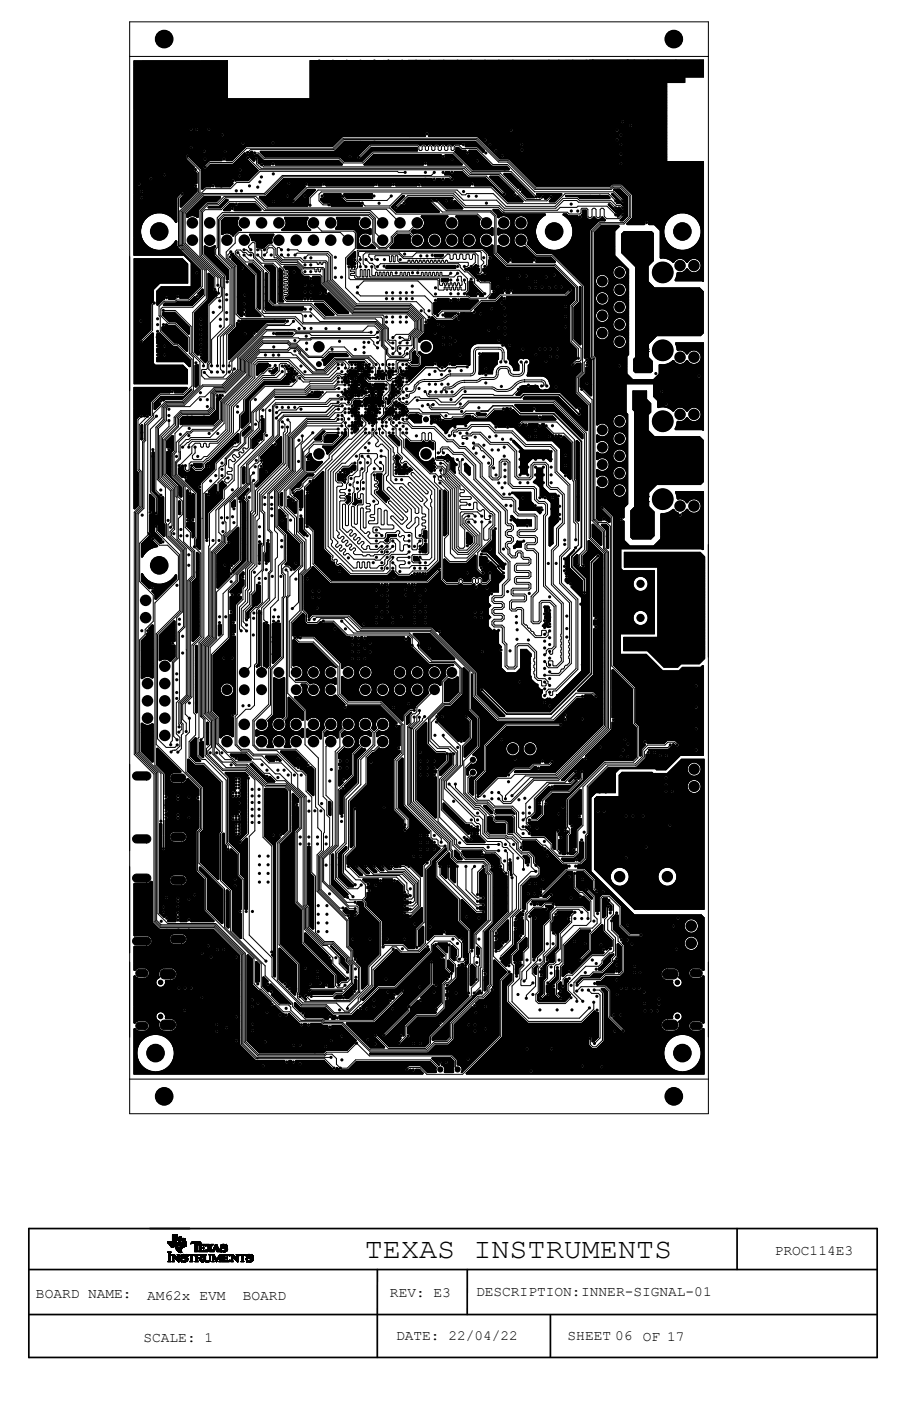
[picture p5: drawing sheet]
<svg xmlns="http://www.w3.org/2000/svg" width="279mm" height="432mm" viewBox="0 0 279 432" stroke-linecap="round" stroke-linejoin="round" font-family="sans-serif">
<defs><g id="words">
<text font-size="8.8" x="112.5" y="387.8">TEXAS INSTRUMENTS</text>
<g font-size="4.4">
<text x="239" y="386.7">PROC114E3</text>
<text x="11.1" y="400">BOARD NAME:</text>
<text x="45.4" y="400.7">AM62x EVM</text>
<text x="74.9" y="400.7">BOARD</text>
<text x="120.3" y="399.6">REV: E3</text>
<text x="146.8" y="399.4">DESCRIPTION:INNER-SIGNAL-01</text>
<text x="44.3" y="413.6">SCALE: 1</text>
<text x="122.2" y="413">DATE: 22/04/22</text>
<text x="175" y="413.2">SHEET 06</text>
<text x="198.2" y="413.2">OF 17</text>
</g>
</g></defs>
<g fill="none" stroke="#000" stroke-width=".31">
<path d="M40 6.7h178.5v336.6h-178.5zM40 17.4h178.5M41.3 20h28.8M41.3 19.9h28.8M41.3 19.8h28.8M41.3 19.7h28.8M41.3 19.6h28.8M41.3 19.5h28.8M41.3 19.4h28.8M41.3 19.3h28.8M41.3 19.2h28.8M41.3 19.1h28.8"/>
<path d="M41.3 19h28.8M41.3 18.9h28.8M41.3 18.8h28.8M69.8 18.7h.3M70.1 18.7v11.7M70.1 18.7h-28.8v60h15.9M95.6 20h121.4M95.6 19.9h121.4M95.6 19.8h121.4M95.6 19.7h121.4M95.6 19.6h121.4M95.6 19.5h121.4"/>
<path d="M95.6 19.4h121.4M95.6 19.3h121.4M95.6 19.2h121.4M95.6 19.1h121.4M95.6 19h121.4M95.6 18.9h121.4M95.6 18.8h121.4M95.6 18.7h121.4M95.6 18.7v11.7M181.8 18.5h35.2M217 18.5l-121.4 .2M217 18.5v5.3h-5.8v1.6h-5.6v24.4"/>
<path d="M41.3 40h17M41.3 39.9h17M41.3 39.8h17M41.3 39.7h17M41.3 39.6h17M41.3 39.6h17.1M41.3 39.5h17.1M41.3 39.4h17.2M41.3 39.3h17.3M41.3 39.2h152.8M41.3 39.1h152.7M41.3 39h152.6"/>
<path d="M41.3 38.9h152.6M41.3 38.8h152.6M41.3 38.7h152.6M41.3 38.6h152.6M41.3 38.5h152.6M41.3 38.4h152.6M41.3 38.3h152.7M41.3 38.2h152.8M41.3 38.1h150.5M41.3 38h150.3M41.3 38h150.2M41.3 37.9h150.2"/>
<path d="M41.3 37.8h150.1M41.3 37.7h150.1M41.3 37.6h150.1M41.3 37.5h150.1M41.3 37.4h150.1M41.3 37.3h150.1M41.3 37.2h150.2M41.3 37.1h150.2M41.3 37h150.3M41.3 36.9h150.4M41.3 36.9h164.3M41.3 36.8h164.3"/>
<path d="M41.3 36.7h164.3M41.3 36.6h164.3M41.3 36.5h164.3M41.3 36.4h164.3M41.3 36.3h164.3M41.3 36.2h164.3M41.3 36.1h164.3M41.3 36h164.3M41.3 35.9h164.3M41.3 35.8h164.3M41.3 35.7h164.3M41.3 35.6h164.3"/>
<path d="M41.3 35.5h164.3M41.3 35.4h164.3M41.3 35.3h164.3M41.3 35.2h164.3M41.3 35.1h164.3M41.3 35h164.3M41.3 34.9h164.3M41.3 34.8h164.3M41.3 34.7h164.3M41.3 34.6h164.3M41.3 34.5h164.3M41.3 34.4h164.3"/>
<path d="M41.3 34.3h164.3M41.3 34.2h164.3M41.3 34.1h164.3M41.3 34h164.3M41.3 33.9h164.3M41.3 33.8h164.3M41.3 33.7h164.3M41.3 33.6h164.3M41.3 33.5h164.3M41.3 33.4h164.3M41.3 33.3h164.3M41.3 33.2h164.3"/>
<path d="M41.3 33.1h164.3M41.3 33h164.3M41.3 32.9h164.3M41.3 32.8h164.3M41.3 32.7h164.3M41.3 32.6h164.3M41.3 32.5h164.3M41.3 32.4h164.3M41.3 32.3h164.3M41.3 32.2h164.3M41.3 32.1h164.3M41.3 32h164.3"/>
<path d="M41.3 31.9h164.3M41.3 31.8h164.3M41.3 31.7h164.3M41.3 31.6h164.3M41.3 31.5h164.3M41.3 31.4h164.3M41.3 31.3h164.3M41.3 31.2h164.3M41.3 31.1h164.3M41.3 31h164.3M41.3 30.9h164.3M41.3 30.8h164.3"/>
<path d="M41.3 30.7h164.3M41.3 30.6h164.3M41.3 30.5h164.3M41.3 30.4h28.8M41.3 30.3h28.8M41.3 30.2h28.8M41.3 30.1h28.8M41.3 30h28.8M41.3 29.9h28.8M41.3 29.8h28.8M41.3 29.7h28.8M41.3 29.6h28.8"/>
<path d="M41.3 29.5h28.8M41.3 29.4h28.8M41.3 29.3h28.8M41.3 29.2h28.8M41.3 29.1h28.8M41.3 29h28.8M41.3 28.9h28.8M41.3 28.8h28.8M41.3 28.7h28.8M41.3 28.6h28.8M41.3 28.5h28.8M41.3 28.4h28.8"/>
<path d="M41.3 28.3h28.8M41.3 28.2h28.8M41.3 28.1h28.8M41.3 28h28.8M41.3 27.9h28.8M41.3 27.8h28.8M41.3 27.7h28.8M41.3 27.6h28.8M41.3 27.5h28.8M41.3 27.4h28.8M41.3 27.3h28.8M41.3 27.2h28.8"/>
<path d="M41.3 27.1h28.8M41.3 27h28.8M41.3 26.9h28.8M41.3 26.8h28.8M41.3 26.7h28.8M41.3 26.6h28.8M41.3 26.5h28.8M41.3 26.4h28.8M41.3 26.3h28.8M41.3 26.2h28.8M41.3 26.1h28.8M41.3 26h28.8"/>
<path d="M41.3 25.9h28.8M41.3 25.8h28.8M41.3 25.7h28.8M41.3 25.6h28.8M41.3 25.5h28.8M41.3 25.4h28.8M41.3 25.3h28.8M41.3 25.2h28.8M41.3 25.1h28.8M41.3 25h28.8M41.3 24.9h28.8M41.3 24.8h28.8"/>
<path d="M41.3 24.7h28.8M41.3 24.6h28.8M41.3 24.5h28.8M41.3 24.4h28.8M41.3 24.3h28.8M41.3 24.2h28.8M41.3 24.1h28.8M41.3 24h28.8M41.3 23.9h28.8M41.3 23.8h28.8M41.3 23.7h28.8M41.3 23.6h28.8"/>
<path d="M41.3 23.5h28.8M41.3 23.4h28.8M41.3 23.3h28.8M41.3 23.2h28.8M41.3 23.1h28.8M41.3 23h28.8M41.3 22.9h28.8M41.3 22.8h28.8M41.3 22.7h28.8M41.3 22.6h28.8M41.3 22.5h28.8M41.3 22.4h28.8"/>
<path d="M41.3 22.3h28.8M41.3 22.2h28.8M41.3 22.1h28.8M41.3 22h28.8M41.3 21.9h28.8M41.3 21.8h28.8M41.3 21.7h28.8M41.3 21.6h28.8M41.3 21.5h28.8M41.3 21.4h28.8M41.3 21.3h28.8M41.3 21.2h28.8"/>
<path d="M41.3 21.1h28.8M41.3 21h28.8M41.3 20.9h28.8M41.3 20.8h28.8M41.3 20.7h28.8M41.3 20.6h28.8M41.3 20.5h28.8M41.3 20.4h28.8M41.3 20.3h28.8M41.3 20.2h28.8M41.3 20.1h28.8M59.3 39.3h1.1"/>
<path d="M59.4 39.4h.9M59.5 39.5h.7M59.5 39.6h.6M59.6 39.6h.5M59.6 40h.4M59.6 39.7h.4M59.6 39.9h.4M59.6 39.8h.4M60.9 39.3h3.2M61 39.4h3M61.2 39.5h2.7M61.2 39.6h2.6"/>
<path d="M61.3 39.6h2.5M61.3 39.7h2.5M61.3 40h2.5M61.3 39.8h2.5M61.3 39.9h2.5M64.7 39.3h129.6M64.9 39.4h140.7M64.9 39.5h140.7M65 39.6h92.5M65 39.6h92.3M65 40h92.1M65 39.7h92.2"/>
<path d="M65.1 39.9h92M65.1 39.8h92M95.6 30.4h110M95.6 30.3h110M95.6 30.2h110M95.6 30.1h110M95.6 30h110M95.6 29.9h110M95.6 29.8h110M95.6 29.7h110M95.6 29.6h110M95.6 29.5h110"/>
<path d="M95.6 29.4h110M95.6 29.3h110M95.6 29.2h110M95.6 29.1h110M95.6 29h110M95.6 28.9h110M95.6 28.8h110M95.6 28.7h110M95.6 28.6h110M95.6 28.5h110M95.6 28.4h110M95.6 28.3h110"/>
<path d="M95.6 28.2h110M95.6 28.1h110M95.6 28h110M95.6 27.9h110M95.6 27.8h110M95.6 27.7h110M95.6 27.6h110M95.6 27.5h110M95.6 27.4h110M95.6 27.3h110M95.6 27.2h110M95.6 27.1h110"/>
<path d="M95.6 27h110M95.6 26.9h110M95.6 26.8h110M95.6 26.7h110M95.6 26.6h110M95.6 26.5h110M95.6 26.4h110M95.6 26.3h110M95.6 26.2h110M95.6 26.1h110M95.6 26h110M95.6 25.9h110"/>
<path d="M95.6 25.8h110M95.6 25.7h110M95.6 25.6h110M95.6 25.5h110M95.6 25.4h115.6M95.6 25.3h115.6M95.6 25.2h115.6M95.6 25.1h115.6M95.6 25h115.6M95.6 24.9h115.6M95.6 24.8h115.6M95.6 24.7h115.6"/>
<path d="M95.6 24.6h115.6M95.6 24.5h115.6M95.6 24.4h115.6M95.6 24.3h115.6M95.6 24.2h115.6M95.6 24.1h115.6M95.6 24h115.6M95.6 23.9h115.6M95.6 23.8h115.6M95.6 23.7h121.4M95.6 23.6h121.4M95.6 23.5h121.4"/>
<path d="M95.6 23.4h121.4M95.6 23.3h121.4M95.6 23.2h121.4M95.6 23.1h121.4M95.6 23h121.4M95.6 22.9h121.4M95.6 22.8h121.4M95.6 22.7h121.4M95.6 22.6h121.4M95.6 22.5h121.4M95.6 22.4h121.4M95.6 22.3h121.4"/>
<path d="M95.6 22.2h121.4M95.6 22.1h121.4M95.6 22h121.4M95.6 21.9h121.4M95.6 21.8h121.4M95.6 21.7h121.4M95.6 21.6h121.4M95.6 21.5h121.4M95.6 21.4h121.4M95.6 21.3h121.4M95.6 21.2h121.4M95.6 21.1h121.4"/>
<path d="M95.6 21h121.4M95.6 20.9h121.4M95.6 20.8h121.4M95.6 20.7h121.4M95.6 20.6h121.4M95.6 20.5h121.4M95.6 20.4h121.4M95.6 20.3h121.4M95.6 20.2h121.4M95.6 20.1h121.4M157.9 39.6h32.1M158.1 39.6h31.8"/>
<path d="M158.2 39.7h31.6M158.2 39.8h31.6M158.3 39.9h31.4M158.3 40h31.4M190.6 39.6h15M190.7 39.6h14.9M190.8 39.7h14.8M190.9 39.8h14.7M190.9 39.9h14.7M190.9 40h14.7M192.3 38.1h1.9M192.3 36.9h13.3"/>
<path d="M192.4 38h13.2M192.4 37h13.2M192.5 38h13.1M192.5 37.1h13.1M192.6 37.9h13M192.6 37.2h13M192.6 37.8h13M192.6 37.3h13M192.6 37.7h13M192.7 37.6h12.9M192.7 37.4h12.9M192.7 37.5h12.9"/>
<path d="M194.7 39.3h10.9M194.8 38.1h10.8M194.9 39.2h10.7M194.9 38.2h10.7M195 39.1h10.6M195 38.3h10.6M195.1 39.1h10.5M195.1 38.4h10.5M195.1 39h10.5M195.1 38.5h10.5M195.1 38.9h10.5M195.2 38.8h10.4"/>
<path d="M195.2 38.7h10.4M195.2 38.6h10.4M41.3 59.9h14.1M41.3 59.8h14.2M41.3 59.7h14.3M41.3 59.6h2.2M41.3 59.6h2M41.3 59.5h1.9M41.3 59.4h1.9M41.3 59.3h1.8M41.3 59.2h1.8M41.3 59.1h1.8"/>
<path d="M41.3 59h1.8M41.3 58.9h1.8M41.3 58.8h1.8M41.3 58.7h1.8M41.3 58.6h1.9M41.3 58.5h1.9M41.3 58.5h2.1M41.3 58.4h2.3M41.3 58.3h19.4M41.3 58.2h19.4M41.3 58.1h19.4v.9M41.3 58h19.4"/>
<path d="M41.3 57.9h18.8M41.3 57.8h18.6M41.3 57.7h18.5M41.3 57.6h18.5M41.3 57.5h18.4M41.3 57.4h18.4M41.3 57.4h1.3M41.3 57.3h1.2M41.3 57.2h1.1M41.3 57.1h1.1M41.3 57h1M41.3 56.9h1"/>
<path d="M41.3 56.8h1M41.3 56.7h1M41.3 56.6h1M41.3 56.5h1M41.3 56.4h1.1M41.3 56.3h1.1M41.3 56.3h1.2M41.3 56.2h1.4M41.3 56.1h19.4M41.3 56h19.4M41.3 55.9h19.4M41.3 55.8h19.4"/>
<path d="M41.3 55.7h4.9M41.3 55.6h4.8M41.3 55.5h4.7M41.3 55.4h4.7M41.3 55.3h4.6M41.3 55.2h4.6M41.3 55.1h4.6M41.3 55h4.6M41.3 54.9h4.6M41.3 54.8h4.6M41.3 54.7h4.7M41.3 54.6h4.8"/>
<path d="M41.3 54.5h5M41.3 54.4h9M41.3 54.3h8.9M41.3 54.2h8.9M41.3 54.1h8.8M41.3 54h8.8M41.3 53.9h8.8M41.3 53.8h8.8M41.3 53.7h8.8M41.3 53.6h8.8M41.3 53.6h8.9M41.3 53.5h9"/>
<path d="M41.3 53.4h9.1M41.3 53.3h9.2M41.3 53.2h19.2M41.3 53.1h19.1M41.3 53h19M41.3 53h18.9M41.3 52.9h18.9M41.3 52.4h18.3M41.3 52.3h18.3M41.3 52.2h18.3M41.3 52.1h18.3M41.3 52h18.3"/>
<path d="M41.3 51.9h18.4M41.3 51.8h18.5M41.3 51.7h18.6M41.3 51.6h18.6M41.3 51.5h18.6M41.3 51.4h18.5M41.3 51.3h18.4M41.3 51.2h18.3M41.3 51.1h18.2M41.3 51h18.1M41.3 50.9h18M41.3 50.8h17.9"/>
<path d="M41.3 50.7h17.8M41.3 50.6h17.7M41.3 50.5h17.6M41.3 50.4h17.5M41.3 50.3h17.4M41.3 50.2h17.4M41.3 50.2h17.3M41.3 50.1h17.2M41.3 50h17.1M41.3 49.9h17M41.3 49.8h16.9M41.3 49.7h16.8"/>
<path d="M41.3 49.6h16.7M41.3 49.5h16.6M41.3 49.4h16.5M41.3 49.3h16.4M41.3 49.2h16.3M41.3 49.1h16.3M41.3 49.1h16.2M41.3 49h16.1M41.3 48.9h16.1M41.3 48.8h16.1M41.3 48.7h16.1M41.3 48.6h16.1"/>
<path d="M41.3 48.5h16M41.3 48.4h16M41.3 48.3h16M41.3 48.2h15.9M41.3 48.1h15.9M41.3 48h15.9M41.3 48h16M41.3 47.9h16M41.3 47.8h16M41.3 47.7h16.1M41.3 47.6h16.2M41.3 47.5h16.3"/>
<path d="M41.3 47.5h32.3M41.3 47.4h28M41.3 47.3h21.7M41.3 47.2h21.4M41.3 47.1h21.3M41.3 47h21.2M41.3 46.9h21.2M41.3 46.9h21.1M41.3 46.8h21.1M41.3 46.7h21.1M41.3 46.6h21.1M41.3 46.5h21.1"/>
<path d="M41.3 46.4h21.1M41.3 46.3h21.1M41.3 46.2h21.2M41.3 46.2h21.3M41.3 46.1h17.4M41.3 46h17.2M41.3 45.9h17.1M41.3 45.8h17.1M41.3 45.7h17M41.3 45.6h17M41.3 45.5h17M41.3 52.8h18.6"/>
<path d="M41.3 52.7h18.5M41.3 52.6h18.4M41.3 52.5h18.4M41.3 52.5h18.3M41.3 45.4h17M41.3 45.3h17M41.3 45.2h17.1M41.3 45.1h17.1M41.3 45.1h17.2M41.3 45h17.3M41.3 44.9h17.4M41.3 44.8h33.5"/>
<path d="M41.3 44.7h33.3M41.3 44.6h33.2M41.3 44.6h33.1M41.3 44.5h33.1M41.3 44.4h33M41.3 44.3h33M41.3 44.2h33M41.3 44.1h33M41.3 44h33M41.3 43.9h33.1M41.3 43.8h33.1M41.3 43.7h33.2"/>
<path d="M41.3 43.6h33.3M41.3 43.5h33.5M41.3 43.5h42.6M41.3 43.4h63.1M41.3 43.3h63.2M41.3 43.2h63.2M41.3 43.1h63.3M41.3 43h63.4M41.3 42.9h63.5M41.3 42.9h63.6M41.3 42.8h63.7M41.3 42.7h63.8"/>
<path d="M41.3 42.6h63.8M41.3 42.5h63.9M41.3 42.4h64M41.3 42.4h64.1M41.3 42.3h64.2M41.3 42.2h27M41.3 42.1h26.9M41.3 42h26.8M41.3 41.9h26.8M41.3 41.8h26.7M41.3 41.7h26.6M41.3 41.6h26.6"/>
<path d="M41.3 41.5h26.6M41.3 41.4h26.7M41.3 41.3h26.7M41.3 41.2h26.8M41.3 41.1h26.9M41.3 41h27M41.3 40.9h89.8M41.3 40.8h89.9M41.3 40.7h90M41.3 40.7h90.2M41.3 40.6h115.9M41.3 40.5h17.4"/>
<path d="M41.3 40.4h17.3M41.3 40.3h17.2M41.3 40.2h17.1M41.3 40.1h17M43.1 56.2h17.6M43.2 57.4h16.5M43.3 56.3h17.4M43.3 57.3h16.4M43.4 56.3h17.3M43.4 57.2h16.3M43.5 56.4h17.2M43.5 57.1h16.2"/>
<path d="M43.5 57h16.2M43.5 56.5h17.2M43.5 56.6h17.2M43.6 56.9h16.2M43.6 56.8h16.3M43.6 56.7h16.4M43.8 58.4h16.9M43.9 59.6h11.8M44 58.5h16.7M44.1 59.6h11.6M44.1 58.5h16.6M44.2 59.5h11.5"/>
<path d="M44.2 58.6h16.5M44.2 59.4h11.6M44.3 59.3h11.6M44.3 58.7h16.4M44.3 58.8h16.4M44.3 59.2h11.7M44.3 58.9h16.4M44.3 59.1h11.9M44.3 59.1h16.4M44.3 59h16.4M46.7 54.5h3.7M46.8 55.7h13.9"/>
<path d="M46.9 54.6h13.8M46.9 55.6h13.8M47 54.7h13.7M47 55.5h13.7M47.1 54.7h13.6M47.1 55.4h13.6M47.1 54.8h13.6M47.1 55.3h13.6M47.1 54.9h13.6M47.2 55.2h13.5M47.2 55h13.5M47.2 55.1h13.5"/>
<path d="M50.9 53.3h9.7M51.1 54.5h9.6M51.1 53.4h9.5M51.2 54.4h9.5M51.2 53.5h9.5M51.2 54.3h9.5M51.3 53.6h9.4M51.3 54.2h9.4M51.4 54.1h9.3M51.4 53.7h9.3M51.4 53.8h9.3M51.4 54h9.3"/>
<path d="M51.4 53.9h9.3M55.6 59.6a.65 .65 0 0 1 1.1-.3 .65 .65 0 0 1-.3 1.1M55.7 59.7h.1M55.7 59.7l-1.2 1.1M56.3 59.8l-1.2 1.2v14.8M56.4 59.1h4.2M56.6 59.2h3.9M56.7 59.3h3.7M56.8 59.4h3.5M56.9 59.5h3.3M56.9 59.6h3.3M56.9 59.9h2.9"/>
<path d="M56.9 59.6h3.2M57 59.8h2.9M57 59.7h3M57.4 48.9l2.5 2.5M57.9 48.1v.6l3.8 3.8v6.9l-5.8 5.8v10.2l7.7 7.8v8.9l-4.2 4.2v12.3l3.4 3.4v.8M58.1 47.5h15.4M58.3 47.6h15.1M58.4 47.7h14.9M58.4 48.5a.65 .65 0 0 0-.5-1 .65 .65 0 0 0-.5 1v.4M58.4 47.8h14.9M58.4 48.5l3.8 3.8M58.4 48.6h4.4"/>
<path d="M58.4 48.5h4.5M58.5 48.4h14.2M58.5 47.9h14.7M58.5 48.3h14.2M58.5 48h14.6M58.5 48.6h4.2M58.5 48.2h14.3M58.5 48.1h14.4M58.5 48h14.5M58.6 48.7h4.1M58.7 48.8h3.9M58.8 48.9h3.8"/>
<path d="M58.9 49h3.7M58.9 49.1h3.7M59 49.1h3.6M59.1 49.2h3.5M59.2 40.5h1.2M59.2 44.9h43.6M59.2 49.3h3.4M59.3 46.1h3.4M59.3 49.4h3.4M59.3 45h43.5M59.3 40.4h.9M59.4 49.5h3.3"/>
<path d="M59.4 46h3.4M59.4 40.3h.8M59.4 45.1h43.3M59.5 49.6h3.3M59.5 45.9h15.6M59.5 45.1h43.1M59.5 40.2h.6M59.5 45.8h15.7M59.5 49.7h3.4M59.5 45.2h16.3M59.5 40.2h.5M59.6 45.7h15.7"/>
<path d="M59.6 40.1h.4M59.6 45.7h15.8M59.6 45.4h16M59.6 45.3h16.1M59.6 45.6h15.9M59.6 45.5h15.9M59.6 49.7h4.8M59.7 49.8h4.6M59.8 49.9h4.4M59.8 51.4l.1 .2a.77 .77 0 0 0 .2 1.3M59.9 50h4.2M60 50.1h4"/>
<path d="M60 50.2h3.9M60.1 50.2h3.8M60.2 52.9l.5 .6M60.2 50.3h3.6M60.2 52.3l1.1 1v5.9l-5.8 5.8v10.6l7.7 7.7v7.7l-3.7 3.7h-9.4l-.5 .5v2.1l2.5 2.5h2l4.3 4.2v4.9l1.2 1.2v10.2l-3.3 3.4h-5.2l-3.7 3.7v1.1l-2.5 2.4v4.9l-.5 .5v20.4l-1.8 1.7v73.5l6.1 6.1v43.6l3 3h14.8l9.2 9.2v27.2l4 4.1h20.3l.7-.8h6.5l2.8-2.8 3.9 3.9h25.2l1.4 1.4v2.2l.6 .6M60.3 50.4h3.4M60.4 50.5h3.2M60.5 50.6h3M60.6 50.7h2.8M60.6 50.8h2.7M60.7 56.4v.2a.74 .74 0 0 0-1 .7 .74 .74 0 0 0 1 .6l-19.4 .1M60.7 50.8h2.5"/>
<path d="M60.7 59l-4.7 4.7h-.4M60.7 53.5v2.9M60.9 51h2.1M61 40.5h3.2M61 51.1h1.8M61.1 51.2h1.6M61.1 40.4h2.9M61.2 51.3h1.5M61.2 40.3h2.7M61.2 40.2h2.7M61.2 51.4h1.4M61.3 40.2h2.5"/>
<path d="M61.3 40.1h2.5M61.3 51.4h1.3M61.4 51.5h1.2M61.5 51.6h1.1M61.6 51.7h1M61.7 51.8h.9M61.8 51.9h.8M61.8 51.9h.9M61.9 52h.8M62 52.1h.8M62.1 52.2h.8M62.2 58.2l.3 .1"/>
<path d="M62.2 58.1h.6M62.2 58h.6M62.2 58h.7M62.2 57.9h.8M62.2 57.8h.9M62.2 57.7h1M62.2 57.5h2.9M62.2 57.4h2.9M62.2 57.3h2.9M62.2 57.2h2.9M62.2 57.1h3M62.2 57h3"/>
<path d="M62.2 56.9h3M62.2 56.9h3.1M62.2 56.8h3.2M62.2 56.7h3.3M62.2 56.6h9.6M62.2 56.5h9.7M62.2 56.4h9.6M62.2 56.3h9.5M62.2 56.3h9.3M62.2 56.2h9.2M62.2 56.1h9.2M62.2 56h9.1"/>
<path d="M62.2 55.9h9.1M62.2 55.8h9.1M62.2 55.7h9.1M62.2 55.6h9.1M62.2 55.5h9.1M62.2 55.4h9.2M62.2 55.3h9.2M62.2 55.2h9.3M62.2 55.2h9.4M62.2 55.1h15M62.2 55h15.1M62.2 54.9h15.2"/>
<path d="M62.2 54.8h11.5M62.2 54.7h11.3M62.2 54.7h11.2M62.2 54.6h11.1M62.2 54.5h11.1M62.2 54.4h11.1M62.2 54.3h11.1M62.2 54.2h11.1M62.2 54.1h11.1M62.2 54h11.1M62.2 53.9h11.1M62.2 53.8h11.2"/>
<path d="M62.2 53.7h11.3M62.2 53.6h11.4M62.2 53.6h16.5M62.2 53.5h16.6M62.2 53.4h16.7M62.2 53.3h16.8M62.2 53.2h16.9M62.2 53.1h16.9M62.2 53h11.7M62.2 53h11.5M62.2 52.9h11.4M62.2 52.4h11.2"/>
<path d="M62.2 52.3h11.2M62.2 52.8h11.3M62.2 52.7h11.3M62.2 52.6h11.2M62.2 52.5h11.2M62.2 52.3v5.9M62.2 58.2h.5M62.2 58.3h.4M62.4 58.4h.1M63.1 47.3h6M63.2 51.6l1.5-1.5h7l4.4-4.4h26.7l3.1-3.1h41.1l6.9 6.9h2.8l8.4 8.5h23.2l.7-.7h2.5l3 3v6.7l-2.1 2h-7.3l-2.3 2.4v38.4l.7 .6v49.7l.9 1h2.7l1.1 1.1v62.3l-16 16h-7.5l-7.2 7.2h-2.2l-1.5-1.5M63.2 46h11.8"/>
<path d="M63.3 57.6l-.8 .7M63.4 47.2h5.6M63.4 46.1h5.9M63.5 48.5h5.3M63.5 47.1h5.4M63.5 52.2h9.9M63.5 49.7h1M63.5 46.2h5.6M63.6 47h5.3M63.6 46.2h5.4M63.6 46.9h5.2M63.6 48.6h5.1"/>
<path d="M63.6 46.3h5.3M63.6 52.1h9.9M63.6 46.4h5.3M63.7 46.8h5.1M63.7 46.5h5.1M63.7 46.7h5.1M63.7 46.6h5.1M63.7 49.5h4.7M63.7 48.6h4.9M63.7 52h9.8M63.8 49.4h4.7M63.8 48.7h4.7"/>
<path d="M63.8 51.9h9.8M63.8 49.3h4.7M63.8 48.8h4.7M63.8 51.9h9.9M63.8 49.2h4.7M63.8 48.9h4.7M63.9 51.8h10M63.9 49.1h4.6M63.9 49h4.6M63.9 51.7h14.9M64 51.6h14.7M64.1 51.5h14.5"/>
<path d="M64.1 51.4h14.4M64.2 51.4h14.2M64.3 51.3h14M64.4 51.2h13.9M64.5 51.1h13.7M64.5 49.6l-1.3 1.3h-2.4M64.6 51h13.5M64.6 40.5h92.5M64.6 50.9h13.4M64.7 50.8h13.2M64.8 40.4h92.3M64.8 50.8h13"/>
<path d="M64.9 40.3h92.1M64.9 50.7h12.8M65 40.2h92M65 40.1h92M65.1 57.4l-.2 .2h-2.7M66.2 56.8h5.5M66.3 56.9h5.3M66.3 56.9h5.2M66.4 57.4a.64 .64 0 0 0-.7-.8 .64 .64 0 0 0-.6 .8M66.4 57h5.1M66.4 57.1h5M66.4 57.4h4.6"/>
<path d="M66.4 57.3h4.8M66.4 57.2h4.9M66.5 57.5h4.5M68.3 49.6h-4.7M68.5 49.3l-.2 .2M68.9 42.2h36.7M68.9 41h62.2M69 42.1h62l.3-.3a.69 .69 0 0 1-.1-1 .69 .69 0 0 1 1 0 .69 .69 0 0 1-.1 1l.2 .3h58.7M69 41.1h62.1M69.1 42h62.1M69.1 41.2h61.9M69.2 41.9h62.1"/>
<path d="M69.2 41.3h61.8M69.2 41.8h62.1M69.2 41.8h62M69.2 41.7h62M69.2 41.4h61.9M69.3 41.6h61.8M69.3 41.5h61.8M69.4 48.5h3.2M69.5 48.6h3M69.5 47.4h4.2M69.6 48.6h2.8M69.6 46.1h5.4"/>
<path d="M69.7 48.7h2.6M69.7 49.3a.65 .65 0 0 0-.6-.9 .65 .65 0 0 0-.6 .9M69.7 49.3l.2 .2M69.7 49.4h1.9M69.7 49.3h2M69.7 48.8h2.5M69.7 49.2h2.1M69.7 48.9h2.5M69.7 49.1h2.2M69.7 49.1h2.3M69.7 49h2.4M69.8 49.5h1.8"/>
<path d="M69.8 47.3h4M69.8 46.2h5.1M69.9 47.2h4M69.9 46.2h4.9M70 47.1h3.9M70 46.3h4.7M70 47h4M70 46.4h4.6M70 46.9h4.1M70.1 46.9h4.1M70.1 46.5h4.4M70.1 46.8h4.2"/>
<path d="M70.1 46.7h4.3M70.1 46.6h4.3M71.7 56.3l.1 .4h-5.7M71.8 56.7l-.9 .9h-4.3l-.2-.2h4.7M72 50.5h5.6M72.1 50.4h5.4M72.2 50.3h5.2M72.2 55.2h4.9M72.3 50.2h5M72.3 55.2h4.7M72.4 50.2h4.8M72.4 55.3h4.5"/>
<path d="M72.5 50.1h4.7M72.5 55.4h4.4M72.5 55.5h4.3M72.5 55.7a.64 .64 0 0 0-1-.5 .64 .64 0 0 0 .2 1.1M72.5 50h4.6M72.6 55.7h4M72.6 55.6h4.1M72.6 55.7h.2M72.6 49.9h4.4M72.7 49.8h4.2M72.8 49.7h4M72.9 49.7h3.8"/>
<path d="M73 49.6h3.6M73 49.5h3.6M73.1 49.4h3.4M73.2 49.3h3.2M73.3 49.2h2.9M73.4 49.1h2.6M73.5 49.1h2.4M73.6 49h2.3M73.6 48.9h2.3M73.7 48.8h2.1M73.8 48.7h2M73.9 48.6h1.9"/>
<path d="M74 48.6h1.8M74.1 48.5h1.7M74.1 54.8h3.3M74.1 48.4h1.8M74.2 53.6h4.4M74.2 53h5M74.2 51.8h4.6M74.2 48.3h1.7M74.3 54.7h3.2M74.3 53.7h4.2M74.3 48.2h1.7M74.4 54.7h3.2"/>
<path d="M74.4 53.8h4.1M74.4 48.1h1.7M74.4 53h4.9M74.4 51.9h4.5M74.4 54.6h3.3M74.5 53.9h3.9M74.5 54.5h3.3M74.5 48h1.7M74.5 54h3.8M74.5 54.4h3.4M74.5 54.1h3.7M74.5 52.9h4.9"/>
<path d="M74.5 51.9h4.5M74.5 54.3h3.5M74.5 54.2h3.5M74.5 54.1h3.6M74.6 48h5.2M74.6 52h4.5M74.6 52.8h4.9M74.7 52.1h4.5M74.7 47.9h5M74.7 52.7h4.9M74.7 52.2h4.6M74.7 52.6h5"/>
<path d="M74.7 52.4h4.7M74.7 52.3h4.7M74.7 52.5h4.9M74.7 52.5h4.8M74.7 47.8h3.6M74.8 47.7h3.3M74.9 47.6h1.2M75 47.5h.9M75.1 44.8h27.8M75.1 47.5h.7M75.1 43.5h8.7M75.2 47.4h.6"/>
<path d="M75.2 47.3h.5M75.3 44.7h27.7M75.3 43.6h8.4M75.3 47.2h.4M75.4 47.1l.3 .1M75.4 47.2l-3.5 3.4M75.4 44.6h8.5M75.4 43.7h8.2M75.5 47.1h.1M75.5 44.6h8.3M75.5 43.8h8.1M75.5 44.5h8.2"/>
<path d="M75.5 43.9h8M75.5 44.4h8.1M75.5 44h8M75.6 44.3h8M75.6 44h7.9M75.6 44.2h7.9M75.6 44.1h7.9M75.9 45.2l-4.4 4.4h-1.6M76.3 47l1-.9h25.7l3-3.1h40.8l7 7h2.7l8.5 8.4h23.5l.6-.7h2.3l2.7 2.7v6.4l-1.8 1.8h-7.3l-2.6 2.6v38.8l.6 .6M76.5 48.6l3.6 3.7h62.6l1.9 2h5.4l5.5 5.5M76.6 47.6h1.5M76.7 48h3.2"/>
<path d="M76.8 47.5h1.2M76.8 47.5h1.1M76.9 48.1h3.1M76.9 47.4h1M76.9 48.2h3.2M76.9 47.3h1M77 47.1a.65 .65 0 0 1-.6 .6 .65 .65 0 0 1-.7-.5M77 47.2h.9M77 47.1v.1M77 48.3h1.9M77 47.1h.9M77 48.4h1.7"/>
<path d="M77.1 48.5a.65 .65 0 0 0-.7-.5 .65 .65 0 0 0-.6 .7 .65 .65 0 0 0 .6 .6l3.3 3.3-3.2 3.1-3.9 .1M77.1 48.5h1.5M77.1 47h.8M77.1 48.5v.1M77.1 48.6h1.4M77.1 48.6l1.1 1M77.2 46.9h.7M77.2 48.6h1.3M77.3 46.9h.6a.64 .64 0 0 0 .2 .8 .64 .64 0 0 0 .8 0M77.3 48.7h1.2M77.3 46.8h.6M77.4 48.8h1"/>
<path d="M77.4 46.7h.5M77.4 48.9h1M77.5 46.6l-.5 .5M77.5 49h.9M77.6 49.1h.8M77.7 50.6h-12.7l-1.2 1.1a.65 .65 0 0 1-1.1 .3 .65 .65 0 0 1 .4-1.1M77.7 49.1h.8M77.7 46.6l.2 .3M77.8 49.2h.7M77.9 49.3h.7M78 49.4h.6M78 49.5h.6"/>
<path d="M78.1 49.6h.4M78.2 49.7h.3M78.5 47.2h1.3l1.7 1.7h23.1l1.4 1.3h5.9l3.1-3.1h24.8l5.8 5.8h12l7.9 7.8M78.5 49.5l-.3 .1M78.6 49.3v.2M78.7 47.8h.9M78.9 47.7h.6l1.8 1.7M79.1 48.9v1.6l1.4 1.4h62.6l1.8 1.9h9l8.1 8.1h6.7l1.2-1.2M79.2 48.3h.9M79.4 48.4h.8M79.5 48.5h.8M79.6 49.3a.64 .64 0 0 0-.1-.9 .64 .64 0 0 0-.9 0 .64 .64 0 0 0 0 .9"/>
<path d="M79.6 50.2l.5 .3M79.6 50.2h4.1M79.6 50.1h4.2M79.6 50h4.3M79.6 49.9h25.3M79.6 49.8h25.2M79.6 49.7h25.1M79.6 49.7h25M79.6 49.6h24.9M79.6 49.5h24.9M79.6 49.4h24.8l1.1 1.1M79.6 50.2h.8"/>
<path d="M79.6 48.6h.8M79.7 49.2h1.4M79.7 48.6h.8M79.7 49.1h1.3M79.7 50.3h.6M79.7 48.7h.9M79.7 49.1h1.2M79.7 49h1.1M79.7 48.9h1M79.7 48.8h.9M79.8 50.4h.4M79.8 50.4l.2 .1a.76 .76 0 0 1 1.3 .2"/>
<path d="M80.2 46.9h31.4M80.3 46.8h31.4M80.3 46.9h31.2M80.3 46.7h31.5M80.3 47h31.2M80.4 47.1h31M80.5 46.6l-.2 .4 1.4 1.4h25.6M80.5 47.2h30.8M80.6 47.3h30.6M80.7 50.8l.6 .6h62.1l1.9 1.9h9l8.1 8.2h4.2l.8-.8M80.7 47.4h30.4M80.8 47.5h30.2"/>
<path d="M80.9 47.5h30.1M80.9 47.6h30M81 50.2h2.6M81 47.7h26.7M81.1 47.8h26.4M81.1 50.3h2.5M81.2 49.3h-1.6v.9M81.2 50.4h2.4M81.2 47.9h26.3M81.3 50.5h2.3M81.3 48h26.1M81.3 50.6h2.3"/>
<path d="M81.3 50.7h2.3M81.3 50.7h.1M81.4 50.8h2.2M81.4 48h26M81.4 50.8h2.1M81.4 48.1h25.9M81.5 48.2h25.8M81.6 48.3h25.7M82.6 59.9h5.7M82.7 59.8h5.7M82.7 59.7h9.3M82.8 59.6h9.3"/>
<path d="M82.9 59.6h9.3M83 59.5h9.2M83.1 59.4h9.2M83.2 59.3h9.2M83.2 59.2h9.3M83.3 59.1h9.3M83.4 59.1h9.3M83.5 59h9.3M83.5 50.7l-.2 .2h-1.8l-.2-.2M83.6 58.9h9.2M83.7 58.8h9.2M83.8 58.7h9.2"/>
<path d="M83.8 58.6h9.3M83.9 58.5h9.3M84 58.5h9.3M84.1 58.4h9.2M84.2 58.3h9.2M84.3 58.2h9.2M84.3 58.1h9.3M84.4 58h9.3M84.4 44.6h18.7M84.5 43.5h19.8M84.5 58h9.3M84.5 50h20.5"/>
<path d="M84.6 44.6h18.6M84.6 43.5h19.6M84.6 57.9h9.3M84.6 50.1h20.5M84.7 44.5h18.6M84.7 43.6h19.4M84.7 57.8h9.2M84.7 50.2h20.4M84.7 44.4h18.7M84.7 43.7h19.3M84.8 57.7h9.2l-3.6 3.6M84.8 50.2h20.4"/>
<path d="M84.8 44.3h18.6M84.8 43.8h19.1M84.8 44.2h18.7M84.8 50.7a.64 .64 0 0 0-.6-.8 .64 .64 0 0 0-.7 .8M84.8 50.3h20.5M84.8 44.1h18.8M84.8 44h19M84.8 43.9h19.1M84.8 50.4h20.6M84.8 44h18.9M84.9 57.6h9.2M84.9 50.8h20.7"/>
<path d="M84.9 50.6h20.7M84.9 50.5h20.6M84.9 57.5h9.2M85 57.4h9.1M85.1 57.4h9M85.2 57.3h8.8M85.3 57.2h3.7M85.4 57.1h3.4M85.4 57h3.2M85.5 56.9h3.1M85.6 56.9h2.9M85.7 56.8h2.8"/>
<path d="M85.8 56.7h2.7M85.9 56.6h2.5M86 56.5h2.4M86 56.4h2.4M86.1 56.3h2.4M86.2 56.3h2.3M86.3 56.2h2.2M86.4 56.1h2.2M86.5 56h2.2M86.6 55.9h2.3M86.6 55.8h47M86.7 55.8h46.8"/>
<path d="M86.8 55.7h46.6M86.9 55.6h46.5M87 55.5h46.3M87.1 55.4h46.2M87.1 55.3h46.2M87.2 55.2h46.1a.64 .64 0 0 0 .6 .7 .64 .64 0 0 0 .7-.7M87.3 55.2h46M88.9 59.8h3M89.1 59.9h2.7M89.2 57.2h4.8M89.3 55.9h44.6M89.4 57.1h4.5"/>
<path d="M89.5 56h61.5M89.5 57h4.4M89.6 56.1h56M89.6 56.9h4.2M89.6 56.2h4.6M89.7 56.9h4.1M89.7 56.3h4.4M89.7 56.8h4.1M89.7 56.3h4.3M89.7 56.7h4.1M89.7 56.6h4.1M89.7 56.5h4.2"/>
<path d="M89.7 56.4h4.2M93.3 59.9h.3M93.4 59.8h.4M93.5 59.7h2.7M93.5 59.6h2.8M93.6 59.6h2.8M93.7 59.5h2.8M93.8 59.4h2.7M93.9 59.3h2.7M94 59.2h2.7M94 57.3l.1 .3M94.1 59.1h2.7"/>
<path d="M94.1 59.1h2.8M94.2 59h2.8M94.3 59.8h1.8M94.3 58.9h2.7M94.4 58.8h2.7M94.4 59.9h1.6M94.5 58.7h2.7l-2.1 2.1M94.6 58.6h2.7M94.7 58.5h2.6M94.7 56.2h4.9M94.7 58.5h2.5M94.8 56.3h4.7"/>
<path d="M94.9 56.3h4.5M95 56.4h4.3M95 57a.64 .64 0 0 0-.3-.8 .64 .64 0 0 0-.8 .2 .64 .64 0 0 0 .2 .9M95 57l.2 .3M95 57.1h4.3M95.1 57.2h4.2M95.1 57h4.2M95.1 56.5h4.2M95.1 56.9h4.1M95.1 56.6h4.1M95.1 56.8h4.1M95.1 56.7h4.1"/>
<path d="M95.1 57.3h4.1M97 58.4l.2 .3M97.1 58.4h-2.3l-3.7 3.7M99.2 57l-.2 .3M99.3 57a.64 .64 0 0 1 .5-.9 .64 .64 0 0 1 .6 .9M99.8 59.9h5.4M99.8 59.8h5.4M99.9 59.7h5.3M100.1 56.2h45.3M100.2 56.3h15.5M100.4 56.3h15.2M100.4 56.4h15.1"/>
<path d="M100.5 57l.1 .3M100.5 57.2h14.9M100.5 57.1h14.9M100.5 56.5h15M100.5 57h14.9a.64 .64 0 0 1 .6-.8 .64 .64 0 0 1 .6 .8M100.5 56.6h14.9M100.5 56.9h14.9M100.5 56.7h14.9M100.5 56.8h14.9M100.5 57.3h14.8M103.2 46.6h8.7M103.3 46.5h8.7"/>
<path d="M103.4 46.4h8.7M103.5 46.3h8.6M103.5 46.2h8.7M103.6 46.2h8.7M103.7 46.1h8.7M103.8 46h8.7M103.9 45.9h8.7M104 45.8h8.6M104.1 45.7h8.6M104.1 45.7h8.7M104.2 45.6h8.7M104.3 45.5h8.7"/>
<path d="M104.4 45.4h8.7M104.5 45.3h8.7M104.6 45.2h8.6M104.6 45.1h8.7M104.7 45.1h8.7M104.8 45h8.7M104.9 44.9h8.7M104.9 48.5h2.4M105 44.8h8.7M105 48.6h2.4M105.1 44.7h8.6M105.1 48.6h2.3"/>
<path d="M105.1 60l-.1-.3h-5l-.2 .2 5.3 .1-.1 .8 1.7 1.5M105.2 44.6h8.6M105.2 48.7h2.3M105.2 44.6h8.7M105.3 48.8h2.3M105.3 44.5h8.7M105.3 48.9h2.4M105.4 44.4h36.9M105.4 49h4.8M105.5 44.3h36.8M105.5 50.5l-.1 .4h-20.4l-.1-.2h20.7M105.5 49.1h4.7"/>
<path d="M105.6 44.2h36.8M105.6 49.1h4.7M105.7 44.1h36.8M105.7 42.1l-3.1 3.1M105.7 49.2h6.4M105.7 44h36.9M105.8 49.3h6.3M105.8 44h37M105.9 49.4h6.1M105.9 43.9h41.1M105.9 49.5h6M106 43.8h40.9"/>
<path d="M106 59.9h8.9M106 59.8h8.9M106 49.6h5.8M106.1 59.7h8.7M106.1 43.7h40.7M106.1 49.7h5.6M106.2 43.6h40.5M108.2 48.9h1.9M108.3 47.7h2.5M108.4 48.8h1.6M108.4 47.8h2.3M108.4 48.7h1.6"/>
<path d="M108.5 47.9h2.1M108.5 48.6h1.5M108.5 48l2-.1a.65 .65 0 0 0-.3 1.1 .65 .65 0 0 0 1.1-.3M108.6 48.6h1.4M108.6 48h1.7M108.6 48.5h1.4M108.6 48.4h1.4M108.6 48.2h1.5M108.6 48.1h1.6M108.6 48.3h1.5M110.6 47.9h-.1M110.7 48.6l3.6-3.7h14.6l.3 .3v.9l.3 .3 .7-.3v-.9l.3-.3h.4l.3 .3v.9l.2 .3h.5l.2-.3v-.9l.3-.3h.5l.2 .3v.9l.3 .3 .7-.3v-.9l.3-.3h.4l.3 .3v.9l.3 .3 .7-.3v-.9l.3-.3h.4l.3 .3v.9l.3 .3 .7-.3v-.9l.3-.3h.4l.3 .3v.9l.3 .3h.4l.3-.3v-.9l.3-.3h1.2l.9 .9h4.6l4.9 4.9h4.4l8.5 8.4h24.3l2.8 2.9"/>
<path d="M111 49.1h1.2M111.1 49.1h1.2M111.2 49h1.2M111.2 48.9h1.3M111.3 48.8h1.3M111.3 48.7h1.3M111.3 48.6h1.4M111.4 48.6h1.4M111.5 48.5h1.4M111.6 48.4h1.4M111.7 48.3h1.4M111.8 48.2h1.4"/>
<path d="M111.8 48.1h1.4M111.9 48h1.4M112 48h1.4M112.1 47.9h1.4M112.2 47.8h1.4M112.2 50.7h18.4M112.2 50.8h18.4M112.3 50.5l.1 .4h18M112.3 47.7h1.4M112.3 50.8h18.3M112.4 50.5h18.2M112.4 47.6h1.3"/>
<path d="M112.4 50.4h18.2M112.4 47.5h1.4M112.5 50.3h18.1M112.5 47.5h1.4M112.6 50.2h18M112.6 47.4h1.4M112.7 50.2h17.9M112.7 47.3h1.4M112.8 50.1h17.8M112.8 47.2h1.4M112.9 50h17.8M112.9 47.1h1.4"/>
<path d="M112.9 49.9h17.8M112.9 47h1.4M113 49.8h17.8M113 46.9h1.4M113.1 49.7h17.9M113.1 46.9h1.4M113.2 49.7h25.8M113.2 46.8h1.4M113.3 49.6h25.6M113.3 46.7h1.4M113.4 49.5h25.4M113.4 46.6h15.3"/>
<path d="M113.5 49.4h25.3M113.5 46.5h15.3M113.5 49.3h25.3M113.5 46.4h15.2M113.6 49.2h25.1M113.6 46.3h15.1M113.7 49.1h25M113.7 46.2h15M113.8 49.1h25M113.8 46.2h14.9M113.9 49h24.9M113.9 46.1h14.8"/>
<path d="M114 48.9h22.5M114 46h14.7M114 48.8h22.3M114 45.9h14.7M114.1 44.4l-3.5 3.5M114.1 48.7h22.1M114.1 45.8h14.6M114.2 48.6h21.9M114.2 45.7h14.5M114.3 48.6h21.8M114.3 45.7h14.4M114.4 48.5h21.7"/>
<path d="M114.4 45.6h14.3M114.5 48.4h21.5M114.5 45.5h14.2M114.6 48.3h21.4M114.6 48.2h21.4M114.7 48.1h21.3M114.8 46.6l-3.1 3.1h-5.5l-1.3-1.3M114.8 48h21.3M114.9 48h21.2M115 47.9h21.1M115.1 47.8h21M115.1 47.7h21"/>
<path d="M115.4 57l-.2 .3M116.3 56.3h4.9M116.4 56.3h4.6M116.5 56.4h4.4M116.6 56.5h4.2M116.6 57.1h4.1M116.6 56.6h4.2M116.6 57.2h4.1M116.6 56.7h4.1M116.7 56.9h4M116.7 56.8h4M116.7 57.3h4"/>
<path d="M120.7 57.1l-.2 .2M121.5 56.3h23.7M121.7 56.3h23.5M121.8 56.4h7.3M121.9 56.5h7M121.9 56.6h6.9M121.9 57a.63 .63 0 0 0-.6-.8 .63 .63 0 0 0-.6 .8h-4.1l.2 .3M122 57.1l.2 .2M122 57.1h6.7a.64 .64 0 0 1 .6-.7 .64 .64 0 0 1 .6 .7M122 56.7h6.8M122 57l6.7 .1-.3 .2M122 57.2h6.7"/>
<path d="M122 56.9h6.7M122 56.8h6.7M122 57.3h6.6M125 53.1h-2.1l-.3-.3h-42.4l-3.4 3.5h-3.8l-1.9 1.8h-7.6l-7.2 7.3v9.8l10 10v4.1M128.7 46.3v-.9h-14.2l-3.2 3.3M128.7 46.3v.1M128.7 46.4l-.1 .2M129.1 44.4l.6 .6 .4-.4M129.2 44.5h1M129.3 44.6h.8M129.3 44.6h.7M129.4 44.7h.5"/>
<path d="M129.5 56.4h15.6M129.5 44.8h.3M129.6 44.9h.1M129.7 56.5h15.4M129.8 56.6h15.3M129.9 56.7h15.2M129.9 56.8h15.2M129.9 56.9h15.2M130 57h15.1M130 56.9h15.1M130 57.2h15.1M130 57.3h15.1"/>
<path d="M130.5 44.4l-.4 .1M130.6 50.6l-.2 .3M130.6 50.6a.7 .7 0 0 1 .8-.9 .7 .7 0 0 1 .4 1.1l10.6 .1M130.9 44.4l.3 .1M131.1 44.5h1.1M131.2 44.6l.4 .3M131.3 44.6h.8M131.3 44.6h.7M131.4 49.7h7.7M131.4 44.7h.5M131.5 44.8h.3M131.6 44.9h.1"/>
<path d="M131.6 49.8h7.7M131.7 49.9h10.2M131.8 50h10.2M131.8 50.7h10.8M131.8 50.8h10.8M131.8 50.1h10.2M131.8 50.2h10.3M131.8 50.8h10.7M131.8 50.5h10.7M131.8 50.2h10.4M131.9 50.4h10.5M131.9 50.3h10.4"/>
<path d="M131.9 40.7h25.3M132.1 40.7h25.3M132.1 44.6l-.5 .3M132.1 41.8h58.8M132.1 41.9h58.8M132.1 41.8h58.7M132.2 42h58.8M132.2 40.8h73.4M132.2 41.7h58.6M132.2 40.9h73.4M132.3 41.6h58.5M132.3 41h59"/>
<path d="M132.3 41.5h58.5M132.3 41.1h58.8M132.3 41.4h58.6M132.3 41.3h58.6M132.3 41.2h58.7M132.4 44.4l-.3 .1M132.9 44.4l.3 .1M133.1 55l.1 .2M133.1 44.5h1.1M133.2 55.1h-45.8l-5.5 5.5M133.2 44.6h.8l-.4 .4zM133.3 44.6h.7"/>
<path d="M133.4 44.7h.5M133.5 44.8h.3M133.6 44.9h.1M133.9 53.1l-.9 1h-45.9l-5.6 5.5h-18.9l-5.9 5.9v9.6l10.5 10.5v2.3M134 55.9h2.6M134.3 55.8h2.1M134.4 55.8h1.8M134.4 44.4l-.4 .1M134.5 55.7h1.6M134.5 55.6h1.6M134.6 55.5h1.5M134.6 55.4h1.4"/>
<path d="M134.6 55.3h1.4M134.6 55.2h1.4M134.6 55.1h1.4M134.8 55l-.2 .2h1.4a.64 .64 0 0 0 .7 .7 .64 .64 0 0 0 .6-.7M134.8 44.4l.4 .2M135.1 44.5h1M135.2 44.6h.8l-.4 .3M135.2 44.6l.3 .3M135.3 44.6h.7M135.4 44.7h.5M135.5 44.8h.3M135.5 44.9h.1"/>
<path d="M135.5 44.9h.2M135.8 55l.2 .2M136.1 47.9a.65 .65 0 0 0 .5 1 .65 .65 0 0 0 .6-1M136.1 47.9l-.2-.3h-20.7l-2.9 2.9 18.3 .1M136.4 44.4l-.4 .1M136.7 55.9h2.6M136.8 44.4l.4 .2M136.9 48.9h1.9M137 55.8h2.1M137.1 48.8h1.8M137.1 53.7h2M137.1 53.8h6.3"/>
<path d="M137.1 44.5h1M137.1 53.6l.2 .3M137.1 55.8h1.9M137.1 53.6h1.9M137.1 53.9h6.4M137.1 48.7h1.8M137.2 55.7h1.7M137.2 53.6h1.7M137.2 44.6h.8l-.4 .4zM137.2 48.6h1.8M137.2 47.9h2.6M137.2 47.8h2.5"/>
<path d="M137.2 55.6h1.6M137.2 53.5h1.6M137.2 48h2.7M137.3 48.6h1.9M137.3 47.7h2.4M137.3 53.1l-.2 .5M137.3 55.5h1.5M137.3 54h6.3M137.3 53.4h1.5M137.3 48.5h3.1M137.3 48h2.7M137.3 44.6h.6"/>
<path d="M137.3 55.4h1.5M137.3 53.3h1.5M137.3 48.4h3.1M137.3 48.1h2.8M137.3 55.3h1.4M137.3 55.2h1.3M137.3 53.2h1.4M137.3 53h1.4M137.3 48.3h3M137.3 48.2h2.9M137.4 53h1.3M137.4 55.1h1.1"/>
<path d="M137.4 44.7h.4M137.4 47.6l-.2 .3M137.4 52.9h1.2M137.4 47.6h2.2l2.9 3h-10.7M137.5 44.8h.3M137.5 44.9h.1M137.5 52.9l-.2 .2M137.5 55l-.2 .2M137.5 44.9h.2M138.4 44.4l-.4 .1M138.4 55l.3 .4M138.5 52.9l.2 .2"/>
<path d="M138.7 55.4h.1M138.8 44.4l.4 .1M138.8 54l.7 .6 4.8 .1M138.9 54.1h4.8M139 54.1h4.8M139.1 54.2h4.7M139.1 44.5h1M139.2 54.3h4.7M139.2 44.6l.4 .4 .4-.4M139.2 44.6h.8M139.3 54.4h4.7M139.3 44.6h.6"/>
<path d="M139.3 54.5h4.8M139.4 44.7h.4M139.4 55.3l-.8-.8h-51.4l-5.5 5.6h-19l-5.6 5.6v9.2l10.9 10.9v2.5l-.6 .6v1.5M139.4 54.6h4.8M139.4 44.8h.3M139.5 55.9h11.4M139.5 54.6a.65 .65 0 0 1 .3 1.1 .65 .65 0 0 1-1.1-.3M139.5 44.9h.1M139.5 49.8h2.3M139.5 44.9h.2M139.6 48.6h.9M139.7 55.8h11.1"/>
<path d="M139.7 53.7h3.6M139.7 49.7h2M139.8 54.7h4.6M139.8 48.6h.8M139.8 53.6h3.4M139.8 55.8h10.9M139.8 49.7h1.8M139.9 54.8h9.9l5.1 5.1M139.9 48.7h.8M139.9 55.7h10.7M139.9 53.6h3.3M139.9 54.9h10"/>
<path d="M139.9 49.6h1.6M139.9 48.8h.9M140 55.6h10.6M140 53.5h3.1M140 49.5h1.5M140 55h10M140 48.9h.9M140 53.1a.64 .64 0 0 1-.6 .7 .64 .64 0 0 1-.7-.7h-1.4M140 55.5h10.5M140 55.1h10.1M140 53.4h3M140 49.4h1.4"/>
<path d="M140 49h.9M140 55.4h10.4M140 55.2h10.1M140 53.3h2.9M140 49.3h1.3M140 49.1h1M140.1 55.3h10.2M140.1 55.2h10.1M140.1 53.2h2.7M140.1 53h2.5M140.1 49.2h1.1M140.1 49.1h1"/>
<path d="M140.2 52.9h2.3l1.9 1.9M140.2 46.8h3.4M140.3 46.7h3.4M140.3 52.9l-.2 .2h2.6M140.3 46.9h3.3M140.3 46.6h3.4M140.4 44.4l-.4 .1M140.4 46.9h3.2M140.4 46.5h3.4M140.5 47h3M140.5 46.4h3.2M140.5 47.1h3"/>
<path d="M140.6 46.3h3.1M140.6 46.2l3 .1 .1 .3M140.6 46.1l-.4 .7 5.6 5.6h11.2M140.6 46.2h1.6M140.6 46.1h1.5M140.6 46h1.4M140.6 45.9h1.3M140.6 45.8h1.2M140.6 45.7h1.1M140.6 45.7h1M140.6 45.6h1M140.6 45.5h.9"/>
<path d="M140.6 46.1v-.7h.8l.9 .9M140.6 47.2h2.9M140.7 47.3h2.9M140.8 47.4h2.8M140.9 47.5h2.7M141 47.5h2.7M141.1 47.6h2.7M141.1 47.7h2.8M141.2 47.8h7.1M141.3 47.9h7.1M141.4 48h7.1M141.5 48h7.1"/>
<path d="M141.6 48.1h7.1M141.7 48.2h7.1M141.8 48.3h7M141.8 48.4h7.1M141.9 44.4v.1M141.9 48.5h7.1M141.9 44.5h.1a.96 .96 0 0 1 1.5-.2l-.1 .6M141.9 44.5h.4M142 48.6h7.1M142.1 48.6h7.1M142.2 48.7h7.1M142.3 48.8h7.1"/>
<path d="M142.3 48.9h7.1M142.4 49h4.6M142.5 50.5l-.2 .4M142.5 49.1h4.4M142.6 49.1h4.2M142.7 49.2h4M142.8 49.3h3.8M142.9 49.4h3.7M142.9 49.5h3.7M143 49.6h3.6M143.1 44h3.9M143.1 49.7h3.5"/>
<path d="M143.2 49.7h3.4M143.3 49.8h3.3M143.3 44h3.8M143.4 49.9h3.3M143.4 44.1h3.8M143.4 50h3.3M143.4 44.2h3.9M143.5 45.1h4.6M143.5 45h4.6M143.5 44.9l.2 .3h4.6M143.5 45.1h4.7M143.5 44.9h4.5"/>
<path d="M143.5 44.3h3.9M143.5 50.1h3.3M143.5 44.8h4.4M143.5 44.4h4M143.6 44.5h4M143.6 44.7h4.2M143.6 44.6h4.1M143.6 44.6h4M143.6 50.2h3.3M143.7 46.6a.67 .67 0 0 0 .1 1 .67 .67 0 0 0 1-.2 .67 .67 0 0 0-.2-.9l.2-.2h2l4.9 4.9M143.7 50.2h7.1M143.8 50.3h7.1"/>
<path d="M143.9 50.4h7.1M144 50.5h7M144 50.6h7.1M144.1 50.7h7.1M144.2 50.8h7.1M144.3 50.8h7.1M144.4 50.9h7.1M144.4 47.7h3.9M144.5 51h7.1M144.5 51.1h7.1M144.6 47.6h3.6M144.6 46.5h2.5"/>
<path d="M144.6 46.6h2.6M144.6 46.4h2.4M144.6 51.2h11.6l.8 .8M144.7 47.5h3.4M144.7 46.7h2.5M144.7 46.3h2.2M144.7 51.3h11.6M144.7 47.5h3.3M144.7 46.8h2.6M144.8 47.4h3.1M144.8 46.9h2.6M144.8 51.4h11.6"/>
<path d="M144.8 47.3h3M144.8 46.9h2.7M144.8 47.2h2.9M144.8 47.1h2.9M144.8 47h2.8M144.9 51.4h11.5M145 51.5h11.5M145.1 51.6h11.5M145.1 57l-.2 .3M145.1 57a.66 .66 0 0 1 .6-.9 .66 .66 0 0 1 .6 1l.2 .2M145.1 57.1h-15.1l.2 .2M145.1 51.7h11.6"/>
<path d="M145.2 51.8h11.6M145.3 51.9h11.6M145.4 51.9h11.6M145.5 52h11.5M145.6 52.1h11.5M145.6 52.2h11.5M145.7 52.3h11.4M145.8 56.1h5.3M146.1 56.2h5.1M146.2 56.3h5M146.2 56.3h5.1M146.3 57.1h5.8"/>
<path d="M146.3 57.2h5.9M146.3 57h5.7M146.3 56.4h5.1M146.3 56.9h5.6M146.3 56.5h5.2M146.3 57.3h6M146.3 56.9h5.5M146.3 56.8h5.4M146.3 56.7h5.4M146.3 56.6h5.3M147.3 42.1l6.9 6.9 51.4 .1M147.3 45.3l1.6 1.6 .3-.1"/>
<path d="M147.4 45.3h1M147.4 42.2h43.8M147.4 45.4h1.1M147.4 42.3h44M147.5 49h2M147.5 45.5h1.1M147.5 42.4h58.1M147.6 50.2h3.1M147.6 45.6h1.1M147.6 42.4h42.7M147.6 49.1h2M147.7 50.1h2.9"/>
<path d="M147.7 45.7h1M147.7 42.5h1.8M147.7 49.1h2M147.7 50h2.8M147.8 49.2h2M147.8 45.7h1M147.8 42.6h1.5M147.8 49.9h2.7M147.8 49.3h2.1M147.8 49.8h2.6M147.9 49.7h2.4M147.9 49.4h2"/>
<path d="M147.9 45.8h1M147.9 42.7h1.3M147.9 49.7h2.3M147.9 49.6h2.2M147.9 49.5h2.1M148 45.9h1M148 42.8h1.1M148 46h1.1M148 42.9h1.1M148.1 46.1h1.1M148.1 42.9h.9M148.2 46.2h1"/>
<path d="M148.2 43h.8M148.3 46.2h1M148.3 43.1h.7M148.4 46.3h1M148.4 43.2h.6M148.5 46.4h1M148.5 43.3h.5M148.5 46.5h1M148.5 43.4h.5M148.6 46.6h.9M148.6 43.5h.5M148.7 46.7h.7l-.2 .1"/>
<path d="M148.7 43.5h.4M148.8 46.8h.5M148.8 43.6h.4M148.9 46.9h.4M148.9 43.7h.4M149 46.9h.2M149 43.8h.5M149.1 43.9h56.5M149.1 44h1.8M149.2 44h1.5M149.3 44.1h1.3M149.4 44.2h1.2"/>
<path d="M149.4 46.4v.2M149.4 46.4l-2.8-2.9h-40.3l-3.1 3.1M149.5 44.3h1M149.6 44.4h.9M149.6 44.5h.9M149.7 44.6h.7M149.8 42.5h40.2M149.8 43.8h55.8M149.8 44.6h.6M149.9 44.7h.6M150 44.8h.5M150 42.6h39.9"/>
<path d="M150 43.7h40.1M150.1 44.9h.4M150.1 42.7h39.7M150.1 43.6h39.8M150.2 45h.4M150.2 43.5h39.6M150.2 42.8h39.5M150.2 42.9h39.5M150.2 45.1h.4M150.3 43.4h39.4M150.3 42.9h39.4M150.3 43.3h39.4"/>
<path d="M150.3 43h39.4M150.3 43.2h39.4M150.3 43.1h39.4M150.3 45.1h.4M150.4 45.2h.5M150.5 45.3h55.1M150.6 45.4h55M150.7 45.5h54.9M150.7 45.6h54.9M150.8 45.7h9.9M150.9 45.7h9.7M151 45.8h1.8"/>
<path d="M151 54.5h2.8M151 54.6h2.9M151.1 54.4h2.7M151.1 54.7h2.9M151.1 45.9h1.5M151.1 54.7l4.5 4.5M151.2 54.3h2.4l5 5-.1 .2h-2.4M151.2 54.7h2.9M151.2 46h1.3M151.2 44h9.4M151.2 54.3l-.1 .3M151.2 45.2h54.4"/>
<path d="M151.3 54.8h2.9M151.3 46.1h1.1M151.3 54.9h3M151.3 46.2h1M151.4 46.2h.9M151.4 45.1h9.3M151.4 44h9.1M151.4 55h2.9M151.5 46.3h.8M151.5 55.1h2.9M151.5 45.1h9M151.5 44.1h8.9"/>
<path d="M151.6 46.4h.7M151.6 55.2h2.9M151.6 45h8.8M151.6 44.2h8.8M151.7 44.9h8.7M151.7 44.3h8.6M151.7 46.5h.6M151.7 55.2h2.9M151.7 44.8h8.6M151.7 44.4h8.6M151.7 44.7h8.6M151.7 44.5h8.6"/>
<path d="M151.7 44.6h8.6M151.8 57.3l4.8 4.9h4.6M151.8 46.6h.5M151.8 55.3h2.9M151.8 57.4h.5M151.8 46.7h.5M151.9 55.4h2.9M151.9 57.4h.5M151.9 46.8h.4M152 55.5h2.9M152 57.5h.5M152 46.9h.4"/>
<path d="M152 55.6h2.9M152.1 57.6h.5M152.1 46.9h.4M152.1 55.7h2.9M152.1 57.7h.6M152.2 47h.4M152.2 55.8h2.9M152.2 57.8h.6M152.3 47.1h.5M152.3 55.8h2.9M152.3 57.9h.5M152.4 47.2h38.5"/>
<path d="M152.4 55.9h2.9M152.4 58h.5M152.4 47.3h38.5M152.5 56h2.9M152.5 58h.5M152.5 47.4h38.3M152.5 56.1h2.9M152.6 58.1h.5M152.6 47.5h2M152.6 56.2h2.9M152.7 58.2h.5M152.7 47.5h1.8"/>
<path d="M152.7 56.3h2.9M152.7 58.3h.6M152.8 47.6h1.6M152.8 56.3h2.9M152.8 58.4h.6M152.9 47.7h1.5M152.9 56.4h2.9M152.9 58.5h.5M153 47.8h1.3M153 56.5h2.9M153 58.5h.5M153 47.9h1.3"/>
<path d="M153 45.8h7.5M153.1 56.6h2.9M153.1 58.6h.5M153.1 47.1h37.9M153.1 48h1.2M153.1 56.7h3M153.2 58.7h.5M153.2 48h1.1M153.2 56.8h2.9M153.2 58.8h.6M153.3 47h37.8M153.3 45.9h7.1"/>
<path d="M153.3 48.1h1M153.3 56.9h2.9M153.3 58.9h.6M153.4 48.2h.9M153.4 46.9h37.8M153.4 46h7M153.4 56.9h2.9M153.4 59h.5M153.4 46.1h7M153.5 48.3h.9M153.5 46.9h7.2M153.5 57h2.9"/>
<path d="M153.5 59.1h.5M153.5 46.8h7.1M153.5 46.2h6.8M153.5 48.4h.9M153.5 46.7h7M153.6 57.1h2.9M153.6 46.6h6.8M153.6 46.5h6.8M153.6 46.4h6.8M153.6 46.3h6.7M153.6 59.1h.5M153.6 48.5h.9"/>
<path d="M153.6 57.2h3M153.7 59.2h.5M153.7 48.6h.9M153.7 57.3h3M153.8 59.3h.5M153.8 48.6h.9M153.8 57.4h2.9M153.8 59.4h.6M153.9 48.7h51.7M153.9 57.4h2.9M153.9 59.5h.6M154 48.8h51.6"/>
<path d="M154 57.5h2.9M154 59.6h.5M154.1 48.9h51.5M154.1 57.6h2.9M154.1 59.6h.5M154.1 49h51.5M154.2 57.7h2.9M154.2 59.7h.5M154.2 57.8h3M154.3 59.8h.5M154.3 57.9h2.9M154.3 59.9h.6"/>
<path d="M154.4 58h2.9M154.5 58h2.9M154.6 58.1h2.9M154.7 58.2h2.9M154.7 58.3h3M154.8 58.4h3M154.9 59.9h.1M154.9 58.5h2.9M155 58.5h2.9M155.1 58.6h2.9M155.2 58.7h2.9M155.2 48.6h50.4"/>
<path d="M155.3 58.8h2.9M155.3 47.5h35.5M155.3 48.6h50.3M155.3 58.9h3M155.4 53.6h2.2M155.4 47.5h35.4M155.4 59h2.9M155.4 48.5h50.2M155.4 53.8l4.3 4.2M155.5 53.8h2.3M155.5 53.5h2M155.5 47.6h35.3"/>
<path d="M155.5 48.4h50.1M155.5 59.1h2.9M155.5 47.7h35.4M155.6 53.9h2.3M155.6 48.3h50M155.6 47.8h35.3M155.6 48.2h50M155.6 59.1h2.9M155.6 48.1h35.7M155.6 48h35.5M155.6 48h35.4M155.6 47.9h35.3"/>
<path d="M155.6 59.2a.65 .65 0 0 1 .4 1.1 .65 .65 0 0 1-1.1-.4M155.6 54h2.4M155.7 54.1h2.4M155.8 59.2h2.8M155.8 54.1h2.4M155.9 54.2h2.3M155.9 59.3h2.7M156 54.3h2.3M156 59.4h2.6M156.1 54.4h2.3M156.1 59.6h2.3M156.1 59.6h2.2"/>
<path d="M156.1 54.5h2.4M156.2 59.9h2M156.2 59.8h2M156.2 59.7h2.1M156.2 54.6h2.4M156.3 54.7h2.4M156.4 54.7h2.4M156.5 54.8h2.3M156.6 54.9h2.3M156.7 55h2.3M156.7 55.1h2.4M156.8 55.2h2.4"/>
<path d="M156.9 55.2h2.4M156.9 49l8.5 8.4h22.7l.7-.7M157 55.3h2.3M157 52l-.1 .3M157.1 55.4h2.3M157.1 49.1h48.5M157.2 55.5h2.3M157.2 49.2h48.4M157.2 55.6h2.4M157.2 49.3h48.4M157.3 55.7h2.4M157.3 49.4h48.3"/>
<path d="M157.4 55.8h2.4M157.4 49.5h48.2M157.5 55.8h2.4M157.5 49.6h48.1M157.6 55.9h2.3M157.6 49.7h48M157.7 56h2.3M157.7 49.7h47.9M157.7 53.7l-2.3-.1 .2-.2h1.8l7.4 7.4M157.8 56.1h2.3M157.8 49.8h33.5M157.8 56.2h2.4"/>
<path d="M157.8 49.9h33.3M157.9 56.3h2.4M157.9 50h33.1M158 40.7h32M158 56.3h2.4M158 50.1h32.9M158.1 56.4h2.3M158.1 50.2h32.8M158.1 40.7h31.8M158.2 56.5h2.3M158.2 50.2h32.7M158.2 40.6h31.6"/>
<path d="M158.2 40.5h31.6M158.3 56.6h2.3M158.3 50.3h32.5M158.3 40.4h31.4M158.3 40.3h31.4M158.3 40.2h31.4M158.3 40.1h31.4M158.3 56.7h2.4M158.3 50.4h32.5M158.4 56.8h2.4M158.4 50.5h32.4M158.5 59.5a.7 .7 0 0 0 0 1.1 .7 .7 0 0 0 1.1-.3l1.6 1.6-.1 .3"/>
<path d="M158.5 56.9h2.4M158.5 50.6h32.3M158.6 56.9h2.4M158.6 50.7h32.3M158.7 57h2.3M158.7 50.8h32.2M158.8 57.1h2.3M158.8 50.8h32.2M158.9 57.2h2.3M158.9 50.9h32.1M158.9 57.3h2.4M158.9 51h32.3"/>
<path d="M159 57.4h2.4M159 51.1h32.4M159.1 57.4h2.4M159.1 51.2h57.9M159.2 57.5h2.3M159.2 51.3h57.8M159.3 57.6h2.3M159.3 51.4h57.7M159.4 57.7h2.3M159.4 51.4h57.6M159.4 57.8h.9M159.4 51.5h57.6"/>
<path d="M159.5 57.9h.6M159.5 51.6h57.5M159.6 58h.4M159.6 51.7h57.4M159.7 58l.1 .1a.74 .74 0 0 1 1.1-.2 .74 .74 0 0 1-.1 1.2l.1 .1M159.7 51.8h57.3M159.7 58h.3M159.8 51.9h57.2M159.9 51.9h57.1M160 52h57M160 52.1h57M160.1 52.2h56.9"/>
<path d="M160.2 52.3h56.8M160.3 52.4h56.7M160.4 52.5h56.6M160.5 52.5h56.5M160.5 52.6h56.5M160.6 52.7h56.4M160.7 57.8h1.1M160.7 52.8h56.3M160.8 52.9h56.2M160.8 59.1h2.4M160.8 59.1h2.3M160.8 57.9h1.1"/>
<path d="M160.9 59h2.1M160.9 59.2h2.3M160.9 53h56.1M160.9 59.2l1.7 1.8h2.2v-.2M161 58.9h1.9M161 58h1M161 59.3h2.3M161 53h56M161 58.8h1.8M161 58h1.1M161.1 59.4h2.3M161.1 53.1h55.9"/>
<path d="M161.1 58.7h1.6M161.1 58.1h1M161.1 58.6h1.5M161.1 58.2h1.1M161.1 58.5h1.5M161.1 58.5h1.4M161.1 58.4h1.3M161.1 58.3h1.2M161.1 53.2h55.9M161.2 59.5h2.3M161.2 45.1h30M161.2 53.3h55.8"/>
<path d="M161.2 44h30M161.2 59.6h2.4M161.2 46.9h44.4M161.2 45.7h44.4M161.3 53.4h55.7M161.3 45.1h29.8M161.3 59.6h2.4M161.4 44h29.7M161.4 53.5h55.6M161.4 46.8h44.2M161.4 45.7h44.2M161.4 59.7h2.3"/>
<path d="M161.4 45h29.6M161.4 44.1h29.6M161.5 53.6h55.5M161.5 46.7h44.1M161.5 45.8h44.1M161.5 44.9h29.4M161.5 44.2h29.4M161.5 59.8h2.3M161.5 44.8h29.4M161.5 44.3h29.4M161.5 46.6h44.1M161.5 45.9h44.1"/>
<path d="M161.5 44.7h29.4M161.6 53.6h55.4M161.6 44.6h29.2M161.6 44.5h29.2M161.6 44.4h29.3M161.6 59.9h2.3M161.6 46.5h44M161.6 46h44M161.6 46.4h44M161.6 46.1h44M161.6 46.3h44M161.6 46.2h44"/>
<path d="M161.6 53.7h55.4M161.7 53.8h55.3M161.8 53.9h55.2M161.9 54h55.1M162 54.1h55M162.1 54.1h54.9M162.2 54.2h54.8M162.2 54.3h54.8M162.3 54.4h54.7M162.4 54.5h54.6M162.5 54.6h54.5M162.6 54.7h54.4"/>
<path d="M162.7 54.7h54.3M162.8 54.8h54.2M162.8 54.9h54.2M162.9 55h54.1M163 55.1h54M163.1 55.2h53.9M163.2 55.2h53.8M163.3 55.3h53.7M163.3 55.4h53.7M163.4 55.5h53.6M163.5 55.6h53.5M163.6 55.7h53.4"/>
<path d="M163.7 55.8h53.3M163.8 55.8h53.2M163.9 55.9h53.1M163.9 56h53.1M164 56.1h53M164.1 56.2h52.9M164.2 56.3h52.8M164.3 56.3h52.7M164.4 56.4h52.6M164.4 56.5h52.6M164.5 56.6h52.5M164.6 56.7h52.4"/>
<path d="M164.7 56.8h52.3M164.8 56.9h23.8M164.9 56.9h23.7M165 57h23.5M165 57.1h23.4M165.1 57.2h23.2M165.2 57.3h23M165.3 57.4h22.8M165.4 59.8h7.9M165.4 59.9h7.9M165.5 59.7h7.8M165.5 59.6h7.7"/>
<path d="M173.2 60l-.1-.4h-7.5l-.1 .4M188.6 59.9h.7M188.6 59.8h.6M188.7 59.7h.4M188.7 60v-.3l.3-.1 2.4 2.5M188.7 59.6h.3M189.2 58.5h2.2M189.2 58.4l.1 .2h2.3M189.2 58.5h2.3M189.2 58.4l1.9-.2 2.5 2.4M189.2 58.4h2.1M189.3 58.3h1.9"/>
<path d="M189.4 58.6l2.7 2.7h1.5M189.5 58.7h2.1M189.6 58.8h2.1M189.7 58.9h2.1M189.8 59h2.1M189.9 59.1h2.1M190 59.1h2.1M190.1 59.2h2.1M190.1 59.3h2.1M190.2 59.4h2.1M190.3 59.5h2.1M190.4 42.4h15.2"/>
<path d="M190.4 59.6h2.1M190.5 59.6h2.1M190.5 43.7h15.1M190.6 59.7h2.1M190.6 40.7h15M190.6 42.5h15M190.6 59.8h2.1M190.7 43.6h14.9M190.7 40.7h14.9M190.7 59.9h2.1M190.8 42.6h14.8M190.8 43.5h14.8"/>
<path d="M190.8 40.6h14.8M190.8 42.7h14.8M190.9 40.5h14.7M190.9 42.8h14.7M190.9 43.4h14.7M190.9 40.4h14.7M190.9 43.3h14.7M190.9 42.9h14.7M190.9 43.2h14.7M190.9 40.3h14.7M190.9 40.2h14.7M190.9 40.1h14.7"/>
<path d="M191 43.1h14.6M191 43h14.6M191 40.2h14.6M191.5 51.1h25.5M191.5 42.3h14.1M191.7 49.8h25.3v36.9M191.7 41h13.9M191.7 48.1h13.9M191.7 45.1h13.9M191.7 44h13.9M191.7 56.7l3.4 3.3M191.8 51h25.2"/>
<path d="M191.8 46.9h13.8M191.8 42.2h13.8M191.9 49.9h25.1M191.9 48h13.7M191.9 41.1h13.7M191.9 56.9h25.1M191.9 44h13.7M191.9 45.1h13.7M191.9 50.9h25.1M191.9 47h13.7M191.9 42.1h13.7M191.9 50h25.1"/>
<path d="M191.9 41.2h13.7M192 56.9h25M192 45h13.6M192 44.1h13.6M192 50.8h25M192 47.1h13.6M192 42h13.6M192 50.1h25M192 47.9h13.6M192 41.3h13.6M192 57h25M192 47.2h13.6"/>
<path d="M192 44.9h13.6M192 44.2h13.6M192 41.9h13.6M192.1 50.2h24.9M192.1 47.8h13.5M192.1 41.3h13.5M192.1 50.7h24.9M192.1 47.3h13.5M192.1 44.8h13.5M192.1 44.3h13.5M192.1 41.8h13.5M192.1 50.6h24.9"/>
<path d="M192.1 47.7h13.5M192.1 47.4h13.5M192.1 44.7h13.5M192.1 44.4h13.5M192.1 41.4h13.5M192.1 57.1h24.9M192.1 50.5h24.9M192.1 50.4h24.9M192.1 50.3h24.9M192.1 47.6h13.5M192.1 47.5h13.5M192.1 44.6h13.5"/>
<path d="M192.1 44.5h13.5M192.1 41.7h13.5M192.1 41.6h13.5M192.1 41.5h13.5M192.2 57.2h24.8M192.3 57.3h24.7M192.4 57.4h24.6M192.5 57.4h24.5M192.6 57.5h24.4M192.6 57.6h24.4M192.7 57.7h24.3M192.8 57.8h24.2"/>
<path d="M192.9 57.9h24.1M193 58h24M193.1 58h23.9M193.1 58.1h23.9M193.2 58.2h23.8M193.3 58.3h23.7M193.4 58.4h23.6M193.5 58.5h23.5M193.6 58.5h23.4M193.7 58.6h23.3M193.7 58.7h23.3M193.8 58.8h23.2"/>
<path d="M193.9 58.9h23.1M194 59h23M194.1 59.1h22.9M194.2 59.1h22.8M194.2 59.2h22.8M194.3 59.3h22.7M194.4 59.4h22.6M194.5 59.5h22.5M194.6 59.6h22.4M194.7 59.6h22.3M194.8 59.7h22.2M194.8 59.8h22.2"/>
<path d="M194.9 59.9h22.1M41.3 78.6h15.8M41.3 78.5h15.7M41.3 78.4h15.7M41.3 78.3h15.6M41.3 78.2h15.5M41.3 78.1h15.4M41.3 78.1h15.3M41.3 78h15.2M41.3 77.9h15.2M41.3 77.8h15.1M41.3 77.7h15"/>
<path d="M41.3 77.6h14.9M41.3 77.6h14.8M41.3 77.5h14.7M41.3 77.4h14.6M41.3 77.3h14.6M41.3 77.2h14.5M41.3 77.1h7.3M41.3 77h6.7M41.3 77h6.3M41.3 76.9h6M41.3 76.8h5.8M41.3 76.7h5.6"/>
<path d="M41.3 76.6h5.4M41.3 76.5h5.2M41.3 76.5h5.1M41.3 76.4h4.9M41.3 76.3h4.8M41.3 76.2h4.7M41.3 76.1h4.5M41.3 76h4.4M41.3 75.9h4.3M41.3 75.9h4.2M41.3 75.8h4.1M41.3 75.7h4"/>
<path d="M41.3 75.6h3.9M41.3 75.5h3.8M41.3 75.4h3.7M41.3 75.4h3.6M41.3 75.3h3.6M41.3 75.2h3.5M41.3 75.1h3.4M41.3 75h3.3M41.3 74.9h3.3M41.3 74.8h3.2M41.3 74.7h3.1M41.3 74.6h3"/>
<path d="M41.3 74.5h3M41.3 74.4h2.9M41.3 74.3h2.9M41.3 74.3h2.8M41.3 74.2h2.8M41.3 74.1h2.7M41.3 74h2.7M41.3 73.9h2.6M41.3 73.8h2.6M41.3 73.7h2.6M41.3 73.7h2.5M41.3 73.6h2.5"/>
<path d="M41.3 73.5h2.5M41.3 73.4h2.4M41.3 73.3h2.4M41.3 73.2h2.4M41.3 73.1h2.3M41.3 73h2.3M41.3 72.9h2.3M41.3 72.8h2.2M41.3 72.7h2.2M41.3 72.6h2.2M41.3 72.5h2.2M41.3 72.4h2.2"/>
<path d="M41.3 72.3h2.1M41.3 72.2h2.1M41.3 72.1h2.1M41.3 72h2.1M41.3 71.9h2.1M41.3 71.8h2.1M41.3 71.7h2.1M41.3 71.6h2.1M41.3 71.5h2.1M41.3 71.4h2.1M41.3 71.3h2.1M41.3 71.2h2.1"/>
<path d="M41.3 71.1h2.1M41.3 71h2.1M41.3 70.9h2.1M41.3 70.8h2.1M41.3 70.7h2.1M41.3 70.6h2.1M41.3 70.5h2.1M41.3 70.4h2.1M41.3 70.3h2.2M41.3 70.2h2.2M41.3 70.1h2.2M41.3 70h2.2"/>
<path d="M41.3 69.9h2.2M41.3 69.8h2.3M41.3 69.7h2.3M41.3 69.6h2.3M41.3 69.5h2.4M41.3 69.4h2.4M41.3 69.3h2.4M41.3 69.2h2.5M41.3 69.1h2.5M41.3 69h2.6M41.3 68.9h2.6M41.3 68.8h2.7"/>
<path d="M41.3 68.7h2.7M41.3 68.6h2.7M41.3 68.6h2.8M41.3 68.5h2.8M41.3 68.4h2.9M41.3 68.3h2.9M41.3 68.2h3M41.3 68.1h3.1M41.3 68h3.2M41.3 67.9h3.2M41.3 67.8h3.3M41.3 67.7h3.4"/>
<path d="M41.3 67.6h3.4M41.3 67.5h3.5M41.3 67.5h3.6M41.3 67.4h3.7M41.3 67.3h3.8M41.3 67.2h3.8M41.3 67.1h3.9M41.3 67h4M41.3 67h4.1M41.3 66.9h4.2M41.3 66.8h4.3M41.3 66.7h4.5"/>
<path d="M41.3 66.6h4.6M41.3 66.5h4.7M41.3 66.4h4.8M41.3 66.4h5M41.3 66.3h5.1M41.3 66.2h5.3M41.3 66.1h5.5M41.3 66h5.7M41.3 65.9h5.9M41.3 65.8h6.2M41.3 65.8h6.5M41.3 65.7h6.9"/>
<path d="M41.3 65.6h13.2M41.3 65.5h13.2M41.3 65.4h13.2M41.3 65.3h13.2M41.3 65.2h13.2M41.3 65.1h13.2M41.3 65h13.2M41.3 64.9h13.2M41.3 64.8h13.2M41.3 64.7h13.2M41.3 64.6h13.2M41.3 64.5h13.2"/>
<path d="M41.3 64.4h13.2M41.3 64.3h13.2M41.3 64.2h13.2M41.3 64.1h13.2M41.3 64h13.2M41.3 63.9h13.2M41.3 63.8h13.2M41.3 63.7h13.2M41.3 63.6h13.2M41.3 63.5h13.2M41.3 63.4h13.2M41.3 63.3h13.2"/>
<path d="M41.3 63.2h13.2M41.3 63.1h13.2M41.3 63h13.2M41.3 62.9h13.2M41.3 62.8h13.2M41.3 62.7h13.2M41.3 62.6h13.2M41.3 62.5h13.2M41.3 62.4h13.2M41.3 62.3h13.2M41.3 62.2h13.2M41.3 62.1h13.2"/>
<path d="M41.3 62h13.2M41.3 61.9h13.2M41.3 61.8h13.2M41.3 61.7h13.2M41.3 61.6h13.2M41.3 61.5h2.1M41.3 61.4h2M41.3 61.4h1.9M41.3 61.3h1.8M41.3 61.2h1.8M41.3 61.1h1.8M41.3 61h1.8"/>
<path d="M41.3 60.9h1.8M41.3 60.8h1.8M41.3 60.7h1.8M41.3 60.6h1.9M41.3 60.5h1.9M41.3 60.4h2M41.3 60.3h2.2M41.3 60.3h13.8M41.3 60.2h13.9M41.3 60.1h14M41.3 60h14.1M41.4 79.9h15.1"/>
<path d="M41.4 79.8h15M43.9 60.3h11.1M44 61.5h10.5M44.1 60.4h10.8M44.1 61.4h10.4M44.2 60.5h10.6M44.2 61.4h10.3M44.2 60.6h10.6M44.3 61.3h10.2M44.3 60.7h10.4M44.3 61.2h10.2M44.3 61.1h10.2"/>
<path d="M44.3 60.8h10.3M44.3 61h10.2M44.3 60.9h10.2M49.7 77.1h6M50.1 65.7h4.4M50.3 77h5.3M50.5 65.8h4M50.6 77h4.9M50.8 65.8h3.7M50.9 76.9h4.5M51.1 65.9h3.4M51.2 76.8h4.2"/>
<path d="M51.3 66h3.2M51.4 76.7h3.9M51.5 66.1h3M51.6 76.6h3.6M51.7 66.2h2.8M51.7 76.5h3.4M51.8 66.3h2.7M51.9 76.5h3.1M52 66.4h2.5M52 76.4h2.9M52.1 66.4h2.4M52.2 76.3h2.6"/>
<path d="M52.3 66.5h2.2M52.3 76.2h2.5M52.4 66.6h2.1M52.5 76.1h2.2M52.5 66.7h2M52.6 76h2M52.6 66.8h1.9M52.7 75.9h1.8M52.7 66.9h1.8M52.8 75.9h1.7M52.9 67h1.6M52.9 75.8h1.6"/>
<path d="M53 75.7h1.5M53 67.1h1.5M53.1 75.6h1.4M53.1 67.2h1.4M53.2 75.5h1.3M53.2 67.3h1.3M53.3 75.4h1.2M53.3 67.4h1.2M53.4 67.5h1.1M53.4 75.3h1.1M53.5 75.2h1M53.5 67.6h1"/>
<path d="M53.6 75.1h.9M53.6 67.7h.9M53.6 75h.9M53.7 67.8h.8M53.7 74.9h.8M53.7 67.9h.8M53.8 74.8h.7M53.8 68h.7M53.8 68.1h.7M53.9 74.7h.6M53.9 68.1h.6M53.9 74.6h.6"/>
<path d="M54 68.2h.5M54 74.5h.5M54 68.3h.5M54.1 74.4h.4v1.6M54.1 68.4h.4M54.1 68.5a5.8 5.8 0 0 0-8.7-1.5 5.8 5.8 0 0 0 .1 8.9 5.8 5.8 0 0 0 8.7-1.7l.3 .2-.4-.1M54.1 68.5h.4M54.2 74.3h.3M54.2 68.6h.2M54.5 68.3l-.4 .2M54.5 60.8v7.6M54.5 76h.1"/>
<path d="M54.6 76h.1M54.6 76l1 1.1M55.1 75.8h.1M55.1 75.8l7.3 7.3v5.2l-4.2 4.2h-3.7l-.4 .3h-3.4l-1.7 1.6v2.9l.4 .4v4.3l4.3 4.3h1l4.5 4.4v8.2l-2.7 2.7h-7.1l-2.4 2.4v4.1l-2.5 2.4v5.1l-.5 .5v20.4l-1.8 1.7v73.9l6.1 6.1v45.5l1.4 1.3h16.6l9 9v27.2l4.2 4.3h20.6l.6-.6h1.7l1.4 1.4v1.7l1.2 1.2h2.1l2.5-2.5h23.2l3 2.9M55.5 75.6h.1M55.6 63.6l.3 .2M55.6 63.6h.5M55.6 63.6h.6M55.6 63.5h.7M55.6 63.4h.7M55.6 63.3h.8M55.6 63.2h.9"/>
<path d="M55.6 63.1h1M55.6 63.1h1.1M55.6 63h1.2M55.6 62.9h1.3M55.6 62.8h1.3M55.6 62.7h1.4M55.6 62.6h1.5M55.6 62.5h1.6M55.6 62.5h1.7M55.6 62.4h1.8M55.6 62.3h1.8M55.6 62.2h1.9"/>
<path d="M55.6 62.1h2M55.6 62h2.1M55.6 62h2.2M55.6 61.9h2.3M55.6 61.8h2.4M55.6 61.7h2.4M55.6 61.6h2.5M55.6 61.5h2.6M55.6 61.4h2.7M55.6 61.4h2.8M55.6 61.3h2.9M55.6 61.3v2.3"/>
<path d="M55.6 77.1h.1M55.6 63.8h.3M55.6 61.2h2.9M55.6 77.1l6.3 6.2M55.7 61.1h2.9M55.8 61h2.9M55.9 60.9h2.9M56 60.9h2.9M56.1 60.8h2.9M56.1 75.6h.1M56.2 60.7h2.9M56.2 76.9h.1"/>
<path d="M56.2 60.6h2.9M56.3 60.5h2.9M56.4 60.4h2.9M56.4 60.4l-.8 .9M56.7 60.3h2.7M56.7 78.7l2.3 2.2M56.8 78.7h.5M56.8 60.3h2.7M56.8 60.2h2.8M56.9 78.8h.5M56.9 60.1h2.7M56.9 60h2.8"/>
<path d="M56.9 78.9h.6M57 79h.6M57.1 79.1h.5M57.2 79.2h.5M57.3 79.2h.5M57.4 79.3h.5M57.4 79.4h.6M57.5 79.5h.6M57.6 66.8l.3 .2M57.6 66.9h.5M57.6 66.8h.7M57.6 66.7h.8"/>
<path d="M57.6 66.6h1.1M57.6 66.5h1.4M57.6 66.4h3.5M57.6 66.3h3.5M57.6 66.2h3.5M57.6 66.1h3.5M57.6 66h3.5M57.6 65.9h3.5M57.6 65.9v.9M57.6 79.6h.5M57.6 67h.4M57.7 65.8h3.4"/>
<path d="M57.7 79.7h.5M57.7 67h.2M57.8 79.8h.5M57.8 65.7h3.3M57.9 79.8h.5M57.9 65.6h3.2M58 79.9h.5M58 65.5h3.1M58.1 65.4h3M58.2 65.3h2.9M58.3 65.3h2.8M58.3 65.2h2.8"/>
<path d="M58.4 65.1h2.7M58.5 65h2.6M58.6 64.9h2.5M58.7 64.8h2.4M58.8 64.7h2.4M58.9 64.6h2.4M59 64.5h2.4M59.1 64.4h2.4M59.2 64.3h2.4M59.3 64.2h2.4M59.4 64.2h2.3M59.4 64.1h2.4"/>
<path d="M59.5 64h2.4M59.6 63.9h2.4M59.7 63.8h2.4M59.7 66.5h1.4M59.8 63.7h2.4M59.9 63.6h2.4M60 63.5h2.4M60.1 66.6h1M60.1 63.4h2.4M60.2 63.3h2.4M60.3 66.7h.8M60.3 63.2h2.4"/>
<path d="M60.4 63.1h2.4M60.5 66.8h.6M60.5 63.1h2.3M60.5 63h2.4M60.6 66.9h.5M60.6 62.9h2.4M60.7 67h.4M60.7 62.8h2.4M60.8 62.7h2.4M60.8 67h.2M60.9 62.6h2.4M61 62.5h2.4"/>
<path d="M61.1 62.5h2.3M61.1 66.8l-.2 .2a2.41 2.41 0 0 0-3 0M61.1 64.7v2.1M61.2 62.4h2.3M61.2 62.3h2.4M61.4 62.1h5.4M61.5 62h5.4M61.6 62h5.4M61.7 61.9h5.4M61.7 61.8h5.5M61.8 61.7h5.4M61.9 61.6h5.4"/>
<path d="M62 61.5h5.4M62.1 61.4h5.4M62.2 61.4h5.4M62.3 61.3h5.4M62.3 61.2h5.5M62.4 61.1h5.4M62.5 61h5.4M62.6 60.9h5.4M62.7 60.9h5.4M62.8 60.8h5.3M62.8 60.7h5.2M63 76v2.1"/>
<path d="M63 78.1h3M63 78h3M63 77.9h3M63 77.8h3M63 77.7h3M63 77.6h3M63 77.5h3M63 77.4h3M63 77.3h3M63 77.2h3M63 77.1h3M63 77h3"/>
<path d="M63 76.9h3M63 76.8h3M63 76.7h3M63 76.6h3M63 76.5h3M63 76.5h3.1M63 76.4h3.2M63 76.3h3.3M63 76.2h1.2M63 76.1h.9M63 76h.7M63 75.9h.5"/>
<path d="M63 78.1l6.8 6.8M63 75.9h.4M63.1 78.2h2.9M63.1 75.8h.2M63.2 78.3h2.8M63.3 78.4h2.7M63.3 75.8l-.3 .2M63.3 75.8a2.37 2.37 0 0 0 2.9-.1l.2 .2h-.4M63.4 78.5h2.6M63.4 78.6h2.6M63.5 78.7h2.5M63.6 78.7h2.5"/>
<path d="M63.7 62.2l-2.6 2.5M63.7 78.8h2.5M63.8 78.9h2.5M63.9 79h2.4M63.9 79.1h2.5M64 79.2h2.5M64.1 79.2h2.5M64.2 63.9h4M64.2 64h3.9M64.2 63.8h4.1M64.2 63.7l.1 .4M64.2 79.3h2.5"/>
<path d="M64.3 79.4h2.5M64.3 64.1h3.8M64.4 79.5h2.4M64.5 79.6h2.4M64.5 79.7h2.5M64.6 79.8h2.5M64.7 79.8h2.5M64.8 79.9h2.5M65.2 76.2h1.2M65.5 76.1h.9M65.7 76h.8M65.8 75.9l.7 .2"/>
<path d="M66 76.6v2M66 78.6l4.4 4.5M66.1 75.8h.3M66.5 76.1l-.5 .5M67.6 63.6h1M67.7 63.5h.9M67.8 63.4h.9M67.9 63.3h.9M67.9 60.9l-.1-.3h-4.9l-5.3 5.3M68 63.2h.9M68 61l-1.3 1.2h-5.4M68.1 63.1h.9"/>
<path d="M68.1 63.1h1M68.2 63h1M68.3 62.9h.9M68.3 70.7h6.1l.1 .2-.2 .2M68.3 72.1h.6M68.3 72h.8M68.3 71.9h1M68.3 71.9h1.3M68.3 71.8h4.6M68.3 71.7h4.6M68.3 71.6h4.7M68.3 71.5h4.8"/>
<path d="M68.3 71.4h4.9M68.3 71.4h5M68.3 71.3h5.1M68.3 71.2h5.1M68.3 71.1h6M68.3 71h6.2M68.3 70.9h6.2M68.3 70.8h6.2M68.3 70.6h5.9M68.3 70.5h5.8M68.3 70.4h5.7M68.3 70.3h5.6"/>
<path d="M68.3 70.3h5.5M68.3 70.2h5.4M68.3 70.1h5.3M68.3 70h5.3M68.3 69.9h5.2M68.3 69.8h5.1M68.3 69.7h5.1M68.3 69.6h5M68.3 69.5h5M68.3 69.4h5M68.3 69.3h4.9M68.3 69.2h4.9"/>
<path d="M68.3 69.1h4.9M68.3 69h4.9M68.3 68.9h4.9M68.3 68.8h4.9M68.3 68.7h4.9M68.3 68.6h4.9M68.3 68.5h4.9M68.3 68.4h4.9M68.3 68.3h4.9M68.3 68.2h4.9M68.3 68.1h4.9M68.3 68.1h5"/>
<path d="M68.3 72.2h.5M68.4 68h4.9M68.4 62.8h.9M68.4 72.3h.3M68.5 67.9h4.8M68.5 63.6l-4.3 .1h4.2M68.5 62.7h.9M68.5 67.8h4.8M68.6 62.6h.9M68.6 67.7h4.8M68.6 62.5h1M68.7 67.6h4.7"/>
<path d="M68.7 62.5h1M68.8 67.5h4.7M68.8 62.4h.9M68.9 67.5h4.6M68.9 62.3h.9M69 67.4h4.6M69 64.7h2.1M69 64.8h2.1M69 62.2h.9M69 64.6l.2 .3M69 67.3h4.7M69.1 64.9h1.9"/>
<path d="M69.1 62.1h.9M69.1 64.5h1.9M69.1 67.2h4.6M69.2 62h.9M69.2 64.4h1.8M69.2 67.1h4.5M69.2 62h1M69.3 64.3h1.7M69.3 67h4.3M69.3 61.9l1-.2-.6-.2-2.2 2.2M69.4 67l-1.1 1v4.1l.2 .2a2.32 2.32 0 0 1 3.3 .4h.2M69.4 64.2h1.6"/>
<path d="M69.4 61.8h.9M69.5 61.7h.9M69.5 64.1h1.5M69.6 61.6h.8M69.6 64h1.5M69.7 61.5h.6M69.7 63.9h1.4M69.8 63.8h1.4M69.9 63.7h1.4M70 63.6h1.5M70 63.6h2.7M70.1 63.5h2.4"/>
<path d="M70.2 63.4h2.2M70.3 63.3h2.1M70.3 61.8l-2.3 2.3M70.4 63.2h1.9M70.4 71.9h2.4M70.5 63.1h1.8M70.6 63h1.7M70.7 62.9h1.6M70.8 71.9h1.9M70.8 62.8h1.4M70.9 62.7h1.3M70.9 62.7l-1.9 1.9h2.1"/>
<path d="M71 72h1.6M71.1 64.6l-.2 .3M71.1 64.6a.66 .66 0 0 1 .6-1 .66 .66 0 0 1 .5 1.1l.2 .2M71.1 78.5l1 .1M71.1 78.5h1M71.1 72.1h1.4M71.2 78.4h.8M71.2 77.6l-.9 .9v1.1l2.5 2.5v14.7l1.3 1.3h16.7l3.1 3.1M71.2 78.6l.5 .6-.2 .5M71.2 78.3h.8M71.3 72.2h1.1M71.3 78.3h.1"/>
<path d="M71.3 78.3l-.2 .2M71.4 78.7h.8M71.4 72.3h.9M71.4 79.9h2.1M71.4 79.8h2M71.5 79.7v.3M71.5 79.8h1.8M71.5 78.2h.5v.3l6.4 6.4M71.5 78.7h.8M71.5 72.4h.8M71.5 79.7h1.7M71.6 78.8h.8"/>
<path d="M71.6 72.5h.6M71.6 78.1l.4 .1-.2-.2-.5 .3M71.6 79.6h1.6M71.6 78.9h.9M71.6 79.5h1.5M71.6 72.5h.5M71.7 79h.9M71.7 79.4h1.3M71.7 79.3h1.2M71.7 79.1h.9M71.7 78.1h.2M71.7 79.2h1.1"/>
<path d="M71.7 79.2h1M71.7 72.6h.3M71.8 63.6h7.7M72 63.7h7.6M72 72.6l-.2 .1M72.1 62.7l.1 .2M72.1 63.8h7.6M72.2 64.7h8.3M72.2 63.9h7.6M72.2 64.8h8.3M72.2 64.6h8.2M72.2 64h7.6"/>
<path d="M72.3 62.9a.64 .64 0 0 0 .6 .7 .64 .64 0 0 0 .6-.7M72.3 64.9h8.1M72.3 64.5h8M72.3 64.1h7.6M72.3 64.4h8M72.3 64.3h7.9M72.3 64.2h7.8M72.3 64.2h7.7M73.1 63.6h6.3M73.3 63.5h6M73.3 77.9l.6 .6v.4l1.9 1.9h2.2l2.8 2.8v12.5l.5 .5h11.5l.6 .6v2l.3 .3h22.2l2.1 2.1v4.8l1.2 1.2v1.5l1.1 1.1h4.1l1.2-1.2M73.4 63.4h5.8"/>
<path d="M73.4 63.3h5.8M73.5 67l.1 .3M73.5 63.2h5.6M73.5 63.1h5.5M73.5 71.1l-1.5 1.5M73.6 63.1h5.3M73.6 63h5.2M73.6 62.9h5.1M73.6 62.8h5M73.6 67.3a2.23 2.23 0 0 0 .8 3.4M73.7 62.7h4.8l1.9 1.9M73.8 62.7l-.2 .2"/>
<path d="M75.3 78.6l1.6 1.6h1.2l3.2 3.2v12.1l.6 .6h13.8l2.9 3h17.4l2.4 2.3v4.9l1.2 1.2v1.3l.9 1h3.5l.8-.8v-.8l.8-.8M75.3 77h.8l.8 .8h.8l.5 .5v1l4.8 4.8v8.6l1.3 1.3h11.4l4.3 4.3h15.8l3 3v3.7l2.3 2.4M76.9 72.4h7.6M76.9 72.3h7.6M76.9 72.5l.6 1.5M77 72.2h7.4M77 72.5h7.4M77.1 72.6h7.2M77.1 72.2l-.1 .3h7.5M77.1 72.7h7.2M77.2 72.8h7M77.3 72.9h6.8"/>
<path d="M77.3 73h6.8M77.4 77l-.8-.8v-.3l1.3-1.3h.3l.4 .4v4.2l2 1.9h3.6l1.3 1.3v10.6l.6 .6h10l4.1 4.1h17.3l.5 .6v1.7l1.4 1.3v3.5l.9 .9h.9M77.4 78.6h-.8l-.8-.8h-.8l-.8-.7h-1.2l-.4 .4v.8l6.4 6.4v10.3l2.6 2.6h9.6l2.2 2.2h22.3l1.9 1.9v4.9l1.2 1.2v6.3l.3 .3M77.4 73.1h6.6M77.4 73.2h6.6M77.4 73.3h6.5M77.5 73.4h6.4M77.5 73.5h6.4M77.5 73.7h6.3M77.5 73.6h6.4M77.6 73.7h6.2M77.6 74l6.2 .1"/>
<path d="M77.6 74h6.2M77.6 73.9h6.2M77.6 73.8h6.2M78.4 74.1l.8 .7M78.5 74.2h5.3M78.6 74.3h5.2M78.7 74.3h5.1M78.8 74.4h5M78.8 74.5h5.1M78.9 74.6h5M79 74.7h4.9M79.1 74.8h4.8"/>
<path d="M79.2 76.1l.2 .2M79.2 76.1h2.5M79.2 76h2.6M79.2 75.9h2.7M79.2 75.9h2.8M79.2 75.8h2.9M79.2 75.7h2.9M79.2 75.6h3M79.2 75.5h3.1M79.2 75.4h3.2M79.2 75.4h3.3M79.2 75.3h3.4"/>
<path d="M79.2 75.2h3.5M79.2 75.1h3.5M79.2 74.9h4.7M79.2 74.8h4.7M79.2 74.8v1.3M79.2 76.2h2.4M79.2 76.3h2.4M79.4 76.3l1.8 .2M79.5 78.6l1.8 1.9h3.7l2.5 2.5 .2 .6 .9 .1-.1 .4-1 .2 .2 .4 .9 .2-.1 .4-1 .1 .2 .5 .9 .1-.1 .4-1 .2 .2 .4 .9 .2-.1 .4-1 .2 .2 .4 .9 .1-.1 .5-1 .1 .2 .4 .9 .2-.1 .4-1 .2 .2 .4 .9 .1-.1 .5-1 .1v.8l.9 .9h11.4l4.2 4.2h14l.4 .4v2.3l1.4 1.4v3.4l.3 .3h1.8l.2 .2v3l-.9 .9M79.5 77h1l.2 .2v2l.8 .8h3.8l1.4 1.5h4.9l1.5 1.5v.9l.7 .7h4.9l.6 .6v2.1l9.4 9.4h16.8l2.4 2.4v2.1l-1.9 1.9h-3.8l-1 1M79.8 76.4h1.5M80 60.9h8.2"/>
<path d="M80 60.8h8.1M80 60.7h8.1M80 61l2.6 2.6h12.2M80.1 61h8.3M80.2 61.1h10.4M80.3 61.2h10.2M80.3 61.3h10.1M80.4 64.6l-.1 .3M80.4 61.4h9.9M80.5 61.4h9.6M80.6 61.5h3.6M80.7 61.6h3.3"/>
<path d="M80.8 76.5h.2M80.8 61.7h3.1M80.9 61.8h2.9M80.9 61.9h2.9M81 62h2.8M81.1 62h2.6M81.2 62.1h2.5M81.3 62.2h2.4M81.4 62.3h2.4M81.4 62.4h2.4M81.5 62.5h2.3M81.6 77l1.5-1.5h.8l1.2 1.2v1.9l1.8 1.8h4.8l2 2.1h5.9l.5 .4v4l8.9 9h16.9l2.8 2.9v2.7l-2.1 2.1v1.1l-.3 .3h-2.2l-.7 .7"/>
<path d="M81.6 78.6l.8-.8v-.9l.5-.6h1.1l.5 .6v2.4l.8 .2 1.5 1.4h4.8l2 2h3.4l.3 .9 .4-.2 .2-.7 .4 .1 .2 .8 .4-.2 .1-.7h.4l.3 .2v4l9.2 9.2h16.8l2.6 2.7v2.3l-2.2 2.3v.8l-.2 .2h-1.2l-.5-.5h-.8M81.6 62.5h2.3M81.7 62.6h2.2M81.8 62.7h2.3M81.9 62.8h13.2M82 62.9h13.1M82 60.5h6M82 63h13.1M82.1 60.4h5.9M82.1 63.1h12.9M82.1 60.3h6M82.2 63.1h12.8"/>
<path d="M82.2 60.3h5.9M82.3 63.2h12.7M82.3 60.2h5.8M82.4 63.3h12.6M82.4 60.1h5.7M82.5 63.4h12.5M82.5 60h5.7M82.6 63.5h12.4M82.8 75l-1.3 1.3-.4 .2M83.7 75h-4.5M83.9 74.7l-.2 .3M84.3 72.2l.1 .3"/>
<path d="M84.4 72.5l-.6 1.1 .1 1.1M84.6 61.5h5.4M84.7 62.7h10.4M84.8 61.6h5.1M84.8 62.6h5.5M84.9 61.7h5M84.9 62.5h5.2M84.9 61.8h5M84.9 62.5h5.1M85 62.4h4.9M85 61.9h4.8M85 62h4.8"/>
<path d="M85 62.3h4.9M85 62.2h4.9M85 62.1h4.8M86.8 78.6l.9 .9h5l1 .9h6.8l.4 .4v5.8l8.5 8.4h16.8l3.4 3.5v3.3l-2.1 2.2v3.1l-1.2 1.2v2.1l-.3 .3h-6.3l-.5 .5v1.5l.9 .8M86.8 77l-.7-.7-.6 .2v1.9l1.6 1.6h5.3l.8 .8h4.5l.3 .7 .4-.2 .2-.5 .4 .2 .1 .5 .4-.2 .2-.5h.5l.3 .3v5.6l8.7 8.7h16.8l3.2 3.2v3.1l-2.1 2.1v2.6l-.2 .2h-3.9l-.4 .3v1.4l.8 .7M86.9 70.9h8.9M86.9 70.8h8.9M86.9 71h8.9M87 70.7h8.7M87.2 70.6h8.3M87.3 70.5h8.1M87.4 70.4h7.9"/>
<path d="M87.5 70.3h7.7M87.6 70.3h7.5M87.7 70.2h7.3M87.7 67.2h7.3M87.7 67.1h7.3M87.7 67.3a2.36 2.36 0 0 1-.8 3.6l.2 .2M87.7 67.3h7.3M87.8 70.1h7.2M87.8 67h7.2M87.8 67.4h7.1M87.8 70h7.1M87.9 67.5h7"/>
<path d="M87.9 69.9h6.9M87.9 67.5h6.9M87.9 67l-.1 .3M87.9 69.8h6.9M88 67.6h6.8M88 69.7h6.7M88 67.7h6.7M88.1 60.6h-7.9l-.2 .2v.1h8.3M88.1 67.8h6.6M88.1 69.6h6.6M88.1 67.9h6.5M88.1 69.5h6.5"/>
<path d="M88.1 68h6.5M88.1 69.4h6.5M88.1 68.1h6.5M88.2 69.3h6.4M88.2 68.1h6.4M88.2 69.2h6.4M88.2 68.2h6.3M88.2 69.2h6.3M88.2 68.3h6.3M88.2 69.1h6.3M88.2 69h6.3M88.2 68.5h6.3"/>
<path d="M88.2 68.4h6.3M88.2 68.9h6.3M88.2 68.8h6.3M88.2 68.7h6.3M88.2 68.6h6.3M88.9 77h2.9l.5 .5h8.9l1.2 1.2v7.4l7.6 7.6h16.7l4.7 4.7v.9M89 61h1.7M89.1 60.9h1.7M89.2 60h2.5M89.2 60.9h1.7M89.2 60.1h2.4M89.3 60.8h1.7"/>
<path d="M89.3 60.2h2.2M89.3 60.7h1.7M89.3 60.6h1.8M89.3 60.3h2.1M89.3 60.3h2.2M89.3 60.5h1.9M89.3 60.4h2M90.3 61.3a.65 .65 0 0 0-.3 1.1 .65 .65 0 0 0 1.1-.3M90.4 61.3l-.1 .1M90.6 62.6h4.5M90.8 62.5h4.3M90.9 62.5h4.2"/>
<path d="M91 62.4h4.1M91 78.6l.6-.6h9.3l1 1.1v7.2l7.9 7.9h16.8l3.9 3.9v4.1l-1.9 1.9v5l.9 .8v2.2l-.6 .5h-2l-1.2-1.1h-2.6l-.5 .5v1.7l.4 .3v.7l-.8 .8h-1.1M91.1 62.3h4M91.1 62.2h4M91.1 62.1h4M91.2 62h3.9M91.3 61.9h3.8M91.4 61.8h3.7M91.5 61.7h3.6M91.6 61.6h3.5M91.7 61.5h3.4M91.8 61.4h3.3"/>
<path d="M91.9 61.3h3.2M92 61.2h3.1M92.1 61.1h3M92.2 61h1.5M92.3 60.9h1.3M92.4 60.9h1.1M92.4 60.8h1.1M92.5 60.7h.9M92.6 60.6h.8M92.7 60.5h.7M92.8 60.4h.6M92.9 60.3h.5"/>
<path d="M93 60.2h.4M93.1 60.1h.4M93.2 60h.3M94.1 79.5l.9-1h5.6l.8 .9v7.1l8.1 8.1h16.8l3.7 3.7v3.7l-2.1 2.2v3.1l-1.2 1.2v2.4l-.1 .2h-4.2l-.2 .3v3M94.3 61h.8M94.4 60.9h.7M94.5 60h1.4M94.5 60.9h.6M94.6 60.1h1.3M94.6 60.8h.6M94.6 60.2h1.2M94.6 60.7h.7"/>
<path d="M94.7 60.6h.7M94.7 60.3h.9M94.7 60.3h1M94.7 60.5h.7M94.7 60.4h.8M94.8 67l.2 .2a2.32 2.32 0 0 0 .7 3.5M95 63.3l-.3 .2M95.1 62.9l-.1 .4M95.1 60.8v2.1M95.6 63.3v-2.3l2.5-2.4h42.9l1.5 1.4h1.1l.3-.3h8.2l4 3.9h15.1l2.4-2.4h4.5l.6 .5h9.8l1.5 1.6h1.3l.7 .8M95.7 70.7l.1 .2-.2 .2h-8.5M96.7 68.7l2.5 2.5h9.8l.6 .6v4.7l-3 3v9.2l4.3 4.3h17.5l2.4 2.4v.8l1.6 1.6"/>
<path d="M98.9 61.7l.9 .9h1.2a.65 .65 0 0 1 .8 0 .65 .65 0 0 1 .3 .7M98.9 61.6h7.1M98.9 61.5h7M98.9 61.4h6.9M98.9 61.4h6.8M98.9 61.3h6.8M98.9 61.2h6.7M98.9 61.3v.4M98.9 61.7h7.2M99 61.1h6.4M99 61.8h7.2M99.1 61.9h7.2"/>
<path d="M99.2 62h7.1M99.3 62h7.1M99.4 62.1h7.1M99.4 62.2h7.2M99.5 62.3h11.4l.1 .2M99.6 62.4h11.4M99.7 61h5.5M99.7 62.5h11.4M99.8 62.5h1.4M99.8 60.9h5.3M99.8 60a.75 .75 0 0 1 0 .9 .75 .75 0 0 1-.8 .2l-.1 .2M99.9 60.9h5.2"/>
<path d="M99.9 60.1h5.2M99.9 60.8h5.1M99.9 60.2h5.2M100 60.7h5M100 60.6h5M100 60.3h5M100 60.5h5M100 60.4h5M101.5 63.1h-1.9l-1.2-1.2v-2.1l.7-.6h41.3l2.5 2.5h10.2l2.5 2.5h15.8l2.4-2.4h4.1l.5 .5h9.7l1.8 1.8M101.7 62.5h9.4v.4l.5 .3M101.9 62.6h9.2M101.9 62.7h9.2"/>
<path d="M102 62.8h9.1M102 62.9h9.1M102.1 63.3l.2 .2 9.4 .1M102.1 63.4h9.7M102.1 63.3h9.6M102.1 63h9.1M102.1 63.2h9.4M102.1 63.1h9.2M102.1 63.1h9.1M102.1 63.5h9.7M103.5 70.5h7.9M103.5 70.4h7.8"/>
<path d="M103.5 70.6h8M103.5 70.3l.2 .4M103.5 70.3h7.7M103.6 70.7h8.1M103.6 70.3h7.5M103.7 70.2h7.3M103.7 67.2h7.3M103.7 67.1h7.3M103.7 67.3a2.15 2.15 0 0 1-.2 3M103.7 67.3h7.3M103.8 70.1h7.2M103.8 67h7.2"/>
<path d="M103.8 67.4h7.1M103.8 70h7.1M103.9 67.5h7M103.9 69.9h6.9M103.9 67.5h6.9M103.9 67l-.1 .3M103.9 69.8h6.9M104 67.6h6.8M104 69.7h6.7M104 67.7h6.7M104.1 67.8h6.6M104.1 69.6h6.6"/>
<path d="M104.1 67.9h6.5M104.1 69.5h6.5M104.1 68h6.5M104.1 69.4h6.5M104.1 68.1h6.5M104.2 69.3h6.4M104.2 68.1h6.4M104.2 69.2h6.4M104.2 68.2h6.3M104.2 69.2h6.3M104.2 68.3h6.3M104.2 69.1h6.3"/>
<path d="M104.2 69h6.3M104.2 68.5h6.3M104.2 68.4h6.3M104.2 68.9h6.3M104.2 68.8h6.3M104.2 68.7h6.3M104.2 68.6h6.3M106 60h8.9M106.1 60l.1 .4M106.1 60l.1-.3h8.5l.2 1.3-.2 .2M106.1 60.1h8.7M106.2 60.2h8.6"/>
<path d="M106.2 60.3h8.5M106.3 60.4l.8 .9h7.6M106.3 60.3h8.4M106.3 60.4h.1M106.3 60.4h8.4M106.4 60.5h8.3M106.4 60.6h8.3M106.5 60.7h8.2M106.6 60.8h8.2M106.7 60.9h8.2M106.8 60.9h8.1M106.9 61h8.1"/>
<path d="M107 61.1h8M107 61.2h7.9M107.1 79.9h1.6M107.1 79.8h1.7M107.1 79.7v1.7M107.2 79.7h1.6M107.3 79.6h1.6M107.3 79.5h1.7M107.4 74l-2.5-2.4h-31.2l-1.2 1.2v2.1l-2.7 2.8v2l2.6 2.6v18.2l-2.5 2.5v12.2l-1.1 1.1h-4.3l-1.5-1.5M107.4 79.4h1.7M107.5 79.3h2M107.6 79.2h2"/>
<path d="M107.8 79.1h1.8l-.2 .3a.64 .64 0 0 0-.7 .5 .64 .64 0 0 0 .5 .7M107.8 79h1.8M107.9 78.9h1.7M108 78.8h1.6M108.1 78.7h1.5M108.2 78.7h1.4M108.3 78.6h1.3M108.4 78.5h1.2M108.4 78.4h1.2M108.5 78.3h1.1M108.6 78.2h1M108.7 78.1h.9"/>
<path d="M108.8 78.1h.8M108.9 78h.7M108.9 77.9h.7M109 77.8h.6M109.1 77.7h.5M109.2 77.6h.4M109.2 70.7l.9 .9M109.3 77.5l.3 .2M109.3 77.6h.3M109.3 70.8h2.6M109.3 77.6l-2.2 2.1M109.4 70.8h2.7"/>
<path d="M109.5 70.9h4.9M109.5 71h4.9M109.6 71.1h4.8M109.6 77.7v1.5h-1.9M109.7 71.2h4.7M109.8 71.3h4.6M109.9 71.4h4.5M110 71.4h4.4M110 71.5h4.4M110.1 71.6v5l5.6-.1M110.1 76.5h5.7M110.1 76.4h5.7"/>
<path d="M110.1 76.3h5.7M110.1 76.2h2.1M110.1 76.1h1.8M110.1 76h1.6M110.1 75.9h1.4M110.1 75.9h1.3M110.1 75.8h1.2M110.1 75.7h1.1M110.1 75.6h1M110.1 75.5h.9M110.1 75.4h.9M110.1 75.4h.8"/>
<path d="M110.1 75.3h.7M110.1 75.2h.7M110.1 75.1h.6M110.1 75h.6M110.1 74.9h.6M110.1 74.8h.5M110.1 74.7h.5M110.1 74.6h.5M110.1 74.5h.4M110.1 74.4h.4M110.1 74.3h.4M110.1 74.2h.4"/>
<path d="M110.1 74.1h.4M110.1 74h.4M110.1 73.9h.4M110.1 73.8h.4M110.1 73.7h.4M110.1 73.6h.4M110.1 73.5h.5M110.1 73.4h.5M110.1 73.3h.5M110.1 73.2h.5M110.1 73.1h.6M110.1 73h.6"/>
<path d="M110.1 73h.7M110.1 72.9h.7M110.1 72.8h.8M110.1 72.7h.8M110.1 72.6h.9M110.1 72.5h1M110.1 72.4h1.1M110.1 72.3h1.2M110.1 72.2h1.4M110.1 72.1h1.5M110.1 72h1.7M110.1 71.9h1.9"/>
<path d="M110.1 71.9h2.2M110.1 71.8h4.3M110.1 71.7h4.3M110.1 71.6h4.3M110.8 67l.2 .2a2.24 2.24 0 0 0 .1 3 2.24 2.24 0 0 0 3 .2M111.6 63.3l.1 .2M111.7 62.6l.9 .9h7.6l3.8-3.8h15.9l3.7 3.7h10.4l1.4 1.4h16.5l.8-.9h5.2l.3-.4h9l2.7 2.7M113.1 71.9h1.3M113.2 76.2h2.5M113.3 70.8h1.1M113.4 71.9h1M113.5 76.1h2.1"/>
<path d="M113.5 70.8h.9M113.6 72h.8M113.7 76h1.8M113.7 70.7h.7M113.8 72.1h.6M113.8 75.9h1.7M113.9 70.6h.5M113.9 72.2h.5M114 75.9h1.4M114 70.5h.4M114 72.3h.4M114.1 70.4l.3 .2"/>
<path d="M114.1 75.8h1.2M114.1 70.4h.2M114.2 75.7h1M114.3 75.6h.8M114.3 75.5h.7M114.4 72.1l-.2 .2a2.22 2.22 0 0 0-3.2 .2 2.22 2.22 0 0 0 .3 3.2 2.22 2.22 0 0 0 3.2-.4M114.4 75.4h.6M114.4 70.6v1.6M114.5 75.3h.3l.9 .9-.1 .4M114.5 75.4h.4M114.6 75.3h.2M118 68.7l-3.8-3.8h-32.7l-2.8-2.8h-8l-2.5 2.5h-5l-.7 .8v12.9l6.8 6.8-.2 15.7-3.8 3.9v8.1"/>
<path d="M118 74l-2.2-2.2v-4.5l-1.8-1.8h-45.3l-1.7 1.6v9.2l-.5 .5v1.6l4.5 4.4v17.2l-3.9 3.9v8.9M120.3 76.5h31.7M120.3 76.4h31.7M120.3 76.3h31.7M120.3 76.2h7.9M120.4 76.1h7.5M120.5 76h7.2M120.6 75.9h7M120.6 63.8l1.6 1.6h13.2M120.6 63.8h.9M120.7 75.9h6.7M120.7 63.7h.8"/>
<path d="M120.7 60.4l-1.4 1.4h-12.4l-1.3-1.3M120.7 63.9h.7M120.8 75.8h6.5M120.8 63.6h.7M120.8 64h.6M120.8 75.7h6.4M120.9 63.6h.7M120.9 64.1h.6M120.9 75.6h6.2M120.9 63.5h.7M121 64.2h.5M121 75.5h6"/>
<path d="M121 63.4h.8M121.1 64.2h.4M121.1 75.4h5.9M121.1 63.3h.9M121.1 64.3h.4M121.2 75.4h5.7M121.2 63.2h.9M121.2 64.4h.4M121.3 75.3h5.6M121.3 63.1h.9M121.3 64.5h.4M121.3 75.2h5.5"/>
<path d="M121.4 63.1h.9M121.4 64.6h.5M121.4 75.1h5.3M121.5 63h.8M121.5 64.7h13.5M121.5 75h5.2M121.5 62.9h.9M121.6 64.7h13.5M121.6 75l-1.3 1.2 .2 .4M121.6 74.9h5.1M121.6 74.8h5M121.6 74.7h5"/>
<path d="M121.6 74.6h5M121.6 74.5h4.9M121.6 74.4h4.9M121.6 74.3h4.9M121.6 74.2h4.9M121.6 74.1h4.9M121.6 74h4.9M121.6 73.9h4.9M121.6 73.8h4.9M121.6 73.7h4.9M121.6 73.6h4.9M121.6 73.5h5"/>
<path d="M121.6 73.4v1.6M121.6 73.4h5M121.6 62.8h.9M121.6 64.8h13.6M121.7 73.3h4.9M121.7 62.7h.9M121.7 64.9h13.6M121.8 73.2h4.8M121.8 62.6h.9M121.8 65h13.5M121.9 73.1h4.8M121.9 62.5h.9"/>
<path d="M121.9 65.1h13.5M121.9 63.3a.65 .65 0 0 0-.3 1.1 .65 .65 0 0 0 1.1-.3M121.9 73h4.8M122 62.5h.9M122 63.3l2.7-2.7v-.3h-.5l-3.6 3.5M122 65.2h13.5M122 73h4.8M122 62.4h.9M122.1 65.3h13.4M122.1 63.9l3.6-3.6h14l3.7 3.7h10.3l1.4 1.4h19.9l.5 .6h3.3l.4-.4v-1.1l.3-.3h1.4l.4 .4v2.1l.4 .4h.5l.4-.4v-2.1l.3-.4h.6l.3 .4v2.1l.4 .4h.5l.4-.4v-2.1l.3-.4h.6l.3 .4v2.1l.7 .7h3.9l1.1-1.2M122.1 72.9h4.7M122.1 62.3h.9"/>
<path d="M122.2 65.3h13.3M122.2 72.8h4.5M122.2 62.2h.9M122.3 72.7h4.3M122.3 64.6h12.6M122.3 62.1h.9M122.4 72.6h4.1M122.4 62h.9M122.4 72.5h4M122.4 64.5h12.4M122.5 62h.9M122.5 72.5h3.9"/>
<path d="M122.6 64.4h12.1M122.6 61.9h.8M122.6 72.4h3.7M122.6 64.3h12.1M122.6 61.8h.9M122.7 64.2h11.9M122.7 64.2h11.8M122.7 64.1h11.7M122.7 61.7h.9M122.7 64.1h.1M122.8 64h11.5M122.8 61.6h.9"/>
<path d="M122.9 63.9h11.3M122.9 61.5h.9M123 63.8h11.2M123 61.4h.9M123.1 63.7h11M123.1 61.4h.9M123.1 63.6h10.9M123.1 61.3h.9M123.2 63.6h10.7M123.2 61.2h.9M123.3 63.5h10.5M123.3 61.1h.9"/>
<path d="M123.4 68.7l-4.3-4.2h-37.2l-3.5-3.6h-8.9l-2.2 2.2h-3.2l-2 2.1v13.5l6.8 6.8-.2 10.2-3.8 3.9v12.2l-.5 .4v1.6l.9 .9M123.4 63.4h10.3M123.4 61h.9M123.5 63.3h.8M123.5 60.9h.9M123.6 63.2h.6M123.6 60.9h.9M123.7 63.1h.4M123.7 60.8h.8M123.7 63l.3 .1M123.7 63.1h.3M123.7 60.7h.9"/>
<path d="M123.7 63.1l-1 1M123.8 60.6h.9M123.9 60.5h.8M124 60.4h.7M124.1 60.3h.6M124.9 63.3h8.7M124.9 62h7.5M124.9 62.1h7.5M124.9 61.8l1-.9 13.6-.1 .1 .4a.64 .64 0 0 0-.8 .4 .64 .64 0 0 0 .5 .8 .64 .64 0 0 0 .7-.5M125 63.2h8.6M125 62.2h7.4M125 61.8h7.4"/>
<path d="M125.1 63.1h8.4M125.1 62.3h7.4M125.1 61.7h7.3M125.2 63.1h8.2M125.2 62.4h7.3M125.2 61.6h7.3M125.2 63h8.1M125.2 62.5h7.4M125.2 62.9h8M125.2 62.5h7.6M125.2 62.8h7.9M125.2 62.7h7.9"/>
<path d="M125.2 62.6h7.8M125.3 61.5h7.2M125.3 61.4h7.3M125.4 61.4h7.3M125.5 61.3h12M125.6 61.2h14.1M125.7 61.1h14M125.8 61h13.8M125.9 60.9h13.7M126.8 73l-.5-.7h-3.6l-1.1 1.1M126.8 71.4h25.2M126.9 71.3h25.1"/>
<path d="M126.9 71.5h25.1M127 71.2h25M127 71.6h25M127 71.1h25M127.1 71.7h24.9M127.1 71h24.9M127.2 71.8h24.8M127.2 70.9h24.8M127.3 71.9h1M127.3 70.8h.8M127.3 71.9h.7M127.4 70.8h.5"/>
<path d="M127.4 72h.4M127.5 70.7h.2M127.5 72.1h.1M128.7 74l-2.2-2.2h-4.1l-1.3 1.4v1.5l-2 2h-2.2l-1.9-2v-6.9l-1.4-1.3h-44.4l-1.4 1.3v10.5l4.1 4.1v18l-3 3v9.4M128.7 68.7l-2.5 2.5h-3.7l-1.8 1.8v1.6l-1.7 1.7h-1.9l-1.7-1.8v-7l-1.5-1.5h-44.9l-1.6 1.6v10.9l4.1 4.1v17.6l-3.5 3.6v10l.9 .9M129.1 71.9h4.5M129.2 76.2h4.3M129.3 70.8h9.5M129.4 71.9h3.9M129.5 76.1h3.7M129.5 70.8h9M129.6 72h3.5"/>
<path d="M129.7 76h3.3M129.7 70.7h8.6M129.8 72.1h3.1M129.8 75.9h3.1M129.9 70.6h8.3M129.9 66.8h8.3M129.9 66.7h8.3M129.9 66.6h8.3M129.9 66.9h8.2M129.9 66.9a2.22 2.22 0 0 1 .6 3 2.22 2.22 0 0 1-2.9 .7l-.8 .8 .8 .8a2.21 2.21 0 0 1 3.2 1.5 2.21 2.21 0 0 1-2.6 2.5 2.21 2.21 0 0 1-1.5-3.3M129.9 72.2h2.9M130 75.9h2.8"/>
<path d="M130 70.5h8.1M130 66.5h8.1M130 72.3h2.7M130 67h8M130.1 66.5l-.1 .4M130.1 75.8h2.6M130.1 70.4h7.9M130.2 72.4h2.4M130.2 67h7.7M130.2 75.7h2.3M130.2 70.3h7.7M130.2 72.5h2.3"/>
<path d="M130.2 67.1h7.6M130.3 75.6h2.2M130.3 70.3h7.5M130.3 72.5h2.1M130.3 67.2h7.4M130.3 75.5h2.1M130.4 70.2h7.3M130.4 67.3h7.3M130.4 72.6h1.9M130.4 75.4h1.9M130.4 70.1h7.2M130.5 72.7h1.7"/>
<path d="M130.5 67.4h7.1M130.5 75.4h1.7M130.5 70h7.1M130.5 67.5h7M130.5 72.8h1.7M130.6 75.3h1.6M130.6 69.9h6.9M130.6 72.9h1.5M130.6 67.5h6.9M130.6 75.2h1.5M130.6 69.8h6.9M130.6 67.6h6.8"/>
<path d="M130.6 75.1h1.5M130.6 73h1.5M130.7 69.7h6.7M130.7 75h1.3M130.7 73h1.4M130.7 67.7h6.7M130.7 74.9h1.3M130.7 73.1h1.3M130.7 69.6h6.6M130.7 67.8h6.7M130.7 73.2h1.3M130.7 67.9h6.6"/>
<path d="M130.8 74.8h1.2M130.8 69.5h6.5M130.8 74.8h1.1M130.8 73.3h1.1M130.8 68h6.5M130.8 73.4h1.1M130.8 69.4h6.5M130.8 68.1h6.4M130.8 74.7h1.1M130.8 73.5h1.1M130.8 69.3h6.4M130.9 74.6h1"/>
<path d="M130.9 73.6h1M130.9 69.2h6.3M130.9 68.2h6.3M130.9 74.5h1M130.9 74.4h.9M130.9 73.7h.9M130.9 69.1h6.3M130.9 68.3h6.3M130.9 74.3h.9M130.9 73.8h.9M130.9 69h6.3M130.9 68.9h6.3"/>
<path d="M130.9 68.5h6.3M130.9 68.4h6.3M130.9 74.2h.9M130.9 74.1h.9M130.9 74h.9M130.9 73.9h.9M130.9 68.8h6.3M130.9 68.7h6.3M130.9 68.6h6.3M132.4 61.9l-7.5 .1a.71 .71 0 0 1 .2 1 .71 .71 0 0 1-1.1 .1M132.9 62.6l2.5 2.5M133 61.9l3.4 3.4h14.8l1.4 1.4v11.5l3.6 3.6h14.8l6.7 6.8v4.1l-1.6 1.6v10.9l2.3 2.3v2.9"/>
<path d="M133.3 61.4h1M133.4 61.4h.8M133.5 61.5h.6M133.6 61.6h.5M133.6 61.7h.4M133.6 61.8a.64 .64 0 0 0-1-.3 .64 .64 0 0 0 .3 1M133.6 61.8h.4M133.7 61.8h.1M133.7 61.8l.2 .2M133.8 62h.2M133.9 62h.1M133.9 78.7l.2 .4 2.3 .1 .4-.4"/>
<path d="M133.9 79h2.7M133.9 78.9h2.8M134 78.8h2.7M134 78.7h2.8M134 61.9l-.1 .1M134 79.1h2.5M134 78.6h2.8M134 61.9h.1M134 78.5h2.7M134.5 71.9h4.5M134.6 76.2h4.2M134.6 61.9l3 3h13.8l1.6 1.6v11.5l3.4 3.4h14.7l7 7v4.5l-1.6 1.6v10.2l2.7 2.7v3.6l-.4 .4h-1.1l-1 1"/>
<path d="M134.8 71.9h3.8M134.8 76.1h3.8M134.9 61.4h2.4M135 72h3.4M135 76h3.4M135 61.4h2.2M135.1 72.1h3.2M135.1 61.5h2M135.2 75.9h3M135.2 61.6h1.9M135.2 61.7h1.8M135.3 61.8h1.7"/>
<path d="M135.3 61.8a.66 .66 0 0 0-.7-.5 .66 .66 0 0 0-.6 .6h-.3M135.3 61.8l2.5 2.6h4.7l.2-.3M135.3 72.2h2.8M135.3 75.9h2.8M135.3 61.9h1.7M135.4 72.3h2.6M135.4 62h1.6M135.4 65.1l-.1 .3M135.4 75.8h2.6M135.5 62h1.5M135.5 72.4h2.4M135.5 75.7h2.4"/>
<path d="M135.6 62.1h1.4M135.6 72.5h2.2M135.6 75.6h2.2M135.6 62.2h1.5M135.7 72.5h2M135.7 75.5h2M135.7 62.3h1.4M135.7 72.6h2M135.8 75.4h1.8M135.8 72.7h1.8M135.8 62.4h1.4M135.9 72.8h1.6"/>
<path d="M135.9 75.3h1.6M135.9 62.5h1.4M135.9 72.9h1.6M135.9 75.2h1.6M136 75.1h1.4M136 73h1.4M136 62.5h1.5M136 75h1.4M136.1 74.9h1.2M136.1 73.1h1.3M136.1 62.6h5.2M136.1 73.2h1.2"/>
<path d="M136.1 74.8h1.2M136.1 73.3h1.2M136.1 73.4h1.1M136.1 62.7h5.3M136.2 74.7h1M136.2 73.5h1M136.2 74.6h1M136.2 73.6h1M136.2 74.5h1M136.2 74.4h1M136.2 73.7h1M136.2 74.3h1"/>
<path d="M136.2 73.8h1M136.2 62.8h5.2M136.2 74.2h1M136.2 74.1h1M136.2 74h1M136.2 73.9h1M136.3 62.9h5.2M136.4 63h5.2M136.5 63.1h5.2M136.6 63.1h5.2M136.7 63.2h5.2M136.7 63.3h5.2"/>
<path d="M136.8 78.7l-2.8-.1 .2-.2h2.4l.1 .4M136.8 63.4h5.2M136.9 63.5h5.2M137 63.6h5.2M137.1 63.6h5.2M137.2 63.7h5.2M137.2 63.8h5.3M137.3 63.9h5.2M137.4 64h5.2M137.6 64.2h5.1M137.7 64.2h5M137.8 64.3h4.9"/>
<path d="M137.8 62.5h3.4M137.8 61.3h1.3M138 66.5l.2 .2a2.23 2.23 0 0 0-.8 3.3 2.23 2.23 0 0 0 3.4 .2 2.23 2.23 0 0 0-.2-3.3M138 62.5h1.1M138 61.4h1M138.1 62.4h.9M138.1 61.4h.8M138.2 62.3h.7M138.2 61.5h.6M138.2 62.2h.7M138.2 61.6h.6M138.3 62.1h.5"/>
<path d="M138.3 61.7h.5M138.3 62h.5M138.3 62h.4M138.3 61.9h.4M138.3 61.8h.4M139.7 62.5h1.4M139.8 71.9h4.5M139.8 62.4h1.2M139.9 76.2h4.3M139.9 62.3h1M139.9 70.8h9.6M140 62.2h.8"/>
<path d="M140 62.1h.8M140 62h.7M140 62h.6M140.1 61.9h.4M140.1 71.9h3.9M140.1 61.8h.3M140.2 76.1h3.7M140.2 70.8h9M140.3 72h3.5M140.4 76h3.3M140.4 70.7h8.6M140.4 61.8l-.3 .1"/>
<path d="M140.4 61.8l2.3 2.3h-5.2M140.5 72.1h3.1M140.5 75.9h3.1M140.5 70.6h8.4M140.5 66.8h6.9M140.5 66.7h6.8M140.6 66.6h6.6M140.6 72.2h2.9M140.6 75.9h2.8M140.7 70.5h8M140.7 66.5h6.4l1 1.1M140.7 72.3h2.6"/>
<path d="M140.7 67h6.8M140.8 66.5l-.2 .4h6.8M140.8 75.8h2.5M140.8 70.4h7.8M140.8 72.4h2.4M140.8 67h6.8M140.8 75.7h2.4M140.9 70.3h7.6M140.9 72.5h2.3M140.9 67.1h6.8M140.9 75.6h2.2M140.9 70.3h7.5"/>
<path d="M141 72.5h2.1M141 67.2h6.8M141 75.5h2M141 70.2h7.4M141.1 67.3h6.8M141.1 72.6h1.9M141.1 75.4h1.9M141.1 70.1h7.2M141.1 72.7h1.8M141.1 67.4h6.9M141.2 75.4h1.7M141.2 70h7"/>
<path d="M141.2 67.5h6.8M141.2 72.8h1.7M141.2 75.3h1.7M141.2 69.9h7M141.2 72.9h1.6M141.2 67.5h6.9M141.3 75.2h1.5M141.3 69.8h6.8M141.3 67.6h6.8M141.3 75.1h1.4M141.3 73h1.5M141.3 69.7h6.8"/>
<path d="M141.4 75h1.3M141.4 73h1.3M141.4 67.7h6.7M141.4 69.7h6.6M141.4 67.8h6.6M141.4 74.9h1.3M141.4 73.1h1.3M141.4 69.6h6.6M141.4 73.2h1.2M141.4 67.9h6.6M141.4 74.8h1.2M141.4 69.5h6.6"/>
<path d="M141.5 74.8h1.1M141.5 73.3h1.1M141.5 69.4h6.4M141.5 68h6.5M141.5 73.4h1.1M141.5 68.1h6.4M141.5 74.7h1.1M141.5 73.5h1.1M141.5 69.3h6.4M141.5 74.6h1.1M141.5 73.6h1M141.5 69.2h6.4"/>
<path d="M141.5 68.2h6.4M141.5 74.5h1M141.5 74.4h1M141.5 73.7h1M141.5 69.1h6.3M141.5 68.3h6.3M141.6 74.3h.9M141.6 73.8h.9M141.6 73.7h.9M141.6 69h6.2M141.6 68.9h6.2M141.6 68.5h6.2"/>
<path d="M141.6 68.4h6.2M141.6 74.2h.9M141.6 74.1h.9M141.6 74h.9M141.6 73.9h.9M141.6 68.8h6.2M141.6 68.7h6.2M141.6 68.6h6.2M145.1 71.9h4.5M145.2 76.2h4.3M145.4 71.9h3.9M145.5 76.1h3.7"/>
<path d="M145.6 72h3.5M145.7 76h3.3M145.8 72.1h3.1M145.8 75.9h3.1M145.9 72.2h2.9M146 75.9h2.8M146.1 72.3h2.6M146.1 75.8h2.6M146.2 72.4h2.4M146.2 75.7h2.3M146.2 72.5h2.3M146.3 75.6h2.2"/>
<path d="M146.3 72.5h2.1M146.3 75.5h2.1M146.4 72.6h1.9M146.4 75.4h1.9M146.5 72.7h1.8M146.5 75.4h1.7M146.5 72.8h1.7M146.6 75.3h1.6M146.6 72.9h1.5M146.6 75.2h1.5M146.6 75.1h1.5M146.6 73h1.5"/>
<path d="M146.7 75h1.3M146.7 73h1.3M146.7 74.9h1.3M146.7 73.1h1.3M146.7 73.2h1.3M146.8 74.8h1.2M146.8 74.8h1.1M146.8 73.3h1.1M146.8 73.4h1.1M146.8 74.7h1.1M146.8 73.5h1.1M146.9 74.6h1"/>
<path d="M146.9 73.6h1M146.9 74.5h1M146.9 74.4h.9M146.9 73.7h.9M146.9 74.3h.9M146.9 73.8h.9M146.9 74.2h.9M146.9 74.1h.9M146.9 74h.9M146.9 73.9h.9M148.1 67.6a2.26 2.26 0 0 0 .7 2.9 2.26 2.26 0 0 0 3-.4l.2 .2M149 76.6l1.6 1.6"/>
<path d="M149 76.6h3M149.1 76.7h2.9M149.2 76.8h2.8M149.3 76.9h2.7M149.4 77h2.6M149.5 77h2.5M149.5 77.1h2.5M149.6 77.2h2.4M149.7 77.3h2.3M149.8 77.4h2.2M149.9 77.5h2.1M150 77.6h2"/>
<path d="M150 68.7l-2.7-2.7h-25.2l-1.9-1.9h-37.8l-3.5-3.6h-9.7l-2.2 2.2h-3.1l-2.2 2.3v13.9l6.7 6.8v2.7l-.1 .2v2.6l-.6 .6h-.9l-2.3 2.3v17.4l-.6 .5v1.6l-.3 .3h-1.2l-.2 .2v1.7l.9 1h6.7l2-2v-.5l.5-.6M150.1 77.6h1.9M150.1 77.7h1.9M150.2 77.8h1.8M150.3 77.9h1.7M150.4 78h1.6M150.4 71.9h1.6M150.5 78.1h1.5M150.6 78.1h1.4M150.6 76.2h1.4M150.6 70.8h1.4M150.6 78.7l.2 .1a.65 .65 0 0 1 1 .6 .65 .65 0 0 1-.9 .7"/>
<path d="M150.6 78.7h1.7M150.6 78.6h1.6M150.6 78.5h1.5M150.6 78.4h1.5M150.6 78.3h1.4M150.6 78.2h1.4M150.6 78.2v.5M150.7 78.7h1.7M150.7 78.8h.4M150.8 71.9h1.2M150.8 76.1h1.2M150.9 70.8h1.1"/>
<path d="M151 72h1M151 76h1M151 70.7h1M151.1 72.1h.9M151.2 75.9h.8M151.2 70.6h.8M151.2 78.8h1.3M151.3 72.2h.7M151.3 75.9h.7M151.3 70.5h.7M151.4 72.3h.6M151.4 75.8h.6"/>
<path d="M151.4 70.4h.6M151.5 78.9h1.1M151.5 72.4h.5M151.5 75.7h.5M151.5 70.3h.5M151.6 72.5h.4M151.6 79h1.1M151.6 79.9h2M151.6 75.6h.4M151.6 70.3h.4M151.7 72.6a2.23 2.23 0 0 0-3.3 0 2.23 2.23 0 0 0 .2 3.2 2.23 2.23 0 0 0 3.2-.3l.2 .1M151.7 79.1h1"/>
<path d="M151.7 72.5h.3M151.7 79.8h1.8M151.7 75.5h.3M151.7 70.2h.3M151.7 79.8h1.7M151.7 79.2h1.1M151.8 79.7h1.5M151.8 79.2h1.1M151.8 79.6h1.4M151.8 79.4h1.3M151.8 79.3h1.2M151.8 79.5h1.4"/>
<path d="M151.8 72.6h.1M152 72.4l-.3 .2M152 64.7h1.8M152 64.7h1.7M152 70.3v2.1M152 75.7v2.7M152 78.4l4 3.9h14.8l6.4 6.5M152.1 64.8h1.7M152.1 64.6h1.5M152.1 64.9h1.8M152.2 65h1.8M152.3 65.1h1.8"/>
<path d="M152.4 65.2h1.8M152.5 65.3h1.8M152.6 65.4h1.8M152.7 65.5h1.8M152.8 65.6h1.8M152.9 65.7h1.8M153 65.8h1.8M153.1 65.8h1.8M153.1 65.9h15M153.2 66h15M153.3 66.1h14.9M153.4 66.2h14.8"/>
<path d="M153.5 66.3h14.7M153.5 66.9l.2 .2a2.23 2.23 0 0 1 3.1-.1 2.23 2.23 0 0 1 .2 3.1 2.23 2.23 0 0 1-3.1 .2h-.3M153.5 77.8l3.1 3.1h.3M153.5 77.7h10.1M153.5 77.6h10.1M153.5 77.6h10M153.5 77.5h9.9M153.5 77.4h9.8M153.5 77.3h9.7M153.5 77.2h9.6M153.5 77.1h9.5M153.5 77h9.5"/>
<path d="M153.5 77h9.4M153.5 76.9h9.3M153.5 76.8h9.2M153.5 76.7h9.1M153.5 76.6h9M153.5 76.5h9M153.5 76.5h8.9M153.5 76.4h8.8M153.5 76.3h8.7M153.5 76.2h1.3M153.5 76.1h1.1M153.5 76h.9"/>
<path d="M153.5 75.9h.7M153.5 75.9h.6M153.5 75.8h.5M153.5 72.3h.5M153.5 72.2h.6M153.5 72.1h.8M153.5 72h.9M153.5 71.9h1.1M153.5 71.9h1.5M153.5 71.8h11.7M153.5 71.7h11.7M153.5 71.6h11.7"/>
<path d="M153.5 71.5h11.6M153.5 71.4h11.6M153.5 71.3h11.6M153.5 71.2h11.6M153.5 71.1h11.7M153.5 71h11.7M153.5 70.9h11.7M153.5 70.8h1.3M153.5 70.8h1M153.5 70.7h.8M153.5 70.6h.7M153.5 70.5h.6"/>
<path d="M153.5 67h.5M153.5 66.9h.6M153.5 66.8h.8M153.5 66.7h1M153.5 66.6h1.2M153.5 66.5h1.5M153.5 66.4h14.4M153.5 66.4h14.6M153.5 66.3v.6M153.5 75.8v2M153.5 77.8h10.2M153.5 70.4h.5"/>
<path d="M153.5 67h.4M153.5 72.4h.4M153.6 75.7h.3M153.6 77.9h10.2M153.6 67.1h.2M153.6 72.5h.2M153.7 78h10.2M153.8 78.1h10.2M153.8 70.3l-.3 .2v1.8l.2 .2a2.23 2.23 0 0 1 3.1-.2 2.23 2.23 0 0 1 .2 3.2 2.23 2.23 0 0 1-3.1 .1M153.8 75.7l-.3 .1M153.9 78.1h10.2M153.9 78.2h10.2"/>
<path d="M154 78.3h10.2M154.1 78.4h10.2M154.2 78.5h10.2M154.3 78.6h10.2M154.4 78.7h10.2M154.4 60h.5M154.5 78.7h10.2M154.5 60.1h.4M154.5 78.8h10.2M154.6 60.2h.4M154.6 78.9h10.2M154.7 60.3h.3"/>
<path d="M154.7 79h10.2M154.8 60.3h.3M154.8 79.1h10.2M154.9 60.4h.4M154.9 79.2h15l1.4 1.4-.2 .3M154.9 60.5h3.5M155 79.2h14.9M155 65.9l-1.5-1.4-1.4 .1v.3l1.4 1.4M155 60.6h3.5M155 79.3h15M155.1 60.7h3.5M155.1 79.4h15"/>
<path d="M155.2 60.8h4.9M155.2 79.5h2.1M155.2 65.4h.1M155.3 60.9h4.9M155.3 79.6h1.8M155.4 60.9h4.9M155.4 79.7h1.6M155.4 61h5M155.5 79.8h1.4M155.5 61.1h5M155.6 79.8h1.2M155.6 61.2h4.9"/>
<path d="M155.6 79.9h1.2M155.7 61.3h4.9M155.7 66.5h4.6M155.7 60.4h2.6M155.8 71.9h4.5M155.8 61.4h4.9M155.9 61.4h4.9M155.9 76.2h4.3M155.9 60.3h2.3M155.9 70.8h4.2M156 61.5h4.9M156 60.3h2.2"/>
<path d="M156 61.6h5M156.1 66.6h3.9M156.1 60.2h2.1M156.1 71.9h3.9M156.1 60.1h2.1M156.1 61.7h5M156.1 60h2.1M156.2 76.1h3.7M156.2 70.8h3.7M156.2 61.8h4.9M156.3 66.7h3.5M156.3 72h3.5"/>
<path d="M156.3 61.9h4.9M156.4 76h3.3M156.4 70.7h3.3M156.4 62h4.9M156.4 66.8h3.2M156.5 72.1h3.1M156.5 62h4.8M156.5 75.9h3.1M156.5 70.6h3M156.5 62.1h4.8M156.6 66.9h2.9M156.6 72.2h2.9"/>
<path d="M156.6 75.9h2.8M156.7 70.5h2.7M156.7 72.3h2.6M156.7 67h2.7M156.8 75.8h2.5M156.8 70.4h2.5M156.8 67h2.5M156.8 72.4h2.4M156.8 75.7h2.4M156.9 70.3h2.3M156.9 72.5h2.3M156.9 67.1h2.3"/>
<path d="M157 75.6h2.1M157 70.3h2.1M157 72.5h2.1M157 67.2h2.1M157 75.5h2M157 70.2h2M157.1 67.3h1.9M157.1 72.6h1.9M157.1 75.4h1.9M157.1 70.1h1.9M157.1 67.4h1.8M157.1 72.7h1.8"/>
<path d="M157.2 75.4h1.7M157.2 70h1.7M157.2 67.5h1.7M157.2 72.8h1.7M157.2 75.3h1.7M157.2 69.9h1.6M157.2 72.9h1.6M157.2 67.5h1.6M157.3 75.2h1.5M157.3 69.8h1.5M157.3 67.6h1.5M157.3 75.1h1.5"/>
<path d="M157.3 73h1.5M157.3 69.7h1.5M157.3 67.7h1.4M157.4 75h1.3M157.4 73h1.3M157.4 69.7h1.3M157.4 67.8h1.3M157.4 74.9h1.3M157.4 73.1h1.3M157.4 69.6h1.3M157.4 73.2h1.2M157.4 67.9h1.2"/>
<path d="M157.4 74.8h1.2M157.4 69.5h1.2M157.5 74.8h1.1M157.5 73.3h1.1M157.5 69.4h1.1M157.5 68h1.1M157.5 74.7h1.1M157.5 73.4h1.1M157.5 68.1h1.1M157.5 73.5h1.1M157.5 69.3h1.1M157.5 74.6h1.1"/>
<path d="M157.5 73.6h1M157.5 69.2h1M157.5 68.2h1M157.5 74.5h1M157.5 74.4h1M157.5 73.7h1M157.5 69.1h1M157.5 68.3h1M157.6 79.5h7M157.6 74.3h.9M157.6 73.8h.9M157.6 73.7h.9"/>
<path d="M157.6 69h.9M157.6 68.9h.9M157.6 68.6h.9M157.6 68.5h.9M157.6 68.4h.9M157.6 74.2h.9M157.6 74.1h.9M157.6 74h.9M157.6 73.9h.9M157.6 68.8h.9M157.6 68.7h.9M157.8 79.6h6.6"/>
<path d="M157.9 79.7h6.4M157.9 79.8h6.4M158 79.8h6.2M158.1 79.9h6.1M159.1 60.7h.9M159.2 60.6h.8M159.3 60.5h.6M159.4 60.4h.4M159.5 60.3h.2M160.7 74l4.6 4.7h4.8l9.6 9.5v26.4l-1.8 1.8v4.5l3.8 3.9v41.1l4.7 4.7v53l-15.1 15.1h-12.6l-1.2 1.2h-3.9l-5.6 5.6h-.6M161.1 66.5h6.7M161.1 71.9h4.1"/>
<path d="M161.2 76.2h.9M161.3 70.8h3.9M161.4 66.6h6.3M161.4 71.9h3.8M161.5 76.1h.5M161.5 70.8h3.7M161.6 66.7h5.9M161.6 72h3.6M161.7 60h2.3M161.7 76h.2M161.7 70.7h3.5M161.8 60.1h2.3"/>
<path d="M161.8 66.8h5.6M161.8 72.1h3.4M161.8 75.9h.1M161.8 60.2h2.4M161.8 75.9l3.3 3.3M161.9 70.6h3.3M161.9 66.9h5.4M161.9 60.3h2.4M161.9 72.2h3.3M162 70.5h3.2M162 60.3h2.3M162 67h5.2"/>
<path d="M162.1 72.3h3.1M162.1 70.4h3.1M162.1 60.4h2.3M162.1 67h5M162.2 72.4h3M162.2 60.5h2.3M162.2 70.3h3M162.2 72.5h3M162.2 67.1h4.8M162.3 60.6h2.3M162.3 70.3h3M162.3 72.5h3"/>
<path d="M162.3 67.2h4.6M162.3 60.7h2.4M162.4 70.2h2.9M162.4 67.3h4.4M162.4 72.6h2.9M162.4 70.1h2.9M162.4 60.8h2.4M162.5 67.4h4.3M162.5 72.7h2.8M162.5 70h2.8M162.5 67.5h4.2M162.5 60.9h2.3"/>
<path d="M162.5 72.8h2.8M162.6 69.9h2.7M162.6 75.2a2.21 2.21 0 0 0-1.4-3.4 2.21 2.21 0 0 0-2.7 2.5 2.21 2.21 0 0 0 3.3 1.6M162.6 75.2l2.9 2.9h16.4M162.6 72.9h2.8M162.6 67.5h4M162.6 75.2h4M162.6 69.8h2.8M162.6 60.9h2.2M162.6 67.6h3.9M162.6 75.1h3.9M162.6 73h2.8"/>
<path d="M162.6 69.7h2.8M162.7 75.3h3.9M162.7 67.7h3.8M162.7 75h3.7M162.7 73h2.7M162.7 69.7h2.7M162.7 67.8h3.7M162.7 74.9h3.7M162.7 73.1h2.7M162.7 69.6h2.7M162.8 75.4h3.9M162.8 73.2h2.7"/>
<path d="M162.8 67.9h3.5M162.8 74.8h3.5M162.8 69.5h2.7M162.8 74.8h3.4M162.8 73.3h2.7M162.8 69.4h2.7M162.8 68h3.5M162.8 74.7h3.4M162.8 73.4h2.7M162.8 68.1h3.4M162.8 75.4h4M162.8 73.5h2.7"/>
<path d="M162.8 69.3h2.7M162.8 68.1h3.3M162.9 74.6h3.2M162.9 74.5h3.2M162.9 73.6h2.7M162.9 69.2h2.7M162.9 68.2h3.2M162.9 74.4h3.1M162.9 73.7h2.7M162.9 69.1h2.7M162.9 68.3h3.1M162.9 74.3h3.1"/>
<path d="M162.9 74.3h3M162.9 73.9h2.8M162.9 73.8h2.8M162.9 73.7h2.8M162.9 69h2.8M162.9 68.9h2.8M162.9 68.6h3M162.9 68.5h3M162.9 68.4h3.1M162.9 75.5h4M162.9 74.2h3M162.9 74.1h2.9"/>
<path d="M162.9 74h2.9M162.9 68.8h2.9M162.9 68.7h2.9M162.9 68.6h2.9M163 75.6h4M163.1 75.7h4M163.2 75.8h4M163.3 75.9h4M163.3 75.9h4.1M163.4 76h4.1M163.5 76.1h4.1M163.6 76.2h4.1"/>
<path d="M163.7 76.3h4.2M163.8 76.4h4.2M163.9 76.5h4.3M163.9 76.5h4.4M164 76.6h4.5M164.1 76.7h4.6M164.2 76.8h4.7M164.3 76.9h4.8M164.4 77h5M164.4 77h5.4M164.5 77.1h5.9M164.6 77.2h17.3"/>
<path d="M164.7 77.3h17.2M164.8 77.4h17.1M164.8 60.9h.1M164.9 77.5h17M164.9 79.5h5.3M165 77.6h16.9M165.1 79.6h5.2M165.1 77.7h16.8M165.2 77.8h16.7M165.2 79.7h5.2M165.3 77.9h16.6M165.3 79.8h5.2"/>
<path d="M165.4 79.8h5.1M165.4 78h16.5M165.4 79.9h5.2M165.5 78.1h16.4M165.5 60h7.7l-2.2 2.2h-1.5M165.5 60l1.7 .1M165.6 60l.5 .7M165.8 60.2h1.2M165.9 60.3h1M166 60.3h.9M166.1 60.4h.7M166.1 60.5l.6 .1a.67 .67 0 0 1 1-.5 .67 .67 0 0 1 .2 1.1l.2 .2"/>
<path d="M166.1 60.6h.6M166.1 60.9h.4M166.1 60.7h.6M166.2 60.9h.2M166.7 60.6l-.3 .4-.3-.3 .5 .1M166.8 60.6h-.1M167.6 60.1h2.1M167.7 60.2h1.8M167.9 60.3h1.5M167.9 61.2h.8M167.9 61.1h.8M167.9 61.3h.7"/>
<path d="M168 61h.8M168 60.4h1.3M168 60.9h.9M168 60.5l1.3 .1M168 65.9l.2 .2a5.8 5.8 0 0 0-1.8 8.9 5.8 5.8 0 0 0 9 0 5.8 5.8 0 0 0-1.8-8.9l.2-.2M168 60.9h1M168 60.8h1.1M168 60.7h1.2M168 60.6h1.3M169.2 60.5a.65 .65 0 0 1 1.1-.3 .65 .65 0 0 1-.3 1.1M169.3 60.6l-.8 .8h-.5M169.4 62h1.8"/>
<path d="M169.4 62.1h1.7M169.4 62h1.9M169.4 61.9l.2 .3M169.5 61.9h1.9M169.5 61.8h2M169.6 61.7h1.9M169.7 61.6h1.9M169.8 61.5h1.9M169.9 61.4h1.9M170 61.4h1.9M170 61.3h.1M170 61.3l-.6 .6"/>
<path d="M170.2 61.3h1.8M170.2 60.1h2.9M170.3 60.2h2.8M170.3 61.2h1.7M170.3 78.2l9.9 9.8M170.4 78.2h11.5M170.4 61.1h1.7M170.4 60.3h2.6M170.5 60.3h2.4M170.5 61h1.7M170.5 78.3h11.4M170.5 60.9h1.8"/>
<path d="M170.5 60.4h2.3M170.5 60.9h1.9M170.5 60.5h2.2M170.6 60.8h1.9M170.6 60.7h2M170.6 60.6h2M170.6 78.4h11.3M170.7 78.5h11.2M170.8 78.6h11.1M170.8 78.7h11.1M170.9 78.7h11M171 78.8h10.9"/>
<path d="M171.1 78.9h10.8M171.2 79h10.7M171.3 79.1h10.6M171.3 79.2h10.6M171.4 79.2h10.5M171.5 77.1h10.4M171.5 79.3h10.4M171.6 79.4h10.3M171.7 79.5h10.2M171.8 79.6h10.1M171.9 79.7h10M171.9 79.8h10"/>
<path d="M172 79.8h9.9M172.1 77h9.8M172.1 79.9h9.8M172.4 77h9.5M172.7 76.9h9.2M173 76.8h8.9M173.2 76.7h8.7M173.4 76.6h8.5M173.5 76.5h8.4M173.6 66.2h1.4M173.6 66.1h1.3M173.7 66.3h1.4"/>
<path d="M173.7 66h1.1M173.7 76.5h8.2M173.8 66.4h1.4M173.8 65.9h1M173.8 76.4h8.1M173.9 66.4l4.2 .1 .1 .2h-3.9M174 76.3h7.9M174.1 66.5h4.1M174.1 76.2h7.8M174.2 66.6h4M174.2 76.1h7.7M174.3 76h7.6"/>
<path d="M174.4 60.4h13.2M174.4 60.5h13.3M174.4 60.3h13.1M174.4 60.3l.2 .3M174.5 60.6h13.3M174.5 75.9h7.4M174.5 66.9h3.8M174.6 75.9h7.3M174.6 60.6l13.3 .1M174.6 67h3.7M174.7 75.8h7.2M174.7 67h3.6"/>
<path d="M174.7 65.9l.6 .6M174.8 75.7h7.1M174.8 67.1h3.5M174.9 75.6h7M174.9 67.2h3.5M175 75.5h6.9M175 67.3h3.5M175 75.4h6.9M175.1 67.4h3.5M175.1 75.4h6.8M175.2 67.5h3.6M175.2 75.3h6.7"/>
<path d="M175.2 67.5h6.2M175.3 75.2h6.6M175.3 67.6h11.2M175.3 75.1h6.6M175.4 67.7h11.2M175.4 75h6.5M175.5 74.9h6.4M175.5 67.9h11.2M175.6 74.8h6.3M175.6 68h11.1M175.6 68.1h11M175.7 74.7h6.2"/>
<path d="M175.7 68.1h9M175.7 74.6h6.2M175.8 68.2h8.8M175.8 74.5h6.1M175.8 68.3h8.7M175.8 74.4h6.1M175.9 68.4h8.5M175.9 74.3h6M175.9 68.5h8.5M176 68.6h8.3M176 74.2h5.9M176 68.6h8.2"/>
<path d="M176 74.1h5.9M176.1 68.7h8M176.1 74h5.8M176.1 68.8h7.9M176.1 73.9h5.8M176.1 73.8h5.8M176.1 68.9h7.8M176.2 73.7h5.7M176.2 69h7.7M176.2 69.1h7.6M176.3 69.2h7.4M176.3 73.6h5.6"/>
<path d="M176.3 73.5h5.6M176.3 69.2h7.3M176.3 69.3h7.2M176.3 73.4h5.6M176.4 73.3h5.5M176.4 69.4h7M176.4 69.5h6.9M176.4 73.2h5.5M176.4 69.6h6.9M176.4 73.1h5.5M176.4 73h5.5M176.4 69.7h6.8"/>
<path d="M176.5 73h5.4M176.5 69.7h6.6M176.5 69.8h6.5M176.5 72.9h5.4M176.5 69.9h6.4M176.5 72.8h5.4M176.5 70h6.3M176.6 72.7h5.3M176.6 70.1h6.2M176.6 72.6h5.3M176.6 72.5h5.3M176.6 70.2h6.1"/>
<path d="M176.6 70.3h6M176.6 72.4h5.3M176.6 70.4h5.8M176.6 70.3h5.9M176.6 72.3h5.3M176.6 72.2h5.3M176.6 70.5h5.7M176.7 72.1h5.2M176.7 72h5.2M176.7 70.7h5.5M176.7 70.6h5.5M176.7 71.9h5.2"/>
<path d="M176.7 71.8h5.2M176.7 70.9h5.2M176.7 70.8h5.3M176.7 70.8h5.4M176.7 71.7h5.2M176.7 71.6h5.2M176.7 71.5h5.2M176.7 71.4h5.2M176.7 71.3h5.2M176.7 71.2h5.2M176.7 71.1h5.2M176.7 71h5.2"/>
<path d="M178.3 60.6l.5 .6h9.2M178.4 60.8h9.6M178.5 60.9h9.5M178.6 60.9h9.5M178.7 61h9.4M178.8 61.1h9.3M179.1 67.5h2.2M179.3 67.4h2M179.3 66.3h1.5M179.4 67.3h1.8M179.4 66.4h1.4M179.4 66.2h1.4"/>
<path d="M179.4 66.1v.1a.69 .69 0 0 1-.1 1.1 .69 .69 0 0 1-1-.6l-3.9 .1M179.4 66.1h1.4M179.4 66.1l.3-.3v-1.1h1l.1 2.2M179.5 67.2h1.6M179.5 67.1h1.5M179.5 66.5h1.3M179.5 66h1.3M179.5 67h1.4M179.5 66.6h1.3M179.6 67h1.2M179.6 66.9h1.2M179.6 66.8h1.2"/>
<path d="M179.6 66.7h1.2M179.6 65.9h1.2M179.7 65.8h1.1M179.7 65.7h1.1M179.7 65.6h1.1M179.7 65.5h1.1M179.7 65.4h1.1M179.7 65.3h1.1M179.7 65.2h1.1M179.7 65.1h1.1M179.7 65h1.1M179.7 64.9h1.1"/>
<path d="M179.7 64.8h1.1M180.8 66.9l.7 .7M181.9 71v39.2l.6 .6M182.4 67.6l.8-.8 .8 .8M182.4 67.5h1.5M182.5 67.5h1.4M182.6 67.4h1.2M182.7 67.3h1M182.8 67.2h.8M182.9 67.1h.6M182.9 67h.5M183 67h.3"/>
<path d="M183.1 66.9h.2M183.3 79.9h7.4M183.3 79.8h7.3M183.3 79.7h7.2M183.3 79.6h7.1M183.3 79.5h7M183.3 79.4h6.9M183.3 79.3h6.8M183.3 79.2h6.8M183.3 79.2h6.7M183.3 79.1h6.6M183.3 79h6.5"/>
<path d="M183.3 78.9h6.4M183.3 78.8h6.3M183.3 78.7h6.3M183.3 78.6h6.3M183.3 78.5h6.3M183.3 78.4h6.3M183.3 78.3h6.3M183.3 78.2h6.3M183.3 78.1h6.3M183.3 78h6.3M183.3 77.9h6.3M183.3 77.8h6.3"/>
<path d="M183.3 77.7h6.3M183.3 77.6h6.3M183.3 77.5h6.3M183.3 77.4h6.3M183.3 77.3h6.3M183.3 77.2h6.3M183.3 77.1h6.3M183.3 77h6.3M183.3 76.9h6.3M183.3 76.8h6.3M183.3 76.7h6.3M183.3 76.6h6.3"/>
<path d="M183.3 76.5h6.3M183.3 76.4h6.3M183.3 76.3h6.3M183.3 76.2h6.3M183.3 76.1h6.3M183.3 76h6.3M183.3 75.9h6.3M183.3 75.8h6.3M183.3 75.7h6.3M183.3 75.6h6.3M183.3 75.5h6.3M183.3 75.4h6.3"/>
<path d="M183.3 75.3h6.3M183.3 75.2h6.3M183.3 75.1h6.3M183.3 75h6.3M183.3 74.9h6.3M183.3 74.8h6.3M183.3 74.7h6.3M183.3 74.6h6.3M183.3 74.5h6.3M183.3 74.4h6.3M183.3 74.3h6.3M183.3 74.2h6.3"/>
<path d="M183.3 74.1h6.3M183.3 74h6.3M183.3 73.9h6.3M183.3 73.8h6.3M183.3 73.7h6.3M183.3 73.6h6.3M183.3 73.5h6.3M183.3 73.4h6.3M183.3 73.3h6.3M183.3 73.2h6.3M183.3 73.1h6.3M183.3 73h6.3"/>
<path d="M183.3 72.9h6.3M183.3 72.8h6.3M183.3 72.7h6.3M183.3 72.6h6.3M183.3 72.5h6.3M183.3 72.4h6.3M183.3 72.3h6.3M183.3 72.2h6.3M183.3 72.1h6.3M183.3 72h6.3M183.3 71.9h6.3M183.3 71.8h6.3"/>
<path d="M183.3 71.7h6.3M183.3 71.6h6.3M183.3 71.6v38M183.4 71.5h6.2M183.5 71.4h6.1M183.6 71.4h6M183.7 71.3h5.9M183.7 71.2h5.9M183.8 71.1h5.9M183.9 71h5.9M184 70.9h5.9M184.1 70.8h5.9"/>
<path d="M184.2 70.8h5.9M184.3 70.7h5.8M184.3 70.6h5.9M184.4 70.5h5.9M184.5 70.4h5.9M184.6 70.3h5.9M184.7 70.3h5.9M184.7 68.1l-2.8 2.9M184.8 70.2h5.8M184.8 70.1h5.9M184.9 70h5.9M184.9 67.6l.8-.8 1 1h-11.2"/>
<path d="M185 67.5h1.5M185 69.9h5.9M185 67.5h1.4M185.1 69.8h5.8M185.1 67.4h1.2M185.2 69.7h5.7M185.2 67.3h1M185.3 69.7h5.6M185.3 67.2h.8M185.4 67.1h.6M185.5 67h.4M185.6 66.9h.2"/>
<path d="M186.6 67.7l-.1 .4M187.5 60.3h-13l13-.1 .6 .7M187.6 63.1h.6M187.6 63.1h.5M187.6 63h.4M187.6 63.2v-.3l.3-.1 1.4 1.4M187.6 63.2h.7M187.6 63.2l2.4 2.4M187.7 62.9h.3M187.7 63.3h.7M187.8 63.4h.7M187.9 63.5h.7"/>
<path d="M188 63.6h.6M188 60.9l-.1 .3M188.1 63.6h.6M188.2 63.7h.6M188.2 63.8h.7M188.3 63.9h.7M188.4 64h.7M188.5 64.1h.6M188.6 64.2h.6M188.7 64.2h.6M188.7 64.3h.6M188.8 60.1h.6"/>
<path d="M188.8 64.4h.5M188.8 60.2h.7M188.9 64.5h.5M188.9 60.3h.7M189 64.6h.5M189 60.3h.7M189.1 64.7h.5M189.1 60.4h.7M189.2 64.7h4.4M189.2 60.5h.6M189.3 64.8h4.3M189.3 60.6h.6"/>
<path d="M189.3 64.2h.1M189.3 60h-.6l1.8 1.7v.5l-.3 .3M189.3 64.9h4.3M189.4 60.7h.6M189.4 65h4.2M189.4 60.8h.7M189.5 65.1h4.1M189.5 60.9h.7M189.6 65.2h4M189.6 71.2v7.6l4.3 4.3M189.6 60.9h.7M189.7 65.3h3.9"/>
<path d="M189.7 61h.7M189.8 65.3h3.8M189.8 61.1h.6M189.8 65.4h3.8M189.9 61.2h.6M189.9 62l-2.2-2.3h-13.5l-3 3.1h-14.7l-5-5h-56.9l-4.1 4.2M189.9 65.5h3.7M189.9 61.3h.7M190 65.6h.1M190 65.6l.5 .3-.1 .8M190.1 65.6h1.8M190.1 62.6l1.4 .2 .6 .7h1.5"/>
<path d="M190.1 62.6h3.5M190.1 61.4h.6M190.2 62.7h3.4M190.2 62.5h1.5M190.2 62.5l-.1 .1M190.2 64.7h1.5M190.3 65.7h1.4M190.3 61.4h.5M190.3 66.8h.5M190.3 62.5h1.3M190.4 66.7l.3 .2M190.4 66.7h.4"/>
<path d="M190.4 64.6h1.2M190.4 65.8h1.2M190.4 61.5h.5M190.4 62.4h1.1M190.4 66.6h.5M190.4 65.8h1.1M190.4 64.5h1.1M190.5 61.6h.4M190.5 66.5h.5M190.5 64.4h1M190.5 62.3h1M190.5 65.9h1"/>
<path d="M190.5 61.7h.5M190.5 64.1a.64 .64 0 0 1-.5 .6 .64 .64 0 0 1-.7-.5M190.5 66.4h.6M190.5 66h.9M190.5 64.3h.9M190.5 62.2h.9M190.5 66.1h.9l-1 .8M190.5 66.4h.7M190.5 62.1h.9M190.5 61.8h.6M190.6 66.3h.7M190.6 66.2h.7"/>
<path d="M190.6 64.2h.8M190.6 64h.6M190.6 62h.8M190.6 62h.7M190.6 61.9h.6M190.6 63.9h.5M190.8 60h2.1M190.9 69.9l-.2-.3h-5.3l-2.1 2M190.9 69.9l-1.3 1.3M190.9 60.1h2.1M191 60.2h2.1M191.1 60.3h2.1"/>
<path d="M191.2 60.3h2.1M191.2 67.9h1M191.2 68h1M191.2 60.4h2.1M191.3 64.1l-.7-.1 .4-.2 .4 .4M191.3 60.5h2.1M191.4 66.1a.65 .65 0 0 1 1.1-.3 .65 .65 0 0 1-.3 1M191.4 67.6h1.1M191.4 64.2h-.9M191.4 62.1h.1M191.4 60.6h2.1M191.5 67.5h1.1"/>
<path d="M191.5 62.8h2.1M191.5 60.7h2.1M191.6 67.5h1.1M191.6 62.9h2M191.6 60.8h2M191.6 67.4h1.1M191.7 63h1.9M191.7 60.9h1.9M191.7 77.9h9.8M191.7 77.8h9.8M191.7 77.7h9.8M191.7 77.6h9.8"/>
<path d="M191.7 77.5h9.8M191.7 77.4h9.8M191.7 77.3h9.8M191.7 77.2h9.8M191.7 77.1h9.8M191.7 77h9.8M191.7 76.9h9.8M191.7 76.8h9.8M191.7 76.7h9.8M191.7 76.6h9.8M191.7 76.5h9.8M191.7 76.4h9.8"/>
<path d="M191.7 76.3h9.8M191.7 76.2h9.8M191.7 76.1h9.8M191.7 76h9.8M191.7 75.9h9.8M191.7 75.8h9.8M191.7 75.7h9.8M191.7 75.6h9.8M191.7 75.5h9.8M191.7 75.4h9.8M191.7 75.3h9.8M191.7 75.2h9.8"/>
<path d="M191.7 75.1h9.8M191.7 75h9.8M191.7 74.9h9.8M191.7 74.8h9.8M191.7 74.7h9.8M191.7 74.6h9.8M191.7 74.5h9.8M191.7 74.4h9.8M191.7 74.3h9.8M191.7 74.2h9.8M191.7 74.1h9.8M191.7 74h9.8"/>
<path d="M191.7 73.9h9.8M191.7 73.8h9.8M191.7 73.7h9.8M191.7 73.6h9.8M191.7 73.5h9.8M191.7 73.4h9.8M191.7 73.3h9.8M191.7 73.2h9.8M191.7 73.1h9.8M191.7 73h9.8M191.7 72.9h9.8M191.7 72.8h9.8"/>
<path d="M191.7 72.7h9.8M191.7 72.6h9.8M191.7 72.5h9.8M191.7 72.4h9.8M191.7 72.3h9.8M191.7 72.2h9.8M191.7 72.1h9.8M191.7 67.3h1.1M191.7 72.1v5.8l4.3 4.3M191.7 63.1h1.9M191.8 78h9.7M191.8 72h9.7"/>
<path d="M191.8 67.2h1.1M191.8 63.1h1.8M191.8 61h1.8M191.9 78.1h9.6M191.9 71.9h9.6M191.9 67.1h1.1M191.9 63.2h1.7M191.9 61.1h1.7M192 78.1h9.5M192 71.9h9.4M192 67h1.1M192 63.3h1.6"/>
<path d="M192 61.2h1.6M192 78.2h9.5M192.1 71.8h9.2M192.1 67h1.1M192.1 63.4h1.5M192.1 78.3h9.4M192.1 66.9l-.9 .9h1.1M192.1 66.9h1.2M192.2 71.7h9M192.2 61.3a.65 .65 0 0 1 .3 1.1 .65 .65 0 0 1-1.1-.3M192.2 63.4a.65 .65 0 0 1 .3 1.1 .65 .65 0 0 1-1.1-.3M192.2 65.6h1.4"/>
<path d="M192.2 78.4h9.3M192.2 71.6h8.9M192.3 61.4h1.3M192.3 78.5h9.2M192.3 71.5h8.8M192.3 62.5h1.3M192.4 64.7h1.2M192.4 78.6h9.1M192.4 66.8h.9M192.4 67.7h-1.1l.1 .4M192.4 71.4h8.6M192.4 65.7h1.2"/>
<path d="M192.4 63.6h1.2M192.4 61.4h1.2M192.5 78.7h9M192.5 62.5h1.1M192.5 66.7h.9M192.5 64.6h1.1M192.5 65.8h1.1M192.5 63.6h1.1M192.5 61.5h1.1M192.6 78.7h8.9M192.6 64.5h1M192.6 62.4h1"/>
<path d="M192.6 66.6h.9M192.6 65.8h1M192.6 63.7h1M192.6 61.6h1M192.6 66.5h1M192.6 65.9h1M192.6 64.4h1M192.6 62.3h1M192.6 78.8h8.9M192.6 63.8h1M192.6 61.7h1M192.7 66.4h.9"/>
<path d="M192.7 66h.9M192.7 64.3h.9M192.7 63.9h.9M192.7 62.2h.9M192.7 61.8h.9M192.7 66.1h.9M192.7 64.2h.9M192.7 64h.9M192.7 62.1h.9M192.7 61.9h.9M192.7 66.3h.9M192.7 66.2h.9"/>
<path d="M192.7 64.1h.9M192.7 62h.9M192.7 78.9h8.8M192.8 79h8.7M192.9 79.1h8.6M193 79.2h8.5M193.1 79.2h8.4M193.1 79.3h8.4M193.2 79.4h8.3M193.3 69.1h5.6M193.3 69h5.6M193.3 79.5h8.2"/>
<path d="M193.3 69.2h5.5M193.3 68.9h5.5M193.4 79.6h8.1M193.4 68.8h5.4M193.5 79.7h8M193.5 68.7h5.3M193.6 79.8h7.9M193.6 68.6h5.2M193.6 66.6l-1.5 1.5h-.8M193.6 60.6v6M193.7 79.8h7.8M193.7 68.6h5.1"/>
<path d="M193.7 79.9h7.8M193.7 68.5h5.1M193.8 68.4h5M193.9 68.3h5M194 68.2h4.9M194.1 68.1h4.9M194.2 68.1h4.9M194.3 68h11.5M194.4 67.9h11.5M194.4 67.8h11.5M194.5 67.7h11.5M194.6 67.6h11.5"/>
<path d="M194.7 67.5h11.4M194.8 67.5h11.4M194.9 67.4h11.4M194.9 67.3h11.5M195 60h22M195 67.2h11.5M195.1 67.2l-1.8 1.7 .2 .3M195.1 67.1h11.5M195.1 67h11.6M195.1 67h11.7M195.1 66.9h11.8M195.1 66.8h11.9"/>
<path d="M195.1 66.7h12M195.1 66.6h12.1M195.1 66.5h12.2M195.1 66.4h12.4M195.1 66.4h12.5M195.1 66.3h12.7M195.1 66.2h12.8M195.1 66.1h13M195.1 66h13.2M195.1 65.9h13.5M195.1 65.8h13.7M195.1 65.8h14"/>
<path d="M195.1 65.7h14.4M195.1 65.6h21.9M195.1 65.5h21.9M195.1 65.4h21.9M195.1 65.3h21.9M195.1 65.2h21.9M195.1 65.1h21.9M195.1 65h21.9M195.1 64.9h21.9M195.1 64.8h21.9M195.1 64.7h21.9M195.1 64.6h21.9"/>
<path d="M195.1 64.5h21.9M195.1 64.4h21.9M195.1 64.3h21.9M195.1 64.2h21.9M195.1 64.1h21.9M195.1 64h21.9M195.1 63.9h21.9M195.1 63.8h21.9M195.1 63.7h21.9M195.1 63.6h21.9M195.1 63.5h21.9M195.1 63.4h21.9"/>
<path d="M195.1 63.3h21.9M195.1 63.2h21.9M195.1 63.1h21.9M195.1 63h21.9M195.1 62.9h21.9M195.1 62.8h21.9M195.1 62.7h21.9M195.1 62.6h21.9M195.1 62.5h21.9M195.1 62.4h21.9M195.1 62.3h21.9M195.1 62.2h21.9"/>
<path d="M195.1 62.1h21.9M195.1 62h21.9M195.1 61.9h21.9M195.1 61.8h21.9M195.1 61.7h21.9M195.1 61.6h21.9M195.1 61.5h21.9M195.1 61.4h21.9M195.1 61.3h21.9M195.1 61.2h21.9M195.1 61.1h21.9M195.1 61h21.9"/>
<path d="M195.1 60.9h21.9M195.1 60.8h21.9M195.1 60.7h21.9M195.1 60.6h21.9M195.1 60.5h21.9M195.1 60.4h21.9M195.1 60.3h21.9M195.1 60.2h21.9M195.1 60.1h21.9M195.1 60v7.2M198.8 68.9l-.2 .3h-5.1M198.9 68.9a.64 .64 0 0 1 .5-.9 .64 .64 0 0 1 .6 .9"/>
<path d="M199.7 68.1h6M199.9 68.1h5.8M199.9 68.2h5.7M200 68.9l.2 .3h4.9M200 69.1h5.2M200 69h5.2M200 68.3h5.6M200 69.2h5.1M200 68.9h5.3M200 68.4h5.5M200.1 68.8h5.2M200.1 68.5h5.4"/>
<path d="M200.1 68.7h5.2M200.1 68.6h5.3M201.5 71.9v8.5M201.5 71.9l-.6-.5h-8.4l-.8 .7M201.8 69.2l1.8 1.8M201.9 69.3h3.2M202 69.4h3M202.1 69.5h2.9M202.1 69.6h2.9M202.2 69.7h2.8M202.3 69.7h2.6M202.4 69.8h2.5"/>
<path d="M202.5 69.9h2.4M202.6 70h2.3M202.6 70.1h2.3M202.7 70.2h2.1M202.8 70.3h2M202.9 70.3h1.9M203 70.4h1.8M203.1 70.5h1.7M203.2 70.6h1.5M203.2 70.7h1.5M203.3 70.8h1.4M203.4 70.8h1.3"/>
<path d="M203.5 70.9h1.2M203.6 71h1.1M203.6 79.4l.2 .2a4.8 4.8 0 0 1 3.7 1.2M203.6 79.4h13.4M203.6 79.3h13.4M203.6 79.2h13.4M203.6 79.1h13.4M203.6 79h13.4M203.6 78.9h13.4M203.6 78.8h13.4M203.6 78.7h13.4M203.6 78.6h13.4"/>
<path d="M203.6 78.5h13.4M203.6 78.4h13.4M203.6 78.3h13.4M203.6 78.2h13.4M203.6 78.1h13.4M203.6 78h13.4M203.6 77.9h13.4M203.6 77.8h13.4M203.6 77.7h13.4M203.6 77.6h13.4M203.6 77.5h13.4M203.6 77.4h13.4"/>
<path d="M203.6 77.3h13.4M203.6 77.2h13.4M203.6 77.1h6.3M203.6 77h5.7M203.6 77h5.4M203.6 76.9h5.1M203.6 76.8h4.8M203.6 76.7h4.6M203.6 76.6h4.4M203.6 76.5h4.3M203.6 76.5h4.1M203.6 76.4h4"/>
<path d="M203.6 76.3h3.8M203.6 76.2h3.7M203.6 76.1h3.6M203.6 76h3.4M203.6 75.9h3.3M203.6 75.9h3.2M203.6 75.8h3.1M203.6 75.7h3M203.6 75.6h2.9M203.6 75.5h2.8M203.6 75.4h2.8M203.6 75.4h2.7"/>
<path d="M203.6 75.3h2.6M203.6 75.2h2.5M203.6 75.1h2.4M203.6 75h2.4M203.6 74.9h2.3M203.6 74.8h2.2M203.6 74.7h2.1M203.6 74.6h2.1M203.6 74.5h2M203.6 74.4h1.9M203.6 74.3h1.9M203.6 74.2h1.8"/>
<path d="M203.6 74.1h1.8M203.6 74h1.7M203.6 73.9h1.7M203.6 73.8h1.6M203.6 73.7h1.6M203.6 73.6h1.5M203.6 73.5h1.5M203.6 73.4h1.5M203.6 73.3h1.4M203.6 73.2h1.4M203.6 73.1h1.4M203.6 73h1.3"/>
<path d="M203.6 72.9h1.3M203.6 72.8h1.3M203.6 72.7h1.3M203.6 72.6h1.2M203.6 72.5h1.2M203.6 72.4h1.2M203.6 72.3h1.2M203.6 72.2h1.1M203.6 72.1h1.1M203.6 72h1.1M203.6 71.9h1.1M203.6 71.8h1.1"/>
<path d="M203.6 71.7h1.1M203.6 71.6h1.1M203.6 71.5h1.1M203.6 71.4h1.1M203.6 71.3h1.1M203.6 71.2h1.1M203.6 71.1h1.1M203.6 71v8.4M203.6 79.5h13.4M203.7 79.6h.3M204.9 79.6h12.1M205.4 79.7h4.1"/>
<path d="M205.7 79.8h3.4M206 79.8h2.9M206.2 79.9h2.5M210 79.7h3.7M210.4 79.8h3M210.6 79.8h2.5M210.8 79.9h2.2M211 77.1h6M211.4 65.7h5.6M211.6 77h5.4M211.8 65.8h5.2M212 77h5"/>
<path d="M212.1 65.8h4.9M212.3 76.9h4.7M212.4 65.9h4.6M212.5 76.8h4.5M212.6 66h4.4M212.7 76.7h4.3M212.8 66.1h4.2M212.9 76.6h4.1M213 66.2h4M213.1 76.5h3.9M213.2 66.3h3.8M213.2 76.5h3.8"/>
<path d="M213.3 66.4h3.7M213.4 76.4h3.6M213.5 66.4h3.5M213.5 76.3h3.5M213.6 66.5h3.4M213.7 76.2h3.3M213.7 66.6h3.3M213.8 76.1h3.2M213.8 66.7h3.2M213.9 76h3.1M214 66.8h3M214 75.9h3"/>
<path d="M214.1 66.9h2.9M214.1 75.9h2.9M214.2 67h2.8M214.2 75.8h2.8M214.3 67h2.7M214.3 79.7h2.7M214.3 75.7h2.7M214.4 67.1h2.6M214.4 75.6h2.6M214.5 67.2h2.5M214.5 75.5h2.5M214.5 67.3h2.5"/>
<path d="M214.6 75.4h2.4M214.6 67.4h2.4M214.7 79.8h2.3M214.7 75.4h2.3M214.7 67.5h2.3M214.7 75.3h2.3M214.8 67.5h2.2M214.8 75.2h2.2M214.9 67.6h2.1M214.9 75.1h2.1M214.9 79.8h2.1M214.9 67.7h2.1"/>
<path d="M215 75h2M215 67.8h2M215 74.9h2M215.1 79.9h1.9M215.1 67.9h1.9M215.1 74.8h1.9M215.1 68h1.9M215.2 74.8h1.8M215.2 68.1h1.8M215.2 74.7h1.8M215.3 74.6h1.7M215.3 68.2h1.7"/>
<path d="M215.3 74.5h1.7M215.4 68.3h1.6M215.4 74.4h1.6M215.4 68.4h1.6M215.4 74.3h1.6M215.5 68.5h1.5M215.5 74.3h1.5M215.5 68.6h1.5M215.5 74.2h1.5M215.6 68.6h1.4M215.6 74.1h1.4M215.6 68.7h1.4"/>
<path d="M215.6 74h1.4M215.6 68.8h1.4M215.7 73.9h1.3M215.7 68.9h1.3M215.7 73.8h1.3M215.7 69h1.3M215.8 73.7h1.2M215.8 69.1h1.2M215.8 69.2h1.2M215.8 73.6h1.2M215.9 73.5h1.1M215.9 73.4h1.1"/>
<path d="M215.9 69.3h1.1M215.9 69.4h1.1M215.9 73.3h1.1M215.9 69.5h1.1M215.9 73.2h1.1M216 73.1h1M216 69.6h1M216 69.7h1M216 73h1M216 69.8h1M216 72.9h1M216 69.9h1"/>
<path d="M216.1 72.8h.9M216.1 72.7h.9M216.1 70.1h.9M216.1 70h.9M216.1 72.6h.9M216.1 70.2h.9M216.1 72.5h.9M216.1 70.3h.9M216.2 72.4h.8M216.2 70.3h.8M216.2 72.3h.8M216.2 70.5h.8"/>
<path d="M216.2 70.4h.8M216.2 72.2h.8M216.2 72.1h.8M216.2 70.7h.8M216.2 70.6h.8M216.2 72h.8M216.2 71.9h.8M216.2 70.8h.8M216.2 71.8h.8M216.2 71.7h.8M216.2 71.6h.8M216.2 71.5h.8"/>
<path d="M216.2 71.4h.8M216.2 71.3h.8M216.2 71.2h.8M216.2 71.1h.8M216.2 71h.8M216.2 70.9h.8M41.4 99.9h5.1M41.4 99.8h5.1M41.4 99.7h5.1M41.4 99.6h1.9M41.4 99.5h1.7M41.4 99.4h1.6"/>
<path d="M41.4 99.3h1.5M41.4 99.2h1.4M41.4 99.1h1.4M41.4 99h1.4M41.4 98.9h1.4M41.4 98.8h1.4M41.4 98.7h1.4M41.4 98.6h1.5M41.4 98.5h1.6M41.4 98.4h1.7M41.4 98.3h1.8M41.4 98.2h5.1"/>
<path d="M41.4 98.1h5.1M41.4 98h5.1M41.4 97.9h5.1M41.4 97.8h5.1M41.4 97.7h5.1M41.4 97.6h5.1M41.4 97.5h5.1M41.4 97.4h5.1M41.4 97.3h5.1M41.4 97.2h5.1M41.4 97.1h5.1M41.4 97h5.1"/>
<path d="M41.4 96.9h5.1M41.4 96.8h5.1M41.4 96.7h5.1M41.4 96.6h5.1M41.4 96.5h5.1M41.4 96.4h5.1M41.4 96.3h5.1M41.4 96.2h5.1M41.4 96.1h5.1M41.4 96h5.1M41.4 95.9h5.1M41.4 95.8h5.1"/>
<path d="M41.4 95.7h5.1M41.4 95.6h5.1M41.4 95.5h5.1M41.4 95.4h5.1M41.4 95.3h5.1M41.4 95.2h5.1M41.4 95.1h5.1M41.4 95h5.1M41.4 94.9h5.1M41.4 94.8h5.1M41.4 94.7h5.1M41.4 94.6h5.1"/>
<path d="M41.4 94.5h5.1M41.4 94.4h5.1M41.4 94.3h5.1M41.4 94.2h5.1M41.4 94.1h5.1M41.4 94h5.1M41.4 93.9h5.1M41.4 93.8h5.1M41.4 93.7h5.1M41.4 93.7h5.2M41.4 93.6h5.3M41.4 93.5h5.4"/>
<path d="M41.4 93.4h5.4M41.4 93.3h5.5M41.4 93.2h5.6M41.4 93.1h5.6M41.4 93h5.7M41.4 92.9h5.8M41.4 92.8h5.9M41.4 92.7h5.9M41.4 92.6h5.9M41.4 92.5h5.9M41.4 92.4h5.9M41.4 92.3h5.9"/>
<path d="M41.4 92.2h5.9M41.4 92.1h5.9M41.4 92h5.9M41.4 91.9h5.9M41.4 91.8h5.9M41.4 91.7h5.9M41.4 91.6h5.9M41.4 91.5h5.9M41.4 91.4h5.9M41.4 91.3h5.9M41.4 91.2h5.9M41.4 91.1h5.9"/>
<path d="M41.4 91h5.9M41.4 90.9h5.9M41.4 90.8h5.9M41.4 90.7h5.9M41.4 90.6h5.9M41.4 90.5h5.9M41.4 90.4h5.9M41.4 90.3h5.9M41.4 90.2h5.9M41.4 90.1h5.9M41.4 90h5.9M41.4 89.9h5.9"/>
<path d="M41.4 89.8h5.9M41.4 89.7h5.9M41.4 89.6h5.9M41.4 89.5h5.9M41.4 89.4h5.9M41.4 89.3h5.9M41.4 89.2h6M41.4 89.1h6.1M41.4 89h6.2M41.4 88.9h6.2M41.4 88.8h6.3M41.4 88.8h6.4"/>
<path d="M41.4 88.7h6.5M41.4 88.6h6.6M41.4 88.5h6.7M41.4 88.4h6.8M41.4 88.3h6.8M41.4 88.2h6.9M41.4 88.2h7M41.4 88.1h7.1M41.4 88h7.2M41.4 87.9h7.3M41.4 87.8h7.3M41.4 87.7h7.4"/>
<path d="M41.4 87.7h7.5M41.4 87.6h7.6M41.4 87.5h7.7M41.4 87.4h7.8M41.4 87.2h16.5M41.4 87.1h16.5M41.4 87h16.5M41.4 86.9h16.5M41.4 86.8h16.5M41.4 86.7h16.5M41.4 86.6h16.5M41.4 86.5h16.5"/>
<path d="M41.4 86.4h16.5M41.4 86.3h16.5M41.4 86.2h16.5M41.4 86.1h16.5M41.4 86h16.5M41.4 85.9h16.5M41.4 85.8h16.5M41.4 85.7h16.5M41.4 85.6h16.5M41.4 85.5h16.5M41.4 85.4h16.5M41.4 85.3h16.5"/>
<path d="M41.4 85.2h16.5M41.4 85.1h16.5M41.4 85h16.5M41.4 84.9h16.5M41.4 84.8h16.5M41.4 84.7h16.5M41.4 84.6h16.5M41.4 84.5h16.5M41.4 84.4h16.5M41.4 84.3h16.5M41.4 84.2h16.5M41.4 84.1h16.5"/>
<path d="M41.4 84h16.5M41.4 83.9h16.5M41.4 83.8h16.5M41.4 83.7h16.5M41.4 83.6h16.5M41.4 83.5h16.5M41.4 83.4h16.5M41.4 83.3h16.5M41.4 83.2h16.5M41.4 83.1h16.5M41.4 83h16.5M41.4 82.9h16.5"/>
<path d="M41.4 82.8h16.5M41.4 82.7h16.5M41.4 82.6h16.5M41.4 82.5h16.5M41.4 82.4h16.5M41.4 82.3h16.5M41.4 82.2h16.5M41.4 82.1h16.5M41.4 82h16.5M41.4 81.9h16.5M41.4 81.8h16.5M41.4 81.7h16.5"/>
<path d="M41.4 81.6h16.5M41.4 81.5h16.5M41.4 81.4h16.5M41.4 81.3h16.4M41.4 81.2h16.3M41.4 81.1h16.2M41.4 81h16.2M41.4 80.9h16.1M41.4 80.9h16M41.4 80.8h15.9M41.4 80.7h15.8M41.4 80.6h15.7"/>
<path d="M41.4 80.5h15.6M41.4 80.4h15.6M41.4 80.3h15.5M41.4 80.3h15.4M41.4 80.2h15.3M41.4 80.1h15.2M41.4 80h15.1M43.5 99.6h3M43.6 98.3h2.9M43.8 99.5h2.7M43.8 98.4h2.7M43.9 99.4h2.6"/>
<path d="M43.9 98.5h2.6M43.9 99.3h2.6M44 98.6h2.5M44 99.3h2.5M44 98.7h2.5M44 99.2h2.5M44.1 99.1h2.4M44.1 99h2.4M44.1 98.8h2.4M44.1 98.9h2.4M46.5 93.7v7.9M46.9 93.3h.1"/>
<path d="M46.9 93.3l-.4 .4M47.3 92.8l-.4 .5M47.6 93.4l-.5 .5v7.9l-3.6 3.5M48.4 92h2.4a.64 .64 0 0 1 .6-.9 .64 .64 0 0 1 .5 .9M48.4 93.9l.3 .1h-.3M48.4 93.9h.4M48.4 93.8h.5M48.4 93.7h.6M48.4 93.7h.7M48.4 93.6h.8M48.4 93.5h.9M48.4 93.4h.9"/>
<path d="M48.4 93.3h1M48.4 93.2h1.1M48.4 93.2h1.2M48.4 93.1h1.3M48.4 93h1.4M48.4 92.9h1.4M48.4 92.8h1.5M48.4 92.7h1.6M48.4 92.6h1.7M48.4 92.6h1.8M48.4 92.5h1.9M48.4 92.4h2"/>
<path d="M48.4 92.3h2.2M48.4 92.2h2.3M48.4 92.1h2.4M48.4 91.9h2.3M48.4 91.8h2.3M48.4 91.7h2.3M48.4 91.6h2.4M48.4 91.5h2.4M48.4 91.4h2.5M48.4 91.3h2.6M48.4 91.2h2.7M48.4 91.1h5.8"/>
<path d="M48.4 91h5.9M48.4 91h6M48.4 90.9h6.1M48.4 90.8h10.8M48.4 90.7h10.9M48.4 90.6h11M48.4 90.5h11M48.4 90.4h11.1M48.4 90.4h11.2M48.4 90.3h11.3M48.4 90.2h11.4M48.4 90.1h11.5"/>
<path d="M48.4 90h11.5M48.4 89.9h11.6M48.4 89.9h11.7M48.4 89.8h11.8M48.4 89.7v4.2M48.4 89.7h11.9M48.5 89.6h11.9M48.5 94.1h.1M48.6 89.5h11.9M48.7 89.4h11.8M48.7 89.3h11.9M48.8 89.3h11.9"/>
<path d="M48.9 89.2h11.9M49 89.1h11.9M49.1 89h11.9M49.2 88.9h11.8M49.3 88.8h11.8M49.3 87.3l-2 2v3.5M49.3 88.8h11.9M49.4 88.7h11.9M49.5 88.6h11.9M49.6 88.5h11.9M49.7 88.4h11.9M50.1 97.1l2.2 2.2h4.6"/>
<path d="M50.1 97h4.6M50.1 97h4.5M50.1 96.9h4.4M50.1 96.8h4.3M50.1 96.7h4.2M50.1 96.6h4.1M50.1 96.5h4M50.1 96.6v.5M50.2 97.1h4.5M50.2 96.4h3.8M50.3 97.2h4.5M50.3 96.4l-.2 .1"/>
<path d="M50.4 97.3h4.5M50.4 94h9M50.4 93.9h9.1M50.4 95.7h3.6l4.9 4.9v8.3l2.8 2.7v7.3l-5.2 5.2h-5.2l-1.3 1.3v3.3l-3.6 3.6v19.3l1.8 1.9v4.7M50.4 94.1h8.9M50.4 93.8h9.2M50.4 93.8l.1 .4M50.4 97.4h4.6M50.4 92.3l-1.7 1.7M50.5 93.7h9.2M50.5 94.2h8.7M50.5 97.5h4.6"/>
<path d="M50.6 93.7h9.2M50.6 97.6h4.6M50.7 96.3h3.2M50.7 93.6h9.1M50.7 97.6h4.5M50.7 92l-.2 .3M50.7 93.5h9.2M50.8 96.2l-.5 .1M50.8 97.7h4.5M50.8 96.2h3l4.6 4.6M50.8 93.4h9.2M50.9 97.8h4.5"/>
<path d="M50.9 97.9h4.6M51 98h4.6M51.1 99.9h.4M51.1 98.1h4.6M51.2 99.9h.2M51.2 98.1h4.6M51.3 98.2h4.5M51.4 98.3h4.5M51.5 98.4h4.5M51.5 98.5h4.6M51.6 98.6h4.6M51.6 91.2h2.6"/>
<path d="M51.7 98.7h4.6M51.8 91.3h2.3M51.8 98.7h4.6M51.9 91.4h2.2M51.9 98.8h4.6M51.9 91.5h2.2M52 98.9h4.5M52 91.5h2.1M52 92.1h2M52 92.2h2M52 92h2.2M52 91.6h2.2"/>
<path d="M52 91.9h2.3M52 91.8h2.2M52 91.7h2.2M52 99h4.6M52.1 99.1h4.6M52.2 99.2h4.6M54.1 92.1l-2.1-.1 .2 .3M54.3 91.9a.66 .66 0 0 1 .4-1.1 .66 .66 0 0 1 .7 .9l.2 .2M54.3 91.9l-.4 .4h-1.8M54.3 99.3l3.8 3.7h.2M54.3 93.3h5.8M54.4 93.2h5.8"/>
<path d="M54.4 99.3h2.6M54.5 93.2h5.8M54.5 99.4h2.5M54.6 93.1h5.7M54.6 99.5h2.5M54.7 99.6h2.5M54.8 99.7h2.5M54.9 99.8h2.5M54.9 99.9h2.6M55 99.9h2.6M55.1 90.9h4M55.2 91h3.8"/>
<path d="M55.3 91h3.6M55.4 91.1h3.4M55.4 91.7h2.9M55.4 91.8h2.8M55.4 91.2h3.4M55.4 91.6h2.9M55.4 91.5h3M55.4 91.3h3.3M55.4 91.9h2.7M55.4 91.5h3.1M55.4 91.4h3.2M57.9 81.4l-1.6-1.6h-14.9v38.5h16.4v-4.3"/>
<path d="M57.9 81.4v5.9h-16.5M58 80h.6M58.1 80.1h.6M58.2 80.2h.5M58.3 80.3h.5M58.4 80.3h.5M58.5 80.4h.5M58.5 92.9h2M58.5 80.5h.6M58.6 92.8h2M58.6 80.6h.6M58.7 92.7h2"/>
<path d="M58.7 80.7h.5M58.8 92.6h2M58.8 80.8h.5M58.9 92.6h2M58.9 80.9h.5M58.9 92.5h2M59 88.2h2.7M59 88.2h2.8M59 88.1h2.9M59 88h2.9M59 87.9h2.9M59 87.8h2.9"/>
<path d="M59 87.7h2.9M59 87.6h2.9M59 87.5h2.9M59 87.4h2.9M59 87.3h2.9M59 87.2h2.9M59 87.1h2.9M59 87h2.9M59 86.9h2.9M59 86.8h2.9M59 86.7h2.9M59 86.6h2.9"/>
<path d="M59 86.5h2.9M59 86.4h2.9M59 86.3h2.9M59 86.2h2.9M59 86.1h2.9M59 86h2.9M59 85.9h2.9M59 85.8h2.9M59 85.7h2.9M59 85.6h2.9M59 85.5h2.9M59 85.4h2.9"/>
<path d="M59 85.3h2.9M59 85.2h2.9M59 85.1h2.9M59 85h2.9M59 84.9h2.9M59 84.8h2.9M59 84.7h1.4M59 84.6h1.3M59 84.5h1.2M59 84.4h1.1M59 84.3h1.1M59 84.2h1"/>
<path d="M59 84.1h1M59 84h1M59 83.9h1M59 83.8h1.1M59 83.7h1.1M59 83.7h1.2M59 83.6h1.3M59 83.5h1.4M59 83.4h2.9M59 83.3h2.9M59 83.2h2.8M59 83.1h2.7"/>
<path d="M59 83.1h2.6M59 83h2.5M59 82.9h2.4M59 82.8h2.4M59 82.7h2.3M59 82.6h2.2M59 82.5h2.1M59 82.5h2M59 82.4h1.9M59 82.3h1.9M59 82.2h1.8M59 82.1h1.7"/>
<path d="M59 82h1.6M59 82h1.5M59 81.9h1.4M59 81.8h1.3M59 81.7h1.3M59 81.6h1.2M59 81.5h1.1M59 81.4h1M59 81.4h.9M59 81.3h.8M59 81.2h.8M59 81.1h.7"/>
<path d="M59 81h.6M59 80.9h.5M59 80.9v7.4M59 92.4h2M59.1 92.3h2M59.2 92.2h2M59.3 92.1h2M59.4 92.1h2M59.5 92h1.9M59.5 91.9h1.1M59.6 91.8h.9M59.7 91.7h.7"/>
<path d="M59.8 91.6h.5M59.9 91.5l.4 .1M59.9 91.5l-1.5 1.5M60 96.5v11.9M60 99.9h1.3M60 99.8h1.3M60 99.7h1.3M60 99.6h1.4M60 99.5h1.4M60 99.4h1.6M60 99.3h1.7M60 99.3h3.9"/>
<path d="M60 99.2h3.9M60 99.1h3.9M60 99h1.7M60 98.9h1.6M60 98.8h1.4M60 98.7h1.4M60 98.7h1.3M60 98.6h1.3M60 98.5h1.3M60 98.4h1.3M60 98.3h1.3M60 98.2h1.3"/>
<path d="M60 98.1h1.3M60 98.1h1.4M60 98h1.4M60 97.9h1.5M60 97.8h1.6M60 97.7h3.9M60 97.6h3.9M60 97.5h3.9M60 97.4h3.9M60 97.3h3.9M60 97.2h3.9M60 97.1h3.9"/>
<path d="M60 97h3.9M60 96.9h3.9M60 96.8h3.9M60 96.7h3.9M60 96.6h3.9M60 96.5h3.9M60 91.5h.2M60.1 96.4h3.8M60.2 96.3h3.7M60.3 96.2h3.6M60.4 96.1h3.5M60.4 93h-5.7l-.4 .4h-3.4l-.5 .4"/>
<path d="M60.5 96h3.4M60.6 95.9h3.3M60.7 95.8h3.2M60.8 95.7h3.1M60.9 95.6h3M60.9 83.5h1M61 84.7h.9M61 95.5h2.9M61 90.5h1.7M61 90.4h1.7M61 90.6h1.7M61.1 90.3l.1 .4"/>
<path d="M61.1 95.4h2.8M61.1 90.4h1.6M61.1 84.6h.8M61.1 83.6h.8M61.1 90.7h1.6M61.2 90.7a.65 .65 0 0 1 .1 1 .65 .65 0 0 1-1-.2h-.4M61.2 95.4h2.7M61.2 90.3h1.5M61.2 84.5h.7M61.2 83.7h.7M61.2 91.9h.3M61.2 95.3h2.7"/>
<path d="M61.2 84.4h.7M61.3 90.2h1.4M61.3 90.8h1.3M61.3 84.3h.6M61.3 83.8h.6M61.3 95.2h2.6M61.3 91.8h.3M61.3 84.2h.6M61.3 83.9h.6M61.3 90.1h1.4M61.3 84.1h.6M61.3 84h.6"/>
<path d="M61.4 90.9h1.1M61.4 95.1h2.5M61.4 91.7h.3M61.4 90h1.3M61.4 91.6h.4M61.4 91h1.1M61.5 95h2.4M61.5 91.5h.4M61.5 91h.9M61.5 91.1h.8M61.5 89.9h1.2M61.5 91.5h.5"/>
<path d="M61.5 91.4h.5M61.5 91.2h.7M61.6 91.3h.5M61.6 94.9h2.3M61.6 89.9h1.1M61.6 88.3h-11.9l-1.3 1.4M61.7 94.8h2.2M61.7 89.8h1M61.8 89.7h.9M61.8 94.7h2.1M61.8 89.6h.9M61.9 88.1l-3.9 3.8h-2.4"/>
<path d="M61.9 83.3v4.8M61.9 94.6h2M61.9 89.5h.8M62 94.5h1.9M62 89.4h.7M62.1 94.4h1.8M62.1 89.3h.6M62.2 94.3h1.7M62.2 99.3h1.7M62.2 99h1.7M62.2 89.3h.5v1.5l-3.5 3.4h-8.6M62.2 97.8h1.7"/>
<path d="M62.3 94.3h1.6M62.3 89.2h.3M62.3 99.4h1.6M62.3 98.9h1.6M62.3 94.2h1.6M62.4 97.9h1.5M62.4 89.1h.1M62.4 99.5h1.5M62.4 98.8h1.5M62.4 94.1h1.5M62.4 98h1.5M62.5 99.6h1.4"/>
<path d="M62.5 98.7h1.4M62.5 98.1h1.4M62.5 94h1.4M62.5 99.7h1.4M62.6 99.8h1.3M62.6 98.6h1.3M62.6 98.2h1.3M62.6 99.9h1.3M62.6 98.5h1.3M62.6 98.4h1.3M62.6 98.3h1.3M62.6 93.9h1.3"/>
<path d="M62.6 89.3l-.3-.2-1.2 1.3M62.7 93.8h1.3M62.8 93.7h1.3M62.8 93.7h1.4M62.9 93.6h1.4M63 93.5h1.4M63.1 93.4h1.4M63.2 93.3h1.3M63.3 93.2h1.3M63.4 93.2h1.3M63.4 93.1h1.4M63.5 93h1.4"/>
<path d="M63.6 92.9h1.4M63.7 92.8h1.3M63.8 92.7h1.3M63.9 92.6h1.3M63.9 93.9v17.3l-.5 .6-1.5-1.4 .1-.4M63.9 92.6h1.4M64 92.5h1.4M64.1 92.4h1.4M64.2 84.4v8M64.2 92.3h1.4M64.2 92.2h1.4M64.2 92.1h1.5"/>
<path d="M64.2 92.1h1.6M64.2 92h1.7M64.2 91.9h1.8M64.2 91.8h1.9M64.2 91.7h1.9M64.2 91.6h2M64.2 91.5h2.1M64.2 91.5h2.2M64.2 91.4h2.3M64.2 91.3h2.4M64.2 91.2h2.6M64.2 91.1h2.7"/>
<path d="M64.2 91h2.8M64.2 90.9h2.7M64.2 90.8h2.6M64.2 90.7h2.6M64.2 90.6h2.5M64.2 90.5h2.5M64.2 90.4h2.5M64.2 90.3h2.5M64.2 90.2h2.6M64.2 90.1h2.6M64.2 90h2.6M64.2 89.9h2.6"/>
<path d="M64.2 89.9h1.8M64.2 89.8h1.6M64.2 89.7h1.6M64.2 89.6h1.5M64.2 89.5h1.5M64.2 89.4h1.4M64.2 89.3h1.4M64.2 89.2h1.4M64.2 89.1h1.4M64.2 89h1.5M64.2 88.9h1.5M64.2 88.8h1.5"/>
<path d="M64.2 88.7h1.5M64.2 88.6h1.5M64.2 88.5h1.5M64.2 88.4h1.5M64.2 88.3h1.5M64.2 88.2h1.5M64.2 88.1h1.5M64.2 88h1.5M64.2 87.9h1.5M64.2 87.8h1.5M64.2 87.7h1.5M64.2 87.6h1.5"/>
<path d="M64.2 87.5h1.5M64.2 87.4h1.5M64.2 87.3h1.5M64.2 87.2h1.5M64.2 87.1h1.5M64.2 87h1.5M64.2 86.9h1.5M64.2 86.8h1.5M64.2 86.7h1.5M64.2 86.6h1.5M64.2 86.5h1.5M64.2 86.4h1.5"/>
<path d="M64.2 86.3h1.5M64.2 86.2h1.5M64.2 86.1h1.5M64.2 86h1.5M64.2 85.9h1.5M64.2 85.8h1.5M64.2 85.7h1.5M64.2 85.6h1.5M64.2 85.5h1.5M64.2 85.4h1.5M64.2 85.3h1.4M64.2 85.2h1.3"/>
<path d="M64.2 85.1h1.2M64.2 85h1.1M64.2 84.9h1M64.2 84.8h.9M64.2 84.8h.8M64.2 84.7h.8M64.2 84.6h.7M64.2 84.5h.6M64.2 84.4h.5M64.2 92.4l-4.2 4.1M64.2 84.3h.4M64.2 84.2h.3"/>
<path d="M64.5 84.2l-.3 .2M64.5 84.2l1.2 1.2v3.5M64.9 80h2.5M65 80.1h2.5M65 80.2h2.5M65.1 80.3h2.5M65.2 80.3h2.5M65.3 80.4h2.5M65.4 80.5h2.5M65.5 80.6h2.5M65.6 80.7h2.5M65.6 80.8h2.5"/>
<path d="M65.7 88.8a.65 .65 0 0 0 .1 .9 .65 .65 0 0 0 .9 0M65.7 80.9h2.5M65.8 80.9h2.5M65.9 81h2.5M66 81.1h2.5M66.1 81.2h2.5M66.1 81.3h2.5M66.2 81.4h2.5M66.3 81.4h2.5M66.4 81.5h2.5M66.5 81.6h2.5M66.5 89.9h.3"/>
<path d="M66.6 81.7h2.5M66.6 91.2l-2.7 2.7M66.7 89.7l.1 .1M66.7 89.8h.1M66.7 81.8h2.5M66.7 81.9h2.5M66.8 90l.1 .8M66.8 82h2.5M66.8 89.9v.1M66.8 90h.1M66.9 90.9l-.2 .3M66.9 82h2.5"/>
<path d="M67 82.1h2.5M67.1 82.2h2.5M67.2 82.3h2.5M67.2 82.4h2.5M67.3 82.5h2.5M67.4 82.5h2.5M67.5 82.6h2.5M67.6 82.7h2.5M67.7 82.8h2.5M67.8 82.9h2.5M67.9 83h2.4M67.9 83.1h2.5"/>
<path d="M68 83.1h2.4M68.1 83.2h2.3M68.2 83.3h2.2M68.3 83.4h2.1M68.4 83.5h2M68.5 83.6h1.9M68.5 83.7h1.9M68.6 83.7h1.8M68.7 83.8h1.7M68.8 83.9h1.6M68.9 84h1.5M69 84.1h1.4"/>
<path d="M69 84.2h1.4M69.1 84.2h1.3M69.2 84.3h1.2M69.3 84.4h1.1M69.4 84.5h1M69.5 84.6h.9M69.6 84.7h.8M69.6 84.8h.8M69.7 84.8h.7M69.8 86h.6M69.8 85.9h.6M69.8 85.8h.6"/>
<path d="M69.8 85.7h.6M69.8 85.6h.6M69.8 85.5h.6M69.8 85.4h.6M69.8 85.3h.6M69.8 85.2h.6M69.8 85.1h.6M69.8 85h.6M69.8 84.9h.6M69.8 84.9v1.1M69.8 86l.2 .2M69.8 86.1h.6"/>
<path d="M69.9 86.2h.5M70 86.3h.1M70.4 86l-.2 .2M70.4 83.1v2.9M71.4 80h2.2M71.5 80.1l1.8 1.8M71.5 80.1h2.2M71.6 80.2h2.1M71.7 80.3h2.1M71.8 80.3h2.1M71.9 80.4h2.1M71.9 80.5h2.2"/>
<path d="M72 80.6h2.2M72.1 80.7h2.2M72.2 80.8h2.1M72.3 80.9h2.1M72.4 80.9h2.1M72.5 81h2.1M72.5 81.1h2.2M72.6 81.2h2.2M72.7 81.3h2.1M72.8 81.4h2.1M72.9 81.4h2.1M72.9 99.9h8.8"/>
<path d="M72.9 99.8h8.9M72.9 99.7h9M72.9 99.6h.7M72.9 99.6v1.2l-2.5 2.4M72.9 99.5h.4M73 81.5h2.1M73 99.4h.2M73 81.6h2.2M73.1 81.7h2.2M73.2 81.8h2.2M73.3 96.4h1.6l-.2 .3 .1 .5h-.9M73.3 96l1.6 .1v.3"/>
<path d="M73.3 96.6l1 1h.3M73.3 96.5h1.5M73.3 96.3h1.7M73.3 96.2h1.7M73.3 96.1h1.7M73.3 95.9h1.5M73.3 95.9h1.4M73.3 95.8h1.4M73.3 95.7h1.4M73.3 95.6h1.4M73.3 95.5h1.4M73.3 95.4h1.4"/>
<path d="M73.3 95.3h1.4M73.3 95.2h1.5M73.3 95.1h1.6M73.3 95h1.7M73.3 94.9h1.9M73.3 94.8h5.1M73.3 94.7h5.1M73.3 94.6h5.1M73.3 94.5h5.1M73.3 94.4h5.1M73.3 94.3h5.1M73.3 94.3h1.8"/>
<path d="M73.3 94.2h1.6M73.3 94.1h1.5M73.3 94h1.5M73.3 93.9h1.4M73.3 93.8h1.4M73.3 93.7h1.4M73.3 93.6h1.4M73.3 93.5h1.4M73.3 93.4h1.4M73.3 93.3h1.5M73.3 93.2h1.5M73.3 93.2h1.6"/>
<path d="M73.3 93.1h1.7M73.3 93h5.1M73.3 92.9h5.1M73.3 92.8h5.1M73.3 92.7h5.1M73.3 92.6h5.1M73.3 92.5h5.1M73.3 92.4h5.1M73.3 92.3h5.1M73.3 92.2h5.1M73.3 92.1h5.1M73.3 92h5.1"/>
<path d="M73.3 91.9h5.1M73.3 91.8h5.1M73.3 91.7h5.1M73.3 91.6h5.1M73.3 91.5h1.8M73.3 91.5h1.7M73.3 91.4h1.7M73.3 91.3h1.6M73.3 91.2h1.5M73.3 91.1h1.5M73.3 91h1.5M73.3 90.9h1.5"/>
<path d="M73.3 90.8h1.5M73.3 90.7h1.6M73.3 90.6h1.6M73.3 90.5h1.7M73.3 90.4h1.8M73.3 90.4h2M73.3 90.3h5.1M73.3 90.2h5.1M73.3 90.1h5.1M73.3 90h5.1M73.3 89.9h5.1M73.3 89.8h5.1"/>
<path d="M73.3 89.7h5.1M73.3 89.6h5.1M73.3 89.5h5.1M73.3 89.4h5.1M73.3 89.3h5.1M73.3 89.2h5.1M73.3 89.1h5.1M73.3 89h5.1M73.3 88.9h5.1M73.3 88.8h5.1M73.3 88.7h5.1M73.3 88.6h5.1"/>
<path d="M73.3 88.5h5.1M73.3 88.4h5.1M73.3 88.3h5.1M73.3 88.2h5.1M73.3 88.1h5.1M73.3 88h5.1M73.3 87.9h5.1M73.3 87.8h5.1M73.3 87.7h5.1M73.3 87.6h5.1M73.3 87.5h5.1M73.3 87.4h5.1"/>
<path d="M73.3 87.3h5.1M73.3 87.2h5.1M73.3 87.1h5.1M73.3 87h5.1M73.3 86.9h5.1M73.3 86.8h5.1M73.3 86.7h5.1M73.3 86.6h5.1M73.3 86.5h5.1M73.3 86.4h5.1M73.3 86.3h5.1M73.3 86.2h5.1"/>
<path d="M73.3 86.1h5.1M73.3 86h5.1M73.3 85.9h5.1M73.3 85.8h5.1M73.3 85.7h5.1M73.3 85.6h5.1M73.3 85.5h5.1M73.3 85.4h5.1M73.3 85.3h5.1M73.3 85.2h5.1M73.3 85.1h5.1M73.3 85h5.1"/>
<path d="M73.3 84.9h5.1M73.3 84.8h5.1M73.3 84.8h5M73.3 84.7h4.9M73.3 84.6h4.8M73.3 84.5h4.8M73.3 84.4h4.7M73.3 84.3h4.6M73.3 84.2h4.5M73.3 84.2h4.4M73.3 84.1h4.3M73.3 84h4.3"/>
<path d="M73.3 83.9h4.2M73.3 83.8h4.1M73.3 83.7h4M73.3 83.7h3.9M73.3 83.6h3.8M73.3 83.5h3.7M73.3 83.4h3.7M73.3 83.3h3.6M73.3 83.2h1.2M73.3 83.1h1.1M73.3 83.1h1M73.3 83h.9"/>
<path d="M73.3 82.9h.9M73.3 82.8h.8M73.3 82.7h.8M73.3 82.6h.8M73.3 82.5h.8M73.3 82.4h.9M73.3 82.3h.9M73.3 82.2h1M73.3 82.1h1M73.3 82h1.2M73.3 82h2.2M73.3 81.9h2.1"/>
<path d="M73.3 81.9v14.7M73.3 96.6h1.4M73.4 96.7h1.3M73.5 96.8h1.2M73.6 96.9h1.1M73.7 97h1M73.7 99.6h8.3M73.8 97.1h.9M74 99.5h8.1M74 97.3h.8l-.2 .3M74.1 99.4h8.1M74.1 97.4h.7"/>
<path d="M74.2 99.3h13.4M74.2 97.5h.6M74.2 99.3h13.5M74.3 98.9a.69 .69 0 0 1-.5 .6 .69 .69 0 0 1-.7-.1l-.2 .2M74.3 99.2h13.5M74.3 97.6h.4M74.3 99.1h13.5M74.3 99h13.6M74.3 98.8h13.8M74.3 98.7h13.8M74.4 98.7h13.7M74.5 98.7l-.2 .2h13.7"/>
<path d="M74.5 98.6l13.6 .2M74.9 96.1a.67 .67 0 0 1 .1-1 .67 .67 0 0 1 1 .2 .67 .67 0 0 1-.3 .9v.2M75 83.2h1.8M75.1 82h.5M75.2 83.1h1.5M75.2 82.1h.5M75.2 83.1h1.4M75.3 82.2h.5M75.3 83h1.2M75.3 82.3h.6M75.4 82.9h1.1M75.4 82.4h.5"/>
<path d="M75.4 82.8h1M75.4 82.5h.6M75.4 82.7h.9M75.4 82.6h.8M75.4 82.5h.7M75.5 94.9h2.9M75.5 94.3h2.9M75.6 93.1h2.8M75.7 96.3h3.8M75.7 96.2h3.7M75.7 95h2.7M75.7 90.4h2.7"/>
<path d="M75.7 96.1h3.6M75.7 96.4h3.9M75.7 94.2h2.7M75.7 96.4l.3 .5-.2 .3M75.8 93.2h2.6M75.8 96h3.4M75.8 95.1h2.6M75.8 91.5h2.6M75.8 96.5h3.9M75.8 94.1h2.6M75.8 97.4h4.7M75.8 97.2l.2 .4h4.3l.1-.4"/>
<path d="M75.8 97.5h4.7M75.8 97.3h4.7M75.8 95.9h3.3M75.8 90.4h2.6M75.9 96.5h3.8M75.9 95.2h2.5M75.9 94h2.5M75.9 97.2h4.5M75.9 93.3h2.5M75.9 95.9h3.2M75.9 95.3h2.6M75.9 91.5h2.5"/>
<path d="M75.9 97.6h4.5M75.9 97.1h4.4M75.9 96.6h3.9M75.9 93.9h2.5M75.9 93.4h2.5M75.9 96.7h4M75.9 95.8h3.1M75.9 95.4h2.6M75.9 93.8h2.5M75.9 90.5h2.5M76 97h4.2M76 96.9h4.1"/>
<path d="M76 96.8h4M76 95.7h2.9M76 95.6h2.8M76 95.5h2.7M76 95.4h2.6M76 93.7h2.4M76 93.6h2.4M76 93.5h2.4M76 91.4h2.4M76 90.6h2.4M76 91.3h2.4M76.1 90.7h2.3"/>
<path d="M76.1 91.2h2.3M76.1 91.1h2.3M76.1 90.8h2.3M76.1 91h2.3M76.1 90.9h2.3M76.6 81.5h1.4M76.6 81.4h1.4M76.7 81.6h1.4M76.7 81.4h1.2M76.8 81.7h1.4M76.8 81.8h1.5M76.9 81.9h1.5"/>
<path d="M77 82h1.5M77.1 82h1.4M77.2 82.1h1.4M77.3 82.2h1.4M77.3 82.3h1.5M77.4 82.4h1.5M77.5 82.5h1.5M77.6 82.5h1.5M77.7 82.6h1.4M77.8 82.7h1.4M77.9 82.8h1.4M77.9 82.9h1.5"/>
<path d="M78 83h1.5M78.1 83.1h1.5M78.2 83.1h1.5M78.3 83.2h1.4M78.4 83.3h1.4M78.4 83.4h1.5M78.4 84.9v10.3M78.4 95.2l2 2M78.5 83.5h1.5M78.6 83.6h1.5M78.7 83.7h1.5M78.8 83.7h1.4"/>
<path d="M78.9 83.8h1.4M79 83.9h1.3M79 84h1.3M79.1 84.1h1.2M79.2 84.2h1.1M79.3 84.2h1M79.4 84.3h.9M79.5 84.4h.8M79.5 94.8l.7 .5M79.5 94.8h.8M79.5 94.7h.8M79.5 94.6h.8"/>
<path d="M79.5 94.5h.8M79.5 94.4h.8M79.5 94.3h.8M79.5 94.2h.8M79.5 94.1h.8M79.5 94h.8M79.5 93.9h.8M79.5 93.8h.8M79.5 93.7h.8M79.5 93.6h.8M79.5 93.5h.8M79.5 93.4h.8"/>
<path d="M79.5 93.3h.8M79.5 93.2h.8M79.5 93.1h.8M79.5 93h.8M79.5 92.9h.8M79.5 92.8h.8M79.5 92.7h.8M79.5 92.6h.8M79.5 92.5h.8M79.5 92.4h.8M79.5 92.3h.8M79.5 92.2h.8"/>
<path d="M79.5 92.1h.8M79.5 92h.8M79.5 91.9h.8M79.5 91.8h.8M79.5 91.7h.8M79.5 91.6h.8M79.5 91.5h.8M79.5 91.4h.8M79.5 91.3h.8M79.5 91.2h.8M79.5 91.1h.8M79.5 91h.8"/>
<path d="M79.5 90.9h.8M79.5 90.8h.8M79.5 90.7h.8M79.5 90.6h.8M79.5 90.5h.8M79.5 90.4h.8M79.5 90.3h.8M79.5 90.2h.8M79.5 90.1h.8M79.5 90h.8M79.5 89.9h.8M79.5 89.8h.8"/>
<path d="M79.5 89.7h.8M79.5 89.6h.8M79.5 89.5h.8M79.5 89.4h.8M79.5 89.3h.8M79.5 89.2h.8M79.5 89.1h.8M79.5 89h.8M79.5 88.9h.8M79.5 88.8h.8M79.5 88.7h.8M79.5 88.6h.8"/>
<path d="M79.5 88.5h.8M79.5 88.4h.8M79.5 88.3h.8M79.5 88.2h.8M79.5 88.1h.8M79.5 88h.8M79.5 87.9h.8M79.5 87.8h.8M79.5 87.7h.8M79.5 87.6h.8M79.5 87.5h.8M79.5 87.4h.8"/>
<path d="M79.5 87.3h.8M79.5 87.2h.8M79.5 87.1h.8M79.5 87h.8M79.5 86.9h.8M79.5 86.8h.8M79.5 86.7h.8M79.5 86.6h.8M79.5 86.5h.8M79.5 86.4h.8M79.5 86.3h.8M79.5 86.2h.8"/>
<path d="M79.5 86.1h.8M79.5 86h.8M79.5 85.9h.8M79.5 85.8h.8M79.5 85.7h.8M79.5 85.6h.8M79.5 85.5h.8M79.5 85.4h.8M79.5 85.3h.8M79.5 85.2h.8M79.5 85.1h.8M79.5 85h.8"/>
<path d="M79.5 84.9h.8M79.5 84.8h.8M79.5 84.7h.8M79.5 84.6h.8M79.5 84.5h.8M79.5 84.5v10.3M79.6 94.9h.7M79.7 95h.6M79.9 95.2h.4M80.3 95.1l-.4 .1M80.3 83.8l-2.5-2.5h-1.1v.3l2.8 2.9M80.3 83.8v11.3h-.5"/>
<path d="M81.6 81.9h2.6M81.6 81.8h2.5M81.6 82h2.7M81.6 82l.1-.3h2.3l1 1M81.6 81.7h2.4M81.6 82l1.9 1.9M81.6 82h2.8M81.7 82.1h2.8M81.8 94.5l11.7 .1 .2 .1-11.9 .2M81.8 95.3l.3 .3h11.2M81.8 95.3h11.7M81.8 95.2h11.7"/>
<path d="M81.8 95.1h11.7M81.8 95h11.8M81.8 94.8h11.9M81.8 94.7h11.9M81.8 94.6h11.8M81.8 94.4h2.2M81.8 94.3h2.1M81.8 94.3h2M81.8 94.2h2M81.8 94.1h1.9M81.8 94h1.8M81.8 93.9h1.7"/>
<path d="M81.8 93.8h1.6M81.8 93.7h1.5M81.8 93.7h1.4M81.8 93.6h1.4M81.8 93.5h1.3M81.8 93.4h1.2M81.8 93.3h1.1M81.8 93.2h1M81.8 93.2h.9M81.8 93.1h.9M81.8 93h.8M81.8 92.9h.7"/>
<path d="M81.8 92.8h.6M81.8 92.7h.6M81.8 92.6h.6M81.8 92.5h.6M81.8 92.4h.6M81.8 92.3h.6M81.8 92.2h.6M81.8 92.1h.6M81.8 92h.6M81.8 91.9h.6M81.8 91.8h.6M81.8 91.7h.6"/>
<path d="M81.8 91.6h.6M81.8 91.5h.6M81.8 91.4h.6M81.8 91.3h.6M81.8 91.2h.6M81.8 91.1h.6M81.8 91h.6M81.8 90.9h.6M81.8 90.8h.6M81.8 90.7h.6M81.8 90.6h.6M81.8 90.5h.6"/>
<path d="M81.8 90.4h.6M81.8 90.3h.6M81.8 90.2h.6M81.8 90.1h.6M81.8 90h.6M81.8 89.9h.6M81.8 89.8h.6M81.8 89.7h.6M81.8 89.6h.6M81.8 89.5h.6M81.8 89.4h.6M81.8 89.3h.6"/>
<path d="M81.8 89.2h.6M81.8 89.1h.6M81.8 89h.6M81.8 88.9h.6M81.8 88.8h.6M81.8 88.7h.6M81.8 88.6h.6M81.8 88.5h.6M81.8 88.4h.6M81.8 88.3h.6M81.8 88.2h.6M81.8 88.1h.6"/>
<path d="M81.8 88h.6M81.8 87.9h.6M81.8 87.8h.6M81.8 87.7h.6M81.8 87.6h.6M81.8 87.5h.6M81.8 87.4h.6M81.8 87.3h.6M81.8 87.2h.6M81.8 87.1h.6M81.8 87h.6M81.8 86.9h.6"/>
<path d="M81.8 86.8h.6M81.8 86.7h.6M81.8 86.6h.6M81.8 86.5h.6M81.8 86.4h.6M81.8 86.3h.6M81.8 86.2h.6M81.8 86.1h.6M81.8 86h.6M81.8 85.9h.6M81.8 85.8h.6M81.8 85.7h.6"/>
<path d="M81.8 85.6h.6M81.8 85.5h.6M81.8 85.4h.6M81.8 85.3h.6M81.8 85.2h.6M81.8 85.1h.6M81.8 85h.6M81.8 84.9h.6M81.8 84.8h.6M81.8 84.7h.6M81.8 84.6h.6M81.8 84.5h.6"/>
<path d="M81.8 84.4h.6M81.8 84.3h.6M81.8 84.2h.6M81.8 84.2v11.1M81.8 84.2h.5M81.8 82.2h2.7M81.8 84.1h.4M81.9 82.3h2.7M82 95.4h11.5M82 84h.1M82 82.4h2.7M82.1 95.5h11.4"/>
<path d="M82.1 82.5h2.7M82.1 84.1l-.3 .1M82.1 82.5h2.8M82.2 84.1l.2 .2M82.2 82.6h2.8M82.3 82.7h2.7M82.4 82.8h2.6M82.4 84.3v8.6l1.7 1.7M82.5 82.9h2.5M82.6 83h2.4M82.7 83.1h2.3M82.8 83.2h2.2"/>
<path d="M82.9 83.3h2.1M83 83.4h2M83.1 83.5h1.9M83.2 83.6h1.8M83.2 83.7h1.8M83.3 83.7h1.7M83.4 83.8h1.6M83.5 83.9v8.5l1.1 1.1h.4M83.5 92.4h1.5M83.5 92.3h1.5M83.5 92.2h1.5M83.5 92.1h1.5"/>
<path d="M83.5 92h1.5M83.5 91.9h1.5M83.5 91.8h1.5M83.5 91.7h1.5M83.5 91.6h1.5M83.5 91.5h1.5M83.5 91.4h1.5M83.5 91.3h1.5M83.5 91.2h1.5M83.5 91.1h1.5M83.5 91h1.5M83.5 90.9h1.5"/>
<path d="M83.5 90.8h1.5M83.5 90.7h1.5M83.5 90.6h1.5M83.5 90.5h1.5M83.5 90.4h1.5M83.5 90.3h1.5M83.5 90.2h1.5M83.5 90.1h1.5M83.5 90h1.5M83.5 89.9h1.5M83.5 89.8h1.5M83.5 89.7h1.5"/>
<path d="M83.5 89.6h1.5M83.5 89.5h1.5M83.5 89.4h1.5M83.5 89.3h1.5M83.5 89.2h1.5M83.5 89.1h1.5M83.5 89h1.5M83.5 88.9h1.5M83.5 88.8h1.5M83.5 88.7h1.5M83.5 88.6h1.5M83.5 88.5h1.5"/>
<path d="M83.5 88.4h1.5M83.5 88.3h1.5M83.5 88.2h1.5M83.5 88.1h1.5M83.5 88h1.5M83.5 87.9h1.5M83.5 87.8h1.5M83.5 87.7h1.5M83.5 87.6h1.5M83.5 87.5h1.5M83.5 87.4h1.5M83.5 87.3h1.5"/>
<path d="M83.5 87.2h1.5M83.5 87.1h1.5M83.5 87h1.5M83.5 86.9h1.5M83.5 86.8h1.5M83.5 86.7h1.5M83.5 86.6h1.5M83.5 86.5h1.5M83.5 86.4h1.5M83.5 86.3h1.5M83.5 86.2h1.5M83.5 86.1h1.5"/>
<path d="M83.5 86h1.5M83.5 85.9h1.5M83.5 85.8h1.5M83.5 85.7h1.5M83.5 85.6h1.5M83.5 85.5h1.5M83.5 85.4h1.5M83.5 85.3h1.5M83.5 85.2h1.5M83.5 85.1h1.5M83.5 85h1.5M83.5 84.9h1.5"/>
<path d="M83.5 84.8h1.5M83.5 84.7h1.5M83.5 84.6h1.5M83.5 84.5h1.5M83.5 84.4h1.5M83.5 84.3h1.5M83.5 84.2h1.5M83.5 84.1h1.5M83.5 84h1.5M83.5 83.9h1.5M83.5 92.5h1.5M83.6 92.6h1.4"/>
<path d="M83.7 92.6h1.3M83.8 92.7h1.2M83.9 92.8h1.1M84 92.9h1M84.1 93h.9M84.1 93.1h.9M84.2 93.2h.8M84.3 93.2h.7M84.4 93.3h.6M84.5 93.4h.6M85 82.7v10.6M85 93.3l-.1 .2"/>
<path d="M86 89.7h1.1l-.1 .4M86 92.8l.3 .3h1M86 92.8h1.5M86 92.7h1.5M86 92.6h1.4M86 92.6h1.3M86 92.5h1.2M86 92.4h1.1M86 92.3h1M86 92.2h1M86 92.1h1M86 92h1"/>
<path d="M86 91.9h1M86 91.8h1M86 91.7h1M86 91.6h1M86 91.5h1M86 91.4h1M86 91.3h1M86 91.2h1M86 91.1h1M86 91h1M86 91h1.1M86 90.9h1.1"/>
<path d="M86 90.8h1.2M86 90.7h1.1M86 90.6h1.1M86 90.5h1M86 90.4h1M86 90.3h1M86 90.2h1M86 90.1h1M86 90h1M86 89.9h1M86 89.8h1.1M86 89.6h1.2"/>
<path d="M86 89.5h1.1M86 89.4h1.1M86 89.3h1M86 89.2h1M86 89.1h1M86 89h1M86 88.9h1M86 88.8h1M86 88.7h1M86 88.6h1.1M86 88.5h1.2M86 88.4h1.2"/>
<path d="M86 88.3h1.1M86 88.2h1M86 88.1h1M86 88h1M86 87.9h1M86 87.8h1M86 87.7h1M86 87.6h1M86 87.5h1.1M86 87.3h1.2M86 87.2h1.1M86 87.1h1.1"/>
<path d="M86 87.1h1M86 87h1M86 86.9h1M86 86.8h1M86 86.7h1M86 86.6h1M86 86.5h1M86 86.4h1M86 86.3h1.1M86 86.2h1.2M86 86.1h1.2M86 86h1.1"/>
<path d="M86 85.9h1M86 85.8h1M86 85.7h1M86 85.6h1M86 85.5h1M86 85.4h1M86 85.3h1M86 85.2h1.1M86 85h1.2M86 84.9h1.1M86 84.8h1.1M86 84.8h1"/>
<path d="M86 84.7h1M86 84.6h1M86 84.5h1M86 84.4h1M86 84.3h1M86 84.2h1M86 84.1h1M86 84h1.1M86 83.9h1.2M86 83.8h1.2M86 83.7h1.1M86 83.7h1"/>
<path d="M86 83.6h1M86 83.5h1M86 83.4h1M86 83.3h1M86 83.2h1M86 83.1h.9M86 83.1h.8M86 83h.7M86 82.9h.6M86 82.8h.6M86 82.8v10M86.1 82.7h.4"/>
<path d="M86.1 92.9h1.4M86.1 82.6l.3 .1-.4 .1M86.2 93h1.3M86.4 82.7l.6 .5M87 90.3l.1 .4M87 89.2l.1 .3M87 88l.2 .5M87 86.8l.1 .4M87 85.7l.1 .4M87 84.5l.1 .4M87 83.2v.4M87 84.3v.2"/>
<path d="M87 85.4v.3M87 86.6v.2M87 87.8v.2M87 88.9v.3M87 90.1v.2M87 91.2v1M87 92.2l.4 .5M87 83.6l.2 .2M87.1 87.4l-.1 .4M87.1 85.1l-.1 .3M87.1 90.7l-.1 .5M87.1 87.2l.1 .1"/>
<path d="M87.1 84.9l.1 .1M87.1 89.5l.1 .1M87.1 86.1h.1M87.2 88.5l-.2 .4M87.2 86.1l-.2 .5M87.2 83.8l-.2 .5M87.2 87.3l-1.2 .1M87.2 85l-1.2 .1M87.2 89.6l-.1 .1M87.4 92.7l-.1 .3M87.5 82.2h4.1M87.5 82.3h4.2"/>
<path d="M87.5 82.1h4M87.6 82h3.8l1.2 1.2M87.7 82.5h4.1M87.7 82l-.1 .4M87.8 82.5h4.1M87.9 82.6h4.1M87.9 82.7h4.2M88 91.8l.6 .6h4.6l.2-.2M88 91.8h5.5M88 91.7h5.6M88 91.6h5.7M88 82.8v.2l4.4 .1"/>
<path d="M88 83h4.3M88 82.9h4.2M88 82.8h4.2M88.1 98.8h-.1M88.1 98.9h.1M88.1 98.9l-.6 .5h-5.3l-3 3M88.1 91.9h5.4M88.2 92h5.2M88.3 92.1h5.1M88.5 92.3h4.9M88.6 92.4h4.7M88.6 91.5h5.2"/>
<path d="M88.7 99l-.9 .9h-5.4l-11.7 11.8v1.1M88.7 83l.3 .4M88.8 83.1h3.7M88.8 91.4l-.8 .2v.2M88.9 83.2h1.5M88.9 91.4h13.7M88.9 90.2h4.5M88.9 90.2l.1 .1M88.9 87.9h4.6M88.9 86.7h9.8M88.9 84.4h1.5M89 85.6h6.2"/>
<path d="M89 83.3h1.3M89 83.4l.2 .3M89 89.1l.2 .4M89 89.1h11.3M89 86.8h9.7M89 85.5h6.3M89 84.5l.2 .4M89 85.5l.2 .5M89 86.8l.2 .4M89 87.8l.2 .5M89 90.3l.2 .3M89 90.3h4.5"/>
<path d="M89 87.8h4.5M89 84.5h4M89 86.6v.2M89 88h4.5M89 86.6h9.7M89 84.3h1.3M89 91.2h13.4M89 89.2h11.4M89 88.9h11.2M89 85.7h6.2M89 83.4h1.2M89.1 87.7h4.4"/>
<path d="M89.1 86.9h9.6M89.1 85.4h6.2M89.1 84.6h3.9M89.1 90.4h4.4M89.1 90h4.3M89.1 88.1h4.4M89.1 86.6h9.6M89.1 85.8h6.1M89.1 84.2h1.1M89.1 91.1h13.3M89.1 89.3h11.4M89.1 88.8h11"/>
<path d="M89.1 87.7h4.5M89.1 87h9.6M89.1 85.3h6.2M89.1 83.5h1M89.1 89.9h4.3M89.1 88.8h10.9M89.1 88.2h4.4M89.1 86.5h6.5M89.1 85.9h6.1M89.1 84.7h4M89.1 84.2h1M89.2 84l-.2 .5"/>
<path d="M89.2 85.1l-.2 .4M89.2 86.3l-.2 .3M89.2 87.4l-.2 .4M89.2 88.6l-.2 .3M89.2 89.7l-.2 .4M89.2 90.9l-.2 .3M89.2 91h11M89.2 91h9.3M89.2 90.5h4.4M89.2 89.9h4.3M89.2 89.4h4.7M89.2 89.3h11.4"/>
<path d="M89.2 88.7h6.9M89.2 88.2h4.4M89.2 87.6h4.4M89.2 87.1h9.5M89.2 86.4h6.2M89.2 85.9h6M89.2 85.3h6.1M89.2 84.8h4M89.2 84.1h.9M89.2 83.7h.9M89.2 83.6h.9M89.2 90.8h9.1"/>
<path d="M89.2 90.6h4.5M89.2 89.7h4.3M89.2 89.6h4.4M89.2 88.5h4.6M89.2 88.4h4.5M89.2 87.5h4.5M89.2 87.3h9.5M89.2 86.2h6.1M89.2 86.1h6.1M89.2 85.2h6M89.2 85h4.3M89.2 84.8h4.1"/>
<path d="M89.2 83.9h.9M89.2 83.8h.8M90.1 83.7h-.9v.3h.9M90.5 99.1l-1.2 1.2h-6.7l-11.1 11.1v2.5l-.8 .8M91 84.4h1.9M91 83.2h1.6M91.1 84.3h1.7M91.1 83.3h1.5M91.2 84.2h1.5M91.2 83.4h1.4M91.2 84.2h1.4M91.3 83.5h1.3"/>
<path d="M91.3 84.1h1.3M91.3 83.6h1.3M91.3 84h1.3M91.3 83.7h1.3M91.4 83.9h1.2M91.4 83.8h1.2M91.4 83.7h1.2M91.7 82.4h-4.1l.4 .4M92.6 83.2v.9l1 1.1M93.4 84.9h-4.2v.2l5.9 .1 .2 .3M93.4 90.1l-4.5 .1M93.5 95.4l-.2 .2"/>
<path d="M93.6 88.3h-4.4v.3h4.8M93.6 94.9l-.1 .5h-11.6M93.7 89.5h-4.5v.3h4.3M93.9 90.7l-4.7-.1v.3h9.2M94.2 90.7h1.5M94.2 89.4h1.5M94.3 91.5h1.3M94.3 88.6h1.6M94.4 90.6h1.1M94.4 89.5h1.1M94.4 91.6h1.1M94.5 87.4h4.2"/>
<path d="M94.5 90.5h.9M94.5 89.6h.9M94.5 88.5h1.3M94.6 91.7h.8M94.6 90.4h.7M94.6 89.7h.7M94.6 87.5h1.3M94.6 91.8h.7M94.6 88.4h1.1M94.7 91.9h.6M94.7 89.8h.6M94.7 87.6h1.1"/>
<path d="M94.7 92.2a.64 .64 0 0 0-.7-.7 .64 .64 0 0 0-.6 .7h-5M94.7 90.3h.5M94.7 89.9h.5M94.7 92.1h.5M94.7 92h.5M94.7 90.2h.5M94.7 88.3h1M94.7 90.1h.5M94.7 90h.5M94.7 87.7h1M94.7 92.3h.5M94.7 88.2h.9"/>
<path d="M94.8 88.2h.8M94.8 87.7h.9M94.8 88.1h.8M94.8 87.8h.9M94.8 92.4h.3M94.8 88h.8M94.8 87.9h.8M95.2 92.2l-.2 .2-.3-.2h.5a.64 .64 0 0 1 .6-.7 .64 .64 0 0 1 .7 .7M95.2 86h-6v.3h6.2M95.3 85.5a.66 .66 0 0 0 .5 1 .66 .66 0 0 0 .6-1M95.9 90.7h2.3M96.1 91.5h6.7"/>
<path d="M96.1 86.5h2.6M96.2 90.6h2M96.2 89.5h4.5M96.2 91.6h6.7M96.2 86.4h2.5M96.3 90.5h1.8M96.3 89.6h4.4M96.3 91.7h6.7M96.3 86.3h2.4M96.4 85.4h2.3M96.4 85.3h2.3M96.4 91.8h6.6"/>
<path d="M96.4 90.4h1.7M96.4 89.7h4.3M96.4 85.3h2.2M96.4 86.2h2.3M96.4 85.5h2.3M96.4 89.8h2.2M96.4 91.9h6.7M96.4 86.1h2.3M96.4 85.6h2.3M96.5 92h6.7M96.5 90.3h1.6M96.5 89.9h1.9"/>
<path d="M96.5 88.7h3.4M96.5 86h2.2M96.5 85.2h2M96.5 92.2l.2 .2 7 .1M96.5 92.2h7M96.5 92.1h6.8M96.5 90.2h1.6M96.5 90.1h1.7M96.5 90h1.7M96.5 89.9h1.8M96.5 85.9h2.2M96.5 85.8h2.2"/>
<path d="M96.5 85.7h2.2M96.5 92.3h7M96.5 92.1h6.9M96.6 92.4h7M96.6 87.5h2.1M96.6 88.6h3.2M96.7 87.6h2.1M96.7 88.5h3M96.8 87.7h2.1M96.8 88.4h2.9M96.8 88.3h2.8M96.8 87.7h2.2"/>
<path d="M96.9 87.8h2.2M96.9 88.2h2.6M96.9 88.2h2.5M96.9 88.1h2.4M96.9 88h2.3M96.9 87.9h2.2M97 93.7h2.9M97 93.7h2.8M97 93.6h2.7M97 93.8l.2-.3h2.4l3.4 3.4M97 93.8l3.4 3.4h2.4M97 93.8h2.9"/>
<path d="M97.1 93.5h2.5M97.1 93.9h2.9M97.2 94h2.9M97.3 94.1h2.9M97.4 94.2h2.9M97.5 94.3h2.9M97.6 94.3h2.9M97.6 94.4h2.9M97.7 94.5h2.9M97.8 94.6h2.9M97.9 94.7h2.9M98 94.8h2.9"/>
<path d="M98.1 94.8h2.9M98.1 94.9h2.9M98.2 95h2.9M98.3 95.1h2.9M98.4 95.2h2.9M98.5 95.3h2.9M98.6 95.4h2.9M98.7 95.4h2.9M98.7 85.4l-.2-.2h-2l-.1 .3M98.7 95.5h2.9M98.7 87.5l2 1.9h-4.7M98.7 87.2h-9.5v.2h4.6"/>
<path d="M98.7 85.4v2.1M98.8 95.6h2.9M98.9 95.7h2.9M99 95.8h2.9M99 89.8h1.6M99.1 95.9h2.9M99.1 91h1M99.2 95.9h2.9M99.2 89.9h1M99.2 90.9h.8M99.3 96h2.9M99.3 89.9h.8"/>
<path d="M99.3 90.8h.7M99.3 96.1h2.9M99.3 90h.7M99.4 90.7h.5M99.4 90.1h.6M99.4 90.6h.5M99.4 90.2h.5M99.4 96.2h2.9M99.4 90.5h.5M99.4 90.3h.5M99.4 90.4h.5M99.5 96.3h2.9"/>
<path d="M99.6 96.4h2.9M99.7 96.5h2.9M99.8 96.5h2.9M99.8 96.6h2.9M99.9 96.7h2.9M100 96.8h2.9M100 92.4l4.2 4.2h3.1l.2-.4M100.1 96.9h2.9M100.2 92.6h3.6M100.2 97h2.8M100.2 92.6h3.7M100.2 89l-11.2 .1"/>
<path d="M100.3 97h2.7M100.3 92.7h3.7M100.4 97.1h2.6M100.4 92.8h3.7M100.5 92.9h3.6M100.5 89.8a.65 .65 0 0 0-.6 .6 .65 .65 0 0 0 .6 .7 .65 .65 0 0 0 .7-.7M100.6 93h3.6M100.6 89.4l-.1 .4M100.7 93.1h3.6M100.8 93.2h3.6M100.8 91h1.5M100.8 93.2h3.7"/>
<path d="M100.9 93.3h3.7M100.9 91h1.3M101 93.4h3.6M101 90.9h1.1M101.1 90.8h.9M101.1 93.5h3.6M101.1 90.7h.8M101.2 90.6h.7M101.2 93.6h3.6M101.2 90.5h.6M101.2 90.4h.5M101.2 90.4h.4"/>
<path d="M101.3 93.7h3.6M101.3 90.3h.2M101.3 93.7h3.7M101.4 93.8h3.7M101.5 90.3l-.3 .1M101.5 93.9h3.7M101.5 90.3l6 5.9M101.6 94h3.6M101.7 94.1h3.6M101.8 94.2h3.6M101.9 94.3h3.6M101.9 94.3h3.7"/>
<path d="M102 94.4h3.7M102.1 94.5h3.6M102.2 94.6h3.6M102.3 94.7h3.6M102.4 94.8h3.6M102.4 94.8h3.7M102.5 94.9h3.7M102.5 91.3l-13.5-.1-.2 .3h13.9M102.6 95h3.7M102.7 95.1h3.6M102.8 95.2h3.6M102.9 95.3h3.6"/>
<path d="M103 96.9l-.2 .3M103 95.4h3.6M103 95.4h3.7M103.1 95.5h3.7M103.2 95.6h3.6M103.3 95.7h3.6M103.4 95.8h3.6M103.5 95.9h3.6M103.5 95.9h3.7M103.6 96h3.7M103.7 96.1h3.7M103.8 96.2h3.6"/>
<path d="M103.9 96.3h3.6M104 96.4h3.5M104.1 96.5h3.4M107.1 81.4l.2 .2a.68 .68 0 0 1 .9 .8M107.1 81.4h2.6M107.1 81.3h2.6M107.1 81.2h2.6M107.1 81.1h2.6M107.1 81h2.5M107.1 80.9h2.5M107.1 80.9h2.4M107.1 80.8h2.3"/>
<path d="M107.1 80.7h2.2M107.1 80.6h2M107.1 80.5h1.9M107.1 80.4h1.8M107.1 80.3h1.7M107.1 80.2h1.6M107.1 80.1h1.6M107.1 80h1.6M107.2 81.5h2.4M107.6 82.2v3.5l.5 .5h26.8l.2 .2v2.7l.3 .3h1.4l.4-1 .4 .2 .1 .8 .4-.2 .2-.8 .4 .2 .2 .8 .4-.2 .2-.8 .4 .2 .1 .8 .4-.2 .2-.8 .4 .2 .2 .8 .4-.2 .2-.8 .4 .2 .1 .8h1.1l.2-.2v-1.7l-.4-.4v-.8M107.9 81.6h1.2M108 81.7h.9"/>
<path d="M108.1 81.8h.8M108.2 81.9h.6M108.2 82h.6M108.2 82.5h.6M108.2 82h.5M108.3 82.3h.4M108.3 82.2h.4M108.3 82.1h.4M108.3 82.5h.4M108.7 82.4l-.2 .2-.3-.2h.6M109.2 80.6l.1 .1M109.3 80.7l.4 .4"/>
<path d="M109.4 82.2l-.2 1-1.1 .1 .1 .4h1l.2 .4-1.2 .2-.1 .4 1.1 .2 .5 .9h25.7l.2 .2v1.7l.2 .3h.5l.4-.8 .4 .1 .1 .7 .4-.2 .2-.6 .4 .1 .2 .7 .4-.2 .1-.6 .5 .1 .1 .7 .4-.2 .2-.6 .4 .1 .2 .7 .4-.2 .1-.6 .5 .1 .1 .7h.5l.2-.2v-1.1l-.4-1.5-1 .1v1M109.4 80l.9 .9v1.6l-.5 .5v1.9l.4 .5 .9-.2 .2-2.1 .4 .1v2l.1 .2 .4-.2v-2l.2-.1 .4 .1v2l.2 .2 .4-.2v-2l.2-.1 .4 .1v2l.2 .2h25.8l1.1-1.2M109.5 81.6a.64 .64 0 0 0-.8 .8M109.7 81.3l-.2 .2M109.7 81.1v.2M110.2 90.3l1 .9h19.8l2.3 2.3v3.3l1.4 1.5h4.8l1.8-1.6M111.1 80v-.8l-.5-.3v-1.2l.2-.2h37.3l.3 .3v2.1l.8 .8v.4l-.8 .8v2.2l-1 .1M112.9 80l1.1 1.2h.8l.8 .7v.7l.7 .7h25.3l2.5 2.6v3.7l-.9 1M114.7 82.2v2.5l.2 .3 .9-.2 .2-.9 .4 .2 .1 .9 .4-.2 .2-.9 .4 .2 .2 .9 .4-.2 .2-.9 .4 .2 .1 .9 .5-.2 .1-.9 .4 .2 .2 .9 .4-.2 .2-.9 .4 .2 .1 .9h2.1l.4-1.1 .4 .2 .1 .9 .4-.2 .2-.9 .4 .2 .2 .9 .4-.2 .2-.9 .4 .2 .1 .9h3.4l.3-1.1 .4 .2 .2 .9 .4-.2 .2-.9 .4 .2 .1 .9 .4-.2 .2-.9 .4 .2 .2 .9 .4-.2 .2-.9 .4 .2 .1 .9 .5-.2 .1-.9 .4 .2 .2 .9 .4-.2 .2-.9 .4 .2 .1 .9h1.9l.7-.8M114.7 80l-1-.9 .2-.8h9.2l1.3 1.4h12.2l1.4-1.4h.5l.3 .3v1.1l.3 .3 .7-.3v-1.1l.3-.3h.4l.3 .3v1.1l.2 .3 .8-.3v-1.1l.2-.3h.5l.2 .3v1.1l.3 .3h.4l.3-.3v-1.1l.3-.3h.4l.3 .3v1.1l.7 .3 .3-.3v-1.1l.6-.3 .3 .3v2.3l-1.3 1.2M116.4 82.2l.9-.9h24.1l.5 .5v.6l1.5 1.4h.8l2.2 2.2v1.4l3.1 3.2M116.4 80l-.8-.2 .2-1h4.2l.1 1.7 .4 .2 .2-1.7 .4-.2 .2 1.7 .4 .2 .2-1.7 .6-.2 .2 .2v1.4l.5 .5h2.5l.3-.7 .4 .2 .2 .5 .4-.2 .2-.5 .4 .2 .1 .5 .4-.2 .2-.5 .4 .2 .2 .5 .4-.2 .2-.5 .4 .2 .1 .5 .5-.2 .1-.5 .4 .2 .2 .5 .4-.2 .2-.5 .4 .2 .2 .5 .4-.2 .1-.5 .4 .2 .2 .5 .4-.2 .2-.5 .4 .2 .1 .5 .5-.2 .1-.5 .4 .2 .2 .5 .4-.2 .2-.5 .4 .2 .1 .5 .5-.2 .1-.5 .4 .2 .2 .5h6.1l.2 .9-.3 .3h-.9"/>
<path d="M119 82.6h21.6M119 82.5h21.6M119 82.5h21.5l-.1 .3M119.1 82.7h21.4M119.1 82.3h21.4M119.1 82l-.1 .4M119.1 82.2h21.4M119.1 82.1h21.4M119.1 82h21.4M119.2 81.9h21.2M119.2 82.8h21.2M131.1 99.9h3.4"/>
<path d="M131.7 99.9h2.8M131.8 99.8h2.8M131.9 98.9a.75 .75 0 0 1-.8 1.1l-.1 .1M131.9 99.7h2.7M131.9 98.6v.3h9.2M131.9 98.8h9.1M131.9 98.7h9M131.9 98.7h2.5M131.9 98.6h2.4M131.9 99.6h2.8M131.9 98.5h2.3M132 99h9.3"/>
<path d="M132 99.5h2.7M132 99.4h2.9M132 99.1h23.1M132 99.3h23.2M132 99.3h23.1M132 99.2h23.1M132 98.4h.2M132.2 98.4l-.3 .2M132.6 98.4h1.5M132.8 98.3h1.2M132.9 98.2h1.1M132.9 98.1h1"/>
<path d="M133 98.1h.8M133 97.8l-.2 .5-.6 .1M133 98h.7M133 97.9h.6M133.1 97.7h.4M133.2 97.6h.2M133.5 97.8h-.4l.2-.2 1.2 1.2M133.8 96.5h1.2M133.8 96.4h1.3M133.8 96.3h1.4M133.8 96.2h1.5M133.8 96.1h1.6"/>
<path d="M133.8 96h1.7M133.8 95.9h1.8M133.8 95.8h1.9M133.8 95.7h2M133.8 95.6h2.1M133.8 95.5h2.2M133.8 95.4h2.3M133.8 95.3h11.2M133.8 95.2h11.3M133.8 95.1h11.4M133.8 95h11.4M133.8 94.9h11.5"/>
<path d="M133.8 94.8h11.6M133.8 94.8h11.7M133.8 94.7h11.8M133.8 94.6h11.9M133.8 94.5h12M133.8 94.4h12M133.8 94.3h12.1M133.8 94.3h12.2M133.8 94.2h12.3M133.8 94.1h12.4M133.8 94h12.5M133.8 93.9h12.5"/>
<path d="M133.8 93.8h12.6M133.8 93.7h12.7M133.8 93.7h12.8M133.8 93.6h12.9M133.8 93.5h13M133.8 93.4h13.1M133.8 93.3h13.1M133.8 96.6h1M133.8 93.2h4.9M133.9 96.7h.7M134 96.8h.5M134 93.2l-.2 .2v3.2l.5 .4 .5-.4"/>
<path d="M134.1 96.9h.4M134.2 97h.1M134.6 93.2h4M134.7 93.1h3.8M134.8 93h3.7M134.9 92.3a.63 .63 0 0 1-.1 .7 .63 .63 0 0 1-.7 .2M134.9 92.9h3.5M134.9 92.2h3.6M134.9 92.1h3.6M134.9 92.8h3.5M134.9 92h3.4l.2 .2-3.6 .1zM134.9 92.7h3.5"/>
<path d="M134.9 92.4h3.5M135 92.6h3.4M135 92.5h3.4M135.4 99.4h19.8M135.6 99.5h19.7M135.7 99.6h19.6M135.7 99.7h19.8M135.8 99.8h39.8M135.8 99.9h39.8M136.1 86.7h.3M136.1 86.6h2.2M136.1 86.6h2.3"/>
<path d="M136.1 86.5h2.3M136.1 86.4h2.3M136.1 86.3h2.3M136.1 86.2h2.3M136.1 86.1h2.3M136.1 86h2.3M136.1 85.9h2.2M136.1 86.8h.2M136.2 95.3l-1.3 1.3M136.7 86.6l-.6 .1M136.9 86.6l.3 .2M137.1 96.7l.1 .7"/>
<path d="M137.1 96.6h3.6M137.1 96.5h3.6M137.1 86.7h.4M137.2 97.6h2.3M137.2 97.6h2.2M137.2 96.8h3.3M137.2 97.3h2.6M137.2 97.2h2.7M137.2 97h2.9M137.2 86.8l.1 .1M137.3 97.1h2.7M137.3 97h2.7"/>
<path d="M137.3 86.9h.1M137.8 86.6l-.4 .2M138 86.6h.1M138.4 86.1l-.2-.2h-2.1v.8M138.4 86.1l-.3 .5M139.3 93.2h7.7M139.4 93.2h7.7M139.5 93.1h7.7M139.6 97.5l-2.4-.1 .2 .3M139.6 92.2h1.1M139.6 92.1h1.1M139.6 93h1.4"/>
<path d="M139.6 92.3h1.1M139.6 92.9h1.3M139.6 92.4h1.1M139.7 97.4l-.4 .3h-2M139.7 92.8h1.1M139.7 92.5h1M139.7 92.7h1.1M139.7 92.6h1.1M139.7 92.6h1M139.8 98.7h1.1M139.9 98.6h1M140 98.5h.8"/>
<path d="M140.2 98.4h.6M140.2 96.9l-.5 .5h-2.5M140.3 98.3h.5M140.3 98.2h.5M140.4 98.1h.5M140.4 82l-.1-.2h-21l-.2 .2M140.5 82v.4h-21.5l.2 .4M140.5 98.1h.4M140.7 96.6l-.3 .3h-3.2M140.7 92.2l-.2-.2-.9 .2a.67 .67 0 0 1-.5 1.1 .67 .67 0 0 1-.6-1M140.7 96.5v.1M140.7 96.6h.1"/>
<path d="M140.7 92.2a.65 .65 0 0 0 .7 .8 .65 .65 0 0 0 .6-.8M140.7 96.5l-3.4-.1-.2 .2 3.5 .1M140.9 98.1l-.3-.1-.9 .8M141.1 97.6h14.2M141.1 97.6l.2 .2M141.2 97.7h14.2M141.2 97.6h14M141.3 97.8a.65 .65 0 0 1 .8 .6 .65 .65 0 0 1-.8 .6 .65 .65 0 0 1-.4-.9M141.3 97.5h13.9M141.6 97.3h6.3M141.7 99h13.4M141.7 93h5.6"/>
<path d="M141.8 97.2h6M141.8 97.8h32M141.8 92.9h5.6M141.8 97.1h5.9M141.9 98.9h13.2M141.9 92.8h5.5M141.9 97h5.8M141.9 97.9h31.9M141.9 97h5.7M141.9 96.6v.4l-.5 .3M141.9 98.8h13.3M141.9 92.7h5.6"/>
<path d="M142 96.9h4.1M142 96.8h3.9M142 96.6h3.7M142 96.5h3.6M142 92.6h5.5M142 92.2l.2-.2h2.1l.4 .4M142 98h31.9M142 96.7h3.8M142 92.2h2.5M142 92.1h2.4M142 98.7h13.2M142 92.5h5.5"/>
<path d="M142 92.4h2.7M142 92.3h2.6M142 92.1h2.3M142 98.1h32M142.1 98.7h13.1M142.1 98.6h13.2M142.1 98.1h32M142.1 98.5h13.4M142.1 98.2h32.2M142.1 98.4h33.5M142.1 98.3h33.5M143.3 83h4.6"/>
<path d="M143.4 82.9h4.5M143.4 83.1h4.5M143.4 82.8h4.4M143.5 82.7h1.5M143.8 90.8l3.1 .1M143.8 90.8h3M143.8 90.7v.1M143.8 90.8h.1M143.9 90.7h2.9M143.9 90.6v.1M143.9 90.6h2.9M144 90.5h2.8"/>
<path d="M144.1 90.4h2.7M144.2 90.4h2.6M144.3 90.3h2.5M144.3 90.2h2.6M144.4 83.3l2.6 2.6 .7-.2 .3 .5M144.4 82.5h.4M144.4 90.1h2.6M144.4 83.3h3.5M144.5 90h2.5M144.5 83.4h3.4M144.6 89.9h2.6M144.6 83.5h3.3"/>
<path d="M144.7 86.8l.2-.2 .9 .3M144.7 90.9l.4 .5h1.7l.2-.3-2.2-.1M144.7 89.9h3.4M144.7 89.8h3.3M144.7 89.7h3.2M144.7 89.6h3.1M144.7 89.5h3M144.7 89.4h3M144.7 89.3h2.9M144.7 89.3h2.8M144.7 89.2h2.7M144.7 89.1h2.6"/>
<path d="M144.7 89h2.5M144.7 88.9h2.5M144.7 88.8h2.4M144.7 88.8h2.3M144.7 88.7h2.2M144.7 88.6h2.1M144.7 88.5h2M144.7 88.4h1.9M144.7 88.3h1.9M144.7 88.2h1.8M144.7 88.2h1.7M144.7 88.1h1.6"/>
<path d="M144.7 88h1.5M144.7 87.9h1.4M144.7 87.8h1.4M144.7 87.7h1.3M144.7 87.7h1.2M144.7 87.6h1.1M144.7 87.5h1.1M144.7 87.4h1.1M144.7 87.3h1.1M144.7 87.2h1.1M144.7 87.1h1.1M144.7 87h1.1"/>
<path d="M144.7 86.9h1.1v.7M144.7 86.8h1.1M144.7 86.8v3.1M144.7 89.9l-.8 .7M144.7 86.7h.5M144.7 83.6h3.1M144.8 82.5l-.5 .2M144.8 86.6h.2M144.8 83.7h2.4M144.9 91.1h2.1M144.9 83.7h2.1M144.9 82.6l-1.3 .1-.2 .3 .2 .3 4.3-.1"/>
<path d="M144.9 91.2h2.1M144.9 83.8h2M145 91.3h2M145 83.9h1.9M145.1 84h1.7M145.2 84.1h1.6M145.3 84.2h1.5M145.4 84.2h1.4M145.4 96.3h.1M145.5 86.7h.3M145.5 84.3h1.3M145.5 84.4h1.3"/>
<path d="M145.6 96.4h-3.4l-.2 .2M145.6 96.4h-.2M145.6 84.5h1.2M145.6 82.7h1.5M145.7 84.6h1.2M145.8 82.6h1.2M145.8 84.7h1.1M145.8 82.5h1.1M145.8 87.6l3.1 3M145.9 84.8h1.1M145.9 82.5h1M145.9 82.3l-.6 .5-.5-.3"/>
<path d="M145.9 82.4h.9M146 84.8h1.2M146 82.3h.8M146 82.2v.1M146 82.2h.8M146.1 84.9h13.5M146.1 82.1h.7M146.1 85h13.4M146.2 82h.6M146.2 85.1h13.3M146.3 82h.5M146.3 85.2h10.2"/>
<path d="M146.3 81.9h.5M146.4 95.5h4.7M146.4 95.4h4.7M146.4 95.4h4.6M146.4 85.3h9.9M146.4 95.6h4.8M146.4 96.9h1.2M146.4 81.8h.5M146.5 95.3h4.5M146.5 85.3h9.6M146.5 95.7a.65 .65 0 0 1 .1 1.1 .65 .65 0 0 1-1-.4M146.5 81.7h.4"/>
<path d="M146.6 95.7h4.7M146.6 95.2h4.4M146.6 85.4h9.5M146.6 96.8h1M146.6 81.6h.3M146.6 95.1h4.4M146.6 85.5h9.4M146.7 95.8h4.7M146.7 81.5h.2M146.7 96.7h.9M146.7 95h4.3M146.7 85.6h9.3"/>
<path d="M146.7 95.9h28.9M146.8 96.6h.8M146.8 95.9h28.8M146.8 94.9h4.2M146.8 85.7h9.1M146.8 96.5h.8M146.9 96.5h.8M146.9 96h28.7M146.9 81.8a.76 .76 0 0 0 .1 .8 .76 .76 0 0 0 .8 .2v.2M146.9 81.6l-.2-.1-.7 .7M146.9 96.4h.8M146.9 96.1h1.2"/>
<path d="M146.9 96.3h.9M146.9 96.2h1M146.9 94.8h4.2M146.9 85.8h.2M146.9 81.6v.2M147 94.8h4.1M147.1 94.7h4.1M147.2 94.6h4.1M147.2 94.5h7.8M147.3 92.4l.1 .4M147.3 94.4h7.7M147.4 94.3h7.8"/>
<path d="M147.4 86.3l.8 .8h2.8l.2 .2v3.4l-1.3 1.2h-5l-.4-.5h-10.8l-4.8-4.8h-16.7l-1.9 1.9M147.4 82.1v-3.3l-.8-.9h-18.2l-1.3 1.3h-2.6l-1.3-1.3h-10.5l-.7 .7v2.7l.9 .9M147.5 92.8l-2.6 2.5-11.1 .1M147.5 94.3h26.3M147.6 94.2h26.2M147.6 89.9h.6M147.7 94.1h26.2M147.7 84.8h1.6M147.7 94h6.7M147.7 85.8h8.2M147.8 90h.5M147.8 93.9h6.5"/>
<path d="M147.8 91.2h1.3M147.8 91.1h1.3M147.8 83.4l-.2 .2a.65 .65 0 0 0-.8 .7 .65 .65 0 0 0 1 .5M147.9 91.3h1.2M147.9 91h1.2M147.9 85.9h8M147.9 83v.4M147.9 93.8h6.3M147.9 90.1h.4M147.9 91h1.1M148 90.2h.4M148 93.7h6.2"/>
<path d="M148 90.9h.9M148 86h8M148 90.3h.5M148 90.8h.9M148 86.1h8M148.1 90.7h.8M148.1 90.4h.6M148.1 90.4h.5M148.1 86.2h7.9M148.1 86.2v.1M148.1 93.7h6M148.1 90.6h.7"/>
<path d="M148.1 90.5h.7M148.1 86.3l.3 .3M148.1 86.3h8M148.1 97.4h-6.7l-.3 .2M148.2 93.6h5.9M148.2 86.4h8M148.3 93.5h5.8M148.3 86.5h8.1M148.3 97.4h6.8M148.3 93.4h5.8M148.4 86.6h16.1M148.4 96.1h27.2"/>
<path d="M148.4 93.3h5.7M148.4 84.8h.7M148.5 93.2h5.6M148.5 84.7h.5M148.6 97.3h6.5M148.6 96.2h27M148.6 93.2h5.6M148.6 84.6h.4M148.6 84.5l.3 .1M148.6 93.1l-2.2 2.2 .1 .3M148.7 84.6l-.3 .2M148.7 97.2h6.4"/>
<path d="M148.7 96.3h26.9M148.7 84.5h.1M148.8 97.1h6.3M148.8 96.4h26.8M148.8 97h6.3M148.8 96.5h26.8M148.8 96.5h6.7M148.9 90.7l.2 .4-.2 .3h-.9l-.2-.3a.66 .66 0 0 0 .2-.9 .66 .66 0 0 0-.9-.2 .66 .66 0 0 0-.1 1h-2.3M148.9 96.9h6.3M148.9 96.6h6.5M148.9 96.8h6.3M148.9 96.7h6.4"/>
<path d="M148.9 90.6v.1M148.9 83.5l.3 .1M148.9 83.5h23M148.9 83.4h22.9M148.9 83.3h22.8M148.9 83.2h22.7M148.9 83.1h22.7M148.9 83.1h22.6M148.9 83h22.5M148.9 82.9h22.4M148.9 82.9v.6M148.9 83.6h23.1"/>
<path d="M148.9 82.8h22.3M149 83.7h.2M149.1 82.7h.1M149.2 82.7l-.3 .2M149.2 83.6a.65 .65 0 0 1 .9 .3 .65 .65 0 0 1-.3 .9 .65 .65 0 0 1-.8-.2M149.5 82.1l.6-.5v-3.2l-1.3-1.3h-38.4l-.2 .2v2.9l.9 1v1M149.8 84.8h9.8M149.8 83.7h22.3M149.8 82.7h21.3M149.9 84.8h9.7M149.9 83.7h22.2M150 82.6h21"/>
<path d="M150 84.7h9.7M150 83.8h22.2M150 82.5h21M150.1 84.6h9.6M150.1 83.9h22.2M150.1 82.5h20.8M150.1 82.3l-.3 .4h-.6M150.1 84.5h9.8M150.1 84h22.3M150.1 82.4h20.7M150.2 84.4h20.2M150.2 84.1h22.3"/>
<path d="M150.2 82.3h5.8M150.2 84.3h20.3M150.2 84.2h20.4M150.2 84.2h20.6M150.2 82.2v.1M150.2 82.2h5.7M150.3 82.1h5.5M150.4 82h5.3M150.5 82h5.1M150.5 81.9h5M150.6 81.8h4.8M150.6 81.7h4.8"/>
<path d="M150.6 81.6h4.7M150.6 81.5h4.6M150.6 81.4h4.5M150.6 81.4h4.4M150.6 81.3h4.3M150.6 81.2h4.3M150.6 81.1h4.2M150.6 81h4.1M150.6 80.9h4M150.6 80.9h3.9M150.6 80.8h3.8M150.6 80.7h3.7"/>
<path d="M150.6 80.6h3.7M150.6 80.5h3.6M150.6 80.4h3.5M150.6 80.3h3.4M150.6 80.3h3.3M150.6 81.8l-.4 .4M150.6 80.3v1.5M150.7 80.2h3.1M150.8 80.1l-.2 .2M150.8 91.9h1.9M150.8 91.8h2M150.8 92h1.9"/>
<path d="M150.8 91.7h2.1M150.9 91.6h2.1M151 91.5h2.1M151.1 91.5h2.1M151.2 91.4h2M151.2 86.6l.5 .5M151.2 86.6h13.3M151.3 91.3h2M151.3 86.7h13.2M151.3 80.1h2.5M151.3 91.2h2.1M151.4 86.8h13.1"/>
<path d="M151.4 91.1h2.1M151.4 86.9h13.1M151.5 91h2.1M151.5 80h2.2M151.5 87h13M151.6 91h2.1M151.6 87.1h13M151.7 89.1v.1a.74 .74 0 0 1 1.2 .6 .74 .74 0 0 1-1.1 .6M151.7 90.9h2.1M151.7 90.8h2.1M151.7 90.7h2.2M151.7 90.6h2.3"/>
<path d="M151.7 89.2h3.5M151.7 89.1h3.5M151.7 89h1.7M151.7 88.9h1.5M151.7 88.8h1.4M151.7 88.8h1.3M151.7 88.7h1.3M151.7 88.6h1.2M151.7 88.5h1.2M151.7 88.4h1.2M151.7 88.3h1.2M151.7 88.2h1.2"/>
<path d="M151.7 88.1h1.3M151.7 88h1.3M151.7 87.9h1.4M151.7 87.8h1.5M151.7 87.7h1.7M151.7 87.7h24.3M151.7 87.6h24.3M151.7 87.5h24.2M151.7 87.4h13.3M151.7 87.3h13.1M151.7 87.2h13M151.7 87.1h12.9"/>
<path d="M151.7 87.1v2M151.7 90.6v.3M151.7 90.9l-.8 .8M151.7 90.5h2.4M151.7 89.3h.4M151.8 95.8h23.8M152 94.6h2.9M152 90.4l-.3 .2M152 95.7h23.6M152.1 94.7h2.8M152.1 95.6h23.5M152.2 94.8h2.7"/>
<path d="M152.2 95.5h3.1M152.2 94.8h2.6M152.2 95.4h2.9M152.3 94.9h2.5M152.3 95.4h2.7M152.3 95h2.5M152.3 95.3h2.6M152.3 95.2h2.6M152.3 95.1h2.6M152.5 89.3h2.6M152.7 89.3h2.4M152.7 90.4h2.6"/>
<path d="M152.8 89.4h2.3M152.8 90.3h2.5M152.8 89.5h2.2M152.9 90.2h2.4M152.9 89.6h2.1M152.9 90.1h2.4M152.9 89.7h2.2M153 90h2.2l-.1 .4M153 89.9h2.2M153 89.9h2.1M153 89.8h2.1M153 93.1h1.2"/>
<path d="M153.1 93h1.2M153.2 92.9h1.2M153.3 92.8h1.2M153.4 92.7h23.6M153.5 92.6h23.5M153.5 92.6h1.7M153.6 92.5h1.5M153.7 89h1.6M153.7 87.7h22.4M153.7 92.4h1.3M153.8 92.3h1.2M153.9 92.2h1"/>
<path d="M153.9 88.9h1.6M153.9 87.8h17.4M154 92.1h.9M154 88.8h8.6M154 87.9h12.9M154.1 92.1h.8M154.1 88.8h8.5M154.1 88h12.7M154.1 88.7h8.5M154.1 88.1h8.9M154.1 92h.8M154.2 88.6h8.4"/>
<path d="M154.2 88.2h8.7M154.2 88.5h8.4M154.2 88.2h8.6M154.2 88.4h8.4M154.2 88.3h8.5M154.2 90.4l-1.6 1.7-1.6-.1-.2-.3M154.2 91.9h.7M154.3 91.8h.6M154.4 91.7h.5M154.5 91.6h.5M154.6 91.5h.3M154.7 91.4l.2 .2a.65 .65 0 0 0 .5 1 .65 .65 0 0 0 .7-.9"/>
<path d="M154.8 91.5l-1.8 1.6M155 92.8h21.9M155 94h18.9M155.1 92.9h21.7M155.1 90.4h-2.5M155.2 93.9h18.8M155.2 93h21.5M155.3 90a.64 .64 0 0 1-.1-.9 .64 .64 0 0 1 .9 0 .64 .64 0 0 1 0 .9M155.3 93.8h18.9M155.3 93.1h21.3M155.3 93.7h20.6M155.3 93.2h21.2"/>
<path d="M155.3 93.7h20.7M155.4 93.2h21M155.4 93.6h20.7M155.4 93.5h20.8M155.4 93.4h20.9M155.4 93.3h21M155.7 95.5h19.9M155.7 80h1.1M155.8 94.3h18M155.8 80.1h1M155.9 92.6h21.2M155.9 95.4h19.7"/>
<path d="M155.9 88.9h1.5M155.9 80.2h.9M155.9 94.4h17.9M156 96.5h19.6M156 95.4h19.6M156 92.5h21.2M156 80.3h.8M156 99.7h19.6M156 94.5h17.8M156 95.3h19.6M156 98.5h19.6M156.1 97.7h17.7"/>
<path d="M156.1 94.6h17.7M156.1 92.4h21.1M156.1 90.2h1.2M156.1 89h1.1M156.1 80.3h.7M156.1 95.2h19.5M156.1 90.3h1.1M156.1 90.1h1.1M156.1 95.1h19.5M156.1 94.7h17.7M156.1 92.3h21.1M156.1 96.6h19.5"/>
<path d="M156.1 95h18M156.1 94.8h17.8M156.1 94.8h17.7M156.1 91.7h21.1M156.1 91.6h21.1M156.1 99.6h19.5M156.1 94.9h17.9M156.1 92.2h21.1M156.1 90.4h1.1M156.1 80.4h.7M156.2 98.6h19.4M156.2 92.1h21"/>
<path d="M156.2 91.8h21M156.2 91.5h21M156.2 89.1h1M156.2 97.6h17.6M156.2 92h21M156.2 91.9h21M156.2 96.7h19.4M156.2 99.5h19.4M156.2 89.9h.9M156.2 89.2h.9M156.2 80.5h.7M156.3 90.4l-.2-.4h1.1l-.2 .4"/>
<path d="M156.3 98.7h19.3M156.3 97.6h17.5M156.3 91.5h20.9M156.3 90.4h.7M156.3 89.9h.7M156.3 99.4h19.3M156.3 96.8h19.3M156.3 89.3h.7M156.3 97.5h17.5M156.3 89.8h.7M156.3 80.6h.7M156.3 91.4l-.2 .3"/>
<path d="M156.3 99.3h19.3M156.3 96.9h19.3M156.3 89.7h.7M156.3 89.4h.7M156.4 98.8h19.2M156.4 97.4h17.4M156.4 97h17.8M156.4 89.6h.6M156.4 89.5h.6M156.4 99.3h19.2M156.4 98.9h19.2M156.4 97.3h17.4"/>
<path d="M156.4 97h17.7M156.4 99.2h19.2M156.4 99.1h19.2M156.4 99h19.2M156.4 97.2h17.5M156.4 97.1h17.5M156.4 80.7h.6M156.5 80.8h.5M156.7 85.2h2.8M156.7 80.9l.3-.2a.68 .68 0 0 1-.1-1 .68 .68 0 0 1 1 0 .68 .68 0 0 1 0 1l.2 .2M156.8 86.5h7.8M156.9 85.3h2.7"/>
<path d="M157 86.4h7.6M157 85.3h2.6M157 86.3h7.7M157.1 85.4h2.5M157.1 86.2h7.7M157.2 86.1h7.9M157.2 85.5h2.5M157.2 90a.64 .64 0 0 1-.1-.9 .64 .64 0 0 1 1 0 .64 .64 0 0 1-.1 .9M157.2 85.6h2.6M157.2 86h11.2M157.2 85.9h10.9M157.2 85.9h10.8"/>
<path d="M157.2 85.8h10.7M157.2 85.7h2.8M157.8 88.9h4.8M157.9 80.7h6.4M157.9 80.8h6.4M158 80.5h6.3M158 90.2h16.4M158 89h4.7M158 80.9h6.2M158 90.3h16.3M158 90.1h16.5M158 80.4h6.2"/>
<path d="M158.1 80.3h6.1M158.1 90.4h16.1M158.1 80.3h6M158.1 80.2h6M158.1 80.1h6M158.1 80h6M158.1 89.1h4.6M158.1 89.9h16.5M158.2 89.2h4.6M158.2 89.9h16.5M158.2 89.3h4.7M158.2 89.8h16.6"/>
<path d="M158.2 89.3h17M158.3 89.7h16.6M158.3 89.6h16.7M158.3 89.5h16.8M158.3 89.4h16.9M160.4 85.7h1.7M160.5 84.5h1.5M160.5 85.6h1.4M160.6 84.6h1.3M160.7 85.5h1.1M160.7 84.7h1.1M160.7 85.4h1.1"/>
<path d="M160.7 84.8h1M160.8 85.3h.9M160.8 84.8h.9M160.8 85.2h.9M160.8 85.1h.9M160.8 85h.9M160.8 84.9h.9M162.5 85.7h5.4M162.6 84.5h7.8M162.7 85.6h5.1M162.8 84.6h7.5M162.8 85.5h5"/>
<path d="M162.8 84.7h7.5M162.9 85.4h4.9M162.9 84.8h5.4M162.9 85.3h4.9M162.9 84.8h5.2M162.9 84.9h5.1M163 85.2h4.8M163 85.1h4.9M163 85h4.9M163.5 88.1h1.4M163.6 89.3h1.3M163.6 88.2h1.2"/>
<path d="M163.7 89.2h1M163.7 88.2h1M163.7 89.1h1M163.8 88.3h.8M163.8 89h.8M163.8 88.4h.8M163.9 88.9h.6M163.9 88.8h.6M163.9 88.5h.6M163.9 88.7h.6M163.9 88.6h.6M164.3 80.5l-.2 .4"/>
<path d="M165.2 80.7h6.1M165.2 80.6h6.1M165.3 86.1h9.2M165.3 80.8h6M165.3 80.5l.1 .4M165.3 87.4h10.5M165.3 80.9h5.9M165.4 80.4h5.7M165.4 88.1h1.3M165.4 80.3h5.6M165.4 80h5.3M165.4 80.2h5.5"/>
<path d="M165.4 80.1h5.4M165.5 89.3h3.6M165.5 86.2h9.1M165.5 87.3h10.2M165.5 88.2h1.1M165.6 89.2h3.4M165.6 86.3h9.1M165.6 87.2h10M165.7 88.2h.9M165.7 89.1h1.2M165.7 87.1h9.8M165.7 86.4h9.1"/>
<path d="M165.7 88.3h.8M165.7 89h1.1M165.7 86.5h9.2M165.8 88.4h.7M165.8 87.1h9.7M165.8 88.9h.9M165.8 87h9.6M165.8 86.6h9.1M165.8 88.8h.8M165.8 88.5h.7M165.8 86.9h9.5M165.8 86.6h9.2"/>
<path d="M165.8 88.7h.7M165.8 88.6h.7M165.8 86.8h9.4M165.8 86.7h9.3M167.4 87.9h3.7M167.4 89.1h1.5M167.6 88h3.4M167.6 89h1.2M167.7 88.9h1.1M167.7 88.1h1.5M167.7 88.8h1.1M167.7 88.2h1.3"/>
<path d="M167.8 88.8h.9M167.8 88.2h1.1M167.8 88.7h.9M167.8 88.3h1M167.8 88.6h1M167.8 88.5h1M167.8 88.4h1M168.5 86h5.9M168.6 84.8h1.7M168.8 85.9h5.5M168.8 84.8h1.5M168.9 85.9h5.4"/>
<path d="M168.9 84.9h1.4M169 85.8h5.2M169 85h1.3M169 85.7h5.1M169 85.1h1.3M169.1 85.6h4.9M169.1 85.2h1.3M169.1 85.5h4.8M169.1 85.3h1.4M169.1 85.4h1.7M169.1 85.3h1.5M169.6 88.1h1.3"/>
<path d="M169.7 89.3h5.5M169.8 88.2h1.1M169.8 89.2h5.5M169.9 88.2h.9M169.9 89.1h1.4M169.9 88.3h.9M170 89h1.1M170 88.4h.8M170 88.9h1M170 88.8h.9M170 88.5h.8M170.1 88.8h.8"/>
<path d="M170.1 88.7h.7M170.1 88.6h.7M171.1 84.2h1.5M171.1 85.4h2.7M171.2 80.5h-5.9a.64 .64 0 0 0-.1-.9 .64 .64 0 0 0-.9 .1 .64 .64 0 0 0 0 .8l-6.4 .1M171.3 84.2h1.4M171.3 85.3h2.5M171.4 84.3h1.3M171.4 85.3h2.3M171.5 85.2h2.1M171.5 84.4h1.3M171.5 84.5h1.4"/>
<path d="M171.5 85.1h2M171.6 89.1h1.4M171.6 85h1.8M171.6 84.6h1.4M171.6 87.8h1.4M171.6 84.9h1.7M171.6 84.7h1.5M171.6 84.8h1.6M171.8 89h1M171.8 87.9h1M171.9 88.9h.8M171.9 88h.8"/>
<path d="M172 88.8h.6M172 88.1h.6M172 88.2h.6M172 88.7h.5M172 88.2h.5M172.1 88.6h.4M172.1 88.3h.4M172.1 88.5h.4M172.1 88.4h.4M172.2 80h9.7M172.3 80.1h9.6M172.4 80.2h9.5"/>
<path d="M172.4 80.3h9.5M172.5 80.3h9.4M172.6 80.4h9.3M172.7 80.5h9.2M172.8 80.6h9.1M172.9 80.7h9M173 80.8h8.9M173 80.9h8.9M173.1 80.9h8.8M173.2 81h8.7M173.3 89.1h2M173.3 87.8h2.9"/>
<path d="M173.3 81.1h8.6M173.4 81.2h8.5M173.5 81.3h8.4M173.5 89h1.9M173.5 87.9h2.8M173.5 81.4h8.4M173.6 88.9h1.9M173.6 88h2.8M173.6 81.4h8.3M173.7 88.8h2M173.7 88.1h2.8M173.7 88.8h3.4"/>
<path d="M173.7 88.2h2.9M173.7 81.5h8.2M173.8 88.7h3.3M173.8 88.2h2.8M173.8 88.6h3.2M173.8 88.3h2.9M173.8 88.5h3.1M173.8 88.4h3M173.8 81.6h8.1M173.9 81.7h8M174 81.8h7.9M174.1 81.9h7.8"/>
<path d="M174.1 82h7.8M174.2 82h7.7M174.3 82.1h7.6M174.4 82.2h7.5M174.5 82.3h7.4M174.5 98.2h1.1M174.6 90h-16.5l.1 .4M174.6 82.4h7.3M174.6 97h1M174.6 93.8h1.3M174.6 82.5h7.3M174.7 91.4h2.5"/>
<path d="M174.7 95h.9M174.7 82.5h7.2M174.8 98.1h.8M174.8 97h.8M174.8 91.3h2.4M174.8 93.9h1M174.8 82.6h7.1M174.8 94.9h.8M174.9 98.1h.7M174.9 91.2h2.3M174.9 97.1h.7M174.9 94h.8"/>
<path d="M174.9 82.7h7M174.9 98h.7M174.9 94.8h.7M174.9 97.2h.7M174.9 94.1h.7M174.9 91.1h2.3M175 97.9h.6M175 97.3h.6M175 94.8h.6M175 82.8h6.9M175 94.7h.6M175 94.2h.6"/>
<path d="M175 97.8h.6M175 97.4h.6M175 94.3h.6M175 91h2.2M175 97.7h.6M175 97.6h.6M175 97.5h.6M175 94.6h.6M175 94.5h.6M175 94.4h.6M175.1 82.9h6.8M175.1 91h2.1"/>
<path d="M175.2 83h6.7M175.2 89.3a.65 .65 0 0 1 1.1-.3 .65 .65 0 0 1-.3 1.1M175.2 90.9h2M175.2 89.4l-1 1h-16M175.2 89.3v.1M175.2 83.1h6.7M175.3 90.8h1.9M175.3 83.1h6.6M175.4 90.7h1.8M175.4 83.2h6.5M175.5 90.6h1.7M175.5 83.3h6.4"/>
<path d="M175.5 90.5h1.7M175.6 83.4h6.3M175.6 90.4h1.6M175.7 83.5h6.2M175.7 90.4h1.5M175.7 83.6h6.2M175.8 90.3h1.4M175.8 83.7h6.1M175.9 89.5l-1.5 1.4h-19.9l-1.7 1.7h-4.4l-3.3 3.3h-8.7l-1.4 1.4M175.9 90.2h1.3M175.9 83.7h6M176 83.8h5.9"/>
<path d="M176 88.8h1.2M176.1 83.9h5.8M176.2 84h5.7M176.2 90h1M176.2 88.9h1M176.3 84.1h5.6M176.3 89.9h.9M176.3 89h.9M176.3 84.2h5.6M176.4 89.9h.8M176.4 89.1h.8M176.4 84.2h5.5"/>
<path d="M176.4 89.8h.8M176.4 89.2h.8M176.5 89.7h.7M176.5 89.3h.7M176.5 89.6h.7M176.5 89.5h.7M176.5 89.4h.7M176.5 84.3h5.4M176.6 84.4h5.3M176.7 84.5h5.2M176.8 84.6h5.1M176.8 84.7h5.1"/>
<path d="M176.9 84.8h5M177 84.8h4.9M177 99.9h2.2M177 99.8h2.2M177 99.7h2.2M177 99.6h2.2M177 99.5h2.2M177 99.4h2.2M177 99.3h2.2M177 99.2h2.2M177 99.1h2.2M177 99h2.2"/>
<path d="M177 98.9h2.2M177 98.8h2.2M177 98.7h2.2M177 98.6h2.2M177 98.5h2.2M177 98.4h2.2M177 98.3h2.2M177 98.2h2.2M177 98.1h2.2M177 98h2.2M177 97.9h2.2M177 97.8h2.2"/>
<path d="M177 97.7h2.2M177 97.6h2.2M177 97.5h2.2M177 97.4h2.2M177 97.3h2.2M177 97.2h2.2M177 97.1h2.2M177 97h2.2M177 96.9h2.2M177 96.8h2.2M177 96.7h2.2M177 96.6h2.2"/>
<path d="M177 96.5h2.2M177 96.4h2.2M177 96.3h2.2M177 96.2h2.2M177 96.1h2.2M177 96h2.2M177 95.9h2.2M177 95.8h2.2M177 95.7h2.2M177 95.6h2.2M177 95.5h2.2M177 95.4h2.2"/>
<path d="M177 95.3h2.2M177 95.2h2.2M177 95.1h2.2M177 95h2.2M177 94.9h2.2M177 94.8h2.2M177.1 94.7h2.1M177.1 84.9h4.8M177.1 94.6h2.1M177.2 90.1h-1.2l-1.4 1.3M177.2 85h4.7M177.2 88.8v3.7"/>
<path d="M177.2 92.5l-1.6 1.6v11.3l2.2 2.3M177.2 94.5h2M177.3 85.1h4.6M177.3 94.4h1.9M177.4 85.2h4.5M177.4 94.3h1.8M177.5 85.3h4.4M177.5 94.3h1.7M177.6 94.2h1.6M177.6 85.4h4.3M177.7 94.1h1.5M177.7 85.5h4.2"/>
<path d="M177.7 94h1.5M177.8 85.6h4.1M177.8 93.9h1.4M177.9 85.7h4M177.9 93.8h1.3M178 85.8h3.9M178 93.7h1.2M178.1 85.9h3.8M178.1 93.7h1.1M178.2 93.6h1M178.2 86h3.7M178.2 93.5h1"/>
<path d="M178.3 86.1h3.6M178.3 93.4h.9M178.4 86.2h3.5M178.4 93.3h.8M178.5 86.3h3.4M178.5 93.2h.7M178.6 86.4h3.3M178.6 93.2h.6M178.6 86.5h3.3M178.7 93.1h.5M178.7 93h.5M178.7 92.9h.5"/>
<path d="M178.7 92.8h.5M178.7 92.7h.5M178.7 92.6h.5M178.7 92.5h.5M178.7 92.4h.5M178.7 92.3h.5M178.7 92.2h.5M178.7 92.1h.5M178.7 92h.5M178.7 91.9h.5M178.7 91.8h.5M178.7 91.7h.5"/>
<path d="M178.7 91.6h.5M178.7 91.5h.5M178.7 91.4h.5M178.7 91.3h.5M178.7 91.2h.5M178.7 91.1h.5M178.7 91h.5M178.7 90.9h.5M178.7 90.8h.5M178.7 90.7h.5M178.7 90.6h.5M178.7 90.5h.5"/>
<path d="M178.7 90.4h.5M178.7 90.3h.5M178.7 90.2h.5M178.7 90.1h.5M178.7 90h.5M178.7 89.9h.5M178.7 89.8h.5M178.7 89.7h.5M178.7 89.6h.5M178.7 89.5h.5M178.7 89.4h.5M178.7 89.3h.5"/>
<path d="M178.7 89.2h.5M178.7 89.1h.5M178.7 89h.5M178.7 88.9h.5M178.7 88.8h.5M178.7 88.7h.5M178.7 88.6h.5M178.7 88.5h.5M178.7 88.4h.4M178.7 93.1l-1.7 1.6v9.8M178.7 88.5v4.6M178.7 88.3h.3"/>
<path d="M178.7 86.6h3.2M178.8 86.6h3.1M178.9 86.7h3M179 86.8h2.9M179 88.3l-.3 .2M179 88.3l.2 17.8M179.1 86.9h2.8M179.2 87h2.7M179.2 87.1h2.7M179.3 87.1h2.6M179.4 87.2h2.5M179.5 87.3h2.4"/>
<path d="M179.6 87.4h2.3M179.7 87.5h2.2M179.7 87.6h2.2M179.8 87.7h2.1M179.9 87.7h2M180 87.8h1.9M180.1 87.9h1.8M180.2 88h1.7M180.2 99.9h1.7M180.2 99.8h1.7M180.2 99.7h1.7M180.2 99.6h1.7"/>
<path d="M180.2 99.5h1.7M180.2 99.4h1.7M180.2 99.3h1.7M180.2 99.2h1.7M180.2 99.1h1.7M180.2 99h1.7M180.2 98.9h1.7M180.2 98.8h1.7M180.2 98.7h1.7M180.2 98.6h1.7M180.2 98.5h1.7M180.2 98.4h1.7"/>
<path d="M180.2 98.3h1.7M180.2 98.2h1.7M180.2 98.1h1.7M180.2 98h1.7M180.2 97.9h1.7M180.2 97.8h1.7M180.2 97.7h1.7M180.2 97.6h1.7M180.2 97.5h1.7M180.2 97.4h1.7M180.2 97.3h1.7M180.2 97.2h1.7"/>
<path d="M180.2 97.1h1.7M180.2 97h1.7M180.2 96.9h1.7M180.2 96.8h1.7M180.2 96.7h1.7M180.2 96.6h1.7M180.2 96.5h1.7M180.2 96.4h1.7M180.2 96.3h1.7M180.2 96.2h1.7M180.2 96.1h1.7M180.2 96h1.7"/>
<path d="M180.2 95.9h1.7M180.2 95.8h1.7M180.2 95.7h1.7M180.2 95.6h1.7M180.2 95.5h1.7M180.2 95.4h1.7M180.2 95.3h1.7M180.2 95.2h1.7M180.2 95.1h1.7M180.2 95h1.7M180.2 94.9h1.7M180.2 94.8h1.7"/>
<path d="M180.2 94.7h1.7M180.2 94.6h1.7M180.2 94.5h1.7M180.2 94.4h1.7M180.2 94.3h1.7M180.2 94.2h1.7M180.2 94.1h1.7M180.2 94h1.7M180.2 93.9h1.7M180.2 93.8h1.7M180.2 93.7h1.7M180.2 93.6h1.7"/>
<path d="M180.2 93.5h1.7M180.2 93.4h1.7M180.2 93.3h1.7M180.2 93.2h1.7M180.2 93.1h1.7M180.2 93h1.7M180.2 92.9h1.7M180.2 92.8h1.7M180.2 92.7h1.7M180.2 92.6h1.7M180.2 92.5h1.7M180.2 92.4h1.7"/>
<path d="M180.2 92.3h1.7M180.2 92.2h1.7M180.2 92.1h1.7M180.2 92h1.7M180.2 91.9h1.7M180.2 91.8h1.7M180.2 91.7h1.7M180.2 91.6h1.7M180.2 91.5h1.7M180.2 91.4h1.7M180.2 91.3h1.7M180.2 91.2h1.7"/>
<path d="M180.2 91.1h1.7M180.2 91h1.7M180.2 90.9h1.7M180.2 90.8h1.7M180.2 90.7h1.7M180.2 90.6h1.7M180.2 90.5h1.7M180.2 90.4h1.7M180.2 90.3h1.7M180.2 90.2h1.7M180.2 90.1h1.7M180.2 90h1.7"/>
<path d="M180.2 89.9h1.7M180.2 89.8h1.7M180.2 89.7h1.7M180.2 89.6h1.7M180.2 89.5h1.7M180.2 89.4h1.7M180.2 89.3h1.7M180.2 89.2h1.7M180.2 89.1h1.7M180.2 89h1.7M180.2 88.9h1.7M180.2 88.8h1.7"/>
<path d="M180.2 88.7h1.7M180.2 88.6h1.7M180.2 88.5h1.7M180.2 88.4h1.7M180.2 88.3h1.7M180.2 88.2h1.7M180.2 88.1h1.7M180.2 88v22.2M183.3 99.9h5.7M183.3 99.8h5.7M183.3 99.7h5.7M183.3 99.6h5.7"/>
<path d="M183.3 99.5h5.7M183.3 99.4h2.4M183.3 99.3h1.8M183.3 99.3h1.6M183.3 99.2h1.4M183.3 99.1h1.3M183.3 99h1.2M183.3 98.9h1.1M183.3 98.8h1M183.3 98.7h.9M183.3 98.7h.8M183.3 98.6h.8"/>
<path d="M183.3 98.5h.7M183.3 98.4h.6M183.3 98.3h.6M183.3 98.2h.6M183.3 98.1h.5M183.3 98h.4M183.3 97.9h.4M183.3 97.8h.4M183.3 97.7h.4M183.3 97.6h.4M183.3 97.5h.3M183.3 97.4h.3"/>
<path d="M183.3 97.3h.3M183.3 97.2h.3M183.3 97.1h.3M183.3 97h.4M183.3 96.9h.4M183.3 96.8h.4M183.3 96.7h.4M183.3 96.6h.5M183.3 96.5h.5M183.3 96.4h.6M183.3 96.3h.6M183.3 96.2h.7"/>
<path d="M183.3 96.1h.7M183.3 96h.8M183.3 95.9h.9M183.3 95.8h1M183.3 95.7h1.1M183.3 95.6h1.2M183.3 95.5h1.3M183.3 95.4h1.5M183.3 95.4h1.7M183.3 95.3h2M183.3 95.2h5.7M183.3 95.1h5.7"/>
<path d="M183.3 95h5.7M183.3 94.9h5.7M183.3 94.8h5.7M183.3 94.7h5.7M183.3 94.6h5.7M183.3 94.5h5.7M183.3 94.4h5.7M183.3 94.3h5.7M183.3 94.2h5.7M183.3 94.1h2.2M183.3 94h1.8M183.3 93.9h1.6"/>
<path d="M183.3 93.8h1.4M183.3 93.7h1.3M183.3 93.7h1.2M183.3 93.6h1.1M183.3 93.5h1M183.3 93.4h.9M183.3 93.3h.8M183.3 93.2h.7M183.3 93.1h.6M183.3 93h.6M183.3 92.9h.6M183.3 92.8h.5"/>
<path d="M183.3 92.7h.5M183.3 92.6h.4M183.3 92.5h.4M183.3 92.4h.4M183.3 92.3h.4M183.3 92.2h.4M183.3 92.1h.3M183.3 92h.3M183.3 91.9h.3M183.3 91.8h.3M183.3 91.7h.4M183.3 91.6h.4"/>
<path d="M183.3 91.5h.4M183.3 91.4h.4M183.3 91.3h.5M183.3 91.2h.5M183.3 91.1h.5M183.3 91h.6M183.3 90.9h.7M183.3 90.8h.7M183.3 90.7h.8M183.3 90.6h.9M183.3 90.5h.9M183.3 90.4h1"/>
<path d="M183.3 90.4h1.1M183.3 90.3h1.2M183.3 90.2h1.4M183.3 90.1h1.5M183.3 90h1.7M183.3 89.9h2M183.3 89.9h5.7M183.3 89.8h5.7M183.3 89.7h5.7M183.3 89.6h5.7M183.3 89.5h5.7M183.3 89.4h5.7"/>
<path d="M183.3 89.3h5.7M183.3 89.2h5.7M183.3 89.1h5.7M183.3 89h5.7M183.3 88.9h5.7M183.3 88.8h5.7M183.3 88.8h2.2M183.3 88.7h1.8M183.3 88.6h1.6M183.3 88.5h1.4M183.3 88.4h1.3M183.3 88.3h1.1"/>
<path d="M183.3 88.2h1.1M183.3 88.2h1M183.3 88.1h.9M183.3 88h.8M183.3 87.9h.7M183.3 87.8h.7M183.3 87.7h.6M183.3 87.6h.6M183.3 87.5h.5M183.3 87.4h.5M183.3 87.3h.4M183.3 87.2h.4"/>
<path d="M183.3 87.1h.4M183.3 87h.4M183.3 86.9h.4M183.3 86.8h.3M183.3 86.7h.3M183.3 86.6h.3M183.3 86.5h.3M183.3 86.4h.4M183.3 86.3h.4M183.3 86.2h.4M183.3 86.1h.4M183.3 86h.4"/>
<path d="M183.3 85.9h.5M183.3 85.8h.5M183.3 85.7h.6M183.3 85.6h.6M183.3 85.5h.7M183.3 85.4h.7M183.3 85.3h.8M183.3 85.3h.9M183.3 85.2h.9M183.3 85.1h1M183.3 85h1.1M183.3 84.9h1.3"/>
<path d="M183.3 84.8h1.4M183.3 84.8h1.5M183.3 84.7h1.7M183.3 84.6h2M183.3 84.5h5.7M183.3 84.4h5.7M183.3 84.3h5.7M183.3 84.2h5.7M183.3 84.1h5.7M183.3 84h5.7M183.3 83.9h5.7M183.3 83.8h5.7"/>
<path d="M183.3 83.7h5.7M183.3 83.6h5.7M183.3 83.5h5.7M183.3 83.4h5.8M183.3 83.3h5.8M183.3 83.2h5.8M183.3 83.1h5.8M183.3 83.1h5.9M183.3 83h5.9M183.3 82.9h6M183.3 82.8h6M183.3 82.7h6.1"/>
<path d="M183.3 82.6h6.2M183.3 82.5h6.2M183.3 82.5h6.3M183.3 82.4h6.4M183.3 82.3h6.5M183.3 82.2h6.6M183.3 82.1h6.8M183.3 82h7M183.3 82h7.2M183.3 81.9h9.4M183.3 81.8h9.3M183.3 81.7h9.2"/>
<path d="M183.3 81.6h9.1M183.3 81.5h9M183.3 81.4h9M183.3 81.4h8.9M183.3 81.3h8.8M183.3 81.2h8.7M183.3 81.1h8.6M183.3 81h8.5M183.3 80.9h8.4M183.3 80.8h8.3M183.3 80.7h8.2M183.3 80.6h8.1"/>
<path d="M183.3 80.5h8M183.3 80.4h7.9M183.3 80.3h7.9M183.3 80.3h7.8M183.3 80.2h7.7M183.3 80.1h7.6M183.3 80h7.5M185.8 99.4h3.3M185.9 94.1h3.2M186 88.8h3.1M186.2 84.6h2.9M186.2 89.9h2.9"/>
<path d="M186.2 95.3h2.9M186.4 99.3h2.7M186.4 94h2.7M186.4 88.7h2.7M186.5 84.7h2.6M186.5 90h2.6M186.5 95.4h2.6M186.6 99.3h2.5M186.6 93.9h2.5M186.6 88.6h2.5M186.7 84.8h2.4M186.7 90.1h2.4"/>
<path d="M186.7 95.4h2.4M186.8 99.2h2.3M186.8 93.8h2.3M186.8 88.5h2.3M186.8 84.8h2.4M186.8 90.2h2.4M186.9 95.5h2.3M186.9 99.1h2.3M186.9 93.7h2.3M186.9 88.4h2.3M187 90.3h2.2M187 84.9h2.2"/>
<path d="M187 95.6h2.2M187 99h2.2M187 93.7h2.2M187 88.3h2.2M187.1 90.4h2.2M187.1 85h2.2M187.1 95.7h2.2M187.1 98.9h2.2M187.1 93.6h2.2M187.1 88.2h2.2M187.2 90.4h2.1M187.2 85.1h2.1"/>
<path d="M187.2 95.8h2.1M187.2 98.8h2.1M187.2 93.5h2.1M187.2 88.2h2.1M187.3 90.5h2.1M187.3 85.2h2M187.3 95.9h2.1M187.3 98.7h2.1M187.3 93.4h2.1M187.3 88.1h2.1M187.3 90.6h2.1M187.3 85.3h2.1"/>
<path d="M187.4 98.7h2M187.4 93.3h2M187.4 88h2.1M187.4 96h2.1M187.4 90.7h2.1M187.4 85.3h2.1M187.4 98.6h2.1M187.5 93.2h2M187.5 87.9h2M187.5 96.1h2.1M187.5 90.8h2.1M187.5 85.4h2"/>
<path d="M187.5 98.5h2.1M187.5 93.2h2.1M187.5 87.8h2.1M187.5 96.2h2.2M187.5 90.9h2.2M187.5 85.5h2.1M187.6 98.4h2.1M187.6 93.1h2.1M187.6 87.7h2.1M187.6 96.3h2.2M187.6 91h2.1M187.6 85.6h2.1"/>
<path d="M187.6 98.3h2.2M187.6 93h2.2M187.6 91h2.2M187.6 87.7h2.2M187.6 85.7h2.2M187.6 98.2h2.3M187.6 96.4h2.3M187.6 92.9h2.3M187.7 96.5h2.3M187.7 91.1h2.3M187.7 87.6h2.2M187.7 85.8h2.3"/>
<path d="M187.7 98.1h2.3M187.7 92.8h2.4M187.7 87.5h2.4M187.7 96.5h2.4M187.7 91.2h2.4M187.7 85.9h2.4M187.7 98.1h2.5M187.7 92.7h2.5M187.7 91.3h2.6M187.7 87.4h2.5M187.7 85.9h2.6M187.7 98h2.7"/>
<path d="M187.7 96.6h2.7M187.7 92.6h2.8M187.7 87.3h2.8M187.8 97.9h3M187.8 96.7h2.8M187.8 92.6h3.1M187.8 91.4h2.8M187.8 86h2.8M187.8 97.8h6.1M187.8 96.8h6.1M187.8 92.5h6.1M187.8 91.5h6.1"/>
<path d="M187.8 87.2h3.2M187.8 86.1h6.1M187.8 97.7h6.1M187.8 96.9h6.1M187.8 92.4h6.1M187.8 87.1h6.1M187.8 86.2h6.1M187.8 97.6h6.1M187.8 97h6.1M187.8 92.3h6.1M187.8 91.7h6.1M187.8 91.6h6.1"/>
<path d="M187.8 87h6.1M187.8 86.4h6.1M187.8 86.3h6.1M187.9 97.5h6M187.9 97.4h6M187.9 97.3h6M187.9 97.2h6M187.9 97.1h6M187.9 92.2h6M187.9 92.1h6M187.9 92h6M187.9 91.9h6"/>
<path d="M187.9 91.8h6M187.9 86.9h6M187.9 86.8h6M187.9 86.7h6M187.9 86.6h6M187.9 86.5h6M191.2 87.2h2.7M191.3 92.6h2.6M191.4 97.9h2.5M191.5 96.7h2.4M191.6 91.4h2.3M191.6 86h2.3"/>
<path d="M191.7 82h1.1M191.7 87.3h2.2M191.7 92.6h2.2M191.7 98h2.2M191.8 96.6h2.1M191.8 91.3h2.1M191.9 85.9h2M191.9 82h.9M191.9 87.4h2M191.9 92.7h2M192 98.1h1.9M192 96.5h1.9"/>
<path d="M192 91.2h1.9M192 85.9h1.9M192.1 82.1h.8M192.1 87.5h1.8M192.1 92.8h1.8M192.1 98.1h1.8M192.2 96.5h1.7M192.2 91.1h1.7M192.2 85.8h1.7M192.2 82.2h.8M192.2 87.6h1.7M192.3 98.2h1.6"/>
<path d="M192.3 92.9h1.6M192.3 96.4h1.6M192.3 91h1.6M192.3 85.7h1.6M192.3 82.3h.8M192.4 93h1.5M192.4 87.7h1.5M192.4 98.3h1.5M192.4 96.3h1.5M192.4 91h1.5M192.4 85.6h1.5M192.4 82.4h.8"/>
<path d="M192.5 93.1h1.4M192.5 87.7h1.4M192.5 98.4h1.4M192.5 96.2h1.4M192.5 90.9h1.4M192.5 85.5h1.4M192.6 93.2h1.3M192.6 87.8h1.3M192.6 82.5h.7M192.6 98.5h1.3M192.6 96.1h1.3M192.6 90.8h1.3"/>
<path d="M192.6 85.4h1.3M192.6 82.5h.8M192.6 87.9h1.3M192.7 98.6h1.2M192.7 96h1.2M192.7 90.7h1.2M192.7 85.3h1.2M192.7 88h1.2M192.7 82.6h.7M192.7 98.7h1.2M192.7 93.3h1.2M192.7 95.9h1.2"/>
<path d="M192.7 90.6h1.2M192.8 85.3h1.1M192.8 82.7h.7M192.8 98.7h1.1M192.8 93.4h1.1M192.8 88.1h1.1M192.8 95.9h1.1M192.8 90.5h1.1M192.8 88.2h1.1M192.8 85.2h1.1M192.8 82.8h.8M192.8 98.8h1.1"/>
<path d="M192.8 93.5h1.1M192.9 95.8h1M192.9 90.4h1M192.9 85.1h1M192.9 98.9h1M192.9 93.6h1M192.9 88.2h1M192.9 82.9h.8M192.9 95.7h1M192.9 93.7h1M192.9 88.3h1M192.9 85h1"/>
<path d="M192.9 83h.9M193 99h.9M193 95.6h.9M193 90.3h.9M193 93.7h.9M193 88.4h.9M193 84.9h.9M193 83.1h.9M193 99.1h.9M193 95.5h.9M193 90.2h.9M193 99.2h.9"/>
<path d="M193 93.8h.9M193 88.5h.9M193 84.8h.9M193 95.4h.9M193 90.1h.9M193 83.2h.9M193.1 99.3h.8M193.1 95.4h.8M193.1 93.9h.8M193.1 88.6h.8M193.1 94h.8M193.1 90h.8"/>
<path d="M193.1 88.7h.8M193.1 84.7h.8M193.1 83.3h.8M193.1 95.3h.8M193.1 94.1h.8M193.1 89.9h.8M193.1 88.8h.8M193.1 84.6h.8M193.1 83.4h.8M193.1 99.4h.8M193.1 95.2h.8M193.1 94.2h.8"/>
<path d="M193.1 84.5h.8M193.1 83.5h.8M193.1 99.6h.8M193.1 99.5h.8M193.1 95.1h.8M193.1 94.3h.8M193.1 89.8h.8M193.1 88.9h.8M193.1 84.4h.8M193.1 83.6h.8M193.2 99.7h.7M193.2 95h.7"/>
<path d="M193.2 94.9h.7M193.2 94.3h.7M193.2 89.7h.7M193.2 89.6h.7M193.2 89h.7M193.2 84.3h.7M193.2 84.2h.7M193.2 83.7h.7M193.2 99.9h.7M193.2 99.8h.7M193.2 94.8h.7M193.2 94.7h.7"/>
<path d="M193.2 94.6h.7M193.2 94.5h.7M193.2 94.4h.7M193.2 89.5h.7M193.2 89.4h.7M193.2 89.3h.7M193.2 89.2h.7M193.2 89.1h.7M193.2 84.1h.7M193.2 84h.7M193.2 83.9h.7M193.2 83.8h.7"/>
<path d="M193.8 80h7.7M193.9 83.1v26.2M193.9 80.1h7.6M194 80.2h7.5M194.1 80.3h7.4M194.2 80.3h7.3M194.2 80.4h7.2M194.3 80.5h7M194.4 80.6h6.9M194.5 80.7h6.7M194.6 80.8h6.5M194.7 80.9h6.3"/>
<path d="M194.8 80.9h6.1M194.8 81h6M194.9 81.1h5.8M195 81.2h5.7M195.1 81.3h5.5M195.2 81.4h5.3M195.3 81.4h5.1M195.3 81.5h5M195.4 81.6h4.8M195.5 81.7h4.7M195.6 81.8h4.5M195.7 81.9h4.3"/>
<path d="M195.8 82h4.1M195.9 82h4M195.9 82.1h4M196 99.9h20.9M196 99.8h20.9M196 99.7h20.9M196 99.6h20.9M196 99.5h20.9M196 99.4h20.9M196 99.3h20.9M196 99.2h20.9M196 99.1h20.9"/>
<path d="M196 99h20.9M196 98.9h20.9M196 98.8h20.9M196 98.7h20.9M196 98.6h20.9M196 98.5h20.9M196 98.4h20.9M196 98.3h20.9M196 98.2h20.9M196 98.1h20.9M196 98h20.9M196 97.9h20.9"/>
<path d="M196 97.8h20.9M196 97.7h20.9M196 97.6h20.9M196 97.5h20.9M196 97.4h20.9M196 97.3h20.9M196 97.2h20.9M196 97.1h20.9M196 97h20.9M196 96.9h20.9M196 96.8h20.9M196 96.7h20.9"/>
<path d="M196 96.6h20.9M196 96.5h20.9M196 96.4h20.9M196 96.3h20.9M196 96.2h20.9M196 96.1h20.9M196 96h20.9M196 95.9h20.9M196 95.8h20.9M196 95.7h20.9M196 95.6h20.9M196 95.5h20.9"/>
<path d="M196 95.4h20.9M196 95.3h20.9M196 95.2h20.9M196 95.1h20.9M196 95h20.9M196 94.9h20.9M196 94.8h20.9M196 94.7h20.9M196 94.6h20.9M196 94.5h20.9M196 94.4h20.9M196 94.3h20.9"/>
<path d="M196 94.2h20.9M196 94.1h20.9M196 94h20.9M196 93.9h20.9M196 93.8h20.9M196 93.7h20.9M196 93.6h20.9M196 93.5h20.9M196 93.4h20.9M196 93.3h20.9M196 93.2h20.9M196 93.1h20.9"/>
<path d="M196 93h20.9M196 92.9h20.9M196 92.8h20.9M196 92.7h20.9M196 92.6h20.9M196 92.5h20.9M196 92.4h20.9M196 92.3h20.9M196 92.2h20.9M196 92.1h20.9M196 92h20.9M196 91.9h20.9"/>
<path d="M196 91.8h20.9M196 91.7h20.9M196 91.6h20.9M196 91.5h20.9M196 91.4h20.9M196 91.3h20.9M196 91.2h20.9M196 91.1h20.9M196 91h20.9M196 90.9h20.9M196 90.8h20.9M196 90.7h20.9"/>
<path d="M196 90.6h20.9M196 90.5h20.9M196 90.4h20.9M196 90.3h20.9M196 90.2h20.9M196 90.1h20.9M196 90h20.9M196 89.9h20.9M196 89.8h20.8M196 89.7h20.7M196 89.6h20.6M196 89.5h20.5"/>
<path d="M196 89.4h20.5M196 89.3h20.4M196 89.3h20.3M196 89.2h20.2M196 89.1h20.1M196 89h20M196 88.9h19.9M196 88.8h19.9M196 88.8h19.8M196 88.7h5.8M196 88.6h5.7M196 88.5h5.6"/>
<path d="M196 88.4h5.5M196 88.3h5.4M196 88.2h5.3M196 88.1h5.2M196 88h5.1M196 87.9h5M196 87.8h4.9M196 87.7h4.8M196 87.7h4.7M196 87.6h4.7M196 87.5h4.6M196 87.4h4.5"/>
<path d="M196 87.3h4.4M196 87.2h4.3M196 87.1h4.2M196 87h4.1M196 86.9h4M196 86.8h3.9M196 86.7h3.9M196 86.6h3.9M196 86.5h3.9M196 86.4h3.9M196 86.3h3.9M196 86.2h3.9"/>
<path d="M196 86.1h3.9M196 86h3.9M196 85.9h3.9M196 85.8h3.9M196 85.7h3.9M196 85.6h3.9M196 85.5h3.9M196 85.4h3.9M196 85.3h3.9M196 85.2h3.9M196 85.1h3.9M196 85h3.9"/>
<path d="M196 84.9h3.9M196 84.8h3.9M196 84.7h3.9M196 84.6h3.9M196 84.5h3.9M196 84.4h3.9M196 84.3h3.9M196 84.2h3.9M196 84.1h3.9M196 84h3.9M196 83.9h3.9M196 83.8h3.9"/>
<path d="M196 83.7h3.9M196 83.6h3.9M196 83.5h3.9M196 83.4h3.9M196 83.3h3.9M196 83.2h3.9M196 83.1h3.9M196 83h3.9M196 82.9h3.9M196 82.8h3.9M196 82.7h3.9M196 82.6h3.9"/>
<path d="M196 82.5h3.9M196 82.4h3.9M196 82.3h3.9M196 82.2h3.9M196 82.2v28M199.9 86.8l1.9 1.9M199.9 82v4.8M201.5 80.4l-1.6 1.6M206.4 80h2.2M206.5 80.1h1.9M206.7 80.2h1.6M206.8 80.3h1.4"/>
<path d="M206.9 80.3h1.2M207.1 80.4h1M207.2 80.5h.8M207.3 80.6h.6M207.4 80.7h.5M207.5 80.8h.3M207.6 80.9h.1M208.2 86.4h8.8M208.2 86.5h8.8M208.3 86.2h8.7M208.3 86.6h8.7M208.3 86.1h8.7"/>
<path d="M208.3 86h8.7M208.4 85.9h8.6M208.5 85.8h8.5M208.5 85.7h8.5M208.5 85.6h8.5M208.6 85.5h8.4M208.6 85.4h8.4M208.6 85.3h8.4M208.7 85.3h8.3M208.7 85.2h8.3M208.7 85.1h8.3M208.7 85h8.3"/>
<path d="M208.7 84.9h8.3M208.8 84.8h8.2M208.8 84.2l-.6 2M208.8 84.7h8.2M208.8 84.6h8.2M208.8 84.5h8.2M208.8 84.4h8.2M208.8 84.3h8.2M208.8 84.2h8.2M208.9 84.1h.7M209 84h.1M209.9 84.1h4"/>
<path d="M210.4 84h3M210.6 83.9h2.6M210.8 83.8h2.2M210.9 83.7h1.9M210.9 80h1.9M211.1 83.7h1.6M211.1 80.1h1.6M211.2 83.6h1.4M211.2 80.2h1.4M211.3 83.5h1.2M211.3 80.3h1.2M211.3 83.4h1.1"/>
<path d="M211.4 80.3h1M211.4 83.3h.9M211.4 80.4h.9M211.5 83.2h.8M211.5 80.5h.8M211.6 83.1h.6M211.6 80.6h.6M211.6 80.7h.6M211.7 82.9a2.75 2.75 0 0 1-2.8 1.1l8.1 .2M211.7 80.8l.2 .1a2.24 2.24 0 0 1 3-1.1 2.24 2.24 0 0 1 1 3.1 2.24 2.24 0 0 1-3.2 .7l-.6-.7-.4 .1M211.7 82.9h.3M211.7 80.9h.3"/>
<path d="M212.1 80.8h-.4a2.4 2.4 0 0 0-4.1 0h-.1M214.1 84.1h2.9M214.6 84h2.4M214.9 83.9h2.1M215.1 83.8h1.9M215.2 83.7h1.8M215.2 80h1.8M215.3 83.7h1.7M215.3 80.1h1.7M215.4 83.6h1.6M215.5 80.2h1.5M215.5 83.5h1.5"/>
<path d="M215.5 80.3h1.5M215.6 83.4h1.4M215.6 80.3h1.4M215.7 83.3h1.3M215.7 80.4h1.3M215.7 88.7l1.2 1.1M215.8 83.2h1.2M215.8 80.5h1.2M215.8 83.1h1.2M215.8 80.6h1.2M215.9 83.1h1.1M215.9 80.7h1.1"/>
<path d="M215.9 83h1.1M215.9 80.8h1.1M216 82.9h1M216 80.9h1M216 82.8h1M216.1 82.7h.9M216.1 81h.9M216.1 82.6h.9M216.1 81.1h.9M216.1 82.5h.9M216.1 81.2h.9M216.2 82.5h.8"/>
<path d="M216.2 81.3h.8M216.2 82.4h.8M216.2 81.4h.8M216.2 82.3h.8M216.2 82.2h.8M216.2 82.1h.8M216.2 82h.8M216.2 81.7h.8M216.2 81.6h.8M216.2 81.5h.8M216.2 81.9h.8M216.2 81.8h.8"/>
<path d="M216.6 86.6l.2 .1M216.7 86.6h.3M216.8 86.7h.1M216.9 89.8v12.8l-.9 .9h-13.5l-2.5 2.5M216.9 86.6l-.1 .1M217 86.3h-8.8l.2 .3M41.3 120h16.2M41.3 119.9h16.3M41.3 119.8h16.3M41.3 119.7h16.4M41.3 119.6h16.4M41.3 119.5h16.4"/>
<path d="M41.3 119.4h16.4M41.4 118.3h16.4M41.4 118.2h16.4M41.4 118.1h16.4M41.4 118h16.4M41.4 117.9h16.4M41.4 117.8h16.4M41.4 117.7h16.4M41.4 117.6h16.4M41.4 117.5h16.4M41.4 117.4h16.4M41.4 117.3h16.4"/>
<path d="M41.4 117.2h16.4M41.4 117.1h16.4M41.4 117h16.4M41.4 116.9h16.4M41.4 116.8h16.4M41.4 116.7h16.4M41.4 116.6h16.4M41.4 116.5h16.4M41.4 116.4h16.4M41.4 116.3h16.4M41.4 116.2h16.4M41.4 116.1h16.4"/>
<path d="M41.4 116h16.4M41.4 115.9h16.4M41.4 115.8h16.4M41.4 115.7h16.4M41.4 115.6h16.4M41.4 115.5h16.4M41.4 115.4h16.4M41.4 115.3h16.4M41.4 115.2h16.4M41.4 115.1h16.4M41.4 115h16.4M41.4 114.9h16.4"/>
<path d="M41.4 114.8h16.4M41.4 114.7h16.4M41.4 114.6h16.4M41.4 114.5h16.4M41.4 114.4h16.4M41.4 114.3h16.4M41.4 114.2h16.4M41.4 114.1h16.4M41.4 114h16.4M41.4 113.9h16.4M41.4 113.9h16.3M41.4 113.8h16.2"/>
<path d="M41.4 113.7h16.1M41.4 113.6h16M41.4 113.5h15.9M41.4 113.4h15.9M41.4 113.3h15.8M41.4 113.3h15.7M41.4 113.2h15.6M41.4 113.1h15.5M41.4 113h15.4M41.4 112.9h15.3M41.4 112.8h15.3M41.4 112.8h15.2"/>
<path d="M41.4 112.7h15.1M41.4 112.6h15M41.4 112.5h6.4M41.4 112.4h6.3M41.4 112.3h6.2M41.4 112.2h6.1M41.4 112.1h6.1M41.4 112.1h6M41.4 112h5.9M41.4 111.9h5.9M41.4 111.8h5.9M41.4 111.7h5.9"/>
<path d="M41.4 111.6h5.9M41.4 111.5h5.9M41.4 111.4h5.9M41.4 111.3h5.9M41.4 111.2h5.9M41.4 111.1h5.9M41.4 111h5.9M41.4 110.9h5.9M41.4 110.8h5.9M41.4 110.7h5.9M41.4 110.6h5.9M41.4 110.5h5.9"/>
<path d="M41.4 110.4h5.9M41.4 110.3h5.9M41.4 110.2h5.9M41.4 110.1h5.9M41.4 110h5.9M41.4 109.9h5.9M41.4 109.8h5.9M41.4 109.7h5.9M41.4 109.6h5.9M41.4 109.5h5.9M41.4 109.4h5.9M41.4 109.3h5.9"/>
<path d="M41.4 109.2h5.9M41.4 109.1h5.9M41.4 109h5.9M41.4 108.9h5.9M41.4 108.8h5.9M41.4 108.7h5.9M41.4 108.6h5.9M41.4 108.5h5.9M41.4 108.4h5.9M41.4 108.3h5.9M41.4 108.2h5.9M41.4 108.1h5.9"/>
<path d="M41.4 108h5.9M41.4 107.9h5.9M41.4 107.8h5.9M41.4 107.7h5.9M41.4 107.6h5.9M41.4 107.5h5.9M41.4 107.4h5.9M41.4 107.3h5.9M41.4 107.2h5.9M41.4 107.1h5.9M41.4 107h5.9M41.4 106.9h5.9"/>
<path d="M41.4 106.8h5.9M41.4 106.7h5.9M41.4 106.6h5.9M41.4 106.5h5.9M41.4 106.4h5.9M41.4 106.3h5.9M41.4 106.2h5.9M41.4 106.1h5.9M41.4 106h5.9M41.4 106h2M41.4 105.9h1.8M41.4 105.8h1.7"/>
<path d="M41.4 105.7h1.6M41.4 105.6h1.6M41.4 105.5h1.5M41.4 105.4h1.5M41.4 105.3h1.5M41.4 105.2h1.5M41.4 105.1h1.5M41.4 105h1.5M41.4 104.9h1.6M41.4 104.9h1.7M41.4 104.8h1.8M41.4 104.6h2.1"/>
<path d="M41.4 104.5h2.2M41.4 104.4h2.3M41.4 104.4h2.4M41.4 104.3h2.5M41.4 104.2h2.5M41.4 104.1h2.6M41.4 104h2.7M41.4 103.9h2.8M41.4 103.8h2.9M41.4 103.8h3M41.4 103.7h3.1M41.4 103.6h3.1"/>
<path d="M41.4 103.5h3.2M41.4 103.4h3.3M41.4 103.3h3.4M41.4 103.3h3.5M41.4 103.2h3.6M41.4 103.1h3.6M41.4 103h3.7M41.4 102.9h3.8M41.4 102.8h3.9M41.4 102.7h4M41.4 102.7h4.1M41.4 102.6h4.2"/>
<path d="M41.4 102.5h4.2M41.4 102.4h4.3M41.4 102.3h4.4M41.4 102.2h4.5M41.4 102.2h4.6M41.4 102.1h4.7M41.4 102h4.7M41.4 101.9h4.8M41.4 101.8h4.9M41.4 101.7h5M41.4 101.6h5.1M41.4 101.5h5.1"/>
<path d="M41.4 101.4h5.1M41.4 101.3h5.1M41.4 101.2h5.1M41.4 101.1h5.1M41.4 101h5.1M41.4 100.9h5.1M41.4 100.8h5.1M41.4 100.7h5.1M41.4 100.6h5.1M41.4 100.5h5.1M41.4 100.4h5.1M41.4 100.3h5.1"/>
<path d="M41.4 100.2h5.1M41.4 100.1h5.1M41.4 100h5.1M43.4 104.7a.65 .65 0 0 0-.3 1.1 .65 .65 0 0 0 1.1-.4M43.4 104.7h-2M43.6 106h3.7M43.9 105.9h3.4M44 105.8h3.3M44.1 105.7h3.2M44.1 105.6h3.2M44.2 105.5h3.1M44.2 105.4h3.1"/>
<path d="M44.3 105.3h3M44.4 105.2h2.9M44.5 105.1h2.8M44.6 105h2.7M44.6 104.9h2.7M44.7 104.9h2.6M44.8 104.8h2.5M44.9 104.7h2.4M45 104.6h2.3M45.1 104.5h2.2M45.2 104.4h2.1M45.3 104.4h2"/>
<path d="M45.3 104.3h2M45.4 104.2h1.9M45.5 104.1h1.8M45.6 104h1.7M45.7 103.9h1.6M45.8 103.8h1.5M45.9 103.7h1.4M46 103.6h1.3M46.1 103.5h1.2M46.2 103.4h1.1M46.3 103.3h1M46.4 103.3h.9"/>
<path d="M46.4 103.2h.9M46.5 103.1h.8M46.5 101.6l-3.1 3.1M46.6 103h.7M46.7 102.9h.6M46.8 102.8h.5M46.9 102.7h.4M46.9 102.6l.4 .2M47.2 102.7h-.3l-2.7 2.8M47.3 102.8v9.2M47.3 112l.6 .5M48.4 105.8a.96 .96 0 0 1 .7 1.3l-.7 .4"/>
<path d="M48.4 108.5l.2 .2M48.4 110.3v1.2h10.3M48.4 111.4h10.3M48.4 111.3h10.3M48.4 111.2h10.3M48.4 111.1h10.3M48.4 111h10.3M48.4 110.9h10.2M48.4 110.8h10.1M48.4 110.7h10M48.4 110.6h10M48.4 110.5h9.9"/>
<path d="M48.4 110.4h9.8M48.4 110.4h9.7M48.4 110.3h9.6M48.4 110.2h9.5M48.4 108.6h7.9M48.4 108.5h7.8M48.4 108.4h7.8M48.4 108.3h7.7M48.4 108.2h7.6M48.4 108.2h7.5M48.4 108.1h7.4M48.4 108h7.3"/>
<path d="M48.4 107.9h7.2M48.4 107.8h7.2M48.4 107.7h7.1M48.4 107.7h7M48.4 107.6h6.9M48.4 107.5h6.8M48.4 105.9h4.2M48.4 105.8h4.1M48.4 105.7h4M48.4 105.6h3.9M48.4 105.5h3.8M48.4 105.5h3.7"/>
<path d="M48.4 105.4h3.6M48.4 105.3h3.5M48.4 105.2h3.5M48.4 105.1h3.4M48.4 105h3.3M48.4 104.9h3.2M48.4 104.9h3.1M48.4 104.8h3M48.4 104.7h3M48.4 104.6h2.9M48.4 104.5h2.8M48.4 104.4h2.7"/>
<path d="M48.4 104.4h2.6M48.4 104.3h2.5M48.4 104.2h2.4M48.4 104.1h2.4M48.4 104h2.3M48.4 103.9h2.2M48.4 103.8h2.1M48.4 103.8h2M48.4 103.7h1.9M48.4 103.6h1.8M48.4 103.5h1.8M48.4 103.4h1.7"/>
<path d="M48.4 103.3h1.6M48.4 103.3h1.5M48.4 103.2h1.4M48.4 103.1h1.3M48.4 103h1.3M48.4 103v2.8M48.4 107.5v1M48.4 102.9h1.2M48.4 108.7h8M48.4 107.4h6.7M48.4 106h4.2M48.4 110.1h9.4"/>
<path d="M48.5 102.8h1M48.6 110.1l-.2 .2M48.7 106h1.9M48.8 107.3h1.8M48.8 110h1.7M48.9 102.7h.5M48.9 108.8h1.5M49 107.2h1.4M49 106.1h1.4M49 109.9h1.4M49 102.7h.3l4.2 4.1M49.1 108.9h1.2"/>
<path d="M49.1 107.1h1.2M49.1 106.2h1.2M49.1 109.9h1.2M49.1 109h1.1M49.1 109.8h1.1M49.1 107.1h1.1M49.1 106.3h1.1M49.2 109.1h1M49.2 107h1M49.2 106.4h1M49.2 109.7h1M49.2 109.6h.9"/>
<path d="M49.2 109.2h.9M49.2 106.9h.9M49.2 106.5h.9M49.3 109.5h.8M49.3 109.3h.8M49.3 106.8h.8M49.3 106.6h.8M49.3 109.4h.8M49.3 106.7h.8M49.3 102.7l-.9 .3M50 101.8h5.4M50 101.7h5.3"/>
<path d="M50 101.6h5.2M50 101.5h5.1M50 101.4h5M50 101.3h4.9M50 101.2h4.8M50 101.1h4.7M50 101h4.7M50 101h4.6M50 100.9h4.5M50 100.8h4.4M50 101.9h5.5M50.1 100.7h.1"/>
<path d="M50.1 102h5.5M50.2 102.1h5.5M50.2 100.7l-.2 .2v.9l3.9 3.9 4 .1M50.3 102.2h5.5M50.4 102.2h5.4M50.5 102.3h5.4M50.5 102.4h5.5M50.6 102.5h5.5M50.6 100.7h3.7M50.7 102.6h5.5M50.8 102.7h5.5M50.8 100.6h3.4"/>
<path d="M50.9 106h1.8M50.9 102.7h5.4M50.9 107.3h4.2M50.9 100.5h3.2M50.9 110h6.9M51 102.8h5.4M51 100.5h3.1M51 100.4h3M51.1 102.9h5.4M51.1 100.3h2.8l4 4M51.1 100.1l.2-.3 .6 .5M51.1 100.1l-.2 .4-.7 .2"/>
<path d="M51.1 108.8h5.5M51.1 100.2h.7M51.1 100.1h.6M51.1 100h.5M51.1 107.2h3.9M51.1 106.1h1.7M51.1 109.9h6.6M51.1 103h5.5M51.2 108.9h5.5M51.2 107.1h3.7M51.2 106.2h1.7M51.2 109.9h6.4"/>
<path d="M51.2 103.1h5.5M51.3 109h5.4M51.3 109.8h6.2M51.3 107.1h3.5M51.3 106.3h1.7M51.3 103.2h5.5M51.3 109.7h6.1M51.3 109.1h5.5M51.3 107h3.4M51.3 106.4h1.8M51.4 109.2h5.5M51.4 109.6h5.9"/>
<path d="M51.4 106.9h3.2M51.4 106.5h1.7M51.4 109.5h5.9M51.4 109.4h5.8M51.4 109.3h5.7M51.4 109.3h5.6M51.4 106.8h3.1M51.4 106.7h2M51.4 106.6h1.9M51.4 106.6h1.8M51.4 103.3h5.5M51.5 103.3h5.4"/>
<path d="M51.6 103.4h5.4M51.6 103.5h5.5M51.7 103.6h5.5M51.8 103.7h5.5M51.9 103.8h5.5M52 103.8h5.4M52.1 103.9h5.4M52.2 104h5.4M52.2 104.1h5.5M52.3 104.2h5.5M52.4 104.3h5.5M52.5 104.4h5.4"/>
<path d="M52.6 104.4h5.3M52.7 104.5h5.2M52.7 104.6h5.2M52.8 104.7h5.1M52.9 104.8h5M53 104.9h4.9M53.1 104.9h4.8M53.2 105h4.7M53.3 105.1h4.6M53.3 105.2h4.6M53.4 105.3h4.5M53.5 105.4h4.4"/>
<path d="M53.6 105.5h4.3M53.7 105.5h4.2M53.8 105.6h4.1M53.8 105.7h4.1M54.5 106.8l4.2 4.2v1.8h-.5M55 105.7l2.5 2.6M55.1 105.9h2.8M55.1 100h2.5M55.2 106h2.7M55.2 100.1h2.5M55.3 106h2.6M55.3 100.2h2.5"/>
<path d="M55.4 106.1h2.5M55.4 100.3h2.5M55.4 106.2h2.5M55.5 100.4h2.5M55.5 106.3h2.4M55.5 100.5h2.6M55.6 106.4h2.3M55.6 100.5h2.5M55.7 106.5h2.2M55.7 100.6h2.5M55.8 106.6h2.1M55.8 100.7h2.5"/>
<path d="M55.9 106.6h2M55.9 100.8h2.5M55.9 106.7h2M56 100.9h2.4M56 106.8h1.9M56 101h2.4M56.1 106.9h1.8M56.1 101h2.3M56.2 107h1.7M56.2 101.1h2.2M56.3 107.1h1.6M56.3 101.2h2.1"/>
<path d="M56.4 107.1h1.5M56.4 101.3h2M56.4 112.5l1.4 1.5M56.5 107.2h1.4M56.5 101.4h1.9M56.5 108.8h-7.9a.64 .64 0 0 1 .7 .6 .64 .64 0 0 1-.7 .6M56.5 107.3h1.4M56.6 101.5h1.8M56.6 107.4h1.3M56.6 101.6h1.8M56.7 107.5h1.2M56.7 101.6h1.7"/>
<path d="M56.8 107.6h1.1M56.8 101.7h1.6M56.8 111.5l1.6 1.5h.2M56.9 107.7h1M56.9 101.8h1.5M56.9 111.5h1.8M57 107.7h.9M57 101.9h1.4M57 111.6h1.7M57 107.8h.9M57.1 102h1.3M57.1 111.7h1.6"/>
<path d="M57.1 107.9h.8M57.2 102.1h1.2M57.2 111.8h1.5M57.2 108h.7M57.2 102.2h1.2M57.3 111.9h1.4M57.3 102.2h1.1M57.3 112h1.4M57.4 108.2h.5M57.4 102.3h1M57.4 112.1h1.3M57.5 108.2h.3"/>
<path d="M57.5 102.4h.9M57.5 112.1h1.2M57.6 102.5h.8M57.6 112.2h1.1M57.6 108.3h.1M57.7 102.6h.7M57.7 112.3h1M57.7 102.7h.7M57.8 112.4h.9M57.8 102.7h.6M57.8 108.1l-.3 .2M57.8 112.5h.9"/>
<path d="M57.9 104.3v3.8h-.6M57.9 112.6h.8M58 102.9h.4M58 112.7h.7M58.1 112.8h.6M58.3 112.9h.4M58.4 102.8l-.3 .2M58.4 100.8v2h-.5M58.7 112.8l-.4 .2M58.9 120h.2M60 108.4l.9 1 .4-.1M60 108.4h1.6"/>
<path d="M60 108.3h1.5M60 108.2h1.4M60 108.1h1.3M60 108h1.3M60 107.9h1.3M60 107.8h1.3M60 107.7h1.3M60 107.6h1.3M60 107.5h1.4M60 107.4h1.5M60 107.3h1.6M60 107.2h1.7"/>
<path d="M60 107.1h3.9M60 107h3.9M60 106.9h1.8M60 106.8h1.6M60 106.7h1.5M60 106.6h1.4M60 106.5h1.3M60 106.4h1.3M60 106.3h1.3M60 106.2h1.3M60 106.1h1.3M60 106h1.3"/>
<path d="M60 106h1.4M60 105.9h1.4M60 105.8h1.5M60 105.7h1.6M60 105.6h1.8M60 105.5h3.9M60 105.4h3.9M60 105.3h1.6M60 105.2h1.5M60 105.1h1.4M60 105h1.4M60 104.9h1.3"/>
<path d="M60 104.8h1.3M60 104.7h1.3M60 104.6h1.3M60 104.5h1.3M60 104.4h1.3M60 104.4h1.4M60 104.3h1.4M60 104.2h1.6M60 104.1h1.7M60 104h3.9M60 103.9h3.9M60 103.8h3.9"/>
<path d="M60 103.7h1.6M60 103.6h1.5M60 103.5h1.4M60 103.4h1.4M60 103.3h1.3M60 103.2h1.3M60 103.1h1.3M60 103h1.3M60 102.9h1.3M60 102.8h1.3M60 102.7h1.4M60 102.7h1.5"/>
<path d="M60 102.6h1.6M60 102.5h1.7M60 102.4h3.9M60 102.3h3.9M60 102.2h3.9M60 102.2h1.7M60 102.1h1.5M60 102h1.4M60 101.9h1.4M60 101.8h1.3M60 101.7h1.3M60 101.6h1.3"/>
<path d="M60 101.5h1.3M60 101.4h1.3M60 101.3h1.3M60 101.2h1.4M60 101.1h1.4M60 101h1.5M60 101h1.7M60 100.9h3.9M60 100.8h3.9M60 100.7h3.9M60 100.6h3.9M60 100.5h1.7"/>
<path d="M60 100.5h1.5M60 100.4h1.4M60 100.3h1.4M60 100.2h1.3M60 100.1h1.3M60 100h1.3M60 108.5h3.9M60.1 108.6h3.8M60.2 119.1l.3 .2M60.2 118.3h.9M60.2 118.2h.9M60.2 118.1h.9"/>
<path d="M60.2 118h.9M60.2 117.9h.9M60.2 117.8h.9M60.2 117.7h.9M60.2 117.6h.9M60.2 117.5h.9M60.2 117.4h.9M60.2 117.3h.9M60.2 117.2h.9M60.2 117.1h.9M60.2 117h.9M60.2 116.9h.9"/>
<path d="M60.2 116.8h.9M60.2 116.7h.9M60.2 116.6h.9M60.2 116.5h.9M60.2 116.4h.9M60.2 116.3h.9M60.2 116.2h.9M60.2 116.1h.9M60.2 116h.9M60.2 115.9h.9M60.2 115.8h.9M60.2 115.7h.9"/>
<path d="M60.2 115.6h.9M60.2 115.5h.9M60.2 115.4h.9M60.2 115.3h.9M60.2 115.2h.9M60.2 115.1h.9M60.2 115h.9M60.2 114.9h.9M60.2 114.8h.9M60.2 114.7h.9M60.2 114.6h.9M60.2 114.5h.9"/>
<path d="M60.2 114.4h.9M60.2 114.3h.9M60.2 114.2h.9M60.2 114.1h.9M60.2 114h.9M60.2 113.9h.9M60.2 113.8h.9M60.2 113.7h.9M60.2 113.6h.9M60.2 113.5h.9M60.2 113.4h.9M60.2 113.3h.9"/>
<path d="M60.2 113.2h.9M60.2 113.1h.9M60.2 113h.9M60.2 112.9h.9M60.2 112.8h.9M60.2 119.1h.5M60.2 119h.6M60.2 118.9h.7M60.2 118.9h.8M60.2 118.8h.8M60.2 118.7h.9M60.2 118.6h.9"/>
<path d="M60.2 118.5h.9M60.2 118.4h.9M60.2 112.7h.9M60.2 119.2h.4M60.2 112.6h.9M60.2 108.7h3.7M60.2 119.3h.3M60.3 108.8h1.5M60.4 108.8h1.2M60.5 108.9h1M60.5 112.5h.6M60.5 109h.9"/>
<path d="M60.6 109.1h.8M60.7 109.2h.6M60.8 112.4l-.6 .3v6.4M60.8 109.3h.5M60.9 109.3h.4M61 109.4h.2M61.1 112.4h-.3l.3 .1M61.1 118.7l-.6 .6M61.1 112.6v6.1M61.3 109.3a.65 .65 0 0 1 1.1-.4 .65 .65 0 0 1-.4 1.1M61.9 110.3h2M61.9 110.2h2"/>
<path d="M61.9 110.4h2M61.9 110.1h2M62 110.4h1.9M62 106.9h1.9M62.1 108.8h1.8M62.1 110.5h1.8M62.1 110h1.8M62.1 105.6h1.8M62.1 107.2h1.8M62.1 102.5h1.8M62.2 110.6h1.7M62.2 104.1h1.7"/>
<path d="M62.2 102.2h1.7M62.2 101h1.7M62.2 105.3h1.7M62.2 100.5h1.7M62.3 110.7h1.6M62.3 108.4h1.6M62.3 103.7h1.6M62.3 108.8h1.6M62.3 106.8h1.6M62.3 109.9h1.6M62.3 105.7h1.6M62.3 107.3h1.6"/>
<path d="M62.3 102.6h1.6M62.3 110.8h1.6M62.3 104.2h1.6M62.3 101h1.6M62.4 105.2h1.5M62.4 102.1h1.5M62.4 100.5h1.5M62.4 108.3h1.5M62.4 106.7h1.5M62.4 103.6h1.5M62.4 109.9h1.5M62.4 108.9h1.5"/>
<path d="M62.4 105.8h1.5M62.4 110.9h1.5M62.4 107.4h1.5M62.4 104.3h1.5M62.4 102.7h1.5M62.4 105.1h1.5M62.4 103.5h1.5M62.4 102h1.5M62.4 101.1h1.5M62.4 100.4h1.5M62.5 109.8h1.4M62.5 109h1.4"/>
<path d="M62.5 108.2h1.4M62.5 106.6h1.4M62.5 107.5h1.4M62.5 105.9h1.4M62.5 104.4h1.4M62.5 102.7h1.4M62.5 111h1.4M62.5 105h1.4M62.5 103.4h1.4M62.5 101.9h1.4M62.5 101.2h1.4M62.5 100.3h1.4"/>
<path d="M62.5 109.7h1.4M62.5 109.1h1.4M62.5 107.6h1.4M62.5 106h1.4M62.5 102.8h1.4M62.5 109.6h1.4M62.5 109.2h1.4M62.5 108.1h1.4M62.5 106.5h1.4M62.5 104.9h1.4M62.5 103.3h1.4M62.5 101.8h1.4"/>
<path d="M62.5 101.3h1.4M62.5 100.2h1.4M62.6 109.3h1.3M62.6 108h1.3M62.6 107.7h1.3M62.6 106.4h1.3M62.6 106h1.3M62.6 104.9h1.3M62.6 104.5h1.3M62.6 103.3h1.3M62.6 102.9h1.3M62.6 101.7h1.3"/>
<path d="M62.6 101.4h1.3M62.6 100.1h1.3M62.6 111h1.3M62.6 109.5h1.3M62.6 109.4h1.3M62.6 107.9h1.3M62.6 107.8h1.3M62.6 106.3h1.3M62.6 106.2h1.3M62.6 106.1h1.3M62.6 104.8h1.3M62.6 104.7h1.3"/>
<path d="M62.6 104.6h1.3M62.6 103.2h1.3M62.6 103.1h1.3M62.6 103h1.3M62.6 101.6h1.3M62.6 101.5h1.3M62.6 100h1.3M62.7 111.1h1.2M62.8 111.2h1.1M62.8 111.3h1.1M62.9 111.4h.9M63 111.5h.7"/>
<path d="M63.1 111.5h.5M63.2 111.6h.3M63.3 111.7h.1M70.4 103.6h7.6l-7.2 7.2-.4-.1M70.4 110.7h.5M70.4 110.6h.6M70.4 110.5h.7M70.4 110.4h.8M70.4 110.3h.9M70.4 110.2h1M70.4 110.1h1.1M70.4 110h1.2"/>
<path d="M70.4 109.9h1.3M70.4 109.9h1.4M70.4 109.8h1.4M70.4 109.7h1.5M70.4 109.6h1.6M70.4 109.5h1.7M70.4 109.4h1.8M70.4 109.3h1.9M70.4 109.2h2M70.4 109.1h2.1M70.4 109h2.2M70.4 108.9h2.3"/>
<path d="M70.4 108.8h2.4M70.4 108.8h2.5M70.4 108.7h2.5M70.4 108.6h2.6M70.4 108.5h2.7M70.4 108.4h2.8M70.4 108.3h2.9M70.4 108.2h3M70.4 108.1h3.1M70.4 108h3.2M70.4 107.9h3.3M70.4 107.8h3.4"/>
<path d="M70.4 107.7h3.5M70.4 107.7h3.6M70.4 107.6h3.6M70.4 107.5h3.7M70.4 107.4h3.8M70.4 107.3h3.9M70.4 107.2h4M70.4 107.1h4.1M70.4 107h4.2M70.4 106.9h4.3M70.4 106.8h4.4M70.4 106.7h4.5"/>
<path d="M70.4 106.6h4.6M70.4 106.6h4.7M70.4 106.5h4.7M70.4 106.4h4.8M70.4 106.3h4.9M70.4 106.2h5M70.4 106.1h5.1M70.4 106h5.2M70.4 105.9h5.3M70.4 105.8h5.4M70.4 105.7h5.5M70.4 105.6h5.6"/>
<path d="M70.4 105.5h5.7M70.4 105.5h5.8M70.4 105.4h5.8M70.4 105.3h5.9M70.4 105.2h6M70.4 105.1h6.1M70.4 105h6.2M70.4 104.9h6.3M70.4 104.9h6.4M70.4 104.8h6.4M70.4 104.7h6.5M70.4 104.6h6.6"/>
<path d="M70.4 104.5h6.7M70.4 104.4h6.8M70.4 104.4h6.9M70.4 104.3h6.9M70.4 104.2h7M70.4 104.1h7.1M70.4 104h7.2M70.4 103.9h7.3M70.4 103.8h7.4M70.4 103.8h7.5M70.4 103.7h7.5M70.4 103.5h5.1"/>
<path d="M70.4 103.4h4.9M70.4 103.3h4.8M70.4 103.3h4.7M70.4 103.2v7.5M70.5 110.8h.3M70.5 103.2h4.5M70.6 103.1h4.4M70.7 103h4.3M70.8 102.9h4.2M70.8 102.8h4.2M70.9 102.7h4.1M71 102.7h4"/>
<path d="M71.1 102.6h3.9M71.2 102.5h3.9M71.3 102.4h3.9M71.4 102.3h3.9M71.4 102.2h4.1M71.5 102.2h6.7M71.6 102.1h7.9M71.7 102h7.9M71.8 101.9h7.9M71.9 101.8h7.9M71.9 101.7h8M72 101.6h8"/>
<path d="M72.1 101.6h8M72.2 101.5h7.9M72.3 101.4h7.9M72.4 101.3h7.9M72.5 101.2h7.9M72.5 101.1h8M72.6 101h8M72.7 101h7.9M72.8 100.9h7.9M72.9 100.8h7.9M72.9 100.7h8M72.9 100.6h8.1"/>
<path d="M72.9 100.5h8.2M72.9 100.5h8.3M72.9 100.4h8.3M72.9 100.3h8.4M72.9 100.2h8.5M72.9 100.1h8.6M72.9 100h8.7M75.7 103.5h2.4M75.8 102.2h2.2M75.9 103.4h2.2M76 102.3h2M76.1 103.3h2"/>
<path d="M76.1 102.4h1.8M76.1 102.5h1.7M76.2 103.2h1.7M76.2 102.6h1.6M76.2 103.1h1.7M76.2 102.7h1.6M76.2 103h1.6M76.3 102.9h1.5M76.3 102.8h1.5M76.3 102.7h1.5M78 103.3v.3M78.6 102.2h.9"/>
<path d="M78.8 102.2h.6M78.9 102.3h.3l-.1 .1a.68 .68 0 0 0-1-.2 .68 .68 0 0 0-.1 1.1h-1.9M79 102.4h.2M79.1 120h1M79.1 115.5l.4 .1M79.1 115.5h.5M79.1 115.5h.6M79.1 115.4h.6M79.1 115.3h.7M79.1 115.2h.8M79.1 115.1h.9M79.1 115h1"/>
<path d="M79.1 115h1.1M79.1 114.9h1.1M79.1 114.8h1.2M79.1 114.7h1.3M79.1 114.5h2.1M79.1 114.4h2.2M79.1 114.4h2.3M79.1 114.3h2.4M79.1 114.2h2.5M79.1 114.1h2.5M79.1 114h2.6M79.1 113.9h2.7"/>
<path d="M79.1 113.9h2.8M79.1 113.8h2.9M79.1 113.7h3M79.1 113.6h3M79.1 113.5h3.1M79.1 113.4h3.2M79.1 113.3h3.3M79.1 113.3h3.4M79.1 113.2h3.5M79.1 113.1h3.6M79.1 113h3.6M79.1 112.9h3.5"/>
<path d="M79.1 112.8h3.5M79.1 112.7h3.5M79.1 112.6v2.9M79.2 119.9h1M79.2 115.6h.3M79.2 112.6h3.4M79.2 119.8h1.1M79.3 112.5h3.3M79.3 119.7h1.1M79.4 112.4h3.2M79.4 119.6h1.1M79.4 112.3h3.3"/>
<path d="M79.5 119.5h1.1M79.5 112.2l3.2 .1-.1 .7M79.6 119.4h1.1M79.6 112.1h3.2M79.7 119.4h1.1M79.7 112.1h3M79.8 119.3h1M79.8 119.2h1.1M79.9 119.1h1.1M80 119h1.1M80.1 118.9h1.1M80.2 118.9h1.1"/>
<path d="M80.3 118.8h1M80.3 118.7h1.1M80.4 114.7l-.9 .9M80.5 118.5h8.6M80.6 118.4h8.6M80.7 118.3h8.5M80.8 118.3h8.4M80.9 118.2h8.2M80.9 118.1h8.1M81 118h8M81.1 117.9h7.8M81.2 117.8h7.7"/>
<path d="M81.3 117.8h7.6M81.4 117.7h7.5M81.4 117.6h7.5M81.5 117.5h7.4M81.5 118.6l-4.8 4.8v6.5M82.6 111.9l.1 .3M82.7 113v.1M82.7 113.1l-1.6 1.5h-2M82.7 112h-2.9l-.7 .6M83.6 115h1M83.6 115.1h.9M83.6 115h1.1"/>
<path d="M83.7 114.9h1.1M83.7 115.2h.8M83.8 114.8h1.1M83.8 114.7h1.2M83.8 114.3l-.1 .6M83.8 114.6h1.2M83.9 114.5h1.2M83.9 114.4h1.3M83.9 114.4h1.4M83.9 114.2h1.6M83.9 114.1h1.7M84.4 113.9h1.2"/>
<path d="M84.5 113.9h1.1M84.5 113.8h1.1M84.6 113.7h1M84.7 113.6h.9M84.8 113.5h.8M84.9 113.4h.7v.7M84.9 112.6l-.8 .9h-1.1l-1.7 1.7h-.6l-9.9 9.8v7.9l-3.7 3.7h-2.3l-.5 1.2-.7-.2v-.7l-.2-.3-.6 .3v.7l-.3 .2-.6-.2v-.7l-.3-.3h-1.4l-1 1v2.1l-3.9 3.8M85 102.7v.2M85 103.1h5.1M85 103h5.2M85 102.7l.2-.2h4.9l.2 .2-.4 .5h-4.7M85 102.8h5.3"/>
<path d="M85 102.7h5.4M85.1 103.2h4.9M85.1 102.6h5.2M85.2 113.3h.3M85.2 113.2l-.9 .8M85.2 113.2l.4 .2-.6-.1M85.6 114.1l-1.2 1.2-.7-.1v-.3M85.6 114h-1.5l-.2 .2 1.5 .1M86.8 117.3h2.2M86.9 117.2h2.2M87 117.2h2.2M87.1 117.1h4"/>
<path d="M87.1 112.8l.8 .9v1.8l-1.4 1.4h-5.1l-6.3 6.3v3.5l-1.2 1.2v4.5l-9.7 9.6h-.3l-1.1 1v1l-.7 .7h-1.8l-1.2-1.2M87.1 114.6l-1.8 1.8h-4.2l-9.1 9.1v7.9l-8 8h-.4l-.9 1h-3.8l-.6 .5v1.8l-.3 .3h-.5l-.3-.3v-1.2M87.1 117h4M87.2 116.9h3.9M87.3 116.8h3.7M87.4 116.7h3M87.5 116.6h2.7M87.6 116.6h2.5M87.7 112.6v.1M87.7 116.5h2.4M87.7 112.7h.5M87.7 112.6h.4"/>
<path d="M87.7 112.6l.3-.1 .5 .4M87.7 112.8h.6M87.7 112.7v.1M87.7 112.8l.7 .7M87.8 116.4h2.2M87.8 112.8h.5M87.8 116.3h2.2M87.9 112.9h.5M87.9 116.2h2.1M88 113h.5M88 116.1h2M88.1 113.1h.4"/>
<path d="M88.1 116.1h1.9M88.1 113.2h.4M88.2 116h1.8M88.2 113.3h.4M88.3 115.9h1.7M88.3 113.3h.4M88.3 115.8h1.8M88.4 113.4h.4M88.4 113a.88 .88 0 0 0 1.5 .1v.1M88.4 113.8l.2 .2a.66 .66 0 0 1 1.1 .4 .66 .66 0 0 1-.9 .7M88.4 115.7h1.7M88.4 115.6h1.8"/>
<path d="M88.4 115.5h2M88.4 115.5h3.1M88.4 115.4h3.2M88.4 113.9h2.2M88.4 113.8h2.1M88.4 113.7h2M88.4 113.6h2M88.4 113.5h1.9M88.4 113.5v.3M88.4 115.3v.4M88.4 115.7l-1.7 1.8M88.5 115.2h.5"/>
<path d="M88.5 112.9v.1M88.5 113.9h.4M88.5 115.1h.3M88.6 114h.1M88.7 115.1l-.3 .2M89 117.4l-7.4 .1-6 5.9M89.1 112.8l-.9-.8h-1.6l-.5 .5v1.8l-1.5 1.5h-3.7l-9.5 9.4v7.9l-7.5 7.6h-1l-.9 1h-2.2l-.5-.5v-.8l.9-.8v-1.8M89.2 115.2h1.7M89.3 113.9h1.3M89.4 113.4h.8M89.4 115.1h1.2M89.5 114h1a.69 .69 0 0 0 0 1.1 .69 .69 0 0 0 1.1-.2l.1 .1"/>
<path d="M89.5 115h1M89.5 113.3h.6M89.6 114.1h.8M89.6 113.3h.4M89.6 115h.8M89.6 114.2h.8M89.7 114.9h.6M89.7 114.3h.6M89.7 113.2h.2M89.7 114.8h.6M89.7 114.7h.6M89.7 114.4h.6"/>
<path d="M89.7 114.6h.6M89.7 114.5h.6M89.9 117.2h1.2M90 113.2l.5 .6v.2M90 117.2h1M90.1 117.3h.9M90.1 117.4h.8M90.2 117.6a.67 .67 0 0 0-1.1-.4 .67 .67 0 0 0 .1 1.1l-.3 .3h-8.5M90.2 117.5h.6M90.2 117.6l.3 .1M90.2 117.6h.5M90.2 117.7h.4"/>
<path d="M90.3 102.9l-5.3 .1 .2 .2M90.3 117.8h.2M90.8 116.8l.3 .2M90.9 115.5h.5M91 115.2h.9M91 115.6h.4M91.1 115.6a.64 .64 0 0 0-1.1 .4 .64 .64 0 0 0 .8 .7M91.1 117v.2M91.1 117.2l-.5 .5M91.3 115.6h-.2M91.4 115h.4M91.4 115h.3"/>
<path d="M91.7 115.3l-.3 .3M91.7 115l.2 .1h-.7M91.8 115.3h-3.4M91.8 115.1v.1M92.6 108.5h.1M99.3 111h2.7M99.3 110.9h2.8M99.3 110.8h2.9M99.4 111.1l.4 .5 .1 .9M99.4 110.7h2.8M99.5 111.1h2.3M99.5 110.7l-.1 .3h2.5"/>
<path d="M99.5 111.2h2.2M99.6 111.3h2M99.7 111.4h1.9M99.7 111.5h1.8M99.8 111.5h1.6M99.8 111.6h1.5M99.8 111.7h1.4M99.9 111.8h1.2M99.9 111.9h1.1M99.9 112.5l.3 .1M99.9 112.5h.6M99.9 112h1.1"/>
<path d="M99.9 112.6h.5M99.9 112.4h.6M99.9 112.3h.7M99.9 112.2h.8M99.9 112.1h.9M99.9 112.1h1M100 110.6h2.3M100.1 110.5h2.3M100.2 110.4h2.3M100.3 110.4h2.3M100.4 110.3h2.3M100.4 110.2h2.3"/>
<path d="M100.5 110.1h2.3M100.6 110h2.3M100.7 109.9h2.3M100.8 109.9h6.5M100.9 109.8h6.5M100.9 109.7h6.5M101 109.6h6.4M101.1 109.5h6.2M101.2 109.4h6M101.3 109.3h5.8M101.4 109.3h5.6M101.5 109.2h5.5"/>
<path d="M101.6 109.1h5.3M101.6 109h5.2M103 109.9l-2.7 2.8h-.3M104.3 112.3l-3.2 3.2h-7.2l-4.7-4.7h-9.8l-1.4 1.4v4l-8.3 8.3v7.9l-3 3h-7.6l-2.8 2.4M104.4 116.5l-1.8 1.8h-7l-1.7 1.7h-9.2l-7.1 7v5.5l-2.3 2.4v1.6l-2 2h-1.1l-2.8 2.7M104.4 117.7l-1.3 1.3h-7.4l-1.6 1.5h-9.4l-6.6 6.7v5.5l-2.3 2.2v1.7l-2.3 2.3h-1.1l-2.5 2.5v1.8l-.5 .3v3.2l-2.2 2.1v3.1M104.4 113.5l-2.9 2.9h-7.6l-5-5h-9.3l-1 1v4l-8.3 8.4v7.9l-3.4 3.3h-7.6l-1 1.1v.7M104.5 119.8h-.8l-.3 .3h-7.5l-1.6 1.6h-9.5l-4.8 4.7 .2 5.8-3 3v3l-5 4.9v4.9l-3 3.1v2.6l-4.6 4.5v9.9l-.3 .2v27.5l-2.5 2.6v22.3l.2 .2M105.5 116.5l-.9-.9h-.4l-1.9 1.9h-6.6l-.2 .2h-1.9l-1.2-1.1M105.9 117.2h1.2M105.9 117.1h1.1M106 117.2h1.2"/>
<path d="M106 117l.2 .8M106 117h1M106 117.3h1.4M106 116.1l.2 .4-.2 .5M106 116.1h1.2M106 116.1h.3M106.1 116.9h.8M106.1 117.4h1.7M106.1 116.8h.8M106.1 116.2h1M106.1 117.5h1.8M106.1 116.3h.9"/>
<path d="M106.2 116l-.2 .1M106.2 117.6h1.7M106.2 116.7h.7M106.2 117.8l.2 .1M106.2 117.8h1.6M106.2 117.7h1.7M106.2 116.6h.7M106.2 116.5h.7M106.2 116.4h.8M106.3 117.9h1.5M106.4 118l.5 .2M106.4 118.6h-2.3l-1 1h-7.4l-1.6 1.5h-9.4l-5.7 5.8v2.6l.8 .7v1.6l-3.2 3.2v2.9l-.4 .4-1-.3-.3 .7 .3 .6-.3 .3-.6-.3-.6 .3 .3 1-.4 .4h-.4l-.9-.9h-.3l-.3 .7 .9 .8-.4 .7h-.5l-.6-.7-.6 .3v2.1l.9 .2 .2 .8-.3 .3h-1l-.3 .6 .3 .3h1l.3 .2v1.2l-1.3 1.3h-.5l-.5-.5v-.5l.6-.6h.5"/>
<path d="M106.6 113.5v-1.1l-.9-.8h-1.7l-3.5 3.4h-4.2l-4.8-4.7h-12.4l-1.7 1.7v4l-8.3 8.3v6.2l-4.3 4.4h-6l-.6 .6h-.8l-1.9 1.8 .1 4.1-1.1 1.2v3.6l5.9 6v13.5l-.4 .4v2.5l1.9 1.9v25.6l-2.7 2.7v16l-2.1 2.1v3.2l1.3 1.3v4.3l-1.1 1.1v11.2l5 4.9v12.6l-1 .9v9.6l7.9 7.9v11.8l11.4 11.3v7.2l5.5 5.5h2.9l.7 .7v.9l3.1 3.2h6.5l.6 .6h5.8l8.4 8.5h17.4l2.5-2.6h3.8l1.2-1.2v-4.4l8.4-8.4h1.3l1.7-1.6v-1.2l.8-.8v-16.5l5.7-5.6v-12.6l-.4-.4v-5.5l-.6-.6M106.6 115.5h-1.3l-.5-.5h-.9l-2 2.1h-7.9l-1.3-1.3h-.8l-.3 .3v1.3l-1.7 1.7h-8.2l-4.5 4.5v6.6l-3 3v3.3l-1.2 1.2h-1.2l-5.2 5.2v1.9l-4.2 4.3-.1 47.2-2.6 2.6v20.8l.6 .6v6.2l-2 2.1v4.8l1.9 1.9h2.6l5.7 5.7v15.4l-.5 .5v14.5l3.1 3.2v12.4l10.7 10.7v3l8.5 8.5v1l3.8 3.9h5.3l.6 .6h15.3l8.7-8.8v-.6M106.6 118h1.1M106.8 118.1h.5M106.9 118.2h.2M106.9 118.2h.3M106.9 116.1h.5M107 116h5.7M107.1 115.9h3.3M107.1 109.9l.2-.3-.6-.6h-5l-1.8 1.7M107.2 115.8h3M107.2 115.4a.64 .64 0 0 1-.3 .6 .64 .64 0 0 1-.7 0"/>
<path d="M107.2 115.7h2.9M107.3 115.6h2.7M107.3 115.5h2.7M107.3 115.5h2.6M107.3 115.4h2.6M107.3 115.3h2.6M107.3 114.5l.4-2-1.3-1.3h-2.7l-3.5 3.5h-3.7l-5.2-5.3h-.9l-.7-.8h-9.5l-3.2 3.2v4l-8.3 8.3v5.6l-3.1 3.1h-6.1l-.7 .7h-.9l-2.8 2.8 .1 5-1.1 1.1v4l4.6 4.6v1.1M107.3 115.2h2.6M107.4 115.1l-.1 .3M107.5 115.1h2.4M107.5 111.5h4.9M107.5 111.6h5"/>
<path d="M107.5 111.5h4.8M107.6 111.7l.1-.4h4.4l.4 .4-.2 .1M107.6 111.7l.2 .2M107.6 111.4h4.6M107.6 111.7h.8M107.7 116.1h1.8M107.7 115h2.2M107.7 111.8h.5M107.8 115h2.2M107.8 111.9l.7-.2 .4 .2M107.8 114.1l.6 .1M107.8 114.1h.4"/>
<path d="M107.8 114h.3M107.8 113.9h.2M107.8 111.9h.3M107.8 113.9v.2M107.8 114.1l.1 .7-.5 .3M107.8 117.8l-.6 .4M107.8 114.9h2.2M107.8 117.6v.2M107.9 116.1h1.4M107.9 114.8h2.2M107.9 114.3h3M107.9 113.9h.1"/>
<path d="M107.9 114.7h2.3M107.9 114.4h2.9a.66 .66 0 0 1 .8-.5 .66 .66 0 0 1 .5 .8 .66 .66 0 0 1-.8 .5l-.1 .1M107.9 114.6h2.5M107.9 114.5h2.9M107.9 114.4h2.9M108 116.2h1.2M108 113.9l.5 .3 .5-.2M108 113.9h.1M108 113.9h-.2M108 119.3h2.3M108 119.2h2.3M108.1 119.4h2.1"/>
<path d="M108.1 119.1v.3M108.1 119.4a.71 .71 0 0 1-.1 .9 .71 .71 0 0 1-.9 .1M108.1 116.3h1.1M108.1 119.1h2.2M108.1 116.4h1M108.2 116.8a.68 .68 0 0 0-.8-.7 .68 .68 0 0 0-.6 .8 .68 .68 0 0 0 1 .5v.2M108.2 116.8l.2 .3M108.2 116.9h.9M108.2 116.5h.9M108.2 119h2.1M108.2 117h.9M108.2 116.8h.9"/>
<path d="M108.2 116.7h.9M108.2 116.6h.9M108.2 119.5h1.9M108.2 119.6h1.9M108.2 118.9h2M108.2 118.6l-.1 .5M108.2 120h1.9M108.2 119.9h1.9M108.2 119.8h1.9M108.2 119.7h1.9M108.2 118.8h2M108.2 118.7h1.9"/>
<path d="M108.2 118.6h1.9M108.3 117.1h.9M108.3 118.5h1.8M108.4 118.4h1.8M108.4 117.1a.65 .65 0 0 1 .7 .6 .65 .65 0 0 1-.6 .7l-.3 .2M108.6 111.7h1M108.7 114.2h.9M108.8 117.2h.5M108.8 118.3h1.4M108.8 111.8h.5M108.9 118.3h1.3M108.9 117.2h.5"/>
<path d="M108.9 114.1h.5M108.9 111.9h.2a.68 .68 0 0 1 .9-.1 .68 .68 0 0 1 .1 1M108.9 111.9h.3M109 114h.3M109 118.2h1.3M109 117.3h.6M109.1 118.1h1.3M109.1 117.4h3.7M109.1 118h1.5M109.1 117.5h3.7M109.1 117.9h4.2M109.1 117.6h3.8"/>
<path d="M109.2 117.8h4M109.2 117.8h3.9M109.2 117.7h3.8M109.7 111.7h2.2M109.8 117.3h2.9M109.9 114.2h1M109.9 116.1h2.5M110 111.8h1.7M110 117.2h2.6M110.1 116.1h2.2M110.1 114.1h.9M110.1 111.9h1.4"/>
<path d="M110.1 113h1.7M110.1 112.9h1.5M110.2 112.8v.3M110.2 117.2h2.2M110.2 112.8h1.3M110.2 116.2h2.1M110.2 114h.8M110.2 112h1.3M110.2 119.3a.65 .65 0 0 0 0 .9 .65 .65 0 0 0 .9 0 .65 .65 0 0 0 .1-.8M110.2 117.1h2.1M110.2 116.3h2M110.3 119l-.1 .3"/>
<path d="M110.3 113.9h.8M110.3 113.2h1.9M110.3 112.7h1.1M110.3 112.1h1.1M110.3 119a.66 .66 0 0 1 .1-.9 .66 .66 0 0 1 1 .2 .66 .66 0 0 1-.2 .9l1.2 .2M110.3 117h2M110.3 116.4h1.9M110.3 113.9h1M110.3 112.6h1.1M110.3 112.2h1.1M110.3 116.9h1.9M110.3 116.5h1.8"/>
<path d="M110.3 113.3h1.9M110.3 112.5h1.1M110.3 112.4h1M110.3 112.3h1M110.3 116.8h1.9M110.3 116.6h1.8M110.3 113.8h1.9M110.4 116.7h1.7M110.4 116.6h1.7M110.4 113.7h1.7M110.4 113.4h1.7M110.4 113.6h1.7"/>
<path d="M110.4 113.5h1.7M110.7 115.9h2.7M110.8 114.4l-.1 .1a.65 .65 0 0 0-.8 .5 .65 .65 0 0 0 .5 .8 .65 .65 0 0 0 .8-.5h2.1M110.9 115.8h2.4M111 118h2.3M111 115.7h2.3M111.1 115.6h2.2M111.1 115.5h2.2M111.2 118.1h3l.1 .3M111.2 115.5h2.1M111.2 115.4h2.1M111.2 119.2h3.3"/>
<path d="M111.2 119.3h1.3M111.2 119.1h3.2M111.3 118.2h3M111.3 115.2h2.1M111.3 119.4h1M111.3 119h3.1M111.3 118.3h3M111.3 119.5h.9M111.4 120h.7M111.4 119.6h.8M111.4 118.9h2.9M111.4 119.9h.7"/>
<path d="M111.4 119.8h.7M111.4 119.7h.8M111.4 118.3h3M111.4 118.4h2.9M111.4 118.8h2.9M111.4 118.7h2.9M111.4 118.5h2.9M111.4 118.6h2.9M111.6 115.1h1.8M111.7 113.9h.5M111.8 115h1.7M111.8 113.9h.5"/>
<path d="M111.9 115h1.8M112 114h.4M112 114.9h2.1M112 114.1h.5M112.1 114.8h2M112.1 114.2h.6M112.1 111.7h.4M112.1 114.7h2.1M112.1 114.3h2.1M112.1 113.1h-1.9a.64 .64 0 0 1 0 .9 .64 .64 0 0 1-.9 0M112.1 114.4h2.1M112.1 114.5h2.1"/>
<path d="M112.3 111.8a.69 .69 0 0 0-1 .5 .69 .69 0 0 0 .8 .8v.2M112.3 111.8h.1M112.5 117.2h.1M112.6 117.2l.9 .9M112.6 112.7h.7M112.6 112.8h.8M112.6 112.6h.7M112.6 112.4v.4a.68 .68 0 0 1 .9 .6 .68 .68 0 0 1-.7 .7 .68 .68 0 0 1-.6-.8M112.6 112.5h.7M112.6 112.4l.2-.3 .5 .4M112.6 112.8h.9M112.6 112.4h.6"/>
<path d="M112.6 112.3h.5M112.7 112.2h.4M112.8 112.1h.1M112.9 114.2h1.4M112.9 116h.5M113 112.9h.6M113.1 119.3h1.6M113.1 114.1h1.3M113.1 116.1h.4M113.2 113h.5M113.2 119.4h5.4M113.2 116.1h.4"/>
<path d="M113.2 114h1.2M113.2 113.1h.9M113.3 112.5l.8 .8M113.3 112.5h.1M113.3 116.2h.9M113.3 113.9h1.1M113.3 119.4h5.3M113.3 113.2h.9M113.4 113.3h.8l.1 .6M113.4 116.3h.9M113.4 113.9h.9M113.4 119.5h5.1"/>
<path d="M113.4 119.6h5.1M113.4 119.9a.64 .64 0 0 0-.6-.7 .64 .64 0 0 0-.7 .6 .64 .64 0 0 0 .7 .7M113.4 116.4h.9M113.4 113.8h.8M113.4 113.3h.8M113.4 119.9l.2 .2M113.4 113.7h.8M113.4 113.6h.8M113.4 113.5h.8M113.4 113.4h.8M113.4 119.9h5M113.4 119.8h5"/>
<path d="M113.4 119.7h5M113.5 120h4.9M113.5 116.5h.8M113.6 116.6h.7M113.7 116.6h.6M113.7 116.7h.6M113.8 116.8h.5M113.9 112.4l-1.5-1.6h-9l-3.5 3.5h-2.4l-5.3-5.4v-.5l-1-1h-1.6l-.8 .8h-8.8l-3.4 3.5v4l-8.3 8.3v5.6l-2.8 2.7h-6.1l-.8 .8h-1l-3.2 3.3v2.9l-.7 .7v6.5l3.4 3.5v12.5l1.6 1.6v4.4l1.3 1.3v8.1l-1.3 1.3v35.5l-2.4 2.4v4.7l1.1 1.1v2.6M113.9 116.9h.3M114.1 116.9l-.7-.5a.64 .64 0 0 0-1.1-.3 .64 .64 0 0 0 .2 1.1M114.1 114.7v.1a.75 .75 0 0 0-.8 .8 .75 .75 0 0 0 .9 .7l.1 .4-.2 .2M114.3 114.1l-.1 .6-2.1-.1"/>
<path d="M114.3 118.4a.7 .7 0 0 0 .8 .9 .7 .7 0 0 0 .5-1.1l2.7-.1 .2 .3M114.3 113.9v.2M114.4 102.4h-23.2l-.4-.4h-8.5l-8.6 8.5v3.5l-5 5h-6l-5.8 5.9h-5.3l-.8 .8v3.8l-2.3 2.3v15.9l2.5 2.6v10.8l.4 .4v4l4.4 4.4v18.5l-7.2 7.2v32.1l2.6 2.7h2.8l.7-.8M115.2 119.3h3.5M115.3 119.2h3.4M115.4 119.1h3.2M115.5 119h3M115.5 118.3h3M115.5 118.9h3M115.5 116.4v.2M115.5 118.4h3M115.6 116.7l.2 .2"/>
<path d="M115.6 118.2h2.8M115.6 116.7h.6M115.6 116.6h.6M115.6 118.9h2.9M115.6 118.5h2.8M115.6 116.8h.6M115.6 116.5h.6M115.6 116.4h.7M115.6 118.8h2.8M115.6 118.7h2.8M115.6 118.6h2.8M115.6 116.3h.7"/>
<path d="M115.7 116.9h.4M115.7 116.2h.7M115.8 116.9h.2M115.8 115.5v-2.1l-.7-.8v-.5l-1.7-1.7h-10.1l-3.5 3.5h-2.1l-5.1-5.1v-.6l-1.2-1.2h-2.1l-.7 .8h-8.7l-3.7 3.7v4l-8.3 8.3v5.6l-1.9 1.9h-9.7l-2.3 2.3v5.5l-.7 .7v6.9l3.3 3.4v16.9l3 3v7.8l-1.3 1.3v35.4l-2.4 2.4v5.7l.6 .6v2.8l-.6 .5v4.3l-1 1M116 112.4l-2.4-2.4h-5.1l-1.5-1.6h-5.5l-1.8 1.8h-4.6l-3.5-3.5h-2.2l-.8-.8h-7.4l-5.4 5.4v3.5l-6.3 6.3h-2.8l-.5 .5v4.5l-1.6 1.7h-8.4l-1.2 1.2v2.6l-4.1 4.1v10.5l3.8 3.7v3l1.5 1.5v4.2l-1.2 1.2v6.1l4.2 4.2v7.5l-1.3 1.3v35.5l-2.4 2.3v6.1l.5 .5v1.5l-.8 .9M116.1 116.1h.4M116.2 116.7l-.2 .2M116.2 116.7a.65 .65 0 0 1 .7-.6 .65 .65 0 0 1 .6 .6M116.2 116.1h2.3M116.4 116h2.1M116.4 114.3v.8a.75 .75 0 0 1-.8 1.1v.2M116.4 115.1h2.3"/>
<path d="M116.4 115h1.3M116.4 115h1.2M116.4 114.9h1.1M116.4 114.8h1M116.4 114.7h.9M116.4 114.6h.9M116.4 114.5h.9M116.4 114.4h.9M116.4 114.3h.8M116.4 115.9h2.1M116.4 115.2h2.2M116.4 114.2h.5"/>
<path d="M116.5 107.2l-1.2-1.2v-.6l-1-1h-18.1l-.4 .4h-3.3l-1 1h-1.8l-.8-.7h-8l-5.9 5.9v3.5l-5.8 5.8h-2.8l-1 1v4.5l-1.2 1.2h-8.3l-1.8 1.8v2.3l-4 4v11.5l3.8 3.8v12.7l-1.1 1.1v.8l4.2 4.2v24.1l-1.7 1.7v20.7l-.9 .9v9.6l1.1 1.1v2.7l-1.3 1.2h-.9l-.5 .6M116.5 104h-20.5l-.4 .4h-3.3l-.3-.3h-10.8l-6.6 6.7v3.5l-5.6 5.6h-2.7l-1.3 1.2v4.5l-.9 1h-8.4l-2 2v2l-4 4v12.4l3.7 3.7v12.1l-1 1v1.5l4.2 4.2v23.6l-1.7 1.7v8.1l-1.3 1.3v22.7l1 1.1M116.5 102.4l-1 1h-19.5l-.5-.6h-4.4l-1 .9h-9l-6.9 6.9v3.5l-5.4 5.4h-2.8l-2.8 2.8h-1.6l-3.1 3h-6.7l-.5 .5v3.8l-2.4 2.5v15.5l3.7 3.7v9.6l-.8 .8v3.6l4.4 4.4v19l-1.7 1.7v12.3l-1.4 1.4v24.2l-.4 .5v.8M116.5 115.8h2M116.5 115.3h2.1M116.5 105.6l.7-.7v-2.8l-1.7-1.6h-2l-1.6 1.5h-20.4l-.5-.5h-9l-8.7 8.7v3.7l-4.8 4.7h-6l-5.9 5.9h-5.2l-1 1.1v3.7l-2.3 2.4v19.4l1.5 1.6M116.5 115.7h2M116.5 115.4h2M116.5 115.6h2M116.5 115.5h2M116.5 114.1l-.1 .2M116.7 114.1l.4 .1"/>
<path d="M117 113.5v-1.1l-2.7-2.7h-5.4l-2.7-2.8h-4.1l-2.8 2.9h-4l-3.6-3.5h-2.1l-.8-.8h-7.7l-5.7 5.6v3.5l-6.1 6.1h-2.7l-.8 .7v4.6l-1.4 1.4h-8.3l-1.5 1.4v2.6l-4.1 4.1v10.8l3.8 3.8v2.9l.3 .4v12.8l2.8 2.9 .1 45.1-2.4 2.4 .2 7.5M117.1 114.2l.2 .2a.63 .63 0 0 0 .4 .6 .63 .63 0 0 0 .7-.1M117.2 116.1h1.3M117.3 116.2h1.2M117.4 116.3h1.1M117.4 116.4h1.1M117.5 116.5h1M117.5 116.6h1M117.5 116.7l.2 .2M117.5 116.7h1M117.5 116.8h1M117.6 116.9h.9"/>
<path d="M118.2 115h.5M118.4 114.9h.3zM118.4 119.9l-.1 .1a.77 .77 0 0 0-.8 .6 .77 .77 0 0 0 .5 .9l-.1 .2M118.5 118.4l.1 .7M118.5 115.8h.1M118.5 115.8v1.1h-.8M118.6 119.1l-.2 .8M118.7 114.9v.2M118.7 114.9l-.4 .1M118.7 115.1l-.2 .7M119.5 115h1.1M119.5 115h1.2"/>
<path d="M119.6 114.9v.2M119.6 115.1h1M119.6 115.1l.1 .7M119.6 114.9h1.3M119.6 115.2h.9M119.7 114.8h1.8M119.7 115.3h.8M119.7 114.7h1.8M119.7 116l.9-.1v.3M119.7 115.8h.1M119.7 116.2h1l-.6 .5-.4-.2M119.7 116.5h.7"/>
<path d="M119.7 116.4h.8M119.7 116.3h.9M119.7 116.1h1M119.7 115.9h.9M119.7 115.8h.8M119.7 115.4h.8M119.7 114.6h1.8M119.7 115.8v.7M119.8 114.4l-.2 .5M119.8 115.7h.7M119.8 115.5h.7M119.8 114.5h1.7"/>
<path d="M119.8 116.6h.5M119.8 115.6h.7M119.8 114.4h1.7M119.8 114.3h1.7M119.9 116.6h.3M120.2 114.2h.9M120.4 114.1h.5M120.5 114l1 .4M120.6 118.7l.9-.1 .1 .5M120.6 120h.9M120.6 119.9h.9M120.6 119.8h.9"/>
<path d="M120.6 119.7h.9M120.6 119.6h.9M120.6 119.5h1M120.6 119.4h1M120.6 119.4h1.1M120.6 119.3h1.1M120.6 119.2h1.1M120.6 119.1h1.1M120.6 119h1M120.6 118.9h1M120.6 118.9h.9M120.6 118.8h.9"/>
<path d="M120.6 118.6h.9M120.6 118.4h.8M120.7 118.3h.3M120.8 114l-.8 .2-.2 .2h1.7M121.2 118.3l-.6 .2M121.3 118.4l.2 .2M121.5 114.6l-.2 .2a.64 .64 0 0 0-.8 .3 .64 .64 0 0 0 .2 .8M121.5 118.5h-.9v2.2M121.5 114.4v.2M121.6 119.1l.1 .1a.78 .78 0 0 0 0 1.1 .78 .78 0 0 0 1.1 0h.1M121.8 117.4l.1 .4M121.8 117.3h2"/>
<path d="M121.8 117.4h.1M121.8 117.4h1.9M121.8 117.5h1.9M121.9 117.8l.2 .2M121.9 117.8h1.7M121.9 117.7h1.7M121.9 117.6h1.8M121.9 117.9h1.8M122 118h1.7M122.1 118a.65 .65 0 0 1 .6 .4 .65 .65 0 0 1-.1 .8h1M122.4 118.1h1.3M122.4 117.2h1.4"/>
<path d="M122.4 116.1h.6M122.4 116h.5M122.5 115.9l-.1 .1a.72 .72 0 0 1 .3 .9 .72 .72 0 0 1-.9 .4v.1M122.5 119.3h.5M122.5 119.1l.1 .2M122.5 115.9h.3zM122.6 118.2h1.2M122.6 117.2h1.3M122.6 116.1h1.1M122.6 119.3v.1M122.6 119.4h.3M122.6 118.3h1.3"/>
<path d="M122.6 117.1h1.3M122.6 116.2h1.1M122.6 119.1h1.1M122.7 117h1.1M122.7 116.3h1M122.7 119h1.1M122.7 118.3h1.4M122.7 116.9h1.1M122.7 116.4h1M122.7 118.9h1.2M122.7 118.4h1.5M122.8 116.5h.9"/>
<path d="M122.8 118.9h1.2M122.8 115.9l.6 .2M122.8 116.8h.9M122.8 116.7h.9M122.8 116.6h.9M122.8 118.8h1.3M122.8 118.6h1.4M122.8 118.5h1.4M122.8 118.7h1.3M123.4 116.1l.3 .2 .1 .7M123.5 114.1h.4a.65 .65 0 0 0 .4 .9 .65 .65 0 0 0 .8-.6M123.5 114.8h.4"/>
<path d="M123.5 114.7h.3M123.5 114.6h.3M123.5 114.5h.3M123.5 114.4h.3M123.5 114.3h.3M123.5 114.2h.3M123.5 119.2l-.9 .2M123.5 114l.3 .1M123.5 114.9l.4 .3v.4M123.5 114.9h.5M123.7 115h.4M123.7 113.9h.1"/>
<path d="M123.8 115h.4M123.8 117.2l-.1 .8 .4 .3M123.8 117v.2M123.8 115.1h4.8M123.9 115.2h4.6M123.9 115.7l.9 .4M123.9 115.7h4.1M123.9 115.3h4.5M123.9 114h-.4v.9M123.9 115.8h4M123.9 115.6h4.2M123.9 115.5h4.3"/>
<path d="M123.9 115.4h4.5M123.9 115.5h4.4M124 115.9h3.8M124.1 118.3v.4M124.1 118.7l-.6 .5M124.6 116h.7M124.7 115h4M124.8 116.1h.3M124.8 115h4M124.9 114.9h4M125 114.8h3.9M125 114.7h4"/>
<path d="M125.1 114.6h4M125.1 116.1a.73 .73 0 0 1 .9 .2 .73 .73 0 0 1-.1 1l.1 .2M125.1 114.5h4.1M125.1 114.4h4.2M125.1 114.4h4.3M125.1 114.3h4.4M125.3 114.2l-.2 .2M125.4 119.8a.4 .4 0 0 0-.2 .5 .4 .4 0 0 0 .4 .3M125.5 114.2h4M125.6 116h2.2M125.8 114.1h3.8M125.8 116.1h1.9"/>
<path d="M125.9 113h.6M125.9 112.9h.5M125.9 112.8v.3M125.9 114h3.8M125.9 113.1h.7M125.9 112.8h.4M125.9 113.1a.64 .64 0 0 1 .1 .7 .64 .64 0 0 1-.7 .4M125.9 117.2h.6M125.9 117.2h.7M125.9 117.3h.5M125.9 117.1h.7M125.9 112.8h.1"/>
<path d="M125.9 116.1h1.7M125.9 113.9h3.9M125.9 113.2h4.7M126 112.8h.2M126 117.4h.3M126 117h.7M126 116.2h1.5M126 113.9h3.9M126 113.3h4.5M126 113.8h4M126 117.5h.2M126 116.9h.8"/>
<path d="M126 116.3h1.4M126 113.3h4.4M126.1 113.7h3.9M126.1 113.6h4M126.1 113.5h4.1M126.1 113.4h4.2M126.1 116.8h.8M126.1 116.4h1.2M126.1 116.7h.9M126.1 116.5h1.2M126.1 116.6h1M126.1 116.6h1.1"/>
<path d="M126.2 112.8h-.3M126.2 112.8l.4 .4M126.3 117.4l-.1 .1M126.7 111.7h2.2M126.7 111.6h2.2M126.7 117.9l-.7 .7h-1l-.9 .9v.6l-.5 .5v.9l-1.4 1.4h-.5l-.8 .8v.5l-1.7 1.8M126.8 111.8h2.1M126.8 111.5h2.1M126.9 111.9h2M126.9 111.5h2M126.9 112h2M127 111.4h1.9"/>
<path d="M127 112.1h1.8M127.1 111.3h1.8M127.2 111.2h1.7M127.3 111.1h1.6M127.3 111h1.6M127.3 110.9h1.6M127.3 110.8h1.6M127.3 110.7h1.6M127.3 110.6h1.6M127.3 110.5h1.6M127.3 110.4h1.6M127.3 110.3h1.6"/>
<path d="M127.3 110.2h1.6M127.3 110.1h1.6M127.3 110h1.5M127.3 109.9h1.5M127.3 109.9h1.4M127.3 109.8h1.3M127.3 109.7h1.2M127.3 109.6h1.1M127.3 109.5h1M127.3 109.4h.9M127.3 109.3h.9M127.3 109.3h.8"/>
<path d="M127.3 109.2h.8M127.3 109.1h.8M127.3 109h.8M127.3 108.9h.8M127.3 108.8h.8M127.3 108.7h.8M127.3 111.1l-.6 .6M127.3 108.7v2.4M127.4 108.6h.7M127.4 108.5h.7M127.5 108.4h.6v.9M127.6 108.3l.5 .1-.3-.2-.5 .5"/>
<path d="M127.7 119.7a1.01 1.01 0 0 1-1 .9M127.7 108.2h.4M127.8 108.2h.2M128.1 109.3l.8 .9M128.4 119l-.1 .1a1.88 1.88 0 0 1-1.8 2.2l-.5 1.2-1.6 .3M128.7 117.9l-.9 .9-.1 .9M128.7 117.9h.1M128.9 110.2v1.7l-.2 .2h-1.6l-.4-.4M129.1 105.3l.4 .1h-.3M129.1 108.8h.9M129.1 108.8h.8M129.1 108.7h.7"/>
<path d="M129.1 108.6h.6M129.1 108.5h.5M129.1 105.3h.5M129.1 105.2h.6M129.1 105.1h.7M129.1 105h.8M129.1 104.9h.9M129.1 104.9h1.1M129.1 104.8h1.2M129.1 104.7h1.4M129.1 104.6h1.6M129.1 104.5h2.2"/>
<path d="M129.1 104.4h7.1M129.1 104.4h7M129.1 108.5v.4M129.1 108.9l.9 .8M129.2 104.3h6.9M129.2 108.4h.3M129.2 105.5l.3-.1a2.38 2.38 0 0 1 3.5-.2 2.38 2.38 0 0 1 0 3.5 2.38 2.38 0 0 1-3.5-.3M129.2 108.9h.9M129.2 113.1h1.4M129.2 104.2h6.9M129.3 108.3h.1M129.3 109h.9"/>
<path d="M129.3 113h1.4M129.3 104.1h6.8M129.4 109.1h1M129.4 112.9h1.4M129.4 104h6.7M129.5 109.2h1.1M129.5 108.4l-.4 .1M129.5 112.8h1.4M129.5 103.9h6.6M129.6 109.3h1.3M129.6 112.8h1.4M129.6 103.8h6.5"/>
<path d="M129.6 109.3h11.6M129.7 112.7h3.9M129.7 103.8h6.4M129.7 109.4h11.5M129.8 112.6h3.9M129.8 103.7h6.4M129.8 109.5h11.4M129.8 112.5h3.9M129.8 103.6h6.5M129.9 109.6h11.3M129.9 112.4h3.8M129.9 103.5h6.5"/>
<path d="M130 109.7h11.3M130 112.3h3.6M130 112.2h3.6M130 112.1h3.6M130 112h3.6M130 111.9h3.6M130 111.8h3.7M130 111.7h3.7M130 111.6h3.8M130 111.5h3.9M130 111.5h4.1M130 111.4h14.9"/>
<path d="M130 111.3h14.9M130 111.2h14.9M130 111.1h14.9M130 111h14.9M130 110.9h14.9M130 110.8h14.9M130 110.7h14.9M130 110.6h14.9M130 110.5h14.9M130 110.4h14.9M130 110.3h14.9M130 110.2h14.9"/>
<path d="M130 110.1h14.9M130 110h11.6M130 109.9h11.5M130 109.9h11.4M130 109.8h11.3M130 103.4h25.3M130 109.7v2.6M130 112.3l-.8 .9M130.1 103.3h3.8M130.2 103.3h3.6M130.3 103.2h3.4M130.3 103.1h3.3"/>
<path d="M130.4 103h3.2M130.5 102.9h3.1M130.6 102.8h3M130.7 102.7h2.9M130.8 102.7h2.8M130.9 102.6h2.7M130.9 102.5h2.7M131 102.4h2.6M131 102.3h2.7M131 102.2h2.8M131 102.2h2.9M131 102.1h19.1"/>
<path d="M131 102h19.1M131 101.9h19.1M131 101.8h19.1M131 101.7h19.1M131 101.6h19.1M131 101.6h19.2M131 101.5h19.2M131 101.4h19.3M131 101.3h19.4M131 101.2h5.3M131 101.1h5.2M131 101h5.1"/>
<path d="M131 101h5M131 100.9h5M131 100.8h5M131 100.7h5M131 100.6h3.9M131 100.5h3.8M131 100.5h3.7M131 100.4h3.6M131 100.3h3.6M131 100.2h3.5M131 100.1h3.5M131 102.4l-1.9 1.9v1"/>
<path d="M131 100.1v2.3M131 100h3.5M131.6 104.5h4.6M131.9 109.3h9.4M132.1 104.6h4.2M132.2 109.2h9.1M132.3 104.7h4.2M132.4 109.1h9M132.5 104.8h7.3M132.6 109h8.8M132.7 104.9h7.1M132.7 108.9h8.8"/>
<path d="M132.8 104.9h6.9M132.8 108.8h8.9M132.9 105h6.8M132.9 108.8h12M133 105.1h6.7M133 108.7h11.9M133.1 105.2h6.6M133.1 108.6h11.8M133.2 105.3h6.5M133.2 108.5h11.7M133.2 105.4h6.6M133.3 108.4h11.6"/>
<path d="M133.3 105.5h6.5M133.4 108.3h11.5M133.4 105.5h6.4M133.4 108.2h11.5M133.4 105.6h3M133.5 108.2h11.4M133.5 105.7h2.8M133.5 108.1h11.4M133.5 112.7h-2.5l-4.7 4.7M133.5 105.8h2.7M133.5 108h11.4M133.6 105.9h2.5"/>
<path d="M133.6 107.9h11.4M133.6 106h2.5M133.6 107.8h11.4M133.7 112.4l-.2 .3M133.7 107.7h11.3M133.7 106.1h2.4M133.7 107.6h11.4M133.7 106.2h2.4M133.7 107.5h11.4M133.7 106.3h2.4M133.8 107.4h11.3M133.8 106.5h2.3"/>
<path d="M133.8 106.4h2.3M133.8 107.3h11.4M133.8 107.2h11.4M133.8 106.6h2.4M133.8 107.1h11.5M133.8 107h11.6M133.8 106.9h11.7M133.8 106.8h2.7M133.8 106.7h2.5M134.4 111.5h10.5M134.5 103.3h20.7M134.5 102.2h15.7"/>
<path d="M134.6 111.5h3.9M134.6 103.3h20.6M134.6 102.2h15.6M134.7 103.2h20.4M134.7 102.3h15.6M134.7 111.6h3.6M134.8 103.1h20.3M134.8 102.4h15.6M134.8 111.7h3.4M134.8 112.4a.64 .64 0 0 0-.6-1 .64 .64 0 0 0-.5 1M134.8 112.5h3.3M134.8 103h20.3"/>
<path d="M134.8 102.5h15.9M134.8 112.4l.6 .7h.3M134.8 112.6h3.3M134.8 112.4h3.3M134.8 111.8h3.4M134.8 102.9h20.3M134.8 102.6h20.5M134.9 102.8h20.2M134.9 102.7h20.3M134.9 112.3h3.1M134.9 111.9h3.2M134.9 112.7h3.1"/>
<path d="M134.9 112.2h3.1M134.9 112h3.2M134.9 112.1h3.1M135 117h-4.6l-.9 .3-.8 .6M135 112.8h1.1M135.1 112.8h.9M135.2 112.9h.7M135.3 113h.5M135.4 113.1l.9-.4 .6 .4h.5M135.4 100.6h.6M135.5 113.2h.2M135.6 100.5h.4"/>
<path d="M135.7 100.5h.3M135.7 100.4h.3M135.8 100.3h.3M135.8 100.2h.3M135.8 100.1h.4M135.8 100h.6M136.6 112.8h1.2M136.7 112.8h1M136.8 100h38.8M136.8 112.9h.8M136.9 113h.6M136.9 104.7h1.7"/>
<path d="M136.9 101.2h13.6M137 113.1l.3 .1M137 106.8h1.6M137 113.2h.3M137 105.6h1.6M137 100.1h37.3M137 103.5h1.5M137 101.1h16.2M137.1 104.6h1.4M137.1 100.2h37M137.1 106.7h1.4M137.1 101h16.1"/>
<path d="M137.1 105.7h1.3M137.1 103.6h1.3M137.2 100.3h36.7M137.2 104.5h1.2M137.2 101h16M137.2 106.6h1.2M137.2 100.4h36.7M137.2 105.8h1.1M137.2 103.7h1.1M137.2 100.9h16M137.2 100.8h16M137.2 100.5h16.3"/>
<path d="M137.2 100.5h16.4M137.3 106.6h1M137.3 105.9h1M137.3 104.4h1M137.3 100.7h16M137.3 100.6h16.1M137.3 103.8h1M137.3 106.5h.9M137.3 106h.9M137.3 106.4h.9M137.3 104.3h.9M137.3 103.8h.9"/>
<path d="M137.4 106.3h.8M137.4 106.1h.8M137.4 106h.8M137.4 104.2h.8M137.4 103.9h.8M137.4 106.2h.8M137.4 104.1h.8M137.4 104h.8M138 112.4l-.7 .8M138.5 119.9h-1.3v.4l.5 .5M138.9 111.5h6M139 111.6h5.9"/>
<path d="M139.1 104.7h.8M139.1 106.8h6.4M139.1 105.6h.8M139.1 111.7h5.8M139.1 103.5h16.2M139.2 111.8h5.7M139.2 106.7h6.4M139.2 104.6h.8M139.3 112.4a.64 .64 0 0 0-.7-.9 .64 .64 0 0 0-.5 .9M139.3 105.7h.8M139.3 112.5h1.2M139.3 111.9h5.6"/>
<path d="M139.3 103.6h16.2M139.3 112.6h1.1M139.3 112h5.6M139.3 112.3h5.6M139.3 104.5h.8M139.3 112.2h5.6M139.3 112.1h5.6M139.3 106.6h6.4M139.3 105.8h36.6M139.4 112.7h.9M139.4 103.7h36.2M139.4 104.4h14"/>
<path d="M139.4 106.6h6.4M139.4 105.9h15.3M139.4 103.8h36.2M139.4 106.5h6.5M139.4 106h7.5M139.4 104.4h14.1M139.5 106.4h6.5M139.5 106h7.1M139.5 104.3h14.2M139.5 106.3h6.6M139.5 106.2h6.7M139.5 106.1h6.9"/>
<path d="M139.5 104.2h36.1M139.5 104.1h36.1M139.5 104h36.1M139.5 103.9h36.1M140.6 104.5h12.7M140.7 105.7h35.2M140.8 104.6h12.4M140.8 105.6h35M140.8 104.7h12.4M140.9 105.5h12.7M140.9 104.8h12.3M140.9 105.5h12.6"/>
<path d="M140.9 104.9h12.3M141 105.4h12.4M141 105.3h12.3M141 104.9h12.2M141 105.2h12.2M141 105.1h12.2M141 105h12.2M142.1 108.8h2.8M142.2 110h2.7M142.3 108.9h2.6M142.3 109.9h2.6M142.4 109h2.5"/>
<path d="M142.4 109.9h2.5M142.4 109.1h2.5M142.5 109.8h2.4M142.5 109.2h2.4M142.5 109.7h2.4M142.5 109.6h2.4M142.5 109.3h2.4M142.5 109.5h2.4M142.5 109.4h2.4M144.3 112.4l.2 .1M144.4 112.5h.5M144.5 112.5v.1"/>
<path d="M144.5 112.6h.1M144.9 112.4l-.4 .2h.4M144.9 108.5v3.9l-5.6 .1 .2 .2h.7l.3-.3M145.1 115.8h-6.2l-.8 .3a4.6 4.6 0 0 1-3.1 1.5h-4.5l-1.1 .5-1 .9M146 114.4a.97 .97 0 0 1-.9 .9h-6.1a4 4 0 0 0-2.5 1.3l-1.5 .4M146.1 108.5a1.38 1.38 0 0 1 1.4-1.5h6.3a1.61 1.61 0 0 1 1.6 1.7M146.1 108.5v5.9M147 117.2h-3.7a6.3 6.3 0 0 0-4.1 1.9l-1.8 .2a.85 .85 0 0 0-.8 1M147.7 115.2h1.6M147.7 115.3h.6M147.7 115.1h1.6M147.7 115h1.7"/>
<path d="M147.7 115h1.9M147.7 114.9h4.2M147.7 114.8h4.2M147.8 114.4a.59 .59 0 0 0 .1 1M147.8 114.7h4.1M147.8 114.6h4.1M147.8 114.5h4.1M147.8 114.4h4.1M147.8 114.3h4.2M147.8 114.2h1.7M147.8 114.1h1.6M147.8 114h1.5"/>
<path d="M147.8 113.9h1.5M147.8 113.9h1.4M147.8 113.8h1.4M147.8 113.7h1.4M147.8 113.6h1.4M147.8 113.5h1.4M147.8 113.4h1.4M147.8 113.3h1.4M147.8 113.3h1.5M147.8 113.2h1.6M147.8 113.1h1.7M147.8 113h1.8"/>
<path d="M147.8 112.9h4.8M147.8 112.8h4.9M147.8 112.7h5M147.8 112.5h5.2M147.8 112.4h5.3M147.8 112.3h5.4M147.8 112.2h5.5M147.8 112.1h5.6M147.8 112h5.6M147.8 111.9h5.5M147.8 111.8h5.5M147.8 111.7h5.5"/>
<path d="M147.8 111.6h5.5M147.8 111.5h5.5M147.8 111.4h5.5M147.8 111.3h5.5M147.8 111.2h5.6M147.8 111.1h5.6M147.8 111h5.6M147.8 111h5.7M147.8 110.9h5.7M147.8 110.8h5.8M147.8 110.7h5.9M147.8 110.6h5.9"/>
<path d="M147.8 110.5h6M147.8 110.4h6M147.8 110.3h6M147.8 110.2h6M147.8 110.1h6M147.8 110h6M147.8 109.9h6M147.8 109.9v4.5M147.8 109.8h6M147.9 116.8l-.9 .4M148 117.4l-1 .4h-3.7a5.5 5.5 0 0 0-3.7 1.8l-1.1 .2M148.2 109.6h5.6"/>
<path d="M148.3 109.5h5.5M148.4 109.4h5.4M148.5 109.3h5.3M148.5 109l-.1 .4-.4 .2M148.5 109.2h5.3M148.6 109.1h5.2M148.6 108.9h5.2M148.6 108.8h5.2M150 113h2.5M150.1 115h1.8M150.2 114.2h1.8M150.2 113.1h2.2"/>
<path d="M150.2 115h1.7M150.3 114.1h1.7M150.3 113.2h2.1M150.3 115.1h1.6M150.3 114h1.7M150.4 113.3h1.9M150.4 115.2h1.5M150.4 113.9h1.6M150.5 113.9h1.6M150.5 113.4h1.7M150.5 113.8h1.6M150.5 113.7h1.6"/>
<path d="M150.5 113.6h1.6M150.5 113.5h1.7M150.8 102.5h4.5M150.9 101.2h2.3M151.1 102.4h4.4M151.1 101.3h2.1M151.2 102.3h24.4M151.2 101.4h2M151.3 102.2h24.3M151.3 101.5h2M151.3 101.6h2.1M151.3 102.1h24.3"/>
<path d="M151.4 101.6h2.1M151.4 102h24.2M151.4 101.9h24.2M151.4 101.8h24.2M151.4 101.7h24.2M151.9 114.7v.5h-1.5l-.6-.3-.6 .3-1.4 .2M152.1 116.4h-3.3l-1 .4M152.7 112.8l-.7 1-.1 .9M152.8 119.8l-1.1-.5h-8.5l-1 .3-1.9 1.9-.6 .2h-7.3l-.2-.5M152.9 119.8l.7 .3M152.9 112.6l-.2 .2M153.1 114.7a1.26 1.26 0 0 1-1 1.7"/>
<path d="M153.4 112.2l-.5 .3-5.1 .1M153.6 115.4a1.61 1.61 0 0 1-1.5 1.6h-3.3l-.8 .4M153.6 110.8l-.3 .5 .2 .8M153.7 110.5l-.1 .2M153.8 109h-5.2l.2-.2h5v1.7M153.8 109.7h-5.8l-.2 .2M153.9 104.3h21.7M154 105.5h21.7M154 100.5h1.6M154.2 104.4h21.4M154.2 101.6h1.2M154.2 105.5h21.4"/>
<path d="M154.2 100.5h1.2M154.3 104.4h21.3M154.3 101.6h1M154.3 105.4h21.3M154.3 100.6h1M154.3 104.5h21.3M154.3 101.5h.9M154.4 105.3h21.2M154.4 100.7h.8M154.4 101.4h.8M154.4 111.5l.5-1-.1-2.2-.3-.5-.7-.2h-6.3a.78 .78 0 0 0-.9 .9v5.9a1.49 1.49 0 0 1-1.5 1.4M154.4 105.2h21.2"/>
<path d="M154.4 104.6h21.2M154.4 100.8h.8M154.4 106h.2M154.4 104.7h21.2M154.4 101.3h.7M154.5 105.1h21.1M154.5 104.8h21.1M154.5 101.2h.6M154.5 100.9h.6M154.5 105h21.1M154.5 104.9h21.1M154.5 101.1h.6"/>
<path d="M154.5 101h.6M155.4 105.9h1.5M155.5 108.7v2.5l.1 .3 .4 .1M155.5 106h1.2M155.6 106h1.1M155.6 106.1h1M155.7 106.6l.7 1.1 .2 1M155.7 106.2h.9M155.7 106.3h.8M155.7 106.5h.8M155.7 106.4h.8M155.7 106.6h.8"/>
<path d="M155.8 106.7h.8M155.9 106.8h.7M156 100.5h17.8M156 106.9h.7M156 103.6h19.6M156 102.4h19.6M156 107h.8M156.1 101.6h19.5M156.1 107.1h.9M156.1 100.5h17.7M156.1 103.5h19.5M156.2 107.1h4.6"/>
<path d="M156.2 102.5h19.4M156.2 101.6h19.4M156.2 100.6h17.6M156.2 107.2h4.5M156.2 103.4h19.4M156.3 102.6h19.3M156.3 101.5h19.3M156.3 107.3h4.4M156.3 103.3h19.3M156.3 102.7h19.3M156.3 100.7h17.5M156.3 107.4h4.3"/>
<path d="M156.3 101.4h17.9M156.3 100.8h17.5M156.4 107.5h4.2M156.4 101.3h17.7M156.4 100.9h17.4M156.4 103.2h19.2M156.4 102.8h19.2M156.4 101.2h17.5M156.4 101h17.4M156.4 107.6h4.2M156.4 103.1h19.2M156.4 103h19.2"/>
<path d="M156.4 102.9h19.2M156.4 101.1h17.5M156.4 107.7h4.2M156.5 107.7h4.1M156.5 107.8h4.1M156.5 106.6h-.8a.64 .64 0 0 0-.4-.7 .64 .64 0 0 0-.7 .1l-7.1-.1a2.53 2.53 0 0 0-2.6 2.6M156.5 107.9h4.2M156.5 108h4.2M156.6 108.1h4.2M156.6 108.2h4.5M156.6 108.2h4.3M156.6 110.6l.5 .7v.7l.8 .7 .6 1.5"/>
<path d="M156.6 108.4h21.2M156.6 108.3h21.2M156.6 110.4h3.9M156.6 110.4h12.6M156.6 110.3h12.6M156.6 110.2h12.5M156.6 110.1h12.5M156.6 110h12.5M156.6 109.9h8.5M156.6 109.9h8.3M156.6 109.8h8.2M156.6 109.7h8.1"/>
<path d="M156.6 109.6h8.1M156.6 109.5h8M156.6 109.4h8M156.6 109.3h8M156.6 109.2h8M156.6 109.1h8.1M156.6 109h8.1M156.6 108.9h8.1M156.6 108.8h8.2M156.6 108.8h8.4M156.6 108.6h21.2M156.6 108.5h21.2"/>
<path d="M156.7 110.6h3.4M156.8 114.3l-.5-.7-1.5-.1a1.25 1.25 0 0 0-1.2 1.2v.7M156.8 114.3h.1M156.8 110.7h3.2M156.9 110.8h3M157 110.9h2.8M157 111h2.8M157.1 111h2.6M157.1 111.1h2.6M157.1 112.1h2.6M157.1 112h2.6M157.1 111.2h2.6"/>
<path d="M157.2 111.9h2.4M157.2 111.3h2.4M157.2 111.8h2.4M157.2 111.7h2.4M157.2 111.5h2.4M157.2 111.4h2.4M157.2 111.6h2.4M157.3 112.1h2.4M157.4 112.2h2.4M157.4 107.1h3.5M157.5 105.9h18.5M157.5 112.3h2.4"/>
<path d="M157.6 107h3.5M157.6 106h18.5M157.6 112.4h2.3M157.6 106.9h19.4M157.7 119.4l-.6 .4-1 .3M157.7 106h18.5M157.7 112.5h2.3M157.7 106.8h19.3M157.8 106.1h18.5M157.8 106.7h19.1M157.8 106.2h18.6M157.8 112.6h2.2"/>
<path d="M157.8 106.6h19M157.8 106.6h18.9M157.8 106.5h18.8M157.8 106.4h18.7M157.8 106.3h18.6M157.9 112.7h2.1M157.9 112.8h2.1M158 112.8h2M158.1 112.9h1.9M158.1 113h1.9M158.2 113.1h1.8M158.2 113.2h1.8"/>
<path d="M158.3 113.3h1.7M158.3 113.4h1.7M158.4 113.5h1.6M158.4 113.6h1.6M158.4 113.7h1.6M158.4 113.8h1.6M158.5 113.9h1.5M158.5 114.1h1.5M158.5 114h1.5M159.9 112.4l.1 .2M159.9 112.4h.1M160 112.6v1.6h-1.5h1.5"/>
<path d="M160.3 119.4h5.7M160.3 119.4h2.5M160.4 119.5l.1 .8-1.3 1.2h1.5M160.4 119.3h2.2M160.4 119.6h5.7M160.5 119.2h2M160.5 119.7h5.6M160.5 119.8h5.7M160.5 119.9h5.8M160.6 120h5.8M160.6 119.1h1.8M160.7 111.6l.4 1"/>
<path d="M160.8 119h1.6M161 110.4h.9M161 118.9h1.3M161.2 114.3l-.3 .6-.5 .4-2 .1a1.25 1.25 0 0 1-1.1-1.5 1.37 1.37 0 0 0-1.3-1h-1.2a1.83 1.83 0 0 0-1.7 1.8M161.2 112.6v1.7M161.2 110.5h.4M161.3 118.9h1M161.4 107h4.8M161.4 110.6a1.14 1.14 0 0 0-1.6 .3 1.14 1.14 0 0 0 .1 1.5M161.4 110.6h.1M161.4 110.6l.2-.1a1.19 1.19 0 0 1 1.6 .4 1.19 1.19 0 0 1-.3 1.7h13.1M161.4 108.2h16.4"/>
<path d="M161.6 107.1h4.5M161.6 108.2h4.6M161.7 107.1h4.3M161.7 108.1h4.4M161.8 108h4.2M161.8 107.2h4.1M161.8 107.3h4.1M161.8 107.9h4.1M161.9 107.8h4M161.9 107.4h4M161.9 107.7h4M161.9 107.5h3.9"/>
<path d="M161.9 107.7h3.9M161.9 107.6h3.9M162.3 111.6l-.5 .2-.1 2.9-.5 .7a2.98 2.98 0 0 1-2.8 .6 1.63 1.63 0 0 1-1.6-1.7M162.5 115.7h15.4M162.5 110.4h6.9M162.6 115.8h15.2M162.6 115.9h15.1M162.6 115.5h15.4M162.6 115.5h15.5M162.7 115.4h15.5M162.7 115.3h15.6M162.8 115.9h4.2a2.44 2.44 0 0 1 2.4 2.3"/>
<path d="M162.8 115.2h15.6M162.8 115.1h15.7M162.8 115h15.7M162.8 115h15.8M162.8 110.5h6.7M162.8 114.9h15.9M162.9 114.8h15.9M162.9 114.3l-.4 1.3M162.9 114.7h16M162.9 114.6h16.1M162.9 114.5h16.1M162.9 114.4h16.2"/>
<path d="M162.9 114.4h16.3M162.9 114.3h16.3M162.9 114.2h16.3M162.9 114.1h16.3M162.9 114h16.3M162.9 113.9h16.3M162.9 113.8h16.3M162.9 113.7h16.3M162.9 113.6h16.3M162.9 113.5h16.3M162.9 113.4h16.3M162.9 113.3h16.3"/>
<path d="M162.9 113.2h16.3M162.9 113.1h16.3M162.9 113h13.5M162.9 112.9h13.3M162.9 112.8h13.2M163 110.6h8.6M163.1 112.5h12.9M163.1 110.7h14.6M163.1 119.4h2.8M163.2 112.4h12.8M163.2 110.8h4.9M163.2 112.3h12.8"/>
<path d="M163.3 110.9h4.7M163.3 112.2h12.7M163.3 111h4.6M163.3 119.3h2.6M163.3 112.1h12.8M163.4 111h4.4M163.4 112.1h12.7M163.4 111.1h4.4M163.4 112h4.7M163.4 111.2h4.3M163.4 119.2h2.5M163.4 111.9h4.6"/>
<path d="M163.5 111.8h4.4M163.5 111.4h4.2M163.5 111.3h4.2M163.5 111.7h4.3M163.5 111.6h4.3M163.5 111.5h4.2M163.5 119.1h2.4M163.6 119h2.3M163.6 118.9a.64 .64 0 0 1-.7 .5 .64 .64 0 0 1-.6-.6h-.5a1.1 1.1 0 0 0-1.4 .7h5.6M163.6 118.9l2.1-.1 .2 .2-2.3-.1M163.6 118.9h2.2M165.5 109.9h3.6"/>
<path d="M165.6 108.8h12.2M165.6 109.9h3.5M165.7 108.8h12.1M165.7 109.8h3.4M165.8 108.9h12M165.8 109.7h3.3M165.8 109h12M165.8 109.6h3.3M165.9 109.1h11.9M165.9 109.5h3.3M165.9 109.4h3.4M165.9 109.3h3.5"/>
<path d="M165.9 109.3h3.8M165.9 109.2h11.9M166.8 108.2h1M166.8 107h1M166.9 108.1h.8M166.9 107.1h.8M167 108h.6M167 107.1h.6M167 119h.1M167 107.9h.5M167 107.2h.5M167.1 107.8h.4"/>
<path d="M167.1 107.3h.4M167.1 107.7h.4M167.1 107.4h.4M167.1 107.7h.3M167.1 107.6h.3M167.1 107.5h.3M167.4 116h10.2M167.7 118.4l-.2-.5-.5-.2h-5.7l-1.4 .4-2.2 2-1.2 .5h-2.9l-1.9-.8h-8.5l-.6 .2-1.9 1.9-.7 .3-7.6 .1a1.02 1.02 0 0 1-.8-1.1M167.7 118.4l-.2 .6h-.5M167.8 116.1h9.7M168 116.1h9.4M168.2 116.2h9.2"/>
<path d="M168.3 116.3h9.1M168.4 108.2h1M168.4 107h1M168.5 116.4h8.9M168.5 108.1h.8M168.5 107.1h.8M168.6 116.5h8.8M168.6 108h.6M168.6 107.1h.6M168.6 119l-.3-.4a1.42 1.42 0 0 0-1.3-1.5l-6.3 .1-1.5 .8-1.5 1.4M168.6 110.8h9.1M168.7 112h7.5"/>
<path d="M168.7 107.9h.4M168.7 107.2h.4M168.7 116.6h8.7M168.7 107.8h.4M168.7 107.3h.4M168.7 107.7h.4M168.7 107.4h.4M168.7 107.6h.3M168.7 107.5h.4M168.8 116.6h8.6M168.8 110.9h8.7M168.8 111.9h7.5"/>
<path d="M168.8 116.7h8.6M168.9 111h8.5M168.9 111.8h7.5M168.9 116.8h8.5M168.9 111.7h7.7M168.9 111h8.4M169 116.9h8.4M169 111.6h7.7M169 111.1h8.2M169 111.5h7.8M169 111.5h7.9M169 111.3h8"/>
<path d="M169 111.2h8.1M169 117h8.4M169 111.4h8M169.1 117.1h8.3M169.1 117.2h8.3M169.2 117.2h8.2M169.2 117.3h8.2M169.2 120h2.2M169.3 117.4h8.1M169.3 117.5h8.1M169.4 117.6h8M169.4 117.7h8"/>
<path d="M169.4 119.9h1.8M169.4 117.8h8M169.4 118.2a1.14 1.14 0 0 1 .1 1.4 1.14 1.14 0 0 1-1.4 .4 1.45 1.45 0 0 1-2.2-1M169.4 117.9h8M169.5 118.2h7.9M169.5 118.1h7.9M169.5 118h7.9M169.5 119.8h1.5M169.5 118.3h7.9M169.5 119.7h1.4M169.6 119.6h1.3M169.6 118.3h7.8"/>
<path d="M169.7 119.5h1.2M169.7 118.4h7.7M169.7 119.4h1.1M169.7 118.5h7.7M169.7 118.6h7.7M169.8 119.3h1M169.8 118.7h1.5M169.8 109.3h8M169.8 119.2h1M169.8 118.8h1.3M169.8 119.1h1.1M169.8 119h1.1"/>
<path d="M169.8 118.9h1.1M169.8 118.9h1.2M169.9 110.5h1.5M170 108.2h1.7M170 107h1.7M170.1 109.3h7.7M170.1 110.4h1.2M170.1 108.1h1.4M170.1 107.1h1.4M170.2 109.4h1.3M170.2 110.4h1M170.2 108h1.2"/>
<path d="M170.2 107.1h1.2M170.2 109.5h1.2M170.2 107.9h1.2M170.3 110.3h.9M170.3 107.2h1.1M170.3 110.2h.9M170.3 109.6h1M170.3 107.8h1M170.3 107.3h1M170.3 109.7h.9M170.3 107.7h1M170.3 107.4h1"/>
<path d="M170.3 110.1h.9M170.3 107.6h1M170.3 107.5h1M170.4 110h.7M170.4 109.9h.8M170.4 109.8h.8M171.5 120h5.9M171.7 118.7h5.7M171.8 119.9h5.6M171.8 118.8h5.6M171.9 119.8h5.5M171.9 118.9h5.5"/>
<path d="M172 119.7h5.4M172 118.9h5.4M172 110.6h5.7l-1.1 1.2M172 119.6h5.4M172.1 119h5.3M172.1 109.4h5.7M172.1 119.5h5.3M172.1 119.1h5.3M172.1 119.4h5.3M172.1 119.2h5.3M172.1 119.3h5.3M172.2 108.2h5.6"/>
<path d="M172.2 109.5h5.6M172.2 107h4.9M172.3 110.4h5.4M172.3 109.6h5.5M172.3 108.1h5.5M172.3 107.1h4.9M172.4 109.7h5.4M172.4 110.3h5.3M172.4 109.8h5.4M172.4 110.2h5.4M172.4 109.9h5.4M172.4 108h5.4"/>
<path d="M172.4 107.1h4.9M172.4 110.1h5.4M172.4 110h5.4M172.5 107.9h5.3M172.5 107.2h4.9M172.5 107.8h5.3M172.5 107.3h5M172.6 107.7h5.2M172.6 107.4h4.9M172.6 107.5h5M172.6 107.6h5.1M174.5 100.1h1.1"/>
<path d="M174.6 101.4h1M174.8 101.3h.8M174.8 100.2h.8M174.9 101.2h.7M174.9 100.3h.7M174.9 101.1h.7M174.9 100.4h.7M175 101h.6M175 100.5h.6M175 100.9h.6M175 100.8h.6M175 100.7h.6"/>
<path d="M175 100.6h.6M176 112.7h-13.1v1.6M176.5 111.8a.65 .65 0 0 0-.3 1.1 .65 .65 0 0 0 1.1-.4M176.5 111.8h.1M177 113h2.2M177 104.4h2.2M177 104.3h2.2M177 104.2h2.2M177 104.1h2.2M177 104h2.2M177 103.9h2.2M177 103.8h2.2"/>
<path d="M177 103.7h2.2M177 103.6h2.2M177 103.5h2.2M177 103.4h2.2M177 103.3h2.2M177 103.2h2.2M177 103.1h2.2M177 103h2.2M177 102.9h2.2M177 102.8h2.2M177 102.7h2.2M177 102.6h2.2"/>
<path d="M177 102.5h2.2M177 102.4h2.2M177 102.3h2.2M177 102.2h2.2M177 102.1h2.2M177 102h2.2M177 101.9h2.2M177 101.8h2.2M177 101.7h2.2M177 101.6h2.2M177 101.5h2.2M177 101.4h2.2"/>
<path d="M177 101.3h2.2M177 101.2h2.2M177 101.1h2.2M177 101h2.2M177 100.9h2.2M177 100.8h2.2M177 100.7h2.2M177 100.6h2.2M177 100.5h2.2M177 100.4h2.2M177 100.3h2.2M177 100.2h2.2"/>
<path d="M177 100.1h2.2M177 100h2.2M177 104.5l1.8 1.8M177.1 104.5h2.1M177.1 112.9h2.1M177.1 104.6h2.1M177.2 112.8h2M177.2 104.7h2M177.3 112.7h1.9M177.3 112.5l1.9 .1M177.3 104.8h1.9M177.3 112.5h1.9"/>
<path d="M177.4 104.9h1.8M177.4 112.4h1.8M177.5 104.9h1.7M177.5 112.3h1.7M177.6 105h1.6M177.6 112.2h1.6M177.7 105.1h1.5M177.7 112.1h1.5M177.7 105.2h1.5M177.8 112.1h1.4M177.8 110l-.1 .6-5.5-.1M177.8 105.3h1.4"/>
<path d="M177.8 108.7h-21.2v1.8h3.7M177.8 107.7v2.4M177.9 105.4h1.3M177.9 115.6h-15.3l.1 .3M178 105.5h1.2M178.1 105.5h1.1M178.2 105.6h1M178.2 105.7h1M178.3 105.8h.9M178.4 105.9h.8M178.5 106h.7M178.6 106h.6"/>
<path d="M178.7 106.1h.5M178.8 106.2h.3M178.9 106.3h.1M178.9 119.2l.8 .2 .3 .5M178.9 118.3h1.4M178.9 118.2h1.4M178.9 118.1h1.4M178.9 118h1.5M178.9 117.9h1.5M178.9 117.8h1.5M178.9 117.8h1.6M178.9 117.7h1.7"/>
<path d="M178.9 117.6h1.8M178.9 117.5h3.6M178.9 117.4h3.6M178.9 117.3h3.6M178.9 117.2h3.6M178.9 117.1h3.6M178.9 117h3.6M178.9 116.9h3.6M178.9 116.8h3.6M178.9 116.7h3.6M178.9 119.2h3.6M178.9 119.1h3.6"/>
<path d="M178.9 119h3.6M178.9 118.9h3.6M178.9 118.8h1.8M178.9 118.7h1.7M178.9 118.6h1.6M178.9 118.5h1.5M178.9 118.4h1.5M178.9 118.3h1.5M178.9 116.7v2.5M178.9 119.3h3.6M179 116.6h3.5M179 119.4h.3"/>
<path d="M179 111.9h.1M179 111.9l.2 .1M179.1 116.6h3.4M179.1 106.1l-.3 .1M179.2 116.5h3.3M179.2 112h-1.4l-.5 .5M179.2 112v2.4l-1.8 1.8v5M179.2 116.4h3.3M179.3 116.3h3.2M179.4 116.2h3.1M179.5 119.4h3M179.5 116.1h3"/>
<path d="M179.6 116.1h2.9M179.7 116h2.8M179.7 119.4h2.8M179.7 115.9h2.8M179.8 115.8h2.7M179.8 119.5h2.7M179.9 115.7h2.6M179.9 119.6h2.6M180 119.7h2.5M180 115.6h2.5M180 119.8h2.5M180 119.9h2.5"/>
<path d="M180 119.9h.1M180 119.9l2.1 2.1M180.1 115.5h2.4M180.1 120h2.4M180.2 115.5h2.3M180.2 110.2l.3 .2M180.2 110.3h.5M180.2 110.2h1.7M180.2 110.1h1.7M180.2 110h1.7M180.2 109.9h1.7M180.2 109.8h1.7"/>
<path d="M180.2 109.7h1.7M180.2 109.6h1.7M180.2 109.5h1.7M180.2 109.4h1.7M180.2 109.3h1.7M180.2 109.2h1.7M180.2 109.1h1.7M180.2 109h1.7M180.2 108.9h1.7M180.2 108.8h1.7M180.2 108.7h1.7M180.2 108.6h1.7"/>
<path d="M180.2 108.5h1.7M180.2 108.4h1.7M180.2 108.3h1.7M180.2 108.2h1.7M180.2 108.1h1.7M180.2 108h1.7M180.2 107.9h1.7M180.2 107.8h1.7M180.2 107.7h1.7M180.2 107.6h1.7M180.2 107.5h1.7M180.2 107.4h1.7"/>
<path d="M180.2 107.3h1.7M180.2 107.2h1.7M180.2 107.1h1.7M180.2 107h1.7M180.2 106.9h1.7M180.2 106.8h1.7M180.2 106.7h1.7M180.2 106.6h1.7M180.2 106.5h1.7M180.2 106.4h1.7M180.2 106.3h1.7M180.2 106.2h1.7"/>
<path d="M180.2 106.1h1.7M180.2 106h1.7M180.2 105.9h1.7M180.2 105.8h1.7M180.2 105.7h1.7M180.2 105.6h1.7M180.2 105.5h1.7M180.2 105.4h1.7M180.2 105.3h1.7M180.2 105.2h1.7M180.2 105.1h1.7M180.2 105h1.7"/>
<path d="M180.2 104.9h1.7M180.2 104.8h1.7M180.2 104.7h1.7M180.2 104.6h1.7M180.2 104.5h1.7M180.2 104.4h1.7M180.2 104.3h1.7M180.2 104.2h1.7M180.2 104.1h1.7M180.2 104h1.7M180.2 103.9h1.7M180.2 103.8h1.7"/>
<path d="M180.2 103.7h1.7M180.2 103.6h1.7M180.2 103.5h1.7M180.2 103.4h1.7M180.2 103.3h1.7M180.2 103.2h1.7M180.2 103.1h1.7M180.2 103h1.7M180.2 102.9h1.7M180.2 102.8h1.7M180.2 102.7h1.7M180.2 102.6h1.7"/>
<path d="M180.2 102.5h1.7M180.2 102.4h1.7M180.2 102.3h1.7M180.2 102.2h1.7M180.2 102.1h1.7M180.2 102h1.7M180.2 101.9h1.7M180.2 101.8h1.7M180.2 101.7h1.7M180.2 101.6h1.7M180.2 101.5h1.7M180.2 101.4h1.7"/>
<path d="M180.2 101.3h1.7M180.2 101.2h1.7M180.2 101.1h1.7M180.2 101h1.7M180.2 100.9h1.7M180.2 100.8h1.7M180.2 100.7h1.7M180.2 100.6h1.7M180.2 100.5h1.7M180.2 100.4h1.7M180.2 100.3h1.7M180.2 100.2h1.7"/>
<path d="M180.2 100.1h1.7M180.2 100h1.7M180.2 110.4h.4M180.3 115.4h2.2M180.3 115.3h2.2M180.4 115.2h2.1M180.5 115.1h2M180.5 110.4a.65 .65 0 0 1 1.1 .2 .65 .65 0 0 1-.5 .9M180.6 115h1.9M180.7 115h1.8M180.7 114.9h1.8M180.7 114.8h1.8"/>
<path d="M180.7 114.7h1.8M180.7 114.6h1.8M180.7 114.5h1.8M180.7 114.4h1.8M180.7 114.3h1.8M180.7 114.2h1.8M180.7 114.1h1.8M180.7 114h1.8M180.7 113.9h1.8M180.7 113.8h1.8M180.7 113.7h1.8M180.7 113.6h1.8"/>
<path d="M180.7 113.5h1.8M180.7 113.4h1.8M180.7 113.3h1.8M180.7 113.4v1.6M180.7 115l-1.8 1.7M180.8 113.2h1.7M180.9 111.7h1.6M180.9 113.2l-.2 .2M180.9 111.8h1.6M181 111.6h1.5M181 110.9l-.9 .8v3l-1.7 1.8v4.2l3.7 3.7v41.3l4.7 4.7v53.5l-15.2 15.2h-9.6l-6.1 6.2v.9M181.1 111.5h1.4"/>
<path d="M181.1 111.5l-.3 .3a.69 .69 0 0 1 .8 .6 .69 .69 0 0 1-.7 .7M181.2 111.9h1.3M181.3 117.6h1.2M181.3 111.5h1.2M181.3 110.3h.6M181.3 118.8h1.2M181.3 113.1h1.2M181.4 112h1.1M181.4 117.7h1.1M181.4 111.4h1.1M181.4 110.4h.6M181.4 118.7h1.1"/>
<path d="M181.4 113h1.1M181.5 112.1h1M181.5 117.8h1M181.5 111.3h1M181.5 110.4h.6M181.5 118.6h1M181.5 112.9h1M181.5 111.2h1M181.5 110.5h.7M181.5 118.5h1M181.6 112.8h.9M181.6 112.2h.9"/>
<path d="M181.6 117.9h.9M181.6 111.1h.9M181.6 110.6h.7M181.6 118.4h.9M181.6 112.3h.9M181.6 111h.9M181.6 110.7h.8M181.6 118.3h.9M181.6 118.1h.9M181.6 118h.9M181.6 112.7h.9M181.6 112.6h.9"/>
<path d="M181.6 112.5h.9M181.6 112.4h.9M181.6 110.9h.9M181.6 110.8h.8M181.7 118.2h.8M182.5 110.8h.1M182.5 110.8v11.1h-.5M183 110.6h.1M183 110.6v49.6M183.3 109.6h10.2M183.3 109.5h10.3M183.3 109.4h10.4"/>
<path d="M183.3 109.3h10.5M183.3 109.3h10.6M183.3 109.2h10.6M183.3 109.1h10.6M183.3 109h10.6M183.3 108.9h10.6M183.3 108.8h10.6M183.3 108.7h10.6M183.3 108.6h10.6M183.3 108.5h10.6M183.3 108.4h10.6M183.3 108.3h10.6"/>
<path d="M183.3 108.2h10.6M183.3 108.1h10.6M183.3 108h10.6M183.3 107.9h10.6M183.3 107.8h10.6M183.3 107.7h10.6M183.3 107.6h10.6M183.3 107.5h10.6M183.3 107.4h7.4M183.3 107.3h7.1M183.3 107.2h6.9M183.3 107.1h6.7"/>
<path d="M183.3 107.1h6.6M183.3 107h6.5M183.3 106.9h6.4M183.3 106.8h6.3M183.3 106.7h6.2M183.3 106.6h6.1M183.3 106.5h6M183.3 106.4h6M183.3 106.3h5.9M183.3 106.2h5.9M183.3 106.1h5.8M183.3 106h5.8"/>
<path d="M183.3 105.9h5.7M183.3 105.8h5.7M183.3 105.7h5.7M183.3 105.6h5.7M183.3 105.5h5.7M183.3 105.4h5.7M183.3 105.3h5.7M183.3 105.2h5.7M183.3 105.1h5.7M183.3 105h5.7M183.3 104.9h5.7M183.3 104.8h5.7"/>
<path d="M183.3 104.7h1.9M183.3 104.6h1.6M183.3 104.5h1.5M183.3 104.4h1.3M183.3 104.4h1.2M183.3 104.3h1.1M183.3 104.2h1M183.3 104.1h.9M183.3 104h.8M183.3 103.9h.8M183.3 103.8h.7M183.3 103.7h.6"/>
<path d="M183.3 103.6h.6M183.3 103.5h.5M183.3 103.4h.5M183.3 103.3h.4M183.3 103.2h.4M183.3 103.1h.4M183.3 103h.4M183.3 102.9h.4M183.3 102.8h.3M183.3 102.7h.3M183.3 102.6h.3M183.3 102.5h.3"/>
<path d="M183.3 102.4h.4M183.3 102.3h.4M183.3 102.2h.4M183.3 102.1h.4M183.3 102h.4M183.3 101.9h.5M183.3 101.8h.5M183.3 101.7h.6M183.3 101.6h.6M183.3 101.6h.7M183.3 101.5h.7M183.3 101.4h.8"/>
<path d="M183.3 101.3h.9M183.3 101.2h.9M183.3 101.1h1M183.3 101h1.1M183.3 101h1.2M183.3 100.9h1.3M183.3 100.8h1.5M183.3 100.7h1.7M183.3 100.6h1.9M183.3 100.5h5.7M183.3 100.4h5.7M183.3 100.3h5.7"/>
<path d="M183.3 100.2h5.7M183.3 100.1h5.7M183.3 100h5.7M183.3 109.6l.7 .6M183.4 109.7h10.1M183.5 109.8h9.9M183.6 109.9h9.7M183.7 109.9h9.6M183.8 110h9.5M183.9 110.1h9.4M183.9 110.2h9.4M184 118.3h33"/>
<path d="M184 118.2h33M184 118.1h33M184 118h33M184 117.9h33M184 117.8h33M184 117.7h33M184 117.6h33M184 117.5h33M184 117.4h33M184 117.3h33M184 117.2h33M184 117.1h33"/>
<path d="M184 117h33M184 116.9h11M184 116.8h10.9M184 116.7h10.8M184 116.6h10.8M184 116.6h10.7M184 116.5h10.6M184 116.4h10.5M184 116.3h10.4M184 116.2h10.3M184 116.1h10.2M184 116h10.1"/>
<path d="M184 115.9h10M184 115.8h9.9M184 115.7h9.8M184 115.6h9.7M184 115.5h9.7M184 115.5h9.6M184 115.4h9.5M184 115.3h9.4M184 115.2h9.3M184 115.1h9.3M184 115h9.3M184 114.9h9.3"/>
<path d="M184 114.8h9.3M184 114.7h9.3M184 114.6h9.3M184 114.5h9.3M184 114.4h9.3M184 114.3h9.3M184 114.2h9.3M184 114.1h9.3M184 114h9.3M184 113.9h9.3M184 113.8h9.3M184 113.7h9.3"/>
<path d="M184 113.6h9.3M184 113.5h9.3M184 113.4h6.9M184 113.3h6.7M184 113.3h6.6M184 113.2h6.5M184 113.1h6.5M184 113h6.4M184 112.9h6.4M184 112.8h6.4M184 112.7h6.4M184 112.6h6.4"/>
<path d="M184 112.5h6.5M184 112.4h6.5M184 112.3h6.6M184 112.2h6.7M184 112.1h6.9M184 112.1h9.3M184 112h9.3M184 111.9h9.3M184 111.8h9.3M184 111.7h9.3M184 111.6h9.3M184 111.5h9.3"/>
<path d="M184 111.4h9.3M184 111.3h9.3M184 111.2h9.3M184 111.1h9.3M184 111h9.3M184 110.9h9.3M184 110.8h9.3M184 110.7h9.3M184 110.6h9.3M184 110.5h9.3M184 110.4h9.3M184 110.3h9.3"/>
<path d="M184 120h9.1M184 119.9h9.1M184 119.8h9.1M184 119.7h9.1M184 119.6h9.1M184 119.5h9.1M184 119.4h9.1M184 119.3h9.1M184 119.2h9.1M184 119.1h9.1M184 119h9.1M184 118.9h9.1"/>
<path d="M184 118.8h9.1M184 118.7h9.1M184 118.6h9.1M184 118.5h9.1M184 118.4h9.1M184 110.2v20.6M186.3 100.6h2.8M186.3 104.7h2.8M186.5 100.7h2.6M186.6 104.6h2.5M186.7 104.5h2.4M186.7 100.8h2.4"/>
<path d="M186.9 104.4h2.3M186.9 100.9h2.3M187 101h2.2M187 104.4h2.2M187.1 104.3h2.2M187.1 101h2.2M187.2 104.2h2.1M187.2 101.1h2.1M187.3 104.1h2.1M187.3 101.2h2.1M187.4 104h2M187.4 101.3h2"/>
<path d="M187.4 103.9h2.1M187.4 101.4h2.1M187.5 103.8h2.1M187.5 101.5h2.1M187.5 101.6h2.2M187.6 103.8h2.1M187.6 103.7h2.2M187.6 101.6h2.2M187.6 103.6h2.3M187.6 101.7h2.3M187.7 103.5h2.3M187.7 101.8h2.3"/>
<path d="M187.7 103.4h2.5M187.7 101.9h2.5M187.7 103.3h2.7M187.7 102h2.7M187.8 103.3h2.9M187.8 102.1h2.9M187.8 103.2h6.1M187.8 102.2h6.1M187.8 103.1h6.1M187.8 103h6.1M187.8 102.9h6.1M187.8 102.4h6.1"/>
<path d="M187.8 102.3h6.1M187.9 102.8h6M187.9 102.7h6M187.9 102.6h6M187.9 102.5h6M191.2 113.4h2.1M191.2 112.1h2.1M191.4 113.3h1.9M191.4 112.2h1.9M191.4 107.4h2.5M191.4 103.3h2.5M191.5 113.3h1.8"/>
<path d="M191.5 112.3h1.8M191.5 102.1h2.4M191.6 113.2h1.7M191.6 112.4h1.7M191.6 113.1h1.7M191.6 112.5h1.7M191.6 113h1.7M191.6 112.6h1.7M191.7 112.9h1.6M191.7 112.7h1.6M191.7 112.8h1.6M191.8 107.3h2.1"/>
<path d="M191.8 103.3h2.1M191.8 102h2.1M192 107.2h1.9M192 103.4h1.9M192 101.9h1.9M192.1 107.1h1.8M192.2 103.5h1.7M192.2 101.8h1.7M192.3 107.1h1.6M192.3 103.6h1.6M192.3 101.7h1.6M192.4 107h1.5"/>
<path d="M192.4 103.7h1.5M192.4 101.6h1.5M192.5 106.9h1.4M192.5 103.8h1.4M192.5 101.6h1.4M192.6 106.8h1.3M192.6 103.8h1.3M192.6 101.5h1.3M192.7 106.7h1.2M192.7 103.9h1.2M192.7 101.4h1.2M192.7 106.6h1.2"/>
<path d="M192.7 104h1.2M192.7 101.3h1.2M192.8 106.6h1.1M192.8 104.1h1.1M192.8 101.2h1.1M192.8 106.5h1.1M192.8 104.2h1.1M192.8 101.1h1.1M192.9 106.4h1M192.9 104.3h1M192.9 101h1M193 106.3h.9"/>
<path d="M193 104.4h.9M193 101h.9M193 106.2h.9M193 100.9h.9M193 106.1h.9M193 104.5h.9M193 100.8h.9M193.1 106h.8M193.1 104.6h.8M193.1 100.7h.8M193.1 118.3v8.8M193.1 104.7h.8"/>
<path d="M193.1 100.6h.8M193.1 105.9h.8M193.1 104.8h.8M193.1 100.5h.8M193.1 105.8h.8M193.1 105.7h.8M193.1 104.9h.8M193.2 105.6h.7M193.2 105h.7M193.2 100.4h.7M193.2 100.3h.7M193.2 105.5h.7"/>
<path d="M193.2 105.4h.7M193.2 105.3h.7M193.2 105.2h.7M193.2 105.1h.7M193.2 100.2h.7M193.2 100.1h.7M193.2 100h.7M193.3 115.2l1.8 1.8M193.3 109.8v5.4M193.9 109.3l-.6 .5M195.5 110.7v3.6l.5 .6h4.7l.4-.5M195.5 114.3h5.6"/>
<path d="M195.5 114.2h5.6M195.5 114.1h5.6M195.5 114h5.6M195.5 113.9h5.6M195.5 113.8h5.6M195.5 113.7h5.6M195.5 113.6h5.6M195.5 113.5h5.6M195.5 113.4h5.6M195.5 113.3h5.6M195.5 113.2h5.6M195.5 113.1h5.6"/>
<path d="M195.5 113h5.6M195.5 112.9h5.6M195.5 112.8h5.6M195.5 112.7h5.6M195.5 112.6h5.6M195.5 112.5h5.6M195.5 112.4h5.6M195.5 112.3h5.6M195.5 112.2h5.6M195.5 112.1h5.6M195.5 112h5.6M195.5 111.9h5.6"/>
<path d="M195.5 111.8h5.6M195.5 111.7h5.6M195.5 111.6h5.6M195.5 111.5h5.6M195.5 111.4h5.6M195.5 111.3h5.6M195.5 111.2h5.5M195.5 111.1h5.4M195.5 111h5.4M195.5 111h5.3M195.5 110.9h5.2M195.5 110.8h5.1"/>
<path d="M195.5 110.7h5M195.5 114.4h5.6M195.5 110.6h4.9M195.6 114.4h5.5M195.6 110.5h4.7M195.7 114.5h5.3M195.7 110.4h4.6M195.7 114.6h5.2M195.8 110.4h4.4M195.8 114.7h5M195.9 110.3h4.2M195.9 114.8h4.8"/>
<path d="M196 110.2h4M196 110.1h4M196 110h4M196 109.9h4M196 109.8h4M196 109.7h4M196 109.6h4M196 109.5h4M196 109.4h4M196 109.3h4M196 109.2h4M196 109.1h4"/>
<path d="M196 109h4M196 108.9h4M196 108.8h4M196 108.7h4M196 108.6h4M196 108.5h4M196 108.4h4M196 108.3h4M196 108.2h4M196 108.1h4M196 108h4M196 107.9h4"/>
<path d="M196 107.8h4M196 107.7h4M196 107.6h4M196 107.5h4M196 107.4h4M196 107.3h4M196 107.2h4M196 107.1h4M196 107h4M196 106.9h4M196 106.8h4M196 106.7h4"/>
<path d="M196 106.6h4M196 106.5h4M196 106.4h4M196 106.3h4M196 106.2h4M196 106.1h4M196 106h4M196 105.9h4.1M196 105.8h4.2M196 105.7h4.3M196 105.6h4.4M196 105.5h4.5"/>
<path d="M196 105.5h4.6M196 105.4h4.6M196 105.3h4.7M196 105.2h4.8M196 105.1h4.9M196 105h5M196 104.9h5.1M196 104.8h5.2M196 104.7h5.3M196 104.6h5.4M196 104.5h5.5M196 104.4h5.6"/>
<path d="M196 104.4h5.7M196 104.3h5.7M196 104.2h5.8M196 104.1h5.9M196 104h6M196 103.9h6.1M196 103.8h6.2M196 103.7h6.3M196 103.6h6.4M196 103.5h6.5M196 103.4h20.1M196 103.3h20.2"/>
<path d="M196 103.3h20.3M196 103.2h20.3M196 103.1h20.5M196 103h20.5M196 102.9h20.6M196 102.8h20.7M196 102.7h20.8M196 102.7h20.9M196 102.6h20.9M196 102.5h20.9M196 102.4h20.9M196 102.3h20.9"/>
<path d="M196 102.2h20.9M196 102.1h20.9M196 102h20.9M196 101.9h20.9M196 101.8h20.9M196 101.7h20.9M196 101.6h20.9M196 101.5h20.9M196 101.4h20.9M196 101.3h20.9M196 101.2h20.9M196 101.1h20.9"/>
<path d="M196 101h20.9M196 100.9h20.9M196 100.8h20.9M196 100.7h20.9M196 100.6h20.9M196 100.5h20.9M196 100.4h20.9M196 100.3h20.9M196 100.2h20.9M196 100.1h20.9M196 100h20.9M196 110.2l-.5 .5"/>
<path d="M200 107.6v.8M200 108.4h.1M200 107.6h.1M200 110.2l1.1 1.1v3.1M200 106v1.6M200 108.4v1.8M201.5 120h15.5M201.5 119.9h15.5M201.5 119.8h15.5M201.5 119.7h15.5M201.5 119.6h15.5M201.5 119.5h15.5"/>
<path d="M201.5 119.4h15.5M201.5 119.3h15.5M201.5 119.2h15.5M201.5 119.1h15.5M201.5 119h15.5M201.5 118.9h15.5M201.5 118.8h15.5M201.5 118.7h15.5M201.5 118.6h15.5M201.5 118.5h15.5M201.5 118.4h15.5M201.5 118.3v3.9l1.3 1.3"/>
<path d="M201.6 116.9h15.4M201.7 116.8h15.3M201.8 116.7h15.2M201.9 116.6h15.1M202 116.6h13.4M202.1 116.5h13.1M202.1 116.4h13M202.2 116.3h12.8M202.3 116.2h12.7M202.4 116.1h12.5M202.5 116.1h12.4M202.6 116h12.3"/>
<path d="M202.6 115.9h12.3M202.7 115.8h12.2M202.8 115.7h12.1M202.9 115.6h12.1M203 115.5h12M203.1 115.5h12M203.2 115.4h12M203.2 115.3h12.3M203.3 115.2h13.7M203.3 115.1h13.7M203.3 115h13.7M203.3 114.9h13.7"/>
<path d="M203.3 114.8h13.7M203.3 114.7h13.7M203.3 114.6h13.7M203.3 114.5h13.7M203.3 114.4h13.7M203.3 114.3h13.7M203.3 114.2h13.7M203.3 114.1h13.7M203.3 114h13.7M203.3 113.9h13.7M203.3 113.8h13.7M203.3 113.7h13.7"/>
<path d="M203.3 113.6h13.7M203.3 113.5h13.7M203.3 113.4h13.7M203.3 113.3h13.7M203.3 113.2h13.7M203.3 113.1h13.7M203.3 113h13.7M203.3 112.9h13.7M203.3 112.8h13.7M203.3 112.7h13.7M203.3 112.6h13.7M203.3 112.5h13.7"/>
<path d="M203.3 112.5v2.8l-1.8 1.7M203.3 112.4h.8M204.7 112.4h12.3M205.3 112.3h4.3M205.7 112.2h3.4M205.9 112.1h3M206.1 112.1h2.6M206.3 112h2.3M206.5 111.9h1.9M206.7 111.8h1.6M206.8 111.7h1.4M206.9 111.6h1.3"/>
<path d="M207 111.5h1.1M207.2 111.5h.8M207.3 111.4h.6M207.3 111.3h.6M207.5 111.1a5.5 5.5 0 0 1-4.2 1.3v.1M207.5 111.1h.3M208.3 105.9l.5 1.9M208.3 105.9h8.7M208.3 105.8h8.7M208.3 105.9l.2-.3h8.5v26.9M208.3 106h8.7M208.4 105.7h8.6"/>
<path d="M208.4 106h8.6M208.4 106.1h8.6M208.5 106.2h8.5M208.5 106.3h8.5M208.5 106.4h8.5M208.6 106.5h8.4M208.6 106.6h8.4M208.7 106.7h8.3M208.7 106.8h8.3M208.7 106.9h8.3M208.7 107h8.3M208.7 107.1h8.3"/>
<path d="M208.8 107.1h8.2M208.8 107.3h8.2M208.8 107.2h8.2M208.8 107.5h8.2M208.8 107.4h8.2M208.8 107.7h8.2M208.8 107.6h8.2M208.9 107.8l.2 .2a2.32 2.32 0 0 1 2.6 1.1l.4-.1M208.9 107.8h8.1M208.9 107.9h.6M209 108h.1M209.9 112.3h4"/>
<path d="M210 107.9h3.8M210.4 112.2h3M210.4 108h3M210.6 112.1h2.5M210.6 108.1h2.5M210.8 112.1h2.2M210.8 108.2h2.2M210.9 112h1.9M210.9 108.2h1.9M211.1 111.9h1.6M211.1 108.3h1.6M211.2 111.8h1.4"/>
<path d="M211.2 108.4h1.4M211.3 111.7h1.2M211.3 108.5h1.2M211.3 111.6h1.1M211.3 108.6h1.1M211.4 111.5h.9M211.4 108.7h.9M211.5 111.5h.8M211.5 108.8h.8M211.6 111.4h.6M211.6 108.8h.6M211.6 111.3h.6"/>
<path d="M211.6 108.9h.6M211.7 109l.2 .1a2.24 2.24 0 0 1 3-1.1 2.24 2.24 0 0 1 1 3.1 2.24 2.24 0 0 1-3.2 .8l-.6-.7h-.4a2.36 2.36 0 0 1-4.1-.1l.2 .1M211.7 111.2h.3M211.7 111.1h.3M211.7 109.1h.3M214.2 112.3h2.8M214.3 107.9h2.7M214.7 112.2h2.3M214.7 108h2.3M214.9 112.1h2.1M214.9 108.1h2.1M215.1 112.1h1.9"/>
<path d="M215.1 108.2h1.9M215.2 112h1.8M215.2 108.2h1.8M215.3 111.9h1.7M215.3 108.3h1.7M215.4 111.8h1.6M215.5 108.4h1.5M215.5 111.7h1.5M215.5 108.5h1.5M215.6 111.6h1.4M215.6 108.6h1.4M215.7 115.3h1.3"/>
<path d="M215.7 111.5h1.3M215.7 108.7h1.3M215.7 116.6h1.3M215.8 111.5h1.2M215.8 108.8h1.2M215.8 111.4h1.2M215.9 111.3h1.1M215.9 115.4h1.1M215.9 108.9h1.1M215.9 116.5h1.1M215.9 111.2h1.1M215.9 109h1.1"/>
<path d="M216 111.1h1M216 109.1h1M216 116.4h1M216 115.5h1M216 111h1M216 109.2h1M216.1 111h.9M216.1 109.3h.9M216.1 116.3h.9M216.1 115.5h.9M216.1 110.9h.9M216.1 110.8h.9"/>
<path d="M216.1 109.4h.9M216.2 116.2h.8M216.2 115.6h.8M216.2 110.7h.8M216.2 109.5h.8M216.2 116.1h.8M216.2 115.7h.8M216.2 110.6h.8M216.2 109.6h.8M216.2 115.8h.8M216.2 110.5h.8M216.2 110.4h.8"/>
<path d="M216.2 109.8h.8M216.2 109.7h.8M216.2 116h.8M216.2 115.9h.8M216.2 110.3h.8M216.2 109.9h.8M216.2 110.2h.8M216.2 110.1h.8M216.2 110h.8M41.3 140h.7M41.3 139.9h.7M41.3 139.8h.7"/>
<path d="M41.3 139.7h.7M41.3 139.6h.7M41.3 139.5h.7M41.3 139.4h.7M41.3 139.3h.7M41.3 139.2h.7M41.3 139.1h.7M41.3 139h.7M41.3 138.9h.7M41.3 138.8h.7M41.3 138.7h.7M41.3 138.6h.7"/>
<path d="M41.3 138.5h.7M41.3 138.4h.7M41.3 138.3h.7M41.3 138.2h.7M41.3 138.1h.7M41.3 138h.7M41.3 137.9h.7M41.3 137.8h.7M41.3 137.7h.7M41.3 137.6h.7M41.3 137.5h.7M41.3 137.4h.7"/>
<path d="M41.3 137.3h.7M41.3 137.2h.7M41.3 137.1h.7M41.3 137h.7M41.3 136.9h.7M41.3 136.8h.7M41.3 136.7h.7M41.3 136.6h.7M41.3 136.5h.7M41.3 136.4h.7M41.3 136.3h.7M41.3 136.2h.7"/>
<path d="M41.3 136.1h.7M41.3 136h.7M41.3 135.9h.7M41.3 135.8h.7M41.3 135.7h.7M41.3 135.6h.7M41.3 135.5h.7M41.3 135.4h.7M41.3 135.3h.7M41.3 135.2h.7M41.3 135.1h.7M41.3 135h.7"/>
<path d="M41.3 134.9h.7M41.3 134.8h.7M41.3 134.7h.7M41.3 134.6h.7M41.3 134.5h.7M41.3 134.4h.7M41.3 134.3h.7M41.3 134.2h.7M41.3 134.1h.7M41.3 134h.7M41.3 133.9h.7M41.3 133.8h.7"/>
<path d="M41.3 133.7h.7M41.3 133.6h.7M41.3 133.5h.7M41.3 133.4h.7M41.3 133.3h.7M41.3 133.2h.7M41.3 133.1h.7M41.3 133h.7M41.3 132.9h.7M41.3 132.8h.7M41.3 132.7h.7M41.3 132.6h.7"/>
<path d="M41.3 132.5h.7M41.3 132.4h.7M41.3 132.3h.7M41.3 132.2h.7M41.3 132.1h.7M41.3 132h.7M41.3 131.9h.7M41.3 131.8h.7M41.3 131.7h.7M41.3 131.6h.7M41.3 131.5h.7M41.3 131.4h.7"/>
<path d="M41.3 131.3h.7M41.3 131.2h.7M41.3 131.1h.7M41.3 131h.7M41.3 130.9h.7M41.3 130.8h.7M41.3 130.7h.7M41.3 130.6h.7M41.3 130.5h.7M41.3 130.4h.7M41.3 130.3h.7M41.3 130.2h.7"/>
<path d="M41.3 130.1h.7M41.3 130h.7M41.3 129.9h.7M41.3 129.8h.7M41.3 129.7h.7M41.3 129.6h.7M41.3 129.5h.7M41.3 129.4h.7M41.3 129.3h.7M41.3 129.2h.7M41.3 129.1h.8M41.3 129h.9"/>
<path d="M41.3 128.9h1M41.3 128.9h1.1M41.3 128.8h1.2M41.3 128.7h1.3M41.3 128.6h1.4M41.3 128.5h1.4M41.3 128.4h1.5M41.3 128.4h1.6M41.3 128.3h1.7M41.3 128.2h1.7M41.3 128.1h1.7M41.3 128h1.8"/>
<path d="M41.3 127.9h1.8M41.3 127.8h1.9M41.3 127.8h2M41.3 127.7h5.2M41.3 127.6h5.2M41.3 127.5h5.2M41.3 127.4h5.2M41.3 127.3h5.2M41.3 127.2h5.2M41.3 127.1h5.2M41.3 127h5.2M41.3 126.9h5.2"/>
<path d="M41.3 126.8h5.2M41.3 126.7h5.2M41.3 126.6h5.2M41.3 126.5h5.2M41.3 126.4h5.2M41.3 126.3h5.2M41.3 126.2h5.2M41.3 126.1h5.2M41.3 126h5.2M41.3 125.9h5.2M41.3 125.8h5.2M41.3 125.7h5.2"/>
<path d="M41.3 125.6h5.2M41.3 125.5h5.2M41.3 125.4h5.2M41.3 125.3h5.2M41.3 125.2h5.2M41.3 125.1h5.2M41.3 125h5.2M41.3 124.9h5.2M41.3 124.8h5.2M41.3 124.7h5.2M41.3 124.6h5.2M41.3 124.5h5.2"/>
<path d="M41.3 124.4h5.2M41.3 124.3h5.2M41.3 124.2h5.2M41.3 124.1h5.2M41.3 124h5.2M41.3 123.9h5.2M41.3 123.8h5.2M41.3 123.7h5.3M41.3 123.6h5.4M41.3 123.5h5.5M41.3 123.4h5.6M41.3 123.3h5.6"/>
<path d="M41.3 123.3h5.7M41.3 123.2h5.8M41.3 123.1h5.9M41.3 123h6M41.3 122.9h6.1M41.3 122.8h6.2M41.3 122.7h6.2M41.3 122.7h6.3M41.3 122.6h6.4M41.3 122.5h6.5M41.3 122.4h6.6M41.3 122.3h6.7"/>
<path d="M41.3 122.2h6.7M41.3 122.2h6.8M41.3 122.1h6.9M41.3 122h7M41.3 121.9h7.1M41.3 121.8h7.2M41.3 121.7h7.3M41.3 121.6h7.3M41.3 121.6h7.4M41.3 121.5h7.5M41.3 121.4h7.6M41.3 121.3h7.7"/>
<path d="M41.3 121.2h7.8M41.3 121.1h11.2M41.3 121h11.2M41.3 120.9h11.2M41.3 120.8h11.2M41.3 120.7h11.2M41.3 120.6h11.2M41.3 120.5h11.2M41.3 120.4h11.3M41.3 120.3h11.3M41.3 120.2h11.4M41.3 120.1h11.6"/>
<path d="M41.3 120h16.1M42 129.2v15.9M43 128.2a.65 .65 0 0 1 .7-.5 .65 .65 0 0 1 .6 .6h.6M43 128.2l-1 1M43 128.2h.1M43.5 135.4l.3 .1M43.5 135.4h.5M43.5 135.3h.5M43.5 135.2h.5M43.5 135.1h.5M43.5 135h.5M43.5 134.9h.5"/>
<path d="M43.5 134.8h.5M43.5 134.7h.5M43.5 134.6h.5M43.5 134.5h.5M43.5 134.4h.5M43.5 134.3h.5M43.5 134.2h.5M43.5 134.1h.5M43.5 134h.5M43.5 133.9h.5M43.5 133.8h.5M43.5 133.7h.5"/>
<path d="M43.5 133.6h.5M43.5 133.5h.5M43.5 133.4h.5M43.5 133.3h.5M43.5 133.2h.5M43.5 133.1h.5M43.5 133h.5M43.5 132.9h.5M43.5 132.8h.5M43.5 132.7h.5M43.5 132.6h.5M43.5 132.5h.5"/>
<path d="M43.5 132.4h.5M43.5 132.3h.5M43.5 132.2h.5M43.5 132.1h.5M43.5 132h.5M43.5 131.9h.5M43.5 131.8h.5M43.5 131.7h.5M43.5 131.6h.5M43.5 131.5h.5M43.5 131.4h.5M43.5 131.3h.5"/>
<path d="M43.5 131.2h.5M43.5 131.1h.5M43.5 131.1v4.3M43.5 135.5h.4M43.6 131h.4M43.6 128.3l-1.1 1.1v15.4l.6 .6v10.7l-1.7 1.8v74.6l6.1 6.1v45.4l1.8 1.8h16.7l8.4 8.5v27.5l4.6 4.5h21.1l3 2.9M43.7 130.9h.2M43.9 127.8h1.3M44 131.1l-.2-.2-.3 .2M44 135.4l-.4 .2M44 131.1v4.3M44.1 127.8h1"/>
<path d="M44.2 127.9h.8M44.2 128h.8M44.2 128.1h.7M44.3 128.2h.6M44.3 128.4h.5M44.3 128.4h.4M44.9 128.2l-.4 .3-.2-.2M44.9 128.2h.1M45.5 128.3l-2.6 2.6v13.8l.6 .5v11.1l-1.7 1.7v74.3l6.1 6.1v45.4l1.6 1.6h16.7l8.7 8.7v27.5l4.2 4.3h23M45.8 127.8h.7M45.9 127.8h.6M46 128l-.5-.3-.6 .5"/>
<path d="M46.1 128h.2M46.5 127.8l-.5 .1h.4M46.5 123.8v4M46.9 140h.6M46.9 139.9h.6M46.9 139.8h.6M46.9 139.7h.6M46.9 139.6h.6M46.9 139.5h.6v11.8M46.9 139.5v11.9l1.8 1.8M46.9 139.4h.6M47 139.3h.5"/>
<path d="M47.5 139.4l-.3-.2-.3 .3M47.5 126l.4 .2M47.5 126.1h.5M47.5 126h.6M47.5 125.9h.7M47.5 125.8h.8M47.5 125.7h.8M47.5 125.6h.9M47.5 125.5h1M47.5 125.5h1.1M47.5 125.4h1.2M47.5 125.3h1.3"/>
<path d="M47.5 125.2h1.4M47.5 125.1h1.4M47.5 125h1.5M47.5 124.9h1.6M47.5 124.9h1.7M47.5 124.8h1.8M47.5 124.7h1.9M47.5 124.5h2M47.5 124.4h2M47.5 124.3h1.9M47.5 124.3v1.7M47.5 126.2h.4"/>
<path d="M47.6 124.2h1.6M47.6 126.2h.2M47.7 124.1h1.4M47.8 124h1.2M47.8 123.9h1.2M47.9 123.8h1M48 123.8h.9M48.1 123.7h.8M48.2 123.6h.7M48.3 123.5h.6M48.3 128.3l-2.7 2.7v33.2l.3 .3-2.8 2.9v11.8l4.2 4.2v8.1l-2.5 2.5v1.5l-1.7 1.8v34.5l6.5 6.6v14.7M48.3 123.4h.6"/>
<path d="M48.4 123.3h.6M48.5 123.3h.5M48.6 123.2h.5M48.7 123.1h.5M48.8 123h.6M48.9 122.9h7.4M48.9 122.8h7.5M49 122.7h7.5M49.1 122.7h7.5M49.2 121.1l-2.7 2.7M49.2 122.6h7.4M49.3 122.5h7.4"/>
<path d="M49.4 122.4h7.4M49.4 122.3h7.5M49.4 124.6l-1.5 1.6M49.5 122.2h7.5M49.6 122.2l-2.1 2.1M49.7 123h6.5M49.9 123.1h6.2M50.1 123.3h.7M50.1 123.3h.6M50.1 123.4a.67 .67 0 0 0-1.1-.1 .67 .67 0 0 0 .4 1v.3h-1.9M50.2 123.5h.3M50.4 123.6h.1"/>
<path d="M50.9 123.2l-.5 .4-.2-.2h.4M51.4 137.9l.3 .1M51.4 140h1.3M51.4 139.9h1.3M51.4 139.8h1.3M51.4 139.7h1.3M51.4 139.6h1.3M51.4 139.6h1.4M51.4 139.5h1.5M51.4 139.4h1.5M51.4 137.8h2M51.4 137.7h2"/>
<path d="M51.4 137.6h2M51.4 137.5h2M51.4 137.4h2M51.4 137.3h2M51.4 137.2h2M51.4 137.1h2M51.4 137h2M51.4 136.9h2M51.4 136.8h2M51.4 136.7h2M51.4 136.6h2M51.4 136.5h2"/>
<path d="M51.4 136.4h2M51.4 136.3h2M51.4 136.2h2M51.4 136.1h2M51.4 136h2M51.4 135.9h2M51.4 139.3v6.7l3.8 3.7M51.4 135.9v2M51.5 139.3h1.5M51.5 137.9h1.9M51.5 139.2h.4M51.5 138h.4"/>
<path d="M51.5 135.8h1.9M51.6 135.7h1.8M51.7 135.6h1.7M51.8 138a.65 .65 0 0 1 1 .6 .65 .65 0 0 1-1 .5M51.8 139.1l-.4 .2M51.8 135.6h1.6M51.9 135.5h1.5M51.9 135.4h1.5M52 135.3h1.4M52.1 129.6v1.8l-2.8 2.9v13l3.7 3.8v11l-.4 .4M52.1 135.2h1.3M52.2 135.1h1.2"/>
<path d="M52.3 135h1.1M52.4 135h1M52.4 139.2h.7M52.4 138h1M52.5 134.9h.9M52.5 120.9l-.2 .2h-11M52.5 139.1h.7M52.5 138.1h.9M52.5 134.8h.9M52.6 139h.7M52.6 138.2h.8M52.6 134.7h.8"/>
<path d="M52.7 138.9h.7M52.7 138.3h.7M52.7 134.6h.7M52.7 139.6v7.3M52.8 138.8h.6M52.8 138.7h.6M52.8 138.5h.6M52.8 138.4h.6M52.8 138.6h.6M52.8 134.5h.6M52.9 134.5h.5M53 134.4h.4"/>
<path d="M53 134.3h.4M53.4 134.4l-.4-.2-1.6 1.7M53.4 120.1h3.9M53.4 134.4v4.5l-.7 .7M53.6 120.2h3.6M53.6 120.3h3.5M53.7 120.4h3.3M53.7 120.8a.65 .65 0 0 0-.6-.7 .65 .65 0 0 0-.6 .8M53.7 120.5h3.3M53.8 120.5h3.1M53.8 121h2.7M53.8 120.8h2.8"/>
<path d="M53.8 120.7h2.9M53.8 120.6h3M53.8 121.1h2.6M55.6 129.2v1.5l.2 .2 .2-.2M55.6 130.6h10.3M55.6 130.6h10.4M55.6 130.5h10.5M55.6 130.4h10.6M55.6 130.3h10.7M55.6 130.2h10.7M55.6 130.1h10.8M55.6 130h10.9"/>
<path d="M55.6 130h11M55.6 129.9h11.1M55.6 129.8h11.2M55.6 129.7h11.2M55.6 129.6h11.3M55.6 129.5h11.4M55.6 129.5h11.5M55.6 129.4h11.6M55.6 129.3h11.7M55.6 129.2h11.8M55.6 130.8h.4M55.6 129.1h11.8"/>
<path d="M55.7 130.9h.2M55.7 129h11.7M55.8 128.9h11.6M55.9 128.9h11.5M56 128.8h11.4M56.1 128.7h11.3M56.2 128.6h11.2M56.2 128.5h11.2M56.3 128.4h11.1M56.4 128.4h11M56.5 120.9h-2.7l.2 .2h2.3l1.4-1.4v-.3h-16.4v37.3M56.7 122.2h.4"/>
<path d="M56.8 122.1h.4M56.9 122h.3M57 121.9h.3M57.1 121.8h.3M57.2 121.7h.3M57.3 121.6h.3M57.3 121.6h.4M57.4 121.5h.3M57.5 121.4h.3M57.6 121.3h.3M57.7 121.2h.3M57.8 121.1h.3"/>
<path d="M57.8 121.1h.4M57.9 121h.4M58 120.9h.4M58.1 120.8h.3M58.2 120.7h.3M58.3 120.6h.3M58.4 120.5h.3M58.4 120.5h.4M58.5 120.4h.4M58.6 120.3h.3M58.7 120.2h.3M58.8 120.1h.3"/>
<path d="M59.1 120h-.2l-2.2 2.2M59.1 120.1l-3.1 3.1h-6M59.1 120v.1M64.9 128.2h2.5M65 128.1h2.4M65.1 128h2.3M65.2 127.9h2.2M65.2 127.8h2.2M65.3 127.8h2.1M65.4 127.7h2M65.5 127.6h1.9M65.6 127.5h1.8"/>
<path d="M65.7 127.4h1.7M65.8 127.3h1.6M65.9 127.2h1.5M66 127.1h1.4M66.1 127h1.3M66.2 126.9h1.2M66.3 126.8h1.1M66.4 126.7h1M66.5 126.6h.9M66.6 126.5h.8M66.7 126.4h.7M66.7 126.3h.7"/>
<path d="M66.7 126.2h.7M66.7 126.1h.7M66.7 126h.7M66.7 125.9h.7M66.7 125.8h.7M66.7 125.7h.7M66.7 125.6h.7M66.7 125.5h.7M66.7 125.4h.7M66.7 125.3h.7M66.7 125.2h.7M66.7 125.1h.7"/>
<path d="M66.7 125h.7M66.7 124.9h.7M66.7 124.8h.7M66.7 124.7h.7M66.7 124.6h.7M66.7 124.5h.7M66.7 124.4h.7M66.7 124.3h.7M66.7 124.2h.7M66.7 124.1h.7M66.7 124h.7M66.7 123.9h.7"/>
<path d="M66.7 123.8h.7M66.7 123.7h.7M66.7 123.6h.7M66.7 123.5h.7M66.7 123.4h.8M66.7 123.3h.9M66.7 123.3h1M66.7 123.2h1.1M66.7 123.1h1.2M66.7 123h1.2M66.7 122.9h1.3M66.7 122.8h1.4"/>
<path d="M66.7 122.7h1.5l-.8 .9M66.7 122.8v3.5l-1.9 2M66.8 122.7h1.4M67 140h1.8M67.1 139.9h1.8M67.1 122.6h1.2M67.1 139.8h1.9M67.2 139.7h1.9M67.3 139.6h1.9M67.3 122.5h.9M67.4 129.2l-1.6 1.5h-10.2M67.4 128.3h-10.9l-.9 .9"/>
<path d="M67.4 123.6v5.6M67.4 139.6h1.9M67.5 122.4h.7M67.5 139.5h1.8M67.5 122.3h.6M67.6 139.4h1.8M67.6 122.2h.4M67.6 121.8a.67 .67 0 0 1-.6 .8l-.3 .2M67.6 139.3h1.9M67.6 122.1h.4M67.6 122h.3M67.6 121.9h.3"/>
<path d="M67.6 121.8h.4M67.7 121.7h.3M67.7 139.2h1.9M67.7 121.6h.3M67.8 139.1h1.9M67.9 139h1.9M68 121.7l.2 .7M68 121.7h.1M68 121.7l-.2-.1-.2 .2M68 138.9h1.9M68.1 138.9h1.8M68.2 122.4v.3"/>
<path d="M68.2 138.8h1.8M68.2 138.7h1.9M68.3 138.6h1.9M68.4 138.5h1.9M68.5 138.4h1.9M68.6 138.3h1.8M68.7 138.3h1.8M68.7 138.2h1.9M68.8 138.1h1.9M68.9 138h1.9M69 137.9h1.9M69.1 137.8h1.9"/>
<path d="M69.2 137.8h1.8M69.3 137.7h1.8M69.3 137.6h1.9M69.4 137.5h1.9M69.5 137.4h1.9M69.6 137.3h1.9M69.7 137.2h1.8M69.8 137.2h2M69.9 137.1h2M69.9 137h2.1M70 136.9h2M70.1 136.8h1.8"/>
<path d="M70.2 136.7h1.7M70.3 136.7h1.6M70.4 136.6h1.4M70.4 136.5h1.4M70.5 136.4h1.4M70.6 136.3h1.3M70.7 136.2h1.2M70.8 136.1h1.1M70.9 136.1h1.1M71 136h1.1M71 135.9h1.3M71.1 135.8h2.6"/>
<path d="M71.2 135.7h2.5M71.3 135.6h2.4M71.4 135.6h2.3M71.5 135.5h2.2M71.5 135.4h2.2M71.6 137.2l-5.5 5.5v1.8M71.6 135.3h2.1M71.7 135.2h2M71.8 135.1h1.9M71.9 135h1.8M71.9 136.8l-.2 .3M72 135h1.7"/>
<path d="M72.1 134.9h1.6M72.1 134.8h1.6M72.2 134.7h1.5M72.3 134.6h1.4M72.4 134.5h1.3M72.5 134.5h1.2M72.6 134.4h1.1M72.6 134.3h1.1M72.7 135.9h1M72.7 134.2h1M72.8 134.1h.9M72.9 136h.8"/>
<path d="M72.9 134h.8M73 136.1h.7M73 133.9h.7M73.1 133.9h.6M73.1 136.2h.6M73.1 136.4a.65 .65 0 0 0-.9-.5 .65 .65 0 0 0-.3 .9M73.2 136.4h.3M73.2 133.8h.5v2.5l-.2 .2M73.2 136.5h.2M73.2 133.7h.5M73.3 133.6l.4 .2M73.3 133.6h.3"/>
<path d="M73.3 133.6l-8.8 8.9h-.4l-.7 .7M73.6 136.3h-.5l.4 .1M74.4 131.7h.6M74.4 131.6h.7M74.4 131.5h.8M74.4 131.4h.9M74.4 131.3h1M74.4 131.2h1M74.4 131.1h1.1M74.4 131.1h1.2M74.4 131h1.3M74.4 130.9h1.4"/>
<path d="M74.4 130.8h1.5M74.4 130.7h1.5M74.4 130.6h1.6M74.4 130.6h1.7M74.4 130.5h1.8M74.4 130.4h1.9M74.4 130.3h2M74.4 130.2h2.1M74.4 130.1h2.1M74.4 130h2.2M74.4 130h2.3M74.4 129.9h2.3"/>
<path d="M74.4 129.8h2.3M74.4 129.7h2.3M74.4 129.6h2.3M74.4 129.5h2.3M74.4 129.4h2.3M74.4 129.3h2.3M74.4 129.2h2.3M74.4 129.1h2.3M74.4 129h2.3M74.4 128.9h2.3M74.4 128.8h2.3M74.4 128.7h2.3"/>
<path d="M74.4 128.6h2.3M74.4 128.5h2.3M74.4 128.4h2.3M74.4 128.3h2.3M74.4 128.2h2.3M74.4 131.8h.4M74.4 131.9h.4M74.4 128.1h2.3M74.5 128h2.2M74.6 127.9h2.1M74.7 127.8h2M74.7 134.2l.4 .1"/>
<path d="M74.7 134.2h.5M74.7 134.1h.6M74.7 134h.7M74.7 133.9h.8M74.7 133.9h.9M74.7 133.8h.9M74.7 133.7h1M74.7 133.6h1.1M74.7 133.5h1.2M74.7 133.4h1.3M74.7 134.3h.4M74.8 127.8h1.9"/>
<path d="M74.8 133.3h1.3M74.8 127.7h1.9M74.9 133.3h1.3M74.9 127.6h1.8M75 133.2h1.2M75 127.5h1.7M75 133.1h1.3M75.1 127.4h1.6M75.1 133h1.3M75.2 127.3h1.5M75.2 132.9h1.3M75.3 127.3h1.4"/>
<path d="M75.3 132.8h1.3M75.4 127.2h1.3M75.4 132.8h1.3M75.4 127.1h1.3M75.5 132.7h1.3M75.5 127h1.2M75.5 132.6h1.3M75.6 126.9h1.1M75.6 126.9l-1.2 1.2v3.7l.5-.1M75.6 132.5h1.3M75.6 126.8h1.1M75.6 126.7h1.1"/>
<path d="M75.6 126.6h1.1M75.6 126.5h1.1M75.6 126.4h1.1M75.6 126.3h1.1M75.6 126.2h1.1M75.6 126.1h1.1M75.6 126h1.1M75.6 125.9h1.1M75.6 125.8h1.1M75.6 125.7h1.1M75.6 125.6h1.1M75.6 125.5h1.1"/>
<path d="M75.6 125.4h1.1M75.6 125.3h1.1M75.6 125.2h1.1M75.6 125.1h1.1M75.6 125h1.1M75.6 124.9h1.1M75.6 124.8h1.1M75.6 124.7h1.1M75.6 124.6h1.1M75.6 124.5h1.1M75.6 124.4h1.1M75.6 124.3h1.1"/>
<path d="M75.6 124.2h1.1M75.6 124.1h1.1M75.6 124h1.1M75.6 123.9h1.1M75.6 123.8h1.1M75.6 123.7h1.1M75.6 123.6h1.1M75.6 123.5h1.1M75.6 123.4h1.1M75.6 123.4v3.5M75.7 123.3h1.1M75.7 132.4h1.3"/>
<path d="M75.8 123.3h1M75.8 132.3h1.3M75.9 123.2h1M75.9 132.2h1.2M75.9 123.1h1.1M76 132.2h1.1M76 123h1.1M76.1 132.1h1M76.1 122.9h1.1M76.1 132h1M76.2 122.8h1.1M76.2 131.9h.9"/>
<path d="M76.3 122.7h1M76.3 131.8h.8M76.4 122.7h1M76.4 131.7h.7M76.5 122.6h1M76.5 131.7h.6M76.5 122.5h1.1M76.6 131.6h.5M76.6 122.4h1.1M76.7 131.5h.4M76.7 122.3h1.1M76.7 129.9l-2 2-.3-.1"/>
<path d="M76.8 131.4l.3 .1v.8M76.8 131.4h.3M76.8 131.4l-2.1 2v.8M76.8 122.2h1.1M76.9 122.2h1M77 122.1h1M77 122h1.1M77.1 132.3l-2 2.1h-.3M77.1 121.9h1.1M77.2 121.8h1.1M77.3 121.7h1.1M77.4 121.6h1"/>
<path d="M77.5 121.6h1M77.6 121.5h1M77.6 121.4h1.1M77.7 138.1h.5M77.7 138h.6M77.7 137.9h.7M77.7 137.8h.8M77.7 137.7h.9M77.7 137.6h1M77.7 137.5h1.1M77.7 137.4h1.2M77.7 137.3h1.3"/>
<path d="M77.7 137.2h1.4M77.7 137.1h1.5M77.7 137h1.6M77.7 136.9h1.7M77.7 136.8h1.8M77.7 136.7h1.9M77.7 136.6h1.9M77.7 136.5h1.8M77.7 136.4h1.7M77.7 136.3h1.6M77.7 136.2h1.5M77.7 136.1h1.5"/>
<path d="M77.7 136.1h1.4M77.7 136h1.4M77.7 135.9h1.4M77.7 135.8h1.4M77.7 135.7h1.4M77.7 135.6h1.4M77.7 135.6h1.5M77.7 135.5h1.5M77.7 135.4h1.6M77.7 121.3h1.1M77.7 135.4v2.7M77.7 138.2h.4"/>
<path d="M77.8 138.3h.2M77.8 135.3h1.6M77.8 121.2h1.1M77.9 135.2h1.8M77.9 121.1h1.1M78 135.1h2.9M78 121.1h1M78.1 135h2.8M78.1 121h1M78.1 120.9h1.1M78.2 134.9h2.7M78.2 120.8h1.1"/>
<path d="M78.3 134.8h2.6M78.3 120.7h1.1M78.4 134.7h2.5M78.4 120.6h1.1M78.5 134.6h2.4M78.5 120.5h1M78.6 134.5h2.3M78.6 120.5h1M78.7 134.5h2.2M78.7 120.4h1M78.7 134.4h2.2M78.7 120.3h1.1"/>
<path d="M78.8 134.3h2.1M78.8 120.2h1.1M78.9 134.2h2M78.9 120.1h1.1M79 134.1h1.9M79 120h1.1M79.1 134h1.8M79.2 133.9h1.7M79.3 133.8h1.6M79.4 133.7h1.5M79.4 136.4l.1 .4-1.4 1.4-.4-.1M79.5 133.6h1.4"/>
<path d="M79.6 133.5h1.4M79.7 133.4h1.4M79.8 133.3h1.4M79.8 133.3h1.5M79.9 135.2h1M79.9 133.2h1.5M80 133.1h1.4M80.1 135.3h.8M80.1 133h1.3M80.2 132.9h1.2M80.2 135.4h.7M80.3 135.5h.5"/>
<path d="M80.3 132.8h1.1M80.3 135.6a.64 .64 0 0 0-1-.2 .64 .64 0 0 0 .2 1M80.3 135.6h.4h-.3M80.3 135.6h.5M80.4 132.7h1M80.5 129.6h.9M80.5 129.5h.9M80.5 129.4h.9M80.5 129.3h.9M80.5 129.2h.9M80.5 129.3l.2 .6v2.5M80.5 132.6h.9"/>
<path d="M80.5 129.7h.9M80.6 129.1h.8M80.6 132.5h.8M80.6 129.8h.8M80.7 132.4h.7M80.7 132.3h.7M80.7 132.2h.7M80.7 132.1h.7M80.7 132h.7M80.7 131.9h.7M80.7 131.8h.7M80.7 131.7h.7"/>
<path d="M80.7 131.6h.7M80.7 131.5h.7M80.7 131.4h.7M80.7 131.3h.7M80.7 131.2h.7M80.7 131.1h.7M80.7 131h.7M80.7 130.9h.7M80.7 130.8h.7M80.7 130.7h.7M80.7 130.6h.7M80.7 130.5h.7"/>
<path d="M80.7 130.4h.7M80.7 130.3h.7M80.7 130.2h.7M80.7 130.1h.7M80.7 130h.7M80.7 129.9h.7M80.7 132.4l-3 3M80.7 129.1l-.2 .2M80.9 133.7v1.7l-.2 .2M80.9 129h.5M81.1 128.9l.3 .2M81.1 128.9l-.4 .1"/>
<path d="M81.1 140h5.7M81.1 128.9h.1M81.2 139.9h5.6M81.3 139.8h5.5M81.4 139.7h5.4M81.4 129.1v4.1l-.5 .5M81.5 139.6h5.3M81.6 139.6h5.2M81.6 139.5h5.2M81.7 139.4h5.1M81.8 139.3h5M81.9 139.2h4.9"/>
<path d="M82 139.1h4.8M82.1 139h4.7M82.2 138.9h4.6M82.3 138.9h4.5M82.3 138.8h4.5M82.4 138.7h4.4M82.5 138.6h4.3M82.6 138.5h4.2M82.7 138.4h4.1M82.8 138.3h4M82.9 138.2h3.9M83 138.1h3.8"/>
<path d="M83.1 138h3.7M83.2 137.9h3.6M83.3 137.8h3.5M83.4 137.8h3.4M83.4 137.7h3.4M83.5 137.6h3.3M83.6 137.5h1.1M83.7 137.4h.8M83.8 137.3h.6M83.9 137.2h.5M84 137.1l.3 .1M84 137.1h.2"/>
<path d="M84.3 137.2h-.4l-3.5 3.5M84.8 122.4v.1h13.5M84.8 122.4h13.6M84.8 122.3h13.7M84.9 122.2h13.7M85 122.2l-.2 .2M85.1 136.1h1.7M85.1 136l.1 .3M85.1 136.2h1.7M85.2 136.3a.64 .64 0 0 1 .2 1 .64 .64 0 0 1-1.1-.1M85.2 137.5h1.6M85.2 136.3h1.6"/>
<path d="M85.2 135.9h1.6M85.3 135.8h1.5M85.3 137.4h1.5M85.3 136.4h1.5M85.4 135.7h1.4M85.4 137.3h1.4M85.4 136.5h1.4M85.5 137.2h1.3M85.5 135.6h1.3M85.5 136.6h1.3M85.5 136.7h1.3M85.6 137.1h1.2"/>
<path d="M85.6 136.7h1.2M85.6 135.6h1.2M85.6 137h1.2M85.6 136.9h1.2M85.6 136.8h1.2M85.6 135.5h1.2M85.7 135.4h1.1M85.8 135.3h1M85.9 135.2h.9M86 135.1h.8M86.1 135h.7M86.2 134.9h.6"/>
<path d="M86.3 134.8h.5M86.4 134.7h.4M86.5 134.6l.3 .1M86.5 134.6l-1.4 1.4h1.7M86.5 134.6h.3M86.8 134.8v7.7l-7.6 7.6M87.1 130l.8 .8v2.1l-.5 .5v9.3l-8.6 8.6v6.9l-.7 .7v14.8l-1.8 1.7v6l-.7 .7v3.3l-1.7 1.8v6.7l.5 .5M88.7 131.7v1.4l-.8 .8v9l-8.5 8.6v7.1l-.8 .8v14.7l-1.7 1.7v5.8l-.5 .5v3.5l-2 2v5.2l1.7 1.7M88.8 129.4l.7 .8v3l-.3 .3M89.2 133.5l-.7 .7v9.4l-8.5 8.5v7.7l-.8 .7v14l-1.7 1.7v6l-.5 .6v3.5l-2 1.9v3.4l1.1 1.1M89.2 133.5h.1M93.2 134.4v1.6l-2.1 2.2v7.2l-6 5.9v11.1l2.6 2.6v7.6l-1.9 1.8v10.5l-2.4 2.4v18.1l-.5 .6v11.1l-4.9 4.9v7.7l1.6 1.7h5.8l6.3 6.2h1.3l1.4 1.4v4.9l1.7 1.7v23.3l1.2 1.1v17.4l2.8 2.8h2.7l4.9 4.9v1l1.1 1.1v5.8l-.2 .2"/>
<path d="M94.5 122.2h4.1M94.6 122.1h4.1M94.7 122h4.1M94.8 121.9h4.1M94.8 121.8h4.2M94.9 121.7h4.2M95 121.6h4.1M95.1 121.6h.9M95.2 121.5h.6M95.3 121.4h.5M95.4 121.3h.3M95.4 121.3l-.9 .9"/>
<path d="M95.4 140h.6M95.5 139.9h.5M95.6 139.8h.3a2.66 2.66 0 0 0 3.5 2.4v.3M95.6 139.8h.3M95.6 139.8l-1 1M96.4 121.6h2.7M96.5 133.4l-3.6 3.6v7.2l-7.4 7.4v10.6l2.6 2.6v8.1l-1.3 1.3v2.5l.6 .7v6.4l-.4 .4v18.3l-3.6 3.6v11.2l-5 5v7.3l1.4 1.3h11.5l6 6.1v11.7l.7 .7v5.7l1.1 1.2v5.8l-1.3 1.4v11.2l9.1 9.2v8l1.3 1.3v2.9l2.4 2.3v7.1l-2.9 2.8h-12l-1.4-1.4M96.6 121.5h2.4M96.7 121.4h2.3M96.8 121.3h2.1M96.8 121.2h2M96.8 120.8a.63 .63 0 0 1-.3 .7 .63 .63 0 0 1-.8-.2h-.3"/>
<path d="M96.9 121.1h1.9M96.9 121h1.9M96.9 120.9h1.9M96.9 120.7h1.9M96.9 120.7l1.7-.1 .2 .2h-1.9zM97 120.6h1.7M97 135.5h2.1M97 135.4h2.1M97.1 135.3l.1 .3M97.1 135.6h1.9M97.2 135.6h1.7M97.2 135.2h1.9"/>
<path d="M97.3 135.1h1.8M97.4 135h1.7M97.5 135h1.6M97.5 134.9h1.6M97.6 134.8h1.5M97.7 134.7h1.4M97.8 134.6h1.3M97.9 134.5h1.2M98 134.5h1.1M98 134.4h1.1M98.1 134.3h1M98.2 134.2h.9"/>
<path d="M98.3 134.1h.9M98.4 134h.9M98.5 133.9h.9M98.6 133.9h.9M98.6 133.8h.9M98.7 133.7h.9M98.8 120.8l.2 .6M98.8 133.6h.9M98.9 133.5h.9M99 133.4h.9M99 121.5l-.8 1.1h-13.3M99.1 133.3h.9"/>
<path d="M99.1 134.2v1.2l-.2 .3h-1.6M99.1 133.3h1M99.2 133.2h.9M99.3 133.1h.9M99.4 133h.8M99.5 137.7h3.9M99.5 137.8h3.8M99.5 137.6h4M99.5 132.9h.7M99.5 137.5h4M99.5 137.9l1 1 .2 .9M99.6 137.8h3.6"/>
<path d="M99.6 132.8h.6M99.6 132.8l-2.5 2.5h2M99.7 137.5l-.1 .3M99.7 137.9h3.4M99.8 138h3.2M99.9 138.1h3.1M99.9 136.2h2.7M99.9 136.1h2.8M100 136.3h2.5M100 132.8l.1 .3M100 138.2h2.9M100.1 136h2.7"/>
<path d="M100.1 138.3h2.7M100.1 135.9h2.8M100.2 134.6v1.3l-.2 .2h2.8M100.2 135.8h2.8M100.2 135.7h2.9M100.2 135.6h3M100.2 135.6h3.1M100.2 135.5h3.2M100.2 135.4h3.2M100.2 135.3h3.3M100.2 135.2h3.4M100.2 135.1h3.5"/>
<path d="M100.2 135h3.6M100.2 135h3.7M100.2 134.9h3.7M100.2 134.8h3.8M100.2 134.7h3.9M100.2 133.2l-1.1 1M100.2 138.3h2.5M100.2 134.6h4M100.3 138.4h2.3M100.3 134.5h4M100.3 138.5h2.2M100.4 134.5h4"/>
<path d="M100.4 138.6h2M100.4 138.7h2M100.4 134.4h4M100.5 138.8h1.8M100.5 134.3h3.9M100.5 138.9h1.7M100.6 138.9h1.5M100.6 139h1.4M100.6 134.2h3.8M100.6 139.1h1.3M100.7 139.2h1.2M100.7 139.3h1.1"/>
<path d="M100.7 134.1h3.6M100.7 139.4h1M100.7 139.5h.9M100.8 139.6h.7M100.8 139.8l.3 .1h-.3M100.8 139.8h.5M100.8 139.7h.5M100.8 139.6h.6M100.8 134h3.3M100.9 133.9h3M100.9 140h.2M100.9 133.9h2.9"/>
<path d="M101 133.8l-.8 .8M102.9 137.4h.7M103 137.3h.7M103 137.2h.8M103.1 137.2h.8M103.2 137.1h.8M103.3 137h.8M103.4 136.9h.7M103.5 136.8h.7M103.5 136.7h.8M103.6 136.7h.8M103.7 136.6h.8"/>
<path d="M103.8 136.5h.8M103.8 133.8l.6 .3v.3M103.9 136.4h.7M104 136.3h.7M104.1 136.2h.7M104.1 136.1h.8M104.2 136.1h.8M104.3 124l-.3 .3h-1.9l-1 1h-8.7l-1.1 1.1h-5.2l-.8 .8M104.3 136h.8M104.3 129.2l-.6 .7h-8.9l-5.1 5v10l-7.1 7.2v11.2l.9 1v11.6l-.8 .7v7.8l-3.6 3.7v16.3l-.6 .6v12.4l-1.2 1.2h-1.5l-2.8 2.8v8.2l1.4 1.3h2.3l1.5 1.6h7.4l6.2 6.2v4.2l2.6 2.5v33.5l.7 .7v6.1l4.8 4.9h2.7l4.7 4.7v.9l1.1 1.2v5.4l-2.1 2.1h-10.3l-.5 .5M104.3 128.1l-1.2 1.2h-8.3l-5.5 5.5v9.7l-8.4 8.5v4.2l.8 .8v12l-.5 .4v5.4l-.3 .4v9.5l-1.6 1.6h-.5l-1.5 1.5v16.5l-1.9 2M104.3 132.3h-4.9l-6.1 6.1v6.2l-7.4 7.4v3.8l2.9 2.9v4.6l4.1 4.1v7l-3.5 3.4v5.7l-.7 .7v29.5l5.4 5.3v10.5l4.1 4.1v14.3l1.8 1.8-.2 12.5-1.6 1.6v10.8l9.1 9.1v8l1.3 1.3v2.9l2.4 2.3v7.4l-.3 .3"/>
<path d="M104.4 133.4l-3.6-.1-1.1 1.1v1.3l-.6 .5h-2.3l-3.1 3.1v5.7l-6 6.1v5.5l3.1 3.2v5l2.5 2.5v7.2l-1.2 1.3v9.9l-1.9 1.9M104.4 134.5l-2 1.9h-2.3l-.1-.4M104.4 126.1h-.8l-2.2 2.3h-13.8l-1.5 1.4v4.4l-6.2 6.3v1.7l-.5 .5h-.7l-1.8 1.9v4.7l-3.8 3.8v8.8l-3.4 3.5v2l-3.3 3.2v26.1l-2.6 2.6v20.2l2.3 2.3v10.5l2.5 2.6h3l1.1 1.1h3.4l6.1 6.1h6l1.4 1.4v12.8l-3.5 3.6v31.3l5.9 5.9v8.7l-.3 .3v1.4l1.6 1.6h10.4l2.5 2.5h1.3l3-2.9v-1l4.1-4.2v-5.3l6.4-6.4h1.2l1.6 1.6h5.4l4.9-4.9h6l2.2 2.2v4.3l-.6 .7M104.4 135.9h.8M104.5 135.8h.7M104.6 135.7h.7M104.7 135.6h.7M104.8 135.6h.7M104.8 135.5h.8M104.9 135.4h.8M105 135.3h.7M105.1 135.2h.7"/>
<path d="M105.2 135.1h.7M105.3 135h.7M105.3 135h.8M105.4 123l-.2 .3h-3.1l-1.4 1.4h-15.6l-.7 .6v9.3l-8.3 8.4v6l-6.9 6.8v4.7l.5 .5v3l-.9 .9v2.1l-3.2 3.3v26.1l-2.6 2.6v20.9l2.2 2.3v8.1l-1.1 1.1v.9l4.6 4.7h7.2l5.2 5.3v15.8l2.7 2.7v32.6M105.4 134.9h.8M105.4 131.3h-10.8l-4 3.9v10l-5.9 5.9v12.4l.9 .9v7.3l-.7 .7v11.8l-3.6 3.5v3.3l1 .9M105.5 128.1l.7 .7v.7l-.9 1h-10.5l-4.6 4.5v10l-7.2 7.2v11l.9 .9v11.9l-.7 .8v8.1l-2.5 2.5v19.9M105.5 133.4v.6l-2.9 2.9h-5.8l-1.5 1.5v.9l-1.2 1.3v4.7l-5.9 5.9v5l3.2 3.2v5.2l2.5 2.5v8.3l-1.4 1.4v11.4l-3.3 3.3v16.9l1.9 1.9h3.3l2.3 2.3M105.5 134.8h.8M105.5 120.9l-4.8-.1-2.3 2.3h-13.5l-3 3v7.3l-.5 .5v1.7l-8 8v6.7l-6.8 6.9v10.1l-1.9 1.8v26.9l-2.5 2.6v21.9l1 1.1v11.3l6.9 6.9v19.9l3.5 3.5v6.5l1.4 1.4v18.1l7 7M105.6 125.1l-.2 .2h-2l-2.6 2.6h-13.3l-1.8 1.8v4.3l-9.2 9.3v5.9l-5.6 5.5v8.8l-1.6 1.7v2l-3.3 3.3v26l-2.6 2.6v20.7l2.3 2.2v10.5l4 4.1h6.3l5.9 5.9h6.1l1.2 1.2v12.5l-3.7 3.7v42.2l7.6 7.6h7.6l2.4 2.4h4.5l3.5-3.5v-.9l3.9-3.9v-4.9l6.3-6.3M105.6 134.7h.7"/>
<path d="M105.6 121.6h1.3M105.7 134.6h.7M105.8 134.5h.7M105.8 121.5h1.2M105.9 134.5h.7M105.9 134.4h.8M105.9 121.4h1.1M106 134.3h.8M106 121.3h1.1M106 121.7l.7 .7M106 134.2h.8M106 134.1h.9"/>
<path d="M106 134h.9M106 133.9h.9M106 134.3l-3.2 3.2M106.1 133.8h.8M106.1 121.2h1.2M106.1 133.7h.8M106.1 133.3l-.1 .5M106.1 121.8h.8M106.1 121.1h7.1M106.2 120.9l-.6 .8h1.3M106.2 133.6h.7M106.2 133.5h.7"/>
<path d="M106.2 133.3h.7M106.2 121.1h7M106.2 133.4h.7M106.2 133.2h.7M106.2 121h6.9M106.2 120.9h6.9M106.2 121.9h.7M106.2 133.1h.6M106.3 120.8h6.8M106.3 122h.6M106.4 122.1h.5M106.4 126l-1.1 1.2h-2l-1.7 1.7h-7.1l-5.6 5.6v9.5l-8.4 8.5v5.1l.8 .8v9.6l-.5 .4v7.2l-2.2 2.3v4.2l-1.2 1.1v3.4l-1.8 1.8v2.2l.5 .5"/>
<path d="M106.5 122.2h.5M106.5 130.3v1.1l.9 .9v2.1l-5.9 5.9v.9l-4.3 4.3h-2.7l-5 5.1v1.7l2.4 2.1v9.5l2.5 2.5v9.2l-1.5 1.5v11.7l-3.1 3v13.9l1.6 1.6M106.6 122.2h.5M106.6 123l-.8-.7h-.7l-.5 .5h-2.9l-1.3 1.4h-15.4l-1 1v9.1l-9.7 9.7v6.2l-6.8 6.8v7.1l.9 1v1.8l-3.2 3.3v26l-2.6 2.6v21.5l2.2 2.3v7l-1.1 1.1v1.8l5 5h7.1l2.8 2.8v15.8l-1.7 1.7v30.4l7 7v5.9l9 9h7.6l2.4 2.4h5.3l8.6-8.2h5l11.2-11.2v-2l1.1-1h4.7l2.5 2.5v2l-.4 .5v.9l.4 .5h1.5l.8-.8M106.6 122.3h.5M106.7 120.7h6.4l.1 .4M106.7 122.4h.1M106.7 122.4l.4 .3 .1 .4M106.8 122.4h.5M106.9 133.2l-.5-.2-.2 .3M106.9 133.9h-.9v.4M106.9 120.5h6.1"/>
<path d="M106.9 133.2v1M106.9 134.2l-5.8 5.7M107 122.5h1.8M107 120.5h.4M107.1 122.6h1.6M107.1 122.7h1.5M107.2 122.7h1.4M107.2 122.8h1.3M107.2 120.4l-1 .5M107.2 123.3h.9M107.2 123.2h.9M107.2 123.1h1"/>
<path d="M107.2 123h1.1M107.2 122.9h1.2M107.3 123.3h.7M107.7 123.4h.2M107.8 122.4h1.1M107.8 121.2h3.5M107.8 120.5h4.8M107.9 122.3h1.1M108 121.3h1.5M108 120.4h2.5M108 122.2h1.1M108 121.4h1.3"/>
<path d="M108.1 126.7h2.1M108.1 126.6h2.1M108.1 120.3h2.3M108.1 126.7h2a.65 .65 0 0 0-.1 .8 .65 .65 0 0 0 .7 .3M108.1 126.7l.4 .8a.69 .69 0 0 1 .8 .8M108.1 126.5h2M108.1 122.2h.9M108.1 121.5h1.1M108.1 122.1h.9M108.1 121.6h1M108.1 120.2h2.2M108.2 126.8h1.9"/>
<path d="M108.2 126.4h1.9M108.2 122h.8M108.2 121.6h.9M108.2 121.9h.8M108.2 121.8h.8M108.2 121.7h.8M108.2 120.1h2M108.2 126.9h1.8M108.2 126.3h1.8M108.2 120h2M108.2 126l-.1 .7M108.2 131.1v.3"/>
<path d="M108.2 131.1h1.8M108.2 127h1.8M108.2 126.2h1.8M108.3 131.4l.2 .2a.76 .76 0 0 1 .7 .5 .76 .76 0 0 1-.2 .8v.1M108.3 131.4h1.7M108.3 131.3h1.7M108.3 131.2h1.7M108.3 131.1h1.7M108.3 127.3h1.7M108.3 127.1h1.7M108.3 126.2h1.7M108.3 131.5h1.7"/>
<path d="M108.3 131h1.8M108.3 127.4h1.7M108.3 127.2h1.7M108.3 126.1h1.7M108.3 125.9h1.7M108.3 125.8h1.7M108.4 131.6h1.6M108.4 130.9h.1M108.4 127.5h1.6M108.5 130.9l-.3 .2M108.8 131.7h1.2M108.8 130.9h1.4"/>
<path d="M108.9 125.7h1.1M108.9 131.7h1.2M109 124.4h2.3M109 124.3h2.2M109 124.2h2.1M109 124.1h2.1M109 124h2.1M109 123.9h2.1M109 123.8h2M109 123.8v.7M109 132.9h1M109 132.8h1.1"/>
<path d="M109 127.6h1.1M109 123.8h2.1M109 124.5a.74 .74 0 0 1 .2 .9 .74 .74 0 0 1-.9 .4v.1l1.7 .1M109 132.8h1.2M109 124.5h2.3M109 122.2l-1.2 1.3-.6-.4M109 133l.2 .3M109 131.8h1.1M109 130.8h1.3M109.1 133h.8M109.1 125.6h1M109.1 132.7h1.2"/>
<path d="M109.1 123.7h2M109.1 131.9h1.1M109.1 133.1h.8M109.1 132.6h1.3M109.1 127.7h1.1M109.1 124.6h2.2M109.1 130.7h2.1M109.2 133.2h.5M109.2 132.5h1.2M109.2 132h1.2M109.2 125.5h1M109.2 123.6h1.9"/>
<path d="M109.2 133.3h.3M109.2 133.3h.5M109.2 132.4h1.3M109.2 132.1h1.4M109.2 132.3h1.4M109.2 132.2h1.4M109.2 130.6h1.9M109.2 127.8h1.1M109.2 124.7h2M109.2 125.5h1.1M109.2 127.8h1.3M109.2 124.8h1.9"/>
<path d="M109.2 123.5h1.9M109.3 130.6h1.8M109.3 125.4h1.2M109.3 130.1a.64 .64 0 0 1-.8 .8M109.3 130.5h1.7M109.3 127.9h1.7M109.3 124.9h1.8M109.3 133.4h.2M109.3 130.4h1.7M109.3 130.1h1.7M109.3 128.4h1.8v.9M109.3 128.4h1.7"/>
<path d="M109.3 128h1.7M109.3 125.3h1.8M109.3 130.3h1.7M109.3 130.2h1.7M109.3 130h1.8M109.3 128.2h1.7M109.3 128.1h1.7M109.3 125.2h1.8M109.3 125.1h1.8M109.3 125h1.8M109.3 123.4h1.8M109.4 128.5h1.7"/>
<path d="M109.4 129.9h1.7M109.8 121.3h1.4M110 128.6h1.1M110 121.4h1.1M110 129.8h1.2M110.1 121.5h.9M110.1 126.5v.2M110.1 128.7h1M110.2 129.7h1.1M110.2 121.6h.8M110.2 128.8h.9M110.2 129.6h1.1"/>
<path d="M110.3 122a.64 .64 0 0 0-.7-.7 .64 .64 0 0 0-.6 .9M110.3 121.7h.6M110.3 122.1l.2 .2M110.3 128.9h.8M110.3 122.2h.7M110.3 122.1h.7M110.3 121.9h.6M110.3 121.8h.6M110.3 129.5h1M110.3 122h.7M110.3 122.2h.6M110.4 129.4h.7"/>
<path d="M110.4 129.1h.7M110.4 129h.7M110.4 129.3h.7M110.4 129.2h.7M110.5 122.3h.3M110.7 127.8h.2M110.7 125.4h.3M110.7 127.8l.3 .2M110.9 123.3l.2 .3M110.9 130.8h.4M110.9 122l-.2 .3M110.9 123.3h-1.5l-.4 .5"/>
<path d="M110.9 120.4h1.5M111 128.1v.3M111 128.3h-1.7l.1 .2a.74 .74 0 0 1 1 .7 .74 .74 0 0 1-1 .7l-.1 .2 1.7-.1M111 130.9l.7 .1v.2M111.1 123.6l.1 .7M111.1 129.3l.1 .2h-.9M111.1 125.2l-.2 .2a.68 .68 0 0 0-.8 .2 .68 .68 0 0 0 0 .9M111.1 120.3h1.2M111.1 131h.6M111.2 131.1h.6M111.2 129.4l.1 .2a.73 .73 0 0 0-.3 .7 .73 .73 0 0 0 .6 .6M111.2 120.2h1"/>
<path d="M111.2 131.2a.67 .67 0 0 0-1.1-.2 .67 .67 0 0 0 .5 1.1l-1 1.3-.4-.1M111.2 124.6l-.1 .6M111.2 124.3v.3M111.3 131.2l.3 .1M111.3 131.2h.4M111.3 120.1h.9M111.3 131.3h.3M111.3 120h.9M111.7 131.3h-.1M111.8 121.2h1.4M112 121.3h1.2M112.1 121.4h1"/>
<path d="M112.1 124.4h1.4M112.1 123.3h5.5M112.1 124.5h1.3M112.1 124.4h6.2M112.1 123.3h5.6M112.1 123.2h5.5M112.2 123.4l.1 .4-.1 .5M112.2 124.3v.3M112.2 121.5h.2M112.2 124.6l.2 .5M112.2 124.6h1.1M112.2 124.3h6.2"/>
<path d="M112.2 128.8h3.4M112.2 128.7h3.3M112.2 128.6h3.3M112.2 128.5h3.2M112.2 123.1h5.4M112.2 128.4v.4M112.2 128.8l1.2 1.2M112.2 128.4h3.2M112.2 123.5h5.7M112.2 128.4h.1M112.3 124.7h.9M112.3 128.9h3.5"/>
<path d="M112.3 128.3h3.1M112.3 128.2h3.1M112.3 128.1h3.1M112.3 128h3.1M112.3 123.6h5.8M112.3 127.9h3.2M112.3 124.1h6.1M112.3 123h5.3M112.3 124.8h.9M112.3 124h6.1M112.3 123.7h5.9M112.4 124.9h.7"/>
<path d="M112.4 123.9h6M112.4 123.8h5.9M112.4 121.4l-.2 .1a.72 .72 0 0 0-.8-.3 .72 .72 0 0 0-.5 .8M112.4 128.9h3.8M112.4 127.8h.3M112.4 125.2h.7M112.4 125h.7M112.4 122.9h5.2M112.4 125.3h.7M112.4 121.4v.1M112.5 122.8h5.1M112.5 125.4h.2"/>
<path d="M112.5 129.1l3.8 .2M112.5 127.8l-.3 .6h3.2M112.6 122.7h5M112.6 129.2h3.7M112.7 129.3h3.6M112.7 122.6h1.1M112.7 133.4l-11.5 11.5v23.5l7.6 7.6h9.4l.4-.4v-.8l.9-1v-.8l.8-.8v-.8l.5-.5h4.6l.8-.8M112.8 132.3h.1M112.8 132.3l-12.4 12.3v24.5l2.3 2.2-.3 1.1 .3 .3 1-.3 .3 .6-.3 .7 .3 .3 1.1-.3 3.1 3.1h11l1.1-1v-2.7l.8-.8v-.5M112.8 129.4h3.5M112.8 122.5h.8M112.9 120.5l.2 .2-6.3-.1"/>
<path d="M112.9 127.8h1.8M112.9 129.5h3.3M113 129.5h2.9M113.1 125.1l-.5 .3M113.1 129.6h2.6M113.1 125.1l-.7 .1 .2 .1M113.1 125.1a.64 .64 0 0 1 .6-.7 .64 .64 0 0 1 .7 .7 .64 .64 0 0 1-.7 .6M113.1 127.8h1.4M113.2 121.1l-.2 .3M113.2 129.7h2.4M113.2 126.7h1.2M113.2 126.6h1.4"/>
<path d="M113.2 129.8h.4M113.2 127.7h1.1M113.2 126.5h3.4M113.3 126.7a.65 .65 0 0 1 0 .8 .65 .65 0 0 1-.7 .3M113.3 126.7h1M113.3 127.6h1M113.3 129.9h.2M113.3 126.8h1M113.3 126.4h3.2M113.4 127.5h.8M113.4 126.9h.8M113.4 126.3h3.1"/>
<path d="M113.4 125.9l-.1 .8M113.4 130h.1M113.4 127.4h.8M113.4 127h.8M113.4 126.2h3.1M113.4 126l3-.1 .2 .5M113.4 127.3h.8M113.4 127.2h.8M113.4 127.1h.8M113.4 126.2h3M113.4 126.1h3M113.4 125.9h3"/>
<path d="M113.5 129.9l.7-.1 .4 .6M113.5 125.8h2.9M113.5 129.9l-.1 .1M113.6 125.7h2.7M113.6 120.1a.64 .64 0 0 1 .7 .3 .64 .64 0 0 1 0 .7M113.7 125.7l-.3 .2M113.9 133.4h.1M113.9 133.4l-11.9 11.9v20.8l.5 .5-.3 1.6 6.9 6.9h.8l.2-.2v-1.5l.2-.2 .6 .2v1.5l.2 .2 .6-.2v-1.5l.2-.2 .6 .2v1.5l.2 .2 .6-.2v-1.5l.2-.2 .5 .2v1.5l.3 .2h1.9l.8-.8h1.1l.6-.5v-1.2l.7-.8M113.9 120.1h1.9M113.9 121.9h-1.3l-.8 .9h-2.6l-.8 .8v.6l-.6 .6h-.9l-.5-.5h-1.2l-.6 .6h-2M114 124.4h1.8M114 122.6h1.8"/>
<path d="M114.1 125.6h1.6M114.1 120.2h1.5M114.1 124.5h1.6M114.2 125.5h1.4M114.2 120.3h1.3M114.2 129.8h1.3M114.2 124.6h1.3M114.2 122.5h1.4M114.2 121.3h1.3M114.2 121.2h1.3M114.3 121.1l-.1 .1a.7 .7 0 0 1 .2 1 .7 .7 0 0 1-.9 .2h-.6l-.8 .8 .1 .2M114.3 125.5h1.2"/>
<path d="M114.3 124.7h1.2M114.3 121.4h1.2M114.3 121.1h1.1M114.3 120.4h1.1M114.3 125.4h1.1M114.3 120.5h1.1M114.3 129.9h1.1M114.3 124.8h1.1M114.4 125.3h1M114.4 124.9h1M114.4 122.4h1.1M114.4 121.5h1.1"/>
<path d="M114.4 121h.9M114.4 120.5h.9M114.4 125.2h1M114.4 120.9h.9M114.4 120.6h.9M114.4 125.1h1M114.4 125h1M114.4 120.8h.9M114.4 120.7h.9M114.4 130h1M114.4 122.3h1M114.4 121.6h1"/>
<path d="M114.5 130h.9M114.5 122.2h.9M114.5 121.6h.8M114.5 122.2h.8M114.5 130.1h.9M114.5 121.7h.8M114.6 122.1h.7M114.6 122h.7M114.6 121.9h.7M114.6 121.8h.7M114.6 130.3h.8M114.6 130.2h.8"/>
<path d="M114.6 130.4l.7 .3M114.6 130.4h.8M114.6 130.5h.8M114.7 130.6h.8M114.9 127.8h.6M115 126.6h1.6M115 132.4l-.3 .3v1.8l-8.2 8.3h-1l-2.7 2.7v20.1l1.4 1.4v.4l-.7 .7v.3l.6 .3 .7-.7h.3l.3 .6-.7 .6v.4l.6 .2 .7-.6h.3l.3 .6-.7 .7v.3l.6 .2 .5-.4h.4l1.8 1.8h6.3l.2 .2h1.5l1.7-1.7h.9l.8-.8h.7l.7-.7v-1.8l-.9-.8M115.1 127.8h.5M115.2 126.7h1.4M115.2 130.6h.3M115.3 127.7h.4M115.3 126.7h1.3"/>
<path d="M115.3 127.6h1.1M115.3 126.8h1.2M115.3 130.7l.1 .1M115.4 127.5h1M115.4 126.9h1.1M115.4 127.4h1M115.4 127h1.1M115.4 121.5a.65 .65 0 0 0 0 .9 .65 .65 0 0 0 1 0 .65 .65 0 0 0 0-.9M115.4 127.3h1M115.4 127.2h1M115.4 127.1h1M115.5 130.5l-.2 .2"/>
<path d="M116 130.2v2.3l-.8 .7v1.1l1.4 1.3v.5l-.8 .8v.5l.4 .3h.4l.8-.8h.5l1.9 1.9v7.6l-.6 .6v1l8.8 8.8v1.1l.4 .4h.5l.3-.4v-1.2l-6-6 .3-.6h.4l6.2 6.2v1.8l1.2 .6-.3 .6h-.6l-.3 .3 .3 .7h.6l.3 .2-.3 .7h-.6l-.3 .3v.3l.3 .3h.6l.3 .7-1.2 .5v1.2l-.6 .6M116 133.5v.4l4.5 4.5v9.7l1 1h2.8l5.5 5.5h.3l.3-.7-4.5-4.5v-.4l.6-.3 5.2 5.2v.4l-.9 .9v.4l1.4 1.4v13.4l-.5 .5h-4.4l-.3 .4v1.7l.5 .5h2M116.1 128.9l.1 .2-3.7-.1M116.1 122.6h1.5M116.1 120.1h1.9M116.2 124.4h1.6M116.2 129.3l-.1 .2a.68 .68 0 0 0-.6 1M116.3 122.5h1.3M116.3 120.2h1.5M116.4 121.4h1.5M116.4 121.3h1.4M116.4 122.4h1.2"/>
<path d="M116.4 121.2a.68 .68 0 0 0-.2-1 .68 .68 0 0 0-1 .3 .68 .68 0 0 0 .3 .9l-.1 .1M116.4 121.2v.3M116.4 127.4l-.2 .2a.65 .65 0 0 0-.8 .5 .65 .65 0 0 0 .6 .8M116.4 124.5h1.3M116.4 121.5h1.6M116.4 121.2h1.3M116.4 120.3h1.3M116.5 122.3h1.1M116.5 121.6h1.5M116.5 120.4h1.1M116.5 121.1h1.1M116.5 124.6h1.1"/>
<path d="M116.5 122.2h1.1M116.5 121.1h1M116.5 120.5h1M116.5 121.7h1.4l-.3 .4M116.6 126.7l-.2 .6M116.6 124.7h.9M116.6 122.1h1M116.6 121.8h1.3M116.6 121h.9M116.6 126.4v.3M116.6 122h1.1M116.6 121.9h1.2"/>
<path d="M116.6 120.9h.9M116.6 120.8h.9M116.6 120.7h.9M116.6 120.6h.9M116.6 124.8h.9M116.6 125.1a.67 .67 0 0 0-.8-.6 .67 .67 0 0 0-.5 1 .67 .67 0 0 0 1 .2l.1 .2M116.6 124.9h.8M116.7 125.2l.4 .2M116.7 125.2h.7M116.7 125h.7M116.7 124.9h.7M116.7 125.3h.6"/>
<path d="M116.8 125.4h.2M117 132.3v1.5l4.3 4.2v1.3l.3 .3v.8l-.3 .3v.9l.3 .3v.8l-.3 .3v3.4l.4 .5h4.3l5.4 5.3h.3l.3-.6-5.2-5.3v-.4l.6-.3 5.7 5.8v.9l-.3 .4v.9l.3 .4v.7l-.3 .3v1l.3 .4v15.4l-.6 .7h-2.3l-.7-.7M117.4 125.1l-.2 .2M117.5 129.4h.5M117.6 129.2l.5 .1M117.6 129.2h.6M117.6 129.5h.3M117.6 123.2l.2 .2h-5.6M117.6 122.1v1.1M117.6 129.1h.7M117.7 129h.7M117.8 123.4l.6 .5"/>
<path d="M117.8 128.9h.6M117.9 129.5h-.1M117.9 128.9h.6M117.9 131.3v.7l1.2 1.1v1.2l3.5 3.6v1.6l1.4 1.4v.5l-.5 .5v.5l.3 .3h.5l.5-.5h.5l8.8 8.8v21.3l-2 2h-5.1l-.8 .7h-2.8l-.3-.3v-.4l.3-.3h1.3l.3-.3v-.5l-.3-.4h-2l-.3-.3v-.4l.3-.3h3.5M117.9 130.2l1.7-1.7h.8l.5 .5v.6l-.4 .4v.7l1.7 1.4v2.1l1.7 1.7v3.5l11.1 11.2v22.1l-3.3 3.3h-4.4l-1.1 1h-3.2l-1-.9v-1.7l-.9-.9M118 128.8h.6M118.1 128.7h.6M118.1 124.4a.65 .65 0 0 0-.7 .7h-.7M118.2 128.6h.6M118.2 123l.7 .7v1.5l-.6 .7v1.9l-1.4 1.3M118.2 128.5h.7M118.3 128.4h.7"/>
<path d="M118.4 124.2l-.2 .2M118.4 128.4h.6M118.4 123.9v.3h-6.1M118.5 128.3h.6M118.6 128.2h.6M118.7 128.1h.6M118.8 127.9h1.7M118.8 127.8h1.7M118.8 127.8h1.8M118.8 127.7h1.8M118.8 127.6h1.9M118.8 127.5h2"/>
<path d="M118.8 127.4h2.3M118.8 127.3h2.6M118.8 127.3h2.7M118.8 127.2h2.7M118.8 127.1h2.7M118.8 127h2.7M118.8 126.9h2.7M118.8 126.8h2.8M118.8 126.9v1.1l-1.2 1.2M118.8 126.7h2.8l-.1 .5M119.3 126.7h2.4M119.4 128l-1.6 1.5-.3-.3"/>
<path d="M119.4 124.4l.4 .2h-.3M119.4 124.4h.5M119.4 124.4h.6M119.4 124.3h.7M119.4 124.2h.8M119.4 124.1h.9M119.4 124h1M119.4 123.9h1M119.4 123.8h1M119.4 123.7h1M119.4 123.6h1M119.4 123.5h1"/>
<path d="M119.4 123.4h1M119.4 124.5h.4M119.5 123.3h1M119.5 126.6h2.2M119.6 123.3h1M119.6 126.5h2M119.6 123.2h1.1M119.7 123.1h1.1M119.7 122.8l-.3 .6v1M119.7 126.4h1.9M119.7 123h1.1M119.7 122.9h1.2"/>
<path d="M119.7 122.8h1.3M119.7 122.7h1.4M119.8 126.3h1.7M119.8 126l-.2 .5-.8 .4M119.8 122.7h1.4M119.8 126.2h1.7M119.8 126.1h1.7M119.9 126h1.6M119.9 134.4h1.7M119.9 134.3h1.7M120 134.2h1.5M120 125.9h1.5"/>
<path d="M120 134.5l2.9 2.9 .4-.2M120 134.5h1.6M120 134.1h1.2M120 125.8h1.5M120.1 134.5h1.6M120.1 125.7h1.3M120.2 134.6h1.6M120.2 122.6h1.1M120.2 125.6h.7M120.2 134.7h1.7M120.2 121.2h1.6M120.2 121.1h1.8"/>
<path d="M120.3 125.5h.5M120.3 121.3h1.4M120.3 134.8h1.6M120.3 134h.6M120.4 125.4l.3 .1M120.4 125.5h.3M120.4 121h2.7M120.4 125.5l-.6 .5M120.4 124l-.6 .6M120.4 123.5v.5M120.4 122.5h.9M120.4 121.4h1.2"/>
<path d="M120.4 134.9h1.6M120.5 120.9h2.6M120.5 133.9l.8 .2M120.5 133.9h.3M120.5 133.9l-.5 .2v.3M120.5 135h1.6M120.5 127.9l-1.8 .1M120.5 122.4h.9M120.5 121.5h1.1M120.5 120.8h2.6M120.6 122.3h1.1M120.6 121.6h.9"/>
<path d="M120.6 135h1.6M120.6 120.7h2.5M120.6 120.6h2.5M120.6 120.5h2.5M120.6 120.5h1.3M120.6 120.4h1.2M120.6 120.3h1.1M120.6 120.2h1M120.6 120.1h1M120.6 120.7l-.3 .3M120.6 122.2h1.1M120.7 122.2h.9"/>
<path d="M120.7 121.7h.8M120.7 125.5l.5 .1M120.7 135.1h1.6M120.7 122.1h.9M120.7 122h.8M120.7 121.9h.8M120.7 121.8h.8M120.8 135.2h1.6M120.8 135.3h1.6M120.9 135.4h1.6M121 135.5h1.6M121.1 135.6h1.6"/>
<path d="M121.2 135.6h1.6M121.2 127.4h.1M121.2 125.7l.4 1M121.3 135.7h1.6M121.3 134.1h.1M121.3 134.1l.3 .2M121.3 135.8h1.7M121.4 128.7v.5l.2-.1M121.4 129.1h.2M121.4 129h.2M121.4 128.9h.3M121.4 128.9h.4"/>
<path d="M121.4 128.8h.5M121.4 128.7h.6M121.4 124.4h.4M121.4 124.3h.4M121.4 124.2h.3M121.4 124.1h.2M121.4 124h.2M121.4 124.4h.1M121.4 124.4l.4 .7M121.4 135.9h1.6M121.5 127.2l-1 .7M121.5 124.4h.5"/>
<path d="M121.5 122.4l-1.1 1.1M121.5 128.6h1.8M121.5 136h1.6M121.6 129.1a.65 .65 0 0 1 .6-.5 .65 .65 0 0 1 .7 .5M121.6 134.3v.1M121.6 134.4l1.7 1.7M121.6 136.1h1.6M121.6 128.5h1.8M121.6 124.5h2.1M121.6 122.2v.2M121.7 128.4h1.8M121.7 136.1h1.6"/>
<path d="M121.7 124.6h2.6l.6 .6M121.7 128.4h1.9M121.8 128.3h1.9M121.8 124.7h2.6M121.8 128.1l-.4 .6M121.8 136.2h1.5M121.8 128.2h2M121.8 128.1h2.4M121.8 128h3M121.8 124.8h2.7M121.8 124.9h2.8M121.8 125.2h3.5v.2a.63 .63 0 0 0-.5 .9 .63 .63 0 0 0 1 .3"/>
<path d="M121.8 125.1l.7 .4M121.8 127.9h3M121.8 125.1h3M121.8 125h2.9M121.8 124.9h2.9M121.9 136.3h1.4M121.9 125.3h3.4M121.9 136.4h1.4M122 127.8h.1M122 127.8l-.2 .3M122 136.5h1.3M122.1 136.6h1.2"/>
<path d="M122.2 136.7h1.1M122.2 127.8h1M122.2 125.4h1M122.3 136.7h1M122.3 121.1h.8M122.4 136.8h.9M122.4 120.5h.7M122.4 136.9h.9M122.4 125.5h.6M122.5 128.7h.8M122.5 127.8h.5M122.5 124.4h1.1"/>
<path d="M122.5 121.2h.6M122.5 120.4h.4M122.5 137h.8M122.6 125.5h.2zM122.6 127.7h.2M122.6 127.7l-.6 .1M122.6 127.7h.3M122.6 137.1h.7M122.6 128.8h.7M122.6 121.3h.5M122.6 124.4h.9M122.6 120.3h.2"/>
<path d="M122.7 137.2h.6M122.7 128.9h.5M122.7 124.3h.7M122.8 137.2h.5M122.8 128.9h.4M122.8 124.2h.5M122.8 124.1l-.6 .4-.8-.6v.5M122.8 125.5a.73 .73 0 0 1 1 .2 .73 .73 0 0 1-.1 1h.1M122.8 129h.4M122.9 120.3l.2 .2M122.9 137.3h.4M122.9 124h.3"/>
<path d="M122.9 129.2h.2M123 121.4h-.2a.69 .69 0 0 0-1-.2 .69 .69 0 0 0-.1 1M123 137.4h.1M123.1 121.1l-2.9 .1a.95 .95 0 0 1 .3 .9 .95 .95 0 0 1-.8 .7M123.1 120.5v.8l-.4 .1M123.1 129.1h-.2l.2 .1M123.2 124l-.4 .1h.5M123.2 130.3l2.4 .3 1.5 1.5h6.7l4.1 4h1.7l2 2.1h1.7l4.8 4.8v4l6.8 6.9h2.8l.8 .7v3.2l1.2 1.2h5l.4 .3v3.6l-.4 .4h-4.5l-.7 .7v1l.7 .7h4.6l.3 .3v1l-.3 .3h-2.3l-.6 .6v1.2l.6 .6h1.9l1.1 1.1v11.3l-1.7 1.7v7.8l.6 .6h1.8l.7-.6v-5.6l.3-.4h2.3l1.4 1.4v12.2l-.8 .7h-1l-.6 .7v.7l-.5 .5M123.2 124l.5 .6M123.3 136.1v1.1M123.4 132.4v1.9l1.1 1.1v2.5l8.1 8.1h1.7l.9 .9v.9l.2 .2h.6l2.9 2.9v19.6l1.4 1.5h3.7l4-4v-3.6l-3.5-3.5M123.4 127.8h1.5"/>
<path d="M123.4 125.4h1.9M123.6 127.8h1.3M123.6 125.5h1.5M123.7 126.7h1.5M123.7 126.6h1.3M123.7 127.7h1.2M123.7 125.5h1.3M123.8 126.5h1.1M123.8 125.6h1.1M123.8 127.6h1.2M123.8 126.8h2.1M123.8 126.4h1.1"/>
<path d="M123.9 127.5h1.2M123.9 126.3h.9M123.9 125.7h1M123.9 126.9h2M123.9 127.4h1.3M123.9 127h1.9M123.9 126.2h.9M123.9 125.8h.9M123.9 127.3h1.5M123.9 127.1h1.8M123.9 126.1h.9M123.9 126h.9"/>
<path d="M123.9 125.9h.9M124 127.3h1.5M124 127.2h1.6M124.2 133.4l2.5 2.5h3.1l.3-.3v-2l.3-.3h.4l.3 .3v2l.3 .3h.4l.3-.3v-2l.3-.3h.4l.3 .3v2l1.2 .7v5.2l.4 .4h2l1.4 1.4v1.9l13 13h.4l.5 .5v3.1l-1.2 1.2v3l-.5 .5h-.8l-.3-.3v-3.3l1.9-2M124.3 129.2v.4l.5 .4h1.1l1.4 1.5h6.7l4.1 4.1h1.7l2 2h1.7l5.2 5.1v4.1l6.5 6.5h2.7l1.1 1.1v3.1l1 1h5l.6 .6v4.1l-.7 .7h-4.5l-.3 .3v.5l.3 .4h4.6l.7 .7v1.4l-.7 .7h-2.3l-.2 .2v.8l.2 .2h2l1.4 1.4v11.8l-1.7 1.7v7.4l.2 .3h1.3l.4-.4v-5.5l.7-.7h2.8l1.7 1.7v12.6l-1.1 1v1l-.2 .3-.7-.3v-.6M124.4 128.1h.3M124.5 128.1l-.9 .2-.5 .9M124.8 127.9l-.2 .2M125 137.6h5.9M125 137.5h8.8M125 137.4h8.8M125 137.3h8.8"/>
<path d="M125 137.2h8.8M125 137.1h8.8M125 137h8.8M125 136.9h8.8M125 136.8h8.8M125 136.7h8.8M125 136.6h8.8M125 136.5h8.7M125 136.4l8.8 .1M125 136.3h1.4M125 136.2h1.3M125 136.1h1.2"/>
<path d="M125 136.1h1.1M125 136h1M125 135.9h1M125 135.8h.9M125 135.7h.8M125 135.6h.7M125 135.6h.6M125 137.7h5.6M125 135.4h.5M125.1 135.3h.3M125.1 137.8h5.3M125.2 137.8h5"/>
<path d="M125.3 137.9h4.8M125.3 127.4l-.5 .5M125.4 135.3l-.4 .1M125.4 138h4.6M125.4 127.4h-.1M125.4 135.3l1.1 1.1M125.4 126h3.8l1.2 1.2h7.5l.5 .4h4.3l1-.9h4.7M125.5 138.1h4.4M125.5 135.5h-.5v2.2l7.8 7.8h.5M125.5 138.2h4.3M125.6 120.6h1.1M125.6 138.3h4.1"/>
<path d="M125.7 126.7h.3M125.7 138.3h3.9M125.8 138.4h3.7M125.8 126.6l.2 .1M125.8 126.6h.1M125.9 138.5h3.6M125.9 128.7h4.1M125.9 128.6h4.1M125.9 128.5h4.1M126 138.6h3.4M126 128.4h4.1M126 126.7h-2.2a.64 .64 0 0 1-.1 .9 .64 .64 0 0 1-.8 .1"/>
<path d="M126 128.9h.3l1.5 1.4h2.1M126 126.8l-.6 .6M126 138.7h3.3M126.1 128.1l-.2 .7M126.1 128.3h4M126.1 128.2h4M126.1 128.1h3.8l.2 .3M126.1 138.8h3.2M126.1 128.1h.1M126.2 138.9h3.1M126.2 128h3.1M126.3 138.9h2.9"/>
<path d="M126.3 127.9h2.9M126.4 139h2.8M126.4 128.9h3.5M126.4 127.8h2.7M126.5 139.1h2.6M126.5 129h3.4M126.5 127.8h2.5M126.6 139.2h2.5M126.6 129.1h3.3M126.6 139.3h2.5M126.7 129.2h3.2M126.7 139.4h2.4"/>
<path d="M126.7 129.3h3.2M126.8 139.5h2.3M126.8 129.4h3.1M126.9 139.6h2.1M126.9 129.5h3M127 139.6h2M127 129.5h2.9M127.1 139.7h1.9M127.1 129.6h2.8M127.1 139.8h1.9M127.2 129.7h2.7M127.2 139.9h1.8"/>
<path d="M127.3 129.8h2.6M127.3 140h1.7M127.3 129.9h2.7M127.5 130h2.5l-.2 .3M127.6 130.1h2.5M127.7 130.2h2.3M127.8 130.3h2.2M127.9 122.6h.1M127.9 122.6l-2.1 2.1h-.7l-.6-.6h-.5l-.8-.8v-.3M128.9 127.6l.5 .5M128.9 127.7h-2.3l-.5 .4M129.9 128.8h-4l4 .1"/>
<path d="M130.1 128.4l-.2 .8 .1 .8h-2.6M130.1 136.3h1M130.2 136.2h.8M130.3 136.1h.6M130.4 136.1h.5M130.5 136h.3M130.5 135.9h.2M131 136.2l.4 .2M131 136.2l-.4-.4-.6 .6M131.1 120.7l.5 .5M131.9 137.6h1.9M132 124.7l.4 .4v.5l.6 .7h8.7l.3-.4h.8l1.8-1.8h26.1l9.6 9.6v35.7l-1.5 1.5v3l-.5 .5"/>
<path d="M132 136.4l.6-.6 .6 .6M132.1 136.3h1M132.2 136.2h.8M132.2 137.7h1.6M132.3 136.1h.6M132.4 136.1h.4M132.4 137.8h1.4M132.4 136h.4M132.5 135.9h.2M132.6 137.8h1.2M132.7 128.4l3-.1-.2-.2h-2.6l-.2 .3M132.7 128.4l.2 .8-.2 .8"/>
<path d="M132.7 128.3h3M132.7 120.7l-.5 .5M132.7 137.9h1.1M132.7 128.4h3.1M132.7 130.1h11.7M132.7 130h11.8M132.7 128.2h2.9M132.8 130.2h11.6M132.8 128.5h3M132.8 128.6h3M132.8 130.3h11.5M132.8 129.9h1.1"/>
<path d="M132.8 138h1M132.8 128.7h1.3M132.9 129.8h.9M132.9 128.8h1M132.9 129.7h.8M132.9 129.6h.7M132.9 128.9h.9M132.9 129.5h.7M132.9 129h.7M132.9 128.9h.8M132.9 138.1h.9M132.9 130.3l11.3 .1"/>
<path d="M132.9 129.4h.7M132.9 129.3h.7M132.9 129.2h.7M132.9 129.1h.7M133.1 138.2h.7M133.1 138.3h.7M133.2 138.3h.6M133.3 138.4h.5M133.4 138.6a2.4 2.4 0 0 0-3.7-.3 2.4 2.4 0 0 0 .3 3.6 2.4 2.4 0 0 0 3.5-.7l.3 .2M133.4 138.5h.4M133.4 138.6h.3M133.6 124.7l-.7 .2v.5l.3 .3h8.3l.3-.3h.8l1.8-1.8h26.5l9.9 9.9v36.1l-1.5 1.5v3.1l.6 .2"/>
<path d="M133.8 138.5l-.4 .1M133.8 136.5v2M134.1 130h-1.4l.2 .3M134.3 130h1.4M134.4 128.7h1.3a.65 .65 0 0 0-.4 1.1 .65 .65 0 0 0 1.1-.3M134.5 130.3l3.1 3.2M134.6 129.9h.9M134.6 128.8h.9M134.6 130.5h9.5M134.7 129.8h.7M134.7 128.9h.7M134.7 130.6h8.9"/>
<path d="M134.7 129.7h.6M134.7 128.9h.6M134.8 130.6h8.5M134.8 129.6h.4M134.8 129h.4M134.8 129.5h.4M134.8 129.1h.4M134.9 129.5h.3M134.9 129.2h.3M134.9 130.7h8.3M134.9 129.4h.3M134.9 129.3h.3"/>
<path d="M135 130.8h8.1M135 130.9h8.1M135.1 131h5.6M135.2 139.6l.6-.3v-1l.6-.5h1.9l1.7 1.6h2.8l3.9 3.9v4.3l9.7 9.7v3.8l.4 .4h.8l.7 .6v1.1l-.7 .6h-.8l-.4 .4v.5l.4 .4h.8l.7 .7v1l-.7 .6h-.8l-.4 .4v.6l.8 .7v1.5l.8 .8h.8l.2-.3v-.7l.6-.6h1.1l.6 .6v1.1l.3 .3h1.5l.6 .6v1.2l-.6 .6h-3.5l-.4 .3v1.2l.2 .2h3.8l.5 .5v1.3l-.5 .5h-3.8l-.2 .3v.8l.2 .2h3.8l.5 .5v1.3l-.5 .6h-4.8l-.2 .2v.8l.2 .2h3.4l.6 .5v1.3l-.6 .6h-3.8l-.3 .2v1.8l.3 .2h.9l.5-.5h1.4l.7 .7v4.2l.5 .5h.3l.7 1 .7 .4 .3 .6 .7 .3v.4l.6 .6h1.6l.3-1.6h1.1l.2 .2v.5l-.5 .5M135.2 131.1h4.9M135.3 131.1h4.7M135.4 131.2h4.4M135.5 131.3h4.3M135.6 131.4h4.1M135.6 131.5h3.8M135.7 128.3l-.1 .4M135.7 131.6h3.5"/>
<path d="M135.8 131.7h3.3M135.9 131.7h3.1M136 130h8.6M136 131.8h2.9M136.1 131.9h2.7M136.1 132h2.6M136.2 129.9h8.5M136.2 132.1h2.4M136.3 129.8h8.5M136.3 132.2h2.3M136.3 129.7h24.4M136.4 132.2h2.1"/>
<path d="M136.4 129.6h24.4M136.5 129.5h.4M136.5 132.3h1.9M136.5 129.4h.3M136.6 132.4h1.7M136.6 120.3l-.5 .5M136.7 132.5h1.5M136.7 132.6h1.5M136.8 129.4l-.4 .1M136.8 139.6l-.4-.4v-.6l.2-.3h1.4l1.7 1.7h2.9l3.5 3.6v4.2l9.8 9.7v3.9l.6 .6h.9l.4 .4v.5l-.4 .4h-.9l-.6 .6v1.1l.6 .7h.9l.4 .3v.5l-.4 .4h-.9l-.6 .7v1l.8 .8v1.4l1.1 1.1h1.2l.6-.5v-.8l.3-.2h.5l.3 .3v1l.7 .7h1.5l.3 .2v.8l-.3 .2h-3.6l-.7 .7v1.6l.6 .5h3.7l.3 .3v.8l-.3 .2h-3.7l-.6 .5v1.3l.6 .5h3.7l.3 .3v.8l-.3 .2h-4.7l-.6 .5v1.3l.6 .6h3.4l.2 .2v.8l-.2 .2h-3.9l-.5 .6v2.2l.6 .6h1.3l.5-.5h1l.3 .3v4.2l4.2 4.2h3.2l.8-.8v-.8l.4-.4M136.8 129.4l.1 .1M136.8 132.7h1.4"/>
<path d="M136.9 132.8h1.2M137 132.8h1.1M137.1 132.9h1M137.2 133h.9M137.2 133.1h.8M137.3 133.2h.7M137.4 133.3h.6M137.5 133.3h.4M137.6 133.4h.2M137.7 133.4l-.1 .1M138 133.3l-.2 .2M138 133.1v.2"/>
<path d="M138.4 132.3l-.3 .8M138.6 134.3l.6-.3v-.9l.6-.5h.9l.5-.6h2.9l1.2-1.1h5.6l1.9 1.9h5.3l4.1 4.2h7.7l1.8 1.8v6.6l4 4v19.7l-2.5 2.6v7.9l5 5.1v21.6l-6.6 6.7h-.9l-.3 .2v.9l-.2 .2-.7-.2v-.7M139.4 129.5h32M139.5 129.4h32M139.5 128.6h.1M139.6 129.3h31.9M139.7 129.2h26.7M139.7 131.4l-.5 .2-.8 .7M139.7 129.1h.1M139.7 129.1l-.3 .4M139.8 129.1h5.8M140.2 134.3l-.4-.4 .2-.8h.9l.6-.5h2.9l1.2-1.2h5l2 2h5.2l4.2 4.2h7.7l1.5 1.5v6.5l4 4v19.3l-2.6 2.5v8.5l5 5v21.2l-6.3 6.3h-2.1l-.8 .8v.8l-.4 .4"/>
<path d="M140.7 130.9l-1 .5M142.7 122.6l-2.2 2.2h-5.1l-1.4-1.4h-5.3M142.9 128.9h2.4M143 128.9h2.2M143.1 128.8h2.1M143.2 128.7h1.9M143.3 128.6h1.8M143.4 128.5h1.7M143.4 128.4h1.7M143.5 128.4h1.6M143.6 128.3h1.6M143.7 128.2h1.5"/>
<path d="M143.7 130.6h.3M143.8 128.1h1.4M143.9 128h1.2M143.9 128l-1 1M144 135.1h-1.3l-.2-.6 .2-.2h2.6l.6-.5h2.1l3.1 3.1h5.3l2.4 2.4v7.6l.9 1h3.8l.8-.9v-3.4l.5-.5h3.2l.5 .5v6l1.3 1.3h1.9l1.7 1.7v8.5l-1.7 1.8v5l-1.7 1.7v10.6l5.6 5.6v11.4l-.2 .2 .2 .8-.2 .8 .2 .9-.2 .8 .2 .8-.2 .8 .2 2-.8 .7h-.3l-.4 .4v.4l-.4 .4h-.4l-.4 .4v.3l-.6 .7h-2.3l-.5-.5M144 133.5l.2 .3h.9l.5-.6h2.6l3.1 3.2h5.4l2.6 2.6v7.7l.7 .6h3.2l.5-.5v-3.5l.9-.8h3.7l.8 .8v6.1l.9 .9h2l2 2v9l-1.8 1.8v5.1l-1.6 1.6v10.2l5.6 5.6v18.9l-3.6 3.6h-4.6M144.8 129.7l-.8 .9h-.6l-.4 .3M145 128l.1 .2M145.2 128.2a.64 .64 0 0 0 .3 .9 .64 .64 0 0 0 .8-.3M145.4 129l-5.7 .1M146 129.1h20.2M146.1 138.2l.1-.8h1.2l.7 .8v.4l.4 .3h.4l2.7 2.7v1.4l-.8 .8v3.1l1 1h1.9l.8-.8v-4.5l.5-.5h1.2l.5 .5v6.5l1.4 1.4h6.3l.5 .4v3.1l1.1 1.1h1.7l.6 .6v2.6l-.7 .6v21.7l5.5 5.5v9.3l-.1 .1 .1 8.2-1.5 1.5h-.9l-.2-.2v-1.1l-.2-.2h-1l-.2 .2v.7l.4 .4"/>
<path d="M146.1 136.6l.2 .3h1.3l4.6 4.5v1.8l-.8 .8v2.7l.6 .6h1.4l.5-.5v-4.5l.9-.8h1.6l.9 .9v6.5l1 1.1h6.4l.7 .7v3.1l.8 .8h1.8l.8 .8v3.1l-.6 .7v21.2l5.5 5.5v18l-1.9 1.9h-2.6l-.7-.6v-.7l-.5-.6M146.1 129h20M146.2 128.9h.6M146.3 128.9h.4M146.4 128.8h.2M146.6 128.8h-.3M146.7 128.8l.2 .3M146.9 127.4h3M146.9 127.5h3M146.9 127.3h1.2M146.9 127.3h1.1M147 127.7h2.9"/>
<path d="M147 127.2l-.1 .4M147.1 127.2h.8M147.1 127.8h2.8M147.2 127.8h2.6M147.3 127.9h2.4M147.4 128h2.2M147.9 127.2l1.9 .2 .1 .3M150 127.6h-3.1l.5 .4h2.2l.3-.3M150.2 128.9h15.8M150.3 128.9h15.6M150.3 128.8h15.6M150.4 128.7h15.5"/>
<path d="M150.5 128.6h15.3M150.6 128.5h15.2M150.7 128.4h15.2M150.8 128.4h15.1M150.9 128.3h14.9M150.9 128.2h14.8l.1 .2M151 128.1h9.1M151.1 128h8.9M151.2 127.9h8.7M151.3 127.8h8.6M151.3 129.7l1.4 1.3 .7 .1 .2 .5M151.4 127.8h8.4"/>
<path d="M151.4 129.8h9.2M151.4 127.7h8.3M151.5 129.9h9M151.5 127.6h8.1M151.6 130h8.8M151.6 127.5h8M151.7 130h8.6M151.7 127.4h7.8M151.8 130.1h8.5M151.8 127.3h7.6M151.8 130.2h8.4M151.9 127.3h7.4"/>
<path d="M151.9 130.3h8.2M152 127.2h7.2M152 130.4h7.9M152 127.1h7.1M152.1 130.5h7.6M152.1 127h6.9M152.2 130.6h7.5M152.2 126.9h6.8M152.3 130.6h7.3M152.3 126.8h6.6M152.4 130.7h7.2M152.4 126.7h6.4"/>
<path d="M152.4 130.8h7.1M152.5 126.7h2.6M152.5 130.9h7M152.6 131h.2M153.1 131h6.4M153.3 131.1h3.1M153.4 131.1h2.8M153.5 131.2h2.6M153.5 131.3h2.5M153.6 131.4h2.4M153.6 131.5h2.4M153.6 131.6h2.3z"/>
<path d="M153.6 120.1h2.5M155.3 126h-3l-2.5 2.5h-2.6l-1.1-1.1h-2.4l-1.1 1.1h-3l-.5 .5h-2l-1.4-1.4h-6.1l-.5-.5h-2.7l-.9 .9M155.6 126.7h1.7M155.7 126.6h1.4M155.8 126.5h1.2M155.9 126.4h1M155.9 131.6a.65 .65 0 0 1 .7-.6 .65 .65 0 0 1 .6 .6M155.9 126.3h.9M155.9 125.9a.63 .63 0 0 1-.3 .7 .63 .63 0 0 1-.7 0h-2.4l-2.5 2.5M156 126.2h.8M156 126l.8-.1a.63 .63 0 0 0 .4 .7 .63 .63 0 0 0 .8-.3M156 126.1h.8"/>
<path d="M156 125.9h.8M156 125.8h.7M156.1 125.7h.5M156.2 125.7l-.2 .2M156.6 125.7l.1 .2M156.7 131.1h2.8M156.9 131.1h2.7M157 131.2h2.6M157.1 131.3h2.5M157.2 131.4h2.5M157.2 131.5h2.6M157.2 131.6l8.8 .1"/>
<path d="M157.2 131.6h2.8M157.5 126.7h1.2M157.8 126.6h.8M157.9 126.5h.6M157.9 126.4h.6M158 126.3h.4l1.4 1.4M158 136h.8M158.1 136.1h.8M158.1 135.9h.6M158.1 135.8v.3M158.1 136.1l2.4 2.5M158.1 126.2h.1"/>
<path d="M158.1 135.7v.1M158.1 135.8h.5M158.2 136.2h.8M158.2 135.7h.3M158.3 136.3h.8M158.3 126.3h-.3M158.3 136.4h.9M158.4 136.5h.9M158.5 135.7h-.3M158.5 135.7l3 3M158.5 136.6h.9M158.5 131.7l4.2 4.2h7.7l2.5 2.4"/>
<path d="M158.6 136.7h.8M158.6 131.7h7.5M158.7 136.7h.8M158.7 131.8h7.5M158.8 131.9h9.6l2.4 2.3M158.8 136.8h.8M158.8 124.9h12M158.8 124.8h11.9M158.8 124.7h11.8M158.9 136.9h.8M158.9 132h6.1M158.9 125l1.8 1.8h3.4"/>
<path d="M158.9 125h12M158.9 137h.9M158.9 132.1h5.9M159 125.1h12M159 124.6l-.1 .4M159 137.1h.9M159 132.2h5.7M159.1 125.2h12M159.1 137.2h.9M159.1 132.2h5.5M159.1 121.6h1.4M159.1 121.7h1.3"/>
<path d="M159.1 121.6h1.5M159.2 121.5l.1 .3M159.2 125.3h12M159.2 137.2h.8M159.2 132.3h5.4M159.2 121.8h1.1M159.2 125.4h5.4M159.3 137.3h.8M159.3 132.4h5.2M159.3 121.4h1.5M159.3 125.5h5.1M159.4 137.4h.8"/>
<path d="M159.4 132.5h5.1M159.4 121.3h1.4M159.4 125.5h4.9M159.4 132.6h5.1M159.4 121.2h1.5M159.5 137.5h.8M159.5 125.6h4.8M159.5 132.7h5M159.5 121.1h1.5M159.6 137.6h.8M159.6 125.7h4.6M159.6 132.8h4.9"/>
<path d="M159.6 121.1h1.5M159.6 137.7h.9M159.7 125.8h4.5M159.7 132.8h4.8M159.7 121h1.5M159.7 137.8h.8M159.7 125.9h4.4M159.8 127.8l.6 .4M159.8 132.9h4.8M159.8 120.9h17.6M159.8 137.8h.8M159.8 127.7v.1"/>
<path d="M159.8 126h4.3M159.9 133h4.7M159.9 120.8h17.5M159.9 137.9h.8M159.9 126.1h4.2M159.9 120l-1.8 1.9h-5.7l-.3-.3h-9.4l-2.4 2.4h-4.2l-1.1-1.1h-5.2l-.5-.5h-1.2l-.2 .2M160 133.1h4.7M160 120.7h17.4M160 138h.8M160 126.2h4.1M160 130.3a.65 .65 0 0 0-.3 1.1 .65 .65 0 0 0 1.1-.4M160 133.2h4.8"/>
<path d="M160.1 138.1h.8M160.1 126.2h4.1M160.1 133.3h4.9M160.1 138.2h.9M160.1 120.6h17.3M160.2 126.3h4M160.2 130.9l.9-.9h10.6l5.4 5.5 .3 25 1 1v6.5l-.9 .8M160.2 133.3h9.6M160.2 138.3h.9M160.3 126.4h4M160.3 133.4h9.6M160.3 120.5h17.1"/>
<path d="M160.3 138.3h.8M160.3 126.5h4M160.4 131.6h1.7M160.4 133.5h9.6M160.4 138.4h.8M160.4 120.5h17M160.4 126.6h3.9M160.5 133.6h9.6M160.5 120.4h16.9M160.5 138.5h.8M160.5 138.6v7.5h2.1v-3.2M160.5 140h9.5"/>
<path d="M160.5 139.9h9.5M160.5 139.8h9.5M160.5 139.7h9.5M160.5 139.6h9.5M160.5 139.5h9.4M160.5 139.4h9.3M160.5 139.3h9.3M160.5 139.2h9.2M160.5 139.1h9.1M160.5 139h9M160.5 138.9h8.9M160.5 138.9h8.8"/>
<path d="M160.5 138.8h8.7l.8 .7M160.5 138.7h1M160.5 138.6h.9M160.5 126.7h3.8M160.5 120.3h16.9M160.5 120.2h6.5M160.5 133.7h9.6M160.5 131.5h1.4M160.5 120.1h6.2M160.6 120h5.9M160.6 126.7h3.7M160.6 133.8h9.6"/>
<path d="M160.6 131.4h1.2M160.7 133.9h9.6M160.7 131.3h1.1M160.8 131.2h.9M160.8 133.9h2.2M160.8 131.1h.9M160.8 131v.1M160.9 129.5l-.8 .8M160.9 134h2M160.9 131h.8M161 134.1h1.8M161 130.9h.7"/>
<path d="M161.1 130.8h.5a.64 .64 0 0 0 .7 .8 .64 .64 0 0 0 .6-.8M161.1 134.2h1.6M161.1 134.3h1.5M161.1 130.7h.6M161.2 134.4h1.4M161.2 130.6h.4M161.2 120.9l-.9 1h-1M161.3 130.6l-.5 .4M161.3 134.5h1.3M161.4 122.8h11.3M161.4 122.9h11.4M161.4 122.7h11.2"/>
<path d="M161.4 122.7l.1 .3M161.4 134.5h1.2M161.4 123h11.5M161.5 130.6l.1 .2M161.5 122.7h11.1M161.5 134.6h1.1M161.5 122.6h11M161.6 134.7h1M161.6 123.1h11.4M161.6 122.5h10.8M161.6 134.8h1M161.7 122.4h10.6"/>
<path d="M161.7 134.9h1M161.8 135h1M161.9 135h.9M162 135.1h1M162.1 135.2h12.7M162.2 135.3h12.7M162.2 135.4h12.8M162.3 135.5h12.7M162.4 135.6h12.7M162.5 135.6h12.7M162.5 131.6h3.4M162.6 135.7h12.7"/>
<path d="M162.7 135.8h12.7M162.7 131.5h3.2M162.8 131.4h3.1M162.9 131.3h3M162.9 131.2h2.9M162.9 131.1h2.9M162.9 130.8h3.1M163 131.1h2.9M163 131h2.9M163 130.9h2.9M163 130.7h3M163 130.6h2.9"/>
<path d="M163.2 130.6l-.3 .2M163.5 133.9h1.4M163.5 135.1h1.4M163.6 134h1.2M163.7 135h1M163.7 134.1h1M163.8 134.2h.8M163.8 134.9h.8M163.9 134.8h.7M163.9 134.3h.7M163.9 134.7h.6M163.9 134.4h.6"/>
<path d="M163.9 134.6h.6M163.9 134.5h.6M164.1 126.8l.2-.2a.69 .69 0 0 1 0-1 .69 .69 0 0 1 1 0 .69 .69 0 0 1-.1 1l.2 .2M165 125.4h6.3M165.1 125.5h6.2M165.2 126.6h7.2M165.2 126.7h7.3M165.2 126.5h7.2M165.2 125.5h6.2M165.3 133.3h4.4M165.3 126.7h7.3M165.3 126.4h7"/>
<path d="M165.3 125.6h6.2M165.3 132h3.1M165.4 126.3h6.8M165.4 125.7h6.2M165.4 126.2h6.7M165.4 125.8h6.3M165.4 133.9h3.7M165.4 126.8h7.3M165.4 126.2h6.6M165.4 126.1h6.5M165.4 125.9h6.4M165.4 126h6.5"/>
<path d="M165.5 135.1h3.6M165.5 133.2h4.1M165.5 132.1h3M165.6 134h3.4M165.6 135h3.4M165.6 133.1h3.9M165.6 132.2h3M165.7 134.1h3.2M165.7 135h3.2M165.7 133h3.8M165.7 132.2h3M165.7 134.2h3.1"/>
<path d="M165.7 134.9h3.1M165.7 132.9h3.7M165.8 130.6l.1 .3M165.8 134.3h3M165.8 132.3h3M165.8 134.8h3M165.8 132.8h3.5M165.8 132.4h3.1M165.8 134.7h3M165.8 134.4h3M165.8 132.8h3.4M165.8 132.5h3.2"/>
<path d="M165.8 134.6h3M165.8 134.5h2.9M165.8 134.5h3M165.8 132.7h3.3M165.8 132.6h3.2M165.8 128.4a.64 .64 0 0 0 .7 .8 .64 .64 0 0 0 .6-.8M165.9 130.9a.65 .65 0 0 0 .6 1 .65 .65 0 0 0 .5-1M166.6 129.2h4.8M166.8 131.8h1.3M166.8 129.1h4.5M166.9 131.7h1.1M166.9 129h4.4"/>
<path d="M167 131.7h.9M167 130.8h.9M167 128.9h4.2M167 131.6h.9M167 130.9h.9M167 130.7h.9M167.1 128.9h4M167.1 131.5h.7M167.1 131h.8M167.1 130.6h.8M167.1 128.8h3.9M167.1 128.4l.2-.2h3.1l1 1.1-.2 .2h-34.8"/>
<path d="M167.1 131.4h.7M167.1 131.1h.7M167.1 128.7h3.8M167.1 128.4h3.6M167.1 128.4h3.5M167.2 131.3h.6M167.2 131.2h.6M167.2 131.1h.6M167.2 128.6h3.6M167.2 128.5h3.6M167.2 128.3h3.3M167.2 130.6l-.2 .3"/>
<path d="M167.7 120.2h9.7M167.7 130.6h.2a1.04 1.04 0 0 0 .4 1.3M168 120.1h.5M168.1 120h.1M168.4 131.3l2.3 2.2h3.1l2.8 2.8 .3 24.6 .7 .6v4.9M168.8 120.1h8.6M169.1 120h8.3M169.7 133.9h.7M169.7 135.1h5M169.8 134h.7M169.8 135h2.9M169.9 134.1h.8"/>
<path d="M169.9 135h1.5M169.9 134.2h.9M170 134.9h1.1M170 134.3h.8M170 134.8h1M170 139.5v2.6M170 134.7h.9M170 134.4h.8M170.1 134.6h.8M170.1 134.5h.7M170.4 135.9h5.1M170.5 124.6l9.3 9.3"/>
<path d="M170.5 136h5.1M170.6 136.1h5M170.7 136.1h5M170.8 134.2a.64 .64 0 0 0 .6 .8 .64 .64 0 0 0 .6-.7M170.8 136.2h5M170.9 136.3h5M170.9 136.4h5.1M171 126.8l8.4 8.4M171 136.5h5.1M171.1 136.6h5M171.1 126.9h1.7M171.2 123.1l9.6 9.6"/>
<path d="M171.2 136.7h4.9M171.2 127h1.7M171.3 123.2h1.8M171.3 136.7h4.8M171.3 127.1h1.7M171.3 123.3h1.8M171.4 136.8h4.7M171.4 127.2h1.6M171.4 123.3h1.8M171.5 136.9h4.6M171.5 127.3h1.6M171.5 135h1.1"/>
<path d="M171.5 123.4h1.8M171.5 137h4.6M171.5 127.3h1.7M171.6 123.5h1.8M171.6 137.1h4.5M171.6 127.4h1.7M171.7 123.6h1.8M171.7 137.2h4.4M171.7 127.5h1.7M171.8 134.9h.7M171.8 123.7h1.8M171.8 127.6h1.7"/>
<path d="M171.8 137.2h4.3M171.9 123.8h1.8M171.9 134.8h.6M171.9 127.7h1.6M171.9 137.3h4.2M172 134.7h.4M172 127.8h1.6M172 137.4h4.1M172 134.6h.4M172 123.9h1.8M172 134.5h.4M172 127.8h1.7"/>
<path d="M172.1 137.5h4M172.1 134.5h.3M172.1 134.4h.3M172.1 134.3h.3M172.1 134.2h.3M172.1 124h1.8M172.1 134.1h.3M172.1 127.9h1.7M172.1 137.6h4M172.2 122.3l5.9 5.9a.69 .69 0 0 0 .9 0 .69 .69 0 0 0 .1-1l-.4-.5a.75 .75 0 0 0 .3-1.2 .75 .75 0 0 0-1.2 .3h-.2M172.2 124.1h1.8M172.2 128h1.7"/>
<path d="M172.2 122.3h-10.4l-.4 .4M172.2 137.7h3.9M172.3 124.2h1.8M172.3 128.1h1.7M172.3 137.8h3.8M172.4 124.3h1.8M172.4 128.2h1.7M172.4 137.8h3.7M172.4 134.2a.65 .65 0 0 0 .4 .9 .65 .65 0 0 0 .9-.5M172.4 134.2l-.1-.2-.2 .3M172.4 124.4h1.8M172.5 128.3h1.6"/>
<path d="M172.5 137.9h3.6M172.5 124.4h1.8M172.6 128.4h1.6M172.6 138h3.5M172.6 124.5h1.8M172.6 128.4h1.7M172.7 138.1h3.4M172.7 124.6h1.8M172.7 128.5h1.7M172.7 138.2h3.4M172.8 120.9l4.9 4.9h.2M172.8 124.7h1.8"/>
<path d="M172.8 128.6h1.7M172.8 121h4.6M172.8 138.3h3.3M172.9 124.8h1.8M172.9 140h1M172.9 139.9h1M172.9 139.8h1.1M172.9 139.7h1.3M172.9 139.6h3.2M172.9 139.5h3.2M172.9 139.4h3.2M172.9 139.3h3.2"/>
<path d="M172.9 139.2h3.2M172.9 139.1h3.2M172.9 139h3.2M172.9 138.9h3.2M172.9 138.8h3.2M172.9 138.7h3.2M172.9 138.6h3.2M172.9 138.5h3.2M172.9 138.4h3.2M172.9 138.3h3.2M172.9 128.7h1.7M172.9 121.1h4.5"/>
<path d="M172.9 138.3v6.6M173 124.9h1.8M173 128.8h1.6M173 121.1h4.4M173.1 128.9h1.6M173.1 121.2h4.3M173.1 125h1.8M173.1 128.9h1.7M173.1 121.3h4.4M173.2 125.1h1.8M173.2 129h1.7M173.2 121.4h4.4"/>
<path d="M173.3 125.2h1.8M173.3 135h1.3M173.3 129.1h1.7M173.3 121.5h4.4M173.4 125.3h1.8M173.4 129.2h1.7M173.4 121.6h4.4M173.4 135h1.1M173.5 125.4h1.8M173.5 129.3h1.7M173.5 121.6h4.3M173.5 134.9h1"/>
<path d="M173.6 129.4h1.6M173.6 125.5h1.7M173.6 121.7h4.3M173.6 134.8h.8M173.6 134.7h.7M173.7 134.6h.5M173.7 129.5h1.6M173.7 125.5h1.7M173.7 121.8h4.3M173.7 134.5h.4M173.7 134.5h.3M173.7 129.5h1.7"/>
<path d="M173.7 125.6h1.8M173.7 121.9h4.4M173.8 129.6h1.7M173.8 125.7h1.8M173.8 122h4.4M173.9 129.7h1.7M173.9 125.8h1.8M173.9 122.1h4.4M174 129.8h1.7M174 125.9h1.8M174 122.2h4.4M174 134.5l-.3 .1"/>
<path d="M174 134.5l2.1 2M174.1 129.9h1.6M174.1 126h1.8M174.1 122.2h4.3M174.2 130h1.6M174.2 126.1h1.7M174.2 122.3h4.3M174.2 130h1.7M174.2 126.2h1.8M174.2 122.4h4.4M174.3 130.1h1.7M174.3 126.2h1.8"/>
<path d="M174.3 122.5h4.4M174.4 130.2h1.7M174.4 126.3h1.8M174.4 122.6h4.4M174.5 130.3h1.7M174.5 126.4h1.8M174.5 122.7h4.4M174.6 130.4h1.7M174.6 126.5h1.8M174.6 122.7h4.3M174.6 139.7h1.5M174.7 130.5h1.6"/>
<path d="M174.7 126.6h1.7M174.7 122.8h4.3M174.8 130.6h1.6M174.8 126.7h1.7M174.8 122.9h4.3M174.8 139.8h1.3M174.8 130.6h1.7M174.8 126.7h1.8M174.8 123h4.4M174.9 139.9h1.2M174.9 130.7h1.7M174.9 126.8h1.8"/>
<path d="M174.9 123.1h4.4M175 140h1.1M175 130.8h1.7M175 126.9h1.8M175 123.2h4.4M175.1 130.9h1.7M175.1 127h1.8M175.1 123.3h4.4M175.2 131h1.6M175.2 127.1h1.8M175.2 123.3h4.3M175.3 131.1h1.6"/>
<path d="M175.3 127.2h1.7M175.3 123.4h4.3M175.3 131.1h1.7M175.3 127.3h1.8M175.3 123.5h4.4M175.4 131.2h1.7M175.4 127.3h1.8M175.5 123.6h4.3M175.5 131.3h1.7M175.5 127.4h1.8M175.5 123.7h4.4M175.6 131.4h1.7"/>
<path d="M175.6 127.5h1.8M175.6 123.8h4.4M175.7 131.5h1.7M175.7 127.6h1.8M175.7 123.8h4.3M175.8 131.6h1.6M175.8 127.7h1.7M175.8 123.9h4.3M175.9 131.7h1.6M175.9 127.8h1.7M175.9 124h4.3M175.9 131.7h1.7"/>
<path d="M175.9 127.8h1.8M176 124.1h4.3M176 131.8h1.7M176 127.9h1.8M176 124.2h4.4M176.1 131.9h1.7M176.1 128h1.8M176.1 136.5v11.1M176.1 124.3h4.4M176.2 132h1.7M176.2 128.1h1.8M176.2 124.4h4.4"/>
<path d="M176.3 132.1h1.6M176.3 128.2h1.8M176.3 124.4h4.3M176.4 132.2h1.6M176.4 128.3h1.7M176.4 124.5h4.3M176.4 132.2h1.7M176.4 128.4h1.9M176.5 124.6h4.3M176.5 132.3h1.7M176.5 128.4h4.7M176.6 124.7h4.3"/>
<path d="M176.6 132.4h1.7M176.6 128.5h4.6M176.6 124.8h4.4M176.7 132.5h1.7M176.7 128.6h4.5M176.7 124.9h4.4M176.8 132.6h1.7M176.8 128.7h4.4M176.8 124.9h4.3M176.9 132.7h1.6M176.9 128.8h4.3M176.9 125h4.3"/>
<path d="M177 132.8h1.6M177 128.9h4.2M177 125.1h4.2M177 132.8h1.7M177.1 125.2h4.1M177.1 132.9h1.7M177.1 129h4.1M177.1 125.3h1.4M177.2 133h1.7M177.2 129.1h4M177.2 125.4h1.1M177.3 133.1h1.7"/>
<path d="M177.3 129.2h3.9M177.3 125.5h.9M177.4 121.2l3.8 3.8M177.4 133.2h1.6M177.4 129.3h3.8M177.4 125.5h.7M177.5 133.3h1.6M177.5 129.4h3.7M177.5 125.6h.5M177.5 133.3h1.7M177.5 129.5h3.7M177.6 125.7h.4"/>
<path d="M177.6 133.4h1.7M177.6 129.5h3.6M177.7 140h.9M177.7 139.9h.9M177.7 139.8h.9M177.7 139.7h.9M177.7 139.6h.9M177.7 139.5h.9M177.7 139.4h.9M177.7 139.3h.9M177.7 139.2h.9M177.7 139.1h.9"/>
<path d="M177.7 139h.9M177.7 138.9h.9M177.7 138.8h.9M177.7 138.7h.9M177.7 138.6h.9M177.7 138.5h.9M177.7 138.4h.9M177.7 138.3h.9M177.7 138.2h.9M177.7 138.1h.9M177.7 138h.9M177.7 137.9h.9"/>
<path d="M177.7 137.8h.9M177.7 137.7h.9M177.7 137.6h.9M177.7 137.5h.9M177.7 137.4h.9M177.7 137.3h.9M177.7 137.2h.9M177.7 137.1h.9M177.7 137h.9M177.7 136.9h.9M177.7 136.8h.9M177.7 136.7h.9"/>
<path d="M177.7 136.6h.9M177.7 136.5h.9M177.7 136.4h.9M177.7 136.3h.9M177.7 136.2h.8M177.7 136.1h.7M177.7 136.1h.6M177.7 136h.5M177.7 135.9h.4M177.7 136v11.6l.2 .3M177.7 135.8h.4M177.7 133.5h1.7"/>
<path d="M177.7 129.6h3.5M177.8 133.6h1.7M177.8 129.7h3.4M177.9 133.7h1.7M177.9 129.8h3.3M178 133.8h1.6M178 129.9h3.2M178 135.8l-.3 .2M178 135.8l.6 .6M178.1 133.9h1.6M178.1 130h3.1M178.1 133.9h1.7"/>
<path d="M178.2 134h1.6M178.2 130.1h3M178.3 134.1h1.5M178.3 130.2h2.9M178.4 134.2h1.4M178.4 130.3h2.8M178.5 134.3h1.3M178.5 130.4h2.7M178.6 134.4h1.2M178.6 130.5h2.6M178.6 136.4v24h-.5M178.6 134.5h1.2"/>
<path d="M178.6 130.6h2.6M178.7 126.8h2.5M178.7 126.7h2.5M178.7 134.5h1.1M178.7 130.6h2.5M178.8 126.9h2.4M178.8 125.3h2.4M178.8 126.6h2.4M178.8 134.6h1M178.8 130.7h2.4M178.8 127h2.4M178.9 128.4h2.3"/>
<path d="M178.9 134.7h.9M178.9 130.8h2.3M178.9 127.1h2.3M178.9 125.4h2.3M179 126.5h2.2M179 134.8h.8M179 130.9h2.2M179 128.3h2.2M179 127.2h2.2M179.1 134.9h.7M179.1 131h2.1M179.1 126.4h2.1"/>
<path d="M179.1 125.5h2.1M179.1 128.2h2.1M179.1 127.3h2.1M179.1 126.3h2.1M179.2 135h.6M179.2 131.1h2M179.2 128.1h2M179.2 127.3h2M179.2 128h2M179.2 127.4h2M179.2 126.2h2M179.2 125.6h2"/>
<path d="M179.2 125.7h2M179.2 127.9h2M179.2 127.5h2M179.2 126.1h2M179.2 125.8h2M179.3 127.8h1.9M179.3 127.7h1.9M179.3 127.6h1.9M179.3 126h1.9M179.3 125.9h1.9M179.3 135.1h.5M179.3 131.2h1.9"/>
<path d="M179.4 120l3.2 3.2v37.2l3.5 3.5v5.2l1.1 1.1v54l-15.4 15.4h-8.2l-5.7 5.7M179.4 135.2h.3M179.4 131.3h1.8M179.5 131.4h1.7M179.6 131.5h1.6M179.7 131.6h1.5M179.7 135l-.3 .2M179.7 131.7h1.5M179.8 133.9v1.1h-.6M179.8 131.7h1.4M179.9 131.8h1.3M180 131.9h1.2"/>
<path d="M180.1 132h1.1M180.2 132.1h1M180.2 120h2.3M180.3 132.2h.9M180.3 120.1h2.2M180.3 120.2h2.2M180.4 132.3h.8M180.4 120.3h2.1M180.5 132.4h.7M180.5 120.4h2M180.6 132.5h.6M180.6 120.5h1.9"/>
<path d="M180.7 132.6h.5M180.7 120.5h1.8M180.8 132.7h.3M180.8 120.6h1.7M180.8 120.7h1.7M180.9 132.8h.1M180.9 120.8h1.6M181 120.9h1.5M181.1 121h1.4M181.1 132.5l-.3 .2M181.2 125v7.6M181.2 121.1h1.3"/>
<path d="M181.3 121.1h1.2M181.4 121.2h1.1M181.4 121.3h1.1M181.5 121.4h1M181.6 121.5h.9M181.7 121.6h.8M181.8 121.6h.7M181.9 121.7h.6M181.9 121.8h.6l-.4 .2M182.1 122h.3M184 130.8l.3 .1M184 136.1l.3 .2"/>
<path d="M184 140h5.1M184 139.9h1.2M184 139.8h.9M184 139.7h.7M184 139.6h.6M184 139.6h.5M184 136.1h.5M184 136.1h.6M184 136h.8M184 135.9h1M184 135.8h1.3M184 135.7h5"/>
<path d="M184 135.6h5M184 135.5h5M184 135.4h5M184 135.3h5M184 135.2h5M184 135.1h5M184 135h5M184 134.9h5M184 134.8h5M184 134.7h5M184 134.6h1.5M184 134.5h1.1"/>
<path d="M184 134.5h.9M184 134.4h.7M184 134.3h.6M184 130.8h.5M184 130.7h.7M184 130.6h.8M184 130.6h1M184 130.5h1.3M184 130.4h5M184 130.3h5M184 130.2h5M184 130.1h5"/>
<path d="M184 130h5M184 129.9h5M184 129.8h5M184 129.7h5M184 129.6h5M184 129.5h5M184 129.4h5M184 129.3h5.1M184 129.2h5.1M184 129.1h5.1M184 129h5.1M184 128.9h5.2"/>
<path d="M184 128.8h5.3M184 128.7h5.3M184 128.6h5.4M184 128.5h5.5M184 128.4h5.5M184 128.4h5.6M184 128.3h5.7M184 128.2h5.8M184 128.1h5.9M184 128h6.1M184 127.9h6.2M184 127.8h6.5"/>
<path d="M184 127.8h6.9M184 127.7h9.6M184 127.6h9.5M184 127.5h9.4M184 127.4h9.3M184 127.3h9.3M184 127.3h9.1M184 127.2h9.1M184 127.1h9.1M184 127h9.1M184 126.9h9.1M184 126.8h9.1"/>
<path d="M184 126.7h9.1M184 126.6h9.1M184 126.5h9.1M184 126.4h9.1M184 126.3h9.1M184 126.2h9.1M184 126.1h9.1M184 126h9.1M184 125.9h9.1M184 125.8h9.1M184 125.7h9.1M184 125.6h9.1"/>
<path d="M184 125.5h9.1M184 125.4h9.1M184 125.3h9.1M184 125.2h9.1M184 125.1h9.1M184 125h9.1M184 124.9h9.1M184 124.8h9.1M184 124.7h9.1M184 124.6h9.1M184 124.5h9.1M184 124.4h9.1"/>
<path d="M184 124.3h9.1M184 124.2h9.1M184 124.1h9.1M184 124h9.1M184 123.9h9.1M184 123.8h9.1M184 123.7h9.1M184 123.6h9.1M184 123.5h9.1M184 123.4h9.1M184 123.3h9.1M184 123.2h9.1"/>
<path d="M184 123.1h9.1M184 123h9.1M184 122.9h9.1M184 122.8h9.1M184 122.7h9.1M184 122.6h9.1M184 122.5h9.1M184 122.4h9.1M184 122.3h9.1M184 122.2h9.1M184 122.1h9.1M184 122h9.1"/>
<path d="M184 121.9h9.1M184 121.8h9.1M184 121.7h9.1M184 121.6h9.1M184 121.5h9.1M184 121.4h9.1M184 121.3h9.1M184 121.2h9.1M184 121.1h9.1M184 121h9.1M184 120.9h9.1M184 120.8h9.1"/>
<path d="M184 120.7h9.1M184 120.6h9.1M184 120.5h9.1M184 120.4h9.1M184 120.3h9.1M184 120.2h9.1M184 120.1h9.1M184 134.2v1.9M184 139.6v1.9M184 136.2h.4M184 134.2h.5M184 130.9h.4"/>
<path d="M184 139.5h.4M184 134.1h.4M184 131h.3M184.1 136.3h.2M184.1 139.4h.2l-.3 .2M184.1 134h.1M184.3 131a2.11 2.11 0 0 1 2.9 0 2.11 2.11 0 0 1 .1 3 2.11 2.11 0 0 1-3 0M184.3 134.1l-.3 .1M184.3 136.3a2.11 2.11 0 0 1 2.9 0 2.11 2.11 0 0 1 .1 3 2.11 2.11 0 0 1-3 .1M185.9 134.6h3.2M186.2 130.5h2.9M186.2 135.8h2.9"/>
<path d="M186.3 139.9h2.8M186.4 134.5h2.7M186.5 130.6h2.6M186.5 135.9h2.6M186.6 139.8h2.5M186.6 134.5h2.5M186.7 130.6h2.4M186.7 136h2.4M186.8 139.7h2.3M186.8 134.4h2.3M186.8 130.7h2.4M186.9 136.1h2.3"/>
<path d="M186.9 139.6h2.3M186.9 134.3h2.3M187 130.8h2.2M187 136.1h2.2M187 139.6h2.2M187 134.2h2.2M187.1 136.2h2.2M187.1 130.9h2.2M187.1 139.5h2.2M187.1 134.1h2.2M187.2 131h2.1M187.2 136.3h2.1"/>
<path d="M187.2 139.4h2.1M187.2 134h2.1M187.3 131.1h2.1M187.3 136.4h2.1M187.3 139.3h2.1M187.3 133.9h2.1M187.3 136.5h2.1M187.4 139.2h2M187.4 133.9h2M187.4 131.2h2.1M187.4 139.1h2.1M187.4 136.6h2.1"/>
<path d="M187.5 133.8h2M187.5 136.7h2.1M187.5 131.3h2.1M187.5 139h2.1M187.5 133.7h2.1M187.5 136.7h2.2M187.5 131.4h2.2M187.6 138.9h2.1M187.6 133.6h2.1M187.6 136.8h2.2M187.6 131.5h2.1M187.6 138.9h2.2"/>
<path d="M187.6 133.5h2.2M187.6 131.6h2.2M187.6 138.8h2.3M187.6 136.9h2.3M187.6 133.4h2.3M187.7 137h2.3M187.7 131.7h2.3M187.7 138.7h2.3M187.7 133.3h2.4M187.7 137.1h2.5M187.7 131.7h2.4M187.7 138.6h2.5"/>
<path d="M187.7 133.3h2.5M187.7 131.8h2.6M187.7 138.5h2.7M187.7 137.2h2.7M187.7 133.2h2.8M187.8 138.4h3M187.8 137.2h2.8M187.8 133.1h3M187.8 131.9h2.8M187.8 138.3h5.8M187.8 137.3h5.8M187.8 133h5.8"/>
<path d="M187.8 132h5.8M187.8 137.4h5.8M187.8 132.9h5.8M187.8 132.1h5.8M187.8 138.2h5.8M187.8 138.1h5.8M187.8 137.6h5.8M187.8 137.5h5.8M187.8 132.8h5.8M187.8 132.2h5.8M187.9 138h5.7M187.9 137.9h5.7"/>
<path d="M187.9 137.8h5.7M187.9 137.7h5.7M187.9 132.8h5.7M187.9 132.7h5.7M187.9 132.6h5.7M187.9 132.5h5.7M187.9 132.4h5.7M187.9 132.3h5.7M191.2 127.8h2.4M191.3 133.1h2.3M191.4 138.4h2.2M191.5 137.2h2.1"/>
<path d="M191.6 131.9h2M191.7 127.8h1.9M191.7 133.2h1.9M191.7 138.5h1.9M191.8 137.2h1.8M191.8 131.8h1.8M191.9 127.9h1.7M191.9 133.3h1.7M192 138.6h1.6M192 137.1h1.6M192 131.7h1.6M192.1 128h1.5"/>
<path d="M192.1 133.3h1.5M192.1 138.7h1.5M192.2 137h1.4M192.2 131.7h1.4M192.2 128.1h1.4M192.3 138.8h1.3M192.3 133.4h1.3M192.3 136.9h1.3M192.3 131.6h1.3M192.4 133.5h1.2M192.4 128.2h1.2M192.4 138.9h1.2"/>
<path d="M192.4 136.8h1.2M192.4 131.5h1.2M192.5 133.6h1.1M192.5 128.3h1.1M192.5 138.9h1.1M192.5 136.7h1.1M192.5 131.4h1.1M192.6 133.7h1M192.6 128.4h1M192.6 139h1M192.6 136.7h1M192.6 131.3h1"/>
<path d="M192.6 133.8h1M192.7 139.1h.9M192.7 136.6h.9M192.7 131.2h.9M192.7 128.5h.9M192.7 139.2h.9M192.7 133.9h.9M192.7 136.5h.9M192.7 131.1h.9M192.8 139.3h.8M192.8 133.9h.8M192.8 128.6h.8"/>
<path d="M192.8 136.4h.8M192.8 131.1h.8M192.8 128.7h.8M192.8 139.4h.8M192.8 134h.8M192.9 136.3h.7M192.9 131h.7M192.9 139.5h.7M192.9 134.1h.7M192.9 128.8h.7M192.9 136.2h.7M192.9 130.9h.7"/>
<path d="M192.9 134.2h.7M192.9 128.9h.7M193 139.6h.6M193 136.1h.6M193 130.8h.6M193 134.3h.6M193 128.9h.6M193 130.7h.6M193 139.7h.6M193 134.4h.6M193 129h.6M193 136h.6"/>
<path d="M193 130.6h.6M193.1 139.8h.5M193.1 135.9h.5M193.1 134.5h.5M193.1 129.1h.5M193.1 127.1l.5 .6M193.1 139.9h.5M193.1 130.6h.5M193.1 129.2h.5M193.1 135.8h.5M193.1 134.6h.5M193.1 130.5h.5"/>
<path d="M193.1 129.3h.5M193.1 140h.5M193.1 135.7h.5M193.1 134.7h.5M193.1 130.4h.5M193.1 129.4h.5M193.1 135.6h.5M193.1 134.8h.5M193.1 130.3h.5M193.1 129.5h.5M193.2 135.6h.4M193.2 135.5h.4"/>
<path d="M193.2 134.9h.4M193.2 130.2h.4M193.2 130.1h.4M193.2 129.5h.4M193.2 135.4h.4M193.2 135.3h.4M193.2 135.2h.4M193.2 135.1h.4M193.2 135h.4M193.2 130h.4M193.2 129.9h.4M193.2 129.8h.4"/>
<path d="M193.2 129.7h.4M193.2 129.6h.4M193.6 127.7v27.6M195.2 126.2h5.5M195.2 126.1h5.5M195.2 126h5.5M195.2 125.9h5.5M195.2 125.8h5.5M195.2 125.7h5.5M195.2 125.6h5.5M195.2 125.5h5.5M195.2 125.4h5.5"/>
<path d="M195.2 125.3h5.5M195.2 125.2h5.5M195.2 125.1h5.5M195.2 125h5.5M195.2 124.9h5.5M195.2 124.8h5.5M195.2 124.7h5.5M195.2 124.6h5.5M195.2 124.5h5.5M195.2 124.4h5.5M195.2 124.3h5.4M195.2 124.2h5.3"/>
<path d="M195.2 124.1h5.2M195.2 124h5.1M195.2 123.9h5.1M195.2 123.8h5M195.2 123.8h4.9M195.2 123.7h4.8M195.2 123.6h4.7M195.2 123.5h4.6M195.2 123.4h4.5M195.2 123.3h4.5M195.2 123.3h4.4M195.2 123.2h4.3"/>
<path d="M195.2 123.1h4.2M195.2 123h4.2M195.2 122.9h4.2M195.2 122.8h4.2M195.2 122.7h4.2M195.2 122.6h4.2M195.2 122.5h4.2M195.2 122.4h4.2M195.2 122.3h4.2M195.2 122.2h4.2M195.2 122.1h4.2M195.2 122h4.2"/>
<path d="M195.2 121.9h4.2M195.2 121.8h4.2M195.2 121.7h4.2M195.2 121.6h4.2M195.2 121.5h4.2M195.2 121.4h4.2M195.2 121.3h4.2M195.2 121.2h4.2M195.2 121.1h4.2M195.2 121h4.2M195.2 120.9h4.2M195.2 120.8h4.2"/>
<path d="M195.2 120.7h4.2M195.2 120.6h4.2M195.2 120.5h4.2M195.2 126.3l.5 .5M195.2 126.3h5.5M195.3 126.4h5.4M195.4 126.5h5.3M195.5 126.6h5.2M195.6 126.7h5.1M195.7 126.7h5M195.7 140h21.2M195.7 139.9h21.2"/>
<path d="M195.7 139.8h21.2M195.7 139.7h21.2M195.7 139.6h21.2M195.7 139.5h21.2M195.7 139.4h21.2M195.7 139.3h21.2M195.7 139.2h21.2M195.7 139.1h21.2M195.7 139h21.2M195.7 138.9h21.2M195.7 138.8h21.2M195.7 138.7h21.2"/>
<path d="M195.7 138.6h21.2M195.7 138.5h21.2M195.7 138.4h21.2M195.7 138.3h21.2M195.7 138.2h21.2M195.7 138.1h21.2M195.7 138h21.2M195.7 137.9h21.2M195.7 137.8h21.2M195.7 137.7h21.2M195.7 137.6h21.2M195.7 137.5h21.2"/>
<path d="M195.7 137.4h21.2M195.7 137.3h21.2M195.7 137.2h21.2M195.7 137.1h21.2M195.7 137h21.2M195.7 136.9h21.2M195.7 136.8h21.2M195.7 136.7h21.2M195.7 136.6h21.2M195.7 136.5h21.2M195.7 136.4h21.2M195.7 136.3h21.2"/>
<path d="M195.7 136.2h21.2M195.7 136.1h21.2M195.7 136h21.2M195.7 135.9h21.2M195.7 135.8h21.2M195.7 135.7h21.2M195.7 135.6h21.1M195.7 135.6h21M195.7 135.5h20.9M195.7 135.4h20.9M195.7 135.3h20.8M195.7 135.2h20.7"/>
<path d="M195.7 135.1h20.6M195.7 135h20.5M195.7 135h20.4M195.7 134.9h20.3M195.7 134.8h20.3M195.7 134.7h20.2M195.7 134.6h20.1M195.7 134.5h6.1M195.7 134.5h6M195.7 134.4h5.9M195.7 134.3h5.8M195.7 134.2h5.7"/>
<path d="M195.7 134.1h5.7M195.7 134h5.6M195.7 133.9h5.5M195.7 133.9h5.4M195.7 133.8h5.3M195.7 133.7h5.2M195.7 133.6h5.2M195.7 133.5h5.1M195.7 133.4h5M195.7 133.3h4.9M195.7 133.3h4.8M195.7 133.2h4.7"/>
<path d="M195.7 133.1h4.6M195.7 133h4.6M195.7 132.9h4.5M195.7 132.8h4.4M195.7 132.8h4.3M195.7 132.7h4.2M195.7 132.6h4.2M195.7 132.5h4.2M195.7 132.4h4.2M195.7 132.3h4.2M195.7 132.2h4.2M195.7 132.1h4.2"/>
<path d="M195.7 132h4.2M195.7 131.9h4.2M195.7 131.8h4.2M195.7 131.7h4.2M195.7 131.6h4.2M195.7 131.5h4.2M195.7 131.4h4.2M195.7 131.3h4.2M195.7 131.2h4.2M195.7 131.1h4.2M195.7 131h4.2M195.7 130.9h4.2"/>
<path d="M195.7 130.8h4.2M195.7 130.7h4.2M195.7 130.6h4.2M195.7 130.5h4.2M195.7 130.4h4.2M195.7 130.3h4.2M195.7 130.2h4.2M195.7 130.1h4.2M195.7 130h4.2M195.7 129.9h4.2M195.7 129.8h4.2M195.7 129.7h4.2"/>
<path d="M195.7 129.6h4.2M195.7 129.5h4.2M195.7 129.4h4.2M195.7 129.3h4.2M195.7 129.2h4.2M195.7 129.1h4.2M195.7 129h4.2M195.7 128.9h4.2M195.7 128.8h4.2M195.7 128.7h4.2M195.7 128.6h4.2M195.7 128.5h4.2"/>
<path d="M195.7 128.4h4.2M195.7 128.3h4.2M195.7 128.2h4.2M195.7 128.1h4.2M195.7 128h4.2M195.7 127.9h4.2M195.7 127.8h4.2M195.7 127.8h4.3M195.7 127.7h4.3M195.7 127.6h4.4M195.7 127.5h4.5M195.7 127.4h4.6"/>
<path d="M195.7 127.3h4.7M195.7 127.3h4.8M195.7 127.2h4.9M195.7 127.1h4.9M195.7 127h5M195.7 126.9h5M195.7 126.8h5M195.7 126.8v29.4M199.4 123.1v-2.6h-4.2v5.8M199.4 123.1l1.3 1.3M199.9 127.9v4.7M199.9 132.6l1.9 2"/>
<path d="M200.7 124.4v2.6l-.8 .9M201.5 122.2h15.5M201.5 122.1h15.5M201.5 122h15.5M201.5 121.9h15.5M201.5 121.8h15.5M201.5 121.7h15.5M201.5 121.6h15.5M201.5 121.5h15.5M201.5 121.4h15.5M201.5 121.3h2.4M201.5 121.2h2.3"/>
<path d="M201.5 121.1h2.1M201.5 121h2M201.5 120.9h2M201.5 120.8h2M201.5 120.7h2M201.5 120.6h2M201.5 120.5h2M201.5 120.4h2M201.5 120.3h2.1M201.5 120.2h2.1M201.5 120.1h2.3M201.5 120h2.5"/>
<path d="M201.6 122.2h15.4M201.7 122.3h15.3M201.8 122.4h15.2M201.8 122.5h15.2M201.9 122.6h15.1M202 122.7h15M202.1 122.7h14.9M202.2 122.8h14.8M202.3 122.9h14.7M202.4 123h14.6M202.4 123.1h14.6M202.5 123.2h14.5"/>
<path d="M202.6 123.3h14.4M202.7 123.3h14.3M202.8 123.4h14.2M202.8 125.4l.3 .2M202.8 125.5h1.1M202.8 125.4h14.2M202.8 125.3h14.2M202.8 125.2h2.4M202.8 125.1h2.3M202.8 125h2.2M202.8 124.9h2.1M202.8 124.8h2"/>
<path d="M202.8 124.7h2M202.8 124.6h2M202.8 124.5h2M202.8 124.4h2M202.8 124.4h2.1M202.8 124.3h2.1M202.8 124.2h2.2M202.8 124.1h2.2M202.8 124h2.4M202.8 123.9h14.2M202.8 123.8h14.2M202.8 123.7h14.2"/>
<path d="M202.8 123.6h14.2M202.8 123.5h14.2M202.8 123.5v1.9M202.9 125.5h.5M203 125.6h.1M203.1 125.6a4.4 4.4 0 0 1 4.4 1.1M204.2 120h12.8M204.3 121.3h12.7M204.4 120.1h12.6M204.4 121.2h12.6M204.6 121.1h12.4M204.6 120.2h12.4"/>
<path d="M204.6 120.3h12.4M204.7 121h12.3M204.7 120.4h12.3M204.7 120.9h12.3M204.7 120.5h12.3M204.7 120.8h12.3M204.7 120.7h12.3M204.7 120.6h12.3M205 125.5h12M205.4 125.5h4M205.7 125.2h11.3M205.7 125.6h3.4"/>
<path d="M205.8 124h11.2M205.9 125.1h11.1M205.9 124.1h11.1M206 125h11M206 124.2h11M206 125.7h2.8M206 124.9h11M206 124.3h11M206.1 124.9h10.9M206.1 124.4h10.9M206.1 124.8h10.9M206.1 124.7h10.9"/>
<path d="M206.1 124.5h10.9M206.1 124.6h10.9M206.2 125.8h2.5M206.4 125.9h2.1M206.5 126h1.9M206.7 126.1h1.6M206.8 126.2h1.4M206.9 126.2h1.2M207.1 126.3h.9M207.2 126.4h.8M207.3 126.5h.6M207.4 126.6h.5"/>
<path d="M207.5 126.7h.3M207.5 126.7h.1a2.33 2.33 0 0 1 4.1 0M207.6 126.7h.1M208.2 132.2h8.8M208.2 132.1l.2 .3M208.2 132.3h8.8M208.2 132.1h8.8M208.3 132h8.7M208.3 132.4h8.7M208.3 131.9h8.7M208.4 131.8h8.6M208.4 131.7h8.6"/>
<path d="M208.5 131.7h8.5M208.5 131.6h8.5M208.5 131.5h8.5M208.6 131.4h8.4M208.6 131.3h8.4M208.6 131.2h8.4M208.7 131.1h8.3M208.7 131h8.3M208.7 130.9h8.3M208.7 130.8h8.3M208.8 130.7h8.2M208.8 130.6h8.2"/>
<path d="M208.8 130l-.6 2.1M208.8 130.5h8.2M208.8 130.4h8.2M208.8 130.3h8.2M208.8 130.2h8.2M208.8 130.1h8.2M208.9 130h8.1M209 129.9h.2M210.1 125.5h3.6M210.3 129.9h3.1M210.4 125.6h2.9M210.6 129.8h2.6"/>
<path d="M210.7 125.7h2.4M210.8 129.7h2.2M210.8 125.8h2.1M210.9 129.6h2M211 125.9h1.8M211.1 129.5h1.6M211.1 126h1.6M211.2 129.5h1.4M211.2 126.1h1.4M211.2 129.4h1.3M211.3 126.2h1.2M211.3 129.3h1.1"/>
<path d="M211.4 126.2h1M211.4 129.2h.9M211.5 126.3h.8M211.5 129.1h.8M211.5 126.4h.8M211.6 129h.6M211.6 126.5h.6M211.6 128.9h.6M211.6 126.6h.5M211.7 128.8a2.74 2.74 0 0 1-2.8 1.1l8.1 .1M211.7 128.8h.3M211.8 126.7h.2"/>
<path d="M211.8 128.7h.1M212.1 126.7h-.4l.2 .1a2.24 2.24 0 0 1 3-1.2 2.24 2.24 0 0 1 1 3.2 2.24 2.24 0 0 1-3.2 .7l-.6-.7-.4 .1M214.4 125.5h2.6M214.6 129.9h2.4M214.7 125.6h2.3M214.8 129.8h2.2M214.9 125.7h2.1M215 129.7h2M215.1 125.8h1.9M215.2 129.6h1.8M215.2 125.9h1.8M215.3 129.5h1.7"/>
<path d="M215.3 126h1.7M215.4 129.5h1.6M215.5 126.1h1.5M215.5 129.4h1.5M215.6 126.2h1.4M215.6 129.3h1.4M215.7 129.2h1.3M215.7 126.3h1.3M215.7 134.6l1.2 1.1M215.8 129.1h1.2M215.8 126.4h1.2M215.8 129h1.2"/>
<path d="M215.8 126.5h1.2M215.9 128.9h1.1M215.9 126.6h1.1M215.9 126.7h1.1M216 128.8h1M216 126.7h1M216 128.7h1M216 126.8h1M216 128.6h1M216.1 126.9h.9M216.1 128.5h.9M216.1 128.4h.9"/>
<path d="M216.1 127h.9M216.1 127.1h.9M216.2 128.4h.8M216.2 127.2h.8M216.2 128.3h.8M216.2 127.3h.8M216.2 128.2h.8M216.2 128.1h.8M216.2 128h.8M216.2 127.9h.8M216.2 127.6h.8M216.2 127.5h.8"/>
<path d="M216.2 127.4h.8M216.2 127.8h.8M216.2 127.7h.8M216.6 132.4l.3 .2M216.7 132.5h.3M216.9 135.7v12.8M216.9 132.5l-.1 .1M41.3 156.7l.4 .1M41.3 156.7h.5M41.3 156.6h.6M41.3 156.5h.7M41.3 156.4h.8"/>
<path d="M41.3 156.3h.9M41.3 156.3h1M41.3 156.2h1.1M41.3 156.1h1.1M41.3 156h1.2M41.3 155.9h1.3M41.3 155.8h1.3M41.3 155.7h1.3M41.3 155.6h1.3M41.3 155.5h1.3M41.3 155.4h1.3M41.3 155.3h1.3"/>
<path d="M41.3 155.2h1.3M41.3 155.1h1.3M41.3 155h1.3M41.3 154.9h1.3M41.3 154.8h1.3M41.3 154.7h1.3M41.3 154.6h1.3M41.3 154.5h1.3M41.3 154.4h1.3M41.3 154.3h1.3M41.3 154.2h1.3M41.3 154.1h1.3"/>
<path d="M41.3 154h1.3M41.3 153.9h1.3M41.3 153.8h1.3M41.3 153.7h1.3M41.3 153.6h1.3M41.3 153.5h1.3M41.3 153.4h1.3M41.3 153.3h1.3M41.3 153.2h1.3M41.3 153.1h1.3M41.3 153h1.3M41.3 152.9h1.3"/>
<path d="M41.3 152.8h1.3M41.3 152.7h1.3M41.3 152.6h1.3M41.3 152.5h1.3M41.3 152.4h1.3M41.3 152.3h1.3M41.3 152.2h1.3M41.3 152.1h1.3M41.3 152h1.3M41.3 151.9h1.3M41.3 151.8h1.3M41.3 151.7h1.3"/>
<path d="M41.3 151.6h1.3M41.3 151.5h1.3M41.3 151.4h1.3M41.3 151.3h1.3M41.3 151.2h1.3M41.3 151.1h1.3M41.3 151h1.3M41.3 150.9h1.3M41.3 150.8h1.3M41.3 150.7h1.3M41.3 150.6h1.3M41.3 150.5h1.3"/>
<path d="M41.3 150.4h1.3M41.3 150.3h1.3M41.3 150.2h1.3M41.3 150.1h1.3M41.3 150h1.3M41.3 149.9h1.3M41.3 149.8h1.3M41.3 149.7h1.3M41.3 149.6h1.3M41.3 149.5h1.3M41.3 149.4h1.3M41.3 149.3h1.3"/>
<path d="M41.3 149.2h1.3M41.3 149.1h1.3M41.3 149h1.3M41.3 148.9h1.3M41.3 148.8h1.3M41.3 148.7h1.3M41.3 148.6h1.3M41.3 148.5h1.3M41.3 148.4h1.3M41.3 148.3h1.3M41.3 148.2h1.3M41.3 148.1h1.3"/>
<path d="M41.3 148h1.3M41.3 147.9h1.3M41.3 147.8h1.3M41.3 147.7h1.3M41.3 147.6h1.3M41.3 147.5h1.3M41.3 147.4h1.3M41.3 147.3h1.3M41.3 147.2h1.3M41.3 147.1h1.3M41.3 147h1.3M41.3 146.9h1.3"/>
<path d="M41.3 146.8h1.3M41.3 146.7h1.3M41.3 146.6h1.3M41.3 146.5h1.3M41.3 146.4h1.3M41.3 146.3h1.3M41.3 146.2h1.3M41.3 146.1h1.3M41.3 146h1.3M41.3 145.9h1.3M41.3 145.8h1.3M41.3 145.7h1.3"/>
<path d="M41.3 145.6h1.3M41.3 145.6h1.2M41.3 145.5h1.1M41.3 145.4h1.1M41.3 145.3h1M41.3 145.2h.9M41.3 145.1h.8M41.3 145.1h.7M41.3 145h.7M41.3 144.9h.7M41.3 144.8h.7M41.3 144.7h.7"/>
<path d="M41.3 144.6h.7M41.3 144.5h.7M41.3 144.4h.7M41.3 144.3h.7M41.3 144.2h.7M41.3 144.1h.7M41.3 144h.7M41.3 143.9h.7M41.3 143.8h.7M41.3 143.7h.7M41.3 143.6h.7M41.3 143.5h.7"/>
<path d="M41.3 143.4h.7M41.3 143.3h.7M41.3 143.2h.7M41.3 143.1h.7M41.3 143h.7M41.3 142.9h.7M41.3 142.8h.7M41.3 142.7h.7M41.3 142.6h.7M41.3 142.5h.7M41.3 142.4h.7M41.3 142.3h.7"/>
<path d="M41.3 142.2h.7M41.3 142.1h.7M41.3 142h.7M41.3 141.9h.7M41.3 141.8h.7M41.3 141.7h.7M41.3 141.6h.7M41.3 141.5h.7M41.3 141.4h.7M41.3 141.3h.7M41.3 141.2h.7M41.3 141.1h.7"/>
<path d="M41.3 141h.7M41.3 140.9h.7M41.3 140.8h.7M41.3 140.7h.7M41.3 140.6h.7M41.3 140.5h.7M41.3 140.4h.7M41.3 140.3h.7M41.3 140.2h.7M41.3 140.1h.7M41.3 156.8h.5M42 145.1l.6 .5"/>
<path d="M42.6 155.9l-.9 .9h-.3M42.6 145.6v10.3M46.1 152.5l.3-.1 1.3 1.3v4.1a.65 .65 0 0 0 .5 1 .65 .65 0 0 0 .5-1v-4.6M46.1 157.1a.96 .96 0 0 1 .7 1.3l-.7 .4M46.1 160h4.4M46.1 159.9h4.4M46.1 159.8h4.4M46.1 159.7h4.4M46.1 159.6h4.4M46.1 159.5h4.4M46.1 159.4h4.4M46.1 159.3h4.4"/>
<path d="M46.1 159.2h4.4M46.1 159.1h4.4M46.1 159h4.4M46.1 158.9h4.4M46.1 158.8h1.8M46.1 157.1h1.6M46.1 157h1.6M46.1 156.9h1.6M46.1 156.8h1.6M46.1 156.7h1.6M46.1 156.6h1.6M46.1 156.5h1.6"/>
<path d="M46.1 156.4h1.6M46.1 156.3h1.6M46.1 156.2h1.6M46.1 156.1h1.6M46.1 156h1.6M46.1 155.9h1.6M46.1 155.8h1.6M46.1 155.7h1.6M46.1 155.6h1.6M46.1 155.5h1.6M46.1 155.4h1.6M46.1 155.3h1.6"/>
<path d="M46.1 155.2h1.6M46.1 155.1h1.6M46.1 155h1.6M46.1 154.9h1.6M46.1 154.8h1.6M46.1 154.7h1.6M46.1 154.6h1.6M46.1 154.5h1.6M46.1 154.4h1.6M46.1 154.3h1.6M46.1 154.2h1.6M46.1 154.1h1.6"/>
<path d="M46.1 154h1.6M46.1 153.9h1.6M46.1 153.8h1.6M46.1 153.7h1.6M46.1 153.6h1.5M46.1 153.5h1.5M46.1 153.5h1.4M46.1 153.4h1.3M46.1 153.3h1.2M46.1 153.2h1.1M46.1 153.1h1M46.1 153h1"/>
<path d="M46.1 153h.9M46.1 152.9h.8M46.1 152.8h.7M46.1 152.7h.6M46.1 152.6h.5M46.1 152.5h.4M46.1 152.5v4.6M46.1 158.8v5.1M46.1 158.7h1.7M46.1 157.2h1.6M46.1 152.4h.4M46.2 158.6h1.5"/>
<path d="M46.2 157.3h1.5M46.2 152.4h.1M46.6 158.5h1.1M46.6 157.4h1.1M46.7 158.5h.9M46.8 157.4h.9M46.8 158.4h.8M46.8 157.5h.9M46.9 158.3h.7M46.9 157.6h.8M46.9 151.3h.6M46.9 151.2h.6"/>
<path d="M46.9 151.1h.6M46.9 151h.6M46.9 150.9h.6M46.9 150.8h.6M46.9 150.7h.6M46.9 150.6h.6M46.9 150.5h.6M46.9 150.4h.6M46.9 150.3h.6M46.9 150.2h.6M46.9 150.1h.6M46.9 150h.6"/>
<path d="M46.9 149.9h.6M46.9 149.8h.6M46.9 149.7h.6M46.9 149.6h.6M46.9 149.5h.6M46.9 149.4h.6M46.9 149.3h.6M46.9 149.2h.6M46.9 149.1h.6M46.9 149h.6M46.9 148.9h.6M46.9 148.8h.6"/>
<path d="M46.9 148.7h.6M46.9 148.6h.6M46.9 148.5h.6M46.9 148.4h.6M46.9 148.3h.6M46.9 148.2h.6M46.9 148.1h.6M46.9 148h.6M46.9 147.9h.6M46.9 147.8h.6M46.9 147.7h.6M46.9 147.6h.6"/>
<path d="M46.9 147.5h.6M46.9 147.4h.6M46.9 147.3h.6M46.9 147.2h.6M46.9 147.1h.6M46.9 147h.6M46.9 146.9h.6M46.9 146.8h.6M46.9 146.7h.6M46.9 146.6h.6M46.9 146.5h.6M46.9 146.4h.6"/>
<path d="M46.9 146.3h.6M46.9 146.2h.6M46.9 146.1h.6M46.9 146h.6M46.9 145.9h.6M46.9 145.8h.6M46.9 145.7h.6M46.9 145.6h.6M46.9 145.5h.6M46.9 145.4h.6M46.9 145.3h.6M46.9 145.2h.6"/>
<path d="M46.9 145.1h.6M46.9 145h.6M46.9 144.9h.6M46.9 144.8h.6M46.9 144.7h.6M46.9 144.6h.6M46.9 144.5h.6M46.9 144.4h.6M46.9 144.3h.6M46.9 144.2h.6M46.9 144.1h.6M46.9 144h.6"/>
<path d="M46.9 143.9h.6M46.9 143.8h.6M46.9 143.7h.6M46.9 143.6h.6M46.9 143.5h.6M46.9 143.4h.6M46.9 143.3h.6M46.9 143.2h.6M46.9 143.1h.6M46.9 143h.6M46.9 142.9h.6M46.9 142.8h.6"/>
<path d="M46.9 142.7h.6M46.9 142.6h.6M46.9 142.5h.6M46.9 142.4h.6M46.9 142.3h.6M46.9 142.2h.6M46.9 142.1h.6M46.9 142h.6M46.9 141.9h.6M46.9 141.8h.6M46.9 141.7h.6M46.9 141.6h.6"/>
<path d="M46.9 141.5h.6M46.9 141.4h.6M46.9 141.3h.6M46.9 141.2h.6M46.9 141.1h.6M46.9 141h.6M46.9 140.9h.6M46.9 140.8h.6M46.9 140.7h.6M46.9 140.6h.6M46.9 140.5h.6M46.9 140.4h.6"/>
<path d="M46.9 140.3h.6M46.9 140.2h.6M46.9 140.1h.6M46.9 158.2h.7M46.9 151.4h.7M46.9 157.7h.8M47 158.1h.6M47 157.8h.7M47 158h.6M47 157.9h.6M47 157.9h.7M47 151.5h.7"/>
<path d="M47.1 151.6h.7M47.2 151.7h.7M47.3 151.7h.7M47.3 151.8h.7M47.4 151.9h.7M47.5 152h.7M47.5 151.3l1.5 1.5M47.6 152.1h.7M47.7 152.2h.7M47.8 152.3h.7M47.9 152.4h.7M48 152.5h.7"/>
<path d="M48.1 152.6h.7M48.2 152.7h.7M48.3 152.8h.7l.6 .5 .5-.2M48.4 152.9h.6M48.5 153h.5M48.5 158.8h2M48.5 153h.6M48.6 153.1h.5M48.6 158.7h1.9M48.7 153.2h.5M48.7 158.6h1.8M48.7 157.8h1.8"/>
<path d="M48.7 157.7h1.8M48.7 157.6h1.8M48.7 157.5h1.8M48.7 157.4h1.8M48.7 157.3h1.8M48.7 157.2h1.8M48.7 157.1h1.8M48.7 157h1.8M48.7 156.9h1.8M48.7 156.8h1.8M48.7 156.7h1.8M48.7 156.6h1.8"/>
<path d="M48.7 156.5h1.8M48.7 156.4h1.8M48.7 156.3h1.8M48.7 156.2h1.8M48.7 156.1h1.8M48.7 156h1.8M48.7 155.9h1.8M48.7 155.8h1.8M48.7 155.7h1.8M48.7 155.6h1.8M48.7 155.5h1.8M48.7 155.4h1.8"/>
<path d="M48.7 155.3h1.8M48.7 155.2h1.8M48.7 155.1h1.8M48.7 155h1.8M48.7 154.9h1.8M48.7 154.8h1.8M48.7 154.7h1.8M48.7 154.6h1.8M48.7 154.5h1.8M48.7 154.4h1.8M48.7 154.3h1.8M48.7 154.2h1.8"/>
<path d="M48.7 154.1h1.8M48.7 154h1.8M48.7 153.9h1.8M48.7 153.8h1.8M48.7 153.7h1.8M48.7 153.6h1.8M48.7 153.5h1.8M48.7 153.4h1.8M48.7 153.3h.7M48.8 158.5h1.7M48.8 157.9h1.7M48.9 158.4h1.6"/>
<path d="M48.9 158h1.6M48.9 158.3h1.6M48.9 158.2h1.6M48.9 158.1h1.6M49 152.8h.1M49.9 153.3h.6M50 153.2h.5M50.1 153.1l.4 .2M50.1 153.1h.3M50.5 153.3v8l.4 .4v3.5M51.4 145.9h1.3M51.4 145.8h1.3"/>
<path d="M51.4 145.7h1.3M51.4 145.6h1.3M51.4 145.5h1.3M51.4 145.4h1.3M51.4 145.3h1.3M51.4 145.2h1.3M51.4 145.1h1.3M51.4 145h1.3M51.4 144.9h1.3M51.4 144.8h1.3M51.4 144.7h1.3M51.4 144.6h1.3"/>
<path d="M51.4 144.5h1.3M51.4 144.4h1.3M51.4 144.3h1.3M51.4 144.2h1.3M51.4 144.1h1.3M51.4 144h1.3M51.4 143.9h1.3M51.4 143.8h1.3M51.4 143.7h1.3M51.4 143.6h1.3M51.4 143.5h1.3M51.4 143.4h1.3"/>
<path d="M51.4 143.3h1.3M51.4 143.2h1.3M51.4 143.1h1.3M51.4 143h1.3M51.4 142.9h1.3M51.4 142.8h1.3M51.4 142.7h1.3M51.4 142.6h1.3M51.4 142.5h1.3M51.4 142.4h1.3M51.4 142.3h1.3M51.4 142.2h1.3"/>
<path d="M51.4 142.1h1.3M51.4 142h1.3M51.4 141.9h1.3M51.4 141.8h1.3M51.4 141.7h1.3M51.4 141.6h1.3M51.4 141.5h1.3M51.4 141.4h1.3M51.4 141.3h1.3M51.4 141.2h1.3M51.4 141.1h1.3M51.4 141h1.3"/>
<path d="M51.4 140.9h1.3M51.4 140.8h1.3M51.4 140.7h1.3M51.4 140.6h1.3M51.4 140.5h1.3M51.4 140.4h1.3M51.4 140.3h1.3M51.4 140.2h1.3M51.4 140.1h1.3M51.5 146h1.2M51.6 146.1h1.1M51.6 146.2h1.1"/>
<path d="M51.7 146.2h1M51.8 146.3h.9M51.9 146.4h.8M52 146.5h.7M52.1 146.6h.6M52.2 146.7h.5M52.3 146.8h.4M52.4 146.9h.3M52.5 147h.3M52.6 147.1h.3M52.7 147.2h.3M52.7 146.9l3.4 3.4"/>
<path d="M52.7 147.3h.4M52.8 147.3h.3M52.9 147.4h.3M53 147.5h.3M53.1 147.6h.3M53.2 147.7h.3M53.3 147.8h.3M53.3 147.8h.4M53.4 147.9h.3M53.5 148h.3M53.6 148.1h.3M53.7 148.2h.3"/>
<path d="M53.8 148.3h.3M53.8 148.4h.4M53.9 148.4h.4M54 148.5h.3M54.1 148.6h.3M54.2 148.7h.3M54.3 148.8h.3M54.4 148.9h.3M54.4 148.9h.4M54.5 149h.3M54.6 149.1h.3M54.7 149.2h.3"/>
<path d="M54.8 149.3h.3M54.9 149.4h.3M54.9 149.5h.4M55 146h9.7M55 145.9h9.7M55 145.8h9.8M55 145.7h9.9M55 145.6h10M55 145.6h10.1M55 145.5h10.2M55 145.4h2.2M55 145.3h2.1"/>
<path d="M55 145.2h2M55 145.1h1.9M55 145.1h1.8M55 145h1.7M55 144.9h1.7M55 144.8h1.7M55 144.7h1.7M55 144.6h1.7M55 144.5h1.7M55 144.4h1.7M55 144.4v1.6M55 146l1.2 1.2"/>
<path d="M55 149.5h.4M55.1 144.3h1.6M55.1 146.1h9.5M55.1 158.4l.4 .2h-.3M55.1 158.5h.5M55.1 158.4h.6M55.1 158.3h.6M55.1 158.2h.6M55.1 158.1h.6M55.1 158h.6M55.1 157.9h.6M55.1 157.8h.6"/>
<path d="M55.1 157.7h.6M55.1 157.6h.6M55.1 157.5h.6M55.1 157.4h.6M55.1 157.3h.6M55.1 157.2h.6M55.1 157.1h.6M55.1 157h.6M55.1 156.9h.6M55.1 156.8h.6M55.1 156.7h.6M55.1 156.6h.6"/>
<path d="M55.1 156.5h.6M55.1 156.4h.6M55.1 156.3h.6M55.1 156.2h.6M55.1 156.1h.6M55.1 156h.6M55.1 155.9h.6M55.1 155.8h.6M55.1 155.7h.6M55.1 155.6h.6M55.1 155.5h.6M55.1 155.4h.6"/>
<path d="M55.1 155.3h.6M55.1 155.2h.6M55.1 155.1h.6M55.1 155h.6M55.1 154.9h.6M55.1 154.8h.6M55.1 154.7h.6M55.1 154.6h.6M55.1 154.6h.5M55.1 149.6h.3M55.1 154.6v3.8M55.1 158.5h.4"/>
<path d="M55.1 154.5h.4M55.1 144.2h1.6M55.2 146.2h9.3M55.2 149.7v3l.5 .5M55.2 152.6h.9M55.2 152.5h.9M55.2 152.4h.9M55.2 152.3h.9M55.2 152.2h.9M55.2 152.1h.9M55.2 152h.9M55.2 151.9h.9"/>
<path d="M55.2 151.8h.9M55.2 151.7h.9M55.2 151.6h.9M55.2 151.5h.9M55.2 151.4h.9M55.2 151.3h.9M55.2 151.2h.9M55.2 151.1h.9M55.2 151h.9M55.2 150.9h.9M55.2 150.8h.9M55.2 150.7h.9"/>
<path d="M55.2 150.6h.9M55.2 150.5h.9M55.2 150.4h.9M55.2 150.3h.9M55.2 150.2h.8M55.2 150.1h.7M55.2 150h.6M55.2 149.9h.5M55.2 149.8h.4M55.2 149.7h.3M55.2 154.4h.3l-.4 .2M55.2 152.7h.9"/>
<path d="M55.2 146.2h9.2M55.3 152.8h.8M55.3 146.3h9M55.4 152.9h.7M55.4 146.4h8.8M55.5 154.4l.2 .2M55.5 153h.6M55.5 146.5h8.7M55.6 146.6h1.3M55.6 144.1h1.1M55.7 153.1h.4M55.7 146.7h1.1"/>
<path d="M55.7 154.6v3.8M55.7 158.4l-.2 .2M55.7 144h1M55.8 153.2h.2M55.8 146.7h.9M55.8 144h.9M55.8 146.8h.8M55.8 143.9h.8M55.9 143.8h.7M55.9 143.6l-.9 .8M55.9 143.7h.7M55.9 143.6v.1"/>
<path d="M55.9 146.9h.7M55.9 143.6h.7M56 147h.6M56 143.5h.5l.2 .4M56.1 153l-.4 .2M56.1 150.3v2.7h-.5M56.1 147.1h.5M56.2 143.4l.3 .1-.4-.1M56.2 147.2h.3M56.2 143.4l-.3 .2M56.2 147.2h.1a.76 .76 0 0 1 .7-.6 .76 .76 0 0 1 .8 .6l-.6 .7v.3M56.2 143.4h.3"/>
<path d="M56.7 143.9v1l.6 .6M57.1 148.1h5.4M57.1 148h5.5M57.2 147.9h5.5M57.2 148.2l3.7 3.7v14M57.2 148.2h5.3M57.2 147.8h5.6M57.3 148.3h5.1M57.4 148.4h4.9M57.4 148.4h4.8M57.5 147.8h5.4M57.5 146.6h6.6"/>
<path d="M57.5 148.5h4.6M57.6 146.7h6.4M57.6 151.2l.2-.2 .4 .2M57.6 151.2l.1 8.4a.67 .67 0 0 1 .8 .6 .67 .67 0 0 1-.7 .8M57.6 159.6h2.3M57.6 159.5h2.3M57.6 159.4h2.3M57.6 159.3h2.3M57.6 159.2h2.3M57.6 159.1h2.3M57.6 159h2.3M57.6 158.9h2.3"/>
<path d="M57.6 158.8h2.3M57.6 158.7h2.3M57.6 158.6h2.3M57.6 158.5h2.3M57.6 158.4h2.3M57.6 158.3h2.3M57.6 158.2h2.3M57.6 158.1h2.3M57.6 158h2.3M57.6 157.9h2.3M57.6 157.8h2.3M57.6 157.7h2.3"/>
<path d="M57.6 157.6h2.3M57.6 157.5h2.3M57.6 157.4h2.3M57.6 157.3h2.3M57.6 157.2h2.3M57.6 157.1h2.3M57.6 157h2.3M57.6 156.9h2.3M57.6 156.8h2.3M57.6 156.7h2.3M57.6 156.6h2.3M57.6 156.5h2.3"/>
<path d="M57.6 156.4h2.3M57.6 156.3h2.3M57.6 156.2h2.3M57.6 156.1h2.3M57.6 156h2.3M57.6 155.9h2.3M57.6 155.8h2.3M57.6 155.7h2.3M57.6 155.6h2.3M57.6 155.5h2.3M57.6 155.4h2.3M57.6 155.3h2.3"/>
<path d="M57.6 155.2h2.3M57.6 155.1h2.3M57.6 155h2.3M57.6 154.9h2.3M57.6 154.8h2.3M57.6 154.7h2.3M57.6 154.6h2.3M57.6 154.5h2.3M57.6 154.4h2.3M57.6 154.3h2.3M57.6 154.2h2.3M57.6 154.1h2.3"/>
<path d="M57.6 154h2.3M57.6 153.9h2.3M57.6 153.8h2.3M57.6 153.7h2.3M57.6 153.6h2.3M57.6 153.5h2.3M57.6 153.4h2.3M57.6 153.3h2.3M57.6 153.2h2.3M57.6 153.1h2.3M57.6 153h2.3M57.6 152.9h2.3"/>
<path d="M57.6 152.8h1M57.6 152.7h.8M57.6 152.6h.6M57.6 152.5h.6M57.6 152.4h.5M57.6 152.3h.4M57.6 152.2h.4M57.6 152.1h.4M57.6 152h.4M57.6 151.9h.5M57.6 151.8h.5M57.6 151.7h.5"/>
<path d="M57.6 151.7h.6M57.6 151.6h.6M57.6 151.5h.6M57.6 151.4h.6M57.6 151.3h.6M57.6 151.2h.6M57.6 151.2h.5M57.6 148.6h4.4M57.6 147.7h5.4M57.6 151.1h.4M57.7 159.6h2.2M57.7 148.7h4.3"/>
<path d="M57.7 147.6h5.4M57.7 146.7h6.2M57.7 151h.2M57.8 147.5h5.3M57.8 146.8h6M57.8 148.8h4.1M57.8 147.4h5.4M57.8 146.9h5.9M57.8 147.3h5.5M57.8 147h5.8M57.8 147.3h5.6M57.8 147.2h5.7"/>
<path d="M57.8 147.1h5.8M57.9 148.9h3.9M58 148.9h3.8M58 149h3.8M58.1 159.7h1.2M58.1 149.1h3.7M58.1 151.7a.67 .67 0 0 0 .4 1 .67 .67 0 0 0 .9-.6l.3 .1M58.2 151.2v.5M58.2 149.2h3.6M58.3 159.8h.8M58.3 149.3h3.5M58.3 159.9h.7"/>
<path d="M58.4 145.4h6.9M58.4 149.4h3.4M58.4 160h.5M58.4 145.3h6.9M58.5 149.5h3.2M58.5 145.2h6.9M58.5 149.5h2.8M58.6 145.1h1.4M58.6 149.6h2.6M58.7 145.1h1.2M58.7 149.7h2.4M58.8 152.8h1.1"/>
<path d="M58.8 145h1M58.8 149.8h2.2M58.8 144.9h.9M58.8 144.8h.8M58.8 144.7h.7M58.8 144.6h.7M58.8 144.5h.6M58.8 144.5h.5M58.8 144.4h.4M58.8 144.3h.3M58.9 149.9h2.1M59 150h1.9"/>
<path d="M59 144.2h.1M59 152.7h.9M59.1 150.1h1.8M59.1 152.6h.8M59.2 152.5h.7M59.2 150.2h1.7M59.3 152.4h.6M59.3 150.3h1.6M59.3 152.3h.5M59.4 152.2h.3M59.4 150.4h1.6M59.5 150.5h1.5"/>
<path d="M59.6 150.6h1.5M59.6 150.6h1.6M59.6 143.1h2.7M59.7 143.2l.1-.3h2.5v.8M59.7 143.2l.8 1h1.4l.4-.5M59.7 143.2h2.6M59.7 143h2.6M59.7 152.2l.2 .2-.1 7.2a.74 .74 0 0 0-1 .7 .74 .74 0 0 0 1 .7l-2.2 .2M59.7 143.3h2.6M59.7 150.7h1.6M59.7 142.9h2.6M59.8 143.4h2.5"/>
<path d="M59.8 150.8h1.9M59.8 143.5h2.5M59.9 150.9h1.9M59.9 143.6h2.4M60 151h1.8M60 143.7h2.3M60.1 151.1h1.7M60.1 145.2l-1.3-1v.7l-.5 .6M60.1 143.8h2.2M60.2 151.2h1.6M60.2 143.9h2M60.3 144h1.8"/>
<path d="M60.3 151.3h1.5M60.3 144h1.7M60.4 151.4h1.4M60.4 144.1h1.6M60.5 151.5h1.3M60.6 151.6h1.2M60.7 151.7h1.1M60.8 151.8h1M60.9 151.9h.9M60.9 160h.9M60.9 159.9h.9M60.9 159.8h.9"/>
<path d="M60.9 159.7h.9M60.9 159.6h.9h-.9M60.9 159.5h.9M60.9 159.4h.9M60.9 159.3h.9M60.9 159.2h.9M60.9 159.1h.9M60.9 159h.9M60.9 158.9h.9M60.9 158.8h.9M60.9 158.7h.9M60.9 158.6h.9"/>
<path d="M60.9 158.5h.9M60.9 158.4h.9M60.9 158.3h.9M60.9 158.2h.9M60.9 158.1h.9M60.9 158h.9M60.9 157.9h.9M60.9 157.8h.9M60.9 157.7h.9M60.9 157.6h.9M60.9 157.5h.9M60.9 157.4h.9"/>
<path d="M60.9 157.3h.9M60.9 157.2h.9M60.9 157.1h.9M60.9 157h.9M60.9 156.9h.9M60.9 156.8h.9M60.9 156.7h.9M60.9 156.6h.9M60.9 156.5h.9M60.9 156.4h.9M60.9 156.3h.9M60.9 156.2h.9"/>
<path d="M60.9 156.1h.9M60.9 156h.9M60.9 155.9h.9M60.9 155.8h.9M60.9 155.7h.9M60.9 155.6h.9M60.9 155.5h.9M60.9 155.4h.9M60.9 155.3h.9M60.9 155.2h.9M60.9 155.1h.9M60.9 155h.9"/>
<path d="M60.9 154.9h.9M60.9 154.8h.9M60.9 154.7h.9M60.9 154.6h.9M60.9 154.5h.9M60.9 154.4h.9M60.9 154.3h.9M60.9 154.2h.9M60.9 154.1h.9M60.9 154h.9M60.9 153.9h.9M60.9 153.8h.9"/>
<path d="M60.9 153.7h.9M60.9 153.6h.9M60.9 153.5h.9M60.9 153.4h.9M60.9 153.3h.9M60.9 153.2h.9M60.9 153.1h.9M60.9 153h.9M60.9 152.9h.9M60.9 152.8h.9M60.9 152.7h.9M60.9 152.6h.9"/>
<path d="M60.9 152.5h.9M60.9 152.4h.9M60.9 152.3h.9M60.9 152.2h.9M60.9 152.1h.9M60.9 152h.9M61.8 149.3l-.2 .2a.67 .67 0 0 0-.6 .4 .67 .67 0 0 0 .1 .7l.7 .4M61.8 151v18.1h-.5M61.8 148.8v.5M62.4 145.1h3.1M62.5 145.1h3.1M62.6 145h3.1"/>
<path d="M62.7 144.9h3.1M62.8 144.8h3M62.8 144.7h3.1M62.9 144.6h3.1M63 144.5h3.1M63.1 144.5h3M63.2 144.4h.8M63.3 144.3h.6M63.4 144.2h.4M63.4 143.2v1M63.4 144.1h.3M63.4 144h.3"/>
<path d="M63.4 144h.2M63.4 143.9h.2M63.4 143.8h.2M63.4 143.7h.2M63.4 143.6h.2M63.4 143.5h.3M63.4 143.4h.3M63.4 143.4h.4M63.4 143.3h.5M63.4 144.2l-1.1 1M63.4 160h.7M63.4 159.9h.7"/>
<path d="M63.4 159.8h.7M63.4 159.7h.7M63.4 159.6h.7M63.4 159.5h.7M63.4 159.4h.7M63.4 159.3h.7M63.4 159.2h.7M63.4 159.1h.7M63.4 159h.7M63.4 158.9h.7M63.4 158.8h.7M63.4 158.7h.7"/>
<path d="M63.4 158.6h.7M63.4 158.5h.7M63.4 158.4h.7M63.4 158.3h.7M63.4 158.2h.7M63.4 158.1h.7M63.4 158h.7M63.4 157.9h.8M63.4 157.8h.9M63.4 157.7h1M63.4 157.6h1.1M63.4 157.5h1.2"/>
<path d="M63.4 157.4h1.3M63.4 157.3h1.4M63.4 157.2h1.5M63.4 157.1h1.6M63.4 157h1.7M63.4 156.9h1.8M63.4 156.8h1.9M63.4 156.7h2M63.4 156.6h2.1M63.4 156.5h2.2M63.4 156.4h2.3M63.4 156.3h2.4"/>
<path d="M63.4 156.2h2.5M63.4 156.1h2.6M63.4 156h2.7M63.4 155.9h2.8M63.4 155.8h2.9M63.4 155.7h3M63.4 155.6h3.1M63.4 155.5h3.2M63.4 155.4h3.3M63.4 155.3h3.4M63.4 155.2h3.5M63.4 155.2h3.6"/>
<path d="M63.4 155.1h3.6M63.4 155h3.7M63.4 154.9h3.8M63.4 154.8h3.9M63.4 154.7h4M63.4 154.6h4.1M63.4 154.5h4.2M63.4 154.4h4.3M63.4 154.3h4.4M63.4 154.2h4.5M63.4 154.1h4.6M63.4 154.1h4.7"/>
<path d="M63.4 154h4.7M63.4 153.9h4.8M63.4 153.8h4.9M63.4 153.7h5M63.4 153.6h5.1M63.4 153.5h5.2M63.4 153.4h5.2M63.4 153.3h5.2M63.4 153.2h5.2M63.4 153.1h5.2M63.4 153h.8M63.4 153h.6"/>
<path d="M63.4 152.9h.5M63.4 152.8h.4M63.4 152.7h.3M63.4 152.6h.3M63.4 152.5h.3M63.4 152.4h.3M63.4 143.2h.7M63.4 152.3h.3M63.5 143.1h2.6M63.5 152.2h.1M63.6 143h2.5M63.6 142.9h2.5"/>
<path d="M63.7 152.2l-.3 .1v13.5M63.7 152.2v.1M63.7 142.9h2.4M63.8 142.8h2.3M63.9 142.7h2.2M64 142.6h2.2M64.1 158v7.7l-.7 .1M64.1 142.5h2.2M64.2 151.6h2.4M64.2 151.5h2.5M64.3 151.4l-.1 .1a.76 .76 0 0 1 .7 .7 .76 .76 0 0 1-.6 .8l-.5-.2-.2-.5M64.3 151.7h2.3"/>
<path d="M64.3 151.3h2.4M64.4 153h4.2M64.4 151.2h2.3M64.5 151.7h2.1M64.5 151.2h2.2M64.5 143.2h1.6M64.5 142.4h1.9M64.6 144.4h1.5M64.6 151.1h2.1M64.6 142.3h1.9M64.7 153h3.9M64.7 151.8h1.9"/>
<path d="M64.7 143.3h1.4M64.7 151h2M64.7 142.3h1.8M64.7 144.3h1.4M64.8 152.9h3.8M64.8 151.9h1.8M64.8 150.9h1.9M64.8 143.4h1.3M64.8 142.2h1.8M64.8 144.2h1.3M64.8 152.8h3.8M64.8 152h1.8"/>
<path d="M64.8 144.1h1.3M64.9 150.8h1.8M64.9 142.1h1.8M64.9 144h1.2M64.9 143.5h1.2M64.9 152.7h3.7M64.9 152.1h1.7M64.9 143.6h1.2M64.9 152.6h3.7M64.9 152.2h1.7M64.9 143.9h1.2M64.9 143.7h1.2"/>
<path d="M64.9 152.5h2.2M64.9 150.7h1.8M64.9 143.8h1.2M64.9 142h1.9M65 152.4h1.9M65 152.4h1.8M65 152.3h1.7M65 150.6h1.7M65 141.9h1.9M65.1 150.6h1.6M65.1 141.8h1.9M65.2 150.5h1.5"/>
<path d="M65.2 141.8h1.9M65.3 150.4h1.4M65.3 141.7h1.8M65.4 150.3h1.3M65.4 141.6h1.8M65.4 150.2h1.3M65.4 141.5h1.9M65.5 150.1h1.2M65.5 141.4h1.9M65.6 150.1h1.1M65.6 141.3h1.9M65.7 150h1"/>
<path d="M65.7 141.2h1.9M65.8 149.9h.9M65.8 141.2h1.8M65.9 149.8h.8M65.9 141.1h1.8M66 149.7h.7M66 141h1.8M66 149.6h.7M66 140.9h1.9M66.1 144.5l-4.3 4.3M66.1 149.5h.6M66.1 140.8h1.9"/>
<path d="M66.2 149.5h.5M66.2 140.7h1.9M66.3 149.4h.4M66.3 140.7h1.9M66.3 149.3l.4 .2M66.3 149.4l-2 2h2.4M66.4 140.6h1.8M66.4 149.3h.1M66.5 140.5h1.8M66.5 140.4h1.9M66.6 140.3h1.9M66.7 151.5a.65 .65 0 0 0 .5 1 .65 .65 0 0 0 .5-1"/>
<path d="M66.7 149.5v2M66.7 140.2h1.9M66.8 140.1h1.9M66.9 140.1h1.8M67.3 152.5h1.3M67.5 152.4h1.1M67.7 152.4h.9M67.7 152.3h.9M67.7 151.4h.9M67.7 151.3h.9M67.7 151.2h.9M67.7 151.1h.9"/>
<path d="M67.7 151h.9M67.7 150.9h.9M67.7 150.8h1M67.7 150.7h1.1M67.7 150.6h1.2M67.7 150.5h1.3M67.7 150.4h1.4M67.7 150.3h1.5M67.7 150.2h1.6M67.7 150.1h1.7M67.7 150h1.8M67.7 149.9h1.9"/>
<path d="M67.7 149.8h2M67.7 149.7h2.1l-1.2 1.2M67.7 149.6h2.1M67.7 149.5h2.1M67.7 149.5h2M67.7 149.4h1.8M67.7 149.3h1.7M67.7 149.2h1.7M67.7 149.1h1.6M67.7 149h1.5M67.7 149v2.5M67.8 151.5h.8"/>
<path d="M67.8 148.9h1.3M67.8 152.2h.8M67.8 151.6h.8M67.8 152.1h.8M67.8 151.7h.8M67.9 152h.7M67.9 151.9h.7M67.9 151.8h.7M67.9 151.7h.7M67.9 148.9h1.1M67.9 148.8h1M68 148.7h.9"/>
<path d="M68.1 148.6h.7M68.2 148.5l.6 .1M68.4 148.3l.3 .1h-.4M68.5 148.3h.1M68.6 153.5l-4.5 4.5M68.6 150.9v2.6M68.7 148.4h-.3l-.7 .6M68.8 148.6l.9 .8v.3M69.4 141.3v1.7l-.7 .7h-.6l-.6 .6v3.1l-4.6 4.7v44.5l-1.5 1.5v29.2l-.4 .3v5.3l1.3 1.2h1.1l6.3 6.4v19.4l.7 .7v1.3M69.4 141.2h.1M71.5 154.9v1.4l.9-.1 .2-.2M71.5 156.2h1"/>
<path d="M71.5 156h1.1M71.5 155.9h1.1M71.5 155.8h1.1M71.5 155.7h1.1M71.5 155.6h1.1M71.5 155.5h1.1M71.5 155.4h1.1M71.5 155.3h1.1M71.5 155.2h1.1M71.5 155.1h1.1M71.5 155h1.1M71.5 154.9h1.1"/>
<path d="M71.5 156.3h.4M71.5 154.8h1.1M71.6 156.3h.1M71.6 154.7h1M71.7 154.6h.9M71.8 154.6h.8M71.9 154.5h.7M72 154.4h.6M72.1 154.3h.5v1.8h-1.1M72.1 154.2h.5M72.2 154.1l.4 .1M72.2 154.1h.4"/>
<path d="M72.2 154.1l-.7 .8M73.7 153.8l.2 .2M73.7 153.3v.5M73.7 153.9h1.1M73.7 153.8h1M73.7 153.7h.9M73.7 153.6h.9M73.7 153.5h.8M73.7 153.4h.8M73.7 153.3h.8M73.7 154h1.2M73.7 153.2h.8"/>
<path d="M73.8 153.1h.7M73.9 153h.7M73.9 154a.65 .65 0 0 1 .7 .2 .65 .65 0 0 1 .1 .8M74 153h.7M74.1 152.9h.6M74.1 154.6v18.1l-2.8 2.9v1.3M74.1 152.8h.8M74.2 152.7h1.3M74.3 152.6h1.2M74.4 152.5h1.2M74.4 154.1h.7M74.5 152.4h1.1"/>
<path d="M74.5 154.1h.7M74.6 152.4h1M74.7 154.2h.6M74.7 152.3h.9M74.7 160h1.1M74.7 159.9h1.1M74.7 159.8h1.1M74.7 159.7h1.1M74.7 159.6h1.1M74.7 159.5h1.1M74.7 159.4h1.1M74.7 159.3h1.1"/>
<path d="M74.7 159.2h1.1M74.7 159.1h1.1M74.7 159h1.1M74.7 158.9h1.1M74.7 158.8h1.1M74.7 158.7h1.1M74.7 158.6h1.1M74.7 158.5h1.1M74.7 158.4h1.1M74.7 158.3h1.1M74.7 158.2h1.1M74.7 158.1h1.1"/>
<path d="M74.7 158h1.1M74.7 157.9h1.1M74.7 157.8h1.1M74.7 157.7h1.1M74.7 157.6h1.1M74.7 157.5h1.1M74.7 157.4h1.1M74.7 157.3h1.1M74.7 157.2h1.1M74.7 157.1h1.1M74.7 157h1.1M74.7 156.9h1.1"/>
<path d="M74.7 156.8h1.1M74.7 156.7h1.1M74.7 156.6h1.1M74.7 156.5h1.1M74.7 156.4h1.1M74.7 156.3h1.1M74.7 156.2h1.1M74.7 156.1h1.1M74.7 156h1.1M74.7 155.9h1.1M74.7 155.8h1.1M74.7 155.7h1.1"/>
<path d="M74.7 155.6h1.1M74.7 155.5h1.1M74.7 155.4h1.1M74.7 155.3h1.1M74.7 155.2h1.1M74.7 155h1.1M74.7 154.3h.7M74.7 152.2h1M74.8 154.9h1M74.8 154.4h.7M74.8 154.8h1M74.8 154.5h.7"/>
<path d="M74.8 154.7h1M74.8 154.6h.9M74.8 154.6h.8M74.8 148.9l.4 .2M74.8 148.9h.6M74.8 148.8h.7M74.8 148.7h.7M74.8 148.6h.7M74.8 148.5h.7M74.8 148.4h.7M74.8 148.3h.7M74.8 148.2h.7"/>
<path d="M74.8 148.1h.7M74.8 148h.7M74.8 147.9h.7M74.8 147.8h.7M74.8 147.7h.7M74.8 147.6h.7M74.8 147.5h.7M74.8 147.4h.7M74.8 147.3h.7M74.8 147.2h.7M74.8 147.1h.7M74.8 147h.7"/>
<path d="M74.8 146.9h.7M74.8 146.8h.7M74.8 146.7h.7M74.8 146.6h.7M74.8 146.5h.7M74.8 146.4h.7M74.8 146.3h.7M74.8 146.2h.7M74.8 146.1h.7M74.8 146h.7M74.8 145.9h.7M74.8 145.8h.7"/>
<path d="M74.8 145.7h.7M74.8 145.6h.7M74.8 145.5h.7M74.8 145.4h.7M74.8 145.3h.7M74.8 145.2h.7M74.8 145.1h.7M74.8 145h.7M74.8 144.9h.7M74.8 144.8h.7M74.8 144.7h.7M74.8 144.6h.7"/>
<path d="M74.8 144.5h.7M74.8 144.4h.7M74.8 144.3h.7M74.8 152.1h1M74.8 149h.5M74.9 144.2h.6M74.9 152h1M75 144.1h.5v4.7M75 151.9h1M75 144h.5M75.1 154l.7 .7M75.1 151.8h1"/>
<path d="M75.1 144h.4M75.2 153.4l1.1 1.1v18.4l-9.5 9.6v14.4l-2.5 2.5v20.1l2.2 2.1v8.7l1.1 1.2v.8l1.8 1.8h2l1.4 1.4h3.4l6.1 6.1h6l4.2 4.3v9.2l-1.3 1.3v21.7l2.2 2.2v10.3l10 10v3.1l.8 .8h1.4l.8-.8M75.2 143.9l-.4 .3v4.7M75.2 151.7h.9M75.3 151.7h.9M75.3 152.7a.67 .67 0 0 0-.8 .5 .67 .67 0 0 0 .6 .8M75.4 151.6h.9M75.4 143.9h-.3l.4 .1M75.4 151.5h1M75.5 151.4h1M75.5 148.8l-.6 .3M75.5 152.5l-.2 .2"/>
<path d="M75.6 152.3v.2M75.6 151.3h1M75.7 151.2h.9M75.8 151.2h.9M75.8 155.1h-1.1v17.8l-2.9 2.9v.7M75.8 154.7v18M75.9 151.1h.9M75.9 151h.9M76 150.9h.8M76.1 150.8h.7M76.2 150.7h.6M76.3 150.6h.5"/>
<path d="M76.4 150.6h.4M76.5 150.5h.1M76.5 149v.1M76.8 150.6l-.4-.1-2.7 2.8M76.8 150.7v.4l-1.2 1.2M76.9 149.2h.1M78.2 145.8l-.9 .9v4.6l-1.2 1.2v1.2l.7 .6v18.8l-4 3.9v1.9l-4 4.1v12.6l-4 4v19.8l2.1 2.1v7.8l4.3 4.3h.3l1.3 1.2h5.1l3.5 3.5h1.7l2.3 2.3h2.5l5 5.1v9.6l-1.2 1.3v21.3l2.1 2.2v6.2l8.8 8.8v1.9l4.6 4.5M78.3 148.1l-.6 .5v8.8l-.4 .4v15.4l-4 3.9v2l-2.9 2.9v14.5l-5.2 5.2v17.5l2.1 2.1v7.8l2.7 2.8h6.1l2.1 2.1h2.2l4.5 4.5h1.4l7.2 7.2v33.5l.7 .7v6.2l5.4 5.3h1.3l3.7 3.7v1.9l2.6 2.6M78.9 149.9l.3 .2h-.2M78.9 150h.5M78.9 149.9h.5M78.9 149.8h.6"/>
<path d="M78.9 149.7h.7M78.9 149.6h.8M78.9 149.5h.9M78.9 149.5h1M78.9 149.5v.4M79 149.4h.9M79.1 149.3h.9M79.1 149.2h1M79.2 149.1h1M79.3 149h1M79.4 148.9h1M79.5 148.9h1"/>
<path d="M79.6 148.8h.9M79.7 148.7h.9M79.7 148.6h1M79.8 148.5h1M79.9 148.4h1M80 148.4h1M80.1 148.3h.9M80.1 148.2h1M80.1 148.1h1.1M80.1 148h1.2M80.1 147.9h1.3M80.1 147.8h1.4"/>
<path d="M80.1 147.8h1.5M80.1 147.7h1.5M80.1 147.6h1.6M80.1 147.5h1.7M80.1 147.4h1.8M80.1 147.3h1.9M80.1 147.3h2M80.1 147.2h2M80.1 147.1h2.1M80.1 147h2.2M80.1 146.9h2.3M80.1 146.8h2.4"/>
<path d="M80.1 146.7h2.5M80.1 146.7h2.6M80.1 146.6h2.6M80.1 146.5h2.7M80.1 146.4h2.8M80.1 146.3h2.9M80.1 146.2h3M80.1 146.2h3.1M80.1 146.1h3.1M80.1 146h1.8M80.1 145.9h1.6M80.1 145.8h1.5"/>
<path d="M80.1 145.7h1.5M80.1 145.6h1.5M80.1 145.6h1.4M80.1 145.5h1.4M80.1 145.4h1.4M80.1 145.3h1.4M80.1 145.2h1.4M80.1 145.1h1.5M80.1 145h1.6M80.1 144.9h1.7M80.1 144.8h1.8M80.1 144.7h4.5"/>
<path d="M80.1 144.6h4.6M80.1 144.5h4.7M80.1 144.6v3.6M80.1 148.2l-1.2 1.3M80.2 144.5h4.7M80.3 144.4l-.2 .2M80.4 141.1l.2 .2a.64 .64 0 0 1 .6 .4 .64 .64 0 0 1 0 .7M80.4 141.2h6.4M80.4 141.1h6.4M80.4 141h6.4M80.4 140.9h6.4M80.4 140.8h6.4"/>
<path d="M80.4 140.7h6.4M80.4 140.7v.4M80.5 140.7h6.3M80.5 141.3h6.3M80.5 140.6h6.3M80.6 140.5h6.2M80.7 142v.6l-1.1 1v4.4l-1.2 1.2v8.4l-.7 .7v15l-1.9 1.9v5.4l-.9 .8v3.4l-1.7 1.7v33.7l-.7 .7v8.7l1.9 1.9h2.2l1.5 1.5h2.7l2.2 2.1h3.8l3.1 3.1v3.3l4.1 4.1v33.5l.6 .7v6.1l5.1 5.1h2.7l4.5 4.4v1l1.1 1.1v4.4l-1 1h-1.7l-.8 .8M80.7 140.4h6.1M80.8 144.4h4.1M80.8 140.3h6M80.9 140.2h5.9M80.9 141.4h5.9"/>
<path d="M81 143.1h5.2M81 140.1h5.8M81 144.3h4M81 143.2h5.1M81 143h5.3M81 142.9v.3M81 143.3a.64 .64 0 0 1 .2 .7 .64 .64 0 0 1-.8 .4M81 143.3h5M81 142.9h5.4M81.1 144.2h4M81.1 141.5h5.7M81.1 143.4h4.9"/>
<path d="M81.1 142.9h5.4M81.2 144.1h4M81.2 141.6h5.6M81.2 143.4h4.7M81.2 142.8h5.4M81.2 142.7h5.4M81.2 142.6h5.5M81.2 142.5h5.6M81.2 142.4h5.6M81.2 142.4v.4M81.2 142.8l-.2 .2M81.2 144h4.1"/>
<path d="M81.2 144h4.2M81.2 143.5h4.6M81.2 142.3h5.6M81.2 141.7h5.6M81.2 143.9h4.2M81.2 143.6h4.5M81.3 143.8h4.2M81.3 143.7h4.3M81.3 142.3h5.5M81.3 141.8h5.5M81.3 142.2h5.5M81.3 142.1h5.5"/>
<path d="M81.3 142h5.5M81.3 141.9h5.5M82.4 144.8h2.1M82.4 146h.9M82.6 144.9h1.8M82.6 145.9h.8M82.6 145h1.7M82.7 145.8h.8M82.7 145.1h1.6M82.7 145.7h.9M82.7 145.1h1.5M82.8 145.6h.9"/>
<path d="M82.8 145.6h1M82.8 145.2h1.3M82.8 145.5h1M82.8 145.4h1.1M82.8 145.3h1.2M86 157.1l.3-.1 1.3 1.2M86 160h.5M86 159.9h.6M86 159.8h.8M86 159.7h2.2M86 159.6h1.8M86 159.6h1.6"/>
<path d="M86 159.5h1.5M86 159.4h1.4M86 159.3h1.4M86 159.2h1.3M86 159.1h1.3M86 159h1.3M86 158.9h1.3M86 158.8h1.3M86 158.7h1.4M86 158.6h1.4M86 158.5h1.5M86 158.5h1.6"/>
<path d="M86 158.4h1.6M86 158.3h1.6M86 158.2h1.6M86 158.1h1.5M86 158h1.4M86 157.9h1.3M86 157.9h1.2M86 157.8h1.2M86 157.7h1.1M86 157.6h1M86 157.5h.9M86 157.4h.8"/>
<path d="M86 157.4h.7M86 157.3h.7M86 157.2h.6M86 157.1h.5M86 157.1v4.9l2.6 2.6M86 157h.4M86.1 156.9h.2M86.4 155.5l.4 .4 .3-.2M86.4 155.5h.7M86.4 155.4h.7M86.4 155.3h.7M86.4 155.2h.7"/>
<path d="M86.4 155.1h.7M86.4 155h.7M86.4 154.9h.7M86.4 154.8h.7M86.4 154.7h.7M86.4 154.6h.7M86.4 154.5h.7M86.4 154.4h.7M86.4 154.3h.7M86.4 154.2h.7M86.4 154.1h.7M86.4 154h.7"/>
<path d="M86.4 153.9h.7M86.4 153.8h.7M86.4 153.7h.7M86.4 153.6h.7M86.4 153.5h.7M86.4 153.4h.7M86.4 153.3h.7M86.4 153.2h.7M86.4 153.1h.7M86.4 153h.7M86.4 152.9h.7M86.4 152.8h.7"/>
<path d="M86.4 152.7h.7M86.4 152.6h.7M86.4 152.5h.7M86.4 152.4h.7M86.4 152.3h.7M86.4 152.2v3.3M86.4 152.2h.7M86.4 155.6h.7M86.5 152.1h.6M86.5 155.7h.6M86.6 152h.5M86.6 155.7h.5"/>
<path d="M86.7 151.9h.4M86.7 155.8h.4M86.7 151.8l.4 .2v3.7M86.8 151.8h.3M86.8 151.8l-.4 .4M86.8 155.9h.2M87.3 159.9h1v3.6M87.4 160h.9M87.5 158.5a.65 .65 0 0 0-.2 .7 .65 .65 0 0 0 .7 .4M87.5 158.2v.3M88.1 159.7l.2 .2-1.2-.1M88.7 155.9h2.6"/>
<path d="M88.7 155.8h2.6M88.7 155.7h2.6M88.7 155.6h2.6M88.7 155.5h2.6M88.7 155.4h2.6M88.7 155.3h2.6M88.7 155.2h2.6M88.7 155.1h2.6M88.7 155h2.6M88.7 154.9h1.6M88.7 154.8h1.5M88.7 154.7h1.4"/>
<path d="M88.7 154.6h1.3M88.7 154.5h1.2M88.7 154.4h1.2M88.7 154.3h1.2M88.7 154.2h1.2M88.7 154.1h1.2M88.7 154.1h1.3M88.7 154.1v1.9M88.7 156l2.3 2.2M88.7 156h2.6M88.8 154h1.2M88.8 156.1h2.5"/>
<path d="M88.9 156.2h2.4M89 156.3h2.3M89.1 156.3h2.2M89.2 156.4h2.1M89.2 156.5h2.1M89.3 156.6h2M89.3 153.8h.8M89.4 156.7h1.9M89.5 153.7h.6M89.5 156.8h1.8M89.5 153.6h.5M89.5 153.5l-.8 .6"/>
<path d="M89.6 156.8h1.7M89.7 156.9h1.6M89.7 153.5h.1M89.7 157h1.6M89.8 157.1h1.5M89.9 153.5l-.3 .1 .2-.1 .3 .4h-.9M89.9 157.2h1.4M90 151.2h.2M90 151.2h.3M90 151.1h.4M90 151h.5M90 150.9h.6"/>
<path d="M90 150.8h.6M90 157.3h1.3M90 150.7h.7M90.1 153.8a.65 .65 0 0 0 .1 1 .65 .65 0 0 0 .9-.2M90.1 157.4h1.2M90.1 150.6h.7M90.1 145.1h.1M90.2 157.4h1.1M90.2 150.6h.7M90.3 157.5h1M90.3 150.5h.7M90.3 157.6h1"/>
<path d="M90.4 150.4h.7M90.4 157.7h.9M90.4 150.3h.7M90.5 157.8h.8M90.6 157.9h.7M90.6 152.7h2.8M90.6 152.6h2.8M90.6 150.1h1.7M90.6 152.8h2.8M90.7 152.8l2.7 .2M90.7 157.9h.6M90.7 150.1h1.7"/>
<path d="M90.7 152.9h2.7M90.8 158h.5M90.8 152.4h2.6M90.8 150h1.6M90.8 154.9h.5M90.9 149.9h1.6M90.9 152.3h2.5M90.9 152.1l-.2 .3M90.9 158.2h.4M91 152.2h2.4M91 149.8h1.6M91 152.1h.1"/>
<path d="M91 154.8h.3M91 152.1h2.4M91 158.3h.2M91 149.7h1.7M91.1 154.7h.2M91.1 152h2.3M91.1 149.6h1.7M91.1 154.6l.2 .1v3.4h-.5M91.1 154.6h.2M91.1 153l1.3 1.2M91.1 154.6h.1M91.2 153h2.2"/>
<path d="M91.2 151.9h2.2M91.2 154.6h.1M91.2 149.5h1.6M91.2 150.2l-1.1 1.1-.1-.5M91.3 153.1h2.1M91.3 151.8h2.1M91.3 149.5h1.5M91.3 158.1l-.3 .1M91.4 153.2h2M91.4 151.7h2M91.4 149.4h1.4M91.4 153.3h2"/>
<path d="M91.5 149.3h1.3M91.5 153.4h1.9M91.5 151.6h1.9M91.5 149.2h1.3M91.6 153.5h1.8M91.6 151.5h1.8M91.6 149.1h1.2M91.7 153.5h1.7M91.7 151.4h1.7M91.7 149h1.1M91.7 151.4l-.7 .7M91.8 153.6h1.6"/>
<path d="M91.8 148.9h1M91.9 153.7h1.5M91.9 148.9h.9M91.9 153.8h1.5M92 148.8h.9M92 153.9h1.4M92.1 148.7h.9M92.1 154h1.3M92.1 148.6h.9M92.2 154.1h1.2M92.2 148.5h.9M92.3 154.1h1.1"/>
<path d="M92.3 148.4h.9M92.4 154.2h1M92.4 156.2l.7 .3 .2-.2M92.4 160h1M92.4 159.9h1M92.4 159.8h1M92.4 156.3h1M92.4 156.2h1M92.4 156.1h1M92.4 156h1M92.4 155.9h1M92.4 155.8h1"/>
<path d="M92.4 155.7h1M92.4 155.6h1M92.4 155.5h1M92.4 155.4h1M92.4 155.3h1M92.4 155.2h1M92.4 155.1h1M92.4 155h1M92.4 154.9h1M92.4 154.8h1M92.4 154.7h1M92.4 154.6h1"/>
<path d="M92.4 154.5h1M92.4 154.4h1M92.4 154.3h1M92.4 148.4h.9M92.4 154.2v2M92.4 159.9v3.8M92.4 159.7h.9M92.5 148.3h.9M92.5 156.4h.8M92.6 148.2h.9M92.6 159.7l-.2 .2M92.6 159.6l.7 .2"/>
<path d="M92.6 148.1h1M92.7 151.3h.7M92.7 148h.9M92.8 151.2h.6M92.8 149.6l-.6 .6h-1.7M92.8 147.9h.9M92.8 148.8v.8M92.9 151.2h.5M92.9 147.8h.9M93 151l.3 .2M93 156.5h.3M93 151.1h.3"/>
<path d="M93 147.8h.9M93 151.1l-.3 .3M93.1 159.6h.1M93.1 147.7h.9M93.2 147.6h.9M93.2 147.5h.9M93.3 147.4h.9M93.4 152.5h-2.7v.3M93.4 151.2v5.1M93.4 159.8v3.5M93.4 147.3h.9M93.5 147.3h.9"/>
<path d="M93.6 147.2h.9M93.7 147.1h.9M93.7 147h1M93.8 146.9h.9M93.9 146.8h.9M94.1 146.7h2.4M94.2 146.6h2.4M94.3 146.5h2.4M94.3 146.4h2.5M94.4 152.7v8.7h5.4M94.4 160h5.4M94.4 159.9h5.4"/>
<path d="M94.4 159.8h5.4M94.4 159.7h5.4M94.4 159.6h5.4M94.4 159.5h5.4M94.4 159.4h5.4M94.4 159.3h5.4M94.4 159.2h5.4M94.4 159.1h5.4M94.4 159h5.4M94.4 158.9h5.4M94.4 158.8h5.4M94.4 158.7h5.4"/>
<path d="M94.4 158.6h5.4M94.4 158.5h5.4M94.4 158.4h5.4M94.4 158.3h5.4M94.4 158.2h5.4M94.4 158.1h5.4M94.4 158h5.4M94.4 157.9h5.4M94.4 157.8h5.4M94.4 157.7h5.4M94.4 157.6h5.4M94.4 157.5h5.4"/>
<path d="M94.4 157.4h5.4M94.4 157.3h5.4M94.4 157.2h5.4M94.4 157.1h5.4M94.4 157h5.4M94.4 156.9h5.4M94.4 156.8h5.4M94.4 156.7h5.4M94.4 156.6h5.4M94.4 156.5h5.4M94.4 156.4h5.4M94.4 156.3h5.4"/>
<path d="M94.4 156.2h5.4M94.4 156.1h5.4M94.4 156h5.4M94.4 155.9h5.4M94.4 155.8h5.4M94.4 155.7h5.4M94.4 155.6h5.4M94.4 155.5h5.4M94.4 155.4h5.4M94.4 155.3h5.4M94.4 155.2h5.4M94.4 155.1h5.4"/>
<path d="M94.4 155h5.4M94.4 154.9h5.4M94.4 154.8h5.4M94.4 154.7h5.4M94.4 154.6h5.4M94.4 154.5h5.4M94.4 154.4h5.4M94.4 154.3h5.4M94.4 154.2h5.4M94.4 154.1h5.4M94.4 154h5.4M94.4 153.9h5.4"/>
<path d="M94.4 153.8h5.4M94.4 153.7h5.4M94.4 153.6h5.4M94.4 153.5h5.4M94.4 153.4h5.4M94.4 153.3h5.4M94.4 153.2h5.4M94.4 153.1h5.4M94.4 153h5.4M94.4 152.9h5.4M94.4 152.8h5.4M94.4 152.7h5.4"/>
<path d="M94.4 151h5.4M94.4 150.9h5.4M94.4 150.8h5.4M94.4 150.7h5.4M94.4 150.6h5.4M94.4 150.5h5.4M94.4 150.4h5.4M94.4 151l.1 .1a.74 .74 0 0 1 1 .7 .74 .74 0 0 1-1 .7l-.1 .2M94.4 152.6h5.4M94.4 151.1h5.4M94.4 146.3h2.4M94.5 151.2h5.3"/>
<path d="M94.5 150.3h5.3M94.5 152.5h5.3M94.5 146.2h2.3M94.6 150.2h5.2M94.6 141l.1 .1a.66 .66 0 0 1 1.1 .3 .66 .66 0 0 1-.9 .7M94.6 146.2h2.2M94.6 142.3v2.7h2.4l2.4-2.5h-4.8M94.6 145h2.4M94.6 144.9h2.5M94.6 144.8h2.6M94.6 144.7h2.6M94.6 144.6h2.7"/>
<path d="M94.6 144.5h2.8M94.6 144.5h2.9M94.6 144.4h3M94.6 144.3h3.1M94.6 144.2h3.2M94.6 144.1h3.3M94.6 144h3.3M94.6 144h3.4M94.6 143.9h3.5M94.6 143.8h3.6M94.6 143.7h3.7M94.6 143.6h3.8"/>
<path d="M94.6 143.5h3.8M94.6 143.4h3.9M94.6 143.4h4M94.6 143.3h4.1M94.6 143.2h4.2M94.6 143.1h4.3M94.6 143h4.4M94.6 142.9h4.4M94.6 142.9h4.5M94.6 142.8h4.6M94.6 142.7h4.7M94.6 142.6h4.8"/>
<path d="M94.6 142.4h4.9M94.6 142.3h4.9M94.6 141h.3M94.6 140.9h1.6M94.6 140.8h1.5M94.6 140.8v.2M94.6 142.3h3.2M94.6 150.1h5.2M94.6 141.1h.1M94.7 146.1h2M94.7 140.7h1.4M94.7 142.2h.2"/>
<path d="M94.7 150.1h5.1M94.8 140.7h1.3M94.8 150h5M94.8 140.6h1.3M94.9 142.2l-.3 .1M94.9 149.9h4.9M94.9 146.7l-2.1 2.1M94.9 140.5h1.1M95 149.8h4.8M95 140.4h1M95.1 149.7h4.7M95.1 140.3h.9"/>
<path d="M95.1 151.2h4.7M95.1 152.4h4.7M95.1 149.6h4.7M95.2 140.2h.8M95.2 149.5h4.6M95.3 151.3h4.5M95.3 152.4h4.5M95.3 140.1h.7M95.3 149.5h4.5M95.4 152.3h4.4M95.4 151.4h4.4M95.4 140.1h.6"/>
<path d="M95.4 149.4h4.4M95.4 152.2h4.4M95.4 151.5h4.4M95.4 142.2h2.1M95.5 152.1h4.3M95.5 151.6h4.3M95.5 141h.7M95.5 152h4.3M95.5 151.7h4.3M95.5 149.3h4.3M95.5 151.9h4.3M95.5 151.8h4.3"/>
<path d="M95.6 149.2h4.2M95.6 142.1h1.7M95.6 141.1h.7M95.7 148.4l-1.8 1.8v12.9l1.8 1.8v9.9l-2.4 2.4v10.8l1.2 1.3v2.3l.3 .3h3l1.2-1.2h7.1l4.1 4h22.5l12.2 12.2v11.8l2.7 2.6v8.7l-4.6 4.5v10.1l3.8 3.7h1.3l3 2.9h.6l.7 .7v.7l.6 .7h2.8l.6 .6v3l.3 .3h1.4l2.6 2.6v1.5M95.7 149.1h4.1M95.7 142h1.5M95.7 141.2h.6M95.7 141.9h1.3M95.7 149h4.1M95.7 141.2h.7M95.7 149l-1.3 1.4v.6M95.8 141.8h1.1"/>
<path d="M95.8 141.3h.6M95.8 141.8h1M95.8 141.4h.7M95.8 141.7h.9M95.8 141.6h.8M95.8 141.5h.8M96 148.9h3.8M96.1 148.9h3.7M96.2 148.8h3.6M96.2 148.7h3.6M96.2 148.2v.5l-.4 .3M96.3 148.6h3.5"/>
<path d="M96.3 148.1h3.5M96.3 148.5h3.5M96.3 148.4h3.5M96.3 148.3h3.5M96.3 148h3.5M96.4 147.9h3.4M96.5 147.9l-.2 .3h3.5M96.7 146.4l-.1-.4h-1.9l-4.7 4.8M96.8 146.4l-.4 .3h-2.4M97 147.8h2.8M97.1 147.7h2.7M97.2 147.6h2.6"/>
<path d="M97.3 147.5h2.5M97.4 147.4h2.4M97.5 147.3h2.3M97.6 147.3h2.2M97.6 147.2h2.2M97.7 147.1h2.1M97.8 147h2M97.9 146.9h1.9M98 146.8h1.8M98.1 146.7h1.7M98.2 146.6h1.6M98.3 146.5h1.5"/>
<path d="M98.4 146.4h1.4M98.5 146.3h1.3M98.6 146.2h1.2M98.7 146.2h1.1M98.7 146.1h1.1M98.8 146h1M98.9 145.9h.9M99 145.8h.8M99 142.3h.4M99.1 145.7h.7M99.2 145.6h.6M99.3 145.6h.5"/>
<path d="M99.3 145.5h.5M99.4 145.4h.4M99.5 145.3h.3M99.8 145.5l-.3-.2-2.6 2.6M99.8 145.5v23.8M104.1 147.8h1.8M104.1 147.7h1.8M104.1 147.6h1.8M104.1 147.5h1.8M104.1 147.4h1.9M104.1 147.3h1.9M104.1 147.3h2"/>
<path d="M104.1 147.2h2.1M104.1 147.1h2.6M104.1 147h2.7M104.1 146.9h2.7M104.1 146.8h2.7M104.1 146.7h2.8M104.1 146.7h2.9M104.1 146.6h2.9M104.1 146.5h3M104.1 146.4h3.1M104.1 146.3h3.2M104.1 146.2h.5"/>
<path d="M104.1 146.2h.4M104.1 146.1h.3M104.1 147.9h1.8M104.2 146.1l-.1 1.8 .3 .3 1.8 .1M104.2 146.1h.2M104.2 148h1.7M104.3 148.1h1.7M104.4 148.2h1.6M105.2 146.2h.8M105.3 145.1h.8M105.3 145h2.5M105.3 146.2h.6"/>
<path d="M105.3 145.1h.6M105.4 144.9l.1 .3M105.4 144.9h2.5M105.4 146.1h.4M105.4 145.2h.4M105.5 145.2l.1 .1a.71 .71 0 0 1 1.1-.2 .71 .71 0 0 1 0 1.1 .71 .71 0 0 1-1.1-.2 .81 .81 0 0 1-1.1 .1M105.5 144.8h2.5M105.5 145.3h.2M105.5 146h.2M105.5 144.7h2.6M105.6 148.2l.5 .5M105.6 144.6h4.1"/>
<path d="M105.7 144.5h4M105.7 148.4h.6M105.8 144.5h3.9M105.8 148.4h.8M105.9 144.4h3.8M105.9 148.5h.7M106 148.6h.6M106.1 148.7v.1M106.1 148.7h.5M106.2 148.8h.3M106.2 148.8h.4l-.4 .1M106.4 148.4l.1 .3"/>
<path d="M106.6 145.1h1.2M106.6 154.8l.5 .5M106.6 146.2h.8M106.6 153.1l.4 .7M106.6 154.8h1M106.7 154.9h.8M106.7 153.1h1.4M106.7 154.7h1M106.7 153h1.4M106.7 145.1h1.1M106.7 155h.8M106.7 153.2h1.4v1.1"/>
<path d="M106.7 146.2h.8M106.8 146.9l-.2 .2a.64 .64 0 0 0-.7 .6 .64 .64 0 0 0 .5 .7M106.8 154.6h1M106.8 153h.8M106.8 145.2h.9M106.8 155.1h.6M106.8 153.3h1.3M106.8 146.1h.7M106.9 145.3h.8M106.9 154.6h1M106.9 152.9h.5M106.9 146h.8"/>
<path d="M106.9 155.2h.4M106.9 153.4h1.2M106.9 145.4h.8M106.9 145.9h.9M107 145.8h.9M107 145.5h.8M107 154.5h1M107 153.5h1.1M107 152.8h.3M107 145.7h.9M107 145.6h.8M107 155.2h.2"/>
<path d="M107.1 154.4h1M107.1 153.7h1M107.1 153.6h1M107.1 155.3h.1M107.1 154.3h1M107.1 154.2h1M107.1 154.1h1M107.1 154h1M107.1 153.9h1M107.3 152.8l-.3-.1-.4 .4M107.3 152.7l.8 .4M107.8 145.7l-1 1.2"/>
<path d="M107.9 144.2h1.8M108 144.1h1.7M108.1 144h1.6M108.1 153.8h-1v.6l-.5 .4M108.1 154.3l-1 1M108.2 144h1.5M108.2 143.9h1.5M108.3 143.8h1.4M108.4 143.7h1.3M108.5 143.6h1.2v1.1M108.7 144.7h1M108.7 143.4h1"/>
<path d="M108.8 155.3h1.2M108.8 155.2l.1 .2M108.8 155.4h1.1M108.8 144.8h.8M108.9 144.9h.6M108.9 155.2h1.2M108.9 145h.5M109 155.4l.4 .2M109.1 155h2.3M109.2 143.3h.1M109.2 143.3l.3 .1M109.2 154.9h2.2"/>
<path d="M109.2 155.5h.6M109.2 143.4h-.4l-1 .9M109.3 145l-.2 .1a.7 .7 0 0 0-.9-.4 .7 .7 0 0 0-.4 .9M109.3 154.8h2.1M109.3 152.3v2.5l-.4 .4h1.1M109.3 154.7h2.1M109.3 154.6h2.1M109.3 154.5h2.1M109.3 154.4h2.1M109.3 154.3h2.1M109.3 154.2h2.1M109.3 154.1h.9"/>
<path d="M109.3 154.1h.7M109.3 154h.7M109.3 153.9h.6M109.3 153.8h.5M109.3 153.7h.4M109.3 153.6h.4M109.3 153.5h.4M109.3 153.5h.3M109.3 153.4h.3M109.3 153.3h.3M109.3 153.2h.3M109.3 153.1h.3"/>
<path d="M109.3 153h.3M109.3 152.9h.3M109.3 152.8h.3M109.3 152.7h.3M109.3 152.6h.3M109.3 152.5h.3M109.3 152.4h.3M109.4 152.3h.2M109.4 155.6h.3M109.5 152.2h.1M109.5 142.7h-1l-.9 1h-1.9l-2.2 2.2v2.2l.7 .7h1.2l.3 .3v.5l-.3 .3h-1.2l-.3 .3v13.3l.7 .8-.5 1.3 .7 .3 .7-.6h.3l.3 .6-.7 .6v.4l.6 .2 .7-.6 .6 .3v.3l-.7 .6v.4l.6 .2 .7-.6h.3l.3 .6-.7 .6 .3 .6h.3l.7-.6h.3l.2 .6-.6 .6v.4l.5 .4h2.1l.4 .4h.9l.3-.4h.7l.4 .4h.8l.4-.4h2.6l.5-.4v-.7l.5-.5h1.2l.8-.9M109.5 152.2l-.2 .1"/>
<path d="M109.5 155.7h.1M109.5 143.4l.2 .2-1.1-.1M109.6 153.4l.2 .4M109.6 152.3v1.1M109.7 144.7l-.4 .4h-.3M109.7 144.3h-3.7l-.6 .6M109.8 153.8l.2 .2M110 154l.4 .2M110.3 155l-.9 .6M111.3 154.1l.1 .1M111.3 154.1h.1M111.3 154.1l-.1 .1"/>
<path d="M111.4 154.2v.8l-2.4 .1M111.7 140.6l.8 .9v3.6l-.6 .6v1.9l-.7 .7v2.7l-1 .9v1.5l.7 .2 .2-.2v-1l.2-.2 .7 .2v3l-.2 .2h-1.3l-.3 .3v5.5l-.2 .2-.7-.2v-5.1l-.3-.3h-.4l-.2 .3v5.7l.4 .5h.4l5.1 5.1h2.4l.6-.6h.9l.6 .6h1l.5-.5v-.9l.3-.3h1.6l1.1 1.2v2.4l.4 .3h.4l.3-.3v-1.3l.3-.3h.9l.6 .5M111.7 144.5l-.7 .6v1.5l-.3 .3h-1.1l-.4 .4v1.2l-.3 .4v1.1l.3 .3v1.3l-.5 .5v2.4l-1.2 1.3v6l-.2 .2-.8-.2v-6.2l-.2-.2-.7 .2v7.1l1.3 1.3h.4l.8-.7 .5 .2v.4l-.7 .7v.4l.6 .2 .7-.7h.4l.2 .6-.7 .7 .2 .6h.4l.7-.7 .6 .2v.3l-.7 .8v.4l.5 .2 .8-.7 .6 .2v.3l-.7 .8v.4l.7 .7h.7l.5-1.1 .6 .2v.7l.2 .2h2.2l.9-.9h.5M113.6 140.6l.8 .9v1.4l-1.1 1.1v1.4l-.4 .4v9.1l.3 .3h.8l.2 .6-.2 .2h-.9l-.2 .6 .2 .3h.9l.2 .6-.2 .2h-.9l-.2 .3v4.5l-.6 .3-.3-.3v-5.8l-.6-.2-.2 .3v6.3l1.3 1.3h.4l.6-.5 .5 .2v.4l-.5 .5v.4l.5 .5h4.5l.4-.4v-1l.4-.3h2.6l.6-.6h.5l.3 .3v.4l-.4 .4v.4l.3 .3 1.3-.3 .2 .6-.3 .3v.4l.4 .4h1.4M115.5 146.4v1.5l.9 .6-.3 .6-.6 .3 .2 .7 .7 .2v.4l-.9 .6v.7l8.2 8.3 .7-.3v-.4l-4.6-4.6 .3-.6h.4l5.1 5.2v.4l-1.5 1.5h-.4l-2.5-2.5-.7 .3v.4l4.4 4.4h1.7l.4 .4v4.7l.3 .3h1.1l.3-.3v-1.6l.8-.8M116 151.8l3 2.9h.2M116 147.5l1.7 .1M116 151.7h2.2M116 151.7h2.1M116 147.5h1.7M116 147.4h1.7M116 147.3h1.7"/>
<path d="M116 147.2h1.7M116 147.1h1.7M116 147h1.7M116 146.9h1.7M116 146.8h1.7M116 146.7h1.7M116 146.7v.8M116.1 146.7h1.6M116.1 146.7h-.1M116.1 146.3l-.1 .3M116.1 146.6h1.6M116.1 151.8h2.2"/>
<path d="M116.1 146.5h1.6M116.1 146.3h1.6M116.1 146.2h1.7M116.1 146.4h1.6M116.1 147.6l1.6 .2M116.2 151.9h2.2M116.2 146.1h1.6M116.3 152h2.1M116.4 152.1h2.1M116.4 147.7h1.3M116.4 152.2h2.2M116.4 151.5h1.5"/>
<path d="M116.5 152.3h2.2M116.5 151.4h1.4M116.5 149.6h1.2M116.5 149.5h1.2M116.5 147.8l.3 .2h.9M116.6 152.4h2.2M116.6 151.3h1.2M116.6 149.7h1.1M116.6 147.8h1.1M116.6 149.5h1.1M116.7 152.4h2.2M116.7 151.2h1"/>
<path d="M116.7 149.8h1M116.7 147.9h1M116.7 149.4h1M116.8 148.1l.1 .4M116.8 152.5h2.2M116.8 151.2h.9M116.8 149.9h.9M116.8 149.3h.9M116.8 149.3l-.3 .3 .4 .7M116.9 152.6h2.1M116.9 151.1h.8M116.9 150h.8"/>
<path d="M116.9 148.1h.8M116.9 149.2h.8M116.9 148.2h.8M116.9 150.1h.8M116.9 149.1h.8M116.9 148.8l-.1 .4M116.9 152.7h2.2M116.9 151h.8M116.9 148.3h.8M117 149h.7M117 148.4h.7M117 150.9h.7"/>
<path d="M117 150.8h.7M117 150.7h.7M117 150.6h.7M117 150.5h.7M117 150.4h.7M117 150.3h.7M117 150.2h.7M117 148.9h.7M117 148.8h.7M117 148.7h.7M117 148.6h.7M117 148.5h.7"/>
<path d="M117 151l-.6 .6M117 148.5v.4M117 150.3v.7M117 152.8h2.2M117.1 152.9h2.2M117.2 153h2.2M117.3 153h2.2M117.3 142.6l1 .9v1.6l-.4 .4h-2.7l-.7 .7v6.1l2.2 2.3v.5l-1.2 .6v2.7l-.2 .2h-.9l-.2 .3 .2 .6h.9l.2 .7-.2 .3h-1.4l-.3 .7 .3 .2h2.4l.2-.2v-4.3l.2-.2h.5l.3 .3v4.5l.8 .3 .2-.3v-4l.6-.3 .3 .3v4l.3 .3h1.4l.4 .3v.7l-.4 .3h-3.7l-.6-.7h-1.5l-.3 .4v1.1l.3 .3h1.6l.9 .9M117.3 144.5l-1.8-1.9v-.7l.9-.9v-.9l-.3-.3h-5l-.3 .3v1.3l-.5 .5v3l-1.7 1.7h-.7l-.5 .4v1.8l-.6 .5v1.2l-.3 .4h-1.4l-.3 .3 .2 .6h1.2l.3 .3-.3 .6h-1.2l-.2 .2 .2 .6h1.2l.3 .3-.3 .6h-1.2l-.2 .2v8.5l7.1 7.1h4.6l.9-.9h.8l.9-.9h.3M117.4 153.1h2.1M117.5 153.2h2.1M117.5 153.3h2.2"/>
<path d="M117.6 140.6h1.1l.3 .3v4.9l-.7 .7v4.5l6.8 6.8h.4l.3-.6-6.4-6.3v-.4l.7-.3 6.8 6.8v3.5l-1.6 1.6v.3l.5 .5h.4l1.8-1.8v-1.4l.3-.3h.5l.4 .3v1.9l-1.1 1.1v2.8l.5 .4h1.4l.4 .4v1.3l-.9 .8M117.6 153.4h2.2M117.7 153.5h2.2M117.7 151.3l2.4 2.3M117.7 146.3v5M117.8 146.2l-1.5-.2-.2 .3M117.8 153.5h2.2M117.8 146.2l-.1 .1M117.9 153.6h2.2M118 153.7h2.1M118 151.6h-2v.2M118 153.8h2.1"/>
<path d="M118.1 153.9h1.7M118.2 154h1.5M118.3 154.1h1.3M118.4 154.1h1.1M118.5 154.2h.9M118.6 154.3l.8-.1-.2 .5M118.6 154.4h.7M118.7 154.5h.6M118.8 154.6h.4M118.9 154.6h.3M119.1 154.8h.1M119.2 154.7h-.2"/>
<path d="M119.8 153.8l-.4 .5M120.1 153.6l-.1 .2M121.8 145h5.4M121.8 141.3h1.5M121.8 141.2h1.6M121.8 141.1h1.6M121.8 141h1.5M121.9 145l.2 .2M121.9 145.1h4.8M121.9 144.8h5.2M121.9 141.4h1.3M121.9 140.9h1.3"/>
<path d="M121.9 144.7h5.1M121.9 145.2h4.7M121.9 140.8h1.2M122 141.6h1M122 140.7h1M122.1 143.2h1.4M122.1 143.1h1.3M122.1 145.3a.63 .63 0 0 1 .7 .7M122.1 143l.2 .3M122.1 143.3h1.4M122.1 143h1.2M122.1 141.7h.9"/>
<path d="M122.1 140.7h.8M122.2 142.9h1.1M122.2 142.9h1M122.2 142.8h.9M122.2 142.7h.8M122.2 142.6h.7M122.2 142.5h.7M122.2 142.4h.7M122.2 142.3h.7M122.2 142.2h.7M122.2 142.1h.7M122.2 142h.7"/>
<path d="M122.2 141.9h.7M122.2 141.8h.7M122.2 141.8h.8M122.2 140.6h.7M122.2 140.5h.6M122.2 141.7v1.3M122.2 140.6l-.4 .3v.5l.4 .3M122.2 143h-.1M122.2 140.3h.4M122.3 143.3a.72 .72 0 0 1 .4 .9 .72 .72 0 0 1-.8 .5v.1M122.3 143.4h1.2M122.3 140.2h.2"/>
<path d="M122.3 144.6h1.4M122.4 145.3h2.9M122.5 143.4h1M122.5 140.3l-.3 .1M122.5 144.5h1M122.5 140.3l.9 .9M122.6 145.4h2.6M122.6 144.5h.8M122.6 143.5h.8M122.6 145.5h2.5M122.7 143.6h.6M122.7 140.4h-.5v.2"/>
<path d="M122.7 145.6h2.3M122.7 144.4h.6M122.7 144.3h.6M122.7 143.7h.6M122.8 145.7h2.1M122.8 144.2h.5M122.8 143.8h.5M122.8 146.2h2.1M122.8 146.1h2.1M122.8 145.9h2.1M122.8 145.8h2.1M122.8 144.1h.4"/>
<path d="M122.8 144h.4M122.8 143.9h.4M122.9 146.2h2M122.9 141.9v.7M122.9 142.6l.5 .5M123 146.3h1.7M123.1 141.5l-.2 .4M123.4 143.1l.1 .2a.66 .66 0 0 0-.3 .9 .66 .66 0 0 0 .9 .3 .66 .66 0 0 0 .3-.9M123.4 141.2l-.3 .3h-1.2M124 144.6h1.4M124.2 144.5h1M124.3 144.5h.8"/>
<path d="M124.4 143.5h.7M124.4 143.4h.8M124.4 144.4h.7M124.4 143.4h1M124.4 143.7h.6M124.5 144.3h.5M124.5 144.2h.5M124.5 143.8h.5M124.5 144.1h.4M124.5 143.9h.4M124.5 143.3l-.1 .3h.7M124.5 144h.4"/>
<path d="M124.5 143.3h.9M124.6 143.2h.8M124.7 143.1h.7M124.8 143h.5M124.9 142.9h.3M124.9 146l-.2 .3M124.9 146h-2.1l.2 .3M125 142.9h.1M125.3 143.1l.1 .1a.75 .75 0 0 0-.3 1.2 .75 .75 0 0 0 1.2-.2l.9 .7M125.3 143.1l-.2-.3-.6 .5M125.8 144.6h1.1M125.8 145.3h.8"/>
<path d="M125.9 144.5h.9M126 145.4h.5M126 145.5a.65 .65 0 0 0-.7-.2 .65 .65 0 0 0-.4 .7M126 145.5h.3M126 145.5h.4M126 144.5h.7M126.1 144.4h.6M126.2 144.3h.4M126.2 144.2h.3M126.6 145.2l-.2 .3M127 145.1l-.4 .1M127.1 144.9v.1"/>
<path d="M127.2 144.9h-5.4v.2h5.3M127.4 140.1h1.6M127.5 140.1h1.5M127.6 140.2h1.4M127.7 140.3h1.3M127.7 140.4h1.4M127.8 140.5h1.3M127.9 140.6h1.2M128 140.7h1.1M128.1 140.7h1M128.2 140.8h1M128.2 140.9h1"/>
<path d="M128.3 141h.9M128.4 141.1h.9M128.5 141.2h.8M128.6 141.2h.8M128.7 141.3h.7M128.8 141.4h.7M128.8 141.5h.8M128.9 141.6h.7M129 141.7h.7M129.1 141.8h.7M129.2 141.8h.7M129.3 141.9h.7"/>
<path d="M129.3 142h.9M129.4 142.1h.9M129.5 142.2h1M129.6 142.3h1.2M129.7 142.3h3.8M129.8 142.4h3.7M129.9 142.5h3.5M129.9 142.6h3.5M130 142.7h3.4M130.1 142.8h3.3M130.2 142.9h3.2M130.3 142.9h3.1"/>
<path d="M130.4 143h3M130.5 143.1h2.9M130.5 143.2h3M130.6 143.3h2.9M130.7 143.4h2.9M130.8 143.4h3.1l.4 .5-.4 .5M130.9 143.5h3.1M131 143.6h3M131 143.7h3.1M131.1 143.8h3.1M131.2 143.9h3.1M131.3 144h3"/>
<path d="M131.4 144h2.8M131.5 144.1h2.6M131.6 144.2h2.4M131.6 144.3h2.4M131.7 144.4h2.1M131.8 144.5h1.8M131.9 144.5h1.6M132 144.6h1.5M132 142.3h1.6M132.1 144.7h1.3M132.1 144.8h1.3M132.2 144.9h1.2"/>
<path d="M132.3 142.2h1.5M132.3 145h1.1M132.4 145.1h1M132.5 142.1h1.4M132.5 145.1h.9M132.6 145.2h.8M132.6 142h1.3M132.7 145.3h.7M132.7 145.4h.7M132.8 141.9h1.1M133 141.8h.8M133.1 141.7h.7"/>
<path d="M133.2 141.6h.6M133.2 141.5h.6M133.3 141.4h.5M133.4 145.2l-.2 .3M133.4 141.3h.4M133.4 141.2h.3M133.8 141.7l.1 .1h-1M133.8 141.4v.3M133.8 144.3l-.4 .4v.5M133.9 141.8v.1a.91 .91 0 0 0 0 1.5M134 142.8l.9 .9h1.5l.9 .8v1.4l4 4.1v18.4l.5 .6h1l.5-.5v-5.2l-1.4-1.4v-3.8l.4-.3h4.9l1.4 1.3M134 146.9v1.7l2.3 2.3v27.6l1.4 1.3h3.6l.6-1.2h.4l.3 .3v.6l.3 .3h2.6l.3-.2v-1.1l.6-.2 .2 .2v1.1l.7 .2 .2-.2v-1.1l.6-.2 .3 .2v1.1l.3 .2h1.3l1.1-1.1v-2.1"/>
<path d="M134.8 141.2h4.9l.2 .2M134.8 141.3l3.1 .1M134.8 141.2h5.1M134.8 141.1h4.3M134.8 141h4.3M134.8 141v.3M134.9 141.3h5M134.9 140.9h4.1M134.9 140.8h4M135.1 140.7h.1M135.1 140.8l-.3 .2M135.2 140.8h.3"/>
<path d="M135.6 160h.2M135.6 159.9h.2M135.6 159.8h.2M135.6 159.7h.2M135.6 159.6h.2M135.6 159.5h.2M135.6 159.4h.2M135.6 159.3h.2M135.6 159.2h.2M135.6 159.1h.2M135.6 159h.2M135.6 158.9h.2"/>
<path d="M135.6 158.8h.2M135.6 158.7h.2M135.6 158.6h.2M135.6 158.5h.2M135.6 158.4h.2M135.6 158.3h.2M135.6 158.2h.2M135.6 158.1h.2M135.6 158h.2M135.6 157.9h.2M135.6 157.8h.2M135.6 157.7h.2"/>
<path d="M135.6 157.6h.2M135.6 157.5h.2M135.6 157.4h.2M135.6 157.3h.2M135.6 157.2h.2M135.6 157.1h.2M135.6 157h.2M135.6 156.9h.2M135.6 156.8h.2M135.6 156.7h.2M135.6 156.6h.2M135.6 156.5h.2"/>
<path d="M135.6 156.4h.2M135.6 156.3h.2M135.6 156.2h.2M135.6 156.1h.2M135.6 156h.2M135.6 155.9h.2M135.6 155.8h.2M135.6 155.7h.2M135.6 155.6h.2M135.6 155.5h.2M135.6 155.4h.2M135.6 155.3h.2"/>
<path d="M135.6 155.2h.2M135.6 155.1h.2M135.6 155h.2M135.6 154.9h.2M135.6 154.8h.2M135.6 154.7h.2M135.6 154.6h.2M135.6 154.5h.2M135.6 154.4h.2M135.6 154.3h.2M135.6 154.2h.2M135.6 154.1h.2"/>
<path d="M135.6 154h.2M135.6 153.9h.2M135.6 153.8h.2M135.6 153.7h.2M135.6 153.6h.2M135.6 153.5h.2M135.6 153.4h.2M135.6 153.3h.2M135.6 153.2h.2M135.6 153.1h.2M135.6 153h.2M135.6 152.9h.2"/>
<path d="M135.6 152.8h.2M135.6 152.7h.2M135.6 152.6h.2M135.6 152.5h.2M135.6 152.4h.2M135.6 152.3h.2M135.6 152.2h.2M135.6 152.1h.2M135.6 152h.2M135.6 151.9h.2M135.6 151.8h.2M135.6 151.7h.2"/>
<path d="M135.6 151.6h.2M135.6 151.5h.2M135.6 151.4h.2M135.6 151.3h.2M135.6 151.2h.2M135.6 151.2v21.8l-3.8 3.7M135.6 151.1v.1M135.7 148.8l2.6 2.6v13.4l-1.2 1.2v5.4l1.6 1.7h5l4.9-4.8v-7.4M135.8 151.1v23.6h-2M135.8 140.7h.7M135.9 142.8h.8l1.1 1v1.9l4 4.1v.9l1.4 .5-.2 .6h-.9l-.3 .3v.7l.3 .3h3l.2 .2-.2 .6h-3l-.3 .3 .3 .6h1.7l.3 .6-.3 .3h-1.7l-.3 .3v.7l.4 .3h3.6l.3-.2v-1.8l.2-.2h.6l.2 .3v1.7l.7 .7h.5l.5-.4 .6 .2v2.4l.4 .4h1.1l.2-.3v-.7M135.9 146.9l3.6 3.8v18.5l1.6 1.7h3.3l3-3.1v-2.9l-3.8-3.8v-.7l.4-.4h1.7l.9 .9"/>
<path d="M135.9 145v.9l1.5 1.5v.4l2.7 2.7v18.5l1.3 1.3h2.7l2.8-2.8v-2.3l-3.8-3.8v-1.6l.6-.7h.8M136 140.7h.2M136.1 140.5l-.6 .2M136.2 144.2v.1M136.2 144.3l-1.5-.1-.7 .8M136.2 144.3l.7 .6v1.3M136.9 151.3l.2-.2 .7 .6M136.9 160h.9M136.9 159.9h.9M136.9 159.8h.9M136.9 159.7h.9M136.9 159.6h.9"/>
<path d="M136.9 159.5h.9M136.9 159.4h.9M136.9 159.3h.9M136.9 159.2h.9M136.9 159.1h.9M136.9 159h.9M136.9 158.9h.9M136.9 158.8h.9M136.9 158.7h.9M136.9 158.6h.9M136.9 158.5h.9M136.9 158.4h.9"/>
<path d="M136.9 158.3h.9M136.9 158.2h.9M136.9 158.1h.9M136.9 158h.9M136.9 157.9h.9M136.9 157.8h.9M136.9 157.7h.9M136.9 157.6h.9M136.9 157.5h.9M136.9 157.4h.9M136.9 157.3h.9M136.9 157.2h.9"/>
<path d="M136.9 157.1h.9M136.9 157h.9M136.9 156.9h.9M136.9 156.8h.9M136.9 156.7h.9M136.9 156.6h.9M136.9 156.5h.9M136.9 156.4h.9M136.9 156.3h.9M136.9 156.2h.9M136.9 156.1h.9M136.9 156h.9"/>
<path d="M136.9 155.9h.9M136.9 155.8h.9M136.9 155.7h.9M136.9 155.6h.9M136.9 155.5h.9M136.9 155.4h.9M136.9 155.3h.9M136.9 155.2h.9M136.9 155.1h.9M136.9 155h.9M136.9 154.9h.9M136.9 154.8h.9"/>
<path d="M136.9 154.7h.9M136.9 154.6h.9M136.9 154.5h.9M136.9 154.4h.9M136.9 154.3h.9M136.9 154.2h.9M136.9 154.1h.9M136.9 154h.9M136.9 153.9h.9M136.9 153.8h.9M136.9 153.7h.9M136.9 153.6h.9"/>
<path d="M136.9 153.5h.9M136.9 153.4h.9M136.9 153.3h.9M136.9 153.2h.9M136.9 153.1h.9M136.9 153h.9M136.9 152.9h.9M136.9 152.8h.9M136.9 152.7h.9M136.9 152.6h.9M136.9 152.5h.9M136.9 152.4h.9"/>
<path d="M136.9 152.3h.9M136.9 152.2h.9M136.9 152.1h.9M136.9 152h.9M136.9 151.9h.9M136.9 151.8h.9M136.9 151.7h.9M136.9 151.6h.8M136.9 151.5h.7M136.9 151.4h.6M136.9 151.3h.6M136.9 151.2h.5"/>
<path d="M136.9 151.3v13.7M136.9 151.2h.4M136.9 146.2h.1M136.9 146.2l3.8 4v18.5l.9 .9h2.4l2.3-2.3v-1.9l-3.8-3.8v-2.5l.8-.8h2.5l.8 .8M136.9 141.4a.63 .63 0 0 0 1.1 0l.6 .5M136.9 151.1h.3M137.1 141.5h.5M137.1 140.7h1.7M137.1 141.6h.4M137.2 141.7h.3M137.3 140.7h1.4M137.4 140.6h1.2"/>
<path d="M137.5 140.5h1.1M137.6 140.4h.9M137.7 140.3h.7M137.8 140.2h.5M137.8 140.1l-.7 .6-1-.2M137.8 140.1h.4M137.8 151.7v12.8M137.9 140l.2 .1zM138 142l.5 .6v2.2l12.9 12.9h.3l.9 .8v3.5l-1.2 1.2v3.1l-4.1 4v5.1l1.2 1.2h.5M138.1 141.4h1.8M138.2 140.1l1.1 1.1M138.3 141.5l1.6-.1 .2 .8 .4 .5"/>
<path d="M138.5 141.6h1.4M138.5 141.7h1.4M138.6 141.8h1.3M138.6 141.9h1.3M138.6 141.9h.1M138.6 141.9l.4 .5M138.7 142h1.3M138.8 142.1h1.2M138.9 142.2h1.1M138.9 142.3h1.2M139 142.3h1.1M139 142.4v2.2l1.3 1.2h.2"/>
<path d="M139 144.5h1.3M139 144.4h1.3M139 144.3h1.3M139 144.2h1.3M139 144.1h1.3M139 144h1.3M139 143.9h1.3M139 143.8h1.3M139 143.7h1.3M139 143.6h1.3M139 143.5h1.3M139 143.4h1.4"/>
<path d="M139 143.4h1.5M139 143.3h1.5M139 143.2h1.5M139 143.1h1.5M139 143h1.5M139 142.9h1.5M139 142.8h1.5M139 142.7h1.5M139 142.6h1.4M139 142.5h1.3M139 142.4h1.2M139.1 144.6h1.2"/>
<path d="M139.1 144.7h1.2M139.2 144.8h1.1M139.3 144.9h1M139.4 145h.9M139.5 145.1h.8M139.6 145.1h.7M139.7 145.2h.6M139.7 145.3h.6M139.8 145.4h.6M139.9 145.5h.5M140 145.6h.5M140.1 145.6h.4"/>
<path d="M140.2 145.7h.3M140.3 145.8h.2M140.3 145.3l.2 .2M140.5 142.7l-.2 2.6M140.5 145.5v.3M141.1 141.6l.5 .6v1.7l-.2 .2 .2 1.8 12.2 12.2v12.3l2.9 2.9v5.2l-1.8 1.8v3l-.3 .3h-2.2l-.7 .7v1l.7 .7h2.2l.3 .4v.5l-.3 .3h-2.2l-.7 .7v1.1l.7 .6h2.2l.3 .4v.5l-.3 .4h-2.2l-.7 .6v1.1l.7 .6h2.2l.3 .4v4.4l.8 .8v6.5l.9 .9h2.1l.7-.8v-6l.5-.4h2.9l2.1 2.1v1.7l-.3 .3v.7l.3 .3v.7l-.3 .2v.7l.3 .3v.7l-.3 .3 .3 1.8 .9 .9 1.2 .2 .2 1.5h1l.2-.2v-.5l-.4-.5M142.7 141.6l-.5 .5v3.5l12.2 12.2v12.4l2.9 2.9v5.6l-1.8 1.8v3l-.7 .7h-2.2l-.3 .4v.5l.3 .3h2.2l.7 .7v1l-.7 .7h-2.2l-.3 .4v.5l.3 .4h2.2l.7 .6v1.1l-.7 .6h-2.2l-.3 .4v.5l.3 .4h2.2l.7 .6v4.4l.8 .8v6.6l.5 .5h1.7l.4-.4v-6l.7-.8h3.4l2.5 2.4v7.8l.6 .6h2l.9 .9v.7l.5 .5M143.4 145.2l1.3 1.3 .3-.2M143.4 145.1h1.6M143.4 145h1.6M143.4 144.9h1.6M143.4 144.8h1.6"/>
<path d="M143.4 144.7h1.6M143.4 144.6h1.6M143.4 144.5h1.6M143.4 144.4h1.6M143.4 144.3h1.6M143.4 144.2h1.6M143.4 144.1h1.6M143.4 144h1.6M143.4 144h1.5M143.4 143.9h1.4M143.4 143.8h1.3M143.4 143.7h1.2"/>
<path d="M143.4 143.6h1.1M143.4 143.5h1M143.4 143.4h1M143.4 143.4h.9M143.4 143.3h.8M143.4 143.2h.7M143.4 143.1h.6M143.4 143h.5M143.4 142.9h.4M143.4 142.9v2.3M143.4 145.2h1.6M143.4 142.8h.3"/>
<path d="M143.5 145.3h1.5M143.6 145.4h1.4M143.7 145.5h1.3M143.7 142.8l-.3 .1M143.7 142.8l1.3 1.3M143.7 145.6h1.3M143.8 145.6h1.2M143.9 145.7h1.1M144 145.8h1M144.1 145.9h.9M144.2 146h.8M144.3 146.1h.7"/>
<path d="M144.3 146.2h.7M144.5 146.3h.5M144.6 146.4h.3M144.7 146.5h.1M145 144.1v2.1h-.6M157.6 159v.5a.95 .95 0 0 1 .7 1.1l.1 .1M157.6 159.6h1M157.6 159.5h.9M157.6 159.4h.8M157.6 159.3h.7M157.6 159.2h.7M157.6 159.1h.6"/>
<path d="M157.6 159h.5M157.6 159h.4M157.7 158.9h.2l-.3 .1M157.7 151.9h6M157.7 152l.2-.3h5.8v2.8M157.7 152l.1 .1M157.7 159.6h1M157.7 151.8h6M157.8 152h5.9M157.8 152.1h5.9M157.8 151.7h5.9M157.9 158.9l1.3 1.3"/>
<path d="M158 159.7h.8M158.1 159.8h.8M158.1 159.9h.9M158.2 160h.8M158.4 152.1l1.8 1.8v3.2M158.5 152.2h5.2M158.5 152.3h5.2M158.6 152.4h5.1M158.7 152.4h5M158.8 152.5h4.9M158.9 152.6h4.8M159 152.7h4.7"/>
<path d="M159 152.8h4.7M159.1 152.9h2M159.2 153h1.7M159.3 153h1.5M159.4 153.1h1.3M159.5 153.2h1.2M159.6 153.3h1M159.6 153.4h1M159.7 153.5h.9M159.8 153.5h.8M159.9 153.6h.7M160 153.7h.6"/>
<path d="M160.1 153.8h.6M160.1 153.9h.6M160.2 157.1l.2 .2h6.2M160.2 157h6.4M160.2 156.9h6.4M160.2 156.8h6.4M160.2 156.8h6.5M160.2 156.7h6.6M160.2 156.6h6.7M160.2 156.5h4.8M160.2 156.4h4.5M160.2 156.3h4.4"/>
<path d="M160.2 156.2h4.3M160.2 156.1h4.3M160.2 156h4.2M160.2 155.9h4.2M160.2 155.8h4.2M160.2 155.7h4.2M160.2 155.7h4.3M160.2 155.6h4.3M160.2 155.5h4.3M160.2 155.4h4.4M160.2 155.3h4.3M160.2 155.2h4.3"/>
<path d="M160.2 155.2h4.2M160.2 155.1h4.1M160.2 155h4M160.2 154.9h3.9M160.2 154.8h3.8M160.2 154.7h3.8M160.2 154.6h3.7M160.2 154.6h3.6M160.2 154.5h3.5M160.2 154.4h3.5M160.2 154.3h3.5M160.2 154.2h3.5"/>
<path d="M160.2 154.1h.9M160.2 154.1h.7M160.2 154h.6M160.2 157.1h6.3M160.3 157.2h6.2M160.5 146h2.1M160.5 145.9h2.1M160.5 145.8h2.1M160.5 145.7h2.1M160.5 145.6h2.1M160.5 145.5h2.1M160.5 145.4h2.1"/>
<path d="M160.5 145.3h2.1M160.5 145.2h2.1M160.5 145.1h2.1M160.5 145h2.1M160.5 144.9h2.1M160.5 144.8h2.1M160.5 144.7h2.1M160.5 144.6h2.1M160.5 144.5h2.1M160.5 144.4h2.1M160.5 144.3h2.1M160.5 144.2h2.1"/>
<path d="M160.5 144.1h2.1M160.5 144h2.1M160.5 143.9h2.1M160.5 143.8h2.1M160.5 143.7h2.1M160.5 143.6h2.1M160.5 143.5h2.1M160.5 143.4h2.1M160.5 143.3h2.1M160.5 143.2h2.1M160.5 143.1h2.1M160.5 143h2.1"/>
<path d="M160.5 142.9h2.1M160.5 142.8h2.2M160.5 142.7h2.3M160.5 142.6h2.4M160.5 142.5h2.4M160.5 142.4h2.5M160.5 142.3h2.6M160.5 142.3h2.7M160.5 142.2h2.8M160.5 142.1h2.9M160.5 142h2.9M160.5 141.9h3"/>
<path d="M160.5 141.8h3.1M160.5 141.8h3.2M160.5 141.7h3.3M160.5 141.6h3.4M160.5 141.5h3.5M160.5 141.4h3.5M160.5 141.3h9.5M160.5 141.2h9.5M160.5 141.1h9.5M160.5 141h9.5M160.5 140.9h9.5M160.5 140.8h9.5"/>
<path d="M160.5 140.7h9.5M160.5 140.6h9.5M160.5 140.5h9.5M160.5 140.4h9.5M160.5 140.3h9.5M160.5 140.2h9.5M160.5 140.1h9.5M161.4 154.1h2.3M161.4 152.9h2.3M161.6 154.1h2.1M161.6 153h2.1M161.7 154h2"/>
<path d="M161.7 153h2M161.8 153.9h1.9M161.8 153.1h1.9M161.8 153.8h1.9M161.8 153.2h1.9M161.9 153.7h1.8M161.9 153.3h1.8M161.9 153.6h1.8M161.9 153.4h1.8M161.9 153.5h1.8M163.7 154.5l.9 1M164.1 141.4l-1.5 1.5"/>
<path d="M164.5 148.6h2.9M164.5 148.5h2.9M164.5 148.7h2.9M164.5 148.4l.2 .4M164.5 148.4h2.9M164.5 155.4a.65 .65 0 0 0 .1 .9 .65 .65 0 0 0 .9 0M164.6 148.8h2.8M164.6 148.4h2.8M164.7 148.3h2.7M164.8 148.2h2.6M164.9 148.1h2.5M165 148h2.4"/>
<path d="M165 147.9h2.4M165.1 147.8h2.3M165.2 148.8l1.4 1.4v2.6M165.2 147.8h2.2M165.2 148.9h2.2M165.3 147.7h2.1M165.3 148.9h2.1M165.4 147.6h2M165.4 149h2M165.4 156.4h1.7M165.5 147.5h1.9M165.5 147.4h1.9"/>
<path d="M165.5 147.3h1.9M165.5 147.2h1.9M165.5 147.1h1.9M165.5 147h1.9M165.5 146.9h1.9M165.5 146.8h1.9M165.5 146.7h1.9M165.5 146.6h1.9M165.5 146.5h1.9M165.5 146.4h1.9M165.5 146.3h1.9M165.5 146.2h1.9"/>
<path d="M165.5 146.1h1.9M165.5 146h1.9M165.5 145.9h1.9M165.5 145.8h1.9M165.5 145.7h1.9M165.5 145.6h1.9M165.5 145.5h1.9M165.5 145.4h1.9M165.5 145.3h1.9M165.5 145.2h1.9M165.5 145.1h1.9M165.5 145h1.9"/>
<path d="M165.5 144.9h1.9M165.5 144.8h1.9M165.5 144.7h1.9M165.5 144.6h1.9M165.5 144.5h1.9M165.5 144.4h1.9M165.5 144.3h1.9M165.5 147.5v-3.3h1.9v5.9M165.5 157.3l1 1.1M165.5 147.5l-1 .9M165.5 149.1h1.9M165.5 157.4h1.1"/>
<path d="M165.5 156.3h1.6M165.6 149.2h1.8M165.6 157.4h1M165.6 156.3h1.5v.2h-1.9M165.7 149.3h1.7M165.7 157.5h1M165.7 149.4h1.7M165.8 157.6h1M165.8 149.5h1.6M165.8 157.7h1.1M165.9 149.5h1.5M165.9 157.8h1"/>
<path d="M166 149.6h1.4M166 157.9h.9M166.1 149.7h1.3M166.1 157.9h.8l-.4 .5M166.2 149.8h1.2M166.2 158h.7M166.2 149.9h1.2M166.3 158.1h.5M166.3 150h1.1M166.3 158.2h.4M166.4 150.1h1M166.4 158.3h.2"/>
<path d="M166.5 150.1h.9M166.5 158.4h.1M166.6 152.6l5-.1v.6l.6 .4M166.6 152.8h3.5M166.6 152.7h3.7M166.6 152.5h5.1M166.6 152.4h5.1M166.6 152.4h5M166.6 152.3h4.9M166.6 152.2h4.8M166.6 152.1h4.7M166.6 152h4.7l.4 .5"/>
<path d="M166.6 151.9h2.6M166.6 151.8h2.5M166.6 151.7h2.4M166.6 151.7h2.3M166.6 151.6h2.2M166.6 151.5h2.1M166.6 151.4h2.1M166.6 151.3h2M166.6 151.2h1.9M166.6 151.2h1.8M166.6 151.1h1.7M166.6 151h1.6"/>
<path d="M166.6 150.9h1.5M166.6 150.8h1.5M166.6 150.7h1.4M166.6 150.6h1.3M166.6 150.6h1.2M166.6 150.5h1.1M166.6 150.4h1M166.6 150.3h1M166.6 150.2h.9M166.6 152.8h.1M166.6 152.8l.5 .5M166.8 152.9h1"/>
<path d="M166.8 157.7l.1 .3M166.9 153h.8M167 153h.6M167 156.5l-.5 .6 .4 .6M167 153.1h.5M167.1 153.2h.4M167.1 153.3h.3M167.1 153.4h.3M167.4 150.1l1.9 1.9M167.4 153.3a.64 .64 0 0 1 .8-.5 .64 .64 0 0 1 .5 .8M168.4 152.9h1.6M168.5 153h1.4"/>
<path d="M168.6 153h1.2M168.7 153.1h1.1M168.7 153.2h1.1M168.7 153.7l1.3 1.3M168.7 153.7h1.2M168.7 153.6h1.1M168.7 153.3h1.1M168.7 153.6v.1M168.7 153.5h1.1M168.7 153.4h1.1M168.7 141.4l1 .9M168.8 153.8h1.2"/>
<path d="M168.8 141.4h1.2M168.9 153.9h1.2M168.9 141.5h1.1M169 154h1.3M169 141.6h1M169.1 154.1h3.2M169.1 141.7h.9M169.1 141.8h.9M169.2 154.2h3.1M169.2 141.8h.8M169.3 154.3h3M169.3 141.9h.7"/>
<path d="M169.3 160h2.7M169.3 159.9h2.7M169.3 159.8h2.7M169.3 159.7h2.7M169.3 159.6h2.7M169.3 159.6v8.5M169.4 154.4h2.9M169.4 142h.6M169.4 159.6h2.7M169.5 154.5h2.8M169.5 142.1h.5M169.5 159.5h2.7"/>
<path d="M169.6 154.6h2.7M169.6 142.2h.4M169.6 159.4h2.7M169.7 154.6h2.6M169.7 142.3h.2M169.7 159.3h2.6M169.7 154.7h2.6M169.8 159.2h2.5M169.8 154.8h2.5M169.8 159.1h2.5M169.9 154.9h2.4M169.9 159h2.2"/>
<path d="M170 142.1l-.3 .1M170 159h2.1M170 158.9h2M170 158.8h2M170 158.7h2M170 158.6h2M170 158.5h2M170 158.4h2M170 158.3h2M170 158.2h2.1M170 158.1h2.1M170 158h2.3"/>
<path d="M170 157.9h2.3M170 157.8h2.3M170 157.7h2.3M170 157.6h2.3M170 157.5h2.3M170 157.4h2.3M170 157.3h2.3M170 157.2h2.3M170 157.1h2.3M170 157h2.3M170 156.9h2.3M170 156.8h2.3"/>
<path d="M170 156.7h2.3M170 156.5h2.1M170 156.4h2.1M170 156.3h2M170 156.2h2M170 156.1h2M170 156h2M170 155.9h2M170 155.8h2M170 155.7h2M170 155.7h2.1M170 155.6h2.2"/>
<path d="M170 155.4h2.3M170 155.3h2.3M170 155.2h2.3M170 155.1h2.3M170 155h2.3M170 155v4M170 159l-.7 .6M170.6 154h1.7M170.6 152.7h1M170.8 153.9h1.5M170.8 152.8h.8M170.9 153.8h1.4"/>
<path d="M170.9 152.9h.7M171 153.7h1.3M171 153h.6M171 153.6l1.3 .1v1.8h-2.3M171 153.5h1M171 153.1h.6M171.1 153.5h.8M171.1 153.4h.6M171.1 153.3h.6M171.1 153.2h.5M171.7 152.5v.1M172.2 153.6h.1"/>
<path d="M172.3 159.4l-.4 .6 .2 .4M172.3 158l-.4 .6 .4 .8M172.3 155.5l-.4 .5 .4 .6h-2.3M172.3 156.6v1.3h-2.3M172.9 144.9h3.2M172.9 144.8h3.2M172.9 144.7h3.2M172.9 144.6h3.2M172.9 144.5h3.2M172.9 144.4h3.2M172.9 144.3h3.2M172.9 144.2h3.2"/>
<path d="M172.9 144.1h3.2M172.9 144h1.2M172.9 144h1.1M172.9 143.9h1M172.9 143.8h.9M172.9 143.7h.9M172.9 143.6h.9M172.9 143.5h.9M172.9 143.4h.9M172.9 143.3h.9M172.9 143.2h.9M172.9 143.1h1"/>
<path d="M172.9 143h1M172.9 142.9h1.1M172.9 142.9h1.3M172.9 142.8h3.2M172.9 142.7h3.2M172.9 142.6h3.2M172.9 142.5h3.2M172.9 142.4h3.2M172.9 142.3h3.2M172.9 142.2h3.2M172.9 142.1h3.2M172.9 142h3.2"/>
<path d="M172.9 141.9h3.2M172.9 141.8h3.2M172.9 141.7h3.2M172.9 141.6h3.2M172.9 141.5h3.2M172.9 141.4h3.2M172.9 141.3h3.2M172.9 141.2h3.2M172.9 141.1h3.2M172.9 141h3.2M172.9 140.9h1.2M172.9 140.8h1.1"/>
<path d="M172.9 140.7h1M172.9 140.7h.9M172.9 140.6h.9M172.9 140.5h.9M172.9 140.4h.9M172.9 140.3h.9M172.9 140.2h.9M172.9 140.1h.9M172.9 144.9l1.2 1.1M173 145h3.1M173.1 145.1h3M173.2 145.2h2.9"/>
<path d="M173.3 145.3h2.8M173.4 145.4h2.7M173.5 145.5h2.6M173.6 145.6h2.5M173.7 145.6h2.4M173.7 145.7h2.4M173.8 145.8h2.3M173.9 145.9h2.2M174 146h.2M174.1 146a.66 .66 0 0 1 .7 .1 .66 .66 0 0 1 .2 .8M174.1 146h.1M174.6 146h1.5"/>
<path d="M174.6 142.9h1.5M174.7 140.9h1.4M174.7 144h1.4M174.8 146.1h1.3M174.8 142.9h1.3M174.8 144h1.3M174.8 140.8h1.3M174.9 146.2h1.2M174.9 143h1.2M174.9 143.9h1.2M174.9 140.7h1.2M174.9 143.1h1.2"/>
<path d="M175 140.7h1.1M175 146.9h1.1M175 146.3h1.1M175 143.8h1.1M175 146.9l.7 .8 .4-.1M175 147h1.1M175 143.2h1.1M175 140.6h1.1M175 140.1h1.1M175 146.8h1.1M175 146.4h1.1M175 143.7h1.1"/>
<path d="M175 143.3h1.1M175 146.7h1.1M175 146.6h1.1M175 146.5h1.1M175 143.6h1.1M175 143.5h1.1M175 143.4h1.1M175 140.5h1.1M175 140.4h1.1M175 140.2h1.1M175.1 140.3h1M175.1 147.1h1"/>
<path d="M175.2 147.2h.9M175.3 147.3h.8M175.5 147.4h.6M175.5 147.5h.6M175.6 147.6h.5M175.7 147.7h.4M175.8 147.8h.2M177.7 147.6h.9M177.7 147.5h.9M177.7 147.4h.9M177.7 147.3h.9M177.7 147.2h.9"/>
<path d="M177.7 147.1h.9M177.7 147h.9M177.7 146.9h.9M177.7 146.8h.9M177.7 146.7h.9M177.7 146.6h.9M177.7 146.5h.9M177.7 146.4h.9M177.7 146.3h.9M177.7 146.2h.9M177.7 146.1h.9M177.7 146h.9"/>
<path d="M177.7 145.9h.9M177.7 145.8h.9M177.7 145.7h.9M177.7 145.6h.9M177.7 145.5h.9M177.7 145.4h.9M177.7 145.3h.9M177.7 145.2h.9M177.7 145.1h.9M177.7 145h.9M177.7 144.9h.9M177.7 144.8h.9"/>
<path d="M177.7 144.7h.9M177.7 144.6h.9M177.7 144.5h.9M177.7 144.4h.9M177.7 144.3h.9M177.7 144.2h.9M177.7 144.1h.9M177.7 144h.9M177.7 143.9h.9M177.7 143.8h.9M177.7 143.7h.9M177.7 143.6h.9"/>
<path d="M177.7 143.5h.9M177.7 143.4h.9M177.7 143.3h.9M177.7 143.2h.9M177.7 143.1h.9M177.7 143h.9M177.7 142.9h.9M177.7 142.8h.9M177.7 142.7h.9M177.7 142.6h.9M177.7 142.5h.9M177.7 142.4h.9"/>
<path d="M177.7 142.3h.9M177.7 142.2h.9M177.7 142.1h.9M177.7 142h.9M177.7 141.9h.9M177.7 141.8h.9M177.7 141.7h.9M177.7 141.6h.9M177.7 141.5h.9M177.7 141.4h.9M177.7 141.3h.9M177.7 141.2h.9"/>
<path d="M177.7 141.1h.9M177.7 141h.9M177.7 140.9h.9M177.7 140.8h.9M177.7 140.7h.9M177.7 140.6h.9M177.7 140.5h.9M177.7 140.4h.9M177.7 140.3h.9M177.7 140.2h.9M177.7 140.1h.9M177.7 147.7h.9"/>
<path d="M177.8 147.8h.8M177.9 147.8h.7M177.9 160h.7M177.9 159.9h.7M177.9 159.8h.7M177.9 159.7h.7M177.9 159.6h.7M177.9 159.5h.7M177.9 159.4h.7M177.9 159.3h.7M177.9 159.2h.7M177.9 159.1h.7"/>
<path d="M177.9 159h.7M177.9 158.9h.7M177.9 158.8h.7M177.9 158.7h.7M177.9 158.6h.7M177.9 158.5h.7M177.9 158.4h.7M177.9 158.3h.7M177.9 158.2h.7M177.9 158.1h.7M177.9 158h.7M177.9 157.9h.7"/>
<path d="M177.9 157.8h.7M177.9 157.7h.7M177.9 157.6h.7M177.9 157.5h.7M177.9 157.4h.7M177.9 157.3h.7M177.9 157.2h.7M177.9 157.1h.7M177.9 157h.7M177.9 156.9h.7M177.9 156.8h.7M177.9 156.7h.7"/>
<path d="M177.9 156.6h.7M177.9 156.5h.7M177.9 156.4h.7M177.9 156.3h.7M177.9 156.2h.7M177.9 156.1h.7M177.9 156h.7M177.9 155.9h.7M177.9 155.8h.7M177.9 155.7h.7M177.9 155.6h.7M177.9 155.5h.7"/>
<path d="M177.9 155.4h.7M177.9 155.3h.7M177.9 155.2h.7M177.9 155.1h.7M177.9 155h.7M177.9 154.9h.7M177.9 154.8h.7M177.9 154.7h.7M177.9 154.6h.7M177.9 154.5h.7M177.9 154.4h.7M177.9 154.3h.7"/>
<path d="M177.9 154.2h.7M177.9 154.1h.7M177.9 154h.7M177.9 153.9h.7M177.9 153.8h.7M177.9 153.7h.7M177.9 153.6h.7M177.9 153.5h.7M177.9 153.4h.7M177.9 153.3h.7M177.9 153.2h.7M177.9 153.1h.7"/>
<path d="M177.9 153h.7M177.9 152.9h.7M177.9 152.8h.7M177.9 152.7h.7M177.9 152.6h.7M177.9 152.5h.7M177.9 152.4h.7M177.9 152.3h.7M177.9 152.2h.7M177.9 152.1h.7M177.9 152h.7M177.9 151.9h.7"/>
<path d="M177.9 151.8h.7M177.9 151.7h.7M177.9 151.6h.7M177.9 151.5h.7M177.9 151.4h.7M177.9 151.3h.7M177.9 151.2h.7M177.9 151.1h.7M177.9 151h.7M177.9 150.9h.7M177.9 150.8h.7M177.9 150.7h.7"/>
<path d="M177.9 150.6h.7M177.9 150.5h.7M177.9 150.4h.7M177.9 150.3h.7M177.9 150.2h.7M177.9 150.1h.7M177.9 150h.7M177.9 149.9h.7M177.9 149.8h.7M177.9 149.7h.7M177.9 149.6h.7M177.9 149.5h.7"/>
<path d="M177.9 149.4h.7M177.9 149.3h.7M177.9 149.2h.7M177.9 149.1h.7M177.9 149h.7M177.9 148.9h.7M177.9 148.8h.7M177.9 148.7h.7M177.9 148.6h.7M177.9 148.5h.7M177.9 148.4h.7M177.9 148.3h.7"/>
<path d="M177.9 148.2h.7M177.9 148.1h.7M177.9 148h.7M177.9 147.9h.7M177.9 147.9v12.4M184 141.5l.2 .2a2.13 2.13 0 0 1 2.9-.2 2.13 2.13 0 0 1 .2 3 2.13 2.13 0 0 1-3 .2M184 144.9v1.9l.2 .2a2.13 2.13 0 0 1 2.9-.1 2.13 2.13 0 0 1 .2 3 2.13 2.13 0 0 1-3 .2M184 159.8l.6 .7h1M184 159.8h1.6M184 159.7h1.7M184 159.6h1.7M184 159.6h1.8"/>
<path d="M184 159.5h1.9M184 159.4h2.1M184 159.3h3.8M184 159.2h3.7M184 159.1h3.6M184 159h3.6M184 159h3.5M184 158.9h3.4M184 158.8h3.3M184 158.7h3.2M184 158.6h3.1M184 158.5h3"/>
<path d="M184 158.4h2.9M184 158.3h2.8M184 158.2h2.7M184 158.1h2.6M184 158h2.5M184 157.9h2.5M184 157.9h2.4M184 157.8h2.3M184 157.7h2.2M184 157.6h2.1M184 157.5h2M184 157.4h1.9"/>
<path d="M184 157.3h1.8M184 157.2h1.7M184 157.1h1.6M184 157h1.4M184 156.9h1.3M184 156.8h1.2M184 156.8h1.1M184 156.7h1.1M184 156.6h1.1M184 156.5h1M184 156.4h1M184 156.3h1.1"/>
<path d="M184 156.2h1.1M184 156.1h1.2M184 156h1.2M184 155.9h1.3M184 155.8h1.5M184 155.7h9.2M184 155.7h9.3M184 155.6h9.4M184 155.5h9.4M184 155.4h9.5M184 155.3h9.6M184 155.2h9.6"/>
<path d="M184 155.1h9.6M184 155h9.6M184 154.9h9.6M184 154.8h9.6M184 154.7h9.6M184 154.6h9.6M184 154.5h9.6M184 154.4h9.6M184 154.3h9.6M184 154.2h9.6M184 154.1h9.6M184 154h9.6"/>
<path d="M184 153.9h9.6M184 153.8h9.6M184 153.7h9.6M184 153.6h9.6M184 153.5h9.6M184 153.4h9.6M184 153.3h6.8M184 153.2h6.4M184 153.1h6.2M184 153h6M184 153h5.9M184 152.9h5.8"/>
<path d="M184 152.8h5.7M184 152.7h5.6M184 152.6h5.5M184 152.5h5.4M184 152.4h5.4M184 152.4h5.3M184 152.3h5.3M184 152.2h5.2M184 152.1h5.2M184 152h5.1M184 151.9h5.1M184 151.8h5.1"/>
<path d="M184 151.7h5.1M184 151.7h5M184 151.6h5M184 151.5h5M184 151.4h5M184 151.3h5M184 151.2h5M184 151.1h5M184 151h5M184 150.9h5M184 150.8h5M184 150.7h5"/>
<path d="M184 150.6h5M184 150.6h1.2M184 150.5h1M184 150.4h.8M184 150.3h.6M184 150.2h.5M184 146.8h.5M184 146.7h.6M184 146.7h.8M184 146.6h.9M184 146.5h1.2M184 146.4h5"/>
<path d="M184 146.3h5M184 146.2h5M184 146.1h5M184 146h5M184 145.9h5M184 145.8h5M184 145.7h5M184 145.6h5M184 145.5h5M184 145.4h5M184 145.3h5M184 145.2h1.2"/>
<path d="M184 145.1h.9M184 145.1h.8M184 145h.6M184 144.9h.5M184 141.5h.5M184 141.4h.6M184 141.3h.8M184 141.2h1M184 141.2h1.2M184 141.1h5M184 141h5M184 140.9h5"/>
<path d="M184 140.8h5M184 140.7h5M184 140.6h5M184 140.5h5M184 140.4h5M184 140.3h5M184 140.2h5M184 140.1h5M184 150.1h.4M184 141.6h.4M184 146.9h.4M184 144.8h.4"/>
<path d="M184 159.9h1.6M184.1 150.1h.2M184.1 141.7h.2M184.1 144.7h.2l-.3 .2M184.1 147h.2M184.1 160h1.5M184.3 150.1l-.3 .1v9.6M185.6 157.1l2.5 2.5M185.7 156.4l3 3v45.9l6.9 6.9v10.7l1.1 1.2v9.5l-1.4 1.3h-8.7l-11.6 11.6v8.4l.7 .7v1.2l-.6 .7v5.5M185.9 155.8h7.2M186.1 155.9h6.9M186.2 156h6.7"/>
<path d="M186.2 156.1h6.6M186.3 150.6h2.8M186.3 156.2h6.5M186.3 141.2h2.8M186.3 156.3a.65 .65 0 0 0-.7-.5 .65 .65 0 0 0-.6 .7 .65 .65 0 0 0 .6 .6M186.3 156.3h6.4M186.3 146.5h2.8M186.3 145.2h2.8M186.3 156.3h6.3M186.3 156.3l.1 .1M186.4 156.4l2.8 2.8M186.4 159.4h1.5"/>
<path d="M186.4 156.4h6.1M186.5 156.5h5.9M186.5 150.5h2.6M186.5 141.2h2.6M186.6 146.6h2.5M186.6 145.1h2.5M186.6 156.6h5.8M186.6 159.5h1.4M186.7 156.7h5.7M186.7 159.6h1.4M186.7 150.4h2.4M186.7 146.7h2.4"/>
<path d="M186.7 145.1h2.4M186.7 141.3h2.4M186.8 156.8h5.6M186.8 159.6h1.3M186.8 159.7h1.3M186.9 159.8h1.2M186.9 150.3h2.3M186.9 159.9h1.2M186.9 146.7h2.3M186.9 145h2.3M186.9 141.4h2.3M186.9 160h1.2"/>
<path d="M186.9 156.9h5.5M187 150.2h2.2M187 141.5h2.2M187 157h5.4M187 146.8h2.2M187 144.9h2.2M187.1 157.1h5.3M187.1 150.1h2.2M187.1 146.9h2.2M187.1 144.8h2.2M187.1 141.6h2.2M187.2 157.2h5.2"/>
<path d="M187.2 150.1h2.1M187.2 144.7h2.1M187.2 141.7h2.1M187.2 147h2.1M187.3 157.3h5.1M187.3 150h2.1M187.3 147.1h2.1M187.3 144.6h2.1M187.3 141.8h2.1M187.3 157.4h5.1M187.4 149.9h2M187.4 147.2h2"/>
<path d="M187.4 144.5h2M187.4 141.8h2M187.4 157.4h5M187.4 149.8h2.1M187.4 147.3h2.1M187.4 144.5h2.1M187.4 141.9h2.1M187.5 149.7h2.1M187.5 147.3h2.1M187.5 144.4h2.1M187.5 142h2.1M187.5 157.5h4.9"/>
<path d="M187.5 149.6h2.2M187.5 142.1h2.2M187.6 147.4h2.1M187.6 144.3h2.1M187.6 157.6h4.8M187.6 149.5h2.2M187.6 147.5h2.2M187.6 144.2h2.2M187.6 142.2h2.2M187.6 149.5h2.3M187.6 147.6h2.3M187.6 144.1h2.3"/>
<path d="M187.6 142.3h2.3M187.7 157.7h4.7M187.7 149.4h2.3M187.7 147.7h2.3M187.7 144h2.3M187.7 142.3h2.3M187.7 149.3h2.5M187.7 144h2.5M187.7 142.4h2.5M187.7 147.8h2.5M187.7 149.2h2.7M187.7 147.8h2.7"/>
<path d="M187.7 143.9h2.7M187.7 142.5h2.7M187.8 157.8h4.6M187.8 149.1h2.9M187.8 147.9h2.9M187.8 143.8h2.9M187.8 142.6h2.9M187.8 149h5.8M187.8 148h5.8M187.8 143.7h5.8M187.8 142.7h5.8M187.8 148.9h5.8"/>
<path d="M187.8 148.1h5.8M187.8 143.6h5.8M187.8 142.8h5.8M187.8 148.8h5.8M187.8 148.3h5.8M187.8 148.2h5.8M187.8 143.5h5.8M187.8 143.4h5.8M187.8 142.9h5.8M187.9 157.9h4.5M187.9 148.7h5.7M187.9 148.6h5.7"/>
<path d="M187.9 148.5h5.7M187.9 148.4h5.7M187.9 143.4h5.7M187.9 143.3h5.7M187.9 143.2h5.7M187.9 143.1h5.7M187.9 143h5.7M188 158h4.4M188.1 158.1h4.3M188.1 159.6v1.2M188.2 158.2h4.2M188.3 158.3h4.1"/>
<path d="M188.4 158.4h4M188.4 158.5h4M188.5 158.5h3.9M188.6 158.6h3.8M188.7 158.7h3.7M188.8 158.8h3.6M188.9 158.9h3.5M189 159h3.4M189.1 159.1h3.3M189.2 160h1.8M189.2 159.9h1.8M189.2 159.8h1.9"/>
<path d="M189.2 159.7h1.9M189.2 159.6h2M189.2 159.6h2.1M189.2 159.5h2.3M189.2 159.4h3.2M189.2 159.3h3.2M189.2 159.2h3.2M189.2 159.2v45.8l6.9 7M191.4 153.3h2.2M191.4 147.9h2.2M191.5 143.8h2.1M191.5 142.6h2.1"/>
<path d="M191.5 149.1h2.1M191.7 153.2h1.9M191.8 159.5h.6l-.2 .2a.68 .68 0 0 0-1-.1 .68 .68 0 0 0 0 1 .68 .68 0 0 0 1-.1l.2 .2h-.4M191.8 147.8h1.8M191.8 143.9h1.8M191.8 149.2h1.8M191.8 142.5h1.8M192 153.1h1.6M192 159.6h.4M192 147.8h1.6M192 144h1.6M192 149.3h1.6"/>
<path d="M192 142.4h1.6M192.1 159.6h.3M192.1 153h1.5M192.1 147.7h1.5M192.2 149.4h1.4M192.2 144h1.4M192.2 142.3h1.4M192.3 153h1.3M192.3 147.6h1.3M192.3 144.1h1.3M192.3 142.3h1.3M192.3 149.5h1.3"/>
<path d="M192.4 152.9h1.2M192.4 147.5h1.2M192.4 144.2h1.2M192.4 149.5h1.2M192.4 142.2h1.2M192.4 156.5v3M192.5 152.8h1.1M192.5 147.4h1.1M192.5 144.3h1.1M192.5 142.1h1.1M192.5 149.6h1.1M192.6 152.7h1"/>
<path d="M192.6 147.3h1M192.6 144.4h1M192.6 149.7h1M192.6 142h1M192.7 152.6h.9M192.7 149.8h.9M192.7 147.3h.9M192.7 144.5h.9M192.7 141.9h.9M192.7 152.5h.9M192.7 147.2h.9M192.7 149.9h.9"/>
<path d="M192.7 141.8h.9M192.8 152.4h.8M192.8 147.1h.8M192.8 144.6h.8M192.8 150h.8M192.8 141.8h.8M192.8 150.1h.8M192.8 147h.8M192.8 144.7h.8M192.8 141.7h.8M192.9 152.3h.7M192.9 150.1h.7"/>
<path d="M192.9 146.9h.7M192.9 144.8h.7M192.9 141.6h.7M193 152.2h.6M193 150.2h.6M193 146.8h.6M193 144.9h.6M193 141.5h.6M193 152.1h.6M193 150.3h.6M193 146.7h.6M193 145h.6"/>
<path d="M193 141.4h.6M193 152h.6M193 150.4h.6M193 145.1h.6M193 141.3h.6M193.1 151.9h.5M193.1 150.5h.5M193.1 146.6h.5M193.1 145.1h.5M193.1 141.2h.5M193.1 151.8h.5M193.1 146.5h.5"/>
<path d="M193.1 150.6h.5M193.1 145.2h.5M193.1 151.7h.5M193.1 146.4h.5M193.1 145.3h.5M193.1 141.1h.5M193.1 151.6h.5M193.1 150.7h.5M193.1 146.3h.5M193.1 146.2h.5M193.1 145.5h.5M193.1 145.4h.5"/>
<path d="M193.1 141h.5M193.1 140.1h.5M193.2 151.5h.4M193.2 150.9h.4M193.2 150.8h.4M193.2 146.2h.4M193.2 145.6h.4M193.2 140.9h.4M193.2 140.8h.4M193.2 140.2h.4M193.2 151.4h.4M193.2 151.3h.4"/>
<path d="M193.2 151.2h.4M193.2 151.1h.4M193.2 151h.4M193.2 146.1h.4M193.2 146h.4M193.2 145.9h.4M193.2 145.8h.4M193.2 145.7h.4M193.2 140.7h.4M193.2 140.6h.4M193.2 140.5h.4M193.2 140.4h.4"/>
<path d="M193.2 140.3h.4M193.6 155.3l-1.2 1.2M194.6 160h7.1M194.6 159.9h7.1M194.6 159.8h7.1M194.6 159.7h7.1M194.6 159.6h7.1M194.6 159.5h7.1M194.6 159.4h7.1M194.6 159.3h7.1M194.6 159.2h7.1M194.6 159.1h7.1"/>
<path d="M194.6 159h7.1M194.6 158.9h7.1M194.6 158.8h7.1M194.6 158.7h7.1M194.6 158.6h7.1M194.6 158.5h7.1M194.6 158.4h7.1M194.6 158.3h7.1M194.6 158.2h7.1M194.6 158.1h7.1M194.6 158h7.1M194.6 157.9h7.1"/>
<path d="M194.6 157.8h7.1M194.6 157.7h7M194.6 157.6h6.9M194.6 157.5h6.9M194.6 157.4h6.8M194.6 157.4v8.2M194.6 157.4h6.7M194.7 157.3h6.5M194.8 157.2h6.3M194.9 157.1h6.1M194.9 157h6.1M195 156.9h5.9"/>
<path d="M195.1 156.8h5.7M195.2 156.8h5.5M195.3 156.7h5.3M195.4 156.6h5.1M195.5 156.5h4.9M195.5 156.4h4.9M195.6 156.3h4.7M195.7 156.3h4.5M195.7 156.2h4.4M195.7 156.1h4.3M195.7 156h4.3M195.7 155.9h4.3"/>
<path d="M195.7 155.8h4.3M195.7 155.7h4.3M195.7 155.6h4.3M195.7 155.5h4.3M195.7 155.4h4.3M195.7 155.3h4.3M195.7 155.2h4.3M195.7 155.1h4.3M195.7 155h4.3M195.7 154.9h4.3M195.7 154.8h4.3M195.7 154.7h4.3"/>
<path d="M195.7 154.6h4.3M195.7 154.5h4.3M195.7 154.4h4.3M195.7 154.3h4.3M195.7 154.2h4.3M195.7 154.1h4.3M195.7 154h4.3M195.7 153.9h4.3M195.7 153.8h4.3M195.7 153.7h4.3M195.7 153.6h4.3M195.7 153.5h4.3"/>
<path d="M195.7 153.4h4.3M195.7 153.3h4.3M195.7 153.2h4.3M195.7 153.1h4.3M195.7 153h4.3M195.7 152.9h4.3M195.7 152.8h4.3M195.7 152.7h4.3M195.7 152.6h4.3M195.7 152.5h4.3M195.7 152.4h4.3M195.7 152.3h4.3"/>
<path d="M195.7 152.2h4.3M195.7 152.1h4.3M195.7 152h4.3M195.7 151.9h4.3M195.7 151.8h4.3M195.7 151.7h4.4M195.7 151.7h4.5M195.7 151.6h4.6M195.7 151.5h4.7M195.7 151.4h4.7M195.7 151.3h4.8M195.7 151.2h4.9"/>
<path d="M195.7 151.2h5M195.7 151.1h5.1M195.7 151h5.2M195.7 150.9h5.3M195.7 150.8h5.3M195.7 150.7h5.4M195.7 150.6h5.5M195.7 150.6h5.6M195.7 150.5h5.7M195.7 150.4h5.8M195.7 150.3h5.8M195.7 150.2h5.9"/>
<path d="M195.7 150.1h6M195.7 150.1h6.1M195.7 150h6.2M195.7 149.9h6.3M195.7 149.8h6.4M195.7 149.7h6.4M195.7 149.6h6.5M195.7 149.5h6.6M195.7 149.5h6.7M195.7 149.3h20.4M195.7 149.2h20.5M195.7 149.1h20.6"/>
<path d="M195.7 149h20.6M195.7 148.9h20.7M195.7 148.9h20.8M195.7 148.8h20.9M195.7 148.7h21M195.7 148.6h21.1M195.7 148.5h21.2M195.7 148.4h21.2M195.7 148.3h21.2M195.7 148.2h21.2M195.7 148.1h21.2M195.7 148h21.2"/>
<path d="M195.7 147.9h21.2M195.7 147.8h21.2M195.7 147.7h21.2M195.7 147.6h21.2M195.7 147.5h21.2M195.7 147.4h21.2M195.7 147.3h21.2M195.7 147.2h21.2M195.7 147.1h21.2M195.7 147h21.2M195.7 146.9h21.2M195.7 146.8h21.2"/>
<path d="M195.7 146.7h21.2M195.7 146.6h21.2M195.7 146.5h21.2M195.7 146.4h21.2M195.7 146.3h21.2M195.7 146.2h21.2M195.7 146.1h21.2M195.7 146h21.2M195.7 145.9h21.2M195.7 145.8h21.2M195.7 145.7h21.2M195.7 145.6h21.2"/>
<path d="M195.7 145.5h21.2M195.7 145.4h21.2M195.7 145.3h21.2M195.7 145.2h21.2M195.7 145.1h21.2M195.7 145h21.2M195.7 144.9h21.2M195.7 144.8h21.2M195.7 144.7h21.2M195.7 144.6h21.2M195.7 144.5h21.2M195.7 144.4h21.2"/>
<path d="M195.7 144.3h21.2M195.7 144.2h21.2M195.7 144.1h21.2M195.7 144h21.2M195.7 143.9h21.2M195.7 143.8h21.2M195.7 143.7h21.2M195.7 143.6h21.2M195.7 143.5h21.2M195.7 143.4h21.2M195.7 143.3h21.2M195.7 143.2h21.2"/>
<path d="M195.7 143.1h21.2M195.7 143h21.2M195.7 142.9h21.2M195.7 142.8h21.2M195.7 142.7h21.2M195.7 142.6h21.2M195.7 142.5h21.2M195.7 142.4h21.2M195.7 142.3h21.2M195.7 142.2h21.2M195.7 142.1h21.2M195.7 142h21.2"/>
<path d="M195.7 141.9h21.2M195.7 141.8h21.2M195.7 141.7h21.2M195.7 141.6h21.2M195.7 141.5h21.2M195.7 141.4h21.2M195.7 141.3h21.2M195.7 141.2h21.2M195.7 141.1h21.2M195.7 141h21.2M195.7 140.9h21.2M195.7 140.8h21.2"/>
<path d="M195.7 140.7h21.2M195.7 140.6h21.2M195.7 140.5h21.2M195.7 140.4h21.2M195.7 140.3h21.2M195.7 140.2h21.2M195.7 140.1h21.2M195.7 156.2l-1.1 1.2M200 154.6h.1M200 153.1v1.5h-4.3M200 153.1h.1M200 154.6v1.5l1.7 1.7"/>
<path d="M200 151.8v1.3M201.7 157.8v7.4M202.5 149.4l-2.5 2.4M203.8 160h13.2M203.8 159.9h13.2M203.8 159.8h13.2M203.8 159.7h13.2M203.8 159.6h13.2M203.8 159.5h13.2M203.8 159.4h5.8M203.8 159.3h5.6M203.8 159.2h5.5"/>
<path d="M203.8 159.1h5.5M203.8 159h5.4M203.8 158.9h5.4M203.8 158.8h5.3M203.8 158.7h5.3M203.8 158.6h5.4M203.9 158.4h5.4M204 158.3h.3M204.6 158.3h4.7M205.3 158.2h4M205.6 158.1h3.5M205.9 158h3"/>
<path d="M206.1 157.9h2.6M206.3 157.9h2.3M206.5 157.8h1.9M206.6 157.7h1.7M206.8 157.6h1.4M206.9 157.5h1.3M207 157.4h1.1M207.1 157.4h.9M207.2 157.3h.7M207.3 157.2h.6M207.4 157.1h.4M207.5 157a5.3 5.3 0 0 1-3.6 1.3l5.3 .2"/>
<path d="M207.5 157l.3 .1M207.5 157h.3M207.8 157.1l1.3 1M208.3 151.7h8.7M208.4 151.8h8.6M208.4 151.6h8.6M208.4 151.9h8.6M208.4 152h8.6M208.5 152.1h8.5M208.5 151.5h8.5v17.7h-.5M208.5 152.2h8.5M208.5 151.5l-.2 .2 .5 2"/>
<path d="M208.6 152.3h8.4M208.6 152.4h8.4M208.6 152.5h8.4M208.7 152.6h8.3M208.7 152.7h8.3M208.7 152.8h8.3M208.7 152.9h8.3M208.7 153h8.3M208.8 153h8.2M208.8 153.2h8.2M208.8 153.1h8.2M208.8 153.4h8.2"/>
<path d="M208.8 153.3h8.2M208.8 153.5h8.2M208.9 153.7h8.1M208.9 153.8h.5M209.1 158.1l.1 .3M209.2 158.5h-5.4v7.6l-2.2 2.2M209.2 158.4a.65 .65 0 0 0 .6 1 .65 .65 0 0 0 .5-1M210 159.4h7M210.1 153.8h3.6M210.2 159.3h6.8M210.3 159.2h6.7M210.3 158.3h6.7"/>
<path d="M210.3 159.1h6.7M210.3 158.4h6.7M210.3 158.2h6.7M210.4 158.5h6.6M210.4 159h6.6M210.4 158.1h3M210.4 158.9h6.6M210.4 158.6h6.6M210.4 153.9h2.9M210.5 158.8h6.5M210.5 158.7h6.5M210.6 158h2.6"/>
<path d="M210.7 154h2.4M210.8 157.9h2.2M210.8 154.1h2.1M210.9 157.9h2M211 154.1h1.8M211.1 157.8h1.6M211.1 154.2h1.6M211.2 157.7h1.4M211.2 154.3h1.4M211.3 157.6h1.2M211.3 154.4h1.2M211.3 157.5h1.1"/>
<path d="M211.4 154.5h1M211.4 157.4h.9M211.4 154.6h.9M211.5 157.4h.8M211.5 154.6h.8M211.6 157.3h.6M211.6 154.7h.6M211.6 157.2h.6M211.6 154.8h.5M211.7 157l-1.4 1.1v.3M211.7 157.1h.4M211.7 155h.3"/>
<path d="M211.8 157h.2zM211.9 156.9h.1M212.1 154.9h-.4l.2 .1a2.24 2.24 0 0 1 3-1.1 2.24 2.24 0 0 1 1 3.1 2.24 2.24 0 0 1-3.2 .7l-.6-.7M214.3 153.8h2.7M214.6 158.1h2.4M214.7 153.9h2.3M214.9 158h2.1M214.9 154h2.1M215 157.9h2M215.1 154.1h1.9M215.2 157.9h1.8M215.2 154.1h1.8"/>
<path d="M215.3 157.8h1.7M215.3 154.2h1.7M215.4 157.7h1.6M215.5 154.3h1.5M215.5 157.6h1.5M215.6 154.4h1.4M215.6 157.5h1.4M215.6 154.5h1.4M215.7 157.4h1.3M215.7 154.6h1.3M215.8 157.4h1.2M215.8 154.6h1.2"/>
<path d="M215.8 157.3h1.2M215.8 154.7h1.2M215.9 157.2h1.1M215.9 154.8h1.1M215.9 157.1h1.1M215.9 154.9h1.1M216 157h1M216 155h1M216 156.9h1M216 155.1h1M216 156.8h1M216.1 155.2h.9"/>
<path d="M216.1 156.8h.9M216.1 156.7h.9M216.1 155.3h.9M216.2 156.6h.8M216.2 155.4h.8M216.2 156.5h.8M216.2 155.5h.8M216.2 156.4h.8M216.2 156.3h.8M216.2 155.6h.8M216.2 156.2h.8M216.2 155.8h.8"/>
<path d="M216.2 155.7h.8M216.2 156.1h.8M216.2 156h.8M216.2 155.9h.8M216.9 148.5l-.9 .9h-20.3M217 153.6h-8.1l.2 .2a2.32 2.32 0 0 1 2.6 1.1M43.6 179h2.2M43.6 178.9h2.1M43.6 178.8h2M43.6 178.7h1.9M43.6 178.6h1.8M43.6 178.6h1.7"/>
<path d="M43.6 178.5h1.6M43.6 178.4h1.5M43.6 178.3h1.4M43.6 178.2h1.3M43.6 178.1h1.2M43.6 178h1.2M43.6 177.9h1.1M43.6 177.9h1M43.6 177.8h1M43.6 177.7h.9M43.6 177.6h.8M43.6 177.5h.8"/>
<path d="M43.6 177.4h.7M43.6 177.3h.6M43.6 177.2h.6M43.6 177.1h.5M43.6 177h.5M43.6 176.9h.4M43.6 171.6h.4M43.6 171.5h.5M43.6 171.4h.5M43.6 171.3h.6M43.6 171.2h.7M43.6 171.1h.7"/>
<path d="M43.6 171h.8M43.6 170.9h.8M43.6 170.8h.9M43.6 170.8h1M43.6 170.7h1M43.6 170.6h1.1M43.6 170.5h1.2M43.6 170.4h1.2M43.6 170.3h1.3M43.6 170.2h1.4M43.6 170.2h1.5M43.6 170.1h1.6"/>
<path d="M43.6 170h1.7M43.6 169.9h1.8M43.6 169.8h1.9M43.6 169.7h2M43.6 169.7h2.1M43.6 169.6h2.2M43.6 169.5h2.3M43.6 169.4h2.4M43.6 169.3h2.6M43.6 169.2h2.7M43.6 169.1h2.9M43.6 169.1h3.1"/>
<path d="M43.6 169h3.2M43.6 168.9h3.5M43.6 168.8h3.7M43.6 168.7h4M43.6 168.6h4.3M43.6 168.6h4.8M43.6 168.5h5M43.6 168.4h5M43.6 168.3h5M43.6 168.2h5M43.6 168.1h4.9M43.6 168h4.9"/>
<path d="M43.6 168h4.8M43.6 167.9h4.7M43.6 167.8h4.6M43.6 167.7h4.5M43.6 167.6v3.9M43.6 177v2M43.6 179l2.4 2.4M43.6 179.1h2.3M43.6 167.6h4.4M43.6 171.7h.4M43.7 176.8h.3M43.7 179.2h2.3"/>
<path d="M43.7 167.5h4.2M43.8 179.2h2.4M43.8 167.4h4.1M43.9 179.3h2.4M43.9 167.4h3.9M44 179.4h2.5M44 167.3h3.7M44 176.9a5.8 5.8 0 0 0 10 .3M44 176.9l-.2-.1-.2 .2M44 179.5h2.7M44 167.2h3.6M44.1 179.6h2.7"/>
<path d="M44.1 167.1h3.4M44.2 179.7h2.9M44.2 167h3.2M44.3 179.7h3M44.3 166.9h3M44.4 179.8h3.2M44.4 166.9h2.9M44.5 179.9h3.4M44.5 166.8h2.7M44.6 166.7h2.5M44.6 166.6h2.3M44.7 166.5h2"/>
<path d="M44.8 166.4h1.9M44.9 166.3h1.7M45 166.3h1.6M45.1 166.2h1.4M45.1 166.1h1.4M45.2 166h1.3M45.3 165.9h1.2M45.4 165.8h1.1M45.5 165.8h1.1M45.6 165.7h1M45.7 165.6h1M45.7 165.5h1.1"/>
<path d="M45.8 165.4h1.1M45.9 165.3h3.1M46 165.2h2.9M46 165.2l-2.4 2.4M46.1 165.2h-.1M46.1 163.9l.4 .4a.66 .66 0 0 1-.5 .9M46.1 163.9h1.6M46.1 163.8h1.6M46.1 163.7h1.6M46.1 163.6h1.6M46.1 163.5h1.6M46.1 163.4h1.6"/>
<path d="M46.1 163.3h1.6M46.1 163.2h1.6M46.1 163.1h1.6M46.1 163h1.6M46.1 162.9h1.6M46.1 162.8h1.6M46.1 162.7h1.6M46.1 162.6h1.6M46.1 162.5h1.5M46.1 162.4h1.5M46.1 162.3h1.5M46.1 162.3h1.4"/>
<path d="M46.1 162.2h1.4M46.1 162.1h1.5M46.1 162h1.5M46.1 161.9h1.5M46.1 161.8h1.6M46.1 161.8h1.7M46.1 161.7h1.8M46.1 161.6h2M46.1 161.5h4.6M46.1 161.4h4.5M46.1 161.3h4.4M46.1 161.2h4.4"/>
<path d="M46.1 161.1h4.4M46.1 161h4.4M46.1 160.9h4.4M46.1 160.8h4.4M46.1 160.7h4.4M46.1 160.6h4.4M46.1 160.5h4.4M46.1 160.4h4.4M46.1 160.3h4.4M46.1 160.2h4.4M46.1 160.1h4.4M46.2 165.1h2.6"/>
<path d="M46.2 164h1.5M46.3 165.1h2.4M46.4 164h1.3M46.4 165h2.3M46.4 164.1h1.4M46.5 164.9h2.1M46.5 164.2h1.4M46.5 164.8h2M46.5 164.3h1.5M46.6 164.7h1.8M46.6 164.4h1.5M46.6 164.6h1.7"/>
<path d="M46.6 164.5h1.6M47.2 166l2 2h2.5l3.3 3.4v7.2l-7.2 7.2v50.1l2.6 2.7v23M47.4 165.4h1.7M47.6 165.5h1.6M47.6 165.6h1.7M47.7 164l2.2 2.3-.3 .5 .1 .5h-.5M47.7 162.6a.64 .64 0 0 1 .5-1 .64 .64 0 0 1 .5 1M47.7 162.6v1.4M47.7 165.7h1.6M47.8 165.8h1.6M47.8 165.9a.65 .65 0 0 0-.7-.5 .65 .65 0 0 0-.6 .6 .65 .65 0 0 0 .6 .6l1.5 1.6M47.8 165.8h1.7"/>
<path d="M47.8 165.9h.1M47.8 165.9h1.8M47.8 165.9l1.6 1.6h.3l-.4-.1M47.9 166h1.8M48 166.1h1.8M48.1 166.2h1.7M48.2 166.3h1.7M48.2 162.2v1.6l7.2 7.2v17.2l-7.2 7.2v34l13.6 13.7v12.2l-.9 .9v12l2.5 2.5v9.8l14.9 14.8v7.9l1.7 1.7h.5l6.9 6.9h2l3 3.1h6.7l.7 .7h5.7l8.4 8.4h17.9l2.4-2.4h3.9l1.4-1.5v-4.5l8.1-8h1.3l1.9-1.9v-1.2l.9-.9v-16.6l6.2-6.2v-10.3M48.3 161.6h2.5M48.3 166.4h1.6M48.4 166.5h1.5M48.5 168.5a6.4 6.4 0 0 0-4.7 3.2l-.2-.2"/>
<path d="M48.5 166.6h1.3M48.5 161.7h2.3M48.6 168.2l-.2 .3M48.6 166.7h1.1M48.6 161.8h2.3M48.7 166.8h1M48.7 163.5h2.2M48.7 163.4h2.2M48.7 163.3h2.2M48.7 163.2h2.2M48.7 163.1h2.2M48.7 163h2.2"/>
<path d="M48.7 162.9h2.2M48.7 162.8h2.2M48.7 162.7h2.2M48.7 162.6h2.2M48.7 161.8h2.2M48.7 162.6v1M48.7 163.6l1.8 1.7M48.7 166.9h.9M48.8 161.9h2.1M48.8 163.6h2.1M48.8 162.5h2.1M48.8 162.4h2.1"/>
<path d="M48.8 162h2.1M48.8 162.3h2.1M48.8 162.1h2.1M48.8 166.9h.8M48.9 162.3h2M48.9 162.2h2M48.9 163.7h2M48.9 167h.7M49 163.8h1.9M49 167.1h.6M49 163.9h1.9M49.1 167.2h.5"/>
<path d="M49.1 164h1.8M49.2 164h1.7M49.3 164.1h1.6M49.3 167.4h.4M49.4 164.2h1.5M49.5 164.3h1.4M49.6 164.4h1.3M49.6 164.5h1.3M49.7 164.5h1.2M49.8 164.6h1.1M49.9 164.7h1M50 164.8h.9"/>
<path d="M50.1 164.9h.8M50.1 165h.8M50.2 165.1h.7M50.3 165.1h.6M50.4 179.9h2.5M50.4 165.2h.4M50.5 165.3h.3M50.7 179.8h2.3M50.8 165.2l-.3 .1M51 179.7h2.1M51.2 179.7h2M51.4 179.6h1.9"/>
<path d="M51.6 179.5h1.8M51.8 179.4h1.6M51.9 179.3h1.6M52.1 179.2h1.5M52.2 179.2h1.5M52.4 179.1h1.4M52.5 179h1.4M52.6 178.9h1.4M52.7 178.8h1.3M52.8 178.7h1.3M52.9 178.6h1.3M53 178.6h1.3"/>
<path d="M53.1 178.5h1.3M53.2 178.4h1.3M53.3 178.3h1.2M53.4 178.2h1.1M53.4 178.1h1.1M53.5 178h1M53.6 177.9h.9M53.7 177.9h.8M53.7 177.8h.8M53.8 177.7h.7M53.8 177.6h.7M53.9 177.5h.6"/>
<path d="M54 177.4h.5M54 177.4h.5v1l-6.3 6.3h-.4M54.1 177.3h.4M54.1 177.2l.4 .1M54.1 177.2h.3M57.6 162.3h2.3M57.6 162.2h2.3M57.6 162.1h2.3M57.6 162h2.3M57.6 161.9h2.3M57.6 161.8h2.3M57.6 161.7h2.3"/>
<path d="M57.6 161.6h2.3M57.6 161.5h2.3M57.6 161.4h2.3M57.6 161.3h2.3M57.6 161.2h2.3v4.2M57.6 162.3l1.6 1.6M57.6 161.2v1.1M57.7 161.1h2.2M57.7 162.3h2.2M57.8 162.4h2.1M57.8 161h2M57.8 161l-.2 .2"/>
<path d="M57.9 162.5h2M58 162.6h1.9M58 162.7h1.9M58.1 162.8h1.8M58.2 160.9h1M58.2 162.9h1.7M58.3 162.9h1.6M58.3 160.8h.7M58.4 163h1.5M58.4 160.7h.5M58.5 163.1h1.4M58.5 160.1h.4"/>
<path d="M58.5 160.6h.4M58.5 160.5h.3M58.5 160.1h.3M58.5 160.4h.3M58.5 160.3h.3M58.5 160.2h.3M58.5 163.2h1.4M58.6 163.3h1.3M58.7 163.4h1.2M58.8 163.4h1.1M58.9 163.5h1M59 163.6h.9"/>
<path d="M59.1 163.7h.8M59.1 163.8h.8M59.2 163.9h.7M59.2 163.9v1.7M59.2 179.5v18M59.2 165.6h.6M59.2 165.5h.6M59.2 165.4h.7M59.2 165.3h.7M59.2 165.2h.7M59.2 165.1h.7M59.2 165h.7"/>
<path d="M59.2 164.9h.7M59.2 164.8h.7M59.2 164.7h.7M59.2 164.6h.7M59.2 164.5h.7M59.2 164.4h.7M59.2 164.3h.7M59.2 164.2h.7M59.2 164.1h.7M59.2 164h.7M59.2 179.9h2.2M59.2 179.8h2.2"/>
<path d="M59.2 179.7h2.2M59.2 179.6h2.2M59.2 179.5h2.2M59.3 165.7h.4M59.3 179.4h2.1M59.4 165.8h.2M59.4 179.3h2M59.5 179.2h1.9M59.6 179.1h1.8M59.7 179h1.7M59.8 178.9h1.6M59.9 178.8h1.5"/>
<path d="M59.9 165.4l-.4 .3-.3-.1M60 178.7h1.4M60 178.6h1.4M60.1 178.6h1.3M60.2 178.5h1.2M60.3 178.4h1.1M60.4 178.3h1M60.5 168.2l.1 .2M60.5 178.2h.9M60.5 166.3v1.8h1.3M60.5 168h1.3M60.5 167.9h1.3"/>
<path d="M60.5 167.8h1.3M60.5 167.7h1.3M60.5 167.6h1.3M60.5 167.5h1.3M60.5 167.4h1.3M60.5 167.3h1.3M60.5 167.2h1.3M60.5 167.1h1.3M60.5 167h1.3M60.5 166.9h1.3M60.5 166.8h1.3M60.5 166.7h1.3"/>
<path d="M60.5 166.6h1.3M60.5 166.5h1.3M60.5 166.4h1.3M60.5 166.3h1.3M60.5 168.2h1.3M60.6 178.1h.8M60.6 178h.8M60.6 177.9h.8M60.6 177.8h.8M60.6 177.7h.8M60.6 177.6h.8M60.6 177.5h.8"/>
<path d="M60.6 177.4h.8M60.6 177.3h.8M60.6 177.2h.8M60.6 177.1h.8M60.6 177h.8M60.6 176.9h.8M60.6 176.8h.8M60.6 176.7h.8M60.6 176.6h.8M60.6 176.5h.8M60.6 176.4h.8M60.6 176.3h.8"/>
<path d="M60.6 176.2h.8M60.6 176.1h.8M60.6 176h.8M60.6 175.9h.8M60.6 175.8h.8M60.6 175.7h.8M60.6 175.6h.8M60.6 175.5h.8M60.6 175.4h.8M60.6 175.3h.8M60.6 175.2h.8M60.6 175.1h.8"/>
<path d="M60.6 175h.8M60.6 174.9h.8M60.6 174.8h.8M60.6 174.7h.8M60.6 174.6h.8M60.6 174.5h.8M60.6 174.4h.8M60.6 174.3h.8M60.6 174.2h.8M60.6 174.1h.8M60.6 174h.8M60.6 173.9h.8"/>
<path d="M60.6 173.8h.8M60.6 173.7h.8M60.6 173.6h.8M60.6 173.5h.8M60.6 173.4h.8M60.6 173.3h.8M60.6 173.2h.8M60.6 173.1h.8M60.6 173h.8M60.6 172.9h.8M60.6 172.8h.8M60.6 172.7h.8"/>
<path d="M60.6 172.6h.8M60.6 172.5h.8M60.6 172.4h.8M60.6 172.3h.8M60.6 172.2h.8M60.6 172.1h.8M60.6 172h.8M60.6 171.9h.8M60.6 171.8h.8M60.6 171.7h.8M60.6 171.6h.8M60.6 171.5h.8"/>
<path d="M60.6 171.4h.8M60.6 171.3h.8M60.6 171.2h.8M60.6 171.1h.8M60.6 171h.8M60.6 170.9h.8M60.6 170.8h.8M60.6 170.7h.7M60.6 170.6h.7M60.6 170.5h.6M60.6 170.4h.5M60.6 168.3h1.2"/>
<path d="M60.6 166.3h1.2M60.6 170.4v7.7l-1.4 1.4M60.6 170.3h.4M60.6 168.5h1.2M60.6 168.4h1.2M60.6 168.4v.1M60.6 168.5l.8 .8M60.6 170.2h.3M60.6 166.2h1.2M60.7 168.6h1.1M60.7 166.1h1.1M60.8 168.6h1"/>
<path d="M60.8 166h1M60.9 168.7h.9M60.9 170.3l-.3 .1M60.9 165.9h.9M60.9 170.3l.5 .4M60.9 165.8h.9M60.9 165.7h.9M60.9 165.6h.9M60.9 165.5h.9M60.9 165.4h.9M60.9 165.3h.9M60.9 165.2h.9"/>
<path d="M60.9 165.1h.9M60.9 165h.9M60.9 164.9h.9M60.9 164.8h.9M60.9 164.7h.9M60.9 164.6h.9M60.9 164.5h.9M60.9 164.4h.9M60.9 164.3h.9M60.9 164.2h.9M60.9 164.1h.9M60.9 164h.9"/>
<path d="M60.9 163.9h.9M60.9 163.8h.9M60.9 163.7h.9M60.9 163.6h.9M60.9 163.5h.9M60.9 163.4h.9M60.9 163.3h.9M60.9 163.2h.9M60.9 163.1h.9M60.9 163h.9M60.9 162.9h.9M60.9 162.8h.9"/>
<path d="M60.9 162.7h.9M60.9 162.6h.9M60.9 162.5h.9M60.9 162.4h.9M60.9 162.3h.9M60.9 162.2h.9M60.9 162.1h.9M60.9 162h.9M60.9 161.9h.9M60.9 161.8h.9M60.9 161.7h.9M60.9 161.6h.9"/>
<path d="M60.9 161.5h.9M60.9 161.4h.9M60.9 161.3h.9M60.9 161.2h.9M60.9 161.1h.9M60.9 161h.9M60.9 160.9h.9M60.9 160.8h.9M60.9 160.7h.9M60.9 160.6h.9M60.9 160.5h.9M60.9 160.4h.9"/>
<path d="M60.9 160.3h.9M60.9 160.2h.9M60.9 160.1h.9M60.9 168.8h.9M60.9 165.9l-.4 .4M61 168.9h.8M61.1 169h.7M61.2 169.1h.6M61.4 169.2h.4M61.4 170.7v25.2M61.5 169.3h.2M61.8 169.1l-.4 .2"/>
<path d="M63.4 165.7h.7l-.3 .2-.4-.1M63.4 165.8h.7M63.4 165.6h.7M63.4 165.5h.7M63.4 165.4h.7M63.4 165.3h.7M63.4 165.2h.7M63.4 165.1h.7M63.4 165h.7M63.4 164.9h.7M63.4 164.8h.7M63.4 164.7h.7"/>
<path d="M63.4 164.6h.7M63.4 164.5h.7M63.4 164.4h.7M63.4 164.3h.7M63.4 164.2h.7M63.4 164.1h.7M63.4 164h.7M63.4 163.9h.7M63.4 163.8h.7M63.4 163.7h.7M63.4 163.6h.7M63.4 163.5h.7"/>
<path d="M63.4 163.4h.7M63.4 163.3h.7M63.4 163.2h.7M63.4 163.1h.7M63.4 163h.7M63.4 162.9h.7M63.4 162.8h.7M63.4 162.7h.7M63.4 162.6h.7M63.4 162.5h.7M63.4 162.4h.7M63.4 162.3h.7"/>
<path d="M63.4 162.2h.7M63.4 162.1h.7M63.4 162h.7M63.4 161.9h.7M63.4 161.8h.7M63.4 161.7h.7M63.4 161.6h.7M63.4 161.5h.7M63.4 161.4h.7M63.4 161.3h.7M63.4 161.2h.7M63.4 161.1h.7"/>
<path d="M63.4 161h.7M63.4 160.9h.7M63.4 160.8h.7M63.4 160.7h.7M63.4 160.6h.7M63.4 160.5h.7M63.4 160.4h.7M63.4 160.3h.7M63.4 160.2h.7M63.4 160.1h.7M63.4 165.9h.6M66.9 176.5h3.8l-.1 .3 .2 .6"/>
<path d="M66.9 179.9h1.7M66.9 179.8h1.8M66.9 179.7h1.9M66.9 179.7h2M66.9 179.6h2.1M66.9 179.5h2.1M66.9 179.4h2.2M66.9 179.3h2.3M66.9 179.2h2.4M66.9 179.2h2.5M66.9 179.1h2.6M66.9 179h2.7"/>
<path d="M66.9 178.9h2.7M66.9 178.8h2.8M66.9 178.7h2.9M66.9 178.6h3M66.9 178.6h3.1M66.9 178.5h3.2M66.9 178.4h3.2M66.9 178.3h3.3M66.9 178.2h3.4M66.9 178.1h3.5M66.9 178h3.6M66.9 177.9h3.7"/>
<path d="M66.9 177.9h3.8M66.9 177.8h3.8M66.9 177.7h3.9l-3.5 3.6M66.9 177.5h4M66.9 177.4h4M66.9 177.4h3.9M66.9 177.3h3.9M66.9 177.2h3.8M66.9 177.1h3.8M66.9 177h3.7M66.9 176.9h3.7M66.9 176.8h3.7"/>
<path d="M66.9 176.7h3.8M66.9 176.6h3.8M66.9 176.4h3.8M66.9 176.3h3.8M66.9 176.2h3.8M66.9 176.1h3.8M66.9 176h3.8M66.9 175.9h3.8M66.9 175.8h3.8M66.9 175.7h3.8M66.9 175.6h3.8M66.9 175.5h3.8"/>
<path d="M66.9 175.4h3.8M66.9 175.3h3.9M66.9 175.2h4M66.9 175.2h4.1M66.9 175.1h4.1M66.9 175h4.2M66.9 174.9h4.2M66.9 174.8h2.2M66.9 174.7h2M66.9 174.6h2M66.9 174.6h1.9M66.9 174.5h1.8"/>
<path d="M66.9 174.4h1.8M66.9 174.3h1.8M66.9 174.2h1.8M66.9 174.1h1.8M66.9 174h1.8M66.9 173.9h1.9M66.9 173.8h1.9M66.9 173.7h2M66.9 173.6h2.1M66.9 173.5h5.7M66.9 173.5h5.8M66.9 173.4h5.8"/>
<path d="M66.9 173.3h5.9M66.9 173.2h6M66.9 173.1h6.1M66.9 173h6.2M66.9 173h6.3M66.9 172.9h6.4M66.9 172.8h6.4M66.9 172.7h6.5M66.9 172.6h6.6M66.9 172.5h6.7M66.9 172.4h6.7M66.9 172.3h6.7"/>
<path d="M66.9 172.2h6.7M66.9 172.1h6.7M66.9 172h6.7M66.9 171.9h6.7M66.9 171.8h6.7M66.9 171.7h6.7M66.9 171.6h6.7M66.9 171.5h6.7M66.9 171.4h6.7M66.9 171.3h6.7M66.9 171.2h6.7M66.9 171.1h6.7"/>
<path d="M66.9 171h6.7M66.9 170.9h6.7M66.9 170.9v10.2M67 170.8h6.6M67.1 170.7h6.5M67.2 170.6h6.4M67.3 170.5h6.3M67.4 170.4h6.2M67.5 170.3h6.1M67.5 170.2h6.1M67.6 170.2h6M67.7 170.1h5.9"/>
<path d="M67.8 170h5.8M67.9 169.9h5.7M68 169.8h5.6M68.1 169.7h5.5M68.2 169.6h5.4M68.3 169.5h5.3M68.4 169.4h5.2M68.5 169.3h5.1M68.6 169.2h5M68.6 169.1h5M68.7 169.1h4.9M68.8 169h4.8"/>
<path d="M68.9 168.9h4.7M69 168.8h4.6M69.1 168.7h4.5M69.2 168.6h4.4M69.3 168.5h4.3M69.4 168.4h4.2M69.5 168.3h4.1M69.6 174.8h1.4M69.6 168.2h4M69.6 173.6h2.9M69.7 168.1h3.9M69.7 174.7h1.2"/>
<path d="M69.7 168h3.9M69.8 173.7h1.4M69.8 174.6h1.1M69.8 168h3.8M69.9 173.8h1.1M69.9 174.6h.9M69.9 173.9h1M69.9 167.9h.6M69.9 174.5h.9M69.9 174h1M70 174.4h.8M70 174.3h.8"/>
<path d="M70 174.1h.8M70 174.2h.8M70 167.8h.3M70.2 166.1h3.4M70.2 166h3.4M70.2 165.9h3.4M70.2 165.8h3.4M70.2 165.7h3.4M70.2 166.3h3.4M70.2 166.2h3.4M70.2 166.3v.2a.69 .69 0 0 1 1 .7 .69 .69 0 0 1-1.1 .5l-3.2 3.2M70.2 166.4h3.4"/>
<path d="M70.2 165.6h3.4M70.2 166.5h3.4M70.3 165.5h3.3M70.4 165.4h3.2M70.5 165.3h3.1M70.6 165.2h3M70.7 165.1h2.9M70.7 167.9h2.9M70.7 175.4v1.1M70.8 166.6h2.8M70.8 177.4v.3l-3.9-.1M70.8 165h2.8"/>
<path d="M70.9 164.9h2.7M70.9 167.8h2.7M70.9 166.7h2.7M71 174.8v.3M71 164.8h2.6M71 167.7h2.6M71 175.1l-.3 .3M71 166.8h2.6M71.1 164.7h2.5M71.1 167.6h2.5M71.1 166.9h2.5M71.2 164.6h2.4"/>
<path d="M71.2 167.5h2.4M71.2 166.9h2.4M71.2 167.4h2.4M71.2 167h2.4M71.2 167.3h2.4M71.2 167.2h2.4M71.2 167.1h2.4M71.2 164.5h2.4M71.3 164.5h2.3M71.4 164.4h2.2M71.5 164.3h2.1M71.6 164.2h2"/>
<path d="M71.7 164.1h1.9M71.7 173.7h.7M71.8 164h1.8M71.8 176.4h.3M71.8 176.3h.4M71.8 176.3h.5M71.8 176.2h.5M71.8 176.1h.6M71.8 176h.7M71.8 175.9h.8M71.8 175.8h.9M71.8 176.5h.1"/>
<path d="M71.8 176.5h.2M71.8 176.5l.1 .1M71.8 173.8h.5M71.9 175.7h.9M71.9 176.6h.1M71.9 173.9a.65 .65 0 0 0-.9-.1 .65 .65 0 0 0 0 1M71.9 173.9h.3M71.9 163.9h1.7M71.9 175.7h1M72 163.8h1.6M72 175.6h.9M72.1 163.7h1.5"/>
<path d="M72.1 175.5h.9M72.2 163.6h1.4M72.2 175.4h.9M72.3 163.5h1.3M72.3 175.3h.9M72.3 163.4h1.3M72.4 175.2h.9M72.4 163.4h1.2M72.5 175.2h.9M72.5 163.3h1.1M72.5 175.1h.9M72.6 163.2h1"/>
<path d="M72.6 175h.9M72.7 163.1h.9M72.7 174.9h.9M72.8 163h.8M72.8 174.8h.9M72.9 162.9h.7M72.9 174.7h.9M73 174.6h.9M73 162.8h.6M73 174.6h1M73.1 162.7h.5M73.1 174.5h.9"/>
<path d="M73.2 162.6h.4M73.2 179.9h2M73.2 174.4h.9M73.3 162.5l.3 .2M73.3 162.5l-3.1 3.1v.8M73.3 162.5h.3M73.3 179.8h1.9M73.3 174.3h.9M73.4 179.7h1.8M73.4 174.2h.9M73.5 179.7h1.7M73.5 174.1h.9"/>
<path d="M73.6 179.6h1.6M73.6 174.1h.9M73.6 162.7v9.8M73.6 179.5h1.6M73.6 174h.9M73.6 172.5l-1.4 1.4h-.3M73.7 179.4h1.5M73.7 173.9h.9M73.8 179.3h1.4M73.8 173.8h.9M73.8 178.8h1.4v1.6l-.8 .8v1.4h-3.4M73.8 179.2h1.4"/>
<path d="M73.8 179.1h1.4M73.8 179h1.4M73.8 178.9h1.4M73.8 178.7h1.4M73.8 178.6h1.3M73.8 178.6h.8M73.8 178.5h.7M73.8 178.4h.6M73.8 178.3h.5M73.8 178.2h.5M73.8 178.1h.5M73.8 178h.4"/>
<path d="M73.8 177.9h.4M73.8 177.8h.5M73.8 177.7h.5M73.8 177.6h.5M73.8 177.5h.6M73.8 177.4h.7M73.8 177.4h.8M73.8 177.3v2l-2.8 2.9M73.9 177.3h1.2M73.9 173.7h.9M74 177.2h1.2M74 173.6h.9"/>
<path d="M74.1 173.5h.9M74.1 177h1.1M74.1 173.5h1M74.2 176.9h1M74.2 173.4h.9M74.3 176.8h.9M74.3 173.3h.9M74.4 176.8h.8M74.4 173.2h.9M74.5 176.7h.7M74.5 173.1h.9M74.5 176.6h.7"/>
<path d="M74.6 173h.9M74.6 176.5l.6-.1v.7h-1.2M74.7 173h.9M74.7 166.1h1.1M74.7 166h1.1M74.7 165.9h1.1M74.7 165.8h1.1M74.7 165.7h1.1M74.7 165.6h1.1M74.7 165.5h1.1M74.7 165.4h1.1M74.7 165.3h1.1"/>
<path d="M74.7 165.2h1.1M74.7 165.1h1.1M74.7 165h1.1M74.7 164.9h1.1M74.7 164.8h1.1M74.7 164.7h1.1M74.7 164.6h1.1M74.7 164.5h1.1M74.7 164.4h1.1M74.7 164.3h1.1M74.7 164.2h1.1M74.7 164.1h1.1"/>
<path d="M74.7 164h1.1M74.7 163.9h1.1M74.7 163.8h1.1M74.7 163.7h1.1M74.7 163.6h1.1M74.7 163.5h1.1M74.7 163.4h1.1M74.7 163.3h1.1M74.7 163.2h1.1M74.7 163.1h1.1M74.7 163h1.1M74.7 162.9h1.1"/>
<path d="M74.7 162.8h1.1M74.7 162.7h1.1M74.7 162.6h1.1M74.7 162.5h1.1M74.7 162.4h1.1M74.7 162.3h1.1M74.7 162.2h1.1M74.7 162.1h1.1M74.7 162h1.1M74.7 161.9h1.1M74.7 161.8h1.1M74.7 161.7h1.1"/>
<path d="M74.7 161.6h1.1M74.7 161.5h1.1M74.7 161.4h1.1M74.7 161.3h1.1M74.7 161.2h1.1M74.7 161.1h1.1M74.7 161h1.1M74.7 160.9h1.1M74.7 160.8h1.1M74.7 160.7h1.1M74.7 160.6h1.1M74.7 160.5h1.1"/>
<path d="M74.7 160.4h1.1M74.7 160.3h1.1M74.7 160.2h1.1M74.7 160.1h1.1M74.7 172.9h.9M74.7 172.8h1M74.7 172.7h1.1M74.7 172.6h1.1M74.7 172.5h1.1M74.7 172.4h1.1M74.7 172.3h1.1M74.7 172.2h1.1"/>
<path d="M74.7 172.1h1.1M74.7 172h1.1M74.7 171.9h1.1M74.7 171.8h1.1M74.7 171.7h1.1M74.7 171.6h1.1M74.7 171.5h1.1M74.7 171.4h1.1M74.7 171.3h1.1M74.7 171.2h1.1M74.7 171.1h1.1M74.7 171h1.1"/>
<path d="M74.7 170.9h1.1M74.7 170.8h1.1M74.7 170.7h1.1M74.7 170.6h1.1M74.7 170.5h1.1M74.7 170.4h1.1M74.7 170.3h1.1M74.7 170.2h1.1M74.7 170.1h1.1M74.7 170h1.1M74.7 169.9h1.1M74.7 169.8h1.1"/>
<path d="M74.7 169.7h1.1M74.7 169.6h1.1M74.7 169.5h1.1M74.7 169.4h1.1M74.7 169.3h1.1M74.7 169.2h1.1M74.7 169.1h1.1M74.7 169h1.1M74.7 168.9h1.1M74.7 168.8h1.1M74.7 168.7h1.1M74.7 168.6h1.1"/>
<path d="M74.7 168.5h1.1M74.7 168.4h1.1M74.7 168.3h1.1M74.7 168.2h1.1M74.7 168.1h1.1M74.7 168h1.1M74.7 167.9h1.1M74.7 167.8h1.1M74.7 167.7h1.1M74.7 167.6h1.1M74.7 167.5h1.1M74.7 167.4h1.1"/>
<path d="M74.7 167.3h1.1M74.7 167.2h1.1M74.7 167.1h1.1M74.7 167h1.1M74.7 166.9h1.1M74.7 166.8h1.1M74.7 166.7h1.1M74.7 166.6h1.1M74.7 166.5h1.1M74.7 166.4h1.1M74.7 166.3h1.1M74.7 166.2h1.1"/>
<path d="M74.7 176.4h.5M74.8 176.3h.4M74.9 176.3l-1.1 1M75 178.6l.2 .2M75.1 176.3h-.3l.4 .1M75.2 177.1l-.2 .2a.64 .64 0 0 0-.8 .6 .64 .64 0 0 0 .8 .7M75.8 172.7l-3.9 3.9M79.7 172.8l.4 .2M79.7 172.8h.6M79.7 172.7h.6M79.7 172.6h.6M79.7 172.5h.6"/>
<path d="M79.7 172.4h.6M79.7 172.3h.6M79.7 172.2h.6M79.7 172.1h.6M79.7 172h.6M79.7 171.9h.6M79.7 171.8h.6M79.7 171.7h.6M79.7 171.6h.6M79.7 171.5h.6M79.7 171.4h.6M79.7 171.3h.6"/>
<path d="M79.7 171.2h.6M79.7 171.1h.6M79.7 171h.6M79.7 170.9h.6M79.7 170.8h.6M79.7 170.7h.6M79.7 170.6h.6M79.7 170.5h.6M79.7 170.4h.6M79.7 170.3h.6M79.7 170.2h.6M79.7 170.1h.6"/>
<path d="M79.7 170h.6M79.7 169.9h.6M79.7 169.8h.6M79.7 169.7h.6M79.7 169.6h.6M79.7 169.5h.6M79.7 169.4h.6M79.7 169.3h.6M79.7 169.2h.6M79.7 169.1h.6M79.7 169h.6M79.7 168.9h.6"/>
<path d="M79.7 168.8h.6M79.7 168.7h.6M79.7 168.6h.6M79.7 168.5h.6M79.7 168.4h.6M79.7 168.3h.6M79.7 168.2h.6M79.7 168.1h.6M79.7 168h.7M79.7 168h.8M79.7 167.9h.9M79.7 167.8v5"/>
<path d="M79.8 172.9h.5M79.8 167.8h.9M79.8 173h.4M79.8 167.7h1M80 167.6l-.3 .2M80.2 167.6h.6M80.3 172.8l-.2 .2M80.3 168.2v4.6M80.4 167.5h.4M80.5 167.4l-.5 .2M80.5 167.4h.2M80.6 167.4l.2 .3"/>
<path d="M80.8 167.7l-.5 .5M81.7 172.8l.9 .4M81.7 172.9h1.3M81.7 172.8h1.3M81.7 172.7h1.3M81.7 172.6h1.3M81.7 172.5h1.3M81.7 172.4h1.3M81.7 172.3h1.3M81.7 172.2h1.3M81.7 172.1h1.3M81.7 172h1.3"/>
<path d="M81.7 171.9h1.3M81.7 171.8h1.3M81.7 171.7h1.3M81.7 171.6h1.3M81.7 171.5h1.3M81.7 171.4h1.3M81.7 171.3h1.3M81.7 171.2h1.3M81.7 171.1h1.3M81.7 171h1.3M81.7 170.9h1.3M81.7 170.8h1.3"/>
<path d="M81.7 170.7h1.3M81.8 173h1.2M81.8 170.6h1.2M81.9 170.5h1.1M81.9 173h.1M82 170.4h1M82.1 170.3h.9M82.1 170.2h.9M82.2 170.2h.8M82.2 170.1h.8M82.2 170h.8M82.2 169.9h.8"/>
<path d="M82.2 169.8h.8M82.2 169.7h.8M82.2 169.6h.8M82.2 169.5h.8M82.2 169.4h.8M82.2 169.3h.8M82.2 169.2h.8M82.2 169.1h.8M82.2 169h.8M82.2 168.9h.8M82.2 168.8h.8M82.2 168.7h.8"/>
<path d="M82.2 168.6h.8M82.2 168.5h.8M82.2 168.4h.8M82.2 168.3h.8M82.2 168.2h.8M82.2 168.1h.8M82.2 168h.8M82.2 167.9h.8M82.2 167.8h.8M82.2 167.7h.8M82.2 167.6h.8M82.2 167.5h.8"/>
<path d="M82.2 167.4h.8M82.2 170.2l-.5 .4v2.2M82.2 167.4v2.8M82.2 167.4h.7M82.3 167.3h.4M82.3 173h.7l-.4 .2M82.5 173.1h.5M82.6 173.2h.3M82.7 167.2l-.5 .2M82.7 167.3l.3 .2M83 167.5v5.6M86 161.9h2.3"/>
<path d="M86 161.8h2.3M86 161.7h2.3M86 161.6h2.3M86 161.5h2.3M86 161.4h2.3M86 161.3h2.3M86 161.2h2.3M86 161.1h.8M86 161h.6M86 160.9h.5M86 160.8h.4M86 160.7h.4"/>
<path d="M86 160.6h.3M86 160.5h.3M86 160.4h.3M86 160.3h.3M86 160.2h.4M86 160.1h.4M86.1 162h2.2M86.1 162.1h2.2M86.2 162.2h2.1M86.3 162.3h2M86.4 162.3h1.9M86.5 162.4h1.8"/>
<path d="M86.6 162.5h1.7M86.7 162.6h1.6M86.7 162.7h1.6M86.8 162.8h1.5M86.9 162.9h1.4M87 162.9h1.3M87.1 163h1.2M87.1 161.1h1.2M87.2 163.1h1.1M87.2 163.2h1.1M87.3 163.3h1M87.3 161h1"/>
<path d="M87.4 163.4h.9M87.4 160.9h.9M87.5 163.4h.8M87.5 160.8h.8M87.5 160.1h.8M87.6 160.7h.7M87.6 160.1h.7M87.6 163.5h.7M87.6 160.2h.7M87.6 160.6h.7M87.6 160.3h.7M87.6 160.5h.7"/>
<path d="M87.6 160.4h.7M87.7 163.6h.7M87.8 163.7h.7M87.8 163.8h.7M87.9 174h2.8M87.9 173.9h2.7M87.9 163.9h.7M87.9 173.8l.2 .3M87.9 174.1h2.8M87.9 173.8h2.7M88 164h.7M88 173.7h2.6"/>
<path d="M88.1 174.1h2.7M88.1 164h.7M88.1 173.6h2.5M88.2 164.1h.7M88.2 173.5h2.4M88.2 175.7l.6 .5v7.3l-.5 .5v37l-2.3 2.3M88.3 164.2h.7M88.3 173.5h2.3M88.3 163.5l4.1 4.1M88.3 164.3h.7M88.4 173.4h2.2M88.4 164.4h.7"/>
<path d="M88.5 173.3h2.2M88.5 164.5h.7M88.5 173.2h2.2M88.6 166.1h2.2M88.6 166h2.2M88.6 165.9h2.1M88.6 165.8h2M88.6 165.8h1.9M88.6 165.7h1.8M88.6 165.6h1.7M88.6 165.5h1.6M88.6 165.4h1.5"/>
<path d="M88.6 165.3h1.5M88.6 165.2h1.4M88.6 165.1h1.3M88.6 165.1h1.2M88.6 165h1.1M88.6 164.9h1M88.6 164.8h1M88.6 164.7h.9M88.6 164.6h.8M88.6 164.5h.7M88.6 173.1h2.2M88.6 173h2.3"/>
<path d="M88.6 173h3.8M88.6 172.9h3.8M88.6 172.8h3.8M88.6 172.7h3.8M88.6 172.6h3.8M88.6 172.5h3.8M88.6 172.4h3.8M88.6 172.3h3.8M88.6 172.2h3.8M88.6 172.1h3.8M88.6 172h3.8M88.6 171.9h3.8"/>
<path d="M88.6 171.8h3.8M88.6 171.7h3.8M88.6 171.6h3.8M88.6 171.5h3.8M88.6 171.4h3.8M88.6 171.3h3.8M88.6 171.2h3.8M88.6 171.1h3.8M88.6 171h3.8M88.6 170.9h3.8M88.6 170.8h3.8M88.6 170.7h3.8"/>
<path d="M88.6 170.6h3.8M88.6 170.5h3.8M88.6 170.4h3.8M88.6 170.3h3.8M88.6 170.2h3.8M88.6 170.1h3.8M88.6 170h3.8M88.6 169.9h3.8M88.6 169.8h3.8M88.6 169.7h3.8M88.6 169.6h3.8M88.6 169.5h3.8"/>
<path d="M88.6 169.4h3.8M88.6 169.3h3.8M88.6 169.2h3.8M88.6 169.1h3.8M88.6 169h3.8M88.6 168.9h3.8M88.6 168.8h3.8M88.6 168.7h3.8M88.6 168.6h3.8M88.6 168.5h3.8M88.6 168.4h3.8M88.6 168.3h3.8"/>
<path d="M88.6 168.2h3.8M88.6 168.1h3.8M88.6 168h3.8M88.6 167.9h3.8M88.6 167.8h3.8M88.6 167.7h3.8M88.6 167.6h3.8M88.6 167.5h3.7M88.6 167.4h3.6M88.6 167.4h3.5M88.6 167.3h3.4M88.6 167.2h3.3"/>
<path d="M88.6 167.1h3.3M88.6 167h3.2M88.6 166.9h3.1M88.6 166.9h3M88.6 166.8h2.9M88.6 166.7h2.8M88.6 166.6h2.8M88.6 166.5h2.7M88.6 166.4h2.6M88.6 166.3h2.5M88.6 166.3h2.4M88.6 166.2h2.3"/>
<path d="M88.6 164.6v8.5M88.6 173.1l-.6 .7M89.1 174.1l.8 .8h1.7M89.2 174.2h1.8M89.3 174.3h2.9M89.4 174.4h2.7M89.5 174.5h2.5M89.6 174.6h2.3M89.6 174.6h2.2M89.7 174.7h2.1M89.8 174.8h1.9M89.8 175.6l-.9-.9h-1.1l-.6 .6v1.1l.7 .8v6.7l-.5 .5v18.3l-3.6 3.6v13.8l-3.1 3.2"/>
<path d="M89.9 174.9l.5 .6M90.1 175h1.4M90.2 175.1h1.2M90.3 175.2h1M90.4 175.2h.8M90.4 175.3h.8M90.5 175.5h.5M90.5 175.4h.6M90.6 175.7h.2M90.9 175.6l-.4-.1 .3 .1M91.5 174.2h.8M91.5 173h.9"/>
<path d="M91.6 174.1h.8M91.7 173.1h.7M91.7 174.1h.7M91.7 173.2h.7M91.8 174h.6M91.8 173.3h.6M91.8 173.9h.6M91.8 173.4h.6M91.9 173.8h.5M91.9 173.7h.5M91.9 173.5h.5M91.9 173.6h.5"/>
<path d="M92.4 174.1l-1.6 1.5M92.4 167.6v6.5M92.4 163.7h1.4M92.4 163.6h1.3M92.4 163.5h1.2M92.4 163.4h1.1M92.4 163.3h1M92.4 163.2h1M92.4 163.1h1M92.4 163h1M92.4 162.9h1M92.4 162.8h1"/>
<path d="M92.4 162.7h1M92.4 162.6h1M92.4 162.5h1M92.4 162.4h1M92.4 162.3h1M92.4 162.2h1M92.4 162.1h1M92.4 162h1M92.4 161.9h1M92.4 161.8h1M92.4 161.7h1M92.4 161.6h1"/>
<path d="M92.4 161.5h1M92.4 161.4h1M92.4 161.3h1M92.4 161.2h1M92.4 161.1h1M92.4 161h1M92.4 160.9h1M92.4 160.8h1M92.4 160.7h1M92.4 160.6h1M92.4 160.5h1M92.4 160.4h1"/>
<path d="M92.4 160.3h1M92.4 160.2h1M92.4 160.1h1M92.4 163.7l1.4 1.4M92.5 163.8h1.4M92.6 163.9h1.4M92.6 164h1.4M92.7 164h1.4M92.8 164.1h1.4M92.9 164.2h1.4M93 164.3h1.4M93.1 164.4h1.3"/>
<path d="M93.2 164.5h1.3M93.2 164.5h1.2M93.3 164.6h1.1M93.4 163.3l1 1M93.4 164.7h.9M93.5 164.8h.7M93.6 164.9h.6M93.7 165h.4M93.7 165.1h.4M93.8 179.8l23.1 .1 .2 .2M93.8 179.9h23.2M93.8 179.7h7.9"/>
<path d="M93.8 179.7h7.8M93.8 179.6h7.8M93.8 179.5h7.7M93.8 179.4h7.6M93.8 179.3h7.5M93.8 179.2h7.4M93.8 179.2h7.3M93.8 179.1h1M93.8 179h.7M93.8 178.9h.6M93.8 178.8h.5M93.8 178.7h.5"/>
<path d="M93.8 178.6h.4M93.8 178.5h.4M93.8 178.4h.4M93.8 178.3h.4M93.8 178.2h.4M93.8 178.1h.5M93.8 178h.5M93.8 177.9h.6M93.8 177.9h.7M93.8 177.8h.9M93.8 177.7h5.9M93.8 177.6h5.8"/>
<path d="M93.8 177.5h5.7M93.8 177.5v10.3M93.8 177.4h5.6M93.9 165.1h.1M93.9 177.4h5.5M94 177.3h5.3M94.1 177.2h5.1M94.1 165l-.3 .1M94.1 177.1h5M94.2 177h4.8M94.3 176.9h4.6M94.4 164.6l-.3 .4"/>
<path d="M94.4 164.3l-.1 .3M94.4 161.3h5.4M94.4 161.2h5.4M94.4 161.1h5.4M94.4 161h5.4M94.4 160.9h5.4M94.4 160.8h5.4M94.4 160.7h5.4M94.4 160.6h5.4M94.4 160.5h5.4M94.4 160.4h5.4M94.4 160.3h5.4"/>
<path d="M94.4 160.2h5.4M94.4 160.1h5.4M94.4 176.8h4.4M94.4 161.4l.2 .2M94.4 161.5h5.4M94.5 161.6h5.3M94.5 176.8h4.3M94.6 176.7h4.1M94.6 161.6l.4 .2M94.7 176.6h3.9M94.7 162.3h.3l1.5 1.5v10l5.6 5.6h29.6l3.8-3.8M94.7 176.5h3.8"/>
<path d="M94.8 176.4h3.6M94.8 161.7h5M94.9 179.1h6.1M94.9 176.3h3.4M95 176.3h3.3M95 161.8h4.8M95 177.8h4.8M95 161.8h.1M95.1 176.2h3.1M95.2 179h5.8M95.2 176.1h2.9M95.2 177.9h4.7"/>
<path d="M95.2 161.8l1.8 1.8M95.3 176h2.7M95.3 161.8h4.5M95.3 178.9h5.6M95.3 177.9h4.6M95.3 175.9h2.6M95.4 178.8h5.4M95.4 161.9h4.4M95.4 178h4.6M95.4 178.7h5.3M95.4 178.1h4.7M95.4 175.8h2.4"/>
<path d="M95.5 162h4.3M95.5 178.6h5.1M95.5 178.2h4.7M95.5 178.6h5M95.5 178.5h5M95.5 178.3h4.8M95.5 178.4h4.9M95.5 175.7h2.2M95.5 162.1h4.3M95.6 175.7h2.1M95.6 162.2h4.2M95.7 175.6h1.9"/>
<path d="M95.7 162.3h4.1M95.8 175.5h1.7M95.8 162.3h4M95.8 175.4h1.6M95.9 162.4h3.9M95.9 175.3h1.4M96 162.5h3.8M96 175.2h1.2M96.1 162.6h3.7M96.1 175.2h1.1M96.1 162.7h3.7M96.2 175.1h.9"/>
<path d="M96.2 162.8h3.6M96.3 174.8l.3-.2 5.3 5.3M96.3 175h.7M96.3 174.9h.6M96.3 174.8h.5M96.3 174.7h.4M96.3 174.8v.2M96.3 175l-2.5 2.5M96.3 162.9h3.5M96.3 174.6h.3M96.4 162.9h3.4M96.5 163h3.3"/>
<path d="M96.6 163.1h3.2M96.6 163.2h3.2M96.7 163.3h3.1M96.8 163.4h3M96.9 163.4h2.9M97 163.5h2.8M97 166.1h2.8M97 166h2.8M97 165.9h2.8M97 165.8h2.8M97 165.7h2.8M97 165.6h2.8"/>
<path d="M97 165.5h2.8M97 165.4h2.8M97 165.3h2.8M97 165.2h2.8M97 165.1h2.8M97 165h2.8M97 164.9h2.8M97 164.8h2.8M97 164.7h2.8M97 164.6h2.8M97 164.5h2.8M97 164.4h2.8"/>
<path d="M97 164.3h2.8M97 164.2h2.8M97 164.1h2.8M97 164h2.8M97 163.9h2.8M97 163.8h2.8M97 163.7h2.8M97 163.6h2.8M97 173.6l5.3 5.2h29.2l3.4-3.3M97 173.5h6.1M97 173.4h6.1M97 173.3h6.1"/>
<path d="M97 173.2h5.5M97 173.1h5.3M97 173h5.2M97 172.9h5.1M97 172.8h5M97 172.7h4.9M97 172.6h4.9M97 172.5h4.9M97 172.4h4.8M97 172.3h4.8M97 172.2h4.8M97 172.1h4.8"/>
<path d="M97 172h4.8M97 171.9h4.8M97 171.9h4.9M97 171.8h4.9M97 171.7h4.9M97 171.6h5M97 171.5h5M97 171.4h5M97 171.3h4.9M97 171.3h4.8M97 171.2h4.7M97 171.1h4.6"/>
<path d="M97 171h4.5M97 170.9h4.5M97 170.8h4.4M97 170.8h4.3M97 170.7h4.2M97 170.6h4.1M97 170.5h4M97 170.4h3.9M97 170.3h3.9M97 170.2h3.8M97 170.2h3.7M97 170.1h3.6"/>
<path d="M97 170h3.5M97 169.9h3.4M97 169.8h3.4M97 169.7h3.3M97 169.7h3.2M97 169.6h3.1M97 169.5h3M97 169.4h2.9M97 169.3h2.8M97 169.2h2.8M97 169.1h2.8M97 169h2.8"/>
<path d="M97 168.9h2.8M97 168.8h2.8M97 168.7h2.8M97 168.6h2.8M97 168.5h2.8M97 168.4h2.8M97 168.3h2.8M97 168.2h2.8M97 168.1h2.8M97 168h2.8M97 167.9h2.8M97 167.8h2.8"/>
<path d="M97 167.7h2.8M97 167.6h2.8M97 167.5h2.8M97 167.4h2.8M97 167.3h2.8M97 167.2h2.8M97 167.1h2.8M97 167h2.8M97 166.9h2.8M97 166.8h2.8M97 166.7h2.8M97 166.6h2.8"/>
<path d="M97 166.5h2.8M97 166.4h2.8M97 166.3h2.8M97 166.2h2.8M97 163.6v10M97.1 173.6h6M97.2 173.7h5.9M97.3 173.8h5.8M97.3 173.9h5.9M97.4 174h5.8M97.5 174.1h5.8M97.6 174.1h5.7"/>
<path d="M97.7 174.2h5.7M97.8 174.3h5.7M97.9 174.4h5.7M98 174.5h5.7M98 174.6h7.1M98.1 174.6h7.1M98.2 174.7h7.1M98.3 174.8h7M98.4 174.9h7M98.5 175h7M98.6 175.1h7M98.6 175.2h7.1"/>
<path d="M98.7 175.2h7.1M98.8 175.3h7.1M98.9 175.4h7M99 175.5h5.5M99.1 175.6h5.2M99.1 175.7h5.1M99.2 175.7h5M99.3 175.8h4.8M99.4 175.9h4.7M99.5 176h4.6M99.6 176.1h4.5M99.7 176.2h4.4"/>
<path d="M99.7 176.3h4.4M99.8 176.3h4.3M99.8 169.3l2.3 2.2M99.9 176.4h4.3M100 176.5h4.2M100.1 176.6h4.2M100.2 176.7h4.2M100.2 176.8h7.1M100.3 176.8h7.1M100.4 176.9h7.1M100.5 177h7M100.6 177.1h7"/>
<path d="M100.7 177.2h7M100.8 177.3h7M100.8 177.4h7.1M100.9 177.4h20.2M101 177.5h20M101.1 177.6h19.9M101.2 177.7h19.7M101.3 177.8h19.6M101.3 177.9h19.6M101.4 177.9h19.5M101.5 178h19.4M101.6 178.1h19.3"/>
<path d="M101.7 178.2h19.2M101.8 178.3h19.1M101.8 172.4l.2 .4M101.8 172v.4M101.9 178.4h19.1M101.9 178.5h19.2M102 171.6l-.2 .4M102 172.8l.3 .3M102 178.6h19.2M102.1 171.5l-.1 .1M102.1 178.6h29.6M102.2 178.7h29.5"/>
<path d="M102.3 173l.8 .2v.5M102.3 178.8h29.3M103.1 173.7l.2 .4M103.3 174.1l.5 .4M104.6 174.5l.3-.2 3.1 3.1h11.5l1.4-1.4M104.7 174.5h.3M104.8 174.4h.1M104.9 175.5h1.1M105 176.7h2.2M105.1 175.6h1M105.1 176.6h2M105.2 175.7h1"/>
<path d="M105.2 176.5h1.8M105.3 175.7h1M105.3 176.4h1.7M105.3 175.8h1.1M105.3 176.3h1.6M105.3 176.3h1.5M105.3 175.9h1.1M105.4 176.2h1.3M105.4 176.1h1.2M105.4 176h1.1M118.6 179.9h.2M118.6 170.2h.1"/>
<path d="M118.6 166.6l.4 .4 .7-.1M118.6 166.6h1.1M118.7 166.5h1M118.7 166.7h1M118.8 166.4h.9M118.8 166.8h.9M118.9 166.3h.8M118.9 166.9h.8M119 166.9h.6M119 166.2h.7M119.1 166.1h.6M119.2 166h.5"/>
<path d="M119.3 165.9h.5M119.4 165.8h.5M119.4 165.1h2.9l-.3 .2M119.4 165.8h.6M119.4 165.7h.7M119.4 165.6h.7M119.4 165.5h.8M119.4 165.4h.9M119.4 165.3h2.7M119.4 165.2h2.9M119.4 165.1h2.9v-.3h-2.8l-.1 .9M119.4 165h2.9"/>
<path d="M119.4 164.9h2.9M119.4 164.8h2.9M119.4 165.7l-.8 .9M119.5 177.4h1.8M119.6 177.3h2.8M119.7 177.2h2.6M119.7 166v.9M119.8 177.1h2.4M119.8 177h2.4M119.9 176.9h2.2M120 176.8h2M120.1 176.8h1.8"/>
<path d="M120.2 180l5.1-.1 .2 .2h-5.4zM120.2 176.7h1.6M120.2 179.9h5.2M120.3 176.6h1.4M120.4 176.5h1.2M120.4 165.3l-.7 .7M120.4 176.4h1.2M120.5 176.3h1M120.6 176.3h.9M120.7 176.2h.8M120.8 176.1h.7M120.9 176h.6v.4l1.2 1.2"/>
<path d="M120.9 175.9h.6M121 175.8h.4M121.1 175.8l-.2 .2M121.1 175.8l.4 .2M121.8 177.4h.7M121.8 178.6h10M121.9 177.4h.7M121.9 178.5h10M122 177.5h10.8M122 178.4h10M122.1 177.6h10.7M122.1 178.3h10"/>
<path d="M122.1 177.7h10.6M122.1 178.2h10.1M122.1 177.8h10.5M122.2 178.1h10M122.2 177.9h10.3M122.2 178h10.1M122.2 177.9h10.2M126.6 177.4h1.1M126.7 177.4h.8M126.8 177.3h.6M126.9 177.1h.4l-.4 .1M127 179.9h.2"/>
<path d="M127.6 171.7h1.3l-.2-.2h-1.1v1.3M127.6 172.4l1.8 .1-.1 .3M127.6 171.8l1.3-.1 .4 .7M127.6 172.7h1.9M127.6 172.6h1.9M127.6 172.5h1.8M127.6 172.4h1.6M127.6 172.3h1.5M127.6 172.2h1.4M127.6 172.1h1.4M127.6 172h1.3M127.6 171.9h1.3"/>
<path d="M127.6 171.6h1.2M127.6 172.8l.1 .1M127.6 172.8h1.8M127.7 172.9h1.6M128 177.4h1.3M128.2 177.4h1M128.3 177.3h.8M128.4 177.2h.6M128.4 177.1h.5M128.5 176.8a.64 .64 0 0 1-.5 .6 .64 .64 0 0 1-.7-.3h-.3l-.5 .5M128.5 177h.4M128.5 176.9h.4"/>
<path d="M128.5 176.8h.4M128.5 176.7h.4M128.6 176.6h.3M128.6 179.9h8.4M128.9 176.7a.65 .65 0 0 0 .6 .8 .65 .65 0 0 0 .7-.7M128.9 176.7l-.2-.1-.2 .2h.4M129.3 172.8h.1M129.3 169.3l.1 .2M129.3 169.4h2.3M129.3 169.3h2.3M129.3 169.2h2.3M129.3 172.4h.1"/>
<path d="M129.3 169.1h2.3M129.3 172.4l.1 .1M129.4 169.5a.63 .63 0 0 1 .8 .6M129.4 169.5h.1M129.7 169.5h1.9M129.7 169.1h1.9M129.7 177.4h1.3M129.9 169.6h1.7M129.9 177.4h.9M129.9 169h1.7M130 169.7h1.6M130 177.3h.7"/>
<path d="M130 168.9h1.6M130.1 177.2h.6M130.1 169.7h1.5M130.1 168.8h1.5M130.1 168.6l-.8 .7M130.1 177.1h.5M130.1 169.8h1.5M130.2 177h.4M130.2 169.9h1.4M130.2 168.6l1.4 .1M130.2 168.6h1.4M130.2 170.1l.2 .2 1 .1 .2-.2"/>
<path d="M130.2 165.2h1.4M130.2 176.9h.4M130.2 176.8h.4M130.2 170.2h1.4M130.2 170.1h1.4M130.2 170h1.4M130.2 176.7l.4-.1-.4 .2M130.2 165.3h1.4M130.3 165.1h1.3M130.3 170.3h1.2M130.3 176.6h.3M130.3 165.4h1.3"/>
<path d="M130.3 168.5h1.3M130.4 165.5h1.2M130.4 168.4h1.2M130.4 165h1.2M130.5 165.6h1.1M130.5 168.3h1.1M130.5 164.9h1.1M130.6 176.7a.65 .65 0 0 0 .6 .8 .65 .65 0 0 0 .6-.8M130.6 165.7h1M130.6 168.2h1M130.6 164.8h1M130.6 165.8h1"/>
<path d="M130.7 168.1h.9M130.7 164.7h.9M130.7 164.6h.9M130.7 164.5h.9M130.7 164.4h.9M130.7 164.3h.9M130.7 164.2h.9M130.7 164.1h.9M130.7 164h.9M130.7 163.9h.9M130.7 163.8h.9M130.7 163.7h.9"/>
<path d="M130.7 164.7l-.5 .6 .9 .8M130.7 165.8h.9M130.7 168h.9M130.8 165.9h.8M130.8 168h.8M130.9 166h.7M130.9 167.9h.7M131 167.8h.6M131 167.7h.6M131 167.6h.6M131 167.6l-.8 1M131 166.1h.6"/>
<path d="M131 167.5h.6M131 166.1h.4M131 167.4h.6M131.3 163.6l.3 .1M131.4 177.4h1.5M131.6 177.4h1.4M131.6 163.6h-.9v1.1M131.6 167.6l-.4-.2-.2 .2M131.6 165.9l-.2 .2M131.6 163.8v2.1M131.6 167.6v2.6M131.7 177.3h1.4"/>
<path d="M131.7 177.2h1.5M131.8 177.1h1.5M131.8 177h1.6M131.8 176.9h1.6M131.8 176.7h1.9M131.8 176.6h2M131.9 176.8h1.6M131.9 176.8h1.7M132 179.8h4.9M132 176.5h1.9M132.1 179.7h4.8M132.1 176.4h1.8"/>
<path d="M132.2 179.7h4.6M132.2 176.3h1.8M132.3 179.6h4.4M132.3 176.3h1.8M132.4 179.5h4.2M132.4 176.2h1.8M132.5 179.4h4M132.5 176.1h1.8M132.5 179.3h3.9M132.5 176h1.9M132.6 179.2h3.8M132.6 175.9h1.9"/>
<path d="M132.7 179.2h3.6M132.7 175.8h1.8M132.8 179.1h3.4M132.8 175.7h1.8M132.9 179h3.2M132.9 175.7h1.8M133 178.9h3M133 175.6h1.8M133.1 178.8h2.8M133.1 175.5h1.8M133.1 178.7h2.7M133.1 175.4h1.8"/>
<path d="M133.2 178.6h2.6M133.2 175.3h1.7M133.3 178.6h2.5M133.3 175.2h1.7M133.4 178.5h2.4M133.4 175.2h1.6M133.5 178.4h2.3M133.5 175.1h1.6M133.6 178.3h2.2M133.6 175h1.7M133.6 178.2h2.2M133.6 174.9h2.1"/>
<path d="M133.7 178.1h2.1M133.7 174.8h2.1M133.8 178h2M133.9 177.9h1.9M133.9 174.6h1.9M134 177.9h1.8M134 174.6h1.8M134.1 177.8h1.7M134.1 174.5h1.7M134.2 177.7h1.6M134.2 174.4h1.6M134.2 177.6h1.6"/>
<path d="M134.2 174.3h1.6M134.3 177.5h1.5M134.3 174.2h1.5M134.4 177.4h1.4M134.4 174.1h1.4M134.5 177.4h1.3M134.5 174.1h1.3M134.6 177.3h1.2M134.6 174h1.2M134.7 177.2h1.1M134.7 173.9h1.1M134.7 177.1h1.1"/>
<path d="M134.7 173.8h1.1M134.8 177h1M134.8 173.7h1M134.9 176.9h.9M134.9 173.6h.9M135 176.8h.8M135 173.5h.8M135.1 176.8h.7M135.1 173.5h.7M135.2 176.7h.6M135.2 173.4h.6M135.3 176.6h.5"/>
<path d="M135.3 173.3h.5M135.3 176.5h.5M135.3 173.2h.5M135.4 176.4h.4M135.4 173.1h.4M135.5 176.3h.3M135.5 173h.3M135.6 166.1h.2M135.6 166h.2M135.6 165.9h.2M135.6 165.8h.2M135.6 165.7h.2"/>
<path d="M135.6 165.6h.2M135.6 165.5h.2M135.6 165.4h.2M135.6 165.3h.2M135.6 165.2h.2M135.6 165.1h.2M135.6 165h.2M135.6 164.9h.2M135.6 164.8h.2M135.6 164.7h.2M135.6 164.6h.2M135.6 164.5h.2"/>
<path d="M135.6 164.4h.2M135.6 164.3h.2M135.6 164.2h.2M135.6 164.1h.2M135.6 164h.2M135.6 163.9h.2M135.6 163.8h.2M135.6 163.7h.2M135.6 163.6h.2M135.6 163.5h.2M135.6 163.4h.2M135.6 163.3h.2"/>
<path d="M135.6 163.2h.2M135.6 163.1h.2M135.6 163h.2M135.6 162.9h.2M135.6 162.8h.2M135.6 162.7h.2M135.6 162.6h.2M135.6 162.5h.2M135.6 162.4h.2M135.6 162.3h.2M135.6 162.2h.2M135.6 162.1h.2"/>
<path d="M135.6 162h.2M135.6 161.9h.2M135.6 161.8h.2M135.6 161.7h.2M135.6 161.6h.2M135.6 161.5h.2M135.6 161.4h.2M135.6 161.3h.2M135.6 161.2h.2M135.6 161.1h.2M135.6 161h.2M135.6 160.9h.2"/>
<path d="M135.6 160.8h.2M135.6 160.7h.2M135.6 160.6h.2M135.6 160.5h.2M135.6 160.4h.2M135.6 160.3h.2M135.6 160.2h.2M135.6 160.1h.2M135.6 173h.2M135.6 172.9h.2M135.6 172.8h.2M135.6 172.7h.2"/>
<path d="M135.6 172.6h.2M135.6 172.5h.2M135.6 172.4h.2M135.6 172.3h.2M135.6 172.2h.2M135.6 172.1h.2M135.6 172h.2M135.6 171.9h.2M135.6 171.8h.2M135.6 171.7h.2M135.6 171.6h.2M135.6 171.5h.2"/>
<path d="M135.6 171.4h.2M135.6 171.3h.2M135.6 171.2h.2M135.6 171.1h.2M135.6 171h.2M135.6 170.9h.2M135.6 170.8h.2M135.6 170.7h.2M135.6 170.6h.2M135.6 170.5h.2M135.6 170.4h.2M135.6 170.3h.2"/>
<path d="M135.6 170.2h.2M135.6 170.1h.2M135.6 170h.2M135.6 169.9h.2M135.6 169.8h.2M135.6 169.7h.2M135.6 169.6h.2M135.6 169.5h.2M135.6 169.4h.2M135.6 169.3h.2M135.6 169.2h.2M135.6 169.1h.2"/>
<path d="M135.6 169h.2M135.6 168.9h.2M135.6 168.8h.2M135.6 168.7h.2M135.6 168.6h.2M135.6 168.5h.2M135.6 168.4h.2M135.6 168.3h.2M135.6 168.2h.2M135.6 168.1h.2M135.6 168h.2M135.6 167.9h.2"/>
<path d="M135.6 167.8h.2M135.6 167.7h.2M135.6 167.6h.2M135.6 167.5h.2M135.6 167.4h.2M135.6 167.3h.2M135.6 167.2h.2M135.6 167.1h.2M135.6 167h.2M135.6 166.9h.2M135.6 166.8h.2M135.6 166.7h.2"/>
<path d="M135.6 166.6h.2M135.6 166.5h.2M135.6 166.4h.2M135.6 166.3h.2M135.6 166.2h.2M135.8 174.7l-.9 .8M135.8 178.7v-2.4l-.2-.1-3.6 3.7h-3.3l-.2 .2h8.7M135.8 178.7l1.7 1.6M136.9 172.5l.2-.2 1.4 1.3M136.9 172.5v5.8l.9 .9 3.2 .1 .2-.8M136.9 178.1h5.4l.3 .2M136.9 165l.3 .1h-.3"/>
<path d="M136.9 165h.5M136.9 164.9h.5M136.9 164.8h.6M136.9 164.7h.7M136.9 164.6h.8M136.9 164.5h.9M136.9 164.4h.9M136.9 164.3h.9M136.9 164.2h.9M136.9 164.1h.9M136.9 164h.9M136.9 163.9h.9"/>
<path d="M136.9 163.8h.9M136.9 163.7h.9M136.9 163.6h.9M136.9 163.5h.9M136.9 163.4h.9M136.9 163.3h.9M136.9 163.2h.9M136.9 163.1h.9M136.9 163h.9M136.9 162.9h.9M136.9 162.8h.9M136.9 162.7h.9"/>
<path d="M136.9 162.6h.9M136.9 162.5h.9M136.9 162.4h.9M136.9 162.3h.9M136.9 162.2h.9M136.9 162.1h.9M136.9 162h.9M136.9 161.9h.9M136.9 161.8h.9M136.9 161.7h.9M136.9 161.6h.9M136.9 161.5h.9"/>
<path d="M136.9 161.4h.9M136.9 161.3h.9M136.9 161.2h.9M136.9 161.1h.9M136.9 161h.9M136.9 160.9h.9M136.9 160.8h.9M136.9 160.7h.9M136.9 160.6h.9M136.9 160.5h.9M136.9 160.4h.9M136.9 160.3h.9"/>
<path d="M136.9 160.2h.9M136.9 160.1h.9M136.9 178.2h4.6M136.9 178h8.6M136.9 177.9h8.7M136.9 177.9h8.8M136.9 177.8h8.9M136.9 177.7h13.7M136.9 177.6h13.7M136.9 177.5h13.7M136.9 177.4h13.7M136.9 177.3h13.7"/>
<path d="M136.9 177.2h7M136.9 177.1h6.8M136.9 177h6.8M136.9 176.9h6.7M136.9 176.8h6.7M136.9 176.8h6.6M136.9 176.7h6.6M136.9 176.6h6.6M136.9 176.5h6.6M136.9 176.4h6.6M136.9 176.3h6.7M136.9 176.2h6.8"/>
<path d="M136.9 176.1h6.9M136.9 176h7M136.9 175.9h10.2M136.9 175.8h10.1M136.9 175.7h10.1M136.9 175.7h10M136.9 175.6h9.9M136.9 175.5h9.9M136.9 175.4h9.9M136.9 175.3h9.9M136.9 175.2h9.9M136.9 175.1h9.9"/>
<path d="M136.9 175h9.9M136.9 174.9h9.9M136.9 174.8h9.9M136.9 174.7h9.9M136.9 174.6h9.9M136.9 174.5h9.9M136.9 174.4h9.9M136.9 174.3h9.9M136.9 174.2h9.9M136.9 174.1h9.9M136.9 174h9.9M136.9 173.9h9.9"/>
<path d="M136.9 173.8h9.9M136.9 173.7h9.9M136.9 173.6h9.9M136.9 173.5h1.6M136.9 173.5h1.5M136.9 173.4h1.4M136.9 173.3h1.3M136.9 173.2h1.2M136.9 173.1h1.1M136.9 173h1M136.9 172.9h.9M136.9 172.8h.8"/>
<path d="M136.9 172.7h.7M136.9 172.6h.6M136.9 172.5h.5M136.9 172.4h.5M136.9 172.4h.4M136.9 178.3h4.6M137 165.1h.2M137 178.4h4.4M137 172.3h.2M137.1 178.5h4.2M137.2 178.6h4M137.2 178.6h3.9"/>
<path d="M137.3 178.7h3.8M137.4 178.8h3.7M137.5 178.9h3.6M137.6 179h3.4M137.7 179.1h3.3M137.8 179.2h3.2M137.8 164.5l-.6 .6M141.6 178.1l-.4 .5M141.9 179.9h.3M142 179.8h.1M142.4 178.1h3M142.6 178.2h2.7"/>
<path d="M142.6 178.3l.5 .4M142.7 178.3h2.6M142.7 178.4h2.5M142.8 178.5h2.4M142.9 178.6h2.3M143 178.6h2.2M143.1 179.2h2.1M143.1 179.1h2.1M143.1 179h2.1M143.1 178.9h2.1M143.1 178.8h2.1M143.1 178.7h2.1"/>
<path d="M143.8 167.3l.9 .5M143.8 166.1h1.9M143.8 166h1.9M143.8 165.9h1.9M143.8 165.8h1.9M143.8 165.7h1.9M143.8 165.6h1.9M143.8 165.5h1.8M143.8 165.4h1.7M143.8 165.3h1.7M143.8 165.2h1.6M143.8 165.1h1.5"/>
<path d="M143.8 165.1h1.4M143.8 165h1.3M143.8 164.9h1.2M143.8 164.8h1.1M143.8 164.7h1.1M143.8 164.6h1M143.8 164.5h.9M143.8 164.5h.8M143.8 164.4h.7M143.8 164.3h.6M143.8 164.2h.6M143.8 167.4h1.7"/>
<path d="M143.8 167.3h1.8M143.8 167.2h1.8M143.8 167.1h1.9M143.8 167h1.9M143.8 166.9h1.9M143.8 166.8h1.9M143.8 166.7h1.9M143.8 166.6h1.9M143.8 166.5h1.9M143.8 166.4h1.9M143.8 166.3h1.9M143.8 166.2h1.9"/>
<path d="M143.8 164.2v3.1M143.9 164.1h.4M143.9 167.4h1.5M144 164h.2M144 167.5h1.3M144 173.5h2.8M144.1 173.5h2.7M144.2 164.1l-.4 .1M144.2 173.4h2.6M144.2 164.1l1.5 1.5M144.3 173.3h2.5M144.4 173.2h2.4"/>
<path d="M144.4 176h2.8M144.4 167.6h.8M144.4 177.2h4.3M144.4 173.1h2.4M144.5 173h2.3M144.6 176.1h2.7M144.6 167.7h.5M144.6 173h2.2M144.7 177h3.5M144.7 176.2h2.7M144.7 167.8h.4M144.7 167.8h.3l-.3 .1"/>
<path d="M144.7 172.9h2.1M144.7 176.9h3.4M144.7 176.3h2.8M144.8 176.8h3.3M144.8 176.3h2.8M144.8 176.8h3.2M144.8 176.4h2.8M144.8 172.8h2M144.8 176.7h3.1M144.8 176.6h3M144.8 176.5h2.9M144.9 172.7h1.9"/>
<path d="M144.9 172.6h1.9M145 172.5h1.8M145.1 172.4h1.7M145.2 172.4h1.6M145.2 178.5v.7h-2.1v-.5M145.3 172.3h1.5M145.4 172.2h1.4M145.5 172.1h1.3M145.5 172h1.3M145.6 171.9h1.2M145.6 177.9l-.4 .6M145.7 171.9h1.1"/>
<path d="M145.7 165.6v1.5l-.7 .7M145.8 171.8h1M145.9 171.7h.9M146 171.6h.8M146 177.7l-.4 .2M146.1 171.5h.7M146.1 179.9h.2M146.1 171.4h.7M146.2 171.3h.6v4.3l1.5 1.5M146.4 177.7l.3 .2M146.4 171.2h.4M146.4 171.1l.4 .2h-.5"/>
<path d="M146.4 171.1l-2.4 2.5M146.5 171.1h.2M146.6 177.8h1M146.7 177.9h.7M146.7 177.9l.4 .3 .3-.3M146.8 177.9h.5M146.9 178h.4M147 178.1h.2M147.1 178.2h.1M147.8 177.7l-.4 .2M147.8 171.6l.2-.2 1.8 .1 .5 .6-.1 .2M147.8 174.3l.3 .1"/>
<path d="M147.8 174.3h4.8M147.8 174.2h4.7M147.8 174.1h4.6M147.8 174.1h4.5M147.8 174h4.4M147.8 173.9h4.3M147.8 173.8h4.2M147.8 173.7h4.2M147.8 173.6h4.1M147.8 173.5h2.6M147.8 173.5h2.4M147.8 173.4h2.3"/>
<path d="M147.8 173.3h2.3M147.8 173.2h2.2M147.8 173.1h2.2M147.8 173h2.1M147.8 172.9h2.1M147.8 172.8h2.1M147.8 172.7h2.2M147.8 172.6h2.2M147.8 172.5h2.3M147.8 172.4h2.4M147.8 172.4h2.5M147.8 172.3h2.5"/>
<path d="M147.8 172.2h2.5M147.8 172.1h2.5M147.8 172h2.5M147.8 171.9h2.4M147.8 171.9h2.3M147.8 171.8h2.2M147.8 171.7h2.1M147.8 171.6h2M147.8 171.6v2.7M147.9 174.4h.4M147.9 171.5h.5M147.9 179.9h.1"/>
<path d="M148 171.4h.1M148 174.5h.1M148.1 174.4a.7 .7 0 0 1 1 .5 .7 .7 0 0 1-.6 .9M148.4 177.7l.5 .6v1l.9-.1M148.4 177.8h2.2M148.5 175.8l.2 .2M148.5 177.9h2.1M148.5 175.7h5M148.5 175.8h5.1M148.5 169.9h4.2M148.6 177.9h2M148.6 170h4.1"/>
<path d="M148.6 169.8h2.3M148.6 169.8l.1 .3M148.6 175.9h5M148.6 175.7h4.8M148.6 170.1h4.1M148.6 174.4h4.1M148.7 178h1.9M148.7 176h.1M148.7 176a.65 .65 0 0 1 1 .7 .65 .65 0 0 1-1.1 .4h-4M148.7 178.1h1.9M148.7 169.7h1.9M148.8 170.1l3.9 .1"/>
<path d="M148.8 178.2h1.8M148.8 175.6h4.5M148.8 169.6h1.8M148.8 174.5h3.9M148.9 178.3h1.7M148.9 169.5h1.7M148.9 179.2h1M148.9 179.1h1.1M148.9 179h1.2M148.9 178.9h1.3M148.9 178.8h1.4M148.9 178.7h1.4"/>
<path d="M148.9 178.6h1.5M148.9 178.6h1.6M148.9 178.5h1.7M148.9 178.4h1.7M148.9 175.5h4.3M148.9 174.6h3.9M149 169.4h1.5M149 175.4h4.1M149 174.6h3.9M149.1 175.3h3.9M149.1 174.7h3.9M149.1 169.3h1.4"/>
<path d="M149.1 175.2h3.9M149.1 174.8h3.9M149.1 174.9h3.9M149.1 175.1h3.9M149.1 175h3.9M149.2 169.2h1.3M149.2 169.1h1.3M149.3 176h1.6M149.3 177.2h1.3M149.3 169.1h1.2M149.4 177.1h1.2M149.4 176.1h1.3"/>
<path d="M149.4 169h1.2M149.5 177h1.1v1.5M149.5 176.2h1.1M149.5 168.9h1.1M149.6 176.9l1 .1a.64 .64 0 0 1 .1-.9 .64 .64 0 0 1 .8 0 .64 .64 0 0 1 .1 .9M149.6 176.3h1M149.6 168.8h1.1M149.6 176.8h.9M149.6 176.3h.9M149.6 176.7h.9M149.6 176.5h.9M149.6 176.4h.9"/>
<path d="M149.7 176.6h.8M149.7 168.7h1.1M149.8 168.6h1.2M149.8 168.6h2.9M149.9 168.5h2.8M150 168.4h2.7M150.1 168.3h2.6M150.2 168.2h2.5M150.2 172.4a.7 .7 0 0 0 0 1.1 .7 .7 0 0 0 1.1-.3h.1h-.2M150.3 168.1h2.4M150.3 170.1l3.9 3.9 .2 .5M150.3 168h2.4"/>
<path d="M150.4 168h2.3M150.5 170.2h2.2M150.5 167.9h2.2M150.5 170.3h2.2M150.6 178.5l-.8 .8M150.6 167.8h2.1M150.6 170.4h2.1M150.6 179.9h3.2M150.7 167.7h2M150.7 170.5h2M150.7 179.8h3.1M150.8 167.6h1.9"/>
<path d="M150.8 173.5h1M150.8 170.6h1.9M150.8 179.7h3M150.9 167.5h1.8M150.9 170.7h1.8M150.9 179.7h3M150.9 167.4h1.8M151 173.5h.7M151 170.8h1.7M151 179.6h3M151 167.4h1.7M151.1 179.5h3"/>
<path d="M151.1 173.4h.5M151.1 167.3h1.6M151.1 173.3h.4M151.1 170.9h1.6M151.2 179.4h3M151.2 167.2h1.5M151.2 171h1.6M151.2 179.3h3M151.3 167.1h1.4M151.3 171.1h1.6M151.3 179.2h3M151.4 176h2.3"/>
<path d="M151.4 168.6h1.3M151.4 167h1.3M151.4 171.2h1.6M151.4 179.2h3M151.4 166.9h1.3M151.5 171.3h1.5M151.5 173.2l1.5 1.6M151.5 179.1h3M151.5 169.8h1.2M151.5 176.1h2.3M151.5 168.7h1.2M151.5 166.9h1.2"/>
<path d="M151.6 171.3h1.5M151.6 179h3M151.6 176.2h2.3M151.6 169.7h1.1M151.6 166.8h1.1M151.6 177.5h4v.5l-1.8 1.8v2.7h-1.9M151.6 178.9h3.1M151.6 178.8h3.1M151.6 178.7h3.2M151.6 178.6h3.3M151.6 178.6h3.4M151.6 178.5h3.5"/>
<path d="M151.6 178.4h3.6M151.6 178.3h3.7M151.6 178.2h3.7M151.6 178.1h3.8M151.6 178h3.9M151.6 177.9h4M151.6 177.8h4M151.6 177.7h4M151.6 177.6h4M151.6 177.4h3.9M151.6 177.3h3.5M151.6 177.2h3.3"/>
<path d="M151.6 177.1h3.2M151.6 171.4h1.6M151.6 168.8h1.1M151.6 178.9l-1.4 1.4M151.7 176.9h3M151.7 176.3h2.3M151.7 169.7h1M151.7 176.8h2.9M151.7 176.3h2.4M151.7 168.9h1M151.7 166.7h1M151.7 171.5h1.6"/>
<path d="M151.7 176.8h2.8M151.7 176.5h2.5M151.7 176.4h2.5M151.7 169.6h1M151.8 176.7h2.6M151.8 176.6h2.5M151.8 169h.9M151.8 169.5h.9M151.8 169.1h.9M151.8 166.6h.9M151.8 171.6h1.6M151.8 169.4h.9"/>
<path d="M151.8 169.3h.9M151.8 169.2h.9M151.9 166.5h.8M151.9 166.1h.8M151.9 166h.8M151.9 165.9h.8M151.9 165.8h.8M151.9 165.7h.8M151.9 165.6h.8M151.9 165.5h.8M151.9 165.4h.8M151.9 165.3h.8"/>
<path d="M151.9 165.2h.8M151.9 165.1h.8M151.9 165h.8M151.9 164.9h.8M151.9 164.8h.8M151.9 164.7h.8M151.9 164.6h.8M151.9 164.5h.8M151.9 164.4h.8M151.9 164.3h.8M151.9 164.2h.8M151.9 164.1h.8"/>
<path d="M151.9 164h.8M151.9 163.9h.8M151.9 163.8h.8M151.9 163.7h.8M151.9 163.6h.8M151.9 163.5h.6M151.9 163.4h.5M151.9 171.7h1.6M151.9 166.5l-3.2 3.2h2M151.9 166.4h.8M151.9 166.3h.8M151.9 166.2h.8"/>
<path d="M151.9 163.4v3.1M152 163.4h.3M152 171.8h1.5M152 163.4h-.1M152.1 171.9h1.5M152.1 171.9h1.6M152.2 172h1.6M152.3 163.4l.4 .2M152.3 172.1h1.6M152.4 172.2h1.6M152.5 172.3h1.6M152.6 172.4h1.5"/>
<path d="M152.7 172.4h1.5M152.7 163.6v7.3l2.9 2.9M152.7 172.5h1.6M152.8 172.6h1.6M152.9 172.7h1.6M153 172.8h1.6M153 174.8v.5M153 175.3l1.8 1.8M153.1 172.9h1.5M153.2 173h1.5M153.2 173h1.6M153.3 173.1h1.6"/>
<path d="M153.4 173.2h1.6M153.5 173.3h1.6M153.6 173.4h1.6M153.7 173.5h1.5M153.8 173.5h1.5M153.8 173.6h1.6M153.9 173.7h1.6M154 173.8h1.6M154.1 173.9h1.5M154.2 174h1.4M154.3 174.1h1.3M154.4 174.2h1.2"/>
<path d="M154.4 174.4h1.2M154.4 174.3h1.2M154.4 174.7h1.2M154.4 174.6h1.2M154.4 174.5h1.2M154.4 174.5l.8 1M154.5 174.8h1.1M154.6 174.9h1M154.7 175h.9M154.7 177h-3.1v1.9M154.7 175.1h.9M154.8 177.1l.5 .2"/>
<path d="M154.8 175.2h.8M154.9 175.2h.7M155.1 175.4h.4M155.3 177.3l.2 .2-3.9-.1M155.5 175.3l-.3 .2h.3M155.6 173.8v1.5h-.6M158.2 160.1h.9M158.3 160.2h5.6v1.9h-.6l.6-.1M158.3 160.4h5.6M158.3 160.3h5.6M158.3 160.1h.9M158.3 160.5h5.6"/>
<path d="M158.3 168.6h2.5M158.3 168.5h2.5M158.3 168.4h2.5M158.4 168.8h.6M158.4 168.9l.3 .1M158.4 160.6h5.5M158.4 169h.4M158.5 168.3h2.3M158.5 168.2h2.3M158.6 160.7h5.3M158.6 168.1h2.2M158.6 160.8h5.3"/>
<path d="M158.7 168h2.1M158.7 160.9h5.2M158.8 168h2M158.8 161h5.1M158.8 169l-.3 .1M158.9 167.9h1.9M158.9 161.1h5M159 167.8h1.8M159 161.2h4.9M159 167.7h1.8M159.1 161.2h4.8M159.2 167.5h1.6"/>
<path d="M159.2 168.7h-.8v.2h.5M159.2 161.4h3.3M159.3 167.4h1.5M159.3 161.5h3M159.3 161.6h2.9M159.4 167.3h1.5M159.4 161.7h2.7M159.4 167.2h1.6M159.4 166.8l-.3 .8M159.4 161.8h2.7M159.4 167.1h1.6M159.4 161.8h2.6"/>
<path d="M159.4 167h1.6M159.5 162.1h2.5M159.5 162h2.5M159.5 161.9h2.5M159.5 166.9h1.5M159.5 166.8h.2M159.5 162.2h.1M159.6 168.7l-.8 .3M159.7 166.8h-.2M160.8 167.6h-1.7l-.6 .7M160.8 166.8l.2 .2-.2 .4v1.2h-2.5l.1-.4M162 162a.64 .64 0 0 1 .6-.6 .64 .64 0 0 1 .6 .6"/>
<path d="M162 162l-2.5 .1M162.8 161.4h1.1M163 161.5h.9M163.1 161.6h.8M163.2 161.7h.7M163.2 161.8h.7M163.3 161.8h.6M163.3 162.1h.6M163.3 161.9h.6M163.9 161.3h-4.8l.3 .8M163.9 160.7h-5.4l.7 .6M169.3 168.1l.4 .1"/>
<path d="M169.3 166.1h1.2M169.3 166h1.2M169.3 165.9h1.2M169.3 165.8h1.2M169.3 165.7h1.2M169.3 165.6h1.2M169.3 165.5h1.2M169.3 165.4h1.2M169.3 165.3h1.2M169.3 165.2h1.2M169.3 165.1h1.2M169.3 165h1.2"/>
<path d="M169.3 164.9h1.2M169.3 164.8h1.2M169.3 164.7h1.2M169.3 164.6h1.2M169.3 164.5h1.2M169.3 164.4h1.2M169.3 164.3h1.2M169.3 164.2h1.2M169.3 164.1h1.2M169.3 164h1.2M169.3 163.9h1.2M169.3 163.8h1.2"/>
<path d="M169.3 163.7h1.2M169.3 163.6h1.2M169.3 163.5h1.2M169.3 163.4h1.2M169.3 163.3h1.2M169.3 163.2h1.2M169.3 163.1h1.2M169.3 163h1.2M169.3 162.9h1.2M169.3 162.8h1.2M169.3 162.7h1.2M169.3 162.6h1.2"/>
<path d="M169.3 162.5h1.2M169.3 162.4h1.2M169.3 162.3h1.2M169.3 162.3h1.3M169.3 162.2h1.4M169.3 162.1h1.5M169.3 162h1.6M169.3 161.9h1.7M169.3 161.8h1.7M169.3 161.8h1.8M169.3 161.7h1.9M169.3 161.6h2"/>
<path d="M169.3 161.5h2.1M169.3 161.4h2.2M169.3 161.3h2.3M169.3 161.2h2.3M169.3 161.2h2.4M169.3 161.1h2.5M169.3 161h2.6M169.3 160.9h2.7M169.3 160.8h2.8M169.3 160.7h2.9M169.3 160.6h2.9M169.3 160.5h2.9"/>
<path d="M169.3 160.4h2.8M169.3 160.3h2.7M169.3 160.2h2.7M169.3 160.1h2.7M169.3 168.1h.5M169.3 168h.6M169.3 168h.7M169.3 167.9h.8M169.3 167.8h.9M169.3 167.7h1M169.3 167.6h1M169.3 167.5h1.1"/>
<path d="M169.3 167.4h1.2M169.3 167.3h1.2M169.3 167.2h1.2M169.3 167.1h1.2M169.3 167h1.2M169.3 166.9h1.2M169.3 166.8h1.2M169.3 166.7h1.2M169.3 166.6h1.2M169.3 166.5h1.2M169.3 166.4h1.2M169.3 166.3h1.2"/>
<path d="M169.3 166.2h1.2M169.4 168.2h.4M170.5 167.4l-1.1 .9M170.5 162.4v5M172.1 160.4v.3M172.1 160.7l-1.6 1.7M174.3 179.1h5.3M174.3 179h5.3M174.3 178.9h5.2M174.3 178.8h5.1M174.3 178.7h5M174.3 178.6h5"/>
<path d="M174.3 176.8h3.2M174.3 176.8h3.1M174.3 176.7h3M174.3 176.6h2.9M174.3 173.9h1.3M174.3 173.8h1.3M174.3 173.7h1.3M174.3 173.6h1.3M174.3 173.5h1.3M174.3 173.4h1.3M174.3 173.3h1.3M174.3 173.2h1.3"/>
<path d="M174.3 173.1h1.3M174.3 173h1.3M174.3 172.9h1.3M174.3 172.8h1.3M174.3 172.7h1.3M174.3 172.6h1.3M174.3 172.5h1.3M174.3 172.4h1.3M174.3 172.3h1.3M174.3 172.2h1.3M174.3 172.1v1.9M174.3 174h.1"/>
<path d="M174.3 179.1l.7 .8M174.3 176.8l.2 .2a.65 .65 0 0 1 .9 .6 .65 .65 0 0 1-.8 .7M174.3 179.2h5.3M174.3 176.9h3.3M174.3 174h1.3M174.3 174l.4 .6-.2 .4M174.4 178.4h4.6M174.4 172.1h1.2M174.4 176.5l-.1 .3M174.4 179.2h5.2M174.4 177h3.3M174.4 175.2h1.5"/>
<path d="M174.5 175.3h1.5M174.5 175.2h1.3M174.5 172h1.1M174.5 174.1h1.1M174.5 175.1v.3h1.5M174.5 175.4l.2 .5-.4 .6h2.8M174.5 179.3h5.1M174.5 176.4h2.6M174.5 175.1h1.2M174.5 171.9h1.1M174.6 178.3l-.3 .2h4.8M174.6 179.4h1.3"/>
<path d="M174.6 176.3h2.4M174.6 174.1h1M174.6 175.5h1.5M174.6 175h1M174.6 171.9h1M174.6 176.3h2.3M174.6 174.2h1M174.7 179.5h1M174.7 175.6h1.5M174.7 174.9h.9M174.7 176.2h2.1M174.7 174.3h.9"/>
<path d="M174.7 175.7h1.6M174.7 174.8h.9M174.7 171.8h.9M174.7 176.1h2M174.7 175.7h1.7M174.7 174.7h.9M174.7 174.4h.9M174.8 179.6h.8M174.8 176h1.8M174.8 175.9h1.8M174.8 175.8h1.7M174.8 174.6h.8"/>
<path d="M174.8 174.5h.8M174.8 171.7h.8M174.8 179.7h.7M174.9 171.6h.7M174.9 179.7h.5M175 171.5h.6M175 178.3h3.9M175 179.8h.4M175 179.9h.2a.76 .76 0 0 1 1.2-.3 .76 .76 0 0 1-.3 1.2l.1 .2M175 171.4h.6M175.1 177.1h2.6M175.1 179.9h.2"/>
<path d="M175.1 178.2h3.7M175.1 171.3h.5M175.2 177.2h2.6M175.2 171.3h.4M175.2 178.1h3.6M175.3 177.3h2.6M175.3 178h3.4M175.3 171.2h.4M175.3 177.4h2.7M175.3 177.9h3.3M175.4 177.4h2.7M175.4 177.9h3.1"/>
<path d="M175.4 171.1h.4M175.4 177.8h3M175.4 177.7h2.9M175.4 177.6h2.8M175.4 177.5h2.8M175.5 171h.4M175.6 170.9h.4M175.6 175l4 3.9v3.7M175.6 171.3v3.7M175.6 170.8h.5M175.7 170.8h.4M175.8 170.7h.4"/>
<path d="M175.9 170.6h.4M176 170.5h.4M176.1 170.4h.4M176.1 179.4h3.5M176.1 170.3h.5M176.2 170.2h.5M176.3 179.5h3.3M176.3 170.2h.4M176.4 170.1h.4M176.4 179.6h3.2M176.5 170h.4M176.5 179.7h3.1"/>
<path d="M176.6 179.7h3M176.6 169.9h.4M176.6 179.8h3M176.6 179.9h3M176.7 169.8h.4M176.7 169.7h.5l-1.6 1.6M176.8 169.7h.4M176.9 169.6h.3M176.9 169.5h.3M176.9 169.4h.2M176.9 169.4v.2M176.9 169.6l-2.6 2.5"/>
<path d="M177 174.4h.7M177 174.3h.7M177 174.2h.7M177 174.1h.7M177 174.1h.8M177 174h.8M177 173.9h.9M177 173.8h1M177 173.6h1.2M177 173.5h1.2M177 173.4h1.2M177 173.3h1.2"/>
<path d="M177 173.2h1.2M177 173.1h1.2M177 173h1.2M177 172.9h1.2M177 172.8h1.2M177 172.7h1.2M177 172.6h1.2M177 172.5h1.2M177 172.4h1.2M177 172.3h1.2M177 172.2h1.2M177 172.1h1.2"/>
<path d="M177 172h1.2M177 171.9h1.2M177 174.4l4 4M177 171.9v2.5M177.1 169.4h-.2M177.1 174.5h.6M177.1 169.3v.1M177.1 171.8h1.1M177.1 169.4v.3M177.1 174.6h.6M177.2 171.7h1M177.2 174.6h.5"/>
<path d="M177.2 171.6h1M177.3 174.7h.5M177.3 171.5h.9M177.4 174.8h.5M177.4 171.4h.8M177.5 174.9h.5M177.5 171.3h.7M177.5 168.8v.1M177.6 175h.5M177.6 171.3h.6M177.7 175.1h4M177.7 171.2h.5"/>
<path d="M177.7 175.2h4M177.8 171.1h.4M177.8 175.2h3.9M177.9 170.9l.3 .2M177.9 175.3h3.8M177.9 160.2h.7M177.9 160.1h.7M177.9 160.3l.3 .3M178 160.3h.6M178 170.9h.1M178 175.4h3.7M178.1 175.5h3.6"/>
<path d="M178.1 160.5h.5M178.2 173.7a.65 .65 0 0 0-.4 1 .65 .65 0 0 0 1 .1M178.2 175.6h3.5M178.2 160.6h.4M178.2 171h-.4l-.8 .9M178.2 175.7h3.5M178.2 171.1v2.6h-1.2M178.3 175.7h3.4M178.4 175.8h3.3M178.5 175.9h3.2M178.6 175h1.1M178.6 160.4l-.4 .2"/>
<path d="M178.6 176h3.1M178.7 176.1h3M178.7 174.9h.9M178.8 176.2h2.9M178.8 174.8h.3M178.8 174.8l.5 .1M178.8 176.3h2.9M178.9 174.7h.2M178.9 176.3h2.8M179 176.4h2.7M179.1 176.5h2.6M179.2 178.6h-4.9v.5"/>
<path d="M179.2 176.6h2.5M179.3 176.7h2.4M179.3 176.8h2.4M179.4 176.8h2.3M179.5 176.9h2.2M179.6 177h2.1M179.7 177.1h2M179.8 177.2h1.9M179.8 173.6a.68 .68 0 0 1 .8 .8 .68 .68 0 0 1-1 .5M179.8 173.6h1.9M179.8 173.5h1.9M179.8 173.4h1.9"/>
<path d="M179.8 173.3h1.9M179.8 173.2h1.9M179.8 173.1h1.9M179.8 173h1.9M179.8 173h2M179.8 172.9h2.1M179.8 172.8h2.1M179.8 172.7h2.2M179.8 172.6h2.3M179.8 172.5h2.4M179.8 172.4h2.5M179.8 172.4h2.6"/>
<path d="M179.8 172.3h2.7M179.8 172.2h2.7M179.8 172.1h2.8M179.8 172h2.9M179.8 171.9h3M179.8 171.9h3.1M179.8 171.8h3.2M179.8 171.7h3.2M179.8 171.6h3.3M179.8 171.5h3.4M179.8 171.4h3.5M179.8 171.3h3.6"/>
<path d="M179.8 171.3v2.3M179.9 177.3h1.8M179.9 173.7h1.8M179.9 171.3h3.6M179.9 177.4h1.8M180 171.2h3.6M180 177.4h1.7M180.1 171.1h3.5M180.1 177.5h1.6M180.1 175h1.6M180.2 171h3.5M180.2 177.6h1.5"/>
<path d="M180.3 173.8h1.4M180.3 170.9h3.5M180.3 177.7h1.4M180.3 174.9h1.4M180.3 170.8h3.6M180.4 177.8h1.3M180.4 173.9h1.3M180.4 174.8h1.3M180.4 170.8h3.6M180.4 177.9h1.3M180.4 174h1.3M180.5 174.7h1.2"/>
<path d="M180.5 174.1h1.2M180.5 170.7h3.7M180.5 177.9h1.2M180.5 174.6h1.2M180.6 174.6h1.1M180.6 174.1h1.1M180.6 174.5h1.1M180.6 174.2h1.1M180.6 174.4h1.1M180.6 174.3h1.1M180.6 170.6h5.1M180.6 178h1.1"/>
<path d="M180.7 170.5h4.9M180.7 178.1h1M180.8 170.4h4.7M180.8 178.2h.9M180.8 170.3h4.6M180.9 178.3h.8M180.9 170.2h4.4M181 179.9h.7M181 179.8h.7M181 179.7h.7M181 179.6h.7M181 179.5h.7"/>
<path d="M181 179.4h.7M181 179.3h.7M181 179.2h.7M181 179.1h.7M181 179h.7M181 178.9h.7M181 178.8h.7M181 178.7h.7M181 178.6h.7M181 178.5h.7M181 178.4h.7M181 178.4v4.2"/>
<path d="M181 170.2h4.3M181.1 170.1h4.1M181.2 170h3.9M181.3 169.9h3.7M181.4 166.8l.3-.2 4.2 4.2M181.4 169.8h3.5M181.4 169.7h3.4M181.4 169.7h3.3M181.4 169.6h3.3M181.4 169.5h3.2M181.4 169.4h3.1M181.4 169.3h3"/>
<path d="M181.4 169.2h2.9M181.4 169.1h2.8M181.4 169h2.7M181.4 168.9h2.6M181.4 168.8h2.5M181.4 168.7h2.4M181.4 168.6h2.3M181.4 168.6h2.2M181.4 168.5h2.2M181.4 168.4h2.1M181.4 168.3h2M181.4 168.2h1.9"/>
<path d="M181.4 168.1h1.8M181.4 168h1.7M181.4 168h1.6M181.4 167.9h1.6M181.4 167.8h1.5M181.4 167.7h1.4M181.4 167.6h1.3M181.4 167.5h1.2M181.4 167.4h1.1M181.4 167.3h1M181.4 167.2h.9M181.4 167.1h.8"/>
<path d="M181.4 167h.7M181.4 166.9h.6M181.4 166.9h.5M181.4 166.8h.5M181.4 166.8v3M181.4 169.8l-1.6 1.5M181.4 166.7h.4M181.4 166.6h.3M181.7 173l2.2-2.2a.68 .68 0 0 1 1 0 .68 .68 0 0 1 0 1l-1.8 1.8M181.7 173v34.3M182.6 161.7l.4-.1 2.6 2.6M182.6 165.4h3"/>
<path d="M182.6 165.3h3M182.6 165.2h3M182.6 165.1h3M182.6 165h3M182.6 164.9h3M182.6 164.8h3M182.6 164.7h3M182.6 164.6h3M182.6 164.5h3M182.6 164.4h3M182.6 164.3h3M182.6 164.2h3"/>
<path d="M182.6 164.1h2.9M182.6 164h2.9M182.6 164h2.8M182.6 163.9h2.7M182.6 163.8h2.6M182.6 163.7h2.5M182.6 163.6h2.4M182.6 163.5h2.4M182.6 163.4h2.3M182.6 163.4h2.2M182.6 163.3h2.1M182.6 163.2h2"/>
<path d="M182.6 163.1h1.9M182.6 163h1.8M182.6 162.9h1.8M182.6 162.9h1.7M182.6 162.8h1.6M182.6 162.7h1.5M182.6 162.6h1.4M182.6 162.5h1.3M182.6 162.4h1.3M182.6 162.3h1.2M182.6 162.3h1.1M182.6 162.2h1"/>
<path d="M182.6 162.1h.9M182.6 162h.8M182.6 161.9h.7M182.6 161.8h.7M182.6 161.8h.6M182.6 161.7h.5M182.6 165.5l2.6 2.6M182.6 161.7v3.8M182.6 165.5h3M182.7 161.6h.3M182.7 165.6h2.9M182.8 165.7h2.8"/>
<path d="M182.9 165.8h2.7M183 165.8h2.6M183 160.2h.1M183 160.2l1.3 1.3M183.1 165.9h2.5M183.1 179.9h2.8M183.1 179.8h2.8M183.1 179.7h2.8M183.1 179.6h2.8M183.1 179.5h2.8M183.1 179.4h2.8M183.1 179.3h2.8"/>
<path d="M183.1 179.2h2.8M183.1 179.1h2.8M183.1 179h2.8M183.1 178.9h2.8M183.1 178.8h2.8M183.1 178.7h2.8M183.1 178.6h2.8M183.1 178.5h2.8M183.1 178.4h2.8M183.1 178.3h2.8M183.1 178.2h2.8M183.1 178.1h2.8"/>
<path d="M183.1 178h2.8M183.1 177.9h2.8M183.1 177.8h2.8M183.1 177.7h2.8M183.1 177.6h2.8M183.1 177.5h2.8M183.1 177.4h2.8M183.1 177.3h2.8M183.1 177.2h2.8M183.1 177.1h2.8M183.1 177h2.8M183.1 176.9h2.8"/>
<path d="M183.1 176.8h2.8M183.1 176.7h2.8M183.1 176.6h2.8M183.1 176.5h2.8M183.1 176.4h2.8M183.1 176.3h2.8M183.1 176.2h2.8M183.1 176.1h2.8M183.1 176h2.8M183.1 175.9h2.8M183.1 175.8h2.8M183.1 175.7h2.8"/>
<path d="M183.1 175.6h2.8M183.1 175.5h2.8M183.1 175.4h2.8M183.1 175.3h2.8M183.1 175.2h2.8M183.1 175.1h2.8M183.1 175h2.8M183.1 174.9h2.8M183.1 174.8h2.8M183.1 174.7h2.8M183.1 174.6h2.8M183.1 174.5h2.8"/>
<path d="M183.1 174.4h2.8M183.1 174.3h2.8M183.1 174.2h2.8M183.1 174.1h2.8M183.1 174h2.8M183.1 173.9h2.8M183.1 173.8h2.8M183.1 173.7h2.8M183.1 173.6h2.8M183.1 173.6v16.2M183.2 166h2.4M183.2 173.5h2.7"/>
<path d="M183.2 166.1h2.4M183.3 173.4h2.6M183.3 166.2h2.3M183.4 173.3h2.5M183.4 166.3h2.2M183.5 173.2h2.4M183.5 166.3h2.1M183.6 173.1h2.3M183.6 166.4h2M183.7 173h2.2M183.7 166.5h1.9M183.7 166.6h1.9"/>
<path d="M183.8 172.9h2.1M183.8 166.7h1.8M183.9 172.8h2M183.9 166.8h1.7M184 172.7h1.9M184 166.9h1.6M184.1 172.6h1.8M184.1 166.9h1.5M184.2 172.5h1.7M184.2 167h1.4M184.2 160.1h1.4M184.3 172.4h1.6"/>
<path d="M184.3 167.1h1.3M184.3 161.5h.1M184.3 161.5l2.2 2.2v5.3l1.1 1.1v54.4l-15.5 15.5h-7.6l-7 7.1h-2.2l-.4-.4v-1.3l-1.1-1.1M184.3 160.1h1.3M184.3 167.2h1.3M184.4 160.2h1.2a.65 .65 0 0 1 .7-.8 .65 .65 0 0 1 .5 .9l.2 .2M184.4 172.3h1.5M184.4 167.3h1.2M184.4 160.3h1.3M184.5 172.2h1.4M184.5 167.4h1.1M184.5 160.4h1.1"/>
<path d="M184.6 172.1h1.3M184.6 167.4h1M184.7 172h1.2M184.7 170.7h1.1M184.7 167.5h.9M184.8 171.9h1.1M184.8 167.6h.8M184.8 170.8h1M184.8 167.7h.8M184.9 171.8h1M184.9 170.8h1M184.9 167.8h.7"/>
<path d="M185 171.7h.9M185 170.9h.9M185 167.9h.6M185 171.6h.9M185 171h.9M185.1 171.5h.8M185.1 171.1h.8M185.1 171.4h.8M185.1 171.3h.8M185.1 171.2h.8M185.1 168h.5M185.2 168h.3"/>
<path d="M185.3 168.1h.1M185.4 161.8h1.7M185.4 161.8h1.6M185.5 161.7h1.5M185.5 161.9l1.5 1.6M185.6 164.2l-.1 3.7-.3 .1M185.6 162h1.7M185.6 161.6h1.3l.8 .8M185.6 160.3l-.2 .2M185.7 161.6l-.2 .3h1.7M185.7 162.1h1.7M185.7 162.2h1.8"/>
<path d="M185.8 162.3h1.8M185.9 162.3h1.7M185.9 170.8v52.6M186 162.4h1.7M186.1 162.5h1.6M186.2 162.6h1.5M186.2 162.7h1.5M186.3 162.8h1.4M186.4 162.9h1.3M186.5 162.9h1.2M186.6 163h1.1M186.7 163.1h1"/>
<path d="M186.8 163.2h.9M186.8 163.3h.9M186.8 160.3h1.3M186.9 160.4h1.2M186.9 160.2h1.2M186.9 160.1h1.2M186.9 163.4h.8M186.9 160.5h1.2M187 163.4h.7M187 166.1h.7M187 166h.7M187 165.9h.7"/>
<path d="M187 165.8h.7M187 165.7h.7M187 165.6h.7M187 165.5h.7M187 165.4h.7M187 165.3h.7M187 165.2h.7M187 165.1h.7M187 165h.7M187 164.9h.7M187 164.8h.7M187 164.7h.7"/>
<path d="M187 164.6h.7M187 164.5h.7M187 164.4h.7M187 164.3h.7M187 164.2h.7M187 164.1h.7M187 164h.7M187 163.9h.7M187 163.8h.7M187 163.7h.7M187 163.6h.7M187 163.5h.7"/>
<path d="M187 168.7l.6 .4M187 168.7h.7M187 168.6h.7M187 168.5h.7M187 168.4h.7M187 168.3h.7M187 168.2h.7M187 168.1h.7M187 168h.7M187 167.9h.7M187 167.8h.7M187 167.7h.7"/>
<path d="M187 167.6h.7M187 167.5h.7M187 167.4h.7M187 167.3h.7M187 167.2h.7M187 167.1h.7M187 167h.7M187 166.9h.7M187 166.8h.7M187 166.7h.7M187 166.6h.7M187 166.5h.7"/>
<path d="M187 166.4h.7M187 166.3h.7M187 166.2h.7M187 163.5v5.2M187.1 168.8h.6M187.3 169h.4M187.3 160.5l.5 .5M187.3 160.6h.8M187.4 160.7h.7M187.5 160.7h.6M187.6 160.8h.5M187.7 168.9l-.4 .1"/>
<path d="M187.7 160.9h.4M187.7 162.4v6.5h-.5M187.8 161h.3M188.1 160.8l-.3 .2M189.2 169.1l27.7 .2M189.2 166.1h3.2M189.2 166h3.2M189.2 165.9h3.2M189.2 165.8h3.2M189.2 165.7h3.2M189.2 165.6h3.2M189.2 165.5h3.2"/>
<path d="M189.2 165.4h3.2M189.2 165.3h3.2M189.2 165.2h3.2M189.2 165.1h3.2M189.2 165h3.2M189.2 164.9h3.2M189.2 164.8h3.2M189.2 164.7h3.2M189.2 164.6h3.2M189.2 164.5h3.2M189.2 164.4h3.2M189.2 164.3h3.2"/>
<path d="M189.2 164.2h3.2M189.2 164.1h3.2M189.2 164h3.2M189.2 163.9h3.2M189.2 163.8h3.2M189.2 163.7h3.2M189.2 163.6h3.2M189.2 163.5h3.2M189.2 163.4h3.2M189.2 163.3h3.2M189.2 163.2h3.2M189.2 163.1h3.2"/>
<path d="M189.2 163h3.2M189.2 162.9h3.2M189.2 162.8h3.2M189.2 162.7h3.2M189.2 162.6h3.2M189.2 162.5h3.2M189.2 162.4h3.2M189.2 162.3h3.2M189.2 162.2h3.2M189.2 162.1h3.2M189.2 162h3.2M189.2 161.9h3.2"/>
<path d="M189.2 161.8h3.2M189.2 161.7h3.2M189.2 161.6h3.2M189.2 161.5h3.2M189.2 161.4h3.2M189.2 161.3h3.2M189.2 161.2h3.2M189.2 161.1h3.2M189.2 161h3.2M189.2 160.9h3.2M189.2 160.8h3.2M189.2 160.7h2.3"/>
<path d="M189.2 160.7h2.1M189.2 160.6h2M189.2 160.5h1.9M189.2 160.4h1.9M189.2 160.3h1.8M189.2 160.2h1.8M189.2 160.1h1.8M189.2 175.8l12.6 .1v19.4h-12.6M189.2 179.9h6M189.2 179.8h6M189.2 179.7h6M189.2 179.6h6"/>
<path d="M189.2 179.5h6.1M189.2 179.4h6.1M189.2 179.3h6.1M189.2 179.2h6.1M189.2 179.1h6.2M189.2 179h6.2M189.2 178.9h6.3M189.2 178.8h6.3M189.2 178.7h6.4M189.2 178.6h6.4M189.2 178.6h6.5M189.2 178.5h6.5"/>
<path d="M189.2 178.4h6.6M189.2 178.3h6.7M189.2 178.2h6.8M189.2 178.1h6.9M189.2 178h7M189.2 177.9h7.1M189.2 177.9h7.3M189.2 177.8h7.5M189.2 177.7h7.7M189.2 177.6h12.6M189.2 177.5h12.6M189.2 177.4h12.6"/>
<path d="M189.2 177.3h12.6M189.2 177.2h12.6M189.2 177.1h12.6M189.2 177h12.6M189.2 176.9h12.6M189.2 176.8h12.6M189.2 176.7h12.6M189.2 176.6h12.6M189.2 176.5h12.6M189.2 176.4h12.6M189.2 176.3h12.6M189.2 176.2h12.6"/>
<path d="M189.2 176.1h12.6M189.2 176h12.6M189.2 175.9h12.6M189.2 175.7h2.8M189.2 175.7h2.7M189.2 175.6h2.6M189.2 175.5h2.5M189.2 175.4h2.4M189.2 175.3h2.3M189.2 175.2h2.3M189.2 175.1h2.3M189.2 175h2.3"/>
<path d="M189.2 174.9h2.3M189.2 174.8h2.3M189.2 174.7h2.3M189.2 174.6h2.3M189.2 174.5h2.3M189.2 174.4h2.3M189.2 174.3h2.3M189.2 174.2h2.3M189.2 174.1h2.3M189.2 174h2.3M189.2 173.9h2.3M189.2 173.8h2.3"/>
<path d="M189.2 173.7h2.3M189.2 173.6h2.3M189.2 173.5h2.3M189.2 173.4h2.3M189.2 173.3h2.3M189.2 173.2h2.3M189.2 173.1h2.3M189.2 173h2.3M189.2 172.9h2.3M189.2 172.8h2.3M189.2 172.7h2.3M189.2 172.6h2.3"/>
<path d="M189.2 172.5h2.3M189.2 172.4h2.3M189.2 172.3h2.3M189.2 172.2h2.3M189.2 172.1h2.3M189.2 172h2.3M189.2 171.9h2.3M189.2 171.8h2.3M189.2 171.7h2.3M189.2 171.6h2.3M189.2 171.5h2.3M189.2 171.4h2.3"/>
<path d="M189.2 171.3h2.3M189.2 171.2h2.3M189.2 171.1h2.3M189.2 171h2.3M189.2 170.9h2.3M189.2 170.8h2.3M189.2 170.7h2.3M189.2 170.6h2.3M189.2 170.5h2.3M189.2 170.4h2.3M189.2 170.3h2.3M189.2 170.2h2.3"/>
<path d="M189.2 170.1h2.3M189.2 170h2.3M189.2 169.9h2.3M189.2 169.8h2.3M189.2 169.7h2.3M189.2 169.6h2.3M189.2 169.5h2.3M189.2 169.4h2.3M189.2 169.3h2.3M189.2 169.2h2.3M189.2 169.1h27.8M189.2 169h27.8"/>
<path d="M189.2 168.9h27.8M189.2 168.8h27.8M189.2 168.7h27.8M189.2 168.6h27.8M189.2 168.5h27.8M189.2 168.4h27.8M189.2 168.3h27.8M189.2 168.2h27.8M189.2 168.1h4.9M189.2 168h4.8M189.2 168h4.7M189.2 167.9h4.6"/>
<path d="M189.2 167.8h4.5M189.2 167.7h4.5M189.2 167.6h4.4M189.2 167.5h4.3M189.2 167.4h4.2M189.2 167.4h4.1M189.2 167.3h4M189.2 167.2h3.9M189.2 167.1h3.9M189.2 167h3.8M189.2 166.9h3.7M189.2 166.9h3.6"/>
<path d="M189.2 166.8h3.5M189.2 166.7h3.4M189.2 166.6h3.4M189.2 166.5h3.3M189.2 166.4h3.2M189.2 166.3h3.2M189.2 166.2h3.2M191.5 175.3l.6 .6M191.5 169.2v6.1M191.7 160.7h.7v5.8M192.1 160.6h.3M192.4 166.5l1.8 1.8"/>
<path d="M192.5 174.8h.1M192.5 174.8h24.8M192.5 174.7h24.8M192.5 174.6h24.8M192.5 174.5h24.8M192.5 174.4h24.8M192.5 174.3h24.8M192.5 174.2h24.8M192.5 174.1h24.8M192.5 174h24.8M192.5 173.9h24.8M192.5 173.8h24.8"/>
<path d="M192.5 173.7h24.8M192.5 173.6h24.8M192.5 173.5h24.8M192.5 173.4h24.8M192.5 173.3h24.8M192.5 173.2h24.8M192.5 173.1h24.8M192.5 173h24.8M192.5 172.9h24.8M192.5 172.8h24.8M192.5 172.7h24.8M192.5 172.6h24.8"/>
<path d="M192.5 172.5h24.8M192.5 172.4h24.8M192.5 172.3h24.8M192.5 172.2h24.8M192.5 172.1h24.8M192.5 172h24.8M192.5 171.9h24.8M192.5 171.8h24.8M192.5 171.7h24.8M192.5 171.6h24.8M192.5 171.5h24.7M192.5 171.4h24.6"/>
<path d="M192.5 171.3h24.5M192.5 171.2h24.4M192.5 171.1h24.3M192.5 171h24.2M192.5 170.9h24.1M192.5 170.8h24M192.5 170.7h23.9M192.5 170.6h23.8M192.5 170.5h23.7M192.5 170.4h23.6M192.5 170.3h23.5M192.5 174.8v-4.6h23.4l1.4 1.4v31.3"/>
<path d="M193 170.7l1.1-.4h4.8a1.47 1.47 0 0 1 1.5 1.5 1.47 1.47 0 0 1-1.5 1.4h-4.8a1.46 1.46 0 0 1-1.4-.9 1.46 1.46 0 0 1 .3-1.6zM193.6 171.2l.5-.2h4.8a.75 .75 0 0 1 .8 .8 .75 .75 0 0 1-.8 .7h-4.8l-.5-.2a.72 .72 0 0 1 0-1.1zM194.6 165.6h6.7M194.6 165.5h6.8M194.6 165.4h6.8M194.6 165.3h6.9M194.6 165.2h7M194.6 165.1h7.1M194.6 165h7.1M194.6 164.9h7.1M194.6 164.8h7.1M194.6 164.7h7.1"/>
<path d="M194.6 164.6h7.1M194.6 164.5h7.1M194.6 164.4h7.1M194.6 164.3h7.1M194.6 164.2h7.1M194.6 164.1h7.1M194.6 164h7.1M194.6 163.9h7.1M194.6 163.8h7.1M194.6 163.7h7.1M194.6 163.6h7.1M194.6 163.5h7.1"/>
<path d="M194.6 163.4h7.1M194.6 163.3h7.1M194.6 163.2h7.1M194.6 163.1h7.1M194.6 163h7.1M194.6 162.9h7.1M194.6 162.8h7.1M194.6 162.7h7.1M194.6 162.6h7.1M194.6 162.5h7.1M194.6 162.4h7.1M194.6 162.3h7.1"/>
<path d="M194.6 162.2h7.1M194.6 162.1h7.1M194.6 162h7.1M194.6 161.9h7.1M194.6 161.8h7.1M194.6 161.7h7.1M194.6 161.6h7.1M194.6 161.5h7.1M194.6 161.4h7.1M194.6 161.3h7.1M194.6 161.2h7.1M194.6 161.1h7.1"/>
<path d="M194.6 161h7.1M194.6 160.9h7.1M194.6 160.8h7.1M194.6 160.7h7.1M194.6 160.6h7.1M194.6 160.5h7.1M194.6 160.4h7.1M194.6 160.3h7.1M194.6 160.2h7.1M194.6 160.1h7.1M194.6 165.7h6.6M194.7 165.8h6.4"/>
<path d="M194.8 165.8h6.2M194.9 165.9h6M195 166h5.9M195.1 166.1h5.7M198.2 177.7h3.6M198.4 177.8h3.4M198.6 177.9h3.2M198.8 177.9h3M198.9 178h2.9M199 178.1h2.8M199.1 178.2h2.7M199.2 178.3h2.6"/>
<path d="M199.3 178.4h2.5M199.4 178.5h2.4M199.4 178.6h2.4M199.5 178.6h2.3M199.5 178.7h2.3M199.6 178.8h2.2M199.6 178.9h2.2M199.7 179h2.1M199.7 179.1h2.1M199.7 179.2h2.1M199.8 179.2h2M199.8 179.3h2"/>
<path d="M199.8 179.4h2M199.9 179.5h1.9M199.9 179.7h1.9M199.9 179.6h1.9M199.9 179.9h1.9M199.9 179.8h1.9M201.7 165.2l-1 .9h-5.6l-.5-.5M201.8 168.1h15.2M201.8 168h15.2M201.9 168h15.1M202 167.9h15M202.1 167.8h14.9"/>
<path d="M202.2 167.7h14.8M202.3 167.6h14.7M202.4 167.5h14.6M202.4 167.4h14.6M202.5 167.4h14.5M202.6 167.3h14.4M202.7 167.2h14.3M202.8 167.1h14.2M202.9 167h14.1M202.9 179.9h14.4M202.9 179.8h14.4M202.9 179.7h14.4"/>
<path d="M202.9 179.6h14.4M202.9 179.5h14.4M202.9 179.4h14.4M202.9 179.3h14.4M202.9 179.2h14.4M202.9 179.1h14.4M202.9 179h14.4M202.9 178.9h14.4M202.9 178.8h14.4M202.9 178.7h14.4M202.9 178.6h14.4M202.9 178.5h14.4"/>
<path d="M202.9 178.4h14.4M202.9 178.3h14.4M202.9 178.2h14.4M202.9 178.1h14.4M202.9 178h14.4M202.9 177.9h14.4M202.9 177.8h14.4M202.9 177.7h14.4M202.9 177.6h14.4M202.9 177.5h14.4M202.9 177.4h14.4M202.9 177.3h14.4"/>
<path d="M202.9 177.2h14.4M202.9 177.1h14.4M202.9 177h14.4M202.9 176.9h14.4M202.9 176.8h14.4M202.9 176.7h14.4M202.9 176.6h14.4M202.9 176.5h14.4M202.9 176.4h14.4M202.9 176.3h14.4M202.9 176.2h14.4M202.9 176.1h14.4"/>
<path d="M202.9 176h14.4M202.9 175.9h14.4M202.9 175.8h14.4M202.9 175.7h14.4M202.9 175.6h14.4M202.9 175.5h14.4M202.9 175.4h14.4M202.9 175.3h14.4M202.9 175.2h14.4M202.9 175.1h14.4M202.9 175h14.4M202.9 174.9h14.4"/>
<path d="M202.9 174.8v21.6M202.9 166.9h14.1M203 166.9h14M203.1 166.8h13.9M203.2 166.7h13.8M203.3 166.6h13.7M203.4 166.5h13.6M203.5 166.4h13.5M203.5 166.3h13.5M203.6 166.3h13.4M203.7 166.2h13.3M203.8 166.1h13.2"/>
<path d="M203.8 166h13.2M203.8 165.9h13.2M203.8 165.8h13.2M203.8 165.7h13.2M203.8 165.6h13.2M203.8 165.5h13.2M203.8 165.4h13.2M203.8 165.3h13.2M203.8 165.2h13.2M203.8 165.1h13.2M203.8 165h13.2M203.8 164.9h13.2"/>
<path d="M203.8 164.8h13.2M203.8 164.7h13.2M203.8 164.6h13.2M203.8 164.5h13.2M203.8 164.4h13.2M203.8 164.3h13.2M203.8 164.2h13.2M203.8 164.1h13.2M203.8 164h13.2M203.8 163.9h13.2M203.8 163.8h13.2M203.8 163.7h13.2"/>
<path d="M203.8 163.6h13.2M203.8 163.5h13.2M203.8 163.4h13.2M203.8 163.3h13.2M203.8 163.2h13.2M203.8 163.1h13.2M203.8 163h13.2M203.8 162.9h13.2M203.8 162.8h13.2M203.8 162.7h13.2M203.8 162.6h13.2M203.8 162.5h13.2"/>
<path d="M203.8 162.4h13.2M203.8 162.3h13.2M203.8 162.2h13.2M203.8 162.1h13.2M203.8 162h13.2M203.8 161.9h13.2M203.8 161.8h13.2M203.8 161.7h13.2M203.8 161.6h13.2M203.8 161.5h13.2M203.8 161.4h13.2M203.8 161.3h13.2"/>
<path d="M203.8 161.2h13.2M203.8 161.1h13.2M203.8 161h13.2M203.8 160.9h13.2M203.8 160.8h13.2M203.8 160.7h13.2M203.8 160.6h13.2M203.8 160.5h13.2M203.8 160.4h13.2M203.8 160.3h13.2M203.8 160.2h13.2M203.8 160.1h13.2"/>
<path d="M216.4 169.2l.2 .2M216.6 169.4h.3M43.6 199.9h3.6M43.6 199.8h3.6M43.6 199.7h3.6M43.6 199.6h3.6M43.6 199.5h3.6M43.6 199.4h3.6M43.6 199.3h3.6M43.6 199.2h3.6M43.6 199.1h3.6M43.6 199h3.6"/>
<path d="M43.6 198.9h3.6M43.6 198.8h3.6M43.6 198.7h3.6M43.6 198.6h3.6M43.6 198.5h3.6M43.6 198.4h3.6M43.6 198.3h3.6M43.6 198.2h3.6M43.6 198.1h3.6M43.6 198h3.6M43.6 197.9h3.6M43.6 197.8h3.6"/>
<path d="M43.6 197.7h3.6M43.6 197.6h3.6M43.6 197.5h3.6M43.6 197.5v11.5M43.7 197.4h3.5M43.8 197.3h3.4M43.8 197.2h3.4M43.9 197.1h3.3M44 197h3.2M44.1 197h3.1M44.2 196.9h3M44.3 196.8h2.9"/>
<path d="M44.3 196.7h2.9M44.4 196.6h2.8M44.5 196.5h2.7M44.6 180h3.8M44.6 196.4h2.6M44.6 180.1h8.2M44.7 196.4h2.5M44.7 180.2h8M44.8 196.3h2.4M44.8 180.3h7.8M44.9 196.2h2.3M44.9 180.3h7.6"/>
<path d="M44.9 196.1h2.3M45 180.4h7.4M45 196h2.2M45.1 180.5h7.2M45.1 195.9h2.1M45.1 180.6h7.2M45.2 195.9h2M45.2 180.7h7M45.3 195.8h1.9M45.3 195.7h1.9M45.3 195.6h1.9M45.3 195.5h1.9"/>
<path d="M45.3 195.4h1.9M45.3 195.3h1.9M45.3 195.3v.4l-1.7 1.8M45.3 180.8h1.4M45.3 195.2h1.9M45.4 180.8h1.2M45.4 195.1h1.8M45.5 180.9h1M45.6 181h.9M45.7 181.1h.7M45.7 181.2h.7M45.8 181.3h.6a.64 .64 0 0 1 .6-.6 .64 .64 0 0 1 .7 .6 .64 .64 0 0 1-.7 .6"/>
<path d="M45.9 195h1.3M45.9 193.7h1.3M45.9 193.8h1.3M45.9 193.5l.1 .4M45.9 181.4h.5M46 193.9a.93 .93 0 0 1-.7 1.4M46 193.9h1.2M46 194.9h1.2M46 181.4h.3M46 193.5h1.2M46 194h1.2M46.1 194.8h1.1"/>
<path d="M46.1 194.1h1.1M46.1 193.4h1.1M46.2 194.7h1M46.2 194.2h1M46.2 194.6h1M46.2 193.3h1M46.2 194.5h1M46.2 194.4h1M46.2 194.3h1M46.3 193.2h.9M46.4 181.3l-.4 .1M46.4 193.1h.8"/>
<path d="M46.5 193h.7M46.6 192.9h.6M46.7 192.8h.5M46.8 192.7h.4M46.8 182.2h3.8M46.9 192.6h.3M46.9 182.3h3.6M46.9 182.1h3.8M46.9 182.4h3.6M46.9 182h3.9M47 182.5h3.4M47.1 182l-.2 .3 .9 .9"/>
<path d="M47.1 182.5h3.2M47.2 182.6h3M47.2 192.7l-.3-.1-1 1h1.3M47.2 181.9h3.7M47.2 192.8v16M47.3 182.7h2.8M47.3 180.8h4.8M47.3 182.8h2.7M47.4 181.9h3.6M47.4 182.9h2.6M47.5 180.8h4.5M47.5 181.8h3.6"/>
<path d="M47.5 183h2.4M47.5 180.9h4.4M47.6 181.7h3.5M47.6 183h2.2M47.6 181h4.2M47.6 181.6h3.6M47.6 181.1h4.1M47.6 181.5h3.7M47.7 181.4h3.7M47.7 181.4h3.8M47.7 181.3h3.9M47.7 181.2h3.9"/>
<path d="M47.7 183.1h2M47.8 183.2h1.8M47.8 184.5l.3 .2M47.8 184.6h.5M47.8 184.5h.5M47.8 184.4h.6M47.8 184.3h.7M47.8 184.2h.8M47.8 184.1h.9M47.8 184.1h1M47.8 184h1.1M47.8 183.9h1.1"/>
<path d="M47.8 183.8h1.2M47.8 183.7h1.3M47.8 183.6h1.4M47.8 183.6h1.5M47.8 183.5h1.6M47.8 183.4h1.6M47.8 183.3h1.7M47.8 183.2v1.3M47.9 184.7h.1M49.1 197.5h4.9l-.4 .2M49.1 199.9h4.9M49.1 199.8h4.9"/>
<path d="M49.1 199.7h4.9M49.1 199.6h4.9M49.1 199.5h4.9M49.1 199.4h4.9M49.1 199.3h4.9M49.1 199.2h4.9M49.1 199.1h4.9M49.1 199h4.9M49.1 198.9h3.9M49.1 198.8h3.8M49.1 198.7h3.7M49.1 198.6h3.6"/>
<path d="M49.1 198.5h3.5M49.1 198.4h3.5M49.1 198.3h3.5M49.1 198.2h3.5M49.1 198.1h3.5M49.1 198h3.6M49.1 197.9h3.6M49.1 197.8h3.7M49.1 197.7h3.8M49.1 197.5h4.9M49.1 197.4h4.9M49.1 197.3h4.9"/>
<path d="M49.1 197.2h4.9M49.1 197.1h4.9M49.1 197h4.9M49.1 196.9h4.9M49.1 196.8h4.9M49.1 196.7h4.9M49.1 196.6h4.9M49.1 196.5h4.9M49.1 196.4h4.9M49.1 196.3h4.9M49.1 196.2h4.9M49.1 196.1h4.9"/>
<path d="M49.1 196h4.9M49.1 195.9h4.9M49.1 195.9v7.6M49.2 195.8h4.8M49.3 195.7h4.7M49.4 195.6h4.6M49.4 195.5h4.6M49.5 195.4h4.5M49.6 195.3h4.4M49.7 195.3h4.3M49.8 195.2h4.2M49.9 195.1h4.1"/>
<path d="M49.9 180h3M50 195h4M50 194.9h4M50.1 194.8h3.9M50.2 194.8h3.8M50.3 194.7h3.7M50.4 194.6h3.6M50.5 194.5h3.5M50.5 194.4h3.5M50.6 194.3h3.4M50.7 194.2h3.3M50.8 194.2h3.2"/>
<path d="M50.9 194.1h3.1M51 194h3M51.1 193.9h2.9M51.1 193.8h2.9M51.2 193.7h2.8M51.3 193.7h2.7M51.4 193.6h2.6M51.5 193.5h2.5M51.6 193.4h2.4M51.7 193.3h2.3M51.8 193.2h2.2M51.8 193.1h2.2"/>
<path d="M51.9 193.1h2.1M52 193h2M52.1 192.9h1.9M52.2 192.8h1.8M52.3 192.7h1.7M52.3 192.6h1.7M52.4 192.6h1.6M52.5 192.5h1.5M52.6 192.4h1.4M52.7 192.3h1.3M52.8 192.2h1.2M52.9 192.1h1.1"/>
<path d="M52.9 192h1.1M53 192h1M53.1 191.9h.9M53.2 191.8h.8M53.3 191.7h.7M53.4 191.6h.6M53.4 191.5h.6M53.5 198.9h.5M53.5 191.4h.5M53.6 191.4l.4 .1M53.6 191.4l-4.5 4.5M53.6 191.3h.3"/>
<path d="M53.6 198.8h.3M53.9 197.7l-.3 .1a.66 .66 0 0 0-.9 .1 .66 .66 0 0 0 .2 .9 .66 .66 0 0 0 .8 0l.3 .2M54 191.5v6.1h-4.9M54 199v3.5M59.2 197.5l.4 .1h-.3M59.2 197.5h.5M59.2 197.5h.6M59.2 197.4h.7M59.2 197.3h.8M59.2 197.2h.8M59.2 197.1h.9M59.2 197h1"/>
<path d="M59.2 197h1.1M59.2 196.9h1.2M59.2 196.8h1.3M59.2 196.7h1.4M59.2 196.6h1.4M59.2 196.5h1.5M59.2 196.4h1.6M59.2 196.4h1.7M59.2 196.3h1.8M59.2 196.2h1.9M59.2 196.1h2M59.2 196h2"/>
<path d="M59.2 195.9h2.1M59.2 195.9h2.2M59.2 195.8h2.2M59.2 195.7h2.2M59.2 195.6h2.2M59.2 195.5h2.2M59.2 195.4h2.2M59.2 195.3h2.2M59.2 195.2h2.2M59.2 195.1h2.2M59.2 195h2.2M59.2 194.9h2.2"/>
<path d="M59.2 194.8h2.2M59.2 194.7h2.2M59.2 194.6h2.2M59.2 194.5h2.2M59.2 194.4h2.2M59.2 194.3h2.2M59.2 194.2h2.2M59.2 194.1h2.2M59.2 194h2.2M59.2 193.9h2.2M59.2 193.8h2.2M59.2 193.7h2.2"/>
<path d="M59.2 193.6h2.2M59.2 193.5h2.2M59.2 193.4h2.2M59.2 193.3h2.2M59.2 193.2h2.2M59.2 193.1h2.2M59.2 193h2.2M59.2 192.9h2.2M59.2 192.8h2.2M59.2 192.7h2.2M59.2 192.6h2.2M59.2 192.5h2.2"/>
<path d="M59.2 192.4h2.2M59.2 192.3h2.2M59.2 192.2h2.2M59.2 192.1h2.2M59.2 192h2.2M59.2 191.9h2.2M59.2 191.8h2.2M59.2 191.7h2.2M59.2 191.6h2.2M59.2 191.5h2.2M59.2 191.4h2.2M59.2 191.3h2.2"/>
<path d="M59.2 191.2h2.2M59.2 191.1h2.2M59.2 191h2.2M59.2 190.9h2.2M59.2 190.8h2.2M59.2 190.7h2.2M59.2 190.6h2.2M59.2 190.5h2.2M59.2 190.4h2.2M59.2 190.3h2.2M59.2 190.2h2.2M59.2 190.1h2.2"/>
<path d="M59.2 190h2.2M59.2 189.9h2.2M59.2 189.8h2.2M59.2 189.7h2.2M59.2 189.6h2.2M59.2 189.5h2.2M59.2 189.4h2.2M59.2 189.3h2.2M59.2 189.2h2.2M59.2 189.1h2.2M59.2 189h2.2M59.2 188.9h2.2"/>
<path d="M59.2 188.8h2.2M59.2 188.7h2.2M59.2 188.6h2.2M59.2 188.5h2.2M59.2 188.4h2.2M59.2 188.3h2.2M59.2 188.2h2.2M59.2 188.1h2.2M59.2 188h2.2M59.2 187.9h2.2M59.2 187.8h2.2M59.2 187.7h2.2"/>
<path d="M59.2 187.6h2.2M59.2 187.5h2.2M59.2 187.4h2.2M59.2 187.3h2.2M59.2 187.2h2.2M59.2 187.1h2.2M59.2 187h2.2M59.2 186.9h2.2M59.2 186.8h2.2M59.2 186.7h2.2M59.2 186.6h2.2M59.2 186.5h2.2"/>
<path d="M59.2 186.4h2.2M59.2 186.3h2.2M59.2 186.2h2.2M59.2 186.1h2.2M59.2 186h2.2M59.2 185.9h2.2M59.2 185.8h2.2M59.2 185.7h2.2M59.2 185.6h2.2M59.2 185.5h2.2M59.2 185.4h2.2M59.2 185.3h2.2"/>
<path d="M59.2 185.2h2.2M59.2 185.1h2.2M59.2 185h2.2M59.2 184.9h2.2M59.2 184.8h2.2M59.2 184.7h2.2M59.2 184.6h2.2M59.2 184.5h2.2M59.2 184.4h2.2M59.2 184.3h2.2M59.2 184.2h2.2M59.2 184.1h2.2"/>
<path d="M59.2 184h2.2M59.2 183.9h2.2M59.2 183.8h2.2M59.2 183.7h2.2M59.2 183.6h2.2M59.2 183.5h2.2M59.2 183.4h2.2M59.2 183.3h2.2M59.2 183.2h2.2M59.2 183.1h2.2M59.2 183h2.2M59.2 182.9h2.2"/>
<path d="M59.2 182.8h2.2M59.2 182.7h2.2M59.2 182.6h2.2M59.2 182.5h2.2M59.2 182.4h2.2M59.2 182.3h2.2M59.2 182.2h2.2M59.2 182.1h2.2M59.2 182h2.2M59.2 181.9h2.2M59.2 181.8h2.2M59.2 181.7h2.2"/>
<path d="M59.2 181.6h2.2M59.2 181.5h2.2M59.2 181.4h2.2M59.2 181.3h2.2M59.2 181.2h2.2M59.2 181.1h2.2M59.2 181h2.2M59.2 180.9h2.2M59.2 180.8h2.2M59.2 180.7h2.2M59.2 180.6h2.2M59.2 180.5h2.2"/>
<path d="M59.2 180.4h2.2M59.2 180.3h2.2M59.2 180.2h2.2M59.2 180.1h2.2M59.2 180h2.2M60.3 199.9h.5M60.3 199.8h.5M60.3 199.7h.5M60.3 199.6h.5M60.3 199.5h.5M60.3 199.4h.5M60.3 199.3h.5"/>
<path d="M60.3 199.2h.5M60.3 199.2v20.3M60.3 199.1h.5M60.4 199h.4M60.5 198.9h.2M60.8 199.1l-.2-.2-.3 .3M60.8 199.1v20.5M61.4 195.9l-1.8 1.8M66.9 181.1l.3 .1M66.9 181.1h.5M66.9 181h.6M66.9 180.9h.7"/>
<path d="M66.9 180.8h.8M66.9 180.8h.9M66.9 180.7h1M66.9 180.6h1M66.9 180.5h1.1M66.9 180.4h1.2M66.9 180.3h1.3M66.9 180.3h1.4M66.9 180.2h1.5M66.9 180.1h1.6M66.9 180h1.6M66.9 181.2h.5"/>
<path d="M67 181.3h.2M67.3 195.8l.4 .1h-.3M67.3 195.9h.5M67.3 195.8h.6M67.3 195.7h.7M67.3 195.6h.8M67.3 195.5h.8M67.3 195.4h.9M67.3 195.3h1M67.3 195.2h1M67.3 195.1h1M67.3 195h1"/>
<path d="M67.3 194.9h1M67.3 194.8h1M67.3 194.7h1M67.3 194.6h1M67.3 194.5h1M67.3 194.4h1M67.3 194.3h1M67.3 194.2h1M67.3 194.1h1M67.3 194h1M67.3 193.9h1M67.3 193.8h1"/>
<path d="M67.3 193.7h1M67.3 193.6h1M67.3 193.5h1M67.3 193.4h1M67.3 193.3h1M67.3 193.2h1M67.3 193.1h1M67.3 193h1M67.3 192.9h1M67.3 192.8h1M67.3 192.7h1M67.3 192.8v3"/>
<path d="M67.6 192.6l-.3 .2M67.6 192.5l.7 .2-.9-.1M67.8 199.9h4.8M67.8 199.8h4.8M67.9 192.6h.3M67.9 199.7h4.7M68 199.7h4.6M68.1 199.6h4.5M68.2 199.5h4.4M68.3 199.4h4.3M68.3 192.7v2.7M68.3 195.4l-.6 .6"/>
<path d="M68.3 199.3h4.3M68.4 199.2h4.2M68.5 199.2h4.1M68.6 199.1h4M68.7 199h3.9M68.8 198.9h3.8M68.9 198.8h3.7M68.9 198.7h3.7M69 198.6h3.6M69.1 198.6h3.5M69.2 198.5h3.4M69.3 198.4h3.3"/>
<path d="M69.4 198.3h3.2M69.4 198.2h3.2M69.5 198.1h3.1M69.6 198.1h3M69.7 198h2.9M69.8 197.9h2.8M69.9 197.8h2.7M70 197.7h2.6M70 197.6h2.6M70.1 197.5h2.5M70.2 197.5h2.4M70.3 197.4h2.3"/>
<path d="M70.4 197.3h2.2M70.5 197.2h2.1M70.5 197.1h2.1M70.6 197h2M70.7 197h1.9M70.8 196.9h1.8M70.9 196.8h1.7M71 194.8h1.6l-.2 .2a.67 .67 0 0 0-.9 .1 .67 .67 0 0 0 0 .9 .67 .67 0 0 0 .9 0l.2 .2h-1.6M71 191.1l1.6 .1-.3 .1M71 182.5l3.4 .1-.3 .2M71 182.6l.1 .2a.68 .68 0 0 1 1 0 .68 .68 0 0 1 0 1 .68 .68 0 0 1-1 0l-.1 .2M71 187.8l.2 .2"/>
<path d="M71 196.7h1.6M71 196.6h1.6M71 196.5h1.6M71 196.4h1.6M71 196.3h1.6v23.7M71 196.1h.7M71 196h.6M71 195.9h.5M71 195.9h.4M71 195.8h.4M71 195.7h.4M71 195.6h.3"/>
<path d="M71 195.5h.3M71 195.4h.3M71 195.3h.4M71 195.2h.4M71 195.1h.5M71 195h.6M71 194.9h.7M71 194.7h1.6M71 194.6h1.6M71 194.5h1.6M71 194.4h1.6M71 194.3h1.6"/>
<path d="M71 194.2h1.6M71 194.1h1.6M71 194h1.6M71 193.9h1.6M71 193.8h1.6M71 193.7h1.6M71 193.6h1.6M71 193.5h1.6M71 193.4h1.6M71 193.3h1.6M71 193.2h1.6M71 193.1h1.6"/>
<path d="M71 193h1.6M71 192.9h1.6M71 192.8h1.6M71 192.7h1.6M71 192.6h1.6M71 192.6h.8M71 192.5h.6M71 192.4h.5M71 192.3h.4M71 192.2h.4M71 192.1h.4M71 192h.3"/>
<path d="M71 191.9h.3M71 191.8h.4M71 191.7h.4M71 191.6h.4M71 191.5h.5M71 191.4h.5M71 191.3h.6M71 191.3h.9M71 191h1.6M71 190.9h1.6M71 190.8h1.6M71 190.7h1.6"/>
<path d="M71 190.6h1.6M71 190.5h1.6M71 190.4h1.6M71 190.3h1.6M71 190.2h1.6M71 190.1h1.6M71 190h1.6M71 189.9h1.6M71 189.8h1.6M71 189.7h1.6M71 189.6h1.6M71 189.5h1.6"/>
<path d="M71 187.9h1.6M71 187.8h1.6M71 187.7h1.6M71 187.6h1.6M71 187.5h1.6M71 187.4h1.6M71 187.3h1.6M71 187.2h1.6M71 187.1h1.6M71 187h1.6M71 186.9h1.6M71 186.8h1.6"/>
<path d="M71 186.7h1.6M71 186.6h1.6M71 186.5h1.6M71 186.4h1.6M71 186.3h1.7M71 186.2h1.8M71 186.1h1.9M71 186h2M71 185.9h2M71 185.8h2.1M71 185.8h2.2M71 185.7h2.3"/>
<path d="M71 185.6h2.4M71 185.5h2.5M71 185.4h2.6M71 185.3h2.6M71 185.3h2.7M71 185.2h2.8M71 185.1h2.9M71 185h3M71 184.9h3.1M71 184.8h3.1M71 184.7h3.2M71 184.7h3.3"/>
<path d="M71 184.6h3.4M71 184.5h3.4M71 184.4h3.4M71 184.3h3.4M71 184.2h3.4M71 184.1h3.4M71 184.1h3.4v.5M71 182.5h3.4M71 182.4h3.4M71 182.3h3.4M71 182.2h3.4M71 182.2v.4"/>
<path d="M71 184v3.8M71 189.5v7.2l-5.3 5.3M71 189.4h1.6M71 183.9h.4M71 182.7h.4M71 188h1.6M71 182.1h3.4M71 189.3h1.6M71.1 182h3.3M71.2 181.9h3.2M71.2 188a.7 .7 0 0 1 .8 .8 .7 .7 0 0 1-1 .5v.2M71.3 181.9h3.1"/>
<path d="M71.4 181.8h3M71.4 181.7h3M71.5 181.6h2.9M71.6 181.5h2.8M71.6 188h1M71.7 189.2h.9M71.7 181.4h2.7M71.8 188.1h.8M71.8 181.4h2.6M71.8 189.1h.8M71.9 181.3h2.5M71.9 188.2h.7"/>
<path d="M71.9 189.1h.7M71.9 183.9h1.5M71.9 182.7h1.5M71.9 189h.7M71.9 188.3h.7M71.9 181.2h2.5M72 188.9h.6M72 188.4h.6M72 188.5h.6M72 188.8h.6M72 188.7h.6M72 188.6h.6"/>
<path d="M72 183.8h1.3M72 182.8h1.3M72 181.1h2.5M72.1 188.6h.5M72.1 191.3h.5M72.1 183.7h1.1M72.1 182.9h1.1M72.1 181h2.5M72.2 192.6h.4M72.2 183.6h.9M72.2 183h.9M72.2 180.9h2.5"/>
<path d="M72.2 194.9h.4M72.3 196.1h.3M72.3 183.5h.7M72.3 183.1h.8M72.3 183.4h.7M72.3 183.3h.7M72.3 183.2h.7M72.3 180.8h2.5M72.3 191.3h.3M72.3 192.5l.3 .1M72.3 191.3a.65 .65 0 0 0-1 .6 .65 .65 0 0 0 1 .5M72.3 192.5h.2"/>
<path d="M72.4 180.8h2.5M72.5 180.7h2.5M72.5 180.6h2.5M72.6 180.5h2.5M72.6 192.7v2.1h-1.6M72.6 186.3v4.9h-1.6M72.7 180.4h2.5M72.8 180.3h2.4M72.9 180.3h2.3M73 180.2h2.2M73 180.1h2.2M73.1 180h2.1"/>
<path d="M74 183.9h.4M74 182.7h.4M74 182.8a.66 .66 0 0 0-.8 .1 .66 .66 0 0 0 .1 .9 .66 .66 0 0 0 .9 0l.2 .2h-3.4M74.1 183.8h.2M74.1 182.8h.2M74.4 184.6l-1.8 1.7M76.2 190.4l.2 .1M76.2 190.3h.6M76.2 190.2h.6M76.2 190.1h.6M76.2 190h.6M76.2 189.9h.6"/>
<path d="M76.2 189.8h.6M76.2 189.7h.6M76.2 189.6h.6M76.2 189.5h.6M76.2 189.4h.6M76.2 189.3h.6M76.2 189.2h.6M76.2 189.1h.6M76.2 189h.6M76.2 188.9h.6M76.2 188.8h.6M76.2 188.7h.6"/>
<path d="M76.2 188.7v1.7M76.2 190.4h.6M76.2 188.6h.6M76.3 188.6h.5M76.4 188.5h.4M76.4 190.5h.3M76.5 188.4h.4M76.5 188.3h.5M76.6 188.2h.5M76.7 188.1h.5M76.8 190.3l-.4 .2M76.8 188.6v1.8"/>
<path d="M76.8 188h.5M76.9 188h.5M77 187.9h.4M77 187.8h.5M77.1 187.7h.5M77.2 187.6h.5M77.3 187.5h.5M77.4 187.5h.5M77.5 187.4h.5M77.6 187.3h.4M77.6 187.2h.5M77.7 187.1h.5"/>
<path d="M77.8 187h.5M77.9 186.9h.5M78 186.9h.5M78 186.8h.5M78 186.7h1.2M78 186.6h1.2M78 186.5h1.3M78 186.4h1.4M78 186.4h1.5M78 186.3h1.6M78 186.2h1.7M78 186.1h1.8"/>
<path d="M78 186h1.8M78 185.9h1.9M78 185.8h2M78 185.8h2.1M78 185.7h2.2M78 185.6h2.3M78 185.5h2.3M78 185.4h2.3M78 185.3h2.3M78 185.2h2.3M78 185.1h2.3M78 185h2.3"/>
<path d="M78 184.9h2.3M78 184.8h2.3M78 184.7h2.3M78 184.6h2.3M78 184.5h2.3M78 184.4h2.3M78 184.3h2.3M78 184.2h2.3M78 184.1h2.3M78 184h2.3M78 183.9h2.3M78 183.8h2.3"/>
<path d="M78 183.7h2.3M78 183.6h2.3M78 183.5h2.3M78 183.4h2.3M78 183.4v3.5M78 186.9l-1.8 1.8M78.1 183.3h2.2M78.1 183.2h2.2M78.2 183.1h2.1M78.3 183h2M78.4 183h1.9M78.5 182.9h1.8"/>
<path d="M78.6 182.8h1.7M78.7 182.7h1.6M78.7 182.6h1.6M78.8 182.5h1.5M78.9 182.5h1.4M79 182.4h1.3M79.1 182.3h1.2M79.1 180.3l.3-.2 .9 .4M79.1 182.2h1.2M79.1 182.1h1.2M79.1 182h1.2M79.1 181.9h1.2"/>
<path d="M79.1 181.8h1.2M79.1 181.7h1.2M79.1 181.6h1.2M79.1 181.5h1.2M79.1 181.4h1.2M79.1 181.3h1.2M79.1 181.2h1.2M79.1 181.1h1.2M79.1 181h1.2M79.1 180.9h1.2M79.1 180.8h1.2M79.1 180.7h1.2"/>
<path d="M79.1 180.6h1.2M79.1 180.5h1.2M79.1 180.4h1.2M79.1 180.3h.7M79.1 180.3h.5M79.1 180.3v2M79.1 182.3l-1.1 1.1M79.1 180.2h.4M79.2 180.1h.2M79.7 199.9h.5M79.7 199.8h.5M79.7 199.7h.5"/>
<path d="M79.7 199.6h.5M79.7 199.5h.5M79.7 199.4h.5M79.7 199.3h.5M79.7 199.2h.5M79.7 199.1h.5M79.7 199h.5M79.7 198.9h.5M79.7 198.8h.5M79.7 198.7h.5M79.7 198.6h.5M79.7 198.5h.5"/>
<path d="M79.7 198.4h.5M79.7 198.3h.5M79.7 198.2h.5M79.7 198.1h.5M79.7 198h.5M79.7 197.9h.5M79.7 197.8h.5M79.7 197.7h.5M79.7 197.6h.5M79.7 197.5h.5M79.7 197.4h.5M79.7 197.3h.5"/>
<path d="M79.7 197.2h.5M79.7 197.1h.5M79.7 197h.5M79.7 196.9h.5M79.7 196.8h.5M79.7 196.7h.5M79.7 196.6h.5M79.7 196.5h.5M79.7 196.4h.5M79.7 196.3h.5M79.7 196.2h.5M79.7 196.1h.5"/>
<path d="M79.7 196h.5M79.7 195.9h.5M79.7 195.8h.5M79.7 195.7h.5M79.7 195.6h.5M79.7 195.5h.5M79.7 195.4h.5M79.7 195.3h.5M79.7 195.2h.5M79.7 195.1h.5M79.7 195h.5M79.7 194.9h.5"/>
<path d="M79.7 194.8h.5M79.7 194.7h.5M79.7 194.6h.5M79.7 194.5h.5M79.7 194.4h.5M79.7 194.3h.5M79.7 194.2h.5M79.7 194.1h.5M79.7 194h.5M79.7 193.9h.5M79.7 193.8h.5M79.7 193.7h.5"/>
<path d="M79.7 193.6h.5M79.7 193.5h.5M79.7 193.4h.5M79.7 193.3h.5M79.7 193.2h.5M79.7 193.1h.5M79.7 193h.5M79.7 192.9h.5M79.7 192.8h.5M79.7 192.7h.5M79.7 192.6h.5M79.7 192.5h.5"/>
<path d="M79.7 192.4h.5M79.7 192.3h.5M79.7 192.2h.5M79.7 192.1h.5M79.7 192h.5M79.7 191.9h.5M79.7 191.8h.5M79.7 191.7h.5M79.7 191.6h.5M79.7 191.5h.5M79.7 191.4h.5M79.7 191.3h.5"/>
<path d="M79.7 191.2h.5M79.7 191.1h.5M79.7 191h.5M79.7 190.9h.5M79.7 190.8h.5M79.7 190.7h.5M79.7 190.6h.5M79.7 190.5h.5M79.7 190.4h.5M79.7 190.3h.5M79.7 190.2h.5M79.7 190.1h.5"/>
<path d="M79.7 190h.5M79.7 189.9h.5M79.7 189.8h.5M79.7 189.7h.5M79.7 189.6h.5M79.7 189.5h.5M79.7 189.4h.5M79.7 189.3h.5M79.7 189.2h.5M79.7 189.1h.5M79.7 189h.5M79.7 188.9h.5"/>
<path d="M79.7 188.8h.5M79.7 188.7h.5M79.7 188.6h.5M79.7 188.5h.5M79.7 188.4h.5M79.7 188.3h.5M79.7 188.3v16.3l-.7 .9M79.7 188.2h.5M79.8 188.1h.3M79.8 188.1l.4 .1M79.8 188.1l-.1 .2M79.9 188h.1"/>
<path d="M80.2 188.3v16.9l-1 .5-.2-.2M80.2 189.1h.1M80.2 188.8h.1M80.3 185.5l-1.2 1.3h-.5l-1.8 1.8M80.3 180.6v4.9M80.7 188.6h.1M80.7 189.3h.1M81.2 192.1v13.1l1 .6M81.2 199.9h1.7M81.2 199.8h1.7M81.2 199.7h1.7M81.2 199.6h1.7"/>
<path d="M81.2 199.5h1.7M81.2 199.4h1.7M81.2 199.3h1.7M81.2 199.2h1.7M81.2 199.1h1.7M81.2 199h1.7M81.2 198.9h1.7M81.2 198.8h1.7M81.2 198.7h1.7M81.2 198.6h1.7M81.2 198.5h1.7M81.2 198.4h1.7"/>
<path d="M81.2 198.3h1.7M81.2 198.2h1.7M81.2 198.1h1.7M81.2 198h1.7M81.2 197.9h1.7M81.2 197.8h1.7M81.2 197.7h1.7M81.2 197.6h1.7M81.2 197.5h1.7M81.2 197.4h1.7M81.2 197.3h1.7M81.2 197.2h1.7"/>
<path d="M81.2 197.1h1.7M81.2 197h1.7M81.2 196.9h1.7M81.2 196.8h1.7M81.2 196.7h1.7M81.2 196.6h1.7M81.2 196.5h1.7M81.2 196.4h1.7M81.2 196.3h1.7M81.2 196.2h1.7M81.2 196.1h1.7M81.2 196h1.7"/>
<path d="M81.2 195.9h1.7M81.2 195.8h1.7M81.2 195.7h1.7M81.2 195.6h1.7M81.2 195.5h1.7M81.2 195.4h1.7M81.2 195.3h1.7M81.2 195.2h1.7M81.2 195.1h1.7M81.2 195h1.7M81.2 194.9h1.7M81.2 194.8h1.7"/>
<path d="M81.2 194.7h1.7M81.2 194.6h1.7M81.2 194.5h1.7M81.2 194.4h1.7M81.2 194.3h1.7M81.2 194.2h1.7M81.2 194.1h1.7M81.2 194h1.7M81.2 193.9h1.7M81.2 193.8h1.7M81.2 193.7h1.7M81.2 193.6h1.7"/>
<path d="M81.2 193.5h1.7M81.2 193.4h1.7M81.2 193.3h1.7M81.2 193.2h1.7M81.2 193.1h1.7M81.2 193h1.7M81.2 192.9h1.7M81.2 192.8h1.7M81.2 192.7h1.7M81.2 192.6h1.7M81.2 192.6h.9M81.2 192.5h.7"/>
<path d="M81.2 192.4h.6M81.2 192.3h.5M81.2 192.2h.5M81.2 192.1h.4M81.3 192h.2M81.6 192l-.4 .1M81.6 192h-.4M81.6 192l.4 .5 .7-.1 .2 .2M82.4 192.6h.5M82.6 192.5h.2M82.9 192.7v12.5l-.6 .7M84 199.9h2.5"/>
<path d="M84 199.8h2.5M84 199.7h2.5M84 199.6h2.5M84 199.5h2.5M84 199.4h2.5M84 199.3h2.5M84 199.2h2.5M84 199.1h2.5M84 199h2.5M84 198.9h2.5M84 198.8h2.5M84 198.7h2.5"/>
<path d="M84 198.6h2.5M84 198.5h2.5M84 198.4h2.5M84 198.3h2.5M84 198.2h2.5M84 198.1h2.5M84 198h2.5M84 197.9h2.5M84 197.8h2.5M84 197.7h2.5M84 197.6h2.5M84 197.5h2.5"/>
<path d="M84 197.4h2.5M84 197.3h2.5M84 197.2h2.5M84 197.1h2.5M84 197h2.5M84 196.9h2.5M84 196.8h2.5M84 196.7h2.5M84 196.6h2.5M84 196.5h2.5M84 196.4h2.5M84 196.3h2.5"/>
<path d="M84 196.2h2.5M84 196.1h2.5M84 196h2.5M84 195.9h2.5M84 195.8h2.5M84 195.7h2.5M84 195.6h2.5M84 195.5h2.5M84 195.4h2.5M84 195.3h2.5M84 195.2h2.5M84 195.1h2.5"/>
<path d="M84 195h2.5M84 194.9h2.5M84 194.8h2.5M84 194.7h2.5M84 194.6h2.5M84 194.5h2.5M84 194.4h2.5M84 194.3h2.5M84 194.2h2.5M84 194.1h2.5M84 194h2.5M84 193.9h2.5"/>
<path d="M84 193.8h2.5M84 193.7h2.5M84 193.6h2.5M84 193.5h2.5M84 193.4h2.5M84 193.3h2.5M84 193.2h2.5M84 193.1h2.5M84 193h2.5M84 192.9h2.5M84 192.8h2.5M84 192.7h2.5"/>
<path d="M84 192.6h2.5M84 192.5h2.5M84 192.4h2.5M84 192.3h2.5v10M84 192.3v12M84.1 192.1h.1M84.2 192.1l-.2 .2M84.6 192.1h1.1M84.8 192h.7M84.9 192h.5M84.9 191.9h.4M84.9 191.8l-.7 .3"/>
<path d="M85 191.7l.3 .1zM85.3 191.8l.4 .3 .4-.1M86 192.1h.4M86.2 192.1l.3 .1h-2.5M90.3 199.9h7.7M90.3 199.8h7.6M90.3 199.7h7.5M90.3 199.7h7.4M90.3 199.6h7.4M90.3 199.5h7.3M90.3 199.4h7.2M90.3 199.3h7.1"/>
<path d="M90.3 199.2h7M90.3 199.2h6.9M90.3 199.1h6.9M90.3 199h6.8M90.3 198.9h6.7M90.3 198.8h6.6M90.3 198.7h6.5M90.3 198.6h6.4M90.3 198.6h6.3M90.3 198.5h6.3M90.3 198.4h6.2l7.2 7.2M90.3 198.3h1.7"/>
<path d="M90.3 198.2h1.6M90.3 198.1h1.5M90.3 198.1h1.4M90.3 198h1.3M90.3 197.9h1.2M90.3 197.8h1.1M90.3 197.7h1.1M90.3 197.6h1M90.3 197.5h.9M90.3 197.5h.8M90.3 195.9h16.3M90.3 195.8h16.2"/>
<path d="M90.3 195.7h16.1M90.3 195.6h16M90.3 195.5h15.9M90.3 195.4h15.9M90.3 195.3h15.8M90.3 195.3h15.7M90.3 195.2h15.6M90.3 195.1h15.5M90.3 195h15.4M90.3 194.9h15.3M90.3 194.8h15.3M90.3 194.8h15.2"/>
<path d="M90.3 194.7h15.1M90.3 194.6h15M90.3 194.5h14.9M90.3 194.4h12.7M90.3 194.3h12.6M90.3 194.2h12.5M90.3 194.2h12.4M90.3 194.1h12.4M90.3 194h12.4M90.3 193.9h12.4M90.3 193.8h12.3M90.3 193.7h12.4"/>
<path d="M90.3 193.6h12.4M90.3 193.5h12.5M90.3 193.4h12.5M90.3 193.3h12.6M90.3 193.2h12.8M90.3 193.1h13.6M90.3 193.1h13.5M90.3 193h13.4M90.3 192.9h13.3M90.3 192.8h13.2M90.3 192.7h13.1M90.3 192.6h13.1"/>
<path d="M90.3 192.6h13M90.3 192.5h12.9M90.3 192.4h12.8M90.3 192.3h4.2M90.3 192.2h4.1M90.3 192.1h4M90.3 195.9l.2 .2 .8-.1 .3 .5M90.3 195.9h16.4M90.3 192h4M90.4 197.2h.3M90.4 196h.3M90.4 192h3.8"/>
<path d="M90.5 191.9h3.6M90.6 191.8h3.4M90.7 191.7h3.3M90.8 191.6h3.2M90.8 191.5h3.2M90.9 197.2l-.4-.1-.2 .2h.6M90.9 197.3h.1M90.9 197.3l1.1 1.1M90.9 191.4h3.1M91 196.6l1.2 1.3h4.5l7.5 7.5v8.8l2.9 2.8h10.4l6.4 6.5v8.6l-2.1 2.2v15.1l3.1 3.1v1.7M91 197.4l-.7-.1v7.8h12.9M91 191.3h3"/>
<path d="M91.1 191.3h2.9M91.2 191.2h2.8M91.3 196h1M91.3 191.1h2.7M91.4 191h2.6M91.4 196.1h.8M91.4 190.9h2.6M91.5 196.2h.6M91.5 190.8h2.5M91.6 196.3h.4M91.6 196.4h.4M91.6 190.8h2.4"/>
<path d="M91.6 196.5h.1M91.7 196.5h.2M91.7 196.5l.2 .1M91.7 190.7h2.3M91.7 196.6h.2M91.8 190.6h2.2M91.8 196.7h.1M91.9 190.5h2.1M91.9 190.4h2.1M91.9 196.6h.1M92 190.3h2M92.1 190.2h1.9"/>
<path d="M92.2 190.2h1.8M92.3 190.1h1.7M92.4 190h1.6M92.5 189.9h1.5M92.5 189.8h1.5M92.6 196.6h4.1l8.1 8.1v9.3l2.4 2.4h10.2l6.9 6.9v9.2l-1.9 2v14.7l3.5 3.4v2.3l-1 1M92.6 189.7h1.4M92.7 189.7h1.3M92.8 189.6h1.2M92.9 196h13.8M92.9 189.5h1.1M93 196.1l-.7-.1-.4 .6"/>
<path d="M93 189.4h.9M93.1 189.3h.7M93.2 189.2h.5M93.2 189.1h.4M93.3 189.1h.3M93.4 189h.1M93.4 189l.6 .5v2.3M93.4 189l-3.1 3v3.9M93.8 187.8h3.5M93.8 187.7h3.5M93.8 187.6h3.5M93.8 187.5h3.4"/>
<path d="M93.8 187.4h3.4M93.8 187.3h3.5M93.8 187.2h3.5M93.8 187.1h3.5M93.8 187h3.6M93.8 186.9h3.7M93.8 186.9h3.8M93.8 186.8h21.6M93.8 186.7h21.7M93.8 186.6h21.7M93.8 186.5h21.8M93.8 186.4h21.8"/>
<path d="M93.8 186.4h21.9M93.8 186.3h22.2M93.8 186.2h57.1M93.8 186.1h57M93.8 186h57M93.8 185.9h56.9M93.8 185.8h25.5M93.8 185.8h25.3M93.8 185.7h25.2M93.8 185.6h25.1M93.8 185.5h25.1M93.8 185.4h25"/>
<path d="M93.8 185.3h25M93.8 185.2h25M93.8 185.1h25M93.8 185h25.1M93.8 184.9h25.1M93.8 184.8h25.1M93.8 184.7h2.4M93.8 184.7h2.3M93.8 184.6h2.2M93.8 184.5h2.1M93.8 184.4h2.1M93.8 184.3h2"/>
<path d="M93.8 184.2h2M93.8 184.1h2M93.8 184h2M93.8 183.9h2M93.8 183.8h2.1M93.8 183.7h2.1M93.8 183.6h2.2M93.8 183.6h2.3M93.8 183.5h23.3M93.8 183.4h23.3M93.8 183.3h23.4M93.8 183.2h23.4"/>
<path d="M93.8 183.1h23.5M93.8 183h23.5M93.8 183h23.7M93.8 182.9h30.9M93.8 182.8h2.4M93.8 182.7h2.2M93.8 182.6h2.1M93.8 182.5h2.1M93.8 182.5h2M93.8 182.4h2M93.8 182.3h2M93.8 182.2h2"/>
<path d="M93.8 182.1h2M93.8 182h2M93.8 181.9h2M93.8 181.9h2.1M93.8 181.8h2.2M93.8 181.7h2.3M93.8 181.6h2.4M93.8 181.5h21.7M93.8 181.4h21.8M93.8 181.4h21.9M93.8 181.3h22M93.8 181.2h31"/>
<path d="M93.8 181.1h31.1M93.8 181h52.4M93.8 180.9h52.4M93.8 180.8h52.4M93.8 180.8h23.7M93.8 180.7h23.5M93.8 180.6h23.5M93.8 180.5h23.4M93.8 180.4h23.4M93.8 180.3h23.3M93.8 180.2h23.3M93.8 180.1h23.3"/>
<path d="M93.8 180h23.3M93.8 187.8l1.3 1.3M93.8 187.9h3.6M93.9 188h3.6M94 188h3.6M94 191.8l.6 .6M94.1 188.1h23.2M94.2 188.2h23M94.3 188.3h22.9M94.4 188.4h22.8M94.4 188.5h22.7M94.5 188.6h22.6"/>
<path d="M94.6 188.6h22.5M94.7 188.7h22.4M94.8 188.8h22.4M94.9 188.9h22.3M95 189h22.3M95 189.1h22.3M95.1 189.1v1.3h.1M95.1 190.3h.2M95.1 190.2h.3M95.1 190.2h.4M95.1 190.1h.4M95.1 190h.5"/>
<path d="M95.1 189.9h.6M95.1 189.8h.7M95.1 189.7h.8M95.1 189.7h.9M95.1 189.6h1M95.1 189.5h1.1M95.1 189.4h1.1M95.1 189.3h51.2M95.1 189.2h22.6M95.1 189.1h22.4M95.2 190.4h.1M95.3 191.1l1.2-1.2h11l3.9 3.9h21.6l13.7 13.7v6.7l7.1 7.2h16.1l7.8-7.8h5.1l1 1.1"/>
<path d="M96.3 189.3l-1.1 1.1M96.7 184.7h1.4M96.7 181.6h1.4M96.7 182.8h1.4M96.8 183.6h1.3M96.8 184.7h1.2M96.8 181.7h1.2M96.9 182.7h1M96.9 183.6h1M96.9 184.6h1M96.9 181.8h1M96.9 196.1l8.4 8.4"/>
<path d="M96.9 196.1h9.9M96.9 190.9l.7-.6h9.5l4 4h21.8l13.3 13.3v6.9l7.4 7.4h17l7.3-7.2h1.8M96.9 182.6h1M97 183.7h.9M97 184.5h.8M97 181.9h.8M97 183.8h.8M97 182.5h.8M97 196.2h10.8l.2 .3M97 184.4h.8M97 183.9h.7M97.1 184.3h.6"/>
<path d="M97.1 184h.6M97.1 182.4h.6M97.1 182h.6M97.1 184.2h.6M97.1 184.1h.6M97.1 182.3h.6M97.1 182.2h.6M97.1 182.1h.6M97.1 196.3h10.9M97.2 196.4h10.8M97.3 196.4l10.7 .1a.65 .65 0 0 0 .6 .8 .65 .65 0 0 0 .7-.8M97.4 196.5h10.6"/>
<path d="M97.5 196.6h10.5M97.5 196.7h10.5M97.6 196.8h10.4M97.7 196.9h10.4M97.8 197h10.3M97.9 197h10.3M98 197.1h10.3M98 197.2h10.4M98.1 192.3h4.9M98.1 197.3h26.5M98.1 186.9h17.3M98.1 192.2h4.8"/>
<path d="M98.2 188h19.2M98.2 197.4h26.5M98.3 192.1h4.5M98.3 186.9h17.1M98.3 197.5h26.4M98.3 188h19.3M98.3 192h1.1M98.4 187h17M98.4 197.5h26.4M98.4 187.9h52.2M98.4 192h.9M98.4 187.1h17.1"/>
<path d="M98.4 187.8h52.2M98.5 197.6h26.5M98.5 187.7h52.1M98.5 187.2h17M98.5 191.9h.7M98.5 187.6h52.1M98.5 187.3h17.1M98.5 187.5h17.4M98.5 187.5h17.2M98.5 187.4h17.1M98.6 197.7h15.2M98.6 191.8h.5"/>
<path d="M98.6 184.7h20.4M98.6 181.6h16.9M98.6 197.8h15.1M98.7 182.8h26.2M98.7 191.7h.4M98.7 183.6h18.4M98.7 197.9h14.9M98.7 184.7h20.4M98.8 191.6l.9 .5 3-.1 4.3 4.2M98.8 191.6h.3M98.8 181.7h16.7M98.8 191.6l-.8 .8"/>
<path d="M98.8 182.7h52.2M98.8 198h14.8M98.8 183.6h18.3M98.8 184.6h51.7M98.8 181.8h16.6M98.9 183.7h18.2M98.9 182.6h52.2M98.9 198.1h14.6M98.9 184.5h51.6M98.9 181.9h16.5M98.9 183.8h18.3M98.9 182.5h52.3"/>
<path d="M99 184.4h51.5M99 181.9h16.4M99 183.9h18.2M99 182.5h16.8M99 198.1h9.4M99 184.3h51.5M99 184h18.3M99 182.4h16.7M99 182h16.5M99 184.2h51.6M99 184.1h18.5M99 184.1h18.4"/>
<path d="M99 182.3h16.6M99 182.2h16.5M99 182.1h16.5M99.1 198.2h9.2M99.2 198.3h9M99.3 198.4h8.8M99.3 198.5h8.8M99.4 198.6h8.6M99.5 198.6h8.5M99.6 198.7h8.4M99.7 198.8h8.3M99.7 191.5h3.2l4.3 4.2h19l.9 .9v2.3l5.3 5.3h7.6l1.9 1.9v7.4l-3.3 3.3h-1.6l-4.9 4.8v7.6l2.5 2.4h2.7l.7 .7v2.2l-2.9 2.9v15.8l5.7 5.7v1.3l1 1h7.2l1 1h3.8"/>
<path d="M99.8 198.9h8.2M99.8 199h8.3M99.9 199.1h8.2M100 199.2h8.2M100 192h2.8M100.1 199.2h8.1M100.2 199.3h8.2M100.3 199.4h11.7M100.4 199.5h11.5M100.4 199.6h11.5M100.5 199.7h11.4M100.6 199.7h11.2"/>
<path d="M100.7 199.8h11.1M100.8 199.9h11.1M103.5 193.2h.4M103.6 194.4h1.5M103.7 193.3h.3M103.7 194.3h1.4M103.8 193.4h.3M103.8 194.2h1.2M103.8 193.5h.4M103.9 194.2h1M103.9 193.6h.4M103.9 194.1h.9"/>
<path d="M103.9 194h.8M103.9 193.7h.5M103.9 193.9h.7M103.9 193.8h.6M103.9 193.7h.6M105.4 191.5l3.7 3.6h17.2l2.8 2.8v1.8l4 4.1h7.1l2.1 2.1v7.8l-3.5 3.5h-1.7l-4.5 4.5v6.7l2.3 2.3h3.3l1.7 1.6v3.5l-4.3 4.4v11.7l8.3 8.4h9.9M107.7 189.3l4 4h39.1M107.8 189.4h42.8M107.9 189.5h15.6M108 189.6h15.4M108.1 189.7h7.7M108.1 189.7h7.6"/>
<path d="M108.2 189.8h7.4M108.3 189.9h7.2M108.4 190h7.1M108.5 190.1h7M108.6 190.2h6.8M108.7 190.3h6.7M108.8 190.4h6.7M108.9 198.1h1.4M108.9 190.5h6.6M108.9 197.2h1.4M108.9 199.3h1.4M109 190.6h6.5"/>
<path d="M109.1 198.2h1.1M109.1 197.1h1.1M109.1 199.2h1.1M109.1 190.7h6.5M109.2 199.2h.9M109.2 198.3h.9M109.2 197h.9M109.2 190.8h6.5M109.2 199.1h.8M109.2 198.4h.8M109.2 197h.8M109.2 190.8h6.6"/>
<path d="M109.3 199h.7M109.3 198.5h.7M109.3 196.9h.7M109.3 196.4l.6 .1a.65 .65 0 0 0 .6 .8 .65 .65 0 0 0 .7-.8M109.3 198.9h.6M109.3 198.6h.7M109.3 196.8h.7M109.3 196.5l.2-.3 .4 .3M109.3 198.8h.6M109.3 198.7h.6M109.3 198.6h.6M109.3 196.7h.6"/>
<path d="M109.3 196.6h.6M109.3 196.5h.6M109.3 196.4h.6M109.3 190.9h36.9M109.4 196.3h.5M109.4 191h37.1M109.5 191.1h41M109.6 191.2h40.9M109.7 191.3h40.8M109.7 191.3h6.1M109.8 191.4h5.9M109.9 191.5h5.7"/>
<path d="M110 191.6h5.5M110.1 191.7h5.4M110.2 191.8h1.7M110.3 191.9h1.5M110.3 192h1.4M110.4 192h1.2M110.5 192.1h1.1M110.6 192.2h.9M110.7 192.3h.8M110.8 192.4h.7M110.8 198.1h2.7M110.8 197.2h1.4"/>
<path d="M110.8 192.5h.7M110.9 199.3h1.2M110.9 192.6h.6M111 198.2h2.5M111 197.1h1.1M111 199.2h1.2M111 192.6h.6M111.1 198.3h2.4M111.1 197h.9M111.1 199.2h15.4M111.1 192.7h.5M111.1 198.4h2.4"/>
<path d="M111.1 199.1h15.4M111.2 198.5h2.3M111.2 196.9h.7M111.2 199h15.3M111.2 192.8h.5M111.2 198.9h2.7M111.2 198.6h2.4M111.2 196.8h.7M111.2 198.8h2.6M111.2 198.7h2.5M111.2 196.7h.6M111.2 196.6h.6"/>
<path d="M111.2 196.5h.6M111.2 196.4h.6M111.3 192.9h.5M111.3 196.3h.5M111.4 193h.5M111.4 193.1h39.2M111.5 193.1h39.1M111.6 193.2h39.1M111.8 196.5l-.1-.3-.5 .2 .6 .1a.65 .65 0 0 0 .7 .8 .65 .65 0 0 0 .6-.8h11.7M112.5 193h38M112.5 191.8h3M112.6 192.9h37.9"/>
<path d="M112.6 191.9h2.8M112.7 192.8h37.8M112.7 192h2.7M112.7 192.7h37.8M112.8 197.2h11.8M112.8 192.6h37.7M112.8 192.1h2.7M112.8 199.2h13.8M112.8 192.6h3M112.8 192.2h2.7M112.8 192.5h2.9M112.8 192.4h2.8"/>
<path d="M112.8 192.3h2.7M112.9 197.1h11.7M112.9 199.3h13.7M113 197h11.5M113 199.4h13.7M113.1 197h11.5M113.1 199.5h13.7M113.1 196.9h11.5M113.1 199.6h13.9M113.1 199.9h14.3M113.1 199.7h14M113.1 196.8h11.5"/>
<path d="M113.1 196.7h11.5M113.2 199.8h14.1M113.2 199.7h14M113.2 196.6h11.5M113.2 196.4h11.6M113.2 196.3h11.5M114.4 198.9h12.1M114.4 197.7h12.2M114.5 198.8h12M114.6 197.8h12M114.6 198.7h11.9M114.7 197.9h11.9"/>
<path d="M114.7 198.6h11.8M114.7 198h11.9M114.7 198.6h11.9M114.8 198.5h11.8M114.8 198.1h11.8M114.8 198.4h11.8M114.8 198.2h11.8M114.8 198.3h11.8M116.2 186.3h3.1M116.2 187.5h3.1M116.3 189.7h1.2M116.3 181.3h2.9"/>
<path d="M116.4 192.6h4.5M116.4 191.3h4.5M116.4 182.5h2.8M116.4 190.8h1.1M116.4 187.5h2.7M116.4 186.4h2.7M116.5 189.7h.9M116.5 181.4h2.6M116.5 192.5h4.2M116.5 191.4h4.2M116.5 182.4h2.5M116.5 190.8h.8"/>
<path d="M116.5 187.4h2.5M116.5 186.4h2.5M116.6 192.4h4.1M116.6 191.5h4M116.6 189.8h.7M116.6 182.3h2.4M116.6 181.4h2.4M116.6 190.7h.7M116.6 187.3h2.3M116.6 186.5h2.3M116.6 192.3h4M116.6 191.6h4"/>
<path d="M116.6 190.6h.6M116.6 189.9h.6M116.6 182.2h2.3M116.6 181.5h2.3M116.7 187.2h2.2M116.7 186.6h2.2M116.7 192.2h3.8M116.7 191.7h3.8M116.7 190.5h.5M116.7 190h.5M116.7 182.1h2.2M116.7 181.6h2.2"/>
<path d="M116.7 192.1h3.8M116.7 191.8h3.8M116.7 190.1h.4M116.7 187.1h2.1M116.7 186.7h2.1M116.7 182h2.1M116.7 181.7h2.1M116.7 192h3.8M116.7 191.9h3.8M116.7 190.4h.4M116.7 190.3h.4M116.7 190.2h.4"/>
<path d="M116.7 187h2.1M116.7 186.9h2.1M116.7 186.8h2.1M116.7 181.9h2.1M116.7 181.8h2.1M117.1 180.1a.64 .64 0 0 0 .7 .7 .64 .64 0 0 0 .6-.7M117.8 189.2h1.6M118 188h1.3M118 189.7h2.9M118 184.1h1.2M118 183h1.2M118.1 190.8h2.7"/>
<path d="M118.1 189.1h1M118.1 180.8h1M118.1 188h1M118.2 189.7h2.5M118.2 184.1h.9M118.2 190.8h2.5M118.2 183h.8M118.2 189.1h.8M118.2 180.7h.8M118.2 188.1h.8M118.3 189.8h2.4M118.3 184h.7"/>
<path d="M118.3 190.7h2.3M118.3 189h.6M118.3 183.1h.7M118.3 180.6h.6M118.3 188.2h.6M118.3 189.9h2.3M118.3 183.9h.6M118.3 190.6h2.3M118.3 188.9h.6M118.3 183.2h.6M118.3 180.5h.6M118.4 190h2.1"/>
<path d="M118.4 188.3h.5M118.4 183.8h.5M118.4 183.3h.5M118.4 190.5h2.1M118.4 188.8h.4M118.4 188.4h.4M118.4 180.4h.5M118.4 190.4h2.1M118.4 190.2h2.1M118.4 190.1h2.1M118.4 188.7h.4M118.4 188.5h.4"/>
<path d="M118.4 183.7h.4M118.4 183.6h.4M118.4 183.4h.4M118.4 180.3h.4M118.4 190.3h2.1M118.4 188.6h.4M118.4 183.5h.4M118.4 180.2h.4M118.4 180.1h.4M118.4 180h.4M118.8 180a.64 .64 0 0 0 .6 .8 .64 .64 0 0 0 .7-.7M118.8 180h.1"/>
<path d="M118.8 180l-.2-.1-.2 .2M119.5 189.2h8.3M119.6 186.3h8.1M119.6 187.5h8.1M119.6 188h8.1M119.7 185.8h9.6M119.7 184.1h9.6M119.7 181.3h5M119.7 183h5M119.7 182.5h7.9M119.8 184.7h9.4M119.8 180.8h6.1"/>
<path d="M119.8 189.1h7.7M119.8 187.5h7.7M119.8 186.4h7.7M119.8 188h7.7M119.8 185.8h9.4M119.8 184.1h9.3M119.8 181.4h4.8M119.9 183h4.7M119.9 182.4h7.5M119.9 189.1h7.5M119.9 184.7h9.2M119.9 180.7h5.8"/>
<path d="M119.9 187.4h7.5M119.9 186.4h7.5M119.9 188.1h7.5M119.9 185.7h9.2M119.9 184h5M119.9 181.4h4.6M120 183.1h4.5M120 182.3h4.8M120 189h7.3M120 187.3h7.3M120 186.5h7.3M120 184.8h9"/>
<path d="M120 180.6h5.6M120 188.2h7.3M120 185.6h9M120 183.9h4.7M120 181.5h4.5M120 188.9h7.3M120 184.9h9M120 183.2h4.5M120 182.2h4.7M120 180.5h5.6M120 188.3h7.3M120 187.2h7.3"/>
<path d="M120 186.6h7.3M120 185.5h8.9M120.1 188.8h7.1M120.1 186.7h7.1M120.1 185h8.8M120.1 183.8h4.5M120.1 183.3h4.4M120.1 182.1h4.5M120.1 181.6h4.4M120.1 180.4h5.5M120.1 188.7h7.1M120.1 188.4h7.1"/>
<path d="M120.1 187.1h7.1M120.1 185.4h8.8M120.1 185.1h8.8M120.1 183.7h4.5M120.1 183.4h4.4M120.1 182h4.5M120.1 181.7h4.4M120.1 180.3h5.4M120.1 188.6h7.1M120.1 188.5h7.1M120.1 187h7.1M120.1 186.9h7.1"/>
<path d="M120.1 186.8h7.1M120.1 185.3h8.8M120.1 185.2h8.8M120.1 183.6h4.4M120.1 183.5h4.4M120.1 181.9h4.4M120.1 181.8h4.4M120.1 180.2h5.4M120.1 180h5.4M121.4 189.7h1.9M121.4 192.6h6.2M121.4 191.3h6.2"/>
<path d="M121.4 190.8h6.2M121.5 189.7h1.7M121.5 192.5h5.9M121.5 191.4h5.9M121.6 190.8h5.8M121.6 192.4h5.8M121.6 191.5h5.8M121.6 189.8h1.6M121.6 190.7h1.9M121.7 192.3h5.6M121.7 191.6h5.6M121.7 190.6h1.7"/>
<path d="M121.7 189.9h1.4M121.7 192.2h5.6M121.7 191.7h5.6M121.7 190.5h1.6M121.7 190h1.4M121.8 192.1h5.4M121.8 190.1h1.3M121.8 192h5.4M121.8 191.9h5.4M121.8 191.8h5.4M121.8 190.4h1.4M121.8 190.3h1.4"/>
<path d="M121.8 190.2h1.3M124 189.5h26.7M124.1 190.7h3.2M124.2 189.6h26.5M124.2 190.6h3.1M124.2 189.7h3.4M124.3 190.5h3M124.3 189.7h3.2M124.4 190.4h2.8M124.4 189.8h3M124.4 190.3h2.8M124.4 189.9h2.9"/>
<path d="M124.4 190.2h2.8M124.4 190h2.9M124.4 190.1h2.8M124.8 196.4l-11.7 .1 .2-.3h11.2l.2 .2a.66 .66 0 0 0-.1 .9 .66 .66 0 0 0 .9 .2 .66 .66 0 0 0 .2-.9M125.3 181.1h20.9M125.4 197.6h1.2M125.4 182.8h25.6M125.4 184h3.6M125.5 182.3h1.8M125.5 180.1a.64 .64 0 0 0 .7 .7 .64 .64 0 0 0 .6-.7M125.5 181.2h20.8M125.5 182.9h25.5"/>
<path d="M125.6 197.5h1M125.6 183.9h3.4M125.6 182.2h1.7M125.6 181.3h2M125.6 183h3.6M125.6 196.4h.6M125.6 183.8h3.3M125.6 182.1h1.7M125.7 197.5h.9M125.7 196.4h.4M125.7 183.7h3.2M125.7 183h3.4"/>
<path d="M125.7 181.4h1.7M125.7 182h1.5M125.7 196.6h.7M125.7 196.3h.3M125.7 183.6h3.2M125.7 183.1h3.3M125.8 197.4h.8M125.8 181.9h1.4M125.8 181.5h1.5M125.8 196.7h.7M125.8 183.6h3.1M125.8 183.3h3.1"/>
<path d="M125.8 183.2h3.2M125.8 181.6h1.5M125.8 197.3h.8M125.8 183.5h3.1M125.8 183.4h3.1M125.8 181.8h1.4M125.8 181.7h1.4M125.8 196.8h.8M125.8 197.2h.8M125.8 196.9h.8M125.9 197.1h.7M125.9 197h.7"/>
<path d="M126.3 196.5l-.7-.1 .4-.2 .6 .6-.1 2.1 .5 .7M126.5 180.8h1M126.6 180.7h.8M126.7 180.6h.6M126.7 180.5h.6M126.8 180.4h.4M126.8 180.3h.4M126.8 180.2h.4M126.8 180.1h.4M126.9 180h.3M127 199.6l5.2 5.1M127.2 180a.65 .65 0 0 0 .6 .8 .65 .65 0 0 0 .7-.7"/>
<path d="M127.2 180h.1M127.2 180l-.2-.1-.2 .2M127.4 195.4h5.3M127.4 195.5h5.4M127.4 195.3h5.2M127.5 195.6h5.4M127.5 195.3h5M127.6 195.7h5.4M127.7 195.8h5.4M127.7 195.9h5.4M127.8 195.9h5.4M127.9 196h5.4"/>
<path d="M127.9 189.2h1.6M128 186.3h3.1M128 196.1h5.4M128 187.5h3.1M128 188h1.3M128.1 196.2h5.4M128.1 189.7h2.9M128.1 181.3h2.9M128.1 192.6h2.9M128.1 191.3h2.8M128.1 190.8h2.8M128.1 182.5h2.8"/>
<path d="M128.2 196.3h5.4M128.2 180.8h18M128.2 189.1h1M128.2 186.4h2.7M128.2 187.5h2.7M128.2 188h1M128.2 196.4h5.4M128.2 192.5h2.6M128.2 189.7h2.6M128.2 181.4h2.6M128.3 191.4h2.5M128.3 190.8h2.5"/>
<path d="M128.3 182.4h2.5M128.3 189.1h.8M128.3 180.7h17.9M128.3 188.1h.8M128.3 187.4h2.4M128.3 186.4h2.5M128.3 196.4h5.4M128.3 192.4h2.4M128.3 189.8h2.4M128.3 181.4h2.4M128.4 191.5h2.3M128.4 190.7h2.3"/>
<path d="M128.4 182.3h2.3M128.4 189h.6M128.4 187.3h2.3M128.4 186.5h2.3M128.4 180.6h17.9M128.4 192.3h2.3M128.4 189.9h2.3M128.4 188.2h.6M128.4 181.5h2.3M128.4 196.5h5.4M128.4 191.6h2.2M128.4 190.6h2.2"/>
<path d="M128.4 188.9h.5M128.4 182.2h2.2M128.4 180.5h17.9M128.4 192.2h2.2M128.4 190h2.2M128.4 188.3h.5M128.4 187.2h2.2M128.4 186.6h2.2M128.4 181.6h2.2M128.5 180.4h17.9a.64 .64 0 0 0-.1 .9 .64 .64 0 0 0 .9 .1 .64 .64 0 0 0 .2-.8M128.5 191.7h2.1M128.5 190.5h2.1"/>
<path d="M128.5 188.8h.4M128.5 187.1h2.1M128.5 186.7h2.1M128.5 182.1h2.1M128.5 192.1h2.1M128.5 191.8h2.1M128.5 190.4h2.1M128.5 190.1h2.1M128.5 188.7h.4M128.5 188.5h.4M128.5 188.4h.4M128.5 187h2.1"/>
<path d="M128.5 186.8h2.1M128.5 182h2.1M128.5 181.7h2.1M128.5 180.3h18M128.5 196.6h5.4M128.5 192h2.1M128.5 191.9h2.1M128.5 190.3h2.1M128.5 190.2h2.1M128.5 188.6h.4M128.5 186.9h2.1M128.5 181.9h2.1"/>
<path d="M128.5 181.8h2.1M128.5 180.3h8.9M128.5 180.2h8.8M128.5 180h8.6M128.6 196.7h5.4M128.7 196.8h5.4M128.8 196.9h5.4M128.8 197h5.4M128.9 197h5.4M129 197.1h5.4M129.1 197.2h5.4M129.2 197.3h5.4"/>
<path d="M129.3 197.4h5.4M129.3 197.5h5.4M129.4 197.5h5.4M129.5 197.6h5.4M129.6 199.3v-1.6l-2.1-2.1v-.3l5-.1 7.7 7.7M129.6 199.5l3.8 3.8h6.6M129.6 199.5h2.2M129.6 199.4h2.3M129.6 199.3h2.4M129.6 198.5h6.2M129.6 198.4h6.1M129.6 198.3h6"/>
<path d="M129.6 198.2h5.9M129.6 198.1h5.8M129.6 198.1h5.7M129.6 198h5.7M129.6 197.9h5.6M129.6 197.8h5.5M129.6 197.7h5.4M129.6 199.3v.2M129.6 198.6h6.2M129.6 189.2h1.5M129.6 199.3h.1M129.6 199.2h2.5"/>
<path d="M129.6 198.6h6.3M129.6 199.6h2.2M129.6 199.2h6.8M129.7 198.7h6.3M129.7 199.1h6.7M129.7 199h6.6M129.7 198.9h6.5M129.7 198.8h6.4M129.7 199.7h2.1M129.7 188h1.3M129.7 185.8h21M129.8 184.1h20.8"/>
<path d="M129.8 199.7h1.9M129.8 183h21.1M129.9 189.1h1M129.9 184.7h20.6M129.9 199.8h1.8M129.9 188h.9M129.9 185.8h20.7M129.9 184.1h20.7M129.9 183h21M130 189.1h.8M130 184.7h20.5M130 199.9h1.7"/>
<path d="M130 188.1h.7M130 185.7h20.6M130 184h20.6M130 183.1h20.9M130 189h.7M130 184.8h20.5M130.1 188.2h.6M130.1 185.6h20.5M130.1 183.9h20.5M130.1 183.2h20.9M130.1 188.9h.5M130.1 188.3h.5"/>
<path d="M130.1 185.5h20.5M130.1 184.9h20.4M130.1 188.8h.5M130.1 185h20.4M130.1 183.8h20.6M130.1 183.3h20.9M130.2 188.4h.4M130.2 185.4h20.4M130.2 183.7h20.5M130.2 183.4h20.8M130.2 188.7h.4M130.2 188.6h.4"/>
<path d="M130.2 188.5h.4M130.2 185.3h20.3M130.2 185.2h20.3M130.2 185.1h20.3M130.2 183.6h20.5M130.2 183.6h20.6M130.2 183.5h20.7M131.3 189.2h14.8M131.3 186.3h19.7M131.4 187.5h19.2M131.4 188h19.1M131.4 189.7h19.4"/>
<path d="M131.5 192.6h19M131.5 181.3h14.8M131.5 191.3h19M131.5 182.5h19.8M131.5 190.8h14.6M131.5 189.1h14.6M131.6 186.4h19.5M131.6 188h18.9M131.6 187.5h19M131.6 189.7h14.7M131.6 192.5h18.9M131.6 191.4h18.9"/>
<path d="M131.6 181.4h14.8M131.6 190.8h14.4M131.6 182.4h22.2M131.7 189.1h14.3M131.7 186.4h19.5M131.7 188.1h14.5M131.7 187.4h19M131.7 192.4h18.8M131.7 191.5h18.8M131.7 189.8h14.5M131.7 181.4h14.8M131.7 190.7h14.3"/>
<path d="M131.7 189h14.2M131.7 182.3h22.1M131.7 188.2h14.4M131.7 187.3h19M131.7 186.5h19.6M131.8 192.3h18.7M131.8 191.6h18.7M131.8 189.9h14.3M131.8 182.2h22M131.8 181.5h14.9M131.8 190.6h14.1M131.8 188.9h14.1"/>
<path d="M131.8 187.2h19M131.8 186.6h19.5M131.8 192.2h18.7M131.8 191.7h18.7M131.8 190h14.2M131.8 188.3h14.2M131.8 182.1h22M131.8 181.6h17.8M131.8 190.5h14.1M131.8 190.1h14.1M131.8 188.8h14.1M131.8 188.4h14.2"/>
<path d="M131.8 187.1h19.1M131.8 186.7h19.5M131.8 192.1h18.7M131.8 192h18.7M131.8 191.9h18.7M131.8 191.8h18.7M131.8 190.4h14.1M131.8 190.3h14.1M131.8 190.2h14.1M131.8 188.7h14.1M131.8 188.5h14.1M131.8 187h19.2"/>
<path d="M131.8 186.8h19.4M131.8 182h22M131.8 181.9h18.3M131.8 181.8h18M131.8 181.7h17.9M131.9 192h18.6M131.9 190.2h14M131.9 188.6h14M131.9 186.9h19.1M131.9 186.9h19.2M131.9 181.9h18M132.6 199.2h3.9"/>
<path d="M132.8 199.3h3.8M132.9 199.4h3.8M132.9 199.5h3.9M133 199.6h3.9M133 199.7h3.9M133 199.9h4.2M133 199.8h4.1M133 199.7h4M133.2 193.3l1.4 1.3M133.4 193.4h17.5M133.4 193.5h17.6M133.5 193.6h17.6"/>
<path d="M133.6 193.7h17.6M133.7 193.7h17.5M133.8 193.8h17.5M133.9 193.9h17.5M133.9 194h17.6M134 194.1h1.3M134.1 194.2h1.1M134.2 194.2h.9M134.3 194.3h.7M134.4 194.4h.6M134.5 194.5h.4a.66 .66 0 0 1 1.1-.2 .66 .66 0 0 1-.4 1.1v.2M134.5 194.6h.4"/>
<path d="M134.7 194.7h.1M134.9 194.5l-.3 .1M135.6 195.5h18.2M135.6 195.6h18.2M135.6 195.4h18.2M135.6 195.7l11.6 11.5M135.6 195.7h18.2M135.7 195.3h18.1M135.7 195.8h18.1M135.7 194.1h15.9M135.8 195.9h18M135.9 195.3h17.9"/>
<path d="M135.9 195.9h17.9M135.9 194.2h15.8M136 196h17.8M136 195.2h17.8M136 194.2h15.7M136.1 196.1h17.7M136.1 195.1h17.7M136.1 194.3l17.7 .1v4l.8 .9M136.1 195h17.7M136.1 194.4h17.7M136.1 196.2h17.7M136.1 194.9h17.7"/>
<path d="M136.2 194.8h17.6M136.2 194.5h17.6M136.2 194.7h17.6M136.2 194.6h17.6M136.2 196.3h17.6M136.3 196.4h17.5M136.4 196.4h17.4M136.5 196.5h17.3M136.6 196.6h17.2M136.7 196.7h17.1M136.7 196.8h17.1M136.8 196.9h17"/>
<path d="M136.9 197h16.9M137 197h16.8M137.1 197.1h16.7M137.2 197.2h16.6M137.2 197.3h16.6M137.3 197.4h16.5M137.4 197.5h16.4M137.5 197.5h16.3M137.6 197.6h16.2M137.7 197.7h16.1M137.8 197.8h16M137.8 197.9h16"/>
<path d="M137.9 198h15.9M138 198.1h15.8M138.1 198.1h15.7M138.2 198.2h15.6M138.3 198.3h15.5M138.3 198.4h15.5M138.4 198.5h15.4M138.5 198.6h15.4M138.6 198.6h15.4M138.7 198.7h15.4M138.8 198.8h15.3M138.9 198.9h15.3"/>
<path d="M138.9 199h15.4M139 199.1h15.4M139.1 199.2h15.4M139.2 199.2h15.4M139.3 199.3h15.3M139.4 199.4h15.2M139.4 199.5h15.2M139.5 199.6h15.1M139.6 199.7h14.9a.65 .65 0 0 0-.6 .7 .65 .65 0 0 0 .6 .6M139.7 199.7h14.6M139.8 199.8h14.3M139.9 199.9h14.1"/>
<path d="M141.3 180.3l.8-.5 .5 .5M141.6 180.3h1M141.7 180.2h.8M141.8 180.1h.6M141.8 180h.5M145.8 180.3h.7M145.9 180.1l-.4 .2M145.9 180.2h.6M146 180.1h.4M146.1 180h.2M146.4 180.1v.3M146.4 180.1l-.2-.2-.3 .3"/>
<path d="M146.6 191h1.8M146.7 189.7h1.6M146.8 189.3h1.4M146.8 188.1h1.4M146.9 190.9h1.2M146.9 189.8h1.2M146.9 189.2h1.2M147 188.2h1M147 190.8h1M147 181.5h2.6M147 189.9h1M147 189.1h1"/>
<path d="M147 190.8h.9M147 188.3h1M147.1 190h.8M147.1 189.1h.8M147.1 188.4h.8M147.1 190.7h.8M147.1 190.1h.8M147.1 189h.7M147.1 188.5h.7M147.2 190.6h.6M147.2 190.2h.6M147.2 188.9h.6"/>
<path d="M147.2 190.5h.6M147.2 190.4h.6M147.2 190.3h.6M147.2 188.8h.6M147.2 188.7h.6M147.2 188.6h.6M147.2 181.4h2.4M147.3 181.4h2.3M147.4 181.3h2.2M147.4 180.5h6.4M147.4 180.4h6.4M147.4 180.6h6.4"/>
<path d="M147.4 181.2h2.2M147.4 180.3h6.4M147.4 181.1h2.2M147.4 180.7h2.7M147.5 181h2.1M147.5 180.8h2.4M147.5 180.9h2.2M147.5 180.8h2.3M147.6 180.3h.8M147.6 180.1l-.2 .5M147.6 180.2l.4-.3 .4 .4M147.7 180.2h.6"/>
<path d="M147.7 180.1h.5M147.8 180h.3M148.5 191h2.1M148.6 189.7h2.3M148.7 189.3h1.9M148.7 188.1h1.8M148.8 190.9h1.9M148.8 189.8h2.2M148.8 189.2h1.8M148.9 188.2h1.6M148.9 190.8h1.8M148.9 189.9h2.1"/>
<path d="M148.9 189.1h1.7M148.9 188.3h1.6M149 190.8h1.8M149 190h2.1M149 189.1h1.6M149 188.4h1.5M149 190.7h1.9M149 190.1h2.2M149.1 190.6h1.9M149.1 189h1.4M149.1 188.5h1.4M149.1 190.2h2.2"/>
<path d="M149.1 188.9h1.4M149.1 188.6h1.4M149.1 190.5h2M149.1 190.4h2.1M149.1 190.3h2.2M149.1 190.2h2.3M149.1 188.8h1.4M149.1 188.7h1.4M150.3 180.3h3.5M150.3 181.9h3.5M150.4 180.7h3.4M150.4 180.2h3.4"/>
<path d="M150.5 180.1h3.3M150.5 181.9h3.3M150.5 184.3v1M150.5 187.9v1.1M150.5 193l1.4 1.4M150.6 189l.3 .7M150.6 185.3l.1 .6 .7 .7-.5 .5M150.6 180.8h3.2M150.6 180h3.2M150.7 181.8h3.1M150.7 180.8h3.1M150.7 181.7h3.1"/>
<path d="M150.7 180.9h3.1M150.8 181.6h3M150.8 181h3M150.8 181.5h3M150.8 181.1h3M150.9 181.4h2.9M150.9 181.3h2.9M150.9 181.2h2.9M150.9 187.1l-.3 .8M150.9 183.5l-.3 .8M150.9 189.8l.5 .4M151 183.3h.1"/>
<path d="M151 183.3l-.1 .2M151.4 190.2l-.9 .9v1.9M152.4 182.5h-.2a.75 .75 0 0 0-.9-.1 .75 .75 0 0 0-.3 .9M154.6 199.3v.3M154.6 199.6l-.1 .1M167.2 193h2M167.2 192.9h1.9M167.3 193.1h2.4v.1M167.3 192.8h1.7M167.3 192.7h1.7M167.4 192.6h1.5M167.5 192.6h1.4"/>
<path d="M167.6 192.5h1.3M167.7 192.4h1.2M167.8 192.3h1.1M167.9 192.2h1M167.9 192.1h1M168 188.6h.1a.65 .65 0 0 1 .5 .6 .65 .65 0 0 1-.5 .6M168 192.1l-.7 .6v.3l1.8 .4M168 192h1M168 190.6h1.7M168 190.5h1.7M168 190.4h1.7M168 190.3h1.7"/>
<path d="M168 190.2h1.7M168 190.1h1.7M168 190h1.7M168 189.9h1.7M168 188.6h1M168 188.5h1M168 188.4h.9M168 188.3h.9M168 188.2h.9M168 188.1h.9M168 188h.9M168 187.9h1"/>
<path d="M168 187.8h1M168 187.7h1.1M168 187.6h1.2M168 187.5h1.4M168 187.5h1.5M168 187.4h1.5M168 187.3h1.5M168 187.2h1.5M168 187.1h1.4M168 187h1.3M168 186.9h1.2M168 186.9h1.1"/>
<path d="M168 189.9l.1 .8M168 190.7h1.7M168.1 190.7a.73 .73 0 0 1 .5 .7 .73 .73 0 0 1-.6 .7M168.1 189.9h-.1M168.2 192h.8M168.2 189.8h1.5M168.3 188.6h.8M168.3 190.8h1.4M168.3 191.9h.8M168.4 193.1h1.3M168.4 189.7h1.3M168.4 188.7h.8"/>
<path d="M168.4 190.8h1.3M168.4 191.8h.9M168.5 189.7h1.2M168.5 188.8h.9M168.5 190.9h1.2M168.5 191.7h1.1M168.5 189.6h1.2M168.5 188.9h1.2M168.6 191h1.1M168.6 191.6h1.1M168.6 189.5h1.1M168.6 189h1.1"/>
<path d="M168.6 191.5h1.1M168.6 191.1h1.1M168.6 189.4h1.1M168.6 191.4h1.1M168.6 191.3h1.1M168.6 191.2h1.1M168.6 189.3h1.1M168.6 189.1h1.1M168.6 189.2h1.1M168.7 193.2h1M168.9 193.3h.8M169.4 187.2l.1 .1a.95 .95 0 0 0-.2 1.4l.4 .3"/>
<path d="M169.5 187.2l-.5-.4h-1v1.8M169.5 191.7a.64 .64 0 0 0-.6 .7 .64 .64 0 0 0 .7 .6M169.6 193.3l-.6 .1M169.6 193h.1M169.7 191.5l-.2 .2M169.7 193.2l-.1 .1M169.7 189v2.5M176.1 180.8h3.5M176.1 180.9h3.5M176.2 180.7h3.4M176.3 181.1h3.3M176.4 181.2h3.2"/>
<path d="M176.4 180.6h3.2M176.4 181.3h3.2M176.5 180.5h3.1M176.5 181.4h3.1M176.5 180.4h3.1M176.6 180.3h3M176.6 181.4h3M176.6 180.2h3M176.6 180.1h3M176.6 180h3M176.7 181.5h2.9M176.8 181.6h2.8"/>
<path d="M176.9 181.7h2.7M177 181.8h2.6M177 181.9h2.6M177.1 181.9h2.5M177.2 182h2.4M177.3 182.1h2.3M177.4 182.2h2.2M177.5 182.3h2.1M177.5 182.4h2.1M177.6 182.5h2M177.7 182.5h1.9M177.8 182.6h1.8"/>
<path d="M177.9 182.7h1.7M178 182.8h1.6M178.1 182.9h1.5M178.1 183h1.5M178.2 183h1.5M178.3 183.1h1.4M178.4 183.2h1.5M178.5 183.3h1.5M178.6 183.4h3.1M178.6 183.5h3.1M178.7 183.6h3M178.8 183.6h2.9"/>
<path d="M178.9 183.7h2.8M179 183.8h2.7M179.1 183.9h2.6M179.2 184h2.5M179.2 184.1h2.5M179.3 184.1h2.4M179.4 199.9h2.3M179.4 199.8h2.3M179.4 199.7h2.3M179.4 199.6h2.3M179.4 199.5h2.3M179.4 199.4h2.3"/>
<path d="M179.4 199.3h2.3M179.4 199.2h2.3M179.4 199.1h2.3M179.4 199h2.3M179.4 198.9h2.3M179.4 198.8h2.3M179.4 198.7h2.3M179.4 198.6h2.3M179.4 198.5h2.3M179.4 198.4h2.3M179.4 198.3h2.3M179.4 198.2h2.3"/>
<path d="M179.4 198.1h2.3M179.4 198h2.3M179.4 197.9h2.3M179.4 197.8h2.3M179.4 197.7h2.3M179.4 197.6h2.3M179.4 197.5h2.3M179.4 197.4h2.3M179.4 197.3h2.3M179.4 197.2h2.3M179.4 197.1h2.3M179.4 197h2.3"/>
<path d="M179.4 196.9h2.3M179.4 196.8h2.3M179.4 196.7h2.3M179.4 196.6h2.3M179.4 196.5h2.3M179.4 196.4h2.3M179.4 196.3h2.3M179.4 196.2h2.3M179.4 196.1h2.3M179.4 196h2.3M179.4 195.9h2.3M179.4 195.8h2.3"/>
<path d="M179.4 195.7h2.3M179.4 195.6h2.3M179.4 195.5h2.3M179.4 195.4h2.3M179.4 195.3h2.3M179.4 195.2h2.3M179.4 195.1h2.3M179.4 195h2.3M179.4 194.9h2.3M179.4 194.8h2.3M179.4 194.7h2.3M179.4 194.6h2.3"/>
<path d="M179.4 194.5h2.3M179.4 194.4h2.3M179.4 194.3h2.3M179.4 194.2h2.3M179.4 194.1h2.3M179.4 194h2.3M179.4 193.9h2.3M179.4 193.8h2.3M179.4 193.7h2.3M179.4 193.6h2.3M179.4 193.5h2.3M179.4 193.4h2.3"/>
<path d="M179.4 193.3h2.3M179.4 193.2h2.3M179.4 193.1h2.3M179.4 193h2.3M179.4 192.9h2.3M179.4 192.8h2.3M179.4 192.7h2.3M179.4 192.6h2.3M179.4 192.5h2.3M179.4 192.4h2.3M179.4 192.3h2.3M179.4 192.2h2.3"/>
<path d="M179.4 192.1h2.3M179.4 192h2.3M179.4 191.9h2.3M179.4 191.8h2.3M179.4 191.7h2.3M179.4 191.6h2.3M179.4 191.5h2.3M179.4 191.4h2.3M179.4 191.3h2.3M179.4 191.2h2.3M179.4 191.1h2.3M179.4 191h2.3"/>
<path d="M179.4 190.9h2.3M179.4 190.8h2.3M179.4 190.7h2.3M179.4 190.6h2.3M179.4 190.5h2.3M179.4 190.4h2.3M179.4 190.3h2.3M179.4 190.2h2.3M179.4 190.1h2.3M179.4 190h2.3M179.4 189.9h2.3M179.4 189.8h2.3"/>
<path d="M179.4 189.7h2.3M179.4 189.6h2.3M179.4 189.5h2.3M179.4 189.4h2.3M179.4 189.3h2.3M179.4 189.2h2.3M179.4 189.1h2.3M179.4 189h2.3M179.4 188.9h2.3M179.4 188.8h2.3M179.4 188.7h2.3M179.4 188.6h2.3"/>
<path d="M179.4 188.5h2.3M179.4 188.4h2.3M179.4 188.3h2.3M179.4 188.2h2.3M179.4 188.1h2.3M179.4 188h2.3M179.4 187.9h2.3M179.4 187.8h2.3M179.4 187.7h2.3M179.4 187.6h2.3M179.4 187.5h2.3M179.4 187.4h2.3"/>
<path d="M179.4 187.3h2.3M179.4 187.2h2.3M179.4 187.1h2.3M179.4 187h2.3M179.4 186.9h2.3M179.4 186.8h2.3M179.4 186.7h2.3M179.4 186.6h2.3M179.4 186.5h2.3M179.4 186.4h2.3M179.4 186.3h2.3M179.4 186.2h2.3"/>
<path d="M179.4 186.1h2.3M179.4 186h2.3M179.4 185.9h2.3M179.4 185.8h2.3M179.4 185.7h2.3M179.4 185.6h2.3M179.4 185.5h2.3M179.4 185.4h2.3M179.4 185.3h2.3M179.4 185.2h2.3M179.4 185.1h2.3M179.4 185h2.3"/>
<path d="M179.4 184.9h2.3M179.4 184.8h2.3M179.4 184.7h2.3M179.4 184.6h2.3M179.4 184.5h2.3M179.4 184.4h2.3M179.4 184.3h2.3M179.4 184.2h2.3M179.4 184.2v22.6M179.6 182.6a.69 .69 0 0 0 .6 .7 .69 .69 0 0 0 .7-.7M179.6 181h-3.4l3.2 3.2M180.5 183.3h1.2"/>
<path d="M180.7 183.2h1M180.8 183.1h.9M180.8 183h.9M180.9 183h.8M180.9 182.9h.8M180.9 182.8h.8M181 182.7h.7M181 182.6h.7M181 182.5h.7M181 182.4h.7M181 182.3h.7M181 182.2h.7"/>
<path d="M181 182.1h.7M181 182h.7M181 181.9h.7M181 181.8h.7M181 181.7h.7M181 181.6h.7M181 181.5h.7M181 181.4h.7M181 181.3h.7M181 181.2h.7M181 181.1h.7M181 181h.7"/>
<path d="M181 180.9h.7M181 180.8h.7M181 180.7h.7M181 180.6h.7M181 180.5h.7M181 180.4h.7M181 180.3h.7M181 180.2h.7M181 180.1h.7M181 180h.7M183.1 189.8l.3 .2M183.1 191.3v1.2l.2 .2a.69 .69 0 0 1 .9 0 .69 .69 0 0 1 0 1 .69 .69 0 0 1-.9 0l-.2 .3"/>
<path d="M183.1 199.9h2.8M183.1 199.8h2.8M183.1 199.7h2.8M183.1 199.6h2.8M183.1 199.5h2.8M183.1 199.4h2.8M183.1 199.3h2.8M183.1 199.2h2.8M183.1 199.1h2.8M183.1 199h2.8M183.1 198.9h2.8M183.1 198.8h2.8"/>
<path d="M183.1 198.7h2.8M183.1 198.6h2.8M183.1 198.5h2.8M183.1 198.4h2.8M183.1 198.3h2.8M183.1 198.2h2.8M183.1 198.1h2.8M183.1 198h2.8M183.1 197.9h2.8M183.1 197.8h2.8M183.1 197.7h2.8M183.1 197.6h2.8"/>
<path d="M183.1 197.5h2.8M183.1 197.4h2.8M183.1 197.3h2.8M183.1 197.2h2.8M183.1 197.1h2.8M183.1 197h2.8M183.1 196.9h2.8M183.1 196.8h2.8M183.1 196.7h2.8M183.1 196.6h2.8M183.1 196.5h2.8M183.1 196.4h2.8"/>
<path d="M183.1 196.3h2.8M183.1 196.2h2.8M183.1 196.1h2.8M183.1 196h2.8M183.1 195.9h2.8M183.1 195.8h2.8M183.1 195.7h2.8M183.1 195.6h2.8M183.1 195.5h2.8M183.1 195.4h2.8M183.1 195.3h2.8M183.1 195.2h2.8"/>
<path d="M183.1 195.1h2.8M183.1 195h2.8M183.1 194.9h2.8M183.1 194.8h2.8M183.1 194.7h2.8M183.1 194.6h2.8M183.1 194.5h2.8M183.1 194.4h2.8M183.1 194.3h2.8M183.1 194.2h2.8M183.1 194.1h2.8M183.1 194h2.8"/>
<path d="M183.1 193.9h2.8M183.1 192.6h2.8M183.1 192.5h2.8M183.1 192.4h2.8M183.1 192.3h2.8M183.1 192.2h2.8M183.1 192.1h2.8M183.1 192h2.8M183.1 191.9h2.8M183.1 191.8h2.8M183.1 191.7h2.8M183.1 191.6h2.8"/>
<path d="M183.1 191.5h2.8M183.1 191.4h2.8M183.1 191.3h2.8M183.1 189.8h2.8M183.1 189.7h2.8M183.1 189.6h2.8M183.1 189.5h2.8M183.1 189.4h2.8M183.1 189.3h2.8M183.1 189.2h2.8M183.1 189.1h2.8M183.1 189h2.8"/>
<path d="M183.1 188.9h2.8M183.1 188.8h2.8M183.1 188.7h2.8M183.1 188.6h2.8M183.1 188.5h2.8M183.1 188.4h2.8M183.1 188.3h2.8M183.1 188.2h2.8M183.1 188.1h2.8M183.1 188h2.8M183.1 187.9h2.8M183.1 187.8h2.8"/>
<path d="M183.1 187.7h2.8M183.1 187.6h2.8M183.1 187.5h2.8M183.1 187.4h2.8M183.1 187.3h2.8M183.1 187.2h2.8M183.1 187.1h2.8M183.1 187h2.8M183.1 186.9h2.8M183.1 186.8h2.8M183.1 186.7h2.8M183.1 186.6h2.8"/>
<path d="M183.1 186.5h2.8M183.1 186.4h2.8M183.1 186.3h2.8M183.1 186.2h2.8M183.1 186.1h2.8M183.1 186h2.8M183.1 185.9h2.8M183.1 185.8h2.8M183.1 185.7h2.8M183.1 185.6h2.8M183.1 185.5h2.8M183.1 185.4h2.8"/>
<path d="M183.1 185.3h2.8M183.1 185.2h2.8M183.1 185.1h2.8M183.1 185h2.8M183.1 184.9h2.8M183.1 184.8h2.8M183.1 184.7h2.8M183.1 184.6h2.8M183.1 184.5h2.8M183.1 184.4h2.8M183.1 184.3h2.8M183.1 184.2h2.8"/>
<path d="M183.1 184.1h2.8M183.1 184h2.8M183.1 183.9h2.8M183.1 183.8h2.8M183.1 183.7h2.8M183.1 183.6h2.8M183.1 183.5h2.8M183.1 183.4h2.8M183.1 183.3h2.8M183.1 183.2h2.8M183.1 183.1h2.8M183.1 183h2.8"/>
<path d="M183.1 182.9h2.8M183.1 182.8h2.8M183.1 182.7h2.8M183.1 182.6h2.8M183.1 182.5h2.8M183.1 182.4h2.8M183.1 182.3h2.8M183.1 182.2h2.8M183.1 182.1h2.8M183.1 182h2.8M183.1 181.9h2.8M183.1 181.8h2.8"/>
<path d="M183.1 181.7h2.8M183.1 181.6h2.8M183.1 181.5h2.8M183.1 181.4h2.8M183.1 181.3h2.8M183.1 181.2h2.8M183.1 181.1h2.8M183.1 181h2.8M183.1 180.9h2.8M183.1 180.8h2.8M183.1 180.7h2.8M183.1 180.6h2.8"/>
<path d="M183.1 180.5h2.8M183.1 180.4h2.8M183.1 180.3h2.8M183.1 180.2h2.8M183.1 180.1h2.8M183.1 180h2.8M183.1 194v13.9M183.1 191.2h.5M183.1 189.9h.5M183.1 193.8h.4M183.1 192.6h.4M183.2 191.1h.2l-.3 .2"/>
<path d="M183.2 190h.2M183.3 193.7h.1M183.4 190a.65 .65 0 0 1 1 .5 .65 .65 0 0 1-1 .6M183.9 191.2h2M183.9 189.9h2M184 193.8h1.9M184.1 192.6h1.8M184.1 191.1h1.8M184.1 190h1.8M184.2 193.7h1.7M184.2 192.7h1.7M184.2 191h1.7"/>
<path d="M184.2 190.1h1.7M184.3 193.7h1.6M184.3 192.8h1.6M184.3 190.9h1.6M184.3 190.2h1.6M184.3 193.6h1.6M184.3 192.9h1.6M184.4 190.8h1.5M184.4 190.2h1.5M184.4 193.5h1.5M184.4 193h1.5M184.4 193.4h1.5"/>
<path d="M184.4 193.1h1.5M184.4 190.3h1.5M184.4 193.3h1.5M184.4 193.2h1.5M184.4 190.7h1.5M184.4 190.6h1.5M184.4 190.5h1.5M184.4 190.4h1.5M189.2 199.9h2.1M189.2 199.8h2.1M189.2 199.7h2.1M189.2 199.6h2.1"/>
<path d="M189.2 199.5h2.1M189.2 199.4h2.1M189.2 199.3h2.1M189.2 199.2h2.1M189.2 199.1h2.1M189.2 199h2.1M189.2 198.9h2.1M189.2 198.8h2.1M189.2 198.7h2.1M189.2 198.6h2.1M189.2 198.5h2.1M189.2 198.4h2.1"/>
<path d="M189.2 198.3h2.1M189.2 198.2h2.1M189.2 198.1h2.1M189.2 198h2.1M189.2 197.9h2.1M189.2 197.8h2.1M189.2 197.7h2.1M189.2 197.6h2.1M189.2 197.5h2.1M189.2 197.4h2.1M189.2 197.3h2.1M189.2 197.2h2.1"/>
<path d="M189.2 197.1h2.1M189.2 197h2.1M189.2 196.9h2.1M189.2 196.8h2.1M189.2 196.7h2.1M189.2 196.6h2.1M189.2 196.5h2.1M189.2 196.4h2.1M189.2 196.3h2.1M189.2 196.2h2.1M189.2 196.1h2.1M189.2 196h2.1"/>
<path d="M189.2 195.9h2.1M189.2 195.8h2.1M189.2 195.7h2.1M189.2 195.6h2.1M189.2 195.5h2.1M189.2 195.4h2.1M189.2 195.3h12.6M189.2 195.2h12.6M189.2 195.1h12.6M189.2 195h12.6M189.2 194.9h12.6M189.2 194.8h12.6"/>
<path d="M189.2 194.7h12.6M189.2 194.6h12.6M189.2 194.5h12.6M189.2 194.4h12.6M189.2 194.3h12.6M189.2 194.2h12.6M189.2 194.1h12.6M189.2 194h12.6M189.2 193.9h12.6M189.2 193.8h12.6M189.2 193.7h12.6M189.2 193.6h12.6"/>
<path d="M189.2 193.5h12.6M189.2 193.4h12.6M189.2 193.3h12.6M189.2 193.2h12.6M189.2 193.1h12.6M189.2 193h12.6M189.2 192.9h12.6M189.2 192.8h8.1M189.2 192.7h7.7M189.2 192.6h7.4M189.2 192.6h7.3M189.2 192.5h7.1"/>
<path d="M189.2 192.4h7M189.2 192.3h6.9M189.2 192.2h6.8M189.2 192.1h6.7M189.2 192h6.6M189.2 192h6.5M189.2 191.9h6.5M189.2 191.8h6.4M189.2 191.7h6.4M189.2 191.6h6.3M189.2 191.5h6.3M189.2 191.4h6.2"/>
<path d="M189.2 191.3h6.2M189.2 191.3h6.1M189.2 191.2h6.1M189.2 191.1h6.1M189.2 191h6.1M189.2 190.9h6M189.2 190.8h6M189.2 190.7h6M189.2 190.6h6M189.2 190.5h6M189.2 190.4h6M189.2 190.3h6"/>
<path d="M189.2 190.2h6M189.2 190.1h6M189.2 190h6.1M189.2 189.9h6.1M189.2 189.8h6.1M189.2 189.7h6.1M189.2 189.6h6.2M189.2 189.5h6.2M189.2 189.4h6.3M189.2 189.3h6.3M189.2 189.2h6.4M189.2 189.1h6.4"/>
<path d="M189.2 189.1h6.5M189.2 189h6.5M189.2 188.9h6.6M189.2 188.8h6.7M189.2 188.7h6.8M189.2 188.6h6.9M189.2 188.6h7M189.2 188.5h7.1M189.2 188.4h7.3M189.2 188.3h7.4M189.2 188.2h7.7M189.2 188.1h8.1"/>
<path d="M189.2 188h12.6M189.2 187.9h12.6M189.2 187.8h12.6M189.2 187.7h12.6M189.2 187.6h12.6M189.2 187.5h12.6M189.2 187.4h12.6M189.2 187.3h12.6M189.2 187.2h12.6M189.2 187.1h12.6M189.2 187h12.6M189.2 186.9h12.6"/>
<path d="M189.2 186.8h12.6M189.2 186.7h12.6M189.2 186.6h12.6M189.2 186.5h12.6M189.2 186.4h12.6M189.2 186.3h12.6M189.2 186.2h12.6M189.2 186.1h12.6M189.2 186h12.6M189.2 185.9h12.6M189.2 185.8h12.6M189.2 185.7h12.6"/>
<path d="M189.2 185.6h12.6M189.2 185.5h12.6M189.2 185.4h12.6M189.2 185.3h12.6M189.2 185.2h12.6M189.2 185.1h12.6M189.2 185h12.6M189.2 184.9h12.6M189.2 184.8h12.6M189.2 184.7h12.6M189.2 184.6h12.6M189.2 184.5h12.6"/>
<path d="M189.2 184.4h12.6M189.2 184.3h12.6M189.2 184.2h12.6M189.2 184.1h12.6M189.2 184h12.6M189.2 183.9h12.6M189.2 183.8h12.6M189.2 183.7h12.6M189.2 183.6h12.6M189.2 183.5h12.6M189.2 183.4h12.6M189.2 183.3h12.6"/>
<path d="M189.2 183.2h12.6M189.2 183.1h12.6M189.2 183h12.6M189.2 182.9h12.6M189.2 182.8h12.6M189.2 182.7h12.6M189.2 182.6h12.6M189.2 182.5h12.6M189.2 182.4h12.6M189.2 182.3h8M189.2 182.2h7.6M189.2 182.1h7.4"/>
<path d="M189.2 182h7.2M189.2 181.9h7.1M189.2 181.9h7M189.2 181.8h6.8M189.2 181.7h6.8M189.2 181.6h6.7M189.2 181.5h6.6M189.2 181.4h6.5M189.2 181.3h6.4M189.2 181.2h6.3M189.2 181.1h6.3M189.2 181h6.3"/>
<path d="M189.2 180.9h6.2M189.2 180.8h6.2M189.2 180.8h6.1M189.2 180.7h6.1M189.2 180.6h6.1M189.2 180.5h6.1M189.2 180.4h6M189.2 180.3h6M189.2 180.2h6M189.2 180.1h6M189.2 180h6M191.3 195.3v6.4"/>
<path d="M192.4 199.9h24.9M192.4 199.8h24.9M192.4 199.7h24.9M192.4 199.6h24.9M192.4 199.5h24.9M192.4 199.4h24.9M192.4 199.3h24.9M192.4 199.2h24.9M192.4 199.1h24.9M192.4 199h24.9M192.4 198.9h24.9M192.4 198.8h24.9"/>
<path d="M192.4 198.7h24.9M192.4 198.6h24.9M192.4 198.5h24.9M192.4 198.4h24.9M192.4 198.3h24.9M192.4 198.2h24.9M192.4 198.1h24.9M192.4 198h24.9M192.4 197.9h24.9M192.4 197.8h24.9M192.4 197.7h24.9M192.4 197.6h24.9"/>
<path d="M192.4 197.5h24.9M192.4 197.4h24.9M192.4 197.3h24.9M192.4 197.2h24.9M192.4 197.1h24.9M192.4 197h24.9M192.4 196.9h24.9M192.4 196.8h24.9M192.4 196.7h24.9M192.4 196.6h24.9M192.4 196.5h24.9M193 197.6l1.1-.4h4.8a1.47 1.47 0 0 1 1.5 1.4 1.47 1.47 0 0 1-1.5 1.5h-4.8a1.46 1.46 0 0 1-1.4-.9 1.46 1.46 0 0 1 .3-1.6z"/>
<path d="M193.6 198.1l.5-.2h4.8a.75 .75 0 0 1 .8 .7 .75 .75 0 0 1-.8 .8h-4.8l-.5-.2a.72 .72 0 0 1 0-1.1zM197.8 192.8h4M197.8 188.1h4M197.9 182.3h3.9M198.2 192.7h3.6M198.2 188.2h3.6M198.3 182.2h3.5M198.5 192.6h3.3M198.5 188.3h3.3M198.5 182.1h3.3M198.6 192.6h3.2M198.6 188.4h3.2"/>
<path d="M198.7 182h3.1M198.8 192.5h3M198.8 188.5h3M198.8 181.9h3M198.9 192.4h2.9M198.9 188.6h2.9M198.9 181.9h2.9M199 192.3h2.8M199 188.6h2.8M199.1 181.8h2.7M199.1 192.2h2.7M199.1 188.7h2.7"/>
<path d="M199.2 181.7h2.6M199.2 192.1h2.6M199.2 188.8h2.6M199.2 181.6h2.6M199.3 192h2.5M199.3 188.9h2.5M199.3 181.5h2.5M199.4 192h2.4M199.4 189h2.4M199.4 181.4h2.4M199.4 191.9h2.4M199.4 189.1h2.4"/>
<path d="M199.5 181.4h2.3M199.5 191.8h2.3M199.5 189.1h2.3M199.5 181.3h2.3M199.6 191.7h2.2M199.6 189.2h2.2M199.6 181.2h2.2M199.6 191.6h2.2M199.6 189.3h2.2M199.6 181.1h2.2M199.6 191.5h2.2M199.6 189.4h2.2"/>
<path d="M199.7 181h2.1M199.7 191.4h2.1M199.7 189.5h2.1M199.7 180.9h2.1M199.7 191.3h2.1M199.7 189.6h2.1M199.7 180.8h2.1M199.7 189.7h2.1M199.8 180.8h2M199.8 191.2h2M199.8 189.7h2M199.8 180.7h2"/>
<path d="M199.8 191.1h2M199.8 189.8h2M199.8 180.6h2M199.8 191h2M199.8 189.9h2M199.8 180.5h2M199.9 190.9h1.9M199.9 190h1.9M199.9 180.4h1.9M199.9 190.8h1.9M199.9 190.2h1.9M199.9 190.1h1.9"/>
<path d="M199.9 180.3h1.9M199.9 190.7h1.9M199.9 190.6h1.9M199.9 190.5h1.9M199.9 190.4h1.9M199.9 190.3h1.9M199.9 180.2h1.9M199.9 180.1h1.9M199.9 180h1.9M202.9 196.4h14.4M202.9 196.3h14.4M202.9 196.2h14.4"/>
<path d="M202.9 196.1h14.4M202.9 196h14.4M202.9 195.9h14.4M202.9 195.8h14.4M202.9 195.7h14.4M202.9 195.6h14.4M202.9 195.5h14.4M202.9 195.4h14.4M202.9 195.3h14.4M202.9 195.2h14.4M202.9 195.1h14.4M202.9 195h14.4"/>
<path d="M202.9 194.9h14.4M202.9 194.8h14.4M202.9 194.7h14.4M202.9 194.6h14.4M202.9 194.5h14.4M202.9 194.4h14.4M202.9 194.3h14.4M202.9 194.2h14.4M202.9 194.1h14.4M202.9 194h14.4M202.9 193.9h14.4M202.9 193.8h14.4"/>
<path d="M202.9 193.7h14.4M202.9 193.6h14.4M202.9 193.5h14.4M202.9 193.4h14.4M202.9 193.3h14.4M202.9 193.2h14.4M202.9 193.1h14.4M202.9 193h14.4M202.9 192.9h14.4M202.9 192.8h14.4M202.9 192.7h14.4M202.9 192.6h14.4"/>
<path d="M202.9 192.5h14.4M202.9 192.4h14.4M202.9 192.3h14.4M202.9 192.2h14.4M202.9 192.1h14.4M202.9 192h14.4M202.9 191.9h14.4M202.9 191.8h14.4M202.9 191.7h14.4M202.9 191.6h14.4M202.9 191.5h14.4M202.9 191.4h14.4"/>
<path d="M202.9 191.3h14.4M202.9 191.2h14.4M202.9 191.1h14.4M202.9 191h14.4M202.9 190.9h14.4M202.9 190.8h14.4M202.9 190.7h14.4M202.9 190.6h14.4M202.9 190.5h14.4M202.9 190.4h14.4M202.9 190.3h14.4M202.9 190.2h14.4"/>
<path d="M202.9 190.1h14.4M202.9 190h14.4M202.9 189.9h14.4M202.9 189.8h14.4M202.9 189.7h14.4M202.9 189.6h14.4M202.9 189.5h14.4M202.9 189.4h14.4M202.9 189.3h14.4M202.9 189.2h14.4M202.9 189.1h14.4M202.9 189h14.4"/>
<path d="M202.9 188.9h14.4M202.9 188.8h14.4M202.9 188.7h14.4M202.9 188.6h14.4M202.9 188.5h14.4M202.9 188.4h14.4M202.9 188.3h14.4M202.9 188.2h14.4M202.9 188.1h14.4M202.9 188h14.4M202.9 187.9h14.4M202.9 187.8h14.4"/>
<path d="M202.9 187.7h14.4M202.9 187.6h14.4M202.9 187.5h14.4M202.9 187.4h14.4M202.9 187.3h14.4M202.9 187.2h14.4M202.9 187.1h14.4M202.9 187h14.4M202.9 186.9h14.4M202.9 186.8h14.4M202.9 186.7h14.4M202.9 186.6h14.4"/>
<path d="M202.9 186.5h14.4M202.9 186.4h14.4M202.9 186.3h14.4M202.9 186.2h14.4M202.9 186.1h14.4M202.9 186h14.4M202.9 185.9h14.4M202.9 185.8h14.4M202.9 185.7h14.4M202.9 185.6h14.4M202.9 185.5h14.4M202.9 185.4h14.4"/>
<path d="M202.9 185.3h14.4M202.9 185.2h14.4M202.9 185.1h14.4M202.9 185h14.4M202.9 184.9h14.4M202.9 184.8h14.4M202.9 184.7h14.4M202.9 184.6h14.4M202.9 184.5h14.4M202.9 184.4h14.4M202.9 184.3h14.4M202.9 184.2h14.4"/>
<path d="M202.9 184.1h14.4M202.9 184h14.4M202.9 183.9h14.4M202.9 183.8h14.4M202.9 183.7h14.4M202.9 183.6h14.4M202.9 183.5h14.4M202.9 183.4h14.4M202.9 183.3h14.4M202.9 183.2h14.4M202.9 183.1h14.4M202.9 183h14.4"/>
<path d="M202.9 182.9h14.4M202.9 182.8h14.4M202.9 182.7h14.4M202.9 182.6h14.4M202.9 182.5h14.4M202.9 182.4h14.4M202.9 182.3h14.4M202.9 182.2h14.4M202.9 182.1h14.4M202.9 182h14.4M202.9 181.9h14.4M202.9 181.8h14.4"/>
<path d="M202.9 181.7h14.4M202.9 181.6h14.4M202.9 181.5h14.4M202.9 181.4h14.4M202.9 181.3h14.4M202.9 181.2h14.4M202.9 181.1h14.4M202.9 181h14.4M202.9 180.9h14.4M202.9 180.8h14.4M202.9 180.7h14.4M202.9 180.6h14.4"/>
<path d="M202.9 180.5h14.4M202.9 180.4h14.4M202.9 180.3h14.4M202.9 180.2h14.4M202.9 180.1h14.4M202.9 180h14.4M217.3 196.4h-24.9v4.2h24.9M43.6 209l.3 .1M43.6 205.6h3.6M43.6 205.5h3.6M43.6 205.4h3.6M43.6 205.3h3.6"/>
<path d="M43.6 205.2h3.6M43.6 205.1h3.6M43.6 205h3.6M43.6 204.9h3.6M43.6 204.7h3.6M43.6 204.6h3.6M43.6 204.5h3.6M43.6 204.4h3.6M43.6 204.3h3.6M43.6 204.2h3.6M43.6 204.1h3.6M43.6 204h3.6"/>
<path d="M43.6 203.9h3.6M43.6 203.8h3.6M43.6 203.7h3.6M43.6 203.6h3.6M43.6 203.5h3.6M43.6 203.4h3.6M43.6 203.3h3.6M43.6 203.2h3.6M43.6 203.1h3.6M43.6 203h3.6M43.6 202.9h3.6M43.6 202.8h3.6"/>
<path d="M43.6 202.7h3.6M43.6 202.6h3.6M43.6 202.5h3.6M43.6 202.4h3.6M43.6 202.3h3.6M43.6 202.2h3.6M43.6 202.1h3.6M43.6 202h3.6M43.6 201.9h3.6M43.6 201.8h3.6M43.6 201.7h3.6M43.6 201.6h3.6"/>
<path d="M43.6 201.5h3.6M43.6 201.4h3.6M43.6 201.3h3.6M43.6 201.2h3.6M43.6 201.1h3.6M43.6 201h3.6M43.6 200.9h3.6M43.6 200.8h3.6M43.6 200.7h3.6M43.6 200.6h3.6M43.6 200.5h3.6M43.6 200.4h3.6"/>
<path d="M43.6 200.3h3.6M43.6 200.2h3.6M43.6 200.1h3.6M43.6 200h3.6M43.6 205.9h3.6M43.6 205.8h3.6M43.6 205.7h3.6M43.6 209h.5M43.6 208.9h.6M43.6 208.8h.7M43.6 208.7h.9M43.6 208.7h1"/>
<path d="M43.6 208.6h1.3M43.6 208.5h1.7M43.6 208.4h3.6M43.6 208.3h3.6M43.6 208.2h3.6M43.6 208.1h3.6M43.6 208h3.6M43.6 207.9h3.6M43.6 207.8h3.6M43.6 207.7h3.6M43.6 207.6h3.6M43.6 207.5h3.6"/>
<path d="M43.6 207.4h3.6M43.6 207.3h3.6M43.6 207.2h3.6M43.6 207.1h3.6M43.6 207h3.6M43.6 206.9h3.6M43.6 206.8h3.6M43.6 206.7h3.6M43.6 206.6h3.6M43.6 206.5h3.6M43.6 206.4h3.6M43.6 206.3h3.6"/>
<path d="M43.6 206.2h3.6M43.6 206.1h3.6M43.6 206h3.6M43.6 209.1h.4M43.7 209.2h.2M45.7 208.5h1.5M46.2 208.6h1M46.4 208.7h.8M46.6 208.7h.6M46.7 208.8h.5M46.8 208.9h.4M46.9 209h.2"/>
<path d="M47.2 208.8l-.2 .2a2.42 2.42 0 0 0-3.1 .1M49.1 203.5l.3 .1M49.1 203.5h.6M49.1 203.4h.7M49.1 203.3h.9M49.1 203.2h1.1M49.1 203.1h1.6M49.1 203.1h4.3M49.1 203h4.4M49.1 202.9h4.5M49.1 202.8h4.6M49.1 202.7h4.7"/>
<path d="M49.1 202.6h4.7M49.1 202.5h4.8M49.1 202.5h4.9M49.1 202.4h4.9M49.1 202.3h4.9M49.1 202.2h4.9M49.1 202.1h4.9M49.1 202h4.9M49.1 201.9h4.9M49.1 201.8h4.9M49.1 201.7h4.9M49.1 201.6h4.9"/>
<path d="M49.1 201.5h4.9M49.1 201.4h4.9M49.1 201.3h4.9M49.1 201.2h4.9M49.1 201.1h4.9M49.1 201h4.9M49.1 200.9h4.9M49.1 200.8h4.9M49.1 200.7h4.9M49.1 200.6h4.9M49.1 200.5h4.9M49.1 200.4h4.9"/>
<path d="M49.1 200.3h4.9M49.1 200.2h4.9M49.1 200.1h4.9M49.1 200h4.9M49.1 203.6h.4M49.2 203.6h.2M49.4 203.6a2.23 2.23 0 0 1 3 .2M50.9 203.1h2.4M51.5 203.2h1.8M51.7 203.3h1.5M51.9 203.4h1.2M52 203.5h1"/>
<path d="M52.2 203.6h.7M52.3 203.6h.5M52.3 203.7h.4M52.4 203.8h.3M52.5 203.8h.1M54 202.5l-1.3 1.3M57.4 200.3h.1M60.3 205.6h.5M60.3 205.5h.5M60.3 205.4h.5M60.3 205.3h.5M60.3 205.2h.5"/>
<path d="M60.3 205.1h.5M60.3 205h.5M60.3 204.9h.5M60.3 204.7h.5M60.3 204.6h.5M60.3 204.5h.5M60.3 204.4h.5M60.3 204.3h.5M60.3 204.2h.5M60.3 204.1h.5M60.3 204h.5M60.3 203.9h.5"/>
<path d="M60.3 203.8h.5M60.3 203.7h.5M60.3 203.6h.5M60.3 203.5h.5M60.3 203.4h.5M60.3 203.3h.5M60.3 203.2h.5M60.3 203.1h.5M60.3 203h.5M60.3 202.9h.5M60.3 202.8h.5M60.3 202.7h.5"/>
<path d="M60.3 202.6h.5M60.3 202.5h.5M60.3 202.4h.5M60.3 202.3h.5M60.3 202.2h.5M60.3 202.1h.5M60.3 202h.5M60.3 201.9h.5M60.3 201.8h.5M60.3 201.7h.5M60.3 201.6h.5M60.3 201.5h.5"/>
<path d="M60.3 201.4h.5M60.3 201.3h.5M60.3 201.2h.5M60.3 201.1h.5M60.3 201h.5M60.3 200.9h.5M60.3 200.8h.5M60.3 200.7h.5M60.3 200.6h.5M60.3 200.5h.5M60.3 200.4h.5M60.3 200.3h.5"/>
<path d="M60.3 200.2h.5M60.3 200.1h.5M60.3 200h.5M60.3 205.9h.5M60.3 205.8h.5M60.3 205.7h.5M60.3 219.4h.5M60.3 219.3h.5M60.3 219.2h.5M60.3 219.1h.5M60.3 219h.5M60.3 218.9h.5"/>
<path d="M60.3 218.8h.5M60.3 218.7h.5M60.3 218.6h.5M60.3 218.5h.5M60.3 218.4h.5M60.3 218.3h.5M60.3 218.2h.5M60.3 218.1h.5M60.3 218h.5M60.3 217.9h.5M60.3 217.8h.5M60.3 217.7h.5"/>
<path d="M60.3 217.6h.5M60.3 217.5h.5M60.3 217.4h.5M60.3 217.3h.5M60.3 217.2h.5M60.3 217.1h.5M60.3 217h.5M60.3 216.9h.5M60.3 216.8h.5M60.3 216.7h.5M60.3 216.6h.5M60.3 216.5h.5"/>
<path d="M60.3 216.4h.5M60.3 216.3h.5M60.3 216.2h.5M60.3 216.1h.5M60.3 216h.5M60.3 215.9h.5M60.3 215.8h.5M60.3 215.7h.5M60.3 215.6h.5M60.3 215.5h.5M60.3 215.4h.5M60.3 215.3h.5"/>
<path d="M60.3 215.2h.5M60.3 215.1h.5M60.3 215h.5M60.3 214.9h.5M60.3 214.8h.5M60.3 214.7h.5M60.3 214.6h.5M60.3 214.5h.5M60.3 214.4h.5M60.3 214.3h.5M60.3 214.2h.5M60.3 214.1h.5"/>
<path d="M60.3 214h.5M60.3 213.9h.5M60.3 213.8h.5M60.3 213.7h.5M60.3 213.6h.5M60.3 213.5h.5M60.3 213.4h.5M60.3 213.3h.5M60.3 213.2h.5M60.3 213.1h.5M60.3 213h.5M60.3 212.9h.5"/>
<path d="M60.3 212.8h.5M60.3 212.7h.5M60.3 212.6h.5M60.3 212.5h.5M60.3 212.4h.5M60.3 212.3h.5M60.3 212.2h.5M60.3 212.1h.5M60.3 212h.5M60.3 211.9h.5M60.3 211.8h.5M60.3 211.7h.5"/>
<path d="M60.3 211.6h.5M60.3 211.5h.5M60.3 211.4h.5M60.3 211.3h.5M60.3 211.2h.5M60.3 211.1h.5M60.3 211h.5M60.3 210.9h.5M60.3 210.8h.5M60.3 210.7h.5M60.3 210.6h.5M60.3 210.5h.5"/>
<path d="M60.3 210.4h.5M60.3 210.3h.5M60.3 210.2h.5M60.3 210.1h.5M60.3 210h.5M60.3 209.9h.5M60.3 209.8h.5M60.3 209.7h.5M60.3 209.6h.5M60.3 209.5h.5M60.3 209.4h.5M60.3 209.3h.5"/>
<path d="M60.3 209.2h.5M60.3 209.1h.5M60.3 209h.5M60.3 208.9h.5M60.3 208.8h.5M60.3 208.7h.5M60.3 208.6h.5M60.3 208.5h.5M60.3 208.4h.5M60.3 208.3h.5M60.3 208.2h.5M60.3 208.1h.5"/>
<path d="M60.3 208h.5M60.3 207.9h.5M60.3 207.8h.5M60.3 207.7h.5M60.3 207.6h.5M60.3 207.5h.5M60.3 207.4h.5M60.3 207.3h.5M60.3 207.2h.5M60.3 207.1h.5M60.3 207h.5M60.3 206.9h.5"/>
<path d="M60.3 206.8h.5M60.3 206.7h.5M60.3 206.6h.5M60.3 206.5h.5M60.3 206.4h.5M60.3 206.3h.5M60.3 206.2h.5M60.3 206.1h.5M60.3 206h.5M60.3 219.5l.2 .2M60.3 219.5h.5M60.4 219.6h.4"/>
<path d="M60.5 219.7h.3M60.6 219.8h.1M60.8 219.5l-.3 .2M65.7 205.6h6.9M65.7 205.5h6.9M65.7 205.4h6.9M65.7 205.3h6.9M65.7 205.2h6.9M65.7 205.1h6.9M65.7 205h6.9M65.7 204.9h6.9M65.7 204.7h6.9"/>
<path d="M65.7 204.6h6.9M65.7 204.5h6.9M65.7 204.4h6.9M65.7 204.3h6.9M65.7 204.2h6.9M65.7 204.1h6.9M65.7 204h6.9M65.7 203.9h6.9M65.7 203.8h6.9M65.7 203.7h6.9M65.7 203.6h6.9M65.7 203.5h3.1"/>
<path d="M65.7 203.4h2.9M65.7 203.3h2.8M65.7 203.2h2.8M65.7 203.1h2.7M65.7 203h2.6M65.7 202.9h2.6M65.7 202.8h2.6M65.7 202.7h2.7M65.7 202.6h2.7M65.7 202.5h2.7M65.7 202.5h2.8M65.7 202.4h2.9"/>
<path d="M65.7 202.3h3M65.7 202.2h6.9M65.7 202.1h6.9M65.7 202h6.9M65.7 205.9h6.9M65.7 205.8h6.9M65.7 205.7h6.9M65.7 219h6.9M65.7 218.9h6.9M65.7 218.8h6.9M65.7 218.7h6.9M65.7 218.6h6.9"/>
<path d="M65.7 218.5h6.9M65.7 218.4h6.9M65.7 218.3h6.9M65.7 218.2h6.9M65.7 218.1h6.9M65.7 218h6.9M65.7 217.9h6.9M65.7 217.8h6.9M65.7 217.7h6.9M65.7 217.6h6.9M65.7 217.5h6.9M65.7 217.4h6.9"/>
<path d="M65.7 217.3h6.9M65.7 217.2h6.9M65.7 217.1h6.9M65.7 217h6.9M65.7 216.9h6.9M65.7 216.8h6.9M65.7 216.7h6.9M65.7 216.6h6.9M65.7 216.5h6.9M65.7 216.4h6.9M65.7 216.3h6.9M65.7 216.2h6.9"/>
<path d="M65.7 216.1h6.9M65.7 216h6.9M65.7 215.9h6.9M65.7 215.8h6.9M65.7 215.7h6.9M65.7 215.6h6.9M65.7 215.5h6.9M65.7 215.4h6.9M65.7 215.3h6.9M65.7 215.2h6.9M65.7 215.1h6.9M65.7 215h6.9"/>
<path d="M65.7 214.9h6.9M65.7 214.8h6.9M65.7 214.7h3.9M65.7 214.6h3.6M65.7 214.5h3.4M65.7 214.4h3.3M65.7 214.3h3.1M65.7 214.2h3M65.7 214.2h2.9M65.7 214.1h2.8M65.7 214h2.8M65.7 213.9h2.7"/>
<path d="M65.7 213.8h2.6M65.7 213.7h2.6M65.7 213.7h2.5M65.7 213.6h2.5M65.7 213.5h2.4M65.7 213.4h2.4M65.7 213.3h2.4M65.7 213.2h2.3M65.7 213.1h2.3M65.7 213h2.2M65.7 212.9h2.2M65.7 212.8h2.2"/>
<path d="M65.7 212.7h2.2M65.7 212.6h2.2M65.7 212.5h2.2M65.7 212.4h2.2M65.7 212.3h2.2M65.7 212.2h2.3M65.7 212.1h2.3M65.7 212h2.3M65.7 211.9h2.4M65.7 211.8h2.4M65.7 211.7h2.4M65.7 211.6h2.5"/>
<path d="M65.7 211.5h2.5M65.7 211.5h2.6M65.7 211.4h2.6M65.7 211.3h2.7M65.7 211.2h2.8M65.7 211.1h2.8M65.7 211h2.9M65.7 210.9h3M65.7 210.9h3.2M65.7 210.8h3.3M65.7 210.7h3.5M65.7 210.6h3.7"/>
<path d="M65.7 210.5h4M65.7 210.4h6.9M65.7 210.3h6.9M65.7 210.2h6.9M65.7 210.1h6.9M65.7 210h6.9M65.7 209.9h6.9M65.7 209.8h6.9M65.7 209.7h6.9M65.7 209.6h6.9M65.7 209.5h6.9M65.7 209.4h6.9"/>
<path d="M65.7 209.3h6.9M65.7 209.2h6.9M65.7 209.1h6.9M65.7 209h6.9M65.7 208.9h6.9M65.7 208.8h6.9M65.7 208.7h6.9M65.7 208.6h6.9M65.7 208.5h6.9M65.7 208.4h6.9M65.7 208.3h6.9M65.7 208.2h6.9"/>
<path d="M65.7 208.1h6.9M65.7 208h6.9M65.7 207.9h6.9M65.7 207.8h6.9M65.7 207.7h6.9M65.7 207.6h6.9M65.7 207.5h6.9M65.7 207.4h6.9M65.7 207.3h6.9M65.7 207.2h6.9M65.7 207.1h6.9M65.7 207h6.9"/>
<path d="M65.7 206.9h6.9M65.7 206.8h6.9M65.7 206.7h6.9M65.7 206.6h6.9M65.7 206.5h6.9M65.7 206.4h6.9M65.7 206.3h6.9M65.7 206.2h6.9M65.7 206.1h6.9M65.7 206h6.9M65.7 202v17M65.7 219l2.1 2.1"/>
<path d="M65.8 201.9h6.8M65.8 219.1h6.8M65.9 201.8h6.7M65.9 219.2h6.7M66 201.7h6.6M66 219.3h6.6M66.1 201.6h6.5M66.1 219.4h6.5M66.1 201.5h6.5M66.2 201.4h6.4M66.2 219.5h6.4M66.3 201.4h6.3"/>
<path d="M66.3 219.6h6.3M66.4 201.3h6.2M66.4 219.7h6.2M66.5 201.2h6.1M66.5 219.8h6.1M66.6 201.1h6M66.6 219.9h6M66.7 201h5.9M66.7 219.9h4.8M66.7 200.9h5.9M66.8 200.9h5.8M66.9 200.8h5.7"/>
<path d="M67 200.7h5.6M67.1 200.6h5.5M67.2 200.5h5.4M67.2 200.4h5.4M67.3 200.3h5.3M67.4 200.3h5.2M67.5 200.2h5.1M67.6 200.1h5M67.7 200h4.9M69.2 203.5h2.2M69.3 202.3h2.1M69.4 203.4h1.9"/>
<path d="M69.4 202.4h1.8M69.5 203.3h1.7M69.5 202.5h1.7M69.5 203.2h1.6M69.6 202.5h1.5M69.6 203.1h1.5M69.6 203.1h1.4M69.6 202.6h1.5M69.6 203h1.4M69.6 202.8h1.4M69.6 202.7h1.4M69.7 202.9h1.3"/>
<path d="M70.3 210.5h2.3M70.4 214.7h2.2M70.7 210.6h1.9M70.7 214.6h1.9M70.9 210.7h1.7M70.9 214.5h1.7M71.1 210.8h1.5M71.1 214.4h1.5M71.2 210.9h1.4M71.2 214.3h1.4M71.3 210.9h1.3M71.4 214.2h1.2"/>
<path d="M71.4 211h1.2M71.5 214.1h1.1M71.5 211.1h1.1M71.6 214h1M71.6 211.2h1M71.7 211.3h.9M71.7 213.9h.9M71.7 211.4h.9M71.8 213.8h.8M71.8 213.7h.8M71.8 211.5h.8M71.9 213.7h.7"/>
<path d="M71.9 203.5h.7M71.9 213.6h.7M71.9 211.6h.7M71.9 213.5h.7M71.9 211.7h.7M72 202.3h.6M72 211.8h.6M72 213.4h.6M72 213.3h.6M72 211.9h.6M72 213.2h.6M72 212h.6"/>
<path d="M72.1 203.4h.5M72.1 212h.5M72.1 213.1h.5M72.1 212.1h.5M72.1 202.4h.5M72.1 213h.5M72.1 212.2h.5M72.1 219.9h.5M72.1 212.9h.5M72.1 212.4h.5M72.1 212.3h.5M72.1 203.3h.5"/>
<path d="M72.1 212.8h.5M72.1 212.7h.5M72.1 212.6h.5M72.1 212.5h.5M72.2 202.5h.4M72.2 203.2h.4M72.3 203.1h.3M72.3 202.6h.3M72.3 203h.3M72.3 202.8h.3M72.3 202.7h.3M72.3 202.9h.3"/>
<path d="M72.6 220h-.3M79 205.5h.5M79 205.4h.7M79 205.4h.8M79 205.3h1.1M79.1 205.6h.3M79.1 205.2h1.1M79.1 205.1h1.1M79.2 205h1M79.3 204.9h.9M79.4 204.9h.8M79.5 204.7h.7"/>
<path d="M79.6 204.7h.6M79.7 204.6h.5M79.7 204.5h.5M79.7 204.4h.5M79.7 204.3h.5M79.7 204.2h.5M79.7 204.1h.5M79.7 204h.5M79.7 203.9h.5M79.7 203.8h.5M79.7 203.7h.5M79.7 203.6h.5"/>
<path d="M79.7 203.5h.5M79.7 203.4h.5M79.7 203.3h.5M79.7 203.2h.5M79.7 203.1h.5M79.7 203h.5M79.7 202.9h.5M79.7 202.8h.5M79.7 202.7h.5M79.7 202.6h.5M79.7 202.5h.5M79.7 202.4h.5"/>
<path d="M79.7 202.3h.5M79.7 202.2h.5M79.7 202.1h.5M79.7 202h.5M79.7 201.9h.5M79.7 201.8h.5M79.7 201.7h.5M79.7 201.6h.5M79.7 201.5h.5M79.7 201.4h.5M79.7 201.3h.5M79.7 201.2h.5"/>
<path d="M79.7 201.1h.5M79.7 201h.5M79.7 200.9h.5M79.7 200.8h.5M79.7 200.7h.5M79.7 200.6h.5M79.7 200.5h.5M79.7 200.4h.5M79.7 200.3h.5M79.7 200.2h.5M79.7 200.1h.5M79.7 200h.5"/>
<path d="M81.2 205.2h1.7M81.2 205.1h1.7M81.2 205h1.7M81.2 204.9h1.7M81.2 204.7h1.7M81.2 204.6h1.7M81.2 204.5h1.7M81.2 204.4h1.7M81.2 204.3h1.7M81.2 204.2h1.7M81.2 204.1h1.7M81.2 204h1.7"/>
<path d="M81.2 203.9h1.7M81.2 203.8h1.7M81.2 203.7h1.7M81.2 203.6h1.7M81.2 203.5h1.7M81.2 203.4h1.7M81.2 203.3h1.7M81.2 203.2h1.7M81.2 203.1h1.7M81.2 203h1.7M81.2 202.9h1.7M81.2 202.8h1.7"/>
<path d="M81.2 202.7h1.7M81.2 202.6h1.7M81.2 202.5h1.7M81.2 202.4h1.7M81.2 202.3h1.7M81.2 202.2h1.7M81.2 202.1h1.7M81.2 202h1.7M81.2 201.9h1.7M81.2 201.8h1.7M81.2 201.7h1.7M81.2 201.6h1.7"/>
<path d="M81.2 201.5h1.7M81.2 201.4h1.7M81.2 201.3h1.7M81.2 201.2h1.7M81.2 201.1h1.7M81.2 201h1.7M81.2 200.9h1.7M81.2 200.8h1.7M81.2 200.7h1.7M81.2 200.6h1.7M81.2 200.5h1.7M81.2 200.4h1.7"/>
<path d="M81.2 200.3h1.7M81.2 200.2h1.7M81.2 200.1h1.7M81.2 200h1.7M81.3 205.3h1.6M81.6 205.4h1.2M81.7 205.4h1M81.9 205.5h.7M82 205.6h.6M82.1 205.7h.4M82.2 205.8h.2M82.2 205.8h.1"/>
<path d="M82.2 205.8l.1 .1M82.3 205.9h.1M84 204.3h.5M84 204.2h.5M84 204.2h.6M84 204.1h.7M84 204h.8M84 203.9h.9M84 203.8h1M84 203.7h1M84 203.6h1.1M84 203.6h1.2"/>
<path d="M84 203.5h1.3M84 203.4h1.4M84 203.3h1.5M84 203.2h1.6M84 203.1h1.6M84 203.1h1.7M84 203h1.8M84 202.9h1.9M84 202.8h2M84 202.7h2.1M84 202.6h2.1M84 202.5h2.2"/>
<path d="M84 202.5h2.3M84 202.4h2.4M84 202.3h2.5M84 202.2h2.5M84 202.1h2.5M84 202h2.5M84 201.9h2.5M84 201.8h2.5M84 201.7h2.5M84 201.6h2.5M84 201.5h2.5M84 201.4h2.5"/>
<path d="M84 201.3h2.5M84 201.2h2.5M84 201.1h2.5M84 201h2.5M84 200.9h2.5M84 200.8h2.5M84 200.7h2.5M84 200.6h2.5M84 200.5h2.5M84 200.4h2.5M84 200.3h2.5M84 200.2h2.5"/>
<path d="M84 200.1h2.5M84 200h2.5M84 204.4h.4M84.1 204.5h.2M84.3 219.9h3.5M84.3 219.8h3.5M84.3 219.7h3.5M84.3 219.6h3.5M84.3 219.5h3.5M84.3 219.4h3.5M84.3 219.3h3.5M84.3 219.2h3.5"/>
<path d="M84.3 219.1h3.5M84.3 219h3.5M84.3 218.9h3.5M84.3 218.8h3.5M84.3 218.7h3.5M84.3 218.6h3.5M84.3 218.5h3.5M84.3 218.4h3.5M84.3 218.3h3.5M84.3 218.2h3.5M84.3 218.1h3.5M84.3 218h3.5"/>
<path d="M84.3 217.9h3.5M84.3 217.8h3.5M84.3 217.7h3.5M84.3 217.6h3.5M84.3 217.5h3.5M84.3 217.4h3.5M84.3 217.3h3.5M84.3 217.2h3.5M84.3 217.1h3.5M84.3 217h3.5M84.3 216.9h3.5M84.3 216.8h3.5"/>
<path d="M84.3 216.7h3.5M84.3 216.6h3.5M84.3 216.5h3.5M84.3 216.4h3.5M84.3 216.3h3.5M84.3 216.2h3.5M84.3 216.1h3.5M84.3 216h3.5M84.3 215.9h3.5M84.3 215.8h3.5M84.3 215.7h3.5M84.3 215.6h3.5"/>
<path d="M84.3 215.5h3.5M84.3 215.4h3.5M84.3 215.3h3.5M84.3 215.2h3.5M84.3 215.1h3.5M84.3 215h3.5M84.3 214.9h3.5M84.3 214.8h3.5M84.3 214.7h3.5M84.3 214.6h3.5M84.3 214.5h3.5M84.3 214.4h3.5"/>
<path d="M84.3 214.3h3.5M84.3 214.2h3.5M84.3 214.1h3.5M84.3 214h3.5M84.3 213.9h3.5M84.3 213.8h3.5M84.3 213.7h3.5M84.3 213.6h3.5M84.3 213.5h3.5M84.3 213.4h3.5M84.3 213.3h3.5M84.3 213.2h3.5"/>
<path d="M84.3 213.1h3.5M84.3 213h3.5M84.3 212.9h3.5M84.3 212.8h3.5M84.3 212.7h3.5M84.3 212.6h3.5M84.3 212.5h3.5M84.3 212.4h3.5M84.3 212.3h3.5M84.3 212.2h3.5M84.3 212.1h3.5M84.3 212h3.5"/>
<path d="M84.3 211.9h3.5M84.3 211.8h3.5M84.3 211.7h3.5M84.3 211.6h3.5M84.3 211.5h3.5M84.3 211.4h3.5M84.3 211.3h3.5M84.3 211.2h3.5M84.3 211.1h3.5M84.3 211h3.5M84.3 210.9h3.5M84.3 210.8h3.5"/>
<path d="M84.3 210.7h3.5M84.3 210.6h3.5M84.3 210.5h3.5M84.3 210.4h3.5M84.3 210.3h3.5M84.3 210.2h3.5M84.3 210.1h3.5M84.3 210h3.5M84.3 209.9h3.5M84.3 209.8h3.5M84.3 209.7h3.5M84.3 209.6h3.5"/>
<path d="M84.3 209.5h3.5M84.3 209.4h3.5M84.3 209.3h1.3M84.3 209.3h1M84.3 209.2h.8M84.3 209.1h.6M84.3 209.1v11.3M84.4 209h.4M84.4 208.9h.3M84.7 208.9l-.4 .2M84.7 208.9a2.25 2.25 0 0 0 2.9-.1l.2 .2-.4-.1M86.5 209.3h1.3"/>
<path d="M86.5 202.3l-2.2 2.1-.3-.1M86.8 209.3h1M87 209.2h.8M87.1 209.1h.7M87.2 209h.6v11.7M87.5 208.8h.2M88.9 219.9h4.6M88.9 219.8h4.6M88.9 219.7h4.6M88.9 219.6h4.6M88.9 219.5h4.6M88.9 219.4h4.6"/>
<path d="M88.9 219.3h4.6M88.9 219.2h4.6M88.9 219.1h4.5M88.9 219h4.4M88.9 218.9h4.3M88.9 218.8h4.2M88.9 218.8h4.1M88.9 218.7h4.1M88.9 218.6h4M88.9 218.5h3.9M88.9 218.4h3.8M88.9 218.3h3.7"/>
<path d="M88.9 218.2h3.6M88.9 218.1h3.5M88.9 218h3.4M88.9 217.9h3.3M88.9 217.8h3.2M88.9 217.7h3.1M88.9 217.6h3M88.9 217.5h2.9M88.9 217.4h2.8M88.9 217.3h2.7M88.9 217.2h2.6M88.9 217.1h2.5"/>
<path d="M88.9 217h2.5M88.9 217h2.4M88.9 216.9h2.3M88.9 216.8h2.2M88.9 216.7h2.1M88.9 216.6h2M88.9 216.5h1.9M88.9 216.4h1.8M88.9 216.3h1.7M88.9 216.2h1.6M88.9 216.1h1.5M88.9 216h1.4"/>
<path d="M88.9 215.9h1.4M88.9 215.9h1.3M88.9 215.8h1.2M88.9 215.7h1.1M88.9 215.6h1M88.9 215.5h.9M88.9 215.4h.8M88.9 215.3h.8M88.9 215.3h.7M88.9 215.2h.6M88.9 215.1h.5M88.9 215h.4"/>
<path d="M88.9 215.1v6.1l-1 .9M88.9 214.9h.3M89.2 214.9l-.3 .2M89.2 214.9l4.3 4.3M90.3 205h12.8M90.3 204.9h12.7M90.3 204.9h12.6M90.3 204.7h12.5M90.3 204.6h12.4M90.3 204.5h12.3M90.3 204.4h12.2M90.3 204.3h12.1"/>
<path d="M90.3 204.2h12M90.3 204.2h11.9M90.3 204.1h11.9M90.3 204h11.8M90.3 203.9h11.7M90.3 203.8h11.6M90.3 203.7h11.5M90.3 203.6h11.4M90.3 203.6h11.3M90.3 203.5h11.3M90.3 203.4h11.2M90.3 203.3h11.1"/>
<path d="M90.3 203.2h11M90.3 203.1h10.9M90.3 203.1h10.8M90.3 203h10.7M90.3 202.9h10.7M90.3 202.8h10.6M90.3 202.7h10.5M90.3 202.6h10.4M90.3 202.5h10.3M90.3 202.5h10.2M90.3 202.4h10.2M90.3 202.3h10.1"/>
<path d="M90.3 202.2h10M90.3 202.1h9.9M90.3 202h9.8M90.3 202h9.7M90.3 201.9h9.6M90.3 201.8h9.6M90.3 201.7h9.5M90.3 201.6h9.4M90.3 201.5h9.3M90.3 201.4h9.2M90.3 201.4h9.1M90.3 201.3h9.1"/>
<path d="M90.3 201.2h9M90.3 201.1h8.9M90.3 201h8.8M90.3 200.9h8.7M90.3 200.9h8.6M90.3 200.8h8.5M90.3 200.7h8.5M90.3 200.6h8.4M90.3 200.5h8.3M90.3 200.4h8.2M90.3 200.3h8.1M90.3 200.3h8"/>
<path d="M90.3 200.2h8M90.3 200.1h7.9M90.3 200h7.8M90.3 205.1l.1 .1a2.14 2.14 0 0 1 3 1.6 2.14 2.14 0 0 1-2.2 2.5M90.3 205.2h.8M90.4 205.3h.3M90.8 214.9h13.4M90.8 214.8h13.3M90.8 215h13.5M90.8 215.1l3.8 3.7v2.9M90.9 215.1h13.5M91 215.2h13.5"/>
<path d="M91 214.7l-.2 .3M91.1 215.3h13.5M91.1 209.5h12.6M91.1 209.4h12.6M91.2 209.4l.2 .4h12.3M91.2 209.6h12.5M91.2 215.4h13.5M91.3 209.7h12.4M91.3 215.5h13.5M91.4 215.6h13.5M91.5 215.7h13.5M91.6 215.8h13.5"/>
<path d="M91.6 205.2h4.9M91.7 215.9h13.5M91.8 214.7h4.5M91.8 209.3h4.5M91.8 216h13.5M91.9 216.1h13.5M92 216.2h13.5M92 205.3h4.1M92.1 216.3h13.5M92.1 214.6h3.9M92.1 209.3h3.9M92.2 216.4h13.5"/>
<path d="M92.2 205.4h3.6M92.2 216.5h13.5M92.3 214.5h3.5M92.3 209.2h3.5M92.3 216.5h13.5M92.4 205.4h3.3M92.4 216.6h13.5M92.4 214.4h3.2M92.5 209.1h3.1M92.5 216.7h13.5M92.5 205.5h3M92.6 214.3h2.9"/>
<path d="M92.6 216.8h13.5M92.6 209h2.9M92.6 205.6h2.8M92.7 216.9h13.5M92.7 214.2h2.7M92.7 208.9h2.7M92.8 205.7h2.5M92.8 217h13.5M92.8 214.2h2.5M92.8 208.8h2.5M92.8 205.8h2.4M92.8 211h1.6"/>
<path d="M92.9 214.1h2.3M92.9 211.1h1.6M92.9 210.9h1.4M92.9 208.7h2.3M92.9 205.9h2.2M92.9 217.1h13.5M92.9 210.9h1.3M92.9 214h2.2M92.9 211.2h1.7M92.9 208.7h2.2M93 217.2h13.4M93 213.9h2"/>
<path d="M93 211.3h1.6M93 206h2.1M93 208.6h2M93.1 213.8h1.9M93.1 211.4h1.6M93.1 206h1.9M93.1 217.3h13.3M93.1 208.5h1.9M93.1 213.7h1.8M93.1 211.5h1.7M93.1 208.4h1.8M93.1 206.1h1.8"/>
<path d="M93.2 211.5h1.7l-.8-.7h-1.1l-.2 .2a2.15 2.15 0 0 1 .4 2.5 2.15 2.15 0 0 1-2.2 1.2M93.2 217.4h13.1M93.2 206.2h1.7M93.2 213.7h1.7M93.2 208.3h1.7M93.2 211.6h1.6M93.2 206.3h1.6M93.2 213.6h1.6M93.2 208.2h1.6M93.3 217.5h12.8M93.3 211.7h1.5M93.3 206.4h1.5"/>
<path d="M93.3 213.5h1.5M93.3 208.2h1.5M93.3 211.8h1.4M93.3 206.5h1.5M93.3 213.4h1.4M93.3 208.1h1.4M93.3 217.6h12.7M93.3 213.3h1.4M93.3 211.9h1.4M93.3 208h1.4M93.3 206.5h1.4M93.4 213.2h1.3"/>
<path d="M93.4 212h1.3M93.4 206.6h1.3M93.4 207.9h1.3M93.4 206.7h1.3M93.4 213.1h1.3M93.4 212.1h1.2M93.4 207.8h1.3M93.4 206.8h1.2M93.4 217.6h12.5M93.4 213.1h1.2M93.4 213h1.2M93.4 212.2h1.2"/>
<path d="M93.4 207.7h1.2M93.4 207.6h1.2M93.4 206.9h1.2M93.5 212.9h1.1M93.5 212.8h1.1M93.5 212.4h1.1M93.5 212.3h1.1M93.5 207.6h1.1M93.5 207.1h1.1M93.5 207h1.1M93.5 212.7h1.1M93.5 212.6h1.1"/>
<path d="M93.5 212.5h1.1M93.5 207.5h1.1M93.5 207.4h1.1M93.5 207.3h1.1M93.5 207.2h1.1M93.5 217.7h12.4M93.5 219.2v2.7h-.4M93.6 217.8h12.2M93.7 217.9h12.1M93.8 218h12M93.9 218.1h11.9M93.9 218.2h11.9"/>
<path d="M94 218.2h11.8M94.1 218.3h11.7M94.2 218.4h11.7M94.3 218.5h11.6M94.4 218.6h11.6M94.4 218.7h11.8M94.5 218.8h23.9M94.6 219.9h25M94.6 219.9h24.9M94.6 219.8h24.8M94.6 219.7h24.8M94.6 219.6h24.7"/>
<path d="M94.6 219.5h24.6M94.6 219.4h24.5M94.6 219.4h24.4M94.6 219.3h24.3M94.6 219.2h24.3M94.6 219.1h24.2M94.6 219h24.1M94.6 218.9h24M94.6 218.8h23.9M94.6 209.8l1 1M94.7 209.8h9M94.8 209.9h8.9"/>
<path d="M94.8 210h8.9M94.9 210.1h8.8M95 210.2h8.7M95.1 210.3h8.6M95.2 210.4h8.5M95.3 210.4h8.4M95.4 210.5h1M95.4 210.6h.6M95.5 210.7h.3M95.6 210.8a2.11 2.11 0 0 1 3.1 1.4 2.11 2.11 0 0 1-2.4 2.5 2.11 2.11 0 0 1-1.5-3.2M95.6 210.8h.1M96.9 205.2h4.9"/>
<path d="M97 210.5h4.7M97.1 214.7h4.5M97.1 209.3h4.5M97.3 205.3h4.1M97.4 210.6h4M97.4 214.6h3.9M97.4 209.3h3.9M97.6 205.4h3.6M97.6 210.7h3.6M97.6 214.5h3.5M97.6 209.2h3.5M97.7 205.4h3.3"/>
<path d="M97.7 210.8h3.3M97.8 214.4h3.2M97.8 209.1h3.1M97.9 205.5h3M97.9 210.9h2.9M97.9 214.3h2.9M97.9 209h2.9M98 205.6h2.8M98 214.2h2.7M98 210.9h2.7M98 208.9h2.7M98.1 205.7h2.5"/>
<path d="M98.1 211h2.5M98.1 214.2h2.5M98.1 208.8h2.5M98.2 205.8h2.3M98.2 214.1h2.3M98.2 211.1h2.3M98.2 208.7h2.3M98.3 205.9h2.2M98.3 214h2.2M98.3 211.2h2.2M98.3 208.7h2.1M98.3 213.9h2.1"/>
<path d="M98.3 211.3h2.1M98.3 206h2.1M98.4 208.6h2M98.4 213.8h1.9M98.4 211.4h1.9M98.4 206h1.9M98.4 208.5h1.9M98.4 206.1h1.9M98.5 213.7h1.7M98.5 211.5h1.8M98.5 208.4h1.7M98.5 211.5h1.7"/>
<path d="M98.5 206.2h1.7M98.5 208.3h1.7M98.6 211.6h1.6M98.6 206.3h1.6M98.6 213.6h1.6M98.6 208.2h1.6M98.6 211.7h1.5M98.6 206.4h1.5M98.6 213.5h1.5M98.6 208.2h1.5M98.6 213.4h1.5M98.6 211.8h1.5"/>
<path d="M98.6 206.5h1.5M98.7 208.1h1.4M98.7 213.3h1.4M98.7 211.9h1.4M98.7 208h1.3M98.7 206.5h1.4M98.7 213.2h1.3M98.7 212h1.3M98.7 206.6h1.3M98.7 207.9h1.3M98.7 206.7h1.3M98.7 213.1h1.3"/>
<path d="M98.7 212.1h1.3M98.7 207.8h1.3M98.7 206.8h1.3M98.8 213.1h1.2M98.8 213h1.1M98.8 212.2h1.1M98.8 207.7h1.2M98.8 207.6h1.1M98.8 206.9h1.2M98.8 212.9h1.1M98.8 212.8h1.1M98.8 212.4h1.1"/>
<path d="M98.8 212.3h1.1M98.8 207.5h1.1M98.8 207.1h1.1M98.8 207h1.1M98.8 212.7h1.1M98.8 212.6h1.1M98.8 212.5h1.1M98.8 207.4h1.1M98.8 207.3h1.1M98.8 207.2h1.1M100.9 200h11M100.9 200.1h11"/>
<path d="M101 200.2h11M101.1 200.3h7.3M101.2 200.3h7.1M101.3 200.4h6.9M101.4 200.5h6.7M101.5 200.6h6.6M101.5 200.7h6.5M101.6 200.8h6.4M101.7 200.9h6.3M101.8 200.9h6.2M101.9 201h6.1M102 201.1h6.1"/>
<path d="M102 201.2h6.1M102.1 201.3h6M102.2 201.4h6M102.3 205.2h1M102.3 201.4h6.1M102.3 210.5h1.4M102.4 201.5h11.4M102.4 214.7h1.6M102.5 201.6h26.6M102.5 209.3h1.2M102.6 201.7h26.6M102.6 201.8h26.6"/>
<path d="M102.7 205.3h.7M102.7 210.6h1M102.7 201.9h26.6M102.7 214.6h1.2M102.8 209.3h.9M102.8 202h26.6M102.9 205.4h.5M102.9 202h26.6M102.9 210.7h.8M102.9 214.5h.9M103 209.2h.7M103 202.1h26.6"/>
<path d="M103.1 205.4h.4M103.1 202.2h26.6M103.1 214.4h.6l2.6 2.7M103.1 209.1h.6v1.7h-.6M103.1 202.3h26.7M103.2 205.5h.4M103.2 210.9h.5M103.2 202.4h5.3M103.2 214.3h.5M103.3 209h.4M103.3 210.9a2.12 2.12 0 0 0-2.9 .4 2.12 2.12 0 0 0 .1 2.8 2.12 2.12 0 0 0 2.9 .1l.2 .2M103.3 208.9l.4 .2"/>
<path d="M103.3 205.6h.4M103.3 202.5h5M103.3 210.9h.3M103.4 214.2h.2M103.4 208.9h.2M103.4 202.5h4.8M103.4 205.7h.3M103.5 205.8a2.1 2.1 0 0 0-2.9-.1 2.1 2.1 0 0 0-.2 2.9 2.1 2.1 0 0 0 2.9 .3M103.5 202.6h4.6M103.5 205.8h.1M103.6 202.7h4.5M103.7 210.8l-.4 .1"/>
<path d="M103.7 202.8h4.3M103.7 205.6l-.2 .2M103.7 202.9h4.3M103.8 203h4.2M103.9 203.1h4.1M104 203.1h4M104.1 203.2h3.9M104.2 203.3h3.9M104.2 203.4h3.9M104.3 203.5h3.9M104.4 203.6h3.9M104.5 203.6h4.1"/>
<path d="M104.6 203.7h26.6M104.7 203.8h26.6M104.8 203.9h26.6M104.8 204h26.6M104.9 204.1h26.6M105 204.2h26.6M105.1 204.2h26.6M105.2 204.3h26.6M105.3 204.4h26.6M105.3 205.8l.3 .2M105.3 205.6h.8M105.3 205.5h.9"/>
<path d="M105.3 205.4h1M105.3 205.4h1.2M105.3 205.3h1.4M105.3 205.2h1.8M105.3 205.1h34.6M105.3 205h34.6M105.3 204.9h34.6M105.3 204.7h34.5M105.3 204.7l34.6 .1M105.3 204.6h26.7M105.3 204.5h26.7M105.3 205.9h.5"/>
<path d="M105.3 205.8h.6M105.3 205.7h.7M105.3 213.7h5.6M105.3 213.6h5.5M105.3 213.5h5.5M105.3 213.4h5.4M105.3 213.3h5.4M105.3 213.2h5.4M105.3 213.1h5.4M105.3 213.1h5.3M105.3 213h5.3M105.3 212.9h5.3"/>
<path d="M105.3 212.8h5.3M105.3 212.7h5.3M105.3 212.6h5.3M105.3 212.5h5.3M105.3 212.4h5.3M105.3 212.3h5.3M105.3 212.2h5.3M105.3 212.1h5.3M105.3 212h5.4M105.3 211.9h5.4M105.3 211.8h5.4M105.3 211.7h5.5"/>
<path d="M105.3 211.6h5.5M105.3 211.5h5.6M105.3 211.4h5.7M105.3 211.3h5.8M105.3 211.2h5.8M105.3 211.1h5.9M105.3 211h6M105.3 210.9h6.1M105.3 210.9h6.2M105.3 210.8h6.4M105.3 210.7h6.5M105.3 210.6h6.7"/>
<path d="M105.3 210.5h7.1M105.3 210.4h30.7M105.3 210.3h30.7M105.3 210.2h30.7M105.3 210.1h30.7M105.3 210h30.7M105.3 209.9h30.7M105.3 209.8h30.8M105.3 209.7h30.9M105.3 209.6h31M105.3 209.5h31.1M105.3 209.4h31.2"/>
<path d="M105.3 209.3h1.6M105.3 209.3h1.3M105.3 209.2h1.1M105.3 209.1h1M105.3 209h.9M105.3 208.9h.7M105.3 208.8h.6M105.3 208.7h.6M105.3 213.7l2.1 2.2M105.3 204.5v1.3M105.3 208.7h.5M105.3 206h.4"/>
<path d="M105.3 208.6h.4M105.4 213.8h5.6M105.4 206h.2M105.5 213.9h5.5M105.5 208.5h.1M105.6 214h5.5M105.6 214.1h5.6M105.7 206a2.11 2.11 0 0 1 3.1-.3 2.11 2.11 0 0 1 0 3.1 2.11 2.11 0 0 1-3.1-.3M105.7 208.6l-.4 .1v5M105.7 214.2h5.6M105.8 214.2h5.6M105.9 214.3h5.6"/>
<path d="M106 214.4h5.6M106.1 214.5h5.7M106.2 214.6h5.8M106.2 214.7h6.1M106.3 217.1h.1a1 1 0 0 0-.2 1.5 .84 .84 0 0 0 .9-1h10.1l5.2 5.1M106.3 214.8h24.8M106.4 214.8h24.6M106.5 214.9h24.5M106.6 215h24.3M106.6 218.7h11.7M106.7 215.1h24.1M106.7 215.2h24"/>
<path d="M106.8 218.6h11.5M106.8 215.3h23.8M106.9 218.5h11.3M106.9 215.3h23.6M107 218.4h11.1M107 215.4h23.5M107 218.3h11M107 217.8h10.5M107 218.2h10.9M107 217.7h10.4M107.1 218.2h10.7M107.1 218.1h10.7"/>
<path d="M107.1 218h10.6M107.1 217.9h10.5M107.1 217.6h10.2M107.1 215.5h23.3M107.2 215.6h23.1M107.3 215.7h22.9M107.3 215.8h22.8M107.4 215.9h22.6M107.6 205.2h4.9M107.8 209.3h4.5M108 205.3h4.1M108.1 209.3h3.9"/>
<path d="M108.2 205.4h3.6M108.3 209.2h3.5M108.4 205.4h3.3M108.5 209.1h3.1M108.5 205.5h3M108.6 209h2.9M108.6 205.6h2.8M108.7 208.9h2.7M108.8 203.6h1.7M108.8 205.7h2.5M108.8 208.8h2.5M108.8 202.4h1.6"/>
<path d="M108.8 205.8h2.4M108.9 200.3h1.5M108.9 208.7h2.3M108.9 205.9h2.2M108.9 208.7h2.2M109 201.4h1.3M109 203.6h1.2M109 202.5h1.2M109 206h2.1M109 200.3h1.2M109 208.6h2M109.1 206h1.9"/>
<path d="M109.1 201.4h1.1M109.1 208.5h1.9M109.1 203.5h1M109.1 202.5h1M109.1 206.1h1.8M109.1 200.4h1M109.1 208.4h1.8M109.2 203.4h.8M109.2 201.3h.9M109.2 206.2h1.7M109.2 202.6h.8M109.2 200.5h.8"/>
<path d="M109.2 208.3h1.7M109.2 201.2h.8M109.2 206.3h1.6M109.2 203.3h.8M109.2 202.7h.8M109.2 200.6h.8M109.2 208.2h1.6M109.3 203.2h.7M109.3 201.1h.7M109.3 206.4h1.5M109.3 202.8h.7M109.3 201h.6"/>
<path d="M109.3 200.7h.7M109.3 208.2h1.5M109.3 203.1h.6M109.3 203h.6M109.3 202.9h.6M109.3 200.9h.6M109.3 200.8h.6M109.3 206.5h1.5M109.3 208.1h1.4M109.3 208h1.4M109.3 206.5h1.4M109.4 207.9h1.3"/>
<path d="M109.4 206.6h1.3M109.4 206.7h1.3M109.4 207.8h1.3M109.4 206.8h1.2M109.4 207.7h1.2M109.4 207.6h1.2M109.4 206.9h1.2M109.5 207.6h1.1M109.5 207.5h1.1M109.5 207.1h1.1M109.5 207h1.1M109.5 207.4h1.1"/>
<path d="M109.5 207.3h1.1M109.5 207.2h1.1M110.7 203.6h1.7M110.7 202.4h1.6M110.8 200.3h1.2M110.9 201.4h2.8M110.9 203.6h1.3M110.9 202.5h1.2M111 200.3h1.1M111 203.5h1.1M111 201.4h2.6M111 202.5h1"/>
<path d="M111.1 200.4h1.2M111.1 201.3h2.5M111.1 203.4h.9M111.1 202.6h.9M111.1 200.5h2.6M111.1 203.3h.8M111.1 201.2h2.4M111.2 202.7h.7M111.2 200.6h2.4M111.2 203.2h.7M111.2 202.8h.7M111.2 201.1h2.3"/>
<path d="M111.2 203.1h.7M111.2 202.9h.7M111.2 201h2.3M111.2 200.7h2.4M111.2 203.1h.6M111.2 203h.6M111.2 200.9h2.3M111.2 200.8h2.3M112.6 203.6h18.5M112.7 202.4h17.1M112.7 200.4h1.1M112.8 203.6h18.2"/>
<path d="M112.9 202.5h17M112.9 200.3h1M112.9 205.2h10.2M112.9 203.5h18M113 202.5h17M113 200.3h14.7M113 210.5h4.7M113 203.4h17.9M113 202.6h17.1M113 200.2h14.6M113.1 203.3h17.7M113.1 202.7h17.1"/>
<path d="M113.1 200.1h14.5M113.1 214.7h4.5M113.1 203.2h17.6M113.1 202.8h17.2M113.1 200h14.4M113.1 203.1h17.5M113.1 202.9h17.2M113.1 209.3h9.8M113.2 203.1h17.3M113.2 203h17.2M113.3 205.3h9.4M113.4 210.6h4"/>
<path d="M113.4 214.6h3.9M113.4 209.3h9.2M113.6 205.4h8.9M113.6 210.7h3.6M113.6 214.5h3.5M113.6 209.2h8.8M113.7 205.4h8.6M113.7 210.8h3.3M113.8 214.4h3.2M113.8 209.1h8.5M113.9 205.5h8.3M113.9 210.9h2.9"/>
<path d="M113.9 214.3h2.9M113.9 209h8.3M114 205.6h8.1M114 214.2h2.7M114 210.9h2.7M114 208.9h8M114.1 205.7h7.9M114.1 211h2.5M114.1 214.2h2.5M114.1 208.8h7.8M114.2 205.8h7.7M114.2 214.1h2.3"/>
<path d="M114.2 211.1h2.3M114.2 208.7h7.7M114.3 205.9h7.5M114.3 211.2h2.2M114.3 214h2.1M114.3 208.7h7.5M114.3 213.9h2.1M114.3 211.3h2.1M114.3 206h7.4M114.4 200.3h13.4M114.4 208.6h7.3M114.4 213.8h1.9"/>
<path d="M114.4 211.4h1.9M114.4 206h7.3M114.4 208.5h7.2M114.4 201.5h14.6M114.4 206.1h7.2M114.5 213.7h1.7M114.5 211.5h1.8M114.5 208.4h7.1M114.5 211.5h1.7M114.5 206.2h7.1M114.5 200.4h13.4M114.5 208.3h7"/>
<path d="M114.6 211.6h1.6M114.6 206.3h6.9M114.6 201.4h14.3M114.6 213.6h1.6M114.6 208.2h6.9M114.6 211.7h1.5M114.6 206.4h6.9M114.6 200.5h13.4M114.6 213.5h1.5M114.6 213.4h1.5M114.6 211.8h1.5M114.6 206.5h6.8"/>
<path d="M114.7 201.4h14.1M114.7 208.1h6.7M114.7 213.3h1.4M114.7 211.9h1.4M114.7 208h6.7M114.7 206.5h6.7M114.7 200.6h13.4M114.7 213.2h1.3M114.7 212h1.3M114.7 207.9h6.6M114.7 206.6h6.7M114.7 201.3h14"/>
<path d="M114.7 213.1h1.3M114.7 206.7h6.6M114.7 200.7h13.4M114.7 212.1h1.3M114.7 207.8h6.6M114.7 206.8h6.6M114.8 201.2h13.9M114.8 200.8h13.4M114.8 213h1.2M114.8 212.2h1.2M114.8 207.7h6.5M114.8 207.6h6.5"/>
<path d="M114.8 206.9h6.5M114.8 201.1h13.8M114.8 201h13.7M114.8 200.9h13.5M114.8 212.9h1.2M114.8 212.8h1.1M114.8 212.4h1.1M114.8 212.3h1.2M114.8 207.5h6.5M114.8 207.1h6.5M114.8 207h6.5M114.8 200.9h13.6"/>
<path d="M114.8 212.7h1.1M114.8 212.6h1.1M114.8 212.5h1.1M114.8 207.4h6.5M114.8 207.3h6.5M114.8 207.2h6.5M117.6 215.9l6.3 6.3 .4-.2M117.7 215.9h12.2M117.8 216h12.1M117.9 216.1h11.9M117.9 216.2h11.8M118 216.3h7.8"/>
<path d="M118.1 216.4h7.5M118.2 216.5h7.3M118.3 216.5h7.2M118.3 210.5h4.7M118.4 216.6h7M118.4 214.7h4.6M118.4 216.7h7M118.5 216.8h6.9M118.6 216.9h6.8M118.7 217h6.7M118.7 210.6h4M118.7 214.6h4"/>
<path d="M118.8 217h6.6M118.9 217.1h6.5M118.9 210.7h3.6M118.9 214.5h3.5M119 217.2h6.5M119 217.3h6.5M119.1 210.8h3.2M119.1 214.4h3.2M119.1 217.4h6.5M119.2 217.5h1.9M119.2 210.9h3M119.2 214.3h3"/>
<path d="M119.3 217.6h1.6M119.3 214.2h2.7M119.3 210.9h2.8M119.4 217.6h1.4M119.4 211h2.6M119.4 214.2h2.5M119.5 217.7h1.3M119.5 214.1h2.4M119.5 211.1h2.4M119.5 217.8h1.2M119.6 211.2h2.2M119.6 214h2.2"/>
<path d="M119.6 217.9h1.1M119.7 213.9h2M119.7 211.3h2M119.7 218h1M119.7 213.8h1.9M119.7 211.4h2M119.8 218.1h.9M119.8 213.7h1.8M119.8 211.5h1.8M119.8 213.7h1.7M119.8 211.5h1.7M119.9 218.2h.8"/>
<path d="M119.9 211.6h1.6M119.9 213.6h1.6M119.9 211.7h1.6M120 213.5h1.5M120 218.2h.7M120 213.4h1.4M120 211.8h1.4M120 213.3h1.4M120 211.9h1.4M120 213.2h1.3M120 212h1.3M120.1 218.3h.7"/>
<path d="M120.1 213.1h1.2M120.1 212h1.2M120.1 212.1h1.2M120.1 213h1.2M120.1 212.2h1.2M120.1 212.9h1.2M120.1 212.8h1.2M120.1 212.4h1.2M120.1 212.3h1.2M120.1 218.4h.7M120.1 212.7h1.2M120.1 212.6h1.2"/>
<path d="M120.1 212.5h1.2M120.2 218.5h.7M120.3 218.6h.7M120.4 218.7h.7M120.5 218.8h5.5M120.6 218.8h5.3M120.7 218.9h5.1M120.7 219h5M120.8 219.1h4.8M120.9 219.2h4.6M121 219.3h4.5M121.1 219.4h4.3"/>
<path d="M121.2 219.4h4.1M121.2 219.5h4M121.3 219.6h3.8M121.4 219.7h3.6M121.5 219.8h3.4M121.6 219.9h3.3M121.6 218.7h4.4M121.7 219.9h3.1M121.7 217.5h4M121.7 218.6h4.4M121.8 217.6h6.5M121.9 217.6h6.3"/>
<path d="M121.9 218.4h5.6M121.9 217.7h6.3M121.9 218.3h6M122 217.8h6.1M122 218.2h6M122 217.9h6.1M122 218.2h6.1M122 218.1h6.1M122 218h6.1M123.6 205.2h4.9M123.7 210.5h4.7M123.8 214.7h4.5"/>
<path d="M123.8 209.3h4.5M124 205.3h4.1M124 210.6h4M124.1 214.6h3.9M124.1 209.3h3.9M124.2 205.4h3.6M124.2 210.7h3.6M124.3 214.5h3.5M124.3 209.2h3.5M124.4 205.4h3.3M124.4 210.8h3.3M124.4 214.4h3.2"/>
<path d="M124.4 209.1h3.2M124.5 205.5h3M124.5 210.9h3M124.6 214.3h2.9M124.6 209h2.9M124.7 205.6h2.7M124.7 214.2h2.7M124.7 210.9h2.7M124.7 208.9h2.7M124.8 205.7h2.5M124.8 211h2.5M124.8 214.2h2.5"/>
<path d="M124.8 208.8h2.5M124.8 205.8h2.4M124.9 214.1h2.3M124.9 211.1h2.3M124.9 208.7h2.3M124.9 205.9h2.2M124.9 211.2h2.2M124.9 214h2.2M124.9 208.7h2.2M125 206h2.1M125 213.9h2M125 211.3h2.1"/>
<path d="M125 208.6h2M125.1 213.8h1.9M125.1 211.4h1.9M125.1 206h1.9M125.1 208.5h1.9M125.1 206.1h1.8M125.1 213.7h1.8M125.1 211.5h1.8M125.1 208.4h1.8M125.2 213.7h1.7M125.2 211.5h1.7M125.2 206.2h1.7"/>
<path d="M125.2 208.3h1.7M125.2 211.6h1.6M125.2 206.3h1.6M125.2 213.6h1.6M125.2 208.2h1.6M125.3 211.7h1.5M125.3 206.4h1.5M125.3 213.5h1.5M125.3 208.2h1.5M125.3 213.4h1.4M125.3 211.8h1.4M125.3 206.5h1.4"/>
<path d="M125.3 208.1h1.4M125.3 213.3h1.4M125.3 211.9h1.4M125.3 208h1.4M125.4 213.2h1.3M125.4 212h1.3M125.4 207.9h1.3M125.4 206.6h1.3M125.4 213.1h1.3M125.4 206.7h1.3M125.4 213.1h1.2M125.4 212.1h1.2"/>
<path d="M125.4 207.8h1.3M125.4 206.8h1.2M125.4 213h1.2M125.4 212.2h1.2M125.4 207.7h1.2M125.4 207.6h1.2M125.4 206.9h1.2M125.5 212.9h1.1M125.5 212.8h1.1M125.5 212.4h1.1M125.5 212.3h1.1M125.5 207.6h1.1"/>
<path d="M125.5 207.5h1.1M125.5 207.1h1.1M125.5 207h1.1M125.5 212.7h1.1M125.5 212.6h1.1M125.5 212.5h1.1M125.5 207.4h1.1M125.5 207.3h1.1M125.5 207.2h1.1M126.2 216.3h3.4M126.3 219.9h.4M126.3 218.5l-2 1.9"/>
<path d="M126.3 217.5h2.1M126.4 216.4h3.1M126.4 219.8h.4M126.4 217.4h2.1M126.5 216.5h2.9M126.5 219.7h.4l-.7 .7M126.5 217.3h2.1M126.6 216.5h2.7M126.6 217.2h2.1M126.6 219.6h.4M126.6 217.1h2.2M126.6 216.6h2.7"/>
<path d="M126.6 217h2.2M126.6 216.7h2.6M126.7 217h2.2M126.7 216.9h2.3M126.7 216.8h2.4M126.9 219.5v.2M126.9 219.5l-1.6 1.4M127.4 218.5h-5.6M127.8 219h-1.3l-1.7 1.6v27.5l8.1 8.1v1.9l.5 .5h1.2l.5 .5v1.1l.5 .6h1.7l-4.6 4.5v1l-1.5 1.6v22.8l-2.2 2.2h-3.2l-1.6-1.6h-5.5l-.5 .6M128 218.1l-.6 .3M128.1 217.8v.3M128.9 205.2h4.9"/>
<path d="M129 210.5h4.7M129.1 214.7h2.1M129.1 209.3h4.5M129.3 205.3h4.1M129.4 210.6h4M129.4 219v.8l-.9 .8v1.8l-2 2M129.4 214.6h1.9M129.4 209.3h3.9M129.6 205.4h3.6M129.6 210.7h3.6M129.6 214.5h1.8M129.6 209.2h3.5"/>
<path d="M129.7 205.4h3.3M129.8 210.8h3.2M129.8 214.4h1.7M129.8 209.1h3.1M129.9 205.5h3M129.9 210.9h2.9M129.9 214.3h1.7M129.9 209h2.9M130 205.6h2.7M130 214.2h1.6M130 210.9h2.7M130 208.9h2.7"/>
<path d="M130.1 200h1.7M130.1 205.7h2.6M130.1 211h2.5M130.1 214.2h1.6M130.1 208.8h2.5M130.2 200.1h1.6M130.2 205.8h2.3M130.2 214.1h1.6M130.2 211.1h2.3M130.2 208.7h2.3M130.2 200.2h1.6M130.3 205.9h2.2"/>
<path d="M130.3 211.2h2.2M130.3 214h1.6M130.3 208.7h2.1M130.3 200.3h1.6M130.3 206h2.1M130.3 213.9h1.7M130.3 211.3h2.1M130.4 208.6h2M130.4 200.3h1.6M130.4 213.8h1.7M130.4 211.4h1.9M130.4 206h1.9"/>
<path d="M130.4 208.5h1.9M130.5 206.1h1.8M130.5 213.7h1.6M130.5 211.5h1.8M130.5 208.4h1.7M130.5 200.4h1.6M130.5 211.5h1.7M130.5 206.2h1.7M130.5 208.3h1.7M130.6 211.6h1.6M130.6 206.3h1.6M130.6 200.5h7.2"/>
<path d="M130.6 213.6h1.6M130.6 208.2h1.6M130.6 211.7h1.5M130.6 206.4h1.5M130.6 213.5h1.5M130.6 208.2h1.5M130.6 213.4h1.5M130.6 211.8h1.5M130.6 206.5h1.5M130.7 200.6h7.2M130.7 208.1h1.4M130.7 213.3h1.3"/>
<path d="M130.7 211.9h1.4M130.7 208h1.3M130.7 206.5h1.4M130.7 213.2h1.3M130.7 212h1.3M130.7 207.9h1.3M130.7 206.6h1.3M130.7 213.1h1.3M130.7 206.7h1.3M130.7 200.7h7.3M130.7 212.1h1.3M130.7 207.8h1.3"/>
<path d="M130.7 207.7h1.3M130.7 206.8h1.3M130.8 213h1.2M130.8 212.2h1.2M130.8 207.6h1.2M130.8 206.9h1.2M130.8 212.9h1.2M130.8 212.8h1.1M130.8 212.4h1.1M130.8 212.3h1.2M130.8 207.6h1.1M130.8 207.5h1.1"/>
<path d="M130.8 207.1h1.1M130.8 207h1.2M130.8 212.7h1.1M130.8 212.6h1.1M130.8 212.5h1.1M130.8 207.4h1.1M130.8 207.3h1.1M130.8 207.2h1.1M130.8 200.8h7.2M130.9 200.9h7.2M131 200.9h7.2M131.1 201h7.2"/>
<path d="M131.2 201.1h7.2M131.3 201.2h7.2M131.3 201.3h7.3M131.4 201.4h7.2M131.5 201.4h7.2M131.6 201.5h7.2M131.7 201.6h7.2M131.8 201.7h7.2M131.8 201.8h7.3M131.9 201.9h7.2M132 202h7.2M132.1 202h7.2"/>
<path d="M132.2 202.1h7.2M132.2 213.7l-4.1 4.1M132.3 202.2h7.2M132.4 202.3h7.2M132.4 202.4h7.3M132.5 202.5h7.2M132.6 202.5h7.2M132.7 200.4h5M132.7 202.6h7.2M132.8 202.7h7.2M132.8 200.3h4.8M132.9 202.8h7.2"/>
<path d="M132.9 200.3h4.6M132.9 200.2h4.6M133 202.9h7.2M133 200.1h4.4M133 200h4.3M133.1 203h7.1M133.1 203.1h7.2M133.2 203.1h7M133.3 203.2h6.9M134 212.6l-5.4 5.5v1.3l-.6 .6h-.7l-.6 .6v2.4l-1 1v24l10.4 10.4v1.2M134.3 205.2h4.8M134.3 210.5h1.7"/>
<path d="M134.5 209.3h2.1M134.7 205.3h4M134.7 210.6h1.3M134.8 209.3h1.9M134.9 205.4h3.6M134.9 210.7h1.1M135 209.2h1.7M135 220l.1 .3M135.1 205.4h3.2M135.1 210.8h.9M135.1 219.9h10.4M135.1 209.1h1.7"/>
<path d="M135.2 205.5h3M135.2 219.9h10.2M135.2 210.9h.8M135.3 209h1.6M135.3 219.8h10M135.3 205.6h2.8M135.3 210.9h.7M135.4 219.7h9.8M135.4 208.9h1.6M135.4 205.7h2.6M135.4 211h.6M135.4 219.6h9.7"/>
<path d="M135.5 208.8h1.6M135.5 205.8h2.4M135.5 219.5h9.5M135.5 211.1h.5M135.6 208.7h1.6M135.6 205.9h2.2M135.6 211.2h.4M135.6 211.2a2.11 2.11 0 0 0-2.8-.3 2.11 2.11 0 0 0-.6 2.8h-1.7M135.6 219.4h9.3M135.7 206h2M135.7 219.4h9.2M135.7 211.3h.2"/>
<path d="M135.7 208.6h1.6M135.8 208.5h1.6M135.8 219.3h9M135.8 206.1h1.8M135.8 208.4h1.7M135.8 206.2h1.8M135.9 219.2h8.8M135.9 208.3h1.6M135.9 206.3h1.6M135.9 208.2h1.6M135.9 206.4h1.6M136 219.1h8.6"/>
<path d="M136 208.2h1.5M136 211.1l-.4 .1M136 208.1h1.4M136 206.5h1.4M136 208h1.4M136 219h8.5M136 207.9h1.4M136 206.6h1.4M136.1 207.8h1.2M136.1 206.7h1.2M136.1 207.7h1.2M136.1 206.8h1.2"/>
<path d="M136.1 207.6h1.2M136.1 206.9h1.2M136.1 218.9h8.3M136.1 207.5h1.2M136.1 207.1h1.2M136.1 207h1.2M136.1 207.4h1.2M136.1 207.3h1.2M136.1 207.2h1.2M136.2 218.8h8.2M136.3 218.8h8.1M136.4 218.7h8"/>
<path d="M136.5 218.6h7.9M136.5 218.5h7.9M136.6 218.4h7.8M136.7 218.3h7.7M136.8 218.2h7.6M136.9 218.2h7.5M137 218.1h7.4M137.1 218h7.3M137.1 210.3v5.9h1.3l2.9-2.9M137.1 216.2h1.4M137.1 216.1h1.4M137.1 216h1.5"/>
<path d="M137.1 215.9h1.6M137.1 215.9h1.7M137.1 215.8h1.8M137.1 215.7h1.9M137.1 215.6h1.9M137.1 215.5h2M137.1 215.4h2.1M137.1 215.3h2.2M137.1 215.3h2.3M137.1 215.2h2.4M137.1 215.1h2.5M137.1 215h2.5"/>
<path d="M137.1 214.9h2.6M137.1 214.8h2.7M137.1 214.8h2.8M137.1 214.7h2.9M137.1 214.6h3M137.1 214.5h3M137.1 214.4h3.1M137.1 214.3h3.2M137.1 214.2h3.3M137.1 214.2h3.4M137.1 214.1h3.5M137.1 214h3.6"/>
<path d="M137.1 213.9h3.6M137.1 213.8h3.7M137.1 213.7h3.8M137.1 213.7h3.9M137.1 213.6h4M137.1 213.5h4.1M137.1 213.4h4.1M137.1 213.3h4.2M137.1 213.2h4.2M137.1 213.1h4.2M137.1 213h4.2M137.1 212.9h4.2"/>
<path d="M137.1 212.8h4.2M137.1 212.7h4.2M137.1 212.6h4.2M137.1 212.5h4.2M137.1 212.4h4.2M137.1 212.3h4.2M137.1 212.2h4.2M137.1 212.1h4.2M137.1 212h4.2M137.1 211.9h4.2M137.1 211.8h4.2M137.1 211.7h4.2"/>
<path d="M137.1 211.6h4.2M137.1 211.5h4.2M137.1 211.4h4.2M137.1 211.3h4.2M137.1 211.2h4.2M137.1 211.1h4.2M137.1 211h4.2M137.1 210.9h4.2M137.1 210.8h4.2M137.1 210.7h4.2M137.1 210.6h4.2M137.1 210.5h4.2"/>
<path d="M137.1 210.4h4.2M137.1 210.3h4.2M137.1 217.9h7.3M137.2 210.2h4.1M137.2 217.8h7.2M137.3 210.1h4M137.3 217.7h7.1M137.4 217.7l-2.3 2.3M137.4 210h3.9M137.5 209.9h3.8M137.5 209.8h3.8M137.5 208.3l-1.5 1.6v1.2"/>
<path d="M137.6 209.8h3.7M137.7 209.7h3.6M137.8 209.6h3.5M137.9 209.5h3.4M138 209.4h3.3M138 209.3h.9M138.1 209.3h.5M138.2 209.2h.2M139.1 217.6h5.3M139.2 217.5h5.2M139.3 217.4h5.1M139.4 207.3l-2.9 2.8v6.5l-8.4 8.5v21.6l12.1 12.1v1.4l1.5 1.5h7.1l.9 1h3l1.8 1.8v1.2l.8 .9v1.8l.8 .8"/>
<path d="M139.4 217.3h5M139.5 217.2h4.9M139.6 217.1h4.8M139.6 205.2h.2M139.7 217h4.7M139.8 209.3h1.5M139.8 216.9h4.6M139.8 204.8v.3a2.19 2.19 0 0 0-2.1 .9 2.19 2.19 0 0 0-.2 2.3M139.9 216.8h4.5M140 200h14M140 216.7h4.4M140 200.1h13.9"/>
<path d="M140.1 216.6h4.3M140.1 209.3h1.2M140.1 200.2h13.8M140.2 202.9l-.2 .3M140.2 216.5h4.2M140.2 200.3h8.3M140.3 216.5h4.1M140.3 200.3h8M140.3 209.2h1M140.3 216.4h4.1M140.4 200.4h7.9M140.4 216.3h4"/>
<path d="M140.4 209.1h.9M140.5 200.5h7.7M140.5 216.2h3.9M140.5 200.6h7.6M140.6 216.1h3.8M140.6 209h.7M140.6 200.7h7.5M140.7 216h3.7M140.7 208.9h.6M140.7 200.8h7.4M140.8 215.9h3.6M140.8 208.8h.5"/>
<path d="M140.8 200.9h7.3M140.9 200.9h7.2M140.9 208.7h.4M140.9 208.6l.4 .2M140.9 208.6a2.09 2.09 0 0 1-2.6 .5l-1.2 1.2M140.9 215.8h3.5M141 201h7.1M141 215.7h3.4M141.1 201.1h7.1M141.1 215.6h3.3M141.1 201.2h7.1M141.2 215.5h3.2"/>
<path d="M141.2 201.3h7.1M141.3 215.4h3.1M141.3 201.4h7.1M141.3 208.8v4.5M141.4 215.3h3M141.4 201.4h7.1M141.5 201.5h13.1M141.5 215.2h2.9M141.6 201.6h13M141.6 215.1h2.8M141.6 201.7h13M141.7 215h2.7"/>
<path d="M141.7 201.8h12.9M141.8 214.9h2.6M141.8 201.9h12.8M141.9 214.8h2.5M141.9 202h12.7M142 202h12.6M142 214.7h2.4M142.1 202.1h12.5M142.1 214.6h2.3M142.2 202.2h12.4M142.2 214.5h2.2M142.2 202.3h12.4"/>
<path d="M142.3 214.4h2.1M142.3 202.4h12.3M142.4 214.3h2M142.4 202.5h12.2M142.5 214.2h1.9M142.5 202.5h12.1M142.6 202.6h12M142.6 214.1h1.8M142.7 202.7h11.9M142.7 214h1.7M142.7 202.8h11.9M142.8 213.9h1.6"/>
<path d="M142.8 213.8h1.6M142.8 213.7h1.6M142.8 213.6h1.6M142.8 213.5h1.6M142.8 213.4h1.6M142.8 213.3h1.6M142.8 213.2h1.6M142.8 213.1h1.6M142.8 213h1.6M142.8 212.9h1.6M142.8 212.8h1.6M142.8 212.7h1.6"/>
<path d="M142.8 212.6h1.6M142.8 212.5h1.6M142.8 212.4h1.6M142.8 212.3h1.6M142.8 212.2h1.6M142.8 212.1h1.6M142.8 212h1.6M142.8 211.9h1.6M142.8 211.8h1.6M142.8 211.7h1.6M142.8 211.6h1.6M142.8 211.5h1.6"/>
<path d="M142.8 211.4h1.6M142.8 211.3h1.6M142.8 211.2h1.6M142.8 211.1h1.6M142.8 211h1.6M142.8 210.9h1.6M142.8 210.8h1.6M142.8 210.7h1.6M142.8 210.6h1.6M142.8 210.5h1.6M142.8 210.4h1.6M142.8 210.3h1.6"/>
<path d="M142.8 210.2h1.6M142.8 210.1h1.6M142.8 210h1.6M142.8 209.9h1.6M142.8 209.8h1.6M142.8 209.7h1.6M142.8 209.6h1.6M142.8 209.5h1.6M142.8 209.4h1.6M142.8 209.3h1.6M142.8 209.2h1.6M142.8 209.1h1.6"/>
<path d="M142.8 209h1.6M142.8 208.9h1.6M142.8 208.8h1.6M142.8 208.7h1.6M142.8 208.6h1.6M142.8 208.5h1.6M142.8 208.4h1.6M142.8 208.3h1.6M142.8 208.2h1.6M142.8 208.1h1.6M142.8 208h1.6M142.8 207.9h1.6"/>
<path d="M142.8 207.8h1.6M142.8 207.7h1.6M142.8 207.6h1.6M142.8 207.5h1.6M142.8 207.4h1.6M142.8 207.3h1.6M142.8 207.2h1.6M142.8 207.1h1.6M142.8 207.1h1.5M142.8 207h1.5M142.8 206.9h1.4M142.8 206.8h1.3"/>
<path d="M142.8 206.7h1.2M142.8 206.6h1.1M142.8 206.5h1M142.8 206.5h.9M142.8 206.4h.9M142.8 206.3h.8M142.8 206.2h.7M142.8 206.1h.6M142.8 206h.5M142.8 206h.4M142.8 206v7.9M142.8 213.9l-3.8 3.8"/>
<path d="M142.8 202.9h11.8M142.9 205.9h.2l-.3 .1M142.9 203h11.7M143 203.1h11.6M143.1 203.1h11.5M143.2 205.9l1.2 1.2v11.8M143.2 203.2h11.4M143.3 203.3h11.3M143.3 203.4h11.3M143.4 203.5h11.2M143.5 203.6h11.1M143.6 203.6h11"/>
<path d="M143.7 203.7h10.9M143.8 203.8h10.8M143.8 203.9h10.8M143.9 204h10.7M144 204.1h10.6M144.1 204.2h10.5M144.2 204.2h10.4M144.3 204.3h10.3M144.4 204.4h10.2M144.4 218.9l2.6 2.6v8.3l-3.5 3.5h-.3M144.4 204.5h10.2M144.5 204.6h10.1"/>
<path d="M144.6 204.7h10M144.7 204.7h9.9M144.8 204.9h9.8M144.9 204.9h9.7M145 205h9.6M145.1 205.1h9.5M145.1 205.2h9.5M145.2 205.3h9.4M145.3 205.4h9.3M145.4 205.4h9.2M145.4 218.4h4M145.4 218.3h3.9"/>
<path d="M145.4 218.2h3.8M145.4 218.2h3.7M145.4 218.1h3.6M145.4 218h3.5M145.4 217.9h3.4M145.4 217.8h3.4M145.4 217.7h3.3M145.4 217.6h3.2M145.4 217.6h3.1M145.4 217.5h3M145.4 217.4h2.9M145.4 217.3h2.9"/>
<path d="M145.4 217.2h2.8M145.4 217.1h2.7M145.4 217h2.6M145.4 217h2.5M145.4 216.9h2.4M145.4 216.8h2.3M145.4 216.7h2.3M145.4 216.6h2.2M145.4 216.5h2.1M145.4 216.5h2M145.4 216.4h1.9M145.4 216.3h1.8"/>
<path d="M145.4 216.2h1.8M145.4 216.1h1.7M145.4 216h1.6M145.4 215.9h1.5M145.4 215.9h1.4M145.4 215.8h1.3M145.4 215.7h1.2M145.4 215.6h1.2M145.4 215.5h1.1M145.4 215.4h1M145.4 215.3h.9M145.4 215.3h.8"/>
<path d="M145.4 215.2h.7M145.4 215.1h.7M145.4 215h.5M145.4 214.9h.5M145.4 214.8h.4M145.4 214.8h.3M145.4 214.7h.2M145.4 214.6h.2M145.4 214.5h.2M145.4 214.4h.2M145.4 214.3h.2M145.4 214.2h.2"/>
<path d="M145.4 214.1h.2M145.4 214h.2M145.4 213.9h.2M145.4 213.8h.2M145.4 213.7h.2M145.4 213.6h.2M145.4 213.5h.2M145.4 213.4h.2M145.4 213.3h.2M145.4 213.2h.2M145.4 213.1h.2M145.4 213h.2"/>
<path d="M145.4 212.9h.2M145.4 212.8h.2M145.4 212.7h.2M145.4 212.6h.2M145.4 212.5h.2M145.4 212.4h.2M145.4 212.3h.2M145.4 212.2h.2M145.4 212.1h.2M145.4 212h.2M145.4 211.9h.2M145.4 211.8h.2"/>
<path d="M145.4 211.7h.2M145.4 211.6h.2M145.4 211.5h.2M145.4 211.4h.2M145.4 211.3h.2M145.4 211.2h.2M145.4 211.1h.2M145.4 211h.2M145.4 210.9h.2M145.4 210.8h.2M145.4 210.7h.2M145.4 210.6h.2"/>
<path d="M145.4 210.5h.2M145.4 210.4h.2M145.4 210.3h.2M145.4 210.2h.2M145.4 210.1h.2M145.4 210h.2M145.4 209.9h.2M145.4 209.8h.2M145.4 209.7h.2M145.4 209.6h.2M145.4 209.5h.2M145.4 209.4h.2"/>
<path d="M145.4 209.3h.2M145.4 209.2h.2M145.4 209.1h.2M145.4 209h.2M145.4 208.9h.2M145.4 208.8h.2M145.4 208.7h.2M145.4 208.6h.2M145.4 208.5h.2M145.4 208.4h.2M145.4 208.3h.2M145.4 208.2h.2"/>
<path d="M145.4 208.1h.2M145.4 208h.2M145.4 207.9h.2M145.4 207.8h.2M145.4 218.4l2.7 2.7M145.4 207.8v10.6M145.5 205.5h9.1M145.5 218.5h3.9M145.5 207.7h.1M145.6 205.6h9M145.6 218.6h3.9M145.6 207.8h-.2"/>
<path d="M145.6 207.8h.1M145.6 205.7h9M145.6 218.7h4M145.6 207.8v6.9l7.8 7.7M145.7 205.8h8.9M145.7 218.8h4M145.8 205.9h8.8M145.8 218.8h4M145.9 218.9h4M145.9 206h8.8M146 219h3.9M146 206h8.8"/>
<path d="M146.1 219.1h3.9M146.1 206.1h8.8M146.2 219.2h3.9M146.2 206.2h8.8M146.2 206.3h8.8M146.3 219.3h3.9M146.3 206.4h8.8M146.3 219.4h4M146.4 206.5h8.8M146.4 219.4h4M146.5 206.5h8.8M146.5 219.5h4"/>
<path d="M146.6 206.6h8.8M146.6 219.6h3.9M146.7 206.7h8.8M146.7 219.7h3.9M146.7 206.8h8.9M146.8 219.8h3.9M146.8 206.9h8.8M146.9 219.9h3.9M146.9 207h8.8M146.9 219.9h4M147 207.1h8.8M147.1 207.1h8.8"/>
<path d="M147.2 214l6.8 6.9h1.5M147.2 214h1.9M147.2 213.9h1.8M147.2 213.8h1.7M147.2 213.7h1.7M147.2 213.7h1.6M147.2 213.6h1.5M147.2 213.5h1.4M147.2 213.4h1.3M147.2 213.3h1.2M147.2 213.2h1.2M147.2 213.1h1.1"/>
<path d="M147.2 213.1h1M147.2 213h.9M147.2 212.9h.8M147.2 212.8h.8M147.2 212.7h.8M147.2 212.6h.8M147.2 212.6h.7M147.2 212.5h.7M147.2 212.4h.8M147.2 212.3h.8M147.2 212.2h.8M147.2 212.1h.9"/>
<path d="M147.2 212h.9M147.2 212h1M147.2 211.9h1.2M147.2 211.8h18.8M147.2 211.7h18.7M147.2 211.6h18.7M147.2 211.5h18.7M147.2 211.4h18.7M147.2 211.3h18.7M147.2 211.2h18.7M147.2 211.1h18.7M147.2 211h18.7"/>
<path d="M147.2 210.9h18.6M147.2 210.9h18.4M147.2 210.8h12.8M147.2 210.7h12.7M147.2 210.6h12.6M147.2 210.5h12.5M147.2 210.4h12.5M147.2 210.4h12.4M147.2 210.3h12.4M147.2 210.2h12.4M147.2 210.1h12.4M147.2 210h12.4"/>
<path d="M147.2 209.9h12.5M147.2 209.8h12.5M147.2 209.8h12.6M147.2 209.7h12.7M147.2 209.6h12.8M147.2 209.5h16.8M147.2 209.4h16.7M147.2 209.3h16.6M147.2 209.2h16.6M147.2 209.1h16.6M147.2 209h16.6M147.2 208.9h16.6"/>
<path d="M147.2 208.8h16.6M147.2 208.7h16.6M147.2 208.6h16.6M147.2 208.5h16.6M147.2 208.4h16.5M147.2 208.3h16.4M147.2 208.2h16.4M147.2 208.2h16.3M147.2 208.1h16.3M147.2 208h16.3M147.2 207.9h16.3M147.2 207.8h16.3"/>
<path d="M147.2 207.7h16.3M147.2 207.6h16.3M147.2 207.5h16.3M147.2 207.4h16.3M147.2 207.3h16.3M147.2 207.2h8.8M147.2 207.2v6.8M147.3 214.1h1.9M147.3 214.2h2M147.4 214.2h2M147.5 214.3h2M147.6 214.4h1.9"/>
<path d="M147.7 214.5h1.9M147.8 214.6h1.9M147.8 214.7h2M147.9 214.8h2M148 214.8h2M148.1 214.9h2M148.2 215h1.9M148.3 215.1h1.9M148.4 215.2h1.9M148.4 215.3h2M148.5 215.3h2M148.6 215.4h2"/>
<path d="M148.7 215.5h1.9M148.8 215.6h1.9M148.9 215.7h1.9M148.9 211.9h17.2M148.9 215.8h2M149 201.4h5.6M149 200.3h4.9M149 215.9h2M149 212h17.1M149.1 212a.69 .69 0 0 0-1 0 .69 .69 0 0 0 0 1l7.5 7.5-.2 .3M149.1 215.9h2M149.1 212h17.1"/>
<path d="M149.2 201.4h5.4M149.2 200.3h4.7M149.2 216h2M149.2 212.1h17.1M149.2 201.3h5.4M149.3 200.4h4.6M149.3 216.1h1.9M149.3 201.2h5.3M149.3 200.5h4.6M149.3 212.2h17.1M149.4 201.1h5.2M149.4 200.6h4.5"/>
<path d="M149.4 216.2h1.9M149.4 201h5.1M149.4 200.9h4.8M149.4 200.8h4.6M149.4 200.7h4.5M149.4 212.3h17.1M149.4 200.9h4.7M149.5 216.3h1.9M149.5 212.4h17.1M149.5 216.4h2M149.6 212.5h17M149.6 216.5h2"/>
<path d="M149.6 212.6h17.7v.9M149.7 216.5h2M149.7 212.6h17.6M149.8 216.6h1.9M149.8 212.7h17.5M149.9 216.7h1.9M149.9 212.8h17.4M150 216.8h1.9M150 212.9h17.3M150.1 216.9h1.9M150.1 213h17.2M150.1 217h2"/>
<path d="M150.2 213.1h17.1M150.2 217h2M150.3 217.1h2M150.3 213.2h17M150.4 217.2h1.9M150.4 213.3h16.9M150.5 217.3h1.9M150.5 213.4h16.8M150.6 217.4h1.9M150.6 213.5h16.7M150.6 217.5h2M150.7 213.6h16.5"/>
<path d="M150.7 217.6h2M150.7 213.7h16.4M150.8 217.6h2M150.8 213.7h16.2M150.9 217.7h1.9M150.9 213.8h16.1M151 217.8h1.9M151 213.9h15.9M151.1 217.9h1.9M151.1 214h15.8M151.2 218h1.9M151.2 214.1h15.7"/>
<path d="M151.2 218.1h2M151.3 214.2h15.6M151.3 218.2h2M151.3 214.2h15.5M151.4 218.2h2M151.4 214.3h15.4M151.5 218.3h1.9M151.5 214.4h15.3M151.6 218.4h1.9M151.6 214.5h15.2M151.7 218.5h1.9M151.7 214.6h15.1"/>
<path d="M151.7 218.6h2M151.8 214.7h15.1M151.8 218.7h2M151.8 214.8h15.1M151.9 218.8h2M151.9 214.8h15M152 218.8h2M152 214.9h14.9M152.1 218.9h2M152.1 215h14.9M152.2 219h1.9M152.2 215.1h14.8"/>
<path d="M152.3 219.1h1.9M152.3 215.2h14.8M152.3 219.2h2M152.4 215.3h14.8M152.4 219.3h2M152.4 215.3h14.9M152.5 219.4h2M152.5 215.4h14.9M152.6 219.4h2M152.6 215.5h15M152.7 219.5h1.9M152.7 215.6h20.7"/>
<path d="M152.8 219.6h1.9M152.8 215.7h20.5M152.8 219.7h2M152.9 215.8h20.3M152.9 219.8h2M153 215.9h20.2M153 219.9h2M153 215.9h14.7M153.1 219.9h2M153.1 216h14.5M153.2 216.1h14.3M153.3 216.2h14.1"/>
<path d="M153.4 216.3h14M153.5 216.4h13.8M153.5 216.5h13.8M153.6 216.5h13.7M153.7 216.6h13.6M153.8 216.7h13.5M153.9 216.8h13.5M154 216.9h13.4M154.1 217h13.4M154.1 217h13.5M154.2 217.1h13.5M154.3 217.2h14.7"/>
<path d="M154.4 217.3h14.5M154.5 217.4h14.4M154.5 201l.1 4.8 1.5 1.5M154.6 217.5h14.3M154.6 217.6h14.3M154.7 217.6h14.2M154.8 217.7h14.1M154.9 217.8h14M155 217.9h14M155.1 218h13.9M155.2 218.1h13.9M155.2 218.2h14"/>
<path d="M155.3 218.2h15.5M155.4 218.3h15.3M155.5 218.4h15.1M155.6 218.5h14.9M155.7 218.6h14.8M155.7 218.7h14.7M155.8 218.8h14.5M155.9 218.8h14.3M156 218.9h14.1M156.1 219h13.9M156.2 219.1h13.7M156.3 219.2h13.6"/>
<path d="M156.3 219.3h13.5M156.4 219.4h13.3M159.3 207.2h4.2M159.4 207.1h4.1M159.5 207.1h4M159.6 207h3.9v1.2M159.6 206.9h3.9M159.7 206.8h3.8M159.8 206.7h3.7M159.9 206.6h3.6M160 206.5h3.6M160.1 206.5h3.5"/>
<path d="M160.1 206.4h3.6l-.2 .6M160.2 206.3h3.4M160.3 206.2h3.3M160.4 206.1h3.1M160.5 206h3M160.5 210.8h4.9M160.5 209.6h3.6M160.6 206h2.9M160.6 202.3h3.1l-.2 .8M160.6 205.6h2.9M160.6 205.5h2.9M160.6 205.4h2.9"/>
<path d="M160.6 205.3h2.9M160.6 205.2h2.9M160.6 205.1h2.9v.6l-2.9 .1M160.6 205h2.9M160.6 204.9h2.9M160.6 204.7h2.9M160.6 204.6h3M160.6 204.5h3M160.6 204.4h3.1M160.6 204.3h3M160.6 204.2h3M160.6 204.2h2.9"/>
<path d="M160.6 204.1h2.9M160.6 204h2.9M160.6 203.9h2.9M160.6 203.8h2.9M160.6 203.7h2.9M160.6 203.6h2.9M160.6 203.5h2.9M160.6 203.4h2.9M160.6 203.3h2.9M160.6 203.2h2.9M160.6 203.1h2.9M160.6 203.1h2.9v.7"/>
<path d="M160.6 203h2.9M160.6 202.9h2.9M160.6 202.8h2.9M160.6 202.7h2.9M160.6 202.6h3M160.6 202.5h3M160.6 202.5h3.1M160.6 202.2h3.2M160.6 202.1h3.2M160.6 202h3.2M160.6 201.9h3.2M160.6 201.8h3.2"/>
<path d="M160.6 201.7h3.2M160.6 201.6h3.2M160.6 201.5h3.1M160.6 201.4h3.1M160.6 201.4h3M160.6 201.3h2.9M160.6 201.2h2.8M160.6 201.1h2.7M160.6 201h2.6M160.6 200.9h2.6M160.6 200.9h2.5M160.6 200.8h2.4"/>
<path d="M160.6 200.7h2.3M160.6 200.6h2.2M160.6 200.5h2.1M160.6 200.4h2M160.6 200.3h2M160.6 200.3h1.9M160.6 205.9h2.9M160.6 205.7h2.9M160.6 205.9l-1.4 1.4M160.7 210.7h4.5M160.7 209.7h3.4M160.7 210.6h4.4"/>
<path d="M160.8 209.8h3.4M160.8 210.5h4.2M160.8 209.8h3.5M160.8 210.4h4.1M160.9 209.9h3.5M160.9 210.4h3.9M160.9 210h3.6M160.9 210.3h3.8M160.9 210.2h3.8M160.9 210.1h3.7M163.5 208.2l.3 .2M163.5 205.7l.2 .6"/>
<path d="M163.5 203.8l.2 .6M163.7 204.4l-.2 .6M163.8 209.3l1.2 1.2 .9 .5M163.8 201.5l-.1 .9h-3.1M163.8 201.5l-1.4-1.3-1.8-.1v5.8M163.8 208.4v.9M165.9 211.7l.8 .9M165.9 211v.7M167.2 213.6a1.12 1.12 0 0 0 0 1.6 1.12 1.12 0 0 0 1.5 0M167.3 213.5l-.1 .1M168.2 217.1h.8M168.3 215.9h4.8"/>
<path d="M168.3 215.5h5.2M168.4 217h.7M168.4 216h4.6M168.5 217h.8M168.5 216.1h4.4M168.5 216.9h3.6M168.5 215.4h.9M168.6 216.2h4.2M168.6 216.8h3.6M168.6 216.3h4.1M168.6 216.7h3.7M168.6 216.6h3.8"/>
<path d="M168.6 216.5h4M168.6 216.4h4.1M168.6 216.5h3.9M168.7 215.3h.5M168.8 215.2h.2M169.1 215.3l-.3-.1 .9 .3M169.8 217h2.3M169.8 218.2h1.1M169.9 217h2.1M169.9 218.1h1.1M170 217.1h1.9M170 218h1"/>
<path d="M170.1 217.2h1.7M170.1 217.9h1M170.1 217.3h1.6M170.1 217.8h1.1M170.2 217.7h1.1M170.2 217.4h1.4M170.2 217.6h1.2M170.2 217.6h1.3M170.2 217.5h1.4M170.6 215.4h3M170.8 215.3h2.9M170.9 215.3h2.9"/>
<path d="M171 215.1l-.8 .4M171 215.2h2.8M171.1 215.1h2.8M171.2 215h2.8M171.3 214.9h2.8M171.3 214.8h2.9M171.4 214.8h2.9M171.5 214.7h2.8M171.6 214.6h2.8M171.6 214.5h2.9M171.6 214.4h3M171.6 214.3h3.1"/>
<path d="M171.6 214.2h3.2M171.6 214.2h3.3M172.1 214h2.9M172.2 213.9h2.9M172.3 213.8h2.9M172.4 213.7h2.9M172.5 213.7h2.9M172.6 213.6h2.9M172.7 213.5h2.8M172.7 213.4h2.9M172.8 213.3h2.9M172.9 213.2h2.9"/>
<path d="M173 213.1h2.9M173.1 213.1h2.9M173.2 213h2.8M173.2 212.9h2.9M173.3 219.9h.6M173.3 212.8h2.9M173.4 219.9h.6M173.4 212.7h2.9M173.5 219.8h.7M173.5 212.6h2.9M173.6 219.7h12.3M173.6 212.6h2.9"/>
<path d="M173.7 219.6h12.2M173.7 212.5h2.9M173.8 219.5h12.1M173.8 212.4h2.8M173.8 219.4h12.1M173.8 212.3h2.9M173.9 219.4h12M173.9 212.2h2.9M174 219.3h11.9M174 212.1h2.9M174.1 219.2h11.8M174.1 212h2.9"/>
<path d="M174.2 219.1h11.7M174.2 212h2.9M174.3 219h11.6M174.3 211.9h2.8M174.3 218.9h11.6M174.3 211.8h2.9M174.4 218.8h11.5M174.4 211.7h2.9M174.5 219.8h11.4M174.5 218.8h11.4M174.5 211.6h2.9M174.6 218.7h11.3"/>
<path d="M174.6 211.5h2.9M174.7 219.9h11.2M174.7 218.6h11.2M174.7 211.5h2.9M174.8 218.5h11.1M174.8 211.4h2.9M174.8 219.9h11.1M174.9 218.4h11M174.9 211.3h2.8M174.9 218.3h11M174.9 214.1h-3.3v.5l-.6 .6M174.9 211.2h2.9"/>
<path d="M175 218.2h10.9M175 211.1h2.9M175.1 218.2h10.8M175.1 211h2.9M175.2 218.1h10.7M175.2 210.9h2.9M175.3 218h10.6M175.3 210.9h2.9M175.4 217.9h10.5M175.4 210.8h2.8M175.5 217.8h10.4M175.5 210.7h2.8"/>
<path d="M175.5 217.7h10.4M175.5 210.6h2.9M175.6 217.6h10.3M175.6 210.5h2.9M175.7 217.6h10.2M175.7 210.4h2.9M175.8 217.5h10.1M175.8 210.4h2.9M175.9 217.4h10M175.9 210.3h2.9M176 217.3h9.9M176 210.2h2.8"/>
<path d="M176 217.2h9.9M176 210.1h2.9M176.1 217.1h9.8M176.1 210h2.9M176.2 217h9.7M176.2 209.9h2.9M176.3 217h9.6M176.3 209.8h2.9M176.4 216.9h9.5M176.4 209.8h2.9M176.5 216.8h9.4M176.5 209.7h2.8"/>
<path d="M176.6 216.7h9.3M176.6 209.6h2.8M176.6 216.6h9.3M176.6 209.5h2.9M176.7 216.5h9.2M176.7 209.4h2.9M176.8 216.5h9.1M176.8 209.3h2.9M176.9 216.4h9M176.9 209.3h2.9M177 216.3h8.9M177 209.2h2.9"/>
<path d="M177.1 216.2h8.8M177.1 209.1h2.8M177.1 216.1h8.8M177.1 209h2.9M177.2 216h8.7M177.2 208.9h2.9M177.3 215.9h8.6M177.3 208.8h2.9M177.4 215.9h8.5M177.4 208.7h2.9M177.5 215.8h8.4M177.5 208.7h2.9"/>
<path d="M177.6 215.7h8.3M177.6 208.6h2.9M177.7 215.6h8.2M177.7 208.5h2.9M177.7 215.5h8.2M177.7 208.4h2.9M177.8 215.4h8.1M177.8 208.3h2.9M177.9 215.3h8M177.9 208.2h2.9M178 215.3h1.5M178 208.2h2.9"/>
<path d="M178.1 208.1h2.9M178.2 208h2.9M178.2 213h7.7M178.2 212.9h7.7M178.2 212.8h7.7M178.2 213.1h7.7M178.2 207.9h2.9M178.3 207.8h2.9M178.4 212.6h7.5M178.4 207.7h2.9M178.5 207.6h2.9M178.5 212.5h7.4"/>
<path d="M178.6 207.6h2.9M178.6 212.4h7.3M178.7 207.5h2.9M178.7 212.3h7.2M178.8 207.4h2.9M178.8 212.2h7.1M178.8 207.3h2.9M178.9 212.1h7M178.9 207.2h2.8M178.9 212h7M179 207.1h2.7M179 212h6.9"/>
<path d="M179.1 207.1h2.6M179.1 211.9h6.8M179.2 207h2.5M179.2 211.8h6.7M179.3 206.9h2.4M179.3 211.7h6.6M179.4 205.6h2.3M179.4 205.5h2.3M179.4 205.4h2.3M179.4 205.3h2.3M179.4 205.2h2.3M179.4 205.1h2.3"/>
<path d="M179.4 205h2.3M179.4 204.9h2.3M179.4 204.7h2.3M179.4 204.6h2.3M179.4 204.5h2.3M179.4 204.4h2.3M179.4 204.3h2.3M179.4 204.2h2.3M179.4 204.1h2.3M179.4 204h2.3M179.4 203.9h2.3M179.4 203.8h2.3"/>
<path d="M179.4 203.7h2.3M179.4 203.6h2.3M179.4 203.5h2.3M179.4 203.4h2.3M179.4 203.3h2.3M179.4 203.2h2.3M179.4 203.1h2.3M179.4 203h2.3M179.4 202.9h2.3M179.4 202.8h2.3M179.4 202.7h2.3M179.4 202.6h2.3"/>
<path d="M179.4 202.5h2.3M179.4 202.4h2.3M179.4 202.3h2.3M179.4 202.2h2.3M179.4 202.1h2.3M179.4 202h2.3M179.4 201.9h2.3M179.4 201.8h2.3M179.4 201.7h2.3M179.4 201.6h2.3M179.4 201.5h2.3M179.4 201.4h2.3"/>
<path d="M179.4 201.3h2.3M179.4 201.2h2.3M179.4 201.1h2.3M179.4 201h2.3M179.4 200.9h2.3M179.4 200.8h2.3M179.4 200.7h2.3M179.4 200.6h2.3M179.4 200.5h2.3M179.4 200.4h2.3M179.4 200.3h2.3M179.4 200.2h2.3"/>
<path d="M179.4 200.1h2.3M179.4 200h2.3M179.4 205.9h2.3M179.4 205.8h2.3M179.4 205.7h2.3M179.4 211.6h6.5M179.4 206.8h2.3M179.4 206.7h2.3M179.4 206.6h2.3M179.4 206.5h2.3M179.4 206.4h2.3M179.4 206.3h2.3"/>
<path d="M179.4 206.2h2.3M179.4 206.1h2.3M179.4 206h2.3M179.4 206.8l-7.4 7.3M179.5 211.5h6.4M179.6 211.4h6.3M179.7 211.3h6.2M179.8 211.2h6.1M179.9 211.1h6M179.9 215.3h3.7M180 211h5.9M180 215.2h3.4"/>
<path d="M180 210.9h5.9M180.1 210.9h5.8M180.1 215.1h3.2M180.2 215h3M180.2 210.8h5.7M180.3 214.4a.64 .64 0 0 1-.3 .8 .64 .64 0 0 1-.7 0h-1.2l-7.3 7.2M180.3 214.9h2.9M180.3 214.4l.2-.2h2l.6 .6M180.3 214.4h2.5M180.3 214.3h2.4M180.3 214.8h2.9M180.3 214.5h2.6"/>
<path d="M180.3 210.7h5.6M180.3 214.8h2.8M180.3 214.7h2.7M180.3 214.6h2.7M180.3 214.2h2.3M180.4 210.6h5.5M180.5 210.5h5.4M180.6 210.4h5.3M180.7 210.3h5.2M180.8 210.2h5.1M180.9 210.1h5M181 210h4.9"/>
<path d="M181.1 209.9h4.8M181.1 209.8h4.8M181.2 209.8h4.7M181.3 209.7h4.6M181.4 209.6h4.5M181.5 209.5h4.4M181.6 209.4h4.3M181.7 209.3h4.2M181.7 207.3l-12.1 12.1h-13.1l-7.4-7.4M181.8 209.2h4.1M181.9 209.1h4M182 209h3.9"/>
<path d="M182.1 208.9h3.8M182.2 208.8h3.7M182.2 208.7h3.7M182.3 208.7h3.6M182.4 208.6h3.5M182.5 208.5h3.4M182.6 208.4h3.3M182.7 208.3h3.2M182.8 208.2h3.1M182.9 208.1h3M183 213.1l.9 .9M183 213.1h2.9"/>
<path d="M183 208h2.9M183.1 205.6h2.8M183.1 205.5h2.8M183.1 205.4h2.8M183.1 205.3h2.8M183.1 205.2h2.8M183.1 205.1h2.8M183.1 205h2.8M183.1 204.9h2.8M183.1 204.7h2.8M183.1 204.6h2.8M183.1 204.5h2.8"/>
<path d="M183.1 204.4h2.8M183.1 204.3h2.8M183.1 204.2h2.8M183.1 204.1h2.8M183.1 204h2.8M183.1 203.9h2.8M183.1 203.8h2.8M183.1 203.7h2.8M183.1 203.6h2.8M183.1 203.5h2.8M183.1 203.4h2.8M183.1 203.3h2.8"/>
<path d="M183.1 203.2h2.8M183.1 203.1h2.8M183.1 203h2.8M183.1 202.9h2.8M183.1 202.8h2.8M183.1 202.7h2.8M183.1 202.6h2.8M183.1 202.5h2.8M183.1 202.4h2.8M183.1 202.3h2.8M183.1 202.2h2.8M183.1 202.1h2.8"/>
<path d="M183.1 202h2.8M183.1 201.9h2.8M183.1 201.8h2.8M183.1 201.7h2.8M183.1 201.6h2.8M183.1 201.5h2.8M183.1 201.4h2.8M183.1 201.3h2.8M183.1 201.2h2.8M183.1 201.1h2.8M183.1 201h2.8M183.1 200.9h2.8"/>
<path d="M183.1 200.8h2.8M183.1 200.7h2.8M183.1 200.6h2.8M183.1 200.5h2.8M183.1 200.4h2.8M183.1 200.3h2.8M183.1 200.2h2.8M183.1 200.1h2.8M183.1 200h2.8M183.1 205.9h2.8M183.1 205.8h2.8M183.1 205.7h2.8"/>
<path d="M183.1 213.2h2.8M183.1 207.9h2.8M183.1 207.8h2.8M183.1 207.7h2.8M183.1 207.6h2.8M183.1 207.5h2.8M183.1 207.4h2.8M183.1 207.3h2.8M183.1 207.2h2.8M183.1 207.1h2.8M183.1 207h2.8M183.1 206.9h2.8"/>
<path d="M183.1 206.8h2.8M183.1 206.7h2.8M183.1 206.6h2.8M183.1 206.5h2.8M183.1 206.4h2.8M183.1 206.3h2.8M183.1 206.2h2.8M183.1 206.1h2.8M183.1 206h2.8M183.1 207.9l-4.9 4.9M183.1 214.8h.1M183.2 213.3h2.7"/>
<path d="M183.3 213.4h2.6M183.3 213.5h2.6M183.4 213.6h2.5M183.5 213.7h2.4M183.6 213.7h2.3M183.7 213.8h2.2M183.8 213.9h2.1M183.9 214h2M183.9 214a.65 .65 0 0 1 .3 1.1 .65 .65 0 0 1-1.1-.3M184 215.3h1.9M184.1 214.1h1.8M184.2 215.2h1.7"/>
<path d="M184.2 214.2h1.7M184.3 215.1h1.6M184.3 214.2h1.6M184.3 215h1.6M184.3 214.3h1.6M184.4 214.9h1.5M184.4 214.4h1.5M184.4 214.8h1.5M184.4 214.5h1.5M184.4 214.7h1.5M184.4 214.6h1.5M185.9 212.7h-7.7l.2 .4"/>
<path d="M188.7 219.9h6.4M188.7 219.8h6.4M188.7 219.7h6.4M188.7 219.6h6.4M188.7 219.5h6.4M188.7 219.4h6.4M188.7 219.3h6.4M188.7 219.2h6.4M188.7 219.1h6.4M188.7 219h6.4M188.7 218.9h6.4M188.7 218.8h6.4"/>
<path d="M188.7 218.7h6.4M188.7 218.6h6.4M188.7 218.5h6.4M188.7 218.4h6.4M188.7 218.3h6.4M188.7 218.2h6.4M188.7 218.1h6.4M188.7 218h6.4M188.7 217.9h6.4M188.7 217.8h6.4M188.7 217.7h6.4M188.7 217.6h6.4"/>
<path d="M188.7 217.5h6.4M188.7 217.4h6.4M188.7 217.3h6.4M188.7 217.2h6.4M188.7 217.1h6.4M188.7 217h6.4M188.7 216.9h6.4M188.7 216.8h6.4M188.7 216.7h6.4M188.7 216.6h6.4M188.7 216.5h6.4M188.7 216.4h6.4"/>
<path d="M188.7 216.3h6.4M188.7 216.2h6.4M188.7 216.1h6.4M188.7 216h6.4M188.7 215.9h6.4M188.7 215.8h6.4M188.7 215.7h6.4M188.7 215.6h6.4M188.7 215.5h6.4M188.7 215.4h6.4M188.7 215.3h6.4M188.7 215.2h6.4"/>
<path d="M188.7 215.1h6.4M188.7 215h6.4M188.7 214.9h6.4M188.7 214.8h6.4M188.7 214.7h6.4M188.7 214.6h6.4M188.7 214.5h6.4M188.7 214.4h6.4M188.7 214.3h6.4M188.7 214.2h6.4M188.7 214.1h6.4M188.7 214h6.4"/>
<path d="M188.7 213.9h6.4M188.7 213.8h6.4M188.7 213.7h6.4M188.7 213.6h6.4M188.7 213.5h6.4M188.7 213.4h6.4M188.7 213.3h6.4M188.7 213.2h6.4M188.7 213.1h6.4M188.7 213h6.4M188.7 212.9h6.4M188.7 212.8h6.4"/>
<path d="M188.7 212.7h6.4M188.7 212.6h6.4M188.7 212.5h6.4M188.7 212.4h6.4M188.7 212.3h6.3M188.7 212.2h6.2M188.7 212.1h6.1M188.7 212h6M188.7 212h5.9M188.7 211.9h5.8M188.7 211.8h5.8M188.7 211.7h5.7"/>
<path d="M188.7 211.6h5.6M188.7 211.5h5.5M188.7 211.5h5.4M188.7 211.4h5.3M188.7 211.3h5.3M188.7 211.2h5.2M188.7 211.1h5.1M188.7 211h5M188.7 210.9h4.9M188.7 210.9h4.8M188.7 210.8h4.7M188.7 210.7h4.7"/>
<path d="M188.7 210.6h4.6M188.7 210.5h4.5M188.7 210.4h4.4M188.7 210.4h4.3M188.7 210.3h4.2M188.7 210.2h4.1M188.7 210.1h4.1M188.7 210h4M188.7 209.9h3.9M188.7 209.8h3.8M188.7 209.8h3.7M188.7 209.7h3.6"/>
<path d="M188.7 209.6h3.6M188.7 209.5h3.5M188.7 209.4h3.4M188.7 209.3h3.3M188.7 209.3h3.2M188.7 209.2h3.1M188.7 209.1h3M188.7 209h3M188.7 208.9h2.9M188.7 208.8h2.8M188.7 208.7h2.7M188.7 208.7h2.6"/>
<path d="M188.7 208.6h2.5M188.7 208.5h2.5M188.7 208.4h2.4M188.7 208.3h2.3M188.7 208.2h2.2M188.7 208.2h2.1M188.7 208.1h2M188.7 208h1.9M188.7 207.9h1.9M188.7 207.8h1.8M188.7 207.7h1.7M188.7 207.6h1.6"/>
<path d="M188.7 207.6h1.5M188.7 207.5h1.4M188.7 207.4h1.4M188.7 207.3h1.3M188.7 207.2h1.2M188.7 207.1h1.1M188.7 207.1h1M188.7 207h.9M188.7 206.9h.8M188.7 206.8h.8M188.7 206.7h.7M188.7 206.6h.6"/>
<path d="M188.7 206.6v14.5M188.8 206.5h.4M188.8 206.5h.3M189.1 206.4l-.4 .2M189.1 206.4l6 6M189.2 205h13.4M189.2 204.9h13.3M189.2 204.7h13.2M189.2 204.7h13.1M189.2 204.6h13M189.2 204.5h12.9M189.2 204.4h12.8"/>
<path d="M189.2 204.3h12.8M189.2 204.2h12.7M189.2 204.2h12.6M189.2 204.1h12.5M189.2 204h12.4M189.2 203.9h12.3M189.2 203.8h12.2M189.2 203.7h12.2M189.2 203.6h12.1M189.2 203.6h12M189.2 203.5h11.9M189.2 203.4h11.8"/>
<path d="M189.2 203.3h11.7M189.2 203.2h11.7M189.2 203.1h11.6M189.2 203.1h11.5M189.2 203h11.4M189.2 202.9h11.3M189.2 202.8h11.2M189.2 202.7h11.1M189.2 202.6h11.1M189.2 202.5h11M189.2 202.5h10.9M189.2 202.4h10.8"/>
<path d="M189.2 202.3h10.7M189.2 202.2h10.6M189.2 202.1h10.5M189.2 202h10.5M189.2 202h10.4M189.2 201.9h10.3M189.2 201.8h10.2M189.2 201.7h10.1l5 5M189.2 201.6h2.1M189.2 201.5h2.1M189.2 201.4h2.1M189.2 201.3h2.1"/>
<path d="M189.2 201.2h2.1M189.2 201.1h2.1M189.2 201h2.1M189.2 200.9h2.1M189.2 200.8h2.1M189.2 200.7h2.1M189.2 200.6h2.1M189.2 200.5h2.1M189.2 200.4h2.1M189.2 200.3h2.1M189.2 200.2h2.1M189.2 200.1h2.1"/>
<path d="M189.2 200h2.1M189.3 205.1h13.4M189.3 205.2h13.5M189.4 205.3h13.5M189.5 205.4h13.5M189.6 205.4h13.5M189.7 205.5h13.4M189.8 205.6h13.4M189.8 205.7h13.5M189.9 205.8h13.5M190 205.9h13.5M190.1 206h13.5"/>
<path d="M190.2 206h13.4M190.3 206.1h13.4M190.4 206.2h13.4M190.4 206.3h13.5M190.5 206.4h13.5M190.6 206.5h13.5M190.7 206.5h13.5M190.8 206.6h13.4M190.9 206.7h26.1M190.9 206.8h26.1M191 206.9h26M191.1 207h25.9"/>
<path d="M191.2 207.1h25.8M191.3 207.1h25.7M191.4 207.2h25.6M191.5 207.3h25.5M191.5 207.4h25.5M191.6 207.5h25.4M191.7 207.6h25.3M191.8 207.6h25.2M191.9 207.7h25.1M192 207.8h25M192 207.9h25M192.1 208h24.9"/>
<path d="M192.2 208.1h24.8M192.3 208.2h24.7M192.4 200.5h24.9M192.4 200.4h24.9M192.4 200.3h24.9M192.4 200.2h24.9M192.4 200.1h24.9M192.4 200h24.9M192.4 208.2h24.6M192.5 208.3h24.5M192.6 208.4h24.4M192.6 208.5h24.4"/>
<path d="M192.7 208.6h24.3M192.8 208.7h24.2M192.9 208.7h24.1M193 208.8h24M193.1 208.9h23.9M193.1 209h23.9M193.2 209.1h23.8M193.3 209.2h23.7M193.4 209.3h23.6M193.5 209.3h23.5M193.6 209.4h23.4M193.7 209.5h23.3"/>
<path d="M193.7 209.6h23.3M193.8 209.7h23.2M193.9 209.8h23.1M194 209.8h23M194.1 209.9h22.9M194.2 210h22.8M194.2 210.1h22.8M194.3 210.2h22.7M194.4 210.3h22.6M194.5 210.4h22.5M194.6 210.4h22.4M194.7 210.5h22.3"/>
<path d="M194.8 210.6h22.2M194.8 210.7h22.2M194.9 210.8h19.6M195 210.9h19.3M195.1 212.4v10.8M195.1 210.9h19.1M195.2 211h19M195.3 211.1h18.8M195.3 211.2h18.8M195.4 211.3h18.7M195.5 211.4h18.6M195.6 211.5h18.5"/>
<path d="M195.7 211.5h18.4M195.8 211.6h18.3M195.9 211.7h18.2M195.9 211.8h18.3M196 211.9h18.3M196.1 219.9h20.9M196.1 219.8h20.9M196.1 219.7h20.9M196.1 219.6h20.9M196.1 219.5h20.9M196.1 219.4h20.9M196.1 219.3h20.9"/>
<path d="M196.1 219.2h20.9M196.1 219.1h20.9M196.1 219h20.9M196.1 218.9h20.9M196.1 218.8h20.9M196.1 218.7h20.9M196.1 218.6h18.3M196.1 218.5h18.2M196.1 218.4h18.1M196.1 218.3h18M196.1 218.2h18M196.1 218.1h18"/>
<path d="M196.1 218h18M196.1 217.9h18M196.1 217.8h18M196.1 217.7h18M196.1 217.6h18.1M196.1 217.5h18.2M196.1 217.4h18.4M196.1 217.3h20.9M196.1 217.2h20.9M196.1 217.1h20.9M196.1 217h20.9M196.1 216.9h20.9"/>
<path d="M196.1 216.8h20.9M196.1 216.7h20.9M196.1 216.6h20.9M196.1 216.5h20.9M196.1 216.4h20.9M196.1 216.3h20.9M196.1 216.2h20.9M196.1 216.1h20.9M196.1 216h20.9M196.1 215.9h20.9M196.1 215.8h20.9M196.1 215.7h20.9"/>
<path d="M196.1 215.6h20.9M196.1 215.5h20.9M196.1 215.4h20.9M196.1 215.3h20.9M196.1 215.2h20.9M196.1 215.1h20.9M196.1 215h20.9M196.1 214.9h20.9M196.1 214.8h20.9M196.1 214.7h20.9M196.1 214.6h20.9M196.1 214.5h20.9"/>
<path d="M196.1 214.4h20.9M196.1 214.3h20.9M196.1 214.2h20.9M196.1 214.1h20.9M196.1 214h20.9M196.1 213.9h20.9M196.1 213.8h20.9M196.1 213.7h20.9M196.1 213.6h20.9M196.1 213.5h20.9M196.1 213.4h20.9M196.1 213.3h20.9"/>
<path d="M196.1 213.2h20.9M196.1 213.1h20.9M196.1 213h20.9M196.1 212.9h20.9M196.1 212.8h20.9M196.1 212.7h20.9M196.1 212.6h20.9M196.1 212.5h20.9M196.1 212.4h20.9M196.1 212.3h20.9M196.1 212.2h20.9M196.1 212.1h20.9"/>
<path d="M196.1 212h20.9M196.1 212h18.3M196.1 212v10.7M199.7 200.6l5.1 5.1M199.8 200.7h17.5M199.9 200.8h17.4M200 200.9h17.3M200.1 200.9h17.2M200.2 201h17.1M200.2 201.1h17.1M200.3 201.2h17M200.4 201.3h16.9"/>
<path d="M200.5 201.4h16.8M200.6 201.4h16.7M200.7 201.5h16.6M200.7 201.6h16.6M200.8 201.7h16.5M200.9 201.8h16.4M201 201.9h16.3M201.1 202h16.2M201.2 202h16.1M201.3 202.1h16M201.3 202.2h16M201.4 202.3h15.9"/>
<path d="M201.5 202.4h15.8M201.6 202.5h15.7M201.7 202.5h15.6M201.8 202.6h15.5M201.8 202.7h15.5M201.9 202.8h15.4M202 202.9h15.3M202.1 203h15.2M202.2 203.1h15M202.3 203.1h14.8M202.4 203.2h14.6M202.4 203.3h14.6"/>
<path d="M202.5 203.4h14.4M202.6 203.5h14.2M202.7 203.6h14M202.8 203.6h13.8M202.9 203.7h13.6M202.9 203.8h13.6M203 203.9h13.4M203.1 204h13.2M203.2 204.1h13M203.3 204.2h12.8M203.4 204.2h12.6M203.5 204.3h12.4"/>
<path d="M203.5 204.4h12.4M203.6 204.5h12.2M203.7 204.6h12M203.8 204.7h6.2M203.9 204.7h6M204 204.9h5.8M204 204.9h5.7M204.1 205h5.5M204.2 205.1h5.4M204.3 205.2h5.2M204.4 205.3h5M204.5 205.4h4.8"/>
<path d="M204.6 205.4h4.6M204.6 205.5h4.5M209.5 206.6h7.5M209.6 206.5h7.4M209.7 206.5h7.3M209.8 206.4h7.2M209.9 206.3h7.1M210 206.2h7M210 206.1h7M210.1 206h6.9M210.2 206h6.8M210.3 205.9h6.7"/>
<path d="M210.4 205.8h6.6M214.9 217.4h2.1M214.9 210.8h2.1M215 218.6h2M215 212h2M215.1 217.5h1.9M215.1 210.9h1.9M215.1 218.5h1.9M215.1 211.9h1.9M215.2 217.6h1.8M215.2 210.9h1.8M215.2 218.4h1.8"/>
<path d="M215.2 211.8h1.8M215.2 211h1.8M215.3 218.3h1.7M215.3 211.7h1.7M215.3 218.2h1.7M215.3 217.7h1.7M215.3 211.6h1.7M215.3 211.1h1.7M215.3 217.8h1.7M215.3 211.5h1.7M215.3 211.2h1.7M215.3 218.1h1.7"/>
<path d="M215.3 218h1.7M215.3 217.9h1.7M215.3 211.4h1.7M215.3 211.3h1.7M216.2 205.6h.8M216.3 205.5h.7M216.3 205.4h.7M216.4 205.4h.6M216.5 205.3h.4M216.6 205.2l.3 .1M216.6 205.2l-.5 .5M216.6 205.2h.3"/>
<path d="M217 205.7h-6.5l-1.1 1M217 205.3v27.5h-10.8M217.3 202.9l-1.7 1.7h-5.6l-1 1h-4.3M41.1 238.4l1-.5h3.2a1.26 1.26 0 0 1 1.2 1.3 1.26 1.26 0 0 1-1.2 1.2h-3.2a1.25 1.25 0 0 1-1.1-.7 1.25 1.25 0 0 1 .1-1.3zM41.7 238.7l.4-.2h3.2a.65 .65 0 0 1 .6 .7 .65 .65 0 0 1-.6 .6h-3.4l-.4-.7zM43.6 231.6h3.6M43.6 231.5h3.6M43.6 231.4h3.6M43.6 231.3h3.6M43.6 231.2h3.6M43.6 231.1h3.6M43.6 231h3.6"/>
<path d="M43.6 230.9h3.6M43.6 230.8h3.6M43.6 230.7h3.6M43.6 230.6h3.6M43.6 230.5h3.6M43.6 230.4h3.6M43.6 230.3h3.6M43.6 230.2h3.6M43.6 230.1h3.6M43.6 230h3.6M43.6 229.9h3.6M43.6 229.8h3.6"/>
<path d="M43.6 229.7h3.6M43.6 229.6h3.6M43.6 229.5h3.6M43.6 229.4h3.6M43.6 229.3h3.6M43.6 229.2h3.6M43.6 229.1h3.6M43.6 229h3.6M43.6 228.9h3.6M43.6 228.8h3.6M43.6 228.7h3.6M43.6 228.6h3.6"/>
<path d="M43.6 228.5h3.6M43.6 228.4h3.6M43.6 228.3h3.6M43.6 228.2h3.6M43.6 228.1h3.6M43.6 228h3.6M43.6 227.9h3.6M43.6 227.8h3.6M43.6 227.7h3.6M43.6 227.6h3.6M43.6 227.5h3.6M43.6 227.4h3.6"/>
<path d="M43.6 227.3h3.6M43.6 227.2h3.6M43.6 227.1h3.6M43.6 227h3.6M43.6 226.9h3.6M43.6 226.8h3.6M43.6 226.7h3.6M43.6 226.6h3.6M43.6 226.5h3.6M43.6 226.4h3.6M43.6 226.3h3.6M43.6 226.2h3.6"/>
<path d="M43.6 226.1h3.6M43.6 226h3.6M43.6 225.9h3.6M43.6 225.8h3.6M43.6 225.7h3.6M43.6 225.6h3.6M43.6 225.5h3.6M43.6 225.4h3.6M43.6 225.3h3.6M43.6 225.2h3.6M43.6 225.1h3.6M43.6 225h3.6"/>
<path d="M43.6 224.9h3.6M43.6 224.8h3.6M43.6 224.7h3.6M43.6 224.6h3.6M43.6 224.5h3.6M43.6 224.4h3.6M43.6 224.3h3.6M43.6 224.2h3.6M43.6 224.1h3.6M43.6 224h3.6M43.6 223.9h3.6M43.6 223.8h3.6"/>
<path d="M43.6 223.7h3.6M43.6 223.6h3.6M43.6 223.5h1.3M43.6 223.4h1.1M43.6 223.3h.9M43.6 223.2h.7M43.6 223.2h.6M43.6 223.1h.5M43.6 223.1v8.5M43.6 231.6l3.3 3.3M43.6 223h.4M43.6 222.9h.3"/>
<path d="M43.7 231.7h3.5M43.8 231.8h3.4M43.9 231.9h3.3M43.9 222.9l-.3 .2M43.9 222.9a2.19 2.19 0 0 0 3 .2M44 232h3.2M44.1 232.1h3.1M44.2 232.2h3M44.3 232.3h2.9M44.4 232.4h2.8M44.5 232.5h2.7M44.6 232.6h2.6"/>
<path d="M44.7 232.7h2.5M44.8 232.8h2.4M44.9 232.9h2.3M45 233h2.2M45.1 233.1h2.1M45.2 233.2h2M45.3 233.3h1.9M45.4 233.4h1.8M45.5 233.5h1.7M45.6 233.6h1.6M45.7 233.7h1.5M45.8 233.8h1.4"/>
<path d="M45.9 233.9h1.3M46 234h1.2M46.1 223.5h1.1M46.1 234.1h1.1M46.2 234.2h1M46.3 234.3h.9M46.3 223.4h.9M46.4 234.4h.8M46.5 234.5h.7M46.5 223.3h.7M46.6 234.6h.6M46.7 223.2h.5v11.6h-.4"/>
<path d="M46.7 234.7l.5 .2M46.9 223.1l.3 .1h-.4M46.9 223.1h.2M48.3 230.8l.3-.1 7.2 7M48.3 235.7h5.4M48.3 235.6h5.3M48.3 235.5h5.2M48.3 235.5h5.1M48.3 235.4h5.1M48.3 235.3h5M48.3 235.2h4.9M48.3 235.1h4.8"/>
<path d="M48.3 235h4.7M48.3 234.9h4.6M48.3 234.8h4.5M48.3 234.7h4.4M48.3 234.6h4.3M48.3 234.5h4.2M48.3 234.4h4.1M48.3 234.4h4M48.3 234.3h4M48.3 234.2h3.9M48.3 234.1h3.8M48.3 234h3.7"/>
<path d="M48.3 233.9h3.6M48.3 233.8h3.5M48.3 233.7h3.4M48.3 233.6h3.3M48.3 233.5h3.2M48.3 233.4h3.1M48.3 233.3h3M48.3 233.3h2.9M48.3 233.2h2.9M48.3 233.1h2.8M48.3 233h2.7M48.3 232.9h2.6"/>
<path d="M48.3 232.8h2.5M48.3 232.7h2.4M48.3 232.6h2.3M48.3 232.5h2.2M48.3 232.4h2.1M48.3 232.3h2M48.3 232.2h1.9M48.3 232.2h1.8M48.3 232.1h1.8M48.3 232h1.7M48.3 231.9h1.6M48.3 231.8h1.5"/>
<path d="M48.3 231.7h1.4M48.3 231.6h1.3M48.3 231.5h1.2M48.3 231.4h1.1M48.3 231.3h1M48.3 231.2h.9M48.3 231.1h.8M48.3 231h.7M48.3 230.9h.7M48.3 230.9h.6M48.3 230.8h.5M48.3 230.8v4.9"/>
<path d="M48.3 235.7l2.6 2.7M48.3 230.7h.4M48.4 235.8h5.4M48.4 230.6h.2M48.5 235.9h5.4M48.5 236h5.5M48.6 236.1h5.4M48.7 236.1h5.4M48.8 236.2h5.4M48.9 236.3h5.4M49 236.4h5.4M49 236.5h5.5"/>
<path d="M49.1 236.6h5.5M49.2 236.6h5.5M49.3 236.7h5.4M49.4 236.8h5.4M49.5 236.9h5.4M49.6 237h5.4M49.6 237.1h5.5M49.7 237.2h5.5M49.8 237.2h5.4M49.9 237.3h5.4M50 237.4h5.4M50.1 237.5h5.4"/>
<path d="M50.1 237.6h5.5M50.2 237.7h5.5M50.3 237.7h5.5M50.4 237.8h5.4M50.5 237.9h5.3M50.6 238h5.2M50.7 238.1h5M50.7 238.2h2.8M50.8 238.3h2.4M50.9 238.3h2.2M50.9 239.9h1.3M50.9 239.8h1.3"/>
<path d="M50.9 239.7h1.3M50.9 239.6h1.3M50.9 239.5h1.3M50.9 239.4h1.3M50.9 239.4h1.4M50.9 239.3h1.4M50.9 239.2h1.4M50.9 239.1h1.5M50.9 239h1.5M50.9 238.9h1.6M50.9 238.8h1.6M50.9 238.8h1.7"/>
<path d="M50.9 238.7h1.7M50.9 238.6h1.8M50.9 238.5h1.9M50.9 238.4h2M50.9 238.4v6.5M52.9 239.1l.6-.5 2.5-.1a1.26 1.26 0 0 1 1.3 1.3 1.26 1.26 0 0 1-1.3 1.2h-2.1a1.25 1.25 0 0 1-1.2-.6 1.25 1.25 0 0 1 .2-1.3zM53.5 239.3l.4-.2h2a.65 .65 0 0 1 .7 .7 .65 .65 0 0 1-.7 .6h-2.2l-.4-.6zM53.9 231.2h.1M55.6 238.1h-1.7a1.66 1.66 0 0 0-1.7 1.7 1.66 1.66 0 0 0 1.7 1.6M55.7 237.7l-.1 .4M57.8 237.7h6.8M57.8 237.7h6.7"/>
<path d="M57.8 237.6h6.6M57.8 237.5h6.5M57.8 237.4h6.4M57.8 237.3h6.4M57.8 237.2h6.3M57.8 237.2h6.2M57.8 237.1h6.1M57.8 237h6M57.8 236.9h5.9M57.8 236.8h5.8M57.8 236.7h5.8M57.8 236.6h5.7"/>
<path d="M57.8 236.6h5.6M57.8 236.5h5.5M57.8 236.4h5.4M57.8 236.3h5.3M57.8 236.2h5.2M57.8 236.1h5.1M57.8 236h5M57.8 235.9h4.9M57.8 235.8h4.8l5.4 5.4M57.8 235.7h2.1M57.8 235.6h2M57.8 235.5h2"/>
<path d="M57.8 235.5h1.9M57.8 235.4h1.8M57.8 235.3h1.7M57.8 235.2h1.6M57.8 235.1h1.5M57.8 235h1.4M57.8 234.9h1.4M57.8 234.9h1.3M57.8 234.8h1.2M57.8 234.7h1.1M57.8 234.6h1M57.8 234.5h.9"/>
<path d="M57.8 234.4h.9M57.8 234.4h.8M57.8 234.3h.7M57.8 234.2h.6M57.8 234.1h.5M57.8 237.8l5 4.9M57.9 237.8h6.8M57.9 234h.3M58 237.9h6.7M58.1 238h6.7M58.1 238.1h6.8M58.2 234l-.4 .1v3.7"/>
<path d="M58.2 234l1.8 1.8M58.2 238.2h6.8M58.3 238.3h6.8M58.4 238.3h6.8M58.5 238.4h6.8M58.6 238.5h6.7M58.7 238.6h6.7M58.7 238.7h6.8M58.8 238.8h6.8M58.8 228.8v4.3l1.7 1.7 1.2-.1 .1-.3M58.8 233.1h1.8M58.8 233h1.7"/>
<path d="M58.8 232.9h1.7M58.8 232.8h1.7M58.8 232.7h1.7M58.8 232.6h1.7M58.8 232.5h1.7M58.8 232.4h1.7M58.8 232.3h1.7M58.8 232.2h1.7M58.8 232.1h1.7M58.8 232h1.7M58.8 231.9h1.7M58.8 231.8h1.7"/>
<path d="M58.8 231.7h1.7M58.8 231.6h1.7M58.8 231.5h1.7M58.8 231.4h1.7M58.8 231.3h1.7M58.8 231.2h1.7M58.8 231.1h1.7M58.8 231h1.7M58.8 230.9h1.7M58.8 230.8h1.7M58.8 230.7h1.7M58.8 230.6h1.7"/>
<path d="M58.8 230.5h1.7M58.8 230.4h1.7M58.8 230.3h1.7M58.8 230.2h1.7M58.8 230.1h1.7M58.8 230h1.7M58.8 229.9h1.7M58.8 229.8h1.7M58.8 229.7h1.7M58.8 229.6h1.7M58.8 229.5h1.7M58.8 229.4h1.7"/>
<path d="M58.8 229.3h1.7M58.8 229.2h1.7M58.8 229.1h1.7M58.8 229h1.7M58.8 228.9h1.7M58.8 228.8h1.7M58.8 228.7h1.7M58.9 233.2h1.7M58.9 238.8h6.8M58.9 228.7h1.6M58.9 233.3h1.8M59 238.9h6.8"/>
<path d="M59 228.6h1.5M59 233.3h1.8M59.1 239h6.7M59.1 228.5h1.4M59.1 233.4h1.8M59.2 239.1h6.7M59.2 228.4h1.3M59.2 233.5h1.8M59.2 239.2h6.8M59.3 228.3h1.2M59.3 233.6h1.8M59.3 239.3h6.8"/>
<path d="M59.4 228.2h1.1M59.4 233.7h1.8M59.4 239.4h6.8M59.5 233.8h1.7M59.5 239.4h6.8M59.5 228.1h1M59.5 233.8h1.8M59.6 239.5h6.8M59.6 228h.9M59.6 233.9h1.8M59.7 239.6h6.7M59.7 227.9h.8"/>
<path d="M59.7 234h1.8M59.8 239.7h6.7M59.8 227.8h.7M59.8 234.1h1.8M59.8 239.8h6.8M59.9 227.7h.6M59.9 234.2h1.8M59.9 239.9h6.8M59.9 227.6h.6M60 234.3h1.7M60 239.9h6.8M60 227.6h.5"/>
<path d="M60 234.4h1.8M60.1 227.5h.4M60.1 234.4h1.8M60.2 227.4l.3 .2M60.2 227.4l-1.4 1.4M60.2 234.5h1.7M60.2 227.4h.2M60.3 234.6h1.6M60.4 234.7h1.4M60.5 227.6v5.5M60.5 233.1l1.3 1.3M61.6 232.6l.9 .9h.2"/>
<path d="M61.6 232.6h1.1M61.6 232.5h1.1M61.6 232.4h1.1M61.6 232.3h1.1M61.6 232.2h1.1M61.6 232.1h1.1M61.6 232h1.1M61.6 231.9h1.1M61.6 231.8h1.1M61.6 231.7h1.1M61.6 231.6h1.1M61.6 231.5h1.1"/>
<path d="M61.6 231.4h1.1M61.6 231.3h1.1M61.6 231.2h1.1M61.6 231.1h1.1M61.6 231h1.1M61.6 230.9h1.1M61.6 230.8h1.1M61.6 230.7h1.1M61.6 230.6h1.1M61.6 230.5h1.1M61.6 230.4h1.1M61.6 230.3h1.1"/>
<path d="M61.6 230.2h1.1M61.6 230.1h1.1M61.6 230h1.1M61.6 229.9h1.1M61.6 229.8h1.1M61.6 229.7h1.1M61.6 229.6h1.1M61.6 229.5h1.1M61.6 229.4h1.1M61.6 229.3h1.1M61.6 229.2h1.1M61.6 229.1h1.1"/>
<path d="M61.6 229h1.1M61.6 228.9h1.1M61.6 228.8h1.1M61.6 228.9v3.7M61.6 232.7h1.1M61.6 228.7h1.1l.1 4.5M61.7 232.7h1M61.7 228.7h.2M61.8 232.8h.9M61.8 232.9h.9M61.9 233h.8M62 220.9h.1"/>
<path d="M62 220.9l.8 .8v5.5l-.8 .8M62 233.1h.7M62.1 228.7h.6l-.3-.2-.8 .4M62.1 233.2h.7M62.2 233.3h.6M62.3 233.3h.5M62.3 228.6h.4M62.4 233.4h.4M62.8 233.2l-.2 .3M63 234.1h.1M63.8 229.4l.3 .1M63.8 229.4h.4"/>
<path d="M63.8 229.3h.5M63.8 229.2h.5M63.8 229.1h.5M63.8 229h.5M63.8 228.9h.5M63.8 228.8h.5M63.8 228.7h.5M63.8 228.6h.5M63.8 228.5h.5M63.8 228.4h.5M63.8 228.3h.5M63.8 228.2h.5"/>
<path d="M63.8 228.1h.5M63.8 228h.5M63.8 227.9h.5M63.8 227.8h.5M63.8 227.7h.5M63.8 227.6h.5M63.8 227.5h.5M63.8 227.4h.5M63.8 227.3h.5M63.8 227.2h.5M63.8 227.1h.5M63.8 227h.5"/>
<path d="M63.8 226.9h.5M63.8 226.8h.5M63.8 226.7h.5M63.8 226.6h.5M63.8 226.5h.5M63.8 226.4h.5M63.8 226.3h.5M63.8 226.2h.5M63.8 226.1h.5M63.8 226h.5M63.8 225.9h.5M63.8 225.8h.5"/>
<path d="M63.8 225.7h.5M63.8 225.6h.5M63.8 225.5h.5M63.8 225.4h.5M63.8 225.3h.5M63.8 225.2h.5M63.8 225.1h.5M63.8 225h.5M63.8 224.9h.5M63.8 224.8h.5M63.8 224.7h.5M63.8 224.6h.5"/>
<path d="M63.8 224.5h.5M63.8 224.4h.5M63.8 224.3h.5M63.8 224.2h.5M63.8 224.1h.5M63.8 224h.5M63.8 223.9h.5M63.8 223.8h.5M63.8 223.7h.5M63.8 223.6h.5M63.8 223.5h.5M63.8 223.4h.5"/>
<path d="M63.8 223.3h.5M63.8 223.2h.5M63.8 223.1h.5M63.8 223h.5M63.8 222.9h.5M63.8 222.8h.5M63.8 222.7h.4M63.8 222.8v6.6M63.8 222.7h.3M63.9 222.6h.2l-.3 .2M64.1 222.6l.2 .2M64.3 229.4l-.5 .1"/>
<path d="M64.3 222.8v6.6M66.7 220h4.7M66.8 220.1h4.5M66.9 220.2h4.3M67 220.3h4.2M67.1 220.4h4.1M67.2 220.5h4M67.3 220.6h3.9M67.4 220.7h3.8M67.5 220.8h3.7M67.6 220.9h3.7M67.7 221h3.6"/>
<path d="M67.8 221h3.6M67.8 227.3l.4 .1M67.8 227.3h.4M67.8 227.2h.5M67.8 227.1h.6M67.8 227.1h.7M67.8 227h.7M67.8 226.9h.8M67.8 221.4h4.2v5.5h-.6M67.8 226.8h.9M67.8 226.7h1.1M67.8 226.6h1.2"/>
<path d="M67.8 226.5h1.4M67.8 226.5h1.7M67.8 226.4h4.2M67.8 226.3h4.2M67.8 226.2h4.2M67.8 226.1h4.2M67.8 226h4.2M67.8 225.9h4.2M67.8 225.8h4.2M67.8 225.7h4.2M67.8 225.6h4.2M67.8 225.5h4.2"/>
<path d="M67.8 225.4h4.2M67.8 225.3h4.2M67.8 225.2h4.2M67.8 225.1h4.2M67.8 225h4.2M67.8 224.9h4.2M67.8 224.8h4.2M67.8 224.7h4.2M67.8 224.6h4.2M67.8 224.5h4.2M67.8 224.4h4.2M67.8 224.3h4.2"/>
<path d="M67.8 224.2h4.2M67.8 224.1h4.2M67.8 224h4.2M67.8 223.9h4.2M67.8 223.8h4.2M67.8 223.7h4.2M67.8 223.6h4.2M67.8 223.5h4.2M67.8 223.4h4.2M67.8 223.3h4.2M67.8 223.2h4.2M67.8 223.1h4.2"/>
<path d="M67.8 223h4.2M67.8 222.9h4.2M67.8 222.8h4.2M67.8 222.7h4.2M67.8 222.6h4.2M67.8 222.5h4.2M67.8 222.4h4.2M67.8 222.3h4.2M67.8 222.2h4.2M67.8 222.1h4.2M67.8 222h4.2M67.8 221.9h4.2"/>
<path d="M67.8 221.8h4.2M67.8 221.7h4.2M67.8 221.6h4.2M67.8 221.5h4.2M67.8 221.3h4.2M67.8 221.2h4.1M67.8 221.1h3.8M67.8 221.1v6.2M67.8 227.4h.4M69.4 238.3h6.4M69.4 238.3h6.5M69.4 238.2h6.3"/>
<path d="M69.5 238.4h6.4M69.5 238.1h6.1M69.6 238.5h6.4M69.6 238l-.2 .3 1.3 1.3M69.7 238.6h6.4M69.8 238.7h6.4M69.9 238.8h6.4M69.9 238.8h6.5M70.1 239h6.4M70.2 239.1h6.3M70.3 239.2h6.2M70.4 239.3h6"/>
<path d="M70.4 239.4h5.8M70.5 239.4h2M70.6 226.5h1.4M70.6 239.5h1.8M70.7 239.9h1.5M70.7 239.8h1.5M70.7 239.7h1.6M70.7 239.6h1.6M70.7 239.6v19.9M70.8 226.5h1.2M71 232.7h5.1M71 232.6h5"/>
<path d="M71 232.5h4.9M71 226.6h1M71.1 232.7h5.1M71.1 232.7l.1-.3h4.7l1.5 1.6-.1 .3M71.1 232.7l.3 .4 1.1 .1M71.1 232.8h5.2M71.1 232.4h4.8M71.2 226.7h.8M71.2 232.9h5.2M71.3 233h5.2M71.3 226.8h.7M71.4 233.1h5.1"/>
<path d="M71.5 227h.5M71.6 227.1a2.22 2.22 0 0 0-3.4 .3M71.6 227.1h.3M71.8 233.1l.5 .2M71.9 233.3h.5M72 226.9l-.4 .2M72 233.3l.1 .1a.71 .71 0 0 1 .9-.2 .71 .71 0 0 1 .4 .8M72.2 220a.66 .66 0 0 0-1 .4 .66 .66 0 0 0 .7 .8l.1 .1M72.2 220h.4M72.4 220.1h.1M73.1 233.2h3.5M73.2 239.4h.3"/>
<path d="M73.3 233.3h3.4M73.3 239.5h.1M73.3 233.3h3.5M73.4 234.2h4.1M73.4 234.1h4.1M73.4 233.4h3.5M73.4 234l.2 .3M73.4 234h4.1M73.4 233.9h4M73.4 233.5h3.6M73.4 234.3h4M73.4 233.8h3.9"/>
<path d="M73.4 233.6h3.6M73.5 233.8h3.7M73.5 233.7h3.6M74.1 239.4h2.1M74.3 239.5h1.8M74.3 239.6h1.7M74.4 239.7h1.6M74.4 239.8h1.6M74.4 239.9h1.6M75.6 238l.9 .9h-6.5M76.4 239.3l-.4 .3 .1 .7M76.4 238.9v.3"/>
<path d="M76.6 239.9v17.1l-2.5 2.5M77.1 235.6h.9M77.1 235.5h.8M77.2 235.5h.6M77.2 235.7l5.3 5.3h2.2M77.2 235.8h.9M77.3 235.9h.9M77.4 236h.9M77.5 236.1h.9M77.6 236.1h.9M77.6 236.2h1M77.7 236.3h1"/>
<path d="M77.8 236.4h.9M77.9 236.5h.9M78 236.6h.9M78.1 235.7l-1-.1 .6-.2 3.5 3.5M78.1 236.6h.9M78.1 236.7h1M78.2 236.8h1M78.3 236.9h.9M78.4 237h.9M78.5 237.1h.9M78.6 237.2h.9M78.7 237.2h.9"/>
<path d="M78.7 237.3h1M78.8 237.4h1M78.9 226.8l.3 .1M78.9 237.5h.9M78.9 226.8h.5M78.9 226.7h.6M78.9 226.6h.8M78.9 226.5h1M78.9 226.5h1.2M78.9 226.4h14.6M78.9 226.3h14.6M78.9 226.2h14.6"/>
<path d="M78.9 226.1h14.6M78.9 226h14.6M78.9 225.9h14.6M78.9 225.8h14.6M78.9 225.7h14.6M78.9 225.6h14.6M78.9 225.5h14.6M78.9 225.4h1.4M78.9 225.4h1.1M78.9 225.3h.9M78.9 225.2h.7M78.9 225.1h.6"/>
<path d="M78.9 225.1v1.7M78.9 225h.4M79 226.9h.3M79 237.6h.9M79 224.9h.2M79.1 237.7h.9M79.2 237.7h.9M79.2 225l-.3 .1M79.2 226.9a2.25 2.25 0 0 1 3.1 .2 2.25 2.25 0 0 1 0 3.1l.2 .2M79.2 237.8h1M79.3 237.9h1M79.4 238h.9"/>
<path d="M79.5 238.1h.9M79.6 238.2h.9M79.7 238.3h.9M79.8 238.3h.9M79.8 238.4h1M79.9 238.5h1M80 238.6h.9M80.1 238.7h.9M80.2 238.8h.9M80.3 238.8l1.2 .1 .2 .2M80.4 238.9h1.3M80.5 239h1.2"/>
<path d="M80.5 239.1h1.2M80.6 239.2h1.1M80.7 239.3h1M80.8 239.4h.9M80.9 239.4h.8M81 239.5h.7M81 239.6h.8M81.1 225.4h4.5M81.1 239.7h.7M81.2 239.8h.7M81.3 226.5h4.2M81.3 239.9h.7"/>
<path d="M81.4 239.9h.7M81.4 225.4h3.9M81.5 226.5h3.7M81.6 225.3h3.5M81.7 226.6h3.3M81.7 239.1a.68 .68 0 0 0 .6 .9 .68 .68 0 0 0 .8-.7l.2 .1M81.8 225.2h3.1M81.9 233.3h3.7M81.9 233.2h3.6M81.9 226.7h3M81.9 233.1h3.5M81.9 225.1h2.9"/>
<path d="M82 233h3.4l1.2 1.3M82 226.8h2.8M82 233.4h3.8M82.1 233l-.2 .3M82.1 225h2.6M82.1 233.5h3.8M82.1 226.9h2.5M82.1 224.9h2.5M82.2 233.6h3M82.2 227h2.3M82.3 233.7h2.7M82.3 224.9h2.2"/>
<path d="M82.3 227.1h2.2M82.3 230.2h2.1M82.3 233.8h2.6M82.3 230.3h2.1M82.3 230.1h2.1M82.3 224.8h2.1M82.4 227.1h2M82.4 230h1.9M82.4 224.7h1.9M82.4 233.8h2.4M82.4 230.4h1.9M82.4 227.2h1.9"/>
<path d="M82.5 229.9h1.8M82.5 224.6h1.8M82.5 227.3h1.7M82.5 233.9h2.3M82.5 229.8h1.7M82.5 224.5h1.7M82.6 227.4h1.6M82.6 239.9h1.3M82.6 229.8h1.5M82.6 234h2.2M82.6 224.4h1.5M82.6 222.1h1.5"/>
<path d="M82.6 222.1v.1M82.6 222.2a2.22 2.22 0 0 1-.5 2.8 2.22 2.22 0 0 1-2.9 0M82.6 227.5h1.5M82.6 229.7h1.5M82.6 224.3h1.5M82.7 227.6h1.4M82.7 222.2h1.4M82.7 222.1h1.5M82.7 234.1h2M82.7 229.6h1.4M82.7 224.3h1.4M82.7 227.6h1.3"/>
<path d="M82.7 222.3h1.3M82.7 229.5h1.3M82.7 224.2h1.3M82.7 222.4h1.3M82.7 239.9h1.2M82.7 229.4h1.3M82.7 227.7h1.3M82.7 222h1.5M82.8 234.2h1.9M82.8 227.8h1.2M82.8 224.1h1.2M82.8 222.5h1.2"/>
<path d="M82.8 229.3h1.1M82.8 224h1.1M82.8 227.9h1.1M82.8 223.9h1.1M82.8 222.6h1.1M82.8 239.8h1M82.8 229.2h1.1M82.8 228h1.1M82.8 222.7h1.1M82.8 221.9h1.5M82.8 234.3h1.9M82.8 229.1h1.1"/>
<path d="M82.8 228.1h1.1M82.8 223.8h1.1M82.9 229h.9M82.9 228.2h1M82.9 223.8h1M82.9 223.7h.9M82.9 222.8h1M82.9 228.9h.9M82.9 228.8h.9M82.9 228.3h.9M82.9 228.2h.9M82.9 223.6h.9"/>
<path d="M82.9 223.5h.9M82.9 223h.9M82.9 222.9h.9M82.9 239.7h.8M82.9 228.7h.9M82.9 228.6h.9M82.9 228.5h.9M82.9 228.4h.9M82.9 223.4h.9M82.9 223.3h.9M82.9 223.2h.9M82.9 223.1h.9"/>
<path d="M82.9 221.8h1.5M83 239.6h.6M83 239.5h.5M83 221.7h1.5M83 239.4h.4M83 234.4h1.7M83.1 239.4h.3M83.1 221.6h1.4M83.1 234.5h1.6M83.2 221.6h1.4M83.2 221.5h1.6M83.3 221.4h1.6"/>
<path d="M83.4 239.4l1.3 1.3h-2.6M83.4 221.3h1.6M83.5 221.2h1.7M83.6 221.1h1.9M83.7 221h3.8M83.8 221h3.8M83.8 220.9h3.9M83.9 220.8h3.9M84 220.7h3.8M84.1 220.6h3.7M84.2 230.4l.2-.2a2.25 2.25 0 0 1 0-3.2 2.25 2.25 0 0 1 3.2 0 2.25 2.25 0 0 1 .1 3.2l.1 .2M84.2 220.5h3.6"/>
<path d="M84.3 220.5h3.5M84.3 220.4h3.5M84.3 220.3h3.5M84.3 220.2h3.5M84.3 220.1h3.5M84.3 220h3.5M84.3 220.4l-1.7 1.7M84.7 234.4l-.2 .2M85.5 233.6h.5M85.7 233.3h-3.8l1.3 1.3h1.4M85.7 233.7h.3M85.8 233.8h.3"/>
<path d="M85.9 233.8h.3M86 233.9h.3M86 234.3a.65 .65 0 0 0-.7-.7 .65 .65 0 0 0-.6 .8h-1.8M86 234h.4M86 234.4h.7M86 234.1h.5M86 234.2l.6 .1-.2 .3M86 234.3h.6M86 234.5h.7M86.1 234.6h.4M86.4 225.4h4.5M86.5 231.6h4.8"/>
<path d="M86.5 231.7h4.9M86.6 231.6h4.6M86.6 221.1h.8M86.6 231.8l4.5 4.5h.2M86.6 231.8h4.8M86.6 226.5h4.2M86.6 231.5h4.5M86.7 231.9h4.8M86.7 234.4h-.7l.2 .2M86.7 231.5l-.1 .3M86.7 232h4.9M86.8 225.4h3.8"/>
<path d="M86.8 232.1h4.9M86.8 221.2h.6M86.8 226.5h3.8M86.9 232.2h4.9M87 225.3h3.4M87 232.2h4.9M87 221.3h.3M87 226.6h3.4M87.1 232.3h4.8M87.1 225.2h3.2M87.2 232.4h4.8M87.2 226.7h3"/>
<path d="M87.2 232.5h4.9M87.3 225.1h2.8M87.3 226.8h2.8M87.3 232.6h4.9M87.4 225h2.6M87.4 232.7h4.9M87.4 226.9h2.6M87.5 224.9h2.4M87.5 232.7h4.9M87.5 227h2.4M87.6 232.8h4.9M87.6 224.9h2.2"/>
<path d="M87.6 227.1h2.2M87.7 230.2h2M87.7 232.9h4.8M87.7 230.3h2M87.7 230.1h2M87.7 224.8h2M87.7 227.1h2M87.7 230h2M87.7 224.7h2M87.8 233h4.8M87.8 230.4h1.8M87.8 227.2h1.8"/>
<path d="M87.8 220.7l-.6 .7a2.21 2.21 0 0 0-3.4 1.4 2.21 2.21 0 0 0 2.6 2.6 2.21 2.21 0 0 0 1.5-3.3M87.8 229.9h1.8M87.8 224.6h1.8M87.8 227.3h1.8M87.8 233.1h4.9M87.9 229.8h1.6M87.9 224.5h1.6M87.9 227.4h1.6M87.9 233.2h4.9M87.9 224.4h1.6M87.9 222.1h1.6M87.9 227.5h1.6"/>
<path d="M88 229.7h1.4M88 224.3h1.4M88 227.6h1.4M88 222.2h1.4M88 222.1h1.5M88 233.3h3.6M88 229.6h1.4M88 222.3h1.4M88.1 229.5h1.2M88.1 224.2h1.2M88.1 222.4h1.2M88.1 229.4h1.2"/>
<path d="M88.1 227.7h1.2M88.1 222h1.5M88.1 233.3h3.4M88.1 227.8h1.2M88.1 224.1h1.2M88.1 222.5h1.2M88.1 229.3h1.2M88.1 224h1.2M88.1 229.3h1.1M88.1 227.9h1.2M88.1 223.9h1.1M88.1 222.6h1.2"/>
<path d="M88.2 229.2h1M88.2 228h1M88.2 222.7h1M88.2 221.9h1.4M88.2 233.4h3.2M88.2 229.1h1M88.2 228.1h1M88.2 223.8h1M88.2 229h1M88.2 228.2h1M88.2 223.7h1M88.2 222.8h1"/>
<path d="M88.2 228.9h1M88.2 228.8h1M88.2 228.3h1M88.2 223.6h1M88.2 223.5h1M88.2 223h1M88.2 222.9h1M88.2 228.7h1M88.2 228.6h1M88.2 228.5h1M88.2 228.4h1M88.2 223.4h1"/>
<path d="M88.2 223.3h1M88.2 223.2h1M88.2 223.1h1M88.2 221.8h1.5M88.3 233.5h3.1M88.3 221.7h1.5M88.3 233.6h3M88.4 221.6h1.5M88.4 233.7h2.9M88.5 221.6h1.5M88.5 233.8h2.8M88.6 221.5h1.5"/>
<path d="M88.6 233.8h2.7M88.7 221.4h1.5M88.7 233.9h2.6M88.8 221.3h1.6M88.8 234h2.5M88.8 221.2h1.8M88.9 234.1h2.4M88.9 221.1h1.9M88.9 221h4.6M88.9 220.9h4.6M88.9 220.8h4.6M88.9 220.7h4.6"/>
<path d="M88.9 220.6h4.6M88.9 220.5h4.6M88.9 220.4h4.6M88.9 220.3h4.6M88.9 220.2h4.6M88.9 220.1h4.6M88.9 220h4.6M88.9 234.2h2.5M89 234.3h2.4M89.1 234.4h2.4M89.2 234.4h2.5M89.3 234.5h4.8"/>
<path d="M89.4 234.6h4.8M89.5 234.7h4.8M89.5 234.8h4.9M89.6 234.9h4.9M89.7 234.9h4.9M89.8 235h4.9M89.9 235.1h4.8M90 235.2h4.7M90 235.3h4.7M90.1 235.4h4.6a.68 .68 0 0 0 0 1 .68 .68 0 0 0 1-.2l.2 .1-.2-.1M90.2 235.5h4.4M90.3 235.5h4.2"/>
<path d="M90.4 235.6h4.1M90.5 235.7h3.9M90.6 235.8h3.8M90.6 235.9h3.8M90.7 236h1M90.8 236.1h.7M90.9 236.1h.6M91 236.2h.4M91.1 231.5l3.6 3.6M91.4 236.2l-.3 .1M91.4 236.2a.65 .65 0 0 1 .8-.3 .65 .65 0 0 1 .3 .9M91.8 225.4h1.7"/>
<path d="M91.9 221.1h1.6M91.9 226.5h1.6M92.1 225.4h1.4M92.2 234.4h1.9M92.2 221.2h1.3M92.2 226.5h1.3M92.2 233.3h.7M92.2 236h2.2M92.3 234.4h1.7M92.3 225.3h1.2M92.4 233.3h.6M92.4 221.3h1.1"/>
<path d="M92.4 236.1h2M92.4 226.6h1.1M92.4 234.3h1.5M92.4 233.4h.6M92.5 236.1h1.9M92.5 234.2h1.3M92.5 233.5h.6M92.5 225.2h1M92.5 221.4h1M92.5 236.2h2M92.5 234.1h1.2M92.5 233.6h.7"/>
<path d="M92.5 226.7h1M92.5 237h4.1M92.5 236.9h4M92.5 234h1.1M92.6 236.3h2M92.6 233.9h1M92.6 233.8h.8M92.6 233.7h.7M92.6 236.7h3.8M92.6 236.4h2M92.6 233.8h.9M92.6 237.1h4.1"/>
<path d="M92.6 236.6h3.7M92.6 236.6h3.6M92.6 236.5h2.1M92.6 225.1h.9M92.6 226.8h.9M92.6 221.5h.9M92.7 225h.8M92.8 237.1l4 .1M92.8 226.9h.7M92.8 221.6h.7M92.8 224.9h.7M92.9 227h.6"/>
<path d="M92.9 221.6h.6M92.9 224.9h.6M92.9 227.1h.6M92.9 221.7h.6M93 221.8h.5l-.3 .2M93 224.8h.5M93 227.1l.5 .1-.3 .1M93.1 224.7h.4M93.1 227.3a2.24 2.24 0 0 0-3.2-.4 2.24 2.24 0 0 0-.2 3.3l-.2 .2M93.1 224.6l.4 .1M93.1 222a2.2 2.2 0 0 0-3.2-.4 2.2 2.2 0 0 0-.1 3.3 2.2 2.2 0 0 0 3.3-.3M93.1 224.6h.4"/>
<path d="M93.2 227.3h.3M93.2 222h.3M93.2 224.5h.3M93.2 237.1l1.7 1.7M93.3 222.1h.1M93.3 227.4h.1M93.3 237.2h3.5M93.4 237.3h3.4M93.5 237.4h3.3M93.5 224.7v2.5h-.4M93.6 237.5h3.2M93.7 237.6h3.1"/>
<path d="M93.7 237.7h3.1M93.8 237.7h3M93.9 237.8h2.9M94 237.9h2.8M94.1 238h2.7M94.2 238.1h2.6M94.3 238.2h2.5M94.3 238.3h2.5M94.4 238.3h2.4M94.5 238.4h2.3M94.6 221.7l.2 .2a2.24 2.24 0 0 1 3.2-.5 2.24 2.24 0 0 1 .3 3.3 2.24 2.24 0 0 1-3.3 0M94.6 227.1l.2 .2a2.33 2.33 0 0 1 3.9 .4"/>
<path d="M94.6 238.5h2.2M94.6 227.1h.4M94.6 227.1h.5M94.6 227h.6M94.6 226.9h.7M94.6 226.8h.8M94.6 226.7h.9M94.6 226.6h1.1M94.6 226.5h1.3M94.6 226.5h1.5M94.6 226.4h4.5M94.6 226.3h4.5"/>
<path d="M94.6 226.2h4.5M94.6 226.1h4.5M94.6 226h4.5M94.6 225.9h4.5M94.6 225.8h4.5M94.6 225.7h4.5M94.6 225.6h4.5M94.6 225.5h4.5M94.6 225.4h1.7M94.6 225.4h1.4M94.6 225.3h1.2M94.6 225.2h1"/>
<path d="M94.6 225.1h.9M94.6 225h.7M94.6 224.9h.6M94.6 224.9h.5M94.6 224.8h.5M94.6 221.8h.4M94.6 221.7h.5M94.6 221.6h.6M94.6 221.6h.7M94.6 221.5h.8M94.6 221.4h.9M94.6 221.3h1.1"/>
<path d="M94.6 221.2h1.3M94.6 221.1h1.6M94.6 221h26.1M94.6 221h26M94.6 220.9h25.9M94.6 220.8h25.9M94.6 220.7h25.8M94.6 220.6h25.7M94.6 220.5h25.6M94.6 220.5h25.5M94.6 220.4h25.4M94.6 220.3h25.4"/>
<path d="M94.6 220.2h25.3M94.6 220.1h25.2M94.6 220h25.1M94.6 224.8v2.3M94.6 224.7h.4M94.6 221.9h.4M94.7 235.1l-.1 .3M94.7 227.2h.3M94.7 238.6h2.1M94.7 224.6h.2M94.8 238.7h2M94.8 238.8h2"/>
<path d="M94.9 239.9h1.9M94.9 239.8h1.9M94.9 239.7h1.9M94.9 239.6h1.9M94.9 239.5h1.9M94.9 239.4h1.9M94.9 239.3h1.9M94.9 239.2h1.9M94.9 239.1h1.9M94.9 239h1.9M94.9 238.9h1.9M94.9 238.8h1.9"/>
<path d="M94.9 238.8v4.9M95 224.7l-.4 .1M95.4 236.5h.7M95.5 236.4h.5M95.6 236.3h.3M95.9 236.3l.9 .9M96.4 236.8h-3.8l.1 .3M96.8 237.2v7.8M97.1 225.4h2M97.2 221.1h4.3M97.3 226.5h1.8M97.4 225.4h1.8"/>
<path d="M97.5 221.2h3.7M97.5 226.5h1.6M97.6 225.3h1.7M97.7 221.3h3.3M97.7 226.6h1.4M97.8 225.2h1.6M97.8 221.4h3.1M97.9 226.7h1.2M97.9 225.1h1.6M98 221.5h2.8M98 226.8h1.1M98 225h1.5"/>
<path d="M98.1 226.9h1M98.1 221.6h2.5M98.1 224.9h1.5M98.2 227h.9M98.2 221.6h2.3M98.3 224.9h1.4M98.3 227.1h.8M98.3 221.7h2.2M98.3 224.8h1.5M98.3 221.8h2.1M98.4 227.1h.7M98.4 224.7h1.5"/>
<path d="M98.4 227.2h.7M98.4 221.9h1.9M98.5 224.6h1.5M98.5 227.3h.6M98.5 222h1.7M98.5 224.5h1.6M98.6 227.4h.5M98.6 222.1h1.6M98.6 227.5h.5M98.6 224.4h1.5M98.6 222.1h1.5M98.6 224.3h1.5"/>
<path d="M98.6 222.2h1.5M98.7 224.3h1.4M98.7 227.6h.4M98.7 222.3h1.3M98.7 224.2h1.3M98.7 222.4h1.3M98.7 227.7h.4M98.8 224.1h1.2M98.8 222.5h1.2M98.8 224h1.1M98.8 222.6h1.1M98.8 223.9h1.1"/>
<path d="M98.8 222.7h1.1M98.8 223.8h1.1M98.9 223.7h.9M98.9 222.9h.9M98.9 222.8h1M98.9 223.6h.9M98.9 223.5h.9M98.9 223h.9M98.9 223.4h.9M98.9 223.3h.9M98.9 223.2h.9M98.9 223.1h.9"/>
<path d="M99.1 227.6l-.2 .2-.2-.1M99.1 225.4v2.2h-.4M100.1 224.4a2.23 2.23 0 0 1 1.6-3.3 2.23 2.23 0 0 1 2.5 2.7 2.23 2.23 0 0 1-3.3 1.4l-.7 .7M100.1 224.4l-1 1M100.2 226.8l.3 .1M100.2 226.8h.6M100.2 226.7h.7M100.2 226.6h.8M100.2 226.5h1M100.2 226.5h1.3M100.2 226.4h4.1M100.2 226.3h4.1"/>
<path d="M100.2 226.2h4.1M100.2 226.1h4.1M100.2 226h4.1M100.2 225.9v.9M100.2 226.9h.4M100.2 225.9h4.1M100.2 227h.3a2.36 2.36 0 0 1 3.6 .5l.2-.2M100.3 225.8h4M100.4 225.7h3.9M100.4 225.6h3.9M100.5 225.5h3.9M100.6 225.4h1"/>
<path d="M100.7 225.4h.6M100.8 225.3h.3M102 228.6l-1.5 1.5v15.1l2.1 2v13.4l-3.6 3.6v9.9l5.7 5.8h1.1M102 223.3l-2.3 2.4v19.8l1.1 1.1v4.6l.9 .9v8.8l-3.1 3.1v10.3l7.9 7.9h1M102.4 225.4h2.1M102.6 221.1h4.2M102.6 226.5h1.7M102.8 225.4h1.7M102.8 221.2h3.8M102.8 226.5h1.5M103 225.3h1.6M103 221.3h3.4"/>
<path d="M103 226.6h1.3M103.1 225.2h1.6M103.2 221.4h3M103.2 226.7h1.1M103.3 225.1h1.5M103.3 221.5h2.8M103.3 226.8h1M103.4 225h1.5M103.4 226.9h.9M103.4 221.6h2.6M103.5 224.9h1.5M103.5 227h.8"/>
<path d="M103.5 221.6h2.4M103.6 224.9h1.5M103.6 227.1h.7M103.6 221.7h2.2M103.7 224.8h1.4M103.7 221.8h2M103.7 227.1h.6M103.7 224.7h1.5M103.8 227.2h.5M103.8 221.9h1.8M103.8 224.6h1.5M103.8 222h1.8"/>
<path d="M103.9 224.5h1.5M103.9 227.4h.4M103.9 222.1h1.6M103.9 224.4h1.6M103.9 227.5h.3M104 224.3h1.4M104 222.2h1.4M104 222.3h1.4M104.1 224.2h1.2M104.1 222.4h1.2M104.1 224.1h1.2M104.1 222.5h1.2"/>
<path d="M104.1 224h1.2M104.1 222.6h1.2M104.1 223.9h1.1M104.2 222.7h1M104.2 223.8h1M104.2 223.7h1M104.2 222.9h1M104.2 222.8h1M104.2 223.6h1M104.2 223.5h1M104.2 223h1M104.2 223.4h1"/>
<path d="M104.2 223.3h1M104.2 223.2h1M104.2 223.1h1M104.3 225.6v1.7h-.5M104.4 233.7l.3 .2M104.4 235.4l.2 .6a.65 .65 0 0 1 .9 .6 .65 .65 0 0 1-.8 .7M104.4 239.9h1.1M104.4 239.9h1.2M104.4 239.8h1.3M104.4 239.7h2.9M104.4 239.6h3M104.4 239.5h3.1"/>
<path d="M104.4 239.4h3.2M104.4 239.4h3.3M104.4 239.3h3.4M104.4 239.2h3.4M104.4 239.1h3.5M104.4 239h3.6M104.4 238.9h3.7M104.4 238.8h3.8M104.4 238.8h3.9M104.4 238.7h4M104.4 238.6h4M104.4 238.5h4"/>
<path d="M104.4 238.4h4M104.4 238.3h4M104.4 238.2h4M104.4 238.1h4M104.4 238h4M104.4 237.9h4M104.4 237.8h4M104.4 237.7h4M104.4 237.6h4M104.4 237.5h4M104.4 235.9h4M104.4 235.8h4"/>
<path d="M104.4 235.7h4M104.4 235.6h4M104.4 235.5h4M104.4 235.4h4M104.4 233.8h4M104.4 233.7h4M104.4 233.6h4M104.4 233.5h4M104.4 233.4h4M104.4 233.3h4M104.4 233.2h4M104.4 233.1h4"/>
<path d="M104.4 233h4M104.4 232.9h4M104.4 232.8h4M104.4 232.7h4M104.4 232.6h4M104.4 232.5h4M104.4 232.4h4M104.4 232.3h4M104.4 232.3v1.4M104.4 237.5v4.6M104.5 237.4h3.9M104.5 235.3h3.9"/>
<path d="M104.5 236h3.9M104.5 233.8h3.9M104.5 232.2h3.9M104.5 235.2h3.9M104.5 237.3h3.9M104.6 232.2h3.8M104.6 236.1h.1M104.6 232.1h3.9M104.7 233.9a.7 .7 0 0 1 .8 .8 .7 .7 0 0 1-1 .5l-.1 .2M104.7 237.3l-.3 .2M104.7 232h3.9M104.8 231.9h3.9"/>
<path d="M104.9 231.8h3.9M105 231.7h3.8M105.1 231.6h3.8M105.1 236.1h1.7M105.1 233.9h1.7M105.2 231.6h3.8M105.2 235.1h1.5M105.2 237.2h1.5M105.2 231.5h3.9M105.3 236.1h1.4M105.3 234h1.3M105.3 237.2h1.3"/>
<path d="M105.3 235h1.3M105.3 231.4h3.9M105.3 227l.4 .1M105.3 227.1h.5M105.3 227h.6M105.3 226.9h.7M105.3 226.8h.8M105.3 226.7h.9M105.3 226.6h1.1M105.3 226.5h1.3M105.3 226.5h1.5M105.3 226.4h9.2"/>
<path d="M105.3 226.3h9.2M105.3 226.2h9.2M105.3 226.1h9.2M105.3 226h9.2M105.3 226v1M105.4 236.2h1.2M105.4 234.1h1.2M105.4 237.1h1.1M105.4 234.9h1.1M105.4 231.3h3.9M105.4 227.1h.3M105.4 236.3h1.1"/>
<path d="M105.4 226h9.1M105.5 234.9h1M105.5 234.2h1M105.5 224.4a2.21 2.21 0 0 1 1.4-3.3 2.21 2.21 0 0 1 2.6 2.5 2.21 2.21 0 0 1-3.2 1.6M105.5 237h1M105.5 224.4l-1.2 1.2M105.5 236.4h.9M105.5 234.8h.9M105.5 234.3h.9M105.5 231.2h3.8M105.5 236.9h.9M105.5 236.5h.9"/>
<path d="M105.5 234.4h.9M105.5 225.9h9M105.5 236.8h.9M105.5 236.7h.9M105.5 236.6h.9M105.5 234.7h.9M105.5 234.6h.9M105.6 236.6h.8M105.6 234.5h.8M105.6 231.1h3.8M105.6 225.8h8.9M105.7 231h3.8"/>
<path d="M105.7 227.1a2.22 2.22 0 0 1 3-.3 2.22 2.22 0 0 1 .5 3 2.22 2.22 0 0 1-2.9 .7M105.7 225.7h8.7M105.7 230.9h3.9M105.8 225.6h8.5M105.8 230.9h3.9M105.9 225.5h8.3M105.9 230.8h1.1M105.9 225.4h1M106 230.7h.7M106 225.4h.6M106.1 230.6h.3M106.1 225.3h.3"/>
<path d="M106.2 230.5h.1M106.2 225.2h.1M106.2 225.2l-.9 .8M106.2 230.5l-1.8 1.8M106.3 239.8h1M106.4 239.9h.8M106.5 239.9h.6M107.3 236.1h1.1M107.3 233.9h1.1M107.3 235.1h1.1M107.3 237.2h1.1M107.4 223.3l-2.6 2.5v4.4l-1.4 1.4v28.9l-4 4v7.2l8.4 8.4h1.8"/>
<path d="M107.4 228.6l-3.5 3.5v28.4l-4.1 4.1v6.9l7.7 7.8h2.6l.3 .3v1.7l-.8 .9M107.4 236.1h1M107.4 234h1M107.4 235h1M107.5 237.2h.9M107.5 236.2h.9M107.5 234.9h.9M107.5 234.1h.9M107.5 237.1h.9M107.6 236.3h.8M107.6 234.9h.8M107.6 234.2h.8"/>
<path d="M107.6 237h.8M107.6 236.4h.8M107.6 236.9h.8M107.6 234.8h.8M107.6 234.3h.8M107.7 236.5h.7M107.7 234.7h.7M107.7 234.4h.7M107.7 236.8h.7M107.7 236.7h.7M107.7 236.6h.7M107.7 234.6h.7"/>
<path d="M107.7 234.5h.7M107.7 230.8h2.1M107.8 225.4h4.5M107.9 221.1h4.3M107.9 226.5h4.2M108.1 230.7h1.8M108.1 225.4h3.9M108.2 221.2h3.7M108.2 226.5h3.7M108.3 230.6h1.6M108.3 225.3h3.5M108.4 221.3h3.3"/>
<path d="M108.4 238.7l-1.5 1.4M108.4 232.2v6.5M108.4 226.6h3.3M108.5 230.5h1.5M108.5 225.2h3.1M108.5 221.4h3M108.5 226.7h3M108.6 239.9h1.4M108.6 230.4h1.5M108.6 225.1h2.9M108.6 221.5h2.8M108.6 226.8h2.8"/>
<path d="M108.7 230.4h1.5M108.7 225h2.6M108.7 239.8h1.3M108.8 226.9h2.5M108.8 221.6h2.5M108.8 239.7h1.2M108.8 230.3h1.5M108.8 224.9h2.4M108.8 221.6h2.4M108.9 227h2.3M108.9 239.6h1.1M108.9 230.2h1.5"/>
<path d="M108.9 224.9h2.2M108.9 227.1h2.2M108.9 221.7h2.2M109 239.5h1M109 230.1h1.4M109 224.8h2.1M109 221.8h2M109 227.1h2M109.1 239.4h.9M109.1 230h1.4M109.1 224.7h1.9M109.1 227.2h1.9"/>
<path d="M109.1 221.9h1.9M109.1 229.9h1.5M109.1 224.6h1.8M109.2 239.4h.8M109.2 227.3h1.7M109.2 222h1.7M109.2 229.8h1.5M109.2 224.5h1.7M109.2 227.4h1.6M109.2 222.1h1.6M109.2 239.3h.8M109.2 229.8h1.6"/>
<path d="M109.3 227.5h1.5M109.3 224.4h1.5M109.3 222.1h1.5M109.3 229.7h1.5M109.3 224.3h1.5M109.3 222.2h1.4M109.3 239.2h.7M109.3 227.6h1.4M109.3 229.6h1.4M109.3 224.3h1.4M109.3 222.3h1.4M109.4 227.6h1.3"/>
<path d="M109.4 239.1h.6M109.4 239h.6M109.4 238.9h.6M109.4 238.8h.6M109.4 238.7h.6M109.4 238.6h.6M109.4 238.5h.6M109.4 238.4h.6M109.4 238.3h.6M109.4 238.2h.6M109.4 238.1h.6M109.4 238h.6"/>
<path d="M109.4 237.9h.6M109.4 237.8h.6M109.4 237.7h.6M109.4 237.6h.6M109.4 237.5h.6M109.4 237.4h.6M109.4 237.3h.6M109.4 237.2h.6M109.4 237.1h.6M109.4 237h.6M109.4 236.9h.6M109.4 236.8h.6"/>
<path d="M109.4 236.7h.6M109.4 236.6h.6M109.4 236.5h.6M109.4 236.4h.6M109.4 236.3h.6M109.4 236.2h.6M109.4 236.1h.6M109.4 236h.6M109.4 235.9h.6M109.4 235.8h.6M109.4 235.7h.6M109.4 235.6h.6"/>
<path d="M109.4 235.5h.6M109.4 235.4h.6M109.4 235.3h.6M109.4 235.2h.6M109.4 235.1h.6M109.4 235h.6M109.4 234.9h.6M109.4 234.8h.6M109.4 234.7h.6M109.4 234.6h.6M109.4 234.5h.6M109.4 234.4h.6"/>
<path d="M109.4 234.3h.6M109.4 234.2h.6M109.4 234.1h.6M109.4 234h.6M109.4 233.9h.6M109.4 233.8h.6M109.4 233.8h.7M109.4 233.7h.8M109.4 233.6h.9M109.4 233.5h1M109.4 233.4h1.1M109.4 233.3h1.2"/>
<path d="M109.4 233.2h1.3M109.4 233.1h1.4M109.4 233h1.5M109.4 232.9h1.6M109.4 232.8h1.7M109.4 232.7h1.7M109.4 232.7h1.8M109.4 229.5h1.3M109.4 227.7h1.3M109.4 224.2h1.3M109.4 222.4h1.3M109.4 232.6v6.5l-3.1 3.2"/>
<path d="M109.4 229.4h1.2M109.4 227.8h1.2M109.4 224.1h1.2M109.4 222.5h1.2M109.5 229.3h1.1M109.5 224h1.1M109.5 222.6h1.1M109.5 232.6h1.8M109.5 227.9h1.1M109.5 223.9h1.1M109.5 229.2h1.1M109.5 228h1.1"/>
<path d="M109.5 223.8h1.1M109.5 222.7h1.1M109.5 229.1h1M109.5 228.1h1.1M109.5 223.8h1M109.5 229h1M109.5 228.2h1M109.5 223.7h1M109.5 222.9h1M109.5 222.8h1M109.6 232.5h1.8M109.6 228.9h.9"/>
<path d="M109.6 228.8h.9M109.6 228.3h.9M109.6 228.2h.9M109.6 223.6h.9M109.6 223.5h.9M109.6 223.1h.9M109.6 223h.9M109.6 228.7h.9M109.6 228.6h.9M109.6 228.5h.9M109.6 228.4h.9M109.6 223.4h.9"/>
<path d="M109.6 223.3h.9M109.6 223.2h.9M109.6 232.4h1.9M109.7 232.3h1.9M109.8 232.2h1.9M109.9 232.2h1.8M110 232.1h1.8M110 233.8v7.3M110.1 232h1.8M110.2 231.9h1.8M110.2 231.8h1.9M110.3 231.7h1.9"/>
<path d="M110.4 231.6h1.8M110.5 231.6h1.8M110.6 231.5h1.8M110.7 231.4h1.8M110.7 231.3h1.9M110.8 229.8l-2.4 2.4M110.8 231.2h1.9M110.9 231.1h1.9M111 231h1.8M111.1 230.9h1.7M111.2 230.9h1.5M111.3 230.8h1"/>
<path d="M111.3 230.7h.7M111.4 230.6h.4M111.5 230.5h.1M111.6 230.5l1 .3M111.6 230.5l-2.2 2.1M112.6 230.8l.1 .4M112.7 228.6l-3.8 3.8v6.5l-4.6 4.6v17.2l-2.6 2.6v9.6l5.3 5.2h2.6M112.7 223.3l2.4 2.3v4l-4.5 4.5v7.3l-4.3 4.2v14.1l-2.9 2.9v8.4l5.5 5.4M112.7 231.2l-2.7 2.6M113.1 225.4h1M113.2 221.1h4.3M113.3 226.5h1.2"/>
<path d="M113.4 239.9h7.8M113.4 239.8h7.8M113.4 239.7h7.8M113.4 239.6h7.8M113.4 239.5h7.8M113.4 239.4h7.8M113.4 239.3h7.8M113.4 239.2h7.8M113.4 239.1h7.8M113.4 239h7.8M113.4 238.9h7.8M113.4 238.8h7.8"/>
<path d="M113.4 238.7h7.8M113.4 238.6h7.8M113.4 238.5h7.8M113.4 238.4h7.8M113.4 238.3h7.8M113.4 238.2h7.8M113.4 238.1h7.8M113.4 238h7.8M113.4 237.9h7.8M113.4 237.8h7.8M113.4 237.7h7.8M113.4 237.6h7.8"/>
<path d="M113.4 237.5h7.8M113.4 237.4h7.8M113.4 237.3h7.8M113.4 237.2h7.8M113.4 237.1h7.8M113.4 237h7.8M113.4 236.9h7.8M113.4 236.8h7.8M113.4 236.7h7.8M113.4 236.6h7.8M113.4 236.5h7.8M113.4 236.4h7.8"/>
<path d="M113.4 236.3h7.8M113.4 236.2h7.8M113.4 236.1h7.8M113.4 236h7.8M113.4 235.9h7.8M113.4 235.8h7.8M113.4 235.7h7.8M113.4 235.6h7.8M113.4 235.5h.8M113.4 235.5h.6M113.4 235.4h.5M113.4 235.3h.5"/>
<path d="M113.4 235.2h.4M113.4 235.1h.4M113.4 235h.4M113.4 234.9h.4M113.4 234.8h.4M113.4 234.7h.5M113.4 234.6h.5M113.4 234.5h.6M113.4 234.4h.6M113.4 234.4h.8M113.4 234.3h7.8M113.4 234.2h7.8"/>
<path d="M113.4 234.1h7.8M113.4 234h7.9M113.4 233.9h8M113.4 233.8h8.1M113.4 233.7h8.2M113.4 233.6h8.3M113.4 233.5h8.4M113.4 225.4h.6M113.5 233.4h8.4M113.5 221.2h3.7M113.5 226.5h1M113.5 233.3h8.5"/>
<path d="M113.6 233.3h8.4M113.6 225.3h.4M113.7 221.3h3.3M113.7 233.2h8.4M113.7 226.6h.8M113.8 233.1h8.4M113.8 225.2l.7 .6v1h-.5M113.8 221.4h3.1M113.9 226.7h.6M113.9 233h8.4M114 232.9h8.4M114 221.5h2.8"/>
<path d="M114 232.8h8.5M114.1 226.9h.4M114.1 221.6h2.5M114.1 232.7h8.5M114.2 226.9a2.21 2.21 0 0 0-2.9 0 2.21 2.21 0 0 0-.5 2.9M114.2 221.6h2.3M114.2 227h.2M114.2 232.7h8.4M114.3 221.7h2.2M114.3 232.6h8.4M114.3 221.8h2.1M114.4 232.5h8.4"/>
<path d="M114.4 221.9h1.9M114.5 232.4h8.4M114.5 222h1.7M114.5 226.8l-.3 .1M114.6 224.4a2.21 2.21 0 0 0-1.5-3.3 2.21 2.21 0 0 0-2.6 2.6 2.21 2.21 0 0 0 3.3 1.4M114.6 232.3h8.4M114.6 222.1h1.6M114.6 224.4h1.5M114.6 222.1h1.5M114.6 224.4l.8 .8M114.6 232.2h8.5M114.6 224.3h1.5"/>
<path d="M114.6 222.2h1.5M114.7 234.4h6.5M114.7 224.5h1.4M114.7 224.3h1.4M114.7 222.3h1.3M114.7 232.2h8.4M114.7 224.2h1.3M114.7 222.4h1.3M114.7 235.5h6.5M114.8 224.6h1.2M114.8 224.1h1.2M114.8 222.5h1.2"/>
<path d="M114.8 224h1.1M114.8 222.6h1.1M114.8 232.1h8.4M114.8 223.9h1.1M114.8 234.4h6.4M114.8 223.8h1.1M114.8 222.7h1.1M114.9 224.7h1M114.9 223.8h1M114.9 222.7h1M114.9 235.5h6.3M114.9 223.7h.9"/>
<path d="M114.9 222.9h.9M114.9 222.8h1M114.9 232h8.4M114.9 223.6h.9M114.9 223.5h.9M114.9 223.1h.9M114.9 223h.9M114.9 223.4h.9M114.9 223.3h.9M114.9 223.2h.9M114.9 234.5h6.3M114.9 224.8h.9"/>
<path d="M115 235.4h6.2M115 231.9h8.4M115 234.6h6.2M115 235.3h6.2M115 224.9h.7M115 235.2h6.2M115 234.7h6.2M115.1 234.8h6.1M115.1 235.1h6.1M115.1 235h6.1M115.1 234.9h6.1M115.1 224.9h.5"/>
<path d="M115.2 225h.3M115.3 225.1h.2M115.4 225.2h.1M115.7 231.7h7.7M115.7 231.6h7.7M115.8 231.6h7.6M115.9 231.5h7.5M116 231.4h7.4M116.1 231.3h7.2M116.1 226.9l.2 .2a2.23 2.23 0 0 1 3-.3 2.23 2.23 0 0 1 .6 2.9 2.23 2.23 0 0 1-3 .8M116.1 226.9h.5M116.1 226.8h.7"/>
<path d="M116.1 226.7h.8M116.1 226.6h.9M116.1 226.5h1.1M116.1 226.5h1.4M116.1 226.4h7.3M116.1 226.3h7.3M116.1 226.2h7.3M116.1 226.1h7.3M116.1 226h7.3M116.1 224.4a2.23 2.23 0 0 1 1.6-3.3 2.23 2.23 0 0 1 2.5 2.7 2.23 2.23 0 0 1-3.3 1.4l-.8 .7v1M116.1 227h.4M116.1 224.4l-.7 .8"/>
<path d="M116.2 231.2h6.5M116.2 225.9h7.2M116.2 227.1h.2M116.2 231.1h6.4M116.2 225.8h7.2M116.3 231h6.1M116.3 225.7h7.1M116.4 230.9h6M116.4 225.6h7M116.5 230.9h5.8M116.5 225.5h6.9M116.6 230.8h1.1"/>
<path d="M116.6 225.4h1M116.7 230.7h.6M116.7 225.4h.6M116.8 230.6h.3M116.8 225.3h.3M116.8 230.5h.1M116.9 230.5l-1.4 1.4M118 223.3l-2.4 2.4v4.1l-4.3 4.3v7.7l-4.6 4.6v13.7l-2.9 2.9v7.4l3.5 3.5h3l1.1-1.1M118 228.6l-2.7 2.7h-.5l-1.9 2v8.2l-5.4 5.3v15l-1.6 1.5v5.8l3.7 3.6M118.4 230.8h3.9M118.4 225.4h5M118.6 221.1h2.2"/>
<path d="M118.6 226.5h4.8M118.7 230.7h3.6M118.8 225.4h4.6M118.8 221.2h2.1M118.9 226.5h4.5M119 230.6h3.3M119 225.3h4.4M119 221.3h2M119 226.6h4.4M119.1 230.5h3.2M119.1 225.2h4.3M119.2 221.4h1.9"/>
<path d="M119.2 226.7h4.2M119.3 230.4h3M119.3 225.1h4.1M119.3 221.5h1.8M119.3 226.8h4.1M119.4 230.4h2.9M119.4 225h4M119.4 226.9h4M119.4 221.6h1.8M119.5 230.3h2.9M119.5 224.9h3.9M119.5 221.6h1.8"/>
<path d="M119.5 227h3.9M119.6 230.2h2.8M119.6 224.9h3.8M119.6 227.1h3.8M119.6 221.7h1.8M119.7 230.1h2.8M119.7 224.8h3.7M119.7 221.8h1.8M119.7 227.1h3.7M119.7 230h2.9M119.7 224.7h3.7M119.8 227.2h3.6"/>
<path d="M119.8 221.9h1.8M119.8 229.9h3.5M119.8 224.6h3.6M119.8 227.3h3.6M119.8 222h1.8M119.9 229.8h3.5M119.9 224.5h3.5M119.9 227.4h3.5M119.9 222.1h1.8M119.9 224.4h3.5M119.9 227.5h3.5M119.9 222.1h1.9"/>
<path d="M120 229.7h3.4M120 224.3h2.2M120 222.2h1.9M120 227.6h3.4M120 229.6h3.4M120 224.3h2M120 222.3h2M120.1 229.5h3.3M120.1 227.7h3.3M120.1 224.2h1.8M120.1 222.4h2M120.1 229.4h3.3"/>
<path d="M120.1 224.1h1.7M120.1 227.8h3.3M120.1 222.5h2.1M120.1 229.3h3.3M120.1 227.9h3.3M120.1 224h1.6M120.1 222.6h2.1M120.1 223.9h1.6M120.2 229.2h3.2M120.2 228h3.2M120.2 223.8h1.5M120.2 222.7h2.1"/>
<path d="M120.2 229.1h3.2M120.2 228.1h3.2M120.2 222.7h2.2M120.2 229h3.2M120.2 228.2h3.2M120.2 223.7h1.5M120.2 222.9h2.2M120.2 222.8h2.2M120.2 228.9h3.2M120.2 228.8h3.2M120.2 228.4h3.2M120.2 228.3h3.2"/>
<path d="M120.2 223.6h1.5M120.2 223.5h1.5M120.2 223.1h2M120.2 223h2.2M120.2 228.7h3.2M120.2 228.6h3.2M120.2 228.5h3.2M120.2 223.4h1.5M120.2 223.3h1.6M120.2 223.2h1.7M120.2 223.2h1.8M121.2 234.1v15.5"/>
<path d="M121.8 220h2.9M121.8 220.1h2.8M121.9 220.2h2.6M122 220.3h2.4M122.1 220.4h2.3M122.2 220.5h2.1M122.3 220.5h2M122.3 220.6h2M122.4 222.7v.3a.66 .66 0 0 0-.8 .5 .66 .66 0 0 0 .6 .8 .66 .66 0 0 0 .7-.5M122.4 220.7h1.9M122.5 224.3h.9M122.5 220.8h1.8"/>
<path d="M122.6 220.9h1.7M122.7 224.3h.7M122.7 221h1.6M122.8 224.2h.6M122.8 221h1.5M122.9 224.1h.5M122.9 221.1h1.4M122.9 224h.5M122.9 239.9h1.4M122.9 239.8h1.4M122.9 239.7h1.4M122.9 239.6h1.4"/>
<path d="M122.9 239.5h1.4M122.9 239.4h1.4M122.9 239.3h1.4M122.9 239.2h1.4M122.9 239.1h1.4M122.9 239h1.4M122.9 238.9h1.4M122.9 238.8h1.4M122.9 238.7h1.4M122.9 238.6h1.4M122.9 238.5h1.4M122.9 238.4h1.4"/>
<path d="M122.9 238.3h1.4M122.9 238.2h1.4M122.9 238.1h1.4M122.9 238h1.4M122.9 237.9h1.4M122.9 237.8h1.4M122.9 237.7h1.4M122.9 237.6h1.4M122.9 237.5h1.4M122.9 237.4h1.4M122.9 237.3h1.4M122.9 237.2h1.4"/>
<path d="M122.9 237.1h1.4M122.9 237h1.4M122.9 236.9h1.4M122.9 236.8h1.4M122.9 236.7h1.4M122.9 236.6h1.4M122.9 236.5h1.4M122.9 236.4h1.4M122.9 236.3h1.4M122.9 236.2h1.4M122.9 236.1h1.4M122.9 236h1.4"/>
<path d="M122.9 235.9h1.4M122.9 235.8h1.4M122.9 235.7h1.4M122.9 235.6h1.4M122.9 235.5h1.4M122.9 235.4h1.4M122.9 235.3h1.4M122.9 235.2h1.4M122.9 235.1h1.4M122.9 235h1.4M122.9 234.9h1.4M122.9 234.8h1.4"/>
<path d="M122.9 234.7h1.4M122.9 234.7v14.2M122.9 223.9h.5M122.9 221.2h1.4M123 223.8h.4M123 234.6h1.3M123 223.7h.4M123 221.3h1.3M123.1 234.5h1.2M123.1 230a.64 .64 0 0 0-.8 .6 .64 .64 0 0 0 .8 .6M123.1 231.2l.3 .2M123.1 221.4h1.2"/>
<path d="M123.1 234.4h1.2M123.1 223.6h.1M123.2 221.5h1.1M123.2 234.4h1.1M123.3 221.6h1M123.3 223.6l-.3 .2M123.3 234.3h1M123.4 229.7l-.3 .2M123.4 221.6h.9M123.4 231.8l-8.4 .1-1.6 1.6v8.2l-5.4 5.4M123.4 223.7v6.1M123.4 231.4v.5"/>
<path d="M123.4 231.9l-2.2 2.2M123.4 234.2h.9M123.4 221.7h.9M123.5 234.1h.8M123.5 221.8h.8M123.6 234h.7M123.6 221.9h.7M123.7 233.9h.6M123.7 222h.6M123.7 233.8h.6v14.5M123.8 222.1h.5M123.9 222.1h.4"/>
<path d="M123.9 233.6l.4 .2h-.5M124 222.2h.2M124.2 233.7h-.3l-1 1M124.3 220.4v1.6M125.3 220.9v2.2l.4 .1M125.3 223.2h.5M125.3 223.1h.6M125.3 223h.7M125.3 222.9h.7M125.3 222.8h.8M125.3 222.7h.9M125.3 222.6h.9"/>
<path d="M125.3 222.5h.9M125.3 222.4h.9M125.3 222.3h.9M125.3 222.2h.9M125.3 222.1h.9M125.3 222h.9M125.3 221.9h.9M125.3 221.8h.9M125.3 221.7h.9M125.3 221.6h.9M125.3 221.5h.9M125.3 221.4h.9"/>
<path d="M125.3 221.3h.9M125.3 221.2h.9M125.3 221.1h.9M125.3 221h.9M125.3 220.9h.9M125.4 220.8h.8M125.5 220.7h.7M125.6 220.6h.6M125.7 220.5h.5M125.8 220.5h.4M125.8 220.4h.4M125.9 220.3h.4"/>
<path d="M126 220.2h.4M126.1 220.1h.4M126.1 224.2h.1M126.2 220.4v2.4l-.5 .4h-.3M126.2 220h.4M126.5 224.4h.1M126.5 224.4v23.2l12.1 12.1v2.2l.6 .6v1.7l1.7 1.7h8.1l.8 .8v2.1l.8 .7v14.2l-4.2 4.2v6.9l-.2 .2v2l.9 .9v3.8l-.2 .2M126.9 224.6h.1M126.9 224.6v22.6l12.2 12.1v2.4l.5 .5v1.9l1.5 1.4h8.1l1 1.1v2l1 1v14.1l-4.4 4.4v2.6l1.6 1.5v6l-.3 .2v5.8l-1.8 1.9M127.8 221v1.5l-1.7 1.6v23.7l12.1 12v2.5l-3.5 3.4v4.4l7 6.9v6.8l3 3v6.6l.3 .4v3.2l-.5 .5v8.6M128.6 225.3v21.2l5.6 5.6 .3-.2M128.6 239.9h6"/>
<path d="M128.6 239.8h6M128.6 239.7h6M128.6 239.6h6M128.6 239.5h5.9M128.6 239.4h.8M128.6 239.4h.7M128.6 239.3h.6M128.6 239.2h.5M128.6 239.1h.5M128.6 239h.5M128.6 238.9h.5M128.6 238.8h.5"/>
<path d="M128.6 238.7h.5M128.6 238.6h.5M128.6 238.5h.5M128.6 238.4h.6M128.6 238.3h.7M128.6 238.3h.8M128.6 238.2h5.9M128.6 238.1h6M128.6 238h6M128.6 237.9h6M128.6 237.8h6M128.6 237.7h6"/>
<path d="M128.6 237.6h6M128.6 237.5h6M128.6 237.4h5.9M128.6 237.3h.9M128.6 237.2h.7M128.6 237.2h.6M128.6 237.1h.5M128.6 237h.5M128.6 236.9h.5M128.6 236.8h.5M128.6 236.7h.5M128.6 236.6h.5"/>
<path d="M128.6 236.5h.5M128.6 236.4h.5M128.6 236.3h.6M128.6 236.2h.7M128.6 236.1h.8M128.6 236.1h7.1M128.6 236h7.2M128.6 235.9h7.3M128.6 235.8h7.4M128.6 235.7h7.5M128.6 235.6h7.5M128.6 235.5h7.6"/>
<path d="M128.6 235.5h7.7M128.6 235.4h7.8M128.6 235.3h7.9M128.6 235.2h.9M128.6 235.1h.7M128.6 235h.6M128.6 234.9h.6M128.6 234.9h.5M128.6 234.8h.5M128.6 234.7h.5M128.6 234.6h.5M128.6 234.5h.5"/>
<path d="M128.6 234.4h.5M128.6 234.3h.5M128.6 234.2h.6M128.6 234.1h.7M128.6 234h.8M128.6 233.9h8.9M128.6 233.8h8.9M128.6 233.7h8.9M128.6 233.6h8.9M128.6 233.5h8.9M128.6 233.4h8.9M128.6 233.3h8.9"/>
<path d="M128.6 233.2h8.9M128.6 233.1h8.9M128.6 233h8.9M128.6 232.9h8.9M128.6 232.8h8.9M128.6 232.7h8.9v1.6M128.6 232.7h8.8M128.6 232.6h8.8M128.6 232.5h.8M128.6 232.4h.6M128.6 232.3h.6M128.6 232.2h.5"/>
<path d="M128.6 232.1h.4M128.6 232h.4M128.6 231.9h.4M128.6 231.8h.4M128.6 231.7h.4M128.6 231.6h.4M128.6 231.6h.5M128.6 231.5h.5M128.6 231.4h.6M128.6 231.3h.7M128.6 231.2h4.8M128.6 231.1h4.7"/>
<path d="M128.6 231h4.6M128.6 230.9h4.6M128.6 230.9h4.5M128.6 230.8h4.4M128.6 230.7h4.3M128.6 230.6h4.2M128.6 230.5h4.1M128.6 230.4h4.1M128.6 230.4h4M128.6 230.3h3.9M128.6 230.2h3.8M128.6 230.1h3.7"/>
<path d="M128.6 230h3.6M128.6 229.9h3.5M128.6 229.8h3.4M128.6 229.7h3.3M128.6 229.6h3.2M128.6 229.5h3.1M128.6 229.4h3M128.6 229.3h3M128.6 229.2h3M128.6 229.1h3M128.6 229h3M128.6 228.9h3"/>
<path d="M128.6 228.8h3M128.6 228.7h3M128.6 228.6h3M128.6 228.5h3M128.6 228.4h3M128.6 228.3h3M128.6 228.2h3M128.6 228.1h3M128.6 228h3M128.6 227.9h3M128.6 227.8h3M128.6 227.7h3"/>
<path d="M128.6 227.6h3M128.6 227.5h3M128.6 227.4h3M128.6 227.3h3M128.6 227.2h3M128.6 227.1h3M128.6 227h3M128.6 226.9h3M128.6 226.8h3M128.6 226.7h3M128.6 226.6h3M128.6 226.5h3"/>
<path d="M128.6 226.4h3M128.6 226.3h3M128.6 226.2h3M128.6 226.1h3M128.6 226h3M128.6 225.9h3M128.6 225.8h3M128.6 225.7h3M128.6 225.6h3M128.6 225.5h3M128.6 225.4h3M128.6 225.3h3"/>
<path d="M128.7 225.2h2.9M128.8 225.1h2.8M128.9 225h2.7M128.9 224.9h2.7M129 224.9h2.6M129.1 224.8h2.5M129.2 224.7h2.4M129.3 224.6h2.3M129.3 221.1v1.1l-2.4 2.4M129.4 224.5h2.2M129.5 224.4h2.1M129.5 224.3h2.1"/>
<path d="M129.6 224.3h2M129.7 224.2h1.9M129.8 224.1h1.8M129.9 224h1.7M129.9 232.5h7.5M129.9 235.2h1.7M129.9 231.3h3.6M129.9 237.3h1.7M130 238.3h1.6M130 223.9h1.6M130 239.4h1.6M130 236.1h1.6"/>
<path d="M130 234h1.5M130 232.4l7.3 .1 .2 .2M130 223.8h1.6M130.1 235.1h1.3M130.1 231.4h3.5M130.1 238.3h1.3M130.1 237.2h1.3M130.1 239.4h1.3M130.1 236.2h1.3M130.1 234.1h1.3M130.1 232.3h7.1M130.1 223.8h1.5"/>
<path d="M130.2 231.5h3.5M130.2 235h1.2M130.2 239.3h1.1M130.2 238.4h1.1M130.2 237.2h1.1M130.2 236.3h1.1M130.2 232.2h6.9M130.2 231.6h3.6M130.2 234.2h1.1M130.2 223.7h1.4M130.2 234.9h1.1M130.2 232.2h6.9l.3 .2"/>
<path d="M130.3 239.2h1M130.3 238.5h1M130.3 237.1h1M130.3 236.4h1M130.3 234.3h1M130.3 234.9h.9M130.3 232.1h4M130.3 232h3.9M130.3 231.8h3.7M130.3 231.7h3.6M130.3 239.1h.9M130.3 238.6h.9"/>
<path d="M130.3 237h.9M130.3 236.5h.9M130.3 234.4h.9M130.3 231.9h3.8M130.3 223.6h1.3M130.3 239h.9M130.3 238.7h.9M130.3 236.9h.9M130.3 236.6h.9M130.3 234.8h.9M130.3 238.9h.9M130.3 238.8h.9"/>
<path d="M130.3 236.8h.9M130.3 236.7h.9M130.3 234.7h.9M130.3 234.6h.9M130.3 234.5h.9M130.4 223.5h1.2M130.5 223.4h1.1M130.6 223.3h1M130.6 223.2h1M130.7 223.2h.9M130.8 223.1h.8M130.9 223h.7"/>
<path d="M131 220.9l-.7 .7v.5l-2.8 2.7v22.2l12.1 12.1v1.4l2.7 2.6v.6l1.2 1.2h5.9l1.4 1.4v2.1l1 .9v14.9l-2.8 2.8v11.9l-.2 .2v6.7l-.4 .3M131 222.9h.6M131.1 222.8h.5M131.2 222.7h.4M131.3 222.6l.3 .2M131.3 222.7h.3M131.3 222.6l-2.7 2.7M131.6 229.4l2.7 2.7M131.6 222.8v6.6M132 235.2h1.8M132.1 237.3h1.6M132.1 238.3h1.6"/>
<path d="M132.1 239.4h1.6M132.1 236.1h1.6M132.1 234h1.5M132.2 235.1h1.4M132.2 238.3h1.4M132.2 237.2h1.4M132.2 239.4h1.4M132.2 236.2h1.3M132.3 234.1h1.2M132.3 238.4h1.2M132.3 237.2h1.2M132.3 235h1.2"/>
<path d="M132.3 239.3h1.2M132.3 236.3h1.2M132.4 234.2h1.1M132.4 238.5h1M132.4 237.1h1M132.4 234.9h1M132.4 239.2h1M132.4 236.4h1M132.4 234.3h1M132.4 237h1M132.4 239.1h1M132.4 238.6h1"/>
<path d="M132.4 236.5h1M132.4 234.4h1M132.5 239h.8M132.5 238.7h.8M132.5 236.9h.8M132.5 236.6h.8M132.5 234.8h.9M132.5 234.4h.8M132.5 238.9h.8M132.5 238.8h.8M132.5 236.8h.8M132.5 236.7h.8"/>
<path d="M132.5 234.7h.8M132.5 234.6h.8M132.5 234.5h.8M134.2 235.2h2.4M134.2 238.3h.3M134.2 237.3h.3M134.2 237.3l.3 .2M134.2 239.4h.3M134.3 238.3a.66 .66 0 0 0-1 .6 .66 .66 0 0 0 1 .5l.2 .2M134.3 236.1h1.3M134.3 234h3.2M134.3 235.1h2.4"/>
<path d="M134.4 236.2h1.2M134.4 234.1h3.1M134.5 235h2.2M134.5 236.3h1M134.5 234.2h3M134.5 234.9h2.3M134.5 238.1l-.2 .2M134.5 236.4h.9M134.5 234.3h3M134.6 234.9h2.3M134.6 237.5v.6M134.6 239.6v12.3"/>
<path d="M134.6 236.5h.7M134.6 234.4h2.8M134.6 222.5l7.4 7.4v5.9l-4.9 4.9v2.4l9.2 9.2v.8l.7 .7h.6l.6 .6v2.9l2 2.1h4.2l.5 .4v1l.4 .4h1.1l1.8 1.9v6.1l1.1 1v9.9l-7.2 7.1v7.5l4.9 4.9-2.6 2.6v17.1l-11.8 11.8h-11l-2.1-2.1h-3.3l-.7 .7M134.6 236.6h.6M134.6 234.8h2.4M134.6 234.7h2.5M134.6 234.4h2.7M134.6 236.6h.5M134.6 234.6h2.6M134.6 234.5h2.6M134.6 236.7h.4M134.7 236.8h.3"/>
<path d="M134.7 221.8h9.3M134.7 221.7h9.2M134.8 220.9l-1.8 1.8v5l2.5 2.5h3.4l1.8 1.8v3.8l-4.6 4.6v9.2l9.1 9.2M134.8 221.6h9M134.8 221.6l.1 .3M134.8 221.9h9.3M134.9 221.9l.3 .5M134.9 221.5l1.5 .1M134.9 221.5h.1M134.9 222h9.3M135 220.2h8.7M135 220.1h10.6"/>
<path d="M135 220h10.5M135 222.1h9.3M135 220.3h1.2M135.1 221.5h1M135.1 220.3l.3 .6-.5 .6M135.1 222.1h9.3M135.2 222.2h9.2M135.2 220.4h.9M135.2 221.4h.8M135.2 222.3h9.3M135.2 222.4h9.4M135.2 222.4h.1"/>
<path d="M135.3 222.4l6.1 6.1a.97 .97 0 0 1 1.4-.3l.1 .2M135.3 220.5h.7M135.3 221.3h.6M135.3 222.5h9.3M135.3 220.5h.6M135.3 221.2h.5M135.4 220.6h.4M135.4 222.6h9.2M135.4 221.1h.4M135.4 221h.4M135.4 220.7h.4M135.4 220.9h.4"/>
<path d="M135.4 220.8h.4M135.5 222.7h9.1M135.6 222.7h9M135.6 238.8l.3 .2h-.2M135.6 238.9h.4M135.6 238.8h.5M135.6 238.8h.6M135.6 238.7h.7M135.6 238.6h.8M135.6 238.5h.9M135.6 238.4h.9M135.6 238.3h1"/>
<path d="M135.6 238.3h1.1M135.6 238.2h1.2M135.6 238.1h1.3M135.6 238h1.4M135.6 237.9h1.5M135.6 237.8h1.5M135.6 237.7h1.6M135.6 237.7h1.7M135.6 237.7v1.1M135.6 222.8h9M135.7 237.6h1.7M135.7 222.9h8.9"/>
<path d="M135.8 237.5h1.7M135.8 223h8.8M135.8 237.4h1.8M135.9 223.1h8.7M135.9 237.3h1.7M136 223.2h8.6M136 237.2h1.7M136.1 223.2h8.5M136.1 237.2h1.7M136.1 223.3h8.5M136.2 237.1h1.7M136.2 223.4h8.4"/>
<path d="M136.3 237h1.7M136.3 223.5h8.3M136.4 236.9h1.7M136.4 223.6h8.2M136.4 236.8h1.8M136.5 223.7h8.1M136.5 221.6h7.3M136.5 236.7h1.7M136.6 223.8h8M136.6 236.6h1.7M136.6 220.3h6.9M136.7 223.8h7.9"/>
<path d="M136.7 236.6h1.7M136.7 226.7v.4l4.4 4.4v4.5l-4.5 4.5v5.9l7.2 7.2h1.7l1.2 1.2h.6M136.7 223.9h7.9M136.7 221.5h6.9l1 .9M136.8 236.5h1.7M136.8 220.4h6.5M136.8 224h7.8M136.9 236.4h1.7M136.9 221.4h6.5M136.9 220.5h6.4M136.9 224.1h7.7M136.9 221.3h6.4"/>
<path d="M136.9 236.3h1.8M136.9 220.5h6.3M137 224.2h7.6M137 221.2h6.3M137 220.6h6.2M137 236.2h1.8M137 221.1h6.2M137 220.7h6.2M137.1 221h6.1M137.1 220.8h6.1M137.1 224.3h7.5M137.1 220.9h6.1"/>
<path d="M137.1 236.1h1.8M137.2 224.3h7.4M137.2 236.1h1.7M137.2 224.4h7.4M137.3 236h1.7M137.3 224.5h7.3M137.4 232.4v.1M137.4 235.9h1.7M137.4 224.6h7.2M137.5 234.3l-2.5 2.5h-.3a.66 .66 0 0 0-.7-.8 .66 .66 0 0 0-.6 .8 .66 .66 0 0 0 .8 .5M137.5 235.8h1.7M137.5 224.7h7.1"/>
<path d="M137.5 235.7h1.8M137.6 224.8h7M137.6 235.6h1.8M137.7 224.9h6.9M137.7 235.5h1.7M137.8 224.9h6.8M137.8 235.5h1.6M137.8 225h6.8M137.9 235.4h1.5M137.9 225.1h6.7M138 235.3h1.4M138 225.2h6.6"/>
<path d="M138 235.2h1.4M138.1 225.3h6.5M138.1 235.1h1.3M138.2 225.4h6.4M138.2 235h1.2M138.3 225.4h6.3M138.3 234.9h1.1M138.3 225.5h6.3M138.4 234.9h1M138.4 225.6h6.2M138.5 234.8h.9M138.5 234.7h.9"/>
<path d="M138.5 234.6h.9M138.5 234.5h.9M138.5 234.4h.9M138.5 234.3h.9M138.5 234.2h.9M138.5 234.1h.9M138.5 234h.9M138.5 233.9h.9M138.5 233.8h.9M138.5 233.7h.9M138.5 233.6h.9M138.5 233.5h.9"/>
<path d="M138.5 233.4h.9M138.5 233.3h.9M138.5 233.2h.9M138.5 233.1h.9M138.5 233h.9M138.5 232.9h.9M138.5 232.8h.9M138.5 225.7h6.1M138.6 232.7h.7M138.6 232.6h.7M138.6 225.8h6M138.6 232.5h.7"/>
<path d="M138.6 232.4h.6M138.6 232.3h.5M138.7 232.2h.4M138.7 225.9h5.9M138.7 232.2h.3M138.8 226h5.8M138.9 226h5.7M138.9 226.1h5.7M139 226.2h5.6M139.1 226.3h5.5M139.2 226.4h5.4M139.3 232.5l.1 .2"/>
<path d="M139.3 232.4l-.5-.3-.3 .6M139.3 232.4v.1M139.3 226.5h5.3M139.4 226.5h5.2M139.4 235.6v-2.9h-.9v2l-2.9 3M139.4 235.6l-3.4 3.4M139.4 226.6h5.2M139.5 226.7h5.1M139.6 226.8h5M139.7 226.9h4.9M139.8 227h4.8M139.9 227.1h4.7"/>
<path d="M140 227.1h4.6M140 227.2h4.6M140.1 227.3h4.4M140.2 227.4h4.2M140.3 227.5h4M140.4 227.6h3.9M140.5 227.6h3.7M140.5 227.7h3.6M140.6 227.8h3.4M140.7 227.9h1.4M140.8 228h1.1M140.9 228.1h.9"/>
<path d="M141 228.2h.8M141.1 228.2h.6M141.1 228.3h.6M141.2 228.4h.4M141.3 228.5h.3M142.5 227.9h1.4M142.7 228h1.1M142.7 228.1h1M142.8 228.2h.9M142.9 228.2h.7M142.9 228.3h.6M143 228.6h.2"/>
<path d="M143.1 233.2l.4 .1M143.1 233.3h.5M143.1 233.2h.6M143.1 233.1h.7M143.1 233h.7M143.1 232.9h.8M143.1 232.8h.9M143.1 232.7h1M143.1 232.7h1.1M143.1 232.6h1.2M143.1 232.5h1.3M143.1 232.4h1.3"/>
<path d="M143.1 232.3h1.4M143.1 232.2h1.5M143.1 232.2h1.6M143.1 232.1h1.7M143.1 232h1.8M143.1 231.9h1.8M143.1 231.8h1.9M143.1 231.7h2M143.1 231.6h2.1M143.1 231.6h2.2M143.1 231.5h2.3M143.1 231.4h2.4"/>
<path d="M143.1 231.3h2.4M143.1 231.2h2.5M143.1 231.1h2.6M143.1 231h2.7M143.1 230.9h2.8M143.1 230.9h2.9M143.1 230.8h3M143.1 230.7h3M143.1 230.6h3.1M143.1 230.5h3.2M143.1 230.4h3.3M143.1 230.4h3.4"/>
<path d="M143.1 230.3h3.5M143.1 230.2h3.5M143.1 230.2v3M143.2 230.1h3.5M143.3 230h3.5M143.4 229.9h3.5M143.4 228.4h-.5l.4 .1M143.4 229.8h3.6M143.5 229.8h3.5M143.6 229.7h3.4M143.7 229.6h3.3M143.8 220.8l1.4 1.4v5.2l-2.6 2.6v5.8l-5 5v1.9l9 8.9h1.3l1 1v4.4l1.4 1.4h5.3l1.6 1.6v.7l4.3 4.2v3.1"/>
<path d="M143.8 229.5h3.2M143.9 229.4h3.1M143.9 220.2h1.8M144 229.3h3M144 238.7l.3 .2M144 238.8h.5M144 238.7h.6M144 238.6h.5M144 238.5h.5M144 238.4h.5M144 238.3h.5M144 238.2h.5"/>
<path d="M144 238.1h.5M144 238h.5M144 237.9h.5M144 237.8h.5M144 237.7h.5M144 237.6h.6M144 237.5h.6M144 237.4h.7M144 237.3h.7M144 237.2h.8M144 237.2h.9M144 237.1h1"/>
<path d="M144 237h1.1M144 236.9h1.2M144 236.8h1.4M144 238.8h.4M144.1 236.7h5M144.1 229.2h2.9M144.1 220.3h1.7M144.1 236.6h5M144.2 229.1h2.8M144.2 236.6h4.9M144.2 220.4h1.7M144.3 229h2.7"/>
<path d="M144.3 236.5h4.8M144.3 220.5h1.7M144.4 220.5h1.7M144.4 228.9h2.6M144.4 220.7a.64 .64 0 0 0-1.1-.3 .64 .64 0 0 0 .4 1M144.4 236.4h4.7M144.4 220.6h1.7M144.4 220.7h1.8M144.4 220.7h.1M144.4 220.7l1.3 1.3v5.6M144.5 228.8h2.5M144.5 236.3h4.6"/>
<path d="M144.5 220.8h1.8M144.5 238.6a1.38 1.38 0 0 1 1.2-1.9 1.38 1.38 0 0 1 1.5 1.6 1.38 1.38 0 0 1-1.8 1.1M144.5 228.7h2.5M144.5 238.6l.1 .1M144.6 238.7l-.5 .2M144.6 236.2h4.5M144.6 220.9h1.8M144.6 228.7h2.4M144.6 227.2l-1.3 1.3h-.3M144.6 222.4v4.8M144.7 236.1h4.4M144.7 221h1.8"/>
<path d="M144.7 228.6h2.3M144.7 221h1.9M144.8 228.5h2.2M144.8 236h4.3M144.8 221.1h1.8M144.8 239.9h1.7M144.8 239.9v4.3M144.9 239.9h1.7M144.9 228.4h2.1M144.9 235.9h4.2M144.9 221.2h1.8M144.9 239.8h1.8"/>
<path d="M145 228.3h2M145 235.8h4.1M145 221.3h1.8M145 239.7h1.7M145.1 228.2h1.9M145.1 235.7h4M145.1 221.4h1.8M145.1 239.6h1.7M145.2 235.6h3.9M145.2 221.5h1.8M145.2 239.5h1.7M145.2 228.1h1.8"/>
<path d="M145.2 235.5h.4M145.2 221.6h1.8M145.3 239.4l-.5 .5M145.3 228h1.7M145.3 221.6h1.7M145.4 227.9h1.6M145.4 221.7h1.6M145.5 227.8h1.5M145.5 221.8h1.5M145.6 227.7h1.4M145.6 221.9h1.4M145.6 227.6h1.4"/>
<path d="M145.7 222h1.3M145.7 227.6h1.3M145.7 227.5h1.3M145.7 227.4h1.3M145.7 227.3h1.3M145.7 227.2h1.3M145.7 227.1h1.3M145.7 227h1.3M145.7 226.9h1.3M145.7 226.8h1.3M145.7 226.7h1.3M145.7 226.6h1.3"/>
<path d="M145.7 226.5h1.3M145.7 226.4h1.3M145.7 226.3h1.3M145.7 226.2h1.3M145.7 226.1h1.3M145.7 226h1.3M145.7 225.9h1.3M145.7 225.8h1.3M145.7 225.7h1.3M145.7 225.6h1.3M145.7 225.5h1.3M145.7 225.4h1.3"/>
<path d="M145.7 225.3h1.3M145.7 225.2h1.3M145.7 225.1h1.3M145.7 225h1.3M145.7 224.9h1.3M145.7 224.8h1.3M145.7 224.7h1.3M145.7 224.6h1.3M145.7 224.5h1.3M145.7 224.4h1.3M145.7 224.3h1.3M145.7 224.2h1.3"/>
<path d="M145.7 224.1h1.3M145.7 224h1.3M145.7 223.9h1.3M145.7 223.8h1.3M145.7 223.7h1.3M145.7 223.6h1.3M145.7 223.5h1.3M145.7 223.4h1.3M145.7 223.3h1.3M145.7 223.2h1.3M145.7 223.1h1.3M145.7 223h1.3"/>
<path d="M145.7 222.9h1.3M145.7 222.8h1.3M145.7 222.7h1.3M145.7 222.6h1.3M145.7 222.5h1.3M145.7 222.4h1.3M145.7 222.3h1.3M145.7 222.2h1.3M145.7 222.1h1.3M145.7 227.6l-2.6 2.6M145.8 232.6h3.3M145.8 232.7h3.3"/>
<path d="M145.9 232.5h3.2M145.9 232.7h3.2M145.9 232.4h3.2M146 232.3h3.1M146.1 232.2h3M146.1 235.5h3M146.2 232.8h2.9M146.2 232.2h2.9M146.3 232.1h2.8M146.3 239.4h.7M146.3 236.8h2.8M146.3 232h2.8"/>
<path d="M146.4 235.5h2.7M146.4 232.9h2.7M146.4 231.9h2.7M146.5 239.4h.6M146.5 236.9h2.6M146.5 231.8h2.6M146.6 235.4h2.5M146.6 233h2.5M146.6 231.7h2.5M146.6 239.3h.6M146.6 237h2.5M146.7 235.3h2.4"/>
<path d="M146.7 231.6h2.4M146.7 233.1h2.4M146.7 239.2h.6M146.7 237.1h2.4M146.8 231.6h2.3M146.8 235.2h2.3M146.8 233.2h2.3M146.9 239.1h.4M146.9 237.2h2.2M146.9 231.5h2.2M146.9 235.1h2.2M146.9 233.3h2.2"/>
<path d="M146.9 239h.5M146.9 231.4h2.2M147 235h2.1M147 233.3h2.1M147 238.9h.5M147 237.3h2.1M147 234.9h2.1M147 233.4h2.1M147 231.3h2.1M147 220h4M147 238.8h.6M147 237.4h2"/>
<path d="M147.1 234.9h2M147.1 233.5h2M147.1 238.8h.6M147.1 237.5h1.8M147.1 234.8h2M147.1 233.6h2M147.1 231.2h2M147.1 220.1h3.9M147.1 238.7h.7M147.1 237.6h1.8M147.2 234.7h1.9M147.2 233.7h1.9"/>
<path d="M147.2 238.6h.6M147.2 237.7h1.6M147.2 234.6h1.9M147.2 233.8h1.9M147.2 238.5h.7M147.2 237.7h1.5M147.2 234.5h1.9M147.2 231.1h1.9M147.2 220.2h3.9M147.2 238.4h.8M147.2 237.8h1.4M147.2 234.4h1.9"/>
<path d="M147.2 233.9h1.9M147.2 238.3h.9M147.2 238.3h1M147.2 238.2h1.1M147.2 238.1h1.2M147.2 238h1.2M147.2 237.9h1.3M147.2 234.3h1.9M147.2 234.2h1.9M147.2 234.1h1.9M147.2 234h1.9M147.3 231h1.8"/>
<path d="M147.3 220.3h3.9M147.4 230.9h1.7M147.4 220.4h3.9M147.4 220.5h4M147.5 230.8h1.6M147.5 220.5h4M147.6 230.7h1.5M147.6 220.6h4M147.7 230.6h1.4M147.7 220.7h3.9M147.8 230.5h1.3M147.8 220.8h3.9"/>
<path d="M147.9 230.4h1.2M147.9 220.9h3.9M148 230.4h1.1M148 221h3.9M148 239.9h4.8M148 230.3h1.1M148 221h4M148.1 239.9h4.8M148.1 222.9h24.5a.65 .65 0 0 1 1 .5 .65 .65 0 0 1-1 .5h-16.3l-6.2 6.2v7.7M148.1 230.2l-2.3 2.4a1.7 1.7 0 0 1 1.2 2.4l-.7 .5h-1l-1.3 1.3v1.9M148.1 230.2h1M148.1 230.1h1"/>
<path d="M148.1 230h1M148.1 229.9h1M148.1 229.8h1M148.1 229.7h1M148.1 229.6h1M148.1 229.5h1.1M148.1 229.4h1.2M148.1 229.3h1.3M148.1 229.2h1.4M148.1 229.1h1.5M148.1 229h1.6M148.1 228.9h1.7"/>
<path d="M148.1 228.8h1.8M148.1 228.7h1.8M148.1 228.7h1.9M148.1 228.6h2M148.1 228.5h2.1M148.1 228.4h2.2M148.1 228.3h2.3M148.1 228.2h2.4M148.1 228.1h2.5M148.1 228h2.6M148.1 227.9h2.7M148.1 227.8h2.8"/>
<path d="M148.1 227.7h2.9M148.1 227.6h2.9M148.1 227.6h3M148.1 227.5h3.1M148.1 227.4h3.2M148.1 227.3h3.3M148.1 227.2h3.4M148.1 227.1h3.5M148.1 227.1h3.6M148.1 227h3.6M148.1 226.9h3.7M148.1 226.8h3.8"/>
<path d="M148.1 226.7h3.9M148.1 226.6h4M148.1 226.5h4.1M148.1 226.5h4.2M148.1 226.4h4.2M148.1 226.3h4.3M148.1 226.2h4.4M148.1 226.1h4.5M148.1 226h4.6M148.1 226h4.7M148.1 225.9h4.7M148.1 225.8h4.8"/>
<path d="M148.1 225.7h4.9M148.1 225.6h5M148.1 225.5h5.1M148.1 225.4h5.2M148.1 225.4h5.3M148.1 225.3h5.3M148.1 225.2h5.4M148.1 225.1h5.5M148.1 225h5.6M148.1 224.9h5.7M148.1 224.9h5.8M148.1 224.8h5.8"/>
<path d="M148.1 224.7h5.9M148.1 224.6h6M148.1 224.5h6.1M148.1 224.4h6.2M148.1 224.3h6.3M148.1 224.3h6.4M148.1 224.2h6.4M148.1 224.1h6.5M148.1 224h6.6M148.1 223.9h6.7M148.1 223.8h6.8M148.1 223.8h6.9"/>
<path d="M148.1 223.7h6.9M148.1 223.6h7M148.1 223.5h7.1M148.1 223.4h7.2M148.1 223.3h7.3M148.1 223.2h7.4M148.1 223.2h7.5M148.1 223.1h7.5M148.1 223h7.6M148.1 222.8h24.6M148.1 222.7h37.8M148.1 222.6h37.8"/>
<path d="M148.1 222.5h37.8M148.1 222.4h37.8M148.1 222.3h5.1M148.1 222.2h5.1M148.1 222.1h5M148.1 222.1h4.9M148.1 222h4.8M148.1 221.9h4.7M148.1 221.8h4.6M148.1 221.7h4.6M148.1 221.6h4.5M148.1 221.6h4.4"/>
<path d="M148.1 221.5h4.3M148.1 221.4h4.2M148.1 221.3h4.1M148.1 221.2h4M148.1 221.1h4M148.1 221.1v9.1M148.1 239.8h4.9M148.2 239.7h4.9M148.3 239.6h4.8M148.4 239.5h4.8M148.5 239.4h4.8M148.6 239.4h7.4"/>
<path d="M148.7 239.3h7.5M148.7 239.2h7.5M148.8 239.1h7.4M148.9 239h7.3M149 238.9h7.2M149.1 238.8h7.1M149.1 229.6v7.8l-3 3M149.2 238.8h7M149.2 238.7h7M149.3 238.6h7M149.4 238.5h6.9M149.5 238.4h6.9"/>
<path d="M149.6 238.3h6.9M149.7 238.3l7-.1-.4 .4-.1 .5M149.8 238.2h7M149.8 238.1h7.1M149.9 238h7.1M150 237.9h7.1M150.1 237.8h7M150.1 234.9h16.6l-.2 .3M150.1 234.9h16.7a.64 .64 0 0 1 .5-.9 .64 .64 0 0 1 .6 .9h1.5M150.1 237.7h7.1M150.1 237.7h7.2M150.1 237.6h7.3"/>
<path d="M150.1 237.5h7.4M150.1 237.4h7.5M150.1 237.3h7.5M150.1 237.2h7.6M150.1 237.2h7.7M150.1 237.1h7.8M150.1 237h7.9M150.1 236.9h8M150.1 236.8h8.1M150.1 236.7h8.1M150.1 236.6h8.2M150.1 236.6h8.3"/>
<path d="M150.1 236.5h8.4M150.1 236.3h13.2M150.1 236.2h13.2M150.1 236.1h13.3M150.1 236.1h13.4M150.1 236h13.5M150.1 235.9h13.6M150.1 235.8h13.7M150.1 235.7h13.8M150.1 235.6h13.8M150.1 235.5h13.9M150.1 235.5h14"/>
<path d="M150.1 235.4h14.1M150.1 235.3h14.2M150.1 235.2h16.5M150.1 235.1h16.6M150.1 235h16.7M150.1 234.8h16.6M150.1 234.7h16.6M150.1 234.6h8.4M150.1 234.5h8.3M150.1 234.4h8.2M150.1 234.3h8.1M150.1 234.2h8.1"/>
<path d="M150.1 234.1h8.1M150.1 234h8.1M150.1 233.9h8.1M150.1 233.8h8.1M150.1 233.8h8.2M150.1 233.7h8.2M150.1 233.6h8.3M150.1 233.5h8.4M150.1 233.4h8.5M150.1 233.3h25.8M150.1 233.3h25.9M150.1 233.2h26"/>
<path d="M150.1 233.1h26.1M150.1 233h7.8M150.1 232.9h7.4M150.1 232.8h7.2M150.1 232.7h7M150.1 232.7h6.9M150.1 232.6h6.7M150.1 232.5h6.6M150.1 232.4h6.5M150.1 232.3h6.4M150.1 232.2h6.4M150.1 232.2h6.3"/>
<path d="M150.1 232.1h6.2M150.1 232h6.2M150.1 231.9h6.1M150.1 231.8h6.1M150.1 231.7h6M150.1 231.6h6M150.1 231.5h6M150.1 231.4h5.9M150.1 231.3h5.9M150.1 231.2h5.9M150.1 231.1h5.9M150.1 231h5.9"/>
<path d="M150.1 230.9h5.9M150.1 230.8h5.8M150.1 230.7h5.9M150.1 230.6h5.9M150.1 230.5h5.9M150.1 230.4h5.9M150.1 230.3h5.9M150.1 230.2h5.9M150.1 230.1h6M150.1 237.8l-3 3M150.2 230h5.9M150.2 229.9h5.9"/>
<path d="M150.3 229.8h5.8M150.4 229.8h5.8M150.5 229.7h5.7M150.6 229.6h5.7M150.7 229.5h5.6M150.7 229.4h5.7M150.8 229.3h5.7M150.9 229.3h5.6M151 229.2h5.6M151.1 229.1h5.6M151.2 229h5.6M151.3 228.9h5.7"/>
<path d="M151.3 228.8h5.8M151.4 228.7h5.9M151.5 228.7h6M151.6 228.6h2.8M151.7 228.5h2.5M151.8 228.4h2.4M151.8 228.3h2.3M151.9 228.2h2.2M152 228.2h2.1M152.1 228.1h1.9M152.2 228h1.8M152.3 227.9h1.7"/>
<path d="M152.4 227.8h1.7M152.4 227.7h1.7M152.5 227.6h1.6M152.6 227.6h1.6M152.7 227.5h1.6M152.8 227.4h1.7M152.9 227.3h29M153 227.2h29M153.1 227.1h29M153.1 227.1h29.1M153.2 220h2M153.2 227h29.1"/>
<path d="M153.3 220.1h1.9M153.3 226.9h29.1M153.4 220.2h1.9M153.4 226.8h29.1M153.4 239.4l-5.6 5.5-.4-.1M153.4 220.3h2M153.5 226.7h29M153.5 220.4h2M153.6 226.6h29M153.6 220.5h2M153.6 226.5h29.1M153.7 220.5h1.9"/>
<path d="M153.7 226.5h29.1M153.8 220.6h1.9M153.8 226.4h29.1M153.9 220.7h1.8M153.9 226.3h29.1M153.9 220.8h1.7M154 226.2h29M154.1 226.1h29M154.2 226h29M154.2 226h29.1M154.3 225.9h29.1M154.4 225.8h29.1"/>
<path d="M154.5 225.7h29.1M154.6 225.6h29.1M154.7 225.5h29M154.7 225.4h29.1M154.8 225.4h29.1M154.9 227.4h27M154.9 225.3h29.1M155 228.6h2.9M155 225.2h29.1M155 227.5h26.8M155.1 225.1h29.1M155.1 228.5h25.7"/>
<path d="M155.2 227.6h26.5M155.2 225h29.1M155.2 228.4h25.6M155.2 227.6h26.4M155.3 228.3h25.6M155.3 224.9h29M155.3 227.7h26.2M155.3 228.2h25.7M155.3 227.8h26.1M155.3 228.2h25.8M155.3 228.1h25.9M155.3 227.9h26.1"/>
<path d="M155.3 228h26M155.3 224.9h29.1M155.4 224.8h29.1M155.5 224.7h29.1M155.6 224.6h29.1M155.7 224.5h29.1M155.8 224.4h29M155.8 222.9l-6.7 6.7M155.9 224.3h29M155.9 224.3h29.1M156 224.2h29.1M156.1 224.1h29.1"/>
<path d="M156.2 239.1l-.2 .2M156.2 224h16.5M156.7 238.2h.1M158.4 233h4.9M158.4 228.6h4.9M158.6 236.4l-1.9 1.8M158.6 237.9h12.8M158.6 238h12.7M158.6 237.8h12.9M158.7 238.1h12.5M158.7 237.7h12.8M158.8 237.7h12.8"/>
<path d="M158.8 232.9h4.1M158.8 228.7h4.1M158.9 237.6h12.8M159 232.8h3.6M159 228.7h3.6M159.1 233.4h16.8M159.2 234.6h7.5M159.2 232.7h3.3M159.2 228.8h3.3M159.2 233.5h16.6M159.3 234.5h7.4M159.3 233.6h16.4"/>
<path d="M159.3 232.7h3M159.3 228.9h3M159.4 234.4h7.3M159.4 233.7h16.2M159.4 234.4h7.4M159.4 233.8h16.1M159.5 234.3h7.3M159.5 233.8h15.9M159.5 232.6h2.7M159.5 229h2.7M159.5 234.2h7.4M159.5 233.9h15.8"/>
<path d="M159.5 234.1h7.4M159.5 234h7.6M159.6 232.5h2.5M159.6 229.1h2.5M159.7 232.4h2.3M159.7 229.2h2.3M159.8 232.3h2.1M159.8 229.3h2.1M159.9 232.2h1.9M159.9 229.3h1.9M159.9 232.2h1.8M159.9 229.4h1.8"/>
<path d="M160 232.1h1.7M160 229.5h1.7M160 232h1.6M160 229.6h1.6M160.1 231.9h1.5M160.1 229.7h1.5M160.1 231.8h1.4M160.1 229.8h1.4M160.2 231.7h1.3M160.2 229.8h1.3M160.2 231.6h1.2M160.2 229.9h1.2"/>
<path d="M160.2 230h1.2M160.3 231.5h1.1M160.3 230.1h1.1M160.3 231.4h1.1M160.3 230.2h1.1M160.3 231.3h1M160.3 230.3h1M160.3 231.2h1M160.3 230.4h1M160.4 231.1h.9M160.4 231h.9M160.4 230.9h.9"/>
<path d="M160.4 230.6h.9M160.4 230.5h.9M160.4 230.4h.9M160.4 230.8h.9M160.4 230.7h.9M163.6 237.4h8.3M163.7 233h12.6M163.7 228.6h17M163.7 237.3h2.1M163.8 237.2h1.9M163.9 237.2h1.7M164 237.1h1.5"/>
<path d="M164.1 237h1.4M164.1 232.9h12.3M164.1 228.7h16.5M164.1 236.9h1.3M164.2 236.8h1.2M164.3 236.7h1.1M164.4 235.2l-1.2 1.2h-13.1M164.4 232.8h12M164.4 228.7h16.1M164.4 236.6h1M164.5 236.6h.9M164.5 232.7h12"/>
<path d="M164.5 228.8h15.9M164.6 236.5h.9M164.7 236.4h.8M164.7 232.7h11.9M164.7 228.9h15.6M164.7 236.3h.7M164.8 232.6h11.9M164.8 229h15.5M164.9 232.5h11.9M164.9 229.1h15.3M165 232.4h11.9M165 229.2h15.1"/>
<path d="M165.1 232.3h11.9M165.1 229.3h14.9M165.2 232.2h11.8M165.2 229.3h14.7M165.2 232.2h11.9M165.2 229.4h14.6M165.3 232.1h11.9M165.3 229.5h14.4M165.4 232h11.9M165.4 229.6h14.3M165.4 236.5v-.2l-.6-.1-1.2 1.2M165.4 231.9h12"/>
<path d="M165.4 229.7h14.2M165.4 236.5a.65 .65 0 0 0 .6 .9 .65 .65 0 0 0 .7-.9M165.5 231.8h12M165.5 229.8h14M165.5 231.7h12M165.5 229.8h13.9M165.5 231.6h12.1M165.5 229.9h13.8M165.6 231.6h12.1M165.6 230h13.6M165.6 231.5h12.2M165.6 230.1h13.6"/>
<path d="M165.6 231.4h12.3M165.6 230.2h13.5M165.7 231.3h12.3M165.7 230.3h13.3M165.7 231.2h12.4M165.7 231.1h12.4M165.7 230.4h13.1M165.7 230.4h13.2M165.7 231h12.5M165.7 230.9h12.6M165.7 230.6h12.9M165.7 230.5h13"/>
<path d="M165.7 230.9h12.7M165.7 230.8h12.8M165.7 230.7h12.9M166.4 237.3h5.6M166.5 237.2h5.5M166.6 237.2h5.5M166.6 237.1h5.6M166.7 237h5.6M166.7 236.6h6M166.7 236.5h6.1M166.7 236.4h6.2M166.7 236.9h5.7"/>
<path d="M166.7 236.8h5.8M166.7 236.6h5.9M166.7 236.7h5.9M166.8 236.3h6.2M167.6 234h7.7M167.7 234.1h7.5M167.8 234.2h2.3M167.9 234.3h2M167.9 235h1.4M167.9 234.4h1.9M168 235.1h1.2M168 234.8h1.5"/>
<path d="M168 234.7h1.6M168 234.5h1.7M168 234.4h1.7M168 234.6h1.6M169.4 234.9h-1.5l.2 .3M169.6 234.7a.65 .65 0 0 1 1.1-.4 .65 .65 0 0 1-.4 1.1M169.6 234.7l-.5 .5h-1M169.6 234.7h.1M169.7 236.1h3.4M169.7 236.1h3.5M169.8 236h3.5M169.9 235.9h3.5"/>
<path d="M170 235.8h3.5M170.1 235.7h3.5M170.2 235.6h3.5M170.2 234.8l-.9 .9h-4.7l-1.2 1.2h-4.6l-2 2M170.2 235.5h3.5M170.3 235.5h3.5M170.3 235.5l-.8 .7M170.4 234.2h4.7M170.6 234.3h4.4M170.6 235.4h3.3M170.7 235.3h3.3M170.7 234.4h4.2"/>
<path d="M170.8 235.2h3.3M170.8 234.4h4M170.8 234.5h4M170.8 235.1h3.4M170.8 235h3.4M170.8 234.6h3.9M170.9 234.9h3.4M170.9 234.7h3.7M170.9 234.9h3.5M170.9 234.8h3.6M171 222.3h3M171 222.2h2.9"/>
<path d="M171.1 222.1h2.7M171.2 222.1h2.6M171.3 222h2.5M171.4 221.9h2.3M171.5 221.8h2.2M171.6 221.7h2.1M171.6 221.6h2.1M171.7 221.6h2M171.8 237.5l-12.8-.1-.4 .4 .2 .3M171.8 221.5h2M171.9 221.4h1.9M172 221.3h1.9"/>
<path d="M172.1 221.2h1.9M172.1 221.1h1.9M172.2 221h1.8M172.3 221h1.7M172.4 220.9h1.5M172.5 220.8h1.3M172.6 220.7h1.2M172.7 220.6h1M172.7 220.5h1M172.8 220.5h.9M172.9 220.4h.8M173 223.4h-17l-6.4 6.4v7.8l-3 3v5.3l.7 .8h3.5l1.8 1.8h5.5l1.8 1.8v4.6l.8 .8h1.4l1.2 1.2"/>
<path d="M173 220.3h.7M173.1 236.2h-6.2l-.2 .3M173.1 220.2h.6M173.2 220.1h.6M173.2 224h12.1M173.2 222.8h12.7M173.2 220h.6M173.4 223.9h12M173.4 222.9h12.5M173.4 223.8h12M173.5 223h12.4M173.5 223.8h12"/>
<path d="M173.5 223.1h12.4M173.5 239.9h1.2M173.5 223.7h12.1M173.5 223.2h12.4M173.6 223.6h12.1M173.6 223.5h12.2M173.6 223.2h12.3M173.6 239.9h1.2M173.6 223.4h12.3M173.6 223.3h12.3M173.7 239.8h1.1M173.8 239.7h1.1"/>
<path d="M173.9 239.6h1.1M173.9 220.9v.3M173.9 221.2a.65 .65 0 0 0-.1 1 .65 .65 0 0 0 1 0 .65 .65 0 0 0 0-1M173.9 239.5h1.2M174 239.4h1.2M174.1 239.4h1.2M174.2 239.3h1.1M174.3 239.2h1.1M174.4 239.1h1.1M174.5 239h1.1M174.5 238.9h1.2M174.6 238.8h1.2"/>
<path d="M174.7 222.3h11.2M174.7 221h4.6M174.7 238.8h1.2M174.7 221.1h4.5M174.7 221h11.2M174.8 220.9v.3h4.3M174.8 220.9a.64 .64 0 0 0 0-1 .64 .64 0 0 0-.9 .1 .64 .64 0 0 0 0 .9M174.8 238.7h1.1M174.8 222.2h4.6M174.8 220.9h11.1M174.8 221.3h4.2M174.9 238.6h1.1"/>
<path d="M174.9 222.1h4.3M174.9 220h11M174.9 221.4h4.1M174.9 220.8h11M174.9 222.1h4.2M174.9 221.5h4.1M174.9 220.7h11M174.9 220.1h11M175 238.5h1.1M175 222h4.1M175 220.2h10.9M175 221.9h4"/>
<path d="M175 221.6h4M175 220.6h10.9M175 221.8h4M175 221.7h4M175 220.5h10.9M175 220.4h10.9M175 220.3h10.9M175 238.4h1.2M175.1 238.3h1.2M175.2 238.3h1.2M175.3 238.2h1.1M175.4 238.1h1.1"/>
<path d="M175.5 238h1.1M175.6 237.9h1.1M175.6 237.8h1.2M175.7 237.7h1.2M175.8 237.7h1.1M175.9 237.6h1M176 237.5h1M176.1 237.4h.9M176.1 239.9h.7M176.1 237.3h1M176.2 239.9h.7M176.2 237.2h1.1"/>
<path d="M176.3 239.8h.6M176.3 237.2h7.3M176.4 239.7h.6M176.4 237.1h7.3M176.5 239.6h.5M176.5 237h7.3M176.6 239.5h.5M176.6 236.9h7.3M176.7 239.4h.5M176.7 236.8h7.3M176.7 239.4h2.2M176.7 236.7h7.4"/>
<path d="M176.8 239.3h2.1M176.8 236.6h7.4M176.9 237.7a.65 .65 0 0 1 1.1-.3 .65 .65 0 0 1-.4 1.1M176.9 239.9a.65 .65 0 0 1 .7-.5 .65 .65 0 0 1 .6 .6M176.9 237.7l-2.9 2.9M176.9 237.7h.1M176.9 239.9h.1M176.9 239.9l-1.3 1.1M176.9 239.2h2M176.9 236.6h7.3M177 239.1h1.9M177 236.5h7.3"/>
<path d="M177.1 239h1.8M177.1 236.4h7.3M177.2 238.9h1.7M177.2 236.3h7.3M177.2 238.8h1.7M177.2 236.2h7.4M177.3 238.8h1.6M177.3 236.1h7.4M177.4 238.7h1.5M177.4 236.1h7.3M177.5 238.6h1.4M177.5 236h7.3"/>
<path d="M177.5 237.9l-3.3 3.2h-5.5l-6.5 6.5v4.3l-.8 .8M177.6 238.5h1.3M177.6 235.9h7.3M177.6 238.5l-2.1 2.1M177.6 238.5h.1M177.7 235.8h7.3M177.8 237.2h1.3M177.8 235.7h7.3M177.8 238.4h1.1M177.8 239.4h1.1M177.8 235.6h7.4M177.9 237.3h1.1"/>
<path d="M177.9 235.5h7.4M177.9 239.5h1M177.9 238.3h1M178 238.3h.9M178 237.4h.9M178 235.5h7.3M178 239.6h.9M178.1 239.7h.8M178.1 238.2h.8M178.1 237.5h.8M178.1 235.4h7.3M178.1 239.8h.8"/>
<path d="M178.1 238.1h.8M178.1 237.6h.8M178.1 237.7h.7M178.2 239.9h.6M178.2 238h.6M178.2 237.9h.6M178.2 237.8h.6M178.2 237.7h.6M178.2 235.3h7.3M178.3 235.2h7.3M178.4 235.1h7.3M178.4 235h7.4"/>
<path d="M178.5 234.9h7.3M178.6 234.9h7.3M178.7 234.8h7.3M178.8 234.7h7.3M178.9 234.6h7.3M178.9 238.2a.64 .64 0 0 1 .1-.9 .64 .64 0 0 1 .9 0 .64 .64 0 0 1 .1 .9v2M178.9 239.8l-.4 .4-.3-.2M178.9 234.5h7.4M178.9 238.2v1.6M179 234.4h1.4M179.1 234.4h1.1M179.2 234.3h.9"/>
<path d="M179.3 234.2h.7M179.4 234.1h.6M179.5 237.8v2.2l-4.1 4.1h-5.3l-2.8 2.7v4.2l-1.7 1.7h-2.3M179.5 234h.5M179.5 233.9h.4M179.6 233.9l.3 .1M179.6 233.9l-6.4 6.3M179.6 233.8h.3M179.8 237.2h3.8M179.9 222.2h6M179.9 237.3h3.6M179.9 221h6"/>
<path d="M180 239.9h.8M180 239.9h.9M180 239.8h1M180 239.7h1.1M180 239.6h1.2M180 239.5h1.3M180 239.4h1.4M180 239.3h1.5M180 239.2h1.6M180 239.1h1.7M180 239h1.8M180 238.9h1.9"/>
<path d="M180 238.8h1.9M180 238.8h2M180 238.7h2.1M180 238.6h2.2M180 238.5h2.3M180 238.4h2.4M180 238.3h2.5M180 237.4h3.4M180 238.2h2.6M180 222.1h5.9M180 237.5h3.3M180 238.1h2.7"/>
<path d="M180 221.1h5.9M180.1 237.6h3.1M180.1 238h2.7M180.1 237.7h3M180.1 237.9h2.8M180.1 237.8h2.9M180.1 237.7h2.9M180.1 222.1h5.8M180.1 221.2h5.8M180.2 222h5.7M180.2 221.3h5.7M180.2 221.9h5.7"/>
<path d="M180.2 221.4h5.7M180.3 221.8h5.6M180.3 221.7h5.6M180.3 221.5h5.6M180.3 221.6h5.6M180.6 233h10.3M180.6 232.9h10.3M180.6 233.1h10.3M180.6 232.8l.1 .3M180.7 233.2a.64 .64 0 0 1 .3 1 .64 .64 0 0 1-1.1-.2M180.7 233.2h10.2M180.7 232.7h10.4"/>
<path d="M180.7 234.4h5.7M180.8 232.7h10.4M180.9 232.6h10.5M180.9 233.3h10M180.9 234.4h14.3M181 232.5h15.2M181 233.3h9.9M181 234.3h14.3M181.1 232.4h15.1M181.1 234.2h14.2M181.1 233.4h9.8M181.1 232.3h15.1"/>
<path d="M181.2 234.1h14.2M181.2 233.5h9.7M181.2 234h14.3M181.2 233.6h9.8M181.2 233.9h14.4M181.2 233.7h9.9M181.2 233.8h10.2M181.2 233.8h10M181.2 232.2h15M181.3 232.2h14.9M181.4 232.1h14.8M181.5 232h14.7"/>
<path d="M181.6 231.9h14.6M181.7 231.8h10.3M181.8 231.7h10M181.8 231.6h9.9M181.9 231.6h9.7M182 231.5h9.6M182.1 231.4h9.5M182.2 231.3h9.3M182.3 231.2h9.2M182.4 231.1h9.1M182.4 231h9.1M182.5 230.9h9.1"/>
<path d="M182.6 230.9h2.4M182.7 230.8h2.1M182.8 230.7h1.9M182.9 230.6h1.8M182.9 230.5h1.7M183 230.4h1.6M183.1 230.4h1.5M183.2 230.3h1.4M183.3 230.2h1.3M183.4 230.1h1.2M183.5 230h1.1M183.5 229.9h1.1"/>
<path d="M183.6 229.8h1.1M183.7 229.8h1.1M183.8 229.7h1.1M183.9 229.6h9.1M184 229.5h9M184 229.4h9M184.1 229.3h8.9M184.2 239.9h5.6M184.2 229.3h8.8M184.3 239.9h5.5M184.3 229.2h8.7M184.4 239.8h5.4"/>
<path d="M184.4 229.1h8.6M184.4 239.7h5.4M184.5 229h8.6M184.5 239.6h5.3M184.6 228.9h8.6M184.6 239.5h5.2M184.6 228.8h8.7M184.7 239.4h5.1M184.7 228.7h8.7M184.8 239.4h5M184.8 228.7h11.4M184.9 239.3h4.9"/>
<path d="M184.9 228.6h11.3M185 239.2h4.8M185 228.5h7.4M185 239.1h4.8M185.1 228.4h7.2M185.1 239h4.7M185.1 228.3h7.1M185.2 238.9h4.6M185.2 228.2h7M185.3 238.8h4.5M185.3 228.2h6.8M185.4 238.8h4.4"/>
<path d="M185.4 228.1h6.7M185.4 230.9h6.2M185.5 238.7h4.3M185.5 228h6.6M185.5 229.7h7.6M185.5 238.6h4.3M185.6 227.9h6.5M185.6 230.8h6M185.6 238.5h4.2M185.6 229.8h7.5M185.7 227.8h6.4M185.7 230.7h6"/>
<path d="M185.7 229.8h7.5M185.7 238.4h4.1M185.7 230.6h6.1M185.7 227.7h6.4M185.8 229.9h7.6M185.8 230.5h6.2M185.8 238.3h4M185.8 230h10.4M185.8 230.4h10.4M185.8 230.1h10.4M185.8 227.6h6.3M185.8 230.3h10.4"/>
<path d="M185.8 230.2h10.4M185.9 238.3h3.9M185.9 223.4l-14.8 14.7h-12.3M185.9 227.6h6.3M186 238.2h3.8M186 227.5h6.2M186.1 238.1h3.8M186.1 227.4h6.2M186.1 238h3.8M186.2 227.3h6.3M186.2 237.9h3.8M186.2 227.2h10"/>
<path d="M186.3 237.8h3.8M186.3 227.1h9.9M186.4 237.7h3.8M186.4 234.4l-11.9 11.9 .1 8.9M186.4 227.1h9.8M186.5 237.7h3.8M186.5 227h9.7M186.6 237.6h3.8M186.6 226.9h9.6M186.6 237.5h3.9M186.7 226.8h9.5M186.7 237.4h3.8"/>
<path d="M186.8 226.7h9.4M186.8 237.3h3.8M186.8 226.6h9.4M186.9 237.2h3.8M186.9 226.5h9.3M187 237.2h3.8M187 226.5h9.2M187.1 237.1h3.8M187.1 226.4h9.1M187.2 237h3.8M187.2 226.3h9M187.2 236.9h18.6"/>
<path d="M187.3 226.2h8.9M187.3 236.8h18.5M187.3 226.1h8.9M187.4 236.7h18.5M187.4 226h8.8M187.5 236.6h18.5M187.5 226h8.7M187.6 236.6l-6 5.9M187.6 225.9h8.6M187.7 225.8h8.5M187.8 225.7h8.4M187.9 225.6h8.3"/>
<path d="M187.9 225.5h8.3M188 225.4h8.2M188.1 225.4h8.1M188.2 225.3h8M188.3 225.2h7.9M188.4 225.1h7.8M188.4 225h7.8M188.5 224.9h7.7M188.6 224.9h7.6M188.7 224.8h7.5M188.7 221.1l.1 .1a.76 .76 0 0 1 1.1 .7 .76 .76 0 0 1-1.1 .7l-.1 .1M188.7 224.7l-8.1 8.1h10.4"/>
<path d="M188.7 224.7h7.5M188.7 224.6h7.5M188.7 224.5h7.5M188.7 224.4h7.5M188.7 224.3h7.5M188.7 224.2h7.4M188.7 224.1h7.3M188.7 224h7.2M188.7 223.9h7.1M188.7 223.8h7M188.7 223.8h6.9M188.7 223.7h6.9"/>
<path d="M188.7 223.6h6.8M188.7 223.5h6.7M188.7 223.4h6.6M188.7 223.3h6.5M188.7 223.2h6.4M188.7 223.1h6.4M188.7 223h6.4M188.7 222.9h6.4M188.7 222.8h6.4M188.7 222.7h6.4M188.7 221h6.4M188.7 220.9h6.4"/>
<path d="M188.7 220.8h6.4M188.7 220.7h6.4M188.7 220.6h6.4M188.7 220.5h6.4M188.7 220.4h6.4M188.7 220.3h6.4M188.7 220.2h6.4M188.7 220.1h6.4M188.7 220h6.4M188.7 222.7v2M188.8 222.7h6.3M188.8 221.1h6.3"/>
<path d="M188.8 222.6h6.3M188.8 221.2h6.3M189.5 221.3h5.6M189.5 222.5h5.6M189.7 222.4h5.4M189.7 221.4h5.4M189.7 222.3h5.4M189.7 221.5h5.4M189.8 238.2v6.1h-6.1l-1.5 1.5M189.8 222.2h5.3M189.8 221.6h5.3M189.8 222.1h5.3"/>
<path d="M189.9 222.1h5.2M189.9 222h5.2M189.9 221.8h5.2M189.9 221.7h5.2M189.9 221.9h5.2M190.9 239.9h13.9M190.9 239.8h13.8M190.9 239.7h13.8M190.9 239.6h13.9M190.9 239.5h13.9M190.9 239.4h13.9M190.9 239.4h14"/>
<path d="M190.9 239.3h14.1M190.9 239.2h14.2M190.9 239.1h14.4M190.9 239h22.2M190.9 238.9h22.1M190.9 238.9v6.6M191 238.8h21.8M191 236.9l-1.2 1.3M191.1 238.8h21.6M191.2 238.7h21.4M191.3 238.6h21.2M191.3 238.5h21.2"/>
<path d="M191.4 238.4h21M191.5 238.3h9.9M191.6 238.3h9.7M191.6 232.6h1.9M191.7 233.8h1.8M191.7 238.2h9.5M191.8 238.1h9.3M191.9 233.8h1.4M191.9 232.7h1.4M192 233.7h1.1M192 232.7h1.1M192 233.6h1.1"/>
<path d="M192 232.8h1.1M192.1 233.5h.9M192.1 232.9h.9M192.1 233.4h.9M192.1 233h.9M192.2 233.3h.8M192.2 233.2h.8M192.2 233.1h.8M192.3 231.8h3.9M192.3 230.5h3.9M192.5 231.7h3.7M192.5 230.6h3.7"/>
<path d="M192.6 231.6h3.6M192.6 230.7h3.6M192.7 231.6h3.5M192.7 230.8h3.5M192.8 231.5h3.4M192.8 230.9h3.4M192.8 231.4h3.4M192.8 231.3h3.4M192.8 231.2h3.4M192.8 231.1h3.4M192.8 231h3.4M193 227.3h3.2"/>
<path d="M193 228.5h3.2M193.1 227.4h3.1M193.1 228.4h3.1M193.2 228.3h3M193.2 227.5h3M193.3 228.2h2.9M193.3 227.6h2.9M193.3 228.1h2.9M193.3 227.7h2.9M193.4 228h2.8M193.4 227.9h2.8M193.4 227.8h2.8"/>
<path d="M193.7 232.6h2.5M193.8 233.8h1.9M193.9 228.7h2.3M193.9 229.9h2.3M194 233.8h1.8M194 232.7h2.2M194 228.8h2.2M194.1 232.7h2.1M194.1 229.8h2.1M194.1 233.7h1.8M194.1 233.6h1.8M194.1 232.8h2.1"/>
<path d="M194.1 228.9h2.1M194.2 233.5h1.8M194.2 232.9h2M194.2 229.7h2M194.2 229h2M194.2 233.4h1.9M194.2 233h2M194.2 233.3h2M194.2 233.1h2M194.2 229.6h2M194.2 229.1h2M194.3 233.3h1.9"/>
<path d="M194.3 233.2h1.9M194.3 229.5h1.9M194.3 229.2h1.9M194.3 229.4h1.9M194.3 229.3h1.9M195.1 223.2l1.1 1.1v9M196.1 222.7h20.9M196.1 222.6h20.9M196.1 222.5h20.9M196.1 222.4h20.9M196.1 222.3h20.9M196.1 222.2h20.9"/>
<path d="M196.1 222.1h20.9M196.1 222h20.9M196.1 221.9h20.9M196.1 221.8h20.9M196.1 221.7h20.9M196.1 221.6h20.9M196.1 221.5h20.9M196.1 221.4h20.9M196.1 221.3h20.9M196.1 221.2h20.9M196.1 221.1h20.9M196.1 221h20.9"/>
<path d="M196.1 220.9h20.9M196.1 220.8h20.9M196.1 220.7h20.9M196.1 220.6h20.9M196.1 220.5h20.9M196.1 220.4h20.9M196.1 220.3h20.9M196.1 220.2h20.9M196.1 220.1h20.9M196.1 220h20.9M196.1 222.7l1.1 1.2M196.2 222.8h20.8"/>
<path d="M196.2 233.3l-1.1 1.1M196.2 236.6h9.9M196.3 222.9h20.7M196.3 236.5h9.9M196.4 223h20.6M196.4 236.4h9.9M196.4 223.1h20.6M196.5 236.3h9.9M196.5 223.2h20.5M196.6 236.2h9.8M196.6 223.2h20.4M196.6 236.1h9.9"/>
<path d="M196.7 223.3h20.3M196.7 236.1h9.9M196.8 223.4h20.2M196.8 236h9.9M196.9 223.5h20.1M196.9 235.9h9.9M197 223.6h20M197 235.8h9.9M197 223.7h20M197.1 235.7h9.8M197.1 223.8h19.9M197.1 235.6h9.9"/>
<path d="M197.2 223.8h19.8M197.2 232.9l.4 .1M197.2 235.5h9.9M197.2 232.8h.5M197.2 232.7h.5M197.2 232.6h.5M197.2 232.5h.5M197.2 232.4h.5M197.2 232.3h.5M197.2 232.2h.5M197.2 232.1h.5M197.2 232h.5"/>
<path d="M197.2 231.9h.5M197.2 231.8h.5M197.2 231.7h.5M197.2 231.6h.5M197.2 231.5h.5M197.2 231.4h.5M197.2 231.3h.5M197.2 231.2h.5M197.2 231.1h.5M197.2 231h.5M197.2 230.9h.5M197.2 230.9h.6"/>
<path d="M197.2 230.8h.6M197.2 230.7h.7M197.2 230.6h.8M197.2 230.5h.9M197.2 230.4h1M197.2 230.4h1.1M197.2 230.3h1.2M197.2 230.2h1.2M197.2 230.1h1.3M197.2 230h1.4M197.2 229.9h1.5M197.2 229.8h1.6"/>
<path d="M197.2 229.8h1.7M197.2 229.7h1.7M197.2 229.6h1.8M197.2 229.5h1.9M197.2 229.4h1.8M197.2 229.3h1.8M197.2 229.3h1.5M197.2 229.2h1.3M197.2 229.1h1.2M197.2 229h1.2M197.2 228.9h1.1M197.2 228.8h1.1"/>
<path d="M197.2 228.7h1M197.2 228.6h1M197.2 228.5h1M197.2 228.4h1.1M197.2 228.3h1.1M197.2 228.2h1.2M197.2 228.1h1.3M197.2 228h1.6M197.2 227.9h19.8M197.2 227.8h19.8M197.2 227.7h19.8M197.2 227.6h19.8"/>
<path d="M197.2 227.5h19.8M197.2 227.4h19.8M197.2 227.3h19.8M197.2 227.2h19.8M197.2 227.1h19.8M197.2 227h19.8M197.2 226.9h19.8M197.2 226.8h19.8M197.2 226.7h19.8M197.2 226.6h19.8M197.2 226.5h19.8M197.2 226.4h19.8"/>
<path d="M197.2 226.3h19.8M197.2 226.2h19.8M197.2 226.1h19.8M197.2 226h19.8M197.2 225.9h19.8M197.2 225.8h19.8M197.2 225.7h19.8M197.2 225.6h19.8M197.2 225.5h19.8M197.2 225.4h19.8M197.2 225.3h19.8M197.2 225.2h17.2"/>
<path d="M197.2 225.1h17.1M197.2 225h17M197.2 224.9h16.9M197.2 224.8h16.9M197.2 224.7h16.9M197.2 224.6h16.9M197.2 224.5h16.9M197.2 224.4h16.9M197.2 224.3h16.9M197.2 224.3h17M197.2 224.2h17M197.2 224.1h17.1"/>
<path d="M197.2 224h17.3M197.2 223.9h19.8M197.2 223.9v9M197.3 232.9h.4M197.3 233h.3M197.3 235.5h9.9M197.4 235.4h9.9M197.5 235.3h9.9M197.6 235.2h9.9M197.7 235.1h9.8M197.7 235h9.9M197.8 234.9h9.9"/>
<path d="M197.9 234.9h9.9M198 234.8h9.9M198.1 234.7h9.9M198.2 234.6h9.8M198.2 234.5h9.9M198.3 234.4h9.9M198.4 234.4h9.9M198.5 234.3h9.9M198.6 234.2h9.9M198.7 234.1h9.9M198.8 234h9.8M198.9 233.9h9.8"/>
<path d="M198.9 233.8h9.9M199 228h18M199 229.7l-1.3 1.2-.1 2.1M199 233.8h9.9M199.1 233.7h9.9M199.2 233.6h9.9M199.2 228.1h17.8M199.2 233.5h4.2M199.2 233.4h4M199.2 233.3h3.9M199.2 233.2h3.8M199.2 233.1h3.8"/>
<path d="M199.2 233h3.7M199.2 232.9h3.7M199.2 232.8h3.7M199.2 232.7h3.8M199.2 232.6h3.8M199.2 232.6v1M199.2 233.6l-3 3M199.3 232.5h.3M199.3 228.2h17.7M199.4 232.4h.1M199.4 228.2h17.6M199.5 228.3h6.1"/>
<path d="M199.5 228.8a.68 .68 0 0 0-.7-.8 .68 .68 0 0 0-.7 .8 .68 .68 0 0 0 .9 .6l-.1 .2M199.5 228.9h5.5M199.5 228.4h6M199.5 229h5.5M199.5 228.7h5.7M199.5 228.5h6M199.5 228.7h5.8M199.5 228.6h5.9M199.6 232.4l-.4 .2M199.6 229.1h5.3M200 231.1h14.1M200.1 231h14"/>
<path d="M200.1 230.9l.1 .4M200.1 231.2h14M200.3 232.5h1.3M200.3 231.4h1.2M200.4 232.4h1M200.4 231.5h1M200.5 232.3h.9M200.5 231.6h.9M200.5 232.2h.8M200.6 231.6h.7M200.6 232.2h.7M200.6 232.1h.7"/>
<path d="M200.6 231.7h.7M200.6 232h.6M200.6 231.9h.6M200.6 231.8h.7M201.4 238.4l-.4-.4h-9.1l-1 .9M201.7 231.3h-1.5a.65 .65 0 0 1 .3 .9 .65 .65 0 0 1-.9 .2M202.1 238.4h.1M202.1 231.3h12M202.2 237h3.5M202.2 232.5h.9M202.3 231.4h11.8M202.3 237.1h3.3"/>
<path d="M202.3 232.4h.9M202.4 231.5h11.7M202.4 237.2h3.1M202.4 232.3h.9M202.4 231.6h11.8M202.5 237.2h2.9M202.5 232.2h14.5M202.5 231.6h11.7M202.5 231.7h11.9M202.5 232.1h14.5M202.5 231.8h12.1M202.5 232h14.5"/>
<path d="M202.5 231.9h14.5M203.8 233.5h1.5M203.9 232.3h1.3M204 233.4h1.1M204 232.4h1.1M204.1 233.3h.9M204.1 232.5h.9M204.2 233.2h.7M204.2 232.6h.7M204.2 233.1h.7M204.2 232.7h.7M204.2 233h.7"/>
<path d="M204.2 232.9h.7M204.2 232.8h.7M205.5 239.1h7.8M205.7 233.5h3.4M205.7 228.2l-.8 .9h-5.2l-.2-.2 5.6-.1M205.7 239.2h7.9M205.8 238.3h6.5M205.8 239.3h11.3M205.8 232.3h11.2M205.9 233.4h3.3M205.9 239.4h11.2M205.9 238.3h6.4"/>
<path d="M206 232.4h11M206 239.4h11.1M206 238.2h6.2M206 233.3h3.3M206 239.9h11.1M206 239.5h11.1M206 239.6h11.1M206 232.5h11M206.1 239.8h11M206.1 239.7h11M206.1 233.3h3.3M206.1 238.1h6.1"/>
<path d="M206.1 232.6h10.9M206.1 233.2h3.4M206.1 232.7h10.9M206.1 233.1h3.5M206.2 238h5.9M206.2 233h3.5M206.2 232.9h3.5M206.2 230.9h7.9M206.2 237.9h5.9M206.3 230.8h7.9M206.3 237.8h5.7M206.4 230.7h7.8"/>
<path d="M206.4 237.7h5.6M206.5 230.6h7.9M206.5 237.7h5.5M206.6 230.5h8M206.6 237.6h5.4M206.7 230.4h10.3M206.7 237.5h5.2M206.7 229.6l-.7 .8h-6.1l-1.2 1.2v1.7l-2.7 2.8h-8.7l-6.2 6.2v14.6l-.6 .6v7l-1.5 1.5h-5.3l-5.6-5.5h-.9l-1.8-1.8h-4.7l-2-2v-4.8l-.7-.7h-5.1l-.5-.5v-.8l-2.2-2.2h-3.4l-3.4-3.3v-7.8l2.5-2.4M206.8 237.4h5.1M206.8 237.3h5.1M206.9 237.2h5M207 237.2h4.9"/>
<path d="M207.1 230.2h1.5M207.1 237.1h4.8M207.2 237h4.7M207.2 230.1h1.2M207.2 230h1.2M207.3 236.9h4.6M207.3 229.9h1M207.3 229.5v.4l-.5 .3M207.3 236.8h4.6M207.3 229.8h1M207.4 229.8h.8M207.4 229.7h.8"/>
<path d="M207.4 229.6h.7M207.4 229.4h.5M207.4 236.7h4.5M207.4 229.3h.5M207.5 236.6h4.5M207.6 229.3l.6 .4M207.6 229.3l-.2 .2h.6M207.6 236.6h4.4M207.7 236.5h4.3M207.8 236.4h4.2M207.9 236.3h4.1M208 236.2h4.1"/>
<path d="M208 236.1h4.1M208.1 236.1h4.1M208.2 236h4M208.2 228.2l.8 .8M208.2 229.7h.1M208.3 235.9h4M208.3 228.3h8.7M208.4 235.8h3.9M208.4 228.4h8.6M208.5 235.7h3.9M208.5 228.5h8.5M208.6 235.6h3.9"/>
<path d="M208.6 228.6h8.4M208.6 235.5h4M208.7 228.7h8.3M208.7 235.5h3.9M208.8 235.4h3.9M208.8 228.8h8.2M208.9 229.6l-.9-.9h-2l-.9 .9h-5.4l-1.5 1.5v2l-2.3 2.4h-9.1l-7 7v11.9l-1.6 1.7v6.7l-1.2 1.1h-4.7l-2.3-2.3v-1.3l-2.2-2.2h-6.9l-1.6-1.6v-6l-1.5-1.5h-5.6l-1.8-1.8h-3.3l-2.8-2.8v-4.7l1.6-1.6M208.9 235.3h4M208.9 228.9h8.1M209 235.2h4M209 229h.1M209 229a.65 .65 0 0 1 .3 1.1 .65 .65 0 0 1-1.1-.4"/>
<path d="M209.1 235.1h4.1M209.1 229h7.9M209.1 235h4.3M209.2 230.2h7.8M209.2 234.9h4.5M209.3 229.1h7.7M209.3 234.9h7.8M209.3 230.1h7.7M209.4 229.2h7.6M209.4 230h7.6M209.4 234.8h7.7M209.4 229.3h7.6"/>
<path d="M209.4 229.9h7.6M209.5 229.3h7.5M209.5 234.7h7.6M209.5 229.8h7.5M209.5 229.4h7.5M209.5 229.7h7.5M209.5 229.6h7.5M209.5 229.5h7.5M209.6 234.6h7.5M209.7 234.5h7.4M209.7 234.4h7.4M209.8 232.8l-4.4 4.5h-2.9l-.3-.4"/>
<path d="M209.8 234.4h7.3M209.9 234.3h7.2M210 234.2h7.1M210.1 234.1h7M210.2 234h6.9v46.3h-21.4l-12.4-12.4M210.2 234l-4.4 4.4M214.4 234.9h2.7M214.5 239.2h2.6M214.8 235h2.3M214.8 239.1h2.3M214.8 231.8h2.2M214.8 230.5h2.2"/>
<path d="M214.9 224h2.1M215 235.1h2.1M215 225.2h2M215 239h2.1M215.1 231.7h1.9M215.1 230.6h1.9M215.1 224.1h1.9M215.1 225.1h1.9M215.1 235.2h2M215.2 231.6h1.8M215.2 230.7h1.8M215.2 238.9h1.9"/>
<path d="M215.2 224.2h1.8M215.2 225h1.8M215.2 230.8h1.8M215.2 224.3h1.8M215.3 235.3h1.8M215.3 224.9h1.7M215.3 231.5h1.7M215.3 230.9h1.7M215.3 238.8h1.8M215.3 224.3h1.7M215.3 231.4h1.7M215.3 224.8h1.7"/>
<path d="M215.3 224.4h1.7M215.3 231.3h1.7M215.3 231.2h1.7M215.3 231.1h1.7M215.3 231h1.7M215.3 224.7h1.7M215.3 224.6h1.7M215.3 224.5h1.7M215.4 235.4h1.7M215.4 238.8h1.7M215.5 235.5h1.6M215.5 238.7h1.6"/>
<path d="M215.6 235.5h1.5M215.6 238.6h1.5M215.7 235.6h1.4M215.7 238.5h1.4M215.8 235.7h1.3M215.8 238.4h1.3M215.8 235.8h1.3M215.8 238.3h1.3M215.9 235.9h1.2M215.9 238.3h1.2M215.9 236h1.2M215.9 238.2h1.2"/>
<path d="M216 236.1h1.1M216 238.1h1.1M216 238h1.1M216 236.2h1.1M216.1 237.9h1M216.1 237.8h1M216.1 236.3h1M216.1 236.4h1M216.1 237.7h1M216.2 237.7h.9M216.2 236.5h.9M216.2 237.6h.9"/>
<path d="M216.2 236.6h.9M216.2 237.5h.9M216.2 236.7h.9M216.2 237.4h.9M216.2 237.3h.9M216.2 237.2h.9M216.2 236.9h.9M216.2 236.8h.9M216.2 237.1h.9M216.2 237h.9M217 230.3h-10.2l-.6 .6h-6.1h14M41.4 257.6l.7-.3h3.2a1.26 1.26 0 0 1 1.2 1.3 1.26 1.26 0 0 1-1.2 1.2h-3.2a1.25 1.25 0 0 1-1.2-.8 1.25 1.25 0 0 1 .5-1.4z"/>
<path d="M41.7 258.1l.4-.2h3.2a.65 .65 0 0 1 .6 .7 .65 .65 0 0 1-.6 .6h-3.4l-.4-.6zM49.2 254v27.4l1.3 1.3 .3-.1M49.2 260h.7M49.2 259.9h.7M49.2 259.8h.7M49.2 259.7h.7M49.2 259.6h.7M49.2 259.5h.7M49.2 259.4h.7M49.2 259.3h.7M49.2 259.2h.7M49.2 259.1h.7"/>
<path d="M49.2 259h.7M49.2 258.9h.7M49.2 258.8h.7M49.2 258.7h.7M49.2 258.6h.7M49.2 258.5h.7M49.2 258.4h.7M49.2 258.3h.7M49.2 258.2h.7M49.2 258.1h.7M49.2 258h.7M49.2 257.9h.7"/>
<path d="M49.2 257.8h.7M49.2 257.7h.7M49.2 257.6h.7M49.2 257.5h.7M49.2 257.4h.7M49.2 257.3h.7M49.2 257.2h.7M49.2 257.1h.7M49.2 257h.7M49.2 256.9h.7M49.2 256.8h.7M49.2 256.7h.7"/>
<path d="M49.2 256.6h.7M49.2 256.5h.7M49.2 256.4h.7M49.2 256.3h.7M49.2 256.2h.7M49.2 256.1h.7M49.2 256h.7M49.2 255.9h.7M49.2 255.8h.7M49.2 255.7h.7M49.2 255.6h.7M49.2 255.5h.7"/>
<path d="M49.2 255.4h.7M49.2 255.3h.7M49.2 255.2h.7M49.2 255.1h.7M49.2 255h.7M49.2 254.9h.7M49.2 254.8h.7M49.2 254.7h.7M49.2 254.6h.7M49.2 254.5h.7M49.2 254.4h.7M49.2 254.3h.7"/>
<path d="M49.2 254.2h.7M49.2 254.1h.7M49.2 254h.7v7.2M49.3 253.9h.5M49.4 253.8l-.2 .2h.7l-.2-.2M49.5 253.7h.1M50.9 244.9l.3 .1M50.9 249.2l.3 .2M50.9 251l.1 .3a.72 .72 0 0 1 .9 .7 .72 .72 0 0 1-.9 .7l-.1 8.5M50.9 260h9.5M50.9 259.9h9.5M50.9 259.8h9.5"/>
<path d="M50.9 259.7h9.5M50.9 259.6h9.5M50.9 259.5h2.5M50.9 259.5h2.3M50.9 259.4h2.1M50.9 259.3h2M50.9 259.2h1.9M50.9 259.1h1.8M50.9 259h1.7M50.9 259h1.6M50.9 258.9h1.6M50.9 258.8h1.5"/>
<path d="M50.9 258.7h1.5M50.9 258.6h1.4M50.9 258.5h1.4M50.9 258.4h1.4M50.9 258.3h1.3M50.9 258.2h1.3M50.9 258.1h1.3M50.9 258h1.3M50.9 257.9h1.3M50.9 257.8h1.3M50.9 257.7h1.3M50.9 257.6h1.3"/>
<path d="M50.9 257.5h1.4M50.9 257.4h1.4M50.9 257.3h1.4M50.9 257.2h1.5M50.9 257.1h1.6M50.9 257h1.6M50.9 256.9h1.7M50.9 256.8h1.7M50.9 256.7h1.8M50.9 256.6h1.9M50.9 256.6h2M50.9 256.5h2.1"/>
<path d="M50.9 256.4h2.3M50.9 256.3h2.5M50.9 256.2h9.5M50.9 256.1h9.5M50.9 256h9.6M50.9 255.9h9.6M50.9 255.8h9.7M50.9 255.7h9.8M50.9 255.6h9.9M50.9 255.5h10M50.9 255.5h10.1M50.9 255.4h10.1"/>
<path d="M50.9 255.3h10.2M50.9 255.2h10.3M50.9 255.1h10.4M50.9 255h10.4M50.9 254.9h10.4M50.9 254.8h10.4M50.9 254.7h10.4M50.9 254.6h10.4M50.9 254.5h10.4M50.9 254.4h10.4M50.9 254.3h10.4M50.9 254.2h10.4"/>
<path d="M50.9 254.1h10.4M50.9 254h10.4M50.9 253.9h10.4M50.9 253.8h10.4M50.9 253.7h10.4M50.9 253.6h10.4M50.9 253.5h10.4M50.9 253.4h10.4M50.9 253.3h10.4M50.9 253.2h10.4M50.9 253.1h10.4M50.9 253h10.4"/>
<path d="M50.9 252.9h10.4M50.9 252.8h10.4M50.9 251.2h3.3M50.9 251.1h3.3M50.9 251h3.4M50.9 250.9h3.4M50.9 249.3h10.4M50.9 249.2h10.4M50.9 249.1h10.4M50.9 249h10.4M50.9 248.9h10.4M50.9 248.8h10.4"/>
<path d="M50.9 248.7h10.4M50.9 248.6h10.4M50.9 248.5h10.4M50.9 248.4h10.4M50.9 248.3h10.4M50.9 248.2h10.4M50.9 248.1h10.4M50.9 248h10.4M50.9 247.9h10.4M50.9 247.8h10.4M50.9 247.7h10.4M50.9 247.6h10.4"/>
<path d="M50.9 247.5h10.4M50.9 247.4h10.4M50.9 247.3h10.4M50.9 247.2h10.4M50.9 247.1h10.4M50.9 247h3.9M50.9 246.9h3.6M50.9 246.8h3.5M50.9 246.7h3.5M50.9 246.7h3.4M50.9 246.6h3.4M50.9 244.9h3.6"/>
<path d="M50.9 244.8h3.7M50.9 244.7h10.4M50.9 244.6h10.4M50.9 244.5h10.4M50.9 244.4h10.4M50.9 244.3h10.4M50.9 244.2h10.4M50.9 244.1h10.4M50.9 244h10.4M50.9 243.9h10.4M50.9 243.8h10.4M50.9 243.7h10.4"/>
<path d="M50.9 243.6h10.4M50.9 243.5h10.4M50.9 243.4h10.4M50.9 243.3h10.4M50.9 243.2h10.4M50.9 243.2h10.3M50.9 243.1h10.2M50.9 243h10.1M50.9 242.9h10M50.9 242.8h9.9M50.9 242.7h9.8M50.9 242.6h9.7"/>
<path d="M50.9 242.5h9.6M50.9 242.4h9.5M50.9 242.3h9.4M50.9 242.2h9.3M50.9 242.1h9.3M50.9 242.1h9.2M50.9 242h9.1M50.9 241.9h9M50.9 241.8h8.9M50.9 241.7h8.8M50.9 241.6h8.7M50.9 241.5h8.6"/>
<path d="M50.9 241.4h2.5M50.9 241.3h2.2M50.9 241.2h2.1M50.9 241.1h2M50.9 241h1.9M50.9 241h1.8M50.9 240.9h1.7M50.9 240.8h1.6M50.9 240.7h1.6M50.9 240.6h1.5M50.9 240.5h1.5M50.9 240.5h1.4"/>
<path d="M50.9 240.4h1.4M50.9 240.3h1.4M50.9 240.2h1.4M50.9 240.1h1.3M50.9 240h1.3M50.9 246.6v2.6M51 252.8h3.8M51 246.5h3.2M51 245h3.4M51 249.4h10.3M51 251.3h3.3M51 250.8h3.3"/>
<path d="M51 245h3.3M51.1 246.4h3.1M51.1 249.4a.68 .68 0 0 1 .7 .8 .68 .68 0 0 1-.8 .6l-.1 .2M51.1 252.7h3.4M51.2 245.1a.68 .68 0 0 1 .6 .7 .68 .68 0 0 1-.8 .6l-.1 .2M51.3 249.4h10M51.4 251.4h2.9M51.4 250.7h3M51.5 246.3h2.7M51.5 245.1h2.8M51.5 252.6h2.9M51.6 249.5h9.7"/>
<path d="M51.6 251.5h2.7M51.6 250.6h2.9M51.6 245.2h2.7M51.6 246.2h2.6M51.7 252.5h2.7M51.7 249.6h9.6M51.7 250.6h2.9M51.7 251.6h2.7M51.7 246.1h2.6M51.7 245.3h2.5M51.8 252.4h2.5M51.8 249.7h9.5"/>
<path d="M51.8 251.7h2.6M51.8 250.5h9.5M51.8 252.3h2.5M51.8 249.8h9.5M51.8 246.1h2.5M51.8 245.4h2.4M51.8 250.4h9.5M51.8 252.2h2.5M51.8 249.9h9.5M51.8 246h2.5M51.8 245.5h2.4M51.9 252.2h2.3"/>
<path d="M51.9 251.8h2.4M51.9 250.3h9.4M51.9 250h9.4M51.9 245.9h2.5M51.9 245.6h2.3M51.9 252.1h2.3M51.9 252h2.4M51.9 251.9h2.4M51.9 250.2h9.4M51.9 250.1h9.4M51.9 245.8h2.5M51.9 245.7h2.4"/>
<path d="M51.9 245.6h2.4M52.7 256.7l.7-.4h2.6a1.66 1.66 0 0 1 1.7 1.6 1.66 1.66 0 0 1-1.7 1.7h-2.1a1.67 1.67 0 0 1-1.6-1 1.67 1.67 0 0 1 .4-1.9zM53.1 256.9l.8-.2h2.1a1.26 1.26 0 0 1 1.3 1.2 1.26 1.26 0 0 1-1.3 1.3h-2.1a1.25 1.25 0 0 1-1.2-.9 1.25 1.25 0 0 1 .4-1.4zM53.5 257.5l.4-.2h2a.65 .65 0 0 1 .7 .6 .65 .65 0 0 1-.7 .7l-2.2-.1-.4-.6zM54.4 251.6l-.1 .1M54.4 245.8l-.1 .1M54.9 247h6.4M55 252.8h6.3M55.1 250.6h6.2M55.1 244.8h6.2M55.2 246.9h6.1M55.2 252.7h6.1"/>
<path d="M55.3 250.6h6M55.3 244.9h6M55.3 252.6h2.6M55.4 245.8a.64 .64 0 0 0-.1-.9 .64 .64 0 0 0-.9 0 .64 .64 0 0 0 0 .9M55.4 245.8a.66 .66 0 0 1 0 .9 .66 .66 0 0 1-.9 .1 .66 .66 0 0 1-.2-.9M55.4 251.7h2.3M55.4 245.9h2.2M55.4 245h5.9M55.4 251.5a.64 .64 0 0 0-.1-.8 .64 .64 0 0 0-.9 0 .64 .64 0 0 0 0 .9M55.4 251.5a.66 .66 0 0 1 0 .9 .66 .66 0 0 1-.9 .2 .66 .66 0 0 1-.1-.9h-2.6M55.4 250.7h5.9M55.4 245.8h2.2"/>
<path d="M55.4 251.6h2.4M55.4 246.7h5.9M55.4 252.5h2.4M55.4 246h2.3M55.4 251.5h2.5M55.4 250.8h5.9M55.4 246.7h5.8M55.4 245.7h2.2M55.5 252.4h2.2M55.5 251.8h2.1M55.5 246.1h2.2M55.5 251.4h2.6"/>
<path d="M55.5 250.9h5.8M55.5 246.6h5.2M55.5 245.6h2.1M55.5 245.1h2.5M55.5 252.3h2.2M55.5 251.9h2.1M55.5 251h5.8M55.5 246.5h5.1M55.5 246.1h2.3M55.5 245.2h2.3M55.5 252.2h2.2M55.5 252.2h2.1"/>
<path d="M55.5 252.1h2.1M55.5 252h2.1M55.5 251.3h5.8M55.5 251.2h5.8M55.5 251.1h5.8M55.5 246.4h5M55.5 246.3h2.5M55.5 246.2h2.3M55.5 245.5h2.2M55.5 245.4h2.2M55.5 245.3h2.3M56.5 256.3h3.9"/>
<path d="M56.5 259.5h3.9M56.6 241.4h2.8M56.7 256.4h3.7M56.7 259.5h3.7M56.8 241.3h2.5M56.9 256.5h3.5M56.9 259.4h3.5M56.9 241.2h2.3M57 256.6h3.4M57 259.3h3.4M57 241.1h2.1M57.1 256.6h3.3"/>
<path d="M57.1 259.2h3.3M57.2 241h1.9M57.2 256.7h3.2M57.2 259.1h3.2M57.2 241h1.8M57.3 256.8h3.1M57.3 259h3.1M57.3 240.9h1.6M57.4 259h3M57.4 256.9h3M57.4 240.8h1.4M57.4 258.9h3"/>
<path d="M57.4 257h3M57.4 240.7h1.3M57.5 257.1h2.9M57.5 258.8h2.9M57.5 240.6h1.1M57.5 257.2h2.9M57.5 258.7h2.9M57.5 240.5h1M57.6 257.2h2.8M57.6 258.6h2.8M57.6 240.5h.9M57.6 258.5h2.8"/>
<path d="M57.6 257.3h2.8M57.6 240.4h.8M57.6 257.4h2.8M57.6 240.1l-.4 .8-1.2 .5M57.6 258.4h2.8M57.6 240.3h.7M57.7 258.4h2.7M57.7 257.5h2.7M57.7 240.2h.5M57.7 258.3h2.7M57.7 258.2h2.7M57.7 257.7h2.7"/>
<path d="M57.7 257.6h2.7M57.7 240.1h.4M57.7 258.1h2.7M57.7 258h2.7M57.7 257.9h2.7M57.7 257.8h2.7M57.7 240h.3M58 240l-.3 .1M58 240l3.3 3.3M58.5 251.4h2.8M58.5 246.3h1.9M58.6 252.6h2.7"/>
<path d="M58.6 251.5h2.7M58.7 246.2h1.7M58.7 245.2h2.6M58.7 252.5h2.6M58.7 251.6h2.6M58.8 246.1h1.6M58.8 245.3h2.5M58.8 252.4h2.5M58.8 251.7h2.5M58.8 252.3h2.5M58.8 246.1h1.5M58.8 245.4h2"/>
<path d="M58.9 252.2h2.4M58.9 246h1.4M58.9 245.5h1.7M58.9 251.8h2.4M58.9 245.9h1.4M58.9 245.6h1.6M58.9 252.1h2.4M58.9 252h2.4M58.9 251.9h2.4M58.9 245.8h1.5M58.9 245.7h1.5M60.1 240h6.8"/>
<path d="M60.2 240.1h6.8M60.3 240.2h6.7M60.3 240.3h6.8M60.4 240.4h6.8M60.4 256v12.5M60.5 240.5h6.8M60.6 240.5h6.8M60.7 240.6h6.8M60.8 240.7h6.7M60.9 240.8h6.7M60.9 240.9h6.8M61 241h6.8"/>
<path d="M61.1 241h6.8M61.2 241.1h6.8M61.3 241.2h6.7M61.3 245.1l-.2 .2a.7 .7 0 0 0-.8 .8 .7 .7 0 0 0 .9 .6l-5.9 .1M61.3 243.3v1.8h-2.8M61.3 246.8v8.3M61.3 255.1l-.9 .9M61.4 241.3h6.6M61.4 241.4h6.6M61.5 241.5h6.5M61.6 241.6h6.4M61.7 241.6h6.3"/>
<path d="M61.8 241.7h6.2M61.9 260h5.6M61.9 259.9h5.6M61.9 259.8h5.6M61.9 259.7h5.6M61.9 259.6h5.6M61.9 259.5h5.6M61.9 259.4h5.6M61.9 259.3h5.6M61.9 259.2h5.6M61.9 259.1h5.6M61.9 259h5.6"/>
<path d="M61.9 258.9h5.6M61.9 258.8h5.6M61.9 258.7h5.6M61.9 258.6h5.6M61.9 258.5h5.6M61.9 258.4h5.6M61.9 258.3h5.6M61.9 258.2h5.6M61.9 258.1h5.6M61.9 258h5.6M61.9 257.9h5.6M61.9 257.8h5.6"/>
<path d="M61.9 257.7h5.6M61.9 257.6h5.6M61.9 257.5h5.6M61.9 257.4h5.6M61.9 257.3h5.6M61.9 257.2h5.6M61.9 257.1h5.6M61.9 257h5.6M61.9 256.9h5.6M61.9 256.8h5.6M61.9 256.7h5.6M61.9 256.6h5.6"/>
<path d="M61.9 241.8h6.1M61.9 256.6h5.7M62 241.9h6M62 256.5h5.7M62 242h6M62.1 256.4h5.7M62.1 242.1h5.9M62.2 256.3h5.7M62.2 242.1h5.8M62.3 256.2h5.7M62.3 242.2h5.7M62.3 256.1h5.7"/>
<path d="M62.4 242.3h5.6M62.4 256.1h5.6M62.5 242.4h5.5M62.5 256h5.5M62.5 242.5h5.5M62.6 255.9h5.4M62.6 242.6h5.4M62.7 255.8h5.3M62.7 242.7h5.3M62.8 255.7h5.2M62.8 255.6h5.2M62.8 255.5h5.2"/>
<path d="M62.8 255.4h5.2M62.8 255.3h5.2M62.8 255.2h5.2M62.8 255.1h5.2M62.8 255h5.2M62.8 254.9h5.2M62.8 254.8h5.2M62.8 254.7h5.2M62.8 254.6h5.2M62.8 254.5h5.2M62.8 254.4h5.2M62.8 254.3h5.2"/>
<path d="M62.8 254.2h5.2M62.8 254.1h5.2M62.8 254h5.2M62.8 253.9h5.2M62.8 253.8h5.2M62.8 253.7h5.2M62.8 253.6h5.2M62.8 253.5h5.2M62.8 253.4h5.2M62.8 253.3h5.2M62.8 253.2h5.2M62.8 253.1h5.2"/>
<path d="M62.8 253h5.2M62.8 252.9h5.2M62.8 252.8h5.2M62.8 252.7h5.2M62.8 252.6h5.2M62.8 252.5h5.2M62.8 252.4h5.2M62.8 252.3h5.2M62.8 252.2h5.2M62.8 252.1h5.2M62.8 252h5.2M62.8 251.9h5.2"/>
<path d="M62.8 251.8h5.2M62.8 251.7h5.2M62.8 251.6h5.2M62.8 251.5h5.2M62.8 251.4h5.2M62.8 251.3h5.2M62.8 251.2h5.2M62.8 251.1h5.2M62.8 251h5.2M62.8 250.9h5.2M62.8 250.8h5.2M62.8 250.7h5.2"/>
<path d="M62.8 250.6h5.2M62.8 250.5h5.2M62.8 250.4h5.2M62.8 250.3h5.2M62.8 250.2h5.2M62.8 250.1h5.2M62.8 250h5.2M62.8 249.9h5.2M62.8 249.8h5.2M62.8 249.7h5.2M62.8 249.6h5.2M62.8 249.5h5.2"/>
<path d="M62.8 249.4h5.2M62.8 249.3h5.2M62.8 249.2h5.2M62.8 249.1h5.2M62.8 249h5.2M62.8 248.9h5.2M62.8 248.8h5.2M62.8 248.7h5.2M62.8 248.6h5.2M62.8 248.5h5.2M62.8 248.4h5.2M62.8 248.3h5.2"/>
<path d="M62.8 248.2h5.2M62.8 248.1h5.2M62.8 248h5.2M62.8 247.9h5.2M62.8 247.8h5.2M62.8 247.7h5.2M62.8 247.6h5.2M62.8 247.5h5.2M62.8 247.4h5.2M62.8 247.3h5.2M62.8 247.2h5.2M62.8 247.1h5.2"/>
<path d="M62.8 247h5.2M62.8 246.9h5.2M62.8 246.8h5.2M62.8 246.7h5.2M62.8 246.6h5.2M62.8 246.5h5.2M62.8 246.4h5.2M62.8 246.3h5.2M62.8 246.2h5.2M62.8 246.1h5.2M62.8 246h5.2M62.8 245.9h5.2"/>
<path d="M62.8 245.8h5.2M62.8 245.7h5.2M62.8 245.6h5.2M62.8 245.5h5.2M62.8 245.4h5.2M62.8 245.3h5.2M62.8 245.2h5.2M62.8 245.1h5.2M62.8 245h5.2M62.8 244.9h5.2M62.8 244.8h5.2M62.8 244.7h5.2"/>
<path d="M62.8 244.6h5.2M62.8 244.5h5.2M62.8 244.4h5.2M62.8 244.3h5.2M62.8 244.2h5.2M62.8 244.1h5.2M62.8 244h5.2M62.8 243.9h5.2M62.8 243.8h5.2M62.8 243.7h5.2M62.8 243.6h5.2M62.8 243.5h5.2"/>
<path d="M62.8 243.4h5.2M62.8 243.3h5.2M62.8 243.2h5.2M62.8 243.1h5.2M62.8 243h5.2M62.8 242.9h5.2M62.8 242.8h5.2M62.8 242.7h5.2M62.8 255.7l-.9 .9v9.2M62.8 242.7v13M67.5 256.7v14.2h-.5M68 241.2v15"/>
<path d="M68 256.2l-.5 .5M68.5 257.1v14.1M68.5 260h.7M68.5 259.9h.7M68.5 259.8h.7M68.5 259.7h.7M68.5 259.6h.7M68.5 259.5h.7M68.5 259.4h.7M68.5 259.3h.7M68.5 259.2h.7M68.5 259.1h.7"/>
<path d="M68.5 259h.7M68.5 258.9h.7M68.5 258.8h.7M68.5 258.7h.7M68.5 258.6h.7M68.5 258.5h.7M68.5 258.4h.7M68.5 258.3h.7M68.5 258.2h.7M68.5 258.1h.7M68.5 258h.7M68.5 257.9h.7"/>
<path d="M68.5 257.8h.7M68.5 257.7h.7M68.5 257.6h.7M68.5 257.5h.7M68.5 257.4h.7M68.5 257.3h.7M68.5 257.2h.7M68.6 257.1h.6M68.7 257h.5v3.1M68.8 256.9h.4M68.8 256.8l.4 .2M68.9 256.8h.3"/>
<path d="M68.9 256.8l-.4 .3M70.7 250.7h2.7a.67 .67 0 0 1 .1-1 .67 .67 0 0 1 1 .3 .67 .67 0 0 1-.4 .9l.3 .5-.1 .8M70.7 259.5h2.7M70.7 259.4h2.7M70.7 259.3h2.7M70.7 259.2h2.8M70.7 259.1h2.9M70.7 259h2.9M70.7 259h3M70.7 258.8h3.4M70.7 258.7h3.4M70.7 258.6h3.5"/>
<path d="M70.7 258.5h3.6M70.7 258.4h3.7M70.7 258.4h3.8M70.7 258.3h3.9M70.7 258.2h4M70.7 258.1h4M70.7 258h4.1M70.7 257.9h4.2M70.7 257.9h4.3M70.7 257.8h4.4M70.7 257.7h4.5M70.7 257.6h1.9"/>
<path d="M70.7 257.5h1.7M70.7 257.4h1.6M70.7 257.3h1.6M70.7 257.2h1.5M70.7 257.1h1.5M70.7 257h1.5M70.7 256.9h1.5M70.7 256.8h1.5M70.7 256.7h1.5M70.7 256.6h1.6M70.7 256.5h1.7M70.7 256.4h1.6"/>
<path d="M70.7 256.3h1.6M70.7 256.2h1.5M70.7 256.1h1.5M70.7 256h1.5M70.7 255.9h1.5M70.7 255.8h1.5M70.7 255.7h1.6M70.7 255.6h1.6M70.7 255.5h1.7M70.7 255.5h1.6M70.7 255.4h1.6M70.7 255.3h1.5"/>
<path d="M70.7 255.2h1.5M70.7 255.1h1.5M70.7 255h1.5M70.7 254.9h1.5M70.7 254.8h1.6M70.7 254.7h1.6M70.7 254.6h1.7M70.7 254.5h1.6M70.7 254.4h1.6M70.7 254.4h1.5M70.7 254.3h1.5M70.7 254.2h1.5"/>
<path d="M70.7 254.1h1.5M70.7 254h1.5M70.7 253.9h1.5M70.7 253.8h1.6M70.7 253.7h1.6M70.7 253.6h1.8M70.7 253.5h1.9M70.7 253.4h5.4M70.7 253.3h5.4M70.7 253.2h.9M70.7 253.1h.8M70.7 253h.7"/>
<path d="M70.7 252.9h.6M70.7 252.8h.6M70.7 252.8h.5M70.7 252.7h.5M70.7 252.6h.5M70.7 252.5h.5M70.7 252.4h.5M70.7 252.3h.6M70.7 252.2h.6M70.7 252.2h.7M70.7 252.1h.7M70.7 252h.7"/>
<path d="M70.7 251.9h.6M70.7 251.8h.6M70.7 251.7h.5M70.7 251.6h.5M70.7 251.5h.5M70.7 251.4h.6M70.7 251.3h.6M70.7 251.2h.7M70.7 251.1h.7M70.7 251.1h.9M70.7 251h2.8M70.7 250.9h2.8"/>
<path d="M70.7 250.8h2.8M70.7 250.6h2.6M70.7 250.6h2.5M70.7 250.5h2.5M70.7 250.4h2.5M70.7 250.3h2.5M70.7 250.2h2.5M70.7 250.1h2.5M70.7 250h2.5M70.7 249.9h2.6M70.7 249.8h2.6M70.7 249.7h2.7"/>
<path d="M70.7 249.6h2.9M70.7 249.5h5.4M70.7 249.4h5.4M70.7 249.3h5.4M70.7 249.2h5.4M70.7 249.1h5.4M70.7 249h5.4M70.7 248.9h5.4M70.7 248.8h5.4M70.7 248.7h5.4M70.7 248.6h5.4M70.7 248.5h5.4"/>
<path d="M70.7 248.4h5.4M70.7 248.3h5.4M70.7 248.2h5.4M70.7 248.1h2.9M70.7 248h2.7M70.7 247.9h2.6M70.7 247.8h2.6M70.7 247.8h2.5M70.7 247.7h2.5M70.7 247.6h2.5M70.7 247.5h2.5M70.7 247.4h2.5"/>
<path d="M70.7 247.3h2.5M70.7 247.2h2.5M70.7 247.1h2.6M70.7 247h2.7M70.7 246.9h2.8M70.7 246.8h5.4M70.7 246.7h5.4M70.7 246.6h5.4M70.7 246.5h5.4M70.7 246.4h5.4M70.7 246.3h5.4M70.7 246.2h5.4"/>
<path d="M70.7 246.1h5.4M70.7 246h1M70.7 245.9h.8M70.7 245.8h.7M70.7 245.7h.7M70.7 245.6h.6M70.7 245.5h.5M70.7 245.4h.5M70.7 245.3h.5M70.7 245.2h.5M70.7 245.1h.6M70.7 245h.6"/>
<path d="M70.7 245h.7M70.7 244.9h.7M70.7 244.7h.6M70.7 244.6h.6M70.7 244.5h.5M70.7 244.4h.5M70.7 244.3h.5M70.7 244.2h.6M70.7 244.1h.6M70.7 244h.6M70.7 243.9h.7M70.7 243.8h.8"/>
<path d="M70.7 243.8h1M70.7 243.7h1.9M70.7 243.6h1.9M70.7 243.5h1.9M70.7 243.4h1.8M70.7 243.3h1.7M70.7 243.2h1.6M70.7 243.1h1.5M70.7 243h1.5M70.7 242.9h1.5M70.7 242.8h1.5M70.7 242.7h1.5"/>
<path d="M70.7 242.6h1.6M70.7 242.5h1.6M70.7 242.4h1.7M70.7 242.3h1.6M70.7 242.2h1.6M70.7 242.1h1.5M70.7 242h1.5M70.7 241.9h1.5M70.7 241.8h1.5M70.7 241.7h1.5M70.7 241.6h1.6M70.7 241.5h1.7"/>
<path d="M70.7 241.4h1.6M70.7 241.3h1.6M70.7 241.2h1.5M70.7 241.1h1.5M70.7 241h1.5M70.7 240.9h1.5M70.7 240.8h1.5M70.7 240.7h1.5M70.7 240.6h1.6M70.7 240.5h1.6M70.7 240.5h1.7M70.7 240.4h1.6"/>
<path d="M70.7 240.3h1.6M70.7 240.2h1.5M70.7 240.1h1.5M70.7 240h1.5M70.7 259.5l3.4 3.5v6.5M70.8 259.6h2.6M70.9 259.7h2.5M71 259.8h2.5M71.1 259.9h2.4M71.1 260h2.5M71.4 252a.75 .75 0 0 0 0 1 .75 .75 0 0 0 1 .1h-.1M71.4 244.8v.1"/>
<path d="M71.4 244.9a.64 .64 0 0 0 0 .9 .64 .64 0 0 0 .9 0M72.1 246h.6M72.1 243.8h.5M72.2 253.2h.4M72.2 251.1h.3M72.2 245.9h.3M72.3 243.8h.2M72.3 251.1a.65 .65 0 0 0-.9 .1 .65 .65 0 0 0 0 .8M72.3 251.1h.1M72.3 240.5v.9M72.3 240.4v.1M72.3 241.4v.9"/>
<path d="M72.3 242.3v.1M72.3 242.4l-.1 .7 .3 .3M72.3 254.5v2M72.3 256.5v.1M72.3 256.6a.64 .64 0 0 0 .1 .8 .64 .64 0 0 0 .8 .1M72.4 251.1h1M72.4 253.1h.9M72.5 243.4l-.2 .5a.66 .66 0 0 0-.9 0 .66 .66 0 0 0 0 .9h-.7M73 246h.6M73.1 253.5h.5M73.1 253.2h.4M73.1 257.6h.4"/>
<path d="M73.2 251.1h.3M73.2 245.9h.2M73.2 245.8l-.4 .2-.5-.2M73.2 253.6a.65 .65 0 0 0-.8 .1 .65 .65 0 0 0-.1 .8M73.2 257.5h.2M73.3 253.6h.1M73.3 257.5h.1M73.3 251.1h.1M73.4 250.8v.3M73.4 253.6a.64 .64 0 0 1 .8 0 .64 .64 0 0 1 .1 .9M73.4 251.1h.1M73.9 258.8a.65 .65 0 0 0-.3 1.1 .65 .65 0 0 0 1.1-.3"/>
<path d="M74 246h2.1M74 249.6h2.1M74 248.1h2.1M74 243.7h2.1M74 243.6h2.1M74.1 253.5h2M74.1 243.5h2M74.1 257.6h1.1M74.1 253.2h2M74.1 243.8h2M74.1 243.4v.4M74.1 251h2"/>
<path d="M74.1 250.9h2M74.1 246.9h2M74.1 243.8l.3 .5-.1 .5M74.1 251.1h2M74.1 250.8h2M74.2 249.7h1.9M74.2 245.9h1.9M74.2 243.4h1.9M74.2 248h1.9M74.2 243.8h1.9M74.2 257.5h1.1M74.2 253.6h1.9"/>
<path d="M74.2 253.1h1.9M74.2 247h1.9M74.3 251.1h1.8M74.3 250.7h1.8M74.3 249.8h1.8M74.3 245.8h1.8M74.3 243.9h1.8M74.3 243.3h1.8M74.3 252.2a.64 .64 0 0 1-.1 .8 .64 .64 0 0 1-.8 .1M74.3 242.5l.1 .6-.3 .3M74.3 242.3v.1M74.3 240.6l.1 .3-.1 .5"/>
<path d="M74.3 240.4a.71 .71 0 0 0-.2-.9 .71 .71 0 0 0-.8 0 .66 .66 0 0 0-.9 0 .66 .66 0 0 0-.1 .9M74.3 256.6a.65 .65 0 0 1 0 .8 .65 .65 0 0 1-.9 .1M74.3 254.7v.8h1.8M74.3 254.5v.2M74.3 257.4h1.1M74.3 256.6h1.8M74.3 256.5h1.8M74.3 254.6h1.8M74.3 253.7h1.8M74.3 253h1.8M74.3 252.2h1.8M74.3 252.1h1.8"/>
<path d="M74.3 247.9h1.8M74.3 242.4h1.8M74.3 240.5h1.8M74.3 240.4v.1M74.3 255.5h1.8M74.3 254.5h1.8M74.3 251.2h1.8M74.3 250.6h1.8M74.3 247.1h1.8M74.3 242.5h1.8M74.3 242.3h1.8M74.3 254.7h1.8"/>
<path d="M74.3 252h1.8M74.3 249.9h1.8M74.3 245.7h1.8M74.3 244h1.8M74.3 243.2h1.8M74.3 240.4h1.8M74.4 257.3h1.1M74.4 256.6h1.7M74.4 254.4h1.7M74.4 253.8h1.7M74.4 252.9h1.7M74.4 252.2h1.7"/>
<path d="M74.4 247.8h1.7M74.4 241.3h1.7M74.4 240.6h1.7M74.4 255.7h1.7M74.4 255.4h1.7M74.4 254.8h1.7M74.4 251.3h1.7M74.4 250.6h1.7M74.4 247.2h1.7M74.4 245.6h1.7M74.4 245h1.7M74.4 244.7h1.7"/>
<path d="M74.4 242.6h1.7M74.4 242.2h1.7M74.4 257.2h1.2M74.4 256.7h1.7M74.4 256.3h1.7M74.4 253.9h1.7M74.4 252.8h1.7M74.4 252.3h1.7M74.4 251.9h1.7M74.4 250h1.7M74.4 244.1h1.7M74.4 243.2h1.7"/>
<path d="M74.4 241.6h1.7M74.4 241.2h1.7M74.4 240.7h1.7M74.4 240.3h1.7v16.4M74.4 256.8h1.6M74.4 256.2h1.7M74.4 255.8h1.7M74.4 255.3h1.7M74.4 254.9h1.7M74.4 251.8h1.7M74.4 251.4h1.7M74.4 250.5h1.7"/>
<path d="M74.4 247.7h1.7M74.4 245.1h1.7M74.4 244.6h1.7M74.4 244.2h1.7M74.4 243.1h1.7M74.4 242.7h1.7M74.4 242.1h1.7M74.4 241.7h1.7M74.4 240.2h1.7M74.4 257.2h1.3M74.4 257.1h1.4M74.4 256.9h1.5"/>
<path d="M74.4 256.1h1.7M74.4 256h1.7M74.4 255.9h1.7M74.4 255.2h1.7M74.4 255h1.7M74.4 254.3h1.7M74.4 254.2h1.7M74.4 254h1.7M74.4 252.7h1.7M74.4 252.5h1.7M74.4 252.4h1.7M74.4 251.7h1.7"/>
<path d="M74.4 251.6h1.7M74.4 251.5h1.7M74.4 250.4h1.7M74.4 250.1h1.7M74.4 247.6h1.7M74.4 247.3h1.7M74.4 245.5h1.7M74.4 245.2h1.7M74.4 244.5h1.7M74.4 244.3h1.7M74.4 243h1.7M74.4 242h1.7"/>
<path d="M74.4 241.8h1.7M74.4 241.1h1.7M74.4 241h1.7M74.4 240.9h1.7M74.4 240.8h1.7M74.4 240.1h1.6M74.5 257h1.3M74.5 256.1h1.6M74.5 255.1h1.6M74.5 255h1.6M74.5 254.1h1.6M74.5 252.6h1.6"/>
<path d="M74.5 251.7h1.6M74.5 250.3h1.6M74.5 250.2h1.6M74.5 247.5h1.6M74.5 247.4h1.6M74.5 245.4h1.6M74.5 245.3h1.6M74.5 244.4h1.6M74.5 242.9h1.6M74.5 242.8h1.6M74.5 241.9h1.6M74.5 241h1.6"/>
<path d="M74.5 240h1.5M74.5 260h1.8M74.6 259.9h1.7M74.7 259.8h1.6M74.7 259.7h1.6M74.8 259.5h1.5M74.9 259.5h1.4M75 259.4h1.3M75 259.3h1.3M75.1 259.2h1.2M75.2 259.1h1.1M75.3 259h1"/>
<path d="M75.4 259h.9M75.5 258.9h.8M75.5 258.8h.8M75.6 258.7h.7M75.7 258.6h.6M75.8 258.5h.5M75.9 258.4h.4M76 258.3l.3 .2M76 258.3l-1.3 1.3h1.6M76 258.4h.3M76.1 245l-1.8-.1a.71 .71 0 0 1-.2 .9 .71 .71 0 0 1-.9 0M76.1 244.8h-1.8l1.8 .1"/>
<path d="M76.1 241.6l-1.8-.1v.8M76.1 241.4h-1.8l1.8 .1M76.1 256.4l-1.8 .2M76.1 255.6h-1.8l.1 .4-.1 .4M76.1 256.7l-2.1 2.2h-3.3M76.3 258.5v21.6M81.5 240h2.5M81.6 240.1h2.5M81.6 257.9h2.2M81.6 257.8h2.2M81.6 257.7h2.1M81.6 257.6h2.1"/>
<path d="M81.6 257.5h2.1M81.6 257.4h2.1M81.6 257.3h2.1M81.6 257.2h2.1M81.6 257.1h2.2M81.6 257h2.2M81.6 256.9h2.3M81.6 256.8h2.5M81.6 256.7h6.3M81.6 256.6h6.4M81.6 256.6h6.5M81.6 256.5h6.5"/>
<path d="M81.6 256.4h6.6M81.6 256.3h6.7M81.6 256.2h6.8M81.6 256.1h6.9M81.6 256.1h7M81.6 256h7M81.6 255.9h7.1M81.6 255.8h7.1M81.6 255.7h7.1M81.6 255.6h7.1M81.6 255.5h7.1M81.6 255.4h7.1"/>
<path d="M81.6 255.3h7.1M81.6 255.2h7.1M81.6 255.1h7.1M81.6 255h7.1M81.6 254.9h7.1M81.6 254.8h7.1M81.6 254.7h7.1M81.6 254.6h7.1M81.6 254.5h7.1M81.6 254.4h7.1M81.6 254.3h7.1M81.6 254.2h7.1"/>
<path d="M81.6 254.1h7.1M81.6 254h7.1M81.6 253.9h7.1M81.6 253.8h7.1M81.6 253.7h7.1M81.6 253.6h7.1M81.6 253.5h7.1M81.6 253.4h7.1M81.6 253.3h7.1M81.6 253.2h7.1M81.6 253.1h7.1M81.6 253h7.1"/>
<path d="M81.6 252.9h7.1M81.6 252.8h7.1M81.6 252.7h7.1M81.6 252.6h7.1M81.6 252.5h7.1M81.6 252.4h7.1M81.6 252.3h7.1M81.6 252.2h7.1M81.6 252.1h7.1M81.6 252h7.1M81.6 251.9h7.1M81.6 251.8h7.1"/>
<path d="M81.6 251.7h7.1M81.6 251.6h7.1M81.6 251.5h7.1M81.6 251.4h7.1M81.6 251.3h7.1M81.6 251.2h7.1M81.6 251.1h7.1M81.6 251h7.1M81.6 250.9h7.1M81.6 250.8h7.1M81.6 250.7h7.1M81.6 250.6h7.1"/>
<path d="M81.6 250.5h7.1M81.6 250.4h7.1M81.6 250.3h7.1M81.6 250.2h7.1M81.6 250.1h7.1M81.6 250h7.1M81.6 249.9h7.1M81.6 249.8h7.1M81.6 249.7h7.1M81.6 249.6h7.1M81.6 249.5h7.1M81.6 249.4h7.1"/>
<path d="M81.6 249.3h7.1M81.6 249.2h7.1M81.6 249.1h7.1M81.6 249h7.1M81.6 248.9h7.1M81.6 248.8h7.1M81.6 248.7h7.1M81.6 248.6h7.1M81.6 248.5h7.1M81.6 248.4h7.1M81.6 248.3h7.1M81.6 248.2h7.1"/>
<path d="M81.6 248.1h7.1M81.6 248h7.1M81.6 247.9h7.1M81.6 247.8h7.1M81.6 247.7h7.1M81.6 247.6h7.1M81.6 247.5h7.1M81.6 247.4h7.1M81.6 247.3h7.1M81.6 247.2h7.1M81.6 247.1h7.1M81.6 247h7.1"/>
<path d="M81.6 246.9h7.1M81.6 246.8h7.1M81.6 246.7h7.1M81.6 246.6h7.1M81.6 246.5h7.1M81.6 246.4h7.1M81.6 246.3h7.1M81.6 246.2h7.1M81.6 246.1h7.1M81.6 246h7.1M81.6 245.9h7.1M81.6 245.8h7.1"/>
<path d="M81.6 245.7h7.1M81.6 245.6h7.1M81.6 245.5h7.1M81.6 245.4h7.1M81.6 245.3h7.1M81.6 245.2h7.1M81.6 245.1h7.1M81.6 245h7.1M81.6 244.9h7.1M81.6 244.8h7.1M81.6 244.7h7.1M81.6 244.6h7.1"/>
<path d="M81.6 244.5h7.1M81.6 244.4h7.1M81.6 244.3h7.1M81.6 244.2h7.1M81.6 244.1h7.1M81.6 244h7.1M81.6 243.9h7.1M81.6 243.8h7M81.6 243.8h6.9M81.6 243.7h6.9M81.6 243.6h6.8M81.6 243.5h6.7"/>
<path d="M81.6 243.4h6.6M81.6 243.3h6.5M81.6 243.2h6.4M81.6 243.2h6.3M81.6 240.2h2.6M81.6 257.9l2.7 2.7M81.7 257.9h2.2M81.7 240.3h2.6M81.8 258h2.3M81.8 240.4h2.6M81.9 258.1h4.5M81.9 240.5h2.6"/>
<path d="M82 258.2h4.4M82 240.5h2.5M82 258.3h4.3M82.1 240.6h2.5M82.1 258.4h4.2l-1.3 1.2v41.3M82.2 258.4h4M82.2 240.8h2.6M82.3 258.5h3.8M82.3 240.9h2.5M82.4 258.6h3.6M82.4 241h2.4M82.5 258.7h3.4"/>
<path d="M82.6 258.8h3.3M82.6 258.9h3.2M82.7 259h3M82.8 259h2.8M82.9 259.1h2.6M83 259.2h2.4M83.1 259.3h2.2M83.1 259.4h2.2M83.2 259.5h2M83.3 259.5h1.8M83.4 259.6h1.6M83.5 259.7h1.5"/>
<path d="M83.6 259.8h1.4M83.7 259.9h1.3M83.7 260h1.3M84.6 258h1.7M84.6 256.8h1.7M84.7 240.7l-.2 .3M84.7 257.9l1.5 .1 .1 .3M84.8 256.9h1.3M84.8 257.9h1.3M84.8 257h1.3M84.9 257.8h1.1M84.9 257.1h1.1"/>
<path d="M84.9 257.7h1.1M84.9 257.2h1.1M85 257.6h.9M85 257.2h.9M85 257.5h.9M85 257.4h.9M85 257.3h.9M86.7 260h4M86.8 259.9h3.9M86.8 256.8h1M86.9 259.8h3.8M87 259.7h3.7"/>
<path d="M87 256.9h.7M87.1 259.6h3.6M87.1 257h.5M87.1 257.1h.4M87.1 259.5h3.6M87.2 257.2l.3-.1-.2 .1a.69 .69 0 0 0-1.1-.4 .69 .69 0 0 0 .1 1.2M87.2 259.5h3.5M87.3 259.4h3.4M87.4 259.3h3.3M87.5 259.2h3.2M87.6 259.1h3.1M87.7 259h3"/>
<path d="M87.8 258.9h2.9M87.8 243.1l.9 .8M87.9 243.1h-6.3v14.8M87.9 258.8h2.8M88 258.7h2.7M88.1 258.6h2.6M88.2 258.5h2.5M88.2 258.4h2.5M88.3 258.4h2.4M88.4 258.3h2.3M88.5 258.2h2.2M88.6 258.1h2.1"/>
<path d="M88.7 258h2M88.7 243.9v12.1M88.7 256l-1.2 1.2M88.8 257.9h1.9M88.9 257.8h1.8M89 257.7h1.7M89.1 257.6h1.6M89.2 257.5h1.5M89.3 257.4h1.4M89.3 257.3h1.4M89.4 257.2h1.3M89.5 257.2h1.2"/>
<path d="M89.6 257.1h1.1M89.7 257h1M89.8 256.9h.9M89.9 256.8h.8M89.9 256.7h.8M90 256.6h.7M90.1 256.6h.6M90.1 256.5h.6M90.1 256.4h.6M90.1 256.3h.6M90.1 256.2h.6M90.1 256.1h.7"/>
<path d="M90.1 256.1h.8M90.1 256h.9M90.1 255.9h.9M90.1 255.8h1M90.1 255.7h1.1M90.1 255.6h1.2M90.1 255.5h1.3M90.1 255.5h1.4M90.1 255.4h1.4M90.1 255.3h1.5M90.1 255.2h1.6M90.1 255.1h1.7"/>
<path d="M90.1 255h1.8M90.1 255h1.9M90.1 254.9h1.9M90.1 254.8h1.9M90.1 254.7h1.9M90.1 254.6h1.9M90.1 254.5h1.9M90.1 254.4h1.9M90.1 254.3h1.9M90.1 254.2h1.9M90.1 254.1h1.9M90.1 254h1.9"/>
<path d="M90.1 253.9h1.9M90.1 253.8h1.9M90.1 253.7h1.9M90.1 253.6h1.9M90.1 253.5h1.9M90.1 253.4h1.9M90.1 253.3h1.9M90.1 253.2h1.9M90.1 253.1h1.9M90.1 253h1.9M90.1 252.9h1.9M90.1 252.8h1.9"/>
<path d="M90.1 252.7h1.9M90.1 252.6h1.9M90.1 252.5h1.9M90.1 252.4h1.9M90.1 252.3h1.9M90.1 252.2h1.9M90.1 252.1h1.9M90.1 252h1.9M90.1 251.9h1.9M90.1 251.8h1.9M90.1 251.7h1.9M90.1 251.6h1.9"/>
<path d="M90.1 251.5h1.9M90.1 251.4h1.9M90.1 251.3h1.9M90.1 251.2h1.9M90.1 251.1h1.9M90.1 251h1.9M90.1 250.9h1.9M90.1 250.8h1.9M90.1 250.7h1.9M90.1 250.6h1.9M90.1 250.5h1.9M90.1 250.4h1.9"/>
<path d="M90.1 250.3h1.9M90.1 250.2h1.9M90.1 250.1h1.9M90.1 250h1.9M90.1 249.9h1.9M90.1 249.8h1.9M90.1 249.7h1.9M90.1 249.6h1.9M90.1 249.5h1.9M90.1 249.4h1.9M90.1 249.3h1.9M90.1 249.2h1.9"/>
<path d="M90.1 249.1h1.9M90.1 249h1.9M90.1 248.9h1.9M90.1 248.9h1.9v6M90.1 248.7h1.8M90.1 248.6h1.1M90.1 248.5h1M90.1 248.4h.9M90.1 248.3h.9M90.1 248.3h.8M90.1 248.2h.8M90.1 248.1h.8"/>
<path d="M90.1 248h.8M90.1 247.9h.8M90.1 247.8h.8M90.1 247.7h.9M90.1 247.6h1M90.1 247.5h1M90.1 247.4h1.2M90.1 247.3h1.8M90.1 247.2h1.9M90.1 247.1h1.9M90.1 247h1.9M90.1 246.9h1.9"/>
<path d="M90.1 246.8h1.9M90.1 246.7h1.9M90.1 246.6h1.9M90.1 246.5h1.9M90.1 246.4h1.9M90.1 246.3h1.9M90.1 246.2h1.9M90.1 246.1h1.9M90.1 246h1.8M90.1 245.9h1.7M90.1 245.8h1.6M90.1 245.7h1.5"/>
<path d="M90.1 245.6h1.4M90.1 245.5h1.3M90.1 245.4h1.2M90.1 245.3h1.1M90.1 245.2h1M90.1 245.1h.9M90.1 245h.9M90.1 245h.8M90.1 244.9h.7M90.1 244.8h.6M90.1 244.7h.5M90.1 256.6l-3.5 3.5"/>
<path d="M90.1 244.7v11.9M90.1 244.6h.4M90.2 244.5l.3 .1-.4 .1M90.5 244.6l1.5 1.5M90.7 256.2v22.1l2.2 2.2M91.7 247.4a.69 .69 0 0 0-.8 .8 .69 .69 0 0 0 1 .5l-1.8 .1M92 247.2l-.3 .2M92 246.1v1.1M92 254.9l-1.3 1.3M94.9 243.7l1.6 1.5 .3-.2M94.9 243.6h1.9M94.9 243.5h1.9"/>
<path d="M94.9 243.4h1.9M94.9 243.3h1.9M94.9 243.2h1.9M94.9 243.1h1.9M94.9 243h1.9M94.9 242.9h1.9M94.9 242.8h1.9M94.9 242.7h1.9M94.9 242.6h1.9M94.9 242.5h1.9M94.9 242.4h1.9M94.9 242.3h1.9"/>
<path d="M94.9 242.2h1.9M94.9 242.1h1.9M94.9 242h1.9M94.9 241.9h1.9M94.9 241.8h1.9M94.9 241.7h1.9M94.9 241.6h1.9M94.9 241.5h1.9M94.9 241.4h1.9M94.9 241.3h1.9M94.9 241.2h1.9M94.9 241.1h1.9"/>
<path d="M94.9 241h1.9M94.9 240.9h1.9M94.9 240.8h1.9M94.9 240.7h1.9M94.9 240.6h1.9M94.9 240.5h1.9M94.9 240.4h1.9M94.9 240.3h1.9M94.9 240.2h1.9M94.9 240.1h1.9M94.9 240h1.9M94.9 243.7h1.9"/>
<path d="M95 243.8h1.8M95.1 243.8h1.7M95.2 243.9h1.6M95.3 244h1.5M95.4 244.1h1.4M95.4 244.2h1.4M95.5 244.3h1.3M95.6 244.4h1.2M95.7 244.5h1.1M95.8 244.5h1M95.9 244.6h.9M95.9 244.7h.9"/>
<path d="M96 244.8h.8M96.1 244.9h.7M96.2 245h.6M96.3 245h.5M96.4 245.1h.4M96.5 245.2h.2M101.3 251l.4 .4 .3-.2M101.3 247.2l.3-.2 .4 .4M101.3 251h.7M101.3 250.9h.7M101.3 250.8h.7M101.3 250.7h.7"/>
<path d="M101.3 250.6h.7M101.3 250.5h.7M101.3 250.4h.7M101.3 250.3h.7M101.3 250.2h.7M101.3 250.1h.7M101.3 250h.7M101.3 249.9h.7M101.3 249.8h.7M101.3 249.7h.7M101.3 249.6h.7M101.3 249.5h.7"/>
<path d="M101.3 249.4h.7M101.3 249.3h.7M101.3 249.2h.7M101.3 249.1h.7M101.3 249h.7M101.3 248.9h.7M101.3 248.8h.7M101.3 248.7h.7M101.3 248.6h.7M101.3 248.5h.7M101.3 248.4h.7M101.3 248.3h.7"/>
<path d="M101.3 248.2h.7M101.3 248.1h.7M101.3 248h.7M101.3 247.9h.7M101.3 247.8h.7M101.3 247.7h.7M101.3 247.6h.7M101.3 247.5h.7M101.3 247.4h.7M101.3 247.3h.7M101.3 247.2h.6M101.3 247.2h.5"/>
<path d="M101.3 247.2v3.8M101.3 247.1h.4M101.4 251.1h.6M101.4 247h.2M101.5 251.1h.5M101.6 251.2h.4M101.6 251.3h.4M101.7 251.4h.2M102 247.4v3.8M104.4 242.1l.4 .1M104.4 242.1h.5M104.4 242.1h.6"/>
<path d="M104.4 242h.7M104.4 241.9h.7M104.4 241.8h.8M104.4 241.7h.9M104.4 241.6h1M104.4 241.6h1.1M104.4 241.5h1.2M104.4 241.4h1.2M104.4 241.3h1.3M104.4 241.2h1.4M104.4 241.1h1.4M104.4 241h1.4"/>
<path d="M104.4 241h1.3M104.4 240.9h1.2M104.4 240.8h1.1M104.4 240.7h1M104.4 240.6h1M104.4 240.5h1M104.4 240.5h.9M104.4 240.4h.9M104.4 240.3h.9M104.4 240.2h1M104.4 240.1h1M104.4 240h1"/>
<path d="M104.5 242.2h.3M104.8 250.8l.3 .2M104.8 250.9h.9M104.8 250.8h1M104.8 250.7h1M104.8 250.6h1M104.8 250.5h1M104.8 250.4h1M104.8 250.3h1M104.8 250.2h1M104.8 250.1h1M104.8 250h1"/>
<path d="M104.8 249.9h1M104.8 249.8h1M104.8 249.7h1M104.8 249.6h1M104.8 249.5h1M104.8 249.4h1M104.8 249.3h1M104.8 249.2h1M104.8 249.1h1M104.8 249h1M104.8 248.9h1M104.8 248.8h1"/>
<path d="M104.8 248.7h1M104.8 248.6h1M104.8 248.5h1M104.8 248.4h1M104.8 248.3h1M104.8 248.2h1M104.8 248.1h1M104.8 248h1M104.8 247.9h1M104.8 247.8h1M104.8 247.7h1M104.8 247.6h1"/>
<path d="M104.8 247.5h1M104.8 247.4h1M104.8 247.3h1M104.8 247.2h1M104.8 247.1h1M104.8 247h1M104.8 246.9h1M104.8 246.8h1M104.8 246.7h1M104.8 246.6h1M104.8 246.5h1M104.8 246.4h1"/>
<path d="M104.8 246.3h1M104.8 246.2h1M104.8 246.1h1M104.8 246h1M104.8 245.9h1M104.8 245.8h1M104.8 245.7h1M104.8 245.6h1M104.8 245.5h1M104.8 245.4h1M104.8 245.3h1.1M104.8 245.2h1.2"/>
<path d="M104.8 245.1h1.3M104.8 245h1.4M104.8 244.9h1.5M104.8 244.8h1.6M104.8 244.7h1.7M104.8 244.6h1.8M104.8 244.5h1.9M104.8 244.4h2M104.8 244.3h2.1M104.8 244.2h2.2M104.8 244.1h2.3M104.8 244h2.4"/>
<path d="M104.8 243.9h2.5M104.8 243.8h2.5M104.8 243.8h2.6M104.8 243.7h.8M104.8 243.7v7.1M104.9 251h.4M104.9 243.6h.6M105 243.5h.4M105 243.5l-.2 .2M105.1 243.4h.1M105.7 240.9v.4M105.7 250.7l-.5 .3"/>
<path d="M105.7 241.3l-.9 .9M105.8 245.4v5.3M106 243.7h1.5M106.2 242.4h2.6M106.2 243.6h1.4M106.2 242.5h2.5M106.2 242.3h2.7M106.3 242.3v.2M106.3 242.5a.7 .7 0 0 1-.1 1.1 .7 .7 0 0 1-1-.2l-.2 .1M106.3 242.6h2.3M106.3 242.2h2.7M106.3 243.5h1.4"/>
<path d="M106.3 242.7h2.2M106.4 243.4h1.4M106.4 242.1h2.7M106.4 242.7h2.1M106.4 243.3h1.5M106.4 243.2h1.6M106.4 242.8h2M106.5 243.2h1.5M106.5 242.9h1.8M106.5 243.1h1.6M106.5 243h1.7M106.5 242h2.7"/>
<path d="M106.6 240h.4M106.6 240.1h.3M106.6 241.9h2.7M106.7 241.8h2.7M106.8 241.7h2.7M106.9 240.1l-.2 .1a.69 .69 0 0 0-1-.4 .69 .69 0 0 0 0 1.1M106.9 241.6h2.7M107 241.6h2.6M107 241.5h2.7M107.1 241.4h2.7M107.2 241.3h2.7M107.3 241.2h2.7"/>
<path d="M107.4 241.1h2.6M107.5 241h2.5M107.6 240.9h2.4M107.7 240.8h2.3M107.8 240.7h2.2M107.9 240.6h2.1M108 240.5h2M108 260h.9M108 259.9h.9M108 259.8h.9M108 259.7h.9M108 259.6h.9"/>
<path d="M108 259.5h.9M108 259.4h.9M108 259.3h.9M108 259.2h.9M108 259.1h.9M108 259h.9M108 258.9h.9M108 258.8h.9M108 258.7h.9M108 258.6h.9M108 258.5h.9M108 258.4h.9"/>
<path d="M108 258.3h.9M108 258.2h.9M108 258.1h.9M108 258h.9M108 257.9h.9M108 257.8h.9M108 257.7h.9M108 257.6h.9M108 257.5h.9M108 257.4h.9M108 257.3h.9M108 257.2h.9"/>
<path d="M108 257.1h.9M108 257h.9M108 256.9h.9M108 256.8h.9M108 256.7h.9M108 256.6h.9M108 256.5h.9M108 256.4h.9M108 256.3h.9M108 256.2h.9M108 256.1h.9M108 256h.9"/>
<path d="M108 255.9h.9M108 255.8h.9M108 255.7h.9M108 255.6h.9M108 255.5h.9M108 255.4h.9M108 255.3h.9M108 255.2h.9M108 255.1h.9M108 255h.9M108 254.9h.9M108 254.8h.9"/>
<path d="M108 254.7h.9M108 254.6h.9M108 254.5h.9M108 254.4h.9M108 254.3h.9M108 254.2h.9M108 254.1h.9M108 254h.9M108 253.9h.9M108 253.8h.9M108 253.7h.9M108 253.6h.9"/>
<path d="M108 253.5h.9M108 253.4h.9M108 253.3h.9M108 253.2h.9M108 253.1h.9M108 253h.9M108 252.9h.9M108 252.8h.9M108 252.7h.9M108 252.6h.9M108 252.5h.9M108 252.4h.9"/>
<path d="M108 252.3h.9M108 252.2h.9M108 252.1h.9M108 252h.9M108 251.9h.9M108 251.8h.9M108 251.7h.9M108 251.6h.9M108 251.5h.9M108 251.4h.9M108 251.3h.9M108 251.2h.9"/>
<path d="M108 251.1h.9M108 251h.9M108 250.9h.9M108 250.8h.9M108 250.7h.9M108 250.6h.9M108 250.5h.9M108 250.4h.9M108 250.3h.9M108 250.2h.9M108 250.1h.9M108 250h.9"/>
<path d="M108 249.9h.9M108 249.8h.9M108 249.7h.9M108 249.6h.8M108 249.5h.8M108 249.4h.8M108 249.3h.8M108 249.2h.8M108 249.1h.8M108 249h.8M108 248.9h.9M108 248.8h1"/>
<path d="M108 248.7h1.2M108 248.6h9.9M108 248.5h9.9M108 248.4h10M108 248.3h10.1M108 248.3h10.3M108 248.2h13.2M108 248.1h13.2M108 248h13.2M108 247.9h13.2M108 247.8h13.2M108 247.7h13.2"/>
<path d="M108 247.6h13.2M108 247.5h13.2M108 247.4h13.2M108 247.3h13.2M108 247.2h13.2M108 247.1h13.2M108 247.1v14M108.1 240.5h1.9M108.1 247h13.1M108.1 240.4h1.9M108.2 246.9h13M108.2 240.3h1.8"/>
<path d="M108.3 246.8h12.9M108.3 240.2h1.7M108.4 246.7h12.8M108.4 240.1h1.6M108.5 240h1.5M108.5 246.6h12.7M108.6 246.5h12.6M108.7 246.4h12.5M108.8 246.3h12.4M108.9 246.2h12.3M108.9 249.7a.64 .64 0 0 1 .1-.9 .64 .64 0 0 1 .8 0 .64 .64 0 0 1 .1 .9M108.9 249.7v11"/>
<path d="M108.9 246.1h12.3M109 246.1h12.2M109.1 246h12.1M109.2 245.9h12M109.3 245.8h11.9M109.4 245.7h11.8M109.4 249.3v11.6l-2.9 2.9v4.1l3.2 3.3h1.4l1.6 1.5v3.7l-.9 .9M109.5 245.6h11.7M109.6 248.7h8.2M109.6 245.5h11.6M109.7 245.4h11.5M109.8 248.8h8"/>
<path d="M109.8 245.3h11.4M109.9 248.9h7.9M109.9 245.2h11.3M109.9 256.6l22.5 .1-.3 .2M109.9 260h19.2M109.9 259.9h19.2M109.9 259.8h19.2M109.9 259.7h19.2M109.9 259.6h19.2M109.9 259.5h19.2M109.9 259.4h19.2M109.9 259.3h19.3"/>
<path d="M109.9 259.2h19.3M109.9 259.1h19.4M109.9 259h19.6M109.9 259h23.1M109.9 258.9h23M109.9 258.8h23M109.9 258.7h22.9M109.9 258.6h22.8M109.9 258.5h22.7M109.9 258.4h22.6M109.9 258.4h22.5M109.9 258.3h22.5"/>
<path d="M109.9 258.2h22.4M109.9 258.1h19.5M109.9 258h19.4M109.9 257.9h19.3M109.9 257.9h19.2M109.9 257.8h19.2M109.9 257.7h19.2M109.9 257.6h19.2M109.9 257.5h19.2M109.9 257.4h19.2M109.9 257.3h19.2M109.9 257.2h19.2"/>
<path d="M109.9 257.2h19.3M109.9 257.1h19.3M109.9 257h19.4M109.9 256.9h19.6M109.9 256.8h22.4M109.9 256.6h22.5M109.9 256.5h14.8M109.9 256.4h14.6M109.9 256.3h14.5M109.9 256.2h14.4M109.9 256.1h14.4M109.9 256.1h14.3"/>
<path d="M109.9 256h14.3M109.9 255.9h14.3M109.9 255.8h14.3M109.9 255.7h14.3M109.9 255.6h14.4M109.9 255.5h14.4M109.9 255.5h14.5M109.9 255.4h14.5M109.9 255.3h14.6M109.9 255.2h14.9M109.9 255.1h15M109.9 255h15"/>
<path d="M109.9 255h15.1M109.9 254.9h15l-.1 .3M109.9 254.8h14.7M109.9 254.7h14.5M109.9 254.6h14.5M109.9 254.5h14.4M109.9 254.4h14.4M109.9 254.4h14.3M109.9 254.3h14.3M109.9 254.2h14.3M109.9 254.1h14.3M109.9 254h14.3"/>
<path d="M109.9 253.9h14.4M109.9 253.8h14.5M109.9 253.7h14.5M109.9 253.6h14.5M109.9 253.5h14.5M109.9 253.4h14.5M109.9 253.3h14.5M109.9 253.2h14.5M109.9 253.1h14.5M109.9 253h14.5M109.9 252.9h14.5M109.9 252.8h14.5"/>
<path d="M109.9 252.7h14.4M109.9 252.6h14.3M109.9 252.5h14.2M109.9 252.4h14.1M109.9 252.3h14.1M109.9 252.2h14M109.9 252.2h13.9M109.9 252.1h13.8M109.9 252h13.7M109.9 251.9h13.6M109.9 251.8h13.5M109.9 251.7h13.5"/>
<path d="M109.9 251.7h13.4M109.9 251.6h13.3M109.9 251.5h13.2M109.9 251.4h13.1M109.9 251.3h13M109.9 251.2h13M109.9 251.1h12.9M109.9 251.1h12.8M109.9 251h12.7M109.9 250.9h12.6M109.9 250.8h12.5M109.9 250.7h12.4"/>
<path d="M109.9 250.6h12.4M109.9 250.6h12.3M109.9 250.5h12.2M109.9 250.4h12.1M109.9 250.3h12M109.9 250.2h11.9M109.9 250.1h11.9M109.9 250h11.8M109.9 250h11.7M109.9 249.9h11.6M109.9 249.8h11.5M110 245.1h11.2"/>
<path d="M110 249.6h11.2M110 249h7.8M110 249.5h8.3M110 249.1h7.8M110 249.4h8.1M110 249.4h8M110 249.2h7.9M110 245h11.2M110 241.1l-4.2 4.3M110.1 249.3h7.8M110.1 245h11.1M110.2 244.9h11"/>
<path d="M110.3 244.8h10.9M110.4 244.7h10.8M110.5 244.6h10.7M110.6 244.5h10.6M110.7 244.4h10.5M110.8 244.3h10.4M110.9 244.2h10.3M111 244.1h10.2M111.1 244h10.1M111.1 243.9h10.1M111.2 243.8h10M111.3 243.8h9.9"/>
<path d="M111.4 243.7h9.8M111.5 243.6h9.7M111.6 243.5h9.6M111.7 243.4h9.5M111.7 243.3h9.5M111.8 243.2h9.4M111.9 243.2h9.3M112 243.1h9.2M112.1 243h9.1M112.2 242.9h9M112.2 242.8h9M112.3 242.7h8.9"/>
<path d="M112.4 242.7h8.8M112.5 242.6h8.7M112.6 242.5h8.6M112.7 242.4h8.5M112.8 242.3h8.4M112.8 242.2h8.4M112.9 242.1h8.3M113 242.1h8.2M113.1 242h8.1M113.2 241.9h8M113.3 241.8h7.9M113.3 241.7h7.9"/>
<path d="M113.4 241.6h7.8M113.4 241.5h7.8M113.4 241.4h7.8M113.4 241.3h7.8M113.4 241.2h7.8M113.4 241.1h7.8M113.4 241h7.8M113.4 240.9h7.8M113.4 240.8h7.8M113.4 240.7h7.8M113.4 240.6h7.8M113.4 240.5h7.8"/>
<path d="M113.4 240.4h7.8M113.4 240.3h7.8M113.4 240.2h7.8M113.4 240.1h7.8M113.4 240h7.8M118.6 248.3h2.6M118.6 249.5h2.6M118.8 249.4h2.4M118.8 248.3h2.4M118.9 249.4h2.3M118.9 248.4h2.3M119 249.3h2.2"/>
<path d="M119 248.5h2.2M119 249.2h2.2M119 248.6h2.2M119.1 249.1h2.1M119.1 248.7h2.1M119.1 249h2.1M119.1 248.9h2.1M119.1 248.8h2.1M121.2 249.6l3.2 3.1M121.3 249.7h-11.4v11.4M122.9 248.9h2M122.9 248.8h1.9"/>
<path d="M122.9 248.7h1.8M122.9 248.6h1.7M122.9 248.5h1.6M122.9 248.4h1.5M122.9 248.3h1.5M122.9 248.3h1.4M122.9 248.2h1.4M122.9 248.1h1.4M122.9 248h1.4M122.9 247.9h1.4M122.9 247.8h1.4M122.9 247.7h1.4"/>
<path d="M122.9 247.6h1.4M122.9 247.5h1.4M122.9 247.4h1.4M122.9 247.3h1.4M122.9 247.2h1.4M122.9 247.1h1.4M122.9 247h1.4M122.9 246.9h1.4M122.9 246.8h1.4M122.9 246.7h1.4M122.9 246.6h1.4M122.9 246.5h1.4"/>
<path d="M122.9 246.4h1.4M122.9 246.3h1.4M122.9 246.2h1.4M122.9 246.1h1.4M122.9 246h1.4M122.9 245.9h1.4M122.9 245.8h1.4M122.9 245.7h1.4M122.9 245.6h1.4M122.9 245.5h1.4M122.9 245.4h1.4M122.9 245.3h1.4"/>
<path d="M122.9 245.2h1.4M122.9 245.1h1.4M122.9 245h1.4M122.9 244.9h1.4M122.9 244.8h1.4M122.9 244.7h1.4M122.9 244.6h1.4M122.9 244.5h1.4M122.9 244.4h1.4M122.9 244.3h1.4M122.9 244.2h1.4M122.9 244.1h1.4"/>
<path d="M122.9 244h1.4M122.9 243.9h1.4M122.9 243.8h1.4M122.9 243.7h1.4M122.9 243.6h1.4M122.9 243.5h1.4M122.9 243.4h1.4M122.9 243.3h1.4M122.9 243.2h1.4M122.9 243.1h1.4M122.9 243h1.4M122.9 242.9h1.4"/>
<path d="M122.9 242.8h1.4M122.9 242.7h1.4M122.9 242.6h1.4M122.9 242.5h1.4M122.9 242.4h1.4M122.9 242.3h1.4M122.9 242.2h1.4M122.9 242.1h1.4M122.9 242h1.4M122.9 241.9h1.4M122.9 241.8h1.4M122.9 241.7h1.4"/>
<path d="M122.9 241.6h1.4M122.9 241.5h1.4M122.9 241.4h1.4M122.9 241.3h1.4M122.9 241.2h1.4M122.9 241.1h1.4M122.9 241h1.4M122.9 240.9h1.4M122.9 240.8h1.4M122.9 240.7h1.4M122.9 240.6h1.4M122.9 240.5h1.4"/>
<path d="M122.9 240.4h1.4M122.9 240.3h1.4M122.9 240.2h1.4M122.9 240.1h1.4M122.9 240h1.4M122.9 248.9l3.5 3.5M123 249h2M123.1 249.1h2M123.1 249.2h2.1M123.2 249.3h2.1M123.3 249.4h2.1M123.4 249.4h2.1"/>
<path d="M123.5 249.5h2M123.6 249.6h2M123.7 249.7h2M123.7 249.8h2.1M123.8 249.9h2.1M123.9 250h2.1M124 250h2M124.1 250.1h2M124.2 250.2h2M124.2 250.3h2.1M124.3 248.3l8.1 8.1v.3h-22.5M124.3 253.8a.63 .63 0 0 0 0 .7 .63 .63 0 0 0 .6 .3"/>
<path d="M124.3 250.4h2.1M124.4 252.7v1.1M124.4 250.5h2.1M124.5 250.6h2.1M124.6 250.6h2M124.7 250.7h2M124.7 255.2a.65 .65 0 0 0-.3 1.1 .65 .65 0 0 0 1.1-.3M124.8 250.8h2M124.8 250.9h2.1M124.9 251h2.1M125 251.1h2.1M125.1 256.5h7.3"/>
<path d="M125.1 251.1h2M125.2 251.2h2M125.2 256.4h7.2M125.3 251.3h2M125.3 256.3h7M125.3 251.4h2.1M125.4 256.2h6.8M125.4 251.5h2.1M125.5 256.1h6.6M125.5 256h6.5M125.5 251.6h2.1M125.5 256h.1"/>
<path d="M125.6 255.9h6.3M125.6 251.7h2.1M125.7 255.8h6.1M125.7 251.7h2M125.8 255.7h5.9M125.8 251.8h2M125.8 255.6h5.8M125.9 251.9h2M125.9 255.5h5.7M126 252h2M126 255.5h5.5M126 252.1h2.1"/>
<path d="M126.1 255.4h5.3M126.1 252.2h2.1M126.2 255.3h5.1M126.2 252.2h2M126.3 255.2h4.9M126.3 252.3h2M126.3 255.1h4.8M126.4 255h4.6M126.4 254.9h4.5M126.4 254.8h4.4M126.4 254.7h4.3M126.4 254.6h4.2"/>
<path d="M126.4 254.5h4.1M126.4 254.4h4.1M126.4 254.4h4M126.4 254.3h3.9M126.4 254.2h3.8M126.4 254.1h3.7M126.4 254h3.6M126.4 253.9h3.5M126.4 253.8h3.4M126.4 253.7h3.3M126.4 253.6h3.2M126.4 253.5h3.1"/>
<path d="M126.4 253.4h3M126.4 253.3h2.9M126.4 253.2h2.8M126.4 253.1h2.7M126.4 253h2.6M126.4 252.9h2.5M126.4 252.8h2.4M126.4 252.7h2.3M126.4 252.6h2.2M126.4 252.5h2.1M126.4 252.4h2M126.4 252.4v2.7"/>
<path d="M126.4 255.1l-.9 .9M128.6 246.5h6M128.6 246.4h6M128.6 246.3h6M128.6 246.2h6M128.6 246.1h6M128.6 246h6M128.6 245.9h6M128.6 245.8h6M128.6 245.7h6M128.6 245.6h6M128.6 245.5h6"/>
<path d="M128.6 245.4h6M128.6 245.3h6M128.6 245.2h6M128.6 245.1h6M128.6 245h6M128.6 244.9h6M128.6 244.8h6M128.6 244.7h6M128.6 244.6h6M128.6 244.5h6M128.6 244.4h6M128.6 244.3h6"/>
<path d="M128.6 244.2h6M128.6 244.1h6M128.6 244h6M128.6 243.9h6M128.6 243.8h6M128.6 243.7h6M128.6 243.6h6M128.6 243.5h6M128.6 243.4h6M128.6 243.3h6M128.6 243.2h6M128.6 243.1h6"/>
<path d="M128.6 243h6M128.6 242.9h6M128.6 242.8h6M128.6 242.7h6M128.6 242.6h6M128.6 242.5h6M128.6 242.4h6M128.6 242.3h6M128.6 242.2h6M128.6 242.1h6M128.6 242h6M128.6 241.9h6"/>
<path d="M128.6 241.8h6M128.6 241.7h6M128.6 241.6h6M128.6 241.5h6M128.6 241.4h6M128.6 241.3h6M128.6 241.2h6M128.6 241.1h6M128.6 241h6M128.6 240.9h6M128.6 240.8h6M128.6 240.7h6"/>
<path d="M128.6 240.6h6M128.6 240.5h6M128.6 240.4h6M128.6 240.3h6M128.6 240.2h6M128.6 240.1h6M128.6 240h6M128.7 246.6h5.9M128.8 246.7h5.8M128.9 246.8h5.7M129 246.9h5.6M129.1 247h5.5"/>
<path d="M129.2 247.1h5.4M129.3 247.2h5.3M129.4 247.3h5.2M129.5 247.4h5.1M129.6 247.5h5M129.7 247.6h4.9M129.8 247.7h4.8M129.9 247.8h4.7M129.9 259h1.7M129.9 256.9h1.7M130 258.1h1.5M130 247.9h4.6"/>
<path d="M130.1 259.1h1.4M130.1 257h1.3M130.1 248h4.5M130.1 258h1.3M130.2 259.2h1.2M130.2 257.1h1.2M130.2 248.1h4.4M130.2 257.9h1.1M130.2 259.3h1.1M130.2 257.2h1.1M130.3 257.9h1M130.3 260h1"/>
<path d="M130.3 259.4h1M130.3 248.2h4.3M130.3 259.9h.9M130.3 257.8h.9M130.3 257.2h.9M130.3 259.5h.9M130.3 257.7h.9M130.3 257.3h.9M130.3 259.8h.9M130.3 259.7h.9M130.3 259.6h.9M130.3 257.6h.9"/>
<path d="M130.3 257.5h.9M130.3 257.4h.9M130.4 248.3h4.2M130.5 248.3h4.1M130.5 248.4h4.1M130.6 248.5h4M130.7 248.6h3.9M130.8 248.7h3.8M130.9 248.8h3.7M131 248.9h3.6M131.1 249h3.5M131.2 249.1h3.4"/>
<path d="M131.3 249.2h3.3M131.4 249.3h3.2M131.5 249.4h3.1M131.6 249.4h3M131.6 249.5h3M131.7 249.6h2.9M131.8 249.7h2.8M131.9 249.8h2.7M132 249.9h2.6M132 259h1.1M132.1 256.9h.1M132.1 250h2.5"/>
<path d="M132.1 256.9a.7 .7 0 0 0-.9 .8 .7 .7 0 0 0 1.1 .5l.1 .1M132.2 259.1l1.2 .1a.78 .78 0 0 0 .1 .9 .78 .78 0 0 0 1 .2v.1M132.2 250.1h2.4M132.3 259.2h1.1M132.3 250.2h2.3M132.4 259.3h1M132.4 258.3l.8 .8M132.4 260h1M132.4 250.3h2.2M132.4 259.4h1M132.4 259.9h1M132.5 259.8h.8"/>
<path d="M132.5 259.5h.9M132.5 259.7h.8M132.5 259.6h.8M132.5 259.5h.8M132.5 250.4h2.1M132.6 250.5h2M132.7 250.6h1.9M132.8 250.7h1.8M132.9 250.8h1.7M133 250.9h1.6M133.1 251h1.5M133.2 251.1h1.4"/>
<path d="M133.3 251.2h1.3M133.4 251.3h1.2M133.5 251.4h1.1M133.6 251.5h1M133.7 251.6h.9M133.8 251.7h.8M133.9 251.8h.7M134 251.9h.6M134.1 252h.5M134.2 252.1h.3M136.6 249.4h2.2M136.6 249.3h2.1"/>
<path d="M136.6 249.2h2M136.6 249.1h2M136.6 249h1.9M136.6 248.9h1.8M136.6 248.9h1.7M136.6 248.8h1.6M136.6 248.7h1.5M136.6 248.6h1.4M136.6 248.5h1.4M136.6 248.4h1.3M136.6 248.3h1.2M136.6 248.3h1.1"/>
<path d="M136.6 248.2h1M136.6 248.1h.9M136.6 248h.9M136.6 247.9h.8M136.6 247.8h.7M136.6 247.8h.6M136.6 247.7h.5M136.7 247.6h.3M136.7 249.4h2.2M136.8 249.5h2.2M136.8 247.5h.1M136.8 249.6h2.3"/>
<path d="M136.9 249.7h2.2M137 247.5l-.4 .2v1.7l7.8 7.7 .3-.2M137 247.5l6.6 6.7M137 249.8h2.2M137.1 249.9h2.2M137.2 250h2.2M137.3 250h2.2M137.4 250.1h2.2M137.4 250.2h2.3M137.5 250.3h2.2M137.6 250.4h2.2M137.7 250.5h2.2"/>
<path d="M137.8 250.6h2.2M137.9 250.6h2.2M137.9 250.7h2.3M138 250.8h2.3M138.1 250.9h2.2M138.2 251h2.2M138.3 251.1h2.2M138.4 251.1h2.2M138.5 251.2h2.2M138.5 241.7l7.8 7.7h1.2l1.9 2v5.2l1.4 1.4h5.1l.6 .5h1.3l1.5 1.6v1.6l1.5 1.5h1.9l1.1 1.1v2.8l1.5 1.5h-1.5l-3.9 3.8v7.9l-2.5 2.5v7l-3.4 3.4h-1M138.5 251.3h2.3M138.6 251.4h2.2"/>
<path d="M138.7 251.5h2.2M138.8 251.6h2.2M138.9 251.7h2.2M139 251.7h2.2M139 251.8h2.3M139.1 251.9h2.3M139.2 252h2.2M139.3 252.1h2.2M139.4 252.2h2.2M139.5 252.2h2.2M139.6 252.3h2.2M139.6 252.4h2.3"/>
<path d="M139.7 252.5h2.2M139.8 252.6h2.2M139.9 252.7h2.2M140 252.8h2.2M140.1 252.8h2.2M140.1 252.9h2.3M140.3 253h2.2M140.3 253.1h2.2M140.4 253.2h2.2M140.5 241.7v1.1l6.1 6.1h1.2l2.1 2.1v5.4l1 1h5.1l.6 .6h1.4l1.8 1.7v1.8l1.2 1.2h2l1.5 1.5v1.8l1.7 1.7v1.5l-.8 .8h-1.9l-2.9 2.9v7.3l-2.5 2.5v8.3l-3.6 3.6v.8M140.5 253.3h2.2M140.6 253.3h2.2"/>
<path d="M140.7 253.4h2.2M140.8 253.5h2.2M140.8 253.6h2.2M140.9 253.7h2.2M141 253.8h2.2M141.1 253.9h2.2M141.2 253.9h2.2M141.3 254h2.2M141.4 254.1h2.2M141.4 254.2h3.3M141.5 254.3h3.3M141.6 254.4h3.2"/>
<path d="M141.7 254.4h3.1M141.8 254.5h3M141.9 254.6h2.9M141.9 254.7h2.8M142 254.8h2.7M142.1 254.9h2.6M142.2 255h2.5M142.3 255h2.5M142.4 255.1h2.4M142.5 255.2h2.3M142.5 255.3h2.4M142.6 255.4h2.4"/>
<path d="M142.7 255.5h2.6M142.8 255.5h4.8M142.9 255.6l4.8 .1v.4h-4.4M143 255.7h4.7M143 255.8h4.7M143.1 255.9h4.6M143.2 256h4.5M143.4 259h1.2M143.4 258.9h1.2M143.4 256.1h4.3M143.4 258.8h1.1M143.4 259h1.3"/>
<path d="M143.5 256.2h4.1M143.5 258.7l-.1 .3 .8 .8M143.5 259.1h1.2M143.5 258.7h.9M143.6 256.3h1.5M143.6 259.2h1.2M143.6 258.6h.8M143.6 256.4h1.4M143.7 259.3h1.2M143.7 258.5h.6M143.7 256.5h1.2M143.8 259.4h1.2"/>
<path d="M143.8 258.4h.4M143.8 256.6h1M143.8 258.4h.3M143.9 256.6h.9M143.9 259.5h5.7M144 256.7h.7M144 259.6h5.6M144.1 256.8h.6M144.1 258.4l-.3-.1-.3 .4M144.1 259.7h5.4M144.1 258.4l.5 .5M144.1 256.9h.6"/>
<path d="M144.2 257h.5M144.3 257.1h.4M144.4 257.2h.2M144.6 258.9h.1M144.6 254.2l.2 .3M144.7 257a.64 .64 0 0 1 .6-.7 .64 .64 0 0 1 .7 .6 .64 .64 0 0 1-.7 .6M144.8 254.5a.64 .64 0 0 0 .2 .9 .64 .64 0 0 0 .9-.3M144.8 244.1h1.3M144.8 244h1.3M144.8 243.9h1.3M144.8 243.8h1.3M144.8 243.7h1.3"/>
<path d="M144.8 243.6h1.3M144.8 243.5h1.3M144.8 243.4h1.3M144.8 243.3h1.3M144.8 243.2h1.3M144.8 243.1h1.3M144.8 243h1.3M144.8 242.9h1.3M144.8 242.8h1.3M144.8 242.7h1.3M144.8 242.6h1.3M144.8 242.5h1.3"/>
<path d="M144.8 242.4h1.3M144.8 242.3h1.3M144.8 242.2h1.3M144.8 242.1h1.3M144.8 242h1.3M144.8 241.9h1.3M144.8 241.8h1.3M144.8 241.7h1.3M144.8 241.6h1.3M144.8 241.5h1.3M144.8 241.4h1.3M144.8 241.3h1.3"/>
<path d="M144.8 241.2h1.3M144.8 241.1h1.3M144.8 241h1.3M144.8 240.9h1.3M144.8 240.8h1.3M144.8 240.7h1.3M144.8 240.6h1.3M144.8 240.5h1.3M144.8 240.4h1.3M144.8 240.3h1.4M144.8 240.2h1.4M144.8 240.1h1.5"/>
<path d="M144.8 240h1.6M144.8 244.2l.9 .8M144.9 244.2h1.2M144.9 244.3h1.2M145 244.4h1.1M145.1 257.9h2.9M145.1 257.8h2.8M145.1 244.5h1M145.1 257.7h2.7M145.2 244.5h.9M145.2 258h2.9M145.2 257.6h2.5"/>
<path d="M145.3 244.6h.8M145.3 257.6l-.1 .3M145.4 258.1a.65 .65 0 0 1 .3 1.1 .65 .65 0 0 1-1.1-.3M145.4 244.7h.7M145.5 255.5h1.7M145.5 244.8h.6M145.5 259.4h4M145.5 258.2h2.8M145.6 256.3h1.4M145.6 259.3h3.8M145.6 245h.5M145.7 258.3h2.7"/>
<path d="M145.7 257.5h1.3M145.7 255.4h1.3M145.7 245h.3M145.7 259.2h3.6M145.8 258.4h2.7M145.8 256.4h1.1M145.8 259.1h3.4M145.8 257.4h1.1M145.8 258.4h2.8M145.8 255.3h.7M145.9 259h3.3M145.9 258.5h2.8"/>
<path d="M145.9 256.5h.9M145.9 259h3.2M145.9 258.6h2.8M145.9 257.3h.9M145.9 255.2h.5M145.9 258.9h3.1M145.9 258.8h3M145.9 258.7h2.9M145.9 257.2h.8M145.9 256.6h.8M145.9 255.1h.4M146 257.2h.7"/>
<path d="M146 256.6h.7M146 256.7h.7M146 257.1h.7M146 257h.6M146 256.8h.6M146 256.9h.6M146.1 244.9l-.4 .1M146.1 240.4v4.5h-.6M146.2 255.1l-.3 .1M146.3 255.1l.2 .3M146.9 255.3l.5 .1M147.1 244.6l.2 .2"/>
<path d="M147.1 244.6h1M147.1 244.5h1.1M147.1 244.5h1.2M147.1 244.4h1.3M147.1 244.3h1.4M147.1 244.2h1.5M147.1 244.1h1.6M147.1 244h1.6M147.1 243.9h1.7M147.1 243.8h1.8M147.1 243.8h1.9M147.1 243.7h2"/>
<path d="M147.1 243.6h2.1M147.1 243.5h2.1M147.1 243.4h2.2M147.1 243.3h2.3M147.1 243.2h2.4M147.1 243.2h2.5M147.1 243.1h2.6M147.1 243h2.7M147.1 242.9h2.7M147.1 242.8h2.8M147.1 242.7h2.9M147.1 242.7h3"/>
<path d="M147.1 242.6h3.1M147.1 242.5h3.2M147.1 242.4h3.2M147.1 242.3h3.3M147.1 242.2h3.4M147.1 242.1h3.5M147.1 242.1h3.6M147.1 242h3.7M147.1 241.9h3.8M147.1 241.8h3.8M147.1 241.7h3.9M147.1 241.6h4"/>
<path d="M147.1 241.6h4.1M147.1 241.5h4.2M147.1 241.4h4.3M147.1 241.3h4.3M147.1 241.2h4.4M147.1 241.1h4.5M147.1 241h4.6M147.1 241h4.7M147.1 240.9h4.8M147.1 240.8h4.9M147.1 240.8v3.8M147.2 244.7h.9"/>
<path d="M147.2 244.8h.8M147.2 240.7h4.8M147.3 240.6h4.8M147.4 255.5h.1M147.4 240.5h4.8M147.4 255.5l.3 .2M147.5 240.5h4.8M147.6 240.4h4.8M147.6 244.9h.3M147.6 240.3h4.9M147.7 256.1l-.3 .2a.67 .67 0 0 0-.8 .7 .67 .67 0 0 0 1 .5l1.9 1.9-5.7 .1M147.7 240.2h4.8"/>
<path d="M147.8 240.1h4.8M147.9 240h4.8M148.1 257.9h-2.9l.1 .2h2.9M149.1 248.5h1.2M149.1 248.4h1.1M149.2 248.3h.9M149.3 248.7h1.2M149.3 248.3h.7l1.8 1.8M149.4 248.2l-.2 .4M149.4 248.8h1.1M149.4 248.9h1.2M149.5 259.4l-.1 .3"/>
<path d="M149.5 248.9h1.2M149.6 249h1.2M149.7 249.1h1.2M149.8 249.2h1.2M149.9 249.3h1.1M149.9 249.4h1.2M150 249.4h1.2M150.1 249.5h1.2M150.2 249.6h1.2M150.3 249.7h1.2M150.4 248.6h-1.2l2.1 2.1h.5v-.6M150.4 249.8h1.2"/>
<path d="M150.4 251.9v4.3l.8 .7h4.7v-2.8M150.4 256.1h5.5M150.4 256h5.5M150.4 255.9h5.5M150.4 255.8h5.5M150.4 255.7h5.5M150.4 255.6h5.5M150.4 255.5h5.5M150.4 255.4h5.5M150.4 255.3h5.5M150.4 255.2h5.5M150.4 255.1h5.5"/>
<path d="M150.4 255h5.5M150.4 254.9h5.5M150.4 254.8h5.5M150.4 254.7h5.5M150.4 254.6h5.5M150.4 254.5h5.5M150.4 254.4h5.5M150.4 254.3h5.5M150.4 254.2h5.5M150.4 254.1h5.5M150.4 254h5.5M150.4 253.9h5.4"/>
<path d="M150.4 253.9h5.3M150.4 253.8h5.2l.3 .3M150.4 253.7h2.3M150.4 253.6h2.2M150.4 253.5h2.1M150.4 253.4h2M150.4 253.3h1.9M150.4 253.2h1.8M150.4 253.1h1.7M150.4 253h1.6M150.4 252.9h1.5M150.4 252.8h1.4"/>
<path d="M150.4 252.7h1.4M150.4 252.6h1.4M150.4 252.5h1.4M150.4 252.4h1.4M150.4 252.3h1.4M150.4 252.2h1.4M150.4 252.1h1.4M150.4 252h1.3M150.4 251.9h1.2M150.4 251.8h1.2M150.5 249.9h1.1M150.5 251.7h.3"/>
<path d="M150.5 256.2h5.4M150.5 250h1.2M150.6 251.7h.1M150.6 256.3h5.3M150.6 250h1.2M150.7 256.4h5.2M150.7 250.1h1.1M150.8 251.7l-.4 .2M150.8 256.5h5.1M150.8 250.2h1M150.8 251.7l.1 .1M150.9 256.6h5"/>
<path d="M150.9 250.3h.9M151 250.4h.8M151 256.7h4.9M151 250.5h.8M151.1 256.8h4.8M151.1 250.6h.7M151.2 250.6h.6M151.5 251.8l.3 .3v.8l1 .9M152.9 252.4v-.7h4.9l.4 .4v4.5h-1.2M152.9 252.4l.3 .4h5M152.9 252.4h5.3M152.9 252.3h5.3"/>
<path d="M152.9 252.2h5.3M152.9 252.1h5.3M152.9 252h5.2M152.9 251.9h5.1M152.9 251.8h5M152.9 250.4l.2 .2h5.6M152.9 250.4h5.5M152.9 250.3h5.4M152.9 250.2h5.4M152.9 250.1h5.3M152.9 250h5.2M152.9 250h5.1"/>
<path d="M152.9 249.9h5M152.9 249.8h4.9M152.9 249.7h4.9M152.9 249.6h4.8M152.9 250.4v-.9h4.7l1.2 1.2M152.9 250.5h5.6M153 252.5h5.2M153 250.6h5.6M153.1 252.6h5.1M153.1 252.7h5.1M156 252.8l1 .8M156.1 252.8h2.1"/>
<path d="M156.2 252.9h2M156.3 253h1.9M156.4 253.1h1.8M156.5 253.2h1.7M156.6 253.3h1.6M156.7 253.3h1.5M156.7 253.4h1.5M156.8 253.5h1.4M156.9 253.6h1.3M157 256.7h.1M157 256.6h1.2M157 256.5h1.2"/>
<path d="M157 256.4h1.2M157 256.3h1.2M157 256.2h1.2M157 256.1h1.2M157 256h1.2M157 255.9h1.2M157 255.8h1.2M157 255.7h1.2M157 255.6h1.2M157 255.5h1.2M157 255.4h1.2M157 255.3h1.2"/>
<path d="M157 255.2h1.2M157 255.1h1.2M157 255h1.2M157 254.9h1.2M157 254.8h1.2M157 254.7h1.2M157 254.6h1.2M157 254.5h1.2M157 254.4h1.2M157 254.3h1.2M157 254.2h1.2M157 254.1h1.2"/>
<path d="M157 254h1.2M157 253.9h1.2M157 253.8h1.2M157 253.7h1.2M157 253.6v3.1M158.2 250.7l.6 .2M158.3 250.7h.5M158.4 250.8h.4M158.5 250.9h.3M158.5 251h.3M158.7 251.1h.1M158.8 250.7v.3"/>
<path d="M161.1 259.5h4.3M161.1 259.4h4.3M161.2 259.3h4.1M161.2 259.5h4.3M161.2 259.5l.1 .1M161.3 259.6v1.3h5.6M161.3 260h4.6M161.3 259.9h4.6M161.3 259.8h4.5M161.3 259.7h4.4M161.3 259.6h4.3M161.3 259.2h3.9"/>
<path d="M161.3 259.2l-.1 .3M162 254.8v.1M162 254.9l.2 .3h.6M162 254.8l.3-.2 .3 .4h-.6M162 255h.7M162 254.9h.6M162 254.8h.5M162 254.7h.4M162.1 255.1h.6M162.1 254.6h.2M162.3 255.2l1.1 1.1M162.4 255.3h.4"/>
<path d="M162.5 255.4h.4M162.6 255.5h.6M162.6 255.5h2.4M162.7 255.6h2.4M162.8 255.7h2.3M162.8 253.6h11.7M162.8 253.5h11.7M162.8 253.6l.6 .6M162.9 253.7h11.6M162.9 253.4h11.6M162.9 255.8h2.3M163 253.8h11.5"/>
<path d="M163 255.9h2.4M163 253.3l-.2 .3M163 253.9h11.5M163.1 256h8.5M163.1 253.9h11.4M163.2 256.1h8.4M163.2 254h11.3M163.2 256.1h8.3M163.3 254.1h11.2M163.3 256.2h8.1M163.4 256.3h.1M163.4 255.5h1.6"/>
<path d="M163.4 254.2h.1M163.4 254.2a.65 .65 0 0 1 .3 1.1 .65 .65 0 0 1-1.1-.3M163.4 256.3l.4 .3v.7M163.4 254.2h11.1M163.5 253.3h11M163.5 256.3h7.8M163.6 255.4h1.4M163.6 253.2l-.5 .1M163.6 254.3h10.9M163.6 253.3h10.9M163.7 256.4h7.6M163.7 255.3h1.3"/>
<path d="M163.7 254.4h10.8M163.8 256.5h7.5M163.8 257.4h7.5M163.8 257.3h7.5M163.8 255.2h1.2M163.8 254.4h10.7M163.8 257.5h7.5M163.8 256.6h7.5M163.9 255.1h1.1M163.9 256.6h7.4M163.9 254.5h10.6M163.9 257.2h7.4"/>
<path d="M163.9 255h1.1M163.9 254.6h10.6M163.9 257.1h7.4M163.9 256.8h7.4M163.9 256.7h7.4M163.9 254.7h1.4M163.9 257.6h7.4M163.9 257h7.4M163.9 256.9h7.4M163.9 254.9h1.2M163.9 254.8h1.3M164 252h1.6"/>
<path d="M164 252.1h1.5M164 251.8l.1 .4M164 252.2h1.4M164 251.8h1.8M164.1 251.7h1.8M164.2 251.7h1.7M164.3 251.6h1.7M164.4 251.5h1.7M164.5 251.4h1.7M164.5 251.3h1.8M164.6 251.2h1.8M164.7 251.1h1.8"/>
<path d="M164.8 251.1h1.7M164.9 251h1.7M165 250.9h1.7M165.1 250.8h1.7M165.1 250.7h1.7M165.2 259.2l1.8 1.8M165.2 250.6h1.6M165.3 250.6l-1.3 1.3h1.7M165.3 250.6h1.5M165.3 250.5h1.5M165.3 250.4h1.5M165.3 250.3h1.5"/>
<path d="M165.3 250.2h1.5M165.3 250.1h1.5M165.3 250h1.5M165.3 249.9h1.5M165.3 249.8h1.5M165.3 249.7h1.5M165.3 249.6h1.5M165.3 249.5h1.5M165.3 249.4h1.5M165.3 249.3h1.5M165.3 249.2h1.5M165.3 249.1h1.5"/>
<path d="M165.3 249h1.5M165.3 248.9h1.5M165.3 248.8h1.5M165.3 248.7h1.5M165.3 248.6h1.5M165.3 248.5h1.5M165.3 248.4h1.5M165.3 248.3h1.5M165.3 248.3h.9M165.3 248.2h.8M165.3 248.1h.6M165.3 248h.6"/>
<path d="M165.3 247.9h.5M165.3 247.8h.5M165.3 247.7h.5M165.3 247.6h.5M165.3 247.5h.5M165.3 247.4h.5M165.3 247.3h.5M165.3 247.2h.6M165.3 247.2h.7M165.3 247.1h.8M165.3 247h1M165.3 246.9h1.5"/>
<path d="M165.3 246.8h1.5M165.3 246.7h1.5M165.3 246.6h1.6M165.3 246.5h1.6M165.3 246.4h1.7M165.3 246.3h1.8M165.3 246.3v4.3M165.4 246.2h1.8M165.5 246.1h1.8M165.5 246.1h1.9M165.6 246h1.9M165.7 245.9h1.9"/>
<path d="M165.8 245.8h1.8M165.8 255.9h5.8M165.9 253.2h8.6M165.9 245.7h1.8M165.9 254.7h8.6M166 253.1h8.5M166 245.6h1.8M166 255.8h5.7M166.1 254.8h8.4M166.1 253h8.4M166.1 245.6h1.8M166.1 255.7h5.6"/>
<path d="M166.1 254.9h8.4M166.1 245.5h1.9M166.2 255.6h5.6M166.2 252.9h8.3M166.2 255h8.3M166.2 255.5h5.7M166.2 245.4h1.9M166.2 255.5h7.8M166.2 255.1h8.3M166.2 252.8h8.3M166.3 255.4h7.8M166.3 255.3h8.3"/>
<path d="M166.3 255.2h8.3M166.3 245.3h1.8M166.3 252.8h8.2M166.4 245.2h1.8M166.4 252.7h8.1M166.5 245.1h1.8M166.5 252.6h8M166.5 247h.2M166.6 245h1.8M166.6 252.5h7.9M166.6 248.3h.1M166.6 245h1.9"/>
<path d="M166.7 252.4h7.8M166.7 244.9h1.9M166.8 252.3h7.7M166.8 246.8l-.1 .1a.74 .74 0 0 0-.9 .7 .74 .74 0 0 0 .9 .7l.1 .2M166.8 244.8h1.9M166.8 252.2h7.7M166.8 246.6v.2M166.8 248.5v2.3l-1.4 1.4M166.9 244.7h1.8M166.9 252.2h7.6M167 244.6h1.8M167 252.1h7.5"/>
<path d="M167.1 244.5h1.8M167.1 252h7.4M167.2 244.5h1.8M167.2 251.9h7.3M167.2 244.4h1.9M167.3 251.8h7.2M167.3 244.3h1.9M167.3 251.7h7.2M167.4 244.2h1.8M167.4 251.7h7.1M167.5 244.1h1.8M167.5 251.6h7"/>
<path d="M167.6 244h1.8M167.6 251.5h4.5M167.7 243.9h1.8M167.7 251.4h4.2M167.7 243.8h1.9M167.8 251.3h4M167.8 243.8h1.9M167.9 251.2h3.8M167.9 251.1h3.8M167.9 251h3.7M167.9 250.9h3.7M167.9 250.8h3.7"/>
<path d="M167.9 250.7h3.7M167.9 250.6h3.8M167.9 250.5h3.9M167.9 250.4h3.9M167.9 250.3h4.1M167.9 250.2h6.6M167.9 250.1h6.6M167.9 250h6.6M167.9 249.9h6.6M167.9 249.8h6.6M167.9 249.7h6.6M167.9 249.6h6.6"/>
<path d="M167.9 249.5h6.6M167.9 249.4h5.5M167.9 249.4h5.3M167.9 249.3h5.2M167.9 249.2h5.2M167.9 249.1h5.1M167.9 249h5.1M167.9 248.9h5.1M167.9 248.8h5.1M167.9 248.7h5.1M167.9 248.6h5.1M167.9 248.5h5.1"/>
<path d="M167.9 248.4h5.2M167.9 243.7h1.9M168 248.3h.2M168 257.6l2.5 2.4M168.1 243.5h7.1M168.1 257.7h3.2M168.2 246.9h6.3M168.2 246.8h6.3M168.2 243.4h7.1M168.2 246.7h6.3M168.2 246.7v.1a.82 .82 0 0 1 .7 .6 .82 .82 0 0 1-.3 .9l-.7 .2v2.7l-2.1 2M168.2 257.8h3.1"/>
<path d="M168.2 247h6.3M168.3 246.7h6.2M168.3 243.3h7.1M168.3 257.9h3M168.3 246.6h6.2M168.3 243.2h7.2M168.4 257.9h2.9M168.4 246.5h6.1M168.4 243.2h1.7M168.5 258h2.8M168.5 248.3h4.7M168.5 247.1h6"/>
<path d="M168.5 246.4h6M168.5 243.1h1.4M168.6 258.1h2.7M168.6 246.3h5.9M168.6 243h1.2M168.6 258.2h2.7M168.7 248.3h4.6M168.7 246.2h5.9M168.7 242.9h1M168.7 247.2h5.8M168.7 258.3h2.6M168.8 246.1h5.8"/>
<path d="M168.8 248.2h4.8M168.8 242.8h.8M168.8 258.4h2.5M168.8 247.2h5.7M168.8 246.1h5.9M168.9 248.1h5.6M168.9 247.3h5.6M168.9 242.7h.7M168.9 258.4h2.4M168.9 248h5.6M168.9 247.4h5.6M168.9 246h5.9"/>
<path d="M169 247.9h5.5M169 247.5h5.5M169 242.7h.6M169 258.5h2.3M169 247.8h5.5M169 247.6h5.5M169 247.7h5.5M169 245.9h5.9M169 242.6h.6M169.1 258.6h2.2M169.1 245.8h5.9M169.1 242.5h.5"/>
<path d="M169.1 258.7h2.2M169.2 242.4l.3 .1M169.2 245.7h5.9M169.2 258.8h2.1M169.3 245.6h5.9M169.3 258.9h2M169.4 245.6h5.8M169.4 259h1.9M169.5 245.5h5.8M169.5 259h1.8M169.5 242.4h-.3l-3.9 3.9M169.5 245.4h5.9"/>
<path d="M169.6 259.1h1.7M169.6 245.3h5.9M169.7 259.2h1.6M169.7 245.2h5.9M169.7 259.3h1.6M169.8 245.1h5.9M169.8 259.4h1.5M169.9 245h5.8M169.9 259.5h1.4M169.9 243.5l-3.1 3.1M170 245h5.8M170 259.5h1.3"/>
<path d="M170.1 244.9h5.8M170.1 259.6h1.2M170.1 244.8h5.9M170.2 259.7h1.1M170.2 244.7h5.9M170.2 259.8h1.1M170.3 244.6h5.9M170.3 259.9h1M170.4 260h.9M170.4 243.2h5.1M170.6 243.1h5M170.7 243h5"/>
<path d="M170.8 242.9h5M170.8 242.3a.64 .64 0 0 1-.5 .9 .64 .64 0 0 1-.7-.7M170.8 242.8h5.1M170.8 242.2h5.7M170.8 242.7h5.2M170.8 242.3h5.6M170.8 242.1h5.8M170.9 242.7h5.1M170.9 242.4h5.4M170.9 242.6h5.2M170.9 242.5h5.3M170.9 242.1h5.7"/>
<path d="M171.3 257.2l-7.5 .1 .2 .3M171.6 256a.64 .64 0 0 1 1-.4 .64 .64 0 0 1-.2 1.1M171.6 256h.1M171.6 256l-.3 .3v5.3M172.2 256.1l-.4 .5v5.4l.9 1M172.3 257.4l.2 .2a.68 .68 0 0 1 .9 .1 .68 .68 0 0 1 0 .9 .68 .68 0 0 1-.9 .1l-.2 .2M172.3 260h2.2M172.3 259.9h2.2M172.3 259.8h2.2M172.3 259.7h2.2M172.3 259.6h2.2M172.3 259.5h2.2"/>
<path d="M172.3 259.4h2.2M172.3 259.3h2.2M172.3 259.2h2.2M172.3 259.1h2.2M172.3 259h2.2M172.3 258.9h2.2M172.3 257.4h2.2M172.3 257.3h2.2M172.3 257.2h2.2M172.3 257.2h2.3M172.3 257.1h2.4M172.3 257h2.5"/>
<path d="M172.3 256.9h2.6M172.3 258.9v2.9M172.3 257.5h2.2M172.4 258.8h.3M172.4 257.6h.3M172.5 256.7h2.5M172.5 251.5h2M172.5 255.5h1.4M172.6 250.3h1.9M172.6 256.6h2.5M172.7 255.6h1.1M172.7 251.4h1.8"/>
<path d="M172.7 256.6h1.4M172.7 250.4h1.8M172.7 255.7h1.1M172.7 251.3h1.8M172.8 256.5h1.2M172.8 250.5h1.7M172.8 255.8h1M172.8 256.4h1.1M172.8 251.2h1.7M172.8 255.9h.9M172.8 250.6h1.7M172.9 256.3h.9"/>
<path d="M172.9 256.2h.9M172.9 256h.8M172.9 251.1h1.6M172.9 256.1h.9M172.9 256.1h.8M172.9 250.6h1.6M172.9 251h1.6M172.9 250.7h1.6M172.9 250.9h1.6M172.9 250.8h1.6M173.2 240.4h1M173.2 258.8h1.3"/>
<path d="M173.2 240.5h1M173.2 240.3h1.1M173.2 240.2l.2 .4M173.3 257.6h1.2M173.3 240.5h.8M173.3 240.2h1.1M173.4 258.7h1.1M173.4 240.1h1.1M173.4 257.7h1.1M173.4 240h1.2M173.5 258.6h1M173.5 257.8h1"/>
<path d="M173.5 258.5h1M173.5 257.9h1M173.6 258.4h.9M173.6 257.9h.9M173.6 258.3h.9M173.6 258.1h.9M173.6 258h.9M173.6 258.2h.9M173.7 248.2h.8M173.8 249.4h.7M173.9 248.3h.6M174 249.4h.5"/>
<path d="M174.1 248.3h.4M174.1 249.3h.4M174.1 248.4h.4M174.2 249.2h.3M174.2 249.1h.3M174.2 248.5h.3M174.2 248.6h.3M174.2 249h.3M174.3 248.9h.2M174.3 248.8h.2M174.3 248.7h.2M174.5 257.2v5.5"/>
<path d="M174.6 255.2l-.1 .1a.64 .64 0 0 0-.8 .5 .64 .64 0 0 0 .5 .8 .64 .64 0 0 0 .8-.4M174.6 256.6h.6M174.8 256.5h.4M174.9 256.4h.3M174.9 256.8h-2.6v.6M174.9 256.3h.3M175.2 256.2h-.2l.2-.1v.5M175.2 256.6l-.7 .6M175.4 240.8h.6M175.4 240.9h.5M175.4 240.7h.7M175.5 240.6l.1 .4"/>
<path d="M175.5 240.6h.7M175.5 241h.3M175.6 254l.1 .2a.72 .72 0 0 1 1.2 .2 .72 .72 0 0 1-.6 1M175.6 254h.5M175.6 253.9h3.7M175.6 253.8h3.7M175.6 253.7h3.7M175.6 253.6h3.7M175.6 253.5h3.7M175.6 253.4h3.7M175.6 253.3h3.7M175.6 253.2h3.7"/>
<path d="M175.6 253.1h3.7M175.6 253h3.7M175.6 252.9h3.7M175.6 252.8h3.7M175.6 252.7h3.7M175.6 252.6h3.7M175.6 252.5h3.7M175.6 252.4h3.7M175.6 252.3h3.6M175.6 252.2h2.9M175.6 252.2h2.8M175.6 252.1h2.6"/>
<path d="M175.6 252h2.6M175.6 251.9h2.5M175.6 251.8h2.5M175.6 251.7h2.5M175.6 251.6h2.5M175.6 251.5h2.5M175.6 251.4h2.5M175.6 251.3h2.5M175.6 251.2h2.6M175.6 251.1h2.6M175.6 251.1h2.8M175.6 251h3"/>
<path d="M175.6 250.9h3.6M175.6 250.8h3.7M175.6 250.7h3.7M175.6 250.6h3.7M175.6 250.5h3.7M175.6 250.4h3.7M175.6 250.3h3.7M175.6 250.2h3.7M175.6 250.1h3.7M175.6 250h3.7M175.6 249.9h3.7M175.6 249.8h3.7"/>
<path d="M175.6 249.7h3.7M175.6 249.6h3.7M175.6 249.5h3.7M175.6 249.4h3.7M175.6 249.3h3.7M175.6 249.2h3.7M175.6 249.1h3.7M175.6 249h3.7M175.6 248.9h3.7M175.6 248.8h3.7M175.6 248.7h3.7M175.6 248.6h3.7"/>
<path d="M175.6 248.5h3.7M175.6 248.4h3.7M175.6 248.3h3.7M175.6 248.2h3.7M175.6 248.1h3.7M175.6 248h3.7M175.6 247.9h3.7M175.6 247.8h3.7M175.6 247.7h3.7M175.6 247.6h3.7M175.6 247.5h3.7M175.6 247.4h3.7"/>
<path d="M175.6 247.3h3.7M175.6 247.2h3.7M175.6 247.1h3.7M175.6 247h3.7M175.6 246.9h3.7M175.6 246.8h3.7M175.6 246.7h3.7M175.6 240.5h.7M175.6 246.7v7.3M175.6 257.7v5h1.9M175.6 260h2.1M175.6 259.9h2.1"/>
<path d="M175.6 259.8h2.1M175.6 259.7h2.1M175.6 259.6h2.1M175.6 259.5h2.1M175.6 259.4h2.1M175.6 259.3h2.1M175.6 259.2h2.1M175.6 259.1h2.1M175.6 259h2.1M175.6 258.9h2.1M175.6 258.8h2.1M175.6 258.7h2.1"/>
<path d="M175.6 258.6h2.1M175.6 258.5h2.1M175.6 258.4h2.1M175.6 258.3h2.1M175.6 258.2h2.1M175.6 258.1h2.1M175.6 258h2.1M175.6 257.9h2.1M175.6 257.8h2.1M175.6 257.7h2.1M175.6 254.1h.4M175.7 257.6h2"/>
<path d="M175.7 246.6h3.6M175.7 254.2h.1M175.7 240.4h.7M175.7 257.5h2M175.7 244.5h.6M175.8 246.5h3.5M175.8 240.3h.7M175.8 257.4h1.9M175.8 244.4h.6M175.9 246.4h3.4M175.9 240.2h.7M175.9 257.3h1.8"/>
<path d="M175.9 244.3h.6M176 246.3h3.3M176 240.1h.7M176 257.2h1.7M176 244.2h.6M176 246.2h3.3M176.1 240h.7M176.1 257.2h1.6M176.1 244.1h.6M176.1 246.1h3.2M176.2 257.1h1.5M176.2 244h.6"/>
<path d="M176.2 246.1h3.1M176.3 257h1.4M176.3 256.9h1.4M176.3 256.8h1.4M176.3 256.7h1.4M176.3 256.6h1.4M176.3 256.5h1.4M176.3 256.4h1.4M176.3 256.3h1.4M176.3 256.2h1.4M176.3 256.1h1.4M176.3 256h1.4"/>
<path d="M176.3 255.9h1.4M176.3 255.8h1.4M176.3 255.7h1.5M176.3 255.6h1.5M176.3 255.5h1.6M176.3 255.5h1.7M176.3 255.4h1.8M176.3 244.5l-6 .1-2.1 2.1M176.3 243.9h.5M176.3 255.4v1.6l-.7 .7M176.3 255.3h1.9M176.3 246h3"/>
<path d="M176.3 243.8h.6M176.4 245.9h2.9M176.4 241.9h.4M176.4 243.8h.6M176.5 245.8h2.8M176.5 241.8h.4M176.5 243.7h.6M176.6 245.7h2.7M176.6 241.7h.4M176.6 243.6h.6M176.6 254h2.7M176.6 255.2h1.7"/>
<path d="M176.6 245.6h2.7M176.6 241.6h.5M176.7 243.5h.6M176.7 242h-5.7l-.2 .3M176.7 245.6h2.6M176.7 241.6h.4M176.8 255.1h1.6M176.8 254.1h2.5M176.8 243.4h.6M176.8 245.5h2.5M176.8 241.5h.4M176.8 255h1.6"/>
<path d="M176.8 254.2h2.5M176.8 243.3h.6M176.9 245.4h2.4M176.9 241.4h.4M176.9 255h1.6M176.9 254.3h2.3M176.9 243.2h.6M177 254.9h1.6M177 254.4h2.1M177 254.8h1.7M177 254.4h2M177 245.3h2.3"/>
<path d="M177 241.3h.4M177 254.7h1.8M177 254.6h1.9M177 254.5h1.9M177 243.2h.6M177.1 245.2h2.2M177.1 241.2h.4M177.1 243.1h.6M177.1 245.1h2.2M177.1 241.1h.5M177.2 243h.6M177.2 245h2.1"/>
<path d="M177.2 241h.5M177.3 242.9h.6M177.3 245h2M177.3 241h.4M177.4 242.8h.5M177.4 244.9h1.9M177.4 240.9h.4M177.4 242.7h.6M177.5 244.8h1.8M177.5 240.8h.4M177.5 240l-1.5 1.5h-6.6l-4.6 4.6v4.2l-1.4 1.4h-.4l-.7 .7v1.5l1 .9M177.5 242.7h.6"/>
<path d="M177.6 244.7h1.7M177.6 240.7h.4M177.6 242.6h.6M177.6 240.7l-1.4 1.3M177.7 244.6h1.6M177.7 242.5h.6M177.7 244.5h1.6M177.8 242.4h.6M177.8 240.6h-.2M177.8 244.5h1.5M177.9 242.3h.6M177.9 244.4h1.4"/>
<path d="M177.9 242.2h.7M177.9 240.6h-.1l.2 .1M178 244.3h1.3M178 240.7l-2.8 2.8-7.2 .1M178 242.1h.6M178.1 244.2h1.2M178.1 242.1h.6M178.2 244.1h1.1M178.2 240h.5M178.2 240.1h.4M178.2 242h.6M178.2 244h1.1"/>
<path d="M178.3 240.2h.2M178.3 241.9h.6M178.3 243.9h1M178.4 241.8h.6M178.4 243.8h.9M178.5 241.7h.6M178.5 243.8h.8M178.5 241.6h.7M178.6 243.7h.7M178.6 241.6h.6M178.7 243.6h.6v7.2M178.7 260h1.3"/>
<path d="M178.7 259.9h1.3M178.7 259.8h1.3M178.7 259.7h1.3M178.7 259.6h1.3v4.7M178.7 241.5h.6M178.7 259.6v3.4l-1.5 1.5M178.7 259.5h.5M178.8 241.4h.6M178.8 259.5h.2M178.8 251h.4M178.9 252.2h.3M178.9 243.4l.3 .1h-.4"/>
<path d="M178.9 241.3h.6M178.9 243.3h.2M179 241.2h.6M179 259.4l.7 .1M179 259.4l-.3 .2M179 241.1h.7M179.1 241h.6M179.2 243.4h-.4l-3.2 3.3M179.2 241h.6M179.2 250.8v.2a.75 .75 0 0 0-1.1 .6 .75 .75 0 0 0 1.1 .7v.1M179.3 252.4v1.8l-1.6 1.6v5.4M179.3 240.9h.6"/>
<path d="M179.4 240.8h.6M179.5 240.7h.6M179.6 240.6h.6M179.6 259.5h.3M179.6 240.5h.7M179.7 259.5l.3 .2M179.7 240.5h.6M179.8 240.4h.6M179.9 240.3h.6M180 240.2h.6M180 240.1h.7M180 240h.8"/>
<path d="M180 240.2l-4.4 4.4M181 260h1.2M181 259.9h1.2M181 259.8h1.2M181 259.7h1.2M181 259.6h1.2M181 259.5h1.2M181 259.4h1.2M181 259.3h1.2M181 259.2h1.2M181 259.1h1.2M181 259h1.2"/>
<path d="M181 258.9h1.2M181 258.8h1.2M181 258.7h1.2M181 258.6h1.2M181 258.5h1.2M181 258.4h1.2M181 258.3h1.2M181 258.2h1.2M181 258.1h1.2M181 258h1.2M181 257.9h1.2M181 257.8h1.2"/>
<path d="M181 257.7v7.1l-1.8 1.8M181.1 257.7h1.1M181.2 257.6h1M181.3 257.5h.9M181.3 257.4h.9M181.4 257.3h.8M181.5 257.2h.7M181.6 257.2h.6M181.6 257.1h.6M181.6 257h.6M181.6 256.9h.6M181.6 256.8h.6"/>
<path d="M181.6 256.7h.6M181.6 256.6h.6M181.6 256.5h.6M181.6 256.4h.6M181.6 256.3h.6M181.6 256.2h.6M181.6 256.1h.6M181.6 256h.6M181.6 255.9h.6M181.6 255.8h.6M181.6 255.7h.6M181.6 255.6h.6"/>
<path d="M181.6 255.5h.6M181.6 255.4h.6M181.6 255.3h.6M181.6 255.2h.6M181.6 255.1h.6M181.6 255h.6M181.6 254.9h.6M181.6 254.8h.6M181.6 254.7h.6M181.6 254.6h.6M181.6 254.5h.6M181.6 254.4h.6"/>
<path d="M181.6 254.3h.6M181.6 254.2h.6M181.6 254.1h.6M181.6 254h.6M181.6 253.9h.6M181.6 253.8h.6M181.6 253.7h.6M181.6 253.6h.6M181.6 253.5h.6M181.6 253.4h.6M181.6 253.3h.6M181.6 253.2h.6"/>
<path d="M181.6 253.1h.6M181.6 253h.6M181.6 252.9h.6M181.6 252.8h.6M181.6 252.7h.6M181.6 252.6h.6M181.6 252.5h.6M181.6 252.4h.6M181.6 252.3h.6M181.6 252.2h.6M181.6 252.1h.6M181.6 252h.6"/>
<path d="M181.6 251.9h.6M181.6 251.8h.6M181.6 251.7h.6M181.6 251.6h.6M181.6 251.5h.6M181.6 251.4h.6M181.6 251.3h.6M181.6 251.2h.6M181.6 251.1h.6M181.6 251h.6M181.6 250.9h.6M181.6 250.8h.6"/>
<path d="M181.6 250.7h.6M181.6 250.6h.6M181.6 250.5h.6M181.6 250.4h.6M181.6 250.3h.6M181.6 250.2h.6M181.6 250.1h.6M181.6 250h.6M181.6 249.9h.6M181.6 249.8h.6M181.6 249.7h.6M181.6 249.6h.6"/>
<path d="M181.6 249.5h.6M181.6 249.4h.6M181.6 249.3h.6M181.6 249.2h.6M181.6 249.1h.6M181.6 249h.6M181.6 248.9h.6M181.6 248.8h.6M181.6 248.7h.6M181.6 248.6h.6M181.6 248.5h.6M181.6 248.4h.6"/>
<path d="M181.6 248.3h.6M181.6 248.2h.6M181.6 248.1h.6M181.6 248h.6M181.6 247.9h.6M181.6 247.8h.6M181.6 247.7h.6M181.6 247.6h.6M181.6 247.5h.6M181.6 247.4h.6M181.6 247.3h.6M181.6 247.2h.6"/>
<path d="M181.6 247.1h.6M181.6 247h.6M181.6 246.9h.6M181.6 246.8h.6M181.6 246.7h.6M181.6 246.6h.6M181.6 246.5h.6M181.6 246.4h.6M181.6 246.3h.6M181.6 246.2h.6M181.6 246.1h.6M181.6 246h.6"/>
<path d="M181.6 245.9h.6M181.6 245.8h.6M181.6 245.7h.7M181.6 245.6h.8M181.6 245.6h.9M181.6 245.5h1M181.6 245.4h1.1M181.6 245.3h1.2M181.6 245.2h1.2M181.6 245.1h1.3M181.6 245h1.4M181.6 245h1.5"/>
<path d="M181.6 244.9h1.6M181.6 244.8h1.7M181.6 244.7h1.7M181.6 244.6h1.8M181.6 244.5h1.9M181.6 244.5h2M181.6 244.4h2.1M181.6 244.3h8.2M181.6 244.2h8.2M181.6 244.1h8.2M181.6 244h8.2M181.6 243.9h8.2"/>
<path d="M181.6 243.8h8.2M181.6 243.7h8.2M181.6 243.6h8.2M181.6 243.5h8.2M181.6 243.4h8.2M181.6 243.3h8.2M181.6 243.2h8.2M181.6 243.1h8.2M181.6 243h8.2M181.6 242.9h8.2M181.6 242.8h8.2M181.6 242.7h8.2"/>
<path d="M181.6 242.6h8.2M181.6 242.5v14.6l-.6 .6M181.7 242.5h8.1M181.7 242.4h8.1M181.8 242.3h8M181.9 242.2h7.9M182 242.1h7.8M182.1 242.1h7.7M182.2 242h7.6M182.2 245.8v22.8M182.2 241.9h7.6M182.3 241.8h7.5"/>
<path d="M182.4 241.7h7.4M182.5 241.6h7.3M182.6 241.6h7.2M182.7 241.5h7.1M182.8 241.4h7M182.8 241.3h7M182.9 241.2h6.9M183 241.1h6.8M183.1 241h6.7M183.2 241h6.6M183.3 240.9h6.5M183.3 260h33.8"/>
<path d="M183.3 259.9h33.8M183.3 259.8h33.8M183.3 259.7h33.8M183.3 259.6h33.8M183.3 259.5h33.8M183.3 259.4h33.8M183.3 259.3h33.8M183.3 259.2h33.8M183.3 259.1h33.8M183.3 259h33.8M183.3 258.9h33.8M183.3 258.8h33.8"/>
<path d="M183.3 258.7h33.8M183.3 258.6h33.8M183.3 258.5h33.8M183.3 258.4h33.8M183.3 258.3h33.8M183.3 258.2h33.8M183.3 258.1h33.8M183.3 258h33.8M183.3 257.9h33.8M183.3 257.8h33.8M183.3 257.7h33.8M183.3 257.6h33.8"/>
<path d="M183.3 257.5h33.8M183.3 257.4h33.8M183.3 257.3h33.8M183.3 257.2h33.8M183.3 257.1h33.8M183.3 257h33.8M183.3 256.9h33.8M183.3 256.8h33.8M183.3 256.7h33.8M183.3 256.6h33.8M183.3 256.5h33.8M183.3 256.4h33.8"/>
<path d="M183.3 256.3h33.8M183.3 256.2h33.8M183.3 256.1h33.8M183.3 256h33.8M183.3 255.9h33.8M183.3 255.8h33.8M183.3 255.7h33.8M183.3 255.6h33.8M183.3 255.5h33.8M183.3 255.4h33.8M183.3 255.3h33.8M183.3 255.2h33.8"/>
<path d="M183.3 255.1h33.8M183.3 255h33.8M183.3 255h23M183.3 254.9h22.9M183.3 254.8h22.8M183.3 254.7h22.7M183.3 254.6h22.7M183.3 254.5h22.7M183.3 254.4h22.6M183.3 254.3h22.6M183.3 254.2h22.7M183.3 254.1h22.7"/>
<path d="M183.3 254h22.7M183.3 253.9h22.8M183.3 253.9h22.9M183.3 253.8h23.1M183.3 253.7h33.8M183.3 253.6h33.8M183.3 253.5h33.8M183.3 253.4h33.8M183.3 253.3h33.8M183.3 253.2h33.8M183.3 253.1h33.8M183.3 253h33.8"/>
<path d="M183.3 252.9h33.8M183.3 252.8h33.8M183.3 252.7h33.8M183.3 252.6h33.8M183.3 252.5h33.8M183.3 252.4h33.8M183.3 252.3h33.8M183.3 252.2h33.8M183.3 252.2h9.7M183.3 252.1h9.4M183.3 252h9.3M183.3 251.9h9.3"/>
<path d="M183.3 251.8h9.2M183.3 251.7h9.2M183.3 251.7h9.1M183.3 251.6h9.1M183.3 251.5h9.1M183.3 251.4h9.1M183.3 251.3h9.2M183.3 251.2h9.2M183.3 251.1h9.3M183.3 251h9.4M183.3 250.9h9.6M183.3 250.8h33.8"/>
<path d="M183.3 250.7h1M183.3 250.6h.8M183.3 250.6h.7M183.3 250.5h.6M183.3 250.4h.6M183.3 250.3h.5M183.3 250.2h.5M183.3 250.1h.5M183.3 250h.5M183.3 249.9h.5M183.3 249.8h.6M183.3 249.7h.6"/>
<path d="M183.3 249.6h.7M183.3 249.5h.8M183.3 249.4h2.9M183.3 249.4h33.8M183.3 249.3h33.8M183.3 249.2h33.8M183.3 249.1h33.8M183.3 249h33.8M183.3 248.9h33.8M183.3 248.8h33.8M183.3 248.7h33.8M183.3 248.6h33.8"/>
<path d="M183.3 248.5h33.8M183.3 248.4h33.8M183.3 248.3h33.8M183.3 248.2h33.8M183.3 248.1h33.8M183.3 248h33.8M183.3 247.9h33.8M183.3 247.8h33.8M183.3 247.7h33.8M183.3 247.6h33.8M183.3 247.5h33.8M183.3 247.4h33.8"/>
<path d="M183.3 247.3h33.8M183.3 247.2h33.8M183.3 247.1h33.8M183.3 247h33.8M183.3 246.9h33.8M183.3 246.8h33.8M183.3 246.7h33.8M183.3 246.6h33.8M183.3 246.5h33.8M183.3 246.4h33.8M183.3 246.3h33.8M183.3 246.2h33.8"/>
<path d="M183.3 246.2v21.7M183.3 240.8h6.5M183.4 246.1h33.7M183.4 240.7h6.4M183.5 246.1h33.6M183.5 240.6h6.3M183.6 246h33.5M183.6 240.5h6.2M183.7 245.9h33.4M183.7 240.5h6.1M183.7 245.8h33.4M183.8 240.4h6"/>
<path d="M183.8 245.7h33.3M183.9 240.3h5.9M183.9 245.6h33.2M183.9 240.2h5.9M184 245.6h33.1M184 240.1h5.8M184.1 240h5.7M184.7 250.7h1.4M184.8 249.5h1.2M184.8 250.6h1.1M184.9 249.6h1M184.9 250.6h.9"/>
<path d="M185 249.7h.8M185 250.5h.8M185 249.8h.7M185 250.4h.7M185.1 250.3h.6M185.1 249.9h.6M185.1 250.2h.6M185.1 250h.6M185.1 250.1h.6M186.4 249.4h30.7M186.5 250.7h30.6M186.6 249.5h30.5"/>
<path d="M186.7 250.6h30.4M186.8 249.6h30.3M186.8 250.6h30.3M186.8 250.5h30.3M186.8 249.7h30.3M186.9 249.8h30.2M186.9 250.4h30.2M186.9 250.3h30.2M186.9 249.9h30.2M186.9 250h30.2M187 250.2h30.1M187 250.1h30.1"/>
<path d="M187 250h30.1M190.9 245.4h26.2M190.9 245.3h26.2M190.9 245.2h26.2M190.9 245.1h26.2M190.9 245h26.2M190.9 244.9h26.2M190.9 244.8h26.2M190.9 244.7h26.2M190.9 244.6h26.2M190.9 244.5h14.2M190.9 244.5h14.1"/>
<path d="M190.9 244.4h14M190.9 244.3h13.9M190.9 244.2h13.9M190.9 244.1h13.9M190.9 244h13.8M190.9 243.9h13.8M190.9 243.8h13.8M190.9 243.8h13.9M190.9 243.7h13.9M190.9 243.6h14M190.9 243.5h14M190.9 243.4h14.1"/>
<path d="M190.9 243.3h14.2M190.9 243.2h21.2M190.9 243.2h21.1M190.9 243.1h21.1M190.9 243h21.1M190.9 242.9h21.1M190.9 242.8h21M190.9 242.7h21M190.9 242.6h21M190.9 242.5h14.4M190.9 242.4h14.2M190.9 242.3h14.1"/>
<path d="M190.9 242.2h14M190.9 242.1h13.9M190.9 242h13.9M190.9 241.9h13.8M190.9 241.8h13.8M190.9 241.7h13.9M190.9 241.6h13.9M190.9 241.5h14M190.9 241.4h14M190.9 241.3h14.1M190.9 241.2h14.3M190.9 241.1h21.4"/>
<path d="M190.9 241h21.5M190.9 241h21.6M190.9 240.9h21.7M190.9 240.8h21.7M190.9 240.7h21.8M190.9 240.6h22M190.9 240.5h22.1M190.9 240.5h22.2M190.9 240.4h14.3M190.9 240.3h14.1M190.9 240.2h14M190.9 240.1h14"/>
<path d="M190.9 240h13.9M193.2 252.2h1.9M193.3 250.9h1.7M193.4 252.1h1.5M193.4 251h1.4M193.5 252h1.2M193.5 251.1h1.2M193.6 251.9h1.1M193.6 251.1h1M193.7 251.8h.9M193.7 251.2h.9M193.7 251.7h.9"/>
<path d="M193.7 251.3h.9M193.7 251.7h.8M193.7 251.4h.8M193.7 251.6h.8M193.7 251.5h.8M195.3 252.2h2.9M195.4 250.9h2.8M195.5 252.1h2.5M195.5 251h2.5M195.6 252h2.3M195.6 251.1h2.3M195.7 251.9h2.1"/>
<path d="M195.7 251.1h2.1M195.8 251.8h2M195.8 251.2h2M195.8 251.7h1.9M195.8 251.3h1.9M195.8 251.6h1.9M195.8 251.5h1.9M195.8 251.4h1.9M198.4 252.2h18.7M198.5 250.9h18.6M198.7 252.1h18.4M198.7 251h18.4"/>
<path d="M198.8 252h18.3M198.8 251.1h18.3M198.9 251.9h18.2M198.9 251.1h18.2M198.9 251.8h18.2M198.9 251.2h18.2M198.9 251.7h18.2M198.9 251.3h18.2M199 251.7h18.1M199 251.4h18.1M199 251.6h18.1M199 251.5h18.1"/>
<path d="M205.5 242.5h6.4M205.6 241.2h6.7M205.6 240.4h7.8M205.6 243.3h1.5M205.7 244.5h1.3M205.7 242.4h6.2M205.8 241.3h6.4M205.8 240.3h7.9M205.8 243.4h1.1M205.8 244.5h1.1M205.8 242.3h6.1M205.9 241.4h6.3"/>
<path d="M205.9 240.2h11.2M205.9 243.5h.9M205.9 244.4h.9M205.9 242.2h6M205.9 241.5h6.2M205.9 240.1h11.2M206 244.3h.8M206 243.6h.8M206 242.1h5.9M206 240h11.1M206 244.2h.7M206 243.7h.7"/>
<path d="M206 241.6h6.1M206 243.8h.7M206 241.6h6M206 244.1h.7M206 244h.7M206 242h6M206 241.7h6M206.1 243.9h.6M206.1 241.9h5.9M206.1 241.8h5.9M206.8 253.8h10.3M206.9 255h10.2"/>
<path d="M207 253.9h10.1M207 254.9h10.1M207.1 253.9h10M207.1 254.8h10M207.1 254.7h10M207.1 254h10M207.2 254.6h9.9M207.2 254.1h9.9M207.2 254.2h9.9M207.2 254.5h9.9M207.2 254.4h9.9M207.2 254.3h9.9"/>
<path d="M207.6 243.3h4.5M207.6 244.5h6M207.7 243.4h4.5M207.7 244.5h5.6M207.8 243.5h4.4M207.8 244.4h5.3M207.9 243.6h4.4M207.9 244.3h5.1M207.9 244.2h4.9M207.9 243.7h4.4M207.9 244.1h4.8M207.9 243.8h4.5"/>
<path d="M208 244h4.6M208 243.9h4.5M208 243.8h4.5M214.5 240.3h2.6M214.5 244.5h2.6M214.8 240.4h2.3M214.8 244.5h2.3M215 240.5h2.1M215 244.4h2.1M215.2 244.3h1.9M215.2 240.5h1.9M215.3 240.6h1.8"/>
<path d="M215.3 244.2h1.8M215.4 244.1h1.7M215.4 240.7h1.7M215.5 240.8h1.6M215.5 244h1.6M215.6 243.9h1.5M215.6 240.9h1.5M215.7 241h1.4M215.7 243.8h1.4M215.8 243.8h1.3M215.8 241h1.3M215.8 243.7h1.3"/>
<path d="M215.8 241.1h1.3M215.9 243.6h1.2M215.9 241.2h1.2M215.9 241.3h1.2M215.9 243.5h1.2M216 243.4h1.1M216 241.4h1.1M216 243.3h1.1M216 241.5h1.1M216 241.6h1.1M216.1 243.2h1M216.1 241.6h1"/>
<path d="M216.1 241.7h1M216.1 243.1h1M216.2 243h.9M216.2 241.8h.9M216.2 242.9h.9M216.2 241.9h.9M216.2 242.8h.9M216.2 242.7h.9M216.2 242.1h.9M216.2 242h.9M216.2 242.6h.9M216.2 242.2h.9"/>
<path d="M216.2 242.5h.9M216.2 242.4h.9M216.2 242.3h.9M217.1 245.5h-33.1l-.7 .7M41.3 280h5.7M41.3 279.9h5.7M41.3 279.8h5.7M41.3 279.7h5.7M41.3 279.6h5.7M41.3 279.5h5.7M41.3 279.4h5.7M41.3 279.3h5.7"/>
<path d="M41.3 279.2h5.7M41.3 279.1h5.7M41.3 279h5.7M41.3 278.9h5.7M41.3 278.8h5.7M41.3 278.7h5.7M41.3 278.6h5.7M41.3 278.5h5.7M41.3 278.4h5.7M41.3 278.3h5.7M41.3 278.2h5.7M41.3 278.1h5.7"/>
<path d="M41.3 278h5.7M41.3 277.9h5.7M41.3 277.8h5.7M41.3 277.7h5.7M41.3 277.6h5.7M41.3 277.5h5.7M41.3 277.4h5.7M41.3 277.3h5.7M41.3 277.2h5.7M41.3 277.1h5.7M41.3 277h5.7M41.3 276.9h5.7"/>
<path d="M41.3 276.8h5.7M41.3 276.7h5.7M41.3 276.6h5.7M41.3 276.5h5.7M41.3 276.4h5.7M41.3 276.3h5.7M41.3 276.2h5.7M41.3 276.1h5.7M41.3 276h5.7M41.3 275.9h5.7M41.3 275.8h5.7M41.3 275.7h5.7"/>
<path d="M41.3 275.6h5.7M41.3 275.5h5.7M41.3 275.4h5.7M41.3 275.3h5.7M41.3 275.2h5.7M41.3 275.1h5.7M41.3 275h5.7M41.3 274.9h5.7M41.3 274.8h5.7M41.3 274.7h5.7M41.3 274.6h5.7M41.3 274.5h5.7"/>
<path d="M41.3 274.4h5.7M41.3 274.3h5.7M41.3 274.2h5.7M41.3 274.1h5.7M41.3 274h5.7M41.3 273.9h5.7M41.3 273.8h5.7M41.3 273.7h5.7M41.3 273.6h5.7M41.3 273.5h5.7M41.3 273.4h5.7M41.3 273.3h5.7"/>
<path d="M41.3 273.2h5.7M41.3 273.1h5.7M41.3 273h5.7M41.3 272.9h5.7M41.3 272.8h5.7M41.3 272.7h5.7M41.3 272.6h5.7M41.3 272.5h5.7M41.3 272.4h5.7M41.3 272.5v15.8M41.4 272.4h5.6M41.4 269.6l.7-.2h3.2a1.26 1.26 0 0 1 1.2 1.2 1.26 1.26 0 0 1-1.2 1.3h-3.2a1.25 1.25 0 0 1-1.2-.9 1.25 1.25 0 0 1 .5-1.4z"/>
<path d="M41.4 272.3h.8M41.6 272.2l-.3 .3M41.7 270.2l.4-.2h3.2a.65 .65 0 0 1 .6 .6 .65 .65 0 0 1-.6 .7h-3.4l-.4-.7zM45.8 272.3h1.2M46 272.2h1M46.1 272.1h.9M46.3 272h.7M46.4 271.9h.6M46.5 271.8h.5v12.4M46.5 271.8h.4l-.3-.2-1.3 .7M46.6 271.7h.3M49.2 280h.7"/>
<path d="M49.2 279.9h.7M49.2 279.8h.6M49.2 279.7h.6M49.2 279.6h.6M49.2 279.5h.6M49.2 279.4h.6M49.2 279.3h.6M49.2 279.2h.7M49.2 279.1h.8M49.2 279h.9M49.2 279h1M49.2 278.9h5.3"/>
<path d="M49.2 278.8h5.6M49.2 278.7h13.7M49.2 278.6h13.7M49.2 278.5h13.7M49.2 278.4h5.5M49.2 278.4h5.3M49.2 278.3h5.2M49.2 278.2h5.1M49.2 278.1h5.1M49.2 278h5.1M49.2 277.9h5M49.2 277.8h5"/>
<path d="M49.2 277.7h5M49.2 277.6h5.1M49.2 277.5h5.1M49.2 277.4h5.2M49.2 277.3h5.2M49.2 277.3h1.9M49.2 277.2h1.7M49.2 277.1h1.7M49.2 277h1.6M49.2 276.9h1.6M49.2 276.8h1.5M49.2 276.7h1.5"/>
<path d="M49.2 276.6h1.5M49.2 276.5h1.5M49.2 276.4h1.6M49.2 276.3h1.6M49.2 276.2h1.6M49.2 276.2h1.7M49.2 276.1h1.9M49.2 276h10.2M49.2 275.9h10.2M49.2 275.8h10.2M49.2 275.7h10.2M49.2 275.6h10.2"/>
<path d="M49.2 275.5h10.3M49.2 275.4h10.3M49.2 275.3h10.4M49.2 275.2h10.5M49.2 275.1h13.7M49.2 275h13.7M49.2 274.9h13.7M49.2 274.8h13.7M49.2 274.7h13.7M49.2 274.6h13.7M49.2 274.5h13.7M49.2 274.4h13.7"/>
<path d="M49.2 274.3h13.7M49.2 274.2h13.7M49.2 274.1h13.7M49.2 274h13.7M49.2 273.9h13.7M49.2 273.8h13.7M49.2 273.7h13.7M49.2 273.6h13.7M49.2 273.5h13.7M49.2 273.4h13.7M49.2 273.3h13.7M49.2 273.2h13.7"/>
<path d="M49.2 273.1h13.7M49.2 273h13.7M49.2 272.9h4.4M49.2 272.9h4.1M49.2 272.8h3.9M49.2 272.7h3.7M49.2 272.6h3.6M49.2 272.5h3.5M49.2 272.4h3.5M49.2 272.4h3.4M49.2 272.3h3.3M49.2 272.2h3.3"/>
<path d="M49.2 272.1h3.2M49.2 272h3.2M49.2 271.9h3.1M49.2 271.8h3.1M49.2 271.7h3.1M49.2 271.6h3M49.2 271.5h3M49.2 271.4h3M49.2 271.3h3M49.2 271.2h3M49.2 271.1h3M49.2 271h3"/>
<path d="M49.2 270.9h3.1M49.2 270.8h3.1M49.2 270.7h3.1M49.2 270.6h3.2M49.2 270.5h3.2M49.2 270.4h3.3M49.2 270.3h3.3M49.2 270.2h3.4M49.2 270.1h3.5M49.2 270h3.5M49.2 270h3.7M49.2 269.9h3.8"/>
<path d="M49.2 269.8h3.9M49.2 269.7h4.1M49.2 269.6h4.4M49.2 269.5h12.3M49.2 269.5h12.2M49.2 269.4h12.1M49.2 269.3h12M49.2 269.2h12M49.2 269.1h11.9M49.2 269h11.8M49.2 268.9h11.7M49.2 268.9h11.6"/>
<path d="M49.2 268.8h11.5M49.2 268.7h11.4M49.2 268.6h11.4M49.2 268.5h11.3M49.2 268.4h11.2M49.2 268.3h11.2M49.2 268.2h11.2M49.2 268.1h11.2M49.2 268h11.2M49.2 267.9h11.2M49.2 267.8h11.2M49.2 267.7h11.2"/>
<path d="M49.2 267.6h11.2M49.2 267.5h11.2M49.2 267.4h11.2M49.2 267.3h11.2M49.2 267.2h11.2M49.2 267.1h11.2M49.2 267h11.2M49.2 266.9h11.2M49.2 266.8h11.2M49.2 266.7h11.2M49.2 266.6h11.2M49.2 266.5h11.2"/>
<path d="M49.2 266.4h11.2M49.2 266.3h11.2M49.2 266.2h11.2M49.2 266.1h11.2M49.2 266h11.2M49.2 265.9h11.2M49.2 265.8h11.2M49.2 265.7h11.2M49.2 265.6h11.2M49.2 265.5h11.2M49.2 265.4h11.2M49.2 265.3h11.2"/>
<path d="M49.2 265.2h11.2M49.2 265.1h11.2M49.2 265h11.2M49.2 264.9h11.2M49.2 264.8h11.2M49.2 264.7h11.2M49.2 264.6h11.2M49.2 264.5h11.2M49.2 264.4h11.2M49.2 264.3h11.2M49.2 264.2h11.2M49.2 264.1h11.2"/>
<path d="M49.2 264h11.2M49.2 263.9h11.2M49.2 263.8h11.2M49.2 263.7h11.2M49.2 263.6h11.2M49.2 263.5h11.2M49.2 263.4h11.2M49.2 263.3h11.2M49.2 263.2h11.2M49.2 263.1h11.2M49.2 263h11.2M49.2 262.9h11.2"/>
<path d="M49.2 262.8h11.2M49.2 262.7h11.2M49.2 262.6h11.2M49.2 262.5h11.2M49.2 262.4h11.2M49.2 262.3h11.2M49.2 262.2h.9M49.2 262.1h.8M49.2 262h.7M49.2 261.9h.7M49.2 261.8h.6M49.2 261.7h.6"/>
<path d="M49.2 261.6h.6M49.2 261.5h.6M49.2 261.4h.6M49.2 261.3h.6M49.2 261.2h.7M49.2 261.1h.7M49.2 261h.7M49.2 260.9h.7M49.2 260.8h.7M49.2 260.7h.7M49.2 260.6h.7M49.2 260.5h.7"/>
<path d="M49.2 260.4h.7M49.2 260.3h.7M49.2 260.2h.7M49.2 260.1h.7M49.9 261.2a.65 .65 0 0 0 .1 .8 .65 .65 0 0 0 .8 0 .65 .65 0 0 0 .1-.8M50.7 279h3.7M50.7 262.2h9.7M50.8 262.1h9.6M50.8 279h3.5M50.9 262h9.5M50.9 279.1h3.4M50.9 280h3.6"/>
<path d="M50.9 261.2h9.5M50.9 261.1h9.5M50.9 261h9.5M50.9 260.9h9.5M50.9 260.8h9.5M50.9 260.7h9.5M50.9 260.6h9.5M50.9 260.5h9.5M50.9 260.4h9.5M50.9 260.3h9.5M50.9 260.2h9.5M50.9 260.1h9.5"/>
<path d="M51 261.9h9.4M51 261.2h9.4M51 279.2h3.2M51 279.9h3.4M51 261.8h9.4M51 261.3h9.4M51 279.3h3.2M51.1 279.8h3.2M51.1 261.7h9.3M51.1 261.5h9.3M51.1 261.4h9.3M51.1 279.7h3.2"/>
<path d="M51.1 279.4h3.1M51.1 261.6h9.3M51.1 279.6h3.1M51.1 279.5h3.1M51.6 277.3h2.7M51.6 276.1h7.8M51.8 277.2h2.5M51.8 276.2h7.7M51.8 277.1h2.5M51.8 276.2h2.9M51.9 277h2.3M51.9 276.3h2.6"/>
<path d="M51.9 276.9h2.3M51.9 276.4h2.5M52 276.8h2.2M52 276.5h2.3M52 276.7h2.3M52 276.6h2.3M53.1 270.3l.8-.3h2.1a1.26 1.26 0 0 1 1.3 1.3 1.26 1.26 0 0 1-1.3 1.2h-2.1a1.25 1.25 0 0 1-1.2-.8 1.25 1.25 0 0 1 .4-1.4zM53.5 270.8l.4-.2h2a.65 .65 0 0 1 .7 .7 .65 .65 0 0 1-.7 .6h-2.2l-.4-.6zM53.9 272.9a1.66 1.66 0 0 1-1.7-1.6 1.66 1.66 0 0 1 1.7-1.7h2.1a1.66 1.66 0 0 1 1.7 1.7 1.66 1.66 0 0 1-1.7 1.6M54.3 277.4a.65 .65 0 0 0 .1 .9 .65 .65 0 0 0 .9 0 .65 .65 0 0 0 .1-.9M54.9 278.8h8M55 276.2h4.6"/>
<path d="M55.1 278.4h7.8M55.2 278.9h7.7M55.2 280h7.7M55.2 276.3h4.5M55.2 278.4h7.7M55.3 279h7.6M55.3 279.9h7.6M55.3 276.4h4.5M55.4 279h7.5M55.4 278.3h7.5M55.4 279.8h7.5M55.4 277.4h2.2"/>
<path d="M55.4 276.5h7.5M55.4 279.1h7.5M55.4 278.2h7.5M55.4 279.7h7.5M55.4 277.5h2.3M55.5 279.6h7.4M55.5 279.2h7.4M55.5 278.1h7.4M55.5 277.2h2.1M55.5 276.6h2.6M55.5 279.5h7.4M55.5 279.3h7.4"/>
<path d="M55.5 277.6h2.2M55.5 277.1h2.1M55.5 276.7h2.4M55.5 279.4h7.4M55.5 278h7.4M55.5 277.7h2.3M55.5 277h2.1M55.5 276.8h2.3M55.5 277.9h7.4M55.5 277.9h2.6M55.5 277.8h2.4M55.5 276.9h2.2"/>
<path d="M55.5 276.8h2.2M56.3 269.6h5.3M56.4 272.9h6.5M56.6 269.7h5.1M56.7 272.9h6.2M56.8 269.8h4.9M56.8 272.8h6.1M56.9 269.9h4.9M57 272.7h5.9M57.1 270h4.8M57.1 272.6h5.8M57.2 272.5h5.7"/>
<path d="M57.2 270h4.8M57.3 272.4h5.6M57.3 270.1h4.8M57.3 270.2h4.9M57.4 270.3h4.9M57.4 272.3h5.5M57.4 272.2h5.5M57.4 270.4h4.9M57.5 270.5h4.9M57.5 272.1h5.4M57.5 270.6h5M57.6 272h5.3"/>
<path d="M57.6 270.7h5M57.6 271.9h5.3M57.6 277.3h-2.2a.66 .66 0 0 0-.2-.9 .66 .66 0 0 0-.9 .1 .66 .66 0 0 0 0 .9M57.6 277.3l-2.2 .1M57.6 271.8h5.3M57.6 270.7h5.1M57.6 270.8h5.2M57.7 271.7h5.2M57.7 270.9h5.1M57.7 271.6h5.2M57.7 271h5.2M57.7 271.5h5.2"/>
<path d="M57.7 271.4h5.2M57.7 271.3h5.2M57.7 271.2h5.2M57.7 271.1h5.2M58.4 277.9h4.5M58.4 276.6h4.5M58.6 277.8h4.3M58.6 276.7h4.3M58.7 277.7h4.2M58.7 276.8h4.2M58.8 277.6h4.1M58.8 276.8h4.1"/>
<path d="M58.8 277.5h4.1M58.8 276.9h4.1M58.9 277.4h4M58.9 277h4M58.9 277.3h4M58.9 277.2h4M58.9 277.1h4M60.2 276.4h2.7M60.3 275.2h2.6M60.4 276.3h2.5M60.4 268.5l2.5 2.5v9.7M60.5 275.3h2.4"/>
<path d="M60.5 276.2h2.4M60.6 275.4h2.3M60.6 276.2h2.3M60.6 275.5h2.3M60.6 276.1h2.3M60.6 275.6h2.3M60.7 276h2.2M60.7 275.7h2.2M60.7 275.9h2.2M60.7 275.8h2.2M61.5 267.4l.3-.1 6.9 6.9M61.5 268h1.1"/>
<path d="M61.5 267.9h1M61.5 267.8h.9M61.5 267.8h.8M61.5 267.7h.7M61.5 267.6h.6M61.5 267.5h.6M61.5 267.4h.5M61.5 267.4v.6l2.4 2.5M61.5 267.3h.4M61.5 268.1h1.2M61.6 267.3h.2M61.6 268.2h1.2"/>
<path d="M61.7 268.3h1.1M61.8 268.4h1.1M61.9 268.4h1.1M61.9 265.8h5.6M61.9 265.7h5.6M61.9 265.6h5.6M61.9 265.5h5.6M61.9 265.4h5.6M61.9 265.3h5.6M61.9 265.2h5.6M61.9 265.1h5.6M61.9 265h5.6"/>
<path d="M61.9 264.9h5.6M61.9 264.8h5.6M61.9 264.7h5.6M61.9 264.6h5.6M61.9 264.5h5.6M61.9 264.4h5.6M61.9 264.3h5.6M61.9 264.2h5.6M61.9 264.1h5.6M61.9 264h5.6M61.9 263.9h5.6M61.9 263.8h5.6"/>
<path d="M61.9 263.7h5.6M61.9 263.6h5.6M61.9 263.5h5.6M61.9 263.4h5.6M61.9 263.3h5.6M61.9 263.2h5.6M61.9 263.1h5.6M61.9 263h5.6M61.9 262.9h5.6M61.9 262.8h5.6M61.9 262.7h5.6M61.9 262.6h5.6"/>
<path d="M61.9 262.5h5.6M61.9 262.4h5.6M61.9 262.3h5.6M61.9 262.2h5.6M61.9 262.1h5.6M61.9 262h5.6M61.9 261.9h5.6M61.9 261.8h5.6M61.9 261.7h5.6M61.9 261.6h5.6M61.9 261.5h5.6M61.9 261.4h5.6"/>
<path d="M61.9 261.3h5.6M61.9 261.2h5.6M61.9 261.1h5.6M61.9 261h5.6M61.9 260.9h5.6M61.9 260.8h5.6M61.9 260.7h5.6M61.9 260.6h5.6M61.9 260.5h5.6M61.9 260.4h5.6M61.9 260.3h5.6M61.9 260.2h5.6"/>
<path d="M61.9 260.1h5.6M61.9 265.8l5.2 5.3M61.9 265.9h5.6M62 268.5h1.1M62 266h5.5M62 268.6h1.2M62.1 266.1h5.4M62.1 268.7h1.2M62.2 266.2h5.3M62.2 268.8h1.2M62.3 266.2h5.2M62.3 268.9h1.1"/>
<path d="M62.4 266.3h5.1M62.4 268.9h1.1M62.4 266.4h5.1M62.5 269h1.1M62.5 266.5h5M62.5 269.1h1.2M62.6 266.6h4.9M62.6 269.2h1.2M62.7 266.7h4.8M62.7 269.3h1.2M62.8 266.7h4.7M62.8 269.4h1.1"/>
<path d="M62.9 266.8h4.6M62.9 269.5h1.1M62.9 266.9h4.6M63 269.5h1.1M63 267h4.5M63.1 269.6h1.1M63.1 267.1h4.4M63.1 269.7h1.2M63.2 267.2h4.3M63.2 269.8h1.2M63.3 267.3h4.2M63.3 269.9h1.2"/>
<path d="M63.4 267.3h4.1M63.4 270h1.1M63.5 267.4h4M63.5 270h1.1M63.5 267.5h4M63.6 270.1h1.1M63.6 267.6h3.9M63.6 270.2h1.2M63.7 267.7h3.8M63.7 270.3h1.2M63.8 267.8h3.7M63.8 270.4h1.2"/>
<path d="M63.9 267.8h3.6M63.9 270.5h1.1M63.9 280h4.8M63.9 279.9h4.8M63.9 279.8h4.8M63.9 279.7h4.8M63.9 279.6h4.8M63.9 279.5h4.8M63.9 279.4h4.8M63.9 279.3h4.8M63.9 279.2h4.8M63.9 279.1h4.8"/>
<path d="M63.9 279h4.8M63.9 278.9h4.8M63.9 278.8h4.8M63.9 278.7h4.8M63.9 278.6h4.8M63.9 278.5h4.8M63.9 278.4h4.8M63.9 278.3h4.8M63.9 278.2h4.8M63.9 278.1h4.8M63.9 278h4.8M63.9 277.9h4.8"/>
<path d="M63.9 277.8h4.8M63.9 277.7h4.8M63.9 277.6h4.8M63.9 277.5h4.8M63.9 277.4h4.8M63.9 277.3h4.8M63.9 277.2h4.8M63.9 277.1h4.8M63.9 277h4.8M63.9 276.9h4.8M63.9 276.8h4.8M63.9 276.7h4.8"/>
<path d="M63.9 276.6h4.8M63.9 276.5h4.8M63.9 276.4h4.8M63.9 276.3h4.8M63.9 276.2h4.8M63.9 276.1h4.8M63.9 276h4.8M63.9 275.9h4.8M63.9 275.8h4.8M63.9 275.7h4.8M63.9 275.6h4.8M63.9 275.5h4.8"/>
<path d="M63.9 275.4h4.8M63.9 275.3h4.8M63.9 275.2h4.8M63.9 275.1h4.8M63.9 275h4.8M63.9 274.9h4.8M63.9 274.8h4.8M63.9 274.7h4.8M63.9 274.6h4.8M63.9 274.5h4.8M63.9 274.4h4.8M63.9 274.3h4.8"/>
<path d="M63.9 274.2h4.8M63.9 274.1h4.8M63.9 274h4.7M63.9 274h4.6M63.9 273.9h4.5M63.9 273.8h4.4M63.9 273.7h4.4M63.9 273.6h4.3M63.9 273.5h4.2M63.9 273.5h4.1M63.9 273.4h4M63.9 273.3h3.9"/>
<path d="M63.9 273.2h3.9M63.9 273.1h3.8M63.9 273h3.7M63.9 272.9h3.6M63.9 272.9h3.5M63.9 272.8h3.4M63.9 272.7h3.3M63.9 272.6h3.3M63.9 272.5h3.2M63.9 272.4h3.1M63.9 272.4h3M63.9 272.3h2.9"/>
<path d="M63.9 272.2h2.8M63.9 272.1h2.8M63.9 272h2.7M63.9 271.9h2.6M63.9 271.8h2.5M63.9 271.8h2.4M63.9 271.7h2.3M63.9 271.6h2.2M63.9 271.5h2.2M63.9 271.4h2.1M63.9 271.3h2M63.9 271.3h1.9"/>
<path d="M63.9 271.2h1.8M63.9 271.1h1.7M63.9 271h1.7M63.9 270.9h1.6M63.9 270.8h1.5M63.9 270.7h1.4M63.9 270.7h1.3M63.9 270.6h1.2M63.9 270.5v9.7M64 267.9h3.5M64.1 268h3.4M64.1 268.1h3.4"/>
<path d="M64.2 268.2h3.3M64.3 268.3h3.2M64.4 268.4h3.1M64.5 268.4h3M64.6 268.5h2.9M64.7 268.6h2.8M64.7 268.7h2.8M64.8 268.8h2.7M64.9 268.9h2.6M65 268.9h2.5M65.1 269h2.4M65.2 269.1h2.3"/>
<path d="M65.3 269.2h2.2M65.3 269.3h2.2M65.4 269.4h2.1M65.5 269.5h2M65.6 269.5h1.9M65.7 269.6h1.8M65.8 269.7h1.7M65.8 269.8h1.7M65.9 269.9h1.6M66 270h1.5M66.1 270h1.4M66.2 270.1h1.3"/>
<path d="M66.3 270.2h1.2M66.4 270.3h1.1M66.4 270.4h1.1M66.5 270.5h1M66.6 270.6h.9M66.7 270.7h.8M66.8 270.7h.7M66.9 270.8h.6M67 271h.5M67.1 271.1h.3M67.5 270.9l-.4 .2M68.5 271.2l3.2 3.1v12.5"/>
<path d="M68.5 271.2h3.4M68.5 271.1h3.4M68.5 271h3.4M68.5 270.9h3.4M68.5 270.8h3.4M68.5 270.7h3.5M68.5 270.6h3.6M68.5 270.5h3.7M68.5 270.4h5.1M68.5 270.3h5M68.5 270.2h4.9M68.5 270.1h4.8"/>
<path d="M68.5 270h4.8M68.5 270h4.7M68.5 269.9h4.6M68.5 269.8h4.6M68.5 269.7h4.6M68.5 269.6h4.6M68.5 269.5h4.6M68.5 269.4h4.6M68.5 269.3h4.6M68.5 269.2h4.6M68.5 269.1h4.6M68.5 269h4.6"/>
<path d="M68.5 268.9h4.6M68.5 268.8h4.6M68.5 268.7h4.6M68.5 268.6h4.6M68.5 268.5h4.6M68.5 268.4h4.6M68.5 268.3h4.6M68.5 268.2h4.6M68.5 268.1h4.6M68.5 268h4.6M68.5 267.9h4.6M68.5 267.8h4.6"/>
<path d="M68.5 267.7h4.6M68.5 267.6h4.6M68.5 267.5h4.6M68.5 267.4h4.6M68.5 267.3h4.6M68.5 267.2h4.6M68.5 267.1h4.6M68.5 267h4.6M68.5 266.9h4.6M68.5 266.8h4.6M68.5 266.7h4.6M68.5 266.6h4.6"/>
<path d="M68.5 266.5h4.6M68.5 266.4h4.6M68.5 266.3h4.6M68.5 266.2h4.6M68.5 266.1h4.6M68.5 266h4.6M68.5 265.9h4.6M68.5 265.8h4.6M68.5 265.7h4.6M68.5 265.6h4.6M68.5 265.5h4.6M68.5 265.4h4.6"/>
<path d="M68.5 265.3h4.6M68.5 265.2h4.6M68.5 265.1h4.6M68.5 265h4.6M68.5 264.9h4.6M68.5 264.8h4.6M68.5 264.7h4.6M68.5 264.6h4.6M68.5 264.5h4.6M68.5 264.4h4.6M68.5 264.3h4.6M68.5 264.2h4.6"/>
<path d="M68.5 264.1h4.6M68.5 264h4.6M68.5 263.9h4.6M68.5 263.8h4.6M68.5 263.7h4.6M68.5 263.6h4.6M68.5 263.5h4.6M68.5 263.4h4.6M68.5 263.3h4.5M68.5 263.2h4.4M68.5 263.1h4.3M68.5 263h4.2"/>
<path d="M68.5 262.9h4.1M68.5 262.8h4.1M68.5 262.8h4M68.5 262.7h3.9M68.5 262.6h3.8M68.5 262.5h3.7M68.5 262.4h1.6M68.5 262.3h1.5M68.5 262.3h1.4M68.5 262.2h1.3M68.5 262.1h1.3M68.5 262h1.2"/>
<path d="M68.5 261.9h1.2M68.5 261.8h1.2M68.5 261.7h1.2M68.5 261.7h1.3M68.5 261.6h1.3M68.5 261.5h1.3M68.5 261.4h1.4M68.5 261.3h1.4M68.5 261.2h1.4M68.5 261.1h1.4M68.5 261h1.4M68.5 260.9h1.4"/>
<path d="M68.5 260.8h1.4M68.5 260.7h1.3M68.5 260.6h1.2M68.5 260.6h1.1M68.5 260.5h1M68.5 260.4h.9M68.5 260.3h.9M68.5 260.2h.8M68.5 260.1h.7M68.6 271.3h3.3M68.7 271.4h3.3M68.7 274.2v10.3"/>
<path d="M68.8 271.5h3.2M68.9 271.6h3.2M69 271.7h3.3M69.1 271.8h5.4M69.2 271.8h5.3M69.2 260.1l.7 .7M69.2 271.9h5.3M69.3 272h5.2M69.4 272.1h5.1M69.5 272.2h5M69.6 272.3h4.9M69.7 272.4h2.7"/>
<path d="M69.7 272.4h2.5M69.8 280h.8M69.8 279.9h.8M69.8 279.8h.8M69.8 279.7h.8M69.8 279.6h.8M69.8 279.5h.8M69.8 279.4h.8M69.8 279.3h.8M69.8 279.2h.8M69.8 279.1h.8M69.8 279h.8"/>
<path d="M69.8 278.9h.8M69.8 278.8h.8M69.8 278.7h.8M69.8 278.6h.8M69.8 278.5h.8M69.8 278.4h.8M69.8 278.3h.8M69.8 278.2h.8M69.8 278.1h.8M69.8 278h.8M69.8 277.9h.8M69.8 277.8h.8"/>
<path d="M69.8 277.7h.8M69.8 277.6h.8M69.8 277.5h.8M69.8 277.4h.8M69.8 277.3h.8M69.8 277.2h.8M69.8 277.1h.8M69.8 277h.8M69.8 276.9h.8M69.8 276.8h.8M69.8 276.7h.8M69.8 276.6h.8"/>
<path d="M69.8 276.5h.8M69.8 276.4h.8M69.8 276.3h.8M69.8 276.2h.8M69.8 276.1h.8M69.8 276h.8M69.8 275.9h.8M69.8 275.8h.8M69.8 275.7h.8M69.8 275.6h.8M69.8 275.5h.8M69.8 275.4h.8"/>
<path d="M69.8 275.3h.8M69.8 275.2h.8M69.8 275.1h.8M69.8 275h.8M69.8 274.9h.8M69.8 274.8h.8M69.8 274.7h.7M69.8 274.6h.7M69.8 274.6h.6M69.8 274.5h.5M69.8 274.4v11.1M69.8 274.4h.4"/>
<path d="M69.8 274.3l.8 .5M69.8 272.5h2.3M69.9 261.5a.65 .65 0 0 0 .3 1 .65 .65 0 0 0 .8-.7M69.9 260.8v.7M69.9 272.6h2.1M70 272.7h1.9M70.1 272.8h1.8M70.1 274.3l-.3 .1M70.2 272.9h1.7M70.3 272.9h1.6M70.3 273h1.6M70.4 273.1h1.5"/>
<path d="M70.5 273.2h1.4M70.6 273.3h1.3M70.6 274.8v11M70.7 273.4h1.3M70.7 262.4h1.4M70.8 273.5h1.3M70.8 262.3h1.3M70.8 273.5h1.4M70.9 262.3h1.1M70.9 273.6h1.5M71 262.2h.9M71 262.1h.8"/>
<path d="M71 273.7h3.5M71 262h.7M71 261.8l.4-.1 1.7 1.7M71 261.9h.6M71 261.8h.5M71.1 261.7h.4M71.1 273.8h3.4M71.1 261.7h.3M71.2 273.9h3.3M71.2 260.1h2.5M71.3 274h3.2M71.3 260.1h2.6"/>
<path d="M71.4 274h3.1M71.4 260.2h4.9M71.4 274.1h3.1M71.5 260.3h4.8M71.5 274.2h3M71.6 260.4h4.7M71.6 274.3h2.9M71.7 280h2.8M71.7 279.9h2.8M71.7 279.8h2.8M71.7 279.7h2.8M71.7 279.6h2.8"/>
<path d="M71.7 279.5h2.8M71.7 279.4h2.8M71.7 279.3h2.8M71.7 279.2h2.8M71.7 279.1h2.8M71.7 279h2.8M71.7 278.9h2.8M71.7 278.8h2.8M71.7 278.7h2.8M71.7 278.6h2.8M71.7 278.5h2.8M71.7 278.4h2.8"/>
<path d="M71.7 278.3h2.8M71.7 278.2h2.8M71.7 278.1h2.8M71.7 278h2.8M71.7 277.9h2.8M71.7 277.8h2.8M71.7 277.7h2.8M71.7 277.6h2.8M71.7 277.5h2.8M71.7 277.4h2.8M71.7 277.3h2.8M71.7 277.2h2.8"/>
<path d="M71.7 277.1h2.8M71.7 277h2.8M71.7 276.9h2.8M71.7 276.8h2.8M71.7 276.7h2.8M71.7 276.6h2.8M71.7 276.5h2.8M71.7 276.4h2.8M71.7 276.3h2.8M71.7 276.2h2.8M71.7 276.1h2.8M71.7 276h2.8"/>
<path d="M71.7 275.9h2.8M71.7 275.8h2.8M71.7 275.7h2.8M71.7 275.6h2.8M71.7 275.5h2.8M71.7 275.4h2.8M71.7 275.3h2.8M71.7 275.2h2.8M71.7 275.1h2.8M71.7 275h2.8M71.7 274.9h2.8M71.7 274.8h2.8"/>
<path d="M71.7 274.7h2.8M71.7 274.6h2.8M71.7 274.5h2.8M71.7 274.4h2.8M71.7 260.5h4.6M71.8 260.6h4.5M71.9 260.7h4.4M72 260.8h4.3M72.1 260.9h4.2M72.2 261h4.1M72.3 261.1h4M72.3 261.2h4"/>
<path d="M72.4 261.2h3.9M72.5 261.3h3.8M72.6 261.4h3.7M72.6 272.4h1.9M72.7 273.6h1.8M72.7 261.5h3.6M72.8 271.7h1.7M72.8 261.6h3.5M72.8 270.5h.9M72.9 261.7h3.4M72.9 273.5h1.6M72.9 272.4h1.6"/>
<path d="M72.9 271.6h1.6M72.9 270.6h.9M73 273.5h1.5M73 272.5h1.5M73 271.5h1.5M73 270.7h.9M73 261.8h3.3M73 273.4h1.5M73 272.6h1.5M73.1 271.4h1.4M73.1 270.7h.8M73.1 263.4v6.5l1.4 1.4"/>
<path d="M73.1 273.3h1.4M73.1 272.7h1.4M73.1 271.3h1.4M73.1 261.9h3.2M73.1 273.2h1.4M73.1 272.8h1.4M73.1 270.8h.9M73.2 272.9h1.3M73.2 271.3h1.2M73.2 270.9h.9M73.2 273.1h1.3M73.2 273h1.3"/>
<path d="M73.2 271.2h1.2M73.2 271.1h1.1M73.2 271h1M73.2 262h3.1M73.3 262.1h3M73.4 262.2h2.9M73.4 262.3h2.9M73.5 262.3h2.8M73.6 262.4h2.7M73.7 262.5h2.6M73.8 262.6h2.5M73.9 262.7h2.4"/>
<path d="M74 262.8h2.3M74.1 262.9h2.2M74.1 269.5h2.2M74.1 269.4h2.2M74.1 269.3h2.2M74.1 269.2h2.2M74.1 269.1h2.2M74.1 269h2.2M74.1 268.9h2.2M74.1 268.8h2.2M74.1 268.7h2.2M74.1 268.6h2.2"/>
<path d="M74.1 268.5h2.2M74.1 268.4h2.2M74.1 268.3h2.2M74.1 268.2h2.2M74.1 268.1h2.2M74.1 268h2.2M74.1 267.9h2.2M74.1 267.8h2.2M74.1 267.7h2.2M74.1 267.6h2.2M74.1 267.5h2.2M74.1 267.4h2.2"/>
<path d="M74.1 267.3h2.2M74.1 267.2h2.2M74.1 267.1h2.2M74.1 267h2.2M74.1 266.9h2.2M74.1 266.8h2.2M74.1 266.7h2.2M74.1 266.6h2.2M74.1 266.5h2.2M74.1 266.4h2.2M74.1 266.3h2.2M74.1 266.2h2.2"/>
<path d="M74.1 266.1h2.2M74.1 266h2.2M74.1 265.9h2.2M74.1 265.8h2.2M74.1 265.7h2.2M74.1 265.6h2.2M74.1 265.5h2.2M74.1 265.4h2.2M74.1 265.3h2.2M74.1 265.2h2.2M74.1 265.1h2.2M74.1 265h2.2"/>
<path d="M74.1 264.9h2.2M74.1 264.8h2.2M74.1 264.7h2.2M74.1 264.6h2.2M74.1 264.5h2.2M74.1 264.4h2.2M74.1 264.3h2.2M74.1 264.2h2.2M74.1 264.1h2.2M74.1 264h2.2M74.1 263.9h2.2M74.1 263.8h2.2"/>
<path d="M74.1 263.7h2.2M74.1 263.6h2.2M74.1 263.5h2.2M74.1 263.4h2.2M74.1 263.3h2.2M74.1 263.2h2.2M74.1 263.1h2.2M74.1 263h2.2M74.1 269.5l1.4 1.3v9.3M74.2 269.5h2.1M74.3 260.1h2M74.3 269.6h2"/>
<path d="M74.4 269.7h1.9M74.4 260.1h1.9M74.5 271.3v8.8M74.5 269.8h1.8M74.6 269.9h1.7M74.7 270h1.6M74.8 270.1h1.5M74.9 270.2h1.4M75 270.3h1.3M75.1 270.4h1.2M75.2 270.5h1.1M75.2 270.6h1.1"/>
<path d="M75.3 270.7h1M75.4 270.7h.9M75.5 270.8h.8M75.5 280h.8M75.5 279.9h.8M75.5 279.8h.8M75.5 279.7h.8M75.5 279.6h.8M75.5 279.5h.8M75.5 279.4h.8M75.5 279.3h.8M75.5 279.2h.8"/>
<path d="M75.5 279.1h.8M75.5 279h.8M75.5 278.9h.8M75.5 278.8h.8M75.5 278.7h.8M75.5 278.6h.8M75.5 278.5h.8M75.5 278.4h.8M75.5 278.3h.8M75.5 278.2h.8M75.5 278.1h.8M75.5 278h.8"/>
<path d="M75.5 277.9h.8M75.5 277.8h.8M75.5 277.7h.8M75.5 277.6h.8M75.5 277.5h.8M75.5 277.4h.8M75.5 277.3h.8M75.5 277.2h.8M75.5 277.1h.8M75.5 277h.8M75.5 276.9h.8M75.5 276.8h.8"/>
<path d="M75.5 276.7h.8M75.5 276.6h.8M75.5 276.5h.8M75.5 276.4h.8M75.5 276.3h.8M75.5 276.2h.8M75.5 276.1h.8M75.5 276h.8M75.5 275.9h.8M75.5 275.8h.8M75.5 275.7h.8M75.5 275.6h.8"/>
<path d="M75.5 275.5h.8M75.5 275.4h.8M75.5 275.3h.8M75.5 275.2h.8M75.5 275.1h.8M75.5 275h.8M75.5 274.9h.8M75.5 274.8h.8M75.5 274.7h.8M75.5 274.6h.8M75.5 274.5h.8M75.5 274.4h.8"/>
<path d="M75.5 274.3h.8M75.5 274.2h.8M75.5 274.1h.8M75.5 274h.8M75.5 273.9h.8M75.5 273.8h.8M75.5 273.7h.8M75.5 273.6h.8M75.5 273.5h.8M75.5 273.4h.8M75.5 273.3h.8M75.5 273.2h.8"/>
<path d="M75.5 273.1h.8M75.5 273h.8M75.5 272.9h.8M75.5 272.8h.8M75.5 272.7h.8M75.5 272.6h.8M75.5 272.5h.8M75.5 272.4h.8M75.5 272.3h.8M75.5 272.2h.8M75.5 272.1h.8M75.5 272h.8"/>
<path d="M75.5 271.9h.8M75.5 271.8h.8M75.5 271.7h.8M75.5 271.6h.8M75.5 271.5h.8M75.5 271.4h.8M75.5 271.3h.8M75.5 271.2h.8M75.5 271.1h.8M75.5 271h.8M75.5 270.9h.8M83.8 260.1h1.2"/>
<path d="M83.9 260.1h1.1M84 260.2h1M84.1 260.3h.9M84.2 260.4h.8M84.2 260.5h.8M84.3 260.6h.7M84.3 280h.7M84.3 279.9h.7M84.3 279.8h.7M84.3 279.7h.7M84.3 279.6h.7M84.3 279.5h.7"/>
<path d="M84.3 279.4h.7M84.3 279.3h.7M84.3 279.2h.7M84.3 279.1h.7M84.3 279h.7M84.3 278.9h.7M84.3 278.8h.7M84.3 278.7h.7M84.3 278.6h.7M84.3 278.5h.7M84.3 278.4h.7M84.3 278.3h.7"/>
<path d="M84.3 278.2h.7M84.3 278.1h.7M84.3 278h.7M84.3 277.9h.7M84.3 277.8h.7M84.3 277.7h.7M84.3 277.6h.7M84.3 277.5h.7M84.3 277.4h.7M84.3 277.3h.7M84.3 277.2h.7M84.3 277.1h.7"/>
<path d="M84.3 277h.7M84.3 276.9h.7M84.3 276.8h.7M84.3 276.7h.7M84.3 276.6h.7M84.3 276.5h.7M84.3 276.4h.7M84.3 276.3h.7M84.3 276.2h.7M84.3 276.1h.7M84.3 276h.7M84.3 275.9h.7"/>
<path d="M84.3 275.8h.7M84.3 275.7h.7M84.3 275.6h.7M84.3 275.5h.7M84.3 275.4h.7M84.3 275.3h.7M84.3 275.2h.7M84.3 275.1h.7M84.3 275h.7M84.3 274.9h.7M84.3 274.8h.7M84.3 274.7h.7"/>
<path d="M84.3 274.6h.7M84.3 274.5h.7M84.3 274.4h.7M84.3 274.3h.7M84.3 274.2h.7M84.3 274.1h.7M84.3 274h.7M84.3 273.9h.7M84.3 273.8h.7M84.3 273.7h.7M84.3 273.6h.7M84.3 273.5h.7"/>
<path d="M84.3 273.4h.7M84.3 273.3h.7M84.3 273.2h.7M84.3 273.1h.7M84.3 273h.7M84.3 272.9h.7M84.3 272.8h.7M84.3 272.7h.7M84.3 272.6h.7M84.3 272.5h.7M84.3 272.4h.7M84.3 272.3h.7"/>
<path d="M84.3 272.2h.7M84.3 272.1h.7M84.3 272h.7M84.3 271.9h.7M84.3 271.8h.7M84.3 271.7h.7M84.3 271.6h.7M84.3 271.5h.7M84.3 271.4h.7M84.3 271.3h.7M84.3 271.2h.7M84.3 271.1h.7"/>
<path d="M84.3 271h.7M84.3 270.9h.7M84.3 270.8h.7M84.3 270.7h.7M84.3 270.6h.7M84.3 270.5h.7M84.3 270.4h.7M84.3 270.3h.7M84.3 270.2h.7M84.3 270.1h.7M84.3 270h.7M84.3 269.9h.7"/>
<path d="M84.3 269.8h.7M84.3 269.7h.7M84.3 269.6h.7M84.3 269.5h.7M84.3 269.4h.7M84.3 269.3h.7M84.3 269.2h.7M84.3 269.1h.7M84.3 269h.7M84.3 268.9h.7M84.3 268.8h.7M84.3 268.7h.7"/>
<path d="M84.3 268.6h.7M84.3 268.5h.7M84.3 268.4h.7M84.3 268.3h.7M84.3 268.2h.7M84.3 268.1h.7M84.3 268h.7M84.3 267.9h.7M84.3 267.8h.7M84.3 267.7h.7M84.3 267.6h.7M84.3 267.5h.7"/>
<path d="M84.3 267.4h.7M84.3 267.3h.7M84.3 267.2h.7M84.3 267.1h.7M84.3 267h.7M84.3 266.9h.7M84.3 266.8h.7M84.3 266.7h.7M84.3 266.6h.7M84.3 266.5h.7M84.3 266.4h.7M84.3 266.3h.7"/>
<path d="M84.3 266.2h.7M84.3 266.1h.7M84.3 266h.7M84.3 265.9h.7M84.3 265.8h.7M84.3 265.7h.7M84.3 265.6h.7M84.3 265.5h.7M84.3 265.4h.7M84.3 265.3h.7M84.3 265.2h.7M84.3 265.1h.7"/>
<path d="M84.3 265h.7M84.3 264.9h.7M84.3 264.8h.7M84.3 264.7h.7M84.3 264.6h.7M84.3 264.5h.7M84.3 264.4h.7M84.3 264.3h.7M84.3 264.2h.7M84.3 264.1h.7M84.3 264h.7M84.3 263.9h.7"/>
<path d="M84.3 263.8h.7M84.3 263.7h.7M84.3 263.6h.7M84.3 263.5h.7M84.3 263.4h.7M84.3 263.3h.7M84.3 263.2h.7M84.3 263.1h.7M84.3 263h.7M84.3 262.9h.7M84.3 262.8h.7M84.3 262.7h.7"/>
<path d="M84.3 262.6h.7M84.3 262.5h.7M84.3 262.4h.7M84.3 262.3h.7M84.3 262.2h.7M84.3 262.1h.7M84.3 262h.7M84.3 261.9h.7M84.3 261.8h.7M84.3 261.7h.7M84.3 261.6h.7M84.3 261.5h.7"/>
<path d="M84.3 261.4h.7M84.3 261.3h.7M84.3 261.2h.7M84.3 261.1h.7M84.3 261h.7M84.3 260.9h.7M84.3 260.8h.7M84.3 260.7h.7M84.3 260.6v32.5M86.6 280h5.8M86.6 279.9h5.7M86.6 279.8h5.6"/>
<path d="M86.6 279.7h5.5M86.6 279.6h5.5M86.6 279.5h5.4M86.6 279.5h5.3M86.6 279.4h5.2M86.6 279.3h5.1M86.6 279.2h5M86.6 279.1h4.9M86.6 279h4.9M86.6 279h4.8M86.6 278.9h4.7M86.6 278.8h4.6"/>
<path d="M86.6 278.7h4.5M86.6 278.6h4.4M86.6 278.5h4.4M86.6 278.4h4.3M86.6 278.4h4.2M86.6 278.3h4.1M86.6 278.2h4.1M86.6 278.1h4.1M86.6 278h4.1M86.6 277.9h4.1M86.6 277.8h4.1M86.6 277.7h4.1"/>
<path d="M86.6 277.6h4.1M86.6 277.5h4.1M86.6 277.4h4.1M86.6 277.3h4.1M86.6 277.2h4.1M86.6 277.1h4.1M86.6 277h4.1M86.6 276.9h4.1M86.6 276.8h4.1M86.6 276.7h4.1M86.6 276.6h4.1M86.6 276.5h4.1"/>
<path d="M86.6 276.4h4.1M86.6 276.3h4.1M86.6 276.2h4.1M86.6 276.1h4.1M86.6 276h4.1M86.6 275.9h4.1M86.6 275.8h4.1M86.6 275.7h4.1M86.6 275.6h4.1M86.6 275.5h4.1M86.6 275.4h4.1M86.6 275.3h4.1"/>
<path d="M86.6 275.2h4.1M86.6 275.1h4.1M86.6 275h4.1M86.6 274.9h4.1M86.6 274.8h4.1M86.6 274.7h4.1M86.6 274.6h4.1M86.6 274.5h4.1M86.6 274.4h4.1M86.6 274.3h4.1M86.6 274.2h4.1M86.6 274.1h4.1"/>
<path d="M86.6 274h4.1M86.6 273.9h4.1M86.6 273.8h4.1M86.6 273.7h4.1M86.6 273.6h4.1M86.6 273.5h4.1M86.6 273.4h4.1M86.6 273.3h4.1M86.6 273.2h4.1M86.6 273.1h4.1M86.6 273h4.1M86.6 272.9h4.1"/>
<path d="M86.6 272.8h4.1M86.6 272.7h4.1M86.6 272.6h4.1M86.6 272.5h4.1M86.6 272.4h4.1M86.6 272.3h4.1M86.6 272.2h4.1M86.6 272.1h4.1M86.6 272h4.1M86.6 271.9h4.1M86.6 271.8h4.1M86.6 271.7h4.1"/>
<path d="M86.6 271.6h4.1M86.6 271.5h4.1M86.6 271.4h4.1M86.6 271.3h4.1M86.6 271.2h4.1M86.6 271.1h4.1M86.6 271h4.1M86.6 270.9h4.1M86.6 270.8h4.1M86.6 270.7h4.1M86.6 270.6h4.1M86.6 270.5h4.1"/>
<path d="M86.6 270.4h4.1M86.6 270.3h4.1M86.6 270.2h4.1M86.6 270.1h4.1M86.6 270h4.1M86.6 269.9h4.1M86.6 269.8h4.1M86.6 269.7h4.1M86.6 269.6h4.1M86.6 269.5h4.1M86.6 269.4h4.1M86.6 269.3h4.1"/>
<path d="M86.6 269.2h4.1M86.6 269.1h4.1M86.6 269h4.1M86.6 268.9h4.1M86.6 268.8h4.1M86.6 268.7h4.1M86.6 268.6h4.1M86.6 268.5h4.1M86.6 268.4h4.1M86.6 268.3h4.1M86.6 268.2h4.1M86.6 268.1h4.1"/>
<path d="M86.6 268h4.1M86.6 267.9h4.1M86.6 267.8h4.1M86.6 267.7h4.1M86.6 267.6h4.1M86.6 267.5h4.1M86.6 267.4h4.1M86.6 267.3h4.1M86.6 267.2h4.1M86.6 267.1h4.1M86.6 267h4.1M86.6 266.9h4.1"/>
<path d="M86.6 266.8h4.1M86.6 266.7h4.1M86.6 266.6h4.1M86.6 266.5h4.1M86.6 266.4h4.1M86.6 266.3h4.1M86.6 266.2h4.1M86.6 266.1h4.1M86.6 266h4.1M86.6 265.9h4.1M86.6 265.8h4.1M86.6 265.7h4.1"/>
<path d="M86.6 265.6h4.1M86.6 265.5h4.1M86.6 265.4h4.1M86.6 265.3h4.1M86.6 265.2h4.1M86.6 265.1h4.1M86.6 265h4.1M86.6 264.9h4.1M86.6 264.8h4.1M86.6 264.7h4.1M86.6 264.6h4.1M86.6 264.5h4.1"/>
<path d="M86.6 264.4h4.1M86.6 264.3h4.1M86.6 264.2h4.1M86.6 264.1h4.1M86.6 264h4.1M86.6 263.9h4.1M86.6 263.8h4.1M86.6 263.7h4.1M86.6 263.6h4.1M86.6 263.5h4.1M86.6 263.4h4.1M86.6 263.3h4.1"/>
<path d="M86.6 263.2h4.1M86.6 263.1h4.1M86.6 263h4.1M86.6 262.9h4.1M86.6 262.8h4.1M86.6 262.7h4.1M86.6 262.6h4.1M86.6 262.5h4.1M86.6 262.4h4.1M86.6 262.3h4.1M86.6 262.2h4.1M86.6 262.1h4.1"/>
<path d="M86.6 262h4.1M86.6 261.9h4.1M86.6 261.8h4.1M86.6 261.7h4.1M86.6 261.6h4.1M86.6 261.5h4.1M86.6 261.4h4.1M86.6 261.3h4.1M86.6 261.2h4.1M86.6 261.1h4.1M86.6 261h4.1M86.6 260.9h4.1"/>
<path d="M86.6 260.8h4.1M86.6 260.7h4.1M86.6 260.6h4.1M86.6 260.5h4.1M86.6 260.4h4.1M86.6 260.3h4.1M86.6 260.2h4.1M86.6 260.1h4.1M86.6 260.1v30.9M94.9 278.7h1.9M94.9 278.6h1.9M94.9 278.5h1.9"/>
<path d="M94.9 278.4h1.9M94.9 278.3h1.9M94.9 278.2h1.9M94.9 278.1h1.9M94.9 278h1.9M94.9 277.9h1.9M94.9 277.8h1.9M94.9 277.7h1.9M94.9 277.6h1.9M94.9 277.5h1.9M94.9 277.4h1.9M94.9 277.3h1.9"/>
<path d="M94.9 277.2h1.9M94.9 277.1h1.9M94.9 277h1.9M94.9 276.9h1.9M94.9 276.8h1.9M94.9 276.7h1.9M94.9 276.6h1.9M94.9 276.5h1.9M94.9 276.4h1.9M94.9 276.3h1.9M94.9 276.2h1.9M94.9 276.1h1.9"/>
<path d="M94.9 276h1.9M94.9 275.9h1.9M94.9 275.8h1.9M94.9 275.7h1.9M94.9 275.6h1.9M94.9 275.5h1.9M94.9 275.4h1.9M94.9 275.3h1.9M94.9 275.2h1.9M94.9 275.1h1.9M94.9 275h1.9M94.9 274.9h1.9"/>
<path d="M94.9 274.8h1.9M94.9 274.7h1.9M94.9 274.6h1.9M94.9 274.5h1.9M94.9 274.4h1.9M94.9 274.3h1.9M94.9 274.2h1.9M94.9 274.1h1.9M94.9 274h1.9M94.9 273.9h1.9M94.9 273.8h1.9M94.9 273.7h1.9"/>
<path d="M94.9 273.6h1.9M94.9 273.5h1.9M94.9 273.4h1.9M94.9 273.3h1.9M94.9 273.2h1.9M94.9 273.1h1.9M94.9 273h1.9M94.9 272.9h1.9M94.9 272.8h1.9M94.9 272.7h1.9M94.9 272.6h1.9M94.9 272.5h1.9"/>
<path d="M94.9 272.4h1.9M94.9 272.3h1.9M94.9 272.2h1.9M94.9 272.1h1.9M94.9 272h1.9M94.9 271.9h1.9M94.9 271.8h1.9M94.9 271.7h1.9M94.9 271.6h1.9M94.9 271.5h1.9M94.9 271.4h1.9M94.9 271.3h1.9"/>
<path d="M94.9 271.2h1.9M94.9 271.1h1.9M94.9 271h1.9M94.9 270.9h1.9M94.9 270.8h1.9M94.9 270.7h1.9M94.9 270.6h1.9M94.9 270.5h1.9M94.9 270.4h1.9M94.9 270.3h1.9M94.9 270.2h1.8M94.9 270.1h1.7"/>
<path d="M94.9 270h1.7M94.9 270h1.6M94.9 269.9h1.5M94.9 269.8h1.4M94.9 269.7h1.3M94.9 269.6h1.2M94.9 269.5h1.2M94.9 269.5h1.1M94.9 269.4h1M94.9 269.3h.9M94.9 269.2h.8M94.9 269.1h.7"/>
<path d="M94.9 269h.7M94.9 268.9h.7M94.9 268.8h.7M94.9 268.7h.7M94.9 268.6h.7M94.9 268.5h.7M94.9 268.4h.7M94.9 268.3h.7M94.9 268.2h.7M94.9 268.1h.7M94.9 268h.7M94.9 267.9h.7"/>
<path d="M94.9 267.8h.7M94.9 267.7h.7M94.9 267.6h.7M94.9 267.5h.7M94.9 267.4h.7M94.9 267.3h.7M94.9 267.2h.7M94.9 267.1h.7M94.9 267h.7M94.9 266.9h.7M94.9 266.8h.7M94.9 266.7h.7"/>
<path d="M94.9 266.6h.7M94.9 266.5h.7M94.9 266.4h.7M94.9 266.3h.7M94.9 266.2h.7M94.9 266.1h.7M94.9 266h.7M94.9 265.9h.7M94.9 265.8h.7M94.9 265.7h.7M94.9 265.6h.7M94.9 265.5h.7"/>
<path d="M94.9 265.4h.7M94.9 265.3h.7M94.9 265.2h.7M94.9 265.1h.7M94.9 265h.7M94.9 264.9h.7M94.9 264.8h.7M94.9 264.7h.7M94.9 264.6h.7M94.9 264.5h.7M94.9 264.4h.7M94.9 264.3h.7"/>
<path d="M94.9 264.2h.7M94.9 264.1h.7M94.9 264h.7M94.9 263.9h.7M94.9 263.8h.7M94.9 263.7h.7M94.9 263.6h.7M94.9 263.5h.7M94.9 263.4h.7M94.9 263.3h.7M94.9 263.2h.7M94.9 263.1h.7"/>
<path d="M94.9 263h.7M94.9 262.9h.7M94.9 262.8h.7M94.9 262.7h.7M94.9 262.6h.7M94.9 262.5h.7M94.9 262.4h.7M94.9 262.3h.7M94.9 262.2h.7M94.9 262.1h.7M94.9 262h.7M94.9 261.9h.7"/>
<path d="M94.9 261.8h.7M94.9 261.7h.7M94.9 261.6h.7M94.9 261.5h.7M94.9 261.4h.7M94.9 261.3h.7M94.9 261.2h.7M94.9 261.1h.7M94.9 261h.7M94.9 261v17.7M94.9 278.7l.7 .7M94.9 260.9h.7"/>
<path d="M95 278.8h1.8M95 260.8h.5M95.1 278.9h1.7M95.2 279h1.6M95.3 279h1.5M95.3 279.1h1.5M95.4 279.2h1.4M95.5 279.3h1.3M95.6 280h1.2M95.6 279.9h1.2M95.6 279.8h1.2M95.6 279.7h1.2"/>
<path d="M95.6 279.6h1.2M95.6 279.5h1.2M95.6 279.4h1.2M95.6 279.4v6.1M95.6 261l-.4-.2-.3 .2M95.6 261v8.1M95.6 269.1l1.2 1.2M96.8 270.3v15.9M102.3 272.6h2M102.3 272.5h1.9M102.3 272.4h1.9M102.3 272.4h1.8"/>
<path d="M102.3 272.3h1.7M102.3 272.2h1.6M102.3 272.1h1.5M102.3 272h1.4M102.3 271.9h1.4M102.3 271.8h1.3M102.3 271.8h1.2M102.3 271.7h1.1M102.3 271.6h1M102.3 271.5h.9M102.3 271.4h.8M102.3 271.3h.8"/>
<path d="M102.3 271.3h.7M102.3 271.2h.6M102.3 271.1h.6M102.3 271h.6M102.3 270.9h.6M102.3 270.8h.6M102.3 270.7h.6M102.3 270.6h.6M102.3 270.5h.6M102.3 270.4h.6M102.3 270.3h.6M102.3 270.2h.6"/>
<path d="M102.3 270.1h.6M102.3 270h.6M102.3 269.9h.6M102.3 269.8h.6M102.3 269.7h.6M102.3 269.6h.6M102.3 269.5h.6M102.3 269.4h.6M102.3 269.3h.6M102.3 269.2h.6M102.3 269.1h.6M102.3 269h.6"/>
<path d="M102.3 268.9h.6M102.3 268.8h.6M102.3 268.7h.6M102.3 268.6h.6M102.3 268.5h.6M102.3 268.4h.6M102.3 268.3h.6M102.3 268.2h.6M102.3 268.1h.6M102.3 268h.6M102.3 267.9h.6M102.3 267.8h.6"/>
<path d="M102.3 267.7h.6M102.3 267.6h.6M102.3 267.5h.6M102.3 267.4h.6M102.3 267.3h.6M102.3 267.2h.6M102.3 267.1h.6M102.3 267h.6M102.3 266.9h.6M102.3 266.8h.6M102.3 266.7h.6M102.3 266.6h.6"/>
<path d="M102.3 266.5h.6M102.3 266.4h.6M102.3 266.3h.6M102.3 266.2h.6M102.3 266.1h.6M102.3 266h.6M102.3 265.9h.6M102.3 265.8h.6M102.3 265.7h.6M102.3 265.6h.6M102.3 265.5h.6M102.3 265.4h.6"/>
<path d="M102.3 265.3h.6M102.3 265.2h.6M102.3 265.1h.6M102.3 265h.6M102.3 264.9h.6M102.3 264.8h.6M102.3 264.7h.6M102.3 264.6h.6M102.3 264.5h.6M102.3 264.4h.6M102.3 264.3h.6M102.3 264.2h.6"/>
<path d="M102.3 264.1h.6M102.3 264h.6M102.3 263.9h.6M102.3 263.8h.6M102.3 263.7h.6M102.3 263.6h.6M102.3 263.5h.6M102.3 263.5v9.2l3.9 3.9M102.3 272.7h2.1M102.3 263.4h.6M102.4 272.8h2.1M102.4 263.4h.5v7.8"/>
<path d="M102.4 272.9h2.2M102.5 263.3h.4M102.5 272.9h2.2M102.6 263.2h.2M102.6 273h2.2M102.7 273.1h2.1M102.8 273.2h2.1M102.9 263.4l-.3-.2-.3 .3M102.9 273.3h2.1M102.9 271.2l4.4 4.3-.2 .4M103 273.4h2.1M103 273.5h2.2"/>
<path d="M103.1 273.5h2.2M103.2 273.6h2.1M103.3 273.7h2.1M103.4 273.8h2.1M103.5 273.9h2.1M103.5 274h2.2M103.6 274h2.2M103.7 274.1h2.2M103.8 274.2h2.1M103.9 274.3h2.1M104 274.4h2.1M104.1 274.5h2.1"/>
<path d="M104.1 274.6h2.2M104.2 274.6h2.2M104.3 274.7h2.1M104.4 270.2l3.1 3.2h1.4M104.4 270.2h1.9M104.4 270.1h1.8M104.4 270h1.8M104.4 270h1.7M104.4 269.9h1.6M104.4 269.8h1.5M104.4 269.7h1.4M104.4 269.6h1.3"/>
<path d="M104.4 269.5h1.2M104.4 269.4h1.1M104.4 269.3h1M104.4 269.2h1M104.4 269.1h1M104.4 269h1M104.4 268.9h1M104.4 268.8h1M104.4 268.7h1M104.4 268.6h1M104.4 268.5h1M104.4 268.4h1"/>
<path d="M104.4 268.3h1M104.4 268.2h1M104.4 268.1h1M104.4 268h1M104.4 267.9h1M104.4 267.8h1M104.4 267.7h1M104.4 267.6h1M104.4 267.5h1M104.4 267.4h1M104.4 267.3h1M104.4 267.2h1"/>
<path d="M104.4 267.1h1M104.4 267h1M104.4 266.9h1M104.4 266.8h1M104.4 266.7h1M104.4 266.6h1M104.4 266.5h1M104.4 266.4h1M104.4 266.3h1M104.4 266.2h1M104.4 266.1h1M104.4 266h1"/>
<path d="M104.4 265.9h1M104.4 265.8h1M104.4 265.7h1M104.4 265.6h1M104.4 265.5h1M104.4 265.4h1M104.4 265.3h1M104.4 265.2h1M104.4 265.1h1M104.4 265h1M104.4 264.9h1M104.4 264.8h1"/>
<path d="M104.4 264.7h1M104.4 264.6h1M104.4 264.5h1M104.4 264.4h1M104.4 264.3h1M104.4 264.2h1M104.4 264.1h1M104.4 264h1M104.4 263.9h1M104.4 263.8h1M104.4 263.7h1M104.4 263.6h1"/>
<path d="M104.4 263.5h1M104.4 263.4h1M104.4 263.3h1M104.4 263.2h1M104.4 263.2v7M104.4 274.8h2.1M104.4 263.1h1M104.4 270.3h2M104.5 274.9h2.1M104.5 270.4h2M104.5 263h1M104.6 275h2.1"/>
<path d="M104.6 270.5h2M104.6 262.9h1M104.6 275.1h2.2M104.7 270.6h2M104.7 262.8h1M104.7 275.1h2.2M104.8 270.7h1.9M104.8 262.8h1M104.8 275.2h2.2M104.9 270.7h1.9M104.9 262.7h1M104.9 275.3h2.1"/>
<path d="M104.9 270.8h2M104.9 262.6h1M105 275.4h2.1M105 270.9h2M105 262.5h1M105.1 275.5h2.1M105.1 271h2M105.1 262.4h1M105.2 275.6h2.1M105.2 271.1h2M105.2 262.3h1M105.2 275.7h2.1"/>
<path d="M105.3 271.2h2M105.3 262.3h1M105.3 275.7h2M105.4 271.3h2M105.4 262.2h1M105.4 275.8h1.9M105.4 269.3l3.5 3.5M105.5 271.3h1.9M105.5 262.1h.9M105.5 275.9h1.6l-1 .6M105.5 271.4h2M105.5 262h1"/>
<path d="M105.6 276h1.2M105.6 271.5h2M105.6 261.9h1M105.7 276.1h1M105.7 271.6h2M105.7 261.8h1M105.7 276.2h1M105.8 271.7h2M105.8 261.7h1M105.8 276.2h.8M105.9 271.8h2M105.9 261.7h1"/>
<path d="M105.9 276.3h.7M106 271.8h2M106 261.6h1M106 276.4h.5M106 271.9h2M106 261.5h1M106.1 272h2M106.1 261.4h.9M106.2 276.6h.2M106.2 272.1h2M106.2 261.3h.8M106.3 272.2h2"/>
<path d="M106.3 261.2h.7M106.4 272.3h2M106.4 261.2h.6M106.4 280l-.5 .5M106.5 272.4h2M106.5 261.1h.5M106.5 276.4l-.3 .1M106.5 279.9h.3M106.6 272.4h1.9M106.6 261h.3M106.6 260.9l.3 .1M106.6 279.8h.1"/>
<path d="M106.6 272.5h2M106.7 272.6h2M106.8 272.7h2M106.8 260.9l-2.4 2.3M106.9 272.8h2M106.9 280h-.5l.3-.2 .8 .8M107 261.6l-1.6 1.5v6.2M107 261.1v.5M107 272.9h1.9M107 266.2l.7 .3 .4 .4M107 266.2h23.7M107 266.2h23.8"/>
<path d="M107 266.1h23.9M107 266h24M107 265.9h24.1M107 265.8h24.1M107 265.7h24.1M107 265.6h24.2M107 265.6h24.3M107 265.5h24.3M107 265.4h24.5M107 265.3h25.1M107 265.2h25.2M107 265.1h25.2"/>
<path d="M107 265h25.3M107 265h25.4M107 264.9h25.4M107 264.8h25.5M107 264.7h25.6M107 264.6h25.7M107 264.5h20.4M107 264.5h20.2M107 264.4h20.1M107 264.3h20M107 264.2h20M107 264.1h19.9"/>
<path d="M107 264.1v2.1M107 266.3h23.7M107 264h19.9M107.1 272.9h1.8M107.1 266.4h23.5M107.1 263.9h19.8M107.1 273h1.9M107.2 276.6l.7 .7h3.9M107.2 263.9h19.7M107.2 273.1h1.8M107.3 263.8h19.6M107.3 273.2h1.8"/>
<path d="M107.4 263.7h19.6M107.4 273.3h1.6M107.4 267.1l3.3 3.2h11.6l2.5 2.5v2.2M107.5 263.6h19.5M107.5 263.5h19.5M107.6 263.4h19.5M107.7 263.4h19.5M107.7 266.5h2.1M107.8 263.3h19.7M107.9 266.6h1.8M107.9 263.2h26.2M108 266.7h1.6"/>
<path d="M108 263.1h26.2M108 266.7h1.5M108 261.1l.4 .1h-.3M108 261.1h.5M108 261h.6M108 260.9h.7M108 260.8h.8M108 260.7h.9M108 260.6h.9M108 260.5h.9M108 260.4h.9M108 260.3h.9"/>
<path d="M108 260.2h.9M108 260.1h.9M108 266.8h1.5M108 261.2h.4M108.1 266.9h1.4M108.1 263h26.2M108.1 267l2.8 2.8h.7M108.1 266.9v.1M108.1 267h1.4M108.1 262.9h26.3M108.2 267.1h1.3M108.2 262.8h26.3"/>
<path d="M108.3 267.2h1.2M108.3 262.8h26.3M108.4 267.3h1.1M108.4 262.7h26.2M108.5 262.6h26.2M108.5 267.4h1.1M108.6 262.5h26.2M108.6 267.5h1M108.6 262.4h21M108.7 267.6h1M108.7 262.3h20.6M108.8 267.7h1.1"/>
<path d="M108.8 262.3h20.4M108.9 267.8h1.2M108.9 260.7l-.5 .5M108.9 272.8l.1 .2M108.9 262.2h20.3M108.9 272.8h.1M109 267.8h1.2M109 273.1l-.2 .3M109 262.1h20.1M109.1 267.9h1.1M109.1 262h20M109.1 268h1.2"/>
<path d="M109.2 261.9h19.9M109.2 268.1h1.2M109.2 261.8h19.9M109.3 268.2h1.2M109.3 261.7h19.8M109.4 268.3h1.2M109.4 261.7h19.7M109.5 268.4h1.2M109.5 261.6h19.6M109.6 268.4h1.1M109.6 261.5h19.5M109.6 268.5h1.2"/>
<path d="M109.7 261.4h19.5M109.7 268.6h1.2M109.7 261.3h19.5M109.8 268.7h1.2M109.8 261.2h19.5M109.9 268.8h1.2M109.9 261.2h19.7M109.9 261.1h25.3M109.9 261h25.2M109.9 260.9h25.1M109.9 260.8h25M109.9 260.7h24.9"/>
<path d="M109.9 260.6h24.8M109.9 260.5h24.7M109.9 260.4h24.7M109.9 260.3h19.7M109.9 260.2h19.5M109.9 260.1h19.4M109.9 260.1h19.3M109.9 261.1l-2.9 3M110 268.9h1.2M110 267.7h.1M110 267.7l1.7 1.8-.1 .3M110 278.6h2.2"/>
<path d="M110.1 278.5h2.1M110.1 268.9h1.2M110.1 267.1l2.8 2.7h10.2l2.4 2.4v2l.4 .4v.8l.7 .7M110.1 278.4h2.1M110.2 269h1.1M110.2 278.1l-.1 .6h2.1M110.2 278.4h1.9M110.2 278.3h1.8M110.2 278.2h1.7M110.2 278h1.5M110.2 269.1h1.2M110.3 277.9h1.4"/>
<path d="M110.3 278.7l.6 .7M110.3 269.2h1.2M110.3 278.8h1.9M110.3 277.9h1.3l.6 .5M110.4 269.3h1.2M110.4 266.5h2.1M110.4 277.8l-.2 .3h1.6M110.4 278.9h1.8M110.5 269.4h1.2M110.5 279h1.7M110.5 266.6h1.8M110.6 269.5h1.2"/>
<path d="M110.6 279h1.6M110.6 266.7h1.6M110.7 269.5h1.1M110.7 266.7h1.5M110.7 279.1h1.5M110.7 266.9a.64 .64 0 0 0-.7-.5 .64 .64 0 0 0-.6 .6 .64 .64 0 0 0 .6 .7M110.7 266.8h1.5M110.7 266.9h1.4M110.7 269.6h1.1M110.7 266.9l2.4 2.4h.8M110.8 279.2h1.4M110.8 267h1.3"/>
<path d="M110.8 269.7h1M110.8 279.3h1.4M110.8 267.1h1.3M110.9 269.8h.8M110.9 280h1.6M110.9 279.9h1.5M110.9 279.8h1.4M110.9 279.7h1.3M110.9 279.6h1.3M110.9 279.5h1.3M110.9 279.4h1.3M110.9 267.2h1.2"/>
<path d="M110.9 279.4v2.1M111 267.3h1.1M111.1 267.3h1.1M111.2 267.4h1M111.3 267.5h1M111.4 267.6h1M111.5 267.7h1M111.5 267.8h1.2M111.6 267.8h1.2M111.7 267.9h1.2M111.8 277.3l.9 .9v1.2l4.7 4.7v10.2l-3.7 3.7v5.6l-6.5 6.6v.7M111.8 268h1.2"/>
<path d="M111.8 271.1h5M111.9 271.2h4.9M111.9 271h4.9M111.9 268.1h1.2M111.9 271.2l.8 .8M111.9 271.3h4.8M112 270.9h4.7M112 268.2h1.2M112 271.3h4.7M112.1 268.3h1.1M112.1 271.4h4.6M112.1 268.4h1.2"/>
<path d="M112.2 279.6l4.7 4.7v9.8l-3.7 3.7v5.6M112.2 278.4v1.2M112.2 271.5h4.5M112.2 268.4h1.2M112.3 271.6h4.4M112.3 268.5h1.2M112.4 271.7h4.3M112.4 268.6h1.2M112.4 271.8h4.4M112.5 268.7h1.2M112.5 271.8h.7M112.5 277.3h11.7"/>
<path d="M112.6 277.3h11.5M112.6 268.8h1.1M112.6 271.9h.5M112.6 277.4h11.6M112.6 277.2h11.5M112.6 268.9h1.2M112.6 267.7h.1M112.7 267.7l1.2 1.2h-1.2M112.7 272h.3M112.7 277.5h11.6M112.7 277.1h11.4M112.8 267.1l2.3 2.3h8.9l3.5 3.5v3.7l-.6 .5h-2.1"/>
<path d="M112.8 277.6h11.6M112.8 277h11.3M112.8 269h1.2M112.8 272.1h.1M112.9 277.7h11.6M112.9 276.9h11.3M112.9 269.1h1.1M113 277.8h12.9M113 276.8h11.2M113 269.2h.9M113 272h-.3M113 272a.65 .65 0 0 1 1.1 .1 .65 .65 0 0 1-.6 .9"/>
<path d="M113.1 277.9h12.9M113.1 276.8h11.1M113.1 266.5h2M113.1 277.9h12.8M113.2 276.7h11.1M113.2 278.4h12.7l-.2 .3h-.5a.64 .64 0 0 0-.9 0 .64 .64 0 0 0 0 .9 .64 .64 0 0 0 .9 .1M113.2 273.7l.3 .2M113.2 279.1h10.9M113.2 279h11M113.2 278.9h11M113.2 278.8h11.1M113.2 278.7h11.2"/>
<path d="M113.2 278.6h11.3M113.2 278.5h12.7M113.2 278.4h12.7M113.2 278.3h12.7M113.2 278.2h12.7M113.2 278.1h12.7M113.2 278h12.7M113.2 276.6h11.2M113.2 276.5h11.4M113.2 276.4h12.7M113.2 276.2h12.7M113.2 276.1h12.6"/>
<path d="M113.2 276h12.5M113.2 275.9h12.4M113.2 275.8h12.4M113.2 275.7h12.3M113.2 275.7h11.4M113.2 275.6h11.2M113.2 275.5h11.1M113.2 275.4h11M113.2 275.3h11M113.2 275.2h11M113.2 273.8h11.1M113.2 273.7h11.1"/>
<path d="M113.2 273.6h11.1M113.2 273.5h11.1M113.2 273.5h2.3M113.2 273.4h2.2M113.2 273.3h2.2M113.2 266.6h1.8M113.2 273.3v.4M113.2 275.2v1.4l-.7 .7 .7 .7M113.2 278v1.2l4.7 4.7M113.2 279.2h10.9M113.2 275.1h10.9M113.2 273.2h2.1"/>
<path d="M113.2 273.9h.4M113.3 275.1h.3M113.3 273.1h2M113.3 266.7h1.6M113.3 279.3h10.8M113.4 266.9a.64 .64 0 0 0-.7-.5 .64 .64 0 0 0-.6 .6 .64 .64 0 0 0 .5 .7M113.4 274h.1M113.4 266.8h1.4M113.4 279.4h10.8M113.4 267l2 1.9h.6l.1-.4M113.4 273.1l-.2 .2M113.4 267h1.4"/>
<path d="M113.5 279.5h10.7M113.5 273.9a.66 .66 0 0 1 1 .7 .66 .66 0 0 1-1.1 .4l-.2 .2M113.5 267.1h1.3M113.6 279.5h10.6M113.6 267.2h1.2M113.6 279.6h10.7M113.7 267.3h1.1M113.7 279.7h10.7M113.8 267.3h1.1M113.8 273h1.4M113.8 279.8h10.7M113.8 271.8h3"/>
<path d="M113.9 267.4h1M113.9 268.9l-.2 .4M113.9 279.9h12M113.9 272.9h1.3M113.9 267.5h1.1M114 271.9h2.9M114 280h12M114 272.9h1.2M114 267.6h1M114 272h3M114.1 272.8h1.1M114.1 272.1h3.2"/>
<path d="M114.1 273.9h10.2M114.1 267.7h1.1M114.1 272.7h1.1M114.1 272.2h9.3M114.2 272.6h1.1M114.2 272.5h1.1M114.2 272.4h1.3M114.2 272.3h1.5M114.2 275.1h9.9M114.2 272.4h1.2M114.2 267.8h1.2M114.3 274h10"/>
<path d="M114.3 267.8h1.2M114.3 275h9.8M114.4 274h9.9M114.4 274.9h9.7M114.4 267.9h1.2M114.4 274.1h9.9M114.4 274.8h9.8M114.5 274.2h9.8M114.5 268h1.2M114.5 274.7h9.7M114.5 274.6h9.8M114.5 274.3h9.8"/>
<path d="M114.5 274.5h9.8M114.5 274.4h9.8M114.6 268.1h1.1M114.6 268.2h1.2M114.7 268.3h1.2M114.8 266.9l-1.4 .1M114.8 268.4h1.2M114.9 268.4h1.2M115.1 268.6h1.1M115.1 268.7h1.1M115.2 268.8h1M115.3 268.9h.8"/>
<path d="M115.4 267.1l1.9 1.8h6.9l3.7 3.7v5l-.6 .6h-.7M115.7 266.5h2.1M115.9 266.6h1.8M116 266.7h1.6M116 266.7h1.5M116 266.8h1.5M116.1 272.3h7.4M116.1 267l1.4 1.4h.7M116.1 266.9v.1M116.1 267h1.4M116.2 273.5h8.1M116.2 267.1h1.3"/>
<path d="M116.2 272.4h7.3M116.3 267.2h1.2M116.3 273.4h8M116.3 272.4h7.3M116.4 267.3h1.1M116.4 273.3h7.9M116.4 272.5h7.3M116.4 273.2h7.9M116.5 272.6h7.3M116.5 273.1h7.8M116.5 272.7h7.4M116.5 273h7.7"/>
<path d="M116.5 272.8h7.5M116.5 272.9h7.6M116.5 267.4h1.1M116.6 267.5h1M116.7 267.6h1M116.7 271.1a.65 .65 0 0 0 .6 1 .65 .65 0 0 0 .6-.9M116.7 271.1l-.1-.2h-4.6l-.1 .3M116.8 267.7h1.1M116.9 267.8h1.2M116.9 267.8h1.3M117 267.9h1.2M117.1 268h1.2"/>
<path d="M117.2 268.1h1.2M117.3 268.2h1.1M117.4 272.1h4.2M117.4 268.3h1M117.5 266.9h-1.5a.64 .64 0 0 0-.6-.5 .64 .64 0 0 0-.6 .6 .64 .64 0 0 0 .5 .7l.9 .8h-1.2M117.5 268.4h.8M117.7 272h3.6M117.8 271.9h3.4M117.9 271.8h3.3M117.9 271.8h3.2M117.9 271.1h3.2M117.9 271h3.2"/>
<path d="M118 271.7h3.1M118 271.6h3M118 271.3h3.1M118 271.5h3M118 271.4h3M118 271.3h3M118 270.9h3M118.1 267.1l1.5 1.4h5l3.7 3.8v5.9l-1 1h-2.5M118.4 266.5h2.1M118.5 266.6h1.8M118.6 266.7h1.6M118.7 266.7h1.5"/>
<path d="M118.7 266.9a.65 .65 0 0 0-.7-.5 .65 .65 0 0 0-.6 .7 .65 .65 0 0 0 .6 .6l.4 .5-.2 .2M118.7 266.8h1.5M118.7 266.9h1.4M118.7 267l1.1 1h.9M118.7 266.9v.1M118.8 267h1.3M118.9 267.1h1.2M118.9 267.2h1.2M119 267.3h1.1M119.1 267.3h1.1M119.2 267.4h1M119.3 267.5h1"/>
<path d="M119.4 267.6h1M119.4 267.7h1.1M119.5 267.8h1.2M119.7 267.9h1.1M120.6 267.7h.1M120.7 267.7l.1 .1h-1.2M120.8 267.8l-.1 .2M120.8 267.1l.8 .8h3.1l4 4v6.8l-1.5 1.6h-.6M121.1 266.5h2M121.1 271.2l-3.2-.1 .2-.2h2.8l.2 .2a.69 .69 0 0 0 .4 1 .69 .69 0 0 0 .9-.7l.2 .1 1.7 1.6M121.2 266.6h1.8M121.3 266.7h1.6"/>
<path d="M121.4 266.9a.64 .64 0 0 0-1.1-.3 .64 .64 0 0 0 .3 1.1M121.4 266.8h1.4M121.4 267l.5 .4h.7M121.4 267h1.4M121.5 267.1h1.3M121.6 267.2h1.2M121.7 267.3h1.1M121.7 272.1h1.6M121.8 267.3h.9M122 272h1.2M122.1 271.9h1M122.2 271.8h.8"/>
<path d="M122.3 271.7h.6M122.3 271.6h.5M122.3 271.5h.4M122.5 271.4h.1M122.8 266.9l-1.4 .1M123.4 267.1h1.3l4.5 4.4v7.6l-2.2 2.2h-2.2M123.7 266.5h2.1M123.8 266.6a.72 .72 0 0 0-.8-.1 .72 .72 0 0 0-.3 .8l-.1 .1M124.2 274.6a.64 .64 0 0 0 .1 .9 .64 .64 0 0 0 .9 0l.7 .7M124.3 273.1v1.5M124.9 266.6l.6 .2M124.9 275.7h.5"/>
<path d="M125 266.6h.7M125 276.5h.9M125.1 278.6h.8M125.1 266.7h.5M125.1 279.8h.8M125.1 277.7h.8M125.1 275.6h.2M125.1 266.7h.4M125.2 279.7l.7 .1v.7h-11.4M125.2 277.6l.7 .1v.7M125.5 266.7l-.3 .1M125.5 266.7l.3-.3a.64 .64 0 0 1 .9 .5"/>
<path d="M125.8 276.6h-.6a.64 .64 0 0 0-.9 .1 .64 .64 0 0 0 0 .8 .64 .64 0 0 0 .9 .1M125.9 276.3l-.2 .3M125.9 276.2l-12.7 .1M125.9 276.2h-12.7M126.1 267.1l3.5 3.5v8.7l-3 3.1M126.4 266.5h4.1M126.5 266.6h3.9M126.6 266.7h3.7M126.7 266.7h3.6M126.7 266.8h3.6M126.7 267l3.2 3.1h.3M126.8 267h3.5"/>
<path d="M126.9 267.1h3.4M126.9 267.2h3.4M127 267.3h3.3M127.1 267.3h3.2M127.2 267.4h3.1M127.3 267.5h3M127.4 267.6h2.9M127.4 267.7h2.9M127.5 267.8h2.8M127.6 267.8h2.7M127.6 263.3h2M127.7 267.9h2.6"/>
<path d="M127.8 264.5h1.7M127.8 268h2.5M127.9 268.1h2.4M127.9 263.4h1.5M127.9 264.5h1.4M128 268.2h2.3M128 263.4h1.3M128 268.3h2.3M128 264.4h1.2M128.1 263.5h1.1M128.1 264.3h1.1M128.1 268.4h2.2"/>
<path d="M128.1 264.2h1M128.1 263.6h1M128.2 264.1h.9M128.2 263.7h.9M128.2 268.4h2.1M128.2 264h.9M128.2 263.9h.9M128.2 263.8h.9M128.3 268.5h2M128.4 268.6h1.9M128.5 268.7h1.8M128.5 268.8h1.8"/>
<path d="M128.6 268.9h1.7M128.7 268.9h1.6M128.8 269h1.5M128.9 269.1h1.4M129 269.2h1.3M129.1 269.3h1.2M129.2 269.4h1.1M129.2 269.5h1.1M129.3 269.5h1M129.4 269.6h.9M129.5 269.7h.8M129.6 269.8h.7"/>
<path d="M129.7 269.9h.6M129.7 280h.6v4.1l-2.3 2.2M129.8 263.3h4.2M129.8 260.3h2M129.8 279.9h.5M129.8 270h.4M129.8 262.4h1.9M129.8 261.2h1.9M129.9 279.8h.3M129.9 264.5h2.9M129.9 279.8l-2.7 2.7M130 263.4h4"/>
<path d="M130 260.2h1.5M130 262.3h1.5M130 261.2h1.5M130.1 264.5h2.8M130.1 263.4h3.8M130.1 260.1h1.3M130.2 279.7h-.3l.3 .2M130.2 262.3h1.2M130.2 261.3h1.2M130.2 264.4h2.7M130.2 263.5h3.6M130.2 262.2h1.1"/>
<path d="M130.2 261.4h1.1M130.2 260.1h1.1M130.2 270l-.3 .1M130.2 264.3h2.8M130.3 266.7v3.3h-.5M130.3 266.9l-3.6 .1M130.3 264.2h2.8M130.3 263.6h3.4M130.3 262.1h1M130.3 261.5h1M130.3 263.7h3.3M130.3 264.1h2.9"/>
<path d="M130.3 262h.9M130.3 261.6h.9M130.3 264h3M130.3 263.9h3.1M130.3 263.9h3.2M130.3 263.8h3.2M130.3 261.9h.9M130.3 261.8h.9M130.3 261.7h.9M131.1 265.8l-.8 .9M131.7 280h9.4M131.7 279.9h9.4"/>
<path d="M131.7 279.8h9.4M131.7 279.7h9.4M131.7 279.6h9.4M131.7 279.5h9.4M131.7 279.4h9.4M131.7 279.3h9.4M131.7 279.2h9.4M131.7 279.1h9.4M131.7 279h9.4M131.7 278.9h9.4M131.7 278.8h9.4M131.7 278.7h9.4"/>
<path d="M131.7 278.6h9.4M131.7 278.5h9.4M131.7 278.4h9.4M131.7 278.3h9.4M131.7 278.2h9.4M131.7 278.1h9.4M131.7 278h9.4M131.7 277.9h9.4M131.7 277.8h9.4M131.7 277.7h9.4M131.7 277.6h9.4M131.7 277.5h9.4"/>
<path d="M131.7 277.4h9.4M131.7 277.3h9.4M131.7 277.2h9.4M131.7 277.1h9.3M131.7 277h9.2M131.7 276.9h9.1M131.7 276.8h9M131.7 276.7h8.9M131.7 276.6h8.8M131.7 276.5h8.7M131.7 276.4h8.6M131.7 276.3h8.5"/>
<path d="M131.7 276.2h8.4M131.7 276.1h8.3M131.7 276h8.2M131.7 275.9h8.1M131.7 275.8h8M131.7 275.7h7.9M131.7 275.6h7.8M131.7 275.5h7.7M131.7 275.4h7.6M131.7 275.3h7.5M131.7 275.2h7.4M131.7 275.1h7.3"/>
<path d="M131.7 275h7.2M131.7 274.9h7.1M131.7 274.8h7M131.7 274.7h6.9M131.7 274.6h6.8M131.7 274.5h6.7M131.7 274.4h6.6M131.7 274.3h6.5M131.7 274.2h6.4M131.7 274.1h6.3M131.7 274h6.2M131.7 273.9h6.1"/>
<path d="M131.7 273.8h6M131.7 273.7h5.9M131.7 273.6h5.8M131.7 273.5h5.7M131.7 273.4h5.6M131.7 273.3h5.5M131.7 273.2h5.4M131.7 273.1h5.3M131.7 273h5.2M131.7 272.9h5.1M131.7 272.8h5M131.7 272.7h4.9"/>
<path d="M131.7 272.6h4.8M131.7 272.5h4.7M131.7 272.4h4.6M131.7 272.4h4.5M131.7 272.3h4.4M131.7 272.2h4.4M131.7 272.1h4.3M131.7 272h4.2M131.7 271.9h4.1M131.7 271.8h4M131.7 271.8h3.9M131.7 271.7h3.9"/>
<path d="M131.7 271.6h3.8M131.7 271.5h3.7M131.7 271.4h3.6M131.7 271.3h3.5M131.7 271.3h3.4M131.7 271.2h3.3M131.7 271.1h3.3M131.7 271h3.2M131.7 270.9h3.1M131.7 270.8h3M131.7 270.7h2.9M131.7 270.7h2.8"/>
<path d="M131.7 270.6h2.8M131.7 270.5h2.7M131.7 270.4h2.6M131.7 270.3h2.5M131.7 270.2h2.5M131.7 270.1h2.5M131.7 270h2.5M131.7 269.9h2.5M131.7 269.8h2.5M131.7 269.7h2.5M131.7 269.6h2.5M131.7 269.5h2.5"/>
<path d="M131.7 269.4h2.5M131.7 269.3h2.5M131.7 269.2h2.5M131.7 269.1h2.5M131.7 269h2.5M131.7 268.9h2.5M131.7 268.8h2.5M131.7 268.7h2.5M131.7 268.6h2.5M131.7 268.5h2.5M131.7 268.4h2.5M131.7 268.3h2.5"/>
<path d="M131.7 268.2h2.5M131.7 268.1h2.5M131.7 268.1v21.5M131.8 266l-1 1v17.3l-2.3 2.2v5.5M131.8 268h2.4M131.9 267.9h2.3M131.9 260.3h2M132 267.8h2.2M132 262.4h1.8M132 261.2h1.8M132.1 267.8h2.1M132.1 267.7h2.1"/>
<path d="M132.2 260.2h1.4M132.2 265.1l-.8 .3-.3 .4M132.2 262.3h1.4M132.2 261.2h1.4M132.2 265.1h.1M132.2 267.6h2M132.3 260.1h1.2M132.3 262.3h1.2M132.3 261.3h1.2M132.3 267.5h1.9M132.4 262.2h1M132.4 261.4h1"/>
<path d="M132.4 260.1h1.1M132.4 267.4h1.8M132.4 262.1h1M132.4 261.5h1M132.4 262h1M132.4 261.6h1M132.5 261.9h.8M132.5 267.3h1.7M132.5 261.8h.8M132.5 261.7h.8M132.6 267.3h1.6M132.7 267.2h1.5"/>
<path d="M132.7 267.1h1.5M132.8 267h1.4M132.9 266.9h1.3M133 266.8h1.2M133.1 266.7h1.1M133.2 266.7h1M133.2 266.6h1M133.3 266.5h.9M133.3 266.4h.9M133.3 266.3h.9M133.3 266.2h.9M133.3 266.1h.9"/>
<path d="M133.3 266h.9M133.3 265.9h.9M133.3 265.8h.9M133.3 265.7h.9M133.3 265.6h.9M133.3 265.5v1.1l-1.6 1.5M133.3 265.5h.9M133.4 265.4h.9M133.5 265.3h.9M133.6 265.2h.9M133.7 265.1h.9M133.8 265h.9"/>
<path d="M133.9 264.9h.9M134 264.8h.9M134 260.3h.5M134.1 264.7h.9M134.1 262.4h.8M134.1 261.2h1.2M134.2 264.6h.9M134.2 270.3l6.9 7M134.2 265.5v4.8M134.3 264.5h.9M134.3 262.3h.7M134.3 261.2h1"/>
<path d="M134.3 260.2h.1M134.3 264.5h1M134.4 264.4h1M134.4 262.3h.7M134.4 261.3h1.2M134.5 262.2h.6M134.5 261.4h1.2M134.5 264.3h.9M134.6 260.5l1 .9v.2M134.6 262.1h.6M134.6 261.5h1.1M134.6 260.4v.1"/>
<path d="M134.6 262h.7M134.6 261.6h1.1M134.6 264.2h.9M134.6 261.9h.8M134.6 261.7h1.1l-3.5 3.4M134.6 261.8h.9M134.6 261.7h1M134.7 264.1h.9M134.8 264h.9M134.9 263.9h.9M134.9 263.9h1M135 263.8h1"/>
<path d="M135.1 263.7h.9M135.2 263.6h.9M135.2 266.2l.3 .2M135.2 266.2h5.3M135.2 266.2h5.2M135.2 266.1h5.1M135.2 266h5M135.2 266v.2M135.3 266.3h5.3M135.3 263.5h.9M135.3 265.9h4.8M135.3 266.4h5.3"/>
<path d="M135.4 263.4h.9M135.4 265.8h4.7M135.4 263.4h1M135.5 265.7h4.5M135.5 266.4a.64 .64 0 0 1 .7 .3 .64 .64 0 0 1 0 .7M135.5 263.3h1M135.6 265.6h4.3M135.6 263.2h.9M135.6 265.6h4.2M135.7 263.1h.9M135.7 267.1v2.6l11.3 11.3h2.1M135.7 265.5h4"/>
<path d="M135.8 263h.9M135.8 265.4h3.8M135.9 262.9h.9M135.9 265.3h3.7M136 262.8h.9M136 265.2h3.5M136 266.5h2M136 262.8h1M136.1 265.1h3.3M136.1 266.6h1.8M136.1 262.7h1M136.1 265h3.2"/>
<path d="M136.2 266.7h1.7M136.2 262.6h.9M136.2 269.5l1.3 1.2 .3-.1h-.5M136.2 269.5h1.6M136.2 269.4h1.6M136.2 269.3h1.6M136.2 269.2h1.6M136.2 269.1h1.6M136.2 269h1.6M136.2 268.9h1.6M136.2 268.8h1.6M136.2 268.7h1.6"/>
<path d="M136.2 268.6h1.6M136.2 268.5h1.6M136.2 268.4h1.6M136.2 268.3h1.6M136.2 268.2h1.6M136.2 268.1h1.6M136.2 268h1.6M136.2 267.9h1.6M136.2 267.8h1.6M136.2 267.7h1.6M136.2 267.6h1.6M136.2 267.5h1.6"/>
<path d="M136.2 265h3M136.3 266.7h1.5M136.3 267.3h1.5M136.3 262.5h.9M136.3 269.5h1.5M136.3 266.8h1.5M136.3 264.9h2.8M136.3 267.2h1.4M136.3 266.9h1.4M136.4 267.1h1.3M136.4 267h1.3M136.4 262.4h.9"/>
<path d="M136.4 269.6h1.4M136.4 264.8h2.6M136.5 262.3h.9M136.5 269.7h1.3M136.5 264.7h2.5M136.5 262.3h1M136.6 269.8h1.2M136.6 264.6h2.3M136.6 262.2h1M136.7 269.9h1.1M136.7 264.5h2.1M136.7 262.1h.9"/>
<path d="M136.7 270h1.1M136.7 264.5h2M136.8 262h.8M136.8 270h1M136.8 264.4h1.9M136.9 261.9h.7M136.9 270.1h.9M136.9 264.3h1.8M137 261.8h.6M137 270.2h.8M137 264.2h1.7M137.1 261.7h.5"/>
<path d="M137.1 270.3h.7M137.1 264.1h1.6M137.2 270.4h.6M137.2 264h1.5M137.2 261.6h.4M137.2 270.5h.6M137.3 263.9h1.4M137.3 261.5h.3M137.4 263.9h1.3M137.4 270.7h.4M137.4 263.8h1.3M137.5 261.4h-.1"/>
<path d="M137.5 261.4h.1M137.5 270.7h.3M137.5 261.4l.1 .7M137.5 263.7h1.2M137.6 263.6h1.1M137.6 261.4h-.2l-4.1 4.1M137.6 262.1l-3.4 3.4M137.7 263.5h1M137.8 263.4h.9M137.8 267.4h-1.6v2.1M137.8 267.4a.64 .64 0 0 1 .1-.8 .64 .64 0 0 1 .9 0 .64 .64 0 0 1 .1 .8M137.8 267.5v3.1"/>
<path d="M137.9 263.4h.8M137.9 263.3h.8M138 263.2h.7M138.1 263.1h.6M138.2 263h.5v1.4M138.3 262.9l.3 .1M138.3 262.9h.3M138.3 262.9l-3.1 3.1M138.4 267.1v3.9l8.9 8.9M138.4 262.8h.1M138.7 266.5h1.9M138.7 264.4l1.9 1.9"/>
<path d="M138.8 266.6h1.8M138.9 266.7h1.6M138.9 270.8l1.3 1.3 .3-.2-.5-.1M138.9 270.7h1.6M138.9 270.6h1.6M138.9 270.5h1.6M138.9 270.4h1.6M138.9 270.3h1.6M138.9 270.2h1.6M138.9 270.1h1.6M138.9 270h1.6M138.9 269.9h1.6"/>
<path d="M138.9 269.8h1.6M138.9 269.7h1.6M138.9 269.6h1.6M138.9 269.5h1.6M138.9 269.4h1.6M138.9 269.3h1.6M138.9 269.2h1.6M138.9 269.1h1.6M138.9 269h1.6M138.9 268.9h1.6M138.9 268.8h1.6M138.9 268.7h1.6"/>
<path d="M138.9 268.6h1.6M138.9 268.5h1.6M138.9 268.4h1.6M138.9 268.3h1.6M138.9 268.2h1.6M138.9 268.1h1.6M138.9 268h1.6M138.9 267.9h1.6M138.9 267.8h1.6M138.9 267.7h1.6M138.9 267.6h1.6M138.9 267.5h1.6"/>
<path d="M138.9 270.8h1.6M139 267.3h1.4M139 266.8h1.4M139 267.2h1.4M139 266.9h1.4M139 270.9h1.5M139 267.1h1.4M139 267h1.4M139.1 271h1.4M139.2 271.1h1.3M139.3 271.2h1.2M139.4 271.3h1.1"/>
<path d="M139.5 271.4h1M139.6 271.5h.9M139.7 271.6h.8M139.8 271.7h.7M139.9 271.8h.6M140.1 272h.4M140.1 263.8h1.7M140.1 263.7h1.7M140.1 263.6h1.7M140.1 263.5h1.7M140.1 263.4h1.7M140.1 263.3h1.6"/>
<path d="M140.1 263.2h1.5M140.1 263.1h1.4M140.1 263h1.3M140.1 262.9h1.2M140.1 262.8h1.1M140.1 262.7h1M140.1 262.6h.9M140.1 262.5h.8M140.1 262.4h.7M140.1 262.3h.6M140.1 262.2h.5M140.2 263.9h1.6"/>
<path d="M140.2 262.1h.3M140.3 272.1h.1M140.3 263.9h1.5M140.3 264h1.6M140.4 264.1h1.5M140.5 262.1l-.4 .1v1.6l1.2 1.2M140.5 267.4h-1.6v3.4M140.5 262.1l1.3 1.3M140.5 267.5v4.4h-.5M140.5 264.2h1.5M140.5 266.3v1.1M140.6 264.3h1.5"/>
<path d="M140.7 264.4h1.5M140.8 264.5h1.5M140.8 264.5h1.6M140.9 264.6h1.6M141 264.7h1.5M141 267.1v5.9l5.9 5.9h2.2M141.1 264.8h1.4M141.1 277.3v6.7M141.2 264.9h1.3M141.3 265h1.1M141.8 263.4v.5M141.8 263.9l.7 .7"/>
<path d="M142.2 277.4l.3-.1 4.3 4.2M142.2 280h3.1M142.2 279.9h3M142.2 279.8h2.9M142.2 279.7h2.8M142.2 279.6h2.7M142.2 279.5h2.6M142.2 279.4h2.5M142.2 279.3h2.4M142.2 279.2h2.3M142.2 279.1h2.2M142.2 279h2.1"/>
<path d="M142.2 278.9h2M142.2 278.8h1.9M142.2 278.7h1.8M142.2 278.6h1.7M142.2 278.5h1.6M142.2 278.4h1.5M142.2 278.4h1.4M142.2 278.3h1.4M142.2 278.2h1.3M142.2 278.1h1.2M142.2 278h1.1M142.2 277.9h1"/>
<path d="M142.2 277.9h.9M142.2 277.8h.8M142.2 277.7h.8M142.2 277.6h.7M142.2 277.5h.6M142.2 277.4h.5M142.2 277.4v6.1M142.2 277.3h.4M142.3 277.3h.2M142.4 262.4h6.3M142.4 264.6l-.1 .4M142.4 262.5h6.3"/>
<path d="M142.5 262.3h6.2M142.5 262.6h6.2M142.5 262.6l.3 .3M142.5 262.3h6.1M142.6 262.7h6.1M142.6 262.8h5.9M142.7 262.8h5.7M142.8 263.5l.9 .9 10 .1M142.8 263.5h5.4M142.8 263.4h5.4M142.8 263.4h5.3M142.8 263.3h5.3"/>
<path d="M142.8 263.2h5.4M142.8 263.1h5.4M142.8 263h5.4M142.8 262.9h5.5M142.8 262.9v.6M142.9 263.6h5.3M143 263.7h5.3M143.1 263.8h5.2M143.2 263.9h5.2M143.3 263.9h5.3M143.3 264h10M143.4 264.1h10"/>
<path d="M143.5 264.2h10M143.6 264.3h9.9M143.7 264.4h9.9M143.7 267.1v7.1l3.6 3.6M146.4 267.1l-.9 .8v7.2l1.7 1.7h1.9M147.8 275.3l.3 .9M147.8 275.3h2.2M147.8 275.2h2.2M147.8 275.1h2.2M147.8 275h2.2M147.8 274.9h2.2M147.8 274.8h2.2"/>
<path d="M147.8 274.7h2.2M147.8 274.6h2.2M147.8 274.5h2.2M147.8 274.4h2.2M147.8 274.3h2.2M147.8 274.2h2.2M147.8 274.1h2.2M147.8 274h2.2M147.8 273.9h2.2M147.8 273.8h2.2M147.8 273.7h2.2M147.8 273.6h2.2"/>
<path d="M147.8 273.5h2.2M147.8 273.4h2.2M147.8 273.3h2.2M147.8 273.2h2.2M147.8 273.1h2.2M147.8 273h2.2M147.8 272.9h2.2M147.8 272.8h2.2M147.8 272.7h2.2M147.8 272.6h2.2M147.8 272.5h2.2M147.8 272.4h2.2"/>
<path d="M147.8 272.3h2.2M147.8 272.2h2.2M147.8 272.1h2.2M147.8 272h2.2M147.8 271.9h2.2M147.8 271.8h2.2M147.8 271.7h2.2M147.8 271.6h2.2M147.8 271.5h2.2M147.8 271.4h2.2M147.8 271.3h2.2M147.8 271.2h2.2"/>
<path d="M147.8 271.1h2.2M147.8 271h2.2M147.8 270.9h2.2M147.8 270.8h2.2M147.8 270.7h2.2M147.8 270.6h2.2M147.8 270.5h2.2M147.8 270.4h2.2M147.8 270.3h2.2M147.8 270.2h2.2M147.8 270.1h2.2M147.8 270h2.2"/>
<path d="M147.8 269.9h2.2M147.8 269.8h2.2M147.8 269.7h2.2M147.8 269.6h2.1M147.8 269.5h2.1M147.8 269.5h2M147.8 269.4h1.9M147.8 269.3h1.8M147.8 269.2h1.7M147.8 269.1h1.6M147.8 269h1.6M147.8 269v6.3"/>
<path d="M147.9 275.4h2.1M147.9 277.6l.2 .7M147.9 279.7l.2 .7M147.9 279.6h2.1M147.9 278.1h2.1M147.9 277.5h2.1M147.9 276.1h2.1M147.9 268.9h1.4M147.9 279.5h2.1M147.9 278.2h2.1M147.9 277.6h2.1M147.9 277.4h1.1"/>
<path d="M147.9 276h2.1M147.9 275.5h2.1M147.9 278h2.1M147.9 277.7h2.1M147.9 276.2h1M147.9 275.9h2.1M147.9 275.6h2.1M148 280h2M148 279.9h2M148 279.8h2M148 279.5h.8M148 278.3h.8"/>
<path d="M148 277.9h2M148 277.8h2M148 275.8h2M148 275.7h2M148 277.3h.7M148 268.9h1.3M148 276.2h.7M148.1 268.8h1.2M148.1 277.3l-.2 .3M148.1 278.4h.6M148.1 268.7h1.2M148.2 268.6h1.1"/>
<path d="M148.3 268.5h1M148.4 268.4h.9M148.5 268.4h.8M148.6 268.3h.7M148.7 276.2a.64 .64 0 0 1 .8 .1 .64 .64 0 0 1 0 .9 .64 .64 0 0 1-.8 .1M148.7 278.3a.64 .64 0 0 1 .8 .1 .64 .64 0 0 1 0 .9 .64 .64 0 0 1-.8 .1h-.6l-.2 .2 2.1 .1M148.7 262.4a.98 .98 0 0 0-.2 1.5h.5l.4-.5M148.7 268.2h.6M148.7 262.4l-6.1-.2-.1 .4M148.7 268.1h.6M148.8 268h.5M148.9 267.9h.4"/>
<path d="M149 267.8h.3M149 263.9h4.2M149 267.1l-1.7 1.7v6.9M149.1 267.8h.2M149.1 277.4h.9M149.2 267.7l.1 1.3M149.2 267.7l-1.4 1.3M149.2 267.7h.1M149.2 263.9h3.9M149.3 276.2h.7M149.3 263.8h3.7M149.3 278.3h.7"/>
<path d="M149.3 269l.7 .7M149.3 263.7h3.7M149.4 279.5h.6M149.4 277.3h.6M149.4 263.6h3.5M149.4 263.5h3.4M149.4 276.2h.6M149.4 263.4h3.3M149.5 278.4h.5M149.5 279.4h.5M149.5 277.3h.5M149.5 263.3h3"/>
<path d="M149.5 276.3h.5M149.6 279.3h.4M149.6 277.2h.4M149.6 278.5h.4M149.6 276.4h.4M149.6 279.2h.4M149.6 277.1h.4M149.6 276.5h.4M149.6 264.4l1.7 1.7M149.7 279.1h.3M149.7 278.6h.3M149.7 277h.3"/>
<path d="M149.7 279h.3M149.7 278.7h.3M149.7 276.9h.3M149.7 276.6h.3M149.7 278.9h.3M149.7 278.8h.3M149.7 276.8h.3M149.7 276.7h.3M149.8 264.5h4M149.8 264.6h4.1M149.9 264.7h4M150 264.8h3.9"/>
<path d="M150 269.7v13.8l-4.1 4.2v4.6M150.1 264.9h3.8M150.2 265h3.7M150.3 265h3.6M150.3 265.1h3.6M150.4 265.2h3.5M150.5 265.3h3.4M150.6 265.4h3.3M150.7 265.5h3.2M150.8 265.6h3.1M150.9 265.6h3M150.9 265.7h3"/>
<path d="M151 265.8h2.9M151.1 265.9h2.8M151.2 266h2.8M151.3 266.1h2.8M151.3 266.2l.1 .1a.74 .74 0 0 1 .9 .8 .74 .74 0 0 1-.9 .7l-.1 .1M151.3 268.1h3.5M151.3 268h3.5M151.3 267.9h3.5v.7M151.3 267.8h3.5M151.3 266.2h2.9M151.3 266.1v.1M151.3 267.9l1 1.2"/>
<path d="M151.4 266.3h2.8M151.4 268.2h3.4M151.4 267.8h3.3M151.5 268.3h3.3M151.5 266.4h2.7M151.6 268.4h3.2M151.7 268.5h3.1M151.8 268.6h3M151.9 268.7h3M151.9 267.7h2.3M152 268.8h3M152 266.5h2.1"/>
<path d="M152.1 268.9h2.9M152.1 267.6h1.9M152.1 266.6h1.8M152.1 268.9h3M152.2 267.5h1.7M152.2 266.7h1.7M152.2 269h3M152.3 267.4h1.5M152.3 266.7h1.5M152.3 280h4.1M152.3 279.9h4.1M152.3 279.8h4.1"/>
<path d="M152.3 279.7h4.1M152.3 279.6h4.1M152.3 279.5h4.1M152.3 279.4h4.1M152.3 279.3h4.1M152.3 279.2h4.1M152.3 279.1h4.1M152.3 279h4.1M152.3 278.9h4.1M152.3 278.8h4.1M152.3 278.7h4.1M152.3 278.6h4.1"/>
<path d="M152.3 278.5h4.1M152.3 278.4h4.1M152.3 278.3h4.1M152.3 278.2h4.1M152.3 278.1h4.1M152.3 278h4.1M152.3 277.9h4.1M152.3 277.8h4.1M152.3 277.7h4.1M152.3 277.6h4.1M152.3 277.5h4.1M152.3 277.4h4.1"/>
<path d="M152.3 277.3h4.1M152.3 277.2h4.1M152.3 277.1h4.1M152.3 277h4.1M152.3 276.9h4.1M152.3 276.8h4.1M152.3 276.7h4.1M152.3 276.6h4.1M152.3 276.5h4.1M152.3 276.4h4.1M152.3 276.3h4.1M152.3 276.2h4.1"/>
<path d="M152.3 276.1h4.1M152.3 276h4.1M152.3 275.9h4.1M152.3 275.8h4.1M152.3 275.7h4.1M152.3 275.6h4.1M152.3 275.5h4.1M152.3 275.4h4.1M152.3 275.3h4.1M152.3 275.2h4.1M152.3 275.1h4.1M152.3 275h4.1"/>
<path d="M152.3 274.9h4.1M152.3 274.8h4.1M152.3 274.7h4.1M152.3 274.6h4.1M152.3 274.5h4.1M152.3 274.4h4.1M152.3 274.3h4.1M152.3 274.2h4.1M152.3 274.1h4.1M152.3 274h4.1M152.3 273.9h4.1M152.3 273.8h4.1"/>
<path d="M152.3 273.7h4.1M152.3 273.6h4.1M152.3 273.5h4.1M152.3 273.4h4.1M152.3 273.3h4.1M152.3 273.2h4.1M152.3 273.1h4.1M152.3 273h4.1M152.3 272.9h4.1M152.3 272.8h4.1M152.3 272.7h4.1M152.3 272.6h4.1"/>
<path d="M152.3 272.5h4.1M152.3 272.4h4.1M152.3 272.3h4.1M152.3 272.2h4.1M152.3 272.1h4.1M152.3 272h4.1M152.3 271.9h4.1M152.3 271.8h4.1M152.3 271.7h4.1M152.3 271.6h4.1M152.3 271.5h4.1M152.3 271.4h4.1"/>
<path d="M152.3 271.3h4.1M152.3 271.2h4.1M152.3 271.1h4.1M152.3 271h4.1M152.3 270.9h4.1M152.3 270.8h4.1M152.3 270.7h4.1M152.3 270.6h4.1M152.3 270.5h4.1M152.3 270.4h4.1M152.3 270.3h4.1M152.3 270.2h4.1"/>
<path d="M152.3 270.1h4.1M152.3 270h4.1M152.3 270h4M152.3 269.9h4M152.3 269.8h3.9M152.3 269.7h3.5M152.3 269.6h3.3M152.3 269.5h3.3M152.3 269.5h3.2M152.3 269.4h3.2M152.3 269.2h3.1M152.3 269.1h3"/>
<path d="M152.3 267.3h1.5M152.3 269.1v15.3M152.3 267.3h1.4M152.3 266.8h1.5M152.3 267.2h1.4M152.3 266.9h1.4M152.4 267.1h1.3M152.4 267h1.3M152.6 263.4h-3.1l.1-.2h2.8l1.5 1.5M153.9 266l.3 .3a.78 .78 0 0 0-.5 1 .78 .78 0 0 0 1 .5l.1 .1M153.9 264.7v1.3M154.8 268.6l.6 .6"/>
<path d="M155.4 269.3l.9 .7M155.4 269.2l-3.1 .1M156.4 270v11M157 268h.7M157 267.9h.7M157 267.8h.7M157 267.7h.7M157 267.6h.7M157 267.5h.7M157 267.4h.7M157 267.3h.7M157 267.2h.7"/>
<path d="M157 267.1h.7M157 267h.7M157 266.9h.7M157 266.8h.7M157 266.7h.7M157 266.6h.7M157 266.5h.7M157 266.4h.7M157 266.3h.7M157 266.2h.7M157 266.1h.7M157 266h.7"/>
<path d="M157 265.9h.7M157 265.8h.7M157 265.9v2.1l.4 .5M157 265.7h.7M157.1 268.1h.6M157.1 268.2h.6M157.2 265.6l.5 .2M157.2 265.6l-.2 .3M157.2 268.3h.5M157.3 268.4h.4M157.4 265.6h.2M157.4 269.7h.5"/>
<path d="M157.4 269.6h.5M157.4 269.5h.5M157.4 269.5h.4M157.4 269.4h.3M157.4 269.3h.3M157.4 269.2h.3M157.4 269.1h.3M157.4 269h.3M157.4 268.9h.3M157.4 268.8h.3M157.4 268.7h.3M157.4 268.6h.3"/>
<path d="M157.4 268.5h.3M157.4 268.4h.3M157.4 268.5v1.2M157.4 269.8h.5M157.5 269.9h.3M157.7 265.8v3.6M157.7 269.4l.2 .1M157.9 269.5l-.1 .4-.4-.2M161.1 262h6.4M161.1 261.9h6.4M161.1 262.1h.1M161.2 273.1v6.9a.49 .49 0 0 0 .8 .1"/>
<path d="M161.2 280h.8M161.2 279.9h.8M161.2 279.8h.8M161.2 279.7h.8M161.2 279.6h.8M161.2 279.5h.8M161.2 279.4h.8M161.2 279.3h.8M161.2 279.2h.8M161.2 279.1h.8M161.2 279h.8M161.2 278.9h.8"/>
<path d="M161.2 278.8h.8M161.2 278.7h.8M161.2 278.6h.8M161.2 278.5h.8M161.2 278.4h.8M161.2 278.3h.8M161.2 278.2h.9M161.2 278.1h1M161.2 278h1.1M161.2 277.9h1.2M161.2 277.9h1.3M161.2 277.8h1.3"/>
<path d="M161.2 277.7h1.4M161.2 277.6h1.5M161.2 277.5h1.6M161.2 277.4h1.7M161.2 277.3h1.8M161.2 277.2h1.9M161.2 277.1h2M161.2 277h2.1M161.2 276.9h2.2M161.2 276.8h2.3M161.2 276.8h2.4M161.2 276.7h2.4"/>
<path d="M161.2 276.6h4.9M161.2 276.5h5M161.2 276.4h5.1M161.2 276.3h5.1M161.2 276.2h5M161.2 276.1h1.5M161.2 276h1.4M161.2 275.9h1.3M161.2 275.8h1.2M161.2 275.7h1.1M161.2 275.6h1.1M161.2 275.5h1.1"/>
<path d="M161.2 275.4h1.1M161.2 275.3h1.1M161.2 275.2h1.1M161.2 275.1h1.2M161.2 275h1.3M161.2 274.9h1.4M161.2 274.8h5.7M161.2 274.7h5.5M161.2 274.6h5.3M161.2 274.6h5.2M161.2 274.5h5.2M161.2 274.4h5.1"/>
<path d="M161.2 274.3h5.1M161.2 274.2h5.1M161.2 274.1h5.1M161.2 274h5.1M161.2 273.9h5.1M161.2 273.8h5.2M161.2 273.7h5.2M161.2 273.6h5.3M161.2 273.5h5.5M161.2 273.5h7.5M161.2 273.4h7.6M161.2 273.3h7.6"/>
<path d="M161.2 273.2h7.7M161.2 273.1h7.8M161.2 262.1h2.1l1.8 1.8v1.8M161.2 261.7h6.2M161.2 260.9l.2 .3-.3 .5M161.2 273h7.9M161.3 261.7h6.1M161.3 260.8h5.5M161.3 260.7h5.4M161.3 260.6h5.3M161.3 260.6h5.2M161.3 260.5h5.2"/>
<path d="M161.3 260.4h5.1M161.3 260.3h5M161.3 260.2h4.9M161.3 260.1h4.8M161.3 260.1h4.7M161.3 263.9h1.4M161.3 264h1.5M161.3 263.9h1.3M161.3 261h6l.2 .2a.71 .71 0 0 0 .3 1 .71 .71 0 0 0 .9-.3l.2 .1M161.3 272.9h3.7M161.3 261.6h6.1M161.4 263.8h1.2"/>
<path d="M161.4 261.5h6M161.4 261.4h6.1M161.4 261.1h6.1M161.4 264.1h1.5M161.4 261.3h6.1M161.4 261.2h6.1M161.4 272.9h1.6M161.5 264.2h1.5M161.5 263.7l-.2 .3 .7 .7M161.5 272.8h1.4M161.6 264.3h1.5M161.6 272.7h1.2"/>
<path d="M161.6 264.4h1.6M161.7 272.6h1M161.7 264.5h1.5M161.8 272.5h.9M161.8 264.5h1.5M161.8 272.4h.9M161.9 264.6h1.4M161.9 272.4h.7M162 266l.2 .2 .8-.2M162 265.7l1.3 .1-.3 .2M162 266.1h.5M162 266h.7"/>
<path d="M162 265.9h1.3M162 265.6h1.3M162 265.5h1.3M162 265.4h1.3M162 265.3h1.3M162 265.2h1.3M162 265.1h1.3M162 265h1.3M162 264.9h1.3M162 264.8h1.3M162 264.7h1.3M162 264.7v1.3"/>
<path d="M162 272.3h.6M162 278.3v1.8h-.8M162.1 266.2h.2M162.1 272.2h.5M162.2 272.1h.5M162.3 272h.4M162.3 271.9h.4M162.4 271.8h.4M162.5 263.7l.8 .8M162.5 271.8h.4M162.6 271.7h.4M162.7 271.6h4.3"/>
<path d="M162.8 271.5h4.1M162.9 271.4h4M162.9 266h.3M162.9 271.3h3.9M163 271.3h3.8M163.1 271.2h3.7M163.2 276.1h1.3M163.2 271.1h3.6M163.3 274.9h1.3M163.3 271h3.5M163.3 262.2h4.4M163.3 264.5v1.3h-1.3"/>
<path d="M163.3 276h1.1M163.4 275h1.1M163.4 270.9h3.4M163.4 262.3h4.5M163.4 275.9h.9M163.4 275.1h1M163.4 270.8h3.4M163.4 262.3h5.9M163.5 275.8h.8M163.5 275.1h.8M163.5 275.7h.7M163.5 270.7h3.3"/>
<path d="M163.5 262.4h5.9M163.6 275.7h.6M163.6 275.2h.7M163.6 272.9h1.2M163.6 275.6h.6M163.6 275.3h.6M163.6 271.7h1.4M163.6 275.5h.6M163.6 275.4h.6M163.6 270.7h3.3M163.6 262.5h5.8M163.7 272.8h1"/>
<path d="M163.7 271.8h1.1M163.7 262.6h5.8M163.7 276.6l-1.7 1.7M163.8 272.7h.8M163.8 271.8h.9M163.8 262.7h5.8M163.9 272.6h.6M163.9 271.9h.7M163.9 262.8h5.8M163.9 272.5h.6M163.9 272h.6M163.9 272.4h.6"/>
<path d="M163.9 272.1h.6M163.9 272.3h.6M163.9 272.2h.6M164 262.8h5.8M164 277.9h17.7M164 277.9h17.6M164 277.8h17.5M164 262.9h5.9M164.1 278h1.5M164.1 278.1l.3 .3v.4M164.1 277.7h17.3M164.1 263h5.8"/>
<path d="M164.2 278.1h1.2M164.2 263.1h5.8M164.3 263.2h4.3M164.3 278.2h1M164.4 263.3h4.1M164.4 278.3h.8M164.4 278.4h.8M164.5 263.4h3.9M164.5 279h.6M164.5 278.4h.7M164.5 278.8h.6a.64 .64 0 0 1 .7-.8 .64 .64 0 0 1 .6 .8h.8M164.5 278.7h.6"/>
<path d="M164.5 278.6h.6M164.5 278.5h.6M164.5 263.4h3.8M164.6 263.5h3.7M164.7 263.6h3.5M164.8 263.7h3.4M164.9 263.8h3.3M164.9 279.1l.3-.2-.7-.1 .5 .3M165 263.9h3.2M165.1 274.9h1.9M165.1 265.7h7.6M165.1 265.6h7.5"/>
<path d="M165.1 265.6h7.4M165.1 265.5h7.3M165.1 265.4h7.2M165.1 265.3h7.1M165.1 265.2h7M165.1 265.1h7M165.1 265h6.9M165.1 265h6.8M165.1 264.9h6.7M165.1 264.8h6.6M165.1 264.7h6.5M165.1 264.6h6.5"/>
<path d="M165.1 264.5h6.4M165.1 264.5h6.3M165.1 264.4h3.4M165.1 264.3h3.3M165.1 264.2h3.2M165.1 264.1h3.2M165.1 264h3.1M165.1 263.9h3.1M165.1 265.7l.3 .4M165.1 265.8h7.6M165.1 276.1h1.1M165.2 265.9h7.6"/>
<path d="M165.2 275h1.8M165.3 276h.9M165.3 271.7h2M165.3 272.9h3.9M165.3 266h7.6M165.3 275.1h1.7M165.4 275.9h.8M165.4 266.1l.5 .5M165.4 275.1h1.6l-.2 .3h-1.3M165.4 266.1h7.6M165.4 275.8h.8M165.4 275.7h.9"/>
<path d="M165.4 275.2h1.5M165.5 275.3h1.3M165.5 275.7h.8M165.5 275.6h.9M165.5 275.5h1M165.5 272.9h3.8M165.5 271.8h4.9M165.6 272.8h3.8M165.6 271.8h4.7M165.6 266.2h7.5M165.6 270.6h1.3M165.7 271.9h4.5"/>
<path d="M165.7 272.7h3.7M165.7 272.6h3.8M165.7 272h4.4M165.7 270.5h1.4M165.7 266.2h7.5M165.8 272.5h3.8M165.8 272.1h4.2M165.8 272.4h3.9M165.8 272.4h4M165.8 272.3h4.1M165.8 272.2h4.1M165.8 270.4h1.5"/>
<path d="M165.8 266.3h7.4M165.8 266.4h7.5M165.9 266.5l8.8 .1 .2 .2M165.9 270.3h5.9M165.9 266.6h8.9M165.9 266.6h.1M165.9 266.6l.9 .9M165.9 278h15.8M166 270.2h5.9M166 266.7h8.9M166.1 270.1h5.9M166.1 266.7h8.8"/>
<path d="M166.1 278.1h1.8M166.1 270h6M166.1 266.8h8.8M166.2 276.3l-.2 .3M166.2 270h5.9M166.2 266.9h8.7M166.2 278.2h1.6M166.3 278.3h1.4M166.3 269.9h5.9M166.3 267h8.6M166.4 278.4h1.2M166.4 278.4h1.1"/>
<path d="M166.4 269.8h5.9M166.4 267.1h8.5M166.4 279h.6M166.4 278.5h1M166.4 278.7h.9M166.4 278.6h.9M166.5 279h.4M166.5 269.7h5.9M166.5 267.2h8.4M166.6 269.6h5.9M166.6 267.3h8.4M166.6 269.5h6"/>
<path d="M166.7 275.4l-.5 .3v.6l-5-.1M166.7 269.5h6M166.7 267.4h8.3M166.8 269.4h5.9M166.8 269.3h6M166.8 269.2h6.1M166.8 269.1h6.2M166.8 269h6.3M166.8 268.9h6.4M166.8 268.8h6.5M166.8 268.7h6.6M166.8 268.6h6.7"/>
<path d="M166.8 268.5h6.8M166.8 268.4h6.9M166.8 268.4h7M166.8 268.3h7M166.8 268.2h7.1M166.8 268.1h7.2M166.8 268h7.3M166.8 267.9h7.4M166.8 267.8h7.5M166.8 267.8h7.6M166.8 267.7h7.7M166.8 267.6h8.1"/>
<path d="M166.8 267.5h8.2M166.8 269.4l-1.2 1.2h-1.9l-2.5 2.5M166.8 267.5v1.9M167.2 273.5h1.4M167.3 273.6h1.2M167.4 276.4h1.2M167.4 273.7h1M167.4 276.1v.2M167.4 261.8l-6.3 .1 6.5 .2M167.4 276.5h1.2M167.4 276.2h1.4M167.4 280l-.1 .1"/>
<path d="M167.5 276.1l1.4 .1M167.5 273.8h.8M167.5 276.1h1.5M167.5 273.9h.8M167.5 270.4h4.2M167.6 274a.66 .66 0 0 0-.8-.5 .66 .66 0 0 0-.6 .7 .66 .66 0 0 0 .8 .6l-.1 .3M167.6 274h.6M167.6 271.7h2.9M167.6 274.1h.4M167.6 276h1.5M167.7 274.2h.2M167.7 275.9h1.4"/>
<path d="M167.7 280h-.3l.4 .1M167.7 271.6h2.8M167.7 270.5h3.9M167.8 275.8h1.4M167.9 271.5h2.7M167.9 270.6h3.7M167.9 275.7h1.4M167.9 278l-1 1.1-.5-.3 .7 .1M167.9 271.4h2.8M167.9 270.7h3.6M168 275.7h1.4M168 271.3h2.8"/>
<path d="M168 270.7h3.4M168 271.3h2.9M168 270.8h3.3M168 275.6h1.4M168 271.2h3M168 270.9h3.2M168.1 271.1h2.9M168.1 271h3M168.1 275.5h1.3M168.2 275.4h1.3M168.3 279.3h2M168.3 279.2h1.9"/>
<path d="M168.3 262.3h.9M168.3 279.4h2.2l.1 .3M168.3 275.3h1.3M168.3 279.5h2.3M168.4 279.1h-.1M168.4 275.2h1.3M168.4 262.2h.7M168.5 275.1h1.4M168.5 262.1h.5M168.6 275.1h9.5M168.6 262h.3M168.6 275h9.4"/>
<path d="M168.7 279.5h2M168.7 274.9h9.2M168.8 274.8h9M168.9 279.6h1.8M168.9 274.7h8.8M168.9 262l4.6 4.6M169 279.7h1.7M169 274.6h8.6M169 279.8h1.6l-1.3 1.3M169 277.5h12.3M169.1 279.9h1.4M169.1 274.6h8.4"/>
<path d="M169.1 263.2h1M169.1 280h1.3M169.1 277.4h6.9M169.1 274.5h8.4M169.2 264.4h2.1M169.2 277.3h6.5M169.2 263.3h1M169.2 274.4h8.2M169.3 277.3h6.3M169.3 264.3h1.9M169.3 274.3h8M169.3 263.4h1"/>
<path d="M169.4 275.6a.65 .65 0 0 1 1-.3 .65 .65 0 0 1-.3 1.1M169.4 277.2h6.2M169.4 264.2h1.7M169.4 275.7l-.9 .9h-.9l-.2-.3h1.3M169.4 263.4h1M169.4 274.2h7.8M169.4 264.1h1.6M169.4 277.1h6.1M169.4 264h1.6M169.4 263.5h1.1M169.5 263.6h1M169.5 274.1h7.6"/>
<path d="M169.5 263.9h1.4M169.5 263.9h1.3M169.5 263.8h1.2M169.5 263.7h1.1M169.5 277h6M169.6 274h7.4M169.6 276.9h5.9M169.7 274h7.3M169.7 276.8h5.8M169.7 273.9h7.2M169.8 276.8h5.7M169.8 273.8h7"/>
<path d="M169.9 276.7h5.6M169.9 273.7h6.8M169.9 276.6h5.6M170 273.6h6.7M170 275.8l-1.3 1.3h-4.8l-1.3 1.4v2.4l-.6 .6v7l-2.3 2.3v1.8l-1.9 1.8v2.7l.6 .5v4.8l-1.7 1.6v4.6l6.2 6.2h16.4l3.8-3.8v-2.1M170 276.5h5.5M170.1 279.1l.4 .3M170.1 273.5h6.6M170.1 279.1h-1.8v.3a.68 .68 0 0 1 .8 .5 .68 .68 0 0 1-.5 .8 .68 .68 0 0 1-.8-.6h-3l-1.3 1.4M170.1 276.4l-1.2 1.2M170.2 275.1h7.9M170.2 273.5h6.5"/>
<path d="M170.2 276.4h5.4M170.2 273.4h6.5M170.3 273.3h6.4M170.4 276.3h5.2M170.4 275.2h7.8M170.4 273.2h6.3M170.5 276.2h5.2M170.5 275.3h7.8M170.5 273.1h6.2M170.5 261.4l.7 .4M170.5 261.3h.8M170.5 261.2h.8"/>
<path d="M170.5 261.1h.8M170.5 261h.8M170.5 260.9h.8M170.5 260.8h.8M170.5 260.7h.8M170.5 260.6h.8M170.5 260.5h.8M170.5 260.4h.8M170.5 260.3h.8M170.5 260.2h.8M170.5 260.1h.8M170.5 260v1.4"/>
<path d="M170.5 261.4h.8M170.5 276.2h5.4M170.5 275.4h7.9M170.6 273h6.1M170.6 276.1h7.8M170.6 275.5h7.9M170.6 261.5h.7M170.6 276h7.8M170.6 275.6h7.9M170.7 278.8l-.3-.2h-2.3l-1 1h-2.5l-2.1 2.2v1.6l.5 .6v8.1l-1.5 1.4v4.1l-1.2 1.3v2.6l-2.4 2.4v4.8l5.1 5.1h15.7l3.1-3.1M170.7 275.9h7.7M170.7 275.8h7.8"/>
<path d="M170.7 275.7h7.8M170.7 275.7h7.9M170.7 272.9h6M170.7 278l.1 .1M170.7 261.6h.6M170.7 278.1h11M170.8 278.1h.1M170.8 272.9h5.9M170.8 261.7h.5M170.8 278.1l.4 .4 .1 .3M170.8 272.8h5.9M170.9 261.7h.3"/>
<path d="M170.9 272.7h5.8M171 278.2h10.7M171 272.6h5.7M171.1 278.3h10.6M171.1 272.5h5.6M171.2 278.4h10.5M171.2 272.4h5.5M171.2 261.6l-.3 .2M171.3 278.5h10.4M171.3 272.4h5.4M171.3 278.8l.2 .2M171.3 278.9h10.4"/>
<path d="M171.3 278.8h10.4M171.3 278.7h10.4M171.3 278.6h10.4M171.3 279h10.4M171.3 272.3h5.4M171.4 272.2h5.3M171.5 279h10.2M171.5 272.1h5.2M171.6 272h5.1M171.7 271.9h5M171.8 271.8h4.9M171.9 271.8h4.8"/>
<path d="M171.9 271.7h4.8M172 271.6h4.7M172.1 271.5h4.6M172.2 271.4h4.5M172.3 271.3h4.4M172.3 261.8l.4 .5h1.8M172.3 261.8h2.2M172.3 261.7h2.2M172.3 261.6h2.2M172.3 261.5h2.2M172.3 261.4h2.2M172.3 261.3h2.2"/>
<path d="M172.3 261.2h2.2M172.3 261.1h2.2M172.3 261h2.2M172.3 260.9h2.2M172.3 260.8h2.2M172.3 260.7h2.2M172.3 260.6h2.2M172.3 260.5h2.2M172.3 260.4h2.2M172.3 260.3h2.2M172.3 260.2h2.2M172.3 260.1h2.2"/>
<path d="M172.4 271.3h4.3M172.4 261.9h2.1M172.4 271.2h4.3M172.5 262h2M172.5 271.1h4.2M172.6 262.1h1.9M172.6 271h4.1M172.7 262.2h1.8M172.7 270.9h4M172.8 270.8h2.5M172.8 262.3l.5 .4 .2 .7M172.9 270.7h2.3"/>
<path d="M172.9 262.3h1.6M173 270.7h2.1M173 270.6h2M173.1 262.4h1.4M173.1 270.5h1.9M173.2 264.7h4.1M173.2 264.6h4.2M173.2 262.5h1.3M173.2 270.4h1.7M173.2 264.8h4M173.2 264.5h4.3M173.2 264.8l.7 .7h3.1"/>
<path d="M173.2 262.6h1.3M173.3 270.3h1.6M173.3 264.9h3.9M173.3 262.7h1.2M173.3 263.3h1.1M173.3 263.2h1.1M173.3 262.8h1.2M173.4 263.1h1M173.4 263h1M173.4 262.9h1M173.4 262.8h1.1M173.4 270.2h1.5"/>
<path d="M173.4 265h3.8M173.4 263.4h1M173.5 270.1h1.4M173.5 265h3.7M173.5 270h1.4M173.5 265.1h3.7M173.5 263.4h.7M173.6 270h1.4M173.6 265.2h3.6M173.7 269.9h1.3M173.7 265.3h3.5M173.8 269.8h1.3"/>
<path d="M173.8 265.4h3.4M173.9 269.7h1.3M173.9 265.5h3.2M174 269.6h1.3M174.1 269.5h2.6M174.1 269.5h2.5M174.2 269.4h2.4M174.3 269.3h2.3M174.4 263.2l-.2 .2M174.4 269.2h2.2M174.5 269.1h2.1M174.5 267.6l-6.6 6.6-.3-.2h.5"/>
<path d="M174.5 262.6l-.1 .6M174.6 269h2M174.6 268.9h2M174.7 268.9h1.9M174.8 268.8h1.8M174.9 266.8l.1 .6-.2 .2M175.6 262.7l.1 .4M175.6 262.6h2M175.6 262.5h1.1M175.6 262.4h1M175.6 262.3h.9M175.6 262.2h.8"/>
<path d="M175.6 262.1h.8M175.6 262h.8M175.6 261.9h.8M175.6 261.8h.8M175.6 261.7h.8M175.6 261.6h.9M175.6 261.5h1M175.6 261.4h1.1M175.6 261.3h1.2M175.6 261.2h2.1M175.6 261.1h2.1M175.6 261h2.1"/>
<path d="M175.6 260.9h2.1M175.6 260.8h2.1M175.6 260.7h2.1M175.6 260.6h2.1M175.6 260.5h2.1M175.6 260.4h2.1M175.6 260.3h2.1M175.6 260.2h2.1M175.6 260.1h2.1M175.7 262.8h1.7M175.7 263.2l.2 .2M175.7 263.2h1.3"/>
<path d="M175.7 262.9h1.6M175.7 263.3h1.2M175.7 263.1h1.4M175.7 263h1.5M175.8 263.4h1M175.8 269.6h.9M175.9 270.8h.8M176 269.7h.7M176 270.7h.7M176 269.8h.7M176.1 270.7h.6M176.1 269.9h.6"/>
<path d="M176.1 270.6h.6M176.2 270.5h.5M176.2 270h.5M176.2 270.4h.5M176.2 270.3h.5M176.2 270.2h.5M176.2 270.1h.5M176.2 277.4h5M176.3 276.2h2.1M176.4 268.7l.2 .2M176.4 277.3h4.7M176.4 276.2h2"/>
<path d="M176.5 268.7h-1.6l-7.4 7.4M176.6 277.3h4.4M176.6 276.3h1.8M176.6 268.9l.1 .7M176.6 277.2h4.3M176.6 276.4h1.8M176.7 277.1h4.1M176.7 276.5h1.7M176.7 277h4M176.7 276.6h1.8M176.7 273.7l1.8 1.8M176.7 269.6v4.1"/>
<path d="M176.7 276.9h4M176.7 276.8h2.1M176.7 276.8h1.9M176.7 276.7h1.8M177.1 265.2l-.1 .3M177.2 269.2v4.3l1.6 1.5h.7l2.7 2.7v6.2l-1.3 1.3h-4l-3.7 3.7v7.5l-.9 .9h-.8l-.5 .5v3.1l-2 2.1M177.3 261.3h.3M177.3 264.4h2.6M177.4 262.5h.3M177.4 264.3h2.6M177.5 264.2h2.5M177.5 262.4h.2"/>
<path d="M177.5 262.4l.2 .2M177.6 264.1h2.4M177.6 261.1l-.2 .2a.66 .66 0 0 0-.9 .2 .66 .66 0 0 0 .1 .9 .66 .66 0 0 0 .9 0M177.7 264h2.3M177.7 262.6l-.9 .8h-.9M177.7 264.5h-4.3l-.2 .3M177.7 263.9h2.3M177.8 273.3l1.2 1.2 1.5 .1M177.8 273.3h4.9M177.8 273.2h4.9M177.8 273.1h4.9M177.8 273h4.9"/>
<path d="M177.8 272.9h4.9M177.8 272.8h4.9M177.8 272.7h4.9M177.8 272.6h4.9M177.8 272.5h4.9M177.8 272.4h4.9M177.8 272.3h4.9M177.8 272.2h4.9M177.8 272.1h4.9M177.8 272h4.9M177.8 271.9h4.9M177.8 271.8h4.9"/>
<path d="M177.8 271.7h1.7M177.8 271.6h1.5M177.8 271.5h1.4M177.8 271.4h1.3M177.8 271.3h1.3M177.8 271.3h1.2M177.8 271.2h1.2M177.8 271.1h1.2M177.8 271h1.2M177.8 270.9h1.2M177.8 270.8h1.2M177.8 270.7h1.3"/>
<path d="M177.8 270.6h1.4M177.8 270.5h1.5M177.8 270.4h1.8M177.8 270.3h3.7M177.8 270.2h3.6M177.8 270.1h3.5M177.8 270h3.4M177.8 270h3.3M177.8 269.9h3.2M177.8 269.8h3.2M177.8 269.7h3.1M177.8 269l-.1 .6"/>
<path d="M177.8 269.5h2.9M177.8 268.9h2.2M177.8 263.9h2.2M177.8 273.4h4.9M177.8 269.5h2.8M177.9 269.4h2.6M177.9 269h2.3M177.9 268.8h2M177.9 269.3h2.5M177.9 269.2h2.5M177.9 269.1h2.4M177.9 263.8h2.1"/>
<path d="M177.9 273.5h4.8M177.9 268.7h2l2.8 2.8M178 264.5h1.9M178 263.7h2M178 273.5h3M178 268.7l-.2 .2h2.3M178.1 267.4h4.1M178.1 263.6h1.9M178.1 273.6h2.6M178.1 267.5h4.1M178.1 267.3h4.1M178.2 267.6h4"/>
<path d="M178.2 267.2h4M178.2 263.5h1.8M178.2 273.7h2.4M178.2 267.1h4M178.2 267h4M178.2 266.9h4M178.2 266.7h4M178.2 264.5h1.6M178.2 263.4h1.8M178.3 273.8h2.2M178.3 266.6h3.9M178.3 264.6h1.4"/>
<path d="M178.3 263.4h1.7M178.4 273.9h2M178.4 264.7h1.2M178.4 264.8h1.1M178.4 263.3h1.6M178.4 265.2a.65 .65 0 0 0-.6-.8 .65 .65 0 0 0-.6 .8M178.4 274h2M178.4 264.9h1M178.5 265.3h.5M178.5 265h.8M178.5 275.5v.1a.67 .67 0 0 0 .1 1.1 .67 .67 0 0 0 1-.4M178.5 265.4h.4"/>
<path d="M178.5 265.1h.7M178.5 263.2h1.5M178.5 274h1.9M178.6 265.5h.2M178.6 263.1h1.4M178.6 274.1h1.8M178.7 263h1.3M178.7 274.2h1.7M178.7 262.9h1.3M178.7 262.8h1.3M178.7 262.7h1.3M178.7 262.6h1.3"/>
<path d="M178.7 262.5h1.3M178.7 262.4h1.3M178.7 262.3h1.3M178.7 262.2h1.3M178.7 262.1h1.3M178.7 262h1.3M178.7 261.9h1.3M178.7 261.8h1.3M178.7 261.7h1.3M178.7 261.6h1.3M178.7 261.5h1.3M178.7 261.4h1.3"/>
<path d="M178.7 261.3h1.3M178.7 261.2h1.3M178.7 261.1h1.3M178.7 261h1.3M178.7 260.9h1.3M178.7 260.8h1.3M178.7 260.7h1.3M178.7 260.6h1.3M178.7 260.5h1.3M178.7 260.4h1.3M178.7 260.3h1.3M178.7 260.2h1.3"/>
<path d="M178.7 260.1h1.3M178.8 274.3h1.6M178.9 274.4h1.5M178.9 274.5h1.5M179.1 265.2h-.6l.1 .3M179.2 276.8h1.4M179.4 276.8h1.1M179.4 266.4h2.8M179.5 276.7h.9M179.5 266.3h2.7M179.5 276.6h.8M179.6 266.2h2.6"/>
<path d="M179.6 276.5h.6M179.6 276.4h.5M179.6 276.3h.5M179.7 276.2l.3 .1-.4 .1M179.7 266.1h2.5M179.7 274.5l2.6 2.6M179.8 270.4h1.7M179.8 279l1.5 1.6M179.8 266h2.4M179.8 271.7h2.9M179.9 274.6h.6M179.9 279.1h1.8"/>
<path d="M179.9 265.9h2.3M179.9 274.7h.7M180 279.2h1.7M180 265.8h2.2M180 270.5h1.6M180 264.3l-1.3 1.2M180 276.3l1.7 1.7v2.5h-.5M180 274.8h.8M180 271.6h2.7M180 279.3h1.7M180.1 265.7h2.1M180.1 274.9h.9"/>
<path d="M180.1 270.6h1.6M180.1 279.4h1.6M180.1 271.5h2.5M180.1 265.6h2.1M180.2 275h.9M180.2 271.4h2.4M180.2 270.7h1.6M180.2 279.5h1.5M180.2 271.3h2.3M180.2 270.7h1.7M180.2 265.6h2M180.3 267.6l3.4 3.5"/>
<path d="M180.3 275.1h.8M180.3 271.3h2.1M180.3 270.8h1.7M180.3 279.5h1.4M180.3 271.2h2M180.3 271h1.8M180.3 270.9h1.8M180.3 271.1h1.9M180.3 267.7h1.9M180.3 265.5h1.9M180.4 275.1h.8M180.4 279.6h1.3"/>
<path d="M180.4 267.8h1.8M180.4 265.4h1.8M180.4 275.2h.9M180.5 279.7h1.2M180.5 267.8h1.7M180.5 265.3h1.7M180.5 275.3h.9M180.6 279.8h1.1M180.6 267.9h1.6M180.6 265.2h1.6M180.6 275.4h.9M180.6 279.9h1.1"/>
<path d="M180.7 268h1.5M180.7 265.1h1.5M180.7 275.5h.9M180.7 280h1M180.7 268.1h1.5M180.7 265h1.5M180.8 275.6h.9M180.8 269.6h-3v3.7M180.8 268.2h1.4M180.8 265h1.4M180.9 275.7h.8M180.9 274.8l1.8 1.8"/>
<path d="M180.9 268.3h1.3M180.9 264.9h1.3M181 275.7h.8M181 268.4h1.2M181 264.8h1.2M181 274.2l2.2 2.2v5.9l1 1v1.3l-1.5 1.5h-3.9l-5.1 5.2v5.7l-.9 .8v4l-1.2 1.3v3.3l1.3 1.3M181 275.8h.9M181 264.7h1.2M181 264.6h1.2M181 264.5h1.2M181 264.4h1.2M181 264.3h1.2"/>
<path d="M181 264.2h1.2M181 264.1h1.2M181 264h1.2M181 263.9h1.2M181 263.8h1.2M181 263.7h1.2M181 263.6h1.2M181 263.5h1.2M181 263.4h1.2M181 263.3h1.2M181 263.2h1.2M181 263.1h1.2"/>
<path d="M181 263h1.2M181 262.9h1.2M181 262.8h1.2M181 262.7h1.2M181 262.6h1.2M181 262.5h1.2M181 262.4h1.2M181 262.3h1.2M181 262.2h1.2M181 262.1h1.2M181 262h1.2M181 261.9h1.2"/>
<path d="M181 261.8h1.2M181 261.7h1.2M181 261.6h1.2M181 261.5h1.2M181 261.4h1.2M181 261.3h1.2M181 261.2h1.2M181 261.1h1.2M181 261h1.2M181 260.9h1.2M181 260.8h1.2M181 260.7h1.2"/>
<path d="M181 260.6h1.2M181 260.5h1.2M181 260.4h1.2M181 260.3h1.2M181 260.2h1.2M181 260.1h1.2M181.1 273.5h1.6M181.1 268.4h1.1M181.1 275.9h.9M181.2 268.5h1M181.2 276h.9M181.3 268.6h1"/>
<path d="M181.3 276.1h.9M181.3 277.6h-17.2v.4M181.3 273.6h1.4M181.3 268.7h1.1M181.4 276.2h.8M181.4 268.8h1M181.4 273.7h1.3M181.5 276.2h.8M181.5 268.9h1M181.5 273.8h1.2M181.5 276.3h.9M181.6 273.9h1.1"/>
<path d="M181.6 268.9h1M181.6 274a.64 .64 0 0 0-1.1-.3 .64 .64 0 0 0 .4 1.1M181.6 274h1.1M181.6 276.4h.9M181.7 274.1l2 2M181.7 274v.1M181.7 269h1M181.7 274.1h1M181.7 276.5h.9M181.8 269.1h1M181.8 274.2h1M181.8 276.6h.9"/>
<path d="M181.8 269.2h1.1M181.9 274.3h.9M181.9 276.7h.8M181.9 269.3h1M181.9 274.4h1M182 276.8h.7M182 269.4h1M182 274.5h1M182.1 276.8h.6M182.1 269.5h1M182.1 274.6h1M182.1 276.9h.6"/>
<path d="M182.2 269.5h1M182.2 274.6h1M182.2 266.5l-3.8 .1-.2 .2 4-.1M182.2 266.8h-4l-.1 .6 .2 .2M182.2 277h.4M182.2 268.6l13.4 13.3M182.3 269.6h1M182.3 274.7h1M182.3 277.1h.3M182.4 269.7h1M182.4 274.8h.9M182.4 269.8h1.1"/>
<path d="M182.5 274.9h.9M182.5 269.9h1M182.5 275h.9M182.6 270h1M182.6 275.1h.8M182.6 276.9l-.3 .2M182.7 274.1l.6 .7M182.7 271.5v2.6M182.7 276.6v.3M182.7 270h1M182.7 275.1h.8M182.8 270.1h1"/>
<path d="M182.8 275.2h.8M182.9 270.2h1M182.9 275.3h.8M182.9 270.3h1.1M183 275.4h2.7M183 270.4h1M183 275.5h6.1M183.1 270.5h1M183.1 275.6h6.1M183.2 270.6h1M183.2 275.7h6.1M183.3 270.7h1"/>
<path d="M183.3 275.7h2.4M183.3 267.8h6.1M183.3 267.8h6.2M183.3 267.7h6.4M183.3 267.6h6.5M183.3 267.5h6.7M183.3 267.4h6.9M183.3 267.3h7.3M183.3 267.3h33.8M183.3 267.2h33.8M183.3 267.1h33.8M183.3 267h33.8"/>
<path d="M183.3 266.9h33.8M183.3 266.8h33.8M183.3 266.7h33.8M183.3 266.6h33.8M183.3 266.5h33.8M183.3 266.4h33.8M183.3 266.3h33.8M183.3 266.2h33.8M183.3 266.1h33.8M183.3 266h33.8M183.3 265.9h33.8M183.3 265.8h33.8"/>
<path d="M183.3 265.7h33.8M183.3 265.6h33.8M183.3 265.5h33.8M183.3 265.4h33.8M183.3 265.3h33.8M183.3 265.2h33.8M183.3 265.1h33.8M183.3 265h33.8M183.3 265h9.5M183.3 264.9h9.4M183.3 264.8h9.3M183.3 264.7h9.3"/>
<path d="M183.3 264.6h9.2M183.3 264.5h9.2M183.3 264.4h9.2M183.3 264.3h9.2M183.3 264.2h9.2M183.3 264.1h9.2M183.3 264h9.3M183.3 263.9h9.3M183.3 263.9h9.4M183.3 263.8h9.5M183.3 263.7h33.8M183.3 263.6h33.8"/>
<path d="M183.3 263.5h33.8M183.3 263.4h33.8M183.3 263.3h33.8M183.3 263.2h33.8M183.3 263.1h33.8M183.3 263h33.8M183.3 262.9h33.8M183.3 262.8h33.8M183.3 262.7h33.8M183.3 262.6h33.8M183.3 262.5h33.8M183.3 262.4h33.8"/>
<path d="M183.3 262.3h33.8M183.3 262.2h33.8M183.3 262.1h33.8M183.3 262h33.8M183.3 261.9h33.8M183.3 261.8h33.8M183.3 261.7h33.8M183.3 261.7h15.7M183.3 261.6h15.5M183.3 261.5h15.5M183.3 261.4h15.4M183.3 261.3h15.4"/>
<path d="M183.3 261.2h15.3M183.3 261.1h15.3M183.3 261h15.3M183.3 260.9h15.3M183.3 260.8h15.4M183.3 260.7h15.4M183.3 260.6h15.5M183.3 260.6h15.6M183.3 260.5h15.8M183.3 260.4h33.8M183.3 260.3h33.8M183.3 260.2h33.8"/>
<path d="M183.3 260.1h33.8M183.3 267.9h6M183.4 270.7h1M183.4 275.8h2.2M183.4 268h5.8M183.5 270.8h1M183.5 275.9h2M183.5 268.1h5.6M183.5 270.9h1.1M183.6 276h1.8M183.6 268.2h5.4M183.6 271h1"/>
<path d="M183.6 276.1h1.7M183.7 268.3h5.2M183.7 273.7l.4 .4a.65 .65 0 0 1 .3 1.1 .65 .65 0 0 1-1.1-.4M183.7 280h1.1M183.7 279.9h1.1M183.7 279.8h1.1M183.7 279.7h1.1M183.7 279.6h1.1M183.7 279.5h1.1M183.7 279.4h1.1M183.7 279.3h1.1M183.7 279.2h1.1"/>
<path d="M183.7 279.1h1.1M183.7 279h1.1M183.7 278.9h1.1M183.7 278.8h1.1M183.7 278.7h1.1M183.7 278.6h1.1M183.7 278.5h1.1M183.7 278.4h1.1M183.7 278.3h1.1M183.7 278.2h1.1M183.7 278.1h1.1M183.7 278h1.1"/>
<path d="M183.7 277.9h1.1M183.7 277.8h1.1M183.7 277.7h1.1M183.7 277.6h1.1M183.7 277.5h1.1M183.7 277.4h1.1M183.7 277.3h1.1M183.7 277.2h1.1M183.7 277.1h1.1M183.7 277h1.1M183.7 276.9h1.1M183.7 276.8h1.1"/>
<path d="M183.7 276.7h1.1M183.7 276.6h1.1M183.7 276.5h1.2M183.7 276.4h1.3M183.7 276.3h1.3M183.7 276.2h1.4M183.7 276.2h1.5M183.7 273.6h3.6M183.7 273.5h3.5M183.7 273.5h3.4M183.7 273.4h3.3M183.7 273.3h3.2"/>
<path d="M183.7 273.2h3.1M183.7 273.1h3.1M183.7 273h3M183.7 272.9h2.9M183.7 272.9h2.8M183.7 272.8h2.7M183.7 272.7h2.6M183.7 272.6h2.5M183.7 272.5h2.5M183.7 272.4h2.4M183.7 272.4h2.3M183.7 272.3h2.2"/>
<path d="M183.7 272.2h2.1M183.7 272.1h2M183.7 272h2M183.7 271.9h1.9M183.7 271.8h1.8M183.7 271.8h1.7M183.7 271.7h1.6M183.7 271.6h1.5M183.7 271.5h1.4M183.7 271.4h1.4M183.7 271.3h1.3M183.7 271.3h1.2"/>
<path d="M183.7 271.2h1.1M183.7 271.1h1M183.7 271.1v2.6M183.7 276.1v4.7M183.7 273.7h3.6M183.8 268.4h5M183.8 273.8h3.6M183.9 268.4h4.9M183.9 273.9h3.6M183.9 268.5h4.8M184 274h3.6M184 274.7l-.8-.8v-2.6l-3.2-3.1h-5.3l-7.9 7.8"/>
<path d="M184 268.6h4.7M184.1 274h3.6M184.1 268.7h4.5M184.2 268.8h4.4M184.3 275.3h1.3M184.3 274.1h3.5M184.3 268.9h4.2M184.4 268.9h4.1M184.4 275.2h1.1M184.4 274.2h1.4M184.4 269h4M184.5 275.1h1"/>
<path d="M184.5 274.3h1.1M184.5 269.1h3.9M184.6 275.1h.8M184.6 274.4h.9M184.6 275h.8M184.6 274.5h.9M184.6 274.9h.8M184.6 274.6h.8M184.6 269.2h3.8M184.6 274.8h.8M184.6 274.7h.8M184.7 269.3h3.6"/>
<path d="M184.8 269.4h3.5M184.8 276.6l.9-.9h2.3l3.7 3.7v5.6l2.7 2.7M184.8 276.6v4.2M184.9 269.5h3.4M185 269.5h3.3M185 269.6h3.3M185.1 269.7h3.1M185.2 269.8h3M185.3 269.9h2.9M185.4 270h2.8M185.5 270h2.7M185.5 270.1h2.7"/>
<path d="M185.6 270.2h2.6M185.7 270.3h2.5M185.8 270.4h2.4M185.8 277l.3-.3h1.1l.1 .4M185.8 280h1M185.8 279.9h1M185.8 279.8h1M185.8 279.7h1M185.8 279.6h1M185.8 279.5h1M185.8 279.5h1.1M185.8 279.4h1.2"/>
<path d="M185.8 279.3h1.2M185.8 279.2h1.3M185.8 279.1h1.3M185.8 279h1.4M185.8 279h1.5M185.8 278.9h1.6M185.8 278.8h2.5M185.8 278.7h2.4M185.8 278.6h2.3M185.8 278.5h2.2M185.8 278.4h2.1M185.8 278.3h2"/>
<path d="M185.8 278.2h1.9M185.8 278.1h1.7M185.8 278h1.5M185.8 277.9h1.5M185.8 277.9h1.4M185.8 277.8h1.4M185.8 277.7h1.3M185.8 277.6h1.3M185.8 277.5h1.3M185.8 277.4h1.3M185.8 277.3h1.4M185.8 277.2h1.4"/>
<path d="M185.8 277.1h1.5M185.8 277h1.5M185.8 277v5.7M185.9 270.5h2.3M185.9 276.9h1.5M186 270.6h2.2M186 276.8h1.3M186.1 270.7h2.1M186.1 276.8h1.1M186.2 270.8h2.1M186.2 274.2h1.7M186.3 270.9h2"/>
<path d="M186.3 275.4h2.7M186.4 271h1.9M186.4 274.3h1.5M186.5 275.3h2.5M186.5 271.1h1.8M186.5 274.4h1.5M186.5 275.2h2.4M186.6 274.5h1.5M186.6 271.2h1.7M186.6 275.1h2.2M186.6 274.6h1.6M186.6 275.1h2.1"/>
<path d="M186.6 275h2M186.6 274.6h1.7M186.6 271.3h1.8M186.7 274.9h1.8M186.7 274.8h1.7M186.7 274.7h1.7M186.7 271.3h1.7M186.8 271.4h1.6M186.8 279.6v2.6M186.9 271.5h1.6M187 271.6h1.5M187 279.3a.65 .65 0 0 1 1-.4 .65 .65 0 0 1-.1 1.1"/>
<path d="M187 279.4l-.2 .2M187 279.3v.1M187.1 271.7h1.5M187.2 271.8h1.4M187.2 271.8h1.5M187.3 277.1l-.1 .7 .4 .4M187.3 271.9h1.4M187.4 272h1.4M187.5 272.1h1.3M187.6 272.2h1.3M187.6 278.2h.1M187.7 272.3h1.3"/>
<path d="M187.7 279.5l-.4 .3v2.6l-.9 1v3.4l2.9 2.8v3.5l-.7 .6h-.7l-2.2 2.3v.8l-1.1 1h-4l-5.4 5.5v1.9l2.7 2.7v.7M187.7 278.2l1 1v1.4h-.8M187.7 272.4h1.4M187.8 277.5l1.4 1.5v2.7l-1.8 1.9v3l2.4 2.4v5.5l-1 1v.9l-3.1 3.2h-2.8l-1 1h-2.7l-2.2 2.2v3.1l2.7 2.7M187.8 272.4h1.4M187.9 272.5h1.4M188 278.9h.4M188 272.6h1.4M188 275.7h1.4M188.1 280h.6M188.1 279h.3M188.1 272.7h1.4"/>
<path d="M188.1 275.8h1.4M188.2 279.9h.5M188.2 279h.3M188.2 272.8h1.5M188.2 279.8h.5M188.2 275.9h1.3M188.2 279.1h.4M188.3 272.9h1.5M188.3 279.7h.4M188.3 279.2h.4M188.3 279.6h.4M188.3 279.3h.4"/>
<path d="M188.3 276h1.3M188.3 279.5h.4M188.3 279.4h.4M188.3 272.9h1.7M188.4 276.1h1.3M188.4 273h1.8M188.5 276.2h1.3M188.5 273.1h2.1M188.6 276.2h1.3M188.6 273.2h28.5M188.6 276.3h1.4M188.7 273.3h28.4"/>
<path d="M188.7 276.4h1.4M188.8 273.4h28.3M188.8 276.5h1.3M188.8 273.5h28.3M188.9 276.6h1.3M188.9 273.5h28.2M189 276.7h1.3M189 273.6h28.1M189.1 276.8h1.3M189.1 273.7h28M189.1 276.8h1.4M189.2 273.8h27.9"/>
<path d="M189.2 276.9h1.4M189.3 273.9h27.8M189.3 277h1.4M189.4 274h27.7M189.4 277.1h1.4M189.5 277.2h1.3M189.5 274.1h27.6M189.6 277.3h1.3M189.6 274.2h27.5M189.7 277.3h1.3M189.7 274.3h27.4M189.7 277.4h1.4"/>
<path d="M189.8 274.4h27.3M189.8 277.5h1.4M189.9 274.5h27.2M189.9 277.6h1.4M189.9 274.6h27.2M190 277.7h1.3M190 274.6h27.1M190.1 277.8h1.3M190.1 274.7h27M190.2 277.9h1.3M190.2 274.8h26.9M190.2 277.9h1.4"/>
<path d="M190.3 274.9h26.8M190.3 278h1.4M190.4 275h26.7M190.4 278.1h1.4M190.5 275.1h26.6M190.5 278.2h1.4M190.6 275.1h26.5M190.6 278.3h1.3M190.6 275.2h26.5M190.7 278.4h1.3M190.7 275.3h26.4M190.8 278.4h1.3"/>
<path d="M190.8 275.4h26.3M190.8 278.5h1.4M190.9 275.5h26.2M190.9 278.6h1.4M191 275.6h26.1M191 278.7h1.4M191.1 275.7h26M191.1 278.8h1.3M191.2 275.7h25.9M191.2 278.9h1.3M191.2 275.8h25.9M191.3 279h1.3"/>
<path d="M191.3 275.9h25.8M191.3 279h1.4M191.4 276h25.7M191.4 279.1h1.4M191.5 276.1h25.6M191.5 279.2h1.4M191.6 276.2h25.5M191.6 279.3h1.4M191.7 276.2h25.4M191.7 273.1h13.6M191.7 267.3h13.6M191.7 279.4h1.3"/>
<path d="M191.7 280h1.9M191.7 279.9h1.8M191.7 279.8h1.8M191.7 279.7h1.7M191.7 279.6h1.6M191.7 279.5h1.5M191.7 279.5h1.4M191.7 276.3h25.4M191.8 276.4h25.3M191.9 276.5h25.2M192 276.6h25.1M192 273h12.9"/>
<path d="M192 267.4h12.9M192.1 276.7h25M192.2 276.8h24.9M192.2 272.9h12.5M192.2 267.5h12.5M192.3 276.8h24.8M192.3 276.9h24.8M192.4 277h24.7M192.4 272.9h12.1M192.4 267.6h12.1M192.5 277.1h24.6M192.6 277.2h24.5"/>
<path d="M192.6 272.8h11.8M192.6 267.7h11.8M192.7 277.3h24.4M192.7 272.7h11.5M192.7 267.8h11.5M192.8 277.3h24.3M192.8 277.4h24.3M192.8 272.6h11.3M192.8 267.8h11.3M192.9 277.5h24.2M193 272.5h11M193 267.9h11"/>
<path d="M193 277.6h24.1M193.1 272.4h10.8M193.1 268h10.8M193.1 277.7h24M193.1 272.4h10.7M193.1 268.1h10.7M193.2 277.8h23.9M193.2 272.3h10.5M193.2 268.2h10.5M193.3 277.9h23.8M193.3 272.2h10.3M193.3 268.3h10.3"/>
<path d="M193.4 277.9h23.7M193.4 272.1h10.2M193.4 268.4h10.2M193.4 265h23.7M193.4 263.8h23.7M193.4 278h23.7M193.5 272h10M193.5 268.4h10M193.5 278.1h23.6M193.5 271.9h9.9M193.5 268.5h9.9M193.5 264.9h23.6"/>
<path d="M193.5 263.9h23.6M193.6 271.8h9.8M193.6 268.6h9.8M193.6 278.2h23.5M193.6 264.8h23.5M193.6 263.9h23.5M193.6 271.8h9.7M193.6 268.7h9.7M193.7 271.7h9.6M193.7 268.8h9.6M193.7 264.7h23.4M193.7 264h23.4"/>
<path d="M193.7 278.3h23.4M193.7 271.6h9.5M193.7 268.9h9.5M193.7 264.6h23.4M193.7 264.1h23.4M193.7 264.5h23.4M193.7 264.2h23.4M193.8 271.5h9.4M193.8 268.9h9.4M193.8 264.5h23.3M193.8 264.4h23.3M193.8 264.3h23.3"/>
<path d="M193.8 278.4h23.3M193.8 271.4h9.3M193.8 269h9.3M193.8 271.3h9.3M193.8 269.1h9.3M193.9 278.4h23.2M193.9 271.3h9.2M193.9 269.2h9.2M193.9 271.2h9.1M193.9 269.3h9.1M193.9 271.1h9.1M193.9 269.4h9.1"/>
<path d="M194 278.5h23.1M194 271h9M194 269.5h9M194 270.9h9M194 270.8h8.9M194 269.6h8.9M194 270.7h8.9M194 269.7h8.9M194 278.6h23.1M194 270.6h8.9M194 269.9h8.9M194 269.8h8.9"/>
<path d="M194.1 270.5h8.8M194.1 270.4h8.8M194.1 270.3h8.8M194.1 270.2h8.8M194.1 270.1h8.8M194.1 270h8.8M194.1 278.7h23M194.2 278.8h22.9M194.3 278.9h22.8M194.4 279h22.7M194.5 279h22.6M194.5 279.1h22.6"/>
<path d="M194.6 279.2h22.5M194.7 279.3h22.4M194.8 279.4h22.3M194.9 279.5h22.2M195 279.5h22.1M195.1 279.6h22M195.1 279.7h22M195.2 279.8h21.9M195.3 279.9h21.8M195.4 280h21.7M199.5 260.5h17.6M199.6 261.7h17.5"/>
<path d="M199.6 260.6h17.5M199.7 261.6h17.4M199.7 260.6h17.4M199.8 261.5h17.3M199.8 260.7h17.3M199.9 261.4h17.2M199.9 260.8h17.2M199.9 261.3h17.2M199.9 260.9h17.2M199.9 261.2h17.2M199.9 261.1h17.2M199.9 261h17.2"/>
<path d="M206.4 273.1h10.7M206.4 267.3h10.7M206.7 273h10.4M206.7 267.4h10.4M206.9 272.9h10.2M206.9 267.5h10.2M207.1 272.9h10M207.1 267.6h10M207.3 272.8h9.8M207.3 267.7h9.8M207.4 272.7h9.7M207.4 267.8h9.7"/>
<path d="M207.5 272.6h9.6M207.5 267.8h9.6M207.7 272.5h9.4M207.7 267.9h9.4M207.8 272.4h9.3M207.8 268h9.3M207.9 272.4h9.2M207.9 268.1h9.2M207.9 272.3h9.2M207.9 268.2h9.2M208 272.2h9.1M208 268.3h9.1"/>
<path d="M208.1 272.1h9M208.1 268.4h9M208.2 272h8.9M208.2 268.4h8.9M208.2 271.9h8.9M208.2 268.5h8.9M208.3 271.8h8.8M208.3 268.6h8.8M208.3 268.7h8.8M208.4 271.7h8.7M208.4 268.8h8.7M208.4 271.6h8.7"/>
<path d="M208.4 268.9h8.7M208.5 271.5h8.6M208.5 268.9h8.6M208.5 271.4h8.6M208.5 269h8.6M208.5 271.3h8.6M208.5 269.1h8.6M208.6 271.3h8.5M208.6 269.2h8.5M208.6 271.2h8.5M208.6 269.3h8.5M208.6 271.1h8.5"/>
<path d="M208.6 269.4h8.5M208.7 271h8.4M208.7 269.5h8.4M208.7 270.9h8.4M208.7 270.8h8.4M208.7 270.7h8.4M208.7 269.7h8.4M208.7 269.6h8.4M208.7 269.8h8.4M208.7 270.6h8.4M208.7 270.5h8.4M208.7 270.4h8.4"/>
<path d="M208.7 270.3h8.4M208.7 270.1h8.4M208.7 270h8.4M208.7 269.9h8.4M208.8 270.2h8.3M41.1 289.3l1-.5h3.2a1.26 1.26 0 0 1 1.2 1.3 1.26 1.26 0 0 1-1.2 1.2h-3.2a1.25 1.25 0 0 1-1.1-.7 1.25 1.25 0 0 1 .1-1.3zM41.3 288.3l.3 .1M41.3 298.9l.4 .1M41.3 280.2h5.7M41.3 280.1h5.7M41.3 295.3h23.2M41.3 295.2h23.2"/>
<path d="M41.3 295.1h23.2M41.3 295h23.2M41.3 294.9h23.2M41.3 294.8h23.2M41.3 294.7h23.2M41.3 294.6h23.3M41.3 294.5h20.9M41.3 294.4h20.7M41.3 294.3h20.6M41.3 294.2h20.5M41.3 294.1h20.5M41.3 294h20.4"/>
<path d="M41.3 293.9h20.4M41.3 293.8h20.4M41.3 293.7h20.4M41.3 293.6h20.4M41.3 293.5h20.5M41.3 293.4h20.6M41.3 293.3h20.7M41.3 293.2h21M41.3 293.1h25.3M41.3 293h25.2M41.3 292.9h25.2M41.3 292.9h25.1"/>
<path d="M41.3 292.8h25.1M41.3 292.7h25.1M41.3 292.6h25.1M41.3 292.5h25.1M41.3 292.4h25.2M41.3 292.3h25.3M41.3 292.2h25.4M41.3 292.1h22.7M41.3 292h22.6M41.3 291.9h22.5M41.3 291.8h22.4M41.3 288.3h11.4"/>
<path d="M41.3 288.2h11.4M41.3 288.1h11.6M41.3 288h11.7M41.3 288h11.8M41.3 287.9h12M41.3 287.8h12.3M41.3 287.7h25.8M41.3 287.6h25.7M41.3 287.5h25.6M41.3 287.4h25.5M41.3 287.3h25.4M41.3 287.2h25.3"/>
<path d="M41.3 287.1h25.2M41.3 287h25.1M41.3 286.9h25M41.3 286.8h24.9M41.3 286.7h24.8M41.3 286.6h24.7M41.3 286.5h24.6M41.3 286.4h24.5M41.3 286.3l24.5 .1 8.1 8.1v27.5M41.3 286.3h7.7M41.3 286.2h7.6M41.3 286.1h7.5"/>
<path d="M41.3 286h7.4M41.3 285.9h7.4M41.3 285.8h7.3M41.3 285.7h7.2M41.3 285.7h7.1M41.3 285.6h7M41.3 285.5h6.9M41.3 285.4h6.9M41.3 285.3h6.8M41.3 285.2h6.7M41.3 285.2h6.6M41.3 285.1h6.5"/>
<path d="M41.3 285h6.4M41.3 284.9h6.3M41.3 284.8h6.3M41.3 284.7h6.2M41.3 284.6h6.1M41.3 284.6h6M41.3 284.5h5.9M41.3 284.4h5.8M41.3 284.3h5.8M41.3 284.2h5.7M41.3 284.1h5.7M41.3 284h5.7"/>
<path d="M41.3 283.9h5.7M41.3 283.8h5.7M41.3 283.7h5.7M41.3 283.6h5.7M41.3 283.5h5.7M41.3 283.4h5.7M41.3 283.3h5.7M41.3 283.2h5.7M41.3 283.1h5.7M41.3 283h5.7M41.3 282.9h5.7M41.3 282.8h5.7"/>
<path d="M41.3 282.7h5.7M41.3 282.6h5.7M41.3 282.5h5.7M41.3 282.4h5.7M41.3 282.3h5.7M41.3 282.2h5.7M41.3 282.1h5.7M41.3 282h5.7M41.3 281.9h5.7M41.3 281.8h5.7M41.3 281.7h5.7M41.3 281.6h5.7"/>
<path d="M41.3 281.5h5.7M41.3 281.4h5.7M41.3 281.3h5.7M41.3 281.2h5.7M41.3 281.1h5.7M41.3 281h5.7M41.3 280.9h5.7M41.3 280.8h5.7M41.3 280.7h5.7M41.3 280.6h5.7M41.3 280.5h5.7M41.3 280.4h5.7"/>
<path d="M41.3 280.3h5.7M41.3 299h.5M41.3 298.9h.5M41.3 298.8h.6M41.3 298.7h.7M41.3 298.6h.8M41.3 298.6h.9M41.3 298.5h1.1M41.3 298.4h1.3M41.3 298.3h32.6M41.3 298.2h32.6M41.3 298.1h32.6"/>
<path d="M41.3 298h32.6M41.3 297.9h32.6M41.3 297.8h32.6M41.3 297.7h32.6M41.3 297.6h32.6M41.3 297.5h32.6M41.3 297.4h32.6M41.3 297.3h32.6M41.3 297.2h32.6M41.3 297.1h32.6M41.3 297h32.6M41.3 296.9h32.6"/>
<path d="M41.3 296.8h32.6M41.3 296.7h32.6M41.3 296.6h32.6M41.3 296.5h32.6M41.3 296.4h32.6M41.3 296.3h32.6M41.3 296.2h32.6M41.3 296.1h32.6M41.3 296h32.6M41.3 295.9h32.6M41.3 295.8h32.6M41.3 295.7h32.6"/>
<path d="M41.3 295.7h23.7M41.3 295.6h23.5M41.3 295.5h23.4M41.3 295.4h23.3M41.3 291.8v7.1M41.3 288.4h11.3M41.4 291.7h.3M41.4 288.5h.3M41.6 291.7l-.3 .1M41.6 291.6l.6 .1M41.7 289.6l.4-.2h3.2a.65 .65 0 0 1 .6 .7 .65 .65 0 0 1-.6 .6h-3.4l-.4-.7zM42.2 288.4l-.6 .1"/>
<path d="M42.4 299l2.1-.3a1.2 1.2 0 0 1 1.2 1.2 1.2 1.2 0 0 1-1.2 1.2h-1.4a1.19 1.19 0 0 1-1.2-.8 1.19 1.19 0 0 1 .5-1.3zM42.7 299.5l1.8-.2a.58 .58 0 0 1 .5 .6 .58 .58 0 0 1-.5 .6h-1.7l-.3-.6zM43.1 298.3l-1.7 .8M44.5 298.3a1.62 1.62 0 0 1 1.6 1.6 1.62 1.62 0 0 1-1.6 1.6h-1.8l-1-.7M44.9 298.4h5.4M45.2 298.5h4.9M45.3 288.4a1.66 1.66 0 0 1 1.6 1.7 1.66 1.66 0 0 1-1.6 1.6M45.3 298.6h4.6M45.4 298.6h4.3M45.6 298.7h4M45.6 298.8h3.9M45.7 298.9h3.7"/>
<path d="M45.7 291.7h17.9M45.7 288.5h6.8M45.8 299h3.6M45.8 299.1h3.5M45.9 299.1h3.3M45.9 299.2h3.3M46 291.6h17.6M46 288.5h6.5M46 299.3h3.1M46 299.4h3.1M46 299.5h3M46 299.6h3"/>
<path d="M46.1 299.7h2.9M46.1 300h2.8M46.1 299.9h2.8M46.1 299.8h2.8M46.1 291.5h17.5M46.1 288.6h6.3M46.2 291.4h17.4M46.2 288.7h6.2M46.4 291.3h17.2M46.4 288.8h5.9M46.4 291.3h17.3M46.4 288.9h5.9"/>
<path d="M46.5 291.2h17.2M46.5 289h5.8M46.6 291.1h7M46.6 289.1h5.7M46.7 291h6.6M46.7 289.1h5.5M46.7 290.9h6.4M46.7 289.2h5.5M46.7 290.8h6.3M46.8 289.3h5.4M46.8 290.7h6M46.8 289.4h5.4"/>
<path d="M46.8 290.7h5.9M46.8 289.5h5.4M46.8 290.6h5.9M46.9 289.6h5.3M46.9 290.5h5.7M46.9 290.4h5.6M46.9 290.3h5.6M46.9 289.8h5.4M46.9 289.7h5.3M46.9 290.2h5.5M46.9 290.1h5.4M46.9 290h5.4"/>
<path d="M46.9 289.9h5.4M47 284.2l2.1 2.2M49.2 280.2h13.7M49.2 280.1h.9M49.2 280.1h.8M49.2 281.3h.6M49.2 281.2h.6M49.2 281.1h.6M49.2 281h.6M49.2 280.9h.6M49.2 280.8h.7M49.2 280.7h.8"/>
<path d="M49.2 280.6h.8M49.2 280.6h1M49.2 280.5h13.7M49.2 280.4h13.7M49.2 280.3h13.7M49.3 281.4h.5M49.3 281.5h.6M49.4 281.6h.6M49.5 281.7h.5M49.6 281.7h.6M49.7 281.8h4.8M49.8 299.2a3.1 3.1 0 0 1 2.8-.5 1.51 1.51 0 0 1 1.6 1.5 1.51 1.51 0 0 1-1.6 1.6h-1.8a1.51 1.51 0 0 1-1.4-1 1.51 1.51 0 0 1 .4-1.6z"/>
<path d="M49.8 281.9h4.7M49.8 282h4.7M49.9 282.1h4.6M50 282.2h4.5l-.3 .4 .2 .5M50.1 282.3h4.3M50.2 282.3h1.1M50.3 282.4h.8M50.3 299.5l2.3-.2a.9 .9 0 0 1 1 .9 .9 .9 0 0 1-1 .9h-1.8a.89 .89 0 0 1-.8-.6 .89 .89 0 0 1 .3-1zM50.4 282.5h.6M50.4 282.6h.5M50.5 282.7h.3M50.7 281.7h3.7"/>
<path d="M50.7 280.6h12.2M50.7 280.1h12.2M50.8 298.3h.1a1.93 1.93 0 0 0-1.8 2.8M50.8 281.7h3.5M50.8 280.6h3.9M50.9 282.7a.64 .64 0 0 1 1-.2 .64 .64 0 0 1-.1 1M50.9 280.1h3.8M50.9 280.7h3.6M50.9 281.6h3.4M51 281.5h3.2M51 280.8h3.4M51 280.9h3.3"/>
<path d="M51.1 281.4h3.1M51.1 281.3h3.1M51.1 281h3.2M51.1 281.2h3.1M51.1 281.1h3.1M51.6 282.3h2.7M51.7 283.7h2.5M51.7 283.6h2.5M51.7 283.9h2.6M51.8 282.4h2.5M51.8 284h2.5M51.9 284.1h2.3"/>
<path d="M51.9 283.4h2.4M51.9 282.5h2.4M52 283.4h2.3M52 282.6h2.2M52 283.3h2.3M52 282.7h2.2M52 283.2h2.4M52 282.8h2.2M52.1 283.1h2.3M52.1 283h2.3M52.1 282.9h2.2M52.7 298.3a1.94 1.94 0 0 1 1.9 1.9 1.94 1.94 0 0 1-1.9 2"/>
<path d="M52.9 288.7l.6-.5h2.5a1.26 1.26 0 0 1 1.3 1.2 1.26 1.26 0 0 1-1.3 1.3h-2.1a1.25 1.25 0 0 1-1.2-.7 1.25 1.25 0 0 1 .2-1.3zM53.2 298.4h20.7M53.4 298.5h20.5M53.5 289l.4-.2h2a.65 .65 0 0 1 .7 .6 .65 .65 0 0 1-.7 .7l-2.2-.1-.4-.6zM53.6 298.6h20.3M53.7 298.6h20.2M53.8 298.7h20.1M53.9 287.8a1.68 1.68 0 0 0-1.7 1.6 1.68 1.68 0 0 0 1.7 1.7h2.1a1.66 1.66 0 0 0 1.7-1.7 1.66 1.66 0 0 0-1.7-1.6M54 298.8h19.9M54 298.9h19.9M54.1 299h19.8M54.2 299.1h19.7"/>
<path d="M54.2 283.8l-.2 .3h-2.1l-.2-.2M54.2 283.5h-2.4l-.1 .4M54.3 299.1h19.6M54.3 299.2h19.6M54.4 283.2l-.1 .6h-2.6M54.4 283.1l-.1 .1M54.4 299.3h19.5M54.4 299.4h19.5M54.4 299.5h19.5M54.5 299.6h19.4M54.5 299.7h19.4M54.5 299.8h19.4"/>
<path d="M54.6 299.9h19.3M54.6 300h19.3M55 280.6h7.9M55 280.1h7.9M55.2 282h9M55.2 281.9h9M55.2 280.7h7.8M55.2 282.1h9.1M55.2 281.8h8.9M55.2 281.8v.2a.73 .73 0 0 1 .2 1.1v.1M55.3 280.8h7.8M55.3 282.2h9.1"/>
<path d="M55.4 283.2l.1 .6M55.4 283.2h2.3M55.4 283.1h2.3M55.4 281.7h8.5M55.4 280.9h7.7M55.4 282.3h9.1M55.4 283h2.4M55.4 281.6h8.4M55.4 281h7.8M55.4 283.3h2.3M55.5 282.9h2.4M55.5 282.3h9.1"/>
<path d="M55.5 281.5h8.2M55.5 281.1h7.8M55.5 283.8l.2 .3h1.8M55.5 283.9h2.2M55.5 283.4h2.1M55.5 281.4h8.1M55.5 281.2h7.9M55.5 284h2.2M55.5 283.8h2.2M55.5 282.9h9.6M55.5 282.4h9.2M55.5 281.3h8.1"/>
<path d="M55.5 281.2h8M55.5 283.7h2.1M55.5 283.5h2.1M55.5 282.8h9.5M55.5 282.7h9.4M55.5 282.6h9.3M55.5 282.5h9.2M55.5 283.6h2.1M55.6 284.1h2M56.3 287.8h10.9M56.3 291.1h7.5M56.6 287.9h10.7"/>
<path d="M56.6 291h7.3M56.8 288h10.6M56.8 290.9h7.2M57 290.8h13.2M57 288h10.4M57.1 288.1h10.4M57.1 290.7h13M57.2 290.7h12.9M57.2 288.2h10.4M57.3 290.6h12.7M57.3 288.3h10.4M57.3 288.4h10.5"/>
<path d="M57.3 290.5h12.6M57.4 288.5h10.5M57.4 290.4h12.4M57.4 290.3h12.3M57.5 288.6h10.5M57.5 290.2h12.1M57.6 290.2h12M57.6 288.7h10.5M57.6 290.1h11.9M57.6 288.8h10.6M57.6 290h11.8M57.6 288.9h10.7"/>
<path d="M57.6 289.9h11.7M57.6 289h10.8M57.7 283.8l-.2 .3M57.7 289.8h11.5M57.7 289.1h10.8M57.7 289.7h11.4M57.7 289.6h11.3M57.7 289.5h11.2M57.7 289.4h11.1M57.7 289.3h11M57.7 289.2h10.9M58.6 282.9h6.6"/>
<path d="M58.7 283h6.6M58.8 283.1h6.5M58.8 283.8a.64 .64 0 0 0-.6-.9 .64 .64 0 0 0-.5 .9M58.8 283.8l.2 .3M58.8 283.9h7.2M58.8 283.2h6.6M58.8 284h7.2M58.8 283.8h7.2M58.9 283.3h6.6M58.9 283.7h7M58.9 283.4h6.7M58.9 284.1h7.1"/>
<path d="M58.9 283.6h6.9M58.9 283.5h6.9M58.9 283.4h6.8M59 284.1h6.8M62.5 293.2h4.2M62.5 294.5h2.2M62.7 293.3h4.1M62.7 294.4h2.2M62.8 293.4h10M62.8 294.3h10.9M62.9 294.2h10.7M62.9 293.5h10"/>
<path d="M62.9 280.7l3.1 3M62.9 293.5h10.1M62.9 294.1h10.7M63 294h10.5M63 293.6h10M63 294h10.4M63 293.7h10.1M63 293.9h10.3M63 293.8h10.2M63.9 280.2h4.8M63.9 280.1h4.8M63.9 280.2l4.4 4.4"/>
<path d="M64 281.7h-8.8a.67 .67 0 0 0-.1-.9 .67 .67 0 0 0-1 .2 .67 .67 0 0 0 .4 1l-.1 .1M64 280.3h4.7M64.1 280.4h4.6M64.2 280.5h4.5M64.3 280.6h4.4M64.4 280.6h4.3M64.5 280.7h4.2M64.5 290.9h5.8M64.5 280.8h4.2M64.6 292.1h2.2M64.6 280.9h4.1M64.7 291h5.7"/>
<path d="M64.7 292h6.7M64.7 281h4M64.8 291.1h5.7M64.8 291.9h6.6M64.8 281.1h3.9M64.8 291.2h5.8M64.9 291.8h6.4M64.9 291.3h5.8M64.9 281.2h3.8M64.9 291.8h6.3M64.9 291.7h6.2M64.9 291.4h5.9"/>
<path d="M64.9 291.6h6.1M64.9 291.5h6M65 281.2h3.7M65 281.3h3.7M65.1 281.4h3.6M65.2 281.5h3.5M65.2 295.7h8.7M65.3 294.4h7.4M65.3 281.6h3.4M65.4 281.7h3.3M65.4 295.6h7.2M65.5 294.5h7"/>
<path d="M65.5 281.7h3.2M65.6 281.8h3.1M65.6 295.5h6.9M65.6 294.6h6.8M65.6 281.9h3.1M65.6 295.4h6.8M65.7 295.3h6.7M65.7 294.7h6.6M65.7 295.2h6.6M65.7 294.8h6.6M65.7 282h3M65.7 295.1h6.6"/>
<path d="M65.7 294.9h6.6M65.8 295.1h6.5M65.8 295h6.5M65.8 282.1h2.9M65.9 282.2h2.8M65.9 283.7l-.1 .4M66 282.3h2.7M66.1 282.3h2.6M66.1 282.4h2.6M66.2 282.5h2.5M66.3 282.6h2.4M66.4 282.7h2.3"/>
<path d="M66.5 282.8h2.2M66.6 282.9h2.1M66.7 282.9h2M66.7 283h2M66.8 283.1h1.9M66.9 283.2h1.8M67 283.3h1.7M67.1 283.4h1.6M67.2 283.4h1.5M67.2 283.5h1.5M67.3 292.1h1.4M67.3 283.6h1.4"/>
<path d="M67.4 293.3h1.4M67.4 283.7h1.3M67.5 292.2h1.1M67.5 293.2h1.1M67.5 283.8h1.2M67.6 293.1h.9M67.6 292.3h.9M67.6 283.9h1.1M67.6 293h.9M67.6 292.4h.8M67.7 292.9h.7M67.7 292.4h.7"/>
<path d="M67.7 284h1M67.7 292.5h.7M67.7 292.8h.7M67.7 292.7h.6M67.7 292.6h.6M67.8 284.1h.9M67.9 284.2h.8M68 284.3h.7M68.1 284.4h.6M68.2 284.5h.5M68.3 284.6h.4M68.7 284.5l-.4 .1"/>
<path d="M69.2 293.3h3.5M69.3 292.1h2.2M69.4 293.2h3.2M69.4 292.2h2.2M69.5 293.1h3M69.5 292.3h2.2M69.6 293h2.9M69.6 292.4h2.2M69.6 292.9h2.8M69.6 292.9h2.7M69.6 292.4h2.3M69.6 292.8h2.6"/>
<path d="M69.6 292.5h2.3M69.7 292.7h2.4M69.7 292.6h2.3M69.8 285.5l.5 .5 .3-.2M69.8 280.2h.8M69.8 280.1h.8M69.8 285.5h.8M69.8 285.4h.8M69.8 285.3h.8M69.8 285.2h.8M69.8 285.1h.8M69.8 285h.8"/>
<path d="M69.8 284.9h.8M69.8 284.8h.8M69.8 284.7h.8M69.8 284.6h.8M69.8 284.5h.8M69.8 284.4h.8M69.8 284.3h.8M69.8 284.2h.8M69.8 284.1h.8M69.8 284h.8M69.8 283.9h.8M69.8 283.8h.8"/>
<path d="M69.8 283.7h.8M69.8 283.6h.8M69.8 283.5h.8M69.8 283.4h.8M69.8 283.3h.8M69.8 283.2h.8M69.8 283.1h.8M69.8 283h.8M69.8 282.9h.8M69.8 282.8h.8M69.8 282.7h.8M69.8 282.6h.8"/>
<path d="M69.8 282.5h.8M69.8 282.4h.8M69.8 282.3h.8M69.8 282.2h.8M69.8 282.1h.8M69.8 282h.8M69.8 281.9h.8M69.8 281.8h.8M69.8 281.7h.8M69.8 281.6h.8M69.8 281.5h.8M69.8 281.4h.8"/>
<path d="M69.8 281.3h.8M69.8 281.2h.8M69.8 281.1h.8M69.8 281h.8M69.8 280.9h.8M69.8 280.8h.8M69.8 280.7h.8M69.8 280.6h.8M69.8 280.5h.8M69.8 280.4h.8M69.8 280.3h.8M69.9 285.6h.7"/>
<path d="M69.9 285.7h.7M70 285.7h.6M70.1 285.8h.5M70.2 285.9h.4M70.3 286h.2M71.7 286.8l2.4 2.4 .3-.1h-.5M71.7 280.2h2.7M71.7 280.1h2.8M71.7 286.8h2.8M71.7 286.7h2.8M71.7 286.6h2.8M71.7 286.5h2.8"/>
<path d="M71.7 286.4h2.8M71.7 286.3h2.8M71.7 286.2h2.8M71.7 286.1h2.8M71.7 286h2.8M71.7 285.9h2.8M71.7 285.8h2.8M71.7 285.7h2.8M71.7 285.6h2.8M71.7 285.5h2.8M71.7 285.4h2.8M71.7 285.3h2.8"/>
<path d="M71.7 285.2h2.8M71.7 285.1h2.8M71.7 285h2.8M71.7 284.9h2.8M71.7 284.8h2.8M71.7 284.7h2.8M71.7 284.6h2.8M71.7 284.5h2.8M71.7 284.4h2.8M71.7 284.3h2.8M71.7 284.2h2.8M71.7 284.1h2.8"/>
<path d="M71.7 284h2.8M71.7 283.9h2.8M71.7 283.8h2.8M71.7 283.7h2.8M71.7 283.6h2.8M71.7 283.5h2.8M71.7 283.4h2.8M71.7 283.3h2.8M71.7 283.2h2.8M71.7 283.1h2.8M71.7 283h2.8M71.7 282.9h2.8"/>
<path d="M71.7 282.8h2.8M71.7 282.7h2.8M71.7 282.6h2.8M71.7 282.5h2.8M71.7 282.4h2.8M71.7 282.3h2.8M71.7 282.2h2.8M71.7 282.1h2.8M71.7 282h2.8M71.7 281.9h2.8M71.7 281.8h2.8M71.7 281.7h2.7"/>
<path d="M71.7 281.6h2.3M71.7 281.5h2M71.7 281.4h1.9M71.7 281.3h1.8M71.7 281.2h1.8M71.7 281.2h1.7M71.7 281.1h1.7M71.7 281h1.7M71.7 280.9h1.7M71.7 280.8h1.7M71.7 280.7h1.7M71.7 280.6h1.7"/>
<path d="M71.7 280.6h1.8M71.7 280.5h1.9M71.7 280.4h2M71.7 280.3h2.2M71.7 286.9h2.8M71.8 286.9h2.7M71.9 287h2.6M71.9 287.1h2.6M72 287.2h2.5M72.1 287.3h2.4M72.2 287.4h2.3M72.3 287.4h2.2"/>
<path d="M72.4 287.5h2.1M72.5 287.6h2M72.5 287.7h2M72.6 287.8h1.9M72.7 287.9h1.8M72.8 288h1.7M72.9 288h1.6M73 288.1h1.5M73 288.2h1.5M73.1 288.3h1.4M73.2 294.4h.6M73.2 288.4h1.3"/>
<path d="M73.2 295.6h.7M73.3 288.5h1.2M73.3 294.5h.6M73.3 295.5h.6M73.4 288.5h1.1M73.4 294.6h.5M73.4 295.4h.5M73.5 294.6h.4M73.5 288.6h1M73.5 295.3h.4M73.5 294.7h.4M73.5 295.2h.4"/>
<path d="M73.6 295.1h.3M73.6 294.8h.3M73.6 295h.3M73.6 294.9h.3M73.6 288.7h.9M73.7 288.8h.8M73.7 288.9h.8M73.8 289h.7M74.1 289.2h.3M74.1 281.6h.3M74.2 280.3a.64 .64 0 0 0-.8 .6 .64 .64 0 0 0 .8 .6M74.2 289.3h.1"/>
<path d="M74.2 281.6l.2 .1h-2.7M74.2 280.3h.1M74.4 280.1l-.2 .2M74.5 281.8v7.3h-.5M75.5 280.1l.3 .2M75.5 280.1h.8M75.6 280.2h.7M76.1 280.3h-.4M76.2 294.5l.3-.2 1.3 1.2v7.9l2 2M76.2 295.3h1.4M76.2 295.2h1.3M76.2 295.1h1.2"/>
<path d="M76.2 295.1h1.1M76.2 295h1M76.2 294.9h.9M76.2 294.8h.8M76.2 294.7h.8M76.2 294.6h.7M76.2 294.6h.6M76.2 294.5h.5M76.2 294.4h.4M76.2 300h1.6M76.2 299.9h1.6M76.2 299.8h1.6"/>
<path d="M76.2 299.7h1.6M76.2 299.6h1.6M76.2 299.5h1.6M76.2 299.4h1.6M76.2 299.3h1.6M76.2 299.2h1.6M76.2 299.1h1.6M76.2 299h1.6M76.2 298.9h1.6M76.2 298.8h1.6M76.2 298.7h1.6M76.2 298.6h1.6"/>
<path d="M76.2 298.5h1.6M76.2 298.4h1.6M76.2 298.3h1.6M76.2 298.2h1.6M76.2 298.1h1.6M76.2 298h1.6M76.2 297.9h1.6M76.2 297.8h1.6M76.2 297.7h1.6M76.2 297.6h1.6M76.2 297.5h1.6M76.2 297.4h1.6"/>
<path d="M76.2 297.3h1.6M76.2 297.2h1.6M76.2 297.1h1.6M76.2 297h1.6M76.2 296.9h1.6M76.2 296.8h1.6M76.2 296.7h1.6M76.2 296.6h1.6M76.2 296.5h1.6M76.2 296.4h1.6M76.2 296.3h1.6M76.2 296.2h1.6"/>
<path d="M76.2 296.1h1.6M76.2 296h1.6M76.2 295.9h1.6M76.2 295.8h1.6M76.2 295.7h1.6M76.2 295.6h1.6M76.2 295.5h1.5M76.2 295.4h1.4M76.2 294.5v26.3l3.7 3.7M76.3 294.3h.2M76.3 280.1l-.2 .2M78.8 296.5v6h1.2"/>
<path d="M78.8 300h1.2M78.8 299.9h1.2M78.8 299.8h1.2M78.8 299.7h1.2M78.8 299.6h1.2M78.8 299.5h1.2M78.8 299.4h1.2M78.8 299.3h1.2M78.8 299.2h1.2M78.8 299.1h1.2M78.8 299h1.2M78.8 298.9h1.2"/>
<path d="M78.8 298.8h1.2M78.8 298.7h1.2M78.8 298.6h1.2M78.8 298.5h1.2M78.8 298.4h1.2M78.8 298.3h1.2M78.8 298.2h1.2M78.8 298.1h1.2M78.8 298h1.2M78.8 297.9h1.2M78.8 297.8h1.2M78.8 297.7h1.2"/>
<path d="M78.8 297.6h1.2M78.8 297.5h1.2M78.8 297.4h1.2M78.8 297.3h1.2M78.8 297.2h1.2M78.8 297.1h1.1M78.8 297h1M78.8 296.9h.9M78.8 296.8h.9M78.8 296.8h.8M78.8 296.7h.7M78.8 296.6h.6"/>
<path d="M78.9 296.4h.3M79 296.3h.1M79.3 296.5h-.5l.3-.2 .9 .9M80 297.2v5.3M83.8 294.3h1.2M83.8 294.2h1.2M83.8 294.4h1.2M83.8 294.1h1.2M83.9 294.5h1.1M84 294.6h1M84 294h1M84.1 294.6h.9"/>
<path d="M84.1 294.7h.9M84.2 294h.8M84.2 294.8h.8M84.3 294.9h.7M84.3 293.9h.7M84.3 293.1l.1 .6-.6 .6 .6 .7M84.3 280.2h.7M84.3 280.1h.7M84.3 293h.7M84.3 292.9h.7M84.3 292.8h.7M84.3 292.7h.7"/>
<path d="M84.3 292.6h.7M84.3 292.5h.7M84.3 292.4h.7M84.3 292.3h.7M84.3 292.2h.7M84.3 292.1h.7M84.3 292h.7M84.3 291.9h.7M84.3 291.8h.7M84.3 291.7h.7M84.3 291.6h.7M84.3 291.5h.7"/>
<path d="M84.3 291.4h.7M84.3 291.3h.7M84.3 291.2h.7M84.3 291.1h.7M84.3 291h.7M84.3 290.9h.7M84.3 290.8h.7M84.3 290.7h.7M84.3 290.6h.7M84.3 290.5h.7M84.3 290.4h.7M84.3 290.3h.7"/>
<path d="M84.3 290.2h.7M84.3 290.1h.7M84.3 290h.7M84.3 289.9h.7M84.3 289.8h.7M84.3 289.7h.7M84.3 289.6h.7M84.3 289.5h.7M84.3 289.4h.7M84.3 289.3h.7M84.3 289.2h.7M84.3 289.1h.7"/>
<path d="M84.3 289h.7M84.3 288.9h.7M84.3 288.8h.7M84.3 288.7h.7M84.3 288.6h.7M84.3 288.5h.7M84.3 288.4h.7M84.3 288.3h.7M84.3 288.2h.7M84.3 288.1h.7M84.3 288h.7M84.3 287.9h.7"/>
<path d="M84.3 287.8h.7M84.3 287.7h.7M84.3 287.6h.7M84.3 287.5h.7M84.3 287.4h.7M84.3 287.3h.7M84.3 287.2h.7M84.3 287.1h.7M84.3 287h.7M84.3 286.9h.7M84.3 286.8h.7M84.3 286.7h.7"/>
<path d="M84.3 286.6h.7M84.3 286.5h.7M84.3 286.4h.7M84.3 286.3h.7M84.3 286.2h.7M84.3 286.1h.7M84.3 286h.7M84.3 285.9h.7M84.3 285.8h.7M84.3 285.7h.7M84.3 285.6h.7M84.3 285.5h.7"/>
<path d="M84.3 285.4h.7M84.3 285.3h.7M84.3 285.2h.7M84.3 285.1h.7M84.3 285h.7M84.3 284.9h.7M84.3 284.8h.7M84.3 284.7h.7M84.3 284.6h.7M84.3 284.5h.7M84.3 284.4h.7M84.3 284.3h.7"/>
<path d="M84.3 284.2h.7M84.3 284.1h.7M84.3 284h.7M84.3 283.9h.7M84.3 283.8h.7M84.3 283.7h.7M84.3 283.6h.7M84.3 283.5h.7M84.3 283.4h.7M84.3 283.3h.7M84.3 283.2h.7M84.3 283.1h.7"/>
<path d="M84.3 283h.7M84.3 282.9h.7M84.3 282.8h.7M84.3 282.7h.7M84.3 282.6h.7M84.3 282.5h.7M84.3 282.4h.7M84.3 282.3h.7M84.3 282.2h.7M84.3 282.1h.7M84.3 282h.7M84.3 281.9h.7"/>
<path d="M84.3 281.8h.7M84.3 281.7h.7M84.3 281.6h.7M84.3 281.5h.7M84.3 281.4h.7M84.3 281.3h.7M84.3 281.2h.7M84.3 281.1h.7M84.3 281h.7M84.3 280.9h.7M84.3 280.8h.7M84.3 280.7h.7"/>
<path d="M84.3 280.6h.7M84.3 280.5h.7M84.3 280.4h.7M84.3 280.3h.7M84.4 293.8h.6M84.4 295h.6M84.4 293.1h.6M84.4 295.3h.6M84.4 295.2h.6M84.4 295.1h.6M84.4 293.7h.6M84.4 300h.6"/>
<path d="M84.4 299.9h.6M84.4 299.8h.6M84.4 299.7h.6M84.4 299.6h.6M84.4 299.5h.6M84.4 299.4h.6M84.4 299.3h.6M84.4 299.2h.6M84.4 299.1h.6M84.4 299h.6M84.4 298.9h.6M84.4 298.8h.6"/>
<path d="M84.4 298.7h.6M84.4 298.6h.6M84.4 298.5h.6M84.4 298.4h.6M84.4 298.3h.6M84.4 298.2h.6M84.4 298.1h.6M84.4 298h.6M84.4 297.9h.6M84.4 297.8h.6M84.4 297.7h.6M84.4 297.6h.6"/>
<path d="M84.4 297.5h.6M84.4 297.4h.6M84.4 297.3h.6M84.4 297.2h.6M84.4 297.1h.6M84.4 297h.6M84.4 296.9h.6M84.4 296.8h.6M84.4 296.7h.6M84.4 296.6h.6M84.4 296.5h.6M84.4 296.4h.6"/>
<path d="M84.4 296.3h.6M84.4 296.2h.6M84.4 296.1h.6M84.4 296h.6M84.4 295.9h.6M84.4 295.8h.6M84.4 295.7h.6M84.4 295.6h.6M84.4 295.5h.6M84.4 295.4h.6M84.4 295v5.8M84.4 293.2h.6"/>
<path d="M84.5 293.6h.5M84.5 293.3h.5M84.5 293.5h.5M84.5 293.4h.5M86 292.4v9.5l1.2 1.1a.69 .69 0 0 1 1-.3 .69 .69 0 0 1 .1 1.1M86 295.3h3.5M86 295.2h3.4M86 295.1h3.3M86 295.1h3.2M86 295h3.1M86 294.9h3M86 294.8h2.9"/>
<path d="M86 294.7h2.9M86 294.6h2.8M86 294.6h2.7M86 294.5h2.6M86 294.4h2.5M86 294.3h2.4M86 294.2h2.3M86 294.1h2.3M86 294h2.2M86 294h2.1M86 293.9h2M86 293.8h1.9"/>
<path d="M86 293.7h1.8M86 293.6h1.8M86 293.5h1.7M86 293.5h1.6M86 293.4h1.5M86 293.3h1.4M86 293.2h1.3M86 293.1h1.2M86 293h1.2M86 292.9h1.1M86 292.9h1M86 292.8h.9"/>
<path d="M86 292.7h.8M86 292.6h.7M86 292.5h.7M86 292.4h.6M86 292.4h.5M86 300h5.5M86 299.9h5.5M86 299.8h5.5M86 299.7h5.5M86 299.6h5.5M86 299.5h5.5M86 299.4h5.5"/>
<path d="M86 299.3h5.5M86 299.2h5.5M86 299.1h5.5M86 299h5.5M86 298.9h5.5M86 298.8h5.5M86 298.7h5.5M86 298.6h5.5M86 298.5h5.5M86 298.4h5.5M86 298.3h5.5M86 298.2h5.5"/>
<path d="M86 298.1h5.5M86 298h5.5M86 297.9h5.5M86 297.8h5.5M86 297.7h5.5M86 297.6h5.5M86 297.5h5.5M86 297.4h5.5M86 297.3h5.4M86 297.2h5.3M86 297.1h5.2M86 297h5.1"/>
<path d="M86 296.9h5.1M86 296.8h5M86 296.8h4.9M86 296.7h4.8M86 296.6h4.7M86 296.5h4.6M86 296.4h4.6M86 296.3h4.5M86 296.2h4.4M86 296.2h4.3M86 296.1h4.2M86 296h4.1"/>
<path d="M86 295.9h4M86 295.8h4M86 295.7h3.9M86 295.7h3.8M86 295.6h3.7M86 295.5h3.6M86 295.4h3.5M86.1 292.3h.3l5.1 5.1M86.4 292.3l-.4 .1M86.6 280.2h6.1M86.6 280.1h6M86.6 280.1h5.9"/>
<path d="M86.6 290.9h6.4M86.6 290.8h6.4M86.6 290.7h6.3M86.6 290.6h6.3M86.6 290.5h6.3M86.6 290.4h6.3M86.6 290.3h6.3M86.6 290.2h6.3M86.6 290.1h6.3M86.6 290h6.3M86.6 289.9h6.3M86.6 289.8h6.3"/>
<path d="M86.6 289.7h6.3M86.6 289.6h6.3M86.6 289.5h6.3M86.6 289.4h6.3M86.6 289.3h6.3M86.6 289.2h6.3M86.6 289.1h6.3M86.6 289h6.3M86.6 288.9h6.3M86.6 288.8h6.3M86.6 288.7h6.3M86.6 288.6h6.3"/>
<path d="M86.6 288.5h6.3M86.6 288.4h6.3M86.6 288.3h6.3M86.6 288.2h6.3M86.6 288.1h6.3M86.6 288h6.3M86.6 287.9h6.3M86.6 287.8h6.3M86.6 287.7h6.3M86.6 287.6h6.3M86.6 287.5h6.3M86.6 287.4h6.3"/>
<path d="M86.6 287.3h6.3M86.6 287.2h6.3M86.6 287.1h6.3M86.6 287h6.3M86.6 286.9h6.3M86.6 286.8h6.3M86.6 286.7h6.3M86.6 286.6h6.3M86.6 286.5h6.3M86.6 286.4h6.3M86.6 286.3h6.3M86.6 286.2h6.3"/>
<path d="M86.6 286.1h6.3M86.6 286h6.3M86.6 285.9h6.3M86.6 285.8h6.3M86.6 285.7h6.3M86.6 285.6h6.3M86.6 285.5h6.3M86.6 285.4h6.3M86.6 285.3h6.3M86.6 285.2h6.3M86.6 285.1h6.3M86.6 285h6.3"/>
<path d="M86.6 284.9h6.3M86.6 284.8h6.3M86.6 284.7h6.3M86.6 284.6h6.3M86.6 284.5h6.3M86.6 284.4h6.3M86.6 284.3h6.3M86.6 284.2h6.3M86.6 284.1h6.3M86.6 284h6.3M86.6 283.9h6.3M86.6 283.8h6.3"/>
<path d="M86.6 283.7h6.3M86.6 283.6h6.3M86.6 283.5h6.3M86.6 283.4h6.3M86.6 283.3h6.3M86.6 283.2h6.3M86.6 283.1h6.3M86.6 283h6.3M86.6 282.9h6.3M86.6 282.8h6.3M86.6 282.7h6.3M86.6 282.6h6.3"/>
<path d="M86.6 282.5h6.3M86.6 282.4h6.3M86.6 282.3h6.3M86.6 282.2h6.3M86.6 282.1h6.3M86.6 282h6.3M86.6 281.9h6.3M86.6 281.8h6.3M86.6 281.7h6.3M86.6 281.6h6.3M86.6 281.5h6.3M86.6 281.4h6.3"/>
<path d="M86.6 281.3h6.3M86.6 281.2h6.3M86.6 281.1h6.3M86.6 281h6.3M86.6 280.9h6.3M86.6 280.8h6.3M86.6 280.7h6.3M86.6 280.6h6.3M86.6 280.5h6.3M86.6 280.4h6.2M86.6 280.3h6.2M86.6 291l5.9 5.9"/>
<path d="M86.6 291h6.5M86.7 291.1h6.5M86.8 291.2h6.5M86.9 291.3h6.5M87 291.3h6.5M87 291.4h6.6M87.1 291.5h6.5M87.2 291.6h6.5M87.3 291.7h6.5M87.4 291.8h6.5M87.5 291.8h6.5M87.5 291.9h6.6"/>
<path d="M87.6 292h6.5M87.7 292.1h6.5M87.8 292.2h6.5M87.9 292.3h6.5M88 292.4h6.5M88.1 292.4h6.5M88.1 292.5h6.6M88.2 292.6h6.5M88.3 292.7h6.5M88.4 292.8h6.5M88.5 292.9h6.5M88.6 292.9h6.5"/>
<path d="M88.6 293h6.6M88.7 293.1h6.6M88.8 293.2h6.5M88.9 293.3h6.5M89 293.4h6.5M89.1 293.5h6.5M89.2 293.5h6.5M89.2 293.6h6.6M89.3 293.7h6.5M89.4 293.8h6.5M89.5 293.9h6.5M89.6 294h6.5"/>
<path d="M89.7 294h6.5M89.7 294.1h6.6M89.8 294.2h6.6M89.9 294.3h6.5M90 294.4h6.5M90.1 294.5h6.5M90.2 294.6h6.5M90.3 294.6h6.5M90.3 294.7h6.6M90.4 294.8h6.5M90.5 294.9h6.5M90.6 295h6.5"/>
<path d="M90.7 295.1h6.5M90.8 295.1h6.5M90.8 295.2h6.6M90.9 295.3h6.6M91 295.4h6.5M91.1 295.5h6.5M91.2 295.6h6.5M91.3 295.7h6.5M91.4 295.7h6.5M91.4 295.8h6.6M91.5 297.4v8.2M91.5 295.9h6.5"/>
<path d="M91.6 296h6.5M91.7 296.1h6.5M91.8 296.2h6.5M91.9 296.2h6.5M91.9 296.3h6.6M92 296.4h6.6M92.1 296.5h6.5M92.2 296.6h6.5M92.3 296.7h6.5M92.4 296.8h6.5M92.5 296.8h6.5M92.5 300h5.3"/>
<path d="M92.5 299.9h5.1M92.5 299.8h5M92.5 299.7h4.9M92.5 299.6h4.8M92.5 299.5h4.8M92.5 299.4h4.8M92.5 299.3h4.8M92.5 299.2h4.8M92.5 299.1h4.8M92.5 299.1h1.5M92.5 299h1.3M92.5 298.9h1.2"/>
<path d="M92.5 298.8h1.2M92.5 298.7h1.1M92.5 298.6h1.1M92.5 298.5h1.1M92.5 298.4h1.1M92.5 298.3h1.1M92.5 298.2h1.1M92.5 298.1h1.1M92.5 298h1.2M92.5 298h1.3M92.5 297.9h1.4M92.5 297.8h1.6"/>
<path d="M92.5 297.7h7.3M92.5 297.6h7.2M92.5 297.5h7.2M92.5 297.5h7.1M92.5 297.4h7M92.5 297.3h6.9M92.5 297.2h6.8M92.5 297.1h6.7M92.5 297h6.6M92.5 296.9h6.6M92.5 296.9v9.1M92.9 280.5v10.3"/>
<path d="M92.9 290.8l10 10M94 287.7l.3-.1 6.8 6.8v.3M94 290.3h3.1M94 290.2h3M94 290.2h2.9M94 290.1h2.8M94 290h2.7M94 289.9h2.6M94 289.8h2.6M94 289.7h2.5M94 289.6h2.4M94 289.6h2.3"/>
<path d="M94 289.5h2.2M94 289.4h2.1M94 289.3h2.1M94 289.2h2M94 289.1h1.9M94 289.1h1.8M94 289h1.7M94 288.9h1.6M94 288.8h1.5M94 288.7h1.5M94 288.6h1.4M94 288.5h1.3"/>
<path d="M94 288.5h1.2M94 288.4h1.1M94 288.3h1M94 288.2h1M94 288.1h.9M94 288h.8M94 288h.7M94 287.9h.6M94 287.8h.5M94 287.7h.4M94 287.7v2.6M94 290.3l9.9 10.1"/>
<path d="M94 287.6h.4M94 290.4h3.2M94.1 287.5h.1M94.1 290.5h3.1M94.2 290.6h3.1M94.3 290.7h3.1M94.3 297.8h5.6M94.4 290.7h3.1M94.4 299.1h3M94.4 290.8h3.2M94.5 290.9h3.2M94.5 297.9h5.5"/>
<path d="M94.6 299h2.8M94.6 291h3.1M94.6 298h5.5M94.7 298.9h2.8M94.7 291.1h3.1M94.7 298h5.5M94.7 298.8h2.9M94.8 291.2h3.1M94.8 298.7h3.1M94.8 298.1h5.4M94.8 298.2h5.5M94.8 298.6h6"/>
<path d="M94.8 298.6h5.9M94.8 298.5h5.8M94.8 298.4h5.7M94.8 298.3h5.6M94.9 291.3h3.1M95 291.3h3.1M95 291.4h3.2M95.1 291.5h3.2M95.2 291.6h3.1M95.3 291.7h3.1M95.4 291.8h3.1M95.5 291.8h3.1"/>
<path d="M95.5 291.9h3.2M95.6 280.2h1.2M95.6 280.1h1.2M95.6 285.5h1.2M95.6 285.4h1.2M95.6 285.3h1.2M95.6 285.2h1.2M95.6 285.1h1.2M95.6 285h1.2M95.6 284.9h1.2M95.6 284.8h1.2M95.6 284.7h1.2"/>
<path d="M95.6 284.6h1.2M95.6 284.5h1.2M95.6 284.4h1.2M95.6 284.3h1.2M95.6 284.2h1.2M95.6 284.1h1.2M95.6 284h1.2M95.6 283.9h1.2M95.6 283.8h1.2M95.6 283.7h1.2M95.6 283.6h1.2M95.6 283.5h1.2"/>
<path d="M95.6 283.4h1.2M95.6 283.3h1.2M95.6 283.2h1.2M95.6 283.1h1.2M95.6 283h1.2M95.6 282.9h1.2M95.6 282.8h1.2M95.6 282.7h1.2M95.6 282.6h1.2M95.6 282.5h1.2M95.6 282.4h1.2M95.6 282.3h1.2"/>
<path d="M95.6 282.2h1.2M95.6 282.1h1.2M95.6 282h1.2M95.6 281.9h1.2M95.6 281.8h1.2M95.6 281.7h1.2M95.6 281.6h1.2M95.6 281.5h1.2M95.6 281.4h1.2M95.6 281.3h1.2M95.6 281.2h1.2M95.6 281.1h1.2"/>
<path d="M95.6 281h1.2M95.6 280.9h1.2M95.6 280.8h1.2M95.6 280.7h1.2M95.6 280.6h1.2M95.6 280.5h1.2M95.6 280.4h1.2M95.6 280.3h1.2M95.6 285.5l.8 .8M95.6 285.6h1.2M95.6 292h3.2M95.7 285.7h1.1"/>
<path d="M95.7 292.1h3.1M95.8 285.7h1M95.8 292.2h3.1M95.9 285.8h.9M95.9 292.3h3.1M95.9 285.9h.9M96 292.4h3.1M96 286h.8M96.1 292.4h3.1M96.1 286.1h.7M96.1 292.5h3.2M96.2 286.2h.6"/>
<path d="M96.2 292.6h3.2M96.3 286.3h.5M96.3 292.7h3.1M96.4 286.3h.3M96.4 292.8h3.1M96.5 292.9h3.1M96.6 292.9h3.1M96.6 293h3.2M96.7 286.2l-.3 .1M96.7 293.1h3.2M96.8 293.2h3.1M96.9 293.3h3.1"/>
<path d="M97 293.4h3.1M97.1 293.5h3.1M97.2 293.5h3.1M97.2 293.6h3.2M97.3 293.7h3.2M97.4 293.8h3.1M97.5 293.9h3.1M97.6 294h3.1M97.7 294h3.1M97.7 294.1h3.2M97.8 294.2h3.2M97.9 294.3h3.1"/>
<path d="M98 294.4h3.1M98 298.7h2.8M98.1 294.5h3.1M98.1 300h4M98.2 294.6h3M98.3 294.6h2.9M98.3 298.8h2.6M98.3 299.9h3.7M98.3 294.7h2.8M98.4 298.9h2.6M98.4 299.8h3.5M98.4 294.8h2.6"/>
<path d="M98.5 299h2.6M98.5 299.7h3.4M98.5 294.9h2.5M98.5 299.7h3.3M98.5 299.1h2.7M98.6 299.1h2.7M98.6 299.6h3.1M98.6 295h2.3M98.6 299.5h3M98.6 299.4h2.9M98.6 299.3h2.8M98.6 299.2h2.7"/>
<path d="M98.7 295.1h2.2M98.8 295.1h2.1M98.8 295.2h2.1M98.9 295.3h2M99 295.4h1.9M99.1 295.5h1.9M99.2 295.6h1.8M99.3 295.7h1.8M99.4 295.7h1.8M99.4 295.8h2M99.5 295.9h2.6M99.6 296h2.5"/>
<path d="M99.7 296.1h2.4M99.8 296.2h2.3M99.9 296.2h2.2M99.9 296.3h2.2M100 296.4h2.1M100.1 296.5h2M100.2 296.6h1.9M100.3 296.7h1.8M100.4 296.8h1.7M100.5 296.8h1.6M100.5 296.9h1.6M100.6 297h1.5"/>
<path d="M100.7 297.1h1.4M100.8 297.2h1.3M100.9 297.3h1.3M101 297.4h1.3M101 297.5h1.4M101.1 294.7a.76 .76 0 0 0 0 .9 .76 .76 0 0 0 .9 .2l.1 .2M101.1 297.5h1.3M101.2 297.6h1.3M101.3 297.7h1.3M101.4 297.8h1.3M101.5 297.9h1.3M101.6 298h1.3"/>
<path d="M101.6 298h1.4M101.7 295.8h.3M101.7 298.1h1.3M101.8 298.2h1.3M101.9 298.3h1.3M101.9 291.7h.5M101.9 291.6h.4M102 298.4h1.3M102 291.8h.4M102.1 298.5h1.3M102.1 291.8h.4M102.1 296v1.2"/>
<path d="M102.1 297.2l4.5 4.4M102.2 298.6h1.3M102.2 291.9h.4M102.3 292h.4M102.3 298.7h1.3M102.3 292.1h.5M102.4 298.8h1.3M102.4 292.2h.5M102.5 298.9h1.3M102.5 292.3h.5M102.6 299h1.3M102.6 292.4h.4"/>
<path d="M102.7 299.1h1.3M102.7 292.4h.4M102.7 299.1h1.4M102.8 292.5h.4M102.8 299.2h1.3M102.8 292.6h.5M102.9 299.3h1.3M102.9 292.7h.5M103 299.4h1.3M103 292.8h.5M103.1 299.5h1.3M103.1 292.9h.4"/>
<path d="M103.2 299.6h1.3M103.2 292.9h.4M103.3 299.7h1.3M103.3 293h.4M103.4 293.1h.4M103.4 299.8h1.3M103.5 293.2h.4M103.5 299.9h1.3M103.5 293.3h.5M103.6 300h1.3M103.6 293.4h.5M103.7 293.5h.4"/>
<path d="M103.8 293.5h.4M103.9 293.6h.4M104 293.7h.4M104.1 293.8h.4M104.1 293.9h.5M104.2 294h.4M104.3 294h.4M104.4 294.1h.4M104.5 294.2h.4M104.6 294.3h.4M104.6 294.4h.5M104.7 294.5h.5"/>
<path d="M104.8 294.6h.4M104.9 294.6h.4M105 294.7h.4M105.1 294.8h.4M105.1 294.9l-3.1-3.3 .2-.1 4.1 4.2M105.1 295.3h.9M105.1 295.2h.8M105.1 295.1h.7M105.1 295.1h.6M105.1 295h.6M105.1 294.9h.5M105.1 296.8h1.4"/>
<path d="M105.1 296.7h1.3M105.1 296.6h1.2M105.1 296.5h1.2M105.1 296.4h1.2M105.1 296.3h1.2M105.1 296.2h1.2M105.1 296.1h1.2M105.1 296h1.2M105.1 295.9h1.2M105.1 295.8h1.2M105.1 295.7h1.2M105.1 295.6h1.2"/>
<path d="M105.1 295.5h1.1M105.1 295.4h1M105.1 294.9v1.9M105.1 296.8l2.2 2.2M105.2 296.8h1.4M105.3 296.9h1.4M105.3 297h1.4M105.4 297.1h1.4M105.5 297.2h1.4M105.6 297.3h1.4M105.7 297.4h1.4M105.8 297.5h1.4"/>
<path d="M105.8 280.7h4M105.8 280.8h4.1M105.8 280.6h3.5M105.9 297.5h1.4M105.9 280.6h1.6M105.9 280.9h4M105.9 297.6h1.4M106 280.5l-.1 .4 .8 .8h.4a.64 .64 0 0 1 .9 .2 .64 .64 0 0 1-.4 .9M106 281h3.9M106 297.7h1.4M106.1 280.5h1.3M106.1 281.1h3.8"/>
<path d="M106.1 297.8h1.4M106.2 281.2h3.6M106.2 297.9h1.3M106.2 280.4h1.2M106.3 281.2h3.4M106.3 298h1.2M106.3 280.3h1M106.3 281.3h3.3M106.3 296.6l1.2 1.2v1.2h-.2M106.3 295.7v.9M106.4 280.2h.8M106.4 298h1.1"/>
<path d="M106.4 280.1h.7M106.4 280.1h.6M106.4 281.4h3.2M106.4 298.1h1.1M106.5 298.2h1M106.6 281.6h.8M106.6 298.3h.9M106.7 281.7h.4M106.7 298.4h.8M106.8 298.5h.7M106.9 298.6h.6M107 298.6h.5"/>
<path d="M107 298.7h.5M107.1 298.8h.4M107.2 298.9h.3M107.3 299h.1M107.5 283.1h8.2M107.5 283h8.1M107.5 281.6h1.7M107.5 282.9h8M107.6 283.2h8.1M107.6 283.2l.3 .3v8M107.7 283.3h8.1M107.7 283.4h8.2"/>
<path d="M107.8 281.7h1.3M107.8 283.4h8.2M107.8 282.8h1.6M107.9 291.5h9M107.9 291.4h9M107.9 291.3h9M107.9 291.2h9M107.9 291.1h9M107.9 291h9M107.9 290.9h9M107.9 290.8h9M107.9 290.7h9"/>
<path d="M107.9 290.6h9M107.9 290.5h9M107.9 290.4h9M107.9 290.3h9M107.9 290.2h9M107.9 290.1h.6M107.9 290h.5M107.9 289.9h.4M107.9 289.8h.3M107.9 289.7h.3M107.9 289.6h.2M107.9 289.5h.2"/>
<path d="M107.9 289.4h.2M107.9 289.3h.2M107.9 289.2h.3M107.9 289.1h.3M107.9 289.1h.4M107.9 289h.5M107.9 288.9h.6M107.9 288.8h9M107.9 288.7h9M107.9 288.6h9M107.9 288.5h9M107.9 288.4h9"/>
<path d="M107.9 288.3h9M107.9 288.2h9M107.9 288.1h9M107.9 288h9M107.9 287.9h9M107.9 287.8h9M107.9 287.7h9M107.9 287.6h9M107.9 287.5h9M107.9 287.4h9M107.9 287.3h9M107.9 287.2h9"/>
<path d="M107.9 287.1h9M107.9 287h9M107.9 286.9h9M107.9 286.8h9M107.9 286.7h9M107.9 286.6h9M107.9 286.5h9M107.9 286.4h9M107.9 286.3h9M107.9 286.2h9M107.9 286.1h9M107.9 286h9"/>
<path d="M107.9 285.9h9M107.9 285.8h9M107.9 285.7h9M107.9 285.6h9M107.9 285.5h9M107.9 285.4h9M107.9 285.3h9M107.9 285.2h9M107.9 285.1h9M107.9 285h9M107.9 284.9h9M107.9 284.8h9"/>
<path d="M107.9 284.7h9M107.9 284.6h9M107.9 284.5h9M107.9 284.4h9M107.9 284.3h8.9M107.9 284.2h8.9M107.9 284.1h8.8M107.9 284.1h8.7M107.9 284h8.6M107.9 283.9h8.5M107.9 283.8h8.4M107.9 283.7h8.3"/>
<path d="M107.9 283.6h8.3M107.9 283.5h8.2M107.9 291.5l1.3 1.3M107.9 281.7h1.1M107.9 282.7h1.3M108 291.6h8.9M108 281.8h1M108 282.6h1.1M108 291.7h8.9M108 282.5h1M108 281.9h.9M108.1 282.4h.9"/>
<path d="M108.1 282h.8M108.1 282.3h.8M108.1 282.2h.8M108.1 282.1h.8M108.1 291.8h8.8M108.2 291.8h8.7M108.3 291.9h8.6M108.4 292h8.5M108.5 292.1h8.4M108.5 292.2h8.4M108.6 292.3h8.3M108.7 292.4h8.2"/>
<path d="M108.8 292.4h8.1M108.9 292.5h8M109 292.6h7.9M109 290.1h4.8M109.1 292.7h7.8M109.1 288.9h4.7M109.1 292.8h7.8M109.2 294.9l.2 .1M109.2 294.9h6.9M109.2 294.8h7M109.2 294.7h7M109.2 294.6h7.1"/>
<path d="M109.2 294.6h7.2M109.2 294.5h7.3M109.2 294.4h7.4M109.2 294.3h7.5M109.2 294.2h7.6M109.2 294.1h7.6M109.2 294h7.7M109.2 293.9h7.7M109.2 293.8h7.7M109.2 293.7h7.7M109.2 293.6h7.7M109.2 293.5h7.7"/>
<path d="M109.2 293.4h7.7M109.2 293.3h7.7M109.2 293.2h7.7M109.2 293.1h7.7M109.2 293h7.7M109.2 292.9h7.7M109.2 290h4.5M109.2 292.8v2.1M109.2 280.6l.6 .2 .1 .3M109.2 289h4.5M109.2 295h6.8M109.3 289.9h4.3"/>
<path d="M109.3 289.1h4.3M109.3 289.8h4.2M109.3 289.1h4.2M109.3 295.1h.1M109.4 289.7h4.1M109.4 289.2h4.1M109.4 289.6h4.1M109.4 289.3h4.1M109.4 295a.65 .65 0 0 1 .7 .4 .65 .65 0 0 1-.1 .8h4.8M109.4 289.5h4.1M109.4 289.4h4.1M109.4 281.5a.65 .65 0 0 0-.3 1.1 .65 .65 0 0 0 1.1-.3"/>
<path d="M109.7 295.1h6.2M109.7 282.8h5.6M109.9 281.1l-.4 .4h-3M109.9 295.1h5.9M109.9 282.7h5.3M109.9 296.4h4.7M109.9 296.3h4.7M109.9 296.2h4.8M110 296.5l1.5 1.5v6.6l.3 .2M110 296.2v.3M110 296.5h4.5M110 295.2h5.7"/>
<path d="M110 282.6h5.1M110.1 282.5h5M110.1 296.6h4.3M110.1 296.1h4.8M110.1 295.3h5.6M110.2 282.4h4.8M110.2 296h4.8M110.2 295.4h5.4M110.2 282.3h4.7M110.2 296.7h4.1M110.2 295.9h4.9M110.2 295.5h5.3"/>
<path d="M110.2 282.3h4.6M110.2 295.8h4.9M110.2 295.7h5M110.2 295.7h5.1M110.2 295.6h5.2M110.2 282.2v.1M110.3 282.2h4.4M110.3 296.8h3.9M110.3 282.1h4.3M110.3 296.8h3.8M110.4 282h4.2M110.4 296.9h3.6"/>
<path d="M110.5 281.9h4M110.5 297h3.5M110.6 281.8h3.8M110.6 297.1h3.3M110.7 281.7h3.6M110.7 297.2h3.1M110.8 297.3h2.9M110.8 281.7h3.4M110.8 297.4h2.8M110.9 281.6h3.2M110.9 280.2h1.9M110.9 280.1h1.8"/>
<path d="M110.9 280.1h1.7M110.9 281.5h3.1M110.9 281.4h3.1M110.9 281.3h3M110.9 281.2h2.9M110.9 281.2h2.8M110.9 281.1h2.7M110.9 281h2.6M110.9 280.9h2.6M110.9 280.8h2.5M110.9 280.7h2.4M110.9 280.6h2.3"/>
<path d="M110.9 280.6h2.2M110.9 280.5h2.1M110.9 280.4h2M110.9 280.3h1.9M110.9 297.5h2.6M110.9 281.5l-.7 .7M111 297.5h2.5M111.1 297.6h2.3M111.2 297.7h2.1M111.3 297.8h1.9M111.4 297.9h1.8M111.4 298h1.8"/>
<path d="M111.5 300h1.7M111.5 299.9h1.7M111.5 299.8h1.7M111.5 299.7h1.7M111.5 299.6h1.7M111.5 299.5h1.7M111.5 299.4h1.7M111.5 299.3h1.7M111.5 299.2h1.7M111.5 299.1h1.7M111.5 299h1.7M111.5 298.9h1.7"/>
<path d="M111.5 298.8h1.7M111.5 298.7h1.7M111.5 298.6h1.7M111.5 298.5h1.7M111.5 298.4h1.7M111.5 298.3h1.7M111.5 298.2h1.7M111.5 298.1h1.7M111.5 298h1.7M114.1 280.1h11.8M114.2 280.1h11.7M114.2 280.2h11.7"/>
<path d="M114.3 280.3h11.6M114.4 290.1h2.5M114.4 288.9h2.5M114.4 280.4h11.5M114.5 290h2.4M114.5 289h2.4M114.6 280.6h11.4M114.6 289.9h2.3M114.6 289.1h2.3M114.7 289.8h2.2M114.7 289.1h2.2M114.7 280.6h11.2"/>
<path d="M114.7 289.7h2.2M114.7 289.2h2.2M114.7 289.6h2.2M114.7 289.3h2.2M114.7 289.5h2.2M114.7 289.4h2.2M114.8 280.7h9.7M114.9 280.8h9.5M114.9 280.9h9.4M115 281h9.2M115.1 281.1h9.1M115.2 281.2h9"/>
<path d="M115.3 281.2h8.8M115.4 281.3h8.7M115.4 282.9h-7.7l-.1 .3M115.4 281.4h8.7M115.5 281.5h8.7M115.5 300h9.9M115.5 299.9h10M115.5 299.8h10.1M115.5 299.7h10.1M115.5 299.7h10.2M115.5 299.6h10.3M115.5 299.5h10.4"/>
<path d="M115.5 299.4h10.5M115.5 299.3h10.6M115.5 299.2h10.7M115.5 299.1h10.7M115.5 299.1v4.9M115.6 299.1h10.7M115.6 281.6h8.6M115.7 299h10.7M115.7 281.7h8.5M115.8 298.9h10.7M115.8 281.7h8.5M115.8 298.8h10.8"/>
<path d="M115.9 281.8h8.5M115.9 298.7h10.8M116 281.9h8.6M116 298.6h10.7M116 282h9.9M116.1 298.6h10.7M116.1 282.1h9.8M116.2 298.5h10.7M116.2 282.2h9.7M116.3 298.4h10.7M116.3 282.3h9.6M116.4 298.3h10.7"/>
<path d="M116.4 282.3h9.5M116.4 298.2h10.8M116.5 282.4h9.4M116.5 298.1h10.8M116.5 282.5h9.4M116.6 298h10.7M116.6 282.6h9.3M116.7 298h10.7M116.7 282.7h9.3M116.8 297.9h10.7M116.8 282.8h9.2M116.9 297.8h10.7"/>
<path d="M116.9 282.9h9.2M116.9 297.7h10.8M117 282.9h9.2M117 297.6h10.8M117.1 283h13.2M117.1 297.5h10.7M117.1 283.1h13.2M117.2 297.5h10.7M117.2 283.2h13.1M117.3 297.4h10.7M117.3 283.3h13M117.4 297.3h10.7"/>
<path d="M117.4 283.4h12.9M117.5 297.2h10.7M117.5 283.4h12.8M117.5 297.1h10.8M117.6 283.5h12.7M117.6 297h10.8M117.6 283.6h12.7M117.7 296.9h10.7M117.7 283.7h12.6M117.8 296.8h10.7M117.8 283.8h12.5M117.9 296.8h10.7"/>
<path d="M117.9 283.9h12.4M117.9 283.9v7.4l.6-.5M117.9 291.2h.3M117.9 291.1h.3M117.9 291h.4M117.9 290.9h.5M117.9 290.8h10.1M117.9 290.7h10.1M117.9 290.6h10.1M117.9 290.5h10.1M117.9 290.4h10.1M117.9 290.3h10.1"/>
<path d="M117.9 290.2h10.1M117.9 290.1h1.3M117.9 290h1.1M117.9 289.9h1M117.9 289.8h1M117.9 289.7h.9M117.9 289.6h.9M117.9 289.5h.9M117.9 289.4h.9M117.9 289.3h.9M117.9 289.2h.9M117.9 289.1h1"/>
<path d="M117.9 289h1.1M117.9 288.9h1.2M117.9 288.8h10.1M117.9 288.7h10.1M117.9 288.6h10.1M117.9 288.5h10.1M117.9 288.4h10.1M117.9 288.3h10.1M117.9 288.2h10.1M117.9 288.1h10.1M117.9 288h10.1M117.9 287.9h10.1"/>
<path d="M117.9 287.8h10.1M117.9 287.7h10.1M117.9 287.6h10.1M117.9 287.5h10.1M117.9 287.4h10.1M117.9 287.3h10.1M117.9 287.2h10.1M117.9 287.1h10.1M117.9 287h10.1M117.9 286.9h10.1M117.9 286.8h10.1M117.9 286.7h10.1"/>
<path d="M117.9 286.6h10.1M117.9 286.5h10.1M117.9 286.4h10.1M117.9 286.3h10.1M117.9 286.3h10.2M117.9 286.2h10.3M117.9 286.1h10.3M117.9 286h10.4M117.9 285.9h10.5M117.9 285.8h10.6M117.9 285.7h10.7M117.9 285.7h10.8"/>
<path d="M117.9 285.6h10.9M117.9 285.5h10.9M117.9 285.4h9.7M117.9 285.3h9.6M117.9 285.2h9.5M117.9 285.2h9.4M117.9 285.1h9.4M117.9 285h9.4M117.9 284.9h9.4M117.9 284.8h9.4M117.9 284.7h9.4M117.9 284.6h9.4"/>
<path d="M117.9 284.5h9.5M117.9 284.4h9.5M117.9 284.3h9.6M117.9 284.2h9.8M117.9 284.1h12.3M117.9 284.1h12.4M117.9 284h12.4M118 296.7h10.7M118 296.6h10.8M118.1 296.5h10.8M118.2 296.4h10.7M118.3 296.3h10.7"/>
<path d="M118.4 296.2h10.7M118.5 296.2h10.7M118.6 296.1h10.7M118.6 296h10.8M118.7 295.9h10.8M118.8 295.8h10.7M118.9 295.7h10.7M119 295.7h10.7M119.1 295.6h10.7M119.1 295.5h10.8M119.2 295.4h10.8M119.3 295.3h10.7"/>
<path d="M119.4 295.2h10.7M119.5 295.1h10.7M119.6 295.1h10.7M119.7 295h10.7M119.7 290.1h4.8M119.7 288.9h4.8M119.8 294.9h10.7M119.8 290h4.6M119.8 294.8h10.8M119.8 289h4.6M119.9 294.7h10.7M119.9 289.9h4.4"/>
<path d="M119.9 289.1h4.4M120 289.8h4.2M120 289.1h4.2M120 294.6h10.7M120 289.7h4.2M120 289.2h4.2M120.1 289.6h4M120.1 289.3h4M120.1 289.5h4M120.1 289.4h4M120.1 294.6h10.7M120.2 294.5h10.7"/>
<path d="M120.3 294.4h10.7M120.4 294.3h10.7M120.4 294.2h10.7M120.5 294.1h10.7M120.6 294h10.7M120.7 294h10.7M120.8 293.9h10.7M120.9 293.8h2.5M120.9 293.7h2.5M121 293.6h2.3M121.1 293.5h2.1M121.2 293.5h1.9"/>
<path d="M121.3 293.4h1.7M121.4 293.3h1.5M121.4 293.3l-5.9 5.8M121.4 293.2v.1M121.6 293.2h1.3M121.7 293.1h1.1M121.8 293h.9M121.9 292.9h.7M121.9 292.9h.6M121.9 292.7l-.5 .5M121.9 292.8h.5M121.9 292.8l.3-.2 1.3 1.3"/>
<path d="M122 292.7h.3M122 292.6h.3M124.5 290.8l1.5 1.6M124.6 290.9h3.4M124.7 291h3.3M124.7 291.1h3.3M124.8 291.2h3.2M124.9 291.3h3.1M125 291.3h3M125 281.9h.9M125 290.1h3M125.1 288.9h2.9"/>
<path d="M125.1 291.4h2.9M125.1 280.7h.8M125.2 280.8a.64 .64 0 0 0-.9 .1 .64 .64 0 0 0 0 .8 .64 .64 0 0 0 .9 .1M125.2 291.5h2.8M125.2 290h2.8M125.2 281.8l.7 .2a.66 .66 0 0 0 .4 .9 .66 .66 0 0 0 .9-.4M125.2 289h2.8M125.2 291.6h2.8M125.3 289.9h2.7M125.3 289.1h2.7M125.3 291.7h2.7M125.3 289.8h2.7"/>
<path d="M125.4 289.7h2.6M125.4 289.2h2.6M125.4 289.6h2.6M125.4 289.3h2.6M125.4 291.8h2.6M125.4 289.5h2.6M125.4 289.4h2.6M125.5 291.8h2.4M125.6 291.9h2.3M125.7 292h2.2M125.8 292.1h2.1M125.8 292.2h2.1"/>
<path d="M125.9 280.5l-.2 .3h-.5M125.9 292.3h2M126 292.4h1.8M126.9 282.9h3.4M126.9 300h5.7M127 299.9h5.6M127 282.9h3.3M127 299.8h5.6M127.1 282.8h3.2M127.1 282.7h3.2M127.1 299.7h5.5M127.1 282.6h3.2"/>
<path d="M127.2 282.5h3.1M127.2 282.5h.1M127.2 282.4h3.1M127.2 299.7h5.4M127.3 282.3h3M127.3 299.6h5.3M127.4 282.3h2.9M127.4 299.5h5.2M127.5 282.2h2.8M127.5 299.4h5.1M127.6 282.1h2.7M127.6 299.3h5"/>
<path d="M127.6 282h2.7M127.6 299.2h5M127.7 281.9h2.6M127.7 299.1h4.9M127.8 281.8h2.5M127.8 299.1h4.8M127.9 292.1l-.2 .3M127.9 281.7h2.4M127.9 299h4.7M128 281.7h2.3M128 298.9h4.6M128 291.6l-.1 .5"/>
<path d="M128 286.3v5.3M128.1 281.6h2.2M128.1 298.8h4.5M128.1 284.2h2M128.1 281.5h2.2M128.1 298.7h4.5M128.2 285.4h.7M128.2 281.4h2.1M128.2 298.6h4.4M128.3 284.3h1.7M128.3 281.3h2M128.3 298.6h4.3"/>
<path d="M128.3 285.3h.7M128.4 284.4h1.5M128.4 281.2h1.9M128.4 298.5h4.2M128.4 285.2h.7M128.5 284.5h1.4M128.5 285.2h.7M128.5 281.2h1.8M128.5 298.4h4.1M128.5 284.6h1.3M128.5 285.1h.8M128.5 285h.8"/>
<path d="M128.5 284.7h1.1M128.5 284.6h1.2M128.6 284.9h.8M128.6 284.8h.9M128.6 281.1h1.7M128.6 298.3h4M128.7 281h1.6M128.7 298.2h3.9M128.7 280.9h1.6M128.7 298.1h3.9M128.8 280.8h1.5M128.8 298h3.8"/>
<path d="M128.9 280.7h1.4M128.9 298h3.7M129 280.6h1.3M129 297.9h3.6M129.1 291.6h.5M129.1 291.5h.5M129.1 291.4h.6M129.1 291.3h.7M129.1 291.3h.8M129.1 291.2h.9M129.1 291.1h1M129.1 291h1.1"/>
<path d="M129.1 290.9h1.1M129.1 290.8h1.2M129.1 290.7h1.3M129.1 290.7h1.4M129.1 290.6h1.5M129.1 290.5h1.6M129.1 290.4h1.6M129.1 290.3h1.6M129.1 290.2h1.6M129.1 290.1h1.6M129.1 290h1.6M129.1 289.9h1.6"/>
<path d="M129.1 289.8h1.6M129.1 289.7h1.6M129.1 289.6h1.6M129.1 289.5h1.6M129.1 289.4h1.6M129.1 289.3h1.6M129.1 289.2h1.6M129.1 289.1h1.6M129.1 289h1.6M129.1 288.9h1.6M129.1 288.8h1.6M129.1 288.7h1.6"/>
<path d="M129.1 288.6h1.6M129.1 288.5h1.6M129.1 288.4h1.6M129.1 288.3h1.6M129.1 288.2h1.6M129.1 288.1h1.6M129.1 288h1.6M129.1 287.9h1.6M129.1 287.8h1.6M129.1 287.7h1.6M129.1 287.6h1.6M129.1 287.5h1.6"/>
<path d="M129.1 287.4h1.6M129.1 287.3h1.6M129.1 287.2h1.6M129.1 287.1h1.6M129.1 287h1.6M129.1 286.9h1.6M129.1 286.8h1.6M129.1 280.6h1.2M129.1 297.8h3.5M129.1 291.6v.1M129.1 291.7h.4M129.1 286.7h1.6"/>
<path d="M129.2 280.5h1.1M129.2 297.7h3.4M129.2 291.8h.2M129.2 286.6h1.5M129.2 297.6h3.4M129.3 280.4h1M129.3 286.5h1.4M129.3 297.5h3.3M129.3 280.3h1M129.4 286.4h1.3M129.4 297.5h3.2M129.4 280.2h.9"/>
<path d="M129.5 286.3h1.2M129.5 297.4h3.1M129.5 280.1h.8M129.5 293.8h2.1M129.6 286.3h1.1M129.6 297.3h3M129.6 280.1h.7M129.6 293.7h2.1M129.6 286.2h1.1M129.7 297.2h2.9M129.7 293.6h2M129.7 286.1h1"/>
<path d="M129.8 297.1h2.8M129.8 293.5h2M129.8 286h.9M129.8 297h2.8M129.9 293.5h2M129.9 285.9h.8M129.9 296.9h2.7a.63 .63 0 0 1 0-.8 .63 .63 0 0 1 .9 0 .63 .63 0 0 1 .1 .8h3.4M130 293.4h2M130 285.8h.7M130 296.8h2.5M130.1 293.3h2M130.1 285.7h.6"/>
<path d="M130.1 296.8h2.4M130.2 293.2h2M130.2 285.7h.5v4.8M130.2 296.7h2.2M130.2 293.1h2M130.2 285.6h.4M130.3 296.6h2.1M130.3 293h2M130.3 285.5h.3M130.3 296.5h2.1M130.4 292.9h2M130.4 296.4h2"/>
<path d="M130.5 292.9h2M130.5 296.3h2M130.6 292.8h1.9M130.6 296.2h1.9M130.6 285.6l-.3-.1-1.2 1.2v4.9M130.7 290.5l-1.3 1.2h-.3M130.7 292.7h1.8M130.7 296.2h1.9M130.7 292.6h1.8M130.8 296.1h1.8M130.8 292.5h1.7M130.9 296h1.8"/>
<path d="M130.9 292.4h.8M130.9 295.9h2.1M131 292.4h.6M131 295.8h6M131.1 292.3h.3M131.1 295.7h5.9M131.2 292.2h.1M131.2 295.7h4.8M131.3 295.6h4.6M131.4 295.5h4.4M131.4 292.2h-.3l-1.7 1.7M131.4 292.2l.8 .2"/>
<path d="M131.4 295.4h4.3M131.5 295.3h4.2M131.6 295.2h4M131.7 295.1h3.9M131.7 289.6l.4 .2M131.7 287.6l4.8 .1-.2 .3M131.7 280.2h9.4M131.7 280.1h9.4M131.7 289.6h.5M131.7 289.6h.6M131.7 289.5h.7M131.7 289.4h.8"/>
<path d="M131.7 289.3h.9M131.7 289.2h1M131.7 289.1h1M131.7 289.1h1.1M131.7 289h1.2M131.7 288.9h1.3M131.7 288.8h1.4M131.7 288.7h1.5M131.7 288.6h1.5M131.7 288.5h1.6M131.7 288.5h1.7M131.7 288.4h1.8"/>
<path d="M131.7 288.3h1.9M131.7 288.2h2M131.7 288.1h2.1M131.7 288h2.1M131.7 288h4.8M131.7 287.9h4.8M131.7 287.8h4.8M131.7 287.7h4.8M131.7 287.5h4.7M131.7 287.4h4.7M131.7 287.3h4.7M131.7 287.2h4.7"/>
<path d="M131.7 287.1h4.7M131.7 287h4.7M131.7 286.9h4.8M131.7 286.8h4.9M131.7 286.7h5.1M131.7 286.6h12.1M131.7 286.5h12M131.7 286.4h11.9M131.7 286.3h.7M131.7 286.3h.5M131.7 286.2h.5M131.7 286.1h.4"/>
<path d="M131.7 286h.4M131.7 285.9h.3M131.7 285.8h.3M131.7 285.7h.3M131.7 285.6h.3M131.7 285.5h.3M131.7 285.4h.4M131.7 285.3h.4M131.7 285.2h.5M131.7 285.2h.7M131.7 285.1h10.5M131.7 285h10.5"/>
<path d="M131.7 284.9h10.4M131.7 284.8h10.3M131.7 284.7h10.2M131.7 284.6h10.1M131.7 284.6h10M131.7 284.5h9.9M131.7 284.4h9.9M131.7 284.3h9.8M131.7 284.2h9.7M131.7 284.1h9.6M131.7 284.1h9.5M131.7 284h9.4"/>
<path d="M131.7 283.9h9.4M131.7 283.8h9.4M131.7 283.7h9.4M131.7 283.6h9.4M131.7 283.5h9.4M131.7 283.4h9.4M131.7 283.3h9.4M131.7 283.2h9.4M131.7 283.1h9.4M131.7 283h9.4M131.7 282.9h9.4M131.7 282.8h9.4"/>
<path d="M131.7 282.7h9.4M131.7 282.6h9.4M131.7 282.5h9.4M131.7 282.4h9.4M131.7 282.3h9.4M131.7 282.2h9.4M131.7 282.1h9.4M131.7 282h9.4M131.7 281.9h9.4M131.7 281.8h9.4M131.7 281.7h9.4M131.7 281.6h9.4"/>
<path d="M131.7 281.5h9.4M131.7 281.4h9.4M131.7 281.3h9.4M131.7 281.2h9.4M131.7 281.1h9.4M131.7 281h9.4M131.7 280.9h9.4M131.7 280.8h9.4M131.7 280.7h9.4M131.7 280.6h9.4M131.7 280.5h9.4M131.7 280.4h9.4"/>
<path d="M131.7 280.3h9.4M131.7 289.7h.4M131.8 295.1h3.8M131.8 289.8h.3M131.9 295h3.7M132 294.9h3.6M132 294.8h3.7M132.1 292.4h.3M132.1 294.7h3.6M132.2 292.4l.3 .2M132.2 294.6h3.6M132.3 294.6h3.5"/>
<path d="M132.4 294.5h3.6M132.5 294.4h4.4M132.5 292.9l-10.9 10.9h-5l-4.6 4.5M132.5 292.6v.3M132.5 294.3h4.4M132.6 296.9v6.2M132.6 294.2h4.2M132.7 294.1h4M132.8 294h3.8M132.9 294h3.6M132.9 286.3h10.6M132.9 285.2h9.4"/>
<path d="M133 293.9h3.4M133 286.3h10.4M133.1 293.8h3.3M133.1 285.2h9.3M133.1 296.6v6.7l-7 7v1.2l-7.7 7.7M133.1 293.7h3.2M133.1 286.2h10.2M133.2 285.3h9.3M133.2 286.1h10.1M133.2 295.9h3.8M133.2 293.6h3M133.2 285.4h9.4"/>
<path d="M133.2 286h10M133.2 285.5h9.5M133.3 285.9h9.8M133.3 285.8h9.7M133.3 285.7h9.5M133.3 285.6h9.4M133.3 293.5h2.8M133.3 285.7h9.6M133.4 293.5h2.6M133.4 296h3.6M133.5 293.4h2.4M133.5 293.3h2.3"/>
<path d="M133.5 293.2h2.3M133.5 293.1h2.2M133.5 293h2.1M133.5 292.9h2M133.5 292.9h1.9M133.5 292.8h1.8M133.5 292.7h1.8M133.5 292.6h1.7M133.5 292.5h1.6M133.5 292.4h1.5M133.5 292.4h1.4M133.5 292.3h1.3"/>
<path d="M133.5 292.2h1.2M133.5 292.1h1.2M133.5 292h1.1M133.5 291.9h1M133.5 291.8h.9M133.5 291.8h.8M133.5 291.7h.6M133.5 291.6h.5M133.5 291.5h.4M133.5 291.4h.3M133.5 291.4v1.9l-11.5 11.5M133.5 291.3h.3"/>
<path d="M133.5 296.1h3.5M133.6 300h4.8M133.6 299.9h4.7M133.6 299.8h4.6M133.6 299.7h4.5M133.6 299.7h4.4M133.6 299.6h4.4M133.6 299.5h4.3M133.6 299.4h4.2M133.6 299.3h4.1M133.6 299.2h4M133.6 299.1h3.9"/>
<path d="M133.6 299h3.8M133.6 298.9h3.7M133.6 298.8h3.6M133.6 298.7h3.5M133.6 298.6h3.4M133.6 298.5h3.4M133.6 298.4h3.4M133.6 298.3h3.4M133.6 298.2h3.4M133.6 298.1h3.4M133.6 298h3.4M133.6 297.9h3.4"/>
<path d="M133.6 297.8h3.4M133.6 297.7h3.4M133.6 297.6h3.4M133.6 297.5h3.4M133.6 297.4h3.4M133.6 297.3h3.4M133.6 297.2h3.4M133.6 297.1h3.4M133.6 297h3.4M133.6 296.2h3.4M133.6 296.9v6.2M133.6 291.3h.2"/>
<path d="M133.7 296.8h3.3M133.7 296.2h3.3M133.7 296.3h3.3M133.7 296.7h3.3M133.7 296.6h3.3M133.7 296.5h3.3M133.7 296.4h3.3M133.8 291.3l.5 .4M133.8 291.3h.1M133.8 291.3l-.3 .1M133.9 288l-1.8 1.8M134.3 291.8l2.7 2.6"/>
<path d="M134.4 291.1l3.1 3.1v4.2l1.7 1.7v1.8l-1 1h-.6l-.7 .7v6.9l-2.4 2.4h-5.9l-3.4 3.5v3l-2.1 2.1M135 290.8h3M135 290.7h3M135 290.9h3v.7M135.1 291h2.9M135.1 291l2.6 2.6M135.1 290.7h2.9M135.1 291.1h2.8M135.2 291.2h2.7M135.3 291.3h2.6M135.4 291.3h2.5M135.5 291.4h2.4"/>
<path d="M135.6 291.5h2.4M135.6 291.6h2.4M135.7 291.7h2.3v1.8M135.8 291.8h2.2M135.9 291.8h2.1M136 291.9h2M136.1 292h1.9M136.1 292.1h1.9M136.2 292.2h1.8M136.3 292.3h1.7M136.4 292.4h1.6M136.5 292.4h1.5"/>
<path d="M136.5 287.6a.66 .66 0 0 1 .2-.8 .66 .66 0 0 1 .9 .1 .66 .66 0 0 1-.1 .9l.2 .2M136.5 295.7h.5M136.5 294.5h.5M136.6 292.5h1.4M136.7 292.6h1.3M136.7 294.6h.3M136.7 295.6h.2M136.7 292.7h1.3M136.8 294.7a.66 .66 0 0 0-1-.1 .66 .66 0 0 0 0 1 .66 .66 0 0 0 1-.1l.2 .2M136.8 294.6h.2M136.8 292.8h1.2M136.9 292.9h1.1"/>
<path d="M137 294.4v.3h-.2M137 292.9h1M137 295.8v2.8l1.6 1.6M137.1 293h.9M137.2 293.1h.8M137.2 293.2h.8M137.3 286.7h6.5M137.3 293.3h.7M137.4 293.4h.6M137.4 286.8h6.5M137.5 293.5h.5M137.5 287.9h6.7"/>
<path d="M137.5 287.8h6.7M137.5 286.9h6.5M137.5 287.7h6.7M137.6 293.5h.4M137.6 288h6.6M137.6 286.9h6.5M137.6 287.6h6.6M137.6 287h6.6M137.6 287.5h6.6M137.7 287.4h6.5M137.7 287.2h6.5M137.7 287.1h6.5"/>
<path d="M137.7 287.3h6.5M138 290.9l-.2-.3h-2.6l-.2 .4M138 293.5l-.3 .1h.3M138 296.1l.4-.1 1.5 1.5M138 298.1h1.9M138 298h1.9M138 297.9h1.9M138 297.8h1.9M138 297.7h1.9M138 297.6h1.9M138 297.5h1.9M138 297.4h1.8"/>
<path d="M138 297.3h1.7M138 297.2h1.6M138 297.1h1.5M138 297h1.4M138 296.9h1.4M138 296.8h1.3M138 296.8h1.2M138 296.7h1.1M138 296.6h1M138 296.5h.9M138 296.4h.9M138 296.3h.8"/>
<path d="M138 296.2h.7M138 296.2h.6M138 296.1v2.1l1.3 1.2M138 296.1h.5M138.1 298.2h1.8M138.1 296h.3M138.2 298.3h1.7M138.2 295.9h.1M138.2 298.4h1.7M138.3 298.5h1.6M138.4 298.6h1.5M138.5 298.6h1.4"/>
<path d="M138.6 291.3v4.1l1.8 1.9v3.9l-2.5 2.5M138.6 298.7h1.3M138.7 298.8h1.2M138.8 298.9h1.1M138.9 299h1M138.9 299.1h1M139 299.1h.9M139.1 295.1h1.3M139.1 295h1.3M139.1 294.9h1.3M139.1 294.8h1.3M139.1 294.7h1.4"/>
<path d="M139.1 294.6h1.4M139.1 294.6h1.5M139.1 294.5h1.6M139.1 294.4h1.7M139.1 294.3h1.7M139.1 294.2h1.7M139.1 294.1h1.7M139.1 294h1.7M139.1 293.9h1.7M139.1 293.8h1.7M139.1 293.7h1.7M139.1 293.6h1.7"/>
<path d="M139.1 293.5h1.7M139.1 293.4h1.7M139.1 293.3h1.7M139.1 293.2h1.7M139.1 293.1h1.7M139.1 293h1.7M139.1 292.9h1.7M139.1 292.8h1.7M139.1 292.7h1.6M139.1 292.6h1.5M139.1 292.5h1.4M139.1 292.4h1.3"/>
<path d="M139.1 292.3h1.2M139.1 292.2h1.1M139.1 292.1h1M139.1 292h.9M139.1 291.9h.8M139.1 291.8h.7M139.1 291.5l-.1 .1M139.1 291.6h.5M139.1 299.2h.8M139.1 295.2h1.3M139.2 299.3h.7M139.2 295.3h1.2"/>
<path d="M139.3 291.4h.1M139.3 299.4h.1M139.3 295.4h1.1M139.4 295.5h1M139.5 299.5h.4M139.5 295.6h.9M139.5 291.5h-.4h.4l1.3 1.3M139.6 295.7h.8M139.6 299.6h.2M139.7 295.7h.7M139.7 291.7h-.6v3.5l.9 .9M139.7 295.8h.7"/>
<path d="M139.9 299.3l-.2 .3-.4-.2M139.9 297.5v1.9h-.6M139.9 296h.4M140 296.1h.3M140.3 295.9l-.3 .2M140.4 294.9v1h-.6M140.4 288l1.1 1.2M140.4 288h3.8M140.5 288.1h3.7M140.6 288.2h3.6M140.7 288.3h3.5M140.7 288.4h3.5"/>
<path d="M140.8 292.8v1.6l-.4 .5M140.8 288.5h3.4M140.9 288.5h3.3M141 300h3M141 299.9h3M141 299.8h3M141 299.7h3M141 299.6h3M141 299.5h3M141 299.4h3M141 299.3h3M141 299.2h3"/>
<path d="M141 299.1h3M141 299h3M141 298.9h3M141 298.8h3M141 298.7h3M141 298.6h3M141 298.5h3M141 298.4h3M141 298.3h2.9M141 298.4v3M141 288.6h3.2M141 298.2h.3"/>
<path d="M141.1 288.7h3.1M141.1 284l3.1 3v6.6M141.2 288.8h3M141.2 298.2l-.2 .2M141.2 288.9h1M141.3 289h.7M141.4 289.1h.5M141.5 289.1h.4M141.6 289.2h.2M141.8 298.2h1.6M141.8 289.1l-.3 .1M141.9 289.1a.69 .69 0 0 1 1.1 0 .69 .69 0 0 1-.3 1.1v.1"/>
<path d="M142 298.1h1.2M142 298h1.1M142.1 298h.9M142.1 297.3h.9a.77 .77 0 0 0 .9 1l.1 .1M142.1 297.3a.64 .64 0 0 1-.1 .7 .64 .64 0 0 1-.7 .2M142.1 297.2h.9M142.2 297.3l.1-.3h.6l.1 .3M142.2 297.9h.8M142.2 297.1h.8M142.2 297.4h.8M142.2 280.2h3.3M142.2 280.1h3.2"/>
<path d="M142.2 283.5h5.2M142.2 283.4h5.1M142.2 283.4h5M142.2 283.3h4.9M142.2 283.2h1.5M142.2 283.1h1.3M142.2 283h1.2M142.2 282.9h1.2M142.2 282.9h1.1M142.2 282.8h1.1M142.2 282.7h1.1M142.2 282.6h1.1"/>
<path d="M142.2 282.5h1.1M142.2 282.4h1.1M142.2 282.3h1.1M142.2 282.2h1.2M142.2 282.1h1.3M142.2 282h1.4M142.2 281.9h7.8M142.2 281.8h7.8M142.2 281.7h7.8M142.2 281.6h6.6M142.2 281.4h4.5M142.2 281.3h4.4"/>
<path d="M142.2 281.2h4.3M142.2 281.1h4.2M142.2 281h4.1M142.2 280.9h4M142.2 280.8h3.9M142.2 280.7h3.8M142.2 280.6h3.7M142.2 280.5h3.6M142.2 280.4h3.5M142.2 280.3h3.4M142.2 297.8h.8M142.2 297.5h.8"/>
<path d="M142.2 283.5l3 3.1M142.2 297.7h.7M142.2 297.6h.7M142.2 297.5h.7M142.2 297h.7M142.3 283.6h7.6M142.4 283.7h7.4M142.5 283.8h7.3M142.5 283.9h7.2M142.6 284h7M142.7 290.2h1.5M142.7 290.3h1.5"/>
<path d="M142.7 284.1h6.8M142.7 290.1h1.5M142.7 288.9h1.5M142.7 290.4l.2 .1M142.8 290.4h1.4M142.8 284.1h6.6M142.9 295l.3 .1M142.9 295.1h.4M142.9 295h1.6M142.9 294.9h1.6M142.9 294.8h1.6M142.9 294.7h1.6"/>
<path d="M142.9 294.6h1.6M142.9 294.5h1.6M142.9 294.4h1.6M142.9 294.3h1.6M142.9 294.2h1.6M142.9 294.1h1.6M142.9 294h1.6M142.9 293.9h1.5M142.9 293.8h1.4M142.9 293.7h1.4M142.9 293.6h1.3M142.9 293.5h1.3"/>
<path d="M142.9 293.4h1.3M142.9 293.3h1.3M142.9 293.2h1.3M142.9 293.1h1.3M142.9 293h1.3M142.9 292.9h1.3M142.9 292.8h1.3M142.9 292.7h1.3M142.9 292.6h1.3M142.9 292.5h1.3M142.9 292.4h1.3M142.9 292.3h1.3"/>
<path d="M142.9 292.2h1.3M142.9 292.1h1.3M142.9 292h1.3M142.9 291.9h1.3M142.9 291.8h1.3M142.9 291.7h1.3M142.9 291.6h1.3M142.9 291.5h1.3M142.9 291.4h1.3M142.9 291.3h1.3M142.9 291.2h1.3M142.9 291.1h1.3"/>
<path d="M142.9 291h1.3M142.9 290.9h1.3M142.9 290.8h1.3M142.9 290.7h1.3M142.9 290.6h1.3M142.9 290.5h1.3M142.9 290h1.3M142.9 289h1.3M142.9 290.5v4.5M142.9 284.2h6.4M142.9 295.1h.3M142.9 289.9h1.3"/>
<path d="M142.9 289.1h1.3M143 284.3h6.2M143 289.8h1.2M143 289.1h1.2M143 289.7h1.2M143 289.2h1.2M143 284.4h6.2M143.1 289.6h1.1M143.1 289.4h1.1M143.1 289.3h1.1M143.1 289.5h1.1M143.1 284.5h6"/>
<path d="M143.2 295.1a.66 .66 0 0 1 1 .3 .66 .66 0 0 1-.5 .9l-.3 .3M143.2 284.6h5.8M143.3 284.6h5.6M143.4 296.8h1.1M143.4 296.7h1.1M143.4 284.7h5.4M143.4 296.8h1M143.4 296.6l.2 .3M143.4 296.6h1.1M143.5 284.8h5.2M143.5 296.5h1M143.5 296.9h.8"/>
<path d="M143.6 284.9h5M143.6 296.9l.4 .2M143.6 296.4h.9M143.6 285h4.9M143.7 296.3h.8M143.7 285.1h4.8M143.8 295.1h.7M143.8 285.2h4.6M143.9 285.2h4.4M143.9 297h.3M143.9 296.2h.6M144 295.1h.5"/>
<path d="M144 285.3h4.2M144 298.5v7.2M144 297.1h.1M144 296.2h.5M144.1 295.2h.4M144.1 285.4h4M144.1 296.1h.4M144.1 295.3h.4M144.1 285.5h3.9M144.1 283.2h3M144.1 296h.4M144.2 295.4h.3"/>
<path d="M144.2 293.6l.3 .4M144.2 295.9h.3M144.2 295.8h.3M144.2 295.5h.3M144.2 285.6h3.8M144.2 282h5.8M144.2 295.7h.3M144.2 295.6h.3M144.3 283.1h2.8M144.3 285.7h3.6M144.3 282.1h5.7M144.4 285.7h3.4"/>
<path d="M144.4 283h2.6M144.4 282.2h5.6M144.5 282.9h2.5M144.5 285.8h3.2M144.5 282.3h5.5M144.5 282.9h2.6M144.5 294v2.7M144.5 296.7l-.5 .4M144.5 282.3h3M144.5 282.8h2.6M144.5 282.7h2.6M144.5 282.4h2.8"/>
<path d="M144.6 285.9h3M144.6 282.6h2.6M144.6 282.5h2.6M144.7 286h2.8M144.7 286.1h2.7M144.8 286.2h2.6M144.9 286.3h2.4M145 286.3h2.2M145 300h1.5M145 299.9h1.5M145 299.8h1.5M145 299.7h1.5"/>
<path d="M145 299.6h1.5M145 299.5h1.5M145 299.4h1.5M145 299.3h1.5M145 299.2h1.5M145 299.1h1.5M145 299h1.5M145 298.9h1.5M145 298.8h1.5M145 298.7h1.5M145 298.6h1.5M145 298.5h1.5"/>
<path d="M145 298.4h1.5M145 298.3h1.5M145 298.2h1.5M145 298.1h1.5M145 298h1.5M145 298h1.4M145 297.9h1.3M145 297.8h1.2M145 297.7v5.9M145 297.7l.6-.5 .9 .9M145 297.7h1.1M145.1 286.4h2"/>
<path d="M145.1 297.6h1M145.2 286.5h1.8M145.2 292.2l.2 .3 .5-.3M145.2 292.3h.7M145.2 292.2h.7M145.2 292.1h.7M145.2 292h.7M145.2 291.9h.7M145.2 291.8h.7M145.2 291.7h.7M145.2 291.6h.7M145.2 291.5h.7"/>
<path d="M145.2 291.4h.7M145.2 291.3h.7M145.2 291.2h.7M145.2 291.1h.7M145.2 291h.7M145.2 290.9h.7M145.2 290.8h.7M145.2 290.7h.7M145.2 290.6h.7M145.2 290.5h.7M145.2 290.4h.7M145.2 290.3h.7"/>
<path d="M145.2 290.2h.7M145.2 290.1h.7M145.2 290h.7M145.2 289.9h.7M145.2 289.8h.7M145.2 289.7h.7M145.2 289.6h.7M145.2 289.5h.7M145.2 289.4h.7M145.2 289.3h.7M145.2 289.2h.7M145.2 289.1h.7"/>
<path d="M145.2 289h.7M145.2 288.9h.7M145.2 288.8h.7M145.2 288.7h.7M145.2 288.6h.7M145.2 288.5h.7M145.2 288.4h.7M145.2 288.3h.7M145.2 288.2h.7M145.2 288.1h.7M145.2 288h.7M145.2 287.9h.7"/>
<path d="M145.2 287.8h.7M145.2 287.7h.7M145.2 287.6h.7M145.2 287.5h.8M145.2 287.4h.9M145.2 287.4h1M145.2 287.3h1.1M145.2 287.2h1.1M145.2 287.1h1.2M145.2 287h1.3M145.2 286.9h1.4M145.2 286.9h1.5"/>
<path d="M145.2 286.8h1.6M145.2 286.7h1.7M145.2 286.6h1.7M145.2 297.5h.8M145.2 286.6v5.6M145.2 292.4h.7M145.3 297.5h.6M145.3 292.4h.5M145.4 297.4h.4M145.5 297.3h.2M145.5 297.2h.1M146.5 298.1v3.3h-1.5"/>
<path d="M146.9 294l.3 .2M146.9 294h.9M146.9 293.9h.9M146.9 293.8h.9M146.9 293.7h.9M146.9 293.6h.9M146.9 293.5h.9M146.9 293.4h.9M146.9 293.3h.9M146.9 293.2h.9M146.9 293.1h.9M146.9 293h.9"/>
<path d="M146.9 292.9h.9M146.9 292.8h.9M146.9 292.7h.9M146.9 292.6h.9M146.9 292.5h.9M146.9 292.4h.9M146.9 292.3h.8M146.9 292.2h.7M146.9 292.1h.6M146.9 292h.5M146.9 292.1v1.9M147 291.9h.3"/>
<path d="M147 294.1h.7M147.1 291.8h.1M147.3 291.9l-.4 .2M147.3 291.9l.5 .5M147.4 294.8l.4 .4-.2 7.1-2.2 2.3v2.4l-12.6 12.6v2l-1.6 1.6h-11.4l-4-4.1M147.8 293.9l-.6 .3M147.8 292.4v1.6h-.9M147.9 280.2h2.1M147.9 280.1h2.1M147.9 280.3h2.1M147.9 282.3h2.1M148 280.1h2"/>
<path d="M148 280.4h.8M148 283.5h2M148.1 282.4h1.9M148.1 280.5h.6M148.1 283.4h1.9M148.2 282.5h1.8M148.2 283.4h1.8M148.3 282.6h1.7M148.3 283.3h1.7M148.3 282.7h1.7M148.3 283.2h1.7M148.3 282.8h1.7"/>
<path d="M148.3 283.1h1.7M148.3 282.9h1.7M148.4 283h1.6M148.4 282.9h1.6M148.7 280.4a.65 .65 0 0 1 1 .6 .65 .65 0 0 1-1 .5h-6.5M149.3 299.3v.2h1.4M149.3 299.4h1.4M149.3 281.6h.7M149.3 299.3h1.4M149.4 280.4h.6M149.4 299.2h1.3M149.4 299.5a.64 .64 0 0 1 .9 .6 .64 .64 0 0 1-.8 .7"/>
<path d="M149.5 281.5h.5M149.5 280.5h.5M149.5 299.1h1.2M149.5 295.3h1.2M149.5 295.2h1.2M149.5 295.1h1.2M149.5 295h1.2M149.5 294.9h1.2M149.5 294.8h1.2M149.5 294.7h1.2M149.5 294.6h1.2M149.5 294.5h1.2"/>
<path d="M149.5 294.4h1.2M149.5 294.3h1.2M149.5 294.2h1.2M149.5 294.1h1.2M149.5 294h1.2M149.5 293.9h1.2M149.5 293.8h1.2M149.5 293.7h1.2M149.5 293.6h1.2M149.5 293.5h1.2M149.5 293.4h1.2M149.5 293.3h1.2"/>
<path d="M149.5 293.2h1.2M149.5 293.1h1.2M149.5 293h1.2M149.5 292.9h1.2M149.5 292.8h1.2M149.5 292.7h1.2M149.5 292.6h1.2M149.5 292.5h1.2M149.5 292.4h1.2M149.5 292.3h1.2M149.5 292.2h1.2M149.5 292.1h1.2"/>
<path d="M149.5 292h1.2M149.5 291.9h1.2M149.5 291.8h1.2M149.5 291.7h1.2M149.5 291.6h1.2M149.5 291.5h1.2M149.5 291.4h1.2M149.5 291.3h1.2M149.5 291.2h1.2M149.5 291.1h1.2M149.5 291h1.2M149.5 290.9h1.2"/>
<path d="M149.5 290.8h1.2M149.5 290.7h1.2M149.5 290.6h1.2M149.5 290.5h1.2M149.5 290.4h1.2M149.5 290.3h1.2M149.5 290.2h1.2M149.5 290.1h1.2M149.5 290h1.2M149.5 289.9h1.2M149.5 289.8h1.2M149.5 289.7h1.2"/>
<path d="M149.5 289.6h1.2M149.5 289.5h1.2M149.5 289.4h1.2M149.5 289.3h1.2M149.5 289.2h1.2M149.5 289.1h1.2M149.5 289h1.2M149.5 288.9h1.2M149.5 288.8h1.2M149.5 288.7h1.2M149.5 288.6h1.2M149.5 288.5h1.2"/>
<path d="M149.5 288.4h1.2M149.5 288.3h1.2M149.5 288.2h1.2M149.5 288.1h1.2M149.5 288h1.2M149.5 287.9h1.2M149.5 287.8h1.2M149.5 287.7h1.2M149.5 287.6h1.2M149.5 287.5h1.2M149.5 287.4h1.2M149.5 287.3h1.2"/>
<path d="M149.5 299h1.2M149.5 298.9h1.2M149.5 298.8h1.2M149.5 298.7h1.2M149.5 298.6h1.2M149.5 298.5h1.2M149.5 298.4h1.2M149.5 298.3h1.2M149.5 298.2h1.2M149.5 298.1h1.2M149.5 298h1.2M149.5 297.9h1.2"/>
<path d="M149.5 297.8h1.2M149.5 297.7h1.2M149.5 297.6h1.2M149.5 297.5h1.2M149.5 297.4h1.2M149.5 297.3h1.2M149.5 297.2h1.2M149.5 297.1h1.2M149.5 297h1.2M149.5 296.9h1.2M149.5 296.8h1.2M149.5 296.7h1.2"/>
<path d="M149.5 296.6h1.2M149.5 296.5h1.2M149.5 296.4h1.2M149.5 296.3h1.2M149.5 296.2h1.2M149.5 296.1h1.2M149.5 296h1.2M149.5 295.9h1.2M149.5 295.8h1.2M149.5 295.7h1.2M149.5 295.6h1.2M149.5 295.5h1.2"/>
<path d="M149.5 295.4h1.2M149.5 299.1l-.2 .2M149.5 287.2h1.2M149.5 281.4h.5M149.6 280.6h.4M149.6 281.3h.4M149.6 287.1h1.1M149.7 281.2h.3M149.7 280.7h.3M149.7 280.8h.3M149.7 287h1M149.7 281.1h.3"/>
<path d="M149.7 281h.3M149.7 280.9h.3M149.8 286.9h.9M149.9 286.9h.8M149.9 299.6h.8M150 286.8h.7M150 299.7h.7M150.1 286.7h.6M150.1 299.7h.6M150.1 286.6h.7M150.2 299.8h.5M150.2 286.5h.7"/>
<path d="M150.2 299.9h.5M150.2 300h.5M150.3 286.4h.7M150.4 286.3h.6M150.5 286.3h.6M150.6 286.2h.6M150.6 286.1h.7M150.7 286h.7M150.7 286.7v16.5M150.8 285.9h.7M150.9 285.8h.7M151 285.7h.6"/>
<path d="M151.1 285.7h.6M151.2 285.6h.6M151.2 285.5h.7M151.3 285.4h.7M151.4 285.3h.7M151.5 285.2h.6M151.6 285.2h.6M151.7 285.1h.6M151.7 285h.7M151.8 284.9h.7M151.9 284.8h.7M152 284.7h.7"/>
<path d="M152.1 284.6h.6M152.2 284.6h.6M152.3 284.5h.6M152.3 296.1v7.7l-.3 .3h1.9M152.3 300h3.6M152.3 299.9h3.7M152.3 299.8h3.8M152.3 299.7h3.9M152.3 299.7h4M152.3 299.6h4M152.3 299.5h3.9M152.3 299.4h3.8"/>
<path d="M152.3 299.3h3.7M152.3 299.2h3.6M152.3 299.1h3.5M152.3 299.1h3.4M152.3 299h3.4M152.3 298.9h3.3M152.3 298.8h3.2M152.3 298.7h3.1M152.3 298.6h3M152.3 298.6h2.9M152.3 298.5h2.9M152.3 298.4h2.8"/>
<path d="M152.3 298.3h2.7M152.3 298.2h2.6M152.3 298.1h2.5M152.3 298h2.4M152.3 298h2.3M152.3 297.9h2.3M152.3 297.8h2.2M152.3 297.7h2.1M152.3 297.6h2M152.3 297.5h1.9M152.3 297.5h1.8M152.3 297.4h1.8"/>
<path d="M152.3 297.3h1.7M152.3 297.2h1.6M152.3 297.1h1.5M152.3 297h1.4M152.3 296.9h1.3M152.3 296.8h1.2M152.3 296.7h1.1M152.3 296.6h1M152.3 296.5h.9M152.3 296.4h.8M152.3 296.3h.7M152.3 296.2h.7"/>
<path d="M152.3 296.2h.6M152.3 296.1h.5M152.3 296h.4M152.3 280.2h4.1M152.3 280.1h4.1M152.3 284.4h.7M152.3 284.3h.8M152.3 284.2h.9M152.3 284.1h.9M152.3 284.1h1M152.3 284h1.1M152.3 283.9h1.2"/>
<path d="M152.3 283.8h1.3M152.3 283.7h1.4M152.3 283.6h1.5M152.3 283.5h1.5M152.3 283.4h1.6M152.3 283.4h1.7M152.3 283.3h1.8M152.3 283.2h1.9M152.3 283.1h2M152.3 283h2M152.3 282.9h2.1M152.3 282.9h2.2"/>
<path d="M152.3 282.8h2.3M152.3 282.7h2.4M152.3 282.6h2.5M152.3 282.5h2.6M152.3 282.4h2.7M152.3 282.3h2.7M152.3 282.3h2.8M152.3 282.2h2.9M152.3 282.1h3M152.3 282h3.1M152.3 281.9h3.2M152.3 281.8h3.3"/>
<path d="M152.3 281.7h3.3M152.3 281.7h3.4M152.3 281.6h3.5M152.3 281.5h3.6M152.3 281.4h3.7M152.3 281.3h3.8M152.3 281.2h3.8M152.3 281.2h3.9M152.3 281.1h4M152.3 281h4.1M152.3 280.9h4.1M152.3 280.8h4.1"/>
<path d="M152.3 280.7h4.1M152.3 280.6h4.1M152.3 280.5h4.1M152.3 280.4h4.1M152.3 280.3h4.1M152.3 284.4l-2.8 2.8v11.9M152.3 295.9h.3M152.6 295.9l-.3 .2M152.6 295.9l3.7 3.7M152.7 288.6v.2a.74 .74 0 0 1 1 .7 .74 .74 0 0 1-1 .7v.1M152.7 292.4h1.4M152.7 292.3h1.5"/>
<path d="M152.7 292.2h1.6M152.7 292.1h1.6M152.7 292h1.7M152.7 291.9h1.8M152.7 291.8h1.9M152.7 291.8h2M152.7 291.7h2.1M152.7 291.6h2.2M152.7 291.5h2.2M152.7 291.4h2.2M152.7 291.3h2.2M152.7 291.3h2.1"/>
<path d="M152.7 291.2h2M152.7 291.1h1.9M152.7 291h1.8M152.7 290.9h1.8M152.7 290.8h1.8M152.7 290.7h1.8M152.7 290.6h1.8M152.7 290.5h1.8M152.7 290.4h1.8M152.7 290.3h1.9M152.7 288.6h4.1M152.7 288.5h4.1"/>
<path d="M152.7 288.4h4.1M152.7 290.3v2M152.7 292.4h1.3M152.7 290.2h1.9M152.7 288.7h4.1M152.7 288.3h4.1M152.7 290.2h2M152.8 292.5h1.1M152.8 288.8h4M152.8 288.2h4M153.3 292.6h.5M153.3 290.1h1.6"/>
<path d="M153.3 288.9h3.5M153.3 286.9h3.5M153.3 286.8h3.5M153.4 288.1h3.4M153.4 286.7v.3M153.4 287a.73 .73 0 0 1 .1 .9 .73 .73 0 0 1-.8 .3v.4M153.4 286.7h3.4M153.4 287h3.4M153.4 290h3.1M153.4 289h3.4M153.5 288h3.3M153.5 286.6h3.3"/>
<path d="M153.5 287.1h3.3M153.5 289.9h3M153.5 289.1h3.3M153.6 287.2h3.2M153.6 286.5h3.2M153.6 289.8h3M153.6 289.1h3.2M153.6 287.9h3.2M153.6 289.7h3.1M153.6 289.2h3.2M153.6 287.3h3.2M153.6 287.8h3.2"/>
<path d="M153.6 287.4h3.2M153.6 286.4h3.2M153.7 289.6h3.1M153.7 289.4h3.1M153.7 289.3h3.1M153.7 287.7h3.1M153.7 287.4h3.1M153.7 289.5h3.1M153.7 287.6h3.1M153.7 287.5h3.1M153.7 286.3h3.1M153.8 286.3h3"/>
<path d="M153.9 286.2h2.9M154 286.1h2.8M154.1 286h2.7M154.2 285.9h2.6M154.3 285.8h2.5M154.3 285.7h2.5M154.4 285.7h2.4M154.5 285.6h2.3M154.5 296.2h2.8M154.6 296.3h2.7M154.6 296.2h2.7M154.6 285.5h2.2"/>
<path d="M154.6 296.4l1.4 1.4h.3M154.6 296.4h2.7M154.7 296.1l-.1 .3M154.7 296.1h2.6M154.7 285.4h2.1M154.7 296.5h2.6M154.8 285.3h2M154.8 296.6h2.5M154.9 285.2h1.9M154.9 296.7h2.4M154.9 296h2.4M154.9 296.8h2.4"/>
<path d="M155 295.9h2.3M155 295.1l.1 .6-.4 .3M155 295.1h2.3M155 295h2.3M155 294.9h2.3M155 294.8h2.3M155 285.1h1.8M155 296.8h2.3M155 295.8h2.3M155 294.8v.3M155 295.1h.1M155.1 295.1h2.2"/>
<path d="M155.1 295.7h2.2M155.1 295.2h2.2M155.1 294.7h2.2M155.1 285h1.7M155.1 296.9h2.1M155.1 295.3h2.2M155.1 295.6h2.2M155.2 295.5h2.1M155.2 295.4h2.1M155.2 294.6h2.1M155.2 284.9h1.6M155.2 297h1.6"/>
<path d="M155.3 294.6h2M155.3 284.8h1.5M155.3 297.1h1.3M155.3 290.1h1.1M155.4 294.5h1.9M155.4 284.7h1.4M155.4 297.2h1.1M155.4 294.4h1.9M155.4 284.6h1.4M155.4 297.3h1M155.5 290.2h.8M155.5 294.3h1.8"/>
<path d="M155.5 284.6h1.3M155.5 297.4h.9M155.6 290.2h.6M155.6 294.2h1.7M155.6 284.5h1.2M155.6 297.5h.8M155.7 290.4a.69 .69 0 0 0-1.2 0 .69 .69 0 0 0 .4 1l-1.1 1.3-1.1-.4M155.7 290.3h.4M155.7 290.4h.3M155.7 294.1h1.7M155.7 284.4h1.1M155.7 297.5h.6"/>
<path d="M155.8 297.6h.5l-.3 .2M155.8 294h1.7M155.8 284.3h1M155.9 294h1.6M155.9 284.2h.9M156 293.9h1.6M156 284.1h.8M156 293.8h1.7M156.1 293.7h1.7M156.1 284h.7M156.2 293.6h1.7M156.2 283.9h.6"/>
<path d="M156.3 293.5h1.7M156.3 283.8h.5M156.3 299.6l-2.4 2.4M156.4 281l-5.7 5.7M156.4 293.5h1.7M156.4 283.7h.4M156.5 283.6l.3 .1M156.5 293.4h1.6M156.5 283.6h.3M156.5 283.6l-3.1 3.1M156.5 293.3h1.7M156.6 283.5h.1"/>
<path d="M156.6 293.2h1.7M156.7 293.1h1.7M156.8 293h1.7M156.8 289.6l-.8 .8h-.3M156.8 283.7v5.9M156.9 292.9h1.7M157 292.9h1.6M157.1 292.8h1.6M157.1 292.7h1.7M157.2 292.6h1.7M157.2 296.8l-.7 .4-.2 .4-.4 .1M157.3 294.2v2.6"/>
<path d="M157.3 292.5h1.7M157.4 292.4h1.7M157.5 292.4h1.7M157.6 292.3h1.6M157.6 292.2h1.6M157.7 292.1h1.5M157.8 292h1.4M157.9 291.9h1.3M158 291.8h1.2M158.1 291.8h1.1M158.2 291.7h1M158.2 291.6h1"/>
<path d="M158.3 295.9l.2 .2a.67 .67 0 0 1 .9 .4 .67 .67 0 0 1-.5 .8M158.3 295.3h2.7M158.3 295.2h2.7M158.3 295.1h2.7M158.3 295h2.7M158.3 294.9h2.7M158.3 294.8h2.7M158.3 294.7h2.7M158.3 291.5h.9M158.3 295.9h2.7M158.3 295.8h2.7M158.3 295.7h2.7"/>
<path d="M158.3 295.6h2.7M158.3 295.5h2.7M158.3 295.4h2.7M158.3 294.7v1.2M158.3 294.6h2.7M158.4 296h2.6M158.4 291.4h.8M158.4 294.6h2.6M158.5 291.3h.7M158.5 294.5h2.5M158.6 285.4l.1 .1a.74 .74 0 0 1 .9 .7 .74 .74 0 0 1-.9 .7l-.1 .2M158.6 294.4h2.4"/>
<path d="M158.6 291.3h.6M158.6 291.2h.6M158.6 291.1h.6M158.6 291h.6M158.6 290.9h.6M158.6 290.8h.6M158.6 290.7h.6M158.6 290.6h.6M158.6 290.5h.6M158.6 290.4h.7M158.6 290.3h.8M158.6 290.2h.9"/>
<path d="M158.6 290.2h1M158.6 290.1h1M158.6 290h1.1M158.6 289.9h1.2M158.6 289.8h1.3M158.6 289.7h1.4M158.6 289.6h1.5M158.6 289.5h1.6M158.6 289.4h1.7M158.6 289.3h1.8M158.6 289.2h1.8M158.6 289.1h1.8"/>
<path d="M158.6 289h1.7M158.6 288.9h1.6M158.6 288.8h1.5M158.6 288.7h1.4M158.6 288.6h1.4M158.6 288.5h1.4M158.6 288.4h1.4M158.6 288.3h1.4M158.6 288.2h1.4M158.6 288.1h1.4M158.6 288h1.5M158.6 287.9h1.6"/>
<path d="M158.6 287.8h1.8M158.6 287.7h2.8M158.6 287.6h2.8M158.6 287.5h2.8M158.6 287.4h2.8M158.6 287.3h2.8M158.6 287.2h2.8M158.6 287.1h2.8M158.6 287h2.8M158.6 285.4h2.8M158.6 285.3h2.8M158.6 285.2h2.8"/>
<path d="M158.6 285.1h2.8M158.6 285h2.8M158.6 284.9h2.8M158.6 284.8h2.8M158.6 284.7h2.8M158.6 284.6h2.8M158.6 284.5h2.8M158.6 284.4h2.8M158.6 284.3h2.8M158.6 284.2h2.8M158.6 284.1h2.8M158.6 284.2v1.2"/>
<path d="M158.6 287.1v4.2M158.6 291.3l-3.6 3.5M158.6 285.5h2.8M158.7 286.9h2.7M158.7 294.3h2.3M158.7 285.6h2.7M158.7 284h.2M158.8 294.2h2.2M158.9 294.1h2.1M158.9 284l-.3 .2M158.9 300h.9M158.9 299.9h.9"/>
<path d="M158.9 299.8h.9M158.9 299.7h.9M158.9 299.6h.9M158.9 299.5h.9M158.9 299.4h.9M158.9 299.3h.9M158.9 299.2h.9M158.9 299.1h.9M158.9 299h.9M158.9 298.9h.9M158.9 298.8h.9M158.9 298.7h.9"/>
<path d="M158.9 298.6h.9M158.9 298.6h1M158.9 298.5h1.1M158.9 298.4h1.2M158.9 298.3h1.2M158.9 298.2h1.3M158.9 298.1h1.4M158.9 298h1.5M158.9 298h1.6M158.9 297.9h1.7M158.9 297.8h1.8M158.9 297.7h1.8"/>
<path d="M158.9 297.6h1.9M158.9 297.5h2M158.9 297.5h2.1M158.9 297.4h2.1M158.9 297.3v2.8M158.9 294h2.1M159 294h2M159.1 297.3h1M159.1 296.1h1M159.1 293.9h1.9M159.1 282.5h1.3M159.1 282.4h1.4"/>
<path d="M159.1 282.6h1.3M159.2 282.3l-.1 .1a1.11 1.11 0 0 1 .5 1.4l-.7 .2M159.2 292.4l-1.9 1.8M159.2 290.6v1.8M159.2 293.8h1.8M159.2 282.7h1.1M159.2 297.2h.8M159.2 296.2h.8M159.3 286.9h2.1M159.3 282.3h1.4M159.3 293.7h1.7M159.3 285.7h2.1"/>
<path d="M159.3 297.1h.6M159.3 296.2h.6M159.3 282.2h2.1M159.4 293.6h1.6M159.4 284h2M159.4 297h.5M159.4 296.3h.5M159.4 286.8h2M159.4 296.9h.4M159.4 296.4h.4M159.4 285.7h2M159.4 282.8h.9"/>
<path d="M159.4 282.1h2M159.4 296.8h.4M159.4 296.5h.4M159.4 293.5h1.6M159.4 296.6h.4M159.5 296.7h.3M159.5 286.7h1.9M159.5 285.8h1.9M159.5 282h1.9M159.5 293.5h1.5M159.5 283.9h1.9M159.6 286.6h1.8"/>
<path d="M159.6 282.9h.7M159.6 285.9h1.8M159.6 286.5h1.8M159.6 281.9h1.8M159.6 293.4h1.4M159.6 286h1.8M159.6 283.8h1.8M159.6 286.4h1.8M159.6 286.1h1.8M159.7 286.3h1.7M159.7 286.2h1.7M159.7 283.7h1.7"/>
<path d="M159.7 281.8h1.7M159.7 293.3h1.4M159.7 283h.6M159.7 283.6h1.7M159.7 283.1h.7M159.8 283.5h1.6M159.8 283.2h.6M159.8 281.7h1.6M159.8 293.2h1.3M159.8 283.4h.9M159.8 283.4h.8M159.8 283.3h.7"/>
<path d="M159.8 298.7v1.4h-.9M159.9 281.7h1.5v.3M159.9 293.1h1.3M160 293h1.3M160 281.5h1.4M160 292.9h1.4M160.1 281.4h1M160.1 292.9h1.4M160.2 292.8h1.4M160.2 292.7h1.4M160.2 292.6h1.5M160.2 292.5h1.6"/>
<path d="M160.2 292.4h1.7M160.2 292.4h1.8M160.2 292.3h1.9M160.2 292.2h2M160.2 292.1h2M160.2 292h2.1M160.2 291.9h2.2M160.2 291.8h2.3M160.2 291.7h2.3M160.2 291.6h2.3M160.2 291.5h2.3M160.2 291.4h2.3"/>
<path d="M160.2 291.3h2.3M160.2 291.2h2.3M160.2 291.1h2.3M160.2 291h2.3M160.2 281.3h.8M160.2 291v1.8M160.2 292.8l-1.9 1.9M160.3 290.9h2.2M160.3 281.2h.6M160.3 289l.1 .3M160.4 290.8h2.1M160.4 281.2h.4"/>
<path d="M160.4 289.3l-1.2 1.3M160.4 281.1h.4M160.4 290.7h2.1M160.5 290.7h2M160.6 290.6h1.9M160.7 296.1a.67 .67 0 0 0-.9 .8 .67 .67 0 0 0 1.2 .3M160.7 297.3h.3M160.7 290.5h1.8M160.8 290.4h1.7M160.8 287.8h.6M160.8 297.2h.2M160.9 290.3h1.6"/>
<path d="M161 290.2h1.5M161 287.9h.4M161 295.9l-.3 .2h.2M161 293.3v2.6M161 297.2v.2M161 297.4l-1.2 1.3M161.1 287.9a.65 .65 0 0 0-1 .1 .65 .65 0 0 0 .2 1M161.1 288h.3M161.1 290.1h1.4M161.1 283.5l.3 .2M161.2 282.2a.64 .64 0 0 0-.9 .6 .64 .64 0 0 0 .8 .6M161.2 290h1.3"/>
<path d="M161.2 280.1h.8M161.3 289.9h1.2M161.3 281.5l-1.4 .1M161.3 281.5l-.9-.4-1.2 1.3 1.3-.1M161.4 289.8h1.1M161.4 287.8l-.3 .1M161.4 282l-.2 .2M161.4 283.7v4.1M161.5 289.7h1M161.5 289.6h1M161.6 280.2h.4M161.6 289.6h.9"/>
<path d="M161.7 289.5h.8M161.8 289.4h.7M161.9 289.3h.6M162 289.2h.5v2.6M162.1 289.1h.4M162.1 289l.4 .2M162.1 289l-1.9 2M162.5 291.8l-1.5 1.5M163.3 282.4l.4 .4v13.9l-2.7 2.8v2.3l-.4 .3v1.5l.2 .2h2.7l.9-.8M163.4 281.7h5.9M163.4 281.6h5.9M163.5 281.7h5.8"/>
<path d="M163.5 281.5l.1 .3M163.5 281.5h5.8M163.6 281.8l.4 .5M163.6 281.4h5.7M163.6 281.8h5.7M163.7 281.3h5.6M163.7 281.9h5.6M163.7 281.2h5.6M163.8 282h5.5M163.8 281.2h5.5M163.9 282.1h5.4M163.9 281.1h5.4"/>
<path d="M163.9 282.2h5.4M164 282.3h5.3M164 282.3h1M164 281h5.4M164 282.3v.1M164 282.4l.3 .2M164.1 282.4h.7M164.1 280.9h5.4M164.2 282.5h.5M164.2 280.8h5.4M164.3 295.1l.2 .1M164.3 295.1h.9l-.2 .2h-.5"/>
<path d="M164.3 295h.9M164.3 294.9h1M164.3 294.8h1.1M164.3 294.7h1.2M164.3 294.6h1.3M164.3 294.6h1.4M164.3 294.5h1.4M164.3 294.4h1.5M164.3 294.3h1.6M164.3 294.2h1.7M164.3 294.1h1.8M164.3 294h1.9"/>
<path d="M164.3 293.9h2M164.3 293.8h2.1M164.3 293.7h2.2M164.3 293.6h2.3M164.3 293.5h2.4M164.3 293.5h2.5M164.3 293.4h2.5M164.3 293.3h2.6M164.3 293.2h2.7M164.3 293.1h2.8M164.3 293h2.9M164.3 292.9h3"/>
<path d="M164.3 292.8h3.1M164.3 292.7h3.1M164.3 292.6h3.1M164.3 292.5h3.1M164.3 292.4h3.1M164.3 292.3h3.1M164.3 292.2h3.1M164.3 292.1h3.1M164.3 292h3.1M164.3 291.9h3.1M164.3 291.8h3.1M164.3 291.7h3.1"/>
<path d="M164.3 291.6h3.1M164.3 291.5h3.1M164.3 291.4h3.1M164.3 291.3h3.1M164.3 291.2h3.1M164.3 291.1h3.1M164.3 291h3.1M164.3 290.9h3.1M164.3 290.8h3.1M164.3 290.7h3.1M164.3 290.6h3.1M164.3 290.5h3.1"/>
<path d="M164.3 290.4h3.1M164.3 290.3h3.1M164.3 290.2h3.1M164.3 290.1h3.1M164.3 290h3.1M164.3 289.9h3.1M164.3 289.8h3.1M164.3 289.7h3.1M164.3 289.6h3.1M164.3 289.5h3.1M164.3 289.4h3.1M164.3 289.3h3.1"/>
<path d="M164.3 289.2h3.1M164.3 289.1h3.1M164.3 289h3.1M164.3 288.9h3.1M164.3 288.8h3.1M164.3 288.7h3.1M164.3 288.6h3.1M164.3 288.5h3.1M164.3 288.4h3.1M164.3 288.3h3.1M164.3 288.2h3.1M164.3 288.1h3.1"/>
<path d="M164.3 288h3.1M164.3 287.9h3.1M164.3 287.8h3.1M164.3 287.7h3.1M164.3 287.6h3.1M164.3 287.5h3.1M164.3 287.4h3.1M164.3 287.3h3.1M164.3 287.2h3.1M164.3 287.1h3.1M164.3 287h3.1M164.3 286.9h3.1"/>
<path d="M164.3 286.8h3.1M164.3 286.7h3.1M164.3 286.6h3.1M164.3 286.5h3.1M164.3 286.4h3.1M164.3 286.3h3.1M164.3 286.2h3.1M164.3 286.1h3.1M164.3 286h3.1M164.3 285.9h3.1M164.3 285.8h3.1M164.3 285.7h3.1"/>
<path d="M164.3 285.6h3.1M164.3 285.5h3.1M164.3 285.4h3.1M164.3 285.3h3.1M164.3 285.2h3.1M164.3 285.1h3.1M164.3 285h3.1M164.3 284.9h3.2M164.3 284.8h3.3M164.3 284.7h3.4M164.3 284.6h3.5M164.3 284.6h3.6"/>
<path d="M164.3 284.5h3.7M164.3 284.4h3.7M164.3 284.3h3.8M164.3 284.2h3.9M164.3 284.1h4M164.3 284.1h4.1M164.3 284h4.2M164.3 283.9h4.3M164.3 283.8h4.3M164.3 283.7h4.4M164.3 283.6h.7M164.3 283.5h.5"/>
<path d="M164.3 283.4h.4M164.3 283.4h.3M164.3 283.3h.2M164.3 283.2h.2M164.3 283.1h.2M164.3 283h.2M164.3 282.9h.2M164.3 282.8h.2M164.3 282.7h.2M164.3 282.6h.3M164.3 280.7h3.9M164.3 282.6v12.5"/>
<path d="M164.3 295.2h.9M164.3 280.6h3.8M164.4 280.6h3.6M164.5 280.5h3.4M164.6 280.4h3.3M164.7 299.9l.5 .4 .2-.2M164.7 280.3h3.1M164.7 299.8h.8M164.7 299.7h.8M164.7 299.6h.8M164.7 299.5h.8M164.7 299.4h.8"/>
<path d="M164.7 299.3h.8M164.7 299.2h.8M164.7 299.1h.8M164.7 299h.8M164.7 298.9h.8M164.7 298.8h.8M164.7 298.7h.8M164.7 298.6h.8M164.7 298.5v1.4M164.7 299.9h.8M164.7 298.5h.8M164.8 280.2h3"/>
<path d="M164.8 300h.7M164.8 298.4h.7M164.9 298.3h.6M165 295.3h.1M165 298.2h.5M165.1 298.1h.5M165.1 298h.6M165.2 295l-.9 .1M165.2 298h.6M165.2 283.6h3.6M165.3 282.3h4M165.3 297.9h.6"/>
<path d="M165.4 297.8h.5l-.4 .5M165.5 283.5h3.4M165.5 282.4h3.8M165.5 297.7h.4M165.5 298.3v1.9M165.5 297.7l-.8 .8M165.6 283.4h3.4M165.6 282.5h3.7M165.7 283.4h3.4M165.7 282.6h3.6M165.7 283.3h3.4M165.7 282.7h3.6"/>
<path d="M165.7 283.2h3.5M165.8 282.8h3.5M165.8 283.1h3.5M165.8 283h3.5M165.8 282.9h3.5M165.8 297.7v.1M166.5 299.7l.2 .2a.66 .66 0 0 1 .9 .6 .66 .66 0 0 1-.8 .7M166.5 299.7h1.9M166.5 299.6h1.9M166.5 299.5h1.9M166.5 299.4h1.9M166.5 299.4v.3"/>
<path d="M166.5 299.8h1.9M166.5 299.3h1.9M166.6 299.2h.3M166.6 299.9h1.8M166.8 299.2l-.3 .2M167.2 299.2h1.2M167.3 300h1.1M167.4 285.1v7.8M167.4 292.9l-2.2 2.1M167.4 280.1h.4M167.4 298h1M167.4 297.9h1"/>
<path d="M167.4 299.1h1M167.4 297.8h1M167.5 298.1a.64 .64 0 0 1 .1 .8 .64 .64 0 0 1-.8 .2M167.5 299.1h.9M167.5 298.1h.9M167.5 297.7h.9M167.6 299h.8M167.6 298.2h.8M167.6 297.6h.8M167.6 298.9h.8M167.6 298.3h.8M167.7 298.8h.7"/>
<path d="M167.7 298.4h.7M167.7 297.5h.7M167.7 298.7h.7M167.7 298.6h.7M167.7 298.5h.7M167.8 297.5h.7M167.9 297.4h.7M167.9 297.3h.8M168 297.2h.8M168.1 297.1h.8M168.2 297h.8M168.3 296.9h.7"/>
<path d="M168.4 296.8h.7M168.4 297.6v3.8M168.4 296.8h.8M168.5 295.1v.2a.69 .69 0 0 1 .9 .6 .69 .69 0 0 1-.9 .7v.1M168.5 296.7l-1.1 1.1v.3M168.5 295.2h2.4M168.5 295.1h2.4M168.6 295h2.3M168.6 296.6h2M168.7 294.9h2.2M168.7 294.8h2.2M168.8 280.7h.9"/>
<path d="M168.8 294.7h2.1M168.9 280.6h.8M168.9 294.6h2M169 280.6h.8M169 294.6h1.9M169 296.5h1.7M169 280.5h.9M169.1 294.5h1.8M169.1 280.4h.9M169.1 280.3h1M169.1 280.2h1.1M169.1 280.1h1.1"/>
<path d="M169.1 280.1h1.2M169.1 295.3h1.8M169.2 294.4h1.7M169.2 296.4h1.6M169.2 295.4h1.7M169.2 294.3h1.7M169.3 296.3h1.6M169.3 296.7l-.9 .9M169.3 295.5h1.6M169.3 283.1l-1.9 2M169.3 281.1v2M169.3 294.2h1.6"/>
<path d="M169.3 296.2h1.6M169.4 295.6h1.5M169.4 296.2h1.5M169.4 294.1h1.5M169.4 296.1h1.5M169.4 295.7h1.5M169.4 296h1.5M169.5 295.9h1.4M169.5 295.8h1.4M169.5 294h1.4M169.6 294h1.3M169.7 293.9h1.2"/>
<path d="M169.8 293.8h1.1M169.8 293.7h1.1M169.9 293.6h1M170 293.5h1M170.1 293.5h1M170.2 293.4h1M170.2 286.8l.2 .2a.72 .72 0 0 1 1 .5M170.2 286.9h2.8M170.2 286.8h2.8M170.2 286.7h2.9M170.2 286.6h3M170.2 286.5h3.1"/>
<path d="M170.2 286.4h3.2M170.2 286.3h3.3M170.2 286.3h3.4M170.2 286.2h3.5M170.2 286.1h3.5M170.2 286h3.6M170.2 285.9h3.7M170.2 285.8h3.8M170.2 285.7h3.9M170.2 285.7h4M170.2 285.6h4M170.2 285.5h4.1"/>
<path d="M170.2 285.4h4.2M170.2 285.3h4.3M170.2 285.2h4.4M170.2 285.2h4.5M170.2 285.1h4.6M170.2 285h4.6M170.2 284.9h4.7M170.2 284.8h4.8M170.2 284.7h4.9M170.2 284.6h5M170.2 284.6h5.1M170.2 284.5h5.1"/>
<path d="M170.2 284.4v2.4M170.3 293.3h.9M170.3 286.9h2.6M170.3 284.4h5.1M170.3 293.2h1M170.3 284.3h5.2M170.4 293.1h1M170.4 284.2h5.2M170.5 293h1M170.5 284.1h5.2M170.6 292.9h1M170.6 284.1h5.2"/>
<path d="M170.7 292.9h1M170.7 284h5.1M170.7 287.6l.8 .8v2.9l-3.5 3.6v1.6l-2 2v7.2l-.8 .7v2.1l.9 .8h8.2l1.8-1.8M170.8 292.8h.9M170.8 283.9h4.9M170.9 292.7h.9M170.9 283.8h4.8M170.9 283.7h4.2M170.9 283.6h4.1M170.9 283.5h4M170.9 283.4h3.9M170.9 283.3h3.9"/>
<path d="M170.9 283.2h3.9M170.9 283.1h3.9M170.9 283h3.9M170.9 282.9h3.9M170.9 282.8h4M170.9 282.7h4M170.9 282.6h4.1M170.9 283.8l-.7 .6M170.9 282.5h4.3M170.9 296.3l-.4 .4h-2M170.9 292.6h1M170.9 287h1.9"/>
<path d="M171 292.5h1M171.1 292.4h1M171.1 287.1h1.6M171.2 282.4l-.3 .2v1.2M171.2 292.4h1M171.2 287.2h1.4M171.3 287.3h1.2M171.3 292.3h1M171.3 287.4h1.1M171.4 292.2h.9M171.4 287.5h.9M171.4 287.5l.6 .7"/>
<path d="M171.4 287.6h.9M171.5 292.1h.8M171.5 287.7h.8M171.5 299.1h.8l-.5-.2-.3 .2M171.5 292h.8M171.5 300h.8M171.5 299.9h.8M171.5 299.8h.8M171.5 299.7h.8M171.5 299.6h.8M171.5 299.5h.8M171.5 299.4h.8"/>
<path d="M171.5 299.3h.8M171.5 299.2h.8M171.5 299.1h.8v2.5M171.5 299.1v2l-1.9 2M171.6 299h.6M171.6 287.8h.7M171.6 291.9h.7M171.7 287.9h.6M171.7 291.8h.6M171.8 288h.5M171.8 282.4h3.9M171.8 291.8h.5"/>
<path d="M171.8 281.2h4.7M171.8 281.2h4.8M171.8 281.1h4.9M171.9 281.3a.69 .69 0 0 1 0 1 .69 .69 0 0 1-.9 .1M171.9 288h.4M171.9 281.3h4.5M171.9 291.7h.4M171.9 282.3h3.8M171.9 281l4.8 .1M171.9 281.4h4.5M172 291.6h.3M172 288.1h.3"/>
<path d="M172 282.3h3.8M172 280.9h4.7M172 291.5h.3M172 291.4h.3M172 291.3h.3M172 291.2h.3M172 291.1h.3M172 291h.3M172 290.9h.3M172 290.8h.3M172 290.7h.3M172 290.6h.3"/>
<path d="M172 290.5h.3M172 290.4h.3M172 290.3h.3M172 290.2h.3M172 290.1h.3M172 290h.3M172 289.9h.3M172 289.8h.3M172 289.7h.3M172 289.6h.3M172 289.5h.3M172 289.4h.3"/>
<path d="M172 289.3h.3M172 289.2h.3M172 289.1h.3M172 289h.3M172 288.9h.3M172 288.8h.3M172 288.7h.3M172 288.6h.3M172 288.5h.3M172 288.4h.3M172 288.3h.3M172 288.2h.3"/>
<path d="M172 281.5h4.3M172 288.2v3.3l-3.5 3.6M172 282.2h3.8M172 281.6h4.2M172.1 282.1h3.7M172.1 282h3.7M172.1 281.7h4M172.1 281.9h3.8M172.1 281.8h3.8M172.1 281.7h3.9M172.3 292.3l-1.4 1.3v2.7M173.3 300h1.6"/>
<path d="M173.3 299.9h1.6M173.3 299.8h1.7M173.3 299.7h1.6M173.3 299.6h1.6M173.3 299.5h1.6M173.3 299.4h1.6M173.3 299.3h1.7M173.3 299.2h1.7M173.3 299.1h1.7M173.3 299.1h1.8M173.3 299h2M173.3 298.9h4.2"/>
<path d="M173.3 298.8h4.3M173.3 298.7h4.4M173.3 298.6h4.4M173.3 298.6h4.5M173.3 298.5h4.6M173.3 298.4h4.7M173.3 298.3h4.8M173.3 298.2h4.9M173.3 298.1h4.9M173.4 298h4.9M173.4 298h5M173.5 297.9h5"/>
<path d="M173.6 297.8h5M173.7 297.7h5M173.8 297.6h5M173.9 297.5h4.9M173.9 297.5h5M174 297.4h5M174.1 297.3h5M174.2 295.3h4.4M174.2 295.2h4.7M174.2 295.1h4.7M174.2 295.1h4.8M174.2 295h4.9"/>
<path d="M174.2 294.9h5M174.2 294.8h5.1M174.2 294.7h5.2M174.2 294.6h5.3M174.2 294.5h5.4M174.2 294.4h5.5M174.2 294.3h5.6M174.2 294.2h5.7M174.2 294.1h5.8M174.2 294h5.8M174.2 294h5.9M174.2 293.9h6"/>
<path d="M174.2 293.8h6.1M174.2 293.7h6.2M174.2 293.6h6.3M174.2 293.5h6.4M174.2 293.4h6.5M174.2 293.3h6.6M174.2 293.2h6.7M174.2 293.1h6.8M174.2 293h6.9M174.2 292.9h6.9M174.2 292.9h7M174.2 292.8h7.1"/>
<path d="M174.2 292.7h7.2M174.2 292.6h7.2M174.2 292.5h7.2M174.2 292.4h7.2M174.2 292.3h7.2M174.2 292.2h7.2M174.2 292.1h7.2M174.2 292h7.2M174.2 291.9h7.2M174.2 291.8h7.2M174.2 291.7h7.2M174.2 291.6h7.2"/>
<path d="M174.2 291.5h7.2M174.2 297.2h5M174.2 297.1h5.1M174.2 297h5.1M174.2 296.9h5.2M174.2 296.8h5.3M174.2 296.8h5.4M174.2 296.7h5.5M174.2 296.6h5.6M174.2 296.5h4.5M174.2 296.4h4.3M174.2 296.3h4.2"/>
<path d="M174.2 296.2h4.2M174.2 296.2h4.1M174.2 296.1h4.1M174.2 296h4.1M174.2 295.9h4.1M174.2 295.8h4.1M174.2 295.7h4.1M174.2 295.6h4.2M174.2 295.5h4.2M174.2 295.4h4.3M174.2 297.2l-.9 .8v2.8M174.2 291.4h6"/>
<path d="M174.3 291.3h5.8M174.4 291.3h5.6M174.5 291.2h5.4M174.6 291.1h5.3M174.6 291h5.2M174.7 290.9h5.1M174.8 290.8h5M174.9 290.7h1.9M174.9 299.8l-.2 .2M174.9 299.7a.65 .65 0 0 1 .8-.8 .65 .65 0 0 1 .4 1M175 290.7h1.7M175.1 290.6h1.6"/>
<path d="M175.2 290.5h1.4M175.2 290.4h1.4M175.3 290.3h1.2M175.4 290.2h1.1M175.5 290.2h1M175.5 283.8l.2 .2M175.6 290.1h.9M175.7 290h.8M175.7 282.3l-.2 .2a.65 .65 0 0 0-.7 .6 .65 .65 0 0 0 .7 .6M175.7 289.9h.9M175.8 284l-3.5 3.6v4.7M175.8 282v.3"/>
<path d="M175.8 284h.1M175.8 289.8h.8M175.9 299h1.5M175.9 289.7h.8M176 289.6h.8M176 299.1h1.3M176.1 289.6h.9M176.1 299.1h1.1M176.1 300h.3M176.1 299.9h.4M176.1 299.2h1M176.2 289.5h5.2"/>
<path d="M176.2 299.8h.4M176.2 299.3h.9M176.2 299.7h.4M176.2 299.4h.8M176.2 299.7h.5M176.2 299.6h.6M176.2 299.5h.7M176.3 289.4h5.1M176.3 289.3h5.1M176.4 289.2h5M176.5 280.8l.2 .2M176.5 289.1h4.9"/>
<path d="M176.6 289.1h4.8M176.6 280.8h-4.5l-.3 .2 .1 .3M176.7 289h4.7M176.7 281.1h.1M176.7 281.1l-.9 .9M176.8 288.9h4.6M176.8 288.8h4.6M176.9 288.7h4.5M177 288.6h4.4M177.1 288.5h4.3M177.2 288.5h4.2M177.3 288.4h4.1"/>
<path d="M177.3 281.2l-1 1v2.1l-3.5 3.5v4.7l-1.4 1.4v2.6l-.7 .7h-1.2l-.6 .6v3.8l-.9 .9v4l-1.2 1.2M177.4 288.3h4M177.4 289.6h4M177.4 288.2h4M177.5 290.7h2.3M177.5 288.1h3.9M177.5 289.6h3.9M177.6 290.7h2.2M177.6 288h3.8M177.6 289.7h3.8M177.7 290.6h2.2M177.7 288h3.7"/>
<path d="M177.7 289.8h3.7M177.7 290.5h2.2M177.8 289.9h3.6M177.8 290.4h2.2M177.8 290h3.6M177.8 287.9h3.6M177.8 290.3h2.3M177.8 290.1h3.6M177.8 290.2h2.4M177.8 290.2h3.6M177.9 287.8h3.5M177.9 287.7h3.5"/>
<path d="M178 287.6h3.4M178.1 287.5h3.4M178.2 287.4h3.4M178.3 287.4h3.4M178.4 287.3h3.4M178.5 287.2h3.4M178.5 287.1h3.4M178.6 287h3.4M178.7 286.9h3.4l-.7 .7M178.8 286.9h3.3M178.9 286.8h3.2M179 286.7h3.1"/>
<path d="M179.2 296.5h.7M179.3 296.4h.6M179.4 281.2l-.9-.9h-6.6l-1.6 1.5v1.8l-.6 .6v8l-2.2 2.1v1.9l-.9 .9h-1.3l-1.2 1.2v1.8l1.1 1v2.8l-2.9 2.9v.9M179.4 296.3h.6M179.5 296.2h.6M179.5 296.2h.7M179.6 296.1h.7M179.6 296h.8M179.6 296h.1M179.7 295.9h.7M179.7 295.8h.8M179.8 295.7h.8"/>
<path d="M179.9 295.7h.8M180 295.6h.8M180.1 295.5h.8M180.2 295.4h.8M180.3 295.3h.7M180.3 295.2h.8M180.4 295.1h.8M180.5 295.1h.8M180.6 295h.8M180.7 294.9h.8M180.7 291.4h.7M180.7 290.2h.7"/>
<path d="M180.8 294.8h.7M180.8 280.1h.9M180.8 294.7h.9M180.9 291.3h.5M180.9 290.3h.5M180.9 280.1h.8M180.9 294.6h.8M181 291.3h.4M181 280.2h.7M181 290.4h.4M181 294.6h.8M181 291.2h.4"/>
<path d="M181 290.5h.4M181.1 291.1h.3M181.1 290.6h.3M181.1 280.3h.6M181.1 294.5h.8M181.1 291h.3M181.1 290.7h.3M181.1 290.9h.3M181.1 290.8h.3M181.1 280.4l.6 .2M181.2 294.4h.8M181.3 294.3h.8"/>
<path d="M181.3 283.1v-1.8l-1.7-1.7h-8l-1.8 1.7v2l-1.9 2v7.8l-2.2 2.1v.9l-3.3 3.3v2.2l-.8 .8M181.4 294.2h.8M181.4 280.6h.2M181.4 292.7l-2.6 2.6a.64 .64 0 0 0-.5 .6 .64 .64 0 0 0 .5 .6 .64 .64 0 0 0 .7-.5M181.4 294.1h.8M181.4 287.6v5.1M181.5 294h.8M181.7 293.9h4.4M181.8 293.8h4.4M181.9 293.7h4.3M181.9 293.6h4.4M182 293.5h4.3"/>
<path d="M182.1 286.9l-.2-.3h-2.9l-4.8 4.9v5.7M182.1 293.5h4.1M182.2 293.4h3.9M182.3 293.3h3.5M182.4 293.2h3.3M182.4 294l-6.1 6-.2-.1M182.5 293.1h3.1M182.5 293h3.1M182.5 292.9h3M182.5 292.8h3M182.5 292.7h3M182.5 292.6h3"/>
<path d="M182.5 292.5h3M182.5 292.4h3.1M182.5 292.3h3.2M182.5 292.2h3.3M182.5 292.1h3.4M182.5 292h5.2M182.5 291.9h5.3M182.5 291.8h5.5M182.5 291.8h2.5M182.5 291.7h2.4M182.5 291.6h2.3M182.5 291.5h2.2"/>
<path d="M182.5 291.4h2.2M182.5 291.3h2.2M182.5 291.2h2.2M182.5 291.1h2.2M182.5 291h2.2M182.5 290.9h2.2M182.5 290.8h2.3M182.5 290.7h2.3M182.5 290.7h2.4M182.5 290.6h2.6M182.5 290.5h6.2M182.5 290.4h6.2"/>
<path d="M182.5 290.3h6.2M182.5 290.2h6.2M182.5 290.1h6.2M182.5 290h6.2M182.5 289.9h6.2M182.5 289.8h6.2M182.5 289.7h6.1M182.5 289.6h6M182.5 289.6h5.9M182.5 289.5h5.9M182.5 289.4h5.8M182.5 289.3h5.7"/>
<path d="M182.5 289.2h5.6M182.5 289.1h5.5M182.5 289.1h5.4M182.5 289h5.4M182.5 288.9h5.3M182.5 288.8h5.2M182.5 288.7h5.1M182.5 288.6h5M182.5 288.5h4.9M182.5 288.5h4.8M182.5 288.4h4.8M182.5 288.3h4.7"/>
<path d="M182.5 288.2h4.6M182.5 288.1h4.5M182.5 288v5.1M182.5 293.1l-2.9 2.9M182.5 288h4.4M182.6 288h4.2M182.7 287.9h4.1M182.8 287.8h3.9M182.8 287.7h3.8M182.9 287.6h3.6M183 287.5h3.4M183.1 287.4h3.2"/>
<path d="M183.2 287.4h3M183.3 287.3h2.9M183.3 287.2h2.8M183.4 287.1h2.6M183.5 287h2.4M183.6 286.9h2.3M183.7 286.9h2.2M183.7 280.2h1.1M183.7 280.1h1.1M183.7 280.8h1.1M183.7 280.7h1.1M183.7 280.6h1.1"/>
<path d="M183.7 280.5h1.1M183.7 280.4h1.1M183.7 280.3h1.1M183.7 280.8l.3 .2M183.7 280.9h1M183.8 286.8h2.1M183.8 281h.3M183.9 286.7h2M183.9 286.6h2M184 286.5h1.9M184.1 286.4h1.8M184.2 286.3h1.7"/>
<path d="M184.3 286.3h1.6M184.4 286.2h1.5M184.4 286.1h1.5M184.5 298.6h1.4M184.5 286h1.4M184.5 298.8h1.2M184.5 298.7h1.3M184.5 298.6h1.3M184.5 298.5h1.5M184.6 298.9h1M184.6 299h.9M184.6 298.4h1.5"/>
<path d="M184.6 285.9h1.3M184.7 285.8h1.2M184.8 280.8l-.8 .2M184.8 285.7h1.1M184.9 285.7h1M185 285.6h.9M185 298.2h1.3M185 285.5h.9M185.1 298.1h1.3M185.1 285.4h.8M185.1 298h1.3M185.2 285.3h.7"/>
<path d="M185.2 298h1.3M185.3 285.2h.6M185.3 297.9h1.3M185.4 285.2h.5M185.4 297.8h1.3M185.5 297.7h1.3M185.5 284.9l.4 .2h-.4M185.5 290.6h3.2M185.5 285h.4M185.6 297.6h1.3M185.6 285l-3.1 3M185.6 291.8h2.6"/>
<path d="M185.7 297.5h1.2M185.7 290.7h3M185.7 291.7h3M185.7 297.5h1.3M185.8 290.7h2.9M185.8 291.6h2.9M185.8 297.4h1.3M185.8 282.7l.4 .1M185.8 280.2h1M185.8 280.1h1M185.8 282.8h.5M185.8 282.7h.6"/>
<path d="M185.8 282.6h.7M185.8 282.5h.7M185.8 282.4h.8M185.8 282.3h.9M185.8 282.3h1M185.8 282.2h1M185.8 282.1h1M185.8 282h1M185.8 281.9h1M185.8 281.8h1M185.8 281.7h1M185.8 281.6h1"/>
<path d="M185.8 281.5h1M185.8 281.4h1M185.8 281.3h1M185.8 281.2h1M185.8 281.1h1M185.8 281h1M185.8 280.9h1M185.8 280.8h1M185.8 280.7h1M185.8 280.6h1M185.8 280.5h1M185.8 280.4h1"/>
<path d="M185.8 280.3h1M185.9 290.8h2.8M185.9 291.5h2.8M185.9 290.9h2.8M185.9 297.3h1.3M185.9 291.4h2.8M185.9 287l2.8 2.9M185.9 285.1v1.9M185.9 291.3h2.8M185.9 291.1h2.8M185.9 291h2.8M186 291.3h2.7"/>
<path d="M186 291.2h2.7M186 300h.4M186 297.2h1.3M186.1 299.9h.3M186.1 297.1h1.3M186.1 293.4l.1 .3M186.1 299.8h3.4M186.2 297h1.3M186.2 296.9h1.3M186.2 296.8h1.4M186.2 296.8h1.5M186.2 296.7h1.6"/>
<path d="M186.2 296.6h1.7M186.2 296.5h1.8M186.2 296.4h1.8M186.2 296.3h1.9M186.2 296.2h2M186.2 298.3h-1.5l-.2 .5M186.2 296.2h2.1M186.2 293.7l-.2 .3h-4.4M186.2 299.7h3.4M186.3 296.1h2M186.3 299.7h3.3M186.4 292.1h1.3"/>
<path d="M186.4 296h1.9M186.4 299.6h3.2M186.5 295.9h1.8M186.5 299.9l-1.6 1.5h-5.8M186.5 299.5h3M186.5 292.2h1.2M186.5 295.8h1.8M186.6 299.4h2.9M186.6 292.3h1M186.6 295.7h1.7M186.6 299.3h2.9M186.7 292.4h.9"/>
<path d="M186.7 295.7h1.6M186.7 299.2h2.8M186.8 292.4h.7M186.8 292.7a.64 .64 0 0 0-.7-.6 .64 .64 0 0 0-.6 .6 .64 .64 0 0 0 .6 .6M186.8 292.5h.6M186.8 292.7l.3 .1M186.8 292.6h.5M186.8 295.6h1.5M186.8 292.7h.5M186.8 299.1h2.8M186.8 282.2l-.6 .7h-.3M186.9 295.5h1.4"/>
<path d="M186.9 299.1h2.7M187 295.4h1.3M187 299h2.7M187 295.3h1.3M187.1 298.9h2.6M187.1 295.2h1.2M187.2 298.8h2.6M187.2 295.1h1.2M187.2 298.7h2.9M187.3 295.1h1.2M187.3 298.6h4.3M187.4 295h1.2"/>
<path d="M187.4 298.6h4.2M187.5 294.9h1.2M187.5 298.5h4.1M187.6 294.8h1.1M187.6 298.4h4M187.6 292.3l-.4 .5h-.3M187.6 294.7h1.2M187.6 292.3h.1M187.7 298.3h3.9M187.7 294.6h1.2M187.7 298.2h3.9M187.8 294.6h1.2"/>
<path d="M187.8 298.1h3.8M187.9 280.5l.5 .3M187.9 280.2h.8M187.9 280.1h.8M187.9 280.5h.8M187.9 280.4h.8M187.9 280.3h.8M187.9 280.1v.4M187.9 294.5h1.2M187.9 280.6h.8M187.9 298h2M187.9 280.1h.1"/>
<path d="M188 294.4h1.2M188 298h1.8M188.1 294.3h1.2M188.1 297.9h1.6M188.2 297.8h1.4M188.3 297.7h1.3M188.3 292.4l-2.1 2.1h-3.6l-6 6.1h-1.7l-1.3 1.2v2.2M188.3 295.3v.8l-2.9 2.9h-.7l-.2-.2M188.3 291.8h.4M188.3 280.7h.3M188.3 297.6h1.3M188.4 297.5h1.1"/>
<path d="M188.4 291.8h-.4l-.4 .5M188.5 297.5h1M188.6 297.4h.9M188.6 283.8v2.9l2 1.9v1.5l1.5 1.5v7.8l-1 1h-4.4l-1.6 1.5h-5.2l-1.9 1.8M188.7 280.5l-.3 .2M188.7 297.3h.9M188.7 291.6l-.2 .2M188.7 289.9v1.7M188.8 283.1h1.9M188.8 283h1.9M188.8 297.2h.8M188.8 282.9h1.9"/>
<path d="M188.8 282.9v.1a.82 .82 0 0 1 .3 1.2M188.8 283.2h1.9M188.8 297.1h.8M188.9 294.1h.4M188.9 282.8h1.8M188.9 297h.8M189 283.3h1.7M189 294h.3M189 282.7h1.7M189 296.9h.8M189.1 294h.2M189.1 283.4h1.6"/>
<path d="M189.1 282.6h1.6M189.1 296.8h.8M189.1 294l-.3 .2M189.1 286.4h2.5M189.1 286.3h2.5M189.1 286.3h2.4M189.1 286.2h2.3M189.1 286.1h2.2M189.1 286h2.1M189.1 285.9h2M189.1 285.8h2M189.1 285.7h1.9"/>
<path d="M189.1 285.7h1.8M189.1 285.6h1.7M189.1 285.5h1.6M189.1 285.4h1.6M189.1 285.3h1.6M189.1 285.2h1.6M189.1 285.1h1.6M189.1 285h1.6M189.1 284.9h1.6M189.1 284.8h1.6M189.1 284.7h1.6M189.1 284.6h1.6"/>
<path d="M189.1 284.5h1.6M189.1 284.4h1.6M189.1 284.3h1.6M189.1 286.4l2 2v.5M189.2 282.5h1.5M189.2 296.8h2.4M189.2 286.5h2.5M189.2 284.1h1.5M189.2 283.5h1.5M189.3 284.1h1.4M189.3 283.6h1.4M189.3 294.2h-1.1l-2 2v.8l-1.4 1.3"/>
<path d="M189.3 284h1.4M189.3 283.9h1.4M189.3 283.8h1.4M189.3 283.7h1.4M189.3 282.4h1.4M189.3 296.7h2.3M189.3 294v.3M189.3 294.3l-1 1M189.3 286.6h2.5M189.4 282.3h1.3M189.4 296.6h2.2M189.4 286.7h2.5"/>
<path d="M189.4 296.5h2.2M189.4 296.4h2.2M189.4 296.3h2.2M189.4 296.2h2.2M189.4 296.1h.5M189.4 296.1v.5M189.4 296.6l-3.5 3.5M189.4 296h.4M189.5 286.8h2.5M189.5 282.2h1.2M189.5 299.6l-.1 .2M189.5 286.9h2.6"/>
<path d="M189.5 295.9h.1M189.6 299.6a.64 .64 0 0 1 .6-.9 .64 .64 0 0 1 .5 1M189.6 282.1h1M189.6 286.9h2.6M189.7 282h.3M189.7 296l-.3 .1M189.7 287h2.5M189.8 281.9h.1M189.8 281.9l.8 .3M189.8 287.1h2.5M189.8 281.9l-1 1M189.9 287.2h2.5"/>
<path d="M190 287.3h2.5M190.1 287.4h2.5M190.1 287.4h2.6M190.2 287.5h2.5M190.3 287.6h2.5M190.3 294.8h1.3M190.3 294.7h1.3M190.3 294.6h1.3M190.3 294.5h1.3M190.3 294.4h1.3M190.3 294.3h1.3M190.3 294.2h1.3"/>
<path d="M190.3 294.1h1.3M190.3 294h1.3M190.3 293.9h1.3M190.3 293.8h1.3M190.3 293.7h1.3M190.3 293.6h1.3M190.3 293.5h1.3M190.3 293.4h1.3M190.3 293.3h1.3M190.3 293.2h1.3M190.3 293.1h1.3M190.3 293h1.3"/>
<path d="M190.3 292.9h1.3M190.3 292.8h1.3M190.3 292.7h1.3M190.3 292.6h1.3M190.3 292.5h1.3M190.3 292.4h1.3M190.3 292.3h1.3M190.3 292.2h1.3M190.3 292.1h1.3M190.3 292h1.3M190.3 291.9h1.3M190.3 291.8h1.3"/>
<path d="M190.3 291.7h1.2M190.3 291.6h1.1M190.3 291.5h1M190.3 291.4h.9M190.3 291.3h.8M190.3 291.2h.7M190.3 291.1h.6M190.3 291h.5M190.3 298.7h1.3M190.4 282h.2M190.4 290.9h.3M190.4 294.9a.66 .66 0 0 1 .3 .9 .66 .66 0 0 1-1 .2"/>
<path d="M190.4 287.7h2.5M190.4 294.9h1.2M190.4 298h1.2M190.5 296.8h1.1M190.5 287.8h2.5M190.5 296.1h1.1M190.5 298.8h1.1M190.6 295h1M190.6 287.9h2.5M190.6 298h1M190.6 296.9h1M190.6 296h1"/>
<path d="M190.6 298.9h1M190.7 295.1h.9M190.7 288h2.5M190.7 284.2h-1.6v2.2M190.7 297.9h.9M190.7 285.4l3.3 3.3M190.7 282.2v3.2M190.7 297h.9M190.7 299h.9M190.7 295.9h.9M190.7 299.8h.2M190.7 299.7h.3"/>
<path d="M190.7 297.8h.9M190.8 288h2.5M190.8 297.1h.8M190.8 295.8h.8M190.8 295.2h.8M190.8 299.1h.8M190.8 297.7h.8M190.8 297.2h.8M190.8 295.7h.8M190.8 295.3h.8M190.8 299.6h.4M190.8 297.6h.8"/>
<path d="M190.8 297.3h.8M190.8 288.1h2.5M190.8 299.5h.5M190.8 299.4h.6M190.8 299.3h.7M190.8 299.2h.7M190.8 297.5h.8M190.8 297.4h.8M190.8 295.6h.8M190.8 295.5h.8M190.8 295.4h.8M190.9 288.2h2.5"/>
<path d="M191 288.3h2.5M191.1 288.4h2.5M191.1 299.7h-.4l.1 .1M191.1 288.9l.3 .2M191.1 289h20.8M191.1 288.9h20.9M191.1 288.8h6.3M191.1 288.6h2.7M191.1 288.5h2.7M191.1 288.5h2.6M191.2 289.1h20.6M191.2 289.1h.3"/>
<path d="M191.4 289.1a.65 .65 0 0 1 .9 .3 .65 .65 0 0 1-.3 .9M191.6 291.8l-.9-.9h-.3v4M191.6 291.8v7.4l-.7 .7M191.7 280.2h2.2M191.7 280.1h2.1M191.7 280.1h2M191.7 285h1.3M191.7 284.9h1.3M191.7 284.8h1.3M191.7 284.7h1.4M191.7 284.6h1.5M191.7 284.6h1.7"/>
<path d="M191.7 284.5h19.5M191.7 284.4h19.5M191.7 284.3h19.6M191.7 284.2h19.6M191.7 284.1h19.7M191.7 284h19.8M191.7 283.9h19.9M191.7 283.8h20M191.7 283.7h20.1M191.7 283.6h17.2M191.7 283.5h17M191.7 283.4h16.9"/>
<path d="M191.7 283.4h16.8M191.7 283.3h16.8M191.7 283.2h16.8M191.7 283.1h16.7M191.7 283h16.7M191.7 282.9h16.7M191.7 282.8h16.8M191.7 282.7h16.8M191.7 282.6h16.9M191.7 282.5h17M191.7 282.4h17.1M191.7 282.3h24.9"/>
<path d="M191.7 282.2h24.8M191.7 282.1h24.7M191.7 282h24.6M191.7 281.9h24.5l.9 1M191.7 281.8h3.8M191.7 281.7h3.7M191.7 281.7h3.6M191.7 281.6h3.5M191.7 281.5h3.5M191.7 281.4h3.4M191.7 281.3h3.3M191.7 281.2h3.2"/>
<path d="M191.7 281.2h3.1M191.7 281.1h3M191.7 281h2.9M191.7 280.9h2.9M191.7 280.8h2.8M191.7 280.7h2.7M191.7 280.6h2.6M191.7 280.6h2.5M191.7 280.5h2.4M191.7 280.4h2.4M191.7 280.3h2.3M191.8 285.1h1.1"/>
<path d="M191.9 285.2h1M191.9 290.6h2.5M191.9 290.5h2.6M191.9 290.4h2.8M191.9 290.7h2.4M191.9 290.7l.7 .7M192 289.1h1.2M192 290.7h2.3M192 285.3h.9M192.1 290.8h2.2M192.1 290.2h1M192.1 289.2h1"/>
<path d="M192.1 285.4h.9M192.2 290.9h2M192.2 290.2h.8M192.2 289.3h.8M192.2 285.5h.8M192.3 290.1h.6M192.3 289.4h.6M192.3 300h2.8M192.3 291h1.9M192.3 285.6h.8M192.3 290h.6M192.3 289.5h.6"/>
<path d="M192.3 289.6h.5M192.3 289.9h.6M192.3 289.8h.5M192.3 299.9h2.8M192.4 291.1h1.8M192.4 289.7h.4M192.4 285.7h.7M192.4 299.8h2.7M192.4 291.2h1.8M192.4 285.7h.9M192.5 299.7h2.6M192.5 291.3h1.8"/>
<path d="M192.5 285.8h14.7M192.6 299.7h2.5M192.6 295.3h24.5M192.6 295.2h24.5M192.6 295.1h24.5M192.6 295h24.5M192.6 294.9h24.5M192.6 294.8h24.5M192.6 294.7h24.5M192.6 294.6h24.5M192.6 294.5h24.5M192.6 294.4h24.5"/>
<path d="M192.6 294.3h24.5M192.6 294.2h24.5M192.6 294.1h24.5M192.6 294h24.5M192.6 293.9h24.5M192.6 293.8h24.5M192.6 293.7h24.5M192.6 293.6h24.5M192.6 293.5h24.5M192.6 293.4h24.5M192.6 293.3h24.5M192.6 293.2h16"/>
<path d="M192.6 293.1h15.7M192.6 293h15.6M192.6 292.9h15.5M192.6 292.8h15.4M192.6 292.7h15.4M192.6 292.6h15.4M192.6 292.5h15.4M192.6 292.4h15.4M192.6 292.3h15.4M192.6 292.2h15.5M192.6 292.1h15.6M192.6 292h15.7"/>
<path d="M192.6 291.9h15.8M192.6 291.8h18.7M192.6 291.8h18.6M192.6 291.7h18.6M192.6 291.6h2M192.6 291.5h1.8M192.6 291.4h1.8M192.6 291.3h1.7M192.6 285.9h14.7M192.6 299.6h2.5M192.6 299.5h2.5M192.6 299.4h2.6"/>
<path d="M192.6 299.3h2.6M192.6 299.2h2.7M192.6 299.1h2.9M192.6 299.1h11.7M192.6 299h11.7M192.6 298.9h11.8M192.6 298.8h11.9M192.6 298.7h12M192.6 298.6h12.1M192.6 298.6h12.3M192.6 298.5h2.9M192.6 298.4h2.7"/>
<path d="M192.6 298.3h2.6M192.6 298.2h2.6M192.6 298.1h2.5M192.6 298h2.5M192.6 297.9h2.5M192.6 297.8h2.5M192.6 297.7h2.5M192.6 297.6h2.5M192.6 297.5h2.5M192.6 297.5h2.6M192.6 297.4h2.7M192.6 297.3h2.8"/>
<path d="M192.6 297.2h3M192.6 297.1h24.5M192.6 297h24.5M192.6 296.9h24.5M192.6 296.8h24.5M192.6 296.7h24.5M192.6 296.6h24.5M192.6 296.5h24.5M192.6 296.4h24.5M192.6 296.3h24.5M192.6 296.2h24.5M192.6 296.1h24.5"/>
<path d="M192.6 296h24.5M192.6 295.9h24.5M192.6 295.8h24.5M192.6 295.7h24.5M192.6 295.6h24.5M192.6 295.5h24.5M192.6 295.4h24.5M192.6 291.4v8.2M192.6 299.6l-1.3 1.3M192.7 286h14.7M192.8 286.1h18.3M192.9 286.2h18.2"/>
<path d="M193 286.3h18.1M193 286.3h18.2M193.1 286.4h18.1M193.2 286.5h18.1M193.2 290.3h-1.2l-.1 .3M193.3 286.6h18M193.4 286.7h18M193.5 286.8h17.9M193.5 286.9h18M193.6 286.9h18M193.7 287h18M193.7 290.3h17.3"/>
<path d="M193.8 289.1h17.9M193.8 284.6h17.3M193.8 287.1h18M193.9 290.2h17.1M193.9 287.2h18M193.9 285.7h13.3M193.9 289.2h17.7M194 284.6h17.1M194 290.2h17.1M194 287.3h18M194 289.3h17.5M194 285.7h13.1"/>
<path d="M194 290.1h17.1M194 284.7h17.1M194.1 289.4h17.3M194.1 287.4h18.1M194.1 290h17M194.1 285.6h13M194.1 289.5h17.3M194.1 289.9h17M194.1 289.6h17.2M194.1 284.8h13.3M194.1 289.8h17.1M194.1 289.7h17.1"/>
<path d="M194.1 287.4h18.2M194.1 285.5h13M194.2 284.9h13.1M194.2 285.4h12.9M194.2 285h13M194.2 285.3h12.9M194.2 285.1h12.9M194.2 287.5h18.4M194.2 285.2h12.9M194.3 287.6h3.1M195.1 290.4h15.9M195.2 291.6h16"/>
<path d="M195.3 290.5h15.7M195.3 291.5h15.8M195.3 290.6h15.7M195.4 291.4h15.7M195.4 290.7h15.6M195.5 291.3h15.6M195.5 280.1h21.6M195.5 290.7h15.5M195.5 291.3h15.5M195.5 290.8h15.5M195.5 291.2h15.5M195.5 290.9h15.5"/>
<path d="M195.5 291.1h15.5M195.5 291h15.5M195.6 280.1h21.5M195.6 280.2h21.5M195.8 297.2h21.3M195.9 299.1h1.2M195.9 298.5h9.1M196 297.3h21.1M196.1 299.2h.9M196.1 298.4h9.2M196.2 297.4h20.9M196.2 299.3h.7"/>
<path d="M196.2 298.3h20.9M196.2 297.5h20.9M196.2 299.4h.6M196.2 298.2h20.9M196.3 298.1h20.8M196.3 297.5h20.8M196.3 299.5h.5M196.3 300h.4M196.3 299.6h.4M196.3 298h20.8M196.3 297.6h20.8M196.3 299.9h.4"/>
<path d="M196.3 299.8h.4M196.3 299.7h.4M196.3 297.8h20.8M196.3 297.7h20.8M196.4 299.7h.3M196.4 297.9h20.7M197.3 287.7a.64 .64 0 0 1 .8 0 .64 .64 0 0 1 .1 .9 .64 .64 0 0 1-.9 .1h-6.2M197.6 299.1h6.6M197.7 288.2h-3.5l-3-3v-5.6l-3.4-3.4h-1.9l-.6 .6v7.7l-3.4 3.3v5.1l-3 3M197.7 299.2h6.5M197.8 299.3h6.3M197.9 299.4h6.1"/>
<path d="M197.9 288.8h14.2M198 287.6h15M198 299.5h6M198 300h5.9M198 299.6h6M198 299.9h5.9M198 299.7h6M198 299.8h5.9M198 299.7h5.9M198.1 288.7h14.2M198.1 287.7h19M198.2 288.6h14.3"/>
<path d="M198.2 287.8h18.9M198.2 288.5h14.7M198.2 287.9h18.9M198.3 288.5h18.8M198.3 288h18.8M198.3 288.4h18.8M198.3 288.3h18.8M198.3 288.2h18.8M198.3 288.1h18.8M204.7 299.2a3.1 3.1 0 0 1 2.9-.5 1.51 1.51 0 0 1 1.5 1.5 1.51 1.51 0 0 1-1.5 1.6h-1.8a1.51 1.51 0 0 1-1.4-1 1.51 1.51 0 0 1 .3-1.6zM205.3 299.5l2.3-.2a.9 .9 0 0 1 .9 .9 .9 .9 0 0 1-.9 .9h-1.8a.89 .89 0 0 1-.8-.6 .89 .89 0 0 1 .3-1zM205.8 298.3a1.94 1.94 0 0 0-1.9 1.9 1.94 1.94 0 0 0 1.9 2"/>
<path d="M207.6 298.3a1.92 1.92 0 0 1 1.7 2.8M208 286h3.1M208 284.8h3.1M208.1 285.9h2.9M208.1 284.9h2.9M208.2 298.4h5.3M208.2 285.8h2.8M208.2 285h2.8M208.3 285.7h2.7M208.3 285.1h2.7M208.3 285.2h2.7M208.3 285.6h2.7"/>
<path d="M208.3 285.5h2.7M208.3 285.3h2.7M208.4 285.4h2.6M208.4 298.5h4.9M208.6 298.6h4.5M208.7 298.6h4.3M208.7 293.2h8.4M208.8 291.9h2.5M208.8 298.7h4.1M208.9 298.8h3.9M209 293.1h8.1M209 292h2.4"/>
<path d="M209 298.9h3.7M209.1 293h8M209.1 299h3.6M209.1 292.1h2.4M209.1 292.9h8M209.2 292.2h2.3M209.2 299.1h3.4M209.2 292.9h3.4M209.2 292.3h2.4M209.3 292.8h3M209.3 292.4h2.4M209.3 292.7h2.9"/>
<path d="M209.3 292.6h2.7M209.3 292.4h2.5M209.3 299.2h3.2M209.3 292.5h2.6M209.3 283.6h2.6M209.3 299.3h3.2M209.4 299.4h3.1M209.4 282.4h7.3M209.4 299.5h3M209.4 299.6h3M209.5 283.5h2.5M209.5 299.7h2.9"/>
<path d="M209.5 282.5h7.3M209.5 299.9h2.9M209.5 299.8h2.9M209.6 300h2.8M209.6 283.4h2.5M209.6 282.6h7.3M209.6 283.4h2.7M209.7 282.7h7.3M209.7 283.3h2.9M209.7 283.2h3.3M209.7 282.8h7.4M209.7 283.1h7.4"/>
<path d="M209.7 282.9h7.4M209.7 283h7.4M213.3 299l2.1-.3a1.2 1.2 0 0 1 1.2 1.2 1.2 1.2 0 0 1-1.2 1.2h-1.4a1.19 1.19 0 0 1-1.2-.8 1.19 1.19 0 0 1 .5-1.3zM213.4 287.6h3.7M213.4 283.2h3.7M213.5 288.5h3.6M213.6 299.5l1.8-.2a.58 .58 0 0 1 .6 .6 .58 .58 0 0 1-.6 .6h-1.6l-.4-.6zM213.8 292.9h3.3M213.8 287.5h3.3M213.8 283.3h3.3M213.9 288.6h3.2M214 298.3a1.63 1.63 0 0 0-1.6 1.6 1.63 1.63 0 0 0 1.6 1.7 2.6 2.6 0 0 0 2.7-.8"/>
<path d="M214 292.8h3.1M214.1 287.4h3M214.1 283.4h3M214.1 288.7h3M214.2 292.7h2.9M214.2 287.4h2.9M214.2 288.8h2.9M214.2 283.4h2.9M214.4 292.6h2.7M214.4 287.3h2.7M214.4 283.5h2.7M214.4 288.9h2.7"/>
<path d="M214.5 292.5h2.6M214.5 287.2h2.6M214.5 283.6h2.6M214.5 289h2.6M214.6 292.4h2.5M214.6 287.1h2.5M214.6 283.7h2.5M214.6 289.1h2.5M214.7 292.4h2.4M214.7 289.1h2.4M214.7 287h2.4M214.7 283.8h2.4"/>
<path d="M214.8 292.3h2.3M214.8 289.2h2.3M214.8 286.9h2.3M214.8 283.9h2.3M214.9 292.2h2.2M214.9 286.9h2.2M214.9 284h2.2M214.9 289.3h2.2M214.9 292.1h2.2M214.9 289.4h2.2M214.9 286.8h2.2M214.9 284.1h2.2"/>
<path d="M215 292h2.1M215 289.5h2.1M215 286.7h2.1M215 284.1h2.1M215.1 291.9h2M215.1 286.6h2M215.1 284.2h2M215.1 289.6h2M215.1 291.8h2M215.1 286.5h2M215.1 284.3h2M215.2 291.8h1.9"/>
<path d="M215.2 289.7h1.9M215.2 286.4h1.9M215.2 284.4h1.9M215.2 291.7h1.9M215.2 289.8h1.9M215.2 286.3h1.9M215.2 284.5h1.9M215.2 291.6h1.9M215.2 289.9h1.9M215.2 284.6h1.9M215.3 291.5h1.8M215.3 290h1.8"/>
<path d="M215.3 286.2h1.8M215.3 284.6h1.8M215.3 291.4h1.8M215.3 290.1h1.8M215.3 286.1h1.8M215.3 284.7h1.8M215.3 291.3h1.8M215.3 290.2h1.8M215.3 286h1.8M215.3 284.8h1.8M215.3 285.9h1.8M215.3 284.9h1.8"/>
<path d="M215.4 291.2h1.7M215.4 291.1h1.7M215.4 290.4h1.7M215.4 290.3h1.7M215.4 285.8h1.7M215.4 285.7h1.7M215.4 285.1h1.7M215.4 285h1.7M215.4 298.3l.7 .2 .7 .6 .3-.2M215.4 291h1.7M215.4 290.9h1.7M215.4 290.6h1.7"/>
<path d="M215.4 290.5h1.7M215.4 285.6h1.7M215.4 285.2h1.7M215.4 290.8h1.7M215.4 290.7h1.7M215.4 285.5h1.7M215.4 285.4h1.7M215.4 285.3h1.7M215.9 298.4h1.2M216.1 298.5h1M216.2 298.6h.9M216.4 298.6h.7"/>
<path d="M216.5 298.7h.6M216.6 298.8h.5M216.6 298.9h.5M216.7 299h.4M216.8 299.1h.3M217.1 282.9v16M41.3 315.2l.4 .1M41.3 314.2h7M41.3 314.1h6.9M41.3 314h6.9M41.3 313.9h6.9M41.3 313.8h6.8"/>
<path d="M41.3 313.7h6.8M41.3 313.6h6.8M41.3 313.5h6.7M41.3 313.4h6.7M41.3 313.3h6.7M41.3 313.2h6.7M41.3 313.1h6.7M41.3 313.1h6.8M41.3 313h6.8M41.3 312.9h6.8M41.3 312.8h6.8M41.3 312.7h6.9"/>
<path d="M41.3 312.6h6.9M41.3 312.5h7M41.3 312.4h7.1M41.3 312.3h7.2M41.3 312.2h7.3M41.3 312.1h7.4M41.3 312h7.5M41.3 312h7.6M41.3 311.9h7.9M41.3 311.8h15.1M41.3 311.7h15M41.3 311.6h15"/>
<path d="M41.3 311.5h15M41.3 311.4h15M41.3 311.3h15M41.3 311.2h15M41.3 311.1h15M41.3 311h15.1M41.3 310.9h15.2M41.3 310.9h15.3M41.3 310.8h15.5M41.3 310.7h32.6M41.3 310.6h32.6M41.3 310.5h32.6"/>
<path d="M41.3 310.4h32.6M41.3 310.3h32.6M41.3 310.2h32.6M41.3 310.1h32.6M41.3 310h32.6M41.3 309.9h32.6M41.3 309.8h32.6M41.3 309.7h32.6M41.3 309.6h32.6M41.3 309.5h32.6M41.3 309.4h32.6M41.3 309.3h32.6"/>
<path d="M41.3 309.2h32.6M41.3 309.1h32.6M41.3 309h32.6M41.3 308.9h32.6M41.3 308.8h32.6M41.3 308.7h32.6M41.3 308.6h32.6M41.3 308.5h32.6M41.3 308.4h32.6M41.3 308.3h32.6M41.3 308.2h32.6M41.3 308.1h32.6"/>
<path d="M41.3 308h20.7M41.3 308h20.6M41.3 307.9h20.5M41.3 307.8h20.4M41.3 307.7h20.4M41.3 307.6h20.3M41.3 307.5h20.3M41.3 307.4h20.3M41.3 307.3h20.3M41.3 307.2h20.4M41.3 307.1h20.4M41.3 307h20.4"/>
<path d="M41.3 306.9h20.5M41.3 306.9h20.7M41.3 306.8h32.6M41.3 306.7h32.6M41.3 306.6h32.6M41.3 306.5h32.6M41.3 306.4h32.6M41.3 306.3h32.6M41.3 306.2h32.6M41.3 306.1h32.6M41.3 306h32.6M41.3 305.9h32.6"/>
<path d="M41.3 305.8h32.6M41.3 305.7h32.6M41.3 305.6h32.6M41.3 305.5h32.6M41.3 305.4h32.6M41.3 305.3h32.6M41.3 305.2h32.6M41.3 305.2h13.6M41.3 305.1h13.5M41.3 305h13.4M41.3 304.9h13.3M41.3 304.8h13.3"/>
<path d="M41.3 304.7h13.2M41.3 304.6h13.2M41.3 304.5h13.2M41.3 304.4h13.2M41.3 304.3h13.3M41.3 304.2h7.7M41.3 304.1h7.6M41.3 304.1h7.4M41.3 304h7.3M41.3 303.9h7.2M41.3 303.8h7.1M41.3 303.7h7"/>
<path d="M41.3 303.6h7M41.3 303.6h6.9M41.3 303.5h6.9M41.3 303.4h6.9M41.3 303.3h6.8M41.3 303.2h6.8M41.3 303.1h6.8M41.3 303h6.8M41.3 303h6.7M41.3 302.9h6.7M41.3 302.8h6.7M41.3 302.7h6.7"/>
<path d="M41.3 302.6h6.8M41.3 302.5h6.8M41.3 302.4h6.8M41.3 302.3h6.9M41.3 302.2h6.9M41.3 302.1h6.9M41.3 302h7M41.3 301.9h7M41.3 301.9h7.1M41.3 301.8h7.2M41.3 301.7h7.3M41.3 301.6h7.4"/>
<path d="M41.3 301.5h1.4M41.3 301.4h1.1M41.3 301.4h1M41.3 301.3h.8M41.3 301.2h.7M41.3 301.1h.6M41.3 301h.5M41.3 300.9h.5M41.3 317.2v13.9l89.1-.1M41.3 320h3.2M41.3 319.9h3.3M41.3 319.8h3.4"/>
<path d="M41.3 319.7h3.5M41.3 319.7h3.7M41.3 319.6h3.8M41.3 319.5h4M41.3 319.4h4.1M41.3 319.3h4.3M41.3 319.2h4.5M41.3 319.2h4.7M41.3 319.1h5M41.3 319h5.3M41.3 318.9h5.6M41.3 318.8h6.4"/>
<path d="M41.3 318.7h32.6M41.3 318.6h32.6M41.3 318.5h25.2M41.3 318.4h25.1M41.3 318.3h25M41.3 318.2h25M41.3 318.1h24.9M41.3 318h24.9M41.3 317.9h24.9M41.3 317.8h1.4M41.3 317.7h1.2M41.3 317.6h1"/>
<path d="M41.3 317.5h.8M41.3 317.5h.7M41.3 317.4h.6M41.3 317.3h.6M41.3 317.2h.5M41.3 315.2h.5M41.3 315.1h.6M41.3 315h.7M41.3 314.9h.8M41.3 314.8h.9M41.3 314.7h1.1M41.3 314.7h1.3"/>
<path d="M41.3 314.6h7.4M41.3 314.5h7.3M41.3 314.4h7.2M41.3 314.3h7.1M41.3 314.2h7.1M41.3 300.9v14.3M41.3 300.8h.4M41.3 317.1h.4M41.3 315.3h.5M41.4 300.8h.2M41.4 317h.3M41.7 300.8l-.4 .1"/>
<path d="M41.7 317.1l.6 .5 .8 .2M41.7 317.1l-.4 .1M42.4 315.2l2.1-.2a1.2 1.2 0 0 1 1.2 1.2 1.2 1.2 0 0 1-1.2 1.2h-1.4a1.19 1.19 0 0 1-1.2-.8 1.19 1.19 0 0 1 .5-1.4zM42.7 315.8l1.8-.2a.58 .58 0 0 1 .5 .6 .58 .58 0 0 1-.5 .6l-1.7-.1-.3-.5zM43.1 314.6l-1.7 .7M44.5 314.6a1.62 1.62 0 0 1 1.6 1.6 1.62 1.62 0 0 1-1.6 1.6M44.8 317.8h5.6M44.8 301.5h4M45 314.7h3.9M45.1 317.7h5.1M45.1 301.4h3.9M45.2 314.7h3.9"/>
<path d="M45.3 317.6h4.7M45.3 301.4h3.8M45.3 314.8h3.8M45.4 317.5h4.4M45.4 301.3h3.7M45.4 314.9h3.7M45.5 301.2h3.6M45.5 317.5h4.2M45.6 315h3.5a1.93 1.93 0 0 0 1.8 2.8h-.1M45.6 301.1h3.5M45.6 317.4h4M45.6 315.1h3.5"/>
<path d="M45.7 301h3.3M45.7 317.3h3.8M45.7 315.2h3.3M45.7 317.2h3.7M45.8 300.9h3.2M45.8 315.3h3.2M45.8 300.8h3.2M45.8 317.1h3.5M45.9 300.8h3.1M45.9 317h3.4M45.9 315.4h3.1M45.9 300.7h3"/>
<path d="M45.9 317h3.3M45.9 315.5h3M46 300.6h2.9M46 316.9h3.1M46 316.8h3.1M46 315.6h2.9M46 300.5h2.9M46 315.7h2.9M46 300.4h2.9M46 316.7h3.1M46 315.8h2.9M46 300.3h2.9"/>
<path d="M46 316.6h3M46.1 300.2h2.8M46.1 316.5h2.9M46.1 315.9h2.8M46.1 315.8h2.8M46.1 300.1h2.8M46.1 316.4h2.9M46.1 316.3h2.8M46.1 316.2h2.8M46.1 316.1h2.8M46.1 316h2.8M48.3 318.8h25.6"/>
<path d="M49 314.7l.1 .3M49 318.9h24.9M49.1 301.1v.1a1.52 1.52 0 0 0-1.1 1.8 1.52 1.52 0 0 0 1.8 1.2 1.52 1.52 0 0 0 1.2-1.7M49.4 319h24.5M49.7 319.1h24.2M49.8 314.8a3.1 3.1 0 0 1 2.8-.4 1.51 1.51 0 0 1 1.6 1.5 1.51 1.51 0 0 1-1.6 1.5 3.1 3.1 0 0 1-2.8-.4l-.5-1.1zM49.9 311.9h6.6M50 319.2h23.9M50 304.2h4.6M50.1 315.4l.7-.4h1.8a.9 .9 0 0 1 1 .9 .9 .9 0 0 1-1 .9l-2.3-.2-.4-.7zM50.1 312h6.5M50.2 319.2h23.7"/>
<path d="M50.2 304.1h4.5M50.3 312h6.5M50.4 304.1h4.4M50.4 319.3h23.5M50.4 312.1h23.5M50.5 304h4.4M50.5 312.2h23.4M50.5 319.4h23.4M50.6 303.9h23.3M50.6 312.3h23.3M50.7 303.8h23.2M50.7 312.4h23.2"/>
<path d="M50.7 319.5h23.2M50.7 303.7h23.2M50.8 312.5h23.1M50.8 303.6h23.1M50.9 312.6h23M50.9 319.6h23M50.9 303.5h23M50.9 312.7h23M50.9 303.4h23M50.9 312.8h21.8M50.9 303.3h23M51 313.6a1.49 1.49 0 0 0-1.1-1.7 1.49 1.49 0 0 0-1.8 .9 1.49 1.49 0 0 0 .9 1.9"/>
<path d="M51 312.9h21.5M51 313.7l.2 .2M51 313.7h21.4M51 313.6h21.3M51 313h21.5M51 303.2h22.9M51 302.5h22.9M51 302.4h22.9M51 313.8h21.4M51 313.1h21.4M51 303.1h22.9M51 303h22.9"/>
<path d="M51 302.6h22.9M51 319.7h22.9M51 313.5h21.3M51 313.4h21.3M51 313.3h21.3M51 313.2h21.3M51 313.1h21.3M51 302.9h22.9M51 302.8h22.9M51 302.7h22.9M51 302.3h22.9M51.1 313.9h21.4"/>
<path d="M51.1 319.7h22.8M51.3 319.8h22.6M51.4 319.9h22.5M51.5 320h22.4M52.7 313.9a1.94 1.94 0 0 1 1.9 2 1.94 1.94 0 0 1-1.9 1.9M53 314h19.6M53 317.8h13.2M53.2 302.1h20.7M53.3 314.1h20.6M53.3 317.7h12.9M53.4 302h20.5M53.5 314.2h20.4"/>
<path d="M53.5 317.6h12.8M53.6 301.9h20.3M53.7 317.5h12.6M53.7 314.2h20.2M53.7 301.9h20.2M53.8 317.5h12.6M53.8 314.3h20.1M53.9 301.8h20M53.9 317.4h12.5M53.9 314.4h20M54 301.7h19.9M54 317.3h12.6"/>
<path d="M54 314.5h19.9M54.1 301.6h19.8M54.1 317.2h15.3M54.1 314.6h19.8M54.1 301.5h19.8M54.2 317.1h15.1M54.2 314.7h19.7M54.2 301.4h19.7M54.2 317h15.1M54.3 301.4h19.6M54.3 317h15M54.3 314.8h19.6"/>
<path d="M54.3 301.3h19.6M54.3 316.9h14.9M54.3 314.9h19.6M54.4 301.2h19.5M54.4 316.8h14.8M54.4 315h19.5M54.4 301.1h19.5M54.4 316.7h14.8M54.4 315.1h19.5M54.4 301h19.5M54.5 316.6h14.8M54.5 315.2h12.1"/>
<path d="M54.5 300.9h19.4M54.5 316.5h14.8M54.5 315.3h11.9M54.5 300.8h19.4M54.5 316.4h14.8M54.5 300.7h19.4M54.5 316.4h12.1M54.5 315.4h11.8M54.6 300.6h19.3M54.6 316.3h11.8M54.6 316.2h11.8M54.6 315.6h11.6"/>
<path d="M54.6 315.5h11.7M54.6 300.5h19.3M54.6 300.4h19.3M54.6 300.3h19.3M54.6 300.2h19.3M54.6 300.1h19.3M54.6 316.1h11.7M54.6 316h11.7M54.6 315.9h11.6M54.6 315.8h11.6M54.6 315.7h11.6M55.4 304h1.4"/>
<path d="M55.5 305.2h1.3M55.6 305.1h1.1M55.6 304.1h1.1M55.7 305h.9M55.7 304.1h.9M55.7 304.9h.8M55.7 304.2h.8M55.8 304.8h.7M55.8 304.3h.7M55.8 304.7h.7M55.8 304.4h.7M55.8 304.6h.7"/>
<path d="M55.8 304.5h.7M57.1 312h16.8M57.1 310.8h16.8M57.3 312h16.6M57.3 310.9h16.6M57.4 305.2h1.3M57.4 304h1.4M57.4 311.9h16.5M57.4 310.9h16.5M57.4 311h16.5M57.5 311.8h16.4M57.5 304.1h1.1"/>
<path d="M57.5 311.7h16.4M57.5 311.1h16.4M57.5 305.1h1.1M57.6 311.6h16.3M57.6 311.2h16.3M57.6 311.5h16.3M57.6 311.4h16.3M57.6 311.3h16.3M57.6 305h.9M57.6 304.1h.9M57.7 304.9h.8M57.7 304.2h.8"/>
<path d="M57.7 304.8h.7M57.7 304.3h.7M57.7 304.7h.7M57.7 304.4h.7M57.7 304.6h.7M57.7 304.5h.7M59.3 305.2h14.6M59.3 304h14.6M59.4 304.1h14.5M59.4 305.1h14.5M59.5 304.1h14.4M59.5 305h14.4"/>
<path d="M59.6 304.9h14.3M59.6 304.2h14.3M59.6 304.3h14.3M59.6 304.8h14.3M59.6 304.7h14.3M59.6 304.4h14.3M59.7 304.7h14.2M59.7 304.6h14.2M59.7 304.5h14.2M62.5 308h11.4M62.5 306.9h11.4M62.7 308h11.2"/>
<path d="M62.7 306.9h11.2M62.7 307.9h11.2M62.8 307h11.1M62.8 307.8h11.1M62.8 307.1h11.1M62.8 307.7h11.1M62.9 307.2h11M62.9 307.6h11M62.9 307.3h11M62.9 307.5h11M62.9 307.4h11M67.1 317.3h2.4"/>
<path d="M67.1 316.4h2.3M67.1 315.2h6.8M67.1 318.5h6.8M67.2 317.4h2.5M67.2 316.3h2.2M67.2 315.3h6.7M67.3 318.4h6.6M67.3 317.5h6.6M67.3 316.2h2.3M67.3 315.3h6.6M67.4 318.3h6.5M67.4 317.5h6.5"/>
<path d="M67.4 316.1h6.5M67.4 315.4h6.5M67.4 318.2h6.5M67.4 317.6h6.5M67.4 316h6.5M67.4 315.5h6.5M67.5 318.1h6.4M67.5 317.8h6.4M67.5 317.7h6.4M67.5 315.9h6.4M67.5 315.8h6.4M67.5 315.6h6.4"/>
<path d="M67.5 318h6.4M67.5 317.9h6.4M67.5 315.7h6.4M70.1 317.4h3.8M70.2 316.2h3.7M70.3 317.3h3.6M70.3 316.3h3.6M70.4 317.2h3.5M70.4 316.4h3.5M70.4 317.1h3.5M70.5 317h3.4M70.5 316.5h3.4"/>
<path d="M70.5 316.9h3.4M70.5 316.8h3.4M70.5 316.7h3.4M70.5 316.6h3.4M73.2 312.8h.7M73.2 314h.7M73.3 312.9h.6M73.4 313.9h.5M73.4 313h.5M73.4 313.8h.5M73.5 313.1h.4M73.5 313.7h.4"/>
<path d="M73.5 313.6h.4M73.6 313.6h.3M73.6 313.2h.3M73.6 313.5h.3M73.6 313.4h.3M73.6 313.3h.3M73.9 302.2h-22.7l-.2 .2M76.2 314.2h14.8M76.2 314.1h14.7M76.2 314h14.6M76.2 313.9h14.5M76.2 313.8h14.4"/>
<path d="M76.2 313.7h14.3M76.2 313.6h14.2M76.2 313.5h10.1M76.2 313.4h9.8M76.2 313.3h9.7M76.2 313.2h9.6M76.2 313.1h9.6M76.2 313.1h9.5M76.2 313h9.5M76.2 312.9h9.5M76.2 312.8h9.5M76.2 312.7h9.5"/>
<path d="M76.2 312.6h5.9M76.2 312.5h5.7M76.2 312.4h5.6M76.2 312.3h5.5M76.2 312.2h5.5M76.2 312.1h5.5M76.2 312h5.5M76.2 311.9h5.5M76.2 311.8h5.5M76.2 311.7h5.6M76.2 311.6h5.7M76.2 311.5h5.7"/>
<path d="M76.2 311.4h5.9M76.2 311.4h10M76.2 311.3h9.9M76.2 311.2h9.8M76.2 311.1h9.7M76.2 311h9.6M76.2 310.9h9.5M76.2 310.9h1.3M76.2 310.8h1.2M76.2 310.7h1.1M76.2 310.6h1M76.2 310.5h1"/>
<path d="M76.2 310.4h1M76.2 310.3h1M76.2 310.2h1M76.2 310.1h1M76.2 310h1M76.2 309.9h1M76.2 309.8h1.1M76.2 309.7h1.2M76.2 309.6h1.3M76.2 309.6h2.8M76.2 309.5h2.7M76.2 309.4h2.7"/>
<path d="M76.2 309.3h2.7M76.2 309.2h2.7M76.2 309.1h2.7M76.2 309h2.8M76.2 308.9h2.8M76.2 308.8h2.9M76.2 308.7h1.3M76.2 308.6h1.2M76.2 308.5h1.1M76.2 308.5h1M76.2 308.4h1M76.2 308.3h1"/>
<path d="M76.2 308.2h1M76.2 308.1h1M76.2 308h1M76.2 307.9h1M76.2 307.8h1.1M76.2 307.7h1.1M76.2 307.6h1.2M76.2 307.5h1.4M76.2 307.4h6.1M76.2 307.4h6M76.2 307.3h5.9M76.2 307.2h5.8"/>
<path d="M76.2 307.1h5.7M76.2 307h5.7M76.2 306.9h5.6M76.2 306.9h5.5M76.2 306.8h5.4M76.2 306.7h5.3M76.2 306.6h5.2M76.2 306.5h5.1M76.2 306.4h5.1M76.2 306.3h5M76.2 306.3h4.9M76.2 306.2h4.8"/>
<path d="M76.2 306.1h4.7M76.2 306h4.6M76.2 305.9h4.6M76.2 305.8h4.5M76.2 305.8h4.4M76.2 305.7h4.3M76.2 305.6h4.2M76.2 305.5h4.1M76.2 305.4h4l3.4 3.3M76.2 305.3h3.5M76.2 305.2h3.4M76.2 305.2h3.3"/>
<path d="M76.2 305.1h3.2M76.2 305h3.2M76.2 304.9h3.1M76.2 304.8h3M76.2 304.7h2.9M76.2 304.7h2.8M76.2 304.6h2.7M76.2 304.5h2.6M76.2 304.4h2.6M76.2 304.3h2.5M76.2 304.2h2.4M76.2 304.1h2.3"/>
<path d="M76.2 304.1h2.2M76.2 304h2.1M76.2 303.9h2.1M76.2 303.8h2M76.2 303.7h1.9M76.2 303.6h1.8M76.2 303.6h1.7M76.2 303.5h1.6M76.2 303.4h1.6M76.2 303.3h1.6M76.2 303.2h1.6M76.2 303.1h1.6"/>
<path d="M76.2 303h1.6M76.2 302.9h1.6M76.2 302.8h1.6M76.2 302.7h1.6M76.2 302.6h1.6M76.2 302.5h1.6M76.2 302.4h1.6M76.2 302.3h1.6M76.2 302.2h1.6M76.2 302.1h1.6M76.2 302h1.6M76.2 301.9h1.6"/>
<path d="M76.2 301.8h1.6M76.2 301.7h1.6M76.2 301.6h1.6M76.2 301.5h1.6M76.2 301.4h1.6M76.2 301.3h1.6M76.2 301.2h1.6M76.2 301.1h1.6M76.2 301h1.6M76.2 300.9h1.6M76.2 300.8h1.6M76.2 300.7h1.6"/>
<path d="M76.2 300.6h1.6M76.2 300.5h1.6M76.2 300.4h1.6M76.2 300.3h1.6M76.2 300.2h1.6M76.2 300.1h1.6M76.2 320h29.1M76.2 319.9h28.9M76.2 319.8h28.7M76.2 319.7h28.7M76.2 319.7h28.6M76.2 319.6h28.6"/>
<path d="M76.2 319.5h28.5M76.2 319.4h28.5M76.2 319.3h28.5M76.2 319.2h28.5M76.2 319.2h28.6M76.2 319.1h28.6M76.2 319h28.6M76.2 318.9h28.7M76.2 318.8h28.8M76.2 318.7h29M76.2 318.6h31.7M76.2 318.6h31.6"/>
<path d="M76.2 318.5h31.5M76.2 318.4h31.4M76.2 318.3h1.5M76.2 318.2h1.4M76.2 318.1h1.2M76.2 318h1.1M76.2 317.9h1.1M76.2 317.8h1.1M76.2 317.7h1.1M76.2 317.6h1.1M76.2 317.5h1.1M76.2 317.4h1.1"/>
<path d="M76.2 317.3h1.2M76.2 317.2h1.3M76.2 317.1h1.4M76.2 317h1.6M76.2 317h25M76.2 316.9h25M76.2 316.8h24.9M76.2 316.7h24.9M76.2 316.6h24.9M76.2 316.5h16.7M76.2 316.4h16.5M76.2 316.4h16.3"/>
<path d="M76.2 316.3h1.5M76.2 316.2h1.3M76.2 316.1h1.2M76.2 316h1.2M76.2 315.9h1.1M76.2 315.8h1.1M76.2 315.7h1.1M76.2 315.6h1.1M76.2 315.5h1.1M76.2 315.4h1.1M76.2 315.3h1.1M76.2 315.3h1.2"/>
<path d="M76.2 315.2h1.3M76.2 315.1h1.4M76.2 315h15.6M76.2 314.9h15.5M76.2 314.8h15.4M76.2 314.7h15.3M76.2 314.6h15.2M76.2 314.5h15.1M76.2 314.4h15M76.2 314.3h14.9M78 307.5h4.4M78 317h23.3"/>
<path d="M78.1 309.6h.9M78.1 310.9h7.6M78.1 318.3h29.4M78.1 308.7h1.1M78.1 316.3h14.4M78.2 307.6h4.2M78.2 309.7h.9M78.2 310.8h7.4M78.2 308.6h1.1M78.2 315.1h13.7M78.3 317.1h23.1M78.3 307.7h4.2"/>
<path d="M78.3 318.2h29.1M78.3 310.7h7.2M78.3 309.8h.9M78.3 316.2h14.1M78.3 308.5h5.1M78.3 307.8h4.3M78.3 315.2h13.7M78.4 310.6h7M78.4 309.9h5M78.4 317.2h23.3M78.4 308.5h4.9M78.4 307.9h4.3"/>
<path d="M78.4 318.1h29M78.4 316.1h14M78.4 310.5h6.9M78.4 310h5.1M78.4 308.4h4.8M78.4 310.4h6.8M78.4 310.1h5.2M78.4 308h4.4M78.4 315.3h13.7M78.4 310.3h6.8M78.4 310.3h6.7M78.4 310.2h5.3"/>
<path d="M78.4 308.3h4.7M78.4 308.2h4.6M78.4 308.1h4.6M78.4 308h4.5M78.4 318.1h28.9M78.4 317.3h28.1M78.4 316h14M78.5 318h28.7M78.5 317.4h28.1M78.5 315.3h13.6M78.5 315.9h13.8M78.5 317.9h28.6"/>
<path d="M78.5 317.5h28.2M78.5 315.8h13.8M78.5 315.4h13.9v.2M78.5 315.6h13.9a.65 .65 0 0 0 .5 .9 .65 .65 0 0 0 .7-.8M78.5 317.8h28.5M78.5 317.5h28.3M78.5 315.8h13.9M78.5 315.5h13.9M78.6 317.7h28.3M78.6 317.6h28.2M78.6 315.7h13.8M78.8 302.5h1.2"/>
<path d="M78.8 302.4h1.2M78.8 302.3h1.2M78.8 302.2h1.2M78.8 302.1h1.2M78.8 302h1.2M78.8 301.9h1.2M78.8 301.8h1.2M78.8 301.7h1.2M78.8 301.6h1.2M78.8 301.5h1.2M78.8 301.4h1.2M78.8 301.3h1.2"/>
<path d="M78.8 301.2h1.2M78.8 301.1h1.2M78.8 301h1.2M78.8 300.9h1.2M78.8 300.8h1.2M78.8 300.7h1.2M78.8 300.6h1.2M78.8 300.5h1.2M78.8 300.4h1.2M78.8 300.3h1.2M78.8 300.2h1.2M78.8 300.1h1.2"/>
<path d="M78.8 302.5l.3 .2M78.8 302.6h1.2M78.9 302.7h.3M79.7 302.7h-.6M79.8 308.6h3.7M79.8 309.8h3.6M79.9 308.7h3.6M80 309.7h3.3M80 302.5l-.3 .1M80 308.8h3.6M80.1 309.6h3.2M80.1 308.9h3.5"/>
<path d="M80.1 309.5h3.2M80.1 309h3.5M80.2 309.1h3.3M80.2 309.4h3.1M80.2 309.3h3.2M80.2 309.2h3.2M81.1 302.3l1.5 .1a.94 .94 0 0 0-.2 1.5l.5-.1 .4-.4M81.1 301.3l.2-.2 1.3 1.2M81.1 304l1.7 1.7a.96 .96 0 0 1 1.5-.3v.5l-.5 .4M81.1 304h3.2M81.1 303.9h1.3M81.1 303.8h1.2"/>
<path d="M81.1 303.7h1.1M81.1 303.6h1M81.1 303.5h.9M81.1 303.4h.9M81.1 303.3h.9M81.1 303.2h.9M81.1 303.1h.9M81.1 303h.9M81.1 303h1M81.1 302.9h1M81.1 302.8h1.1M81.1 302.7h1.3"/>
<path d="M81.1 302.6h1.5M81.1 302.5h1.6M81.1 302.4h1.6M81.1 302.2h1.4M81.1 302.1h1.3M81.1 302h1.2M81.1 301.9h1.2M81.1 301.9h1.1M81.1 301.8h1M81.1 301.7h.9M81.1 301.6h.8M81.1 301.5h.7"/>
<path d="M81.1 301.4h.6M81.1 301.3h.5M81.1 301.3v2.7M81.1 301.2h.4M81.1 304.1h3.3M81.2 301.1h.2M81.2 304.1h3.3M81.3 304.2h3.2M81.4 304.3h3.2M81.5 304.4h3.2M81.6 304.5h3.2M81.6 304.6h3.3"/>
<path d="M81.7 304.7h3.3M81.8 304.7h3.2M81.9 304.8h3.2M82 304.9h3.2M82.1 305h3.2M82.1 305.1h1.4M82.2 305.2h1.1M82.3 305.2h.9M82.4 305.3h.7M82.5 305.4h.6M82.6 305.5h.5M82.6 311.4h3.7"/>
<path d="M82.6 312.6h3.1M82.7 305.6h.3M82.7 311.5h3.6M82.8 312.5h2.9M82.8 305.7h.2M82.8 311.6h3.6M82.8 312.5h3M82.9 311.7h3.6M82.9 303.9h1.3M82.9 312.4h3M82.9 311.8h3.7M83 312.3h3"/>
<path d="M83 312.2h3.1M83 311.9h3.7M83 312.1h3.9M83 312h3.8M83 303.8h1.1M83.1 303.7h.9M83.2 303.6h.7M83.3 303.4h.4M83.4 303.3h.2M83.5 308.7l.1 .1a.79 .79 0 0 0-.1 1.2 .79 .79 0 0 0 1.2-.1h-.2M83.7 306.5h3.1M83.7 306.6h3.2"/>
<path d="M83.7 306.4h3M83.8 303.5l-.5-.1 .3-.1 6.1 6.1M83.8 306.7h3.2M83.8 306.3h2.9M83.9 306.3l-.1 .4 2.5 2.5h3.3M83.9 306.8h3.2M83.9 305.1h1.5M83.9 306.9h3.3M84 306.3h2.6M84 306.9h3.3M84.1 305.2h1.4M84.1 307h3.3"/>
<path d="M84.1 306.2h2.4M84.2 305.2h1.4M84.2 310.2h.8M84.2 307.1h3.2M84.2 306.1h2.2M84.2 305.3h1.4M84.3 306h2M84.3 307.2h3.2M84.3 305.4h1.4M84.3 305.9h1.9M84.3 305.8h1.8M84.3 305.5h1.5"/>
<path d="M84.3 310.1h.6M84.3 305.7h1.7M84.3 305.6h1.6M84.4 307.3h3.2M84.4 300.8h.6M84.4 300.7h.6M84.4 300.6h.6M84.4 300.5h.6M84.4 300.4h.6M84.4 300.3h.6M84.4 300.2h.6M84.4 300.1h.6"/>
<path d="M84.4 300.8l.2 .3M84.4 310h.4M84.5 307.4h3.2M84.5 300.9h.5M84.5 307.4h3.3M84.6 301h.4M84.6 307.5h3.3M84.7 301.1h.2M84.7 307.6h3.2M84.8 310l2.8 2.6M84.8 307.7h3.2M84.9 307.8h3.2"/>
<path d="M85 300.9l-.4 .1M85 307.9h3.2M85 308h3.3M85.1 308h3.3M85.2 308.1h3.3M85.3 308.2h3.2M85.4 308.3h3.2M85.5 308.4h3.2M85.6 308.5h3.2M85.6 308.5h3.3M85.7 308.6h3.3M85.8 308.7h3.2"/>
<path d="M85.9 308.8h3.2M86 308.9h3.2M86 301.9h5.5M86 301.8h5.5M86 301.7h5.5M86 301.6h5.5M86 301.5h5.5M86 301.4h5.5M86 301.3h5.5M86 301.2h5.5M86 301.1h5.5M86 301h5.5"/>
<path d="M86 300.9h5.5M86 300.8h5.5M86 300.7h5.5M86 300.6h5.5M86 300.5h5.5M86 300.4h5.5M86 300.3h5.5M86 300.2h5.5M86 300.1h5.5M86.1 309h3.2M86.1 301.9h5.4M86.1 309.1h3.3"/>
<path d="M86.2 302h5.3M86.2 309.1h3.3M86.3 302.1h5.2M86.3 302.2h5.2M86.4 313.5h1.8M86.4 302.3h5.1M86.5 302.4h5M86.5 312.2h.5M86.6 302.5h4.9M86.7 313.4h1.2M86.7 302.5h4.8M86.7 312.3h.4"/>
<path d="M86.8 302.6h4.7M86.8 313.3h1M86.8 312.4h.7M86.8 302.7h.8M86.9 313.2h.8M86.9 312.5h.7M86.9 313.1h.8M86.9 302.8h.6M87 312.6h.6a.64 .64 0 0 0 .6 .9 .64 .64 0 0 0 .7-.9M87 313.1h.7M87 313h.6M87 312.7h.6"/>
<path d="M87 312.9h.6M87 312.8h.6M87 302.9h.4M87.1 303h.2M88.2 304h3.3M88.2 302.7h3.3M88.2 304.1h3.3M88.2 303.9h3.3M88.3 313.5h2M88.3 302.8h3.2M88.4 304.2h.7M88.4 303.7h3.1"/>
<path d="M88.4 302.9h3.1M88.5 304.3h.4M88.5 303.6h3M88.5 303h3M88.5 303.5h3M88.5 304.4h.4M88.5 303.4h3M88.5 303.2h3M88.5 303.1h3M88.6 303.3h2.9M88.6 313.4h1.6M88.7 313.3h1.4"/>
<path d="M88.8 313.2h1.2M88.8 313.1h1.1M88.9 313.1h1M88.9 312.6h.5M88.9 312.5h.4M88.9 313h.9M88.9 312.9h.8M88.9 312.8h.7M88.9 312.7h.6M89 312.4h.2M89.1 312.4l-.2 .2M89.1 312.4h.1"/>
<path d="M89.2 312.4l3 3M89.2 309.2l.5 .4M89.3 309.3h.3M89.4 309.4h.3M89.5 309.5h.2M89.6 304.2h1.9M89.7 309.5l-.2 .1M89.7 305.5h1.8M89.7 305.4h1.8M89.7 309.4v.1M89.7 305.6h1.8M89.7 304.3h1.8"/>
<path d="M89.8 305.3v.3M89.8 305.6l1 1.1h.3M89.8 305.3h1.7M89.8 305.7h1.6M89.9 305.2h1.6M89.9 304.4h1.6M89.9 305.8h1.4M89.9 304.5h1.6M90 305.1h1.5M90 304.6h1.5M90 305.8h1.2M90 305h1.5"/>
<path d="M90 304.7h1.5M90 304.9h1.5M90 304.8h1.5M90.1 305.9h1.1M90.1 306h1.1M90.2 306.1h1M90.3 306.2h.9M90.4 306.3h.8M90.5 306.3h.7M90.6 306.4h.6M90.8 306.6h.4M90.8 310h1.3"/>
<path d="M90.8 309.9h1.2M90.8 309.8h1.1M90.8 309.7h1M90.8 309.6h1M90.8 309.6h.9M90.8 309.5h.8M90.8 309.4h.7M90.8 309.3h.6M90.8 309.2h.5M90.8 309.1h.4M90.8 310l1.9 1.9M90.8 309.2v.8"/>
<path d="M90.9 310.1h1.3M91 310.2h1.3M91 310.3h1.4M91.1 309.1l-.3 .1M91.1 310.3h1.3M91.1 309.1l1.6 1.5M91.2 306.5l-.4 .1M91.2 305.9v.6h-.5M91.2 310.4h1.3M91.3 310.5h1.3M91.4 310.6h8.9l2.4 2.4h.7l.1 .4M91.5 310.7h8.9"/>
<path d="M91.5 304.1h-3.2l.4 .3a.69 .69 0 0 1 1-.1 .69 .69 0 0 1 .1 1M91.5 303.8h-3.2v.3M91.5 305.6l-.3 .3M91.5 310.8h9M91.6 310.9h8.9M91.7 310.9h8.9M91.8 311h8.9M91.9 311.1h8.9M92 311.2h8.9M92.1 311.3h8.9M92.1 311.4h8.9M92.2 311.4h8.9"/>
<path d="M92.2 306.4h1.7M92.2 306.3h1.8M92.3 306.3h1.9M92.3 311.5h8.9M92.3 306.5l.5 .1 .3 .4M92.4 306.5h.1M92.4 306.2h10.5M92.4 311.6h8.9M92.5 306.1h10.5M92.5 311.7h.7M92.5 306l-.3 .5h1.6M92.5 306h2.9"/>
<path d="M92.5 305.9h2.7M92.5 305.8h2.5M92.5 305.7h2.4M92.5 305.6h2.4M92.5 305.5h2.3M92.5 305.4h2.3M92.5 305.3h2.3M92.5 305.2h2.3M92.5 305.2h2.4M92.5 305.1h2.4M92.5 305h2.5M92.5 304.9h2.5"/>
<path d="M92.5 304.8h2.6M92.5 304.7h2.8M92.5 304.7h2.9M92.5 304.6h3M92.5 304.5h3.1M92.5 304.3h7.6M92.5 304.2h7.6M92.5 304.1h7.6M92.5 304h2.9M92.5 303.9h2.8M92.5 303.8h2.7M92.5 303.7h2.6"/>
<path d="M92.5 303.6h2.6M92.5 303.5h2.5M92.5 303.4h2.5M92.5 303.3h2.5M92.5 303.2h2.6M92.5 303.1h2.6M92.5 303h2.6M92.5 303h2.7M92.5 302.9h2.8M92.5 302.8h2.9M92.5 302.7h5.7M92.5 302.6h5.8"/>
<path d="M92.5 302.5h5.8M92.5 302.5h5.9M92.5 302.4h10.4M92.5 302.3h10.4M92.5 302.2h10.4M92.5 302.1h10.4M92.5 302h10.4M92.5 301.9h10.4M92.5 301.9h5.1M92.5 301.8h5M92.5 301.7h4.9M92.5 301.6h4.9"/>
<path d="M92.5 301.5h4.8M92.5 301.4h4.8M92.5 301.3h4.8M92.5 301.2h4.8M92.5 301.1h4.8M92.5 301h4.9M92.5 300.9h4.9M92.5 300.8h5M92.5 300.8h5.1M92.5 300.7h5.2M92.5 300.6h10.2M92.5 300.5h10.1"/>
<path d="M92.5 300.4h10.1M92.5 300.3h10M92.5 300.2h9.9M92.5 300.2h9.8M92.5 300.1h9.7M92.6 311.8h.5M92.6 311.9h.4M92.7 311.8h.2M92.8 306.6h.9M92.9 311.8a.65 .65 0 0 1 1 0 .65 .65 0 0 1 0 1M92.9 306.7h.8M93 306.8h.7"/>
<path d="M93 316.5h8.1M93.1 306.9h.6M93.1 307.1l1.3 1.1M93.1 307h.6M93.1 307v.1M93.2 307.1h.5M93.3 307.2h.4M93.3 316.4h1.5M93.3 307.3h.5M93.4 307.4h.5M93.4 316.4h1.3M93.5 307.4h.5"/>
<path d="M93.5 316.3h1.2M93.6 316.2h1M93.6 307.5l.6 .1M93.6 316.1h1M93.6 316h.9M93.6 315.8h.9M93.6 315.7h.9M93.6 315.6h.9M93.6 315.9h.9M93.7 315.5h.8M93.7 307.6h.6M93.7 311.7h7.7"/>
<path d="M93.8 307.7h.6M93.8 313h7.5M93.8 312.9h7.6M93.9 313.1h7.3M93.9 311.8h7.6M93.9 307.8h.5M93.9 312.8l-.1 .2 .6 .6h6.8M93.9 312.8h7.7M93.9 311.9h7.7M93.9 307.9h.6M94 312.7h8.4M94 313.2h7.2"/>
<path d="M94 312h7.6M94 312.6h8.3M94 308h.6M94.1 312.5h8.1M94.1 312h7.6M94.1 313.3h7M94.1 312.1h7.7M94.1 312.4h8M94.1 312.3h7.9M94.1 312.2h7.8M94.1 308h.5M94.2 313.4h6.9"/>
<path d="M94.2 308.1h.3M94.2 307.6l.3 .2M94.3 313.5h6.8M94.4 306.3h8.4M94.5 307.8l-.2 .4M94.5 315.7l-.2-.3h-.5l-.2 .3M94.5 315.7a.65 .65 0 0 0 .6 .8 .65 .65 0 0 0 .7-.8M94.7 306.3h8M94.8 306.4h7.8M94.8 306.5h1M94.9 306.6h.7M94.9 306.8a.64 .64 0 0 0-1.1-.4 .64 .64 0 0 0 .4 1.1"/>
<path d="M94.9 306.7h.6M95 306.8l.1 .1M95 306.9h.4M95.1 306.9h.3M95.5 306.8h-.5M95.5 316.4h5.6M95.5 306h7.6M95.6 316.4h5.5M95.7 316.3h5.4M95.7 316.2h5.4M95.8 304.4l-.5 .3a.65 .65 0 0 0-.3 1.1 .65 .65 0 0 0 1.1-.3M95.8 315.7l.2-.3h2.9l.6 .7"/>
<path d="M95.8 316.1h5.2M95.8 315.7h3.3M95.8 305.9h7.3M95.8 316h3.7M95.8 315.8h3.4M95.8 315.6h3.3M95.8 315.9h3.6M95.8 315.8h3.5M95.8 315.5h3.2M95.9 305.8h7.3M95.9 302.8h2.2M96 304h4.1"/>
<path d="M96 305.8h7.3M96.1 305.7h7.3M96.1 302.9h2M96.1 305.6h9.3M96.1 303.9h3.9M96.1 305.5h.1M96.2 305.4h9.3M96.2 303.8h3.8M96.2 303h1.9M96.2 305.4l-.1 .1M96.2 303.7h3.8M96.3 306.5h6.3"/>
<path d="M96.3 303.6h2.3M96.3 303.1h1.8M96.3 303.2h1.8M96.3 303.6h2.1M96.3 303.5h2M96.3 303.4h1.9M96.3 303.3h1.9M96.4 306.6l-.7-.1-.6 .4M98.2 300.7h4.6M98.3 301.9h4.6M98.3 300.8h4.6M98.4 301.8h4.5"/>
<path d="M98.4 300.8h4.5M98.5 301.7h4.4M98.5 300.9h4.4M98.5 301.6h4.4M98.5 301h4.4M98.6 301.5h4.3M98.6 301.4h4.3M98.6 301.1h4.3M98.6 301.3h4.3M98.6 301.2h4.3M99 303.6h1M99.1 302.5h3.8"/>
<path d="M99.1 303.6h.9M99.2 302.5h3.7M99.3 303.5h.7M99.3 302.6h3.6M99.3 303.4h.8M99.3 302.7h3.6M99.4 303.3h.7M99.4 302.8h3.5M99.4 303.2h.8M99.4 302.9h3.5M99.4 303.1h.9M99.4 303h1.1"/>
<path d="M99.4 303h3.5M99.7 313.6l.5 .6h1M99.7 313.6h1.5M99.8 313.7h1.4M99.9 313.8h1.4M99.9 304.4h-7.4M100 313.9h1.3M100.1 304l-.2 .3M100.1 314h1.2M100.2 314.1h1.1M100.8 303h2.1M100.9 316.1l.2 .2"/>
<path d="M101 303.1h1.9M101.1 316.4a.64 .64 0 0 0 .6 .8 .64 .64 0 0 0 .6-.8M101.1 303.2h1.8M101.2 304a.65 .65 0 0 0-.6-1 .65 .65 0 0 0-.5 1M101.2 304.1h1.8M101.2 303.3h1.7M101.2 304.2h1.8M101.2 303.4h1.7M101.3 313.8l-.2 .3M101.3 313.8a.66 .66 0 0 1 .1-.9 .66 .66 0 0 1 .9 .1 .66 .66 0 0 1-.1 .9l.2 .2M101.3 304.3h1.6M101.3 303.9h1.6"/>
<path d="M101.3 303.5h1.6M101.3 303.8h1.6M101.3 303.7h1.6M101.3 303.6h1.6M101.4 304.4h1.4M101.8 317.2h4.6M102 312.8h.5M102 317.1h4.3M102.2 312.9h.4M102.2 317h4.1M102.2 314h1.2M102.2 313.9h1.2"/>
<path d="M102.2 317h4M102.3 313h.4M102.3 314.1h1.1M102.3 313.8h1.1M102.3 316.9h3.8M102.3 313.1h1.2M102.3 316.3h3.2M102.3 313.7h1.1M102.3 316.8h3.7M102.3 316.4h3.3M102.4 313.1h1.2M102.4 316.7h3.5"/>
<path d="M102.4 316.6h3.4M102.4 316.5h3.3M102.4 316.4h3.3M102.4 316.2h3M102.4 313.6h1M102.4 314.2h.9M102.4 313.6h1.1M102.4 313.2h1.2M102.4 313.4h1.2l-.2 .5M102.4 313.5h1.1M102.4 313.3h1.2M102.4 316.1h2.9l4.5 4.5"/>
<path d="M102.5 316.1l-.2 .3M102.9 300.8v3.2M102.9 304h.1M102.9 304h-1.7l.2 .3M102.9 304l-.1 .3M103 307.5h2.3M103.1 307.7h2.2M103.1 307.4l.1 .4M103.1 307.4h2.2M103.1 307.8h2.1M103.2 307.4h2.1M103.3 307.3h2"/>
<path d="M103.4 307.2h2M103.4 313.9l-.2 .2M103.4 305.6l-.9 1h-6.1M103.4 307.1l2.1-.1-.2 .6h-2.3M103.5 307h2M103.6 306.9h2M103.7 300.1h1.3M103.7 306.9h1.9M103.8 306.8h1.7M103.8 300.2h1.3M103.9 300.2h1.3M103.9 302.9l.5 .1"/>
<path d="M103.9 302.9h.7M103.9 302.8h.7M103.9 302.7h.8M103.9 302.6h.9M103.9 302.5h1M103.9 302.5h1.1M103.9 302.4h1.2M103.9 302.3h2.9M103.9 302.2h3M103.9 302.1h3M103.9 302h2.9M103.9 301.9h2.8"/>
<path d="M103.9 301.9h2.7M103.9 301.8h2.7M103.9 301.7h2.7M103.9 301.6h2.6M103.9 301.5h2.5M103.9 301.4h2.4M103.9 301.3h2.3M103.9 301.2h2.2M103.9 301.1h2.1M103.9 301h2M103.9 300.9h1.9M103.9 300.8h1.8"/>
<path d="M103.9 300.7h1.7M103.9 300.6h1.6M103.9 300.5h1.5M103.9 300.4h1.4M103.9 300.3h1.3M103.9 300.4v2.5M104 303h.5M104.5 313.2h11.5M104.5 313.3h11.4M104.5 313.1h11.6M104.6 313.4h11.2M104.6 313.5h11.1"/>
<path d="M104.6 313.1h11.5M104.7 313.6h10.9M104.7 314h10.5M104.7 313.7h10.8M104.7 313.6h10.8M104.7 313.8h10.7M104.8 314.1h10.3M105.1 302.3l-.7 .7h-.4M105.3 307.6l-.2 .2M105.4 305.4v.1h-9.3M105.5 307l-.1-.3h-1.5l-.8 .7M105.5 320h3.7"/>
<path d="M105.5 318.7h2.5M105.7 319.9h3.4M105.7 318.8h2.3M105.8 319.8h3.3M105.8 318.9h2.3M105.9 319.7h3.1M105.9 306.8h2.6M105.9 306.7h2.7M105.9 319h2.3M105.9 306.6h2.8M106 306.5l.1 .4M106 319.7h2.9"/>
<path d="M106 319.1h2.3M106 306.9h2.4M106 319.6h2.8M106 319.2h2.4M106 319.5h2.7M106 319.4h2.6M106 319.3h2.5M106 319.2h2.5M106.1 306.9l.5 .7M106.1 306.4h2.7M106.2 306.3h2.7M106.2 306.9h2.1"/>
<path d="M106.3 306.3h2.6M106.3 307h1.9M106.3 306.2h2.6M106.4 307.1h1.8M106.4 306.1h2.5M106.5 307.2h1.6M106.5 306h2.3M106.5 307.3h1.5M106.6 301.7l.2 .5M106.6 301.6v.1M106.6 307.4h1.2M106.6 307.4h1.3"/>
<path d="M106.6 307.5h1.1M106.6 305.9h2.1M106.6 307.7h1M106.7 305.8h2M106.8 305.8h1.9M106.8 315.4h14.6M106.8 315.5h14.5M106.8 315.3h14.7M106.8 315.6l7.5 7.4h4.3v-.3l-2.9-2.9M106.8 305.7h1.8M106.9 315.6h14.4M106.9 315.3h14.7"/>
<path d="M106.9 305.6h1.7M107 315.7h14.2M107 315.2l-.2 .4M107 305.5h1.6M107 315.8h14.1M107.1 305.4h1.6M107.1 315.8h13.9M107.2 305.3h1.5M107.2 315.9h13.7M107.3 305.2h1.5M107.3 316h13.5M107.4 305.2h1.4"/>
<path d="M107.4 316.1h13.4M107.4 305.1h1.5M107.5 316.2h13.2M107.5 305h1.6M107.5 316.3h13.1M107.6 304.9h2.4M107.6 316.4h12.9M107.7 307.6h-1.1l.2 .2M107.7 304.8h2.3M107.7 316.4h12.7M107.8 304.7h2.2M107.8 316.5h12.5"/>
<path d="M107.9 304.7h2.1M107.9 316.6h12.3M108 304.6h2M108 316.7h12.2M108.1 304.5h1.9M108.1 316.8h12M108.1 304.4h1.9M108.1 316.9h11.9M108.2 304.3h1.8M108.2 317h11.7M108.3 304.2h1.7M108.3 317h11.5"/>
<path d="M108.4 304.1h1.6M108.4 317.1h11.3M108.5 304.1h1.5M108.5 317.2h11.2M108.5 313h7.7M108.6 303.2h.1M108.6 303.2l-3 3h-1.9l-1 .9h-6.7M108.6 304h1.4M108.6 317.3h11M108.6 312.9h7.7M108.6 303.9h1.4M108.6 317.4h10.9"/>
<path d="M108.7 312.8h7.7M108.7 303.8h1.3M108.7 317.5h10.7M108.8 312.7h7.7M108.8 303.7h1.2M108.8 317.5h10.5M108.9 306.1v.2l-1.4 1.5h-.8M108.9 312.6h7.7M108.9 303.6h1.1M108.9 317.6h10.3M108.9 303.6h.1M108.9 303.6l-2.9 2.9h2.8"/>
<path d="M108.9 312.5h7.7M109 303.6h1M109 317.7h10.1M109 312.5h7.7M109.1 303.5h.9M109.1 317.8h10M109.1 312.4h7.7M109.2 303.4h.8M109.2 317.9h9.8M109.2 312.3h7.7M109.2 303.3h.8M109.2 318h9.7"/>
<path d="M109.3 312.2h7.7M109.3 303.2h.7M109.3 303.1h.7M109.3 303h.7M109.3 302.9h.7M109.3 302.8h.7M109.3 302.7h.7M109.3 302.6h.7M109.3 302.5h.7M109.3 302.4h.7M109.3 302.3h.7M109.3 302.2h.7"/>
<path d="M109.3 302.1h.7v2.8M109.3 318.1h9.5M109.3 303.2l-.4 .4M109.3 302h.7M109.4 312.1h7.7M109.4 301.9h.6M109.4 318.1h9.3M109.5 312h7.7M109.5 318.2h9.1M109.5 312h7.8M109.5 305h.5M109.6 318.3h9"/>
<path d="M109.6 311.9h7.7M109.7 305.1a.64 .64 0 0 0-.9 .1 .64 .64 0 0 0 .1 .9M109.7 318.4h8.8M109.7 311.8h7.7M109.7 318.5h6M109.8 301.9l-.5 .1v1.2M109.8 311.7h7.7M109.8 301.9l.2 .2M109.8 318.6h5.6M109.9 311.6h3.1M109.9 318.6h5.4M110 311.5h2.8"/>
<path d="M110 304.9l-.3 .2h.3M110 318.7h5.2M110 311.4h.9M110.1 318.8h5.1M110.1 311.4h.7M110.2 318.9h4.9M110.2 311.3h.5M110.3 319h4.8M110.3 311.1l.3 .1M110.3 311.2l-1.8 1.8h-3.8l-.2 .2 .2 .7M110.3 319.1h4.8M110.4 319.2h4.7"/>
<path d="M110.5 319.2h4.6M110.6 319.3h4.5M110.7 319.4h4.5M110.7 305.9h.1M110.7 305.9l-2.9 2.8h-13.7l-1.6-1.5M110.8 319.5h4.4M110.8 319.6h4.5M110.9 319.7h4.5M111 319.7h4.6M111.1 319.8h2.1M111.2 319.9h1.8M111.3 320h1.6"/>
<path d="M111.5 311.4h1.1M111.5 304.7h.5M111.5 304.6h.6M111.5 304.5h.7M111.5 304.4h.7M111.5 304.3h.8M111.5 304.2h.9M111.5 304.1h1M111.5 304.1h1.1M111.5 304h1.2M111.5 303.9h1.3M111.5 303.8h1.3"/>
<path d="M111.5 303.7h1.4M111.5 303.6h1.5M111.5 303.6h1.6M111.5 303.5h1.7M111.5 303.4h1.7M111.5 303.3h1.7M111.5 303.2h1.7M111.5 303.1h1.7M111.5 303h1.7M111.5 302.9h1.7M111.5 302.8h1.7M111.5 302.7h1.7"/>
<path d="M111.5 302.6h1.7M111.5 302.5h1.7M111.5 302.4h1.7M111.5 302.3h1.7M111.5 302.2h1.7M111.5 302.1h1.7M111.5 302h1.7M111.5 301.9h1.7M111.5 301.8h1.7M111.5 301.7h1.7M111.5 301.6h1.7M111.5 301.5h1.7"/>
<path d="M111.5 301.4h1.7M111.5 301.3h1.7M111.5 301.2h1.7M111.5 301.1h1.7M111.5 301h1.7M111.5 300.9h1.7M111.5 300.8h1.7M111.5 300.7h1.7M111.5 300.6h1.7M111.5 300.5h1.7M111.5 300.4h1.7M111.5 300.3h1.7"/>
<path d="M111.5 300.2h1.7M111.5 300.1h1.7M111.5 304.7h.4M111.6 304.8h.2M111.6 311.4h1M111.6 310.3h1.3M111.6 310.3h3.1M111.7 310.4a.64 .64 0 0 1-.1 .9 .64 .64 0 0 1-1-.1h-.3M111.7 308.2l.3 .1M111.7 310.2h3M111.7 308.2h.4M111.7 308.1h.5"/>
<path d="M111.7 308h.6M111.7 308h.7M111.7 307.9v.3M111.7 311.3h.8M111.7 308.3h.3M111.7 307.9h.8M111.7 310.5h.9M111.7 310.1h3M111.8 311.2h.7M111.8 310.6h.7M111.8 307.8h.7M111.8 311.1h.7"/>
<path d="M111.8 311h.6M111.8 310.8h.7M111.8 310.7h.7M111.8 310h2.9M111.8 310.9h.6M111.9 307.7h.7M111.9 309.9h2.8M112 307.6h.7M112 309.8h2.8M112 307.5h.8M112.1 309.7h2.8M112.1 307.4h.8"/>
<path d="M112.2 309.6h2.7M112.2 307.4h.8M112.2 309.6h2.9M112.3 307.3h.8M112.3 309.5h7.4M112.4 307.2h.7M112.4 309.4h7.4M112.5 307.1h.7M112.5 309.3h7.4M112.5 307h.8M112.6 309.2h7.4M112.6 306.9h.8"/>
<path d="M112.7 309.1h7.3M112.7 306.9h.8M112.8 309.1h7.2M112.8 306.8h.8M112.8 309h7.2M112.9 306.7h.7M112.9 308.9h2.3M113 306.6h.7M113 308.8h2M113.1 306.5h.7M113.1 308.7h1.8M113.1 306.4h.8"/>
<path d="M113.2 311.6h4.4M113.2 308.6h1.6M113.2 306.3h.8M113.2 303.4l-1.4 1.4M113.3 310.3h1.4M113.3 308.5h1.4M113.3 306.3h.8M113.4 306.2h.8M113.4 311.5h4.3M113.4 308.4h1.3M113.5 310.4h1.2M113.5 306.1h.7"/>
<path d="M113.5 308.3h1.2M113.5 311.4h4.3M113.6 310.5h1.2M113.6 306h.7M113.6 311.4h4.3M113.6 308.2h1.1M113.6 319.8h2.1M113.6 310.6h1.2M113.6 305.9h.8M113.7 311.3h4.2M113.7 310.7h1.2M113.7 308.1h1"/>
<path d="M113.7 311.2h4.3M113.7 310.8h1.3M113.7 311.1h4.4M113.7 311h4.5M113.7 310.9h4.6M113.7 310.9h4.7M113.7 305.8h.8M113.8 308h.9M113.8 319.9h2M113.8 305.8h.8M113.9 308h.8M113.9 320h2"/>
<path d="M113.9 305.7h.8M113.9 307.9h.9M114 305.6h.7M114 307.8h.9M114.1 305.5h.7M114.1 307.7h.9M114.2 305.4h.7M114.2 307.6h1M114.2 305.3h.8M114.3 307.5h7.3M114.3 305.2h.8M114.4 307.4h7.2"/>
<path d="M114.4 305.2h.8M114.5 305.1h.8M114.5 307.3h7M114.6 305h.7M114.6 307.2h6.7M114.7 304.9h.7M114.7 307.1h6.5M114.7 304.8h.8M114.8 307h6.3M114.8 304.7h.8M114.9 306.9h6.2M114.9 304.7h.8"/>
<path d="M115 306.9h6M115 304.6h.8M115 306.8h6M115.1 304.5h.7M115.1 306.7h5.9M115.2 304.4h.7M115.2 306.6h5.8M115.3 304.3h.7M115.3 313.9h-10.6l.2 .2M115.3 306.5h5.7M115.3 304.2h.8M115.4 306.4h4"/>
<path d="M115.4 304.1h.8M115.5 308.9h4.4M115.5 307.6h6.1M115.5 306.3h3.7M115.5 304.1h.8M115.5 315.2h6.2M115.5 306.3h3.6M115.5 304h.9M115.5 303.9h.9M115.5 303.8h1M115.5 303.7h6.1M115.5 303.6h6.2"/>
<path d="M115.5 303.6h6.3M115.5 303.5h6.4M115.5 303.4h6.5M115.5 303.3h6.6M115.5 303.2h6.7M115.5 303.1h6.7M115.5 303h6.8M115.5 303h6.9M115.5 302.9h7M115.5 302.8h7.1M115.5 302.7h7.2M115.5 302.6h7.2"/>
<path d="M115.5 302.5h7.3M115.5 302.5h7.4M115.5 302.4h3.2M115.5 302.3h3.1M115.5 302.2h3M115.5 302.1h3M115.5 302h2.9M115.5 301.9h2.9M115.5 301.8h2.9M115.5 301.7h2.9M115.5 301.6h2.9M115.5 301.5h2.9"/>
<path d="M115.5 301.4h3M115.5 301.4h3.1M115.5 301.3h3.2M115.5 301.2h3.3M115.5 301.1h8.8M115.5 301h8.9M115.5 300.9h8.9M115.5 300.8h9M115.5 300.8h9.1M115.5 300.7h9.2M115.5 300.6h9.3M115.5 300.5h9.4"/>
<path d="M115.5 300.4h9.5M115.5 300.3h9.6M115.5 300.2h9.6M115.5 300.2h9.7M115.5 300.1h9.8M115.5 304l-3.8 3.9M115.6 309.6h4M115.6 315.1h6.2M115.6 310.8h2.8M115.6 306.2h3.5M115.7 308.8h4.1M115.7 307.7h5.8"/>
<path d="M115.7 315h6.2M115.7 309.6h3.8M115.7 306.1h3.3M115.7 310.7h2.8M115.8 314.9h6.1M115.8 308.7h4M115.8 307.8h4.5M115.8 309.7h3.7M115.8 306h3.2M115.8 310.6h2.8M115.8 308.6h4M115.8 307.9h4.3"/>
<path d="M115.8 318.5h2.6M115.8 314.8h6.2M115.9 309.8h3.5M115.9 310.5h2.8M115.9 305.9h3.1M115.9 308.5h3.8M115.9 308h4M115.9 310.4h2.9M115.9 309.9h3.4M115.9 314.7h6.2M116 310.3h2.9M116 310h3.2"/>
<path d="M116 308.5h3.7M116 308h3.9M116 310.3h3M116 310.2h3M116 310.1h3.1M116 308.4h3.7M116 308.3h3.7M116 308.2h3.8M116 308.1h3.8M116 305.8h2.9M116 314.7h6.2M116.1 305.8h2.8"/>
<path d="M116.1 318.6h2.1M116.1 314.6h6.2M116.1 305.7h2.9M116.2 314.5h6.2M116.2 318.6h1.8M116.2 305.6h2.8M116.3 318.7h1.6M116.3 314.4h6.1M116.3 305.5h2.7M116.3 318.8h1.6M116.4 314.3h6.1M116.4 319a.64 .64 0 0 0-1.1-.3 .64 .64 0 0 0 .3 1"/>
<path d="M116.4 318.9h1.4M116.4 305.4h2.7M116.4 319h1.4M116.4 319h.1M116.4 319l3.6 3.6M116.4 319.1h1.4M116.4 314.2h6.2M116.5 305.3h2.6M116.5 314.2h6.2M116.5 319.2h1.3M116.6 305.2h2.7M116.6 314.1h6.2"/>
<path d="M116.6 319.2h1.2M116.6 305.2h2.9M116.7 314h6.2M116.7 319.3h1.1M116.7 305.1h6.7M116.8 313.9h6.2M116.8 319.4h1M116.8 305h6.6M116.9 313.8h6.1M116.9 319.5h1M116.9 304.9h6.6M116.9 313.7h6.2"/>
<path d="M116.9 319.6h1M117 304.8h6.5M117 313.6h6.2M117 319.7h1M117.1 313.6h6.2M117.1 319.7h1M117.2 313.5h6.2M117.2 319.8h6.2M117.3 313.4h6.2M117.3 319.9h6.3M117.4 313.3h6.1M117.4 320h6.2"/>
<path d="M117.5 313.2h6.1M117.5 313.1h6.2M117.6 313.1h6.2M117.7 313h6.2M117.8 312.9h6.2M117.9 312.8h6.2M118 312.7h6.1M118 312.6h6.2M118.1 312.5h6.2M118.2 312.5h6.2M118.3 318.5a.65 .65 0 0 0-.4 1.1 .65 .65 0 0 0 1.1-.3M118.3 312.4h6.2"/>
<path d="M118.4 312.3h6.2M118.5 312.2h6.2M118.6 312.1h6.1M118.6 312h6.2M118.7 312h6.2M118.7 319.7h4.6M118.8 311.9h6.2M118.9 319.7h4.3M118.9 311.8h6.2M118.9 319.6h4.3M119 311.7h6.2M119 319.5h4.1"/>
<path d="M119 319.4h4.1M119.1 311.6h6.1M119.1 319.3h4M119.1 319.2h4M119.1 311.5h1.7M119.2 319.2h3.9M119.2 311.4h1.5M119.3 319.1h3.8M119.3 301.2h4.9M119.3 311.4h1.3M119.3 319h3.9M119.4 302.4h3.6"/>
<path d="M119.4 311.3h1.1M119.4 318.9h3.8M119.4 301.3h4.7M119.5 302.3h3.6M119.5 311.2h1M119.5 318.8h3.8M119.5 301.4h4.5M119.5 302.2h3.7M119.6 311.1h.9M119.6 301.4h4.3M119.6 318.7h3.8M119.6 302.1h3.7"/>
<path d="M119.6 301.5h4.2M119.7 302h3.6M119.7 311h.7M119.7 301.9h3.7M119.7 301.6h4.1M119.7 301.9h3.8M119.7 301.8h3.9M119.7 301.7h4M119.7 318.6h3.9M119.7 305.2h3.7M119.7 306.4h1.3M119.8 310.9h.6"/>
<path d="M119.8 318.6h4.8M119.9 318.5h4.7M119.9 310.8h.6M119.9 305.2h3.5M120 309.2l-5 5h-10.1M120 306.3h1.1M120 318.4h4.6M120 310.7h.5M120 305.3h3.4M120 318.3h4.6M120.1 306.3h1M120.1 310.6h.4"/>
<path d="M120.1 306.2h1.1M120.1 305.4h3.3M120.1 318.2h4.5M120.2 305.5h3.2M120.2 310.5h.4M120.2 306.1h1.1M120.2 306h1.2M120.2 305.6h3.2M120.2 318.1h4.4M120.2 305.9h3.1M120.2 305.7h3.3M120.2 305.8h3.2"/>
<path d="M120.3 310.4h.4M120.3 318.1h4.3M120.4 310.3h.4M120.4 318h4.2M120.4 310.3h5.1M120.4 307.8h1M120.5 317.9h4.1M120.5 310.2h5M120.5 317.8h4.1M120.6 310.1h4.9M120.6 317.7h4M120.7 310h4.8"/>
<path d="M120.7 307.9h.6M120.7 317.6h3.9M120.8 309.9h4.8M120.8 317.5h3.8M120.8 308h.4M120.9 308a.72 .72 0 0 0-1.1 .1 .72 .72 0 0 0 .2 1.1h-.1M120.9 308h.3zM120.9 309.8h4.7M120.9 317.5h3.7M120.9 309.7h4.8M121 317.4h3.6M121 309.6h4.9"/>
<path d="M121.1 317.3h3.5M121.1 309.6h4.9M121.1 317.2h3.5M121.2 309.5h4.9M121.2 317.1h3.4M121.3 309.4h4.9M121.3 317h3.3M121.3 310.3h4.2M121.4 311.5h3.9M121.4 309.3h4.9M121.4 317h3.2M121.5 307.3l.1 .3"/>
<path d="M121.5 309.2h4.9M121.5 316.9h3.1M121.5 311.4h3.9M121.5 310.4h4M121.5 309.1h5M121.6 316.8h3M121.6 311.4h3.9M121.6 310.5h3.9M121.6 307.6l-.4 .4M121.6 309.1h5M121.6 311.3h4M121.6 310.6h3.9"/>
<path d="M121.6 316.7h3M121.7 311.2h3.9M121.7 310.7h3.9M121.7 311.1h3.9M121.7 310.8h3.9M121.7 309h4.9M121.7 311h3.9M121.7 310.9h3.9M121.7 316.6h2.9M121.8 308.9h4.9M121.8 316.5h2.8M121.8 306h1.4"/>
<path d="M121.9 308.8h4.9M121.9 316.4h2.7M122 308.7h4.9M122 316.4h2.6M122 306.1h1.1M122 308.6h5M122.1 316.3h2.5M122.1 306.2h.9M122.1 308.5h5M122.2 316.2h2.4M122.2 306.3h.7M122.2 304.7h1.6"/>
<path d="M122.2 308.5h4.9M122.2 306.5a.65 .65 0 0 0-1.1-.4 .65 .65 0 0 0 .4 1.1M122.2 316.1h2.5M122.3 306.5l.3 .1M122.3 306.4h.5M122.3 306.5h.4M122.3 304.6h6.6M122.3 308.4h4.9M122.3 316h2.5M122.4 304.5h6.4M122.4 308.3h4.9M122.4 315.9h2.5"/>
<path d="M122.4 304.4h6.4M122.5 308.2h4.9M122.5 315.8h2.4M122.5 304.3h6.3M122.6 308.1h4.9M122.6 315.8h2.4M122.6 304.2h6.2M122.6 308h5M122.7 315.7h2.4M122.7 304.1h6.1M122.7 308h5M122.7 315.6h2.5"/>
<path d="M122.8 304.1h6M122.8 307.9h4.9M122.8 315.5h2.5M122.9 304h5.9M122.9 307.8h4.9M122.9 315.4h2.5M123 303.9h5.9M123 307.7h4.9M123 315.3h2.5M123 303.8h5.9M123.1 307.6h4.9M123.1 315.3h2.4"/>
<path d="M123.1 303.7h5.9M123.1 307.5h5M123.2 315.2h2.4M123.2 303.6h5.9M123.2 307.4h5M123.3 315.1h2.4M123.3 303.6h8.8M123.3 307.4h4.9M123.3 315h2.5M123.4 303.5h8.8M123.4 307.3h4.9M123.4 314.9h2.5"/>
<path d="M123.5 305.6a.64 .64 0 0 1 .5-1 .64 .64 0 0 1 .5 1v.5M123.5 303.4h8.7M123.5 305.6v.1M123.5 307.2h4.9M123.5 305.7l-1.1 .9M123.5 305.7h.1M123.5 314.8h2.5M123.5 303.3h8.8M123.6 307.1h4.9M123.6 314.7h2.4M123.6 304.7l-6.6 .1-5.4 5.4 .1 .2h1M123.6 303.2h8.8"/>
<path d="M123.7 307h4.9M123.7 314.7h2.4M123.7 303.1h8.8M123.7 306.9h5M123.8 314.6h2.4M123.8 303h8.8M123.8 306.9h5M123.8 314.5h2.5M123.9 303h8.7M123.9 306.8h5M123.9 318.6h.7M123.9 314.4h2.5"/>
<path d="M124 302.9h8.6M124 306.7h4.9M124 314.3h2.5M124.1 302.8h8.5M124.1 306.6h4.9M124.1 318.7h.5M124.1 314.2h2.5M124.1 302.7h8.5M124.2 306.5h4.9M124.2 314.2h2.4M124.2 318.8h.4M124.2 304.7h4.8"/>
<path d="M124.2 302.6h8.4M124.2 306.4h5M124.3 314.1h2.4M124.3 318.9h.3M124.3 302.5h8.3M124.3 306.3h5M124.3 319h.3M124.4 314h2.4M124.4 319.2a.66 .66 0 0 0-1.1-.4 .66 .66 0 0 0 .3 1.2l-.1 .2M124.4 319.1h.2M124.4 304.7h4.7M124.4 302.5h8.2"/>
<path d="M124.4 306.3h.1M124.4 319.2l.1 .1M124.4 306.3l-8.9 8.9M124.4 306.3h5M124.4 319.2h.2M124.4 313.9h2.5M124.5 302.4h8.1M124.5 306.2h5M124.5 304.8h4.7M124.5 319.3h.1M124.5 313.8h2.5M124.5 306.1h5"/>
<path d="M124.5 306h5.1M124.5 305.9h5.2M124.5 305.8h5.3M124.5 305.8h5.4M124.5 305.7h5.5M124.5 306.1l-.1 .2M124.6 304.9h6.1M124.6 302.3h8M124.6 305.6h5.4M124.6 313.7h2.5M124.6 305h6M124.6 305.5h5.5"/>
<path d="M124.6 319.2h-.2M124.6 319.2l-.1 .1M124.6 316.2v3M124.7 305.4h5.5M124.7 305.1h5.9M124.7 302.2h7.9M124.7 305.3h5.6M124.7 305.2h5.7M124.7 305.2h5.8M124.7 313.6h2.4M124.7 302.1h7.9M124.8 313.6h2.4"/>
<path d="M124.8 302h7.8M124.9 313.5h2.4M124.9 301.9h7.7M124.9 313.4h2.5M125 301.9h7.6M125 313.3h2.5M125.1 301.8h7.5M125.1 313.2h2.5M125.2 301.7h7.4M125.2 313.1h2.5M125.2 301.6h7.4M125.3 313.1h2.4"/>
<path d="M125.3 320h6.9M125.3 301.5h7.3M125.4 313h2.4M125.4 319.9h.4M125.4 301.4h7.2M125.5 312.9h2.4M125.5 301.4h7.1M125.5 312.8h2.5M125.6 301.3h7M125.6 311.3l-7.3 7.2M125.6 310.7v.6M125.6 312.7h2.5"/>
<path d="M125.7 318.4l.2 .2M125.7 301.2h6.9M125.7 318.4h7.5M125.7 318.3h7.6M125.7 318.2h7.7M125.7 318.1h7.8M125.7 318.1h7.9M125.7 318h7.9M125.7 317.9h8M125.7 317.8h8.1M125.7 317.7h8.2M125.7 317.6h8.3"/>
<path d="M125.7 317.5h8.4M125.7 317.5h8.5M125.7 317.4h8.5M125.7 317.3h8.6M125.7 317.2h8.7M125.7 317.1h8.8M125.7 317h8.9M125.7 317h9M125.7 316.9h9M125.7 316.8h9.1M125.7 316.7h9.2M125.7 316.6h9.3"/>
<path d="M125.7 316.6v1.8M125.7 318.5h7.4M125.7 312.6h2.5M125.7 318.6h7.4M125.8 301.1h6.8M125.8 316.5h9.3M125.8 312.5h2.4M125.8 301h6.8M125.8 316.4h9.4M125.9 312.5h2.4M125.9 318.6a.67 .67 0 0 1 .6 .9 .67 .67 0 0 1-1 .3l-1.7 1.8M125.9 300.9h6.7"/>
<path d="M125.9 316.4h9.4M125.9 309.6l-.4 .3 .1 .8M126 312.4h8.3M126 309.6h.1M126 316.3h9.3M126 300.8h6.6M126 312.3h8.4M126.1 319.9h6.1M126.1 318.6h6.9M126.1 316.2h9.3M126.1 300.8h6.5M126.1 312.2h8.4"/>
<path d="M126.2 316.1h9.3M126.2 300.7h6.4M126.2 312.1h8.3M126.3 316h9.2M126.3 300.6h6.3M126.3 319.8h5.9M126.3 318.7h6.6M126.3 312h8.3M126.3 315.9h9.1M126.4 300.5h6.2M126.4 312h8.1M126.4 319.7h5.8"/>
<path d="M126.4 318.8h6.4M126.4 315.8h8.9M126.4 300.4h6.2M126.5 311.9h8M126.5 319.7h5.7M126.5 318.9h6.2M126.5 319.6h5.7M126.5 319h6.1M126.5 315.8h8.8M126.5 300.3h6.1M126.6 311.8h7.7M126.6 319.5h5.6"/>
<path d="M126.6 319.1h5.9M126.6 319.4h5.6M126.6 319.2h5.9M126.6 319.3h5.7M126.6 319.2h5.8M126.6 315.7h8.6M126.6 311.7h7.5M126.6 311.6h7.4M126.6 311.5h7.4M126.6 311.4h7.3M126.6 311.3h7.3M126.6 311.2h7.3"/>
<path d="M126.6 311.1h7.3M126.6 311h7.3M126.6 310.9h7.3M126.6 310.9h7.4M126.6 310.8h7.4M126.6 300.2h6M126.6 311.7l-7.5 7.6M126.7 310.6h7.5M126.7 315.6h8.5M126.7 310.4l-.1 .2M126.7 300.2h5.9M126.7 310.4h7.8"/>
<path d="M126.7 310.4h.1M126.8 310.3h7.8M126.8 315.5h8.4M126.8 300.1h5.8M126.9 310.3h7.8M126.9 315.4h8.2M126.9 310.2h7.9M126.9 315.3h8.2M127 310.1h7.9M127 315.3h8.2M127.1 310h7.9M127.1 315.2h8.1"/>
<path d="M127.2 309.9h7.8M127.2 315.1h8M127.3 309.8h7.8M127.3 315h8M127.4 309.7h7.8M127.4 314.9h7.9M127.4 309.6h7.9M127.4 314.8h8.1M127.5 309.6h7.9M127.5 314.7h8.2M127.6 309.5h7.9M127.6 314.7h9.3"/>
<path d="M127.7 309.4h7.9M127.7 314.6h9.3M127.8 309.3h7.8M127.8 314.5h9.3M127.9 309.2h7.8M127.9 314.4h9.3M128 309.1h7.8M128 314.3h9.3M128 309.1h7.9M128 314.2h9.4M128.1 314.2h9.4M128.1 309h7.9"/>
<path d="M128.2 314.1h9.4M128.2 308.9h1.4M128.3 314h9.3M128.3 308.8h1.1M128.4 313.9h9.3M128.4 308.7h.9M128.4 312.4l-3.8 3.8M128.5 313.8h9.3M128.5 308.6h.7M128.5 313.7h9.4M128.5 308.5h.6M128.6 313.6h9.4"/>
<path d="M128.6 308.5h.5M128.7 313.6h9.4M128.7 308.3l.4 .1M128.9 308.3h.1M129.7 304.8h1.1M129.7 303.6h2.3M129.8 307.4h6.2M129.8 307.5h6.2M129.8 307.3l.1 .3M129.8 304.7h1.1M129.9 308.9h6.1M129.9 303.7h2"/>
<path d="M129.9 307.6h6.1M129.9 307.2h6.1M129.9 307.6a.65 .65 0 0 1 .3 1.1 .65 .65 0 0 1-1.1-.3h-.4l-2 2M129.9 304.7h1.1M129.9 303.8h1.9M130 307.1h6M130 304.6h1.1M130 303.9h1.7M130 304.5h1.1M130 304h1.7M130.1 308.8h5.9M130.1 307.7h5.9"/>
<path d="M130.1 307h5.9M130.1 304.4h1.1M130.1 304.1h1.5M130.1 304.3h1.2M130.1 304.2h1.3M130.1 304.1h1.4M130.2 306.9h5.8M130.2 308.7h5.8M130.2 307.8h5.8M130.3 308.6h5.7M130.3 307.9h5.7M130.3 308.5h5.7"/>
<path d="M130.3 308h5.7M130.3 306.8h5.7M130.4 308.4h5.6M130.4 308.1h5.6M130.4 308.3h5.6M130.4 308.2h5.6M130.4 306.7h5.6M130.5 306.6h5.5M130.6 306.5h5.4M130.7 306.4h3M130.7 306.3h2.8M130.8 306.3h2.6"/>
<path d="M130.9 306.2h2.5M131 306.1h2.3M131.1 306h2.2M131.2 305.9h2M131.3 305.8h1.9M131.4 305.8h1.8M131.4 305.7h1.8M131.5 305.6h1.8M131.6 305.5h1.7M131.7 305.4h1.7M131.8 305.3h1.6M131.9 305.2h1.6"/>
<path d="M132 305.2h1.8M132 305.1h4M132.1 305h3.9M132.2 304.9h3.8M132.2 319.4v2M132.3 304.8h3.7M132.4 304.7h3.6M132.5 304.7h3.5M132.5 304.6h3.5M132.6 303.1l-6.6 6.5M132.6 304.5h3.4M132.7 304.4h3.3"/>
<path d="M132.8 304.3h1.5M132.9 304.2h1.2M133 304.1h1M133.1 304.1h.8M133.1 304h.7M133.2 303.9h.6M133.3 320h4.8M133.3 319.9h4.9M133.3 319.8h5M133.3 319.8v.7M133.3 303.8h.5M133.4 319.7h5"/>
<path d="M133.4 303.7h.4M133.4 303.7l.4 .1M133.4 303.7l-3.6 3.6h6.2M133.4 319.7h5.1M133.5 303.6h.2M133.5 319.6h5M133.6 303.1l.2 .2a.65 .65 0 0 1 1-.2 .65 .65 0 0 1 0 1 .65 .65 0 0 1-1-.3M133.6 303h.7M133.6 303h2.6M133.6 302.9h2.7M133.6 302.8h2.8M133.6 302.7h2.8"/>
<path d="M133.6 302.6h2.9M133.6 302.5h3M133.6 302.5h3.1M133.6 302.4h3.2M133.6 302.3h3.3M133.6 302.2h3.3M133.6 302.1h3.4M133.6 302h3.5M133.6 301.9h3.6M133.6 301.9h3.7M133.6 301.8h3.7M133.6 301.7h3.7"/>
<path d="M133.6 301.6h3.7M133.6 301.5h3.8M133.6 301.4h3.8M133.6 301.4h3.9M133.6 301.3h3.9M133.6 301.2h4.1M133.6 301.1h5.1M133.6 301h5.1M133.6 300.9h5.1M133.6 300.8h5.1M133.6 300.7h5.1M133.6 300.6h5.1"/>
<path d="M133.6 300.5h5.1M133.6 300.4h5M133.6 300.3h5M133.6 300.2h5M133.6 300.1h4.9M133.6 319.5h4.9M133.6 303.1h.5M133.7 303.2h.3M133.7 319.4h4.8M133.8 319.3h4.7M133.9 319.2h4.6M134 305.2h2"/>
<path d="M134 319.1h4.5M134 306.4h2M134.1 310.7h-7.5v1M134.1 319h4.4M134.2 318.9h4.3M134.2 306.3h1.8M134.2 305.2h1.8M134.3 318.8h4.2M134.3 306.3h1.7M134.3 305.3h1.7M134.4 318.7h4.1M134.4 310.5a.78 .78 0 0 0-.5 .8 .78 .78 0 0 0 .6 .7l-.2 .4"/>
<path d="M134.4 306.2h1.6M134.4 305.4h1.6M134.5 318.6h4M134.5 306.1h1.5M134.5 305.5h1.5M134.5 306h1.5M134.5 305.6h1.5M134.5 305.7h1.5M134.5 305.9h1.5M134.5 305.8h1.5M134.5 303h1.6M134.6 304.3h1.4"/>
<path d="M134.6 318.5h3.9M134.7 318.4h3.8M134.8 313.4h3.4M134.8 303.1h1.2M134.8 304.2h1.2M134.8 318.3h3.7M134.9 313.3h3.4M134.9 303.2h1.1M134.9 318.2h3.6M134.9 304.1h1.1M134.9 313.2h3.5M135 304.1h1"/>
<path d="M135 303.3h1M135 318.1h3.5M135 304h1M135 303.4h1M135 313.1h3.5M135 303.9h1M135 303.5h1M135.1 303.8h.9M135.1 303.6h.9M135.1 303.7h.9M135.1 313.1h3.5M135.1 318h3.4"/>
<path d="M135.2 313h3.5M135.2 317.9h3.3M135.3 312.9h3.4M135.3 317.8h3.2M135.4 312.8h3.4M135.4 317.7h3.1M135.4 312.7h3.5M135.5 317.6h3M135.5 312.6h3.5M135.6 317.5h2.9M135.6 312.5h3.5M135.7 312.5h3.5"/>
<path d="M135.7 317.4h2.8M135.8 312.4h3.5M135.8 317.3h2.7M135.9 312.3h3.4M135.9 317.2h2.6M135.9 314.7h1M136 312.2h3.4M136 317.1h2.5M136 312.1h3.5M136 303.1v5.8l-1.5 1.6h-7.8M136.1 317h2.4M136.1 312h3.5"/>
<path d="M136.1 314.8h.7M136.2 312h3.5M136.2 316.9h2.3M136.2 314.9h.5M136.3 311.9h3.5M136.3 315h.3M136.3 316.8h2.2M136.4 311.8h3.4M136.4 316.7h2.1M136.5 311.7h3.4M136.5 316.6h2M136.5 311.6h3.5"/>
<path d="M136.6 316.5h1.9M136.6 311.5h3.5M136.7 316.4h1.8M136.7 311.4h3.5M136.8 311.4h3.5M136.8 316.3h1.7M136.9 311.3h3.5M136.9 316.2h1.6M137 311.2h3.4M137 316.1h1.5M137.1 311.1h3.4M137.1 316h1.4"/>
<path d="M137.1 311h3.5M137.2 315.9h1.3M137.2 310.9h3.5M137.2 315.8h1.3M137.3 310.9h3.5M137.3 301.8h.1M137.3 301.8l-1.3 1.3M137.3 315.8h1.2M137.4 310.8h3.5M137.4 315.7h1.1M137.5 304.8l.2 .1M137.5 306.9l.2 .2"/>
<path d="M137.5 310.7h3.4M137.5 310.6h3.5M137.5 310.5h3.6M137.5 310.4h3.7M137.5 310.3h3.8M137.5 310.3h3.9M137.5 310.2h4M137.5 310.1h4M137.5 310h4.1M137.5 309.9h4.2M137.5 309.8h4.3M137.5 309.7h4.4"/>
<path d="M137.5 309.6h4.5M137.5 309.5h4.6M137.5 309.4h4.7M137.5 309.3h4.8M137.5 309.2h4.9M137.5 309.1h5M137.5 309.1h5.1M137.5 309h5.1M137.5 308.9h5.2M137.5 308.8h5.3M137.5 308.7h5.4M137.5 308.6h5.5"/>
<path d="M137.5 308.5h5.6M137.5 306.9h7.1M137.5 306.8h7M137.5 306.7h2.9M137.5 306.6h2.8M137.5 306.5h2.7M137.5 306.4h2.6M137.5 304.8h6.5M137.5 304.7h6.5M137.5 304.6h6.5M137.5 304.5h6.5M137.5 304.5v.3"/>
<path d="M137.5 306.4v.5M137.5 308.6v2.1M137.5 310.7l-2.8 2.8M137.5 308.5h5.7M137.5 306.3h2.6M137.5 315.6h1M137.5 307h7.1M137.5 304.9h6.5M137.5 304.4h6.5M137.6 306.3h2.4M137.6 308.4h.3M137.6 315.5h.9"/>
<path d="M137.6 304.3h.2M137.6 307.1a.66 .66 0 0 1 1 .5 .66 .66 0 0 1-.8 .7M137.7 315.4h.8M137.7 308.4l-.2 .2M137.7 305a.64 .64 0 0 1 .9 .6 .64 .64 0 0 1-.8 .6M137.7 306.2l-.2 .2M137.8 304.3l-.3 .2M137.8 315.3h.7M137.9 315.2h.6M137.9 301.8l-1.4 1.5v5.8l-2 2.1M138 315.1h.6M138 308.4h5.2"/>
<path d="M138.1 315h.6M138.1 304.3h5.9M138.2 313.5h-9.4l-3.1 3.1M138.2 305h5.8M138.2 314.9h.6M138.2 301.2h.5M138.3 306.2h1.7M138.3 314.8h.6M138.3 308.3h5M138.3 304.2h5.7M138.3 307.2h6.1M138.3 305.1h5.7"/>
<path d="M138.3 314.7h.7M138.4 301.3h.2M138.4 308.2h5M138.4 306.1h1.6M138.4 307.3h5.9M138.4 304.1h5.6M138.4 305.2h5.6M138.4 314.7h.6M138.5 306h1.5M138.5 308.1h5M138.5 304.1h5.5M138.5 307.4h5.8"/>
<path d="M138.5 305.2h5.5M138.5 308h5.1M138.5 305.9h1.5M138.5 315.2v4.4l-.9 .9h-4.3M138.5 314.6h.6M138.5 307.4h5.7M138.5 305.3h5.5M138.5 304h5.5M138.6 300.2l.1 .9M138.6 303.8l-.4 .4-.4 .1M138.6 308h5.1M138.6 305.8h1.5"/>
<path d="M138.6 300.2h.1M138.6 307.9h5.1M138.6 307.5h5.5M138.6 305.4h5.4M138.6 303.9h5.4M138.6 307.8h5.2M138.6 307.7h5.3M138.6 307.6h5.4M138.6 305.7h1.5M138.6 305.6h1.6M138.6 305.5h1.8M138.6 314.5h.6"/>
<path d="M138.7 301.1l-.2 .2a.7 .7 0 0 0-.8-.1 .7 .7 0 0 0-.4 .6M138.7 303.7h5.3M138.7 314.4h.6M138.7 303.6h5.3M138.8 314.3h.6M138.8 303.6h5.2M138.9 314.2h.6M138.9 303.5h5.1M138.9 314.2h.7M139 303.4h5M139 314.1h.6M139.1 303.3h4.9"/>
<path d="M139.1 314h.6M139.2 303.2h4.8M139.2 313.9h.6M139.3 303.1h4.7M139.3 313.8h.6M139.3 303h4.7M139.4 313.7h.6M139.4 303h4.6M139.5 313.6h.6M139.5 302.9h4.5M139.6 313.6h.5M139.6 302.8h4.4"/>
<path d="M139.6 313.5h.6M139.7 302.7h4.3M139.7 313.4h.6M139.8 302.6h4.2M139.8 313.3h.6M139.8 302.5h4.2M139.9 313.2h.6M139.9 302.5h4.1M140 313.1h.6M140 302.4h4M140.1 313.1h.6M140.1 320h12.9"/>
<path d="M140.1 319.9h13M140.1 319.8h13.1M140.1 319.7h13.2M140.1 319.7h13.3M140.1 319.6h13.3M140.1 319.5h13.4M140.1 319.4h13.5M140.1 319.3h13.6M140.1 319.2h13.7M140.1 319.2h13.8M140.1 319.1h13.8M140.1 319h13.8"/>
<path d="M140.1 318.9h13.8M140.1 318.8h13.8M140.1 318.7h13.8M140.1 318.6h13.8M140.1 318.5h13.8M140.1 318.4h6.1M140.1 318.3h6M140.1 318.2h5.9M140.1 318.1h5.8M140.1 318h5.7M140.1 317.9h5.7M140.1 317.8h5.7"/>
<path d="M140.1 317.7h5.7M140.1 317.6h5.7M140.1 317.5h5.8M140.1 317.4h5.9M140.1 317.3h6M140.1 317.2h6.1M140.1 317.1h9M140.1 317h9M140.1 316.9h9M140.1 316.8h9.1M140.1 316.7h9.1M140.1 316.6h9.3"/>
<path d="M140.1 316.5h9.4M140.1 316.4h4.2M140.1 316.4h4M140.1 316.3h3.9M140.1 316.2h3.9M140.1 316.1h3.9M140.1 316h3.8M140.1 315.9h3.8M140.1 315.8h3.8M140.1 315.8v4.6M140.1 302.3h3.9M140.1 313h.6"/>
<path d="M140.2 302.2h3.8M140.2 315.7h3.7M140.2 312.9h.6M140.3 302.1h3.7M140.3 315.6h3.7M140.3 312.8h.6M140.4 302h3.6M140.4 315.5h3.6M140.4 312.7h.6M140.4 301.9h3.6M140.4 315.4h3.7M140.5 312.6h.6"/>
<path d="M140.5 301.9h3.5M140.5 315.3h3.7M140.6 312.5h.6M140.6 301.8h3.4M140.6 315.3h3.7M140.7 312.5h.5M140.7 301.7h3.3M140.7 315.2h13.2M140.7 312.4h.6M140.8 301.6h3.2M140.8 315.1h13.1M140.8 312.3h.6"/>
<path d="M140.9 301.5h3.1M140.9 315h13M140.9 306.7h3.4M140.9 312.2h.6M140.9 305.5h3.1M140.9 301.4h3.1M140.9 314.9h13M141 301.4l-2.4 2.4h5.4M141 301.4h3M141 301.3h3M141 301.2h3M141 301.1h3"/>
<path d="M141 301h3M141 300.9h3M141 300.8h3M141 300.7h3M141 300.6h3M141 300.5h3M141 300.4h3M141 300.3h3M141 300.2h3M141 300.1h3M141 312.1h.6M141 314.8h12.9"/>
<path d="M141.1 306.6h3M141.1 312h.6M141.1 305.6h2.9M141.1 314.7h12.8M141.1 306.5h2.9M141.2 312h.6M141.2 305.7h2.8M141.2 306.4h2.8M141.2 314.7h12.7M141.2 305.8h2.7M141.2 311.9h.6M141.2 306.3h2.7"/>
<path d="M141.3 305.8h2.6M141.3 306.3h2.6M141.3 305.9h2.6M141.3 314.6h12.6M141.3 306.2h2.5M141.3 306.1h2.5M141.3 306h2.5M141.3 311.8h.6M141.4 314.5h12.5M141.4 311.7h.6M141.5 314.4h12.4M141.5 311.6h.6"/>
<path d="M141.5 314.3h12.4M141.6 311.5h.6M141.6 314.2h12.3M141.7 311.4h.6M141.7 314.2h12.2M141.8 311.4h.5M141.8 314.1h12.1M141.8 311.3h.6M141.9 314h12M141.9 311.2h.6M142 313.9h11.9M142 311.1h.6"/>
<path d="M142.1 313.8h11.8M142.1 311h.6M142.2 313.7h11.7M142.2 310.9h.6M142.2 313.6h11.7M142.3 310.9h.6M142.3 313.6h11.6M142.3 310.8h.6M142.4 313.5h11.5M142.4 310.7h.6M142.5 313.4h11.4M142.5 310.6h.6"/>
<path d="M142.6 313.3h11.3M142.6 310.5h.6M142.7 313.2h11.2M142.7 310.4h.6M142.7 313.1h11.2M142.8 310.3h.6M142.8 313.1h11.1M142.9 310.3h.5M142.9 313h11M142.9 310.2h.6M143 312.9h10.9M143 310.1h.6"/>
<path d="M143.1 312.8h10.8M143.1 310h.6M143.2 312.7h3.2M143.2 309.9h.6M143.3 312.6h3M143.3 309.8h.6M143.3 312.5h2.9M143.4 309.7h.6M143.4 312.5h2.8M143.4 309.6h.6M143.5 312.4h2.6M143.5 309.6h.6"/>
<path d="M143.6 312.3h2.5M143.6 309.5h.6M143.7 312.2h2.4M143.7 309.4h.6M143.8 312.1h2.3M143.8 309.3h.6M143.8 312h2.3M143.9 309.2h.6M143.9 312h2.2M144 309.1h.5M144 305.7l-.1 .7 .6 .4v.3h-6.4M144 311.9h2.2"/>
<path d="M144 309.1h.6M144.1 311.8h2.1M144.1 309h.6M144.2 311.7h2.1M144.2 308.9h.6M144.3 311.6h2M144.3 308.8h.6M144.4 311.5h2.1M144.4 308.7h.6M144.4 311.4h9.5M144.5 308.6h.6M144.5 307.1l-7.9 7.9h-.3a.72 .72 0 0 0-1.1 .1 .72 .72 0 0 0 .2 1l-3.2 3.3"/>
<path d="M144.5 311.4h9.4M144.5 308.5h.6M144.6 311.3h9.3M144.6 308.5h.6M144.7 311.2h9.2M144.7 308.4h.6M144.8 311.1h9.1M144.8 315.3h1.5M144.8 308.3h.6M144.9 311h9M144.9 316.4h1.3M144.9 308.2h.6"/>
<path d="M144.9 315.3h1.2M144.9 310.9h9M145 308.1h.6M145 316.4h1.1M145 302.5l1.4-.1v.3M145 303.6h.5M145 303.6h.6M145 303.5h.7M145 303.4h.8M145 303.3h.9M145 303.2h1M145 303.1h1.1"/>
<path d="M145 303h1.1M145 303h1.2M145 302.9h1.3M145 302.8h1.4M145 302.7h1.5M145 302.6h1.5M145 302.5h1.5M145 302.4h1.3M145 302.3h1.3M145 302.2h1.2M145 302.1h1.2M145 302h1.2"/>
<path d="M145 301.9h1.2M145 301.8h1.2M145 301.7h1.2M145 301.6h1.3M145 301.5h1.4M145 301.4h1.5M145 301.3h1.5M145 301.2h1.5M145 301.1h1.5M145 301h1.5M145 300.9h1.5M145 300.8h1.5"/>
<path d="M145 300.7h1.5M145 300.6h1.5M145 300.5h1.5M145 300.4h1.5M145 300.3h1.5M145 300.2h1.5M145 300.1h1.5M145 310.9h4.5M145 303.7h.5M145 315.4h1M145.1 308h.5M145.1 316.3h.9"/>
<path d="M145.1 315.5h.8M145.1 310.8h4.2M145.1 303.8h.3M145.1 316.2h.8M145.1 308h.6M145.1 315.6h.8M145.2 316.1h.7M145.2 316h.6M145.2 315.7h.7M145.2 310.7h4M145.2 315.9h.6M145.2 315.8h.6"/>
<path d="M145.2 307.9h.6M145.3 310.6h.9M145.3 307.8h.6M145.4 310.5h.6M145.4 307.7h.6M145.5 310.4h.4M145.5 307.6h.6M145.5 310.3h.3M145.5 310.3h.4M145.5 310.3l-5.4 5.5M145.6 307.5h.6M145.6 307.4h.6"/>
<path d="M145.7 307.4h.6M145.8 307.3h.6M145.9 307.2h.6M145.9 307.1h.7M145.9 307h.8M145.9 306.9h.8M145.9 306.9h.9M145.9 306.9v.3l-12.6 12.6M145.9 306.8h1M146.4 302.7l-1.1 1.1-.3-.2M146.5 306.7h.5M146.5 301.4l-.3 .5 .2 .5"/>
<path d="M146.6 310.6h2.6M146.6 306.6h.5M146.7 309.3h7.2M146.7 309.2h7.2M146.7 315.3h7.2M146.7 309.4h7.2M146.7 309.1h7.2M146.7 318.4h7.2M146.7 309.4a.64 .64 0 0 1 .1 1 .64 .64 0 0 1-.9-.1M146.7 306.5h.9M146.8 310.5h2.3M146.8 317.2h2.3"/>
<path d="M146.8 316.4h7.1M146.8 309.1h7.1M146.8 306.4h1M146.8 309.5h7.1M146.9 310.4h2.2M146.9 306.3h.9M146.9 315.3h7M146.9 306.2l-.4 .5-.6 .2M146.9 318.3h7M146.9 309h7M146.9 306.2h.9M146.9 317.3h2.2"/>
<path d="M146.9 316.4h7M146.9 306.2h.1M146.9 309.6h7M146.9 310.3h2.2M147 311.5h6.9M147 309.6h2.4M147 318.2h6.9M147 315.4h6.9M147 310.3h2.1M147 308.9h6.9M147 306.1h.8M147 317.4h2.1"/>
<path d="M147 316.3h6.9M147 310.2h2.1M147 309.7h2.3M147 310.1h2.1M147 309.8h2.2M147 318.1h6.9M147 315.5h6.9M147 312.7h6.9M147 310h2.1M147 309.9h2.1M147 317.5h2.2M147 316.2h6.9"/>
<path d="M147.1 308.8h6.8M147.1 306h.7M147.1 318.1h6.8M147.1 315.6h6.8M147.1 317.5h2.1M147.1 316.1h6.8M147.1 315.7h6.8M147.1 318h6.8M147.1 317.9h6.8M147.1 317.6h2.2M147.1 316h6.8M147.1 315.8h6.8"/>
<path d="M147.1 311.6h6.8M147.1 317.8h6.8M147.1 317.7h2.3M147.1 315.9h6.8M147.2 308.7h6.7M147.2 305.9h.6M147.2 312.6h6.7M147.2 306.5l-8.7 8.7M147.2 311.7h6.7M147.2 308.6h6.7M147.2 305.8h.6M147.3 312.5h6.6"/>
<path d="M147.3 311.8h6.6M147.3 308.5h6.6M147.3 305.8h.6M147.3 312.4h6.6M147.3 311.9h6.6M147.4 312h6.5M147.4 312.3h6.5M147.4 312.2h6.5M147.4 312.1h6.5M147.4 308.5h6.5M147.4 305.7h.6M147.5 308.4h6.4"/>
<path d="M147.5 305.6h.6M147.6 308.3h6.3M147.6 305.5h.6M147.7 308.2h6.2M147.7 305.4l.5 .1M147.7 305.3h.5l-.3-.1-1 1M147.7 308.1h6.2M147.8 306.3l-.2 .2M147.8 305.2h.4M147.9 305.2h.2M148.2 305.5l-.4 .8M149.2 308h4.7"/>
<path d="M149.3 305.2l.3 .2h-.2M149.3 308h4.6M149.3 305.2h.5M149.3 305.2h.6M149.3 305.1h.6M149.3 305h.6M149.3 304.9h.6M149.3 304.8h.6M149.3 304.7h.6M149.3 304.6h.6M149.3 304.5h.6M149.3 304.4h.6"/>
<path d="M149.3 304.3h.6M149.3 304.2h.6M149.3 304.1h.6M149.3 304h.6M149.3 303.9h.7M149.3 303.8h.8M149.3 303.7h.9M149.3 303.6h1M149.3 303.6h1.1M149.3 303.5h1.2M149.3 303.4h1.2M149.3 303.3h1.3"/>
<path d="M149.3 303.2h1.4M149.3 303.1h1.4M149.3 303h1.4M149.3 302.9h1.4M149.3 302.8h1.4M149.3 302.7h1.4M149.3 302.6h1.4M149.3 302.5h1.4M149.3 302.4h1.4M149.3 302.3h1.4M149.3 302.2h1.4M149.3 302.1h1.4"/>
<path d="M149.3 302h1.4M149.3 301.9h1.4M149.3 301.8h1.4M149.3 301.7h1.4M149.3 301.6h1.4M149.3 301.5h1.4M149.3 301.4h1.4M149.3 301.3h1.4M149.3 301.2h1.4M149.3 301.1h1.4M149.3 301h1.4M149.3 301v4.2"/>
<path d="M149.3 305.3h.4M149.3 300.9h1.4M149.4 307.9h4.5M149.4 300.8h1.3M149.5 307.8h4.4M149.5 300.8l-.2 .2M149.5 307.7h4.4M149.6 307.6h4.3M149.7 307.5h4.2M149.8 307.4h4.1M149.9 307.4h4M149.9 300.8h.8"/>
<path d="M149.9 305.2l-.3 .2M149.9 316.5h4M149.9 310.9h4M150 307.3h3.9M150 309.6h3.9M150 300.7h.7M150.1 307.2h3.8M150.1 317.7h3.8M150.1 310.8h3.8M150.1 316.6h3.8M150.1 309.7h3.8M150.1 300.6h.6"/>
<path d="M150.1 307.1h3.8M150.2 317.6h3.7M150.2 310.7h3.7M150.2 300.5h.5M150.2 309.8h3.7M150.2 316.7h3.7M150.2 307h3.7M150.2 300.4h.5M150.2 310.6h3.7M150.2 300.3h.5M150.2 317.5h3.7M150.3 309.9h3.6"/>
<path d="M150.3 300.2h.4M150.3 300.1h.4M150.3 316.8h3.6M150.3 310.5h3.6M150.3 310h3.6M150.3 306.9h3.6M150.3 317.5h3.6M150.3 316.9h3.6M150.3 310.4h3.6M150.3 310.1h3.6M150.3 310.3h3.6M150.3 310.2h3.6"/>
<path d="M150.3 317.4h3.6M150.3 317h3.6M150.4 317.3h3.5M150.4 317.2h3.5M150.4 317.1h3.5M150.4 317h3.5M150.4 306.9h3.5M150.5 306.8h3.4M150.6 306.7h3.3M150.6 306.6h3.3M150.7 306.5h3.2M150.7 303.2l-.8 .8v1.2"/>
<path d="M150.8 306.4h3.1M150.9 306.3h3M151 306.3h2.9M151.1 306.2h2.8M151.2 306.1h2.7M151.2 306h2.7M151.3 305.9h2.6M151.3 305.9l-2.1 2.2h-1.4l-1.1 1 .1 .3M151.3 305.8h2.6M151.3 305.9h.1M151.4 305.8h2.5M151.5 305.7l-.2 .2"/>
<path d="M151.9 304.2h2M151.9 304.3h2M151.9 304.1h2M151.9 304.1v.1a.96 .96 0 0 1 .1 1.4h-.4M151.9 305.7h2M151.9 304.4h2M152.1 304h1.8M152.1 304.5h1.8M152.1 305.6h1.8M152.1 303.9h1.8M152.2 305.5h1.7M152.2 304.6h1.7"/>
<path d="M152.2 303.8h1.7M152.3 303.7h1.6M152.3 303.6h1.6M152.3 303.5h1.6M152.3 303.4h1.6M152.3 303.3h1.6M152.3 303.2h1.6M152.3 303.1h1.6M152.3 303h1.6M152.3 302.9h1.6M152.3 302.8h1.6M152.3 302.7h1.6"/>
<path d="M152.3 302.6h1.6M152.3 302.5h1.6M152.3 302.4h1.6M152.3 302.3h1.6M152.3 302.2h1.6M152.3 302.1h1.6M152.3 302h1.6M152.3 301.9h1.6M152.3 301.9h1.7M152.3 301.8h1.8M152.3 301.7h1.9M152.3 301.6h2"/>
<path d="M152.3 301.5h2.1M152.3 301.4h2.2M152.3 301.3h2.3M152.3 301.2h2.4M152.3 301.1h2.5M152.3 301h2.6M152.3 300.9h2.7M152.3 300.8h2.7M152.3 300.8h2.8M152.3 300.7h2.9M152.3 300.6h3M152.3 300.5h3.1"/>
<path d="M152.3 300.4h3.2M152.3 300.3h3.3M152.3 300.2h3.4M152.3 300.1h3.5M152.3 304.7h1.6M152.3 305.4h1.6M152.3 305.3h1.6M152.4 304.8h1.5M152.4 305.2h1.5M152.4 305.1h1.5M152.4 305h1.5M152.4 304.9h1.5"/>
<path d="M153.9 319.1l-11.5 11.5-.1-.1M153.9 302v17.1M154.5 320h26.9M154.6 319.9h26.8M154.7 319.8h26.8M154.7 319.7h26.8M154.8 319.7h26.8M154.9 319.6h26.8M154.9 314.2h6.6M154.9 314.1h6.5M154.9 314h6.5M154.9 313.9h6.4"/>
<path d="M154.9 313.8h6.3M154.9 313.7h6.2M154.9 313.6h6.1M154.9 313.6h6M154.9 313.5h5.9M154.9 313.4h5.8M154.9 313.3h5.8M154.9 313.2h5.7M154.9 313.1h5.6M154.9 313.1h5.5M154.9 313h5.4M154.9 312.9h5.3"/>
<path d="M154.9 312.8h5.2M154.9 312.7h5.2M154.9 312.6h5.1M154.9 312.5h5M154.9 312.5h4.9M154.9 312.4h4.8M154.9 312.3h4.7M154.9 312.2h4.7M154.9 312.1h4.6M154.9 312h4.5M154.9 312h4.4M154.9 311.9h4.3"/>
<path d="M154.9 311.8h4.2M154.9 311.7h4.1M154.9 311.6h4.1M154.9 311.5h4M154.9 311.4h3.9M154.9 311.4h3.8M154.9 311.3h3.7M154.9 311.2h3.6M154.9 311.1h3.6M154.9 311h3.5M154.9 310.9h3.4M154.9 310.9h3.3"/>
<path d="M154.9 310.8h3.2M154.9 310.7h3.1M154.9 310.6h3M154.9 310.5h3M154.9 310.4h2.9M154.9 310.3h2.8M154.9 310.3h2.7M154.9 310.2h2.6M154.9 310.1h2.5M154.9 310h2.5M154.9 309.9h2.4M154.9 309.8h2.3"/>
<path d="M154.9 309.7h2.2M154.9 309.6h2.1M154.9 309.6h2M154.9 309.5h1.9M154.9 309.4h1.9M154.9 309.3h1.8M154.9 309.2h1.7M154.9 309.1h1.6M154.9 309.1h1.5M154.9 309h1.4M154.9 308.9h1.4M154.9 308.8h1.3"/>
<path d="M154.9 308.7h1.3M154.9 308.6h1.3M154.9 308.5h1.3M154.9 308.4h1.3M154.9 308.3h1.3M154.9 308.2h1.3M154.9 308.1h1.3M154.9 308h1.3M154.9 307.9h1.3M154.9 307.8h1.3M154.9 307.7h1.3M154.9 307.6h1.3"/>
<path d="M154.9 307.5h1.3M154.9 307.4h1.3M154.9 307.3h1.3M154.9 307.2h1.3M154.9 307.1h1.3M154.9 307h1.3M154.9 306.9h1.3M154.9 306.8h1.3M154.9 306.7h1.3M154.9 306.6h1.3M154.9 306.5h1.3M154.9 306.4h1.3"/>
<path d="M154.9 306.3h1.3M154.9 306.2h1.3M154.9 306.1h1.3M154.9 306h1.3M154.9 305.9h1.3M154.9 305.8h1.3M154.9 305.7h1.3M154.9 305.6h1.3M154.9 305.5h1.3M154.9 305.4h1.3M154.9 305.3h1.3M154.9 305.2h1.3"/>
<path d="M154.9 305.1h1.3M154.9 305h1.3M154.9 304.9h1.3M154.9 304.8h1.3M154.9 304.7h1.3M154.9 304.6h1.3M154.9 304.5h1.3M154.9 304.4h1.3M154.9 304.3h1.3M154.9 304.2h1.3M154.9 304.1h1.3M154.9 304h1.3"/>
<path d="M154.9 303.9h1.3M154.9 303.8h1.3M154.9 303.7h1.4M154.9 303.6h1.5M154.9 303.6h1.6M154.9 303.5h1.7M154.9 303.4h1.8M154.9 303.3h1.8M154.9 303.2h1.9M154.9 303.1h2M154.9 303h2.1M154.9 303h2.2"/>
<path d="M154.9 302.9h2.3M154.9 302.8h2.3M154.9 302.7h2.4M154.9 302.6h2.5M154.9 302.5h2.6M154.9 302.5h2.7M154.9 319.5h26.9M154.9 319.4h29.6M154.9 319.3h29.6M154.9 319.2h29.6M154.9 319.1h29.6M154.9 319h29.6"/>
<path d="M154.9 318.9h29.6M154.9 318.8h29.6M154.9 318.7h29.6M154.9 318.6h29.6M154.9 318.5h29.6M154.9 318.4h29.6M154.9 318.3h29.6M154.9 318.2h29.6M154.9 318.1h29.6M154.9 318h29.6M154.9 317.9h29.6M154.9 317.8h29.6"/>
<path d="M154.9 317.7h29.6M154.9 317.6h29.6M154.9 317.5h29.6M154.9 317.4h29.6M154.9 317.3h29.6M154.9 317.2h29.6M154.9 317.1h29.6M154.9 317h29.6M154.9 316.9h29.6M154.9 316.8h29.6M154.9 316.7h29.6M154.9 316.6h29.6"/>
<path d="M154.9 316.5h29.6M154.9 316.4h29.6M154.9 316.3h29.6M154.9 316.2h29.6M154.9 316.1h29.6M154.9 316h29.6M154.9 315.9h29.6M154.9 315.8h29.6M154.9 315.7h29.6M154.9 315.6h29.6M154.9 315.5h29.6M154.9 315.4h29.6"/>
<path d="M154.9 315.3h29.6M154.9 315.3h7.7M154.9 315.2h7.6M154.9 315.1h7.6M154.9 315h7.5M154.9 314.9h7.4M154.9 314.8h7.3M154.9 314.7h7.2M154.9 314.7h7.1M154.9 314.6h7M154.9 314.5h7M154.9 314.4h6.9"/>
<path d="M154.9 314.3h6.8M154.9 314.2h6.7M154.9 302.4v17.2l-11.1 11.1M155 302.4h2.7M155.1 302.3h2.7M155.2 302.2h2.7M155.3 302.1h2.6M155.3 302h2.6M155.4 301.9h2.5M155.5 301.9h2.4M155.6 301.8h2.3M155.7 301.7h2.2"/>
<path d="M155.8 301.6h2.1M155.9 301.5h2M155.9 301.4h2M156 301.4h1.9M156.1 301.3h1.8M156.2 301.2h1.7M156.2 303.8v5l6.5 6.5M156.3 301.1h1.6M156.4 301h1.5M156.4 300.9h1.5M156.5 300.8h1.4M156.6 300.8h1.3"/>
<path d="M156.7 300.7h1.2M156.8 300.6h1.1M156.9 300.5h1M157 300.4h.9M157 300.3h.9M157.1 300.2h.8v2M157.1 300.2l-2.2 2.2M157.4 300.2h.5M157.5 300l.3 .2M157.5 300l-.4 .2M157.5 300.1h.3M157.9 302.2l-1.7 1.6"/>
<path d="M158.9 300.1l.3 .1M158.9 300.2h.9M159 300.2h.7M159.2 300.2l.3 .1M159.8 300l-.3 .2M164.9 300.1h.6M165 300.2h.5M165.1 300.3h.3M165.8 308.3h.7M165.8 308.2h.5M165.8 308.1h.5M165.8 308h.4"/>
<path d="M165.8 308h.3M165.8 307.9h.3M165.8 307.8h.3M165.8 307.7h.3M165.8 307.6h.3M165.8 307.5h.3M165.8 307.4h.3M165.8 307.4h.4M165.8 307.3h.4M165.8 307.2h.5M165.8 307.1h.6M165.8 307h.9"/>
<path d="M165.8 306.9h1M165.8 306.8h1.1M165.8 306.7h1.2M165.8 306.6h1.3M165.9 308.4h8.6M165.9 306.5h1.3M165.9 308.5h8.5M166 306.4h1.3M166 308.5h8.3M166.1 306.3h1.2M166.1 308.6h8.1M166.1 306.3h1.3"/>
<path d="M166.2 308.7h7.9M166.2 306.2h1.2M166.3 306.1h1.1M166.4 306h1M166.5 305.9h.9M166.5 305.8h.9M166.5 305.7h.9M166.5 305.6h.9M166.5 305.5h.9M166.5 305.4h.9M166.5 305.3h.9M166.5 305.2h.9"/>
<path d="M166.5 305.1h.9M166.5 305h.9M166.5 304.9h.9M166.5 304.8h.9M166.5 304.7h.9M166.5 304.6h.9M166.5 304.5h.9M166.5 304.4h.9M166.5 304.3h.9M166.5 304.2h.9M166.5 304.1h.9M166.5 304h.9"/>
<path d="M166.5 303.9h.9M166.5 303.8h.9M166.5 303.7h.9M166.5 303.6h.9M166.5 303.5h.9M166.5 303.4h.9M166.5 303.3h.9M166.5 303.2h.9M166.5 303.1h.9M166.5 303h.9M166.5 302.9h.9M166.5 302.8h.9"/>
<path d="M166.5 302.7h.9M166.5 302.6h.9M166.5 302.5h.9M166.5 302.4h.9M166.5 302.3h.9M166.5 302.2h1M166.5 302.1h1.1M166.5 302h1.2M166.5 301.9h1.3M166.5 301.9h1.4M166.5 301.8h1.4M166.5 301.7h1.5"/>
<path d="M166.5 301.6h1.6M166.5 301.5h1.7M166.5 301.4h1.8M166.5 301.4h1.9M166.5 305.9l-.7 .7v1.7M166.5 301.4v4.5M166.6 301.3h1.8M166.6 307a.65 .65 0 0 0-.3 1.1 .65 .65 0 0 0 1.1-.3M166.6 307h.1M166.7 301.2h.1M166.8 301.2l-.3 .2M167 308.3h5.6"/>
<path d="M167.1 308.2h5.4M167.2 308.1h5.2M167.2 301.2h1.2M167.3 308h5M167.4 307.8l4.9 .1M167.4 307.8h4.8M167.4 301.1h1M167.4 300.1h1M167.4 302.3v3.9M167.4 306.2l-.8 .8M167.5 307.7h4.6M167.5 301h.9"/>
<path d="M167.5 300.2h.9M167.6 307.6h4.4M167.6 300.9h.8M167.6 300.2h.8M167.6 300.8h.8M167.6 300.3h.8M167.6 307.5h4.4M167.6 300.7h.8M167.6 300.4h.8M167.7 300.6h.7M167.7 300.5h.7M167.7 307.4h4.2"/>
<path d="M167.8 307.4h4M167.9 307.3h3.8M168 307.2h3.6M168.1 307.1h.5M168.1 307h.4M168.2 307l-.8 .8M168.3 306.9h.1M168.4 301.4l-1 .9M168.5 305.7l.2 .2M168.5 305.7h2.6M168.5 305.6h2.6M168.5 305.5h2.6"/>
<path d="M168.5 305.4h2.6M168.5 305.3h2.6M168.5 305.2h2.6M168.5 305.1h2.6M168.5 305h2.6M168.5 304.9h2.6M168.5 304.8h2.6M168.5 304.7h2.6M168.5 304.7h2.5M168.5 304.6h2.1M168.5 304.5h1.9M168.5 304.4h1.8"/>
<path d="M168.5 304.3h1.7M168.5 304.2h1.6M168.5 304.1h1.6M168.5 304h1.6M168.5 303.9h1.6M168.5 303.8h1.6M168.5 303.8v1.9M168.5 305.8h2.6M168.5 303.7h1.6M168.6 305.8h2.5M168.6 303.6h1.5M168.7 303.6l-.2 .2"/>
<path d="M168.8 305.9a.68 .68 0 0 1 .7 .9 .68 .68 0 0 1-1.2 .1l-.1 .1M169.2 305.9h1.9M169.2 303.6h1M169.2 307.1h2.3M169.3 306h1.8M169.4 303.5h.8M169.4 307h2.1M169.4 306.1h1.7M169.4 303.4h.9M169.5 306.9h1.9M169.5 306.2h1.6M169.5 306.9h1.8"/>
<path d="M169.5 303.3h1M169.5 306.8h1.7M169.5 306.3h1.6M169.5 303.2h1.5M169.6 303.1l-.4 .4-.4 .1M169.6 306.3h1.5M169.6 303.1h1.5M169.6 306.7h1.5M169.6 306.6h1.5M169.6 306.5h1.5M169.6 306.4h1.5M169.6 303.1h.1"/>
<path d="M169.6 303h1.5M169.7 303h1.4M169.8 302.9h1.3M169.9 302.8h1.2M169.9 302.7h1.3M170 302.6h1.3M170.1 302.5h1.3M170.2 302.5h1.3M170.3 302.4h1.3M170.4 302.3h1.2M170.5 302.2h1.2M170.5 302.1h1.3"/>
<path d="M170.6 302h1.3M170.7 301.9h1.3M170.8 303.3a.64 .64 0 0 0-.7 .6 .64 .64 0 0 0 .7 .6M170.8 301.9h1.3M170.9 301.8h1.2M170.9 304.6l.1 .2M171 301.7h1.2M171 303l-.2 .2M171 301.6h1.3M171.1 306.6l1.1 1.2M171.1 302.9v.2M171.1 304.8v1.8"/>
<path d="M171.1 301.5h1.2M171.2 301.4h1.1M171.3 301.4h1M171.4 301.3h.9M171.5 301.2h.8M171.5 301.1h.8M171.5 301h.8M171.5 300.9h.8M171.5 300.8h.8M171.5 300.7h.8M171.5 300.6h.8M171.5 300.5h.8"/>
<path d="M171.5 300.4h.8M171.5 300.3h.8M171.5 300.2h.8M171.5 300.1h.8M172.1 304.8l.2 .2a.68 .68 0 0 1 1 0 .68 .68 0 0 1 0 .9 .68 .68 0 0 1-1 0l-.2 .2M172.1 306.2h3.4M172.1 306.1h.6M172.1 304.8h.7M172.1 304.7h2.6M172.1 304.6h1.3M172.1 304.5h1.1M172.1 304.4h1"/>
<path d="M172.1 304.3h1M172.1 304.2h.9M172.1 304.1h.9M172.1 304h.9M172.1 303.9h.9M172.1 303.8h.9M172.1 303.7h.9M172.1 303.6h1M172.1 303.5h1M172.1 303.4h1M172.1 303.3h1M172.1 303.3v1.5"/>
<path d="M172.1 306.1v.1M172.1 306.2l.9 .9M172.1 304.9h.4M172.2 306.3h3.4M172.2 306h.3M172.2 303.2h.9M172.2 307.8h.1M172.3 306.3h3.3M172.3 305h.1M172.3 303.1h.8M172.3 301.6l-1.2 1.3M172.3 306.4h3.4"/>
<path d="M172.4 303h.7M172.4 306.5h3.4M172.5 306.6h3.4M172.5 302.9h.6v.7M172.6 306.7h3.3M172.7 306.8h3.2M172.7 302.7h.4M172.7 302.6l.4 .2h-.5M172.7 302.7l-.6 .6M172.8 306.9h3.1M172.8 302.6h.2M172.8 306.9h3"/>
<path d="M172.9 307h2.8M173 307.1h.1M173 304.8h1.7M173 307a.65 .65 0 0 1 .3 1.1 .65 .65 0 0 1-1.1-.3M173 306.1h2.4M173.1 303.6a.65 .65 0 0 0 .5 1 .65 .65 0 0 0 .5-1M173.1 308.3h1.5M173.1 307.1h2.5M173.2 304.9h1.5M173.2 306h2.1M173.3 308.2h1.4M173.3 307.2h2.2"/>
<path d="M173.3 305h1.4M173.3 305.9h1.9M173.3 300.8h.6M173.3 300.7h.7M173.3 300.6h.8M173.3 300.5h.9M173.3 300.4h.9M173.3 300.3h1M173.3 300.2h1.1M173.3 300.2h1.2M173.4 300.8l.3 .1h-.3M173.4 300.8h.4"/>
<path d="M173.4 308.1h1.4M173.4 307.3h2.1M173.4 305.8h1.7M173.4 305.1h1.3M173.4 308h1.4M173.4 307.4h2.1M173.4 305.2h1.3M173.5 305.8h1.5M173.5 308h1.4M173.5 307.4h1.9M173.5 305.2h1.2M173.5 301h.1"/>
<path d="M173.5 307.9h1.5M173.5 307.5h1.8M173.5 305.7h1.5M173.5 305.3h1.2M173.5 307.8h1.6M173.5 307.7h1.7M173.5 307.6h1.8M173.5 305.6h1.4M173.5 305.5h1.3M173.5 305.4h1.2M173.9 304.6h.8M174 304.5h.7"/>
<path d="M174.1 304.4h.6M174.1 303.6h.6M174.1 303.5h.6M174.1 303.4h.6M174.1 303.3h.6M174.1 303.2h.6M174.1 303.1h.6M174.1 303h.6M174.1 303h.7M174.1 302.9h.7M174.1 302.8h.8M174.1 302.7h.9"/>
<path d="M174.1 302.6h1M174.1 302.5h1.1M174.1 302.5h1.2M174.1 302.4h1.2M174.1 302.3h1.2M174.1 302.2h1.2M174.1 302.1h1.1M174.1 302h1M174.1 302v1.6M174.2 304.3h.5M174.2 303.6h.5M174.2 301.9h.8"/>
<path d="M174.2 304.2h.5M174.2 303.7h.5M174.2 304.1h.5M174.2 303.8h.5M174.3 304.1h.4M174.3 304h.4M174.3 303.9h.4M174.3 301.9h.7M174.4 301.8h.5M174.5 301.7h.4l.3 .4M174.5 301.6l.4 .1M174.6 300l-.9 1"/>
<path d="M174.7 305.4l1.2 1.2M174.8 300l-1.5 .1M174.9 301.6h-.4l-.4 .4M175.2 302.1v.3M175.2 302.5l-.5 .5v2.4M175.5 307.4l-1.4 1.4h-7.8l-.5-.5M175.8 306.9l-.3 .5M175.9 306.6l-.1 .3M177.7 303h.4M177.7 302.9h.5M177.8 302.8h.5M177.9 305.5l1.3-1.4h7.4l1.3 1.3v8l4.3 4.3"/>
<path d="M177.9 302.7h.5M177.9 302.6h.6M178 302.5h.5M178.1 302.5h.5M178.2 302.4h.5M178.3 302.3h.5M178.4 302.2h.5M178.5 302.1h.5M178.5 302h.5M178.6 301.9h.5M178.7 301.9h.5M178.8 301.8h.5"/>
<path d="M178.9 301.7h.5M179 301.6h.5M179 301.5h.6M179.2 301.4h5.8M179.3 301.3h5.8M179.6 315.3h4.9M179.6 301.4l-1.8 1.6M179.7 315.2h4.8M179.8 315.1h4.7M179.9 315h4.6M179.9 314.9h4.6M180 314.8h4.5"/>
<path d="M180.1 314.7h4.4M180.2 314.7h4.3M180.3 314.6h4.2M180.4 314.5h4.1M180.4 314.4h4.1M180.5 314.3h4M180.6 314.2h3.9M180.7 314.2h3.8M180.8 314.1h3.7M180.9 314h3.6M181 313.9h3.5M181 313.8h3.5"/>
<path d="M181.1 313.7h3.4M181.2 313.6h3.3M181.3 313.6h3.2M181.4 313.5h3.1M181.5 313.4h3M181.5 305.2l1 1h2l.6 .5v13.2l-1.8 1.7M181.5 313.3h3M181.7 313.2h2.8M181.7 313.1h2.8M181.8 313.1h2.7M181.9 313h2.6M182 312.9h2.5"/>
<path d="M182.1 312.8h2.4M182.1 301.1h3.2M182.2 312.7h2.3M182.2 301h3.1M182.2 312.6h2.3M182.3 300.9h3.1M182.3 319.5h2.2M182.3 312.5h2.2M182.4 300.8h3.1M182.4 312.5h2.1M182.5 319.6h2M182.5 300.8h3.1"/>
<path d="M182.5 312.4h2M182.5 319.7h2M182.6 300.7h3.1M182.6 312.3h1.9M182.6 319.7h1.9M182.6 300.6h3.2M182.7 312.2h1.8v7.5M182.7 319.8h1.7M182.7 319.9h1.6M182.7 320h1.5M182.7 300.5h3.1M182.8 312.1h1.7"/>
<path d="M182.8 300.4h3.1M182.8 312h1.6M182.9 300.3h3.1M182.9 312h1M183 300.2h3.1M183 311.9h.7M183.1 311.8h.5M183.2 311.6l.4 .1h-.4M183.3 305.1h1.6l.9 1v14.6l-2 1.9h-1l-.7-.7v-1.8M183.5 311.6h-.2l-3.8 3.7M183.6 311.7l.9 .5M183.9 302.7h23.5"/>
<path d="M183.9 302.8l.1 .5M183.9 302.6h6M184 302.8h23.4M184 302.5h5.8M184 302.9h23.4M184 303.3l.2 .3M184 303.4h23.5M184 303h23.4M184 303.5h23.6M184 303.3h23.5M184 303.2h23.5M184.1 303.1h23.4"/>
<path d="M184.1 303.6h23.5M184.2 303.6h23.5M184.5 319.7l-1.6 1.4M185.2 301.2h-5.8l-1.8 1.7 .2 .1M185.4 304.9h1.3M185.4 304.8h1.2M185.4 304.7h1.1M185.5 305l.1-.4h.8l1 1M185.5 305h1.3M185.5 302.4h4.1M185.5 305l.8 .9M185.5 304.7h.9"/>
<path d="M185.5 305.1h1.3M185.5 302.3h4.1M185.6 305.2h1.3M185.6 302.2h4M185.7 305.2h1.3M185.7 302.1h3.8M185.8 305.3h1.3M185.8 302h3.7M185.9 305.4h1.3M185.9 301.9h3.6M185.9 300.1h.4M186 305.5h1.3"/>
<path d="M186 301.9h3.6M186.1 305.6h1.2M186.1 301.8h3.5M186.1 305.7h1.3M186.1 301.7h3.5M186.2 300.2h-3.1l-1 1M186.2 305.8h1.2M186.2 301.6h3.5M186.3 305.8h1.1M186.3 301.5h3.5M186.3 314.2h1.6M186.3 314.1h1.5"/>
<path d="M186.3 314h1.4M186.3 313.9h1.4M186.3 313.8h1.3M186.3 313.7h1.2M186.3 313.6h1.1M186.3 313.5h1.1M186.3 313.4h1.1M186.3 313.3h1.1M186.3 313.2h1.1M186.3 313.1h1.1M186.3 313h1.1M186.3 312.9h1.1"/>
<path d="M186.3 312.8h1.1M186.3 312.7h1.1M186.3 312.6h1.1M186.3 312.5h1.1M186.3 312.4h1.1M186.3 312.3h1.1M186.3 312.2h1.1M186.3 312.1h1.1M186.3 312h1.1M186.3 311.9h1.1M186.3 311.8h1.1M186.3 311.7h1.1"/>
<path d="M186.3 311.6h1.1M186.3 311.5h1.1M186.3 311.4h1.1M186.3 311.3h1.1M186.3 311.2h1.1M186.3 311.1h1.1M186.3 311h1.1M186.3 310.9h1.1M186.3 310.8h1.1M186.3 310.7h1.1M186.3 310.6h1.1M186.3 310.5h1.1"/>
<path d="M186.3 310.4h1.1M186.3 310.3h1.1M186.3 310.2h1.1M186.3 310.1h1.1M186.3 310h1.1M186.3 309.9h1.1M186.3 309.8h1.1M186.3 309.7h1.1M186.3 309.6h1.1M186.3 309.5h1.1M186.3 309.4h1.1M186.3 309.3h1.1"/>
<path d="M186.3 309.2h1.1M186.3 309.1h1.1M186.3 309h1.1M186.3 308.9h1.1M186.3 308.8h1.1M186.3 308.7h1.1M186.3 308.6h1.1M186.3 308.5h1.1M186.3 308.4h1.1M186.3 308.3h1.1M186.3 308.2h1.1M186.3 308.1h1.1"/>
<path d="M186.3 308h1.1M186.3 307.9h1.1M186.3 307.8h1.1M186.3 307.7h1.1M186.3 307.6h1.1M186.3 307.5h1.1M186.3 307.4h1.1M186.3 307.3h1.1M186.3 307.2h1.1M186.3 307.1h1.1M186.3 307h1.1M186.3 306.9h1.1"/>
<path d="M186.3 306.8h1.1M186.3 306.7h1.1M186.3 306.6h1.1M186.3 306.5h1.1M186.3 306.4h1.1M186.3 306.3h1.1M186.3 306.2h1.1M186.3 306.1h1.1M186.3 306h1.1M186.3 305.9h1.1M186.3 320h20.6M186.3 319.9h20.8"/>
<path d="M186.3 319.8h20.9M186.3 319.7h21M186.3 319.7h21.1M186.3 319.6h21.3M186.3 319.5h21.4M186.3 319.4h21.6M186.3 319.3h21.8M186.3 319.2h22M186.3 319.2h22.2M186.3 319.1h22.4M186.3 319h22.7M186.3 318.9h23.1"/>
<path d="M186.3 318.8h23.8M186.3 318.7h30.8M186.3 318.6h30.8M186.3 318.5h3.1M186.3 318.4h2.9M186.3 318.3h2.8M186.3 318.2h2.7M186.3 318.1h2.7M186.3 318h2.6M186.3 317.9h2.6M186.3 317.8h2.6M186.3 317.7h2.6"/>
<path d="M186.3 317.6h2.7M186.3 317.5h2.7M186.3 317.4h2.8M186.3 317.3h2.9M186.3 317.2h3.1M186.3 317.1h4.6M186.3 317h4.5M186.3 317h4.4M186.3 316.9h4.3M186.3 316.8h4.2M186.3 316.7h4.2M186.3 316.6h4.1"/>
<path d="M186.3 316.5h4M186.3 316.4h3.9M186.3 316.4h3.8M186.3 316.3h3.7M186.3 316.2h3.6M186.3 316.1h3.6M186.3 316h3.5M186.3 315.9h3.4M186.3 315.8h3.3M186.3 315.8h3.2M186.3 315.7h3.1M186.3 315.6h3.1"/>
<path d="M186.3 315.5h3M186.3 315.4h2.9M186.3 315.3h2.8M186.3 315.3h2.7M186.3 315.2h2.6M186.3 315.1h2.5M186.3 315h2.5M186.3 314.9h2.4M186.3 314.8h2.3M186.3 314.7h2.2M186.3 314.7h2.1M186.3 314.6h2"/>
<path d="M186.3 314.5h2M186.3 314.4h1.9M186.3 314.3h1.8M186.3 314.2h1.7M186.3 305.9v15M186.4 301.4h3.5M186.5 301.4h17.7M186.6 301.3h17.6M186.6 301.2h17.5M186.7 301.1h17.3M186.8 301h17.2M186.8 303.6l1.6 1.6"/>
<path d="M187 303.7h20.7M187 303.8h20.8M187.1 303.9h20.8M187.2 304h20.8M187.3 304.1h4M187.4 305.6v8l4.2 4.2M187.4 304.1h3.7M187.5 304.2h3.6M187.6 304.3h3.4M187.6 304.4h3.4M187.7 304.5h3.2M187.8 304.6h3.1"/>
<path d="M187.9 304.7h3M188 304.7h2.9M188.1 304.8h2.9M188.2 304.9h2.8M188.2 305h2.8M188.3 305.1h2.8M188.4 313.1h.3M188.4 313h.2M188.4 312.9h.2M188.4 312.8h.2M188.4 312.7h.2M188.4 312.6h.3"/>
<path d="M188.4 312.5h.3M188.4 312.4h.4M188.4 312.3h.5M188.4 312.2h.7M188.4 312.1h10.2M188.4 312h10.1M188.4 312h10M188.4 311.9h9.9M188.4 311.8h9.9M188.4 311.7h9.9M188.4 311.6h9.9M188.4 311.5h9.9"/>
<path d="M188.4 311.4h9.9M188.4 311.3h9.9M188.4 311.2h10M188.4 311.1h10.1M188.4 311h10.2M188.4 310.9h10.4M188.4 310.9h28.7M188.4 310.8h28.7M188.4 310.7h28.7M188.4 310.6h28.7M188.4 310.5h28.7M188.4 310.4h28.7"/>
<path d="M188.4 310.3h28.7M188.4 310.2h14.6M188.4 310.1h14.4M188.4 310h14.3M188.4 309.9h10.2M188.4 309.8h10M188.4 309.7h9.9M188.4 309.6h9.8M188.4 309.5h9.7M188.4 309.4h9.7M188.4 309.3h9.7M188.4 309.2h9.7"/>
<path d="M188.4 309.1h9.7M188.4 309h9.8M188.4 308.9h9.8M188.4 308.8h9.9M188.4 308.7h10M188.4 308.6h10.2M188.4 308.5h14.6M188.4 308.5h14.4M188.4 308.4h14.3M188.4 308.3h14.3M188.4 308.2h14.2M188.4 308.1h14.2"/>
<path d="M188.4 308h14.2M188.4 307.9h14.2M188.4 307.8h14.2M188.4 307.7h14.2M188.4 307.6h14.2M188.4 307.5h14.3M188.4 307.4h14.4M188.4 307.4h14.5M188.4 307.3h28.7M188.4 307.2h28.7M188.4 307.1h1.6M188.4 307h1.5"/>
<path d="M188.4 306.9h1.4M188.4 306.8h1.3M188.4 306.7h1.3M188.4 306.6h1.3M188.4 306.5h1.3M188.4 306.4h1.3M188.4 306.3h1.3M188.4 306.2h1.4M188.4 306.1h1.4M188.4 306h1.5M188.4 305.9h1.7M188.4 305.8h9.6"/>
<path d="M188.4 305.7h9.6M188.4 305.6h9.7M188.4 305.5h9.7M188.4 305.4h9.7M188.4 305.3h9.8M188.4 305.2h3M188.4 305.2h2.8M188.4 305.2v8M188.4 313.2l.3 .2M188.5 313.2h.2M188.6 313.3h.2M188.6 313.4h.1"/>
<path d="M188.7 313.2a.65 .65 0 0 1 .3-1 .65 .65 0 0 1 .9 .5 .65 .65 0 0 1-.7 .8l-.1 .3M188.7 313.2v.2M189 313.7h18.5M189 313.6h18.5M189.1 313.8h18.4M189.1 313.6h18.3M189.1 313.9l3.2 3.2M189.1 313.9h18.3M189.2 314h16.2M189.3 314.1h15.8M189.4 314.2h15.5M189.4 313.5h1.9"/>
<path d="M189.4 312.2h1.9M189.5 314.2h15.3M189.6 314.3h15.1M189.6 313.4h1.5M189.6 312.3h1.5M189.7 314.4h14.9M189.7 302.5h-5.6l-.2 .3M189.7 318.5h27.4M189.7 317.2h1.3M189.7 313.3h1.3M189.7 312.4h1.3M189.7 314.5h14.7"/>
<path d="M189.8 313.2h1.1M189.8 312.5h1.1M189.8 314.6h14.6M189.9 313.1h1M189.9 312.5h1M189.9 313.1h.9M189.9 312.6h.9M189.9 318.4h27.2M189.9 317.3h1.2M189.9 314.7h14.4M189.9 313h.9M189.9 312.9h.9"/>
<path d="M189.9 312.8h.9M189.9 312.7h.9M190 314.7h14.2M190 318.3h2M190 317.4h1.1M190.1 314.8h14.1M190.1 318.2h1.7M190.1 317.5h1.1M190.1 318.1h1.6M190.1 317.5h1.2M190.2 314.9h13.9M190.2 318.1h1.5"/>
<path d="M190.2 317.6h1.2M190.2 318h1.4M190.2 317.7h1.3M190.2 317.8h1.4M190.2 315h13.9M190.3 315.1h13.7M190.4 315.2h13.6M190.5 302.6h16.9M190.5 301.4h13.8M190.5 315.3h13.5M190.5 305.9h7.5M190.6 315.3h13.3"/>
<path d="M190.6 302.5h16.9M190.6 301.5h13.7M190.6 307.1h26.5M190.7 315.4h13.2M190.7 302.5h16.8M190.7 301.6h13.7M190.7 306h7.3M190.8 307h26.3M190.8 302.4h16.7M190.8 301.7h13.7M190.8 315.5h13.1M190.8 306.1h7.3"/>
<path d="M190.8 302.3h16.6M190.8 301.8h13.8M190.8 302.2h16.5l.1 .2M190.8 301.9h13.9M190.8 306.9h26.3M190.8 302.1h14.4M190.8 302h14.2M190.8 301.9h14.1M190.8 315.6h13.1M190.9 306.2h7.2M190.9 306.9h26.2M190.9 306.8h26.2"/>
<path d="M190.9 306.3h7.3M190.9 315.7h13M190.9 306.3h7.4M191 306.7h26.1M191 306.6h26.1M191 306.5h26.1M191 306.4h7.5M191 315.8h12.9M191.1 315.8h12.8M191.2 315.9h12.7M191.3 316h12.6M191.3 316.1h12.6"/>
<path d="M191.4 300.8h12.5M191.4 316.2h12.5M191.5 300.8h12.4M191.5 316.3h12.4M191.6 317.8l-1.4 .1M191.6 313.5h15.8M191.6 312.2h7.2M191.6 300.7h12.3M191.6 316.4h12.3M191.7 300.6h12.2M191.7 316.4h12.2M191.7 300.5h12.2"/>
<path d="M191.8 313.4h15.6M191.8 316.5h12.2M191.8 312.3h16M191.8 305.2h1.2M191.8 300.4h12.1M191.9 316.6h12.1M191.9 313.3h15.5M191.9 312.4h15.9M191.9 304.1h1M191.9 300.3h3.5M191.9 316.7h12.1M192 313.2h15.4"/>
<path d="M192 312.5h15.7M192 305.2h.8M192 304.1h.7M192 300.2h3.3M192 313.1h15.4M192 312.5h15.6M192 316.8h12.1M192 313.1h15.5M192 312.6h15.6M192 305.1h.7M192.1 313h15.4M192.1 312.7h15.5"/>
<path d="M192.1 312.9h15.4M192.1 312.8h15.4M192.1 304.2h.6M192.1 300.2h3.1M192.1 316.9h12M192.1 305h.5M192.2 304.3h.4M192.2 304.9h.4M192.2 300.1h2.9M192.2 304.8h.4M192.2 304.4h.4M192.2 317h12"/>
<path d="M192.2 304.7h.3M192.2 304.5h.4M192.2 304.6h.3M192.3 317h11.9M192.3 317.1h.1M192.3 317.1a.65 .65 0 0 1 .4 1.1 .65 .65 0 0 1-1.1-.4M192.5 318.3h24.6M192.5 317.1h11.8M192.6 318.2h24.5M192.6 317.2h11.8M192.7 318.1h24.4M192.7 317.3h11.7"/>
<path d="M192.8 318.1h24.3M192.8 317.4h11.8M192.8 318h24.3M192.8 317.5h11.9M192.8 317.9h24.3M192.8 317.5h12M192.8 317.8h12.6M192.8 317.7h12.3M192.8 317.6h12.1M193.4 305.2h1.9M193.5 304.1h1.7M193.5 305.2h1.6"/>
<path d="M193.6 304.1h1.5M193.7 305.1h1.4M193.7 304.2h1.3M193.7 305h1.3M193.7 304.3h1.2M193.8 304.9h1.1M193.8 304.4h1.1M193.8 304.8h1.1M193.8 304.7h1.1M193.8 304.6h1.1M193.8 304.5h1.1M195.7 305.2h1.2"/>
<path d="M195.8 304.1h1M195.9 305.2h.8M196 304.1h.7M196 305.1h.6M196 300.3h1M196 304.2h.6M196.1 305h.5M196.1 304.3h.5M196.1 304.9h.4M196.1 304.4h.4M196.1 300.2h.8M196.2 304.8h.3"/>
<path d="M196.2 304.5h.3M196.2 304.7h.3M196.2 304.6h.3M196.2 300.2h.7M196.3 300.1h.5M197.3 305.2h1M197.4 304.1h10.7M197.5 305.2h1.1M197.5 304.1h10.7M197.6 305.1h19.5M197.6 304.2h10.8M197.7 305h19.4"/>
<path d="M197.7 300.3h6.2M197.7 304.3h19.4M197.7 304.9h19.4M197.7 304.8h19.4M197.7 304.4h19.4M197.8 304.7h19.3M197.8 304.5h19.3M197.8 304.6h19.3M197.8 300.2h6.1M197.9 300.2h6M197.9 300.1h6M198.7 305.2h18.4"/>
<path d="M198.8 306.4h18.3M198.9 308.6h18.2M198.9 309.9h3.8M199 305.2h18.1M199 306.3h18.1M199.1 312.2h1.6M199.1 310.9h1.6M199.1 309.8h3.5M199.1 308.7h18M199.1 305.3h18M199.1 306.3h18M199.2 305.4h17.9"/>
<path d="M199.2 309.7h3.4M199.2 308.8h17.9M199.2 306.2h17.9M199.2 306.1h17.9M199.2 305.5h17.9M199.3 312.1h1.2M199.3 311h1.2M199.3 305.6h17.8M199.3 309.6h3.3M199.3 308.9h17.8M199.3 306h17.8M199.3 305.9h17.8"/>
<path d="M199.3 305.8h17.8M199.3 305.7h17.8M199.3 309h3.6M199.4 312h1M199.4 311.1h1M199.4 309.5h3.2M199.4 309.1h3.4M199.4 309.4h3.2M199.4 309.3h3.2M199.4 309.2h3.2M199.4 309.1h3.3M199.4 312h.9"/>
<path d="M199.4 311.2h.9M199.5 311.9h.8M199.5 311.3h.8M199.5 311.8h.7M199.5 311.4h.7M199.6 311.7h.6M199.6 311.6h.6M199.6 311.5h.6M201 312.2h1.6M201 310.9h1.6M201.2 312.1h1.2M201.2 311h1.2"/>
<path d="M201.3 311.1h1M201.3 312h1M201.4 312h.8M201.4 311.2h.8M201.4 311.9h.8M201.4 311.3h.8M201.4 311.8h.7M201.4 311.4h.7M201.5 311.7h.6M201.5 311.4h.6M201.5 311.6h.6M201.5 311.5h.6"/>
<path d="M202.9 310.9h14.2M202.9 312.2h5M203.1 312.1h4.9M203.1 311h14M203.2 312h5M203.2 311.1h13.9M203.3 312h5M203.3 311.2h13.8M203.3 311.9h5.3M203.3 311.3h13.8M203.4 311.8h13.7M203.4 311.4h13.7"/>
<path d="M203.4 311.7h13.7M203.4 311.6h13.7M203.4 311.5h13.7M203.4 310.2h13.7M203.5 308.5h13.6M203.5 307.4h13.6M203.5 309h13.6M203.6 310.1h13.5M203.6 308.5h13.5M203.6 307.4h13.5M203.6 309.1h13.5M203.7 310h13.4"/>
<path d="M203.7 308.4h13.4M203.7 307.5h13.4M203.7 309.1h13.4M203.8 309.9h13.3M203.8 309.2h13.3M203.8 308.3h13.3M203.8 307.6h13.3M203.8 309.8h13.3M203.8 309.3h13.3M203.8 308.2h13.3M203.8 307.7h13.3M203.8 309.7h13.3"/>
<path d="M203.8 308.1h13.3M203.8 307.8h13.3M203.9 309.6h13.2M203.9 309.5h13.2M203.9 309.4h13.2M203.9 308h13.2M203.9 307.9h13.2M204 300.9h-17.1l-1.5 1.6M204.7 314.8a3.1 3.1 0 0 1 2.9-.4 1.51 1.51 0 0 1 1.5 1.5 1.51 1.51 0 0 1-1.5 1.5 3.1 3.1 0 0 1-2.9-.4l-.4-1.1zM205.1 315.4l.7-.4h1.8a.9 .9 0 0 1 .9 .9 .9 .9 0 0 1-.9 .9l-2.3-.2-.4-.7zM205.8 313.9a1.94 1.94 0 0 0-1.9 2 1.94 1.94 0 0 0 1.9 1.9M207.4 313.7l-.2 .2"/>
<path d="M207.5 313.7a1.51 1.51 0 0 1 1-1.8 1.51 1.51 0 0 1 1.9 1 1.51 1.51 0 0 1-1 1.9v.2h3.5M208 317.8h5.7M208.3 317.7h5.1M208.5 317.6h4.7M208.6 317.5h4.5M208.8 317.5h4.2M208.9 317.4h4M209 317.3h3.8M209.1 317.2h3.6M209.1 317.1h3.5M209.2 317h3.4M209.3 311.9h7.8"/>
<path d="M209.3 317h3.3M209.3 316.9h3.2M209.3 315a1.94 1.94 0 0 1-1.7 2.8M209.3 301.1l.2 .3M209.3 301.3h3.8M209.3 301.2h3.7M209.3 314.9h3.7M209.3 314.8h3.8M209.4 301.4h3.8M209.4 316.8h3.1M209.4 301.1h3.5M209.4 304.2h7.7"/>
<path d="M209.4 301h3.4M209.4 316.7h3.1M209.4 315.1h3.4M209.4 314.7h3.9M209.4 316.6h3M209.4 315.2h3.3M209.4 300.9h3.3M209.5 300.8h3.1M209.5 316.5h2.9M209.5 315.3h3.2M209.5 316.4h2.9M209.5 315.3h3.1"/>
<path d="M209.5 312h7.6M209.5 315.4h3.1M209.5 300.7h3.1M209.5 300.6h3M209.5 316.3h2.9M209.5 315.5h3M209.6 300.5h2.9M209.6 300.4h2.9M209.6 300.1h2.8M209.6 316.2h2.8M209.6 316.1h2.8M209.6 315.7h2.9"/>
<path d="M209.6 315.6h2.9M209.6 300.3h2.8M209.6 300.2h2.8M209.6 316h2.8M209.6 315.9h2.8M209.6 315.8h2.8M209.6 314.7h3.9M209.6 304.1h7.5M209.7 301.5h3.9M209.7 312h7.4M209.7 314.6h7.4M209.7 304.1h7.4"/>
<path d="M209.8 301.6h7.3M209.8 312.1h7.3M209.8 314.5h7.3M209.9 304h7.2M209.9 301.7h7.2M209.9 312.2h7.2M209.9 314.4h7.2M210 303.9h7.1M210 301.8h7.1M210 312.3h7.1M210 314.3h7.1M210 303.8h7.1"/>
<path d="M210.1 301.9h7M210.1 312.4h7M210.1 303.7h7M210.1 314.2h7M210.1 312.5h7M210.2 314.2h6.9M210.2 303.6h6.9M210.2 312.5h6.9M210.2 302h6.9M210.2 314.1h6.9M210.2 302.1h6.9M210.2 314h6.9"/>
<path d="M210.2 312.6h6.9M210.3 303.5h6.8M210.3 302.2h6.8M210.3 313.9h6.8M210.3 312.7h6.8M210.3 312.8h6.8M210.3 303.4h6.8M210.3 302.3h6.8M210.3 313.8h6.8M210.3 303.3h6.8M210.3 302.4h6.8M210.4 313.7h6.7"/>
<path d="M210.4 312.9h6.7M210.4 303.2h6.7M210.4 302.5h6.7M210.4 313.6h6.7M210.4 313h6.7M210.4 303.1h6.7M210.4 313.5h6.7M210.4 313.1h6.7M210.4 303h6.7M210.4 302.7h6.7M210.4 302.6h6.7M210.4 313.4h6.7"/>
<path d="M210.4 313.3h6.7M210.4 313.2h6.7M210.4 302.9h6.7M210.4 302.8h6.7M210.8 318.8h6.3M211.5 318.9h5.6M211.9 319h5.2M212.2 319.1h4.9M212.5 319.2h4.6M212.7 319.2h4.4M212.9 319.3h4.2M213 319.4h4.1"/>
<path d="M213.2 319.5h3.9M213.3 315.2l2.1-.2a1.2 1.2 0 0 1 1.2 1.2 1.2 1.2 0 0 1-1.2 1.2h-1.4a1.19 1.19 0 0 1-1.2-.8 1.19 1.19 0 0 1 .5-1.4zM213.4 301.4h-3.9a1.49 1.49 0 0 1 .8 1.9 1.49 1.49 0 0 1-1.8 .9 1.49 1.49 0 0 1-1-1.8M213.4 319.6h3.7M213.5 319.7h3.6M213.6 315.8l1.8-.2a.58 .58 0 0 1 .6 .6 .58 .58 0 0 1-.6 .6l-1.6-.1-.4-.5zM213.6 319.7h3.5M213.8 319.8h3.3M213.9 319.9h3.2M214 314.6a1.62 1.62 0 0 0-1.6 1.6 1.62 1.62 0 0 0 1.6 1.6M214 320h3.1M215.4 314.6l.7 .2 .7 .6 .3-.2"/>
<path d="M215.7 317.8h1.4M215.8 301.5h1.3M215.9 314.7h1.2M216 317.7h1.1M216 301.4h1.1M216.1 314.7h1M216.2 317.6h.9M216.2 301.4h.9M216.3 314.8h.8M216.3 317.5h.8M216.3 301.3h.8M216.4 314.9h.7"/>
<path d="M216.4 301.2h.7M216.4 317.5h.7M216.5 315h.6M216.5 317.4h.6M216.5 301.1h.6M216.6 315.1h.5M216.6 301h.5M216.6 317.3h.5M216.6 315.2h.5M216.7 317.2h.4M216.7 300.9h.4M216.7 315.3h.4"/>
<path d="M216.7 317.1l.4 .1M216.7 317.1l-.6 .5-.7 .2M216.7 300.8l.4 .1M216.7 317.1h.4M216.7 300.8h.4M216.8 315.3h.3M216.8 317h.2M216.8 300.8h.2M217.1 317.2v13.8h-73.3M217.1 300.9v14.3M40 332.6h178.5M41.3 330.9h89.2"/>
<path d="M41.3 330.8h89.2M41.3 330.7h89.2M41.3 330.6h89.1M41.3 330.5h89M41.3 330.4h86.1M41.3 330.3h6.4M41.3 330.3h5.6M41.3 330.2h5.3M41.3 330.1h5M41.3 330h4.7M41.3 329.9h4.5M41.3 329.8h4.3"/>
<path d="M41.3 329.8h4.1M41.3 329.7h4M41.3 329.6h3.8M41.3 329.5h3.7M41.3 329.4h3.5M41.3 329.3h3.4M41.3 329.2h3.3M41.3 329.2h3.2M41.3 329.1h3.1M41.3 329h3M41.3 328.9h2.9M41.3 328.8h2.8"/>
<path d="M41.3 328.7h2.7M41.3 328.7h2.6M41.3 328.6h2.5M41.3 328.5h2.4M41.3 328.4h2.3M41.3 328.3h2.3M41.3 328.2h2.2M41.3 328.1h2.1M41.3 328h2M41.3 327.9h1.9M41.3 327.8h1.9M41.3 327.7h1.8"/>
<path d="M41.3 327.6h1.8M41.3 327.6h1.7M41.3 327.5h1.7M41.3 327.4h1.6M41.3 327.3h1.6M41.3 327.2h1.5M41.3 327.1h1.5M41.3 327h1.5M41.3 327h1.4M41.3 326.9h1.4M41.3 326.8h1.4M41.3 326.7h1.3"/>
<path d="M41.3 326.6h1.3M41.3 326.5h1.2M41.3 326.4h1.2M41.3 326.3h1.2M41.3 326.2h1.1M41.3 326.1h1.1M41.3 326h1.1M41.3 325.9h1.1M41.3 325.8h1M41.3 325.7h1M41.3 325.6h1M41.3 325.5h1"/>
<path d="M41.3 325.4h1M41.3 325.3h.9M41.3 325.2h.9M41.3 325.1h.9M41.3 325h.9M41.3 324.9h.9M41.3 324.8h.9M41.3 324.7h.9M41.3 324.6h.9M41.3 324.5h.9M41.3 324.4h.9M41.3 324.3h.9"/>
<path d="M41.3 324.2h.9M41.3 324.1h.9M41.3 324h.9M41.3 323.9h.9M41.3 323.8h1M41.3 323.7h1M41.3 323.6h1M41.3 323.5h1M41.3 323.4h1M41.3 323.3h1.1M41.3 323.2h1.1M41.3 323.1h1.1"/>
<path d="M41.3 323h1.1M41.3 322.9h1.2M41.3 322.8h1.2M41.3 322.7h1.2M41.3 322.6h1.2M41.3 322.5h1.3M41.3 322.4h1.4M41.3 322.3h1.4M41.3 322.2h1.4M41.3 322.1h1.5M41.3 322h1.5M41.3 321.9h1.5"/>
<path d="M41.3 321.9h1.6M41.3 321.8h1.6M41.3 321.7h1.7M41.3 321.6h1.7M41.3 321.5h1.8M41.3 321.4h1.8M41.3 321.4h1.9M41.3 321.3h1.9M41.3 321.2h2M41.3 321.1h2.1M41.3 321h2.1M41.3 320.9h2.2"/>
<path d="M41.3 320.8h2.3M41.3 320.7h2.4M41.3 320.6h2.5M41.3 320.5h2.6M41.3 320.4h2.7M41.3 320.3h2.8M41.3 320.3h2.9M41.3 320.2h3M41.3 320.1h3.1M48.3 330.3h78.8M49 330.3h76.2M49.4 330.2h75.7"/>
<path d="M49.7 330.1h75.3M50 330h74.9M50.2 329.9h74.7M50.4 329.8h52.4M50.5 329.8h52.2M50.7 329.7h51.9M50.9 329.6h51.6M51 329.5h51.5M51.1 329.4h51.3M51.3 329.3h51.1M51.4 329.2h50.9M51.5 329.2h50.8"/>
<path d="M51.6 329.1h29.3M51.6 320.1h22.3M51.7 329h29.1M51.7 320.2h20.9M51.8 328.9h28.9M51.8 320.3h20.7M51.9 328.8h28.7M51.9 320.3h20.5M52 328.7h28.6M52 320.4h20.4M52.1 328.7h28.4M52.1 320.5h20.2"/>
<path d="M52.2 328.6h28.3M52.2 320.6h20.1M52.2 328.5h28.3M52.2 320.7h20.1M52.3 328.4h28.2M52.3 320.8h20M52.4 328.3h28.1M52.4 320.8h19.9M52.5 328.2h28.1M52.5 320.9h19.8M52.5 328.1h28.1M52.5 321h19.8"/>
<path d="M52.6 328.1h28.1M52.6 321.1h19.8M52.7 328h28.1M52.7 321.2h19.8M52.7 327.9h28.2M52.7 321.3h19.8M52.8 327.8h35.2M52.8 321.4h19.9M52.8 327.7h35.1M52.8 321.4h21.1M52.9 327.6h35M52.9 321.5h21"/>
<path d="M52.9 327.6h34.9M52.9 321.6h21M53 327.5h34.8M53 321.7h20.9M53 327.4h34.8M53 321.8h20.9M53.1 327.3h34.7M53.1 321.9h20.8M53.1 327.2h34.7M53.2 327.1h34.6M53.2 322h20.8M53.2 327h34.6"/>
<path d="M53.2 322.1h20.9M53.3 327h34.5M53.3 322.2h20.8M53.3 326.9h34.5M53.3 322.3h20.9M53.3 326.8h34.3M53.3 322.4h21M53.4 326.7h25.2M53.4 322.5h21M53.4 326.6h25.1M53.4 322.5h21.1M53.4 326.5h25.1"/>
<path d="M53.4 322.6h21.2M53.4 326.5h25M53.4 322.7h21.3M53.5 326.4h24.8M53.5 322.8h21.2M53.5 326.3h24.7M53.5 322.9h21.3M53.5 326.2h24.6M53.5 323h21.4M53.6 326.1h24.4M53.6 323h21.4M53.6 326h24.4"/>
<path d="M53.6 323.1h21.5M53.6 325.9h24.3M53.6 323.2h21.6M53.6 325.9h24.2M53.6 323.3h21.6M53.6 325.8h24.1M53.6 323.4h21.7M53.7 325.7h23.9M53.7 323.5h21.7M53.7 325.6h23.8M53.7 325.5h23.7M53.7 323.7h21.9"/>
<path d="M53.7 323.6h21.8M53.7 325.4h23.7M53.7 323.7h22M53.7 325.4h23.6M53.7 325.3h23.5M53.7 323.9h22.1M53.7 323.8h22.1M53.7 325.2h23.4M53.7 325.1h23.3M53.7 325h23.2M53.7 324.9h23.2M53.7 324.3h22.5"/>
<path d="M53.7 324.2h22.4M53.7 324.1h22.3M53.7 324h22.2M53.8 324.8h23M53.8 324.8h22.9M53.8 324.7h22.8M53.8 324.6h22.7M53.8 324.5h22.6M53.8 324.4h22.5M53.8 324.3h22.5M73.2 321.4h.7M73.2 320.2h.7"/>
<path d="M73.3 321.3h.6M73.3 320.3h.6M73.4 321.2h.5M73.4 320.3h.5M73.5 321.1h.4M73.5 320.4h.4M73.5 321h.4M73.5 320.5h.4M73.6 320.9h.3M73.6 320.6h.3M73.6 320.8h.3M73.6 320.7h.3"/>
<path d="M73.9 322l4.9 4.8M76.2 320.8h5.1M76.2 320.7h5.1M76.2 320.6h5.2M76.2 320.5h5.4M76.2 320.4h25.4M76.2 320.3h25.4M76.2 320.3h25.5M76.2 320.2h25.7M76.2 320.1h33.1M76.2 320.8h5M76.3 320.9h4.9"/>
<path d="M76.4 321h4.8M76.5 321.1h4.7M76.6 321.2h4.6M76.7 321.3h4.5M76.8 321.4h4.4M76.9 321.5h4.4M77 321.6h4.4M77.1 321.7h4.4M77.2 321.8h12.8M77.3 321.9h12.7M77.3 321.9h12.6M77.4 322h12.5"/>
<path d="M77.5 322.1h12.4M77.6 322.2h12.3M77.7 322.3h12.2M77.8 322.4h12.1M77.9 322.5h12.1M78 322.5h12M78 322.6h12.1M78.1 322.7h12.1M78.2 322.8h12.2M78.3 322.9h21.6M78.4 323h21.5M78.5 323h21.5"/>
<path d="M78.5 323.1h21.6M78.6 323.2h21.7M78.7 323.3h28.8M78.8 323.4h28.6M78.9 323.5h28.4M79 323.6h28.2M79.1 323.7h28M79.2 323.8h21.3M79.3 326.3h.1M79.3 323.9h21.1M79.4 324h20.9M79.5 324.1h20.7"/>
<path d="M79.6 324.2h20.5M79.7 324.3h20.3M79.7 324.3h20.2M79.8 324.4h20.1M81.4 327.9h6.7M81.4 329.1h20.8M81.6 328h10.3M81.6 329h20.5M81.6 328.1h10.3M81.7 328.9h20.3M81.7 328.1h10.3M81.7 328.8h20.2"/>
<path d="M81.7 328.2h10.3M81.8 328.7h20M81.8 328.7h19.9M81.8 328.3h10.3M81.8 328.6h19.9M81.8 328.5h10.5M81.8 328.4h10.4M82 320.5h19.5M82.1 321.7h8M82.2 320.6h19.3M82.2 321.6h8M82.3 320.7h19.2"/>
<path d="M82.3 321.5h8.2M82.4 321.4h26.9M82.4 320.8h19.1M82.4 321.4h19.5M82.4 320.9h19.1M82.4 321.3h19.4M82.4 321.2h19.3M82.4 321h19.2M82.5 321.1h19.1M87.6 326.8l.2 .3M87.8 327.1a.65 .65 0 0 0 .6 .9 .65 .65 0 0 0 .6-.9M88.8 327.9h1.4"/>
<path d="M88.9 327.8h1.2M89 327.7h1M89 327.6h.9M89 327h.9M89.1 327.5h.8M89.1 327h.8M89.1 327.4h.8M89.1 327.3h.8M89.1 327.2h.8M89.1 326.9h.7M89.2 326.8l-.2 .3M89.3 326.8l.5 .1 .1 .2"/>
<path d="M90.6 321.5h1.9M90.7 322.8h1.7M90.8 327.9h1.1M90.9 321.6h1.4M90.9 322.7h1.3M90.9 327.8h1M91 321.7h1.2M91 327.7h.9M91 322.6h1.1M91.1 321.8h1M91.1 327.6h.8M91.1 322.5h1"/>
<path d="M91.1 327.1a.65 .65 0 0 1-.6 .9 .65 .65 0 0 1-.6-.9h-.8M91.1 327.6h.9M91.1 327h9M91.1 322.5h.9M91.1 321.9h.9M91.1 327.5h.9M91.1 327.1h9.1M91.2 327.4h.9M91.2 327.3h1M91.2 327.2h9.1M91.2 322.4h.8M91.2 321.9h.8"/>
<path d="M91.2 326.9h8.8M91.2 322.3h.8M91.2 322.2h.8M91.2 322.1h.8M91.2 322h.8M91.3 326.8l-.2 .3M91.3 326.8h8.6l2.5 2.5M92.7 321.5h16.5M92.8 328.5h8.8M92.8 322.8h7M92.9 327.3h7.5M92.9 328.4h8.6"/>
<path d="M92.9 321.6h16.3M93 327.4h7.5M93 322.7h6.8M93 328.3h8.4M93 321.7h16.1M93.1 327.5h7.5M93.1 322.6h6.7M93.1 328.2h8.2M93.1 327.6h7.5M93.1 328.1h8.1M93.1 321.8h15.9M93.2 327.6h7.5"/>
<path d="M93.2 322.5h6.6M93.2 328.1h8M93.2 327.7h7.6M93.2 321.9h15.7M93.2 328h7.9M93.2 327.9h7.8M93.2 327.8h7.7M93.2 321.9h7.1M93.2 322.4h6.6M93.2 322h6.9M93.3 322.3h6.6M93.3 322.2h6.6"/>
<path d="M93.3 322.1h6.7M100.5 323.8l-.7 .7h-19.9M100.6 323.2h6.9M100.6 321.9h8.2M100.8 323.1h6.8M100.8 322h7.9M100.9 323h6.8M100.9 322.1h7.7M101 323h6.8M101 322.2h7.6M101 322.9h6.9M101 322.3h7.5"/>
<path d="M101 322.8h7M101.1 322.4h7.3M101.1 322.7h7M101.1 322.6h7M101.1 322.5h7.1M101.1 322.5h7.2M102.4 321.4h7M102.4 329.3v.1M102.4 320.2h7M102.5 321.3h6.9M102.6 320.3h6.9M102.6 321.2h6.8"/>
<path d="M102.7 320.3h6.9M102.7 321.1h6.8M102.7 320.4h6.9M102.7 321h6.9M102.8 320.9h6.9M102.8 320.5h6.9M102.8 320.8h7M102.8 320.6h7M102.8 320.8h7.1M102.8 320.7h7.1M103.3 329.8h1.5M103.4 329.8h1.2"/>
<path d="M103.5 329.7h1M103.6 329.6h.8M103.7 329.5h.7M103.7 329.4h.7M103.7 329.3h.6M103.7 329.2h.5M103.8 329.1h.3M104.1 329.1l-.3-.1a.71 .71 0 0 1-.6 .8 .71 .71 0 0 1-.8-.4M104.1 329.1l.2 .2M104.3 329.3l.4 .5 .6-.1M104.3 329.3v.1M105.2 329.8h19.7"/>
<path d="M105.4 329.8h19.5M107.4 329.7h17.5M107.5 329.6h17.4M107.5 329.5h17.4M107.6 329.4h17.3M107.7 329.3h17.3M107.8 329.2h17.2M107.9 329.2h17.2M108 329.1h17.3M108.1 329h17.4M108.1 328.9h17.4M108.2 328.8h17.4"/>
<path d="M108.3 328.7h17.4M108.4 328.7h17.4M108.5 328.6h17.4M108.6 328.5h17.4M108.6 328.4h25.2M108.7 328.3h25.1M108.8 328.2h24.9M108.9 328.1h24.7M109 328.1h24.5M109.1 328h24.3M109.2 327.9h24.1M109.2 327.8h24"/>
<path d="M109.3 327.7h23.9M109.3 321.4l-2.3 2.3h-27.9M109.3 321.4h.1M109.4 327.6h23.7M109.5 327.6h23.5M109.6 327.5h23.3M109.7 327.4h23.1M109.7 327.3h23M109.8 320.6l-.5 .8M111.4 320.1h1.5M111.4 320.2h1.4M111.5 320.3h1.3"/>
<path d="M111.6 320.3h1.2M111.7 320.4h1.1M111.8 320.5h1M111.9 320.6h.9M112 320.7h.8M112 320.8h.8M112.1 320.8h.8M112.2 320.9h.8M112.3 321h.8M112.4 321.1h4.6M112.5 321.2h3M112.5 321.3h2.9"/>
<path d="M112.6 321.4h2.7M112.7 321.4h2.5M112.8 321.5h2.3M112.9 321.6h2.2M113 321.7h2.1M113.1 321.8h2M113.2 321.9h1.9M113.3 322h1.8M113.4 322.1h1.8M113.5 322.2h1.8M113.6 322.3h1.7M113.7 322.4h1.8"/>
<path d="M113.7 321h3.2M113.7 322.5h4.6M113.8 322.5h4.6M113.8 320.9h3M113.9 322.6h4.6M113.9 320.8h2.8M113.9 320.1h2.1M114 320.8h2.6M114 320.2h2.1M114 322.7h4.6M114 320.7h2.6M114 324.8h34.3"/>
<path d="M114 324.7h34.4M114 320.3h2.1M114 324.8h34.2M114 324.6h34.4M114 320.6h2.5M114 320.5h2.4M114 320.4h2.3M114 320.3h2.2M114.1 324.9h34M114.1 322.8h4.5M114.2 322.9h4.4M114.3 323h4.3"/>
<path d="M116 321.2h1.1M116 322.4h2.3M116.2 322.3h2M116.2 321.3h1M116.2 322.2h1.9M116.2 321.4h1M116.3 322.1h1.7M116.3 321.4h1M116.4 322h1.5M116.4 321.5h1M116.4 321.9h1.4M116.4 321.6h1.1"/>
<path d="M116.4 321.8h1.3M116.4 321.7h1.2M117.5 320.1h6.2M117.5 320.2h6.1M117.6 320.3h6l-.6 .5a.64 .64 0 0 0-.5 .7 .64 .64 0 0 0 .5 .6 .64 .64 0 0 0 .7-.5M117.7 320.3h5.8M117.8 320.4h5.6M117.9 320.5h5.4M118 320.6h5.2M118 320.7h5.1M118.1 320.8h5M118.2 320.8h4.7"/>
<path d="M118.3 320.9h4.4M118.4 321h4.2M118.5 321.1h4.1M118.6 321.2h3.9M118.6 321.3h3.9M118.7 321.4h3.8M118.8 321.4h3.7M118.9 321.5h3.6M119 321.6h3.5M119.1 321.7h3.4M119.1 321.8h3.4M119.2 321.9h3.4"/>
<path d="M119.3 321.9h3.4M119.4 322h3.4M119.5 322.1h7.6M119.6 322.2h7.7M119.7 322.3h11.6M119.7 322.4h11.5M119.8 322.5h11.3M119.9 322.5h11.1M123.4 322h3.6M123.5 321.9h3.5M123.6 321.9h3.3M123.7 321.8h3.2"/>
<path d="M123.7 321.7h3.2M123.7 321.6h3.2M123.8 321.6h.1M123.8 321.5h3.1M123.9 321.4h3M124 321.4h2.9M124 321.3h3M124.1 321.2h2.9M124.2 321.1h2.9M124.3 321h3M124.4 320.9h7.8M124.5 320.8h7.7"/>
<path d="M124.6 320.7h7.6M124.7 320.6h7.5M124.8 320.5h7.4M124.9 320.4h7.3M125 320.3h7.2M125.1 320.3h7.1M125.1 320.2h7.1M125.2 320.1h7M125.8 330.3h1.2M125.9 330.2h1.1M126 328.5l-.6 .5a.64 .64 0 0 0-.4 1.1 .64 .64 0 0 0 1.1-.3M126 330.1h.9"/>
<path d="M126.1 330h.8M126.1 329.9h.8M126.2 329.8h.6M126.3 329.7h.5M126.3 329.6h.5M126.8 329.7l-.4-.2-.2 .3M126.8 329.8a.64 .64 0 0 0 .7 .6 .64 .64 0 0 0 .6-.6M127.6 330.4h2.6M127.8 321h1.5M127.8 330.3h2.3M127.8 322.2h1.6M127.9 330.3h2.1"/>
<path d="M127.9 321.1h1.3M128 322.1h1.3M128 330.2h1.9M128 321.2h1.1M128 322h1.2M128.1 330.1h1.8M128.1 321.3h1M128.1 330h1.7M128.1 321.9h1M128.1 329.9h1.6M128.1 321.4h.9M128.1 329.8l.2-.3h1l1.2 1.2"/>
<path d="M128.1 329.8h1.5M128.1 329.8h1.4M128.1 329.7h1.3M128.2 321.8h.8M128.2 321.4h.8M128.2 321.7h.8M128.2 321.6h.8M128.2 321.5h.8M128.2 329.6h1.1M129.7 328.5l2.1 2.1h2.6l.2-.3M129.7 328.5h4.2M129.8 328.6h4.2"/>
<path d="M129.9 322.2h1.5M129.9 328.7h4.2M129.9 321h2.3M130 328.7h4.2M130 322.1h1.5M130.1 328.8h4.2M130.1 321.1h2.1M130.1 322h1.5M130.2 328.9h4.1M130.2 321.2h2M130.2 321.9h1.5M130.2 321.3h2"/>
<path d="M130.2 329h4.2M130.3 321.4h1.9M130.3 321.8h1.5M130.3 321.7h1.6M130.3 321.6h1.7M130.3 321.5h1.8M130.3 329.1h4.2M130.4 329.2h4.1M130.4 330.7l-.1 .3M130.5 329.2h4M130.6 329.3h3.9M130.7 329.4h3.7"/>
<path d="M130.7 329.5h3.7M130.8 329.6h3.6M130.9 329.7h3.5M131 329.8h3.4M131.1 329.8h3.3M131.2 329.9h3.3M131.3 330h3.2M131.3 330.1h3.2M131.4 330.2h3.1M131.6 330.3h3M131.7 330.4h2.9M131.8 330.5h2.8"/>
<path d="M132.1 324.4h16.5M132.1 324.3h16.6M132.2 324.3h16.6M132.2 321.4l-1.2 1.2h-11M132.3 324.2h16.6M132.4 324.1h16.5M132.5 324h16.5M132.6 323.9h16.5M132.6 327.2l1.9 1.9M132.7 327.2h-22.9l-2.5 2.6M132.7 323.8h16.5M132.7 323.7h16.6"/>
<path d="M132.8 323.7h16.6M132.9 323.6h16.6M133 323.5h16.5M133.1 323.4h16.5M133.2 323.3h16.5M133.2 326.2h5.9M133.2 326.1h5.9M133.2 326.3l2.1 2h.2M133.2 323.2h16.6M133.3 326h5.7M133.3 320.5l.3 .1M133.3 326.4h6"/>
<path d="M133.3 320.4h4.4M133.3 320.3h4.5M133.3 320.3h4.6M133.3 320.2h4.7M133.3 320.1h4.7M133.3 323.1h16.6M133.3 320.6h.4M133.4 326.5h6M133.4 323h16.6M133.4 320.7h.2M133.5 326.5h6M133.5 323h16.6"/>
<path d="M133.5 326.6h6.1M133.6 322.9h16.5M133.6 326.7h6.1M133.7 322.8h16.5M133.7 326.8h6M133.8 322.7h16.5M133.8 320.5l-.2 .1M133.8 326.9h1.6M133.8 322.6h16.6M133.9 327h1.4M133.9 322.5h16.6M134 327h1.2"/>
<path d="M134 322.5h16.6M134 327.1h1.1M134.1 322.4h16.5M134.1 327.2h1M134.2 322.3h16.5M134.2 327.3h.9M134.3 322.2h16.5M134.3 327.4h.7M134.4 327.5h.6M134.5 327.6h.6M134.5 329.1l.1 1.2h-3.1M134.5 329.1h.1"/>
<path d="M134.6 327.6h.5M134.6 327.7h.5M134.7 327.8h.4M134.8 327.9h.4M134.9 328h.4M135 328.1h.5v.1M135.1 328.1h.5M135.1 328.2h.5M135.2 328.3h.2M136 326.9h1.3M136.1 328.1h3.9M136.1 328.1h1.3"/>
<path d="M136.1 328h1.1M136.1 327.9a.64 .64 0 0 0 0-1 .64 .64 0 0 0-1 .2 .64 .64 0 0 0 .4 .9M136.1 328.2h3.9M136.1 327.9l.1 .4M136.1 327h1.1M136.2 327.9h.9M136.2 328.3a1.37 1.37 0 0 1 .8 2M136.2 327h.9M136.2 328.3h3.8M136.2 327.8h.9M136.3 327.1h.8M136.3 327.7h.7"/>
<path d="M136.3 327.6h.7M136.3 327.2h.7M136.3 327.3h.7M136.4 327.5h.6M136.4 327.4h.6M136.4 328.4h3.6M136.6 328.5h3.4M136.7 328.6h3.3M136.8 328.7h3.2M136.9 328.7h3.1M136.9 328.8h3.1M137 328.9h3"/>
<path d="M137 330.3l.2 .3h2.5l.2-.3M137 330.4h2.9M137 330.3h2.9M137 329h2.9M137.1 330.5h2.8M137.1 330.2h2.8M137.1 329.1h2.8M137.1 330.1h2.7M137.1 329.2h2.7M137.1 330h2.7M137.2 329.9h2.6M137.2 329.3h2.6"/>
<path d="M137.2 329.8h2.6M137.2 329.5h2.6M137.2 329.4h2.6M137.2 329.7h2.5M137.2 329.6h2.5M137.8 328.1h2.2M137.9 326.9h1.9M138 328h2M138 327h1.9M138.1 327.9h1.9M138.1 327h1.9M138.2 327.8h1.8"/>
<path d="M138.2 327.1h1.8M138.2 327.7h1.8M138.2 327.6h1.8M138.2 327.2h1.8M138.3 327.6h1.7M138.3 327.5h1.7M138.3 327.4h1.7M138.3 327.3h1.7M138.4 322h12.6M138.5 321.9h12.6M138.5 321.9h12.7M138.6 321.8h12.6"/>
<path d="M138.7 321.7h12.6M138.8 321.6h12.6M138.9 321.5h12.6M139 321.4h12.6M139 321.4h12.7M139.1 321.3h12.6M139.2 321.2h12.6M139.2 326.3l-6-.1 .2-.2h5.5l1.1 1M139.3 321.1h12.6M139.4 324.9l1.6 1.7v1.5M139.4 321h12.6M139.4 325h8.6"/>
<path d="M139.5 320.9h12.6M139.5 325.1h8.4M139.6 320.8h12.6M139.6 325.2h8.2M139.6 320.8h12.7M139.7 325.3h8M139.7 320.7h12.6M139.8 325.4h7.9M139.8 320.6h12.6M139.9 325.4h7.7M139.9 320.5h12.6M140 328.8l-.3 .8 .2 .7h-2.9"/>
<path d="M140 325.5h7.5M140 320.4h12.6M140 327v1.9M140 325.6h7.4M140.1 320.3h12.6M140.1 320.3h12.7M140.1 320.2h12.7M140.1 320.1h12.8M140.1 320.4l-1.8 1.7M140.1 325.7h7.2M140.2 325.8h7M140.3 325.9h3.9"/>
<path d="M140.4 325.9h3.6M140.5 326h3.4M140.5 326.1h3.3M140.6 326.2h3.2M140.7 326.3h3.1M140.8 326.4h2.9M140.9 326.5h2.8M141 326.5h2.7M141 328.1l3.8 .1M141 328.1h3.9M141 328h4M141 327.9h4.1"/>
<path d="M141 327.8h4.2M141 327.7h4.3M141 327.6h4.4M141 327.6h4.5M141 327.5h4.5M141 327.4h4.6M141 327.3h4.7M141 327.2h4.8M141 327.1h3.3M141 327h3M141 327h2.9M141 326.9h2.8"/>
<path d="M141 326.8h2.8M141 326.7h2.8M141 326.6h2.7M141.1 328.2a1.38 1.38 0 0 1 1.2 2.2M141.6 328.3h3.1M141.8 328.4h2.8M141.9 328.5h2.6M142 328.6h2.4M142.1 328.7h2.3M142.2 328.7h2.1M142.3 330.5h.2M142.3 330.4h.3"/>
<path d="M142.3 328.8h1.9M142.3 330.4v.1M142.3 330.3h.4M142.3 328.9h1.8M142.4 330.3h.3M142.4 329h1.6M142.4 330.2h.4M142.4 329.1h1.5M142.5 330.1h.4M142.5 329.2h1.3M142.5 330h.5M142.5 329.9h.6"/>
<path d="M142.5 329.3h1.2M142.5 329.8h.7M142.5 329.8h.8M142.5 329.5h1M142.5 329.4h1.1M142.5 329.7h.8M142.5 329.6h.9M143.7 330.9h73.4M143.7 330.8h20M143.8 330.9h73.3M143.8 330.7l.1 .3M143.8 330.7h19.6"/>
<path d="M143.9 330.6h19.4M144 330.5h19.3M144.1 330.4h19.1M144.1 330.3h19.1M144.2 330.3h19M144.3 330.2h18.8M144.4 330.1h18.7M144.5 327.1h1.4M144.5 330h18.7M144.5 325.9h2.7M144.6 329.9h18.6M144.7 329.8h18.5"/>
<path d="M144.7 327h1.3M144.7 329.8h18.6M144.7 325.9h2.4M144.8 329.7h18.5M144.8 327h1.3M144.8 326h2.2M144.9 329.6h18.5M144.9 326.9h1.2M144.9 326.1h2M144.9 326.8h1.3M145 326.2h1.8M145 329.5h18.6"/>
<path d="M145 326.7h1.3M145 326.3h1.7M145 326.6h1.4M145 326.4h1.6M145 326.5h1.5M145 326.5h1.6M145.1 329.4h40.3M145.2 329.3h40M145.2 329.2h39.9M145.3 329.2h34.1M145.4 329.1h33.8M145.5 329h33.7"/>
<path d="M145.6 328.9h33.5M145.7 328.8h33.3M145.8 328.7h33.2M145.9 328.6h33.1M146 328.5h33M146.1 328.4h32.9M146.2 328.3h32.8M146.3 328.2h32.8M146.3 328.1h32.9M146.4 328.1h32.8M146.5 328h32.9M146.6 327.9h59.1"/>
<path d="M146.7 327.8h59M146.8 327.7h58.8M146.9 327.6h58.7M146.9 327.6h58.6M147 327.5h58.5M147.1 327.4h58.3M147.2 327.3h58.2M147.3 327.2h58M147.4 327.1h57.9M147.4 327h57.9M147.5 327h57.7M147.6 326.9h57.6"/>
<path d="M147.7 326.8h57.4M147.8 326.7h57.3M147.9 326.6h57.2M148 326.5h57M148.1 326.4h56.9M148.2 326.3h56.8M148.3 326.2h56.6M148.4 326.1h56.5M148.5 326h56.4M148.5 324.5h-34.3l-.1 .3M148.5 325.9h56.4M148.6 325.9h56.2"/>
<path d="M148.7 325.8h56.1M148.8 325.7h56M148.9 325.6h55.9M149 325.5h55.8M149.1 325.4h55.7M149.1 325.4h55.6M149.2 325.3h55.5M149.3 325.2h55.4M149.4 325.1h55.3M149.5 325h55.2M149.6 324.9h55.1M149.6 324.8h55.1"/>
<path d="M149.7 324.8h55M149.8 324.7h54.9M149.9 324.6h54.8M150 324.5h54.7M150.1 324.4h54.6M150.2 324.3h54.5M150.3 324.2h54.4M150.4 324.1h54.3M150.5 324h54.2M150.6 323.9h11.7M150.7 323.8h11.5M150.8 323.7h11.3"/>
<path d="M150.9 323.7h11.1M150.9 322.1h-16.6l-2.3 2.4M150.9 323.6h11.1M151 323.5h10.9M151.1 323.4h10.8M151.2 323.3h10.7M151.3 323.2h10.6M151.4 323.1h10.5M151.4 323h10.5M151.5 323h10.5M151.6 322.9h10.4M151.7 322.8h10.4"/>
<path d="M151.8 322.7h10.4M151.9 322.6h30.2M152 322.5h30M152 322.5h29.9M152.1 322.4h29.7M152.2 322.3h29.5M152.3 322.2h29.3M152.4 322.1h29.1M152.5 322h29M152.5 321.9h29M152.6 321.9h28.9M152.7 321.8h28.8"/>
<path d="M152.8 321.7h28.7M152.9 321.6h28.6M153 321.5h28.5M153.1 321.4h28.4M153.2 321.3h28.3M153.3 321.2h28.2M153.4 321.1h28.1M153.5 321h28M153.6 320.9h27.9M153.6 320.8h27.9M153.7 320.8h27.8M153.8 320.7h27.7"/>
<path d="M153.9 320.6h27.6M154 320.5h27.5M154.1 320.4h27.4M154.2 320.3h27.3M154.2 320.3h27.2M154.3 320.2h27.1M154.4 320.1h27M162.8 323.9h7.1M162.9 322.7h6.9M162.9 323.8h6.8M163 322.8h6.7M163 323.7h6.6"/>
<path d="M163.1 322.9h6.5M163.1 323.7h6.5M163.1 323h6.4M163.1 323.6h6.4M163.2 323h6.3M163.2 323.5h6.3M163.2 323.1h6.3M163.2 323.4h6.3M163.2 323.3h6.3M163.2 323.2h6.3M163.9 330.8h53.2M164 329.5h43.4"/>
<path d="M164.1 330.7h53M164.1 329.6h43.5M164.2 330.6h52.9M164.3 329.7h43.4M164.3 330.5h52.8M164.3 329.8h43.6M164.4 330.4h52.7M164.4 329.8h43.7M164.4 330.3h45.7M164.4 329.9h43.9M164.4 330.3h45M164.4 330h44.1"/>
<path d="M164.4 330.2h44.6M164.4 330.1h44.3M170.3 323.9h34.4M170.4 322.7h11.7M170.5 323.8h34.2M170.5 322.8h11.7M170.6 323.7h34.2M170.6 322.9h11.7M170.7 323.6h34.1M170.7 323h11.7M170.7 323h11.8M170.7 323.5h34.1"/>
<path d="M170.8 323.4h34M170.8 323.3h34M170.8 323.2h34.1M170.8 323.1h11.8M179.9 329.2h5.1M179.9 328h25.9M180 329.1h5M180.1 328.1h25.8M180.1 329h4.9M180.2 328.9h4.8M180.2 328.2h5.1M180.2 328.8h4.7"/>
<path d="M180.3 328.3h4.9M180.3 328.7h4.7M180.3 328.4h4.8M180.3 328.6h4.7M180.3 328.5h4.7M181.5 322.1l1.1 1.1M181.5 320.5v1.6M182.6 320.5a.64 .64 0 0 0-.1-.9 .64 .64 0 0 0-.9 0 .64 .64 0 0 0-.1 .9M182.6 321l.3 .1M182.6 321h.5M182.6 320.9h.7M182.6 320.8h.8"/>
<path d="M182.6 320.8h.9M182.6 320.7h1M182.6 320.6h1M182.6 320.5h1.1M182.6 320.5v.5M182.6 320.4h1.2M182.6 321.1h.4M182.7 320.3h1.2M182.7 320.3h1.3M182.7 320.2h1.4M182.7 320.1h1.5M184 323.1h20.9"/>
<path d="M184.1 323h20.8M184.2 323h20.7M184.3 322.9h20.7M184.4 322.8h20.6M184.5 322.7h20.5M184.6 322.6h20.4M184.6 322.5h20.5M184.7 322.5h20.4M184.8 322.4h20.3M184.9 322.3h20.3M185 322.2h20.2M185.1 322.1h20.2"/>
<path d="M185.1 322h20.2M185.2 321.9h20.1M185.3 321.9h20.1M185.4 321.8h20M185.5 321.7h20M185.6 321.6h19.9M185.7 321.5h19.9M185.7 321.4h19.9M185.8 329.4h21.5M185.8 321.4h19.9M185.9 328.2h20.1M185.9 321.3h19.8"/>
<path d="M186 329.3h21.2M186 321.2h19.8M186 328.3h20.1M186.1 329.2h21M186.1 321.1h19.8M186.1 328.4h20M186.1 329.2h20.8M186.2 328.5h20M186.2 321h19.7M186.2 329.1h20.6M186.2 328.6h20.1M186.2 329h20.5"/>
<path d="M186.2 328.7h20.2M186.2 328.9h20.5M186.2 328.8h20.3M186.2 328.7h20.3M186.2 320.9h19.8M186.3 320.8h19.8M186.3 320.7h19.9M186.3 320.6h20M186.3 320.5h20.1M186.3 320.4h20.2M186.3 320.3h20.2M186.3 320.3h20.4"/>
<path d="M186.3 320.2h20.4M186.3 320.1h20.5M186.3 320.9l-2.3 2.3M210.8 330.3h6.3M211.5 330.3h5.6M211.9 330.2h5.2M212.2 330.1h4.9M212.5 330h4.6M212.7 329.9h4.4M212.9 329.8h4.2M213 329.8h4.1M213.2 329.7h3.9"/>
<path d="M213.4 329.6h3.7M213.5 329.5h3.6M213.6 329.4h3.5M213.8 329.3h3.3M213.9 329.2h3.2M214 329.2h3.1M214.1 329.1h3M214.1 320.1h3M214.2 329h2.9M214.2 320.2h2.9M214.3 328.9h2.8M214.3 320.3h2.8"/>
<path d="M214.4 328.8h2.7M214.4 320.3h2.7M214.5 328.7h2.6M214.5 320.4h2.6M214.6 328.7h2.5M214.6 320.5h2.5M214.7 328.6h2.4M214.7 320.6h2.4M214.7 328.5h2.4M214.7 320.7h2.4M214.8 328.4h2.3M214.8 320.8h2.3"/>
<path d="M214.9 328.3h2.2M214.9 320.8h2.2M214.9 328.2h2.2M214.9 320.9h2.2M215 328.1h2.1M215 321h2.1M215.1 328.1h2M215.1 321.1h2M215.1 328h2M215.1 321.2h2M215.2 327.9h1.9M215.2 321.3h1.9"/>
<path d="M215.3 327.8h1.8M215.3 321.4h1.8M215.3 327.7h1.8M215.4 327.6h1.7M215.4 321.5h1.7M215.4 321.6h1.7M215.5 327.5h1.6M215.5 321.7h1.6M215.5 327.4h1.6M215.5 321.8h1.6M215.6 327.3h1.5M215.6 321.9h1.5"/>
<path d="M215.6 327.2h1.5M215.6 327.1h1.5M215.6 322h1.5M215.7 327h1.4M215.7 322.1h1.4M215.7 322.2h1.4M215.8 326.9h1.3M215.8 322.3h1.3M215.8 326.8h1.3M215.8 322.4h1.3M215.8 326.7h1.3M215.8 322.5h1.3"/>
<path d="M215.9 326.6h1.2M215.9 322.5h1.2M215.9 326.5h1.2M215.9 322.6h1.2M215.9 322.7h1.2M216 326.4h1.1M216 322.8h1.1M216 326.3h1.1M216 322.9h1.1M216 326.2h1.1M216 323h1.1M216 326.1h1.1"/>
<path d="M216.1 326h1M216.1 323.1h1M216.1 325.9h1M216.1 323.2h1M216.1 323.3h1M216.1 325.8h1M216.1 325.7h1M216.1 323.5h1M216.1 323.4h1M216.2 325.6h.9M216.2 323.6h.9M216.2 325.5h.9"/>
<path d="M216.2 325.4h.9M216.2 323.7h.9M216.2 325.3h.9M216.2 323.9h.9M216.2 323.8h.9M216.2 325.2h.9M216.2 325.1h.9M216.2 324.1h.9M216.2 324h.9M216.2 325h.9M216.2 324.9h.9M216.2 324.8h.9"/>
<path d="M216.2 324.7h.9M216.2 324.6h.9M216.2 324.5h.9M216.2 324.4h.9M216.2 324.3h.9M216.2 324.2h.9M51.7 382.8l.1 .3M51.7 382.8h2.6M51.8 382.9h3l-.2 1.1M51.8 388.8h.9M51.8 385.9h.9M51.8 385.9v.1"/>
<path d="M51.8 383h3M51.8 386l.2 .1M51.8 383.1l.1 .1M51.8 383.1h3M51.8 386h.9M51.9 388.7h.7M51.9 383.1h2.8M51.9 383.2l.5 .5M51.9 388.7l-.1 .1M52 388.7h.5M52 383.2h2.7M52 386.1h.1"/>
<path d="M52 388.7h-.1M52 386.1v2.5M52 388.6v.1M52 386.6h.5M52 386.7h.5M52 387h.5M52 387.1h.5M52 387.3h.5M52 387.2h.5M52 388.2h.5M52 388.3h.5M52 388.4h.5"/>
<path d="M52 387.7h.5M52 387.8h.5M52 387.9h.5M52 388.5h.5M52 386.8h.5M52 387.5h.5M52 386.9h.5M52 387.4h.5M52 388.1h.5M52 388h.5M52 387.6h.5M52 386.2h.5"/>
<path d="M52 386.5h.5M52 386.4h.5M52 386.3h.5M52 388.6h.1M52 383.3h2.7M52.1 383.4h2.6M52.2 383.5h2.5M52.3 383.5h2.4M52.4 383.6h2.3M52.4 383.7h2.2M52.4 383.7l.2 .3M52.5 383.8h2.1"/>
<path d="M52.5 388.6v.1M52.5 386.1v2.5M52.5 386.1h-.5M52.5 388.7l.2 .1M52.5 383.9h2.1M52.6 384h2M52.6 384l.1 .2M52.6 384.1h2M52.7 384.2h.8M52.7 384.2l.6 .1M52.7 384.2h.7M52.7 385.9h.1"/>
<path d="M52.7 385.9l-.2 .2M52.7 386.7h.1M52.7 386.7h1M52.7 386.7l.6 .3M52.8 386.7l1 .1M52.8 384.3h.6M53 388.8h.8M53 384.4h.3M53 386.8h.8M53.1 386.8l.8 .1M53.1 388.7h.6M53.1 388.7l-.1 .1"/>
<path d="M53.2 386.9l.8 .1M53.2 382.5h1.2M53.2 382.6h1.1M53.2 382h1.8M53.2 382.2h1.7M53.2 381.4h1.4M53.2 381.4l1.5 .1M53.2 381.5l1.6 .1M53.2 381.6l1.8 .1M53.2 381.7h1.8M53.2 381.8h1.8M53.2 380.6h1.4"/>
<path d="M53.2 380.7h1.4M53.2 380.8h1.4M53.2 380.9h1.4M53.2 381h1.4M53.2 381.1h1.4M53.2 381.2h1.4M53.2 381.3h1.4M53.2 388.7h.4M53.2 388.7h-.1M53.3 387l.8 .1M53.3 387.1h.9M53.3 387.3l1.1 .1"/>
<path d="M53.3 387.2h.9M53.3 387.2l1 .1M53.3 388.2h.3M53.3 388.3h.3M53.3 388.4h.3M53.3 387.7h.3M53.3 387.8h.3M53.3 387.9h.3M53.3 388.5h.3M53.3 387.5h.3M53.3 387.4h.3M53.3 388.1h.3"/>
<path d="M53.3 388h.3M53.3 387.6h.3M53.3 387l-.1 1.7M53.4 384.3h-.1M53.5 384.2h.5l.2 .5M53.5 384.2l-.1 .1M53.6 388.6v.1M53.6 387.4v1.2M53.6 387.4h.1M53.6 388.7h.1M53.6 388.7l.2 .1M53.6 387.4l1.5 1.5"/>
<path d="M53.7 387.4h.8M53.7 386.7l1.1 1.1M53.7 387.5h.9M53.8 387.5l.9 .1M53.9 387.6l.8 .1M53.9 384.2h.7M53.9 387.7l.9 .1M54 387.8h1.2M54 384.2l.6 .1M54.1 387.8h1.1M54.1 384.3l.6 .1M54.1 384.4h.6"/>
<path d="M54.1 384.4l.7 .1M54.1 387.9h1.1M54.1 384.5l.9 .1M54.2 384.6h2.1M54.2 384.7h2M54.2 388h1M54.2 384.7l.1 .2M54.3 384.8h1.8M54.3 388.1h.9M54.3 382.8h-2.6M54.3 384.9h1.7M54.3 382.7l-2.6 .1"/>
<path d="M54.3 384.9l.3 .4M54.4 388.2h.8M54.4 385h1.6M54.4 382.4h-1.2M54.4 382.3l-.1 .6M54.5 385.1h1.4M54.5 388.3h.7M54.5 385.2h1.4M54.6 385.3h1.3M54.6 388.4h.6M54.6 384.2l.2 .3M54.6 384v.2"/>
<path d="M54.6 385.3l.1 .2M54.6 381.4v-.8h-1.4v2.1M54.6 381.4l.1 .1M54.6 383.8h-2.1M54.7 385.4h1.2M54.7 388.5h.5M54.7 386.7h.7M54.7 386.7h.1M54.7 386.7l.1 .1M54.7 381.5l.4 .2M54.7 385.5h1.2M54.7 385.5l.4 .4"/>
<path d="M54.8 385.5h1.1M54.8 388.6h.4M54.8 384.5l.1 .1M54.8 383.8h.7M54.8 386.8l.1 .1M54.8 383.7h.7M54.8 386.8h.4M54.9 383.6h.6M54.9 385.6h1M54.9 388.7h.3M54.9 386.8h.3M54.9 387h.3"/>
<path d="M54.9 387.1h.3M54.9 387.3h.3M54.9 387.2h.3M54.9 387.7h.3M54.9 387.5h.3M54.9 386.9h.3M54.9 387.4h.3M54.9 387.6h.3M54.9 383.5h.6M54.9 383.4h.6M54.9 386.9v.9M54.9 387.8h.1"/>
<path d="M54.9 388.8h.3M54.9 385.7h1.1M54.9 383.2h.7M54.9 384.6h.2M54.9 382.1l-1.7 .1M55 382.1h-1.8M55 385.8h1M55 383h.6M55 381.9l-1.8 .1M55 388.9h.2M55 382.9h.6M55 381.8l-1.8 .1"/>
<path d="M55.1 381.7l-.2 .6h-1.7M55.1 382.7h.6M55.1 385.8l.9 .1M55.1 382.5h.6M55.1 385.9l.5 .2M55.1 382.3h.7M55.2 385.9l.9 .1M55.2 386.9l-.1 2M55.2 382h.6l-.4 1.9h-.6zM55.2 382h.6M55.2 381.4h.7M55.2 381.5h.7"/>
<path d="M55.2 381.5h.1M55.2 381.4v.1M55.3 381.5v.1M55.3 381.4h-.1M55.3 381.3h.6M55.3 386.8l-.1 .1M55.3 381.6l.1 .1M55.3 381.3h.5M55.3 381.3v.1M55.3 381.3h.1M55.3 386h.7M55.4 381.7h.4"/>
<path d="M55.4 381.2h.4M55.4 381.2l-.1 .1M55.4 386.7l-.1 .1M55.4 386.7h.1M55.5 383.8h-.7M55.5 383.5l-.6 .1M55.6 383.3h-.7M55.6 383.1h-.6M55.6 381.1h.1M55.6 383.9h1.8M55.6 384.1h1.7M55.6 382.8l-.6 .1"/>
<path d="M55.6 381.1l-.2 .1M55.6 384.1h.1M55.6 384v.1M55.6 384.6h-.1M55.7 387.9h.1M55.7 382.8h-.7M55.7 387.9l.3 1.1M55.7 387.9l.4 .5M55.7 383.6h1.8M55.7 387.9l.1 .1M55.7 383.7h1.8M55.7 382.6l-.6 .1"/>
<path d="M55.7 384.1h.1M55.7 383.5h1.8M55.7 388.1h.2M55.7 388h.1M55.7 382.5l-.6 .1M55.7 381.1l.1 .2M55.7 388.2h.2M55.7 382.4h-.6M55.7 383.4h1.8M55.8 383.3h1.7M55.8 388.2l.2 .1M55.8 388.3l.3 .1"/>
<path d="M55.8 383.2h1.7M55.8 382.2h-.6M55.8 388.4h.4M55.8 383.1h1.7M55.8 383h1.7M55.8 382.1h-.6M55.8 387.1h.4M55.8 387.2h.4M55.8 387.2l.6 .1M55.8 388.5h.4M55.8 387.1v.2M55.8 387.3l.1 .1"/>
<path d="M55.8 387.3l.9 .1M55.8 388.5l.5 .1M55.8 381.3h.1M55.8 387.1h.1M55.9 388.6l.6 .1M55.9 387.4h1.3M55.9 381.6h-.6M55.9 387.4v.1M55.9 387.5h1.7M55.9 381.5l-.1 .2M55.9 381.3v.1M55.9 387l-.1 .1"/>
<path d="M55.9 388.7h1.7M55.9 388.8h1.7M55.9 385.5v.2M55.9 381.4l-.7 .1M55.9 381.4v.1M55.9 385.3v.2M55.9 381.5h.1M55.9 384.1h-.1M55.9 387.5l.1 .1M55.9 388.9h.1M55.9 382.3h1.3M55.9 384.1h.1"/>
<path d="M55.9 384.1l-.3 .5M55.9 385.7l.2 .3M55.9 386.9v.1M55.9 387.5l1.8 .1M55.9 382.2h1.3M55.9 385.1v.2M56 389h.1M56 385.1h-1.6M56 386.8h1.7M56 382h1.2M56 386.8l-.1 .1M56 387.6h1.8"/>
<path d="M56 381.9h1.2M56 387.6l.1 .1M56 381.8h1.1M56 381.7l-.1 .6 1.3 .1M56 381.7h.9M56.1 386.8h1.5M56.1 386l-.3 .1M56.1 387.7h1.7M56.1 387.7l1.1 .3M56.1 384.8l-.2 .3M56.1 388.4l.6 .3M56.1 388.7l-.1 .3"/>
<path d="M56.2 388.7l.2 .2M56.2 382.9h1.2M56.2 387.1v.1M56.2 387v.1M56.2 387h-.4M56.2 382.8h1.1M56.2 387h.1M56.2 387.8h1.7M56.2 386.9l-.3 .1M56.2 382.7h1M56.2 382.7h1.1M56.2 387.2l.2 .1"/>
<path d="M56.3 386.7h.8M56.3 382.6h.9M56.3 386.9l-.1 .1M56.3 382.5h.9M56.3 382.4h.9M56.3 386.9h.1M56.3 382.3l-.1 .6M56.3 386.8l-.4 .1M56.3 384.5l-.7 .1M56.3 381.7h-.3M56.4 387.3l1.3 .3M56.4 387.8l1.5 .1"/>
<path d="M56.4 388.9h1M56.4 388.9h.2M56.5 384.4l-.7 .1M56.5 386.6l-.5 .2M56.5 386.8l-.2 .1M56.6 384.4h-.7M56.6 388.9h.5M56.6 381.7h.3M56.6 388.9h.2M56.7 386.6l.4 .1M56.7 384.3l-.8 .1M56.8 387.9l1.1 .1"/>
<path d="M56.8 386.8l.5 .1M56.9 381.7l.3 .1M56.9 384.2l-1 .1M57 386.8l.7 .1M57.1 386.7l.2 .1M57.1 388.7h-.2M57.1 384.2h-1.2M57.2 382.2v.2M57.2 382v.2M57.2 382.4v.2M57.2 382.1h-1.2M57.2 381.9l-1.2 .1"/>
<path d="M57.2 388h.7M57.2 381.8v.2M57.2 382.6l.1 .2M57.2 388l.2 .2M57.3 386.9l.4 .1M57.3 382.8l.1 .1M57.3 386.9l.6 .4M57.3 388.1h.6M57.4 388.5l-.3 .2M57.4 388.2h.5M57.4 387h.6M57.4 384h-1.8"/>
<path d="M57.4 384l-1.3 .8M57.4 388.2h.1M57.4 388.4v.1M57.4 388.2v.1M57.4 388.4h.1M57.4 386.7h.2M57.4 383.9h-1.8M57.4 383l-1.6-.1-.2 1.1M57.4 382.9l.1 .4M57.4 386.7h.1M57.4 386.7v.1M57.4 388.3v.1"/>
<path d="M57.5 383.8h-1.8M57.5 383.7l-.1 .3M57.5 383.3v.4M57.5 386.6l-.1 .1M57.5 386.6l.1 .1M57.6 387.1h.2M57.6 386.7l.3 .6M57.7 387.2h.2M57.7 388.6l-.6 .1M57.7 387.6l.1 .1M57.8 387.2l.1 .1M57.8 387.1l.2-.4h2l.2 .4"/>
<path d="M57.8 388.5l-.6 .1M57.8 388.5l-.8 .4M57.8 387.7l.1 .1M57.8 388.5h-.5M57.9 388.4h-.5M57.9 388.4l-.1 .1M57.9 387.8v.2M57.9 387.3h.1M57.9 388.3h-.5M57.9 388.3v.1M57.9 386.8h2.2M57.9 388.2v.1"/>
<path d="M57.9 388v.2M58 386.8h2.1M58.1 386.9l-.3 .1M58.3 386.9l-.5 .2M58.5 388.8h.9M58.7 388.7h.6M58.7 386.9h.1M58.7 388.7l-.2 .1M58.7 388.7h.5M58.7 386.9h.5M58.7 388.7h.1M58.8 387h.4"/>
<path d="M58.8 387.1h.4M58.8 387.3h.4M58.8 387.2h.4M58.8 388.2h.4M58.8 388.3h.4M58.8 388.4h.4M58.8 387.7h.4M58.8 387.8h.4M58.8 387.9h.4M58.8 388.5h.4M58.8 387.5h.4M58.8 387.4h.4"/>
<path d="M58.8 388.1h.4M58.8 388h.4M58.8 387.6h.4M58.8 388.6l-.1 .1M58.8 386.9v1.7M58.8 383.3l.4-.5h2.5l.4 .5M58.9 383.3h-.1M59 383.1h2.9M59.1 383h2.7M59.1 383.2l-.2 .1M59.2 382.9h2.6M59.2 387v1.6"/>
<path d="M59.2 388.6l.1 .1M59.2 386.9v.1M59.2 386.9h.1M59.3 388.7l.1 .1M59.3 386.9h-.1M59.3 383.1l-.4 .1M59.5 383.1l-.7 .2M59.8 386.9l.4 .2M59.9 386.9h.3M60 385.7h.9M60 387h.2M60.1 385.7h.8"/>
<path d="M60.1 383.1l.1 .1M60.1 388.8h1.1M60.1 386.9h-2.2M60.2 385.6h.5M60.2 383.1h.5M60.2 385.6l-.2 .1M60.2 383.2h.1M60.2 384.9h.5M60.2 385h.5M60.2 385.1h.5M60.2 385.2h.5M60.2 385.3h.5"/>
<path d="M60.2 385.4h.5M60.2 383.5h.5M60.2 384.2h.5M60.2 383.6h.5M60.2 385.5h.5M60.2 383.7h.5M60.2 383.8h.5M60.2 384.8h.5M60.2 383.9h.5M60.2 384h.5M60.2 384.1h.5M60.2 384.3h.5"/>
<path d="M60.2 384.4h.5M60.2 384.5h.5M60.2 384.6h.5M60.2 384.7h.5M60.2 383.2h.5M60.2 383.3h.5M60.2 383.4h.5M60.2 383.2v2.3M60.2 385.5v.1M60.2 387.1h.1M60.2 386.7l2.1 .1M60.3 388.7h.8"/>
<path d="M60.3 388.7l-.2 .1M60.3 386.8h2M60.3 388.7h.7M60.4 386.9h2M60.4 388.6l-.1 .1M60.4 386.9h.1M60.4 387h.5M60.4 387.1h.5M60.4 387.3h.5M60.4 387.2h.5M60.4 388.2h.5M60.4 388.3h.5"/>
<path d="M60.4 388.4h.5M60.4 387.9h1.4M60.4 387.9h.5M60.4 388.5h.5M60.4 387.5l2 .1M60.4 387.4h.5M60.4 387.5l.5 .1M60.4 388.1h.5M60.4 388h.5M60.4 386.9v1.7M60.4 388.6h.1M60.7 383.2l.1 2.5"/>
<path d="M60.8 385.7h.1M60.8 383.1l-.1 .1M60.9 387.9v.7M60.9 388.6l.1 .1M60.9 387.9h.1M60.9 386.9h-.5M60.9 386.9v.7M60.9 387.6h.1M61 388.7l.2 .1M61 386.9h-.1M61 387.8l-.1 .1M61.2 383.5l2.1 .1 .2 .4"/>
<path d="M61.2 383.6l.3 .2-.1 1.8M61.2 383.5v.1M61.3 387.8v.1M61.3 383.6l2.1 .1M61.3 387.9l.2 .1M61.3 385.7h-.1M61.4 387.9l.5 .1M61.4 383.7h2M61.4 385.6l-.1 .1M61.4 385.6h.1M61.4 383.1l.7 .2M61.5 383.8h1.9"/>
<path d="M61.5 384.9h.5M61.5 385h.5M61.5 385.1h.5M61.5 385.2h.5M61.5 385.3h.5M61.5 385.4h.5M61.5 384.2h.5M61.5 385.5h2M61.5 388h.5M61.5 384.8h.5M61.5 383.8h.5M61.5 383.9h.5"/>
<path d="M61.5 384h.5M61.5 384.1h.5M61.5 384.3h.5M61.5 384.4h.5M61.5 384.4l1.3 .1M61.5 384.5h1.3M61.5 384.6h1.3M61.5 388l.1 .1M61.5 388.1h.6M61.6 386.9h.2M61.6 388.1v.1M61.6 388.2h.6"/>
<path d="M61.6 383.1l.4 .1M61.7 387.6h.1M61.6 388.2l.1 .2M61.6 388.2l.7 .1M61.6 388.3l.7 .1M61.7 388.4h.7M61.7 387.9h.1M61.7 388.4l.1 .1M61.7 388.5h.8M61.7 386.9h.7M61.7 387.8v.1M61.7 387.9l.7 .5"/>
<path d="M61.8 388.5l.7 .1M61.8 386.9l.1 .2M61.8 386.9v.1M61.8 388.5v.2M61.8 387.5l-.1 .1M61.8 387l.7 .1M61.8 383.2l.3 .1M61.8 388.6l.8 .1M61.8 387l.1 .1M61.8 388.7h.1M61.9 387.1h.6M61.9 387.1l.6 .1"/>
<path d="M61.9 388.7h1M61.9 387.4l-.1 .1M61.9 387.1h.1M61.9 387.1v.2M61.9 387.3v.1M61.9 388.7l.1 .1M61.9 383.1h-2.9M62 388.8h.9M62 383.8v.6M62 384.8v.6M62 384.4v.1M62 385.4h.1"/>
<path d="M62 383.8h.1M62 384.5h.1M62 384.8h.1M62 385.4v.1M62 384.8h-.5M62 384.7v.1M62 383.3h.1M62 388.8l.1 .1M62 387.8h-1.6M62 384.7h.1M62.1 386.7l.3 .2M62.1 388.9h.7"/>
<path d="M62.1 388.9l.3 .1M62.1 386.7h-1.9l.2 .2M62.2 387.7l-.5 .1M62.2 387.7l-1.8 .1M62.3 388.9h.4M62.3 387.6l-.1 .1M62.3 387.6l-1.9 .1M62.4 386.9h.1M62.4 387.6h-.1M62.4 388.4l.2 .3M62.4 386.9l.1 .1M62.4 387.5h-.6"/>
<path d="M62.5 387.4h-.7M62.5 387v.1M62.5 387.4l-.1 .2M62.5 387.3l-.6 .1M62.5 387.2l-.6 .2M62.5 387.1v.2M62.5 387.3v.1M62.6 384.7h.1M62.6 388.7h.1M62.6 384.8h.2M62.6 384.7l.1 .2M62.7 384.4h.1"/>
<path d="M62.7 384.8h.1M62.7 384.4v.5M62.7 384.4l-.1 .1M62.8 386.7h.8M62.8 386.7h.1M62.8 386.7l.1 .1M62.8 384.7h-1.3M62.9 388.7h.1M62.9 388.8l-.3 .2M62.9 388.8h.1M62.9 386.8h.6M62.9 386.8h.1"/>
<path d="M62.9 388.7v.1M63 386.8h.4M63 387h.4M63 387.1h.4M63 387.3h.4M63 387.2h.4M63 388.2h.4M63 388.3h.4M63 388.4h.4M63 387.7h.4M63 387.8h.4M63 387.9h.4"/>
<path d="M63 387.5h.4M63 386.9h.4M63 387.4h.4M63 388.1h.4M63 388h.4M63 387.6h.4M63 388.4v.1M63 386.8v1.6M63 388.5h.5M63 388.5l.1 .1M63 388.5l.5 .1M63.1 388.6l.5 .3"/>
<path d="M63.1 388.6l.6 .1M63.1 388.7h1.7M63.1 383.8l.4 .2M63.2 388.8h1.5M63.2 383.8l.2 .1M63.3 383.9h.1M63.4 388.9h1.1M63.4 385.7h-2.2M63.4 385.6l-2.1 .1M63.4 386.8v1.7M63.4 388.5l.3 .2M63.5 384h.1"/>
<path d="M63.5 385.6h-2.1M63.5 385.7h.6M63.5 386.8h-.1M63.5 385.4h-.2M63.5 383.6h1M63.6 385.3h.1M63.6 385.3l-.1 .1M63.6 385.3l-.2 .5-2.2-.1M63.6 385.3l-.4 .2M63.6 386.7l-.1 .1M63.6 388.9h.2M63.6 388.9h.7"/>
<path d="M63.6 386.7h.1M63.6 385.6l-.1 .1M63.7 383.7l-.3-.1 1.1-.1-.1 .2M63.7 383.7h.8M63.7 383.7l.7 .9M63.7 385.5l-.1 .1M63.8 383.8h.7M63.8 388.7h.1M63.9 383.8l.6 .1M63.9 383.9h.7M64 384h.6M64 384.1h.7"/>
<path d="M64.1 384.2h1.1M64.1 385.6v.1M64.1 385h1.1M64.1 385.5l-.5 .1M64.1 385.7h-.6M64.2 385h1M64.2 385.5h-.5M64.2 384.3h.9M64.2 384.4h.8M64.2 384.9h.9M64.2 385.4h-.4M64.3 384.8h.8"/>
<path d="M64.3 385.3l-.4 .1M64.3 384.5l.6 .1M64.3 384.7h.7M64.3 388.9h-.2M64.3 385.2l-.4 .1M64.3 384.6h.7M64.4 384.6l-.7 .9M64.4 386.7h.1M64.4 386.7h.8M64.4 386.7l.2 .1M64.4 385.1l-.4 .1M64.4 386.7h.7"/>
<path d="M64.4 383.7l.3 .5M64.4 383.7h.1M64.4 388.7h-.3M64.5 388.6l-.1 .1M64.5 385.1h-.5M64.5 388.6h.1M64.5 385l-.4 .6M64.6 386.8h.4M64.6 386.8v.1M64.6 385l.3 .5M64.6 386.8h.3M64.6 388.4l-.1 .2"/>
<path d="M64.6 385.1h.7M64.6 387h.3M64.6 387.1h.3M64.6 387.3h.3M64.6 387.2h.3M64.6 388.2h.3M64.6 388.3h.3M64.6 387.7h.3M64.6 387.8h.3M64.6 387.9h.3M64.6 387.5h.3M64.6 386.9h.3"/>
<path d="M64.6 387.4h.3M64.6 388.1h.3M64.6 388h.3M64.6 387.6h.3M64.6 388.4h.1M64.6 386.9v1.5M64.7 385.1l.6 .1M64.7 385.7h1.4M64.7 385.2l.6 .1M64.7 385.7h1.3M64.7 385.3h.7M64.8 385.4h.6"/>
<path d="M64.8 384.2h-.1M64.8 388.6l-.5 .1M64.9 385.5h.6M64.9 388.6l-.6 .3M64.9 385.6h1.1M64.9 388.5l-.4 .1M64.9 388.5h-.3M64.9 385.6l-.2 .1M64.9 385.5v.1M64.9 388.5v.1M64.9 388.4h-.3M64.9 384.5l.6 1.1"/>
<path d="M64.9 386.9v1.5M64.9 388.4v.1M65 386.8l-.1 .1M65.1 383.6h.6M65.1 383.8l-.3 .4M65.1 383.6l.7-.1-.3 .3M65.1 383.6v.1M65.1 383.7v.1M65.2 386.7h.1M65.2 386.7l-.2 .1M65.3 384.1h-.5M65.3 386.7h.7l.8 1.5 1-1.5h.6"/>
<path d="M65.3 386.7h.1M65.3 388.8h.8M65.3 384h-.4M65.4 386.7h.6M65.4 383.9l-.5 .1M65.4 386.7l.1 .1M65.4 388.7h.6M65.4 383.8l-.4 .1M65.5 388.7l-.2 .1M65.5 386.8h.5M65.5 383.8l-.6 .7M65.5 385.6h.1"/>
<path d="M65.5 386.8l.1 .1M65.5 388.7h.4M65.5 383.8h-.5M65.6 388.6l-.1 .1M65.6 387l.6 .1M65.6 387.1h.6M65.6 387.3l.8 .1M65.6 387.2h.7M65.6 387.2l.7 .1M65.6 388.2h.2M65.6 388.3h.2M65.6 388.4h.2"/>
<path d="M65.6 387.7h.2M65.6 387.8h.2M65.6 387.9h.2M65.6 388.5h.2M65.6 386.8l.5 .1M65.6 387.5h.2M65.6 386.9l.5 .1M65.6 388.1h.2M65.6 388h.2M65.6 387.6h.2M65.6 386.9v1.7M65.6 385.6h.1"/>
<path d="M65.6 383.7h-.5M65.7 385.2h1.8M65.8 385.1h1.7M65.8 385h1.7M65.8 385h1.6M65.8 388.6l.1 .1M65.8 387.4v1.2M65.9 384.9h1.5M65.9 388.7h.1M65.9 387.4h-.1M65.9 384.8h1.5M65.9 387.4l.8 1.5"/>
<path d="M65.9 385.6l.2 .2-1.4-.1M65.9 387.5h.5M65.9 384.7h1.4M65.9 385.6h.1M65.9 388.7l.2 .1M66 385.5h-.4M66 385.5l-.1 .1M66 387.5l.5 .1M66 385.4h-.4M66 385.3l-.3 .1M66 387.6h.5M66.1 385.2l-.4 .1"/>
<path d="M66.1 387.7l.5 .1M66.1 384.4h.3M66.1 387.8h.5M66.1 385.1l-.1 .4M66.1 387.8l.6 .1M66.2 387.9l.5 .1M66.3 388h.4M66.3 384h.7M66.3 388.1h.5M66.3 384.6h-.3M66.3 388.2h.9M66.3 383.9h.7"/>
<path d="M66.3 384.5l-.3 .1M66.3 383.8h.6M66.4 384.4l-.4 .1M66.4 388.2h.8M66.4 387.4h-.8M66.4 383.7h.5M66.4 383.6h.4M66.4 384.3l-.3 .1M66.4 384.2l-.3 .1M66.5 384.2h-.3M66.5 388.5h.5M66.5 384.1h-.3"/>
<path d="M66.5 383.9l.3 .8h-.5zM66.6 388.6h.4M66.6 384.1h.5M66.6 384.2h.5M66.6 384.2l.5 .1M66.6 388.7h.3M66.7 388.8h.2M66.7 384.3l.5 .1M66.7 384.4h.5M66.7 388.9h.1M66.7 384.4l.5 .1M66.8 384.5l.4 .1"/>
<path d="M66.8 384.6h.5M66.9 385.7l1.4 .1M66.9 385.1l.2 .4M67 385.2l.6 .1M67 385.7h1.1M67 383.9l-.7 .1M67 385.3h.6M67 388.5l-.5 .1M67 385.4h.7M67 385.6l-.1 .1M67 385.6h.9M67.1 385.5h.7"/>
<path d="M67.1 388.4h-.6M67.1 385.5l-.1 .1M67.1 385.5h.1M67.1 388.3h-.7M67.3 388.1h-.4M67.3 388h-.3M67.3 387.4h.8M67.4 387.9l-.4 .1M67.4 387.3h.7M67.4 387.9h-.4M67.4 385l-.6-1.4h-.4l-.8 2M67.4 387.2h.7"/>
<path d="M67.4 387.8h-.3M67.4 385l.2 .3M67.5 387.1h.6M67.5 387.7l-.4 .1M67.5 388.8h.9M67.5 387.6l-.3 .1M67.6 387.5l-.4 .1M67.6 386.9h.5M67.6 385.3l.3 .3M67.6 387.4l-.8 1.5M67.6 388.7h.6M67.6 388.7l-.1 .1"/>
<path d="M67.7 387.4v1.3M67.7 388.2h.4M67.7 388.3h.4M67.7 388.4h.4M67.7 387.7h.4M67.7 387.8h.4M67.7 387.9h.4M67.7 388.5h.4M67.7 388.6l.5 .1M67.7 387.5h.4M67.7 388.1h.4M67.7 388h.4"/>
<path d="M67.7 387.6h.4M67.7 388.7h-.1M67.9 385.6l.2 .2M67.9 384.8h.1M67.9 384.8l.1 .1M67.9 384.8l.2 .3M67.9 384.8l.3 1.1M67.9 384.9l.2 .1M68 385h.1M68 385.1h.2M68 385.1l.3 .1M68 385.2l.3 .1"/>
<path d="M68.1 385.3h.3M68.1 384h.4M68.1 384.1h.4M68.1 384.2h.5M68.1 384v.2M68.1 384.2v.1M68.1 385.4h.4M68.1 384.2l.9 .1M68.1 384h.1M68.1 385.5h.5M68.1 384.3l1.5 .1M68.1 384.3l.2 .3"/>
<path d="M68.1 385.5l.7 .1M68.1 387.4h-.8M68.1 387.5h-.9M68.1 383.9v.1M68.1 386.9l.1 1.8M68.1 384.4h1.7M68.1 385.1l.2 .2M68.1 386.8v.1M68.2 386.8h-.5M68.2 383.8l-.1 .1M68.2 388.7h.1M68.2 384.4l1.8 .1"/>
<path d="M68.2 385.9h.1M68.2 388.7l.2 .1M68.2 383.7v.1M68.3 384.5l1.7 .1M68.3 383.7h1.6M68.3 386.7l-.6 .1M68.3 384.6l1.2 .3M68.3 384.6l1.8 .1M68.3 385.7h-1.4M68.3 385.7l.3 .1M68.3 385.7l-.1 .2M68.3 385.3l.2 .1"/>
<path d="M68.4 386.7h.1M68.4 386.7l-.3 .1M68.4 384l.1 .1M68.4 383.9v.1M68.5 383.9l-.4 .1M68.5 383.9h-.1M68.5 383.8l-.4 .1M68.5 384.7h1.6M68.5 385.4l.5 .2M68.5 383.6h.8M68.5 385.7h1.2M68.5 384.1l.1 .1"/>
<path d="M68.6 386.7h.1M68.6 386.7h2.1l.1 .4M68.6 388.8h2.1M68.6 386.7l.2 .2v1.8M68.6 383.8h-.5M68.6 384.2l1.4 .3M68.6 386.7h2.1M68.6 383.5l-.4 .2M68.6 385.8h1M68.6 385.8h.3M68.7 386.8h2M68.7 388.7l-.1 .1"/>
<path d="M68.7 384.8h1.4M68.8 388.7h-.1M68.8 386.8l1.9 .1M68.8 387h.5M68.8 387.1h.5M68.8 387.3h.5M68.8 387.2h.5M68.8 388.2h.5M68.8 388.3h.5M68.8 388.4h.5M68.8 387.7h1.3M68.8 387.8h1.3"/>
<path d="M68.8 387.9h.5M68.8 388.5h.5M68.8 388.5l2 .1M68.8 387.5l1.3 .1M68.8 386.9h.5M68.8 387.4h.5M68.8 387.5h.5M68.8 388.1h.5M68.8 388h.5M68.8 387.6h1.3M68.8 383.7h-.6M69 383.7h.9"/>
<path d="M69.1 384.8l1.1 .1M69.1 383.5l.2 .1M69.3 386.9v.6M69.3 387.9v.6M69.3 387.5v.1M69.3 388.5v.1M69.3 383.8h.7M69.3 383.6h.4M69.3 386.9h.1M69.3 387.6h.1M69.3 387.9h.1M69.3 388.6h.1"/>
<path d="M69.3 385.6h-.2M69.4 386.9h-.1M69.4 387.8l-.1 .1M69.5 384.9h.7M69.5 384.9l.1 .2M69.5 383.8l.6 .4M69.5 383.8l-.6-.1-.4 .2M69.5 383.8l.5 .1M69.6 385h.6M69.6 385.8h-.3M69.6 385.1h.6M69.6 385.1l.1 .1"/>
<path d="M69.6 385.3l-.3 .3M69.7 385.1h.5M69.7 385.2l-.1 .1M69.7 383.6l.5 .6M69.7 383.9l.3 .1M69.7 383.5v.1M69.8 384h.3M69.9 385.6l-.3 .2M69.9 385.6l-1.8 .1M69.9 387.8v.1M69.9 385.6h.1M69.9 387.9l.1 .1"/>
<path d="M69.9 384.1h.2M70 385.5l-.7 .1M70 384.5l.1 .2M70 387.5h.1M70 385.5h-.5M70 387.9h.1M70 387.5v.5M70 387.5l-.1 .1M70 384.2h.2M70.1 387.4h.1M70.1 388h.1M70.1 385.4h-.5"/>
<path d="M70.1 384.7h.1M70.1 384.7l.1 .2M70.1 385.3h-.5M70.1 384.2h.1M70.1 385.2l-.4 .1M70.1 385.2l-.2 .4M70.1 387.8l-1.3 .1M70.2 384.2h-.1M70.2 384.9v.1M70.2 385.1l-.1 .1M70.2 385v.1M70.4 386.9l.2 .1"/>
<path d="M70.5 386.9h.2M70.6 388.6l.3-.2-.2 .5-2.1-.1M70.6 387l.2 .1M70.8 388.7h-2.1M70.8 387.1h.1M70.8 388.6l-2 .1M70.8 388.5h-.1M70.9 388.4h.1M70.9 388.4h-.1M70.9 386.7h.1M70.9 386.7h1l1.1 1.1M70.9 386.7l.4 .1"/>
<path d="M71 386.7l1 .1M71.2 388.8h.8M71.2 386.8h.8M71.3 386.8l.1 .2M71.3 386.8l.8 .1M71.3 388.7h.5M71.3 388.7l-.1 .1M71.4 386.9l.8 .1M71.4 388.7h.4M71.4 388.7h-.1M71.4 387l.9 .1M71.4 387.1h.9"/>
<path d="M71.4 387.3l1.2 .1M71.4 387.2h1M71.4 387.2l1.1 .1M71.4 388.2h.3M71.4 388.3h.3M71.4 388.4h.3M71.4 387.7h.3M71.4 387.8h.3M71.4 387.9h.3M71.4 388.5h.3M71.4 387.5h.3M71.4 387.4h.3"/>
<path d="M71.4 388.1h.3M71.4 388h.3M71.4 387.6h.3M71.4 387v1.7M71.7 387.4l.1 1.3M71.8 387.4h-.1M71.8 388.7h.1M71.8 387.4h.9M71.8 388.7l.2 .1M71.9 387.5h.8M72 387.5l.8 .1M72.1 387.6l.8 .1"/>
<path d="M72.1 387.7l.9 .1M72.2 387.8h1.2M72.3 387.9h1.1M72.4 388h1M72.5 388.1h.9M72.5 388.2h.9M72.6 388.2h.8M72.7 388.3h.7M72.7 388.4h.7M72.8 388.5h.6M72.9 386.7h.7M72.9 386.7h.1"/>
<path d="M72.9 386.7l.1 .1M72.9 388.5h.5M73 388.6h.4M73 386.8h.1M73 386.8h.4M73 388.7h.4M73 386.8l.1 .1M73.1 386.8h.3M73.1 387h.3M73.1 387.1h.3M73.1 387.3h.3M73.1 387.2h.3"/>
<path d="M73.1 387.7h.3M73.1 387.5h.3M73.1 386.9h.3M73.1 387.4h.3M73.1 387.8h.1M73.1 386.9v.9M73.1 387.6h.3M73.1 388.8h.3M73.2 388.9h.2M73.4 386.9v2l-1.6-1.5M73.4 386.8v.1M73.6 387.1h.1"/>
<path d="M73.6 386.7h.1M73.6 386.7l-.2 .1M73.7 386.8h2.2M73.7 386.8h2.1M73.7 387l-.1 .1M73.8 386.7h2l.2 .4M73.8 386.7l-.2 .4M73.9 386.9l-.3 .1M74 386.9l-.4 .2M74.3 388.8h.9M74.4 388.7h.7M74.4 386.9h.1"/>
<path d="M74.4 388.7l-.1 .1M74.5 388.7h.5M74.5 388.7h-.1M74.5 386.9h.5M74.5 388.7h.1M74.5 386.9v1.7M74.5 387h.5M74.5 387.1h.5M74.5 387.3h.5M74.5 387.2h.5M74.5 388.2h.5M74.5 388.3h.5"/>
<path d="M74.5 388.4h.5M74.5 387.7h.5M74.5 387.8h.5M74.5 387.9h.5M74.5 388.5h.5M74.5 387.5h.5M74.5 387.4h.5M74.5 388.1h.5M74.5 388h.5M74.5 387.6h.5M74.5 388.6v.1M75 388.6v.1"/>
<path d="M75 386.9v1.7M75 388.7h.1M75 386.9h.1M75 388.7l.2 .1M75.1 386.9h-.1M75.5 386.9h.2M75.7 386.9h.2M75.7 386.9l.3 .2M75.8 387h.6M75.9 387.9h.1M75.9 387.9v.1M75.9 387.9l.2 .3"/>
<path d="M75.9 387.9l.2 1.1M75.9 388h.1M75.9 386.9h-2.2M75.9 388.1h.1M75.9 388.2h.2M75.9 388.2l.3 .1M76 387.1h.4M76 388.3l.2 .1M76 387.2h.4M76 387.2l.5 .1M76 388.4h.3M76 387.1v.2"/>
<path d="M76 387.3v.1M76 387.3l.9 .1M76 388.5h.4M76 388.5l.5 .1M76 387.4h1.3M76 387.4l.2 .2M76.1 388.6l.6 .1M76.1 387.5h1.6M76.1 387l-.1 .1M76.1 388.2l.4 .4M76.1 388.7h1.7M76.1 386.9v.1"/>
<path d="M76.1 387.5l1.8 .1M76.1 389h.1M76.2 386.8h1.6M76.2 386.8l-.1 .1M76.2 387.6l.1 .1M76.2 387.6l1.8 .1M76.2 388.9h-.1M76.3 387.7l1.7 .1M76.3 387.7l.3 .1M76.4 387.1v.1M76.4 387v.1M76.4 387h.1"/>
<path d="M76.4 387.8h1.6M76.4 387.2l.1 .1M76.4 386.7h.9M76.4 386.9l-.3 .1M76.5 388.6l.4 .1M76.5 386.8l-.4 .1M76.5 387.3l1.2 .2M76.6 388.9l-.3-.2-.2 .3M76.6 388.9h.2M76.6 387.8l1.5 .1M76.6 388.9h.9M76.6 387.8l.8 .2"/>
<path d="M76.7 386.6l-.5 .2M76.7 386.8l-.3 .2M76.8 388.9h.2M76.8 388.9h.5M76.9 386.6l.3 .1M77 386.8l1.1 .5M77 387.9h1.1M77.2 386.8l.7 .1M77.3 388.7h-.2M77.4 388h.7M77.4 386.9h.5M77.4 388l.2 .2"/>
<path d="M77.5 388.1h.6M77.6 388.2h.5M77.6 387l.4 .1M77.6 388.4l-.3 .3M77.6 388.2h.1M77.6 388.2v.2M77.6 388.4h.1M77.7 386.6l-.5 .1M77.7 386.6v.1M77.7 387.5l.2 .1M77.7 386.7l.4 .6M77.7 388.8h-1.6"/>
<path d="M77.7 386.7h-.1M77.7 387.1h.3M77.8 388.7l-.6 .2M77.9 387.2h.1M77.9 387.6l.1 .2M77.9 388.6l-.7 .1M77.9 387.2l.2 .1M78 388.5l-.2 .2M78 388.5l-.6 .1M78 388.5h-.5M78 387.8l.1 .2M78 387.8h.1"/>
<path d="M78.1 387.3h.1M78.1 388.4h-.5M78.1 388.3l-.1 .2M78.1 388.3l-.5 .1M78.1 388.2v.1M78.1 388v.1M78.1 388.1v.1"/>
<circle cx="58.9" cy="39.9" r=".62"/>
<circle cx="60.7" cy="39.9" r=".62"/>
<circle cx="64.4" cy="39.9" r=".62"/>
<circle cx="192" cy="37.5" r=".62"/>
<circle cx="194.5" cy="38.7" r=".62"/>
<circle cx="42.9" cy="56.8" r=".62"/>
<circle cx="43.7" cy="59" r=".62"/>
<circle cx="46.5" cy="55.1" r=".62"/>
<circle cx="50.7" cy="53.9" r=".62"/>
<circle cx="58.9" cy="45.5" r=".62"/>
<circle cx="63" cy="46.6" r=".62"/>
<circle cx="63.2" cy="49" r=".62"/>
<circle cx="68.6" cy="41.6" r=".62"/>
<circle cx="69.4" cy="46.7" r=".62"/>
<circle cx="73.9" cy="54.2" r=".62"/>
<circle cx="74.1" cy="52.4" r=".62"/>
<circle cx="74.9" cy="44.2" r=".62"/>
<circle cx="84.2" cy="44" r=".62"/>
<circle cx="89.1" cy="56.5" r=".62"/>
<circle cx="108" cy="48.3" r=".62"/>
<circle cx="139.4" cy="49.2" r=".62"/>
<circle cx="147.2" cy="49.6" r=".62"/>
<circle cx="149.6" cy="43.1" r=".62"/>
<circle cx="151.1" cy="44.6" r=".62"/>
<circle cx="152.9" cy="46.5" r=".62"/>
<circle cx="155" cy="48" r=".62"/>
<circle cx="157.7" cy="40.2" r=".62"/>
<circle cx="160.9" cy="44.5" r=".62"/>
<circle cx="161" cy="46.2" r=".62"/>
<circle cx="190.3" cy="43.1" r=".62"/>
<circle cx="190.3" cy="40.1" r=".62"/>
<circle cx="191.5" cy="44.5" r=".62"/>
<circle cx="191.5" cy="50.4" r=".62"/>
<circle cx="191.5" cy="41.6" r=".62"/>
<circle cx="191.5" cy="47.5" r=".62"/>
<circle cx="43.7" cy="60.9" r=".62"/>
<circle cx="84.4" cy="62.1" r=".62"/>
<circle cx="88.7" cy="60.4" r=".62"/>
<circle cx="94" cy="60.4" r=".62"/>
<circle cx="134" cy="74" r="2.19"/>
<circle cx="137.7" cy="61.9" r=".62"/>
<circle cx="139.3" cy="74" r="2.19"/>
<circle cx="144.7" cy="74" r="2.19"/>
<circle cx="160.7" cy="68.7" r="2.19"/>
<circle cx="210.4" cy="71.4" r="5.7"/>
<circle cx="43.4" cy="98.9" r=".62"/>
<circle cx="60.7" cy="84.1" r=".62"/>
<circle cx="61.9" cy="99.9" r=".62"/>
<circle cx="61.9" cy="98.4" r=".62"/>
<circle cx="74.8" cy="82.6" r=".62"/>
<circle cx="75.3" cy="93.6" r=".62"/>
<circle cx="75.4" cy="91" r=".62"/>
<circle cx="90.7" cy="83.8" r=".62"/>
<circle cx="94.1" cy="90" r=".62"/>
<circle cx="94.1" cy="87.9" r=".62"/>
<circle cx="95.8" cy="90" r=".62"/>
<circle cx="96.2" cy="88" r=".62"/>
<circle cx="98.8" cy="90.4" r=".62"/>
<circle cx="135.2" cy="100" r=".62"/>
<circle cx="148.2" cy="96.7" r=".62"/>
<circle cx="151.6" cy="95.2" r=".62"/>
<circle cx="153.5" cy="88.4" r=".62"/>
<circle cx="154.7" cy="93.4" r=".62"/>
<circle cx="155.5" cy="94.9" r=".62"/>
<circle cx="155.7" cy="97.1" r=".62"/>
<circle cx="155.7" cy="99.1" r=".62"/>
<circle cx="156.6" cy="85.8" r=".62"/>
<circle cx="160.2" cy="85.1" r=".62"/>
<circle cx="162.3" cy="85.1" r=".62"/>
<circle cx="163.2" cy="88.7" r=".62"/>
<circle cx="165.2" cy="88.7" r=".62"/>
<circle cx="165.2" cy="86.7" r=".62"/>
<circle cx="167.2" cy="88.5" r=".62"/>
<circle cx="168.4" cy="85.4" r=".62"/>
<circle cx="169.4" cy="88.7" r=".62"/>
<circle cx="170.9" cy="84.8" r=".62"/>
<circle cx="171.4" cy="88.4" r=".62"/>
<circle cx="173.1" cy="88.4" r=".62"/>
<circle cx="174.4" cy="97.6" r=".62"/>
<circle cx="174.4" cy="94.4" r=".62"/>
<circle cx="185.7" cy="97.3" r="2.09"/>
<circle cx="185.7" cy="92" r="2.09"/>
<circle cx="185.7" cy="86.6" r="2.09"/>
<circle cx="191.1" cy="94.6" r="2.09"/>
<circle cx="191.1" cy="89.3" r="2.09"/>
<circle cx="191.1" cy="100" r="2.09"/>
<circle cx="191.1" cy="84" r="2.09"/>
<circle cx="50.7" cy="106.7" r=".62"/>
<circle cx="50.7" cy="109.4" r=".62"/>
<circle cx="61.9" cy="101.5" r=".62"/>
<circle cx="61.9" cy="104.7" r=".62"/>
<circle cx="61.9" cy="103.1" r=".62"/>
<circle cx="61.9" cy="107.8" r=".62"/>
<circle cx="61.9" cy="106.2" r=".62"/>
<circle cx="75.6" cy="102.9" r=".62"/>
<circle cx="109.7" cy="116.7" r=".62"/>
<circle cx="134.2" cy="102.7" r=".62"/>
<circle cx="136.6" cy="100.6" r=".62"/>
<circle cx="136.7" cy="104.1" r=".62"/>
<circle cx="136.7" cy="106.2" r=".62"/>
<circle cx="138.8" cy="104.1" r=".62"/>
<circle cx="138.8" cy="106.2" r=".62"/>
<circle cx="140.3" cy="105.1" r=".62"/>
<circle cx="141.9" cy="109.4" r=".62"/>
<circle cx="149.8" cy="113.6" r=".62"/>
<circle cx="150.7" cy="101.8" r=".62"/>
<circle cx="153.8" cy="101.1" r=".62"/>
<circle cx="153.8" cy="104.9" r=".62"/>
<circle cx="155.7" cy="101.1" r=".62"/>
<circle cx="155.7" cy="103" r=".62"/>
<circle cx="157.2" cy="106.4" r=".62"/>
<circle cx="161.2" cy="107.6" r=".62"/>
<circle cx="165.3" cy="109.3" r=".62"/>
<circle cx="166.5" cy="107.6" r=".62"/>
<circle cx="168.1" cy="107.6" r=".62"/>
<circle cx="168.4" cy="111.4" r=".62"/>
<circle cx="169.7" cy="107.6" r=".62"/>
<circle cx="169.7" cy="109.9" r=".62"/>
<circle cx="171.5" cy="119.3" r=".62"/>
<circle cx="171.8" cy="110" r=".62"/>
<circle cx="171.9" cy="107.6" r=".62"/>
<circle cx="174.4" cy="100.7" r=".62"/>
<circle cx="181" cy="118.2" r=".62"/>
<circle cx="185.7" cy="102.6" r="2.09"/>
<circle cx="191" cy="112.8" r=".62"/>
<circle cx="191.1" cy="105.3" r="2.09"/>
<circle cx="215.6" cy="115.9" r=".62"/>
<circle cx="107.5" cy="121.8" r=".62"/>
<circle cx="114.8" cy="127.2" r=".62"/>
<circle cx="134.2" cy="129.3" r=".62"/>
<circle cx="163.2" cy="134.5" r=".62"/>
<circle cx="165.2" cy="134.5" r=".62"/>
<circle cx="165.2" cy="132.6" r=".62"/>
<circle cx="169.4" cy="134.5" r=".62"/>
<circle cx="191.1" cy="135.2" r="2.09"/>
<circle cx="191.1" cy="129.8" r="2.09"/>
<circle cx="204.1" cy="120.7" r=".62"/>
<circle cx="205.5" cy="124.6" r=".62"/>
<circle cx="64.3" cy="143.8" r=".62"/>
<circle cx="82.1" cy="145.4" r=".62"/>
<circle cx="161.2" cy="153.5" r=".62"/>
<circle cx="170.4" cy="153.3" r=".62"/>
<circle cx="174.4" cy="143.5" r=".62"/>
<circle cx="174.4" cy="140.3" r=".62"/>
<circle cx="191.1" cy="151.2" r="2.09"/>
<circle cx="191.1" cy="140.5" r="2.09"/>
<circle cx="191.1" cy="145.8" r="2.09"/>
<circle cx="69.3" cy="174.2" r=".62"/>
<circle cx="87" cy="160.4" r=".62"/>
<circle cx="91.2" cy="173.6" r=".62"/>
<circle cx="94.8" cy="178.4" r=".62"/>
<circle cx="104.7" cy="176.1" r=".62"/>
<circle cx="121.5" cy="178" r=".62"/>
<circle cx="144.2" cy="176.6" r=".62"/>
<circle cx="151.2" cy="169.2" r=".62"/>
<circle cx="197.5" cy="179.9" r="2.32"/>
<circle cx="96.4" cy="182.2" r=".62"/>
<circle cx="96.4" cy="184.1" r=".62"/>
<circle cx="97.9" cy="187.5" r=".62"/>
<circle cx="98.4" cy="182.2" r=".62"/>
<circle cx="98.4" cy="184.1" r=".62"/>
<circle cx="103.3" cy="193.8" r=".62"/>
<circle cx="108.6" cy="198.7" r=".62"/>
<circle cx="110.6" cy="198.7" r=".62"/>
<circle cx="112.2" cy="192.4" r=".62"/>
<circle cx="112.5" cy="199.8" r=".62"/>
<circle cx="114.1" cy="198.3" r=".62"/>
<circle cx="116.1" cy="191.9" r=".62"/>
<circle cx="116.1" cy="181.8" r=".62"/>
<circle cx="116.1" cy="186.9" r=".62"/>
<circle cx="116.1" cy="190.3" r=".62"/>
<circle cx="117.8" cy="183.5" r=".62"/>
<circle cx="117.8" cy="188.6" r=".62"/>
<circle cx="117.8" cy="190.3" r=".62"/>
<circle cx="119.4" cy="181.8" r=".62"/>
<circle cx="119.4" cy="183.5" r=".62"/>
<circle cx="119.4" cy="188.6" r=".62"/>
<circle cx="119.4" cy="186.9" r=".62"/>
<circle cx="119.4" cy="185.2" r=".62"/>
<circle cx="121.1" cy="191.9" r=".62"/>
<circle cx="121.1" cy="190.3" r=".62"/>
<circle cx="123.8" cy="190.1" r=".62"/>
<circle cx="125.1" cy="181.7" r=".62"/>
<circle cx="125.1" cy="183.4" r=".62"/>
<circle cx="127.8" cy="191.9" r=".62"/>
<circle cx="127.8" cy="188.6" r=".62"/>
<circle cx="127.8" cy="186.9" r=".62"/>
<circle cx="127.8" cy="181.8" r=".62"/>
<circle cx="127.8" cy="190.3" r=".62"/>
<circle cx="129.5" cy="183.5" r=".62"/>
<circle cx="129.5" cy="188.6" r=".62"/>
<circle cx="129.5" cy="185.2" r=".62"/>
<circle cx="131.2" cy="191.9" r=".62"/>
<circle cx="131.2" cy="181.8" r=".62"/>
<circle cx="131.2" cy="186.9" r=".62"/>
<circle cx="131.2" cy="188.6" r=".62"/>
<circle cx="131.2" cy="190.3" r=".62"/>
<circle cx="132.4" cy="199.8" r=".62"/>
<circle cx="146.5" cy="188.7" r=".62"/>
<circle cx="146.5" cy="190.4" r=".62"/>
<circle cx="148.4" cy="188.7" r=".62"/>
<circle cx="148.4" cy="190.4" r=".62"/>
<circle cx="150.2" cy="181.3" r=".62"/>
<circle cx="197.5" cy="190.4" r="2.32"/>
<circle cx="69" cy="202.8" r=".62"/>
<circle cx="70" cy="212.6" r="2.09"/>
<circle cx="71.7" cy="202.8" r=".62"/>
<circle cx="96.7" cy="207.3" r="2.09"/>
<circle cx="108.6" cy="200.9" r=".62"/>
<circle cx="108.6" cy="203" r=".62"/>
<circle cx="110.6" cy="203" r=".62"/>
<circle cx="110.6" cy="200.9" r=".62"/>
<circle cx="112.5" cy="203" r=".62"/>
<circle cx="112.7" cy="212.6" r="2.09"/>
<circle cx="112.7" cy="207.3" r="2.09"/>
<circle cx="114.1" cy="200.9" r=".62"/>
<circle cx="118" cy="212.6" r="2.09"/>
<circle cx="121.3" cy="218" r=".62"/>
<circle cx="123.3" cy="212.6" r="2.09"/>
<circle cx="123.3" cy="207.3" r="2.09"/>
<circle cx="126" cy="216.9" r=".62"/>
<circle cx="128.7" cy="212.6" r="2.09"/>
<circle cx="128.7" cy="207.3" r="2.09"/>
<circle cx="134" cy="207.3" r="2.09"/>
<circle cx="148.7" cy="200.8" r=".62"/>
<circle cx="160.2" cy="210.2" r=".62"/>
<circle cx="168" cy="216.5" r=".62"/>
<circle cx="169.5" cy="217.6" r=".62"/>
<circle cx="214.7" cy="211.4" r=".62"/>
<circle cx="214.7" cy="218" r=".62"/>
<circle cx="91.9" cy="233.8" r=".62"/>
<circle cx="107" cy="234.5" r=".62"/>
<circle cx="107" cy="236.6" r=".62"/>
<circle cx="114.4" cy="234.9" r=".62"/>
<circle cx="129.6" cy="231.9" r=".62"/>
<circle cx="129.7" cy="236.7" r=".62"/>
<circle cx="129.7" cy="238.8" r=".62"/>
<circle cx="129.7" cy="234.6" r=".62"/>
<circle cx="131.8" cy="238.8" r=".62"/>
<circle cx="131.8" cy="236.7" r=".62"/>
<circle cx="131.8" cy="234.6" r=".62"/>
<circle cx="134" cy="234.6" r=".62"/>
<circle cx="136.4" cy="220.9" r=".62"/>
<circle cx="154.7" cy="228" r=".62"/>
<circle cx="158.1" cy="230.8" r="2.19"/>
<circle cx="158.8" cy="234" r=".62"/>
<circle cx="163.5" cy="230.8" r="2.19"/>
<circle cx="179.6" cy="221.6" r=".62"/>
<circle cx="185.2" cy="230.3" r=".62"/>
<circle cx="191.5" cy="233.2" r=".62"/>
<circle cx="192.2" cy="231.1" r=".62"/>
<circle cx="192.7" cy="227.9" r=".62"/>
<circle cx="193.6" cy="233.2" r=".62"/>
<circle cx="193.6" cy="229.3" r=".62"/>
<circle cx="201.9" cy="231.9" r=".62"/>
<circle cx="203.6" cy="232.9" r=".62"/>
<circle cx="205.4" cy="239.7" r=".62"/>
<circle cx="205.5" cy="232.9" r=".62"/>
<circle cx="214.1" cy="237.1" r="2.15"/>
<circle cx="214.7" cy="231.1" r=".62"/>
<circle cx="214.7" cy="224.6" r=".62"/>
<circle cx="58.2" cy="252" r=".62"/>
<circle cx="58.2" cy="245.7" r=".62"/>
<circle cx="73.8" cy="247.5" r=".62"/>
<circle cx="84.3" cy="257.4" r=".62"/>
<circle cx="118.4" cy="248.9" r=".62"/>
<circle cx="129.7" cy="259.6" r=".62"/>
<circle cx="129.7" cy="257.5" r=".62"/>
<circle cx="131.8" cy="259.6" r=".62"/>
<circle cx="165.6" cy="255.3" r=".62"/>
<circle cx="172.3" cy="250.9" r=".62"/>
<circle cx="173.6" cy="248.8" r=".62"/>
<circle cx="184.4" cy="250.1" r=".62"/>
<circle cx="186.3" cy="250.1" r=".62"/>
<circle cx="193.1" cy="251.5" r=".62"/>
<circle cx="195.2" cy="251.5" r=".62"/>
<circle cx="198.3" cy="251.5" r=".62"/>
<circle cx="205.4" cy="243.9" r=".62"/>
<circle cx="205.4" cy="241.8" r=".62"/>
<circle cx="206.6" cy="254.4" r=".62"/>
<circle cx="207.3" cy="243.9" r=".62"/>
<circle cx="214.1" cy="242.4" r="2.15"/>
<circle cx="50.4" cy="279.6" r=".62"/>
<circle cx="51.3" cy="276.7" r=".62"/>
<circle cx="54.8" cy="279.4" r=".62"/>
<circle cx="58.2" cy="277.2" r=".62"/>
<circle cx="60" cy="275.8" r=".62"/>
<circle cx="72.5" cy="273" r=".62"/>
<circle cx="72.5" cy="271" r=".62"/>
<circle cx="115.9" cy="272.9" r=".62"/>
<circle cx="127.6" cy="263.9" r=".62"/>
<circle cx="129.7" cy="261.8" r=".62"/>
<circle cx="129.7" cy="263.9" r=".62"/>
<circle cx="131.8" cy="261.8" r=".62"/>
<circle cx="134" cy="261.8" r=".62"/>
<circle cx="162.9" cy="275.4" r=".62"/>
<circle cx="163.3" cy="272.2" r=".62"/>
<circle cx="164.8" cy="275.5" r=".62"/>
<circle cx="165.1" cy="272.3" r=".62"/>
<circle cx="167.4" cy="271" r=".62"/>
<circle cx="168.8" cy="263.8" r=".62"/>
<circle cx="175.5" cy="270.2" r=".62"/>
<circle cx="176.1" cy="276.8" r=".62"/>
<circle cx="179.7" cy="271" r=".62"/>
<circle cx="186" cy="274.8" r=".62"/>
<circle cx="191.1" cy="270.2" r="2.91"/>
<circle cx="193.1" cy="264.4" r=".62"/>
<circle cx="199.3" cy="261.1" r=".62"/>
<circle cx="205.8" cy="270.2" r="2.91"/>
<circle cx="50.4" cy="281.1" r=".62"/>
<circle cx="62.3" cy="293.8" r=".62"/>
<circle cx="64.3" cy="291.5" r=".62"/>
<circle cx="65.1" cy="295" r=".62"/>
<circle cx="67" cy="292.7" r=".62"/>
<circle cx="69" cy="292.7" r=".62"/>
<circle cx="72.9" cy="295" r=".62"/>
<circle cx="94.2" cy="298.4" r=".62"/>
<circle cx="97.9" cy="299.3" r=".62"/>
<circle cx="108.8" cy="289.5" r=".62"/>
<circle cx="114.1" cy="289.5" r=".62"/>
<circle cx="119.4" cy="289.5" r=".62"/>
<circle cx="124.7" cy="289.5" r=".62"/>
<circle cx="127.9" cy="284.8" r=".62"/>
<circle cx="132.6" cy="285.7" r=".62"/>
<circle cx="143.9" cy="282.6" r=".62"/>
<circle cx="147.7" cy="282.9" r=".62"/>
<circle cx="165.1" cy="283" r=".62"/>
<circle cx="177.2" cy="290.2" r=".62"/>
<circle cx="180.5" cy="290.8" r=".62"/>
<circle cx="185.3" cy="291.2" r=".62"/>
<circle cx="190.2" cy="297.4" r=".62"/>
<circle cx="193.5" cy="289.7" r=".62"/>
<circle cx="193.6" cy="285.2" r=".62"/>
<circle cx="194.9" cy="291" r=".62"/>
<circle cx="195.7" cy="297.8" r=".62"/>
<circle cx="195.7" cy="299.7" r=".62"/>
<circle cx="197.3" cy="299.7" r=".62"/>
<circle cx="207.7" cy="285.4" r=".62"/>
<circle cx="208.6" cy="292.6" r=".62"/>
<circle cx="209.1" cy="283" r=".62"/>
<circle cx="213.2" cy="290.7" r="2.19"/>
<circle cx="213.2" cy="285.4" r="2.19"/>
<circle cx="55.2" cy="304.6" r=".62"/>
<circle cx="56.9" cy="311.4" r=".62"/>
<circle cx="57.1" cy="304.6" r=".62"/>
<circle cx="59" cy="304.6" r=".62"/>
<circle cx="62.2" cy="307.4" r=".62"/>
<circle cx="66.8" cy="315.7" r=".62"/>
<circle cx="66.8" cy="317.9" r=".62"/>
<circle cx="69.9" cy="316.7" r=".62"/>
<circle cx="72.9" cy="313.4" r=".62"/>
<circle cx="77.8" cy="310.2" r=".62"/>
<circle cx="77.8" cy="308.2" r=".62"/>
<circle cx="77.9" cy="315.6" r=".62"/>
<circle cx="77.9" cy="317.7" r=".62"/>
<circle cx="79.5" cy="309.2" r=".62"/>
<circle cx="82.3" cy="312" r=".62"/>
<circle cx="86.3" cy="312.8" r=".62"/>
<circle cx="95.7" cy="303.4" r=".62"/>
<circle cx="97.9" cy="301.3" r=".62"/>
<circle cx="98.8" cy="303" r=".62"/>
<circle cx="105.4" cy="319.3" r=".62"/>
<circle cx="113.1" cy="310.9" r=".62"/>
<circle cx="115.3" cy="308.2" r=".62"/>
<circle cx="115.3" cy="310.2" r=".62"/>
<circle cx="119" cy="301.8" r=".62"/>
<circle cx="119.6" cy="305.8" r=".62"/>
<circle cx="121.1" cy="310.9" r=".62"/>
<circle cx="129.4" cy="304.2" r=".62"/>
<circle cx="133.9" cy="305.8" r=".62"/>
<circle cx="140.6" cy="306.1" r=".62"/>
<circle cx="144.5" cy="315.9" r=".62"/>
<circle cx="146.5" cy="315.9" r=".62"/>
<circle cx="146.5" cy="317.8" r=".62"/>
<circle cx="146.7" cy="312.1" r=".62"/>
<circle cx="149.7" cy="310.2" r=".62"/>
<circle cx="149.7" cy="317.1" r=".62"/>
<circle cx="189.6" cy="317.8" r=".62"/>
<circle cx="190.2" cy="302" r=".62"/>
<circle cx="190.3" cy="306.5" r=".62"/>
<circle cx="191.4" cy="312.8" r=".62"/>
<circle cx="191.6" cy="304.6" r=".62"/>
<circle cx="193.2" cy="304.6" r=".62"/>
<circle cx="195.5" cy="304.6" r=".62"/>
<circle cx="197.1" cy="304.6" r=".62"/>
<circle cx="198.6" cy="305.8" r=".62"/>
<circle cx="198.7" cy="309.3" r=".62"/>
<circle cx="198.9" cy="311.6" r=".62"/>
<circle cx="200.8" cy="311.6" r=".62"/>
<circle cx="202.7" cy="311.6" r=".62"/>
<circle cx="203.2" cy="309.5" r=".62"/>
<circle cx="203.2" cy="307.9" r=".62"/>
<circle cx="48" cy="324.6" r="5.7"/>
<circle cx="72.9" cy="320.7" r=".62"/>
<circle cx="81.1" cy="328.5" r=".62"/>
<circle cx="81.8" cy="321.1" r=".62"/>
<circle cx="90.5" cy="322.2" r=".62"/>
<circle cx="92.5" cy="327.9" r=".62"/>
<circle cx="92.6" cy="322.2" r=".62"/>
<circle cx="100.4" cy="322.6" r=".62"/>
<circle cx="102.1" cy="320.7" r=".62"/>
<circle cx="113.4" cy="320.4" r=".62"/>
<circle cx="115.8" cy="321.8" r=".62"/>
<circle cx="127.5" cy="321.6" r=".62"/>
<circle cx="129.6" cy="321.6" r=".62"/>
<circle cx="137.6" cy="327.4" r=".62"/>
<circle cx="144.4" cy="326.5" r=".62"/>
<circle cx="162.5" cy="323.3" r=".62"/>
<circle cx="163.8" cy="330.1" r=".62"/>
<circle cx="170.1" cy="323.3" r=".62"/>
<circle cx="179.6" cy="328.6" r=".62"/>
<circle cx="185.6" cy="328.8" r=".62"/>
<circle cx="210.4" cy="324.6" r="5.7"/>
</g>
<path d="M142.7 122.6h17.9l.9-1h11l6.1 6.1M148.4 126.7h2.1M160.4 127.5h10.3l8.6 8.6v32.5l-3 3v3.1l4 3.9v4M148.5 170.8h1.6l3.6 3.7v.5l1.6 1.6M184.4 171.3l-2 2v34.3l-12.5 12.5h-13.7l-7.6-7.6M8.9 378.7h261.6v39.7h-261.6zM227.3 378.7v12.5M8.9 391.3h261.6M116.4 391.3v27M144.1 391.3v13.9M8.9 405.2h261.5M169.7 405.4v12.8" fill="none" stroke="#000" stroke-width=".53"/>
<path d="M40 79v41.4M112.8 116.6l.9 .9h5.4l.9 1v2l-1.8 1.8v.7M111.7 128.2v.8l1.1 1.2v.8l-4.4 4.4h-.8l-5.2 5.2v1l-5.8 5.7h-1.4l-1.8 1.8v.7l-1 1h-.9l-1.1 1.1M118.2 123h.1M218.4 167.9v34.6M40 235.5v26.7M40 267v26.7M40 296.5v23.2M218.5 296.5v23.2" fill="none" stroke="#000" stroke-width=".32"/>
<path d="M144.1 113.1l-3.3-.1-.3 .3h-2.5l-.9 1h-1.4l-1-1h-3.4l-4.6 4.6M102.6 124.9l-2.2 2.2h-13.5l-1.6 1.8M150.5 126.7l1.6-1.6h5.9l2.4 2.4" fill="none" stroke="#000" stroke-width=".42"/>
<path d="M119.1 115.6v1.2l.6 .5h.7l.7-.7h1.1" fill="none" stroke="#000" stroke-width=".36"/>
<g fill="#000">
<path d="M193 170.7l1.1-.4h4.8a1.47 1.47 0 0 1 1.5 1.5 1.47 1.47 0 0 1-1.5 1.4h-4.8a1.46 1.46 0 0 1-1.4-.9 1.46 1.46 0 0 1 .3-1.6z" fill-rule="evenodd"/>
<path d="M193.6 171.2l.5-.2h4.8a.75 .75 0 0 1 .8 .8 .75 .75 0 0 1-.8 .7h-4.8l-.5-.2a.72 .72 0 0 1 0-1.1z" fill-rule="evenodd"/>
<path d="M193 197.6l1.1-.4h4.8a1.47 1.47 0 0 1 1.5 1.4 1.47 1.47 0 0 1-1.5 1.5h-4.8a1.46 1.46 0 0 1-1.4-.9 1.46 1.46 0 0 1 .3-1.6z" fill-rule="evenodd"/>
<path d="M193.6 198.1l.5-.2h4.8a.75 .75 0 0 1 .8 .7 .75 .75 0 0 1-.8 .8h-4.8l-.5-.2a.72 .72 0 0 1 0-1.1z" fill-rule="evenodd"/>
<path d="M41.7 238.7l.4-.2h3.2a.65 .65 0 0 1 .6 .7 .65 .65 0 0 1-.6 .6h-3.4l-.4-.7z" fill-rule="evenodd"/>
<path d="M41.1 238.4l1-.5h3.2a1.26 1.26 0 0 1 1.2 1.3 1.26 1.26 0 0 1-1.2 1.2h-3.2a1.25 1.25 0 0 1-1.1-.7 1.25 1.25 0 0 1 .1-1.3z" fill-rule="evenodd"/>
<path d="M41.4 257.6l.7-.3h3.2a1.26 1.26 0 0 1 1.2 1.3 1.26 1.26 0 0 1-1.2 1.2h-3.2a1.25 1.25 0 0 1-1.2-.8 1.25 1.25 0 0 1 .5-1.4z" fill-rule="evenodd"/>
<path d="M41.7 258.1l.4-.2h3.2a.65 .65 0 0 1 .6 .7 .65 .65 0 0 1-.6 .6h-3.4l-.4-.6z" fill-rule="evenodd"/>
<path d="M53.5 257.5l.4-.2h2a.65 .65 0 0 1 .7 .6 .65 .65 0 0 1-.7 .7l-2.2-.1-.4-.6z" fill-rule="evenodd"/>
<path d="M53.5 239.3l.4-.2h2a.65 .65 0 0 1 .7 .7 .65 .65 0 0 1-.7 .6h-2.2l-.4-.6z" fill-rule="evenodd"/>
<path d="M53.1 256.9l.8-.2h2.1a1.26 1.26 0 0 1 1.3 1.2 1.26 1.26 0 0 1-1.3 1.3h-2.1a1.25 1.25 0 0 1-1.2-.9 1.25 1.25 0 0 1 .4-1.4z" fill-rule="evenodd"/>
<path d="M52.9 239.1l.6-.5 2.5-.1a1.26 1.26 0 0 1 1.3 1.3 1.26 1.26 0 0 1-1.3 1.2h-2.1a1.25 1.25 0 0 1-1.2-.6 1.25 1.25 0 0 1 .2-1.3z" fill-rule="evenodd"/>
<path d="M41.4 269.6l.7-.2h3.2a1.26 1.26 0 0 1 1.2 1.2 1.26 1.26 0 0 1-1.2 1.3h-3.2a1.25 1.25 0 0 1-1.2-.9 1.25 1.25 0 0 1 .5-1.4z" fill-rule="evenodd"/>
<path d="M41.7 270.2l.4-.2h3.2a.65 .65 0 0 1 .6 .6 .65 .65 0 0 1-.6 .7h-3.4l-.4-.7z" fill-rule="evenodd"/>
<path d="M53.5 270.8l.4-.2h2a.65 .65 0 0 1 .7 .7 .65 .65 0 0 1-.7 .6h-2.2l-.4-.6z" fill-rule="evenodd"/>
<path d="M53.1 270.3l.8-.3h2.1a1.26 1.26 0 0 1 1.3 1.3 1.26 1.26 0 0 1-1.3 1.2h-2.1a1.25 1.25 0 0 1-1.2-.8 1.25 1.25 0 0 1 .4-1.4z" fill-rule="evenodd"/>
<path d="M41.1 289.3l1-.5h3.2a1.26 1.26 0 0 1 1.2 1.3 1.26 1.26 0 0 1-1.2 1.2h-3.2a1.25 1.25 0 0 1-1.1-.7 1.25 1.25 0 0 1 .1-1.3z" fill-rule="evenodd"/>
<path d="M41.7 289.6l.4-.2h3.2a.65 .65 0 0 1 .6 .7 .65 .65 0 0 1-.6 .6h-3.4l-.4-.7z" fill-rule="evenodd"/>
<path d="M53.5 289l.4-.2h2a.65 .65 0 0 1 .7 .6 .65 .65 0 0 1-.7 .7l-2.2-.1-.4-.6z" fill-rule="evenodd"/>
<path d="M52.9 288.7l.6-.5h2.5a1.26 1.26 0 0 1 1.3 1.2 1.26 1.26 0 0 1-1.3 1.3h-2.1a1.25 1.25 0 0 1-1.2-.7 1.25 1.25 0 0 1 .2-1.3z" fill-rule="evenodd"/>
<path d="M204.7 299.2a3.1 3.1 0 0 1 2.9-.5 1.51 1.51 0 0 1 1.5 1.5 1.51 1.51 0 0 1-1.5 1.6h-1.8a1.51 1.51 0 0 1-1.4-1 1.51 1.51 0 0 1 .3-1.6z" fill-rule="evenodd"/>
<path d="M205.3 299.5l2.3-.2a.9 .9 0 0 1 .9 .9 .9 .9 0 0 1-.9 .9h-1.8a.89 .89 0 0 1-.8-.6 .89 .89 0 0 1 .3-1z" fill-rule="evenodd"/>
<path d="M213.3 299l2.1-.3a1.2 1.2 0 0 1 1.2 1.2 1.2 1.2 0 0 1-1.2 1.2h-1.4a1.19 1.19 0 0 1-1.2-.8 1.19 1.19 0 0 1 .5-1.3z" fill-rule="evenodd"/>
<path d="M213.6 299.5l1.8-.2a.58 .58 0 0 1 .6 .6 .58 .58 0 0 1-.6 .6h-1.6l-.4-.6z" fill-rule="evenodd"/>
<path d="M42.4 315.2l2.1-.2a1.2 1.2 0 0 1 1.2 1.2 1.2 1.2 0 0 1-1.2 1.2h-1.4a1.19 1.19 0 0 1-1.2-.8 1.19 1.19 0 0 1 .5-1.4z" fill-rule="evenodd"/>
<path d="M42.7 315.8l1.8-.2a.58 .58 0 0 1 .5 .6 .58 .58 0 0 1-.5 .6l-1.7-.1-.3-.5z" fill-rule="evenodd"/>
<path d="M42.4 299l2.1-.3a1.2 1.2 0 0 1 1.2 1.2 1.2 1.2 0 0 1-1.2 1.2h-1.4a1.19 1.19 0 0 1-1.2-.8 1.19 1.19 0 0 1 .5-1.3z" fill-rule="evenodd"/>
<path d="M42.7 299.5l1.8-.2a.58 .58 0 0 1 .5 .6 .58 .58 0 0 1-.5 .6h-1.7l-.3-.6z" fill-rule="evenodd"/>
<path d="M49.8 314.8a3.1 3.1 0 0 1 2.8-.4 1.51 1.51 0 0 1 1.6 1.5 1.51 1.51 0 0 1-1.6 1.5 3.1 3.1 0 0 1-2.8-.4l-.5-1.1z" fill-rule="evenodd"/>
<path d="M50.1 315.4l.7-.4h1.8a.9 .9 0 0 1 1 .9 .9 .9 0 0 1-1 .9l-2.3-.2-.4-.7z" fill-rule="evenodd"/>
<path d="M49.8 299.2a3.1 3.1 0 0 1 2.8-.5 1.51 1.51 0 0 1 1.6 1.5 1.51 1.51 0 0 1-1.6 1.6h-1.8a1.51 1.51 0 0 1-1.4-1 1.51 1.51 0 0 1 .4-1.6z" fill-rule="evenodd"/>
<path d="M50.3 299.5l2.3-.2a.9 .9 0 0 1 1 .9 .9 .9 0 0 1-1 .9h-1.8a.89 .89 0 0 1-.8-.6 .89 .89 0 0 1 .3-1z" fill-rule="evenodd"/>
<path d="M204.7 314.8a3.1 3.1 0 0 1 2.9-.4 1.51 1.51 0 0 1 1.5 1.5 1.51 1.51 0 0 1-1.5 1.5 3.1 3.1 0 0 1-2.9-.4l-.4-1.1z" fill-rule="evenodd"/>
<path d="M205.1 315.4l.7-.4h1.8a.9 .9 0 0 1 .9 .9 .9 .9 0 0 1-.9 .9l-2.3-.2-.4-.7z" fill-rule="evenodd"/>
<path d="M213.3 315.2l2.1-.2a1.2 1.2 0 0 1 1.2 1.2 1.2 1.2 0 0 1-1.2 1.2h-1.4a1.19 1.19 0 0 1-1.2-.8 1.19 1.19 0 0 1 .5-1.4z" fill-rule="evenodd"/>
<path d="M213.6 315.8l1.8-.2a.58 .58 0 0 1 .6 .6 .58 .58 0 0 1-.6 .6l-1.6-.1-.4-.5z" fill-rule="evenodd"/>
<circle cx="50.6" cy="12" r="2.75"/>
<circle cx="50.6" cy="12" r="2.88"/>
<circle cx="98.4" cy="18.8" r=".49"/>
<circle cx="98.4" cy="18.8" r=".21"/>
<circle cx="102.7" cy="18.9" r=".49"/>
<circle cx="102.7" cy="18.9" r=".21"/>
<circle cx="106.9" cy="18.9" r=".49"/>
<circle cx="106.9" cy="18.9" r=".21"/>
<circle cx="111.2" cy="18.9" r=".49"/>
<circle cx="111.2" cy="18.9" r=".21"/>
<circle cx="115.5" cy="18.8" r=".49"/>
<circle cx="115.5" cy="18.8" r=".21"/>
<circle cx="119.8" cy="18.8" r=".49"/>
<circle cx="119.8" cy="18.8" r=".21"/>
<circle cx="124" cy="18.9" r=".49"/>
<circle cx="124" cy="18.9" r=".21"/>
<circle cx="128.3" cy="18.9" r=".49"/>
<circle cx="128.3" cy="18.9" r=".21"/>
<circle cx="132.5" cy="18.9" r=".49"/>
<circle cx="132.5" cy="18.9" r=".21"/>
<circle cx="136.8" cy="18.9" r=".49"/>
<circle cx="136.8" cy="18.9" r=".21"/>
<circle cx="141.1" cy="18.9" r=".49"/>
<circle cx="141.1" cy="18.9" r=".21"/>
<circle cx="145.3" cy="18.9" r=".49"/>
<circle cx="145.3" cy="18.9" r=".21"/>
<circle cx="149.6" cy="18.9" r=".49"/>
<circle cx="149.6" cy="18.9" r=".21"/>
<circle cx="153.9" cy="18.9" r=".49"/>
<circle cx="153.9" cy="18.9" r=".21"/>
<circle cx="158.2" cy="18.9" r=".49"/>
<circle cx="158.2" cy="18.9" r=".21"/>
<circle cx="169.3" cy="18.9" r=".49"/>
<circle cx="169.3" cy="18.9" r=".21"/>
<circle cx="172.3" cy="18.9" r=".49"/>
<circle cx="172.3" cy="18.9" r=".21"/>
<circle cx="176.6" cy="18.9" r=".49"/>
<circle cx="176.6" cy="18.9" r=".21"/>
<circle cx="180.9" cy="18.9" r=".49"/>
<circle cx="180.9" cy="18.9" r=".21"/>
<circle cx="182.8" cy="18.8" r=".49"/>
<circle cx="182.8" cy="18.8" r=".21"/>
<circle cx="193.5" cy="18.8" r=".49"/>
<circle cx="193.6" cy="18.8" r=".21"/>
<circle cx="195.6" cy="18.9" r=".49"/>
<circle cx="195.6" cy="18.9" r=".21"/>
<circle cx="199.9" cy="18.9" r=".49"/>
<circle cx="199.9" cy="18.9" r=".21"/>
<circle cx="202.6" cy="18.9" r=".49"/>
<circle cx="202.6" cy="18.9" r=".21"/>
<circle cx="205.3" cy="19.3" r=".49"/>
<circle cx="205.3" cy="19.3" r=".21"/>
<circle cx="207.8" cy="12" r="2.75"/>
<circle cx="207.8" cy="12" r="2.88"/>
<circle cx="208.4" cy="18.9" r=".49"/>
<circle cx="208.4" cy="18.9" r=".21"/>
<circle cx="210.9" cy="19.3" r=".49"/>
<circle cx="210.9" cy="19.3" r=".21"/>
<circle cx="42.4" cy="24.7" r=".49"/>
<circle cx="42.4" cy="37.5" r=".49"/>
<circle cx="42.4" cy="33.2" r=".49"/>
<circle cx="42.4" cy="29" r=".49"/>
<circle cx="42.4" cy="20.4" r=".49"/>
<circle cx="42.4" cy="24.7" r=".21"/>
<circle cx="42.4" cy="29" r=".21"/>
<circle cx="42.4" cy="33.2" r=".21"/>
<circle cx="42.4" cy="20.4" r=".21"/>
<circle cx="42.4" cy="37.5" r=".21"/>
<circle cx="45.1" cy="24.7" r=".49"/>
<circle cx="45.1" cy="37.5" r=".49"/>
<circle cx="45.1" cy="29" r=".49"/>
<circle cx="45.1" cy="20.4" r=".49"/>
<circle cx="45.1" cy="33.2" r=".49"/>
<circle cx="45.1" cy="20.4" r=".21"/>
<circle cx="45.1" cy="37.5" r=".21"/>
<circle cx="45.1" cy="33.2" r=".21"/>
<circle cx="45.1" cy="24.7" r=".21"/>
<circle cx="45.1" cy="29" r=".21"/>
<circle cx="47.2" cy="22.6" r=".49"/>
<circle cx="47.2" cy="26.8" r=".49"/>
<circle cx="47.2" cy="26.8" r=".21"/>
<circle cx="47.2" cy="22.6" r=".21"/>
<circle cx="47.2" cy="31.1" r=".49"/>
<circle cx="47.2" cy="35.4" r=".49"/>
<circle cx="47.2" cy="39.6" r=".49"/>
<circle cx="47.2" cy="39.6" r=".21"/>
<circle cx="47.2" cy="35.4" r=".21"/>
<circle cx="47.2" cy="31.1" r=".21"/>
<circle cx="49.3" cy="24.7" r=".49"/>
<circle cx="49.3" cy="37.5" r=".49"/>
<circle cx="49.3" cy="29" r=".49"/>
<circle cx="49.3" cy="33.2" r=".49"/>
<circle cx="49.3" cy="20.4" r=".49"/>
<circle cx="49.3" cy="37.5" r=".21"/>
<circle cx="49.3" cy="20.4" r=".21"/>
<circle cx="49.3" cy="29" r=".21"/>
<circle cx="49.3" cy="33.2" r=".21"/>
<circle cx="49.3" cy="24.7" r=".21"/>
<circle cx="51.5" cy="31.1" r=".49"/>
<circle cx="51.5" cy="22.6" r=".49"/>
<circle cx="51.5" cy="35.4" r=".49"/>
<circle cx="51.5" cy="26.8" r=".49"/>
<circle cx="51.5" cy="39.6" r=".49"/>
<circle cx="51.5" cy="35.4" r=".21"/>
<circle cx="51.5" cy="39.6" r=".21"/>
<circle cx="51.5" cy="26.8" r=".21"/>
<circle cx="51.5" cy="22.6" r=".21"/>
<circle cx="51.5" cy="31.1" r=".21"/>
<circle cx="53.6" cy="24.7" r=".49"/>
<circle cx="53.6" cy="37.5" r=".49"/>
<circle cx="53.6" cy="29" r=".49"/>
<circle cx="53.6" cy="33.2" r=".49"/>
<circle cx="53.6" cy="20.4" r=".49"/>
<circle cx="53.6" cy="20.4" r=".21"/>
<circle cx="53.6" cy="37.5" r=".21"/>
<circle cx="53.6" cy="33.2" r=".21"/>
<circle cx="53.6" cy="24.7" r=".21"/>
<circle cx="53.6" cy="29" r=".21"/>
<circle cx="55.7" cy="31.1" r=".49"/>
<circle cx="55.7" cy="22.6" r=".49"/>
<circle cx="55.7" cy="35.4" r=".49"/>
<circle cx="55.7" cy="39.6" r=".49"/>
<circle cx="55.7" cy="26.8" r=".49"/>
<circle cx="55.7" cy="22.6" r=".21"/>
<circle cx="55.7" cy="31.1" r=".21"/>
<circle cx="55.7" cy="35.4" r=".21"/>
<circle cx="55.7" cy="39.6" r=".21"/>
<circle cx="55.7" cy="26.8" r=".21"/>
<circle cx="57.8" cy="24.7" r=".49"/>
<circle cx="57.8" cy="37.5" r=".49"/>
<circle cx="57.8" cy="20.4" r=".49"/>
<circle cx="57.9" cy="20.4" r=".21"/>
<circle cx="57.9" cy="24.7" r=".21"/>
<circle cx="57.9" cy="37.5" r=".21"/>
<circle cx="58.9" cy="39.9" r=".49"/>
<circle cx="58.9" cy="39.9" r=".21"/>
<circle cx="60" cy="22.6" r=".49"/>
<circle cx="60" cy="22.6" r=".21"/>
<circle cx="60.6" cy="39.9" r=".49"/>
<circle cx="60.6" cy="39.9" r=".21"/>
<circle cx="62.1" cy="20.4" r=".49"/>
<circle cx="62.1" cy="20.4" r=".21"/>
<circle cx="62.1" cy="24.7" r=".49"/>
<circle cx="62.1" cy="37.5" r=".49"/>
<circle cx="62.1" cy="37.5" r=".21"/>
<circle cx="62.1" cy="24.7" r=".21"/>
<circle cx="62.2" cy="33.2" r=".49"/>
<circle cx="62.2" cy="33.2" r=".21"/>
<circle cx="64.2" cy="35.4" r=".49"/>
<circle cx="64.2" cy="35.4" r=".21"/>
<circle cx="64.3" cy="22.6" r=".49"/>
<circle cx="64.3" cy="26.8" r=".49"/>
<circle cx="64.3" cy="26.8" r=".21"/>
<circle cx="64.3" cy="22.6" r=".21"/>
<circle cx="64.3" cy="31.1" r=".49"/>
<circle cx="64.3" cy="31.1" r=".21"/>
<circle cx="64.4" cy="39.9" r=".49"/>
<circle cx="64.4" cy="39.9" r=".21"/>
<circle cx="66.4" cy="24.7" r=".49"/>
<circle cx="66.4" cy="20.3" r=".49"/>
<circle cx="66.4" cy="24.7" r=".21"/>
<circle cx="66.4" cy="20.3" r=".21"/>
<circle cx="66.4" cy="28.9" r=".49"/>
<circle cx="66.4" cy="37.5" r=".49"/>
<circle cx="66.4" cy="33.3" r=".49"/>
<circle cx="66.4" cy="33.3" r=".21"/>
<circle cx="66.4" cy="37.5" r=".21"/>
<circle cx="66.4" cy="28.9" r=".21"/>
<circle cx="68.5" cy="39.6" r=".49"/>
<circle cx="68.5" cy="26.8" r=".49"/>
<circle cx="68.5" cy="39.6" r=".21"/>
<circle cx="68.5" cy="26.8" r=".21"/>
<circle cx="68.6" cy="31.1" r=".49"/>
<circle cx="68.6" cy="35.4" r=".49"/>
<circle cx="68.6" cy="22.6" r=".49"/>
<circle cx="68.6" cy="35.4" r=".21"/>
<circle cx="68.6" cy="22.6" r=".21"/>
<circle cx="68.6" cy="31.1" r=".21"/>
<circle cx="70.7" cy="37.5" r=".49"/>
<circle cx="70.7" cy="33.2" r=".49"/>
<circle cx="70.7" cy="33.2" r=".21"/>
<circle cx="70.7" cy="37.5" r=".21"/>
<circle cx="72.8" cy="35.4" r=".49"/>
<circle cx="72.8" cy="39.6" r=".49"/>
<circle cx="72.8" cy="35.4" r=".21"/>
<circle cx="72.8" cy="39.6" r=".21"/>
<circle cx="72.8" cy="31.1" r=".49"/>
<circle cx="72.8" cy="31.1" r=".21"/>
<circle cx="74.9" cy="37.5" r=".49"/>
<circle cx="74.9" cy="37.5" r=".21"/>
<circle cx="75" cy="33.2" r=".49"/>
<circle cx="75" cy="33.2" r=".21"/>
<circle cx="77.1" cy="35.3" r=".49"/>
<circle cx="77.1" cy="35.3" r=".21"/>
<circle cx="77.1" cy="31.1" r=".49"/>
<circle cx="77.1" cy="39.6" r=".49"/>
<circle cx="77.1" cy="39.6" r=".21"/>
<circle cx="77.1" cy="31.1" r=".21"/>
<circle cx="79.2" cy="37.4" r=".49"/>
<circle cx="79.2" cy="37.4" r=".21"/>
<circle cx="79.2" cy="33.2" r=".49"/>
<circle cx="79.3" cy="33.2" r=".21"/>
<circle cx="81.3" cy="35.3" r=".49"/>
<circle cx="81.3" cy="35.3" r=".21"/>
<circle cx="81.3" cy="39.6" r=".49"/>
<circle cx="81.3" cy="39.6" r=".21"/>
<circle cx="81.4" cy="31.1" r=".49"/>
<circle cx="81.4" cy="31.1" r=".21"/>
<circle cx="83.5" cy="37.5" r=".49"/>
<circle cx="83.5" cy="33.2" r=".49"/>
<circle cx="83.5" cy="37.5" r=".21"/>
<circle cx="83.5" cy="33.2" r=".21"/>
<circle cx="85.6" cy="31.1" r=".49"/>
<circle cx="85.6" cy="31.1" r=".21"/>
<circle cx="85.7" cy="35.4" r=".49"/>
<circle cx="85.7" cy="35.4" r=".21"/>
<circle cx="87.7" cy="33.2" r=".49"/>
<circle cx="87.7" cy="33.2" r=".21"/>
<circle cx="89.9" cy="35.4" r=".49"/>
<circle cx="89.9" cy="31.1" r=".49"/>
<circle cx="89.9" cy="39.6" r=".49"/>
<circle cx="89.9" cy="31.1" r=".21"/>
<circle cx="89.9" cy="39.6" r=".21"/>
<circle cx="89.9" cy="35.4" r=".21"/>
<circle cx="92" cy="33.2" r=".49"/>
<circle cx="92" cy="33.2" r=".21"/>
<circle cx="94.1" cy="35.3" r=".49"/>
<circle cx="94.1" cy="31.2" r=".49"/>
<circle cx="94.1" cy="31.2" r=".21"/>
<circle cx="94.1" cy="35.3" r=".21"/>
<circle cx="94.2" cy="39.6" r=".49"/>
<circle cx="94.2" cy="39.6" r=".21"/>
<circle cx="96.3" cy="33.2" r=".49"/>
<circle cx="96.3" cy="33.2" r=".21"/>
<circle cx="96.3" cy="29" r=".49"/>
<circle cx="96.3" cy="29" r=".21"/>
<circle cx="96.7" cy="24.7" r=".49"/>
<circle cx="96.7" cy="24.7" r=".21"/>
<circle cx="96.8" cy="21.3" r=".49"/>
<circle cx="96.8" cy="21.3" r=".21"/>
<circle cx="98" cy="26.5" r=".49"/>
<circle cx="98" cy="26.5" r=".21"/>
<circle cx="98.4" cy="31" r=".49"/>
<circle cx="98.4" cy="35.3" r=".49"/>
<circle cx="98.4" cy="35.3" r=".21"/>
<circle cx="98.4" cy="31" r=".21"/>
<circle cx="99" cy="21.3" r=".49"/>
<circle cx="99" cy="21.3" r=".21"/>
<circle cx="99.5" cy="24.9" r=".49"/>
<circle cx="99.5" cy="24.9" r=".21"/>
<circle cx="100.4" cy="20.2" r=".49"/>
<circle cx="100.4" cy="20.1" r=".21"/>
<circle cx="100.5" cy="29" r=".49"/>
<circle cx="100.5" cy="33.2" r=".49"/>
<circle cx="100.5" cy="29" r=".21"/>
<circle cx="100.5" cy="33.2" r=".21"/>
<circle cx="100.6" cy="37.5" r=".49"/>
<circle cx="100.6" cy="37.5" r=".21"/>
<circle cx="100.8" cy="25" r=".49"/>
<circle cx="100.8" cy="25" r=".21"/>
<circle cx="101.1" cy="21.4" r=".49"/>
<circle cx="101.1" cy="21.4" r=".21"/>
<circle cx="102.1" cy="25" r=".49"/>
<circle cx="102.1" cy="25" r=".21"/>
<circle cx="102.6" cy="31" r=".49"/>
<circle cx="102.6" cy="35.4" r=".49"/>
<circle cx="102.6" cy="35.4" r=".21"/>
<circle cx="102.6" cy="31" r=".21"/>
<circle cx="103.2" cy="21.3" r=".49"/>
<circle cx="103.2" cy="21.3" r=".21"/>
<circle cx="103.5" cy="26.8" r=".49"/>
<circle cx="103.5" cy="26.8" r=".21"/>
<circle cx="104.8" cy="37.4" r=".49"/>
<circle cx="104.8" cy="29" r=".49"/>
<circle cx="104.8" cy="33.2" r=".49"/>
<circle cx="104.8" cy="29" r=".21"/>
<circle cx="104.8" cy="33.2" r=".21"/>
<circle cx="104.8" cy="37.4" r=".21"/>
<circle cx="104.8" cy="20.3" r=".49"/>
<circle cx="104.8" cy="20.3" r=".21"/>
<circle cx="105.3" cy="24.8" r=".49"/>
<circle cx="105.3" cy="21.4" r=".49"/>
<circle cx="105.3" cy="24.8" r=".21"/>
<circle cx="105.3" cy="21.4" r=".21"/>
<circle cx="106.9" cy="31.1" r=".49"/>
<circle cx="106.9" cy="35.4" r=".49"/>
<circle cx="106.9" cy="26.8" r=".49"/>
<circle cx="106.9" cy="35.4" r=".21"/>
<circle cx="106.9" cy="31.1" r=".21"/>
<circle cx="106.9" cy="26.8" r=".21"/>
<circle cx="107.5" cy="21.4" r=".49"/>
<circle cx="107.5" cy="24.9" r=".49"/>
<circle cx="107.5" cy="24.9" r=".21"/>
<circle cx="107.5" cy="21.4" r=".21"/>
<circle cx="109" cy="29" r=".49"/>
<circle cx="109" cy="36.4" r=".49"/>
<circle cx="109" cy="33.2" r=".49"/>
<circle cx="109" cy="20.4" r=".49"/>
<circle cx="109.1" cy="20.4" r=".21"/>
<circle cx="109.1" cy="36.4" r=".21"/>
<circle cx="109.1" cy="29" r=".21"/>
<circle cx="109.1" cy="33.2" r=".21"/>
<circle cx="109.6" cy="25.7" r=".49"/>
<circle cx="109.6" cy="25.7" r=".21"/>
<circle cx="109.6" cy="21.9" r=".49"/>
<circle cx="109.6" cy="21.9" r=".21"/>
<circle cx="111.2" cy="31.1" r=".49"/>
<circle cx="111.2" cy="35.4" r=".49"/>
<circle cx="111.2" cy="39.6" r=".49"/>
<circle cx="111.2" cy="31.1" r=".21"/>
<circle cx="111.2" cy="35.4" r=".21"/>
<circle cx="111.2" cy="39.6" r=".21"/>
<circle cx="111.5" cy="27.4" r=".49"/>
<circle cx="111.5" cy="27.4" r=".21"/>
<circle cx="111.7" cy="23.1" r=".49"/>
<circle cx="111.7" cy="23.1" r=".21"/>
<circle cx="113" cy="29" r=".49"/>
<circle cx="113.1" cy="29" r=".21"/>
<circle cx="113.3" cy="36.4" r=".49"/>
<circle cx="113.3" cy="33.2" r=".49"/>
<circle cx="113.3" cy="20.4" r=".49"/>
<circle cx="113.3" cy="36.4" r=".21"/>
<circle cx="113.3" cy="20.4" r=".21"/>
<circle cx="113.3" cy="33.2" r=".21"/>
<circle cx="113.6" cy="24.7" r=".49"/>
<circle cx="113.6" cy="24.7" r=".21"/>
<circle cx="115" cy="30.5" r=".49"/>
<circle cx="115" cy="30.5" r=".21"/>
<circle cx="115.2" cy="26.2" r=".49"/>
<circle cx="115.2" cy="26.2" r=".21"/>
<circle cx="115.5" cy="35.4" r=".49"/>
<circle cx="115.5" cy="39.6" r=".49"/>
<circle cx="115.5" cy="39.6" r=".21"/>
<circle cx="115.5" cy="35.4" r=".21"/>
<circle cx="115.5" cy="22.6" r=".49"/>
<circle cx="115.5" cy="22.6" r=".21"/>
<circle cx="117" cy="27.6" r=".49"/>
<circle cx="117.1" cy="27.6" r=".21"/>
<circle cx="117.5" cy="31.4" r=".49"/>
<circle cx="117.5" cy="31.4" r=".21"/>
<circle cx="117.6" cy="24.6" r=".49"/>
<circle cx="117.6" cy="36.4" r=".49"/>
<circle cx="117.6" cy="20.4" r=".49"/>
<circle cx="117.6" cy="20.4" r=".21"/>
<circle cx="117.6" cy="36.4" r=".21"/>
<circle cx="117.6" cy="24.6" r=".21"/>
<circle cx="117.6" cy="33.2" r=".49"/>
<circle cx="117.6" cy="33.2" r=".21"/>
<circle cx="119.5" cy="28.3" r=".49"/>
<circle cx="119.5" cy="28.3" r=".21"/>
<circle cx="119.7" cy="35.4" r=".49"/>
<circle cx="119.7" cy="22.6" r=".49"/>
<circle cx="119.7" cy="26.8" r=".49"/>
<circle cx="119.7" cy="31.8" r=".49"/>
<circle cx="119.7" cy="31.8" r=".21"/>
<circle cx="119.7" cy="22.6" r=".21"/>
<circle cx="119.7" cy="26.8" r=".21"/>
<circle cx="119.7" cy="35.4" r=".21"/>
<circle cx="121.6" cy="28.3" r=".49"/>
<circle cx="121.6" cy="28.3" r=".21"/>
<circle cx="121.9" cy="37.5" r=".49"/>
<circle cx="121.9" cy="31.8" r=".49"/>
<circle cx="121.9" cy="31.8" r=".21"/>
<circle cx="121.9" cy="37.5" r=".21"/>
<circle cx="121.9" cy="24.6" r=".49"/>
<circle cx="121.9" cy="20.4" r=".49"/>
<circle cx="121.9" cy="33.2" r=".49"/>
<circle cx="121.9" cy="33.2" r=".21"/>
<circle cx="121.9" cy="20.4" r=".21"/>
<circle cx="121.9" cy="24.6" r=".21"/>
<circle cx="123.7" cy="28.3" r=".49"/>
<circle cx="123.7" cy="28.3" r=".21"/>
<circle cx="124" cy="22.6" r=".49"/>
<circle cx="124" cy="35.3" r=".49"/>
<circle cx="124" cy="26.8" r=".49"/>
<circle cx="124" cy="31.9" r=".49"/>
<circle cx="124" cy="22.6" r=".21"/>
<circle cx="124" cy="35.3" r=".21"/>
<circle cx="124" cy="31.9" r=".21"/>
<circle cx="124" cy="26.8" r=".21"/>
<circle cx="125.9" cy="28.3" r=".49"/>
<circle cx="125.9" cy="28.3" r=".21"/>
<circle cx="126.1" cy="37.4" r=".49"/>
<circle cx="126.1" cy="33.2" r=".49"/>
<circle cx="126.1" cy="31.9" r=".49"/>
<circle cx="126.1" cy="20.4" r=".49"/>
<circle cx="126.1" cy="33.2" r=".21"/>
<circle cx="126.1" cy="31.9" r=".21"/>
<circle cx="126.1" cy="37.4" r=".21"/>
<circle cx="126.1" cy="20.4" r=".21"/>
<circle cx="126.2" cy="24.7" r=".49"/>
<circle cx="126.2" cy="24.7" r=".21"/>
<circle cx="128" cy="28.3" r=".49"/>
<circle cx="128" cy="28.3" r=".21"/>
<circle cx="128.3" cy="31.8" r=".49"/>
<circle cx="128.3" cy="35.4" r=".49"/>
<circle cx="128.3" cy="26.8" r=".49"/>
<circle cx="128.3" cy="35.4" r=".21"/>
<circle cx="128.3" cy="31.8" r=".21"/>
<circle cx="128.3" cy="26.8" r=".21"/>
<circle cx="128.3" cy="22.5" r=".49"/>
<circle cx="128.3" cy="22.5" r=".21"/>
<circle cx="130.1" cy="28.3" r=".49"/>
<circle cx="130.1" cy="28.3" r=".21"/>
<circle cx="130.4" cy="31.9" r=".49"/>
<circle cx="130.4" cy="33.2" r=".49"/>
<circle cx="130.4" cy="20.4" r=".49"/>
<circle cx="130.4" cy="24.7" r=".49"/>
<circle cx="130.4" cy="33.2" r=".21"/>
<circle cx="130.4" cy="24.7" r=".21"/>
<circle cx="130.4" cy="20.4" r=".21"/>
<circle cx="130.4" cy="31.9" r=".21"/>
<circle cx="132.3" cy="28.4" r=".49"/>
<circle cx="132.3" cy="28.4" r=".21"/>
<circle cx="132.5" cy="35.4" r=".49"/>
<circle cx="132.5" cy="39.6" r=".49"/>
<circle cx="132.5" cy="31.9" r=".49"/>
<circle cx="132.5" cy="39.6" r=".21"/>
<circle cx="132.5" cy="35.4" r=".21"/>
<circle cx="132.5" cy="31.9" r=".21"/>
<circle cx="132.6" cy="22.6" r=".49"/>
<circle cx="132.6" cy="26.8" r=".49"/>
<circle cx="132.6" cy="26.8" r=".21"/>
<circle cx="132.6" cy="22.6" r=".21"/>
<circle cx="134.4" cy="28.4" r=".49"/>
<circle cx="134.4" cy="28.4" r=".21"/>
<circle cx="134.7" cy="36.4" r=".49"/>
<circle cx="134.7" cy="31.8" r=".49"/>
<circle cx="134.7" cy="33.2" r=".49"/>
<circle cx="134.7" cy="36.4" r=".21"/>
<circle cx="134.7" cy="33.2" r=".21"/>
<circle cx="134.7" cy="31.8" r=".21"/>
<circle cx="134.7" cy="24.7" r=".49"/>
<circle cx="134.7" cy="20.4" r=".49"/>
<circle cx="134.7" cy="20.4" r=".21"/>
<circle cx="134.7" cy="24.7" r=".21"/>
<circle cx="136.5" cy="28.4" r=".49"/>
<circle cx="136.5" cy="28.4" r=".21"/>
<circle cx="136.8" cy="35.4" r=".49"/>
<circle cx="136.8" cy="39.6" r=".49"/>
<circle cx="136.8" cy="26.8" r=".49"/>
<circle cx="136.8" cy="31.9" r=".49"/>
<circle cx="136.8" cy="26.8" r=".21"/>
<circle cx="136.8" cy="35.4" r=".21"/>
<circle cx="136.8" cy="31.9" r=".21"/>
<circle cx="136.8" cy="39.6" r=".21"/>
<circle cx="136.9" cy="22.6" r=".49"/>
<circle cx="136.9" cy="22.6" r=".21"/>
<circle cx="138.7" cy="28.4" r=".49"/>
<circle cx="138.7" cy="28.4" r=".21"/>
<circle cx="138.9" cy="24.7" r=".49"/>
<circle cx="138.9" cy="20.4" r=".49"/>
<circle cx="138.9" cy="33.2" r=".49"/>
<circle cx="138.9" cy="24.7" r=".21"/>
<circle cx="138.9" cy="33.2" r=".21"/>
<circle cx="138.9" cy="20.4" r=".21"/>
<circle cx="139" cy="36.4" r=".49"/>
<circle cx="139" cy="31.9" r=".49"/>
<circle cx="139" cy="31.9" r=".21"/>
<circle cx="139" cy="36.4" r=".21"/>
<circle cx="140.8" cy="28.3" r=".49"/>
<circle cx="140.8" cy="28.3" r=".21"/>
<circle cx="141.1" cy="22.6" r=".49"/>
<circle cx="141.1" cy="31.8" r=".49"/>
<circle cx="141.1" cy="35.4" r=".49"/>
<circle cx="141.1" cy="22.6" r=".21"/>
<circle cx="141.1" cy="31.8" r=".21"/>
<circle cx="141.1" cy="35.4" r=".21"/>
<circle cx="141.1" cy="26.9" r=".49"/>
<circle cx="141.1" cy="26.9" r=".21"/>
<circle cx="142.9" cy="28.4" r=".49"/>
<circle cx="142.9" cy="28.4" r=".21"/>
<circle cx="143.2" cy="20.4" r=".49"/>
<circle cx="143.2" cy="31.9" r=".49"/>
<circle cx="143.2" cy="33.2" r=".49"/>
<circle cx="143.2" cy="33.2" r=".21"/>
<circle cx="143.2" cy="31.9" r=".21"/>
<circle cx="143.2" cy="20.4" r=".21"/>
<circle cx="143.3" cy="24.7" r=".49"/>
<circle cx="143.3" cy="24.7" r=".21"/>
<circle cx="145.1" cy="28.3" r=".49"/>
<circle cx="145.1" cy="28.3" r=".21"/>
<circle cx="145.3" cy="26.9" r=".49"/>
<circle cx="145.3" cy="26.9" r=".21"/>
<circle cx="145.3" cy="35.4" r=".49"/>
<circle cx="145.3" cy="22.5" r=".49"/>
<circle cx="145.3" cy="35.4" r=".21"/>
<circle cx="145.3" cy="22.5" r=".21"/>
<circle cx="145.4" cy="31.9" r=".49"/>
<circle cx="145.4" cy="31.9" r=".21"/>
<circle cx="147.3" cy="28.4" r=".49"/>
<circle cx="147.3" cy="28.4" r=".21"/>
<circle cx="147.5" cy="20.4" r=".49"/>
<circle cx="147.5" cy="24.7" r=".49"/>
<circle cx="147.5" cy="24.7" r=".21"/>
<circle cx="147.5" cy="20.4" r=".21"/>
<circle cx="147.5" cy="31.8" r=".49"/>
<circle cx="147.5" cy="33.2" r=".49"/>
<circle cx="147.5" cy="33.2" r=".21"/>
<circle cx="147.5" cy="31.8" r=".21"/>
<circle cx="149.4" cy="28.3" r=".49"/>
<circle cx="149.4" cy="28.3" r=".21"/>
<circle cx="149.6" cy="22.5" r=".49"/>
<circle cx="149.6" cy="31.9" r=".49"/>
<circle cx="149.6" cy="22.5" r=".21"/>
<circle cx="149.6" cy="31.9" r=".21"/>
<circle cx="149.6" cy="26.8" r=".49"/>
<circle cx="149.7" cy="26.8" r=".21"/>
<circle cx="151.5" cy="28.3" r=".49"/>
<circle cx="151.5" cy="28.3" r=".21"/>
<circle cx="151.7" cy="20.4" r=".49"/>
<circle cx="151.7" cy="31.9" r=".49"/>
<circle cx="151.7" cy="31.9" r=".21"/>
<circle cx="151.7" cy="20.4" r=".21"/>
<circle cx="151.8" cy="24.7" r=".49"/>
<circle cx="151.8" cy="24.7" r=".21"/>
<circle cx="153.6" cy="28.3" r=".49"/>
<circle cx="153.7" cy="28.3" r=".21"/>
<circle cx="153.9" cy="22.6" r=".49"/>
<circle cx="153.9" cy="31.9" r=".49"/>
<circle cx="153.9" cy="22.6" r=".21"/>
<circle cx="153.9" cy="31.9" r=".21"/>
<circle cx="153.9" cy="26.8" r=".49"/>
<circle cx="153.9" cy="26.8" r=".21"/>
<circle cx="155.7" cy="28.3" r=".49"/>
<circle cx="155.7" cy="28.3" r=".21"/>
<circle cx="156" cy="31.9" r=".49"/>
<circle cx="156" cy="24.7" r=".49"/>
<circle cx="156" cy="31.9" r=".21"/>
<circle cx="156" cy="24.7" r=".21"/>
<circle cx="156" cy="20.4" r=".49"/>
<circle cx="156" cy="20.4" r=".21"/>
<circle cx="157.9" cy="28.3" r=".49"/>
<circle cx="157.9" cy="28.3" r=".21"/>
<circle cx="158" cy="22.6" r=".49"/>
<circle cx="158" cy="22.6" r=".21"/>
<circle cx="158.1" cy="31.9" r=".49"/>
<circle cx="158.1" cy="26.8" r=".49"/>
<circle cx="158.1" cy="26.8" r=".21"/>
<circle cx="158.1" cy="31.9" r=".21"/>
<circle cx="160" cy="23.2" r=".49"/>
<circle cx="160" cy="23.2" r=".21"/>
<circle cx="160" cy="28.4" r=".49"/>
<circle cx="160" cy="28.4" r=".21"/>
<circle cx="160.2" cy="25.8" r=".49"/>
<circle cx="160.2" cy="25.8" r=".21"/>
<circle cx="160.3" cy="31.9" r=".49"/>
<circle cx="160.3" cy="31.9" r=".21"/>
<circle cx="161.6" cy="33.4" r=".49"/>
<circle cx="161.6" cy="35.2" r=".49"/>
<circle cx="161.6" cy="33.4" r=".21"/>
<circle cx="161.6" cy="35.2" r=".21"/>
<circle cx="161.6" cy="24.2" r=".49"/>
<circle cx="161.7" cy="24.1" r=".21"/>
<circle cx="162.1" cy="28.3" r=".49"/>
<circle cx="162.1" cy="28.3" r=".21"/>
<circle cx="162.1" cy="26.8" r=".49"/>
<circle cx="162.1" cy="26.8" r=".21"/>
<circle cx="162.4" cy="31.8" r=".49"/>
<circle cx="162.4" cy="31.8" r=".21"/>
<circle cx="165.5" cy="38" r=".49"/>
<circle cx="165.5" cy="35.3" r=".49"/>
<circle cx="165.5" cy="38" r=".21"/>
<circle cx="165.5" cy="35.3" r=".21"/>
<circle cx="165.9" cy="28.4" r=".49"/>
<circle cx="165.9" cy="28.4" r=".21"/>
<circle cx="166" cy="26.8" r=".49"/>
<circle cx="166" cy="26.8" r=".21"/>
<circle cx="166.4" cy="23.8" r=".49"/>
<circle cx="166.4" cy="23.8" r=".21"/>
<circle cx="167" cy="29.7" r=".49"/>
<circle cx="167" cy="29.7" r=".21"/>
<circle cx="167.2" cy="25.5" r=".49"/>
<circle cx="167.2" cy="25.5" r=".21"/>
<circle cx="167.5" cy="38.6" r=".49"/>
<circle cx="167.5" cy="38.6" r=".21"/>
<circle cx="167.5" cy="31.8" r=".49"/>
<circle cx="167.5" cy="31.8" r=".21"/>
<circle cx="168.1" cy="35.3" r=".49"/>
<circle cx="168.1" cy="35.3" r=".21"/>
<circle cx="168.3" cy="23.3" r=".49"/>
<circle cx="168.3" cy="26.8" r=".49"/>
<circle cx="168.3" cy="26.8" r=".21"/>
<circle cx="168.3" cy="23.3" r=".21"/>
<circle cx="168.6" cy="37.4" r=".49"/>
<circle cx="168.6" cy="37.4" r=".21"/>
<circle cx="168.8" cy="31.6" r=".49"/>
<circle cx="168.8" cy="31.6" r=".21"/>
<circle cx="169.3" cy="25.5" r=".49"/>
<circle cx="169.3" cy="28.4" r=".49"/>
<circle cx="169.3" cy="25.5" r=".21"/>
<circle cx="169.3" cy="28.4" r=".21"/>
<circle cx="170.2" cy="31.5" r=".49"/>
<circle cx="170.2" cy="20.6" r=".49"/>
<circle cx="170.2" cy="20.6" r=".21"/>
<circle cx="170.2" cy="31.5" r=".21"/>
<circle cx="170.4" cy="38.6" r=".49"/>
<circle cx="170.4" cy="38.6" r=".21"/>
<circle cx="170.8" cy="35.3" r=".49"/>
<circle cx="170.8" cy="35.3" r=".21"/>
<circle cx="171" cy="26.8" r=".49"/>
<circle cx="171" cy="26.8" r=".21"/>
<circle cx="171.1" cy="23.4" r=".49"/>
<circle cx="171.1" cy="23.4" r=".21"/>
<circle cx="171.5" cy="37.4" r=".49"/>
<circle cx="171.5" cy="37.4" r=".21"/>
<circle cx="172.5" cy="25.4" r=".49"/>
<circle cx="172.5" cy="25.4" r=".21"/>
<circle cx="173.3" cy="38.6" r=".49"/>
<circle cx="173.3" cy="38.6" r=".21"/>
<circle cx="173.5" cy="35.3" r=".49"/>
<circle cx="173.5" cy="35.3" r=".21"/>
<circle cx="173.7" cy="23.4" r=".49"/>
<circle cx="173.7" cy="23.4" r=".21"/>
<circle cx="174.5" cy="37.4" r=".49"/>
<circle cx="174.5" cy="37.4" r=".21"/>
<circle cx="174.5" cy="20.6" r=".49"/>
<circle cx="174.5" cy="20.6" r=".21"/>
<circle cx="175.2" cy="30.4" r=".49"/>
<circle cx="175.2" cy="30.4" r=".21"/>
<circle cx="176.1" cy="38" r=".49"/>
<circle cx="176.1" cy="35.3" r=".49"/>
<circle cx="176.1" cy="38" r=".21"/>
<circle cx="176.1" cy="35.3" r=".21"/>
<circle cx="176.4" cy="28.8" r=".49"/>
<circle cx="176.4" cy="28.8" r=".21"/>
<circle cx="177.6" cy="31.7" r=".49"/>
<circle cx="177.6" cy="31.7" r=".21"/>
<circle cx="177.7" cy="23.4" r=".49"/>
<circle cx="177.7" cy="23.4" r=".21"/>
<circle cx="177.8" cy="38.6" r=".49"/>
<circle cx="177.8" cy="38.6" r=".21"/>
<circle cx="177.9" cy="26.8" r=".49"/>
<circle cx="177.9" cy="26.8" r=".21"/>
<circle cx="178.7" cy="28.4" r=".49"/>
<circle cx="178.7" cy="28.4" r=".21"/>
<circle cx="178.8" cy="25.5" r=".49"/>
<circle cx="178.8" cy="20.6" r=".49"/>
<circle cx="178.8" cy="25.5" r=".21"/>
<circle cx="178.8" cy="20.6" r=".21"/>
<circle cx="178.8" cy="35.3" r=".49"/>
<circle cx="178.8" cy="35.3" r=".21"/>
<circle cx="178.9" cy="37.4" r=".49"/>
<circle cx="178.9" cy="37.4" r=".21"/>
<circle cx="179.1" cy="31.7" r=".49"/>
<circle cx="179.1" cy="31.7" r=".21"/>
<circle cx="179.8" cy="23.4" r=".49"/>
<circle cx="179.8" cy="23.4" r=".21"/>
<circle cx="179.9" cy="26.8" r=".49"/>
<circle cx="179.9" cy="26.8" r=".21"/>
<circle cx="180.7" cy="38.6" r=".49"/>
<circle cx="180.7" cy="38.6" r=".21"/>
<circle cx="181" cy="29.8" r=".49"/>
<circle cx="181" cy="29.8" r=".21"/>
<circle cx="181.2" cy="28.4" r=".49"/>
<circle cx="181.2" cy="25.5" r=".49"/>
<circle cx="181.2" cy="25.5" r=".21"/>
<circle cx="181.2" cy="28.4" r=".21"/>
<circle cx="181.5" cy="35.3" r=".49"/>
<circle cx="181.5" cy="35.3" r=".21"/>
<circle cx="181.8" cy="37.4" r=".49"/>
<circle cx="181.8" cy="37.4" r=".21"/>
<circle cx="182" cy="23.3" r=".49"/>
<circle cx="182" cy="23.3" r=".21"/>
<circle cx="182.2" cy="26.8" r=".49"/>
<circle cx="182.2" cy="26.8" r=".21"/>
<circle cx="182.8" cy="20.3" r=".49"/>
<circle cx="182.8" cy="20.3" r=".21"/>
<circle cx="183.2" cy="25.5" r=".49"/>
<circle cx="183.2" cy="25.5" r=".21"/>
<circle cx="183.2" cy="28.4" r=".49"/>
<circle cx="183.2" cy="28.4" r=".21"/>
<circle cx="183.5" cy="31.1" r=".49"/>
<circle cx="183.5" cy="31.1" r=".21"/>
<circle cx="183.6" cy="38.6" r=".49"/>
<circle cx="183.6" cy="38.6" r=".21"/>
<circle cx="184" cy="23.4" r=".49"/>
<circle cx="184" cy="23.4" r=".21"/>
<circle cx="184.1" cy="26.8" r=".49"/>
<circle cx="184.1" cy="26.8" r=".21"/>
<circle cx="184.1" cy="35.3" r=".49"/>
<circle cx="184.1" cy="35.3" r=".21"/>
<circle cx="184.7" cy="31.7" r=".49"/>
<circle cx="184.7" cy="37.4" r=".49"/>
<circle cx="184.7" cy="37.4" r=".21"/>
<circle cx="184.7" cy="31.7" r=".21"/>
<circle cx="185.5" cy="29.7" r=".49"/>
<circle cx="185.5" cy="29.7" r=".21"/>
<circle cx="186" cy="23.3" r=".49"/>
<circle cx="186" cy="23.3" r=".21"/>
<circle cx="186.6" cy="25.5" r=".49"/>
<circle cx="186.6" cy="27.6" r=".49"/>
<circle cx="186.6" cy="25.5" r=".21"/>
<circle cx="186.6" cy="27.6" r=".21"/>
<circle cx="186.8" cy="38" r=".49"/>
<circle cx="186.8" cy="35.3" r=".49"/>
<circle cx="186.8" cy="35.3" r=".21"/>
<circle cx="186.8" cy="38" r=".21"/>
<circle cx="190.2" cy="27" r=".49"/>
<circle cx="190.2" cy="27" r=".21"/>
<circle cx="190.3" cy="35.7" r=".49"/>
<circle cx="190.3" cy="35.7" r=".21"/>
<circle cx="190.5" cy="25.1" r=".49"/>
<circle cx="190.5" cy="25.1" r=".21"/>
<circle cx="190.6" cy="23.3" r=".49"/>
<circle cx="190.7" cy="23.3" r=".21"/>
<circle cx="190.9" cy="31.9" r=".49"/>
<circle cx="190.9" cy="31.9" r=".21"/>
<circle cx="191" cy="33.4" r=".49"/>
<circle cx="191" cy="33.4" r=".21"/>
<circle cx="191.1" cy="28.3" r=".49"/>
<circle cx="191.1" cy="28.3" r=".21"/>
<circle cx="192" cy="37.5" r=".49"/>
<circle cx="192" cy="37.5" r=".21"/>
<circle cx="192.5" cy="23.3" r=".49"/>
<circle cx="192.5" cy="33.2" r=".49"/>
<circle cx="192.5" cy="23.3" r=".21"/>
<circle cx="192.5" cy="33.2" r=".21"/>
<circle cx="192.5" cy="31.6" r=".49"/>
<circle cx="192.5" cy="31.6" r=".21"/>
<circle cx="193.6" cy="20.4" r=".49"/>
<circle cx="193.6" cy="24.7" r=".49"/>
<circle cx="193.6" cy="27.8" r=".49"/>
<circle cx="193.6" cy="27.8" r=".21"/>
<circle cx="193.6" cy="24.7" r=".21"/>
<circle cx="193.6" cy="20.4" r=".21"/>
<circle cx="193.8" cy="22.3" r=".49"/>
<circle cx="193.8" cy="22.3" r=".21"/>
<circle cx="194.4" cy="35.3" r=".49"/>
<circle cx="194.4" cy="35.3" r=".21"/>
<circle cx="194.4" cy="33.2" r=".49"/>
<circle cx="194.4" cy="33.2" r=".21"/>
<circle cx="194.5" cy="38.7" r=".49"/>
<circle cx="194.5" cy="38.7" r=".21"/>
<circle cx="194.7" cy="31.1" r=".49"/>
<circle cx="194.7" cy="31.1" r=".21"/>
<circle cx="195.7" cy="22.6" r=".49"/>
<circle cx="195.7" cy="26.5" r=".49"/>
<circle cx="195.7" cy="26.5" r=".21"/>
<circle cx="195.7" cy="22.6" r=".21"/>
<circle cx="196.5" cy="33.2" r=".49"/>
<circle cx="196.5" cy="33.2" r=".21"/>
<circle cx="196.5" cy="35.3" r=".49"/>
<circle cx="196.5" cy="35.3" r=".21"/>
<circle cx="196.7" cy="30.1" r=".49"/>
<circle cx="196.7" cy="30.1" r=".21"/>
<circle cx="197.3" cy="24.9" r=".49"/>
<circle cx="197.3" cy="24.9" r=".21"/>
<circle cx="197.9" cy="20.4" r=".49"/>
<circle cx="197.9" cy="20.4" r=".21"/>
<circle cx="198.4" cy="28.7" r=".49"/>
<circle cx="198.4" cy="28.7" r=".21"/>
<circle cx="198.7" cy="35.3" r=".49"/>
<circle cx="198.7" cy="39.7" r=".49"/>
<circle cx="198.7" cy="33.2" r=".49"/>
<circle cx="198.7" cy="31.1" r=".49"/>
<circle cx="198.7" cy="37.5" r=".49"/>
<circle cx="198.7" cy="35.3" r=".21"/>
<circle cx="198.7" cy="33.2" r=".21"/>
<circle cx="198.7" cy="39.7" r=".21"/>
<circle cx="198.7" cy="37.5" r=".21"/>
<circle cx="198.7" cy="31.1" r=".21"/>
<circle cx="199.1" cy="23.2" r=".49"/>
<circle cx="199.1" cy="23.2" r=".21"/>
<circle cx="199.9" cy="27.2" r=".49"/>
<circle cx="199.9" cy="27.2" r=".21"/>
<circle cx="200.8" cy="35.4" r=".49"/>
<circle cx="200.8" cy="29" r=".49"/>
<circle cx="200.8" cy="33.2" r=".49"/>
<circle cx="200.8" cy="39.6" r=".49"/>
<circle cx="200.8" cy="29" r=".21"/>
<circle cx="200.8" cy="33.2" r=".21"/>
<circle cx="200.8" cy="35.4" r=".21"/>
<circle cx="200.8" cy="39.6" r=".21"/>
<circle cx="200.8" cy="37.5" r=".49"/>
<circle cx="200.8" cy="31.1" r=".49"/>
<circle cx="200.8" cy="31.1" r=".21"/>
<circle cx="200.8" cy="37.5" r=".21"/>
<circle cx="201.3" cy="21.9" r=".49"/>
<circle cx="201.3" cy="21.9" r=".21"/>
<circle cx="201.5" cy="25.7" r=".49"/>
<circle cx="201.5" cy="25.7" r=".21"/>
<circle cx="202.1" cy="20.4" r=".49"/>
<circle cx="202.1" cy="20.4" r=".21"/>
<circle cx="202.9" cy="39.4" r=".49"/>
<circle cx="202.9" cy="33.2" r=".49"/>
<circle cx="202.9" cy="29" r=".49"/>
<circle cx="202.9" cy="33.2" r=".21"/>
<circle cx="202.9" cy="29" r=".21"/>
<circle cx="202.9" cy="39.4" r=".21"/>
<circle cx="202.9" cy="35.4" r=".49"/>
<circle cx="202.9" cy="37.5" r=".49"/>
<circle cx="202.9" cy="26.8" r=".49"/>
<circle cx="202.9" cy="35.4" r=".21"/>
<circle cx="202.9" cy="37.5" r=".21"/>
<circle cx="202.9" cy="26.8" r=".21"/>
<circle cx="203" cy="31.1" r=".49"/>
<circle cx="203" cy="31.1" r=".21"/>
<circle cx="203.5" cy="21.2" r=".49"/>
<circle cx="203.5" cy="21.2" r=".21"/>
<circle cx="203.5" cy="24.7" r=".49"/>
<circle cx="203.5" cy="24.7" r=".21"/>
<circle cx="205" cy="33.2" r=".49"/>
<circle cx="205" cy="33.2" r=".21"/>
<circle cx="205.1" cy="35.4" r=".49"/>
<circle cx="205.1" cy="31.1" r=".49"/>
<circle cx="205.1" cy="26.8" r=".49"/>
<circle cx="205.1" cy="39.6" r=".49"/>
<circle cx="205.1" cy="28.9" r=".49"/>
<circle cx="205.1" cy="31.1" r=".21"/>
<circle cx="205.1" cy="28.9" r=".21"/>
<circle cx="205.1" cy="35.4" r=".21"/>
<circle cx="205.1" cy="39.6" r=".21"/>
<circle cx="205.1" cy="26.8" r=".21"/>
<circle cx="205.1" cy="37.5" r=".49"/>
<circle cx="205.1" cy="37.5" r=".21"/>
<circle cx="205.6" cy="24.7" r=".49"/>
<circle cx="205.6" cy="24.7" r=".21"/>
<circle cx="206.9" cy="21" r=".49"/>
<circle cx="206.9" cy="21" r=".21"/>
<circle cx="207.7" cy="24.7" r=".49"/>
<circle cx="207.7" cy="24.7" r=".21"/>
<circle cx="209.1" cy="21" r=".49"/>
<circle cx="209.1" cy="21" r=".21"/>
<circle cx="209.9" cy="24.7" r=".49"/>
<circle cx="209.9" cy="24.7" r=".21"/>
<circle cx="212.6" cy="21.5" r=".49"/>
<circle cx="212.6" cy="21.5" r=".21"/>
<circle cx="212.9" cy="20.3" r=".49"/>
<circle cx="212.9" cy="20.3" r=".21"/>
<circle cx="214.4" cy="23" r=".49"/>
<circle cx="214.4" cy="23" r=".21"/>
<circle cx="214.9" cy="20.4" r=".49"/>
<circle cx="214.9" cy="20.4" r=".21"/>
<circle cx="216.5" cy="20.4" r=".49"/>
<circle cx="216.5" cy="20.4" r=".21"/>
<circle cx="216.6" cy="22.9" r=".49"/>
<circle cx="216.6" cy="22.9" r=".21"/>
<circle cx="42.4" cy="46" r=".49"/>
<circle cx="42.4" cy="41.8" r=".49"/>
<circle cx="42.4" cy="46" r=".21"/>
<circle cx="42.4" cy="41.8" r=".21"/>
<circle cx="42.9" cy="56.8" r=".49"/>
<circle cx="42.9" cy="56.8" r=".21"/>
<circle cx="43.7" cy="59" r=".49"/>
<circle cx="43.7" cy="59" r=".21"/>
<circle cx="45.1" cy="46" r=".49"/>
<circle cx="45.1" cy="41.8" r=".49"/>
<circle cx="45.1" cy="46" r=".21"/>
<circle cx="45.1" cy="41.8" r=".21"/>
<circle cx="46.5" cy="55.1" r=".49"/>
<circle cx="46.5" cy="53.3" r=".49"/>
<circle cx="46.5" cy="53.3" r=".21"/>
<circle cx="46.5" cy="55.1" r=".21"/>
<circle cx="47.2" cy="43.9" r=".49"/>
<circle cx="47.2" cy="43.9" r=".21"/>
<circle cx="49.3" cy="46" r=".49"/>
<circle cx="49.3" cy="41.8" r=".49"/>
<circle cx="49.3" cy="46" r=".21"/>
<circle cx="49.3" cy="41.8" r=".21"/>
<circle cx="50.7" cy="53.9" r=".49"/>
<circle cx="50.7" cy="53.9" r=".21"/>
<circle cx="50.8" cy="57.9" r=".49"/>
<circle cx="50.8" cy="57.9" r=".21"/>
<circle cx="51.5" cy="43.9" r=".49"/>
<circle cx="51.5" cy="43.9" r=".21"/>
<circle cx="52.6" cy="57" r=".49"/>
<circle cx="52.6" cy="57" r=".21"/>
<circle cx="53.6" cy="46" r=".49"/>
<circle cx="53.6" cy="41.8" r=".49"/>
<circle cx="53.6" cy="46" r=".21"/>
<circle cx="53.6" cy="41.8" r=".21"/>
<circle cx="56.2" cy="57.3" r=".49"/>
<circle cx="56.2" cy="57.3" r=".21"/>
<circle cx="56.3" cy="59.8" r=".49"/>
<circle cx="56.3" cy="59.8" r=".21"/>
<circle cx="57.9" cy="48.1" r=".49"/>
<circle cx="57.9" cy="48.1" r=".21"/>
<circle cx="58.9" cy="45.5" r=".49"/>
<circle cx="58.9" cy="45.5" r=".21"/>
<circle cx="60" cy="47.8" r=".49"/>
<circle cx="60" cy="47.8" r=".21"/>
<circle cx="60.2" cy="52.2" r=".49"/>
<circle cx="60.2" cy="52.2" r=".21"/>
<circle cx="60.3" cy="57.3" r=".49"/>
<circle cx="60.3" cy="57.3" r=".21"/>
<circle cx="63" cy="46.6" r=".49"/>
<circle cx="63" cy="46.6" r=".21"/>
<circle cx="63.2" cy="49" r=".49"/>
<circle cx="63.2" cy="49" r=".21"/>
<circle cx="63.2" cy="51.6" r=".49"/>
<circle cx="63.2" cy="51.6" r=".21"/>
<circle cx="65.7" cy="57.3" r=".49"/>
<circle cx="65.7" cy="57.3" r=".21"/>
<circle cx="66.4" cy="46" r=".49"/>
<circle cx="66.4" cy="46" r=".21"/>
<circle cx="68.3" cy="57.3" r=".49"/>
<circle cx="68.3" cy="57.3" r=".21"/>
<circle cx="68.6" cy="41.6" r=".49"/>
<circle cx="68.6" cy="41.6" r=".21"/>
<circle cx="68.9" cy="51.1" r=".49"/>
<circle cx="68.9" cy="51.1" r=".21"/>
<circle cx="69.1" cy="49" r=".49"/>
<circle cx="69.1" cy="49" r=".21"/>
<circle cx="69.4" cy="46.7" r=".49"/>
<circle cx="69.4" cy="46.7" r=".21"/>
<circle cx="69.8" cy="55.7" r=".49"/>
<circle cx="69.8" cy="55.7" r=".21"/>
<circle cx="70.5" cy="52.4" r=".49"/>
<circle cx="70.5" cy="52.4" r=".21"/>
<circle cx="70.7" cy="41.8" r=".49"/>
<circle cx="70.7" cy="41.8" r=".21"/>
<circle cx="70.9" cy="44.7" r=".49"/>
<circle cx="70.9" cy="44.7" r=".21"/>
<circle cx="71.2" cy="46.7" r=".49"/>
<circle cx="71.2" cy="46.7" r=".21"/>
<circle cx="71.9" cy="55.7" r=".49"/>
<circle cx="71.9" cy="55.7" r=".21"/>
<circle cx="72.9" cy="58.8" r=".49"/>
<circle cx="72.9" cy="58.8" r=".21"/>
<circle cx="73.9" cy="54.2" r=".49"/>
<circle cx="73.9" cy="54.2" r=".21"/>
<circle cx="74" cy="52.4" r=".49"/>
<circle cx="74" cy="52.4" r=".21"/>
<circle cx="74.5" cy="58.8" r=".49"/>
<circle cx="74.5" cy="58.8" r=".21"/>
<circle cx="74.9" cy="44.2" r=".49"/>
<circle cx="74.9" cy="44.2" r=".21"/>
<circle cx="74.9" cy="41.7" r=".49"/>
<circle cx="74.9" cy="41.7" r=".21"/>
<circle cx="76.3" cy="47" r=".49"/>
<circle cx="76.3" cy="47" r=".21"/>
<circle cx="76.4" cy="48.6" r=".49"/>
<circle cx="76.4" cy="48.6" r=".21"/>
<circle cx="76.9" cy="57.3" r=".49"/>
<circle cx="76.9" cy="57.3" r=".21"/>
<circle cx="77.1" cy="43.9" r=".49"/>
<circle cx="77.1" cy="43.9" r=".21"/>
<circle cx="77.5" cy="53.1" r=".49"/>
<circle cx="77.5" cy="53.1" r=".21"/>
<circle cx="78.5" cy="47.1" r=".49"/>
<circle cx="78.5" cy="47.1" r=".21"/>
<circle cx="79.1" cy="48.9" r=".49"/>
<circle cx="79.1" cy="48.9" r=".21"/>
<circle cx="79.2" cy="41.7" r=".49"/>
<circle cx="79.2" cy="41.7" r=".21"/>
<circle cx="79.5" cy="57.7" r=".49"/>
<circle cx="79.5" cy="57.7" r=".21"/>
<circle cx="80.1" cy="56.1" r=".49"/>
<circle cx="80.1" cy="56.1" r=".21"/>
<circle cx="80.6" cy="54.5" r=".49"/>
<circle cx="80.6" cy="54.5" r=".21"/>
<circle cx="80.7" cy="50.8" r=".49"/>
<circle cx="80.7" cy="50.8" r=".21"/>
<circle cx="81.3" cy="43.9" r=".49"/>
<circle cx="81.3" cy="43.9" r=".21"/>
<circle cx="83.5" cy="41.7" r=".49"/>
<circle cx="83.5" cy="41.7" r=".21"/>
<circle cx="84.2" cy="44" r=".49"/>
<circle cx="84.2" cy="44" r=".21"/>
<circle cx="84.2" cy="50.5" r=".49"/>
<circle cx="84.2" cy="50.5" r=".21"/>
<circle cx="84.3" cy="53.6" r=".49"/>
<circle cx="84.3" cy="53.6" r=".21"/>
<circle cx="89.1" cy="56.5" r=".49"/>
<circle cx="89.1" cy="56.5" r=".21"/>
<circle cx="89.9" cy="43.9" r=".49"/>
<circle cx="89.9" cy="43.9" r=".21"/>
<circle cx="94.2" cy="43.9" r=".49"/>
<circle cx="94.2" cy="43.9" r=".21"/>
<circle cx="94.4" cy="56.8" r=".49"/>
<circle cx="94.4" cy="56.8" r=".21"/>
<circle cx="99.8" cy="56.8" r=".49"/>
<circle cx="99.8" cy="56.8" r=".21"/>
<circle cx="100.5" cy="41.8" r=".49"/>
<circle cx="100.5" cy="41.8" r=".21"/>
<circle cx="104.8" cy="41.8" r=".49"/>
<circle cx="104.8" cy="41.8" r=".21"/>
<circle cx="107.9" cy="48.3" r=".49"/>
<circle cx="108" cy="48.3" r=".21"/>
<circle cx="110.6" cy="48.6" r=".49"/>
<circle cx="110.6" cy="48.6" r=".21"/>
<circle cx="111.2" cy="43.9" r=".49"/>
<circle cx="111.2" cy="43.9" r=".21"/>
<circle cx="115.5" cy="43.8" r=".49"/>
<circle cx="115.5" cy="43.8" r=".21"/>
<circle cx="116" cy="56.8" r=".49"/>
<circle cx="116" cy="56.8" r=".21"/>
<circle cx="121.3" cy="56.9" r=".49"/>
<circle cx="121.3" cy="56.9" r=".21"/>
<circle cx="121.9" cy="46" r=".49"/>
<circle cx="121.9" cy="46" r=".21"/>
<circle cx="121.9" cy="41.7" r=".49"/>
<circle cx="121.9" cy="41.7" r=".21"/>
<circle cx="124.9" cy="53.1" r=".49"/>
<circle cx="124.9" cy="53.1" r=".21"/>
<circle cx="126.2" cy="41.8" r=".49"/>
<circle cx="126.2" cy="41.8" r=".21"/>
<circle cx="129.3" cy="57" r=".49"/>
<circle cx="129.3" cy="57" r=".21"/>
<circle cx="131.2" cy="55.3" r=".49"/>
<circle cx="131.2" cy="50.3" r=".49"/>
<circle cx="131.2" cy="53.1" r=".49"/>
<circle cx="131.2" cy="55.3" r=".21"/>
<circle cx="131.2" cy="50.3" r=".21"/>
<circle cx="131.2" cy="53.1" r=".21"/>
<circle cx="131.4" cy="48.8" r=".49"/>
<circle cx="131.4" cy="48.8" r=".21"/>
<circle cx="131.7" cy="41.3" r=".49"/>
<circle cx="131.7" cy="41.3" r=".21"/>
<circle cx="133.9" cy="55.3" r=".49"/>
<circle cx="133.9" cy="53.1" r=".49"/>
<circle cx="133.9" cy="55.3" r=".21"/>
<circle cx="133.9" cy="53.1" r=".21"/>
<circle cx="136.7" cy="48.2" r=".49"/>
<circle cx="136.7" cy="55.3" r=".49"/>
<circle cx="136.7" cy="53.1" r=".49"/>
<circle cx="136.7" cy="53.1" r=".21"/>
<circle cx="136.7" cy="55.3" r=".21"/>
<circle cx="136.7" cy="48.2" r=".21"/>
<circle cx="139.4" cy="55.3" r=".49"/>
<circle cx="139.4" cy="49.1" r=".49"/>
<circle cx="139.4" cy="53.1" r=".49"/>
<circle cx="139.4" cy="49.1" r=".21"/>
<circle cx="139.4" cy="55.3" r=".21"/>
<circle cx="139.4" cy="53.1" r=".21"/>
<circle cx="142.4" cy="48.3" r=".49"/>
<circle cx="142.4" cy="48.3" r=".21"/>
<circle cx="142.9" cy="44.6" r=".49"/>
<circle cx="142.9" cy="44.6" r=".21"/>
<circle cx="143" cy="59" r=".49"/>
<circle cx="143" cy="59" r=".21"/>
<circle cx="144.2" cy="47.1" r=".49"/>
<circle cx="144.2" cy="47.1" r=".21"/>
<circle cx="145.7" cy="56.7" r=".49"/>
<circle cx="145.7" cy="56.7" r=".21"/>
<circle cx="146.3" cy="47.1" r=".49"/>
<circle cx="146.3" cy="47.1" r=".21"/>
<circle cx="147.2" cy="49.6" r=".49"/>
<circle cx="147.2" cy="55.8" r=".49"/>
<circle cx="147.2" cy="49.6" r=".21"/>
<circle cx="147.2" cy="55.8" r=".21"/>
<circle cx="149.6" cy="43.1" r=".49"/>
<circle cx="149.6" cy="43.1" r=".21"/>
<circle cx="149.8" cy="47.1" r=".49"/>
<circle cx="149.8" cy="47.1" r=".21"/>
<circle cx="151.1" cy="44.6" r=".49"/>
<circle cx="151.1" cy="44.6" r=".21"/>
<circle cx="152.9" cy="46.5" r=".49"/>
<circle cx="152.9" cy="46.5" r=".21"/>
<circle cx="153.7" cy="43.1" r=".49"/>
<circle cx="153.7" cy="43.1" r=".21"/>
<circle cx="154.5" cy="41.8" r=".49"/>
<circle cx="154.5" cy="41.8" r=".21"/>
<circle cx="154.9" cy="48" r=".49"/>
<circle cx="154.9" cy="48" r=".21"/>
<circle cx="155.5" cy="59.8" r=".49"/>
<circle cx="155.5" cy="59.8" r=".21"/>
<circle cx="155.6" cy="52.1" r=".49"/>
<circle cx="155.6" cy="52.1" r=".21"/>
<circle cx="157.6" cy="46.3" r=".49"/>
<circle cx="157.6" cy="46.3" r=".21"/>
<circle cx="157.6" cy="40.2" r=".49"/>
<circle cx="157.7" cy="40.2" r=".21"/>
<circle cx="160.5" cy="58.4" r=".49"/>
<circle cx="160.5" cy="58.4" r=".21"/>
<circle cx="160.9" cy="44.5" r=".49"/>
<circle cx="160.9" cy="44.5" r=".21"/>
<circle cx="160.9" cy="46.2" r=".49"/>
<circle cx="161" cy="46.2" r=".21"/>
<circle cx="161.4" cy="51.9" r=".49"/>
<circle cx="161.4" cy="51.9" r=".21"/>
<circle cx="161.8" cy="50" r=".49"/>
<circle cx="161.8" cy="50" r=".21"/>
<circle cx="161.9" cy="43.1" r=".49"/>
<circle cx="161.9" cy="43.1" r=".21"/>
<circle cx="165.5" cy="51.4" r=".49"/>
<circle cx="165.5" cy="46" r=".49"/>
<circle cx="165.5" cy="56.7" r=".49"/>
<circle cx="165.5" cy="54" r=".49"/>
<circle cx="165.5" cy="43.3" r=".49"/>
<circle cx="165.5" cy="48.7" r=".49"/>
<circle cx="165.5" cy="40.7" r=".49"/>
<circle cx="165.5" cy="51.3" r=".21"/>
<circle cx="165.5" cy="56.7" r=".21"/>
<circle cx="165.5" cy="54" r=".21"/>
<circle cx="165.5" cy="40.7" r=".21"/>
<circle cx="165.5" cy="48.7" r=".21"/>
<circle cx="165.5" cy="46" r=".21"/>
<circle cx="165.5" cy="43.3" r=".21"/>
<circle cx="167.5" cy="41.5" r=".49"/>
<circle cx="167.5" cy="54.7" r=".49"/>
<circle cx="167.5" cy="48.9" r=".49"/>
<circle cx="167.5" cy="44.4" r=".49"/>
<circle cx="167.5" cy="51.8" r=".49"/>
<circle cx="167.5" cy="41.5" r=".21"/>
<circle cx="167.5" cy="51.8" r=".21"/>
<circle cx="167.5" cy="44.4" r=".21"/>
<circle cx="167.5" cy="48.9" r=".21"/>
<circle cx="167.5" cy="54.7" r=".21"/>
<circle cx="168.1" cy="46" r=".49"/>
<circle cx="168.1" cy="56.7" r=".49"/>
<circle cx="168.1" cy="56.7" r=".21"/>
<circle cx="168.1" cy="46" r=".21"/>
<circle cx="168.6" cy="43.3" r=".49"/>
<circle cx="168.6" cy="50.6" r=".49"/>
<circle cx="168.6" cy="53.6" r=".49"/>
<circle cx="168.6" cy="40.3" r=".49"/>
<circle cx="168.6" cy="47.7" r=".49"/>
<circle cx="168.6" cy="47.7" r=".21"/>
<circle cx="168.6" cy="53.5" r=".21"/>
<circle cx="168.6" cy="43.3" r=".21"/>
<circle cx="168.6" cy="40.3" r=".21"/>
<circle cx="168.6" cy="50.6" r=".21"/>
<circle cx="170.4" cy="54.7" r=".49"/>
<circle cx="170.4" cy="41.5" r=".49"/>
<circle cx="170.4" cy="48.9" r=".49"/>
<circle cx="170.4" cy="51.8" r=".49"/>
<circle cx="170.4" cy="44.4" r=".49"/>
<circle cx="170.4" cy="41.5" r=".21"/>
<circle cx="170.4" cy="48.9" r=".21"/>
<circle cx="170.4" cy="54.7" r=".21"/>
<circle cx="170.4" cy="44.4" r=".21"/>
<circle cx="170.4" cy="51.8" r=".21"/>
<circle cx="170.8" cy="46" r=".49"/>
<circle cx="170.8" cy="56.7" r=".49"/>
<circle cx="170.8" cy="56.7" r=".21"/>
<circle cx="170.8" cy="46" r=".21"/>
<circle cx="171.5" cy="43.3" r=".49"/>
<circle cx="171.5" cy="50.6" r=".49"/>
<circle cx="171.5" cy="53.6" r=".49"/>
<circle cx="171.5" cy="47.7" r=".49"/>
<circle cx="171.5" cy="40.3" r=".49"/>
<circle cx="171.5" cy="43.3" r=".21"/>
<circle cx="171.5" cy="50.6" r=".21"/>
<circle cx="171.5" cy="53.5" r=".21"/>
<circle cx="171.5" cy="47.7" r=".21"/>
<circle cx="171.5" cy="40.3" r=".21"/>
<circle cx="173.3" cy="54.7" r=".49"/>
<circle cx="173.3" cy="41.5" r=".49"/>
<circle cx="173.3" cy="48.9" r=".49"/>
<circle cx="173.3" cy="44.4" r=".49"/>
<circle cx="173.3" cy="51.8" r=".49"/>
<circle cx="173.3" cy="51.8" r=".21"/>
<circle cx="173.3" cy="44.4" r=".21"/>
<circle cx="173.3" cy="48.9" r=".21"/>
<circle cx="173.3" cy="41.5" r=".21"/>
<circle cx="173.3" cy="54.7" r=".21"/>
<circle cx="173.5" cy="46" r=".49"/>
<circle cx="173.5" cy="56.7" r=".49"/>
<circle cx="173.5" cy="56.7" r=".21"/>
<circle cx="173.5" cy="46" r=".21"/>
<circle cx="174.5" cy="50.6" r=".49"/>
<circle cx="174.5" cy="43.3" r=".49"/>
<circle cx="174.5" cy="53.6" r=".49"/>
<circle cx="174.5" cy="47.7" r=".49"/>
<circle cx="174.5" cy="40.3" r=".49"/>
<circle cx="174.5" cy="43.3" r=".21"/>
<circle cx="174.5" cy="53.5" r=".21"/>
<circle cx="174.5" cy="47.7" r=".21"/>
<circle cx="174.5" cy="40.3" r=".21"/>
<circle cx="174.5" cy="50.6" r=".21"/>
<circle cx="176.1" cy="51.4" r=".49"/>
<circle cx="176.1" cy="46" r=".49"/>
<circle cx="176.1" cy="40.7" r=".49"/>
<circle cx="176.1" cy="54" r=".49"/>
<circle cx="176.1" cy="43.3" r=".49"/>
<circle cx="176.1" cy="56.7" r=".49"/>
<circle cx="176.1" cy="48.7" r=".49"/>
<circle cx="176.1" cy="54" r=".21"/>
<circle cx="176.1" cy="56.7" r=".21"/>
<circle cx="176.1" cy="46" r=".21"/>
<circle cx="176.1" cy="43.3" r=".21"/>
<circle cx="176.1" cy="40.7" r=".21"/>
<circle cx="176.1" cy="48.7" r=".21"/>
<circle cx="176.1" cy="51.3" r=".21"/>
<circle cx="177.8" cy="41.5" r=".49"/>
<circle cx="177.8" cy="54.7" r=".49"/>
<circle cx="177.8" cy="44.4" r=".49"/>
<circle cx="177.8" cy="48.9" r=".49"/>
<circle cx="177.8" cy="51.8" r=".49"/>
<circle cx="177.8" cy="48.9" r=".21"/>
<circle cx="177.8" cy="54.7" r=".21"/>
<circle cx="177.8" cy="44.4" r=".21"/>
<circle cx="177.8" cy="51.8" r=".21"/>
<circle cx="177.8" cy="41.5" r=".21"/>
<circle cx="178.8" cy="46" r=".49"/>
<circle cx="178.8" cy="56.7" r=".49"/>
<circle cx="178.8" cy="46" r=".21"/>
<circle cx="178.8" cy="56.7" r=".21"/>
<circle cx="178.9" cy="43.3" r=".49"/>
<circle cx="178.9" cy="50.6" r=".49"/>
<circle cx="178.9" cy="47.7" r=".49"/>
<circle cx="178.9" cy="53.6" r=".49"/>
<circle cx="178.9" cy="40.3" r=".49"/>
<circle cx="178.9" cy="43.3" r=".21"/>
<circle cx="178.9" cy="40.3" r=".21"/>
<circle cx="178.9" cy="50.6" r=".21"/>
<circle cx="178.9" cy="47.7" r=".21"/>
<circle cx="178.9" cy="53.5" r=".21"/>
<circle cx="180.7" cy="41.5" r=".49"/>
<circle cx="180.7" cy="54.7" r=".49"/>
<circle cx="180.7" cy="44.4" r=".49"/>
<circle cx="180.7" cy="51.8" r=".49"/>
<circle cx="180.7" cy="48.9" r=".49"/>
<circle cx="180.7" cy="41.5" r=".21"/>
<circle cx="180.7" cy="51.8" r=".21"/>
<circle cx="180.7" cy="48.9" r=".21"/>
<circle cx="180.7" cy="54.7" r=".21"/>
<circle cx="180.7" cy="44.4" r=".21"/>
<circle cx="181.5" cy="46" r=".49"/>
<circle cx="181.5" cy="56.7" r=".49"/>
<circle cx="181.5" cy="46" r=".21"/>
<circle cx="181.5" cy="56.7" r=".21"/>
<circle cx="181.8" cy="50.6" r=".49"/>
<circle cx="181.8" cy="43.3" r=".49"/>
<circle cx="181.8" cy="53.6" r=".49"/>
<circle cx="181.8" cy="40.3" r=".49"/>
<circle cx="181.8" cy="47.7" r=".49"/>
<circle cx="181.8" cy="40.3" r=".21"/>
<circle cx="181.8" cy="43.3" r=".21"/>
<circle cx="181.8" cy="47.7" r=".21"/>
<circle cx="181.8" cy="50.6" r=".21"/>
<circle cx="181.8" cy="53.5" r=".21"/>
<circle cx="183.6" cy="54.7" r=".49"/>
<circle cx="183.6" cy="41.5" r=".49"/>
<circle cx="183.6" cy="51.8" r=".49"/>
<circle cx="183.6" cy="44.4" r=".49"/>
<circle cx="183.6" cy="48.9" r=".49"/>
<circle cx="183.6" cy="44.4" r=".21"/>
<circle cx="183.6" cy="51.8" r=".21"/>
<circle cx="183.6" cy="54.7" r=".21"/>
<circle cx="183.6" cy="41.5" r=".21"/>
<circle cx="183.6" cy="48.9" r=".21"/>
<circle cx="184.1" cy="46" r=".49"/>
<circle cx="184.1" cy="56.7" r=".49"/>
<circle cx="184.1" cy="46" r=".21"/>
<circle cx="184.1" cy="56.7" r=".21"/>
<circle cx="184.7" cy="50.6" r=".49"/>
<circle cx="184.7" cy="43.3" r=".49"/>
<circle cx="184.7" cy="53.6" r=".49"/>
<circle cx="184.7" cy="47.7" r=".49"/>
<circle cx="184.7" cy="40.3" r=".49"/>
<circle cx="184.7" cy="50.6" r=".21"/>
<circle cx="184.7" cy="43.3" r=".21"/>
<circle cx="184.7" cy="47.7" r=".21"/>
<circle cx="184.7" cy="53.5" r=".21"/>
<circle cx="184.7" cy="40.3" r=".21"/>
<circle cx="186.8" cy="51.4" r=".49"/>
<circle cx="186.8" cy="46" r=".49"/>
<circle cx="186.8" cy="56.7" r=".49"/>
<circle cx="186.8" cy="43.3" r=".49"/>
<circle cx="186.8" cy="48.7" r=".49"/>
<circle cx="186.8" cy="54" r=".49"/>
<circle cx="186.8" cy="40.7" r=".49"/>
<circle cx="186.8" cy="46" r=".21"/>
<circle cx="186.8" cy="54" r=".21"/>
<circle cx="186.8" cy="40.7" r=".21"/>
<circle cx="186.8" cy="43.3" r=".21"/>
<circle cx="186.8" cy="56.7" r=".21"/>
<circle cx="186.8" cy="51.3" r=".21"/>
<circle cx="186.8" cy="48.7" r=".21"/>
<circle cx="190.3" cy="46" r=".49"/>
<circle cx="190.3" cy="40.1" r=".49"/>
<circle cx="190.3" cy="49" r=".49"/>
<circle cx="190.3" cy="43.1" r=".49"/>
<circle cx="190.3" cy="46" r=".21"/>
<circle cx="190.3" cy="40.1" r=".21"/>
<circle cx="190.3" cy="49" r=".21"/>
<circle cx="190.3" cy="43.1" r=".21"/>
<circle cx="190.6" cy="58.6" r=".49"/>
<circle cx="190.6" cy="58.6" r=".21"/>
<circle cx="191.5" cy="44.5" r=".49"/>
<circle cx="191.5" cy="50.4" r=".49"/>
<circle cx="191.5" cy="41.6" r=".49"/>
<circle cx="191.5" cy="47.5" r=".49"/>
<circle cx="191.5" cy="47.5" r=".21"/>
<circle cx="191.5" cy="41.6" r=".21"/>
<circle cx="191.5" cy="44.5" r=".21"/>
<circle cx="191.5" cy="50.4" r=".21"/>
<circle cx="198.6" cy="58.8" r=".49"/>
<circle cx="198.6" cy="50.3" r=".49"/>
<circle cx="198.6" cy="56.7" r=".49"/>
<circle cx="198.6" cy="54.6" r=".49"/>
<circle cx="198.6" cy="46.1" r=".49"/>
<circle cx="198.6" cy="52.4" r=".49"/>
<circle cx="198.7" cy="56.7" r=".21"/>
<circle cx="198.7" cy="54.6" r=".21"/>
<circle cx="198.7" cy="58.8" r=".21"/>
<circle cx="198.7" cy="46.1" r=".21"/>
<circle cx="198.7" cy="50.3" r=".21"/>
<circle cx="198.7" cy="52.4" r=".21"/>
<circle cx="198.7" cy="43.9" r=".49"/>
<circle cx="198.7" cy="48.2" r=".49"/>
<circle cx="198.7" cy="48.2" r=".21"/>
<circle cx="198.7" cy="43.9" r=".21"/>
<circle cx="198.7" cy="41.8" r=".49"/>
<circle cx="198.7" cy="41.8" r=".21"/>
<circle cx="200.8" cy="50.3" r=".49"/>
<circle cx="200.8" cy="58.8" r=".49"/>
<circle cx="200.8" cy="48.2" r=".49"/>
<circle cx="200.8" cy="54.6" r=".49"/>
<circle cx="200.8" cy="46.1" r=".49"/>
<circle cx="200.8" cy="52.4" r=".49"/>
<circle cx="200.8" cy="56.7" r=".49"/>
<circle cx="200.8" cy="52.4" r=".21"/>
<circle cx="200.8" cy="50.3" r=".21"/>
<circle cx="200.8" cy="56.7" r=".21"/>
<circle cx="200.8" cy="58.8" r=".21"/>
<circle cx="200.8" cy="46.1" r=".21"/>
<circle cx="200.8" cy="48.2" r=".21"/>
<circle cx="200.8" cy="54.6" r=".21"/>
<circle cx="200.8" cy="43.9" r=".49"/>
<circle cx="200.8" cy="43.9" r=".21"/>
<circle cx="200.8" cy="41.8" r=".49"/>
<circle cx="200.9" cy="41.8" r=".21"/>
<circle cx="202.9" cy="50.3" r=".49"/>
<circle cx="202.9" cy="58.8" r=".49"/>
<circle cx="202.9" cy="56.7" r=".49"/>
<circle cx="202.9" cy="46.1" r=".49"/>
<circle cx="202.9" cy="54.6" r=".49"/>
<circle cx="202.9" cy="52.4" r=".49"/>
<circle cx="202.9" cy="46.1" r=".21"/>
<circle cx="202.9" cy="54.6" r=".21"/>
<circle cx="202.9" cy="56.7" r=".21"/>
<circle cx="202.9" cy="50.3" r=".21"/>
<circle cx="202.9" cy="52.4" r=".21"/>
<circle cx="202.9" cy="58.8" r=".21"/>
<circle cx="202.9" cy="48.2" r=".49"/>
<circle cx="202.9" cy="41.8" r=".49"/>
<circle cx="202.9" cy="41.8" r=".21"/>
<circle cx="202.9" cy="48.2" r=".21"/>
<circle cx="202.9" cy="43.9" r=".49"/>
<circle cx="202.9" cy="43.9" r=".21"/>
<circle cx="205" cy="58.8" r=".49"/>
<circle cx="205" cy="50.3" r=".49"/>
<circle cx="205" cy="52.4" r=".49"/>
<circle cx="205" cy="54.6" r=".49"/>
<circle cx="205" cy="56.7" r=".49"/>
<circle cx="205" cy="46.1" r=".49"/>
<circle cx="205" cy="54.6" r=".21"/>
<circle cx="205" cy="52.4" r=".21"/>
<circle cx="205" cy="50.3" r=".21"/>
<circle cx="205" cy="56.7" r=".21"/>
<circle cx="205" cy="46.1" r=".21"/>
<circle cx="205" cy="58.8" r=".21"/>
<circle cx="205.1" cy="48.2" r=".49"/>
<circle cx="205.1" cy="43.9" r=".49"/>
<circle cx="205.1" cy="48.2" r=".21"/>
<circle cx="205.1" cy="43.9" r=".21"/>
<circle cx="205.1" cy="41.8" r=".49"/>
<circle cx="205.1" cy="41.8" r=".21"/>
<circle cx="207.2" cy="50.3" r=".49"/>
<circle cx="207.2" cy="58.8" r=".49"/>
<circle cx="207.2" cy="52.4" r=".49"/>
<circle cx="207.2" cy="54.6" r=".49"/>
<circle cx="207.2" cy="56.7" r=".49"/>
<circle cx="207.2" cy="54.6" r=".21"/>
<circle cx="207.2" cy="52.4" r=".21"/>
<circle cx="207.2" cy="50.3" r=".21"/>
<circle cx="207.2" cy="56.7" r=".21"/>
<circle cx="207.2" cy="58.8" r=".21"/>
<circle cx="209.3" cy="58.8" r=".49"/>
<circle cx="209.3" cy="50.3" r=".49"/>
<circle cx="209.3" cy="52.4" r=".49"/>
<circle cx="209.3" cy="54.6" r=".49"/>
<circle cx="209.3" cy="56.7" r=".49"/>
<circle cx="209.3" cy="50.3" r=".21"/>
<circle cx="209.3" cy="52.4" r=".21"/>
<circle cx="209.3" cy="56.7" r=".21"/>
<circle cx="209.3" cy="54.6" r=".21"/>
<circle cx="209.3" cy="58.8" r=".21"/>
<circle cx="211.5" cy="50.3" r=".49"/>
<circle cx="211.5" cy="58.8" r=".49"/>
<circle cx="211.5" cy="54.6" r=".49"/>
<circle cx="211.5" cy="52.4" r=".49"/>
<circle cx="211.5" cy="56.7" r=".49"/>
<circle cx="211.5" cy="50.3" r=".21"/>
<circle cx="211.5" cy="58.8" r=".21"/>
<circle cx="211.5" cy="52.4" r=".21"/>
<circle cx="211.5" cy="56.7" r=".21"/>
<circle cx="211.5" cy="54.6" r=".21"/>
<circle cx="213.6" cy="58.8" r=".49"/>
<circle cx="213.6" cy="50.3" r=".49"/>
<circle cx="213.6" cy="52.4" r=".49"/>
<circle cx="213.6" cy="54.6" r=".49"/>
<circle cx="213.6" cy="56.7" r=".49"/>
<circle cx="213.6" cy="54.6" r=".21"/>
<circle cx="213.6" cy="56.7" r=".21"/>
<circle cx="213.6" cy="58.8" r=".21"/>
<circle cx="213.6" cy="50.3" r=".21"/>
<circle cx="213.6" cy="52.4" r=".21"/>
<circle cx="215.7" cy="58.8" r=".49"/>
<circle cx="215.7" cy="50.3" r=".49"/>
<circle cx="215.7" cy="54.6" r=".49"/>
<circle cx="215.7" cy="52.4" r=".49"/>
<circle cx="215.7" cy="56.7" r=".49"/>
<circle cx="215.7" cy="52.4" r=".21"/>
<circle cx="215.7" cy="54.6" r=".21"/>
<circle cx="215.7" cy="50.3" r=".21"/>
<circle cx="215.7" cy="58.8" r=".21"/>
<circle cx="215.7" cy="56.7" r=".21"/>
<circle cx="43.7" cy="60.9" r=".49"/>
<circle cx="43.7" cy="60.9" r=".21"/>
<circle cx="45.5" cy="64.3" r=".49"/>
<circle cx="45.5" cy="64.3" r=".21"/>
<circle cx="47.2" cy="62.8" r=".49"/>
<circle cx="47.2" cy="62.8" r=".21"/>
<circle cx="49.1" cy="71.4" r="2.75"/>
<circle cx="49.1" cy="71.4" r="2.88"/>
<circle cx="59.3" cy="68.7" r="1.78"/>
<circle cx="59.3" cy="74" r="1.78"/>
<circle cx="59.3" cy="68.7" r="1.06"/>
<circle cx="59.3" cy="74" r="1.06"/>
<circle cx="64.7" cy="68.7" r="1.78"/>
<circle cx="64.7" cy="74" r="1.78"/>
<circle cx="64.7" cy="68.7" r="1.06"/>
<circle cx="64.7" cy="74" r="1.06"/>
<circle cx="65.7" cy="78.1" r=".49"/>
<circle cx="65.7" cy="78.1" r=".21"/>
<circle cx="67" cy="61.1" r=".49"/>
<circle cx="67" cy="61.1" r=".21"/>
<circle cx="69.7" cy="64.3" r=".49"/>
<circle cx="69.7" cy="64.3" r=".21"/>
<circle cx="69.8" cy="61.7" r=".49"/>
<circle cx="69.8" cy="61.7" r=".21"/>
<circle cx="70" cy="68.7" r="1.78"/>
<circle cx="70" cy="74" r="1.78"/>
<circle cx="70" cy="74" r="1.06"/>
<circle cx="70" cy="68.7" r="1.06"/>
<circle cx="71" cy="79.2" r=".49"/>
<circle cx="71" cy="79.2" r=".21"/>
<circle cx="71.2" cy="77.6" r=".49"/>
<circle cx="71.2" cy="77.6" r=".21"/>
<circle cx="71.6" cy="64.3" r=".49"/>
<circle cx="71.6" cy="64.3" r=".21"/>
<circle cx="72.9" cy="62.9" r=".49"/>
<circle cx="72.9" cy="62.9" r=".21"/>
<circle cx="73.3" cy="77.9" r=".49"/>
<circle cx="73.3" cy="77.9" r=".21"/>
<circle cx="75.2" cy="78.6" r=".49"/>
<circle cx="75.2" cy="77" r=".49"/>
<circle cx="75.2" cy="77" r=".21"/>
<circle cx="75.2" cy="78.6" r=".21"/>
<circle cx="75.3" cy="68.7" r="1.78"/>
<circle cx="75.3" cy="74" r="1.78"/>
<circle cx="75.3" cy="74" r="1.06"/>
<circle cx="75.3" cy="68.7" r="1.06"/>
<circle cx="77.3" cy="78.6" r=".49"/>
<circle cx="77.3" cy="77" r=".49"/>
<circle cx="77.3" cy="77" r=".21"/>
<circle cx="77.3" cy="78.6" r=".21"/>
<circle cx="79.5" cy="78.6" r=".49"/>
<circle cx="79.5" cy="77" r=".49"/>
<circle cx="79.5" cy="77" r=".21"/>
<circle cx="79.5" cy="78.6" r=".21"/>
<circle cx="80.7" cy="68.7" r="1.78"/>
<circle cx="80.7" cy="74" r="1.78"/>
<circle cx="80.7" cy="74" r="1.06"/>
<circle cx="80.7" cy="68.7" r="1.06"/>
<circle cx="81.6" cy="78.6" r=".49"/>
<circle cx="81.6" cy="77" r=".49"/>
<circle cx="81.6" cy="77" r=".21"/>
<circle cx="81.6" cy="78.6" r=".21"/>
<circle cx="83.6" cy="78.6" r=".49"/>
<circle cx="83.7" cy="78.6" r=".21"/>
<circle cx="84.4" cy="62.1" r=".49"/>
<circle cx="84.4" cy="62.1" r=".21"/>
<circle cx="86" cy="68.7" r="1.78"/>
<circle cx="86" cy="74" r="1.78"/>
<circle cx="86" cy="68.7" r="1.06"/>
<circle cx="86" cy="74" r="1.06"/>
<circle cx="86.8" cy="77" r=".49"/>
<circle cx="86.8" cy="78.6" r=".49"/>
<circle cx="86.8" cy="77" r=".21"/>
<circle cx="86.8" cy="78.6" r=".21"/>
<circle cx="88.7" cy="60.4" r=".49"/>
<circle cx="88.7" cy="60.4" r=".21"/>
<circle cx="88.9" cy="78.6" r=".49"/>
<circle cx="88.9" cy="77" r=".49"/>
<circle cx="88.9" cy="78.6" r=".21"/>
<circle cx="88.9" cy="77" r=".21"/>
<circle cx="90.4" cy="62" r=".49"/>
<circle cx="90.4" cy="62" r=".21"/>
<circle cx="91" cy="78.6" r=".49"/>
<circle cx="91" cy="78.6" r=".21"/>
<circle cx="91.3" cy="68.7" r="1.78"/>
<circle cx="91.3" cy="74" r="1.78"/>
<circle cx="91.3" cy="68.7" r="1.06"/>
<circle cx="91.3" cy="74" r="1.06"/>
<circle cx="94" cy="60.4" r=".49"/>
<circle cx="94" cy="60.4" r=".21"/>
<circle cx="94" cy="79.5" r=".49"/>
<circle cx="94" cy="79.5" r=".21"/>
<circle cx="95.6" cy="63.3" r=".49"/>
<circle cx="95.6" cy="63.3" r=".21"/>
<circle cx="95.9" cy="79.5" r=".49"/>
<circle cx="95.9" cy="79.5" r=".21"/>
<circle cx="96.7" cy="68.7" r="1.78"/>
<circle cx="96.7" cy="74" r="1.78"/>
<circle cx="96.7" cy="74" r="1.06"/>
<circle cx="96.7" cy="68.7" r="1.06"/>
<circle cx="99.3" cy="60.4" r=".49"/>
<circle cx="99.3" cy="60.4" r=".21"/>
<circle cx="101.4" cy="63.1" r=".49"/>
<circle cx="101.4" cy="63.1" r=".21"/>
<circle cx="102" cy="68.7" r="1.78"/>
<circle cx="102" cy="74" r="1.78"/>
<circle cx="102" cy="68.7" r="1.06"/>
<circle cx="102" cy="74" r="1.06"/>
<circle cx="102.6" cy="60.6" r=".49"/>
<circle cx="102.6" cy="60.6" r=".21"/>
<circle cx="103.4" cy="79.3" r=".49"/>
<circle cx="103.4" cy="79.3" r=".21"/>
<circle cx="105.6" cy="60.5" r=".49"/>
<circle cx="105.6" cy="60.5" r=".21"/>
<circle cx="107.3" cy="68.7" r="1.78"/>
<circle cx="107.3" cy="74" r="1.78"/>
<circle cx="107.3" cy="74" r="1.06"/>
<circle cx="107.3" cy="68.7" r="1.06"/>
<circle cx="107.6" cy="80" r=".49"/>
<circle cx="107.6" cy="80" r=".21"/>
<circle cx="107.9" cy="60.6" r=".49"/>
<circle cx="108" cy="60.6" r=".21"/>
<circle cx="109.3" cy="80" r=".49"/>
<circle cx="109.3" cy="80" r=".21"/>
<circle cx="111.1" cy="80" r=".49"/>
<circle cx="111.1" cy="80" r=".21"/>
<circle cx="111.7" cy="62.6" r=".49"/>
<circle cx="111.7" cy="62.6" r=".21"/>
<circle cx="112.7" cy="68.7" r="1.78"/>
<circle cx="112.7" cy="74" r="1.78"/>
<circle cx="112.7" cy="74" r="1.06"/>
<circle cx="112.7" cy="68.7" r="1.06"/>
<circle cx="112.9" cy="80" r=".49"/>
<circle cx="112.9" cy="80" r=".21"/>
<circle cx="114.6" cy="80" r=".49"/>
<circle cx="114.6" cy="80" r=".21"/>
<circle cx="115.3" cy="60.4" r=".49"/>
<circle cx="115.3" cy="60.4" r=".21"/>
<circle cx="116.9" cy="62.7" r=".49"/>
<circle cx="116.9" cy="62.7" r=".21"/>
<circle cx="118" cy="68.7" r="1.78"/>
<circle cx="118" cy="74" r="1.78"/>
<circle cx="118" cy="74" r="1.06"/>
<circle cx="118" cy="68.7" r="1.06"/>
<circle cx="120.7" cy="60.4" r=".49"/>
<circle cx="120.7" cy="60.4" r=".21"/>
<circle cx="122.1" cy="63.9" r=".49"/>
<circle cx="122.1" cy="63.9" r=".21"/>
<circle cx="123.3" cy="68.7" r="1.78"/>
<circle cx="123.3" cy="74" r="1.78"/>
<circle cx="123.3" cy="68.7" r="1.06"/>
<circle cx="123.3" cy="74" r="1.06"/>
<circle cx="124.6" cy="62.7" r=".49"/>
<circle cx="124.6" cy="62.7" r=".21"/>
<circle cx="124.8" cy="78.3" r=".49"/>
<circle cx="124.8" cy="78.3" r=".21"/>
<circle cx="128.7" cy="68.7" r="1.78"/>
<circle cx="128.7" cy="74" r="1.78"/>
<circle cx="128.7" cy="68.7" r="1.06"/>
<circle cx="128.7" cy="74" r="1.06"/>
<circle cx="129.7" cy="78.9" r=".49"/>
<circle cx="129.8" cy="78.9" r=".21"/>
<circle cx="131.7" cy="78.9" r=".49"/>
<circle cx="131.7" cy="78.9" r=".21"/>
<circle cx="133" cy="61.9" r=".49"/>
<circle cx="133" cy="61.9" r=".21"/>
<circle cx="133.3" cy="78.7" r=".49"/>
<circle cx="133.3" cy="78.7" r=".21"/>
<circle cx="134" cy="68.7" r="1.78"/>
<circle cx="134" cy="74" r="1.78"/>
<circle cx="134" cy="68.7" r="1.06"/>
<circle cx="134" cy="74" r="1.06"/>
<circle cx="134.6" cy="61.9" r=".49"/>
<circle cx="134.6" cy="61.9" r=".21"/>
<circle cx="135.9" cy="78.9" r=".49"/>
<circle cx="135.9" cy="78.9" r=".21"/>
<circle cx="137.6" cy="61.9" r=".49"/>
<circle cx="137.6" cy="61.9" r=".21"/>
<circle cx="139.1" cy="64" r=".49"/>
<circle cx="139.1" cy="64" r=".21"/>
<circle cx="139.3" cy="68.7" r="1.78"/>
<circle cx="139.3" cy="74" r="1.78"/>
<circle cx="139.3" cy="68.7" r="1.06"/>
<circle cx="139.3" cy="74" r="1.06"/>
<circle cx="139.4" cy="61.8" r=".49"/>
<circle cx="139.4" cy="61.8" r=".21"/>
<circle cx="144.5" cy="60.5" r=".49"/>
<circle cx="144.5" cy="60.5" r=".21"/>
<circle cx="144.7" cy="68.7" r="1.78"/>
<circle cx="144.7" cy="74" r="1.78"/>
<circle cx="144.7" cy="74" r="1.06"/>
<circle cx="144.7" cy="68.7" r="1.06"/>
<circle cx="146.9" cy="60.5" r=".49"/>
<circle cx="146.9" cy="60.5" r=".21"/>
<circle cx="149.2" cy="79.4" r=".49"/>
<circle cx="149.2" cy="79.4" r=".21"/>
<circle cx="150" cy="62.6" r=".49"/>
<circle cx="150" cy="68.7" r="1.78"/>
<circle cx="150" cy="74" r="1.78"/>
<circle cx="150" cy="62.6" r=".21"/>
<circle cx="150" cy="68.7" r="1.06"/>
<circle cx="150" cy="74" r="1.06"/>
<circle cx="151.1" cy="79.4" r=".49"/>
<circle cx="151.1" cy="79.4" r=".21"/>
<circle cx="155.3" cy="68.7" r="1.78"/>
<circle cx="155.3" cy="74" r="1.78"/>
<circle cx="155.3" cy="74" r="1.06"/>
<circle cx="155.3" cy="68.7" r="1.06"/>
<circle cx="158.8" cy="60" r=".49"/>
<circle cx="158.8" cy="60" r=".21"/>
<circle cx="160.7" cy="68.7" r="1.78"/>
<circle cx="160.7" cy="74" r="1.78"/>
<circle cx="160.7" cy="68.7" r="1.06"/>
<circle cx="160.7" cy="74" r="1.06"/>
<circle cx="163.6" cy="60.6" r=".49"/>
<circle cx="163.6" cy="60.6" r=".21"/>
<circle cx="165.4" cy="60.7" r=".49"/>
<circle cx="165.4" cy="60.7" r=".21"/>
<circle cx="167.4" cy="60.7" r=".49"/>
<circle cx="167.4" cy="60.7" r=".21"/>
<circle cx="169.9" cy="60.7" r=".49"/>
<circle cx="169.9" cy="60.7" r=".21"/>
<circle cx="170.9" cy="71.4" r="2.75"/>
<circle cx="170.9" cy="71.4" r="2.88"/>
<circle cx="171.9" cy="60.7" r=".49"/>
<circle cx="171.9" cy="60.7" r=".21"/>
<circle cx="176.1" cy="62.9" r=".49"/>
<circle cx="176.2" cy="62.9" r=".21"/>
<circle cx="176.2" cy="65" r=".49"/>
<circle cx="176.2" cy="65" r=".21"/>
<circle cx="178.2" cy="65" r=".49"/>
<circle cx="178.2" cy="65" r=".21"/>
<circle cx="178.9" cy="66.8" r=".49"/>
<circle cx="178.9" cy="66.8" r=".21"/>
<circle cx="179.1" cy="60.6" r=".49"/>
<circle cx="179.1" cy="60.6" r=".21"/>
<circle cx="182" cy="60.5" r=".49"/>
<circle cx="182" cy="60.5" r=".21"/>
<circle cx="185" cy="60.5" r=".49"/>
<circle cx="185" cy="60.5" r=".21"/>
<circle cx="185.7" cy="71.4" r=".49"/>
<circle cx="185.7" cy="73.6" r=".49"/>
<circle cx="185.7" cy="75.7" r=".49"/>
<circle cx="185.7" cy="71.4" r=".21"/>
<circle cx="185.7" cy="75.7" r=".21"/>
<circle cx="185.7" cy="73.6" r=".21"/>
<circle cx="186.9" cy="77.2" r=".49"/>
<circle cx="186.9" cy="77.2" r=".21"/>
<circle cx="189.9" cy="70.2" r=".49"/>
<circle cx="189.9" cy="70.2" r=".21"/>
<circle cx="189.9" cy="61.9" r=".49"/>
<circle cx="189.9" cy="64.1" r=".49"/>
<circle cx="189.9" cy="66.2" r=".49"/>
<circle cx="189.9" cy="64.1" r=".21"/>
<circle cx="189.9" cy="61.9" r=".21"/>
<circle cx="189.9" cy="66.2" r=".21"/>
<circle cx="192" cy="61.9" r=".49"/>
<circle cx="192" cy="64.1" r=".49"/>
<circle cx="192" cy="66.2" r=".49"/>
<circle cx="192" cy="61.9" r=".21"/>
<circle cx="192" cy="66.2" r=".21"/>
<circle cx="192" cy="64.1" r=".21"/>
<circle cx="192.7" cy="76.3" r=".49"/>
<circle cx="192.7" cy="76.3" r=".21"/>
<circle cx="194.6" cy="76.3" r=".49"/>
<circle cx="194.6" cy="76.3" r=".21"/>
<circle cx="196.4" cy="73.1" r=".49"/>
<circle cx="196.4" cy="74.9" r=".49"/>
<circle cx="196.4" cy="74.9" r=".21"/>
<circle cx="196.4" cy="73.1" r=".21"/>
<circle cx="196.8" cy="60.4" r=".49"/>
<circle cx="196.9" cy="60.4" r=".21"/>
<circle cx="198" cy="79.7" r="1.76"/>
<circle cx="198" cy="79.7" r="2.47"/>
<circle cx="199.4" cy="68.6" r=".49"/>
<circle cx="199.4" cy="68.6" r=".21"/>
<circle cx="210.4" cy="71.4" r="2.75"/>
<circle cx="210.4" cy="71.4" r="2.88"/>
<circle cx="211.7" cy="62.2" r=".95"/>
<circle cx="211.7" cy="62.2" r=".59"/>
<circle cx="43.4" cy="98.9" r=".49"/>
<circle cx="43.4" cy="98.9" r=".21"/>
<circle cx="45.4" cy="83.2" r="2.12"/>
<circle cx="45.4" cy="83.2" r="1.39"/>
<circle cx="47.6" cy="93.4" r=".49"/>
<circle cx="47.6" cy="93.4" r=".21"/>
<circle cx="48.6" cy="98.3" r=".49"/>
<circle cx="48.6" cy="98.3" r=".21"/>
<circle cx="50.4" cy="95.7" r=".49"/>
<circle cx="50.4" cy="95.7" r=".21"/>
<circle cx="51.3" cy="91.8" r=".49"/>
<circle cx="51.4" cy="91.8" r=".21"/>
<circle cx="54.8" cy="91.4" r=".49"/>
<circle cx="54.8" cy="93.2" r=".49"/>
<circle cx="54.8" cy="93.2" r=".21"/>
<circle cx="54.8" cy="91.4" r=".21"/>
<circle cx="54.9" cy="99.1" r=".49"/>
<circle cx="54.9" cy="99.1" r=".21"/>
<circle cx="55" cy="89.1" r=".49"/>
<circle cx="55" cy="89.1" r=".21"/>
<circle cx="55.7" cy="84.5" r="2.12"/>
<circle cx="55.7" cy="84.5" r="1.39"/>
<circle cx="56.5" cy="89.1" r=".49"/>
<circle cx="56.5" cy="89.1" r=".21"/>
<circle cx="59.3" cy="82.1" r=".49"/>
<circle cx="59.4" cy="82.1" r=".21"/>
<circle cx="59.5" cy="89.1" r=".49"/>
<circle cx="59.5" cy="89.1" r=".21"/>
<circle cx="60.6" cy="87.1" r=".49"/>
<circle cx="60.6" cy="87.1" r=".21"/>
<circle cx="60.7" cy="84.1" r=".49"/>
<circle cx="60.7" cy="84.1" r=".21"/>
<circle cx="60.9" cy="91.3" r=".49"/>
<circle cx="60.9" cy="91.3" r=".21"/>
<circle cx="61.1" cy="97" r=".49"/>
<circle cx="61.1" cy="97" r=".21"/>
<circle cx="61.9" cy="99.9" r=".49"/>
<circle cx="61.9" cy="98.4" r=".49"/>
<circle cx="61.9" cy="99.9" r=".21"/>
<circle cx="61.9" cy="98.4" r=".21"/>
<circle cx="63.4" cy="97.5" r=".49"/>
<circle cx="63.4" cy="97.4" r=".21"/>
<circle cx="65.8" cy="96.3" r=".49"/>
<circle cx="65.8" cy="96.3" r=".21"/>
<circle cx="66.2" cy="89.2" r=".49"/>
<circle cx="66.2" cy="89.2" r=".21"/>
<circle cx="67.2" cy="87.9" r=".49"/>
<circle cx="67.2" cy="87.9" r=".21"/>
<circle cx="67.4" cy="90.4" r=".49"/>
<circle cx="67.4" cy="90.4" r=".21"/>
<circle cx="67.8" cy="92.7" r=".49"/>
<circle cx="67.8" cy="92.7" r=".21"/>
<circle cx="67.8" cy="94.7" r=".49"/>
<circle cx="67.8" cy="94.7" r=".21"/>
<circle cx="68" cy="98.4" r=".49"/>
<circle cx="68" cy="98.4" r=".21"/>
<circle cx="69.9" cy="96.3" r=".49"/>
<circle cx="69.9" cy="92.4" r=".49"/>
<circle cx="69.9" cy="98.4" r=".49"/>
<circle cx="69.9" cy="90.8" r=".49"/>
<circle cx="69.9" cy="90.8" r=".21"/>
<circle cx="69.9" cy="96.3" r=".21"/>
<circle cx="69.9" cy="92.4" r=".21"/>
<circle cx="69.9" cy="98.4" r=".21"/>
<circle cx="70.1" cy="86.9" r=".49"/>
<circle cx="70.1" cy="86.9" r=".21"/>
<circle cx="73.5" cy="91.6" r=".49"/>
<circle cx="73.5" cy="91.6" r=".21"/>
<circle cx="73.6" cy="98.9" r=".49"/>
<circle cx="73.6" cy="98.9" r=".21"/>
<circle cx="73.6" cy="89.3" r=".49"/>
<circle cx="73.6" cy="89.3" r=".21"/>
<circle cx="74.7" cy="82.6" r=".49"/>
<circle cx="74.7" cy="82.6" r=".21"/>
<circle cx="75.3" cy="93.6" r=".49"/>
<circle cx="75.3" cy="95.5" r=".49"/>
<circle cx="75.3" cy="96.9" r=".49"/>
<circle cx="75.3" cy="95.5" r=".21"/>
<circle cx="75.3" cy="96.9" r=".21"/>
<circle cx="75.3" cy="93.6" r=".21"/>
<circle cx="75.4" cy="91" r=".49"/>
<circle cx="75.4" cy="91" r=".21"/>
<circle cx="75.7" cy="99.1" r=".49"/>
<circle cx="75.7" cy="99.1" r=".21"/>
<circle cx="77.8" cy="90.6" r=".49"/>
<circle cx="77.8" cy="92.7" r=".49"/>
<circle cx="77.8" cy="94.8" r=".49"/>
<circle cx="77.8" cy="88.4" r=".49"/>
<circle cx="77.8" cy="86.3" r=".49"/>
<circle cx="77.8" cy="92.7" r=".21"/>
<circle cx="77.8" cy="86.3" r=".21"/>
<circle cx="77.8" cy="88.4" r=".21"/>
<circle cx="77.8" cy="90.5" r=".21"/>
<circle cx="77.8" cy="94.8" r=".21"/>
<circle cx="79.9" cy="90.6" r=".49"/>
<circle cx="79.9" cy="92.7" r=".49"/>
<circle cx="79.9" cy="94.8" r=".49"/>
<circle cx="79.9" cy="88.4" r=".49"/>
<circle cx="79.9" cy="86.3" r=".49"/>
<circle cx="79.9" cy="92.7" r=".21"/>
<circle cx="79.9" cy="86.3" r=".21"/>
<circle cx="79.9" cy="94.8" r=".21"/>
<circle cx="79.9" cy="90.5" r=".21"/>
<circle cx="79.9" cy="88.4" r=".21"/>
<circle cx="80" cy="99.2" r=".49"/>
<circle cx="80" cy="99.2" r=".21"/>
<circle cx="82.1" cy="90.6" r=".49"/>
<circle cx="82.1" cy="92.7" r=".49"/>
<circle cx="82.1" cy="94.8" r=".49"/>
<circle cx="82.1" cy="88.4" r=".49"/>
<circle cx="82.1" cy="86.3" r=".49"/>
<circle cx="82.1" cy="92.7" r=".21"/>
<circle cx="82.1" cy="86.3" r=".21"/>
<circle cx="82.1" cy="88.4" r=".21"/>
<circle cx="82.1" cy="90.5" r=".21"/>
<circle cx="82.1" cy="94.8" r=".21"/>
<circle cx="84.2" cy="90.6" r=".49"/>
<circle cx="84.2" cy="92.7" r=".49"/>
<circle cx="84.2" cy="94.8" r=".49"/>
<circle cx="84.2" cy="88.4" r=".49"/>
<circle cx="84.2" cy="86.3" r=".49"/>
<circle cx="84.2" cy="92.7" r=".21"/>
<circle cx="84.2" cy="86.3" r=".21"/>
<circle cx="84.2" cy="88.4" r=".21"/>
<circle cx="84.2" cy="90.5" r=".21"/>
<circle cx="84.2" cy="94.8" r=".21"/>
<circle cx="84.7" cy="99" r=".49"/>
<circle cx="84.7" cy="99" r=".21"/>
<circle cx="86.3" cy="90.6" r=".49"/>
<circle cx="86.3" cy="92.7" r=".49"/>
<circle cx="86.3" cy="88.4" r=".49"/>
<circle cx="86.3" cy="83.5" r=".49"/>
<circle cx="86.3" cy="94.8" r=".49"/>
<circle cx="86.3" cy="86.3" r=".49"/>
<circle cx="86.3" cy="92.7" r=".21"/>
<circle cx="86.3" cy="86.3" r=".21"/>
<circle cx="86.3" cy="90.5" r=".21"/>
<circle cx="86.3" cy="83.5" r=".21"/>
<circle cx="86.3" cy="94.8" r=".21"/>
<circle cx="86.3" cy="88.4" r=".21"/>
<circle cx="88.7" cy="99" r=".49"/>
<circle cx="88.7" cy="99" r=".21"/>
<circle cx="90.2" cy="95.3" r=".49"/>
<circle cx="90.2" cy="95.3" r=".21"/>
<circle cx="90.5" cy="99" r=".49"/>
<circle cx="90.5" cy="99" r=".21"/>
<circle cx="90.7" cy="83.8" r=".49"/>
<circle cx="90.7" cy="87.9" r=".49"/>
<circle cx="90.7" cy="83.8" r=".21"/>
<circle cx="90.7" cy="87.9" r=".21"/>
<circle cx="94" cy="83.7" r=".49"/>
<circle cx="94" cy="90" r=".49"/>
<circle cx="94" cy="81.6" r=".49"/>
<circle cx="94" cy="92.1" r=".49"/>
<circle cx="94" cy="90" r=".21"/>
<circle cx="94" cy="83.7" r=".21"/>
<circle cx="94" cy="81.6" r=".21"/>
<circle cx="94" cy="92.1" r=".21"/>
<circle cx="94.1" cy="95.3" r=".49"/>
<circle cx="94.1" cy="87.9" r=".49"/>
<circle cx="94.1" cy="95.3" r=".21"/>
<circle cx="94.1" cy="87.9" r=".21"/>
<circle cx="94.2" cy="97.4" r=".49"/>
<circle cx="94.2" cy="97.4" r=".21"/>
<circle cx="95.8" cy="90" r=".49"/>
<circle cx="95.8" cy="97.4" r=".49"/>
<circle cx="95.8" cy="83.7" r=".49"/>
<circle cx="95.8" cy="92.1" r=".49"/>
<circle cx="95.8" cy="95.3" r=".49"/>
<circle cx="95.8" cy="85.8" r=".49"/>
<circle cx="95.8" cy="81.6" r=".49"/>
<circle cx="95.8" cy="90" r=".21"/>
<circle cx="95.8" cy="97.4" r=".21"/>
<circle cx="95.8" cy="83.7" r=".21"/>
<circle cx="95.8" cy="85.8" r=".21"/>
<circle cx="95.8" cy="92.1" r=".21"/>
<circle cx="95.8" cy="95.3" r=".21"/>
<circle cx="95.8" cy="81.6" r=".21"/>
<circle cx="96.2" cy="88" r=".49"/>
<circle cx="96.2" cy="88" r=".21"/>
<circle cx="98.8" cy="90.4" r=".49"/>
<circle cx="98.8" cy="90.4" r=".21"/>
<circle cx="98.8" cy="95.2" r=".49"/>
<circle cx="98.8" cy="95.2" r=".21"/>
<circle cx="100.5" cy="90.4" r=".49"/>
<circle cx="100.5" cy="90.4" r=".21"/>
<circle cx="100.6" cy="95.3" r=".49"/>
<circle cx="100.6" cy="95.3" r=".21"/>
<circle cx="103.4" cy="82.6" r=".49"/>
<circle cx="103.4" cy="85.5" r=".49"/>
<circle cx="103.4" cy="82.6" r=".21"/>
<circle cx="103.4" cy="85.5" r=".21"/>
<circle cx="105.3" cy="85.4" r=".49"/>
<circle cx="105.3" cy="85.4" r=".21"/>
<circle cx="107.6" cy="82.2" r=".49"/>
<circle cx="107.6" cy="82.2" r=".21"/>
<circle cx="109.3" cy="82.2" r=".49"/>
<circle cx="109.3" cy="82.2" r=".21"/>
<circle cx="110.2" cy="90.2" r=".49"/>
<circle cx="110.2" cy="90.2" r=".21"/>
<circle cx="110.3" cy="88.5" r=".49"/>
<circle cx="110.3" cy="88.5" r=".21"/>
<circle cx="111.1" cy="82.2" r=".49"/>
<circle cx="111.1" cy="82.2" r=".21"/>
<circle cx="112.9" cy="82.2" r=".49"/>
<circle cx="112.9" cy="82.2" r=".21"/>
<circle cx="114.6" cy="82.2" r=".49"/>
<circle cx="114.6" cy="82.2" r=".21"/>
<circle cx="116.4" cy="82.2" r=".49"/>
<circle cx="116.4" cy="80" r=".49"/>
<circle cx="116.4" cy="80" r=".21"/>
<circle cx="116.4" cy="82.2" r=".21"/>
<circle cx="118.5" cy="82" r=".49"/>
<circle cx="118.5" cy="82" r=".21"/>
<circle cx="118.6" cy="80" r=".49"/>
<circle cx="118.6" cy="80" r=".21"/>
<circle cx="119.2" cy="97.7" r=".49"/>
<circle cx="119.2" cy="92.1" r=".49"/>
<circle cx="119.2" cy="99.3" r=".49"/>
<circle cx="119.2" cy="90.2" r=".49"/>
<circle cx="119.2" cy="92.1" r=".21"/>
<circle cx="119.2" cy="99.3" r=".21"/>
<circle cx="119.2" cy="90.2" r=".21"/>
<circle cx="119.2" cy="97.7" r=".21"/>
<circle cx="121.1" cy="92.1" r=".49"/>
<circle cx="121.1" cy="97.7" r=".49"/>
<circle cx="121.1" cy="90.2" r=".49"/>
<circle cx="121.1" cy="99.3" r=".49"/>
<circle cx="121.1" cy="90.2" r=".21"/>
<circle cx="121.1" cy="92.1" r=".21"/>
<circle cx="121.1" cy="99.3" r=".21"/>
<circle cx="121.1" cy="97.7" r=".21"/>
<circle cx="122.2" cy="84.1" r=".49"/>
<circle cx="122.2" cy="84.1" r=".21"/>
<circle cx="123.4" cy="80" r=".49"/>
<circle cx="123.4" cy="80" r=".21"/>
<circle cx="123.5" cy="97.7" r=".49"/>
<circle cx="123.5" cy="92.1" r=".49"/>
<circle cx="123.5" cy="90.2" r=".49"/>
<circle cx="123.5" cy="99.3" r=".49"/>
<circle cx="123.5" cy="92.1" r=".21"/>
<circle cx="123.5" cy="90.2" r=".21"/>
<circle cx="123.5" cy="99.3" r=".21"/>
<circle cx="123.5" cy="97.7" r=".21"/>
<circle cx="125.3" cy="92.1" r=".49"/>
<circle cx="125.3" cy="97.7" r=".49"/>
<circle cx="125.3" cy="90.2" r=".49"/>
<circle cx="125.3" cy="99.3" r=".49"/>
<circle cx="125.3" cy="92.1" r=".21"/>
<circle cx="125.3" cy="99.3" r=".21"/>
<circle cx="125.3" cy="90.2" r=".21"/>
<circle cx="125.3" cy="97.7" r=".21"/>
<circle cx="127.1" cy="88.2" r=".49"/>
<circle cx="127.1" cy="92" r=".49"/>
<circle cx="127.1" cy="90.1" r=".49"/>
<circle cx="127.2" cy="88.2" r=".21"/>
<circle cx="127.2" cy="90.1" r=".21"/>
<circle cx="127.2" cy="92" r=".21"/>
<circle cx="127.2" cy="84.1" r=".49"/>
<circle cx="127.2" cy="84.1" r=".21"/>
<circle cx="128.8" cy="84.1" r=".49"/>
<circle cx="128.8" cy="84.1" r=".21"/>
<circle cx="129" cy="82.5" r=".49"/>
<circle cx="129" cy="82.5" r=".21"/>
<circle cx="129.9" cy="95.8" r=".49"/>
<circle cx="129.9" cy="95.8" r=".21"/>
<circle cx="131.3" cy="99.3" r=".49"/>
<circle cx="131.3" cy="99.2" r=".21"/>
<circle cx="132.3" cy="95.8" r=".49"/>
<circle cx="132.3" cy="95.8" r=".21"/>
<circle cx="132.4" cy="97.8" r=".49"/>
<circle cx="132.4" cy="97.8" r=".21"/>
<circle cx="134.3" cy="88.7" r=".49"/>
<circle cx="134.3" cy="95.1" r=".49"/>
<circle cx="134.3" cy="90.6" r=".49"/>
<circle cx="134.3" cy="92.6" r=".49"/>
<circle cx="134.3" cy="88.7" r=".21"/>
<circle cx="134.3" cy="95.1" r=".21"/>
<circle cx="134.3" cy="92.6" r=".21"/>
<circle cx="134.3" cy="90.6" r=".21"/>
<circle cx="135" cy="97.2" r=".49"/>
<circle cx="135" cy="97.2" r=".21"/>
<circle cx="135.1" cy="100" r=".49"/>
<circle cx="135.2" cy="100" r=".21"/>
<circle cx="136" cy="82.4" r=".49"/>
<circle cx="136" cy="82.4" r=".21"/>
<circle cx="136.6" cy="97.1" r=".49"/>
<circle cx="136.6" cy="97.1" r=".21"/>
<circle cx="137.2" cy="86.4" r=".49"/>
<circle cx="137.2" cy="86.4" r=".21"/>
<circle cx="139" cy="84.2" r=".49"/>
<circle cx="139" cy="92.6" r=".49"/>
<circle cx="139" cy="90.5" r=".49"/>
<circle cx="139" cy="86.3" r=".49"/>
<circle cx="139" cy="92.6" r=".21"/>
<circle cx="139" cy="86.3" r=".21"/>
<circle cx="139" cy="90.5" r=".21"/>
<circle cx="139" cy="84.2" r=".21"/>
<circle cx="139.6" cy="97.1" r=".49"/>
<circle cx="139.6" cy="97.1" r=".21"/>
<circle cx="141.1" cy="84.2" r=".49"/>
<circle cx="141.1" cy="86.3" r=".49"/>
<circle cx="141.1" cy="82.1" r=".49"/>
<circle cx="141.1" cy="82.1" r=".21"/>
<circle cx="141.1" cy="86.3" r=".21"/>
<circle cx="141.1" cy="84.2" r=".21"/>
<circle cx="141.3" cy="96.7" r=".49"/>
<circle cx="141.3" cy="96.7" r=".21"/>
<circle cx="141.3" cy="90.6" r=".49"/>
<circle cx="141.3" cy="90.5" r=".21"/>
<circle cx="141.3" cy="92.4" r=".49"/>
<circle cx="141.4" cy="92.4" r=".21"/>
<circle cx="141.5" cy="98.4" r=".49"/>
<circle cx="141.5" cy="98.4" r=".21"/>
<circle cx="143" cy="96.6" r=".49"/>
<circle cx="143" cy="96.6" r=".21"/>
<circle cx="143.2" cy="90.5" r=".49"/>
<circle cx="143.2" cy="82.1" r=".49"/>
<circle cx="143.2" cy="86.3" r=".49"/>
<circle cx="143.2" cy="90.5" r=".21"/>
<circle cx="143.2" cy="86.3" r=".21"/>
<circle cx="143.2" cy="82.1" r=".21"/>
<circle cx="145.3" cy="82.1" r=".49"/>
<circle cx="145.3" cy="86" r=".49"/>
<circle cx="145.3" cy="82.1" r=".21"/>
<circle cx="145.3" cy="86" r=".21"/>
<circle cx="145.3" cy="90.8" r=".49"/>
<circle cx="145.3" cy="90.8" r=".21"/>
<circle cx="146.2" cy="96.2" r=".49"/>
<circle cx="146.2" cy="96.2" r=".21"/>
<circle cx="147.4" cy="84.2" r=".49"/>
<circle cx="147.4" cy="90.5" r=".49"/>
<circle cx="147.4" cy="86.3" r=".49"/>
<circle cx="147.4" cy="82.1" r=".49"/>
<circle cx="147.4" cy="90.5" r=".21"/>
<circle cx="147.4" cy="82.1" r=".21"/>
<circle cx="147.4" cy="86.3" r=".21"/>
<circle cx="147.4" cy="84.2" r=".21"/>
<circle cx="148.1" cy="99" r=".49"/>
<circle cx="148.1" cy="99" r=".21"/>
<circle cx="148.2" cy="96.7" r=".49"/>
<circle cx="148.2" cy="96.7" r=".21"/>
<circle cx="149.5" cy="84.2" r=".49"/>
<circle cx="149.5" cy="90.5" r=".49"/>
<circle cx="149.5" cy="82.1" r=".49"/>
<circle cx="149.5" cy="86.3" r=".49"/>
<circle cx="149.5" cy="90.5" r=".21"/>
<circle cx="149.5" cy="86.3" r=".21"/>
<circle cx="149.5" cy="82.1" r=".21"/>
<circle cx="149.5" cy="84.2" r=".21"/>
<circle cx="151.6" cy="95.1" r=".49"/>
<circle cx="151.6" cy="95.1" r=".21"/>
<circle cx="152.2" cy="98.4" r=".49"/>
<circle cx="152.2" cy="98.4" r=".21"/>
<circle cx="152.3" cy="89.9" r=".49"/>
<circle cx="152.3" cy="89.9" r=".21"/>
<circle cx="153.5" cy="88.3" r=".49"/>
<circle cx="153.5" cy="88.3" r=".21"/>
<circle cx="154.7" cy="93.4" r=".49"/>
<circle cx="154.7" cy="93.4" r=".21"/>
<circle cx="155" cy="84.4" r=".49"/>
<circle cx="155" cy="84.4" r=".21"/>
<circle cx="155.5" cy="94.9" r=".49"/>
<circle cx="155.5" cy="94.9" r=".21"/>
<circle cx="155.5" cy="92" r=".49"/>
<circle cx="155.5" cy="92" r=".21"/>
<circle cx="155.7" cy="89.5" r=".49"/>
<circle cx="155.7" cy="89.5" r=".21"/>
<circle cx="155.7" cy="97.1" r=".49"/>
<circle cx="155.7" cy="99.1" r=".49"/>
<circle cx="155.7" cy="99.1" r=".21"/>
<circle cx="155.7" cy="97.1" r=".21"/>
<circle cx="156.5" cy="85.8" r=".49"/>
<circle cx="156.6" cy="85.8" r=".21"/>
<circle cx="157.4" cy="80.1" r=".49"/>
<circle cx="157.4" cy="80.1" r=".21"/>
<circle cx="157.6" cy="89.5" r=".49"/>
<circle cx="157.6" cy="89.5" r=".21"/>
<circle cx="160.2" cy="85" r=".49"/>
<circle cx="160.2" cy="85" r=".21"/>
<circle cx="160.4" cy="95.7" r=".49"/>
<circle cx="160.4" cy="93.3" r=".49"/>
<circle cx="160.4" cy="98.1" r=".49"/>
<circle cx="160.4" cy="93.3" r=".21"/>
<circle cx="160.4" cy="95.7" r=".21"/>
<circle cx="160.4" cy="98.1" r=".21"/>
<circle cx="160.5" cy="80.1" r=".49"/>
<circle cx="160.6" cy="80.1" r=".21"/>
<circle cx="162.3" cy="85" r=".49"/>
<circle cx="162.3" cy="85" r=".21"/>
<circle cx="162.8" cy="95.7" r=".49"/>
<circle cx="162.8" cy="98.1" r=".49"/>
<circle cx="162.8" cy="93.3" r=".49"/>
<circle cx="162.8" cy="93.3" r=".21"/>
<circle cx="162.8" cy="98.1" r=".21"/>
<circle cx="162.8" cy="95.7" r=".21"/>
<circle cx="163.2" cy="88.7" r=".49"/>
<circle cx="163.2" cy="88.7" r=".21"/>
<circle cx="164.2" cy="85" r=".49"/>
<circle cx="164.2" cy="85" r=".21"/>
<circle cx="164.8" cy="80.1" r=".49"/>
<circle cx="164.8" cy="80.1" r=".21"/>
<circle cx="165.1" cy="86.7" r=".49"/>
<circle cx="165.1" cy="88.7" r=".49"/>
<circle cx="165.1" cy="86.7" r=".21"/>
<circle cx="165.1" cy="88.7" r=".21"/>
<circle cx="165.2" cy="95.7" r=".49"/>
<circle cx="165.2" cy="93.3" r=".49"/>
<circle cx="165.2" cy="98.1" r=".49"/>
<circle cx="165.2" cy="98.1" r=".21"/>
<circle cx="165.2" cy="93.3" r=".21"/>
<circle cx="165.2" cy="95.7" r=".21"/>
<circle cx="166.5" cy="85.3" r=".49"/>
<circle cx="166.5" cy="85.3" r=".21"/>
<circle cx="167.2" cy="88.5" r=".49"/>
<circle cx="167.2" cy="88.5" r=".21"/>
<circle cx="167.6" cy="95.7" r=".49"/>
<circle cx="167.6" cy="98.1" r=".49"/>
<circle cx="167.6" cy="93.3" r=".49"/>
<circle cx="167.6" cy="93.3" r=".21"/>
<circle cx="167.6" cy="95.7" r=".21"/>
<circle cx="167.6" cy="98.1" r=".21"/>
<circle cx="167.9" cy="80.2" r=".49"/>
<circle cx="167.9" cy="80.2" r=".21"/>
<circle cx="168.4" cy="85.4" r=".49"/>
<circle cx="168.4" cy="85.4" r=".21"/>
<circle cx="169.4" cy="88.7" r=".49"/>
<circle cx="169.4" cy="88.7" r=".21"/>
<circle cx="170" cy="95.7" r=".49"/>
<circle cx="170" cy="98.1" r=".49"/>
<circle cx="170" cy="93.3" r=".49"/>
<circle cx="170" cy="98.1" r=".21"/>
<circle cx="170" cy="93.3" r=".21"/>
<circle cx="170" cy="95.7" r=".21"/>
<circle cx="170.9" cy="84.8" r=".49"/>
<circle cx="170.9" cy="84.8" r=".21"/>
<circle cx="171.4" cy="88.4" r=".49"/>
<circle cx="171.4" cy="88.4" r=".21"/>
<circle cx="173.1" cy="88.4" r=".49"/>
<circle cx="173.1" cy="88.4" r=".21"/>
<circle cx="174.4" cy="94.4" r=".49"/>
<circle cx="174.4" cy="97.6" r=".49"/>
<circle cx="174.4" cy="94.4" r=".21"/>
<circle cx="174.4" cy="97.6" r=".21"/>
<circle cx="175.8" cy="89.4" r=".49"/>
<circle cx="175.8" cy="89.4" r=".21"/>
<circle cx="177.9" cy="94.4" r=".49"/>
<circle cx="177.9" cy="97.6" r=".49"/>
<circle cx="177.9" cy="94.4" r=".21"/>
<circle cx="177.9" cy="97.6" r=".21"/>
<circle cx="185.7" cy="97.3" r=".95"/>
<circle cx="185.7" cy="86.6" r=".95"/>
<circle cx="185.7" cy="92" r=".95"/>
<circle cx="185.7" cy="86.6" r="1.67"/>
<circle cx="185.7" cy="97.3" r="1.67"/>
<circle cx="185.7" cy="92" r="1.67"/>
<circle cx="191.1" cy="100" r=".95"/>
<circle cx="191.1" cy="84" r=".95"/>
<circle cx="191.1" cy="94.6" r=".95"/>
<circle cx="191.1" cy="89.3" r=".95"/>
<circle cx="191.1" cy="100" r="1.67"/>
<circle cx="191.1" cy="94.6" r="1.67"/>
<circle cx="191.1" cy="84" r="1.67"/>
<circle cx="191.1" cy="89.3" r="1.67"/>
<circle cx="204.4" cy="84" r="3.4"/>
<circle cx="204.4" cy="84" r="3.2"/>
<circle cx="209.7" cy="81.9" r="1.78"/>
<circle cx="209.7" cy="81.8" r="1.06"/>
<circle cx="214" cy="81.9" r="1.78"/>
<circle cx="214" cy="81.8" r="1.06"/>
<circle cx="43.5" cy="105.3" r=".49"/>
<circle cx="43.5" cy="105.3" r=".21"/>
<circle cx="45.4" cy="116.2" r="2.12"/>
<circle cx="45.4" cy="116.2" r="1.39"/>
<circle cx="48.5" cy="103.9" r=".49"/>
<circle cx="48.5" cy="103.9" r=".21"/>
<circle cx="48.6" cy="100.1" r=".49"/>
<circle cx="48.6" cy="109.4" r=".49"/>
<circle cx="48.6" cy="102.1" r=".49"/>
<circle cx="48.6" cy="106.7" r=".49"/>
<circle cx="48.6" cy="102.1" r=".21"/>
<circle cx="48.6" cy="109.4" r=".21"/>
<circle cx="48.6" cy="100.1" r=".21"/>
<circle cx="48.6" cy="106.7" r=".21"/>
<circle cx="50.4" cy="100.1" r=".49"/>
<circle cx="50.4" cy="100.1" r=".21"/>
<circle cx="50.7" cy="109.4" r=".49"/>
<circle cx="50.7" cy="106.7" r=".49"/>
<circle cx="50.7" cy="109.4" r=".21"/>
<circle cx="50.7" cy="106.7" r=".21"/>
<circle cx="54.9" cy="102.3" r=".49"/>
<circle cx="54.9" cy="108.6" r=".49"/>
<circle cx="54.9" cy="103.9" r=".49"/>
<circle cx="54.9" cy="105.5" r=".49"/>
<circle cx="54.9" cy="108.6" r=".21"/>
<circle cx="54.9" cy="105.4" r=".21"/>
<circle cx="54.9" cy="103.9" r=".21"/>
<circle cx="54.9" cy="102.3" r=".21"/>
<circle cx="55.7" cy="114.9" r="2.12"/>
<circle cx="55.7" cy="114.9" r="1.39"/>
<circle cx="60.4" cy="111.8" r=".49"/>
<circle cx="60.4" cy="111.8" r=".21"/>
<circle cx="60.9" cy="116.9" r=".49"/>
<circle cx="60.9" cy="116.9" r=".21"/>
<circle cx="61.9" cy="107.8" r=".49"/>
<circle cx="61.9" cy="106.2" r=".49"/>
<circle cx="61.9" cy="103.1" r=".49"/>
<circle cx="61.9" cy="101.5" r=".49"/>
<circle cx="61.9" cy="109.4" r=".49"/>
<circle cx="61.9" cy="104.7" r=".49"/>
<circle cx="61.9" cy="106.2" r=".21"/>
<circle cx="61.9" cy="101.5" r=".21"/>
<circle cx="61.9" cy="103.1" r=".21"/>
<circle cx="61.9" cy="104.7" r=".21"/>
<circle cx="61.9" cy="109.4" r=".21"/>
<circle cx="61.9" cy="107.8" r=".21"/>
<circle cx="62.8" cy="112.8" r=".49"/>
<circle cx="62.8" cy="112.8" r=".21"/>
<circle cx="63" cy="114.8" r=".49"/>
<circle cx="63" cy="114.8" r=".21"/>
<circle cx="63.6" cy="100.7" r=".49"/>
<circle cx="63.6" cy="107" r=".49"/>
<circle cx="63.6" cy="103.9" r=".49"/>
<circle cx="63.6" cy="110.2" r=".49"/>
<circle cx="63.6" cy="100.7" r=".21"/>
<circle cx="63.6" cy="103.9" r=".21"/>
<circle cx="63.6" cy="110.2" r=".21"/>
<circle cx="63.6" cy="107" r=".21"/>
<circle cx="65.2" cy="112.8" r=".49"/>
<circle cx="65.2" cy="114.7" r=".49"/>
<circle cx="65.2" cy="112.8" r=".21"/>
<circle cx="65.2" cy="114.7" r=".21"/>
<circle cx="67.1" cy="114.7" r=".49"/>
<circle cx="67.1" cy="112.8" r=".49"/>
<circle cx="67.1" cy="114.7" r=".21"/>
<circle cx="67.1" cy="112.8" r=".21"/>
<circle cx="68" cy="100.5" r=".49"/>
<circle cx="68" cy="100.5" r=".21"/>
<circle cx="68.9" cy="112.8" r=".49"/>
<circle cx="68.9" cy="114.7" r=".49"/>
<circle cx="68.9" cy="112.8" r=".21"/>
<circle cx="68.9" cy="114.7" r=".21"/>
<circle cx="70.7" cy="112.8" r=".49"/>
<circle cx="70.7" cy="114.7" r=".49"/>
<circle cx="70.7" cy="114.7" r=".21"/>
<circle cx="70.7" cy="112.8" r=".21"/>
<circle cx="72" cy="102" r=".49"/>
<circle cx="72" cy="102" r=".21"/>
<circle cx="72.3" cy="113.7" r=".49"/>
<circle cx="72.3" cy="113.7" r=".21"/>
<circle cx="75.6" cy="102.8" r=".49"/>
<circle cx="75.6" cy="102.8" r=".21"/>
<circle cx="78.4" cy="102.7" r=".49"/>
<circle cx="78.4" cy="102.7" r=".21"/>
<circle cx="79.7" cy="114.4" r=".49"/>
<circle cx="79.7" cy="112.7" r=".49"/>
<circle cx="79.7" cy="112.7" r=".21"/>
<circle cx="79.7" cy="114.4" r=".21"/>
<circle cx="81.8" cy="109.4" r=".49"/>
<circle cx="81.9" cy="109.4" r=".21"/>
<circle cx="83.2" cy="114.4" r=".49"/>
<circle cx="83.2" cy="112.7" r=".49"/>
<circle cx="83.2" cy="112.7" r=".21"/>
<circle cx="83.2" cy="114.4" r=".21"/>
<circle cx="84.3" cy="109.5" r=".49"/>
<circle cx="84.3" cy="109.5" r=".21"/>
<circle cx="84.4" cy="102.8" r=".49"/>
<circle cx="84.4" cy="102.8" r=".21"/>
<circle cx="84.4" cy="106.9" r=".49"/>
<circle cx="84.4" cy="106.9" r=".21"/>
<circle cx="84.8" cy="114.3" r=".49"/>
<circle cx="84.8" cy="114.3" r=".21"/>
<circle cx="84.9" cy="112.6" r=".49"/>
<circle cx="84.9" cy="112.6" r=".21"/>
<circle cx="85.9" cy="109.4" r=".49"/>
<circle cx="85.9" cy="109.4" r=".21"/>
<circle cx="87.1" cy="112.8" r=".49"/>
<circle cx="87.1" cy="114.5" r=".49"/>
<circle cx="87.1" cy="112.8" r=".21"/>
<circle cx="87.1" cy="114.5" r=".21"/>
<circle cx="88.9" cy="102.8" r=".49"/>
<circle cx="88.9" cy="102.8" r=".21"/>
<circle cx="89.1" cy="112.8" r=".49"/>
<circle cx="89.1" cy="114.5" r=".49"/>
<circle cx="89.1" cy="114.5" r=".21"/>
<circle cx="89.1" cy="112.8" r=".21"/>
<circle cx="89.5" cy="117.7" r=".49"/>
<circle cx="89.5" cy="117.7" r=".21"/>
<circle cx="90.6" cy="116.1" r=".49"/>
<circle cx="90.6" cy="116.1" r=".21"/>
<circle cx="90.9" cy="114.5" r=".49"/>
<circle cx="90.9" cy="114.5" r=".21"/>
<circle cx="90.9" cy="108.2" r=".49"/>
<circle cx="90.9" cy="105" r=".49"/>
<circle cx="90.9" cy="105" r=".21"/>
<circle cx="90.9" cy="108.2" r=".21"/>
<circle cx="92.2" cy="101.3" r=".49"/>
<circle cx="92.2" cy="101.3" r=".21"/>
<circle cx="92.4" cy="116.6" r=".49"/>
<circle cx="92.4" cy="116.6" r=".21"/>
<circle cx="92.8" cy="112.8" r=".49"/>
<circle cx="92.8" cy="112.8" r=".21"/>
<circle cx="93.9" cy="101.2" r=".49"/>
<circle cx="93.9" cy="101.2" r=".21"/>
<circle cx="94" cy="114.6" r=".49"/>
<circle cx="94" cy="114.6" r=".21"/>
<circle cx="94.4" cy="103.6" r=".49"/>
<circle cx="94.4" cy="103.6" r=".21"/>
<circle cx="94.5" cy="105.7" r=".49"/>
<circle cx="94.5" cy="107.7" r=".49"/>
<circle cx="94.6" cy="105.7" r=".21"/>
<circle cx="94.6" cy="107.7" r=".21"/>
<circle cx="95.9" cy="101.2" r=".49"/>
<circle cx="95.9" cy="101.2" r=".21"/>
<circle cx="98.4" cy="112.2" r=".91"/>
<circle cx="98.4" cy="106.9" r="1.76"/>
<circle cx="98.4" cy="112.2" r=".78"/>
<circle cx="98.4" cy="106.9" r="1.63"/>
<circle cx="100.5" cy="101.3" r=".49"/>
<circle cx="100.5" cy="101.3" r=".21"/>
<circle cx="101.2" cy="111.1" r=".49"/>
<circle cx="101.2" cy="111.1" r=".21"/>
<circle cx="102.4" cy="107.7" r=".49"/>
<circle cx="102.4" cy="107.7" r=".21"/>
<circle cx="102.6" cy="109.2" r=".49"/>
<circle cx="102.6" cy="109.2" r=".21"/>
<circle cx="104.3" cy="112.3" r=".49"/>
<circle cx="104.3" cy="112.3" r=".21"/>
<circle cx="104.3" cy="117.7" r=".49"/>
<circle cx="104.3" cy="116.5" r=".49"/>
<circle cx="104.3" cy="117.7" r=".21"/>
<circle cx="104.3" cy="116.5" r=".21"/>
<circle cx="104.4" cy="113.5" r=".49"/>
<circle cx="104.4" cy="113.5" r=".21"/>
<circle cx="104.5" cy="119.7" r=".49"/>
<circle cx="104.5" cy="119.7" r=".21"/>
<circle cx="104.6" cy="101.3" r=".49"/>
<circle cx="104.6" cy="101.3" r=".21"/>
<circle cx="104.7" cy="105.2" r=".49"/>
<circle cx="104.7" cy="105.2" r=".21"/>
<circle cx="105.4" cy="114.6" r=".49"/>
<circle cx="105.4" cy="114.6" r=".21"/>
<circle cx="105.5" cy="112.4" r=".49"/>
<circle cx="105.5" cy="112.4" r=".21"/>
<circle cx="105.5" cy="117.7" r=".49"/>
<circle cx="105.5" cy="116.5" r=".49"/>
<circle cx="105.5" cy="116.5" r=".21"/>
<circle cx="105.5" cy="117.7" r=".21"/>
<circle cx="106.4" cy="118.6" r=".49"/>
<circle cx="106.4" cy="118.6" r=".21"/>
<circle cx="106.6" cy="113.4" r=".49"/>
<circle cx="106.6" cy="113.4" r=".21"/>
<circle cx="106.6" cy="115.4" r=".49"/>
<circle cx="106.6" cy="115.4" r=".21"/>
<circle cx="107.3" cy="114.5" r=".49"/>
<circle cx="107.3" cy="114.5" r=".21"/>
<circle cx="107.5" cy="116.7" r=".49"/>
<circle cx="107.5" cy="116.7" r=".21"/>
<circle cx="107.6" cy="118.7" r=".49"/>
<circle cx="107.6" cy="119.8" r=".49"/>
<circle cx="107.6" cy="118.7" r=".21"/>
<circle cx="107.6" cy="119.8" r=".21"/>
<circle cx="108.5" cy="112.4" r=".49"/>
<circle cx="108.5" cy="117.7" r=".49"/>
<circle cx="108.5" cy="117.7" r=".21"/>
<circle cx="108.5" cy="112.4" r=".21"/>
<circle cx="108.5" cy="113.5" r=".49"/>
<circle cx="108.5" cy="113.5" r=".21"/>
<circle cx="108.6" cy="115.5" r=".49"/>
<circle cx="108.7" cy="115.5" r=".21"/>
<circle cx="109.6" cy="107.7" r=".49"/>
<circle cx="109.6" cy="107.7" r=".21"/>
<circle cx="109.6" cy="112.4" r=".49"/>
<circle cx="109.6" cy="112.4" r=".21"/>
<circle cx="109.7" cy="116.6" r=".49"/>
<circle cx="109.7" cy="116.6" r=".21"/>
<circle cx="109.7" cy="113.5" r=".49"/>
<circle cx="109.7" cy="113.5" r=".21"/>
<circle cx="110.5" cy="115.2" r=".49"/>
<circle cx="110.5" cy="115.2" r=".21"/>
<circle cx="110.7" cy="119.7" r=".49"/>
<circle cx="110.7" cy="119.7" r=".21"/>
<circle cx="110.8" cy="118.6" r=".49"/>
<circle cx="110.8" cy="118.6" r=".21"/>
<circle cx="111.5" cy="114.4" r=".49"/>
<circle cx="111.5" cy="114.4" r=".21"/>
<circle cx="112" cy="112.4" r=".49"/>
<circle cx="112" cy="112.4" r=".21"/>
<circle cx="112" cy="115.6" r=".49"/>
<circle cx="112" cy="115.6" r=".21"/>
<circle cx="112.3" cy="107" r=".49"/>
<circle cx="112.3" cy="108.7" r=".49"/>
<circle cx="112.3" cy="105.5" r=".49"/>
<circle cx="112.3" cy="107" r=".21"/>
<circle cx="112.3" cy="105.5" r=".21"/>
<circle cx="112.3" cy="108.7" r=".21"/>
<circle cx="112.8" cy="118.7" r=".49"/>
<circle cx="112.8" cy="119.8" r=".49"/>
<circle cx="112.8" cy="116.6" r=".49"/>
<circle cx="112.8" cy="113.5" r=".49"/>
<circle cx="112.8" cy="119.8" r=".21"/>
<circle cx="112.8" cy="118.7" r=".21"/>
<circle cx="112.8" cy="116.6" r=".21"/>
<circle cx="112.8" cy="113.5" r=".21"/>
<circle cx="113.7" cy="105.5" r=".49"/>
<circle cx="113.7" cy="105.5" r=".21"/>
<circle cx="113.9" cy="112.4" r=".49"/>
<circle cx="113.9" cy="115.5" r=".49"/>
<circle cx="113.9" cy="112.4" r=".21"/>
<circle cx="113.9" cy="115.5" r=".21"/>
<circle cx="114.4" cy="102.4" r=".49"/>
<circle cx="114.4" cy="102.4" r=".21"/>
<circle cx="114.8" cy="114.6" r=".49"/>
<circle cx="114.8" cy="113.4" r=".49"/>
<circle cx="114.8" cy="114.6" r=".21"/>
<circle cx="114.8" cy="113.4" r=".21"/>
<circle cx="114.9" cy="118.7" r=".49"/>
<circle cx="114.9" cy="116.5" r=".49"/>
<circle cx="114.9" cy="118.7" r=".21"/>
<circle cx="114.9" cy="116.5" r=".21"/>
<circle cx="115" cy="119.8" r=".49"/>
<circle cx="115" cy="119.8" r=".21"/>
<circle cx="115.8" cy="115.5" r=".49"/>
<circle cx="115.8" cy="115.5" r=".21"/>
<circle cx="115.9" cy="112.4" r=".49"/>
<circle cx="116" cy="112.4" r=".21"/>
<circle cx="116.4" cy="104" r=".49"/>
<circle cx="116.4" cy="107.2" r=".49"/>
<circle cx="116.4" cy="102.4" r=".49"/>
<circle cx="116.4" cy="105.6" r=".49"/>
<circle cx="116.4" cy="107.2" r=".21"/>
<circle cx="116.4" cy="105.6" r=".21"/>
<circle cx="116.4" cy="102.4" r=".21"/>
<circle cx="116.4" cy="104" r=".21"/>
<circle cx="116.8" cy="116.7" r=".49"/>
<circle cx="116.8" cy="116.7" r=".21"/>
<circle cx="117" cy="113.5" r=".49"/>
<circle cx="117" cy="113.5" r=".21"/>
<circle cx="117" cy="119.8" r=".49"/>
<circle cx="117" cy="118.7" r=".49"/>
<circle cx="117" cy="118.7" r=".21"/>
<circle cx="117" cy="119.8" r=".21"/>
<circle cx="117.9" cy="114.4" r=".49"/>
<circle cx="117.9" cy="115.6" r=".49"/>
<circle cx="117.9" cy="115.6" r=".21"/>
<circle cx="117.9" cy="114.4" r=".21"/>
<circle cx="118" cy="112.4" r=".49"/>
<circle cx="118" cy="112.4" r=".21"/>
<circle cx="119.1" cy="119.8" r=".49"/>
<circle cx="119.1" cy="118.7" r=".49"/>
<circle cx="119.1" cy="119.8" r=".21"/>
<circle cx="119.1" cy="118.7" r=".21"/>
<circle cx="119.1" cy="114.4" r=".49"/>
<circle cx="119.1" cy="115.6" r=".49"/>
<circle cx="119.1" cy="115.6" r=".21"/>
<circle cx="119.1" cy="114.4" r=".21"/>
<circle cx="120" cy="112.4" r=".49"/>
<circle cx="120" cy="113.5" r=".49"/>
<circle cx="120" cy="116.5" r=".49"/>
<circle cx="120" cy="113.5" r=".21"/>
<circle cx="120" cy="112.4" r=".21"/>
<circle cx="120" cy="116.5" r=".21"/>
<circle cx="121.1" cy="115.4" r=".49"/>
<circle cx="121.1" cy="115.4" r=".21"/>
<circle cx="121.1" cy="107.4" r=".49"/>
<circle cx="121.1" cy="107.4" r=".21"/>
<circle cx="121.2" cy="109" r=".49"/>
<circle cx="121.2" cy="105.7" r=".49"/>
<circle cx="121.2" cy="104" r=".49"/>
<circle cx="121.2" cy="104" r=".21"/>
<circle cx="121.2" cy="109" r=".21"/>
<circle cx="121.2" cy="105.7" r=".21"/>
<circle cx="121.2" cy="112.4" r=".49"/>
<circle cx="121.2" cy="113.5" r=".49"/>
<circle cx="121.2" cy="112.4" r=".21"/>
<circle cx="121.2" cy="113.5" r=".21"/>
<circle cx="121.2" cy="117.7" r=".49"/>
<circle cx="121.2" cy="117.7" r=".21"/>
<circle cx="122.1" cy="118.7" r=".49"/>
<circle cx="122.1" cy="119.8" r=".49"/>
<circle cx="122.1" cy="116.6" r=".49"/>
<circle cx="122.1" cy="114.4" r=".49"/>
<circle cx="122.1" cy="118.7" r=".21"/>
<circle cx="122.1" cy="119.8" r=".21"/>
<circle cx="122.1" cy="116.6" r=".21"/>
<circle cx="122.1" cy="114.4" r=".21"/>
<circle cx="123.3" cy="115.4" r=".49"/>
<circle cx="123.3" cy="115.4" r=".21"/>
<circle cx="123.3" cy="118.7" r=".49"/>
<circle cx="123.3" cy="119.8" r=".49"/>
<circle cx="123.3" cy="119.8" r=".21"/>
<circle cx="123.3" cy="118.7" r=".21"/>
<circle cx="123.3" cy="107.4" r=".49"/>
<circle cx="123.3" cy="105.7" r=".49"/>
<circle cx="123.3" cy="104" r=".49"/>
<circle cx="123.3" cy="109" r=".49"/>
<circle cx="123.3" cy="107.4" r=".21"/>
<circle cx="123.3" cy="105.7" r=".21"/>
<circle cx="123.3" cy="104" r=".21"/>
<circle cx="123.3" cy="109" r=".21"/>
<circle cx="123.4" cy="113.4" r=".49"/>
<circle cx="123.4" cy="113.4" r=".21"/>
<circle cx="124.2" cy="112.4" r=".49"/>
<circle cx="124.2" cy="112.4" r=".21"/>
<circle cx="124.3" cy="117.7" r=".49"/>
<circle cx="124.3" cy="117.7" r=".21"/>
<circle cx="124.3" cy="116.5" r=".49"/>
<circle cx="124.3" cy="116.5" r=".21"/>
<circle cx="124.4" cy="114.4" r=".49"/>
<circle cx="124.4" cy="114.4" r=".21"/>
<circle cx="125.4" cy="112.4" r=".49"/>
<circle cx="125.4" cy="119.8" r=".49"/>
<circle cx="125.4" cy="113.5" r=".49"/>
<circle cx="125.4" cy="119.8" r=".21"/>
<circle cx="125.4" cy="113.5" r=".21"/>
<circle cx="125.4" cy="112.4" r=".21"/>
<circle cx="125.4" cy="117.8" r=".49"/>
<circle cx="125.4" cy="117.7" r=".21"/>
<circle cx="125.5" cy="116.6" r=".49"/>
<circle cx="125.5" cy="116.6" r=".21"/>
<circle cx="125.6" cy="107.4" r=".49"/>
<circle cx="125.6" cy="105.7" r=".49"/>
<circle cx="125.6" cy="109" r=".49"/>
<circle cx="125.6" cy="109" r=".21"/>
<circle cx="125.6" cy="105.7" r=".21"/>
<circle cx="125.6" cy="107.4" r=".21"/>
<circle cx="127.5" cy="108.8" r=".49"/>
<circle cx="127.5" cy="108.8" r=".21"/>
<circle cx="128.4" cy="110.4" r=".49"/>
<circle cx="128.4" cy="110.4" r=".21"/>
<circle cx="129.2" cy="119.7" r=".49"/>
<circle cx="129.2" cy="119.7" r=".21"/>
<circle cx="131.4" cy="106.9" r="1.76"/>
<circle cx="131.4" cy="106.9" r="1.63"/>
<circle cx="132.4" cy="118.4" r=".49"/>
<circle cx="132.4" cy="118.4" r=".21"/>
<circle cx="132.4" cy="115.4" r=".49"/>
<circle cx="132.4" cy="115.4" r=".21"/>
<circle cx="134.2" cy="114.4" r=".49"/>
<circle cx="134.2" cy="114.4" r=".21"/>
<circle cx="134.2" cy="102.7" r=".49"/>
<circle cx="134.2" cy="102.7" r=".21"/>
<circle cx="134.2" cy="112.1" r=".49"/>
<circle cx="134.2" cy="112.1" r=".21"/>
<circle cx="134.3" cy="118.4" r=".49"/>
<circle cx="134.3" cy="118.4" r=".21"/>
<circle cx="136.2" cy="115.5" r=".49"/>
<circle cx="136.2" cy="115.5" r=".21"/>
<circle cx="136.2" cy="118.4" r=".49"/>
<circle cx="136.2" cy="118.4" r=".21"/>
<circle cx="136.3" cy="113.3" r=".49"/>
<circle cx="136.3" cy="113.3" r=".21"/>
<circle cx="136.6" cy="100.6" r=".49"/>
<circle cx="136.6" cy="100.6" r=".21"/>
<circle cx="136.7" cy="104.1" r=".49"/>
<circle cx="136.7" cy="106.2" r=".49"/>
<circle cx="136.7" cy="104.1" r=".21"/>
<circle cx="136.7" cy="106.2" r=".21"/>
<circle cx="138.2" cy="118.4" r=".49"/>
<circle cx="138.2" cy="118.4" r=".21"/>
<circle cx="138.7" cy="114.4" r=".49"/>
<circle cx="138.7" cy="112.2" r=".49"/>
<circle cx="138.7" cy="112.2" r=".21"/>
<circle cx="138.7" cy="114.4" r=".21"/>
<circle cx="138.8" cy="104.1" r=".49"/>
<circle cx="138.8" cy="106.2" r=".49"/>
<circle cx="138.8" cy="104.1" r=".21"/>
<circle cx="138.8" cy="106.2" r=".21"/>
<circle cx="139.6" cy="100.6" r=".49"/>
<circle cx="139.6" cy="100.6" r=".21"/>
<circle cx="140.3" cy="105.1" r=".49"/>
<circle cx="140.3" cy="105.1" r=".21"/>
<circle cx="141.9" cy="109.4" r=".49"/>
<circle cx="141.9" cy="109.4" r=".21"/>
<circle cx="142.2" cy="114.2" r=".49"/>
<circle cx="142.2" cy="111.9" r=".49"/>
<circle cx="142.2" cy="111.9" r=".21"/>
<circle cx="142.2" cy="114.2" r=".21"/>
<circle cx="144.1" cy="113.1" r=".49"/>
<circle cx="144.1" cy="113.1" r=".21"/>
<circle cx="144.2" cy="104.3" r=".49"/>
<circle cx="144.2" cy="104.3" r=".21"/>
<circle cx="147.9" cy="109" r=".49"/>
<circle cx="147.9" cy="109" r=".21"/>
<circle cx="149.8" cy="118" r=".49"/>
<circle cx="149.8" cy="113.6" r=".49"/>
<circle cx="149.8" cy="115.5" r=".49"/>
<circle cx="149.8" cy="118" r=".21"/>
<circle cx="149.8" cy="115.5" r=".21"/>
<circle cx="149.8" cy="113.6" r=".21"/>
<circle cx="150.7" cy="101.8" r=".49"/>
<circle cx="150.7" cy="101.8" r=".21"/>
<circle cx="152.1" cy="110.4" r=".49"/>
<circle cx="152.1" cy="110.4" r=".21"/>
<circle cx="152.8" cy="112.1" r=".49"/>
<circle cx="152.8" cy="112.1" r=".21"/>
<circle cx="153.8" cy="101" r=".49"/>
<circle cx="153.8" cy="104.9" r=".49"/>
<circle cx="153.8" cy="104.9" r=".21"/>
<circle cx="153.8" cy="101" r=".21"/>
<circle cx="154.4" cy="111.6" r=".49"/>
<circle cx="154.4" cy="111.6" r=".21"/>
<circle cx="154.6" cy="119.1" r=".49"/>
<circle cx="154.6" cy="119.1" r=".21"/>
<circle cx="155" cy="106.4" r=".49"/>
<circle cx="155" cy="106.4" r=".21"/>
<circle cx="155.7" cy="101" r=".49"/>
<circle cx="155.7" cy="103" r=".49"/>
<circle cx="155.7" cy="103" r=".21"/>
<circle cx="155.7" cy="101" r=".21"/>
<circle cx="156" cy="111.6" r=".49"/>
<circle cx="156" cy="111.6" r=".21"/>
<circle cx="157.2" cy="109.9" r=".49"/>
<circle cx="157.2" cy="106.4" r=".49"/>
<circle cx="157.2" cy="109.9" r=".21"/>
<circle cx="157.2" cy="106.4" r=".21"/>
<circle cx="157.6" cy="111.6" r=".49"/>
<circle cx="157.6" cy="111.6" r=".21"/>
<circle cx="159.1" cy="111.6" r=".49"/>
<circle cx="159.1" cy="111.6" r=".21"/>
<circle cx="159.9" cy="120" r=".49"/>
<circle cx="159.9" cy="120" r=".21"/>
<circle cx="160.4" cy="100.5" r=".49"/>
<circle cx="160.4" cy="102.9" r=".49"/>
<circle cx="160.4" cy="102.9" r=".21"/>
<circle cx="160.4" cy="100.5" r=".21"/>
<circle cx="160.7" cy="111.6" r=".49"/>
<circle cx="160.7" cy="111.6" r=".21"/>
<circle cx="161.2" cy="107.6" r=".49"/>
<circle cx="161.2" cy="107.6" r=".21"/>
<circle cx="162.3" cy="111.6" r=".49"/>
<circle cx="162.3" cy="111.6" r=".21"/>
<circle cx="162.8" cy="100.5" r=".49"/>
<circle cx="162.8" cy="102.9" r=".49"/>
<circle cx="162.8" cy="102.9" r=".21"/>
<circle cx="162.8" cy="100.5" r=".21"/>
<circle cx="163" cy="118.7" r=".49"/>
<circle cx="163" cy="118.7" r=".21"/>
<circle cx="163.2" cy="110" r=".49"/>
<circle cx="163.2" cy="110" r=".21"/>
<circle cx="164.2" cy="111.6" r=".49"/>
<circle cx="164.2" cy="111.6" r=".21"/>
<circle cx="165.1" cy="119" r=".49"/>
<circle cx="165.1" cy="119" r=".21"/>
<circle cx="165.2" cy="102.9" r=".49"/>
<circle cx="165.2" cy="100.5" r=".49"/>
<circle cx="165.2" cy="102.9" r=".21"/>
<circle cx="165.2" cy="100.5" r=".21"/>
<circle cx="165.2" cy="109.3" r=".49"/>
<circle cx="165.3" cy="109.3" r=".21"/>
<circle cx="166.5" cy="107.5" r=".49"/>
<circle cx="166.5" cy="107.5" r=".21"/>
<circle cx="167" cy="119" r=".49"/>
<circle cx="167" cy="119" r=".21"/>
<circle cx="167.6" cy="102.9" r=".49"/>
<circle cx="167.6" cy="100.5" r=".49"/>
<circle cx="167.6" cy="102.9" r=".21"/>
<circle cx="167.6" cy="100.5" r=".21"/>
<circle cx="168.1" cy="107.5" r=".49"/>
<circle cx="168.1" cy="107.5" r=".21"/>
<circle cx="168.4" cy="111.4" r=".49"/>
<circle cx="168.4" cy="111.4" r=".21"/>
<circle cx="168.6" cy="119" r=".49"/>
<circle cx="168.6" cy="119" r=".21"/>
<circle cx="169.7" cy="107.5" r=".49"/>
<circle cx="169.7" cy="107.5" r=".21"/>
<circle cx="169.7" cy="109.9" r=".49"/>
<circle cx="169.7" cy="109.9" r=".21"/>
<circle cx="170" cy="100.5" r=".49"/>
<circle cx="170" cy="102.9" r=".49"/>
<circle cx="170" cy="100.5" r=".21"/>
<circle cx="170" cy="102.9" r=".21"/>
<circle cx="171" cy="112.4" r=".49"/>
<circle cx="171" cy="112.4" r=".21"/>
<circle cx="171.4" cy="119.3" r=".49"/>
<circle cx="171.5" cy="119.3" r=".21"/>
<circle cx="171.8" cy="110" r=".49"/>
<circle cx="171.8" cy="110" r=".21"/>
<circle cx="171.9" cy="107.5" r=".49"/>
<circle cx="171.9" cy="107.5" r=".21"/>
<circle cx="174.4" cy="100.7" r=".49"/>
<circle cx="174.4" cy="100.7" r=".21"/>
<circle cx="176.6" cy="112.4" r=".49"/>
<circle cx="176.6" cy="112.4" r=".21"/>
<circle cx="176.8" cy="118.4" r=".49"/>
<circle cx="176.8" cy="118.4" r=".21"/>
<circle cx="177.7" cy="103.8" r=".49"/>
<circle cx="177.7" cy="103.8" r=".21"/>
<circle cx="177.9" cy="100.7" r=".49"/>
<circle cx="177.9" cy="100.7" r=".21"/>
<circle cx="178.3" cy="112.3" r=".49"/>
<circle cx="178.3" cy="110.4" r=".49"/>
<circle cx="178.4" cy="112.3" r=".21"/>
<circle cx="178.4" cy="110.4" r=".21"/>
<circle cx="179.4" cy="120" r=".49"/>
<circle cx="179.4" cy="120" r=".21"/>
<circle cx="181" cy="112.5" r=".49"/>
<circle cx="181" cy="118.2" r=".49"/>
<circle cx="181" cy="110.8" r=".49"/>
<circle cx="181" cy="110.8" r=".21"/>
<circle cx="181" cy="118.1" r=".21"/>
<circle cx="181" cy="112.5" r=".21"/>
<circle cx="185.7" cy="108" r=".95"/>
<circle cx="185.7" cy="102.6" r=".95"/>
<circle cx="185.7" cy="102.6" r="1.67"/>
<circle cx="185.7" cy="108" r="1.67"/>
<circle cx="191" cy="112.8" r=".49"/>
<circle cx="191" cy="112.8" r=".21"/>
<circle cx="191.1" cy="105.3" r=".95"/>
<circle cx="191.1" cy="105.3" r="1.67"/>
<circle cx="198" cy="112.2" r="1.76"/>
<circle cx="198" cy="112.2" r="2.47"/>
<circle cx="202.2" cy="115.1" r=".49"/>
<circle cx="202.2" cy="115.1" r=".21"/>
<circle cx="204.4" cy="108" r="3.4"/>
<circle cx="204.4" cy="108" r="3.2"/>
<circle cx="205.8" cy="113.1" r=".49"/>
<circle cx="205.8" cy="113.1" r=".21"/>
<circle cx="209.7" cy="110.1" r="1.78"/>
<circle cx="209.7" cy="110.1" r="1.06"/>
<circle cx="214" cy="110.1" r="1.78"/>
<circle cx="214" cy="110.1" r="1.06"/>
<circle cx="215.5" cy="115.9" r=".49"/>
<circle cx="215.5" cy="115.9" r=".21"/>
<circle cx="43.6" cy="128.3" r=".49"/>
<circle cx="43.6" cy="128.3" r=".21"/>
<circle cx="43.7" cy="135.2" r=".49"/>
<circle cx="43.7" cy="133.3" r=".49"/>
<circle cx="43.7" cy="135.2" r=".21"/>
<circle cx="43.7" cy="133.3" r=".21"/>
<circle cx="45.5" cy="128.3" r=".49"/>
<circle cx="45.5" cy="128.3" r=".21"/>
<circle cx="46" cy="121.4" r=".49"/>
<circle cx="46" cy="121.4" r=".21"/>
<circle cx="47.1" cy="138.6" r=".49"/>
<circle cx="47.1" cy="138.6" r=".21"/>
<circle cx="48.3" cy="128.3" r=".49"/>
<circle cx="48.3" cy="128.3" r=".21"/>
<circle cx="49.5" cy="123.6" r=".49"/>
<circle cx="49.5" cy="123.6" r=".21"/>
<circle cx="49.9" cy="120.5" r=".49"/>
<circle cx="49.9" cy="120.5" r=".21"/>
<circle cx="52.1" cy="129.6" r=".49"/>
<circle cx="52.1" cy="128.1" r=".49"/>
<circle cx="52.1" cy="126.1" r=".49"/>
<circle cx="52.1" cy="129.6" r=".21"/>
<circle cx="52.1" cy="126.1" r=".21"/>
<circle cx="52.1" cy="128.1" r=".21"/>
<circle cx="52.1" cy="138.6" r=".49"/>
<circle cx="52.1" cy="138.6" r=".21"/>
<circle cx="53.1" cy="120.7" r=".49"/>
<circle cx="53.1" cy="120.7" r=".21"/>
<circle cx="53.1" cy="122.7" r=".49"/>
<circle cx="53.2" cy="122.7" r=".21"/>
<circle cx="55.6" cy="133.9" r=".49"/>
<circle cx="55.6" cy="133.9" r=".21"/>
<circle cx="56.3" cy="137.8" r=".49"/>
<circle cx="56.3" cy="137.8" r=".21"/>
<circle cx="57.8" cy="128.5" r=".49"/>
<circle cx="57.8" cy="130.2" r=".49"/>
<circle cx="57.8" cy="130.2" r=".21"/>
<circle cx="57.8" cy="128.5" r=".21"/>
<circle cx="58.2" cy="137.8" r=".49"/>
<circle cx="58.2" cy="134.2" r=".49"/>
<circle cx="58.2" cy="137.8" r=".21"/>
<circle cx="58.2" cy="134.2" r=".21"/>
<circle cx="58.4" cy="132" r=".49"/>
<circle cx="58.4" cy="132" r=".21"/>
<circle cx="59.2" cy="128.5" r=".49"/>
<circle cx="59.2" cy="130.2" r=".49"/>
<circle cx="59.2" cy="130.2" r=".21"/>
<circle cx="59.2" cy="128.5" r=".21"/>
<circle cx="60.2" cy="137.8" r=".49"/>
<circle cx="60.2" cy="137.8" r=".21"/>
<circle cx="61.8" cy="121" r=".49"/>
<circle cx="61.8" cy="123.2" r=".49"/>
<circle cx="61.8" cy="121" r=".21"/>
<circle cx="61.8" cy="123.2" r=".21"/>
<circle cx="62.9" cy="128.5" r=".49"/>
<circle cx="62.9" cy="130.2" r=".49"/>
<circle cx="62.9" cy="130.2" r=".21"/>
<circle cx="62.9" cy="128.5" r=".21"/>
<circle cx="63.9" cy="125.3" r=".49"/>
<circle cx="63.9" cy="123.2" r=".49"/>
<circle cx="63.9" cy="125.3" r=".21"/>
<circle cx="63.9" cy="123.2" r=".21"/>
<circle cx="64.5" cy="133.6" r=".49"/>
<circle cx="64.5" cy="133.6" r=".21"/>
<circle cx="67" cy="121.9" r=".49"/>
<circle cx="67" cy="121.9" r=".21"/>
<circle cx="67.2" cy="133.6" r=".49"/>
<circle cx="67.2" cy="133.6" r=".21"/>
<circle cx="68.6" cy="121.9" r=".49"/>
<circle cx="68.6" cy="121.9" r=".21"/>
<circle cx="72.5" cy="136.5" r=".49"/>
<circle cx="72.5" cy="136.5" r=".21"/>
<circle cx="73.3" cy="127" r=".49"/>
<circle cx="73.3" cy="125.3" r=".49"/>
<circle cx="73.3" cy="127" r=".21"/>
<circle cx="73.3" cy="125.3" r=".21"/>
<circle cx="75.7" cy="132.8" r=".49"/>
<circle cx="75.7" cy="132.8" r=".21"/>
<circle cx="75.8" cy="128.7" r=".49"/>
<circle cx="75.8" cy="128.7" r=".21"/>
<circle cx="78.8" cy="123.1" r=".49"/>
<circle cx="78.8" cy="123.1" r=".21"/>
<circle cx="78.8" cy="130.8" r=".49"/>
<circle cx="78.8" cy="130.8" r=".21"/>
<circle cx="79.7" cy="135.8" r=".49"/>
<circle cx="79.7" cy="135.8" r=".21"/>
<circle cx="80.4" cy="134.2" r=".49"/>
<circle cx="80.4" cy="134.2" r=".21"/>
<circle cx="80.7" cy="128.4" r=".49"/>
<circle cx="80.8" cy="128.4" r=".21"/>
<circle cx="81.1" cy="126.4" r=".49"/>
<circle cx="81.1" cy="126.4" r=".21"/>
<circle cx="82.2" cy="134.2" r=".49"/>
<circle cx="82.2" cy="134.2" r=".21"/>
<circle cx="83.2" cy="126.5" r=".49"/>
<circle cx="83.2" cy="126.5" r=".21"/>
<circle cx="84.9" cy="136.9" r=".49"/>
<circle cx="84.9" cy="136.9" r=".21"/>
<circle cx="85.2" cy="128.9" r=".49"/>
<circle cx="85.2" cy="128.9" r=".21"/>
<circle cx="85.3" cy="127.2" r=".49"/>
<circle cx="85.3" cy="127.2" r=".21"/>
<circle cx="85.3" cy="125.5" r=".49"/>
<circle cx="85.3" cy="125.5" r=".21"/>
<circle cx="86.5" cy="135.3" r=".49"/>
<circle cx="86.5" cy="135.3" r=".21"/>
<circle cx="87.1" cy="131.6" r=".49"/>
<circle cx="87.1" cy="125.6" r=".49"/>
<circle cx="87.1" cy="130" r=".49"/>
<circle cx="87.1" cy="131.6" r=".21"/>
<circle cx="87.1" cy="125.6" r=".21"/>
<circle cx="87.1" cy="130" r=".21"/>
<circle cx="88.6" cy="131.6" r=".49"/>
<circle cx="88.6" cy="131.6" r=".21"/>
<circle cx="88.7" cy="129.4" r=".49"/>
<circle cx="88.8" cy="129.4" r=".21"/>
<circle cx="89" cy="125.6" r=".49"/>
<circle cx="89" cy="125.6" r=".21"/>
<circle cx="90.9" cy="125.6" r=".49"/>
<circle cx="90.9" cy="125.6" r=".21"/>
<circle cx="92.2" cy="135.7" r=".49"/>
<circle cx="92.2" cy="135.7" r=".21"/>
<circle cx="92.8" cy="126.1" r=".49"/>
<circle cx="92.8" cy="126.1" r=".21"/>
<circle cx="93.2" cy="134.3" r=".49"/>
<circle cx="93.2" cy="134.3" r=".21"/>
<circle cx="96.2" cy="120.9" r=".49"/>
<circle cx="96.2" cy="120.9" r=".21"/>
<circle cx="96.5" cy="133.4" r=".49"/>
<circle cx="96.5" cy="133.4" r=".21"/>
<circle cx="97.8" cy="120.9" r=".49"/>
<circle cx="97.8" cy="120.9" r=".21"/>
<circle cx="98.4" cy="139.9" r="1.76"/>
<circle cx="98.4" cy="139.9" r="1.63"/>
<circle cx="98.5" cy="135" r=".49"/>
<circle cx="98.5" cy="135" r=".21"/>
<circle cx="99.4" cy="120.9" r=".49"/>
<circle cx="99.4" cy="120.9" r=".21"/>
<circle cx="101.2" cy="134.2" r=".49"/>
<circle cx="101.2" cy="134.2" r=".21"/>
<circle cx="101.4" cy="136" r=".49"/>
<circle cx="101.4" cy="136" r=".21"/>
<circle cx="102.5" cy="138" r=".49"/>
<circle cx="102.5" cy="138" r=".21"/>
<circle cx="104.3" cy="124" r=".49"/>
<circle cx="104.3" cy="121.9" r=".49"/>
<circle cx="104.3" cy="121.9" r=".21"/>
<circle cx="104.3" cy="124" r=".21"/>
<circle cx="104.3" cy="128" r=".49"/>
<circle cx="104.3" cy="129.2" r=".49"/>
<circle cx="104.3" cy="129.2" r=".21"/>
<circle cx="104.3" cy="128" r=".21"/>
<circle cx="104.3" cy="132.2" r=".49"/>
<circle cx="104.3" cy="132.2" r=".21"/>
<circle cx="104.3" cy="133.4" r=".49"/>
<circle cx="104.3" cy="133.4" r=".21"/>
<circle cx="104.4" cy="126.1" r=".49"/>
<circle cx="104.4" cy="126.1" r=".21"/>
<circle cx="105.4" cy="123" r=".49"/>
<circle cx="105.4" cy="123" r=".21"/>
<circle cx="105.4" cy="131.2" r=".49"/>
<circle cx="105.4" cy="131.2" r=".21"/>
<circle cx="105.5" cy="129.2" r=".49"/>
<circle cx="105.5" cy="129.2" r=".21"/>
<circle cx="105.5" cy="128" r=".49"/>
<circle cx="105.5" cy="128" r=".21"/>
<circle cx="105.5" cy="133.4" r=".49"/>
<circle cx="105.5" cy="133.4" r=".21"/>
<circle cx="105.5" cy="120.9" r=".49"/>
<circle cx="105.5" cy="120.9" r=".21"/>
<circle cx="105.6" cy="125.1" r=".49"/>
<circle cx="105.6" cy="125.1" r=".21"/>
<circle cx="106.4" cy="120.1" r=".49"/>
<circle cx="106.4" cy="120.1" r=".21"/>
<circle cx="106.4" cy="126" r=".49"/>
<circle cx="106.4" cy="127.2" r=".49"/>
<circle cx="106.4" cy="126" r=".21"/>
<circle cx="106.4" cy="127.2" r=".21"/>
<circle cx="106.5" cy="132.4" r=".49"/>
<circle cx="106.5" cy="132.4" r=".21"/>
<circle cx="106.5" cy="130.3" r=".49"/>
<circle cx="106.5" cy="130.3" r=".21"/>
<circle cx="106.6" cy="123" r=".49"/>
<circle cx="106.6" cy="123" r=".21"/>
<circle cx="107.5" cy="124" r=".49"/>
<circle cx="107.5" cy="124" r=".21"/>
<circle cx="107.5" cy="121.8" r=".49"/>
<circle cx="107.5" cy="129.1" r=".49"/>
<circle cx="107.5" cy="121.8" r=".21"/>
<circle cx="107.5" cy="129.1" r=".21"/>
<circle cx="107.6" cy="126" r=".49"/>
<circle cx="107.6" cy="131.3" r=".49"/>
<circle cx="107.6" cy="127.2" r=".49"/>
<circle cx="107.6" cy="131.3" r=".21"/>
<circle cx="107.6" cy="127.2" r=".21"/>
<circle cx="107.6" cy="126" r=".21"/>
<circle cx="108.5" cy="133.4" r=".49"/>
<circle cx="108.5" cy="132.2" r=".49"/>
<circle cx="108.5" cy="133.4" r=".21"/>
<circle cx="108.5" cy="132.2" r=".21"/>
<circle cx="108.6" cy="128.1" r=".49"/>
<circle cx="108.6" cy="130.2" r=".49"/>
<circle cx="108.6" cy="125.1" r=".49"/>
<circle cx="108.7" cy="125.1" r=".21"/>
<circle cx="108.7" cy="130.2" r=".21"/>
<circle cx="108.7" cy="128.1" r=".21"/>
<circle cx="109.6" cy="121.9" r=".49"/>
<circle cx="109.6" cy="121.9" r=".21"/>
<circle cx="109.7" cy="123.7" r=".49"/>
<circle cx="109.7" cy="123.7" r=".21"/>
<circle cx="109.7" cy="129.2" r=".49"/>
<circle cx="109.7" cy="132.8" r=".49"/>
<circle cx="109.7" cy="132.8" r=".21"/>
<circle cx="109.7" cy="129.2" r=".21"/>
<circle cx="110.6" cy="126" r=".49"/>
<circle cx="110.6" cy="120.9" r=".49"/>
<circle cx="110.6" cy="127.2" r=".49"/>
<circle cx="110.6" cy="120.9" r=".21"/>
<circle cx="110.6" cy="126" r=".21"/>
<circle cx="110.6" cy="127.2" r=".21"/>
<circle cx="110.6" cy="131.4" r=".49"/>
<circle cx="110.6" cy="131.4" r=".21"/>
<circle cx="111.5" cy="121.8" r=".49"/>
<circle cx="111.6" cy="121.8" r=".21"/>
<circle cx="111.6" cy="128.1" r=".49"/>
<circle cx="111.6" cy="130.2" r=".49"/>
<circle cx="111.6" cy="130.2" r=".21"/>
<circle cx="111.6" cy="128.1" r=".21"/>
<circle cx="111.7" cy="123.8" r=".49"/>
<circle cx="111.7" cy="123.8" r=".21"/>
<circle cx="111.7" cy="125.1" r=".49"/>
<circle cx="111.7" cy="125.1" r=".21"/>
<circle cx="112.7" cy="138" r=".49"/>
<circle cx="112.7" cy="138" r=".21"/>
<circle cx="112.7" cy="133.4" r=".49"/>
<circle cx="112.7" cy="133.4" r=".21"/>
<circle cx="112.8" cy="126" r=".49"/>
<circle cx="112.8" cy="132.2" r=".49"/>
<circle cx="112.8" cy="127.2" r=".49"/>
<circle cx="112.8" cy="123" r=".49"/>
<circle cx="112.8" cy="132.2" r=".21"/>
<circle cx="112.8" cy="126" r=".21"/>
<circle cx="112.8" cy="123" r=".21"/>
<circle cx="112.8" cy="127.2" r=".21"/>
<circle cx="112.9" cy="129.2" r=".49"/>
<circle cx="112.9" cy="129.2" r=".21"/>
<circle cx="113.6" cy="138.9" r=".49"/>
<circle cx="113.6" cy="138.9" r=".21"/>
<circle cx="113.7" cy="120.7" r=".49"/>
<circle cx="113.7" cy="125.1" r=".49"/>
<circle cx="113.7" cy="125.1" r=".21"/>
<circle cx="113.7" cy="120.7" r=".21"/>
<circle cx="113.8" cy="136.6" r=".49"/>
<circle cx="113.8" cy="136.6" r=".21"/>
<circle cx="113.9" cy="133.4" r=".49"/>
<circle cx="113.9" cy="121.9" r=".49"/>
<circle cx="113.9" cy="133.4" r=".21"/>
<circle cx="113.9" cy="121.9" r=".21"/>
<circle cx="113.9" cy="130.4" r=".49"/>
<circle cx="113.9" cy="130.4" r=".21"/>
<circle cx="114.8" cy="127.2" r=".49"/>
<circle cx="114.8" cy="127.2" r=".21"/>
<circle cx="114.9" cy="126" r=".49"/>
<circle cx="114.9" cy="131.2" r=".49"/>
<circle cx="114.9" cy="131.2" r=".21"/>
<circle cx="114.9" cy="126" r=".21"/>
<circle cx="115" cy="129.2" r=".49"/>
<circle cx="115" cy="132.4" r=".49"/>
<circle cx="115" cy="132.4" r=".21"/>
<circle cx="115" cy="129.2" r=".21"/>
<circle cx="115.9" cy="120.7" r=".49"/>
<circle cx="115.9" cy="123.8" r=".49"/>
<circle cx="115.9" cy="121.9" r=".49"/>
<circle cx="115.9" cy="123.8" r=".21"/>
<circle cx="115.9" cy="120.7" r=".21"/>
<circle cx="115.9" cy="121.9" r=".21"/>
<circle cx="116" cy="125.1" r=".49"/>
<circle cx="116" cy="125.1" r=".21"/>
<circle cx="116" cy="133.5" r=".49"/>
<circle cx="116" cy="128.2" r=".49"/>
<circle cx="116" cy="130.2" r=".49"/>
<circle cx="116" cy="130.2" r=".21"/>
<circle cx="116" cy="128.2" r=".21"/>
<circle cx="116" cy="133.5" r=".21"/>
<circle cx="116.9" cy="129.1" r=".49"/>
<circle cx="116.9" cy="129.1" r=".21"/>
<circle cx="117" cy="132.2" r=".49"/>
<circle cx="117" cy="132.2" r=".21"/>
<circle cx="117" cy="126" r=".49"/>
<circle cx="117" cy="127.2" r=".49"/>
<circle cx="117.1" cy="126" r=".21"/>
<circle cx="117.1" cy="127.2" r=".21"/>
<circle cx="117.5" cy="138.9" r=".49"/>
<circle cx="117.5" cy="138.9" r=".21"/>
<circle cx="117.9" cy="131.3" r=".49"/>
<circle cx="117.9" cy="130.2" r=".49"/>
<circle cx="117.9" cy="130.2" r=".21"/>
<circle cx="117.9" cy="131.3" r=".21"/>
<circle cx="118" cy="133.4" r=".49"/>
<circle cx="118" cy="133.4" r=".21"/>
<circle cx="118" cy="123.8" r=".49"/>
<circle cx="118" cy="125.1" r=".49"/>
<circle cx="118" cy="125.1" r=".21"/>
<circle cx="118" cy="123.8" r=".21"/>
<circle cx="118.1" cy="120.7" r=".49"/>
<circle cx="118.1" cy="120.7" r=".21"/>
<circle cx="119.1" cy="122.8" r=".49"/>
<circle cx="119.1" cy="127.2" r=".49"/>
<circle cx="119.1" cy="122.8" r=".21"/>
<circle cx="119.1" cy="127.2" r=".21"/>
<circle cx="119.1" cy="131.3" r=".49"/>
<circle cx="119.1" cy="130.2" r=".49"/>
<circle cx="119.1" cy="130.2" r=".21"/>
<circle cx="119.1" cy="131.3" r=".21"/>
<circle cx="119.1" cy="126" r=".49"/>
<circle cx="119.1" cy="126" r=".21"/>
<circle cx="120" cy="121.9" r=".49"/>
<circle cx="120" cy="121.9" r=".21"/>
<circle cx="120" cy="124" r=".49"/>
<circle cx="120" cy="133.4" r=".49"/>
<circle cx="120" cy="123.9" r=".21"/>
<circle cx="120" cy="133.4" r=".21"/>
<circle cx="120.1" cy="129.3" r=".49"/>
<circle cx="120.1" cy="129.3" r=".21"/>
<circle cx="121.1" cy="128" r=".49"/>
<circle cx="121.1" cy="128" r=".21"/>
<circle cx="121.2" cy="125" r=".49"/>
<circle cx="121.2" cy="120.7" r=".49"/>
<circle cx="121.2" cy="120.7" r=".21"/>
<circle cx="121.2" cy="125" r=".21"/>
<circle cx="121.2" cy="133.4" r=".49"/>
<circle cx="121.2" cy="132.3" r=".49"/>
<circle cx="121.2" cy="132.3" r=".21"/>
<circle cx="121.2" cy="133.4" r=".21"/>
<circle cx="121.3" cy="130.2" r=".49"/>
<circle cx="121.3" cy="130.2" r=".21"/>
<circle cx="122.1" cy="126" r=".49"/>
<circle cx="122.1" cy="126" r=".21"/>
<circle cx="122.1" cy="127.2" r=".49"/>
<circle cx="122.1" cy="127.2" r=".21"/>
<circle cx="122.1" cy="121.8" r=".49"/>
<circle cx="122.1" cy="121.7" r=".21"/>
<circle cx="122.2" cy="129.3" r=".49"/>
<circle cx="122.2" cy="123.8" r=".49"/>
<circle cx="122.2" cy="123.8" r=".21"/>
<circle cx="122.2" cy="129.3" r=".21"/>
<circle cx="122.3" cy="131.2" r=".49"/>
<circle cx="122.3" cy="131.2" r=".21"/>
<circle cx="122.7" cy="136.5" r=".49"/>
<circle cx="122.7" cy="136.5" r=".21"/>
<circle cx="123.2" cy="130.3" r=".49"/>
<circle cx="123.2" cy="130.3" r=".21"/>
<circle cx="123.2" cy="123" r=".49"/>
<circle cx="123.2" cy="123" r=".21"/>
<circle cx="123.3" cy="126" r=".49"/>
<circle cx="123.3" cy="127.2" r=".49"/>
<circle cx="123.3" cy="127.2" r=".21"/>
<circle cx="123.3" cy="126" r=".21"/>
<circle cx="123.4" cy="132.3" r=".49"/>
<circle cx="123.4" cy="132.3" r=".21"/>
<circle cx="124.2" cy="133.4" r=".49"/>
<circle cx="124.2" cy="124.9" r=".49"/>
<circle cx="124.2" cy="133.4" r=".21"/>
<circle cx="124.2" cy="124.9" r=".21"/>
<circle cx="124.3" cy="129.2" r=".49"/>
<circle cx="124.3" cy="129.2" r=".21"/>
<circle cx="124.3" cy="128" r=".49"/>
<circle cx="124.3" cy="128" r=".21"/>
<circle cx="124.3" cy="131.4" r=".49"/>
<circle cx="124.3" cy="131.4" r=".21"/>
<circle cx="124.4" cy="120.8" r=".49"/>
<circle cx="124.4" cy="122.8" r=".49"/>
<circle cx="124.4" cy="122.8" r=".21"/>
<circle cx="124.4" cy="120.8" r=".21"/>
<circle cx="125.4" cy="126" r=".49"/>
<circle cx="125.4" cy="133.4" r=".49"/>
<circle cx="125.4" cy="132.2" r=".49"/>
<circle cx="125.4" cy="126" r=".21"/>
<circle cx="125.4" cy="132.2" r=".21"/>
<circle cx="125.4" cy="133.4" r=".21"/>
<circle cx="125.4" cy="123.9" r=".49"/>
<circle cx="125.4" cy="123.9" r=".21"/>
<circle cx="125.5" cy="121.9" r=".49"/>
<circle cx="125.5" cy="129.2" r=".49"/>
<circle cx="125.5" cy="128" r=".49"/>
<circle cx="125.5" cy="129.2" r=".21"/>
<circle cx="125.5" cy="121.9" r=".21"/>
<circle cx="125.5" cy="128" r=".21"/>
<circle cx="127.3" cy="136.7" r=".49"/>
<circle cx="127.3" cy="136.7" r=".21"/>
<circle cx="128.4" cy="134.3" r=".49"/>
<circle cx="128.4" cy="134.3" r=".21"/>
<circle cx="128.4" cy="127.9" r=".49"/>
<circle cx="128.4" cy="127.9" r=".21"/>
<circle cx="128.7" cy="123.4" r=".49"/>
<circle cx="128.7" cy="123.4" r=".21"/>
<circle cx="130.3" cy="125.1" r=".49"/>
<circle cx="130.3" cy="125.1" r=".21"/>
<circle cx="131.1" cy="120.7" r=".49"/>
<circle cx="131.1" cy="120.7" r=".21"/>
<circle cx="131.4" cy="129.2" r=".91"/>
<circle cx="131.4" cy="139.9" r="1.76"/>
<circle cx="131.4" cy="129.2" r=".78"/>
<circle cx="131.4" cy="139.9" r="1.63"/>
<circle cx="132" cy="124.7" r=".49"/>
<circle cx="132" cy="124.7" r=".21"/>
<circle cx="132.7" cy="120.7" r=".49"/>
<circle cx="132.7" cy="120.7" r=".21"/>
<circle cx="133" cy="130.5" r=".49"/>
<circle cx="133" cy="130.5" r=".21"/>
<circle cx="133.6" cy="124.7" r=".49"/>
<circle cx="133.6" cy="124.7" r=".21"/>
<circle cx="134.2" cy="129.3" r=".49"/>
<circle cx="134.2" cy="129.3" r=".21"/>
<circle cx="134.4" cy="120.8" r=".49"/>
<circle cx="134.4" cy="120.8" r=".21"/>
<circle cx="135.1" cy="139.6" r=".49"/>
<circle cx="135.2" cy="139.6" r=".21"/>
<circle cx="135.8" cy="129.3" r=".49"/>
<circle cx="135.8" cy="129.3" r=".21"/>
<circle cx="136.1" cy="120.8" r=".49"/>
<circle cx="136.1" cy="120.8" r=".21"/>
<circle cx="136.8" cy="139.6" r=".49"/>
<circle cx="136.8" cy="139.6" r=".21"/>
<circle cx="137.5" cy="133.4" r=".49"/>
<circle cx="137.5" cy="133.4" r=".21"/>
<circle cx="137.5" cy="128.1" r=".49"/>
<circle cx="137.5" cy="128.1" r=".21"/>
<circle cx="137.7" cy="120.8" r=".49"/>
<circle cx="137.7" cy="120.8" r=".21"/>
<circle cx="138.6" cy="134.3" r=".49"/>
<circle cx="138.6" cy="134.3" r=".21"/>
<circle cx="139.1" cy="123.1" r=".49"/>
<circle cx="139.1" cy="123.1" r=".21"/>
<circle cx="139.4" cy="120.8" r=".49"/>
<circle cx="139.4" cy="120.8" r=".21"/>
<circle cx="140.2" cy="134.3" r=".49"/>
<circle cx="140.2" cy="134.3" r=".21"/>
<circle cx="140.3" cy="131.7" r=".49"/>
<circle cx="140.3" cy="131.7" r=".21"/>
<circle cx="141.9" cy="133.5" r=".49"/>
<circle cx="141.9" cy="133.5" r=".21"/>
<circle cx="142" cy="124.5" r=".49"/>
<circle cx="142" cy="124.5" r=".21"/>
<circle cx="142.4" cy="126.8" r=".49"/>
<circle cx="142.4" cy="126.8" r=".21"/>
<circle cx="142.8" cy="136.7" r=".49"/>
<circle cx="142.8" cy="136.7" r=".21"/>
<circle cx="143.4" cy="120.7" r=".49"/>
<circle cx="143.4" cy="120.7" r=".21"/>
<circle cx="143.6" cy="131.2" r=".49"/>
<circle cx="143.6" cy="131.2" r=".21"/>
<circle cx="143.8" cy="128.5" r=".49"/>
<circle cx="143.8" cy="128.5" r=".21"/>
<circle cx="144" cy="135.1" r=".49"/>
<circle cx="144" cy="133.5" r=".49"/>
<circle cx="144" cy="135.1" r=".21"/>
<circle cx="144" cy="133.5" r=".21"/>
<circle cx="145.8" cy="128.5" r=".49"/>
<circle cx="145.8" cy="128.5" r=".21"/>
<circle cx="146" cy="138.2" r=".49"/>
<circle cx="146" cy="136.6" r=".49"/>
<circle cx="146" cy="138.2" r=".21"/>
<circle cx="146" cy="136.6" r=".21"/>
<circle cx="146.6" cy="134.7" r=".49"/>
<circle cx="146.6" cy="134.7" r=".21"/>
<circle cx="146.8" cy="139.7" r=".49"/>
<circle cx="146.8" cy="139.7" r=".21"/>
<circle cx="147.7" cy="125.7" r=".49"/>
<circle cx="147.7" cy="127.6" r=".49"/>
<circle cx="147.7" cy="125.7" r=".21"/>
<circle cx="147.7" cy="127.6" r=".21"/>
<circle cx="149.2" cy="137.2" r=".49"/>
<circle cx="149.2" cy="137.2" r=".21"/>
<circle cx="151" cy="134.7" r=".49"/>
<circle cx="151" cy="134.7" r=".21"/>
<circle cx="151.8" cy="138.7" r=".49"/>
<circle cx="151.8" cy="138.7" r=".21"/>
<circle cx="152.3" cy="127.6" r=".49"/>
<circle cx="152.3" cy="127.6" r=".21"/>
<circle cx="152.9" cy="131.6" r=".49"/>
<circle cx="152.9" cy="131.6" r=".21"/>
<circle cx="153" cy="134.3" r=".49"/>
<circle cx="153" cy="134.3" r=".21"/>
<circle cx="153.7" cy="138.7" r=".49"/>
<circle cx="153.7" cy="138.7" r=".21"/>
<circle cx="155" cy="135.4" r=".49"/>
<circle cx="155" cy="135.4" r=".21"/>
<circle cx="155.3" cy="126" r=".49"/>
<circle cx="155.3" cy="129.9" r=".49"/>
<circle cx="155.3" cy="126" r=".21"/>
<circle cx="155.3" cy="129.9" r=".21"/>
<circle cx="155.5" cy="137.8" r=".49"/>
<circle cx="155.5" cy="137.8" r=".21"/>
<circle cx="156.5" cy="131.7" r=".49"/>
<circle cx="156.6" cy="131.7" r=".21"/>
<circle cx="157.4" cy="126" r=".49"/>
<circle cx="157.4" cy="126" r=".21"/>
<circle cx="157.6" cy="135.4" r=".49"/>
<circle cx="157.6" cy="135.4" r=".21"/>
<circle cx="160.2" cy="130.9" r=".49"/>
<circle cx="160.2" cy="130.9" r=".21"/>
<circle cx="160.4" cy="139.2" r=".49"/>
<circle cx="160.4" cy="139.2" r=".21"/>
<circle cx="160.5" cy="126" r=".49"/>
<circle cx="160.6" cy="126" r=".21"/>
<circle cx="162.3" cy="130.9" r=".49"/>
<circle cx="162.3" cy="130.9" r=".21"/>
<circle cx="162.8" cy="139.2" r=".49"/>
<circle cx="162.8" cy="139.2" r=".21"/>
<circle cx="163.2" cy="134.5" r=".49"/>
<circle cx="163.2" cy="134.5" r=".21"/>
<circle cx="164.2" cy="130.9" r=".49"/>
<circle cx="164.2" cy="130.9" r=".21"/>
<circle cx="164.8" cy="126" r=".49"/>
<circle cx="164.8" cy="126" r=".21"/>
<circle cx="165.1" cy="134.5" r=".49"/>
<circle cx="165.1" cy="132.6" r=".49"/>
<circle cx="165.1" cy="132.6" r=".21"/>
<circle cx="165.1" cy="134.5" r=".21"/>
<circle cx="165.2" cy="139.2" r=".49"/>
<circle cx="165.2" cy="139.2" r=".21"/>
<circle cx="166.5" cy="131.2" r=".49"/>
<circle cx="166.5" cy="128.5" r=".49"/>
<circle cx="166.5" cy="131.2" r=".21"/>
<circle cx="166.5" cy="128.5" r=".21"/>
<circle cx="167.6" cy="139.2" r=".49"/>
<circle cx="167.6" cy="139.2" r=".21"/>
<circle cx="168" cy="126" r=".49"/>
<circle cx="168" cy="126" r=".21"/>
<circle cx="168.4" cy="131.2" r=".49"/>
<circle cx="168.4" cy="131.2" r=".21"/>
<circle cx="169.4" cy="134.5" r=".49"/>
<circle cx="169.4" cy="134.5" r=".21"/>
<circle cx="169.5" cy="120.2" r=".49"/>
<circle cx="169.5" cy="120.2" r=".21"/>
<circle cx="170" cy="139.2" r=".49"/>
<circle cx="170" cy="139.2" r=".21"/>
<circle cx="170.4" cy="131.2" r=".49"/>
<circle cx="170.4" cy="131.2" r=".21"/>
<circle cx="171.4" cy="134.3" r=".49"/>
<circle cx="171.4" cy="134.3" r=".21"/>
<circle cx="173" cy="134.5" r=".49"/>
<circle cx="173" cy="134.4" r=".21"/>
<circle cx="178.6" cy="127.7" r=".49"/>
<circle cx="178.6" cy="127.7" r=".21"/>
<circle cx="178.6" cy="125.9" r=".49"/>
<circle cx="178.6" cy="125.9" r=".21"/>
<circle cx="185.7" cy="132.5" r=".95"/>
<circle cx="185.7" cy="137.8" r=".95"/>
<circle cx="185.7" cy="137.8" r="1.67"/>
<circle cx="185.7" cy="132.5" r="1.67"/>
<circle cx="191.1" cy="129.8" r=".95"/>
<circle cx="191.1" cy="135.2" r=".95"/>
<circle cx="191.1" cy="129.8" r="1.67"/>
<circle cx="191.1" cy="135.2" r="1.67"/>
<circle cx="191.2" cy="121.9" r=".49"/>
<circle cx="191.2" cy="121.9" r=".21"/>
<circle cx="192.4" cy="124" r=".49"/>
<circle cx="192.4" cy="124" r=".21"/>
<circle cx="198" cy="125.6" r="1.76"/>
<circle cx="198" cy="125.6" r="2.47"/>
<circle cx="204.1" cy="120.6" r=".49"/>
<circle cx="204.1" cy="120.6" r=".21"/>
<circle cx="204.4" cy="129.8" r="3.4"/>
<circle cx="204.4" cy="129.8" r="3.2"/>
<circle cx="205.4" cy="124.6" r=".49"/>
<circle cx="205.4" cy="124.6" r=".21"/>
<circle cx="209.6" cy="120.7" r=".49"/>
<circle cx="209.6" cy="120.7" r=".21"/>
<circle cx="209.7" cy="127.7" r="1.78"/>
<circle cx="209.7" cy="127.7" r="1.06"/>
<circle cx="214" cy="127.7" r="1.78"/>
<circle cx="214" cy="127.7" r="1.06"/>
<circle cx="216.4" cy="124.7" r=".49"/>
<circle cx="216.4" cy="124.7" r=".21"/>
<circle cx="42.3" cy="149.5" r=".49"/>
<circle cx="42.3" cy="149.5" r=".21"/>
<circle cx="43.9" cy="158.8" r=".49"/>
<circle cx="43.9" cy="158.8" r=".21"/>
<circle cx="46.3" cy="157.9" r=".49"/>
<circle cx="46.3" cy="157.9" r=".21"/>
<circle cx="46.4" cy="153.3" r=".49"/>
<circle cx="46.4" cy="153.3" r=".21"/>
<circle cx="46.9" cy="159.9" r=".49"/>
<circle cx="46.9" cy="159.8" r=".21"/>
<circle cx="47.1" cy="140.7" r=".49"/>
<circle cx="47.1" cy="140.7" r=".21"/>
<circle cx="48.2" cy="158.2" r=".49"/>
<circle cx="48.2" cy="158.2" r=".21"/>
<circle cx="49.6" cy="151" r=".49"/>
<circle cx="49.6" cy="151" r=".21"/>
<circle cx="49.6" cy="152.7" r=".49"/>
<circle cx="49.6" cy="152.7" r=".21"/>
<circle cx="50" cy="157.8" r=".49"/>
<circle cx="50" cy="157.8" r=".21"/>
<circle cx="52" cy="143.2" r=".49"/>
<circle cx="52" cy="143.2" r=".21"/>
<circle cx="52.4" cy="140.5" r=".49"/>
<circle cx="52.4" cy="140.5" r=".21"/>
<circle cx="54.4" cy="140.7" r=".49"/>
<circle cx="54.4" cy="140.7" r=".21"/>
<circle cx="55.3" cy="143.5" r=".49"/>
<circle cx="55.3" cy="143.5" r=".21"/>
<circle cx="55.4" cy="158" r=".49"/>
<circle cx="55.4" cy="158" r=".21"/>
<circle cx="55.6" cy="151.9" r=".49"/>
<circle cx="55.6" cy="151.9" r=".21"/>
<circle cx="57.2" cy="147.2" r=".49"/>
<circle cx="57.2" cy="143.5" r=".49"/>
<circle cx="57.2" cy="143.5" r=".21"/>
<circle cx="57.2" cy="147.1" r=".21"/>
<circle cx="58.7" cy="152.1" r=".49"/>
<circle cx="58.7" cy="152.1" r=".21"/>
<circle cx="59.1" cy="143.5" r=".49"/>
<circle cx="59.1" cy="143.5" r=".21"/>
<circle cx="59.6" cy="147.2" r=".49"/>
<circle cx="59.6" cy="147.2" r=".21"/>
<circle cx="61" cy="140.7" r=".49"/>
<circle cx="61" cy="140.7" r=".21"/>
<circle cx="61" cy="143.5" r=".49"/>
<circle cx="61" cy="143.5" r=".21"/>
<circle cx="61.6" cy="159.5" r=".49"/>
<circle cx="61.6" cy="150.1" r=".49"/>
<circle cx="61.6" cy="150.1" r=".21"/>
<circle cx="61.6" cy="159.5" r=".21"/>
<circle cx="64.3" cy="143.8" r=".49"/>
<circle cx="64.3" cy="143.8" r=".21"/>
<circle cx="64.3" cy="152.4" r=".49"/>
<circle cx="64.3" cy="152.4" r=".21"/>
<circle cx="65" cy="148.2" r=".49"/>
<circle cx="65" cy="148.2" r=".21"/>
<circle cx="66.5" cy="146.6" r=".49"/>
<circle cx="66.5" cy="146.6" r=".21"/>
<circle cx="67.2" cy="151.8" r=".49"/>
<circle cx="67.2" cy="151.8" r=".21"/>
<circle cx="67.6" cy="153.5" r=".49"/>
<circle cx="67.6" cy="153.5" r=".21"/>
<circle cx="68.3" cy="149.2" r=".49"/>
<circle cx="68.3" cy="159.6" r=".49"/>
<circle cx="68.3" cy="150.7" r=".49"/>
<circle cx="68.3" cy="150.7" r=".21"/>
<circle cx="68.3" cy="159.6" r=".21"/>
<circle cx="68.3" cy="149.2" r=".21"/>
<circle cx="68.5" cy="144.7" r=".49"/>
<circle cx="68.5" cy="142.7" r=".49"/>
<circle cx="68.5" cy="146.6" r=".49"/>
<circle cx="68.5" cy="144.7" r=".21"/>
<circle cx="68.5" cy="142.7" r=".21"/>
<circle cx="68.5" cy="146.6" r=".21"/>
<circle cx="70.1" cy="159.6" r=".49"/>
<circle cx="70.1" cy="159.6" r=".21"/>
<circle cx="70.4" cy="147.3" r=".49"/>
<circle cx="70.4" cy="147.3" r=".21"/>
<circle cx="71.7" cy="151" r=".49"/>
<circle cx="71.7" cy="151" r=".21"/>
<circle cx="71.7" cy="159.3" r=".49"/>
<circle cx="71.7" cy="159.3" r=".21"/>
<circle cx="72.1" cy="155.2" r=".49"/>
<circle cx="72.1" cy="156.8" r=".49"/>
<circle cx="72.1" cy="156.8" r=".21"/>
<circle cx="72.1" cy="155.2" r=".21"/>
<circle cx="74.1" cy="154.6" r=".49"/>
<circle cx="74.1" cy="154.6" r=".21"/>
<circle cx="75.1" cy="145.4" r=".49"/>
<circle cx="75.1" cy="145.4" r=".21"/>
<circle cx="75.1" cy="153.3" r=".49"/>
<circle cx="75.1" cy="153.3" r=".21"/>
<circle cx="76.9" cy="153.3" r=".49"/>
<circle cx="76.9" cy="153.3" r=".21"/>
<circle cx="78.2" cy="145.8" r=".49"/>
<circle cx="78.2" cy="145.8" r=".21"/>
<circle cx="78.2" cy="148.1" r=".49"/>
<circle cx="78.2" cy="148.1" r=".21"/>
<circle cx="78.7" cy="143.8" r=".49"/>
<circle cx="78.7" cy="143.8" r=".21"/>
<circle cx="79" cy="141.9" r=".49"/>
<circle cx="79" cy="141.9" r=".21"/>
<circle cx="80.6" cy="143.7" r=".49"/>
<circle cx="80.6" cy="143.7" r=".21"/>
<circle cx="80.6" cy="142" r=".49"/>
<circle cx="80.6" cy="142" r=".21"/>
<circle cx="81.6" cy="153.3" r=".49"/>
<circle cx="81.6" cy="155.5" r=".49"/>
<circle cx="81.6" cy="155.5" r=".21"/>
<circle cx="81.6" cy="153.3" r=".21"/>
<circle cx="82.1" cy="145.4" r=".49"/>
<circle cx="82.1" cy="145.4" r=".21"/>
<circle cx="83.8" cy="156.8" r=".49"/>
<circle cx="83.8" cy="153.3" r=".49"/>
<circle cx="83.8" cy="155.5" r=".49"/>
<circle cx="83.8" cy="153.3" r=".21"/>
<circle cx="83.8" cy="156.8" r=".21"/>
<circle cx="83.8" cy="155.5" r=".21"/>
<circle cx="83.8" cy="158.9" r=".49"/>
<circle cx="83.8" cy="158.9" r=".21"/>
<circle cx="84.5" cy="143.2" r=".49"/>
<circle cx="84.5" cy="143.2" r=".21"/>
<circle cx="86.2" cy="141.8" r=".49"/>
<circle cx="86.2" cy="141.8" r=".21"/>
<circle cx="86.7" cy="153.2" r=".49"/>
<circle cx="86.7" cy="153.2" r=".21"/>
<circle cx="87.9" cy="159" r=".49"/>
<circle cx="87.9" cy="159" r=".21"/>
<circle cx="89" cy="153.2" r=".49"/>
<circle cx="89" cy="153.2" r=".21"/>
<circle cx="90.3" cy="151.9" r=".49"/>
<circle cx="90.3" cy="151.9" r=".21"/>
<circle cx="90.5" cy="154.3" r=".49"/>
<circle cx="90.6" cy="154.3" r=".21"/>
<circle cx="91.1" cy="157.8" r=".49"/>
<circle cx="91.1" cy="157.8" r=".21"/>
<circle cx="92" cy="149.2" r=".49"/>
<circle cx="92" cy="149.2" r=".21"/>
<circle cx="92.1" cy="142.2" r=".49"/>
<circle cx="92.1" cy="142.2" r=".21"/>
<circle cx="92.7" cy="157.1" r=".49"/>
<circle cx="92.7" cy="157.1" r=".21"/>
<circle cx="92.8" cy="159" r=".49"/>
<circle cx="92.8" cy="159" r=".21"/>
<circle cx="92.8" cy="154.1" r=".49"/>
<circle cx="92.8" cy="154" r=".21"/>
<circle cx="94.8" cy="151.8" r=".49"/>
<circle cx="94.8" cy="153.9" r=".49"/>
<circle cx="94.8" cy="151.8" r=".21"/>
<circle cx="94.8" cy="153.9" r=".21"/>
<circle cx="95.1" cy="143.8" r=".49"/>
<circle cx="95.1" cy="141.5" r=".49"/>
<circle cx="95.1" cy="141.5" r=".21"/>
<circle cx="95.1" cy="143.8" r=".21"/>
<circle cx="95.5" cy="146.3" r=".49"/>
<circle cx="95.5" cy="146.3" r=".21"/>
<circle cx="95.6" cy="148.4" r=".49"/>
<circle cx="95.6" cy="148.4" r=".21"/>
<circle cx="104.4" cy="147.3" r=".49"/>
<circle cx="104.4" cy="147.3" r=".21"/>
<circle cx="104.9" cy="145.6" r=".49"/>
<circle cx="104.9" cy="145.6" r=".21"/>
<circle cx="106.3" cy="145.6" r=".49"/>
<circle cx="106.3" cy="145.6" r=".21"/>
<circle cx="106.5" cy="147.7" r=".49"/>
<circle cx="106.5" cy="147.7" r=".21"/>
<circle cx="107.8" cy="154.2" r=".49"/>
<circle cx="107.8" cy="152.3" r=".49"/>
<circle cx="107.8" cy="151.1" r=".49"/>
<circle cx="107.8" cy="151.1" r=".21"/>
<circle cx="107.8" cy="154.2" r=".21"/>
<circle cx="107.8" cy="152.3" r=".21"/>
<circle cx="108" cy="149.4" r=".49"/>
<circle cx="108" cy="149.4" r=".21"/>
<circle cx="108.3" cy="147.5" r=".49"/>
<circle cx="108.3" cy="147.5" r=".21"/>
<circle cx="108.4" cy="145.3" r=".49"/>
<circle cx="108.4" cy="145.3" r=".21"/>
<circle cx="109.4" cy="142.7" r=".49"/>
<circle cx="109.4" cy="142.7" r=".21"/>
<circle cx="109.7" cy="154.2" r=".49"/>
<circle cx="109.7" cy="154.2" r=".21"/>
<circle cx="109.9" cy="140.6" r=".49"/>
<circle cx="109.9" cy="140.6" r=".21"/>
<circle cx="110.2" cy="150.6" r=".49"/>
<circle cx="110.2" cy="148.7" r=".49"/>
<circle cx="110.2" cy="148.7" r=".21"/>
<circle cx="110.2" cy="150.6" r=".21"/>
<circle cx="111.1" cy="142.6" r=".49"/>
<circle cx="111.1" cy="142.6" r=".21"/>
<circle cx="111.6" cy="140.6" r=".49"/>
<circle cx="111.6" cy="144.5" r=".49"/>
<circle cx="111.6" cy="140.6" r=".21"/>
<circle cx="111.6" cy="144.5" r=".21"/>
<circle cx="112" cy="150.6" r=".49"/>
<circle cx="112" cy="148.7" r=".49"/>
<circle cx="112" cy="148.7" r=".21"/>
<circle cx="112" cy="150.6" r=".21"/>
<circle cx="113.4" cy="142.6" r=".49"/>
<circle cx="113.4" cy="142.6" r=".21"/>
<circle cx="113.5" cy="140.6" r=".49"/>
<circle cx="113.5" cy="140.6" r=".21"/>
<circle cx="115.3" cy="154.5" r=".49"/>
<circle cx="115.3" cy="154.5" r=".21"/>
<circle cx="115.4" cy="146.4" r=".49"/>
<circle cx="115.4" cy="144.5" r=".49"/>
<circle cx="115.4" cy="144.5" r=".21"/>
<circle cx="115.4" cy="146.4" r=".21"/>
<circle cx="117.3" cy="142.5" r=".49"/>
<circle cx="117.3" cy="144.5" r=".49"/>
<circle cx="117.3" cy="142.5" r=".21"/>
<circle cx="117.3" cy="144.5" r=".21"/>
<circle cx="117.5" cy="140.6" r=".49"/>
<circle cx="117.5" cy="140.6" r=".21"/>
<circle cx="118.7" cy="153.5" r=".49"/>
<circle cx="118.7" cy="153.5" r=".21"/>
<circle cx="122.1" cy="145.9" r=".49"/>
<circle cx="122.1" cy="147.8" r=".49"/>
<circle cx="122.1" cy="144" r=".49"/>
<circle cx="122.1" cy="144" r=".21"/>
<circle cx="122.1" cy="145.9" r=".21"/>
<circle cx="122.1" cy="147.8" r=".21"/>
<circle cx="123.8" cy="145.9" r=".49"/>
<circle cx="123.8" cy="144" r=".49"/>
<circle cx="123.8" cy="147.8" r=".49"/>
<circle cx="123.8" cy="144" r=".21"/>
<circle cx="123.8" cy="147.8" r=".21"/>
<circle cx="123.8" cy="145.9" r=".21"/>
<circle cx="125.6" cy="145.9" r=".49"/>
<circle cx="125.6" cy="144" r=".49"/>
<circle cx="125.6" cy="144" r=".21"/>
<circle cx="125.6" cy="145.9" r=".21"/>
<circle cx="134" cy="145" r=".49"/>
<circle cx="134" cy="142.8" r=".49"/>
<circle cx="134" cy="146.9" r=".49"/>
<circle cx="134" cy="146.9" r=".21"/>
<circle cx="134" cy="145" r=".21"/>
<circle cx="134" cy="142.8" r=".21"/>
<circle cx="135" cy="141.1" r=".49"/>
<circle cx="135" cy="141.1" r=".21"/>
<circle cx="135.7" cy="148.8" r=".49"/>
<circle cx="135.7" cy="148.8" r=".21"/>
<circle cx="135.9" cy="145" r=".49"/>
<circle cx="135.9" cy="142.8" r=".49"/>
<circle cx="135.9" cy="146.9" r=".49"/>
<circle cx="135.9" cy="145" r=".21"/>
<circle cx="135.9" cy="146.9" r=".21"/>
<circle cx="135.9" cy="142.8" r=".21"/>
<circle cx="136.9" cy="141.1" r=".49"/>
<circle cx="136.9" cy="141.1" r=".21"/>
<circle cx="138" cy="142" r=".49"/>
<circle cx="138" cy="142" r=".21"/>
<circle cx="140.7" cy="143.2" r=".49"/>
<circle cx="140.7" cy="143.2" r=".21"/>
<circle cx="141" cy="141.6" r=".49"/>
<circle cx="141" cy="141.6" r=".21"/>
<circle cx="142.6" cy="141.6" r=".49"/>
<circle cx="142.6" cy="141.6" r=".21"/>
<circle cx="143.4" cy="143.2" r=".49"/>
<circle cx="143.4" cy="143.2" r=".21"/>
<circle cx="144.5" cy="159.1" r=".49"/>
<circle cx="144.5" cy="159.1" r=".21"/>
<circle cx="144.8" cy="155.5" r=".49"/>
<circle cx="144.8" cy="155.5" r=".21"/>
<circle cx="146.5" cy="159.1" r=".49"/>
<circle cx="146.5" cy="159.1" r=".21"/>
<circle cx="148.6" cy="159.1" r=".49"/>
<circle cx="148.6" cy="159.1" r=".21"/>
<circle cx="149.2" cy="140.8" r=".49"/>
<circle cx="149.2" cy="140.8" r=".21"/>
<circle cx="150.7" cy="142.7" r=".49"/>
<circle cx="150.7" cy="142.7" r=".21"/>
<circle cx="151.1" cy="159.1" r=".49"/>
<circle cx="151.1" cy="159.1" r=".21"/>
<circle cx="152.2" cy="144.2" r=".49"/>
<circle cx="152.2" cy="144.2" r=".21"/>
<circle cx="153" cy="146.4" r=".49"/>
<circle cx="153" cy="146.4" r=".21"/>
<circle cx="153.8" cy="148.8" r=".49"/>
<circle cx="153.8" cy="148.8" r=".21"/>
<circle cx="154.9" cy="150.3" r=".49"/>
<circle cx="154.9" cy="150.3" r=".21"/>
<circle cx="155.4" cy="152.3" r=".49"/>
<circle cx="155.4" cy="152.3" r=".21"/>
<circle cx="155.5" cy="140.6" r=".49"/>
<circle cx="155.5" cy="140.6" r=".21"/>
<circle cx="155.7" cy="148.8" r=".49"/>
<circle cx="155.7" cy="144.9" r=".49"/>
<circle cx="155.7" cy="143" r=".49"/>
<circle cx="155.7" cy="146.9" r=".49"/>
<circle cx="155.7" cy="143" r=".21"/>
<circle cx="155.7" cy="146.9" r=".21"/>
<circle cx="155.7" cy="144.9" r=".21"/>
<circle cx="155.7" cy="148.8" r=".21"/>
<circle cx="156.1" cy="155.7" r=".49"/>
<circle cx="156.1" cy="155.7" r=".21"/>
<circle cx="157.2" cy="152.3" r=".49"/>
<circle cx="157.2" cy="152.3" r=".21"/>
<circle cx="157.5" cy="155.9" r=".49"/>
<circle cx="157.5" cy="155.8" r=".21"/>
<circle cx="160.2" cy="156.8" r=".49"/>
<circle cx="160.2" cy="156.8" r=".21"/>
<circle cx="160.4" cy="144" r=".49"/>
<circle cx="160.4" cy="148.8" r=".49"/>
<circle cx="160.4" cy="146.4" r=".49"/>
<circle cx="160.4" cy="141.6" r=".49"/>
<circle cx="160.4" cy="144" r=".21"/>
<circle cx="160.4" cy="148.8" r=".21"/>
<circle cx="160.4" cy="146.4" r=".21"/>
<circle cx="160.4" cy="141.6" r=".21"/>
<circle cx="160.5" cy="155.2" r=".49"/>
<circle cx="160.5" cy="155.1" r=".21"/>
<circle cx="161.2" cy="153.5" r=".49"/>
<circle cx="161.2" cy="153.5" r=".21"/>
<circle cx="162.8" cy="144" r=".49"/>
<circle cx="162.8" cy="148.8" r=".49"/>
<circle cx="162.8" cy="146.4" r=".49"/>
<circle cx="162.8" cy="141.6" r=".49"/>
<circle cx="162.8" cy="144" r=".21"/>
<circle cx="162.8" cy="146.4" r=".21"/>
<circle cx="162.8" cy="141.6" r=".21"/>
<circle cx="162.8" cy="148.8" r=".21"/>
<circle cx="163.2" cy="155.9" r=".49"/>
<circle cx="163.2" cy="155.9" r=".21"/>
<circle cx="165.1" cy="155.9" r=".49"/>
<circle cx="165.1" cy="155.8" r=".21"/>
<circle cx="165.2" cy="148.8" r=".49"/>
<circle cx="165.2" cy="144" r=".49"/>
<circle cx="165.2" cy="141.6" r=".49"/>
<circle cx="165.2" cy="146.4" r=".49"/>
<circle cx="165.2" cy="144" r=".21"/>
<circle cx="165.2" cy="141.6" r=".21"/>
<circle cx="165.2" cy="146.4" r=".21"/>
<circle cx="165.2" cy="148.8" r=".21"/>
<circle cx="166.5" cy="153.4" r=".49"/>
<circle cx="166.5" cy="153.4" r=".21"/>
<circle cx="167.2" cy="157.1" r=".49"/>
<circle cx="167.2" cy="157.1" r=".21"/>
<circle cx="167.6" cy="144" r=".49"/>
<circle cx="167.6" cy="148.8" r=".49"/>
<circle cx="167.6" cy="141.6" r=".49"/>
<circle cx="167.6" cy="146.4" r=".49"/>
<circle cx="167.6" cy="144" r=".21"/>
<circle cx="167.6" cy="148.8" r=".21"/>
<circle cx="167.6" cy="146.4" r=".21"/>
<circle cx="167.6" cy="141.6" r=".21"/>
<circle cx="168.1" cy="153.4" r=".49"/>
<circle cx="168.1" cy="153.4" r=".21"/>
<circle cx="170" cy="148.8" r=".49"/>
<circle cx="170" cy="144" r=".49"/>
<circle cx="170" cy="159.4" r=".49"/>
<circle cx="170" cy="146.4" r=".49"/>
<circle cx="170" cy="141.6" r=".49"/>
<circle cx="170" cy="159.4" r=".21"/>
<circle cx="170" cy="144" r=".21"/>
<circle cx="170" cy="148.8" r=".21"/>
<circle cx="170" cy="146.4" r=".21"/>
<circle cx="170" cy="141.6" r=".21"/>
<circle cx="170.1" cy="156.9" r=".49"/>
<circle cx="170.1" cy="156.9" r=".21"/>
<circle cx="170.4" cy="153.3" r=".49"/>
<circle cx="170.4" cy="153.3" r=".21"/>
<circle cx="172.2" cy="152.9" r=".49"/>
<circle cx="172.2" cy="152.9" r=".21"/>
<circle cx="172.6" cy="160" r=".49"/>
<circle cx="172.6" cy="158.6" r=".49"/>
<circle cx="172.6" cy="156" r=".49"/>
<circle cx="172.6" cy="158.6" r=".21"/>
<circle cx="172.6" cy="156" r=".21"/>
<circle cx="172.6" cy="160" r=".21"/>
<circle cx="174.4" cy="146.6" r=".49"/>
<circle cx="174.4" cy="143.4" r=".49"/>
<circle cx="174.4" cy="140.3" r=".49"/>
<circle cx="174.4" cy="146.6" r=".21"/>
<circle cx="174.4" cy="140.3" r=".21"/>
<circle cx="174.4" cy="143.4" r=".21"/>
<circle cx="178.2" cy="143.4" r=".49"/>
<circle cx="178.2" cy="146.6" r=".49"/>
<circle cx="178.2" cy="140.3" r=".49"/>
<circle cx="178.2" cy="143.4" r=".21"/>
<circle cx="178.2" cy="140.3" r=".21"/>
<circle cx="178.2" cy="146.6" r=".21"/>
<circle cx="178.3" cy="153.1" r=".49"/>
<circle cx="178.3" cy="153.1" r=".21"/>
<circle cx="185.7" cy="156.4" r=".49"/>
<circle cx="185.7" cy="156.4" r=".21"/>
<circle cx="185.7" cy="153.8" r=".95"/>
<circle cx="185.7" cy="148.5" r=".95"/>
<circle cx="185.7" cy="143.2" r=".95"/>
<circle cx="185.7" cy="143.2" r="1.67"/>
<circle cx="185.7" cy="153.8" r="1.67"/>
<circle cx="185.7" cy="148.5" r="1.67"/>
<circle cx="186.2" cy="160" r=".49"/>
<circle cx="186.2" cy="160" r=".21"/>
<circle cx="191.1" cy="145.8" r=".95"/>
<circle cx="191.1" cy="140.5" r=".95"/>
<circle cx="191.1" cy="151.2" r=".95"/>
<circle cx="191.1" cy="140.5" r="1.67"/>
<circle cx="191.1" cy="151.2" r="1.67"/>
<circle cx="191.1" cy="145.8" r="1.67"/>
<circle cx="198" cy="158.1" r="1.76"/>
<circle cx="198" cy="158.1" r="2.47"/>
<circle cx="204.4" cy="153.8" r="3.4"/>
<circle cx="204.4" cy="153.8" r="3.2"/>
<circle cx="209.7" cy="156" r="1.78"/>
<circle cx="209.7" cy="156" r="1.06"/>
<circle cx="209.8" cy="158.8" r=".49"/>
<circle cx="209.8" cy="158.7" r=".21"/>
<circle cx="214" cy="156" r="1.78"/>
<circle cx="214" cy="156" r="1.06"/>
<circle cx="45.9" cy="164.5" r=".49"/>
<circle cx="45.9" cy="164.5" r=".21"/>
<circle cx="47.1" cy="166" r=".49"/>
<circle cx="47.1" cy="166" r=".21"/>
<circle cx="48.2" cy="162.2" r=".49"/>
<circle cx="48.2" cy="162.2" r=".21"/>
<circle cx="49.1" cy="174.2" r="2.75"/>
<circle cx="49.1" cy="174.2" r="2.88"/>
<circle cx="50.2" cy="167" r=".49"/>
<circle cx="50.2" cy="167" r=".21"/>
<circle cx="50.4" cy="164.8" r=".49"/>
<circle cx="50.4" cy="164.8" r=".21"/>
<circle cx="51.8" cy="160.4" r=".49"/>
<circle cx="51.8" cy="160.4" r=".21"/>
<circle cx="52.6" cy="162.5" r=".49"/>
<circle cx="52.6" cy="162.5" r=".21"/>
<circle cx="53.6" cy="164.5" r=".49"/>
<circle cx="53.6" cy="164.5" r=".21"/>
<circle cx="55.8" cy="165.1" r=".49"/>
<circle cx="55.8" cy="163.2" r=".49"/>
<circle cx="55.8" cy="163.2" r=".21"/>
<circle cx="55.8" cy="165.1" r=".21"/>
<circle cx="57.7" cy="165.1" r=".49"/>
<circle cx="57.7" cy="165.1" r=".21"/>
<circle cx="57.8" cy="160.3" r=".49"/>
<circle cx="57.9" cy="160.3" r=".21"/>
<circle cx="58.2" cy="174.2" r=".49"/>
<circle cx="58.2" cy="171" r=".49"/>
<circle cx="58.2" cy="171" r=".21"/>
<circle cx="58.2" cy="174.2" r=".21"/>
<circle cx="59.5" cy="160.3" r=".49"/>
<circle cx="59.5" cy="160.3" r=".21"/>
<circle cx="59.6" cy="165.1" r=".49"/>
<circle cx="59.6" cy="165.1" r=".21"/>
<circle cx="59.9" cy="168.5" r=".49"/>
<circle cx="59.9" cy="168.5" r=".21"/>
<circle cx="60.8" cy="176.4" r=".49"/>
<circle cx="60.8" cy="176.4" r=".21"/>
<circle cx="63.8" cy="166.6" r=".49"/>
<circle cx="63.8" cy="166.6" r=".21"/>
<circle cx="65.7" cy="166.6" r=".49"/>
<circle cx="65.7" cy="166.6" r=".21"/>
<circle cx="67.6" cy="166.6" r=".49"/>
<circle cx="67.6" cy="166.6" r=".21"/>
<circle cx="68.4" cy="176" r=".49"/>
<circle cx="68.4" cy="178.9" r=".49"/>
<circle cx="68.4" cy="176" r=".21"/>
<circle cx="68.4" cy="178.9" r=".21"/>
<circle cx="68.7" cy="161.2" r=".49"/>
<circle cx="68.7" cy="163.8" r=".49"/>
<circle cx="68.8" cy="163.8" r=".21"/>
<circle cx="68.8" cy="161.2" r=".21"/>
<circle cx="69.3" cy="174.2" r=".49"/>
<circle cx="69.3" cy="174.2" r=".21"/>
<circle cx="70.5" cy="167.2" r=".49"/>
<circle cx="70.6" cy="167.2" r=".21"/>
<circle cx="70.8" cy="171" r=".49"/>
<circle cx="70.8" cy="168.9" r=".49"/>
<circle cx="70.8" cy="171" r=".21"/>
<circle cx="70.8" cy="168.9" r=".21"/>
<circle cx="71.2" cy="176.8" r=".49"/>
<circle cx="71.2" cy="176.8" r=".21"/>
<circle cx="71.3" cy="179.3" r=".49"/>
<circle cx="71.3" cy="179.3" r=".21"/>
<circle cx="71.4" cy="174.3" r=".49"/>
<circle cx="71.4" cy="174.3" r=".21"/>
<circle cx="72.1" cy="166.2" r=".49"/>
<circle cx="72.1" cy="164.1" r=".49"/>
<circle cx="72.1" cy="166.2" r=".21"/>
<circle cx="72.1" cy="164.1" r=".21"/>
<circle cx="72.1" cy="161.1" r=".49"/>
<circle cx="72.1" cy="161.1" r=".21"/>
<circle cx="73" cy="171" r=".49"/>
<circle cx="73" cy="171" r=".21"/>
<circle cx="74.9" cy="177.9" r=".49"/>
<circle cx="74.9" cy="177.9" r=".21"/>
<circle cx="75.1" cy="171" r=".49"/>
<circle cx="75.1" cy="171" r=".21"/>
<circle cx="78.4" cy="176.4" r=".49"/>
<circle cx="78.4" cy="176.4" r=".21"/>
<circle cx="79.9" cy="178.3" r=".49"/>
<circle cx="79.9" cy="179.7" r=".49"/>
<circle cx="79.9" cy="179.7" r=".21"/>
<circle cx="79.9" cy="178.3" r=".21"/>
<circle cx="80" cy="171.3" r=".49"/>
<circle cx="80" cy="173.7" r=".49"/>
<circle cx="80" cy="171.3" r=".21"/>
<circle cx="80" cy="173.6" r=".21"/>
<circle cx="80" cy="167" r=".49"/>
<circle cx="80" cy="162.4" r=".49"/>
<circle cx="80" cy="165.4" r=".49"/>
<circle cx="80" cy="165.4" r=".21"/>
<circle cx="80" cy="167" r=".21"/>
<circle cx="80" cy="162.4" r=".21"/>
<circle cx="81.9" cy="178.3" r=".49"/>
<circle cx="81.9" cy="178.3" r=".21"/>
<circle cx="82.1" cy="173.7" r=".49"/>
<circle cx="82.1" cy="171.3" r=".49"/>
<circle cx="82.1" cy="175.6" r=".49"/>
<circle cx="82.1" cy="171.3" r=".21"/>
<circle cx="82.1" cy="173.6" r=".21"/>
<circle cx="82.1" cy="175.6" r=".21"/>
<circle cx="82.7" cy="168.5" r=".49"/>
<circle cx="82.7" cy="166.6" r=".49"/>
<circle cx="82.7" cy="166.6" r=".21"/>
<circle cx="82.7" cy="168.5" r=".21"/>
<circle cx="84" cy="177.7" r=".49"/>
<circle cx="84" cy="177.6" r=".21"/>
<circle cx="86.6" cy="177.7" r=".49"/>
<circle cx="86.6" cy="177.6" r=".21"/>
<circle cx="86.9" cy="168.5" r=".49"/>
<circle cx="86.9" cy="166.6" r=".49"/>
<circle cx="86.9" cy="166.6" r=".21"/>
<circle cx="86.9" cy="168.5" r=".21"/>
<circle cx="87" cy="160.4" r=".49"/>
<circle cx="87" cy="160.4" r=".21"/>
<circle cx="88.2" cy="175.6" r=".49"/>
<circle cx="88.2" cy="175.6" r=".21"/>
<circle cx="89.6" cy="160.3" r=".49"/>
<circle cx="89.6" cy="160.3" r=".21"/>
<circle cx="89.7" cy="169.8" r=".49"/>
<circle cx="89.7" cy="167.9" r=".49"/>
<circle cx="89.7" cy="169.8" r=".21"/>
<circle cx="89.7" cy="167.9" r=".21"/>
<circle cx="89.8" cy="175.6" r=".49"/>
<circle cx="89.8" cy="175.6" r=".21"/>
<circle cx="91.2" cy="173.6" r=".49"/>
<circle cx="91.2" cy="173.6" r=".21"/>
<circle cx="91.2" cy="178.5" r=".49"/>
<circle cx="91.3" cy="178.5" r=".21"/>
<circle cx="91.8" cy="169.8" r=".49"/>
<circle cx="91.8" cy="167.9" r=".49"/>
<circle cx="91.8" cy="169.8" r=".21"/>
<circle cx="91.8" cy="167.9" r=".21"/>
<circle cx="92.7" cy="161" r=".49"/>
<circle cx="92.7" cy="160.9" r=".21"/>
<circle cx="94.7" cy="162.3" r=".49"/>
<circle cx="94.7" cy="162.3" r=".21"/>
<circle cx="94.7" cy="165.1" r=".49"/>
<circle cx="94.7" cy="165.1" r=".21"/>
<circle cx="94.8" cy="178.4" r=".49"/>
<circle cx="94.8" cy="178.4" r=".21"/>
<circle cx="104.7" cy="176.1" r=".49"/>
<circle cx="104.7" cy="176.1" r=".21"/>
<circle cx="107.4" cy="171.9" r=".49"/>
<circle cx="107.4" cy="171.9" r=".21"/>
<circle cx="115.1" cy="173.4" r=".49"/>
<circle cx="115.1" cy="173.4" r=".21"/>
<circle cx="116.1" cy="165.1" r=".49"/>
<circle cx="116.1" cy="166.7" r=".49"/>
<circle cx="116.1" cy="168.4" r=".49"/>
<circle cx="116.1" cy="163.4" r=".49"/>
<circle cx="116.1" cy="171.8" r=".49"/>
<circle cx="116.1" cy="166.7" r=".21"/>
<circle cx="116.1" cy="163.4" r=".21"/>
<circle cx="116.1" cy="165.1" r=".21"/>
<circle cx="116.1" cy="168.4" r=".21"/>
<circle cx="116.1" cy="171.8" r=".21"/>
<circle cx="117.7" cy="170.1" r=".49"/>
<circle cx="117.7" cy="168.4" r=".49"/>
<circle cx="117.7" cy="165.1" r=".49"/>
<circle cx="117.7" cy="175.1" r=".49"/>
<circle cx="117.7" cy="173.4" r=".49"/>
<circle cx="117.8" cy="173.4" r=".21"/>
<circle cx="117.8" cy="170.1" r=".21"/>
<circle cx="117.8" cy="165.1" r=".21"/>
<circle cx="117.8" cy="175.1" r=".21"/>
<circle cx="117.8" cy="168.4" r=".21"/>
<circle cx="119.4" cy="166.7" r=".49"/>
<circle cx="119.4" cy="168.4" r=".49"/>
<circle cx="119.4" cy="175.1" r=".49"/>
<circle cx="119.4" cy="170.1" r=".49"/>
<circle cx="119.4" cy="171.8" r=".49"/>
<circle cx="119.4" cy="170.1" r=".21"/>
<circle cx="119.4" cy="171.8" r=".21"/>
<circle cx="119.4" cy="175.1" r=".21"/>
<circle cx="119.4" cy="166.7" r=".21"/>
<circle cx="119.4" cy="168.4" r=".21"/>
<circle cx="121.1" cy="165.1" r=".49"/>
<circle cx="121.1" cy="168.4" r=".49"/>
<circle cx="121.1" cy="166.7" r=".49"/>
<circle cx="121.1" cy="173.4" r=".49"/>
<circle cx="121.1" cy="175.1" r=".49"/>
<circle cx="121.1" cy="171.8" r=".49"/>
<circle cx="121.1" cy="173.4" r=".21"/>
<circle cx="121.1" cy="168.4" r=".21"/>
<circle cx="121.1" cy="166.7" r=".21"/>
<circle cx="121.1" cy="175.1" r=".21"/>
<circle cx="121.1" cy="165.1" r=".21"/>
<circle cx="121.1" cy="171.8" r=".21"/>
<circle cx="121.5" cy="177.9" r=".49"/>
<circle cx="121.5" cy="177.9" r=".21"/>
<circle cx="123.3" cy="176.1" r=".49"/>
<circle cx="123.3" cy="176.1" r=".21"/>
<circle cx="126.2" cy="168.4" r=".49"/>
<circle cx="126.2" cy="165.1" r=".49"/>
<circle cx="126.2" cy="170.1" r=".49"/>
<circle cx="126.2" cy="173.4" r=".49"/>
<circle cx="126.2" cy="166.7" r=".49"/>
<circle cx="126.2" cy="171.8" r=".49"/>
<circle cx="126.2" cy="173.4" r=".21"/>
<circle cx="126.2" cy="170.1" r=".21"/>
<circle cx="126.2" cy="165.1" r=".21"/>
<circle cx="126.2" cy="168.4" r=".21"/>
<circle cx="126.2" cy="166.7" r=".21"/>
<circle cx="126.2" cy="171.8" r=".21"/>
<circle cx="127.8" cy="176.8" r=".49"/>
<circle cx="127.8" cy="168.4" r=".49"/>
<circle cx="127.8" cy="175.1" r=".49"/>
<circle cx="127.8" cy="171.8" r=".49"/>
<circle cx="127.8" cy="175.1" r=".21"/>
<circle cx="127.8" cy="168.4" r=".21"/>
<circle cx="127.8" cy="176.8" r=".21"/>
<circle cx="127.8" cy="171.8" r=".21"/>
<circle cx="129.5" cy="168.4" r=".49"/>
<circle cx="129.5" cy="173.4" r=".49"/>
<circle cx="129.5" cy="175.1" r=".49"/>
<circle cx="129.5" cy="176.8" r=".49"/>
<circle cx="129.5" cy="165.1" r=".49"/>
<circle cx="129.5" cy="170.1" r=".49"/>
<circle cx="129.5" cy="166.7" r=".49"/>
<circle cx="129.5" cy="171.8" r=".49"/>
<circle cx="129.5" cy="173.4" r=".21"/>
<circle cx="129.5" cy="170.1" r=".21"/>
<circle cx="129.5" cy="176.8" r=".21"/>
<circle cx="129.5" cy="171.8" r=".21"/>
<circle cx="129.5" cy="168.4" r=".21"/>
<circle cx="129.5" cy="175.1" r=".21"/>
<circle cx="129.5" cy="165.1" r=".21"/>
<circle cx="129.5" cy="166.7" r=".21"/>
<circle cx="131.2" cy="176.8" r=".49"/>
<circle cx="131.2" cy="173.4" r=".49"/>
<circle cx="131.2" cy="166.7" r=".49"/>
<circle cx="131.2" cy="175.1" r=".49"/>
<circle cx="131.2" cy="165.1" r=".49"/>
<circle cx="131.2" cy="170.1" r=".49"/>
<circle cx="131.2" cy="173.4" r=".21"/>
<circle cx="131.2" cy="170.1" r=".21"/>
<circle cx="131.2" cy="166.7" r=".21"/>
<circle cx="131.2" cy="165.1" r=".21"/>
<circle cx="131.2" cy="175.1" r=".21"/>
<circle cx="131.2" cy="176.8" r=".21"/>
<circle cx="135.5" cy="175.6" r=".49"/>
<circle cx="135.5" cy="175.6" r=".21"/>
<circle cx="137.5" cy="164.3" r=".49"/>
<circle cx="137.5" cy="164.3" r=".21"/>
<circle cx="144.1" cy="166.1" r=".49"/>
<circle cx="144.1" cy="176.6" r=".49"/>
<circle cx="144.1" cy="168.2" r=".49"/>
<circle cx="144.1" cy="178.7" r=".49"/>
<circle cx="144.1" cy="168.2" r=".21"/>
<circle cx="144.1" cy="178.7" r=".21"/>
<circle cx="144.1" cy="176.6" r=".21"/>
<circle cx="144.1" cy="166.1" r=".21"/>
<circle cx="144.5" cy="160.9" r=".49"/>
<circle cx="144.5" cy="160.9" r=".21"/>
<circle cx="146.5" cy="160.9" r=".49"/>
<circle cx="146.5" cy="160.9" r=".21"/>
<circle cx="148.5" cy="175" r=".49"/>
<circle cx="148.5" cy="170.8" r=".49"/>
<circle cx="148.5" cy="172.9" r=".49"/>
<circle cx="148.5" cy="172.9" r=".21"/>
<circle cx="148.5" cy="170.8" r=".21"/>
<circle cx="148.5" cy="175" r=".21"/>
<circle cx="148.6" cy="160.9" r=".49"/>
<circle cx="148.6" cy="160.9" r=".21"/>
<circle cx="149" cy="176.6" r=".49"/>
<circle cx="149" cy="176.6" r=".21"/>
<circle cx="149.5" cy="169.2" r=".49"/>
<circle cx="149.5" cy="169.2" r=".21"/>
<circle cx="150.6" cy="172.9" r=".49"/>
<circle cx="150.6" cy="172.9" r=".21"/>
<circle cx="151.1" cy="174.5" r=".49"/>
<circle cx="151.1" cy="176.6" r=".49"/>
<circle cx="151.1" cy="174.5" r=".21"/>
<circle cx="151.1" cy="176.6" r=".21"/>
<circle cx="151.1" cy="160.9" r=".49"/>
<circle cx="151.1" cy="160.9" r=".21"/>
<circle cx="151.1" cy="169.2" r=".49"/>
<circle cx="151.2" cy="169.2" r=".21"/>
<circle cx="152.1" cy="165" r=".49"/>
<circle cx="152.1" cy="171.3" r=".49"/>
<circle cx="152.1" cy="165" r=".21"/>
<circle cx="152.1" cy="171.3" r=".21"/>
<circle cx="152.7" cy="162.9" r=".49"/>
<circle cx="152.7" cy="162.9" r=".21"/>
<circle cx="153.7" cy="174.5" r=".49"/>
<circle cx="153.7" cy="174.5" r=".21"/>
<circle cx="155.3" cy="176.6" r=".49"/>
<circle cx="155.3" cy="169.2" r=".49"/>
<circle cx="155.3" cy="176.6" r=".21"/>
<circle cx="155.3" cy="169.2" r=".21"/>
<circle cx="155.8" cy="173.9" r=".49"/>
<circle cx="155.8" cy="173.9" r=".21"/>
<circle cx="157.6" cy="160.3" r=".49"/>
<circle cx="157.6" cy="160.3" r=".21"/>
<circle cx="159.6" cy="160.3" r=".49"/>
<circle cx="159.6" cy="160.3" r=".21"/>
<circle cx="160.1" cy="167.6" r=".49"/>
<circle cx="160.1" cy="167.6" r=".21"/>
<circle cx="161.5" cy="166.8" r=".49"/>
<circle cx="161.5" cy="166.8" r=".21"/>
<circle cx="162.5" cy="160.4" r=".49"/>
<circle cx="162.5" cy="160.4" r=".21"/>
<circle cx="162.6" cy="162" r=".49"/>
<circle cx="162.6" cy="162" r=".21"/>
<circle cx="169.1" cy="173.7" r=".49"/>
<circle cx="169.1" cy="173.7" r=".21"/>
<circle cx="170" cy="163.2" r=".49"/>
<circle cx="170" cy="163.2" r=".21"/>
<circle cx="170" cy="161.3" r=".49"/>
<circle cx="170" cy="161.3" r=".21"/>
<circle cx="170.3" cy="167.4" r=".49"/>
<circle cx="170.3" cy="167.4" r=".21"/>
<circle cx="171.5" cy="173.7" r=".49"/>
<circle cx="171.5" cy="173.6" r=".21"/>
<circle cx="174.1" cy="172.2" r=".49"/>
<circle cx="174.1" cy="172.2" r=".21"/>
<circle cx="174.1" cy="174.6" r=".49"/>
<circle cx="174.1" cy="175.9" r=".49"/>
<circle cx="174.1" cy="174.6" r=".21"/>
<circle cx="174.1" cy="175.9" r=".21"/>
<circle cx="174.1" cy="166.5" r=".49"/>
<circle cx="174.1" cy="167.8" r=".49"/>
<circle cx="174.1" cy="167.8" r=".21"/>
<circle cx="174.1" cy="166.5" r=".21"/>
<circle cx="174.8" cy="177.7" r=".49"/>
<circle cx="174.8" cy="177.6" r=".21"/>
<circle cx="177.5" cy="168.8" r=".49"/>
<circle cx="177.5" cy="168.8" r=".21"/>
<circle cx="177.5" cy="166.3" r=".49"/>
<circle cx="177.5" cy="166.3" r=".21"/>
<circle cx="177.6" cy="171.7" r=".49"/>
<circle cx="177.6" cy="171.7" r=".21"/>
<circle cx="178.3" cy="174.3" r=".49"/>
<circle cx="178.3" cy="174.3" r=".21"/>
<circle cx="179.9" cy="174.3" r=".49"/>
<circle cx="179.9" cy="174.3" r=".21"/>
<circle cx="184.4" cy="171.3" r=".49"/>
<circle cx="184.4" cy="171.3" r=".21"/>
<circle cx="184.6" cy="163.6" r=".49"/>
<circle cx="184.6" cy="163.6" r=".21"/>
<circle cx="185.2" cy="177.1" r=".49"/>
<circle cx="185.2" cy="177.1" r=".21"/>
<circle cx="187.3" cy="165.3" r=".49"/>
<circle cx="187.3" cy="163.3" r=".49"/>
<circle cx="187.3" cy="163.3" r=".21"/>
<circle cx="187.3" cy="165.3" r=".21"/>
<circle cx="187.3" cy="168.7" r=".49"/>
<circle cx="187.3" cy="168.7" r=".21"/>
<circle cx="190.1" cy="161.4" r=".49"/>
<circle cx="190.1" cy="161.4" r=".21"/>
<circle cx="191.6" cy="160.1" r=".49"/>
<circle cx="191.6" cy="160.1" r=".21"/>
<circle cx="195.6" cy="161.1" r=".49"/>
<circle cx="195.6" cy="161.1" r=".21"/>
<circle cx="197.5" cy="179.9" r="1.14"/>
<circle cx="197.5" cy="179.9" r="1.27"/>
<circle cx="198.5" cy="161.8" r=".49"/>
<circle cx="198.5" cy="164" r=".49"/>
<circle cx="198.5" cy="164" r=".21"/>
<circle cx="198.5" cy="161.8" r=".21"/>
<circle cx="200.6" cy="161.8" r=".49"/>
<circle cx="200.6" cy="164" r=".49"/>
<circle cx="200.6" cy="164" r=".21"/>
<circle cx="200.6" cy="161.8" r=".21"/>
<circle cx="204.4" cy="161.3" r=".49"/>
<circle cx="204.4" cy="161.3" r=".21"/>
<circle cx="208.6" cy="163.3" r=".49"/>
<circle cx="208.6" cy="163.3" r=".21"/>
<circle cx="43.7" cy="194.4" r=".49"/>
<circle cx="43.7" cy="194.4" r=".21"/>
<circle cx="44.9" cy="185" r="1.78"/>
<circle cx="44.9" cy="190.4" r="1.78"/>
<circle cx="44.9" cy="190.4" r="1.06"/>
<circle cx="44.9" cy="185" r="1.06"/>
<circle cx="45.5" cy="194.4" r=".49"/>
<circle cx="45.6" cy="194.4" r=".21"/>
<circle cx="46.7" cy="193.2" r=".49"/>
<circle cx="46.7" cy="193.2" r=".21"/>
<circle cx="47" cy="181.3" r=".49"/>
<circle cx="47" cy="181.3" r=".21"/>
<circle cx="50.5" cy="180.6" r=".49"/>
<circle cx="50.5" cy="180.5" r=".21"/>
<circle cx="52.7" cy="195.7" r=".49"/>
<circle cx="52.7" cy="195.7" r=".21"/>
<circle cx="53.2" cy="198.3" r=".49"/>
<circle cx="53.2" cy="198.3" r=".21"/>
<circle cx="54.6" cy="180.4" r=".49"/>
<circle cx="54.6" cy="180.4" r=".21"/>
<circle cx="55.3" cy="192.4" r=".49"/>
<circle cx="55.3" cy="192.4" r=".21"/>
<circle cx="55.3" cy="190.9" r=".49"/>
<circle cx="55.4" cy="190.9" r=".21"/>
<circle cx="56.3" cy="196.1" r=".49"/>
<circle cx="56.3" cy="196.1" r=".21"/>
<circle cx="59.8" cy="192.9" r=".49"/>
<circle cx="59.8" cy="191.7" r=".49"/>
<circle cx="59.8" cy="192.9" r=".21"/>
<circle cx="59.8" cy="191.7" r=".21"/>
<circle cx="61" cy="192.9" r=".49"/>
<circle cx="61" cy="191.7" r=".49"/>
<circle cx="61" cy="191.7" r=".21"/>
<circle cx="61" cy="192.9" r=".21"/>
<circle cx="67.7" cy="193.8" r=".49"/>
<circle cx="67.7" cy="191.9" r=".49"/>
<circle cx="67.7" cy="191.9" r=".21"/>
<circle cx="67.7" cy="193.8" r=".21"/>
<circle cx="67.7" cy="190.1" r=".49"/>
<circle cx="67.7" cy="190.1" r=".21"/>
<circle cx="69.6" cy="190.1" r=".49"/>
<circle cx="69.6" cy="190.1" r=".21"/>
<circle cx="71.4" cy="188.6" r=".49"/>
<circle cx="71.4" cy="188.6" r=".21"/>
<circle cx="71.6" cy="183.3" r=".49"/>
<circle cx="71.6" cy="183.3" r=".21"/>
<circle cx="72" cy="193.8" r=".49"/>
<circle cx="72" cy="191.9" r=".49"/>
<circle cx="72" cy="195.5" r=".49"/>
<circle cx="72" cy="191.9" r=".21"/>
<circle cx="72" cy="195.5" r=".21"/>
<circle cx="72" cy="193.8" r=".21"/>
<circle cx="73.7" cy="183.3" r=".49"/>
<circle cx="73.7" cy="183.3" r=".21"/>
<circle cx="74.4" cy="194.4" r=".49"/>
<circle cx="74.4" cy="194.4" r=".21"/>
<circle cx="76" cy="191.1" r=".49"/>
<circle cx="76" cy="192.6" r=".49"/>
<circle cx="76" cy="194.5" r=".49"/>
<circle cx="76" cy="194.5" r=".21"/>
<circle cx="76" cy="192.6" r=".21"/>
<circle cx="76" cy="191" r=".21"/>
<circle cx="76.5" cy="189.2" r=".49"/>
<circle cx="76.5" cy="189.2" r=".21"/>
<circle cx="78.1" cy="195.7" r=".49"/>
<circle cx="78.1" cy="195.7" r=".21"/>
<circle cx="78.2" cy="190.6" r=".49"/>
<circle cx="78.2" cy="190.6" r=".21"/>
<circle cx="78.3" cy="189" r=".49"/>
<circle cx="78.3" cy="183.8" r=".49"/>
<circle cx="78.3" cy="185.2" r=".49"/>
<circle cx="78.3" cy="183.8" r=".21"/>
<circle cx="78.3" cy="189" r=".21"/>
<circle cx="78.3" cy="185.2" r=".21"/>
<circle cx="79.9" cy="189" r=".49"/>
<circle cx="79.9" cy="183.8" r=".49"/>
<circle cx="79.9" cy="185.2" r=".49"/>
<circle cx="79.9" cy="189" r=".21"/>
<circle cx="79.9" cy="183.8" r=".21"/>
<circle cx="79.9" cy="185.2" r=".21"/>
<circle cx="82.2" cy="191.9" r=".49"/>
<circle cx="82.2" cy="191.9" r=".21"/>
<circle cx="84.2" cy="196.4" r=".49"/>
<circle cx="84.2" cy="197.8" r=".49"/>
<circle cx="84.2" cy="197.8" r=".21"/>
<circle cx="84.2" cy="196.4" r=".21"/>
<circle cx="84.4" cy="190.1" r=".49"/>
<circle cx="84.4" cy="191.5" r=".49"/>
<circle cx="84.4" cy="190.1" r=".21"/>
<circle cx="84.4" cy="191.5" r=".21"/>
<circle cx="84.7" cy="187.9" r=".49"/>
<circle cx="84.8" cy="187.9" r=".21"/>
<circle cx="85.8" cy="196.4" r=".49"/>
<circle cx="85.8" cy="197.8" r=".49"/>
<circle cx="85.8" cy="197.8" r=".21"/>
<circle cx="85.8" cy="196.4" r=".21"/>
<circle cx="85.9" cy="190.1" r=".49"/>
<circle cx="85.9" cy="191.5" r=".49"/>
<circle cx="85.9" cy="190.1" r=".21"/>
<circle cx="85.9" cy="191.5" r=".21"/>
<circle cx="90.1" cy="187.6" r=".49"/>
<circle cx="90.2" cy="187.6" r=".21"/>
<circle cx="91" cy="196.6" r=".49"/>
<circle cx="91" cy="196.6" r=".21"/>
<circle cx="92.6" cy="196.6" r=".49"/>
<circle cx="92.6" cy="196.6" r=".21"/>
<circle cx="93.7" cy="189.9" r=".49"/>
<circle cx="93.7" cy="189.9" r=".21"/>
<circle cx="95.3" cy="188.9" r=".49"/>
<circle cx="95.3" cy="188.9" r=".21"/>
<circle cx="95.3" cy="191" r=".49"/>
<circle cx="95.3" cy="191" r=".21"/>
<circle cx="96.4" cy="184.1" r=".49"/>
<circle cx="96.4" cy="182.2" r=".49"/>
<circle cx="96.4" cy="182.2" r=".21"/>
<circle cx="96.4" cy="184.1" r=".21"/>
<circle cx="96.9" cy="190.9" r=".49"/>
<circle cx="96.9" cy="190.9" r=".21"/>
<circle cx="97.9" cy="187.5" r=".49"/>
<circle cx="97.9" cy="187.4" r=".21"/>
<circle cx="98.3" cy="184.1" r=".49"/>
<circle cx="98.3" cy="182.2" r=".49"/>
<circle cx="98.3" cy="182.2" r=".21"/>
<circle cx="98.3" cy="184.1" r=".21"/>
<circle cx="98.4" cy="194.7" r=".49"/>
<circle cx="98.4" cy="194.7" r=".21"/>
<circle cx="99.7" cy="191.4" r=".49"/>
<circle cx="99.7" cy="191.4" r=".21"/>
<circle cx="100.6" cy="193.3" r=".49"/>
<circle cx="100.6" cy="193.3" r=".21"/>
<circle cx="103.3" cy="193.8" r=".49"/>
<circle cx="103.3" cy="193.8" r=".21"/>
<circle cx="104.2" cy="183.7" r=".49"/>
<circle cx="104.2" cy="183.7" r=".21"/>
<circle cx="105.4" cy="191.4" r=".49"/>
<circle cx="105.4" cy="191.4" r=".21"/>
<circle cx="106.5" cy="193.8" r=".49"/>
<circle cx="106.5" cy="193.8" r=".21"/>
<circle cx="108.6" cy="198.7" r=".49"/>
<circle cx="108.6" cy="196.6" r=".49"/>
<circle cx="108.6" cy="198.7" r=".21"/>
<circle cx="108.6" cy="196.6" r=".21"/>
<circle cx="109.7" cy="190.3" r=".49"/>
<circle cx="109.7" cy="190.3" r=".21"/>
<circle cx="110.6" cy="198.7" r=".49"/>
<circle cx="110.6" cy="196.6" r=".49"/>
<circle cx="110.6" cy="196.6" r=".21"/>
<circle cx="110.6" cy="198.7" r=".21"/>
<circle cx="112.2" cy="192.4" r=".49"/>
<circle cx="112.2" cy="192.4" r=".21"/>
<circle cx="112.5" cy="196.6" r=".49"/>
<circle cx="112.5" cy="199.8" r=".49"/>
<circle cx="112.5" cy="199.8" r=".21"/>
<circle cx="112.5" cy="196.6" r=".21"/>
<circle cx="114.1" cy="198.3" r=".49"/>
<circle cx="114.1" cy="198.3" r=".21"/>
<circle cx="114.8" cy="180.2" r=".49"/>
<circle cx="114.8" cy="180.2" r=".21"/>
<circle cx="116.1" cy="190.2" r=".49"/>
<circle cx="116.1" cy="186.9" r=".49"/>
<circle cx="116.1" cy="188.6" r=".49"/>
<circle cx="116.1" cy="181.8" r=".49"/>
<circle cx="116.1" cy="191.9" r=".49"/>
<circle cx="116.1" cy="185.2" r=".49"/>
<circle cx="116.1" cy="181.8" r=".21"/>
<circle cx="116.1" cy="190.2" r=".21"/>
<circle cx="116.1" cy="188.6" r=".21"/>
<circle cx="116.1" cy="191.9" r=".21"/>
<circle cx="116.1" cy="186.9" r=".21"/>
<circle cx="116.1" cy="185.2" r=".21"/>
<circle cx="117.7" cy="180.2" r=".49"/>
<circle cx="117.7" cy="188.6" r=".49"/>
<circle cx="117.7" cy="181.8" r=".49"/>
<circle cx="117.7" cy="190.2" r=".49"/>
<circle cx="117.7" cy="183.5" r=".49"/>
<circle cx="117.7" cy="191.9" r=".49"/>
<circle cx="117.7" cy="186.9" r=".49"/>
<circle cx="117.7" cy="185.2" r=".49"/>
<circle cx="117.8" cy="181.8" r=".21"/>
<circle cx="117.8" cy="183.5" r=".21"/>
<circle cx="117.8" cy="188.6" r=".21"/>
<circle cx="117.8" cy="186.9" r=".21"/>
<circle cx="117.8" cy="191.9" r=".21"/>
<circle cx="117.8" cy="190.2" r=".21"/>
<circle cx="117.8" cy="180.2" r=".21"/>
<circle cx="117.8" cy="185.2" r=".21"/>
<circle cx="119.4" cy="186.9" r=".49"/>
<circle cx="119.4" cy="183.5" r=".49"/>
<circle cx="119.4" cy="181.8" r=".49"/>
<circle cx="119.4" cy="188.6" r=".49"/>
<circle cx="119.4" cy="180.2" r=".49"/>
<circle cx="119.4" cy="185.2" r=".49"/>
<circle cx="119.4" cy="181.8" r=".21"/>
<circle cx="119.4" cy="183.5" r=".21"/>
<circle cx="119.4" cy="186.9" r=".21"/>
<circle cx="119.4" cy="188.6" r=".21"/>
<circle cx="119.4" cy="180.2" r=".21"/>
<circle cx="119.4" cy="185.2" r=".21"/>
<circle cx="121.1" cy="190.2" r=".49"/>
<circle cx="121.1" cy="191.9" r=".49"/>
<circle cx="121.1" cy="190.2" r=".21"/>
<circle cx="121.1" cy="191.9" r=".21"/>
<circle cx="123.3" cy="197" r=".49"/>
<circle cx="123.3" cy="197" r=".21"/>
<circle cx="123.8" cy="190.1" r=".49"/>
<circle cx="123.8" cy="190.1" r=".21"/>
<circle cx="125.1" cy="183.4" r=".49"/>
<circle cx="125.1" cy="181.7" r=".49"/>
<circle cx="125.1" cy="181.7" r=".21"/>
<circle cx="125.1" cy="183.4" r=".21"/>
<circle cx="125.2" cy="197" r=".49"/>
<circle cx="125.2" cy="197" r=".21"/>
<circle cx="126.2" cy="180.2" r=".49"/>
<circle cx="126.2" cy="180.2" r=".21"/>
<circle cx="127.1" cy="198.9" r=".49"/>
<circle cx="127.1" cy="198.9" r=".21"/>
<circle cx="127.8" cy="181.8" r=".49"/>
<circle cx="127.8" cy="190.2" r=".49"/>
<circle cx="127.8" cy="180.2" r=".49"/>
<circle cx="127.8" cy="191.9" r=".49"/>
<circle cx="127.8" cy="186.9" r=".49"/>
<circle cx="127.8" cy="188.6" r=".49"/>
<circle cx="127.8" cy="181.8" r=".21"/>
<circle cx="127.8" cy="190.2" r=".21"/>
<circle cx="127.8" cy="188.6" r=".21"/>
<circle cx="127.8" cy="180.2" r=".21"/>
<circle cx="127.8" cy="186.9" r=".21"/>
<circle cx="127.8" cy="191.9" r=".21"/>
<circle cx="129" cy="198.9" r=".49"/>
<circle cx="129" cy="198.9" r=".21"/>
<circle cx="129.5" cy="188.6" r=".49"/>
<circle cx="129.5" cy="190.2" r=".49"/>
<circle cx="129.5" cy="183.5" r=".49"/>
<circle cx="129.5" cy="191.9" r=".49"/>
<circle cx="129.5" cy="186.9" r=".49"/>
<circle cx="129.5" cy="185.2" r=".49"/>
<circle cx="129.5" cy="183.5" r=".21"/>
<circle cx="129.5" cy="190.2" r=".21"/>
<circle cx="129.5" cy="188.6" r=".21"/>
<circle cx="129.5" cy="185.2" r=".21"/>
<circle cx="129.5" cy="186.9" r=".21"/>
<circle cx="129.5" cy="191.9" r=".21"/>
<circle cx="131" cy="199" r=".49"/>
<circle cx="131" cy="199" r=".21"/>
<circle cx="131.2" cy="188.6" r=".49"/>
<circle cx="131.2" cy="180.2" r=".49"/>
<circle cx="131.2" cy="191.9" r=".49"/>
<circle cx="131.2" cy="190.2" r=".49"/>
<circle cx="131.2" cy="181.8" r=".49"/>
<circle cx="131.2" cy="183.5" r=".49"/>
<circle cx="131.2" cy="186.9" r=".49"/>
<circle cx="131.2" cy="185.2" r=".49"/>
<circle cx="131.2" cy="181.8" r=".21"/>
<circle cx="131.2" cy="183.5" r=".21"/>
<circle cx="131.2" cy="180.2" r=".21"/>
<circle cx="131.2" cy="188.6" r=".21"/>
<circle cx="131.2" cy="186.9" r=".21"/>
<circle cx="131.2" cy="190.2" r=".21"/>
<circle cx="131.2" cy="191.9" r=".21"/>
<circle cx="131.2" cy="185.2" r=".21"/>
<circle cx="132.4" cy="199.8" r=".49"/>
<circle cx="132.4" cy="199.8" r=".21"/>
<circle cx="134.7" cy="198.1" r=".49"/>
<circle cx="134.7" cy="198.1" r=".21"/>
<circle cx="134.8" cy="187" r=".49"/>
<circle cx="134.8" cy="187" r=".21"/>
<circle cx="135.5" cy="194.7" r=".49"/>
<circle cx="135.5" cy="194.7" r=".21"/>
<circle cx="146.5" cy="190.4" r=".49"/>
<circle cx="146.5" cy="188.7" r=".49"/>
<circle cx="146.5" cy="190.3" r=".21"/>
<circle cx="146.5" cy="188.7" r=".21"/>
<circle cx="146.8" cy="180.9" r=".49"/>
<circle cx="146.8" cy="180.9" r=".21"/>
<circle cx="148.4" cy="190.4" r=".49"/>
<circle cx="148.4" cy="188.7" r=".49"/>
<circle cx="148.4" cy="190.3" r=".21"/>
<circle cx="148.4" cy="188.7" r=".21"/>
<circle cx="148.5" cy="180.9" r=".49"/>
<circle cx="148.5" cy="180.9" r=".21"/>
<circle cx="148.6" cy="193.1" r=".49"/>
<circle cx="148.6" cy="194.4" r=".49"/>
<circle cx="148.6" cy="193.1" r=".21"/>
<circle cx="148.6" cy="194.4" r=".21"/>
<circle cx="148.7" cy="198.9" r=".49"/>
<circle cx="148.7" cy="198.9" r=".21"/>
<circle cx="148.8" cy="196.6" r=".49"/>
<circle cx="148.8" cy="196.6" r=".21"/>
<circle cx="150.2" cy="181.3" r=".49"/>
<circle cx="150.2" cy="181.3" r=".21"/>
<circle cx="151.6" cy="183" r=".49"/>
<circle cx="151.6" cy="183" r=".21"/>
<circle cx="152.2" cy="180.8" r=".49"/>
<circle cx="152.2" cy="180.8" r=".21"/>
<circle cx="152.4" cy="194.3" r=".49"/>
<circle cx="152.4" cy="194.3" r=".21"/>
<circle cx="153.8" cy="194.3" r=".49"/>
<circle cx="153.8" cy="194.3" r=".21"/>
<circle cx="156.5" cy="182.3" r=".49"/>
<circle cx="156.6" cy="182.3" r=".21"/>
<circle cx="159.3" cy="190" r=".49"/>
<circle cx="159.3" cy="191.9" r=".49"/>
<circle cx="159.3" cy="190" r=".21"/>
<circle cx="159.3" cy="191.9" r=".21"/>
<circle cx="159.4" cy="197" r=".49"/>
<circle cx="159.4" cy="197" r=".21"/>
<circle cx="159.5" cy="194.1" r=".49"/>
<circle cx="159.5" cy="194.1" r=".21"/>
<circle cx="163" cy="197.3" r=".49"/>
<circle cx="163" cy="197.2" r=".21"/>
<circle cx="163.2" cy="182.9" r=".49"/>
<circle cx="163.2" cy="182.9" r=".21"/>
<circle cx="168" cy="191.3" r=".49"/>
<circle cx="168" cy="197.6" r=".49"/>
<circle cx="168" cy="195.5" r=".49"/>
<circle cx="168" cy="193.4" r=".49"/>
<circle cx="168" cy="189.2" r=".49"/>
<circle cx="168" cy="187.1" r=".49"/>
<circle cx="168" cy="199.7" r=".49"/>
<circle cx="168" cy="197.6" r=".21"/>
<circle cx="168" cy="199.7" r=".21"/>
<circle cx="168" cy="195.5" r=".21"/>
<circle cx="168" cy="189.2" r=".21"/>
<circle cx="168" cy="191.3" r=".21"/>
<circle cx="168" cy="187.1" r=".21"/>
<circle cx="168" cy="193.4" r=".21"/>
<circle cx="169.5" cy="190.3" r=".49"/>
<circle cx="169.5" cy="184" r=".49"/>
<circle cx="169.5" cy="192.4" r=".49"/>
<circle cx="169.5" cy="196.6" r=".49"/>
<circle cx="169.5" cy="198.6" r=".49"/>
<circle cx="169.5" cy="188.2" r=".49"/>
<circle cx="169.5" cy="194.5" r=".49"/>
<circle cx="169.5" cy="194.5" r=".21"/>
<circle cx="169.5" cy="190.3" r=".21"/>
<circle cx="169.5" cy="192.4" r=".21"/>
<circle cx="169.5" cy="184" r=".21"/>
<circle cx="169.5" cy="198.6" r=".21"/>
<circle cx="169.5" cy="196.6" r=".21"/>
<circle cx="169.5" cy="188.1" r=".21"/>
<circle cx="174.8" cy="189.9" r=".49"/>
<circle cx="174.8" cy="193.7" r=".49"/>
<circle cx="174.8" cy="196.3" r=".49"/>
<circle cx="174.8" cy="196.3" r=".21"/>
<circle cx="174.8" cy="193.7" r=".21"/>
<circle cx="174.8" cy="189.9" r=".21"/>
<circle cx="176" cy="180" r=".49"/>
<circle cx="176" cy="180" r=".21"/>
<circle cx="179.1" cy="186.2" r=".49"/>
<circle cx="179.1" cy="186.2" r=".21"/>
<circle cx="179.7" cy="191.2" r=".49"/>
<circle cx="179.7" cy="191.2" r=".21"/>
<circle cx="180.2" cy="182.6" r=".49"/>
<circle cx="180.2" cy="182.6" r=".21"/>
<circle cx="183.7" cy="193.2" r=".49"/>
<circle cx="183.7" cy="190.5" r=".49"/>
<circle cx="183.8" cy="190.5" r=".21"/>
<circle cx="183.8" cy="193.2" r=".21"/>
<circle cx="197.5" cy="190.4" r="1.14"/>
<circle cx="197.5" cy="190.4" r="1.27"/>
<circle cx="45.5" cy="210.7" r="1.78"/>
<circle cx="45.5" cy="216" r="1.78"/>
<circle cx="45.5" cy="205.3" r="1.78"/>
<circle cx="45.5" cy="205.3" r="1.06"/>
<circle cx="45.5" cy="216" r="1.06"/>
<circle cx="45.5" cy="210.7" r="1.06"/>
<circle cx="50.8" cy="210.7" r="1.78"/>
<circle cx="50.8" cy="216" r="1.78"/>
<circle cx="50.8" cy="205.3" r="1.78"/>
<circle cx="50.8" cy="205.3" r="1.06"/>
<circle cx="50.8" cy="216" r="1.06"/>
<circle cx="50.8" cy="210.7" r="1.06"/>
<circle cx="54.5" cy="209.5" r=".49"/>
<circle cx="54.5" cy="213.4" r=".49"/>
<circle cx="54.5" cy="207.7" r=".49"/>
<circle cx="54.5" cy="215.3" r=".49"/>
<circle cx="54.5" cy="213.4" r=".21"/>
<circle cx="54.5" cy="209.5" r=".21"/>
<circle cx="54.5" cy="215.3" r=".21"/>
<circle cx="54.5" cy="207.7" r=".21"/>
<circle cx="56.3" cy="201.3" r=".49"/>
<circle cx="56.3" cy="201.3" r=".21"/>
<circle cx="58.4" cy="216.7" r=".49"/>
<circle cx="58.4" cy="216.7" r=".21"/>
<circle cx="60.6" cy="216.7" r=".49"/>
<circle cx="60.6" cy="216.7" r=".21"/>
<circle cx="69" cy="202.8" r=".49"/>
<circle cx="69" cy="202.8" r=".21"/>
<circle cx="70" cy="212.6" r=".95"/>
<circle cx="70" cy="207.2" r=".95"/>
<circle cx="70" cy="212.6" r="1.67"/>
<circle cx="70" cy="207.2" r="1.67"/>
<circle cx="70.1" cy="219.5" r=".49"/>
<circle cx="70.1" cy="219.5" r=".21"/>
<circle cx="71.6" cy="202.8" r=".49"/>
<circle cx="71.7" cy="202.8" r=".21"/>
<circle cx="74.9" cy="217.5" r=".49"/>
<circle cx="74.9" cy="217.5" r=".21"/>
<circle cx="75.3" cy="207.2" r=".95"/>
<circle cx="75.3" cy="212.6" r=".95"/>
<circle cx="75.3" cy="212.6" r="1.67"/>
<circle cx="75.3" cy="207.2" r="1.67"/>
<circle cx="76.8" cy="217.4" r=".49"/>
<circle cx="76.8" cy="217.4" r=".21"/>
<circle cx="80.7" cy="207.2" r=".95"/>
<circle cx="80.7" cy="212.6" r=".95"/>
<circle cx="80.7" cy="212.6" r="1.67"/>
<circle cx="80.7" cy="207.2" r="1.67"/>
<circle cx="81.8" cy="201.3" r=".49"/>
<circle cx="81.9" cy="201.3" r=".21"/>
<circle cx="84.2" cy="201.6" r=".49"/>
<circle cx="84.2" cy="201.6" r=".21"/>
<circle cx="85.8" cy="201.6" r=".49"/>
<circle cx="85.8" cy="201.6" r=".21"/>
<circle cx="86" cy="207.2" r=".95"/>
<circle cx="86" cy="212.6" r=".95"/>
<circle cx="86" cy="212.6" r="1.67"/>
<circle cx="86" cy="207.2" r="1.67"/>
<circle cx="91.3" cy="212.6" r=".95"/>
<circle cx="91.3" cy="207.2" r=".95"/>
<circle cx="91.3" cy="212.6" r="1.67"/>
<circle cx="91.3" cy="207.2" r="1.67"/>
<circle cx="96.7" cy="207.2" r=".95"/>
<circle cx="96.7" cy="212.6" r=".95"/>
<circle cx="96.7" cy="212.6" r="1.67"/>
<circle cx="96.7" cy="207.2" r="1.67"/>
<circle cx="102" cy="207.2" r=".95"/>
<circle cx="102" cy="212.6" r=".95"/>
<circle cx="102" cy="212.6" r="1.67"/>
<circle cx="102" cy="207.2" r="1.67"/>
<circle cx="106.4" cy="218" r=".49"/>
<circle cx="106.4" cy="218" r=".21"/>
<circle cx="107.3" cy="212.6" r=".95"/>
<circle cx="107.3" cy="207.2" r=".95"/>
<circle cx="107.3" cy="212.6" r="1.67"/>
<circle cx="107.3" cy="207.2" r="1.67"/>
<circle cx="108.6" cy="200.9" r=".49"/>
<circle cx="108.6" cy="203" r=".49"/>
<circle cx="108.6" cy="203" r=".21"/>
<circle cx="108.6" cy="200.8" r=".21"/>
<circle cx="110.6" cy="200.9" r=".49"/>
<circle cx="110.6" cy="203" r=".49"/>
<circle cx="110.6" cy="200.8" r=".21"/>
<circle cx="110.6" cy="203" r=".21"/>
<circle cx="112.5" cy="203" r=".49"/>
<circle cx="112.5" cy="203" r=".21"/>
<circle cx="112.7" cy="207.2" r=".95"/>
<circle cx="112.7" cy="212.6" r=".95"/>
<circle cx="112.7" cy="212.6" r="1.67"/>
<circle cx="112.7" cy="207.2" r="1.67"/>
<circle cx="114.1" cy="200.9" r=".49"/>
<circle cx="114.1" cy="200.9" r=".21"/>
<circle cx="118" cy="207.2" r=".95"/>
<circle cx="118" cy="212.6" r=".95"/>
<circle cx="118" cy="212.6" r="1.67"/>
<circle cx="118" cy="207.2" r="1.67"/>
<circle cx="121.3" cy="218" r=".49"/>
<circle cx="121.3" cy="218" r=".21"/>
<circle cx="123.3" cy="201.3" r=".49"/>
<circle cx="123.3" cy="201.3" r=".21"/>
<circle cx="123.3" cy="207.2" r=".95"/>
<circle cx="123.3" cy="212.6" r=".95"/>
<circle cx="123.3" cy="212.6" r="1.67"/>
<circle cx="123.3" cy="207.2" r="1.67"/>
<circle cx="125.2" cy="201.3" r=".49"/>
<circle cx="125.2" cy="201.3" r=".21"/>
<circle cx="126" cy="216.9" r=".49"/>
<circle cx="126" cy="216.9" r=".21"/>
<circle cx="127.8" cy="218.9" r=".49"/>
<circle cx="127.8" cy="218.9" r=".21"/>
<circle cx="128.7" cy="207.2" r=".95"/>
<circle cx="128.7" cy="212.6" r=".95"/>
<circle cx="128.7" cy="212.6" r="1.67"/>
<circle cx="128.7" cy="207.2" r="1.67"/>
<circle cx="129.3" cy="219" r=".49"/>
<circle cx="129.4" cy="219" r=".21"/>
<circle cx="134" cy="207.2" r=".95"/>
<circle cx="134" cy="212.6" r=".95"/>
<circle cx="134" cy="212.6" r="1.67"/>
<circle cx="134" cy="207.2" r="1.67"/>
<circle cx="139.3" cy="207.2" r=".95"/>
<circle cx="139.3" cy="212.6" r=".95"/>
<circle cx="139.3" cy="212.6" r="1.67"/>
<circle cx="139.3" cy="207.2" r="1.67"/>
<circle cx="148.6" cy="212.5" r=".49"/>
<circle cx="148.6" cy="214.3" r=".49"/>
<circle cx="148.6" cy="214.3" r=".21"/>
<circle cx="148.6" cy="212.5" r=".21"/>
<circle cx="148.7" cy="200.8" r=".49"/>
<circle cx="148.7" cy="200.8" r=".21"/>
<circle cx="154.5" cy="200.3" r=".49"/>
<circle cx="154.5" cy="200.3" r=".21"/>
<circle cx="157.3" cy="200.6" r=".49"/>
<circle cx="157.3" cy="200.6" r=".21"/>
<circle cx="160.2" cy="210.2" r=".49"/>
<circle cx="160.2" cy="210.2" r=".21"/>
<circle cx="168" cy="218.6" r=".49"/>
<circle cx="168" cy="210.2" r=".49"/>
<circle cx="168" cy="206" r=".49"/>
<circle cx="168" cy="214.4" r=".49"/>
<circle cx="168" cy="208.1" r=".49"/>
<circle cx="168" cy="201.8" r=".49"/>
<circle cx="168" cy="203.9" r=".49"/>
<circle cx="168" cy="212.3" r=".49"/>
<circle cx="168" cy="216.5" r=".49"/>
<circle cx="168" cy="216.5" r=".21"/>
<circle cx="168" cy="201.8" r=".21"/>
<circle cx="168" cy="218.6" r=".21"/>
<circle cx="168" cy="212.3" r=".21"/>
<circle cx="168" cy="206" r=".21"/>
<circle cx="168" cy="208.1" r=".21"/>
<circle cx="168" cy="214.4" r=".21"/>
<circle cx="168" cy="203.9" r=".21"/>
<circle cx="168" cy="210.2" r=".21"/>
<circle cx="169.5" cy="205" r=".49"/>
<circle cx="169.5" cy="217.6" r=".49"/>
<circle cx="169.5" cy="215.5" r=".49"/>
<circle cx="169.5" cy="209.1" r=".49"/>
<circle cx="169.5" cy="211.3" r=".49"/>
<circle cx="169.5" cy="207.1" r=".49"/>
<circle cx="169.5" cy="213.4" r=".49"/>
<circle cx="169.5" cy="200.8" r=".49"/>
<circle cx="169.5" cy="202.9" r=".49"/>
<circle cx="169.5" cy="215.5" r=".21"/>
<circle cx="169.5" cy="209.1" r=".21"/>
<circle cx="169.5" cy="202.9" r=".21"/>
<circle cx="169.5" cy="217.5" r=".21"/>
<circle cx="169.5" cy="200.8" r=".21"/>
<circle cx="169.5" cy="213.4" r=".21"/>
<circle cx="169.5" cy="205" r=".21"/>
<circle cx="169.5" cy="211.3" r=".21"/>
<circle cx="169.5" cy="207" r=".21"/>
<circle cx="179.6" cy="204.9" r=".49"/>
<circle cx="179.6" cy="204.9" r=".21"/>
<circle cx="179.6" cy="214.6" r=".49"/>
<circle cx="179.6" cy="214.6" r=".21"/>
<circle cx="183.7" cy="214.6" r=".49"/>
<circle cx="183.8" cy="214.6" r=".21"/>
<circle cx="201.5" cy="218" r=".49"/>
<circle cx="201.5" cy="219.9" r=".49"/>
<circle cx="201.6" cy="219.9" r=".21"/>
<circle cx="201.6" cy="218" r=".21"/>
<circle cx="204" cy="209.6" r=".49"/>
<circle cx="204" cy="209.6" r=".21"/>
<circle cx="205" cy="207.9" r=".49"/>
<circle cx="205" cy="207.9" r=".21"/>
<circle cx="208.6" cy="209.5" r=".49"/>
<circle cx="208.6" cy="209.5" r=".21"/>
<circle cx="214.7" cy="218" r=".49"/>
<circle cx="214.7" cy="211.4" r=".49"/>
<circle cx="214.7" cy="218" r=".21"/>
<circle cx="214.7" cy="211.4" r=".21"/>
<circle cx="45.5" cy="221.3" r="1.78"/>
<circle cx="45.5" cy="226.7" r="1.78"/>
<circle cx="45.5" cy="226.7" r="1.06"/>
<circle cx="45.5" cy="221.3" r="1.06"/>
<circle cx="50.8" cy="221.3" r="1.78"/>
<circle cx="50.8" cy="226.7" r="1.78"/>
<circle cx="50.8" cy="226.7" r="1.06"/>
<circle cx="50.8" cy="221.3" r="1.06"/>
<circle cx="52.6" cy="229.6" r=".49"/>
<circle cx="52.6" cy="229.6" r=".21"/>
<circle cx="52.8" cy="231.8" r=".49"/>
<circle cx="52.8" cy="231.8" r=".21"/>
<circle cx="54.6" cy="228" r=".49"/>
<circle cx="54.6" cy="228" r=".21"/>
<circle cx="54.7" cy="229.6" r=".49"/>
<circle cx="54.7" cy="229.6" r=".21"/>
<circle cx="54.8" cy="231.8" r=".49"/>
<circle cx="54.8" cy="231.8" r=".21"/>
<circle cx="55.1" cy="225.7" r=".49"/>
<circle cx="55.1" cy="225.7" r=".21"/>
<circle cx="55.2" cy="224" r=".49"/>
<circle cx="55.2" cy="224" r=".21"/>
<circle cx="57.4" cy="225.5" r=".49"/>
<circle cx="57.4" cy="225.5" r=".21"/>
<circle cx="58.4" cy="221.4" r=".49"/>
<circle cx="58.4" cy="221.4" r=".21"/>
<circle cx="60" cy="229.8" r=".49"/>
<circle cx="60" cy="229.8" r=".21"/>
<circle cx="62" cy="229.8" r=".49"/>
<circle cx="62" cy="231.5" r=".49"/>
<circle cx="62" cy="237.6" r=".49"/>
<circle cx="62" cy="228" r=".49"/>
<circle cx="62" cy="231.5" r=".21"/>
<circle cx="62" cy="228" r=".21"/>
<circle cx="62" cy="229.8" r=".21"/>
<circle cx="62" cy="237.6" r=".21"/>
<circle cx="63.7" cy="239" r=".49"/>
<circle cx="63.7" cy="239" r=".21"/>
<circle cx="64" cy="225.7" r=".49"/>
<circle cx="64" cy="229.2" r=".49"/>
<circle cx="64" cy="225.7" r=".21"/>
<circle cx="64" cy="229.2" r=".21"/>
<circle cx="64.8" cy="232" r=".49"/>
<circle cx="64.8" cy="232" r=".21"/>
<circle cx="65.4" cy="239.1" r=".49"/>
<circle cx="65.4" cy="239.1" r=".21"/>
<circle cx="66.8" cy="232" r=".49"/>
<circle cx="66.8" cy="232" r=".21"/>
<circle cx="67.8" cy="220.2" r=".49"/>
<circle cx="67.8" cy="220.2" r=".21"/>
<circle cx="68.4" cy="232" r=".49"/>
<circle cx="68.4" cy="232" r=".21"/>
<circle cx="70" cy="223.2" r="1.78"/>
<circle cx="70" cy="228.6" r="1.78"/>
<circle cx="70" cy="223.2" r="1.06"/>
<circle cx="70" cy="228.6" r="1.06"/>
<circle cx="71.3" cy="235.7" r=".49"/>
<circle cx="71.3" cy="235.7" r=".21"/>
<circle cx="71.8" cy="220.5" r=".49"/>
<circle cx="71.8" cy="220.5" r=".21"/>
<circle cx="72.8" cy="233.7" r=".49"/>
<circle cx="72.8" cy="233.7" r=".21"/>
<circle cx="72.8" cy="240" r=".49"/>
<circle cx="72.8" cy="240" r=".21"/>
<circle cx="73.8" cy="240" r=".49"/>
<circle cx="73.8" cy="240" r=".21"/>
<circle cx="74.4" cy="232.7" r=".49"/>
<circle cx="74.4" cy="232.7" r=".21"/>
<circle cx="75.3" cy="223.2" r="1.78"/>
<circle cx="75.3" cy="228.6" r="1.78"/>
<circle cx="75.3" cy="223.2" r="1.06"/>
<circle cx="75.3" cy="228.6" r="1.06"/>
<circle cx="76.1" cy="234" r=".49"/>
<circle cx="76.1" cy="234" r=".21"/>
<circle cx="76.6" cy="239.9" r=".49"/>
<circle cx="76.6" cy="239.9" r=".21"/>
<circle cx="77.6" cy="235.7" r=".49"/>
<circle cx="77.6" cy="235.7" r=".21"/>
<circle cx="80.7" cy="223.2" r="1.78"/>
<circle cx="80.7" cy="228.6" r="1.78"/>
<circle cx="80.7" cy="223.2" r="1.06"/>
<circle cx="80.7" cy="228.6" r="1.06"/>
<circle cx="80.8" cy="235.7" r=".49"/>
<circle cx="80.8" cy="235.7" r=".21"/>
<circle cx="82.3" cy="239.3" r=".49"/>
<circle cx="82.3" cy="237.4" r=".49"/>
<circle cx="82.3" cy="239.3" r=".21"/>
<circle cx="82.3" cy="237.4" r=".21"/>
<circle cx="83.4" cy="234.2" r=".49"/>
<circle cx="83.4" cy="234.2" r=".21"/>
<circle cx="85.3" cy="234.2" r=".49"/>
<circle cx="85.3" cy="234.2" r=".21"/>
<circle cx="85.7" cy="239.6" r=".49"/>
<circle cx="85.7" cy="237.4" r=".49"/>
<circle cx="85.7" cy="239.6" r=".21"/>
<circle cx="85.7" cy="237.4" r=".21"/>
<circle cx="86" cy="223.2" r="1.78"/>
<circle cx="86" cy="228.6" r="1.78"/>
<circle cx="86" cy="223.2" r="1.06"/>
<circle cx="86" cy="228.6" r="1.06"/>
<circle cx="87.6" cy="237.4" r=".49"/>
<circle cx="87.6" cy="237.4" r=".21"/>
<circle cx="88.9" cy="238.9" r=".49"/>
<circle cx="88.9" cy="238.9" r=".21"/>
<circle cx="89.9" cy="234.2" r=".49"/>
<circle cx="89.9" cy="234.2" r=".21"/>
<circle cx="90.8" cy="238.9" r=".49"/>
<circle cx="90.8" cy="238.9" r=".21"/>
<circle cx="91.3" cy="223.2" r="1.78"/>
<circle cx="91.3" cy="228.6" r="1.78"/>
<circle cx="91.3" cy="223.2" r="1.06"/>
<circle cx="91.3" cy="228.6" r="1.06"/>
<circle cx="91.9" cy="233.8" r=".49"/>
<circle cx="91.9" cy="233.8" r=".21"/>
<circle cx="91.9" cy="236.5" r=".49"/>
<circle cx="92" cy="236.5" r=".21"/>
<circle cx="92.9" cy="238.9" r=".49"/>
<circle cx="92.9" cy="238.9" r=".21"/>
<circle cx="95" cy="235.9" r=".49"/>
<circle cx="95" cy="235.9" r=".21"/>
<circle cx="96.7" cy="223.2" r="1.78"/>
<circle cx="96.7" cy="228.6" r="1.78"/>
<circle cx="96.7" cy="223.2" r="1.06"/>
<circle cx="96.7" cy="228.6" r="1.06"/>
<circle cx="102" cy="223.2" r="1.78"/>
<circle cx="102" cy="228.6" r="1.78"/>
<circle cx="102" cy="223.2" r="1.06"/>
<circle cx="102" cy="228.6" r="1.06"/>
<circle cx="102.2" cy="237.2" r=".49"/>
<circle cx="102.2" cy="237.2" r=".21"/>
<circle cx="104.9" cy="236.6" r=".49"/>
<circle cx="104.9" cy="234.5" r=".49"/>
<circle cx="104.9" cy="234.5" r=".21"/>
<circle cx="104.9" cy="236.6" r=".21"/>
<circle cx="106" cy="238.4" r=".49"/>
<circle cx="106" cy="238.4" r=".21"/>
<circle cx="107" cy="236.6" r=".49"/>
<circle cx="107" cy="234.5" r=".49"/>
<circle cx="107" cy="234.5" r=".21"/>
<circle cx="107" cy="236.6" r=".21"/>
<circle cx="107.3" cy="223.2" r="1.78"/>
<circle cx="107.3" cy="228.6" r="1.78"/>
<circle cx="107.3" cy="223.2" r="1.06"/>
<circle cx="107.3" cy="228.6" r="1.06"/>
<circle cx="112.7" cy="223.2" r="1.78"/>
<circle cx="112.7" cy="228.6" r="1.78"/>
<circle cx="112.7" cy="223.2" r="1.06"/>
<circle cx="112.7" cy="228.6" r="1.06"/>
<circle cx="114.4" cy="234.9" r=".49"/>
<circle cx="114.4" cy="233" r=".49"/>
<circle cx="114.4" cy="233" r=".21"/>
<circle cx="114.4" cy="234.9" r=".21"/>
<circle cx="116.6" cy="234.6" r=".49"/>
<circle cx="116.6" cy="236.7" r=".49"/>
<circle cx="116.6" cy="238.8" r=".49"/>
<circle cx="116.6" cy="234.6" r=".21"/>
<circle cx="116.6" cy="238.8" r=".21"/>
<circle cx="116.6" cy="236.7" r=".21"/>
<circle cx="118" cy="223.2" r="1.78"/>
<circle cx="118" cy="228.6" r="1.78"/>
<circle cx="118" cy="223.2" r="1.06"/>
<circle cx="118" cy="228.6" r="1.06"/>
<circle cx="118.3" cy="237.8" r=".49"/>
<circle cx="118.3" cy="239.9" r=".49"/>
<circle cx="118.3" cy="235.6" r=".49"/>
<circle cx="118.3" cy="237.8" r=".21"/>
<circle cx="118.3" cy="239.9" r=".21"/>
<circle cx="118.3" cy="235.6" r=".21"/>
<circle cx="120.1" cy="236.7" r=".49"/>
<circle cx="120.1" cy="234.6" r=".49"/>
<circle cx="120.1" cy="238.8" r=".49"/>
<circle cx="120.1" cy="236.7" r=".21"/>
<circle cx="120.1" cy="234.6" r=".21"/>
<circle cx="120.1" cy="238.8" r=".21"/>
<circle cx="122.3" cy="223.7" r=".49"/>
<circle cx="122.3" cy="223.7" r=".21"/>
<circle cx="122.9" cy="230.6" r=".49"/>
<circle cx="122.9" cy="230.6" r=".21"/>
<circle cx="125.9" cy="222.7" r=".49"/>
<circle cx="125.9" cy="222.6" r=".21"/>
<circle cx="127.7" cy="221" r=".49"/>
<circle cx="127.7" cy="221" r=".21"/>
<circle cx="129.3" cy="221.1" r=".49"/>
<circle cx="129.3" cy="221.1" r=".21"/>
<circle cx="129.6" cy="231.9" r=".49"/>
<circle cx="129.6" cy="231.9" r=".21"/>
<circle cx="129.7" cy="236.7" r=".49"/>
<circle cx="129.7" cy="234.6" r=".49"/>
<circle cx="129.7" cy="238.8" r=".49"/>
<circle cx="129.7" cy="238.8" r=".21"/>
<circle cx="129.7" cy="236.7" r=".21"/>
<circle cx="129.7" cy="234.6" r=".21"/>
<circle cx="129.8" cy="229.3" r=".49"/>
<circle cx="129.8" cy="229.3" r=".21"/>
<circle cx="130.9" cy="220.9" r=".49"/>
<circle cx="130.9" cy="220.9" r=".21"/>
<circle cx="131.8" cy="234.6" r=".49"/>
<circle cx="131.8" cy="238.8" r=".49"/>
<circle cx="131.8" cy="236.7" r=".49"/>
<circle cx="131.8" cy="238.8" r=".21"/>
<circle cx="131.8" cy="236.7" r=".21"/>
<circle cx="131.8" cy="234.6" r=".21"/>
<circle cx="133.9" cy="234.6" r=".49"/>
<circle cx="133.9" cy="236.7" r=".49"/>
<circle cx="133.9" cy="238.8" r=".49"/>
<circle cx="133.9" cy="236.7" r=".21"/>
<circle cx="133.9" cy="234.6" r=".21"/>
<circle cx="133.9" cy="238.8" r=".21"/>
<circle cx="134.1" cy="226.6" r=".49"/>
<circle cx="134.1" cy="226.6" r=".21"/>
<circle cx="134.6" cy="222.5" r=".49"/>
<circle cx="134.6" cy="222.5" r=".21"/>
<circle cx="134.7" cy="220.9" r=".49"/>
<circle cx="134.7" cy="220.9" r=".21"/>
<circle cx="136.4" cy="220.9" r=".49"/>
<circle cx="136.4" cy="220.9" r=".21"/>
<circle cx="136.7" cy="226.6" r=".49"/>
<circle cx="136.7" cy="226.6" r=".21"/>
<circle cx="137.2" cy="237" r=".49"/>
<circle cx="137.2" cy="237" r=".21"/>
<circle cx="138" cy="232.3" r=".49"/>
<circle cx="138" cy="232.3" r=".21"/>
<circle cx="139.9" cy="232.3" r=".49"/>
<circle cx="139.9" cy="232.3" r=".21"/>
<circle cx="141.2" cy="230.4" r=".49"/>
<circle cx="141.2" cy="230.4" r=".21"/>
<circle cx="142.3" cy="228.5" r=".49"/>
<circle cx="142.3" cy="228.5" r=".21"/>
<circle cx="143.8" cy="220.8" r=".49"/>
<circle cx="143.8" cy="220.8" r=".21"/>
<circle cx="144.4" cy="231.8" r=".49"/>
<circle cx="144.4" cy="231.8" r=".21"/>
<circle cx="145.8" cy="234.2" r=".95"/>
<circle cx="145.8" cy="238.1" r=".95"/>
<circle cx="145.8" cy="238.1" r=".59"/>
<circle cx="145.8" cy="234.2" r=".59"/>
<circle cx="148.3" cy="221.3" r=".49"/>
<circle cx="148.3" cy="221.3" r=".21"/>
<circle cx="154.7" cy="228" r=".49"/>
<circle cx="154.7" cy="228" r=".21"/>
<circle cx="156.8" cy="238.8" r=".49"/>
<circle cx="156.8" cy="238.8" r=".21"/>
<circle cx="158.1" cy="230.8" r="1.78"/>
<circle cx="158.1" cy="230.8" r="1.06"/>
<circle cx="158.8" cy="234" r=".49"/>
<circle cx="158.8" cy="234" r=".21"/>
<circle cx="161.3" cy="235.2" r=".49"/>
<circle cx="161.3" cy="235.2" r=".21"/>
<circle cx="163.5" cy="230.8" r="1.78"/>
<circle cx="163.5" cy="230.8" r="1.06"/>
<circle cx="166.1" cy="236.7" r=".49"/>
<circle cx="166.1" cy="236.7" r=".21"/>
<circle cx="167.3" cy="234.6" r=".49"/>
<circle cx="167.3" cy="234.6" r=".21"/>
<circle cx="170.2" cy="234.8" r=".49"/>
<circle cx="170.2" cy="234.8" r=".21"/>
<circle cx="172.9" cy="223.4" r=".49"/>
<circle cx="172.9" cy="223.4" r=".21"/>
<circle cx="174.2" cy="230.7" r=".49"/>
<circle cx="174.2" cy="230.7" r=".21"/>
<circle cx="174.3" cy="221.7" r=".49"/>
<circle cx="174.3" cy="220.4" r=".49"/>
<circle cx="174.3" cy="221.7" r=".21"/>
<circle cx="174.3" cy="220.4" r=".21"/>
<circle cx="177.5" cy="237.8" r=".49"/>
<circle cx="177.5" cy="237.8" r=".21"/>
<circle cx="179.4" cy="237.8" r=".49"/>
<circle cx="179.4" cy="237.8" r=".21"/>
<circle cx="179.6" cy="221.6" r=".49"/>
<circle cx="179.6" cy="225.3" r=".49"/>
<circle cx="179.6" cy="221.6" r=".21"/>
<circle cx="179.6" cy="225.3" r=".21"/>
<circle cx="180.5" cy="233.8" r=".49"/>
<circle cx="180.6" cy="233.8" r=".21"/>
<circle cx="183.1" cy="232.6" r=".49"/>
<circle cx="183.1" cy="232.6" r=".21"/>
<circle cx="185.2" cy="230.3" r=".49"/>
<circle cx="185.2" cy="232.2" r=".49"/>
<circle cx="185.2" cy="232.2" r=".21"/>
<circle cx="185.2" cy="230.2" r=".21"/>
<circle cx="186.8" cy="234" r=".49"/>
<circle cx="186.8" cy="234" r=".21"/>
<circle cx="189.2" cy="221.9" r=".49"/>
<circle cx="189.2" cy="221.9" r=".21"/>
<circle cx="191.5" cy="233.2" r=".49"/>
<circle cx="191.5" cy="233.2" r=".21"/>
<circle cx="192.1" cy="231.1" r=".49"/>
<circle cx="192.2" cy="231.1" r=".21"/>
<circle cx="192.6" cy="224.5" r=".49"/>
<circle cx="192.6" cy="224.5" r=".21"/>
<circle cx="192.6" cy="238.8" r=".49"/>
<circle cx="192.6" cy="238.8" r=".21"/>
<circle cx="192.7" cy="227.9" r=".49"/>
<circle cx="192.7" cy="227.9" r=".21"/>
<circle cx="193.6" cy="233.2" r=".49"/>
<circle cx="193.6" cy="233.2" r=".21"/>
<circle cx="193.6" cy="229.3" r=".49"/>
<circle cx="193.6" cy="229.3" r=".21"/>
<circle cx="195" cy="238.8" r=".49"/>
<circle cx="195" cy="238.8" r=".21"/>
<circle cx="195.7" cy="233.3" r=".49"/>
<circle cx="195.7" cy="233.3" r=".21"/>
<circle cx="195.7" cy="231.6" r=".49"/>
<circle cx="195.7" cy="231.6" r=".21"/>
<circle cx="197.4" cy="238.8" r=".49"/>
<circle cx="197.4" cy="238.8" r=".21"/>
<circle cx="197.8" cy="223.5" r=".49"/>
<circle cx="197.8" cy="223.5" r=".21"/>
<circle cx="198.9" cy="228.6" r=".49"/>
<circle cx="198.9" cy="228.6" r=".21"/>
<circle cx="199.8" cy="238.8" r=".49"/>
<circle cx="199.8" cy="238.8" r=".21"/>
<circle cx="199.9" cy="231.9" r=".49"/>
<circle cx="199.9" cy="231.9" r=".21"/>
<circle cx="200.8" cy="228.3" r=".49"/>
<circle cx="200.9" cy="228.3" r=".21"/>
<circle cx="201.5" cy="221.8" r=".49"/>
<circle cx="201.6" cy="221.8" r=".21"/>
<circle cx="201.7" cy="239.7" r=".49"/>
<circle cx="201.7" cy="239.7" r=".21"/>
<circle cx="201.9" cy="231.9" r=".49"/>
<circle cx="201.9" cy="231.9" r=".21"/>
<circle cx="203.6" cy="232.9" r=".49"/>
<circle cx="203.6" cy="232.9" r=".21"/>
<circle cx="205.4" cy="239.7" r=".49"/>
<circle cx="205.4" cy="239.7" r=".21"/>
<circle cx="205.5" cy="232.9" r=".49"/>
<circle cx="205.5" cy="232.9" r=".21"/>
<circle cx="206.7" cy="229.6" r=".49"/>
<circle cx="206.7" cy="229.6" r=".21"/>
<circle cx="208.8" cy="229.6" r=".49"/>
<circle cx="208.9" cy="229.6" r=".21"/>
<circle cx="214.1" cy="237.1" r="1.73"/>
<circle cx="214.1" cy="237.1" r="1.06"/>
<circle cx="214.7" cy="224.6" r=".49"/>
<circle cx="214.7" cy="231.1" r=".49"/>
<circle cx="214.7" cy="231.1" r=".21"/>
<circle cx="214.7" cy="224.6" r=".21"/>
<circle cx="49.6" cy="253.1" r=".49"/>
<circle cx="49.6" cy="253.1" r=".21"/>
<circle cx="51.2" cy="248.2" r=".49"/>
<circle cx="51.2" cy="245.7" r=".49"/>
<circle cx="51.2" cy="252" r=".49"/>
<circle cx="51.2" cy="250.1" r=".49"/>
<circle cx="51.2" cy="245.7" r=".21"/>
<circle cx="51.2" cy="250.1" r=".21"/>
<circle cx="51.2" cy="248.2" r=".21"/>
<circle cx="51.2" cy="252" r=".21"/>
<circle cx="51.5" cy="255.2" r=".49"/>
<circle cx="51.5" cy="255.2" r=".21"/>
<circle cx="54.8" cy="245.4" r=".49"/>
<circle cx="54.8" cy="246.3" r=".49"/>
<circle cx="54.8" cy="245.4" r=".21"/>
<circle cx="54.8" cy="246.3" r=".21"/>
<circle cx="54.9" cy="252.1" r=".49"/>
<circle cx="54.9" cy="251.1" r=".49"/>
<circle cx="54.9" cy="252.1" r=".21"/>
<circle cx="54.9" cy="251.1" r=".21"/>
<circle cx="55" cy="255.1" r=".49"/>
<circle cx="55" cy="242.5" r=".49"/>
<circle cx="55" cy="255.1" r=".21"/>
<circle cx="55" cy="242.5" r=".21"/>
<circle cx="58.2" cy="255.1" r=".49"/>
<circle cx="58.2" cy="245.7" r=".49"/>
<circle cx="58.2" cy="242.5" r=".49"/>
<circle cx="58.2" cy="252" r=".49"/>
<circle cx="58.2" cy="255.1" r=".21"/>
<circle cx="58.2" cy="242.5" r=".21"/>
<circle cx="58.2" cy="245.7" r=".21"/>
<circle cx="58.2" cy="252" r=".21"/>
<circle cx="59.6" cy="247.7" r=".49"/>
<circle cx="59.6" cy="250.5" r=".49"/>
<circle cx="59.6" cy="249.1" r=".49"/>
<circle cx="59.6" cy="247.7" r=".21"/>
<circle cx="59.6" cy="250.5" r=".21"/>
<circle cx="59.6" cy="249.1" r=".21"/>
<circle cx="59.7" cy="244.3" r=".49"/>
<circle cx="59.7" cy="244.3" r=".21"/>
<circle cx="61" cy="246" r=".49"/>
<circle cx="61" cy="246" r=".21"/>
<circle cx="63.6" cy="244.3" r=".49"/>
<circle cx="63.7" cy="244.3" r=".21"/>
<circle cx="63.7" cy="247" r=".49"/>
<circle cx="63.7" cy="256.6" r=".49"/>
<circle cx="63.7" cy="254.5" r=".49"/>
<circle cx="63.7" cy="241.7" r=".49"/>
<circle cx="63.7" cy="252.3" r=".49"/>
<circle cx="63.7" cy="249.7" r=".49"/>
<circle cx="63.7" cy="254.5" r=".21"/>
<circle cx="63.7" cy="252.3" r=".21"/>
<circle cx="63.7" cy="249.7" r=".21"/>
<circle cx="63.7" cy="256.6" r=".21"/>
<circle cx="63.7" cy="247" r=".21"/>
<circle cx="63.7" cy="241.7" r=".21"/>
<circle cx="64.9" cy="244.4" r=".49"/>
<circle cx="64.9" cy="244.4" r=".21"/>
<circle cx="65.4" cy="249.7" r=".49"/>
<circle cx="65.4" cy="252.4" r=".49"/>
<circle cx="65.4" cy="247.1" r=".49"/>
<circle cx="65.4" cy="256.6" r=".49"/>
<circle cx="65.4" cy="254.5" r=".49"/>
<circle cx="65.4" cy="241.7" r=".49"/>
<circle cx="65.4" cy="252.4" r=".21"/>
<circle cx="65.4" cy="256.6" r=".21"/>
<circle cx="65.4" cy="254.5" r=".21"/>
<circle cx="65.4" cy="249.7" r=".21"/>
<circle cx="65.4" cy="247.1" r=".21"/>
<circle cx="65.4" cy="241.7" r=".21"/>
<circle cx="66.5" cy="258.9" r=".49"/>
<circle cx="66.5" cy="258.9" r=".21"/>
<circle cx="67.6" cy="241.7" r=".49"/>
<circle cx="67.6" cy="241.7" r=".21"/>
<circle cx="71.9" cy="244.3" r=".49"/>
<circle cx="71.9" cy="251.6" r=".49"/>
<circle cx="71.9" cy="252.6" r=".49"/>
<circle cx="71.9" cy="245.3" r=".49"/>
<circle cx="71.9" cy="244.3" r=".21"/>
<circle cx="71.9" cy="251.6" r=".21"/>
<circle cx="71.9" cy="252.6" r=".21"/>
<circle cx="71.9" cy="245.3" r=".21"/>
<circle cx="72.8" cy="240.9" r=".49"/>
<circle cx="72.8" cy="244.3" r=".49"/>
<circle cx="72.8" cy="257" r=".49"/>
<circle cx="72.8" cy="251.6" r=".49"/>
<circle cx="72.8" cy="252.6" r=".49"/>
<circle cx="72.8" cy="242.9" r=".49"/>
<circle cx="72.8" cy="256" r=".49"/>
<circle cx="72.8" cy="254.1" r=".49"/>
<circle cx="72.8" cy="255.1" r=".49"/>
<circle cx="72.8" cy="241.9" r=".49"/>
<circle cx="72.8" cy="245.3" r=".49"/>
<circle cx="72.8" cy="244.3" r=".21"/>
<circle cx="72.8" cy="242.9" r=".21"/>
<circle cx="72.8" cy="256" r=".21"/>
<circle cx="72.8" cy="245.3" r=".21"/>
<circle cx="72.8" cy="254.1" r=".21"/>
<circle cx="72.8" cy="240.9" r=".21"/>
<circle cx="72.8" cy="251.6" r=".21"/>
<circle cx="72.8" cy="255.1" r=".21"/>
<circle cx="72.8" cy="252.6" r=".21"/>
<circle cx="72.8" cy="241.9" r=".21"/>
<circle cx="72.8" cy="257" r=".21"/>
<circle cx="73.8" cy="240.9" r=".49"/>
<circle cx="73.8" cy="247.5" r=".49"/>
<circle cx="73.8" cy="244.3" r=".49"/>
<circle cx="73.8" cy="257" r=".49"/>
<circle cx="73.8" cy="252.6" r=".49"/>
<circle cx="73.8" cy="251.6" r=".49"/>
<circle cx="73.8" cy="250.2" r=".49"/>
<circle cx="73.8" cy="242.9" r=".49"/>
<circle cx="73.8" cy="256" r=".49"/>
<circle cx="73.8" cy="254.1" r=".49"/>
<circle cx="73.8" cy="255.1" r=".49"/>
<circle cx="73.8" cy="241.9" r=".49"/>
<circle cx="73.8" cy="245.3" r=".49"/>
<circle cx="73.8" cy="244.3" r=".21"/>
<circle cx="73.8" cy="250.2" r=".21"/>
<circle cx="73.8" cy="242.9" r=".21"/>
<circle cx="73.8" cy="251.6" r=".21"/>
<circle cx="73.8" cy="256" r=".21"/>
<circle cx="73.8" cy="252.6" r=".21"/>
<circle cx="73.8" cy="254.1" r=".21"/>
<circle cx="73.8" cy="247.5" r=".21"/>
<circle cx="73.8" cy="245.3" r=".21"/>
<circle cx="73.8" cy="255.1" r=".21"/>
<circle cx="73.8" cy="240.9" r=".21"/>
<circle cx="73.8" cy="241.9" r=".21"/>
<circle cx="73.8" cy="257" r=".21"/>
<circle cx="74" cy="259.5" r=".49"/>
<circle cx="74" cy="259.5" r=".21"/>
<circle cx="77.8" cy="253.5" r=".49"/>
<circle cx="77.8" cy="249.4" r=".49"/>
<circle cx="77.8" cy="243.3" r=".49"/>
<circle cx="77.8" cy="247.3" r=".49"/>
<circle cx="77.8" cy="251.5" r=".49"/>
<circle cx="77.8" cy="245.3" r=".49"/>
<circle cx="77.8" cy="245.3" r=".21"/>
<circle cx="77.8" cy="253.5" r=".21"/>
<circle cx="77.8" cy="247.3" r=".21"/>
<circle cx="77.8" cy="249.4" r=".21"/>
<circle cx="77.8" cy="251.5" r=".21"/>
<circle cx="77.8" cy="243.3" r=".21"/>
<circle cx="79.9" cy="243.3" r=".49"/>
<circle cx="79.9" cy="253.5" r=".49"/>
<circle cx="79.9" cy="249.4" r=".49"/>
<circle cx="79.9" cy="251.5" r=".49"/>
<circle cx="79.9" cy="247.3" r=".49"/>
<circle cx="79.9" cy="245.3" r=".49"/>
<circle cx="79.9" cy="245.3" r=".21"/>
<circle cx="79.9" cy="251.5" r=".21"/>
<circle cx="79.9" cy="249.4" r=".21"/>
<circle cx="79.9" cy="253.5" r=".21"/>
<circle cx="79.9" cy="247.3" r=".21"/>
<circle cx="79.9" cy="243.3" r=".21"/>
<circle cx="81.9" cy="248.4" r=".49"/>
<circle cx="81.9" cy="246" r=".49"/>
<circle cx="81.9" cy="253.2" r=".49"/>
<circle cx="81.9" cy="243.6" r=".49"/>
<circle cx="81.9" cy="250.8" r=".49"/>
<circle cx="81.9" cy="243.6" r=".21"/>
<circle cx="81.9" cy="250.8" r=".21"/>
<circle cx="81.9" cy="253.2" r=".21"/>
<circle cx="81.9" cy="246" r=".21"/>
<circle cx="81.9" cy="248.4" r=".21"/>
<circle cx="83.9" cy="248.4" r=".49"/>
<circle cx="83.9" cy="253.2" r=".49"/>
<circle cx="83.9" cy="246" r=".49"/>
<circle cx="83.9" cy="250.8" r=".49"/>
<circle cx="83.9" cy="243.6" r=".49"/>
<circle cx="83.9" cy="250.8" r=".21"/>
<circle cx="83.9" cy="246" r=".21"/>
<circle cx="83.9" cy="253.2" r=".21"/>
<circle cx="83.9" cy="243.6" r=".21"/>
<circle cx="83.9" cy="248.4" r=".21"/>
<circle cx="84.3" cy="257.4" r=".49"/>
<circle cx="84.3" cy="257.4" r=".21"/>
<circle cx="86" cy="248.4" r=".49"/>
<circle cx="86" cy="253.2" r=".49"/>
<circle cx="86" cy="246" r=".49"/>
<circle cx="86" cy="243.6" r=".49"/>
<circle cx="86" cy="250.8" r=".49"/>
<circle cx="86" cy="243.6" r=".21"/>
<circle cx="86" cy="253.2" r=".21"/>
<circle cx="86" cy="250.8" r=".21"/>
<circle cx="86" cy="246" r=".21"/>
<circle cx="86" cy="248.4" r=".21"/>
<circle cx="86.5" cy="257.4" r=".49"/>
<circle cx="86.5" cy="257.4" r=".21"/>
<circle cx="88" cy="248.4" r=".49"/>
<circle cx="88" cy="246" r=".49"/>
<circle cx="88" cy="253.2" r=".49"/>
<circle cx="88" cy="243.6" r=".49"/>
<circle cx="88" cy="250.8" r=".49"/>
<circle cx="88" cy="246" r=".21"/>
<circle cx="88" cy="250.8" r=".21"/>
<circle cx="88" cy="243.6" r=".21"/>
<circle cx="88" cy="253.2" r=".21"/>
<circle cx="88" cy="248.4" r=".21"/>
<circle cx="90.2" cy="258.6" r=".49"/>
<circle cx="90.2" cy="258.6" r=".21"/>
<circle cx="91.5" cy="248" r=".49"/>
<circle cx="91.5" cy="248" r=".21"/>
<circle cx="92.6" cy="258" r=".49"/>
<circle cx="92.6" cy="258" r=".21"/>
<circle cx="95.2" cy="258" r=".49"/>
<circle cx="95.3" cy="258" r=".21"/>
<circle cx="95.3" cy="250" r=".49"/>
<circle cx="95.3" cy="246.9" r=".49"/>
<circle cx="95.3" cy="250" r=".21"/>
<circle cx="95.3" cy="246.9" r=".21"/>
<circle cx="95.8" cy="242.6" r=".49"/>
<circle cx="95.8" cy="242.6" r=".21"/>
<circle cx="97.1" cy="249.9" r=".49"/>
<circle cx="97.1" cy="249.9" r=".21"/>
<circle cx="97.9" cy="258" r=".49"/>
<circle cx="97.9" cy="258" r=".21"/>
<circle cx="99" cy="249.9" r=".49"/>
<circle cx="99" cy="249.9" r=".21"/>
<circle cx="99.2" cy="247.7" r=".49"/>
<circle cx="99.2" cy="247.7" r=".21"/>
<circle cx="100.6" cy="258" r=".49"/>
<circle cx="100.6" cy="258" r=".21"/>
<circle cx="101.7" cy="240.7" r=".49"/>
<circle cx="101.7" cy="240.7" r=".21"/>
<circle cx="101.7" cy="249.4" r=".49"/>
<circle cx="101.7" cy="249.4" r=".21"/>
<circle cx="105.2" cy="248.3" r=".49"/>
<circle cx="105.2" cy="248.3" r=".21"/>
<circle cx="105.3" cy="253.2" r=".49"/>
<circle cx="105.3" cy="253.2" r=".21"/>
<circle cx="105.4" cy="251.6" r=".49"/>
<circle cx="105.4" cy="251.6" r=".21"/>
<circle cx="105.8" cy="243" r=".49"/>
<circle cx="105.8" cy="243" r=".21"/>
<circle cx="106" cy="240.3" r=".49"/>
<circle cx="106" cy="240.3" r=".21"/>
<circle cx="109.4" cy="249.3" r=".49"/>
<circle cx="109.4" cy="249.3" r=".21"/>
<circle cx="116.6" cy="251.3" r=".49"/>
<circle cx="116.6" cy="241" r=".49"/>
<circle cx="116.6" cy="245.2" r=".49"/>
<circle cx="116.6" cy="259.8" r=".49"/>
<circle cx="116.6" cy="243.1" r=".49"/>
<circle cx="116.6" cy="255.6" r=".49"/>
<circle cx="116.6" cy="257.7" r=".49"/>
<circle cx="116.6" cy="253.4" r=".49"/>
<circle cx="116.6" cy="253.4" r=".21"/>
<circle cx="116.6" cy="251.3" r=".21"/>
<circle cx="116.6" cy="243.1" r=".21"/>
<circle cx="116.6" cy="257.7" r=".21"/>
<circle cx="116.6" cy="245.2" r=".21"/>
<circle cx="116.6" cy="255.6" r=".21"/>
<circle cx="116.6" cy="259.8" r=".21"/>
<circle cx="116.6" cy="241" r=".21"/>
<circle cx="118.3" cy="258.8" r=".49"/>
<circle cx="118.3" cy="256.6" r=".49"/>
<circle cx="118.3" cy="258.8" r=".21"/>
<circle cx="118.3" cy="256.6" r=".21"/>
<circle cx="118.4" cy="248.9" r=".49"/>
<circle cx="118.4" cy="248.9" r=".21"/>
<circle cx="120.1" cy="241" r=".49"/>
<circle cx="120.1" cy="259.8" r=".49"/>
<circle cx="120.1" cy="257.7" r=".49"/>
<circle cx="120.1" cy="255.6" r=".49"/>
<circle cx="120.1" cy="257.7" r=".21"/>
<circle cx="120.1" cy="259.8" r=".21"/>
<circle cx="120.1" cy="255.6" r=".21"/>
<circle cx="120.1" cy="241" r=".21"/>
<circle cx="123.3" cy="240.9" r=".49"/>
<circle cx="123.3" cy="240.9" r=".21"/>
<circle cx="124.8" cy="254.2" r=".49"/>
<circle cx="124.8" cy="255.8" r=".49"/>
<circle cx="124.8" cy="254.2" r=".21"/>
<circle cx="124.8" cy="255.8" r=".21"/>
<circle cx="129.7" cy="259.6" r=".49"/>
<circle cx="129.7" cy="257.5" r=".49"/>
<circle cx="129.7" cy="257.5" r=".21"/>
<circle cx="129.7" cy="259.6" r=".21"/>
<circle cx="131.8" cy="259.6" r=".49"/>
<circle cx="131.8" cy="257.5" r=".49"/>
<circle cx="131.8" cy="257.5" r=".21"/>
<circle cx="131.8" cy="259.6" r=".21"/>
<circle cx="133.9" cy="259.6" r=".49"/>
<circle cx="133.9" cy="257.5" r=".49"/>
<circle cx="133.9" cy="257.5" r=".21"/>
<circle cx="133.9" cy="259.6" r=".21"/>
<circle cx="136.1" cy="259.6" r=".49"/>
<circle cx="136.1" cy="259.6" r=".21"/>
<circle cx="138.5" cy="241.7" r=".49"/>
<circle cx="138.5" cy="241.7" r=".21"/>
<circle cx="139.9" cy="247" r=".49"/>
<circle cx="139.9" cy="247" r=".21"/>
<circle cx="140.3" cy="252.4" r=".49"/>
<circle cx="140.3" cy="252.4" r=".21"/>
<circle cx="140.4" cy="241.7" r=".49"/>
<circle cx="140.4" cy="241.7" r=".21"/>
<circle cx="141.7" cy="259.8" r=".49"/>
<circle cx="141.7" cy="259.8" r=".21"/>
<circle cx="143.2" cy="258.1" r=".49"/>
<circle cx="143.2" cy="258.1" r=".21"/>
<circle cx="145.2" cy="258.7" r=".49"/>
<circle cx="145.2" cy="258.7" r=".21"/>
<circle cx="145.3" cy="254.8" r=".49"/>
<circle cx="145.3" cy="256.9" r=".49"/>
<circle cx="145.3" cy="252.7" r=".49"/>
<circle cx="145.4" cy="254.8" r=".21"/>
<circle cx="145.4" cy="256.9" r=".21"/>
<circle cx="145.4" cy="252.7" r=".21"/>
<circle cx="147.3" cy="254.8" r=".49"/>
<circle cx="147.3" cy="256.9" r=".49"/>
<circle cx="147.3" cy="250.6" r=".49"/>
<circle cx="147.3" cy="252.7" r=".49"/>
<circle cx="147.3" cy="254.8" r=".21"/>
<circle cx="147.3" cy="250.6" r=".21"/>
<circle cx="147.3" cy="256.9" r=".21"/>
<circle cx="147.3" cy="252.7" r=".21"/>
<circle cx="147.4" cy="245.5" r=".49"/>
<circle cx="147.4" cy="245.5" r=".21"/>
<circle cx="149.4" cy="245.4" r=".49"/>
<circle cx="149.4" cy="245.4" r=".21"/>
<circle cx="151.3" cy="252.2" r=".49"/>
<circle cx="151.3" cy="256.3" r=".49"/>
<circle cx="151.3" cy="254.2" r=".49"/>
<circle cx="151.3" cy="250.2" r=".49"/>
<circle cx="151.3" cy="256.3" r=".21"/>
<circle cx="151.3" cy="250.2" r=".21"/>
<circle cx="151.3" cy="254.2" r=".21"/>
<circle cx="151.3" cy="252.2" r=".21"/>
<circle cx="151.7" cy="246.2" r=".49"/>
<circle cx="151.7" cy="244.3" r=".49"/>
<circle cx="151.7" cy="244.3" r=".21"/>
<circle cx="151.7" cy="246.2" r=".21"/>
<circle cx="153.3" cy="252.2" r=".49"/>
<circle cx="153.3" cy="256.3" r=".49"/>
<circle cx="153.3" cy="254.2" r=".49"/>
<circle cx="153.3" cy="250.2" r=".49"/>
<circle cx="153.3" cy="254.2" r=".21"/>
<circle cx="153.3" cy="250.2" r=".21"/>
<circle cx="153.3" cy="256.3" r=".21"/>
<circle cx="153.3" cy="252.2" r=".21"/>
<circle cx="153.8" cy="246.2" r=".49"/>
<circle cx="153.8" cy="244.3" r=".49"/>
<circle cx="153.8" cy="244.3" r=".21"/>
<circle cx="153.8" cy="246.2" r=".21"/>
<circle cx="155.3" cy="252.2" r=".49"/>
<circle cx="155.3" cy="256.3" r=".49"/>
<circle cx="155.3" cy="254.2" r=".49"/>
<circle cx="155.3" cy="250.2" r=".49"/>
<circle cx="155.3" cy="254.2" r=".21"/>
<circle cx="155.3" cy="250.2" r=".21"/>
<circle cx="155.3" cy="256.3" r=".21"/>
<circle cx="155.3" cy="252.2" r=".21"/>
<circle cx="155.9" cy="246.2" r=".49"/>
<circle cx="155.9" cy="246.2" r=".21"/>
<circle cx="156.8" cy="240.9" r=".49"/>
<circle cx="156.8" cy="240.9" r=".21"/>
<circle cx="157.4" cy="252.2" r=".49"/>
<circle cx="157.4" cy="256.3" r=".49"/>
<circle cx="157.4" cy="254.2" r=".49"/>
<circle cx="157.4" cy="250.2" r=".49"/>
<circle cx="157.4" cy="254.2" r=".21"/>
<circle cx="157.4" cy="256.3" r=".21"/>
<circle cx="157.4" cy="250.2" r=".21"/>
<circle cx="157.4" cy="252.2" r=".21"/>
<circle cx="157.9" cy="245.2" r=".49"/>
<circle cx="157.9" cy="245.2" r=".21"/>
<circle cx="160" cy="246.5" r=".49"/>
<circle cx="160" cy="246.5" r=".21"/>
<circle cx="161.3" cy="254.8" r=".49"/>
<circle cx="161.3" cy="256.9" r=".49"/>
<circle cx="161.3" cy="250.6" r=".49"/>
<circle cx="161.3" cy="252.7" r=".49"/>
<circle cx="161.3" cy="250.6" r=".21"/>
<circle cx="161.3" cy="256.9" r=".21"/>
<circle cx="161.3" cy="254.8" r=".21"/>
<circle cx="161.3" cy="252.7" r=".21"/>
<circle cx="161.8" cy="246" r=".49"/>
<circle cx="161.8" cy="246" r=".21"/>
<circle cx="163.3" cy="254.8" r=".49"/>
<circle cx="163.3" cy="256.9" r=".49"/>
<circle cx="163.3" cy="250.6" r=".49"/>
<circle cx="163.3" cy="252.7" r=".49"/>
<circle cx="163.3" cy="254.8" r=".21"/>
<circle cx="163.3" cy="256.9" r=".21"/>
<circle cx="163.3" cy="250.6" r=".21"/>
<circle cx="163.3" cy="252.7" r=".21"/>
<circle cx="163.3" cy="248.8" r=".49"/>
<circle cx="163.3" cy="248.8" r=".21"/>
<circle cx="165.2" cy="251.6" r=".49"/>
<circle cx="165.2" cy="251.6" r=".21"/>
<circle cx="165.6" cy="255.2" r=".49"/>
<circle cx="165.6" cy="255.2" r=".21"/>
<circle cx="166.4" cy="247.6" r=".49"/>
<circle cx="166.4" cy="247.6" r=".21"/>
<circle cx="167.9" cy="259.3" r=".49"/>
<circle cx="167.9" cy="259.3" r=".21"/>
<circle cx="168.3" cy="247.7" r=".49"/>
<circle cx="168.3" cy="247.7" r=".21"/>
<circle cx="169.8" cy="249.4" r=".49"/>
<circle cx="169.8" cy="249.4" r=".21"/>
<circle cx="169.9" cy="255.1" r=".49"/>
<circle cx="169.9" cy="255.1" r=".21"/>
<circle cx="169.9" cy="256.5" r=".49"/>
<circle cx="169.9" cy="256.5" r=".21"/>
<circle cx="170.2" cy="242.5" r=".49"/>
<circle cx="170.2" cy="242.5" r=".21"/>
<circle cx="171.9" cy="253.4" r=".49"/>
<circle cx="171.9" cy="253.4" r=".21"/>
<circle cx="172.2" cy="256.1" r=".49"/>
<circle cx="172.2" cy="256.1" r=".21"/>
<circle cx="172.3" cy="250.8" r=".49"/>
<circle cx="172.3" cy="242.5" r=".49"/>
<circle cx="172.3" cy="242.5" r=".21"/>
<circle cx="172.3" cy="250.8" r=".21"/>
<circle cx="173" cy="258.1" r=".49"/>
<circle cx="173" cy="258.1" r=".21"/>
<circle cx="173.6" cy="248.8" r=".49"/>
<circle cx="173.6" cy="248.8" r=".21"/>
<circle cx="174.3" cy="255.9" r=".49"/>
<circle cx="174.4" cy="255.9" r=".21"/>
<circle cx="176.3" cy="254.6" r=".49"/>
<circle cx="176.3" cy="254.6" r=".21"/>
<circle cx="177.5" cy="240" r=".49"/>
<circle cx="177.5" cy="240" r=".21"/>
<circle cx="178.7" cy="254" r=".49"/>
<circle cx="178.7" cy="254" r=".21"/>
<circle cx="178.7" cy="251.6" r=".49"/>
<circle cx="178.7" cy="251.6" r=".21"/>
<circle cx="179.4" cy="258.9" r=".49"/>
<circle cx="179.4" cy="258.9" r=".21"/>
<circle cx="180.1" cy="256.5" r=".49"/>
<circle cx="180.2" cy="256.5" r=".21"/>
<circle cx="184.4" cy="250.1" r=".49"/>
<circle cx="184.4" cy="250.1" r=".21"/>
<circle cx="184.9" cy="244.1" r=".49"/>
<circle cx="184.9" cy="244.1" r=".21"/>
<circle cx="185.7" cy="246" r=".49"/>
<circle cx="185.7" cy="246" r=".21"/>
<circle cx="186.3" cy="250.1" r=".49"/>
<circle cx="186.3" cy="250.1" r=".21"/>
<circle cx="186.8" cy="244.1" r=".49"/>
<circle cx="186.8" cy="242.2" r=".49"/>
<circle cx="186.8" cy="244.1" r=".21"/>
<circle cx="186.8" cy="242.2" r=".21"/>
<circle cx="187.6" cy="254.3" r=".49"/>
<circle cx="187.6" cy="254.3" r=".21"/>
<circle cx="192.6" cy="241.2" r=".49"/>
<circle cx="192.6" cy="243.5" r=".49"/>
<circle cx="192.6" cy="246" r=".49"/>
<circle cx="192.6" cy="246" r=".21"/>
<circle cx="192.6" cy="241.1" r=".21"/>
<circle cx="192.6" cy="243.5" r=".21"/>
<circle cx="193.1" cy="251.5" r=".49"/>
<circle cx="193.1" cy="251.5" r=".21"/>
<circle cx="194.1" cy="247.9" r=".49"/>
<circle cx="194.1" cy="247.9" r=".21"/>
<circle cx="195" cy="241.2" r=".49"/>
<circle cx="195" cy="243.5" r=".49"/>
<circle cx="195" cy="246" r=".49"/>
<circle cx="195" cy="246" r=".21"/>
<circle cx="195" cy="241.1" r=".21"/>
<circle cx="195" cy="243.5" r=".21"/>
<circle cx="195.2" cy="251.5" r=".49"/>
<circle cx="195.2" cy="251.5" r=".21"/>
<circle cx="197.3" cy="247.9" r=".49"/>
<circle cx="197.3" cy="247.9" r=".21"/>
<circle cx="197.4" cy="241.2" r=".49"/>
<circle cx="197.4" cy="243.5" r=".49"/>
<circle cx="197.4" cy="246" r=".49"/>
<circle cx="197.4" cy="246" r=".21"/>
<circle cx="197.4" cy="241.1" r=".21"/>
<circle cx="197.4" cy="243.5" r=".21"/>
<circle cx="198.3" cy="251.5" r=".49"/>
<circle cx="198.3" cy="251.5" r=".21"/>
<circle cx="199.4" cy="247.9" r=".49"/>
<circle cx="199.4" cy="247.9" r=".21"/>
<circle cx="199.8" cy="241.2" r=".49"/>
<circle cx="199.8" cy="243.5" r=".49"/>
<circle cx="199.8" cy="246" r=".49"/>
<circle cx="199.8" cy="246" r=".21"/>
<circle cx="199.8" cy="241.1" r=".21"/>
<circle cx="199.8" cy="243.5" r=".21"/>
<circle cx="201.7" cy="241.8" r=".49"/>
<circle cx="201.7" cy="241.8" r=".21"/>
<circle cx="205.4" cy="243.9" r=".49"/>
<circle cx="205.4" cy="241.8" r=".49"/>
<circle cx="205.4" cy="241.8" r=".21"/>
<circle cx="205.4" cy="243.9" r=".21"/>
<circle cx="206.6" cy="254.4" r=".49"/>
<circle cx="206.6" cy="254.4" r=".21"/>
<circle cx="207.3" cy="243.9" r=".49"/>
<circle cx="207.3" cy="243.9" r=".21"/>
<circle cx="214.1" cy="247.7" r="1.73"/>
<circle cx="214.1" cy="242.4" r="1.73"/>
<circle cx="214.1" cy="247.7" r="1.06"/>
<circle cx="214.1" cy="242.4" r="1.06"/>
<circle cx="50.4" cy="261.6" r=".49"/>
<circle cx="50.4" cy="261.6" r=".21"/>
<circle cx="50.4" cy="279.5" r=".49"/>
<circle cx="50.4" cy="279.5" r=".21"/>
<circle cx="51.3" cy="276.6" r=".49"/>
<circle cx="51.3" cy="276.6" r=".21"/>
<circle cx="54.8" cy="279.4" r=".49"/>
<circle cx="54.8" cy="279.4" r=".21"/>
<circle cx="54.8" cy="276.9" r=".49"/>
<circle cx="54.8" cy="277.8" r=".49"/>
<circle cx="54.8" cy="276.9" r=".21"/>
<circle cx="54.8" cy="277.8" r=".21"/>
<circle cx="55" cy="274" r=".49"/>
<circle cx="55" cy="274" r=".21"/>
<circle cx="58.2" cy="277.2" r=".49"/>
<circle cx="58.2" cy="274" r=".49"/>
<circle cx="58.2" cy="277.2" r=".21"/>
<circle cx="58.2" cy="274" r=".21"/>
<circle cx="60" cy="275.8" r=".49"/>
<circle cx="60" cy="275.8" r=".21"/>
<circle cx="62.3" cy="268.4" r=".49"/>
<circle cx="62.3" cy="268.4" r=".21"/>
<circle cx="62.9" cy="262.5" r=".49"/>
<circle cx="62.9" cy="262.5" r=".21"/>
<circle cx="64.2" cy="265.9" r=".49"/>
<circle cx="64.2" cy="264.1" r=".49"/>
<circle cx="64.2" cy="267.7" r=".49"/>
<circle cx="64.2" cy="265.9" r=".21"/>
<circle cx="64.2" cy="264.1" r=".21"/>
<circle cx="64.2" cy="267.7" r=".21"/>
<circle cx="64.4" cy="275.8" r=".49"/>
<circle cx="64.4" cy="277.7" r=".49"/>
<circle cx="64.4" cy="275.8" r=".21"/>
<circle cx="64.4" cy="277.7" r=".21"/>
<circle cx="66.3" cy="275.8" r=".49"/>
<circle cx="66.3" cy="277.7" r=".49"/>
<circle cx="66.3" cy="275.8" r=".21"/>
<circle cx="66.3" cy="277.7" r=".21"/>
<circle cx="68.2" cy="275.8" r=".49"/>
<circle cx="68.2" cy="277.7" r=".49"/>
<circle cx="68.2" cy="275.8" r=".21"/>
<circle cx="68.2" cy="277.7" r=".21"/>
<circle cx="70.1" cy="275.8" r=".49"/>
<circle cx="70.1" cy="277.7" r=".49"/>
<circle cx="70.1" cy="275.8" r=".21"/>
<circle cx="70.1" cy="277.7" r=".21"/>
<circle cx="70.4" cy="261.8" r=".49"/>
<circle cx="70.4" cy="261.8" r=".21"/>
<circle cx="72.5" cy="273" r=".49"/>
<circle cx="72.5" cy="271" r=".49"/>
<circle cx="72.5" cy="273" r=".21"/>
<circle cx="72.5" cy="271" r=".21"/>
<circle cx="72.5" cy="267.4" r=".49"/>
<circle cx="72.5" cy="267.4" r=".21"/>
<circle cx="74.7" cy="267.4" r=".49"/>
<circle cx="74.7" cy="267.4" r=".21"/>
<circle cx="80" cy="271.9" r=".49"/>
<circle cx="80" cy="269.2" r=".49"/>
<circle cx="80" cy="266.5" r=".49"/>
<circle cx="80" cy="263.9" r=".49"/>
<circle cx="80" cy="266.5" r=".21"/>
<circle cx="80" cy="263.9" r=".21"/>
<circle cx="80" cy="269.2" r=".21"/>
<circle cx="80" cy="271.9" r=".21"/>
<circle cx="82.7" cy="271.9" r=".49"/>
<circle cx="82.7" cy="269.2" r=".49"/>
<circle cx="82.7" cy="266.5" r=".49"/>
<circle cx="82.7" cy="263.9" r=".49"/>
<circle cx="82.7" cy="266.5" r=".21"/>
<circle cx="82.7" cy="263.9" r=".21"/>
<circle cx="82.7" cy="269.2" r=".21"/>
<circle cx="82.7" cy="271.9" r=".21"/>
<circle cx="87.8" cy="261.1" r=".49"/>
<circle cx="87.8" cy="264.9" r=".49"/>
<circle cx="87.8" cy="263" r=".49"/>
<circle cx="87.8" cy="264.9" r=".21"/>
<circle cx="87.8" cy="263" r=".21"/>
<circle cx="87.8" cy="261.1" r=".21"/>
<circle cx="88.3" cy="279.1" r=".49"/>
<circle cx="88.3" cy="279.1" r=".21"/>
<circle cx="89.7" cy="264.9" r=".49"/>
<circle cx="89.7" cy="264.9" r=".21"/>
<circle cx="90.2" cy="260.5" r=".49"/>
<circle cx="90.2" cy="260.5" r=".21"/>
<circle cx="91" cy="279.1" r=".49"/>
<circle cx="91" cy="279.1" r=".21"/>
<circle cx="92.6" cy="260.1" r=".49"/>
<circle cx="92.6" cy="260.1" r=".21"/>
<circle cx="95.2" cy="260.1" r=".49"/>
<circle cx="95.3" cy="260.1" r=".21"/>
<circle cx="96" cy="271.1" r=".49"/>
<circle cx="96" cy="271.1" r=".21"/>
<circle cx="97.9" cy="260.1" r=".49"/>
<circle cx="97.9" cy="260.1" r=".21"/>
<circle cx="98.1" cy="279.1" r=".49"/>
<circle cx="98.2" cy="279.1" r=".21"/>
<circle cx="100.6" cy="266.6" r=".49"/>
<circle cx="100.6" cy="266.6" r=".21"/>
<circle cx="100.6" cy="260.1" r=".49"/>
<circle cx="100.6" cy="260.1" r=".21"/>
<circle cx="100.8" cy="279.1" r=".49"/>
<circle cx="100.8" cy="279.1" r=".21"/>
<circle cx="101.6" cy="275.5" r=".49"/>
<circle cx="101.6" cy="275.5" r=".21"/>
<circle cx="102.5" cy="266.5" r=".49"/>
<circle cx="102.5" cy="266.5" r=".21"/>
<circle cx="103.7" cy="273.5" r=".49"/>
<circle cx="103.7" cy="273.5" r=".21"/>
<circle cx="104.6" cy="266.5" r=".49"/>
<circle cx="104.6" cy="264.4" r=".49"/>
<circle cx="104.6" cy="266.5" r=".21"/>
<circle cx="104.6" cy="264.4" r=".21"/>
<circle cx="105.8" cy="279.9" r=".49"/>
<circle cx="105.8" cy="279.9" r=".21"/>
<circle cx="107.1" cy="276.5" r=".49"/>
<circle cx="107.1" cy="276.5" r=".21"/>
<circle cx="107.4" cy="267" r=".49"/>
<circle cx="107.4" cy="267" r=".21"/>
<circle cx="108.8" cy="264.7" r=".49"/>
<circle cx="108.8" cy="264.7" r=".21"/>
<circle cx="108.9" cy="276.4" r=".49"/>
<circle cx="108.9" cy="276.4" r=".21"/>
<circle cx="109.5" cy="278.1" r=".49"/>
<circle cx="109.5" cy="272.7" r=".49"/>
<circle cx="109.5" cy="278.1" r=".21"/>
<circle cx="109.5" cy="272.7" r=".21"/>
<circle cx="110.1" cy="267" r=".49"/>
<circle cx="110.1" cy="267" r=".21"/>
<circle cx="111.4" cy="272.8" r=".49"/>
<circle cx="111.4" cy="264.7" r=".49"/>
<circle cx="111.4" cy="264.7" r=".21"/>
<circle cx="111.4" cy="272.8" r=".21"/>
<circle cx="112.7" cy="267" r=".49"/>
<circle cx="112.7" cy="267" r=".21"/>
<circle cx="113.5" cy="272.4" r=".49"/>
<circle cx="113.5" cy="272.4" r=".21"/>
<circle cx="113.9" cy="274.5" r=".49"/>
<circle cx="113.9" cy="274.5" r=".21"/>
<circle cx="114.3" cy="263.9" r=".49"/>
<circle cx="114.3" cy="261.8" r=".49"/>
<circle cx="114.3" cy="261.8" r=".21"/>
<circle cx="114.3" cy="263.9" r=".21"/>
<circle cx="115.4" cy="267" r=".49"/>
<circle cx="115.4" cy="267" r=".21"/>
<circle cx="115.8" cy="272.9" r=".49"/>
<circle cx="115.8" cy="272.9" r=".21"/>
<circle cx="116.6" cy="262" r=".49"/>
<circle cx="116.6" cy="262" r=".21"/>
<circle cx="116.7" cy="264.7" r=".49"/>
<circle cx="116.7" cy="264.7" r=".21"/>
<circle cx="117.3" cy="271.4" r=".49"/>
<circle cx="117.3" cy="271.4" r=".21"/>
<circle cx="117.9" cy="279.9" r=".49"/>
<circle cx="117.9" cy="277.5" r=".49"/>
<circle cx="117.9" cy="275" r=".49"/>
<circle cx="117.9" cy="277.5" r=".21"/>
<circle cx="117.9" cy="279.9" r=".21"/>
<circle cx="117.9" cy="275" r=".21"/>
<circle cx="118.1" cy="267" r=".49"/>
<circle cx="118.1" cy="267" r=".21"/>
<circle cx="118.3" cy="260.9" r=".49"/>
<circle cx="118.3" cy="260.9" r=".21"/>
<circle cx="119.5" cy="278.7" r=".49"/>
<circle cx="119.5" cy="276.2" r=".49"/>
<circle cx="119.5" cy="276.2" r=".21"/>
<circle cx="119.5" cy="278.7" r=".21"/>
<circle cx="120.1" cy="262" r=".49"/>
<circle cx="120.1" cy="262" r=".21"/>
<circle cx="120.7" cy="267" r=".49"/>
<circle cx="120.7" cy="267" r=".21"/>
<circle cx="121.1" cy="279.9" r=".49"/>
<circle cx="121.1" cy="277.5" r=".49"/>
<circle cx="121.1" cy="275" r=".49"/>
<circle cx="121.1" cy="279.9" r=".21"/>
<circle cx="121.1" cy="277.5" r=".21"/>
<circle cx="121.1" cy="275" r=".21"/>
<circle cx="121.6" cy="271.4" r=".49"/>
<circle cx="121.6" cy="271.4" r=".21"/>
<circle cx="122.1" cy="264.7" r=".49"/>
<circle cx="122.1" cy="264.7" r=".21"/>
<circle cx="123.4" cy="267" r=".49"/>
<circle cx="123.4" cy="267" r=".21"/>
<circle cx="124.8" cy="277.1" r=".49"/>
<circle cx="124.8" cy="279.2" r=".49"/>
<circle cx="124.8" cy="275" r=".49"/>
<circle cx="124.8" cy="277.1" r=".21"/>
<circle cx="124.8" cy="279.2" r=".21"/>
<circle cx="124.8" cy="275" r=".21"/>
<circle cx="126.1" cy="267" r=".49"/>
<circle cx="126.1" cy="267" r=".21"/>
<circle cx="126.5" cy="276.1" r=".49"/>
<circle cx="126.5" cy="273.9" r=".49"/>
<circle cx="126.5" cy="278.2" r=".49"/>
<circle cx="126.5" cy="278.1" r=".21"/>
<circle cx="126.5" cy="276.1" r=".21"/>
<circle cx="126.5" cy="273.9" r=".21"/>
<circle cx="127.5" cy="263.9" r=".49"/>
<circle cx="127.6" cy="263.9" r=".21"/>
<circle cx="129.7" cy="261.8" r=".49"/>
<circle cx="129.7" cy="263.9" r=".49"/>
<circle cx="129.7" cy="261.8" r=".21"/>
<circle cx="129.7" cy="263.9" r=".21"/>
<circle cx="131.7" cy="265.9" r=".49"/>
<circle cx="131.7" cy="265.9" r=".21"/>
<circle cx="131.8" cy="261.8" r=".49"/>
<circle cx="131.8" cy="261.8" r=".21"/>
<circle cx="132.2" cy="277.7" r=".49"/>
<circle cx="132.2" cy="279.7" r=".49"/>
<circle cx="132.2" cy="275.6" r=".49"/>
<circle cx="132.2" cy="275.6" r=".21"/>
<circle cx="132.2" cy="277.7" r=".21"/>
<circle cx="132.2" cy="279.7" r=".21"/>
<circle cx="133.9" cy="261.8" r=".49"/>
<circle cx="133.9" cy="261.8" r=".21"/>
<circle cx="134.2" cy="277.7" r=".49"/>
<circle cx="134.2" cy="275.6" r=".49"/>
<circle cx="134.2" cy="279.7" r=".49"/>
<circle cx="134.2" cy="275.6" r=".21"/>
<circle cx="134.2" cy="279.7" r=".21"/>
<circle cx="134.2" cy="277.7" r=".21"/>
<circle cx="135.7" cy="267" r=".49"/>
<circle cx="135.7" cy="263.5" r=".49"/>
<circle cx="135.7" cy="263.5" r=".21"/>
<circle cx="135.7" cy="267" r=".21"/>
<circle cx="136.3" cy="277.7" r=".49"/>
<circle cx="136.3" cy="275.6" r=".49"/>
<circle cx="136.3" cy="279.7" r=".49"/>
<circle cx="136.3" cy="275.6" r=".21"/>
<circle cx="136.3" cy="279.7" r=".21"/>
<circle cx="136.3" cy="277.7" r=".21"/>
<circle cx="137.3" cy="260.8" r=".49"/>
<circle cx="137.3" cy="260.7" r=".21"/>
<circle cx="138.3" cy="277.7" r=".49"/>
<circle cx="138.3" cy="279.7" r=".49"/>
<circle cx="138.3" cy="275.6" r=".49"/>
<circle cx="138.3" cy="275.6" r=".21"/>
<circle cx="138.3" cy="277.7" r=".21"/>
<circle cx="138.3" cy="279.7" r=".21"/>
<circle cx="138.3" cy="267" r=".49"/>
<circle cx="138.3" cy="263.5" r=".49"/>
<circle cx="138.3" cy="263.5" r=".21"/>
<circle cx="138.3" cy="267" r=".21"/>
<circle cx="141" cy="267" r=".49"/>
<circle cx="141" cy="263.5" r=".49"/>
<circle cx="141" cy="263.5" r=".21"/>
<circle cx="141" cy="267" r=".21"/>
<circle cx="143.7" cy="267" r=".49"/>
<circle cx="143.7" cy="263.5" r=".49"/>
<circle cx="143.7" cy="263.5" r=".21"/>
<circle cx="143.7" cy="267" r=".21"/>
<circle cx="146.3" cy="267" r=".49"/>
<circle cx="146.3" cy="263.5" r=".49"/>
<circle cx="146.3" cy="263.5" r=".21"/>
<circle cx="146.3" cy="267" r=".21"/>
<circle cx="147.3" cy="279.9" r=".49"/>
<circle cx="147.3" cy="275.7" r=".49"/>
<circle cx="147.3" cy="277.8" r=".49"/>
<circle cx="147.3" cy="277.8" r=".21"/>
<circle cx="147.3" cy="279.9" r=".21"/>
<circle cx="147.3" cy="275.7" r=".21"/>
<circle cx="148.8" cy="263.3" r=".49"/>
<circle cx="148.8" cy="263.3" r=".21"/>
<circle cx="149" cy="267" r=".49"/>
<circle cx="149" cy="267" r=".21"/>
<circle cx="149" cy="272.6" r=".49"/>
<circle cx="149" cy="278.8" r=".49"/>
<circle cx="149" cy="276.8" r=".49"/>
<circle cx="149" cy="276.8" r=".21"/>
<circle cx="149" cy="272.6" r=".21"/>
<circle cx="149" cy="278.8" r=".21"/>
<circle cx="150.3" cy="264.7" r=".49"/>
<circle cx="150.3" cy="264.7" r=".21"/>
<circle cx="150.5" cy="261.1" r=".49"/>
<circle cx="150.5" cy="261.1" r=".21"/>
<circle cx="151.7" cy="267" r=".49"/>
<circle cx="151.7" cy="263.5" r=".49"/>
<circle cx="151.7" cy="263.5" r=".21"/>
<circle cx="151.7" cy="267" r=".21"/>
<circle cx="152.7" cy="273.6" r=".49"/>
<circle cx="152.7" cy="276.1" r=".49"/>
<circle cx="152.7" cy="278.5" r=".49"/>
<circle cx="152.7" cy="276.1" r=".21"/>
<circle cx="152.7" cy="278.5" r=".21"/>
<circle cx="152.7" cy="273.6" r=".21"/>
<circle cx="153.1" cy="264.7" r=".49"/>
<circle cx="153.1" cy="264.7" r=".21"/>
<circle cx="153.8" cy="262.2" r=".49"/>
<circle cx="153.8" cy="260.3" r=".49"/>
<circle cx="153.8" cy="260.3" r=".21"/>
<circle cx="153.8" cy="262.2" r=".21"/>
<circle cx="154.3" cy="267" r=".49"/>
<circle cx="154.3" cy="279.7" r=".49"/>
<circle cx="154.3" cy="277.3" r=".49"/>
<circle cx="154.3" cy="274.8" r=".49"/>
<circle cx="154.3" cy="274.8" r=".21"/>
<circle cx="154.3" cy="279.7" r=".21"/>
<circle cx="154.3" cy="277.3" r=".21"/>
<circle cx="154.3" cy="267" r=".21"/>
<circle cx="155.6" cy="265.3" r=".49"/>
<circle cx="155.6" cy="265.3" r=".21"/>
<circle cx="155.9" cy="260.3" r=".49"/>
<circle cx="155.9" cy="262.2" r=".49"/>
<circle cx="155.9" cy="260.3" r=".21"/>
<circle cx="155.9" cy="262.2" r=".21"/>
<circle cx="156" cy="273.6" r=".49"/>
<circle cx="156" cy="276.1" r=".49"/>
<circle cx="156" cy="278.5" r=".49"/>
<circle cx="156" cy="276.1" r=".21"/>
<circle cx="156" cy="278.5" r=".21"/>
<circle cx="156" cy="273.6" r=".21"/>
<circle cx="156.1" cy="269.1" r=".49"/>
<circle cx="156.1" cy="269.1" r=".21"/>
<circle cx="157.2" cy="266.6" r=".49"/>
<circle cx="157.2" cy="265" r=".49"/>
<circle cx="157.2" cy="265" r=".21"/>
<circle cx="157.2" cy="266.6" r=".21"/>
<circle cx="157.9" cy="270.5" r=".49"/>
<circle cx="157.9" cy="270.5" r=".21"/>
<circle cx="158.4" cy="260.3" r=".49"/>
<circle cx="158.4" cy="260.3" r=".21"/>
<circle cx="159.7" cy="264.5" r=".49"/>
<circle cx="159.7" cy="264.5" r=".21"/>
<circle cx="160.7" cy="261.2" r=".49"/>
<circle cx="160.7" cy="261.2" r=".21"/>
<circle cx="161.4" cy="267.9" r=".49"/>
<circle cx="161.4" cy="267.9" r=".21"/>
<circle cx="162.4" cy="264.6" r=".49"/>
<circle cx="162.4" cy="264.6" r=".21"/>
<circle cx="162.8" cy="266.6" r=".49"/>
<circle cx="162.8" cy="266.6" r=".21"/>
<circle cx="162.9" cy="261.2" r=".49"/>
<circle cx="162.9" cy="261.2" r=".21"/>
<circle cx="162.9" cy="275.4" r=".49"/>
<circle cx="162.9" cy="275.4" r=".21"/>
<circle cx="163.3" cy="272.2" r=".49"/>
<circle cx="163.3" cy="272.2" r=".21"/>
<circle cx="163.8" cy="278.6" r=".49"/>
<circle cx="163.8" cy="278.6" r=".21"/>
<circle cx="164.8" cy="275.5" r=".49"/>
<circle cx="164.8" cy="275.5" r=".21"/>
<circle cx="165.1" cy="272.3" r=".49"/>
<circle cx="165.1" cy="272.3" r=".21"/>
<circle cx="165.2" cy="268.6" r=".49"/>
<circle cx="165.2" cy="266.7" r=".49"/>
<circle cx="165.3" cy="268.6" r=".21"/>
<circle cx="165.3" cy="266.7" r=".21"/>
<circle cx="165.8" cy="263.6" r=".49"/>
<circle cx="165.8" cy="278.6" r=".49"/>
<circle cx="165.8" cy="278.6" r=".21"/>
<circle cx="165.8" cy="263.6" r=".21"/>
<circle cx="166.8" cy="276" r=".49"/>
<circle cx="166.8" cy="276" r=".21"/>
<circle cx="166.9" cy="274.1" r=".49"/>
<circle cx="166.9" cy="274.1" r=".21"/>
<circle cx="167.4" cy="271" r=".49"/>
<circle cx="167.4" cy="271" r=".21"/>
<circle cx="168" cy="261.6" r=".49"/>
<circle cx="168" cy="261.6" r=".21"/>
<circle cx="168.8" cy="263.8" r=".49"/>
<circle cx="168.8" cy="263.8" r=".21"/>
<circle cx="170" cy="275.8" r=".49"/>
<circle cx="170" cy="275.8" r=".21"/>
<circle cx="170.6" cy="278.7" r=".49"/>
<circle cx="170.6" cy="278.7" r=".21"/>
<circle cx="172.6" cy="260.8" r=".49"/>
<circle cx="172.6" cy="260.8" r=".21"/>
<circle cx="172.7" cy="262.9" r=".49"/>
<circle cx="172.7" cy="262.9" r=".21"/>
<circle cx="172.7" cy="274.8" r=".49"/>
<circle cx="172.7" cy="274.8" r=".21"/>
<circle cx="173.4" cy="272.6" r=".49"/>
<circle cx="173.4" cy="272.6" r=".21"/>
<circle cx="174.3" cy="265.1" r=".49"/>
<circle cx="174.3" cy="265.1" r=".21"/>
<circle cx="175" cy="263" r=".49"/>
<circle cx="175.1" cy="263" r=".21"/>
<circle cx="175.5" cy="270.2" r=".49"/>
<circle cx="175.5" cy="267" r=".49"/>
<circle cx="175.5" cy="267" r=".21"/>
<circle cx="175.5" cy="270.2" r=".21"/>
<circle cx="176.1" cy="276.8" r=".49"/>
<circle cx="176.1" cy="276.8" r=".21"/>
<circle cx="177" cy="261.9" r=".49"/>
<circle cx="177" cy="261.9" r=".21"/>
<circle cx="177.2" cy="269.2" r=".49"/>
<circle cx="177.2" cy="269.2" r=".21"/>
<circle cx="177.5" cy="267" r=".49"/>
<circle cx="177.5" cy="267" r=".21"/>
<circle cx="177.8" cy="265.1" r=".49"/>
<circle cx="177.8" cy="265.1" r=".21"/>
<circle cx="179" cy="276.2" r=".49"/>
<circle cx="179" cy="276.2" r=".21"/>
<circle cx="179.4" cy="261.3" r=".49"/>
<circle cx="179.4" cy="261.3" r=".21"/>
<circle cx="179.6" cy="271" r=".49"/>
<circle cx="179.6" cy="271" r=".21"/>
<circle cx="181" cy="274.2" r=".49"/>
<circle cx="181" cy="274.1" r=".21"/>
<circle cx="181.3" cy="271" r=".49"/>
<circle cx="181.3" cy="271" r=".21"/>
<circle cx="184" cy="274.7" r=".49"/>
<circle cx="184" cy="274.7" r=".21"/>
<circle cx="186" cy="274.8" r=".49"/>
<circle cx="186" cy="274.8" r=".21"/>
<circle cx="187.6" cy="279.4" r=".49"/>
<circle cx="187.6" cy="279.4" r=".21"/>
<circle cx="187.7" cy="277.5" r=".49"/>
<circle cx="187.8" cy="277.5" r=".21"/>
<circle cx="191.1" cy="270.2" r="1.76"/>
<circle cx="191.1" cy="270.2" r="1.63"/>
<circle cx="193.1" cy="264.4" r=".49"/>
<circle cx="193.1" cy="264.3" r=".21"/>
<circle cx="199.3" cy="261.1" r=".49"/>
<circle cx="199.3" cy="261.1" r=".21"/>
<circle cx="204.4" cy="262.4" r=".49"/>
<circle cx="204.4" cy="264.4" r=".49"/>
<circle cx="204.4" cy="260.5" r=".49"/>
<circle cx="204.5" cy="264.3" r=".21"/>
<circle cx="204.5" cy="262.4" r=".21"/>
<circle cx="204.5" cy="260.5" r=".21"/>
<circle cx="205.8" cy="270.2" r="1.76"/>
<circle cx="205.8" cy="270.2" r="1.63"/>
<circle cx="49.7" cy="284" r=".49"/>
<circle cx="49.7" cy="283.9" r=".21"/>
<circle cx="50.4" cy="281.1" r=".49"/>
<circle cx="50.4" cy="281.1" r=".21"/>
<circle cx="51.4" cy="283" r=".49"/>
<circle cx="51.4" cy="283" r=".21"/>
<circle cx="51.5" cy="286.7" r=".49"/>
<circle cx="51.5" cy="286.7" r=".21"/>
<circle cx="54.8" cy="281.3" r=".49"/>
<circle cx="54.8" cy="281.3" r=".21"/>
<circle cx="54.9" cy="283.6" r=".49"/>
<circle cx="54.9" cy="282.6" r=".49"/>
<circle cx="54.9" cy="283.6" r=".21"/>
<circle cx="54.9" cy="282.6" r=".21"/>
<circle cx="55" cy="286.6" r=".49"/>
<circle cx="55" cy="286.6" r=".21"/>
<circle cx="56.4" cy="297.9" r=".49"/>
<circle cx="56.4" cy="297.9" r=".21"/>
<circle cx="58.2" cy="299.8" r=".49"/>
<circle cx="58.2" cy="283.5" r=".49"/>
<circle cx="58.2" cy="286.6" r=".49"/>
<circle cx="58.2" cy="299.8" r=".21"/>
<circle cx="58.2" cy="283.5" r=".21"/>
<circle cx="58.2" cy="286.6" r=".21"/>
<circle cx="59" cy="296.9" r=".49"/>
<circle cx="59" cy="294.7" r=".49"/>
<circle cx="59" cy="296.9" r=".21"/>
<circle cx="59" cy="294.7" r=".21"/>
<circle cx="60.2" cy="288.3" r=".49"/>
<circle cx="60.2" cy="288.3" r=".21"/>
<circle cx="61.5" cy="288.3" r=".49"/>
<circle cx="61.5" cy="288.3" r=".21"/>
<circle cx="62.3" cy="293.8" r=".49"/>
<circle cx="62.3" cy="280.4" r=".49"/>
<circle cx="62.3" cy="280.4" r=".21"/>
<circle cx="62.3" cy="293.8" r=".21"/>
<circle cx="62.9" cy="288.3" r=".49"/>
<circle cx="62.9" cy="288.3" r=".21"/>
<circle cx="64.3" cy="291.5" r=".49"/>
<circle cx="64.3" cy="291.5" r=".21"/>
<circle cx="65.1" cy="295" r=".49"/>
<circle cx="65.1" cy="295" r=".21"/>
<circle cx="67" cy="292.7" r=".49"/>
<circle cx="67" cy="292.7" r=".21"/>
<circle cx="69" cy="292.7" r=".49"/>
<circle cx="69" cy="292.6" r=".21"/>
<circle cx="72.9" cy="295" r=".49"/>
<circle cx="72.9" cy="295" r=".21"/>
<circle cx="74" cy="280.9" r=".49"/>
<circle cx="74" cy="280.9" r=".21"/>
<circle cx="75.9" cy="280.9" r=".49"/>
<circle cx="75.9" cy="280.9" r=".21"/>
<circle cx="77.8" cy="280.9" r=".49"/>
<circle cx="77.9" cy="280.9" r=".21"/>
<circle cx="79.5" cy="298.3" r=".49"/>
<circle cx="79.5" cy="298.3" r=".21"/>
<circle cx="82" cy="296.2" r=".49"/>
<circle cx="82" cy="296.2" r=".21"/>
<circle cx="83.8" cy="293.4" r=".49"/>
<circle cx="83.8" cy="293.4" r=".21"/>
<circle cx="87.9" cy="298.3" r=".49"/>
<circle cx="87.9" cy="298.3" r=".21"/>
<circle cx="88.3" cy="281.8" r=".49"/>
<circle cx="88.3" cy="287.1" r=".49"/>
<circle cx="88.3" cy="284.5" r=".49"/>
<circle cx="88.3" cy="281.8" r=".21"/>
<circle cx="88.3" cy="287.1" r=".21"/>
<circle cx="88.3" cy="284.5" r=".21"/>
<circle cx="91" cy="281.8" r=".49"/>
<circle cx="91" cy="287.1" r=".49"/>
<circle cx="91" cy="284.5" r=".49"/>
<circle cx="91" cy="284.5" r=".21"/>
<circle cx="91" cy="281.8" r=".21"/>
<circle cx="91" cy="287.1" r=".21"/>
<circle cx="94.2" cy="298.4" r=".49"/>
<circle cx="94.2" cy="298.4" r=".21"/>
<circle cx="97.9" cy="299.3" r=".49"/>
<circle cx="97.9" cy="299.3" r=".21"/>
<circle cx="98.1" cy="281.8" r=".49"/>
<circle cx="98.1" cy="287.1" r=".49"/>
<circle cx="98.1" cy="284.5" r=".49"/>
<circle cx="98.2" cy="281.8" r=".21"/>
<circle cx="98.2" cy="284.5" r=".21"/>
<circle cx="98.2" cy="287.1" r=".21"/>
<circle cx="99.2" cy="297.6" r=".49"/>
<circle cx="99.2" cy="297.6" r=".21"/>
<circle cx="99.6" cy="295.2" r=".49"/>
<circle cx="99.6" cy="295.2" r=".21"/>
<circle cx="100.8" cy="281.8" r=".49"/>
<circle cx="100.8" cy="287.1" r=".49"/>
<circle cx="100.8" cy="284.5" r=".49"/>
<circle cx="100.8" cy="284.5" r=".21"/>
<circle cx="100.8" cy="287.1" r=".21"/>
<circle cx="100.8" cy="281.8" r=".21"/>
<circle cx="101.5" cy="295.2" r=".49"/>
<circle cx="101.5" cy="295.2" r=".21"/>
<circle cx="103.6" cy="295.2" r=".49"/>
<circle cx="103.6" cy="295.2" r=".21"/>
<circle cx="105.5" cy="295.2" r=".49"/>
<circle cx="105.5" cy="295.2" r=".21"/>
<circle cx="107.2" cy="299.6" r=".49"/>
<circle cx="107.2" cy="299.6" r=".21"/>
<circle cx="107.4" cy="282.2" r=".49"/>
<circle cx="107.4" cy="282.2" r=".21"/>
<circle cx="108.8" cy="289.5" r=".49"/>
<circle cx="108.8" cy="289.5" r=".21"/>
<circle cx="109.5" cy="280.1" r=".49"/>
<circle cx="109.5" cy="282.1" r=".49"/>
<circle cx="109.5" cy="280.1" r=".21"/>
<circle cx="109.5" cy="282.1" r=".21"/>
<circle cx="109.6" cy="295.7" r=".49"/>
<circle cx="109.6" cy="295.7" r=".21"/>
<circle cx="109.6" cy="298.6" r=".49"/>
<circle cx="109.6" cy="298.6" r=".21"/>
<circle cx="113.2" cy="297.2" r=".49"/>
<circle cx="113.2" cy="297.2" r=".21"/>
<circle cx="114.1" cy="289.5" r=".49"/>
<circle cx="114.1" cy="289.5" r=".21"/>
<circle cx="114.1" cy="294.2" r=".49"/>
<circle cx="114.1" cy="294.2" r=".21"/>
<circle cx="117.9" cy="282.3" r=".49"/>
<circle cx="117.9" cy="282.3" r=".21"/>
<circle cx="118.2" cy="291.9" r=".49"/>
<circle cx="118.2" cy="291.9" r=".21"/>
<circle cx="119.4" cy="289.5" r=".49"/>
<circle cx="119.4" cy="289.5" r=".21"/>
<circle cx="119.5" cy="281.1" r=".49"/>
<circle cx="119.5" cy="281.1" r=".21"/>
<circle cx="121.1" cy="282.3" r=".49"/>
<circle cx="121.1" cy="282.3" r=".21"/>
<circle cx="121.3" cy="292.6" r=".49"/>
<circle cx="121.3" cy="292.6" r=".21"/>
<circle cx="122.1" cy="287.3" r=".49"/>
<circle cx="122.1" cy="287.3" r=".21"/>
<circle cx="124.1" cy="292.4" r=".49"/>
<circle cx="124.1" cy="292.4" r=".21"/>
<circle cx="124.7" cy="289.5" r=".49"/>
<circle cx="124.7" cy="289.5" r=".21"/>
<circle cx="124.8" cy="281.3" r=".49"/>
<circle cx="124.8" cy="281.3" r=".21"/>
<circle cx="126" cy="292" r=".49"/>
<circle cx="126" cy="292" r=".21"/>
<circle cx="126.5" cy="282.3" r=".49"/>
<circle cx="126.5" cy="280.2" r=".49"/>
<circle cx="126.5" cy="282.3" r=".21"/>
<circle cx="126.5" cy="280.2" r=".21"/>
<circle cx="127.3" cy="297.2" r=".49"/>
<circle cx="127.3" cy="297.2" r=".21"/>
<circle cx="127.9" cy="284.8" r=".49"/>
<circle cx="127.9" cy="284.8" r=".21"/>
<circle cx="128.5" cy="294.2" r=".49"/>
<circle cx="128.5" cy="292" r=".49"/>
<circle cx="128.5" cy="294.2" r=".21"/>
<circle cx="128.5" cy="292" r=".21"/>
<circle cx="130.3" cy="287" r=".49"/>
<circle cx="130.3" cy="287" r=".21"/>
<circle cx="131.9" cy="291.8" r=".49"/>
<circle cx="131.9" cy="291.8" r=".21"/>
<circle cx="132.2" cy="281.7" r=".49"/>
<circle cx="132.2" cy="281.7" r=".21"/>
<circle cx="132.6" cy="285.7" r=".49"/>
<circle cx="132.6" cy="285.7" r=".21"/>
<circle cx="133.1" cy="296.5" r=".49"/>
<circle cx="133.1" cy="296.5" r=".21"/>
<circle cx="134.2" cy="281.7" r=".49"/>
<circle cx="134.2" cy="281.7" r=".21"/>
<circle cx="134.4" cy="291.1" r=".49"/>
<circle cx="134.4" cy="291.1" r=".21"/>
<circle cx="136.2" cy="297.2" r=".49"/>
<circle cx="136.2" cy="295" r=".49"/>
<circle cx="136.3" cy="297.2" r=".21"/>
<circle cx="136.3" cy="295" r=".21"/>
<circle cx="136.3" cy="281.7" r=".49"/>
<circle cx="136.3" cy="281.7" r=".21"/>
<circle cx="136.6" cy="291.1" r=".49"/>
<circle cx="136.6" cy="291.1" r=".21"/>
<circle cx="137" cy="299.9" r=".49"/>
<circle cx="137" cy="287.3" r=".49"/>
<circle cx="137" cy="299.9" r=".21"/>
<circle cx="137" cy="287.3" r=".21"/>
<circle cx="138.3" cy="281.7" r=".49"/>
<circle cx="138.3" cy="281.7" r=".21"/>
<circle cx="138.5" cy="291.2" r=".49"/>
<circle cx="138.5" cy="291.2" r=".21"/>
<circle cx="139.6" cy="297.6" r=".49"/>
<circle cx="139.6" cy="297.6" r=".21"/>
<circle cx="139.7" cy="289.5" r=".49"/>
<circle cx="139.7" cy="289.5" r=".21"/>
<circle cx="140.1" cy="294.4" r=".49"/>
<circle cx="140.1" cy="294.4" r=".21"/>
<circle cx="141.1" cy="290.8" r=".49"/>
<circle cx="141.1" cy="290.8" r=".21"/>
<circle cx="141.5" cy="297.6" r=".49"/>
<circle cx="141.5" cy="297.6" r=".21"/>
<circle cx="141.6" cy="295.7" r=".49"/>
<circle cx="141.6" cy="295.7" r=".21"/>
<circle cx="142.4" cy="289.5" r=".49"/>
<circle cx="142.4" cy="289.5" r=".21"/>
<circle cx="143.6" cy="295.7" r=".49"/>
<circle cx="143.6" cy="295.7" r=".21"/>
<circle cx="143.6" cy="297.6" r=".49"/>
<circle cx="143.6" cy="297.6" r=".21"/>
<circle cx="143.9" cy="282.6" r=".49"/>
<circle cx="143.9" cy="282.6" r=".21"/>
<circle cx="145.5" cy="293.1" r=".49"/>
<circle cx="145.5" cy="293.1" r=".21"/>
<circle cx="145.5" cy="297.6" r=".49"/>
<circle cx="145.5" cy="297.6" r=".21"/>
<circle cx="147" cy="296.7" r=".49"/>
<circle cx="147" cy="296.7" r=".21"/>
<circle cx="147.4" cy="294.8" r=".49"/>
<circle cx="147.4" cy="294.8" r=".21"/>
<circle cx="147.5" cy="292.8" r=".49"/>
<circle cx="147.5" cy="292.8" r=".21"/>
<circle cx="147.7" cy="289.5" r=".49"/>
<circle cx="147.7" cy="282.9" r=".49"/>
<circle cx="147.7" cy="282.9" r=".21"/>
<circle cx="147.7" cy="289.5" r=".21"/>
<circle cx="149" cy="281" r=".49"/>
<circle cx="149" cy="281" r=".21"/>
<circle cx="150.3" cy="287.5" r=".49"/>
<circle cx="150.3" cy="287.5" r=".21"/>
<circle cx="152.7" cy="281" r=".49"/>
<circle cx="152.7" cy="281" r=".21"/>
<circle cx="152.9" cy="293.2" r=".49"/>
<circle cx="153" cy="293.2" r=".21"/>
<circle cx="153" cy="287.5" r=".49"/>
<circle cx="153" cy="289.5" r=".49"/>
<circle cx="153" cy="287.5" r=".21"/>
<circle cx="153" cy="289.5" r=".21"/>
<circle cx="154.5" cy="295.4" r=".49"/>
<circle cx="154.5" cy="295.4" r=".21"/>
<circle cx="155.1" cy="290.7" r=".49"/>
<circle cx="155.1" cy="290.7" r=".21"/>
<circle cx="156" cy="281" r=".49"/>
<circle cx="156" cy="281" r=".21"/>
<circle cx="156.4" cy="287.6" r=".49"/>
<circle cx="156.4" cy="287.6" r=".21"/>
<circle cx="156.9" cy="297.6" r=".49"/>
<circle cx="157" cy="297.6" r=".21"/>
<circle cx="157" cy="299.6" r=".49"/>
<circle cx="157" cy="299.6" r=".21"/>
<circle cx="158.8" cy="296.7" r=".49"/>
<circle cx="158.8" cy="296.7" r=".21"/>
<circle cx="159" cy="286.2" r=".49"/>
<circle cx="159" cy="286.2" r=".21"/>
<circle cx="159.1" cy="283.3" r=".49"/>
<circle cx="159.1" cy="283.3" r=".21"/>
<circle cx="159.2" cy="298.7" r=".49"/>
<circle cx="159.2" cy="298.7" r=".21"/>
<circle cx="160.4" cy="296.7" r=".49"/>
<circle cx="160.4" cy="284.8" r=".49"/>
<circle cx="160.4" cy="284.8" r=".21"/>
<circle cx="160.4" cy="296.7" r=".21"/>
<circle cx="160.6" cy="288.4" r=".49"/>
<circle cx="160.6" cy="288.4" r=".21"/>
<circle cx="160.9" cy="282.8" r=".49"/>
<circle cx="161" cy="282.8" r=".21"/>
<circle cx="161.4" cy="280.8" r=".49"/>
<circle cx="161.4" cy="280.8" r=".21"/>
<circle cx="161.4" cy="290.8" r=".49"/>
<circle cx="161.4" cy="290.8" r=".21"/>
<circle cx="162.5" cy="295.9" r=".49"/>
<circle cx="162.5" cy="295.9" r=".21"/>
<circle cx="163.3" cy="282.4" r=".49"/>
<circle cx="163.3" cy="282.4" r=".21"/>
<circle cx="164.6" cy="295.9" r=".49"/>
<circle cx="164.6" cy="295.9" r=".21"/>
<circle cx="165.1" cy="283" r=".49"/>
<circle cx="165.1" cy="283" r=".21"/>
<circle cx="165.1" cy="298.6" r=".49"/>
<circle cx="165.1" cy="298.6" r=".21"/>
<circle cx="165.5" cy="281.2" r=".49"/>
<circle cx="165.5" cy="281.2" r=".21"/>
<circle cx="165.8" cy="288.4" r=".49"/>
<circle cx="165.8" cy="288.4" r=".21"/>
<circle cx="166" cy="290.8" r=".49"/>
<circle cx="166" cy="290.8" r=".21"/>
<circle cx="166.5" cy="295.9" r=".49"/>
<circle cx="166.5" cy="295.9" r=".21"/>
<circle cx="166.8" cy="285.5" r=".49"/>
<circle cx="166.8" cy="285.5" r=".21"/>
<circle cx="167" cy="298.6" r=".49"/>
<circle cx="167.1" cy="298.6" r=".21"/>
<circle cx="168.4" cy="281.8" r=".49"/>
<circle cx="168.4" cy="280.1" r=".49"/>
<circle cx="168.4" cy="281.8" r=".21"/>
<circle cx="168.4" cy="280.1" r=".21"/>
<circle cx="168.8" cy="295.9" r=".49"/>
<circle cx="168.8" cy="290.9" r=".49"/>
<circle cx="168.8" cy="295.9" r=".21"/>
<circle cx="168.8" cy="290.9" r=".21"/>
<circle cx="170" cy="298" r=".49"/>
<circle cx="170" cy="300" r=".49"/>
<circle cx="170" cy="298" r=".21"/>
<circle cx="170" cy="299.9" r=".21"/>
<circle cx="170.6" cy="290.9" r=".49"/>
<circle cx="170.6" cy="290.9" r=".21"/>
<circle cx="170.6" cy="296" r=".49"/>
<circle cx="170.6" cy="295.9" r=".21"/>
<circle cx="170.7" cy="287.6" r=".49"/>
<circle cx="170.7" cy="287.6" r=".21"/>
<circle cx="171.4" cy="285.6" r=".49"/>
<circle cx="171.4" cy="281.8" r=".49"/>
<circle cx="171.4" cy="281.8" r=".21"/>
<circle cx="171.4" cy="285.6" r=".21"/>
<circle cx="171.9" cy="298.2" r=".49"/>
<circle cx="171.9" cy="298.2" r=".21"/>
<circle cx="172.4" cy="295.9" r=".49"/>
<circle cx="172.4" cy="295.9" r=".21"/>
<circle cx="173.7" cy="281.9" r=".49"/>
<circle cx="173.7" cy="281.9" r=".21"/>
<circle cx="173.8" cy="298.8" r=".49"/>
<circle cx="173.8" cy="298.8" r=".21"/>
<circle cx="174.6" cy="295.9" r=".49"/>
<circle cx="174.6" cy="295.9" r=".21"/>
<circle cx="175.4" cy="297.7" r=".49"/>
<circle cx="175.4" cy="297.7" r=".21"/>
<circle cx="175.4" cy="283.1" r=".49"/>
<circle cx="175.4" cy="283.1" r=".21"/>
<circle cx="175.6" cy="299.5" r=".49"/>
<circle cx="175.6" cy="299.5" r=".21"/>
<circle cx="177.1" cy="290.2" r=".49"/>
<circle cx="177.1" cy="290.2" r=".21"/>
<circle cx="177.3" cy="281.2" r=".49"/>
<circle cx="177.3" cy="283.1" r=".49"/>
<circle cx="177.3" cy="281.2" r=".21"/>
<circle cx="177.3" cy="283.1" r=".21"/>
<circle cx="178.9" cy="295.9" r=".49"/>
<circle cx="178.9" cy="295.9" r=".21"/>
<circle cx="179.4" cy="281.2" r=".49"/>
<circle cx="179.4" cy="283.1" r=".49"/>
<circle cx="179.4" cy="281.2" r=".21"/>
<circle cx="179.4" cy="283.1" r=".21"/>
<circle cx="180.1" cy="288.2" r=".49"/>
<circle cx="180.1" cy="288.2" r=".21"/>
<circle cx="180.4" cy="290.8" r=".49"/>
<circle cx="180.4" cy="290.8" r=".21"/>
<circle cx="180.5" cy="299.8" r=".49"/>
<circle cx="180.5" cy="299.8" r=".21"/>
<circle cx="181.3" cy="283.1" r=".49"/>
<circle cx="181.3" cy="283.1" r=".21"/>
<circle cx="182.7" cy="295.9" r=".49"/>
<circle cx="182.7" cy="295.9" r=".21"/>
<circle cx="183.1" cy="290.9" r=".49"/>
<circle cx="183.1" cy="290.9" r=".21"/>
<circle cx="183.2" cy="283.9" r=".49"/>
<circle cx="183.2" cy="283.9" r=".21"/>
<circle cx="183.9" cy="297" r=".49"/>
<circle cx="183.9" cy="298.7" r=".49"/>
<circle cx="183.9" cy="298.7" r=".21"/>
<circle cx="183.9" cy="297" r=".21"/>
<circle cx="184.3" cy="281.6" r=".49"/>
<circle cx="184.3" cy="281.6" r=".21"/>
<circle cx="185.3" cy="291.2" r=".49"/>
<circle cx="185.3" cy="291.2" r=".21"/>
<circle cx="185.8" cy="289.3" r=".49"/>
<circle cx="185.8" cy="289.3" r=".21"/>
<circle cx="186.1" cy="292.7" r=".49"/>
<circle cx="186.1" cy="292.7" r=".21"/>
<circle cx="186.4" cy="281.9" r=".49"/>
<circle cx="186.4" cy="281.9" r=".21"/>
<circle cx="188.1" cy="294.8" r=".49"/>
<circle cx="188.1" cy="294.8" r=".21"/>
<circle cx="188.2" cy="281.4" r=".49"/>
<circle cx="188.2" cy="281.4" r=".21"/>
<circle cx="188.3" cy="292.4" r=".49"/>
<circle cx="188.3" cy="292.4" r=".21"/>
<circle cx="188.6" cy="283.8" r=".49"/>
<circle cx="188.6" cy="283.8" r=".21"/>
<circle cx="190.2" cy="295.5" r=".49"/>
<circle cx="190.2" cy="299.3" r=".49"/>
<circle cx="190.2" cy="297.4" r=".49"/>
<circle cx="190.2" cy="281.4" r=".49"/>
<circle cx="190.2" cy="297.4" r=".21"/>
<circle cx="190.2" cy="295.5" r=".21"/>
<circle cx="190.2" cy="299.3" r=".21"/>
<circle cx="190.2" cy="281.4" r=".21"/>
<circle cx="190.6" cy="286" r=".49"/>
<circle cx="190.6" cy="286" r=".21"/>
<circle cx="191" cy="291.9" r=".49"/>
<circle cx="191" cy="291.9" r=".21"/>
<circle cx="191.7" cy="289.7" r=".49"/>
<circle cx="191.7" cy="289.7" r=".21"/>
<circle cx="192.2" cy="282.2" r=".49"/>
<circle cx="192.2" cy="282.2" r=".21"/>
<circle cx="193.2" cy="292.1" r=".49"/>
<circle cx="193.2" cy="292.1" r=".21"/>
<circle cx="193.5" cy="289.7" r=".49"/>
<circle cx="193.5" cy="289.7" r=".21"/>
<circle cx="193.5" cy="285.2" r=".49"/>
<circle cx="193.6" cy="285.2" r=".21"/>
<circle cx="194.9" cy="291" r=".49"/>
<circle cx="194.9" cy="291" r=".21"/>
<circle cx="195" cy="287.3" r=".49"/>
<circle cx="195.1" cy="287.3" r=".21"/>
<circle cx="195.1" cy="282.7" r=".49"/>
<circle cx="195.1" cy="282.7" r=".21"/>
<circle cx="195.7" cy="297.8" r=".49"/>
<circle cx="195.7" cy="299.7" r=".49"/>
<circle cx="195.7" cy="299.7" r=".21"/>
<circle cx="195.7" cy="297.8" r=".21"/>
<circle cx="197.3" cy="299.7" r=".49"/>
<circle cx="197.3" cy="299.7" r=".21"/>
<circle cx="197.7" cy="288.2" r=".49"/>
<circle cx="197.7" cy="288.2" r=".21"/>
<circle cx="199.2" cy="296.4" r=".49"/>
<circle cx="199.2" cy="294.4" r=".49"/>
<circle cx="199.2" cy="290.2" r=".49"/>
<circle cx="199.2" cy="292.3" r=".49"/>
<circle cx="199.2" cy="292.3" r=".21"/>
<circle cx="199.2" cy="290.2" r=".21"/>
<circle cx="199.2" cy="294.4" r=".21"/>
<circle cx="199.2" cy="296.4" r=".21"/>
<circle cx="199.3" cy="299.8" r=".49"/>
<circle cx="199.3" cy="299.8" r=".21"/>
<circle cx="201.3" cy="294.4" r=".49"/>
<circle cx="201.3" cy="290.2" r=".49"/>
<circle cx="201.3" cy="292.3" r=".49"/>
<circle cx="201.3" cy="292.3" r=".21"/>
<circle cx="201.3" cy="290.2" r=".21"/>
<circle cx="201.3" cy="294.4" r=".21"/>
<circle cx="205.1" cy="284.9" r=".49"/>
<circle cx="205.1" cy="284.9" r=".21"/>
<circle cx="207.2" cy="288.6" r=".49"/>
<circle cx="207.2" cy="288.6" r=".21"/>
<circle cx="207.7" cy="285.4" r=".49"/>
<circle cx="207.7" cy="285.4" r=".21"/>
<circle cx="208.6" cy="292.5" r=".49"/>
<circle cx="208.6" cy="292.5" r=".21"/>
<circle cx="209.1" cy="283" r=".49"/>
<circle cx="209.1" cy="283" r=".21"/>
<circle cx="213.2" cy="285.4" r="1.78"/>
<circle cx="213.2" cy="290.7" r="1.78"/>
<circle cx="213.2" cy="290.7" r="1.06"/>
<circle cx="213.2" cy="285.4" r="1.06"/>
<circle cx="49.5" cy="313.3" r=".72"/>
<circle cx="49.5" cy="302.8" r=".72"/>
<circle cx="49.5" cy="313.3" r=".85"/>
<circle cx="49.5" cy="302.8" r=".85"/>
<circle cx="54.6" cy="310.8" r=".49"/>
<circle cx="54.6" cy="310.8" r=".21"/>
<circle cx="55.2" cy="304.5" r=".49"/>
<circle cx="55.2" cy="304.5" r=".21"/>
<circle cx="56.6" cy="300.7" r=".49"/>
<circle cx="56.6" cy="300.6" r=".21"/>
<circle cx="56.9" cy="311.4" r=".49"/>
<circle cx="56.9" cy="311.4" r=".21"/>
<circle cx="57.1" cy="304.5" r=".49"/>
<circle cx="57.1" cy="304.5" r=".21"/>
<circle cx="58.2" cy="301.6" r=".49"/>
<circle cx="58.2" cy="301.6" r=".21"/>
<circle cx="59" cy="304.5" r=".49"/>
<circle cx="59" cy="304.5" r=".21"/>
<circle cx="60.7" cy="306.9" r=".49"/>
<circle cx="60.7" cy="306.9" r=".21"/>
<circle cx="62.2" cy="307.4" r=".49"/>
<circle cx="62.2" cy="307.4" r=".21"/>
<circle cx="63.2" cy="315.9" r=".49"/>
<circle cx="63.2" cy="315.9" r=".21"/>
<circle cx="65.4" cy="313.1" r=".49"/>
<circle cx="65.4" cy="313.1" r=".21"/>
<circle cx="66.8" cy="315.7" r=".49"/>
<circle cx="66.8" cy="317.9" r=".49"/>
<circle cx="66.8" cy="315.7" r=".21"/>
<circle cx="66.8" cy="317.9" r=".21"/>
<circle cx="69.8" cy="306.6" r=".49"/>
<circle cx="69.8" cy="306.6" r=".21"/>
<circle cx="69.9" cy="316.7" r=".49"/>
<circle cx="69.9" cy="316.7" r=".21"/>
<circle cx="70.2" cy="311.2" r=".49"/>
<circle cx="70.2" cy="311.2" r=".21"/>
<circle cx="71.5" cy="301.8" r=".49"/>
<circle cx="71.5" cy="301.8" r=".21"/>
<circle cx="72.9" cy="313.4" r=".49"/>
<circle cx="72.9" cy="317.9" r=".49"/>
<circle cx="72.9" cy="315.3" r=".49"/>
<circle cx="72.9" cy="315.3" r=".21"/>
<circle cx="72.9" cy="317.9" r=".21"/>
<circle cx="72.9" cy="313.4" r=".21"/>
<circle cx="72.9" cy="309.2" r=".49"/>
<circle cx="72.9" cy="309.2" r=".21"/>
<circle cx="77.8" cy="305" r=".49"/>
<circle cx="77.8" cy="305" r=".21"/>
<circle cx="77.8" cy="308.1" r=".49"/>
<circle cx="77.8" cy="310.2" r=".49"/>
<circle cx="77.8" cy="308.1" r=".21"/>
<circle cx="77.8" cy="310.2" r=".21"/>
<circle cx="77.9" cy="319.6" r=".49"/>
<circle cx="77.9" cy="313.7" r=".49"/>
<circle cx="77.9" cy="315.6" r=".49"/>
<circle cx="77.9" cy="317.6" r=".49"/>
<circle cx="77.9" cy="319.6" r=".21"/>
<circle cx="77.9" cy="315.6" r=".21"/>
<circle cx="77.9" cy="317.6" r=".21"/>
<circle cx="77.9" cy="313.7" r=".21"/>
<circle cx="79.5" cy="303.3" r=".49"/>
<circle cx="79.5" cy="303.3" r=".21"/>
<circle cx="79.5" cy="309.2" r=".49"/>
<circle cx="79.5" cy="309.2" r=".21"/>
<circle cx="81.4" cy="309.6" r=".49"/>
<circle cx="81.4" cy="309.6" r=".21"/>
<circle cx="82.3" cy="312" r=".49"/>
<circle cx="82.3" cy="312" r=".21"/>
<circle cx="82.6" cy="303.3" r=".49"/>
<circle cx="82.6" cy="303.3" r=".21"/>
<circle cx="83.7" cy="305.7" r=".49"/>
<circle cx="83.7" cy="305.7" r=".21"/>
<circle cx="83.9" cy="309.5" r=".49"/>
<circle cx="83.9" cy="309.5" r=".21"/>
<circle cx="84.2" cy="312" r=".49"/>
<circle cx="84.2" cy="312" r=".21"/>
<circle cx="86.3" cy="312.8" r=".49"/>
<circle cx="86.3" cy="312.8" r=".21"/>
<circle cx="86.4" cy="314.8" r=".49"/>
<circle cx="86.4" cy="318.6" r=".49"/>
<circle cx="86.4" cy="316.7" r=".49"/>
<circle cx="86.4" cy="316.7" r=".21"/>
<circle cx="86.4" cy="314.8" r=".21"/>
<circle cx="86.4" cy="318.6" r=".21"/>
<circle cx="87.9" cy="303.3" r=".49"/>
<circle cx="87.9" cy="303.3" r=".21"/>
<circle cx="88.2" cy="308.9" r=".49"/>
<circle cx="88.2" cy="314.7" r=".49"/>
<circle cx="88.2" cy="312.8" r=".49"/>
<circle cx="88.2" cy="310.8" r=".49"/>
<circle cx="88.2" cy="308.9" r=".21"/>
<circle cx="88.2" cy="312.8" r=".21"/>
<circle cx="88.2" cy="310.8" r=".21"/>
<circle cx="88.2" cy="314.7" r=".21"/>
<circle cx="89.3" cy="304.8" r=".49"/>
<circle cx="89.3" cy="304.8" r=".21"/>
<circle cx="90.7" cy="315.2" r=".49"/>
<circle cx="90.7" cy="315.2" r=".21"/>
<circle cx="91.2" cy="304.8" r=".49"/>
<circle cx="91.2" cy="304.8" r=".21"/>
<circle cx="92.5" cy="307.2" r=".49"/>
<circle cx="92.5" cy="307.1" r=".21"/>
<circle cx="93" cy="315.8" r=".49"/>
<circle cx="93" cy="315.8" r=".21"/>
<circle cx="93.4" cy="312.3" r=".49"/>
<circle cx="93.4" cy="312.3" r=".21"/>
<circle cx="93.7" cy="303.4" r=".49"/>
<circle cx="93.7" cy="303.4" r=".21"/>
<circle cx="94.3" cy="306.9" r=".49"/>
<circle cx="94.3" cy="306.9" r=".21"/>
<circle cx="95.1" cy="315.8" r=".49"/>
<circle cx="95.1" cy="315.8" r=".21"/>
<circle cx="95.5" cy="305.3" r=".49"/>
<circle cx="95.5" cy="305.3" r=".21"/>
<circle cx="95.7" cy="303.4" r=".49"/>
<circle cx="95.7" cy="303.4" r=".21"/>
<circle cx="96" cy="307.1" r=".49"/>
<circle cx="96" cy="307.1" r=".21"/>
<circle cx="96.6" cy="311.8" r=".49"/>
<circle cx="96.6" cy="311.8" r=".21"/>
<circle cx="97.9" cy="301.3" r=".49"/>
<circle cx="97.9" cy="301.3" r=".21"/>
<circle cx="98.7" cy="303" r=".49"/>
<circle cx="98.7" cy="303" r=".21"/>
<circle cx="100.6" cy="303.7" r=".49"/>
<circle cx="100.6" cy="303.7" r=".21"/>
<circle cx="101.7" cy="316.5" r=".49"/>
<circle cx="101.7" cy="318.6" r=".49"/>
<circle cx="101.7" cy="318.6" r=".21"/>
<circle cx="101.7" cy="316.5" r=".21"/>
<circle cx="101.7" cy="313.4" r=".49"/>
<circle cx="101.8" cy="313.4" r=".21"/>
<circle cx="101.9" cy="306" r=".49"/>
<circle cx="101.9" cy="306" r=".21"/>
<circle cx="102.6" cy="303.7" r=".49"/>
<circle cx="102.6" cy="303.7" r=".21"/>
<circle cx="103.8" cy="307.5" r=".49"/>
<circle cx="103.8" cy="307.5" r=".21"/>
<circle cx="104.1" cy="313.8" r=".49"/>
<circle cx="104.1" cy="313.8" r=".21"/>
<circle cx="104.5" cy="303.7" r=".49"/>
<circle cx="104.5" cy="303.7" r=".21"/>
<circle cx="104.7" cy="311.3" r=".49"/>
<circle cx="104.7" cy="311.3" r=".21"/>
<circle cx="105.3" cy="319.3" r=".49"/>
<circle cx="105.3" cy="319.3" r=".21"/>
<circle cx="105.9" cy="313.9" r=".49"/>
<circle cx="105.9" cy="313.9" r=".21"/>
<circle cx="105.9" cy="307.5" r=".49"/>
<circle cx="105.9" cy="307.5" r=".21"/>
<circle cx="106.4" cy="303.7" r=".49"/>
<circle cx="106.4" cy="303.7" r=".21"/>
<circle cx="107.1" cy="305.8" r=".49"/>
<circle cx="107.1" cy="305.8" r=".21"/>
<circle cx="107.1" cy="310.8" r=".49"/>
<circle cx="107.1" cy="310.8" r=".21"/>
<circle cx="107.2" cy="301.5" r=".49"/>
<circle cx="107.2" cy="301.5" r=".21"/>
<circle cx="109.3" cy="305.6" r=".49"/>
<circle cx="109.3" cy="305.6" r=".21"/>
<circle cx="109.7" cy="301.2" r=".49"/>
<circle cx="109.8" cy="301.2" r=".21"/>
<circle cx="111.2" cy="310.8" r=".49"/>
<circle cx="111.2" cy="310.8" r=".21"/>
<circle cx="111.9" cy="308" r=".49"/>
<circle cx="111.9" cy="308" r=".21"/>
<circle cx="113.1" cy="310.9" r=".49"/>
<circle cx="113.1" cy="310.9" r=".21"/>
<circle cx="115.3" cy="310.2" r=".49"/>
<circle cx="115.3" cy="308.2" r=".49"/>
<circle cx="115.3" cy="310.2" r=".21"/>
<circle cx="115.3" cy="308.2" r=".21"/>
<circle cx="115.7" cy="319.1" r=".49"/>
<circle cx="115.7" cy="319.1" r=".21"/>
<circle cx="117.8" cy="308.4" r=".49"/>
<circle cx="117.8" cy="308.4" r=".21"/>
<circle cx="118.4" cy="319.2" r=".49"/>
<circle cx="118.4" cy="319.1" r=".21"/>
<circle cx="119" cy="301.8" r=".49"/>
<circle cx="119" cy="301.8" r=".21"/>
<circle cx="119.6" cy="305.8" r=".49"/>
<circle cx="119.6" cy="305.8" r=".21"/>
<circle cx="120.4" cy="308.4" r=".49"/>
<circle cx="120.4" cy="308.4" r=".21"/>
<circle cx="121.1" cy="310.9" r=".49"/>
<circle cx="121.1" cy="310.9" r=".21"/>
<circle cx="121.6" cy="306.6" r=".49"/>
<circle cx="121.6" cy="306.6" r=".21"/>
<circle cx="121.6" cy="300.5" r=".49"/>
<circle cx="121.6" cy="300.5" r=".21"/>
<circle cx="123.6" cy="308.5" r=".49"/>
<circle cx="123.6" cy="308.5" r=".21"/>
<circle cx="123.7" cy="319.3" r=".49"/>
<circle cx="123.7" cy="319.3" r=".21"/>
<circle cx="124" cy="305.2" r=".49"/>
<circle cx="124" cy="305.2" r=".21"/>
<circle cx="125.9" cy="319.3" r=".49"/>
<circle cx="125.9" cy="319.3" r=".21"/>
<circle cx="126.1" cy="310.2" r=".49"/>
<circle cx="126.1" cy="310.2" r=".21"/>
<circle cx="126.3" cy="308" r=".49"/>
<circle cx="126.3" cy="308" r=".21"/>
<circle cx="127.9" cy="319.2" r=".49"/>
<circle cx="127.9" cy="319.2" r=".21"/>
<circle cx="129.4" cy="304.2" r=".49"/>
<circle cx="129.4" cy="304.2" r=".21"/>
<circle cx="129.7" cy="319.5" r=".49"/>
<circle cx="129.7" cy="319.5" r=".21"/>
<circle cx="129.7" cy="308.2" r=".49"/>
<circle cx="129.7" cy="308.2" r=".21"/>
<circle cx="132.2" cy="308.4" r=".49"/>
<circle cx="132.2" cy="308.4" r=".21"/>
<circle cx="133.9" cy="305.8" r=".49"/>
<circle cx="133.9" cy="305.8" r=".21"/>
<circle cx="134.2" cy="319.5" r=".49"/>
<circle cx="134.2" cy="319.5" r=".21"/>
<circle cx="134.4" cy="301.8" r=".49"/>
<circle cx="134.4" cy="303.7" r=".49"/>
<circle cx="134.4" cy="303.7" r=".21"/>
<circle cx="134.4" cy="301.8" r=".21"/>
<circle cx="134.5" cy="311.2" r=".49"/>
<circle cx="134.5" cy="311.1" r=".21"/>
<circle cx="135.8" cy="315.4" r=".49"/>
<circle cx="135.8" cy="315.4" r=".21"/>
<circle cx="136.1" cy="319.5" r=".49"/>
<circle cx="136.1" cy="319.5" r=".21"/>
<circle cx="137.9" cy="301.8" r=".49"/>
<circle cx="137.9" cy="307.7" r=".49"/>
<circle cx="137.9" cy="303.7" r=".49"/>
<circle cx="137.9" cy="305.6" r=".49"/>
<circle cx="137.9" cy="303.7" r=".21"/>
<circle cx="137.9" cy="305.6" r=".21"/>
<circle cx="137.9" cy="307.7" r=".21"/>
<circle cx="137.9" cy="301.8" r=".21"/>
<circle cx="138" cy="319.5" r=".49"/>
<circle cx="138" cy="319.5" r=".21"/>
<circle cx="139.2" cy="300.1" r=".49"/>
<circle cx="139.2" cy="300.1" r=".21"/>
<circle cx="140.6" cy="319.8" r=".49"/>
<circle cx="140.6" cy="319.8" r=".21"/>
<circle cx="140.6" cy="306.1" r=".49"/>
<circle cx="140.6" cy="306.1" r=".21"/>
<circle cx="142.6" cy="306.1" r=".49"/>
<circle cx="142.6" cy="306.1" r=".21"/>
<circle cx="144.5" cy="306.1" r=".49"/>
<circle cx="144.5" cy="306.1" r=".21"/>
<circle cx="144.5" cy="315.8" r=".49"/>
<circle cx="144.5" cy="315.8" r=".21"/>
<circle cx="146.2" cy="306.1" r=".49"/>
<circle cx="146.2" cy="306.1" r=".21"/>
<circle cx="146.4" cy="309.9" r=".49"/>
<circle cx="146.4" cy="309.9" r=".21"/>
<circle cx="146.5" cy="315.8" r=".49"/>
<circle cx="146.5" cy="317.8" r=".49"/>
<circle cx="146.5" cy="315.8" r=".21"/>
<circle cx="146.5" cy="317.8" r=".21"/>
<circle cx="146.7" cy="312.1" r=".49"/>
<circle cx="146.7" cy="312.1" r=".21"/>
<circle cx="146.8" cy="301.9" r=".49"/>
<circle cx="146.8" cy="301.9" r=".21"/>
<circle cx="148.2" cy="318.1" r=".49"/>
<circle cx="148.2" cy="318.1" r=".21"/>
<circle cx="148.4" cy="306.1" r=".49"/>
<circle cx="148.4" cy="306.1" r=".21"/>
<circle cx="149.6" cy="302.1" r=".49"/>
<circle cx="149.6" cy="300.1" r=".49"/>
<circle cx="149.6" cy="300.1" r=".21"/>
<circle cx="149.6" cy="302.1" r=".21"/>
<circle cx="149.6" cy="308.1" r=".49"/>
<circle cx="149.7" cy="308.1" r=".21"/>
<circle cx="149.7" cy="310.2" r=".49"/>
<circle cx="149.7" cy="310.2" r=".21"/>
<circle cx="149.7" cy="317.1" r=".49"/>
<circle cx="149.7" cy="317.1" r=".21"/>
<circle cx="150" cy="314" r=".49"/>
<circle cx="150" cy="314" r=".21"/>
<circle cx="151.5" cy="315.2" r=".49"/>
<circle cx="151.5" cy="315.2" r=".21"/>
<circle cx="151.7" cy="305" r=".49"/>
<circle cx="151.7" cy="305" r=".21"/>
<circle cx="157" cy="302.1" r=".49"/>
<circle cx="157" cy="302.1" r=".21"/>
<circle cx="157.1" cy="311.9" r=".49"/>
<circle cx="157.1" cy="311.9" r=".21"/>
<circle cx="159.3" cy="300.9" r=".49"/>
<circle cx="159.3" cy="300.9" r=".21"/>
<circle cx="159.7" cy="306.5" r=".49"/>
<circle cx="159.7" cy="306.5" r=".21"/>
<circle cx="160.2" cy="317.5" r=".49"/>
<circle cx="160.2" cy="317.5" r=".21"/>
<circle cx="161.6" cy="302.4" r=".49"/>
<circle cx="161.6" cy="302.4" r=".21"/>
<circle cx="162.3" cy="307.7" r=".49"/>
<circle cx="162.3" cy="307.7" r=".21"/>
<circle cx="164.3" cy="302.9" r=".49"/>
<circle cx="164.3" cy="306.5" r=".49"/>
<circle cx="164.3" cy="302.9" r=".21"/>
<circle cx="164.3" cy="306.5" r=".21"/>
<circle cx="166.5" cy="311.3" r=".49"/>
<circle cx="166.5" cy="311.3" r=".21"/>
<circle cx="166.7" cy="307.7" r=".49"/>
<circle cx="166.7" cy="307.7" r=".21"/>
<circle cx="167" cy="302.3" r=".49"/>
<circle cx="167" cy="300.5" r=".49"/>
<circle cx="167" cy="302.3" r=".21"/>
<circle cx="167" cy="300.5" r=".21"/>
<circle cx="168.9" cy="302.9" r=".49"/>
<circle cx="168.9" cy="306.5" r=".49"/>
<circle cx="168.9" cy="302.9" r=".21"/>
<circle cx="168.9" cy="306.5" r=".21"/>
<circle cx="169.6" cy="317.5" r=".49"/>
<circle cx="169.6" cy="317.5" r=".21"/>
<circle cx="170.7" cy="303.9" r=".49"/>
<circle cx="170.7" cy="303.9" r=".21"/>
<circle cx="170.8" cy="307.5" r=".49"/>
<circle cx="170.8" cy="307.5" r=".21"/>
<circle cx="171.8" cy="311.3" r=".49"/>
<circle cx="171.8" cy="311.3" r=".21"/>
<circle cx="172.8" cy="305.5" r=".49"/>
<circle cx="172.8" cy="307.7" r=".49"/>
<circle cx="172.8" cy="307.7" r=".21"/>
<circle cx="172.8" cy="305.5" r=".21"/>
<circle cx="173.6" cy="304" r=".49"/>
<circle cx="173.6" cy="303.9" r=".21"/>
<circle cx="175.6" cy="301.6" r=".49"/>
<circle cx="175.6" cy="301.6" r=".21"/>
<circle cx="176.1" cy="307.5" r=".49"/>
<circle cx="176.1" cy="307.5" r=".21"/>
<circle cx="176.1" cy="303.7" r=".49"/>
<circle cx="176.1" cy="303.7" r=".21"/>
<circle cx="176.4" cy="311.3" r=".49"/>
<circle cx="176.4" cy="311.3" r=".21"/>
<circle cx="177.8" cy="305.5" r=".49"/>
<circle cx="177.8" cy="305.5" r=".21"/>
<circle cx="177.9" cy="308.6" r=".49"/>
<circle cx="177.9" cy="308.6" r=".21"/>
<circle cx="177.9" cy="303.7" r=".49"/>
<circle cx="178" cy="303.7" r=".21"/>
<circle cx="179.1" cy="317.5" r=".49"/>
<circle cx="179.1" cy="317.5" r=".21"/>
<circle cx="179.6" cy="305.2" r=".49"/>
<circle cx="179.6" cy="305.2" r=".21"/>
<circle cx="179.7" cy="308.6" r=".49"/>
<circle cx="179.7" cy="308.6" r=".21"/>
<circle cx="181.5" cy="305.2" r=".49"/>
<circle cx="181.5" cy="305.2" r=".21"/>
<circle cx="181.8" cy="310.6" r=".49"/>
<circle cx="181.8" cy="310.6" r=".21"/>
<circle cx="183.1" cy="308.9" r=".49"/>
<circle cx="183.1" cy="308.9" r=".21"/>
<circle cx="183.3" cy="305.1" r=".49"/>
<circle cx="183.3" cy="305.1" r=".21"/>
<circle cx="183.4" cy="303.1" r=".49"/>
<circle cx="183.4" cy="303.1" r=".21"/>
<circle cx="183.9" cy="300.5" r=".49"/>
<circle cx="183.9" cy="300.5" r=".21"/>
<circle cx="184.1" cy="307.1" r=".49"/>
<circle cx="184.1" cy="307.1" r=".21"/>
<circle cx="184.1" cy="311.3" r=".49"/>
<circle cx="184.1" cy="311.3" r=".21"/>
<circle cx="189.2" cy="312.8" r=".49"/>
<circle cx="189.3" cy="312.8" r=".21"/>
<circle cx="189.3" cy="304.9" r=".49"/>
<circle cx="189.3" cy="304.9" r=".21"/>
<circle cx="189.5" cy="317.8" r=".49"/>
<circle cx="189.6" cy="317.8" r=".21"/>
<circle cx="190.2" cy="302" r=".49"/>
<circle cx="190.2" cy="302" r=".21"/>
<circle cx="190.3" cy="311.3" r=".49"/>
<circle cx="190.3" cy="309.6" r=".49"/>
<circle cx="190.3" cy="311.3" r=".21"/>
<circle cx="190.3" cy="309.6" r=".21"/>
<circle cx="190.3" cy="306.5" r=".49"/>
<circle cx="190.3" cy="306.5" r=".21"/>
<circle cx="191.4" cy="312.8" r=".49"/>
<circle cx="191.4" cy="312.8" r=".21"/>
<circle cx="191.6" cy="304.6" r=".49"/>
<circle cx="191.6" cy="304.6" r=".21"/>
<circle cx="192.2" cy="317.7" r=".49"/>
<circle cx="192.2" cy="317.7" r=".21"/>
<circle cx="193.2" cy="304.6" r=".49"/>
<circle cx="193.2" cy="304.6" r=".21"/>
<circle cx="195.5" cy="304.6" r=".49"/>
<circle cx="195.5" cy="304.6" r=".21"/>
<circle cx="197.1" cy="304.6" r=".49"/>
<circle cx="197.1" cy="304.6" r=".21"/>
<circle cx="198.6" cy="305.8" r=".49"/>
<circle cx="198.6" cy="305.8" r=".21"/>
<circle cx="198.7" cy="309.2" r=".49"/>
<circle cx="198.7" cy="309.2" r=".21"/>
<circle cx="198.8" cy="316.5" r=".49"/>
<circle cx="198.8" cy="316.5" r=".21"/>
<circle cx="198.9" cy="311.6" r=".49"/>
<circle cx="198.9" cy="311.5" r=".21"/>
<circle cx="200.3" cy="306.9" r=".49"/>
<circle cx="200.3" cy="306.9" r=".21"/>
<circle cx="200.8" cy="311.6" r=".49"/>
<circle cx="200.8" cy="311.5" r=".21"/>
<circle cx="201.7" cy="315.6" r=".49"/>
<circle cx="201.7" cy="315.6" r=".21"/>
<circle cx="202.7" cy="311.6" r=".49"/>
<circle cx="202.7" cy="311.5" r=".21"/>
<circle cx="203.2" cy="309.5" r=".49"/>
<circle cx="203.2" cy="307.9" r=".49"/>
<circle cx="203.2" cy="307.9" r=".21"/>
<circle cx="203.2" cy="309.5" r=".21"/>
<circle cx="208.9" cy="313.3" r=".72"/>
<circle cx="208.9" cy="302.8" r=".72"/>
<circle cx="208.9" cy="313.3" r=".85"/>
<circle cx="208.9" cy="302.8" r=".85"/>
<circle cx="48" cy="324.6" r="2.75"/>
<circle cx="48" cy="324.6" r="2.88"/>
<circle cx="50.6" cy="337.9" r="2.75"/>
<circle cx="50.6" cy="337.9" r="2.88"/>
<circle cx="62" cy="323.1" r=".49"/>
<circle cx="62" cy="321" r=".49"/>
<circle cx="62" cy="321" r=".21"/>
<circle cx="62" cy="323.1" r=".21"/>
<circle cx="66" cy="323.4" r=".49"/>
<circle cx="66" cy="323.4" r=".21"/>
<circle cx="66.4" cy="328.1" r=".95"/>
<circle cx="66.4" cy="328.1" r=".59"/>
<circle cx="68.9" cy="323.1" r=".49"/>
<circle cx="68.9" cy="323.1" r=".21"/>
<circle cx="71.4" cy="322.9" r=".49"/>
<circle cx="71.4" cy="322.9" r=".21"/>
<circle cx="72.9" cy="320.7" r=".49"/>
<circle cx="72.9" cy="320.7" r=".21"/>
<circle cx="80.2" cy="320" r=".49"/>
<circle cx="80.2" cy="320" r=".21"/>
<circle cx="81.1" cy="328.5" r=".49"/>
<circle cx="81.1" cy="328.5" r=".21"/>
<circle cx="81.8" cy="321.1" r=".49"/>
<circle cx="81.8" cy="321.1" r=".21"/>
<circle cx="84" cy="321.3" r=".49"/>
<circle cx="84" cy="321.3" r=".21"/>
<circle cx="86.2" cy="328.5" r=".49"/>
<circle cx="86.2" cy="328.5" r=".21"/>
<circle cx="87.9" cy="321.9" r=".49"/>
<circle cx="87.9" cy="321.9" r=".21"/>
<circle cx="88.4" cy="327.3" r=".49"/>
<circle cx="88.4" cy="327.3" r=".21"/>
<circle cx="90.5" cy="327.3" r=".49"/>
<circle cx="90.5" cy="327.3" r=".21"/>
<circle cx="90.5" cy="322.2" r=".49"/>
<circle cx="90.5" cy="322.2" r=".21"/>
<circle cx="92.5" cy="327.9" r=".49"/>
<circle cx="92.5" cy="327.8" r=".21"/>
<circle cx="92.6" cy="322.2" r=".49"/>
<circle cx="92.6" cy="322.2" r=".21"/>
<circle cx="96.2" cy="330" r=".49"/>
<circle cx="96.2" cy="330" r=".21"/>
<circle cx="97.1" cy="324.2" r=".49"/>
<circle cx="97.1" cy="324.2" r=".21"/>
<circle cx="98.5" cy="322.6" r=".49"/>
<circle cx="98.5" cy="322.6" r=".21"/>
<circle cx="100.4" cy="322.6" r=".49"/>
<circle cx="100.4" cy="322.6" r=".21"/>
<circle cx="101.1" cy="329.2" r=".49"/>
<circle cx="101.1" cy="329.2" r=".21"/>
<circle cx="102.1" cy="325.9" r=".49"/>
<circle cx="102.1" cy="325.9" r=".21"/>
<circle cx="102.1" cy="320.7" r=".49"/>
<circle cx="102.1" cy="320.7" r=".21"/>
<circle cx="103" cy="329.2" r=".49"/>
<circle cx="103" cy="329.2" r=".21"/>
<circle cx="104.1" cy="320.7" r=".49"/>
<circle cx="104.1" cy="320.7" r=".21"/>
<circle cx="105" cy="329.2" r=".49"/>
<circle cx="105" cy="329.2" r=".21"/>
<circle cx="105.4" cy="326.7" r=".49"/>
<circle cx="105.4" cy="326.7" r=".21"/>
<circle cx="107.7" cy="321.5" r=".49"/>
<circle cx="107.7" cy="330" r=".49"/>
<circle cx="107.7" cy="321.5" r=".21"/>
<circle cx="107.7" cy="330" r=".21"/>
<circle cx="110" cy="321.5" r=".49"/>
<circle cx="110" cy="321.5" r=".21"/>
<circle cx="113.1" cy="330" r=".49"/>
<circle cx="113.1" cy="330" r=".21"/>
<circle cx="113.4" cy="320.4" r=".49"/>
<circle cx="113.4" cy="320.4" r=".21"/>
<circle cx="115.7" cy="321.8" r=".49"/>
<circle cx="115.7" cy="321.8" r=".21"/>
<circle cx="118.4" cy="330" r=".49"/>
<circle cx="118.4" cy="330" r=".21"/>
<circle cx="121.1" cy="330" r=".49"/>
<circle cx="121.1" cy="330" r=".21"/>
<circle cx="123.1" cy="321.4" r=".49"/>
<circle cx="123.1" cy="321.4" r=".21"/>
<circle cx="125.1" cy="321.7" r=".49"/>
<circle cx="125.1" cy="321.7" r=".21"/>
<circle cx="125.5" cy="329.6" r=".49"/>
<circle cx="125.5" cy="327.5" r=".49"/>
<circle cx="125.5" cy="329.6" r=".21"/>
<circle cx="125.5" cy="327.5" r=".21"/>
<circle cx="127.5" cy="329.8" r=".49"/>
<circle cx="127.5" cy="329.8" r=".21"/>
<circle cx="127.5" cy="321.6" r=".49"/>
<circle cx="127.5" cy="321.6" r=".21"/>
<circle cx="129.4" cy="330" r=".49"/>
<circle cx="129.4" cy="330" r=".21"/>
<circle cx="129.6" cy="321.6" r=".49"/>
<circle cx="129.6" cy="321.6" r=".21"/>
<circle cx="131.5" cy="321.5" r=".49"/>
<circle cx="131.6" cy="321.5" r=".21"/>
<circle cx="134" cy="323.3" r=".49"/>
<circle cx="134" cy="323.3" r=".21"/>
<circle cx="135.7" cy="327.4" r=".49"/>
<circle cx="135.7" cy="327.4" r=".21"/>
<circle cx="135.8" cy="329.6" r=".95"/>
<circle cx="135.8" cy="329.6" r=".59"/>
<circle cx="137.6" cy="327.4" r=".49"/>
<circle cx="137.6" cy="327.4" r=".21"/>
<circle cx="139.2" cy="323.1" r=".49"/>
<circle cx="139.2" cy="323.1" r=".21"/>
<circle cx="139.6" cy="327.4" r=".49"/>
<circle cx="139.6" cy="327.4" r=".21"/>
<circle cx="140.6" cy="321.8" r=".49"/>
<circle cx="140.6" cy="321.8" r=".21"/>
<circle cx="141.1" cy="329.6" r=".95"/>
<circle cx="141.1" cy="329.6" r=".59"/>
<circle cx="141.5" cy="327.4" r=".49"/>
<circle cx="141.5" cy="327.4" r=".21"/>
<circle cx="144.4" cy="326.5" r=".49"/>
<circle cx="144.4" cy="326.5" r=".21"/>
<circle cx="144.6" cy="321.1" r=".49"/>
<circle cx="144.6" cy="321.1" r=".21"/>
<circle cx="146.5" cy="321.1" r=".49"/>
<circle cx="146.5" cy="321.1" r=".21"/>
<circle cx="147.5" cy="329.7" r=".49"/>
<circle cx="147.5" cy="329.7" r=".21"/>
<circle cx="150.9" cy="329.9" r=".49"/>
<circle cx="150.9" cy="329.9" r=".21"/>
<circle cx="160.3" cy="330.1" r=".49"/>
<circle cx="160.3" cy="330.1" r=".21"/>
<circle cx="162.5" cy="323.3" r=".49"/>
<circle cx="162.5" cy="323.3" r=".21"/>
<circle cx="163.8" cy="330.1" r=".49"/>
<circle cx="163.8" cy="330.1" r=".21"/>
<circle cx="165" cy="323.3" r=".49"/>
<circle cx="165" cy="323.3" r=".21"/>
<circle cx="168" cy="328.8" r=".49"/>
<circle cx="168" cy="328.8" r=".21"/>
<circle cx="170.1" cy="323.3" r=".49"/>
<circle cx="170.1" cy="323.3" r=".21"/>
<circle cx="170.9" cy="328.2" r=".49"/>
<circle cx="170.9" cy="328.2" r=".21"/>
<circle cx="175.9" cy="328.5" r=".49"/>
<circle cx="175.9" cy="328.5" r=".21"/>
<circle cx="179.6" cy="328.5" r=".49"/>
<circle cx="179.6" cy="328.5" r=".21"/>
<circle cx="182" cy="320.1" r=".49"/>
<circle cx="182" cy="320.1" r=".21"/>
<circle cx="183.3" cy="321.6" r=".49"/>
<circle cx="183.3" cy="321.6" r=".21"/>
<circle cx="185.6" cy="328.8" r=".49"/>
<circle cx="185.6" cy="328.8" r=".21"/>
<circle cx="189.6" cy="320.2" r=".49"/>
<circle cx="189.6" cy="320.2" r=".21"/>
<circle cx="190.1" cy="326.4" r=".49"/>
<circle cx="190.1" cy="326.4" r=".21"/>
<circle cx="193.4" cy="324.1" r=".49"/>
<circle cx="193.4" cy="321.3" r=".49"/>
<circle cx="193.4" cy="321.3" r=".21"/>
<circle cx="193.4" cy="324.1" r=".21"/>
<circle cx="195.8" cy="324.1" r=".49"/>
<circle cx="195.8" cy="324.1" r=".21"/>
<circle cx="207.8" cy="337.9" r="2.75"/>
<circle cx="207.8" cy="337.9" r="2.88"/>
<circle cx="210.4" cy="324.6" r="2.75"/>
<circle cx="210.4" cy="324.6" r="2.88"/>
</g>
<use href="#words"/>
</svg>
